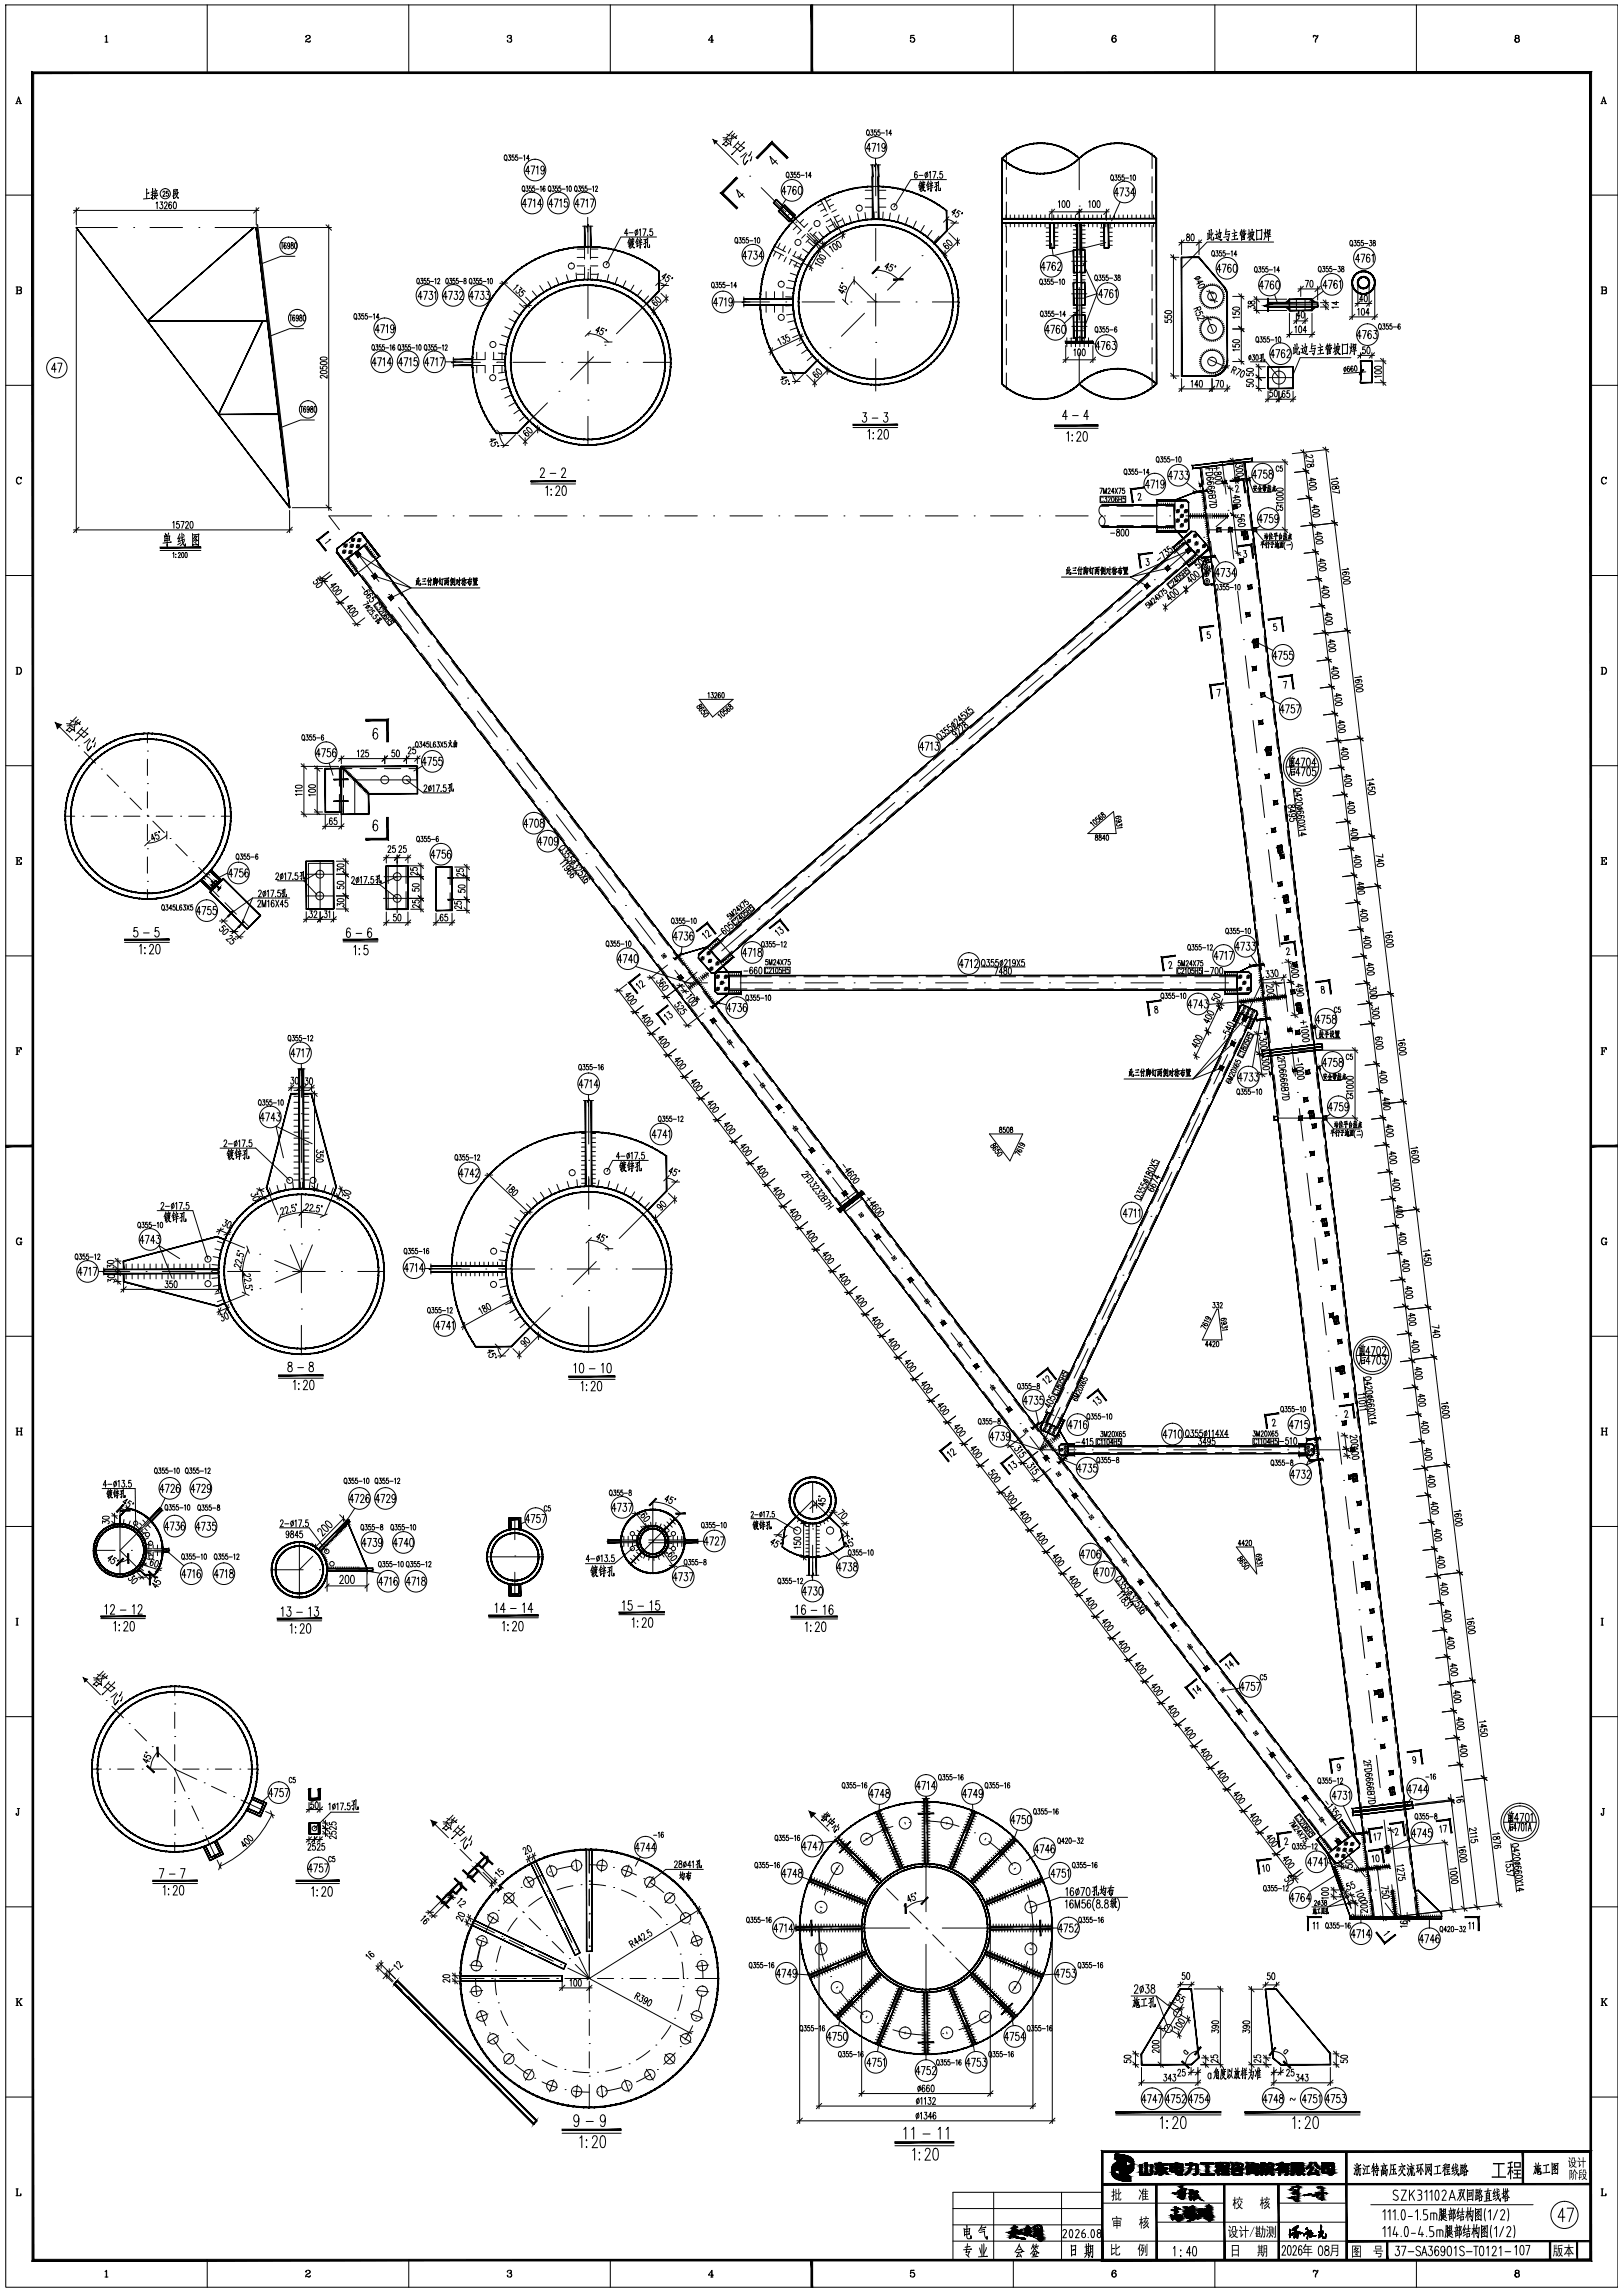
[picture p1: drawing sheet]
<svg xmlns="http://www.w3.org/2000/svg" width="598mm" height="845mm" viewBox="0 0 598 845" stroke-linecap="round" stroke-linejoin="round" font-family="sans-serif">
<!-- layer: 0 -->
<g fill="#000" stroke="#000" stroke-width=".37">
<path d="M473.5 113.1h1.6v1.3zM473.5 111.5l1.6-1.2v1.2zM483.4 113.1h1.5l-1.5 1.3zM483.4 110.3l1.5 1.2h-1.5zM396.8 125.1v.8h-.8zM398.5 125.1l.8 .8h-.8zM505.9 706.7h.5l-.4 .4zM522 706.7h.5l.1 .4zM411 793.8h.5zM413.3 795.9h1.7zM414.9 798.9h2.8zM414.6 795.6h.4z"/>
<path d="M416.5 796.8h1.1l-.3 .3zM425.7 797.7h4.6zM426.9 797h.8zM427.7 798.9h.8zM433 797.2h.8zM434.8 797.6h.9zM435 798.5h.8zM436.9 797.8h4.4zM442.7 797.4h4.5zM448 798.4h1.7zM448.1 796.9h.5zM448.9 796.9h.8z"/>
<path d="M449.2 796.8h.5zM450.6 798.5h2.2zM450.6 798.5h2.1zM454.6 799.4h.3zM454.6 798h.4zM457.4 798.1h.6zM459 798.7h1.1zM459.3 798.7h.8zM459.7 797.8h.6zM460.5 798.2h.3zM462.2 799.2h.5zM466.4 797.2h2.5z"/>
<path d="M470.2 799.7h.2zM476.9 799.7h.6zM479.5 797.4h.8zM481.3 799.1h.4zM485.9 799.1h.4zM485.9 799.1l.4 .1zM382.1 819.9h1zM382.3 819.9h.6zM382.4 819.9h.5zM412.4 802h.4zM412.7 802.2h3.8zM414.7 801.7h.9z"/>
<path d="M414.9 801.7h.5zM415.9 803.8h.2zM423.5 800.9h1.1zM423.7 800.9h.9zM425.5 801.1h.4zM430 801.1l.3 .1zM431.4 816.2h.3zM431.4 816.1h.2zM431.5 800.2h4.3zM431.5 816.6h.3zM432 817.9h.2zM432.3 814.2h.9z"/>
<path d="M432.2 816.8h.2zM432.6 816.5h1zM432.9 813.2h.2zM433 816.4h2.3zM433 813.4h.3zM432.9 813.2h.1zM433 817.1h.3zM433.1 814h.8zM433 815.8h.2zM433 816.8h.2zM433.3 816.3h1.9zM433.1 817.4h.2z"/>
<path d="M433.1 813.5h.2zM433.3 817.3h.7zM433.4 813.9h1.2zM433.5 816.3h1.6zM433.5 815.1h.3zM433.3 817.5h.2zM433.6 815.1h.2zM433.6 801.3h2.2zM433.7 813.8h.8zM433.8 818.1h.2zM433.9 801.3h1.9zM433.9 816.9h.3z"/>
<path d="M434 818.4h.4zM434 813.7h.3zM434.1 818.4h.2zM434.4 818h.4zM436.6 815.8h.2zM436.6 815.7h.2zM436.7 815.6h.2zM436.7 815.5h.2zM436.7 801.3h.3zM436.8 814.9h.2zM436.9 814.8h.1zM436.9 814.7h.2z"/>
<path d="M436.9 814.5h.2zM436.9 814.4h.2zM437.2 815.8h.2zM437 813.7h.2zM437 813.9h.2zM437 813.4h.2zM437 813.6h.2zM437.3 815.2h.2zM437.4 817.4h.2zM437.5 814.8h.2zM437.7 814.9h.5zM437.8 818.4h.5z"/>
<path d="M437.6 816.9h.2zM437.6 817h.2zM437.9 814.8h.3zM437.7 816.9h.2zM437.7 816.7h.2zM437.7 814.5h.2zM437.8 814.5h.2zM437.8 816.5h.2zM438 816.6h.1zM438.1 814.1h.2zM437.9 814.8h.2zM438 814.3h.2z"/>
<path d="M438.1 814.2h.2zM438.1 815.8h.2zM438.2 814h.2zM438.3 817.2h.2zM438.7 817.9h.5zM438.9 815.9h.6zM438.8 813.3h.2zM439 813h.7zM438.8 817.5h.2zM439 815.4h.1zM439.2 816h.2zM439.3 818h.4z"/>
<path d="M439.3 816h.1zM439.4 815.5h.2zM439.4 815.3h.2zM439.5 815.1h.2zM439.6 814.3h.2zM439.6 813.6h.2zM439.6 814h.2zM439.9 815.8h.8zM439.7 816h.2zM439.8 816.4h.2zM439.8 816.3h.2zM440.2 817h.2z"/>
<path d="M440 817.3h.2zM440.3 816.8h.2zM440.5 816.4h.2zM440.6 816.1h.2zM442.4 801.4h5zM448.5 801.4h.6zM459.4 801.2l.2 .1zM459.4 801.2h.3zM460.1 800.5h.7zM460.2 800.5h.6zM461.2 800.7h1.5zM466.2 801.3h.2z"/>
<path d="M468.1 801.2h1.3zM468.6 801.4h.2zM473.7 801.1h1zM473.9 801.1h.8zM475.3 810h.2zM475.5 806.8h.2zM475.6 806.7h.1zM475.7 806.6h.1zM475.8 806.5h.2zM476.6 809.3h.5zM476.7 809.5h.3zM476.6 808.2h.3z"/>
<path d="M477 807.4h.4zM476.8 807.8h.2zM476.8 809.3h.2zM476.8 807.7h.3zM476.9 807.5h.2zM477.7 807.7h.2zM477.7 811.2h.2zM477.9 801.3h1zM477.8 811.2h.1zM477.8 807.4h.2zM477.8 807.3h.2zM478 807.2h.2z"/>
<path d="M478 807.1h.2zM480.2 801.4h.4zM481.9 801.3h.6zM482.2 808.5h1zM482.8 800.7h2.9zM482.8 808.5h.3zM483.8 809.2h.3zM483.9 809h.7zM485 808h.2zM486 807.9h.2zM486.4 805.6h.2zM486.6 808.3h1.2z"/>
<path d="M487 810.6h.2zM487.6 808.1h1.2zM487.7 808.1h1.1zM487.8 800.8h2.1zM488.6 808.3h.2zM490.2 801h1.1zM490.5 800.9h.9zM372.9 821.1h.6zM373.8 824.4h1.5zM374.4 824.5h1.2zM374.3 820.5h.2zM374.4 821.8h.2z"/>
<path d="M374.8 824.6h1.6zM375.2 824.7h1.7zM375.2 821.9h.2zM376.2 821.6h.3zM376.7 824.9h1zM377.6 822.7h.2zM377.8 823.7h.2zM377.8 821.3h.2zM378.3 823.7h.2zM378.7 821h1zM379.7 822.4h.2zM379.7 822.2h.2z"/>
<path d="M381.1 823.1h.2zM381.7 820.1h.8zM382.7 825.2h.1zM383.1 825.6h.6zM382.9 823.5h.2zM383 822.3h.2zM383.3 825.7h.4zM383.5 825.8h.2zM383.7 824.6h.2zM383.7 824.5h.2z"/>
<path d="M298.8 1.8l.6 25v-25zM298.8 1.8l.6 25h-.6z"/>
<path d="M11.8 26.5l.6 806v-805.4zM11.8 26.5l.6 806-.6 .6zM12.4 832.5l-.6 .6 574-.6zM11.8 833.1l574-.6 .6 .6zM585.8 27.1v805.4l.6 .6zM586.4 26.5v806.6l-.6-806zM12.4 27.1h573.4l.6-.6zM11.8 26.5h574.6l-574 .6z"/>
<path d="M262.8 51.6l.4 1.4 .5-.5zM262.8 51.6l1.4 .4-.5 .5z"/>
<path d="M284.4 52.2l-5.8 5.9 .4 .4zM284.4 52.2v.8l-5.4 5.5zM284.4 52.2v.8l5.9 5.1zM284.4 53l5.9 5.1-.4 .4z"/>
<path d="M369.3 58.3l.8 1-1-.8zM369.3 58.3l.8 1 .1-.1zM370.2 59.2l.9 .9-1-.8zM370.2 59.2l.9 .9 .2-.2zM371.3 59.9l.9 1-1.1-.8zM371.3 59.9l.9 1 .1-.2zM372.3 60.7l1 .8-1.1-.6zM372.3 60.7l1 .8 .1-.2zM373.4 61.3l1.1 .8-1.2-.6zM373.4 61.3l1.1 .8 .1-.2zM374.6 61.9l1.1 .8-1.2-.6zM374.6 61.9l1.1 .8 .1-.3zM375.8 62.4l1.1 .7-1.2-.4zM375.8 62.4l1.1 .7 .1-.2zM377 62.9l1.2 .6-1.3-.4zM377 62.9l1.2 .6 .1-.3zM378.3 63.2l1.2 .5-1.3-.2zM378.3 63.2l1.2 .5v-.2zM379.5 63.5l1.3 .5-1.3-.3zM379.5 63.5l1.3 .5v-.3zM380.8 63.7l1.3 .4-1.3-.1zM380.8 63.7l1.3 .4v-.3zM382.1 63.8l1.3 .3h-1.3zM382.1 63.8l1.3 .3v-.2zM383.4 63.9l1.3 .2h-1.3zM383.4 63.9l1.3 .2v-.3zM384.7 63.8l1.3 .2-1.3 .1zM384.7 63.8l1.3 .2v-.3zM386 63.7h1.3l-1.3 .3zM386 63.7h1.3v-.2zM387.3 63.5h1.3l-1.3 .2zM387.3 63.5h1.3l-.1-.3zM388.5 63.2l1.3-.1-1.2 .4zM388.5 63.2l1.3-.1v-.2zM389.8 62.9l1.3-.2-1.3 .4zM389.8 62.9l1.3-.2-.1-.3zM391 62.4l1.3-.3-1.2 .6zM391 62.4l1.3-.3-.1-.2zM392.2 61.9l1.3-.4-1.2 .6zM392.2 61.9l1.3-.4-.2-.2zM393.3 61.3l1.3-.4-1.1 .6zM393.3 61.3l1.3-.4-.1-.2zM394.5 60.7l1.2-.6-1.1 .8zM394.5 60.7l1.2-.6-.2-.2zM395.5 59.9l1.2-.6-1 .8zM395.5 59.9l1.2-.6-.1-.1zM396.6 59.2l1.1-.7-1 .8zM396.6 59.2l1.1-.7-.2-.2z"/>
<path d="M369 58.4l.3 83.1v-83.1zM369 58.4l.3 83.1h-.3z"/>
<path d="M396.7 57.4l1 .9-.2 .2zM396.7 57.4l-.1 .2 .9 .9zM395.7 56.6l1 .8-.1 .2zM395.7 56.6l-.2 .2 1.1 .8zM394.6 55.9l1.1 .7-.2 .2zM394.6 55.9l-.1 .2 1 .7zM393.5 55.2l1.1 .7-.1 .2zM393.5 55.2l-.2 .2 1.2 .7zM392.3 54.6l1.2 .6-.2 .2zM392.3 54.6l-.1 .3 1.1 .5zM391.1 54.1l1.2 .5-.1 .3zM391.1 54.1l-.1 .2 1.2 .6zM389.8 53.7l1.3 .4-.1 .2zM389.8 53.7v.2l1.2 .4zM388.6 53.3l1.2 .4v.2zM388.6 53.3l-.1 .2 1.3 .4zM387.3 53l1.3 .3-.1 .2zM387.3 53v.2l1.2 .3zM386 52.8l1.3 .2v.2zM386 52.8v.3l1.3 .1zM384.7 52.7l1.3 .1v.3zM384.7 52.7v.2l1.3 .2zM383.4 52.6l1.3 .1v.2zM383.4 52.6v.3h1.3zM382.1 52.7l1.3-.1v.3zM382.1 52.7v.2h1.3zM380.8 52.8l1.3-.1v.2zM380.8 52.8v.3l1.3-.2zM379.5 53l1.3-.2v.3zM379.5 53v.2l1.3-.1zM378.2 53.3l1.3-.3v.2zM378.2 53.3l.1 .2 1.2-.3zM376.9 53.7l1.3-.4 .1 .2zM376.9 53.7l.1 .2 1.3-.4zM375.7 54.1l1.2-.4 .1 .2zM375.7 54.1l.1 .2 1.2-.4zM374.5 54.6l1.2-.5 .1 .2zM374.5 54.6l.1 .3 1.2-.6zM373.3 55.2l1.2-.6 .1 .3zM373.3 55.2l.1 .2 1.2-.5zM372.2 55.9l1.1-.7 .1 .2zM372.2 55.9l.1 .2 1.1-.7zM371.1 56.6l1.1-.7 .1 .2zM371.1 56.6l.2 .2 1-.7zM370.1 57.4l1-.8 .2 .2zM370.1 57.4l.1 .2 1.1-.8zM369.1 58.3l1-.9 .1 .2zM369.1 58.3l.2 .2 .9-.9z"/>
<path d="M425.2 57.4l.9 .9-.1 .2zM425.2 57.4l-.2 .2 1 .9zM424.1 56.6l1.1 .8-.2 .2zM424.1 56.6l-.1 .2 1 .8zM423 55.9l1.1 .7-.1 .2zM423 55.9l-.1 .2 1.1 .7zM421.9 55.2l1.1 .7-.1 .2zM421.9 55.2l-.1 .2 1.1 .7zM420.7 54.6l1.2 .6-.1 .2zM420.7 54.6l-.1 .3 1.2 .5zM419.5 54.1l1.2 .5-.1 .3zM419.5 54.1l-.1 .2 1.2 .6zM418.3 53.7l1.2 .4-.1 .2zM418.3 53.7l-.1 .2 1.2 .4zM417 53.3l1.3 .4-.1 .2zM417 53.3v.2l1.2 .4zM415.8 53l1.2 .3v.2zM415.8 53l-.1 .2 1.3 .3zM414.4 52.8l1.4 .2-.1 .2zM414.4 52.8v.3l1.3 .1zM413.2 52.7l1.2 .1v.3zM413.2 52.7l-.1 .2 1.3 .2zM411.8 52.6l1.4 .1-.1 .2zM411.8 52.6v.3h1.3zM410.5 52.7l1.3-.1v.3zM410.5 52.7v.2h1.3zM409.2 52.8l1.3-.1v.2zM409.2 52.8l.1 .3 1.2-.2zM407.9 53l1.3-.2 .1 .3zM407.9 53l.1 .2 1.3-.1zM406.6 53.3l1.3-.3 .1 .2zM406.6 53.3l.1 .2 1.3-.3zM405.4 53.7l1.2-.4 .1 .2zM405.4 53.7v.2l1.3-.4zM404.1 54.1l1.3-.4v.2zM404.1 54.1l.1 .2 1.2-.4zM402.9 54.6l1.2-.5 .1 .2zM402.9 54.6l.2 .3 1.1-.6zM401.8 55.2l1.1-.6 .2 .3zM401.8 55.2l.1 .2 1.2-.5zM400.6 55.9l1.2-.7 .1 .2zM400.6 55.9l.2 .2 1.1-.7zM399.6 56.6l1-.7 .2 .2zM399.6 56.6l.1 .2 1.1-.7zM398.5 57.4l1.1-.8 .1 .2zM398.5 57.4l.2 .2 1-.8zM397.5 58.3l1-.9 .2 .2zM397.5 58.3l.2 .2 1-.9z"/>
<path d="M271.4 65.3l-5.1 5.8 5.5-5.4zM271.4 65.3l-5.1 5.8h-.8zM265.5 71.1l6.3 5.5-5.5-5.5zM265.5 71.1l6.3 5.5-.4 .4z"/>
<path d="M286 73.5l-.9 1.3 1.1-1.1zM286 73.5l-.9 1.3-.2-.2z"/>
<path d="M287 77.7l-.2 .2 4 3.6zM286.8 77.9l4 3.6-.1 .2z"/>
<path d="M289 75.5l-2 2.4 2.2-2.3zM289 75.5l-2 2.4-.2-.2z"/>
<path d="M289 75.6l4 3.7-3.8-3.8zM289 75.6l4 3.7-.1 .2z"/>
<path d="M292.9 79.3l-2.1 2.4 2.2-2.2zM292.9 79.3l-2.1 2.4-.1-.2z"/>
<path d="M319.6 68.7l1.9-.1v.2zM319.6 68.7v.2l1.9-.1zM317.8 68.8l1.8-.1v.2zM317.8 68.8v.3l1.8-.2zM316 69.1l1.8-.3v.3zM316 69.1v.2l1.8-.2zM314.1 69.4l1.9-.3v.2zM314.1 69.4l.1 .3 1.8-.4zM312.3 69.8l1.8-.4 .1 .3zM312.3 69.8l.1 .3 1.8-.4zM310.5 70.3l1.8-.5 .1 .3zM310.5 70.3l.1 .2 1.8-.4zM308.8 70.9l1.7-.6 .1 .2zM308.8 70.9v.2l1.8-.6zM307 71.5l1.8-.6v.2zM307 71.5l.1 .2 1.7-.6zM305.3 72.2l1.7-.7 .1 .2zM305.3 72.2l.1 .2 1.7-.7zM303.6 73l1.7-.8 .1 .2zM303.6 73l.2 .3 1.6-.9zM302 73.9l1.6-.9 .2 .3zM302 73.9l.1 .2 1.7-.8zM300.4 74.8l1.6-.9 .1 .2zM300.4 74.8l.1 .2 1.6-.9zM298.8 75.8l1.6-1 .1 .2zM298.8 75.8l.2 .2 1.5-1zM297.3 76.9l1.5-1.1 .2 .2zM297.3 76.9l.2 .2 1.5-1.1zM295.9 78l1.4-1.1 .2 .2zM295.9 78l.1 .2 1.5-1.1zM294.4 79.2l1.5-1.2 .1 .2zM294.4 79.2l.2 .2 1.4-1.2zM293.1 80.4l1.3-1.2 .2 .2zM293.1 80.4l.1 .2 1.4-1.2zM293.1 80.4l.1 .2-1.4 1.2zM291.8 81.8l.2 .1 1.2-1.3zM291.8 81.8l.2 .1-1.5 1.2zM290.5 83.1l.2 .2 1.3-1.4zM290.5 83.1l.2 .2-1.4 1.2zM289.3 84.5l.2 .2 1.2-1.4zM289.3 84.5l.2 .2-1.3 1.3zM289.5 84.7l-1.3 1.3 .2 .2zM288.2 86l.2 .2-1.3 1.3zM288.4 86.2l-1.3 1.3 .2 .2zM287.1 87.5l.2 .2-1.1 1.4zM287.3 87.7l-1.1 1.4 .2 .1zM286.2 89.1l.2 .1-1.2 1.5zM286.4 89.2l-1.2 1.5 .2 .1zM285.2 90.7l.2 .1-1 1.5zM285.4 90.8l-1 1.5 .2 .1zM284.4 92.3l.2 .1-1 1.6zM284.6 92.4l-1 1.6 .2 .1zM283.6 94l.2 .1-.9 1.6zM283.8 94.1l-.9 1.6 .2 .1zM282.9 95.7l.2 .1-.9 1.7zM283.1 95.8l-.9 1.7 .3 .1zM282.2 97.5l.3 .1-.8 1.6zM282.5 97.6l-.8 1.6 .2 .1zM281.7 99.2l.2 .1-.7 1.7zM281.9 99.3l-.7 1.7 .2 .1zM281.2 101l.2 .1-.6 1.7zM281.4 101.1l-.6 1.7 .2 .1zM280.8 102.8l.2 .1-.5 1.7zM281 102.9l-.5 1.7 .2 .1zM280.5 104.6l.2 .1-.5 1.8zM280.7 104.7l-.5 1.8h.3zM280.2 106.5h.3l-.5 1.8zM280.5 106.5l-.5 1.8h.3zM280 108.3h.3l-.3 1.9zM280.3 108.3l-.3 1.9h.2z"/>
<path d="M321.4 60.8l.2 4.4v-4.4zM321.4 60.8l.2 4.4h-.2z"/>
<path d="M321.4 65.1l.2 15.7v-15.7zM321.4 65.1l.2 15.7h-.2z"/>
<path d="M323.5 60.8l.3 4.4v-4.4zM323.5 60.8l.3 4.4h-.3z"/>
<path d="M323.5 65.1l.3 15.7v-15.7zM323.5 65.1l.3 15.7h-.3z"/>
<path d="M347.4 76.5l1.4 1-.1 .2zM347.4 76.5l-.1 .2 1.4 1zM345.9 75.4l1.5 1.1-.1 .2zM345.9 75.4l-.1 .2 1.5 1.1zM344.4 74.5l1.5 .9-.1 .2zM344.4 74.5l-.2 .2 1.6 .9zM342.8 73.6l1.6 .9-.2 .2zM342.8 73.6l-.1 .2 1.5 .9zM341.2 72.8l1.6 .8-.1 .2zM341.2 72.8l-.1 .2 1.6 .8zM339.5 72l1.7 .8-.1 .2zM339.5 72l-.1 .3 1.7 .7zM337.8 71.3l1.7 .7-.1 .3zM337.8 71.3l-.1 .3 1.7 .7zM336.1 70.7l1.7 .6-.1 .3zM336.1 70.7l-.1 .3 1.7 .6zM334.4 70.2l1.7 .5-.1 .3zM334.4 70.2l-.1 .2 1.7 .6zM332.6 69.7l1.8 .5-.1 .2zM332.6 69.7v.3l1.7 .4zM330.9 69.4l1.7 .3v.3zM330.9 69.4l-.1 .2 1.8 .4zM329.1 69l1.8 .4-.1 .2zM329.1 69l-.1 .3 1.8 .3zM327.3 68.8l1.8 .2-.1 .3zM327.3 68.8l-.1 .3 1.8 .2zM325.5 68.7l1.8 .1-.1 .3zM325.5 68.7l-.1 .2 1.8 .2zM323.7 68.6l1.8 .1-.1 .2zM323.7 68.6l-.1 .2 1.8 .1z"/>
<path d="M54.4 118.3l39.1-34.5zM54.2 118.2l39.3-34.4z"/>
<path d="M215.3 83.3l.3 7.6v-7.6zM215.3 83.3l.3 7.6h-.3z"/>
<path d="M217.5 83.3l.2 7.6v-7.6zM217.5 83.3l.2 7.6h-.2z"/>
<path d="M241.4 98.7l1.4 1.1-.1 .2zM241.4 98.7l-.2 .2 1.5 1.1zM239.8 97.6l1.6 1.1-.2 .2zM239.8 97.6l-.1 .2 1.5 1.1zM238.2 96.7l1.6 .9-.1 .2zM238.2 96.7l-.1 .2 1.6 .9zM236.6 95.8l1.6 .9-.1 .2zM236.6 95.8l-.1 .2 1.6 .9zM234.9 94.9l1.7 .9-.1 .2zM234.9 94.9l-.1 .2 1.7 .9zM233.2 94.1l1.7 .8-.1 .2zM233.2 94.1l-.1 .3 1.7 .7zM231.5 93.5l1.7 .6-.1 .3zM231.5 93.5l-.1 .2 1.7 .7zM229.7 92.9l1.8 .6-.1 .2zM229.7 92.9l-.1 .2 1.8 .6zM227.9 92.3l1.8 .6-.1 .2zM227.9 92.3l-.1 .3 1.8 .5zM226.1 91.9l1.8 .4-.1 .3zM226.1 91.9l-.1 .2 1.8 .5zM224.3 91.5l1.8 .4-.1 .2zM224.3 91.5l-.1 .2 1.8 .4zM222.4 91.2l1.9 .3-.1 .2zM222.4 91.2v.2l1.8 .3zM220.6 91l1.8 .2v.2zM220.6 91l-.1 .2 1.9 .2zM218.7 90.8l1.9 .2-.1 .2zM218.7 90.8v.3l1.8 .1zM216.8 90.8h1.9v.3zM216.8 90.8v.3h1.9zM215 90.8h1.8v.3zM215 90.8v.3h1.8zM213.1 90.9l1.9-.1v.3zM213.1 90.9v.3l1.9-.1zM211.2 91.1l1.9-.2v.3zM211.2 91.1l.1 .3 1.8-.2zM209.4 91.4l1.8-.3 .1 .3zM209.4 91.4v.2l1.9-.2zM207.5 91.8l1.9-.4v.2zM207.5 91.8l.1 .2 1.8-.4zM205.7 92.2l1.8-.4 .1 .2zM205.7 92.2l.1 .2 1.8-.4zM203.9 92.7l1.8-.5 .1 .2zM203.9 92.7l.1 .3 1.8-.6zM202.2 93.3l1.7-.6 .1 .3zM202.2 93.3v.2l1.8-.5zM200.4 94l1.8-.7v.2zM200.4 94l.1 .2 1.7-.7zM198.7 94.7l1.7-.7 .1 .2zM198.7 94.7l.1 .2 1.7-.7zM197 95.5l1.7-.8 .1 .2zM197 95.5l.1 .3 1.7-.9zM195.4 96.4l1.6-.9 .1 .3zM195.4 96.4l.1 .3 1.6-.9zM193.8 97.4l1.6-1 .1 .3zM193.8 97.4l.1 .2 1.6-.9zM192.2 98.4l1.6-1 .1 .2zM192.2 98.4l.2 .3 1.5-1.1zM190.7 99.5l1.5-1.1 .2 .3zM190.7 99.5l.2 .2 1.5-1zM189.3 100.7l1.4-1.2 .2 .2zM189.3 100.7l.1 .2 1.5-1.2zM187.8 101.9l1.5-1.2 .1 .2zM187.8 101.9l.2 .2 1.4-1.2zM186.5 103.2l1.3-1.3 .2 .2zM186.5 103.2l.2 .2 1.3-1.3zM186.5 103.2l.2 .2-1.5 1.2zM185.2 104.6l.2 .1 1.3-1.3zM185.2 104.6l.2 .1-1.4 1.3zM184 106l.1 .1 1.3-1.4zM184 106l.1 .1-1.3 1.3zM182.8 107.4l.2 .2 1.1-1.5zM182.8 107.4l.2 .2-1.3 1.3zM183 107.6l-1.3 1.3 .2 .2zM181.7 108.9l.2 .2-1.3 1.4zM181.9 109.1l-1.3 1.4 .2 .1zM180.6 110.5l.2 .1-1.1 1.5zM180.8 110.6l-1.1 1.5 .2 .1zM179.7 112.1l.2 .1-1.1 1.5zM179.9 112.2l-1.1 1.5 .2 .1zM178.8 113.7l.2 .1-1.1 1.6zM179 113.8l-1.1 1.6 .3 .1zM177.9 115.4l.3 .1-1 1.6zM178.2 115.5l-1 1.6 .2 .1zM177.2 117.1l.2 .1-.9 1.6zM177.4 117.2l-.9 1.6 .2 .1zM176.5 118.8l.2 .1-.8 1.7zM176.7 118.9l-.8 1.7 .2 .1zM175.9 120.6l.2 .1-.7 1.7zM176.1 120.7l-.7 1.7 .2 .1zM175.4 122.4l.2 .1-.7 1.7zM175.6 122.5l-.7 1.7 .3 .1zM174.9 124.2l.3 .1-.6 1.8zM175.2 124.3l-.6 1.8h.2zM174.6 126.1h.2l-.5 1.8zM174.8 126.1l-.5 1.8h.2zM174.3 127.9h.2l-.4 1.9zM174.5 127.9l-.4 1.9h.2zM174.1 129.8h.2l-.4 1.8zM174.3 129.8l-.4 1.8h.3zM173.9 131.6h.3l-.3 1.9zM174.2 131.6l-.3 1.9h.3zM173.9 133.5h.3l-.3 1.9zM174.2 133.5l-.3 1.9h.3zM173.9 135.4h.3l-.1 1.9zM174.2 135.4l-.1 1.9 .2-.1zM174.1 137.3l.2-.1v1.9zM174.3 137.2v1.9h.2zM174.3 139.1h.2l.1 1.9zM174.5 139.1l.1 1.9 .2-.1zM174.6 141l.2-.1 .1 1.9zM174.8 140.9l.1 1.9h.3zM174.9 142.8h.3l.2 1.9zM175.2 142.8l.2 1.9 .2-.1zM175.4 144.7l.2-.1 .3 1.9zM175.6 144.6l.3 1.9 .2-.1zM175.9 146.5l.2-.1 .4 1.8zM176.1 146.4l.4 1.8h.3zM176.5 148.2h.3l.4 1.8zM176.8 148.2l.4 1.8 .2-.1zM177.2 150l.2-.1 .6 1.8zM177.4 149.9l.6 1.8 .2-.1zM178 151.7l.2-.1 .6 1.8zM178.2 151.6l.6 1.8 .2-.1zM178.8 153.4l.2-.1 .7 1.7zM179 153.3l.7 1.7 .2-.1zM179.7 155l.2-.1 .8 1.7zM179.9 154.9l.8 1.7 .2-.1zM180.7 156.6l.2-.1 .9 1.7zM180.9 156.5l.9 1.7 .2-.1zM181.8 158.2l.2-.1 .9 1.6zM182 158.1l.9 1.6 .2-.1z"/>
<path d="M284.9 74.8l7 7 .2-.2zM285.1 74.6l7 7-7.2-6.8z"/>
<path d="M286 73.7l7 7 .2-.2zM286 73.7l.2-.2 7 7z"/>
<path d="M323.8 98.1l-2.3 2.8 2.5-2.5zM323.8 98.1l-2.3 2.8-.2-.3z"/>
<path d="M348.7 85l-4.6 4.6 .2 .2zM348.7 85l.2 .2-4.6 4.6z"/>
<path d="M348.7 77.6v7.5h.2zM348.7 77.6h.2v7.5z"/>
<path d="M369.2 82.1v.2l56.9-.2zM369.2 82.3l56.9-.2v.2z"/>
<path d="M369.2 80.5v.2l56.9-.2zM369.2 80.7l56.9-.2v.2z"/>
<path d="M386.7 82.2v9.2h.2zM386.7 82.2h.2v9.2z"/>
<path d="M386.8 91.3v.2l1.6-.2zM386.8 91.5l1.6-.2v.2z"/>
<path d="M388.3 82.2v9.2h.2zM388.3 82.2h.2v9.2z"/>
<path d="M395.4 92.1l.3 8.3v-8.3zM395.4 92.1l.3 8.3h-.3z"/>
<path d="M395.5 92.2h1.3v-.2zM395.5 92h1.3l-1.3 .2z"/>
<path d="M398.4 92.2h1.3v-.2zM398.4 92h1.3l-1.3 .2z"/>
<path d="M399.6 92.1l.2 8.3v-8.3zM399.6 92.1l.2 8.3h-.2z"/>
<path d="M406.7 82.2v9.2h.3zM406.7 82.2h.3v9.2z"/>
<path d="M408.3 82.2v9.2h.2zM408.3 82.2h.2v9.2z"/>
<path d="M406.8 91.5h1.6v-.2zM406.8 91.3h1.6l-1.6 .2z"/>
<path d="M435.3 94.7v.2l6.4-.2zM435.3 94.9l6.4-.2v.2z"/>
<path d="M441.6 94.9l9.3 10.6-9.1-10.8zM441.6 94.9l9.3 10.6-.2 .2z"/>
<path d="M96.8 118.2l-16.2 34.5 16.3-34.4zM96.8 118.2l-16.2 34.5-.2-.1z"/>
<path d="M54.3 118.3l44.2-.1zM54.3 118.2h44.2z"/>
<path d="M238.1 111.8l.2 .2 4.4-4.8zM242.7 107.2l.2 .2-4.6 4.6z"/>
<path d="M242.7 99.9v7.4h.2zM242.7 99.9h.2v7.4z"/>
<path d="M274 110.1v.2l18.2-.2zM274 110.3l18.2-.2v.2z"/>
<path d="M274 112.2v.3l18.2-.3zM274 112.5l18.2-.3v.3z"/>
<path d="M280 112.3h.2l-.2 1.9zM280.2 112.3l-.2 1.9 .3-.1zM280 114.2l.3-.1-.1 1.9zM280.3 114.1l-.1 1.9 .2-.1zM280.2 116l.2-.1v1.9zM280.4 115.9v1.9l.3-.1zM280.4 117.8l.3-.1 .1 1.8zM280.7 117.7l.1 1.8h.2zM280.8 119.5h.2l.1 1.8zM281 119.5l.1 1.8h.3zM281.1 121.3h.3l.2 1.8zM281.4 121.3l.2 1.8 .2-.1zM281.6 123.1l.2-.1 .3 1.8zM281.8 123l.3 1.8 .3-.1zM282.1 124.8l.3-.1 .3 1.8zM282.4 124.7l.3 1.8 .3-.1zM282.7 126.5l.3-.1 .4 1.8zM283 126.4l.4 1.8 .3-.1zM283.4 128.2l.3-.1 .5 1.7zM283.7 128.1l.5 1.7 .2-.1zM284.2 129.8l.2-.1 .6 1.7zM284.4 129.7l.6 1.7 .2-.1zM285 131.4l.2-.1 .7 1.7zM285.2 131.3l.7 1.7 .2-.1zM285.9 133l.2-.1 .8 1.7zM286.1 132.9l.8 1.7 .2-.2zM286.9 134.6l.2-.2 .8 1.7zM287.1 134.4l.8 1.7 .2-.2zM287.9 136.1l.2-.2 .8 1.6zM288.1 135.9l.8 1.6 .3-.1z"/>
<path d="M329.2 102.8v.4l3.5-.4zM329.2 103.2l3.5-.4v.4z"/>
<path d="M351.2 111.3v1.5h-.3zM351 111.3l-.1 1.5 .3-1.5zM351.2 109.7v1.6h-.2zM350.9 109.7l.1 1.6 .2-1.6zM351 108.2l.2 1.5h-.3zM350.8 108.2l.1 1.5 .1-1.5zM350.8 106.7l.2 1.5h-.2zM350.6 106.7l.2 1.5v-1.5zM350.5 105.1l.3 1.6h-.2zM350.3 105.2l.3 1.5-.1-1.6zM350.2 103.6l.3 1.5-.2 .1zM349.9 103.7l.4 1.5-.1-1.6zM349.7 102.1l.5 1.5-.3 .1zM349.5 102.2l.4 1.5-.2-1.6zM349.2 100.7l.5 1.4-.2 .1zM349 100.8l.5 1.4-.3-1.5zM348.6 99.3l.6 1.4-.2 .1zM348.3 99.4l.7 1.4-.4-1.5zM347.9 97.9l.7 1.4-.3 .1zM347.7 98l.6 1.4-.4-1.5zM347.1 96.5l.8 1.4-.2 .1zM346.9 96.7l.8 1.3-.6-1.5zM346.3 95.2l.8 1.3-.2 .2zM346.1 95.4l.8 1.3-.6-1.5zM345.4 94l.9 1.2-.2 .2zM345.2 94.1l.9 1.3-.7-1.4zM344.4 92.8l1 1.2-.2 .1zM344.2 92.9l1 1.2-.8-1.3zM343.4 91.6l1 1.2-.2 .1zM343.2 91.8l1 1.1-.8-1.3zM342.3 90.5l1.1 1.1-.2 .2zM342.3 90.5l-.2 .2 1.1 1.1zM341.1 89.5l1.2 1-.2 .2zM341.1 89.5l-.1 .2 1.1 1zM339.9 88.5l1.2 1-.1 .2zM339.9 88.5l-.1 .2 1.2 1zM338.7 87.6l1.2 .9-.1 .2zM338.7 87.6l-.2 .2 1.3 .9zM337.4 86.8l1.3 .8-.2 .2zM337.4 86.8l-.2 .2 1.3 .8zM336 86l1.4 .8-.2 .2zM336 86l-.1 .2 1.3 .8zM334.6 85.3l1.4 .7-.1 .2zM334.6 85.3l-.1 .3 1.4 .6zM333.2 84.7l1.4 .6-.1 .3zM333.2 84.7l-.1 .3 1.4 .6zM331.8 84.2l1.4 .5-.1 .3zM331.8 84.2l-.1 .2 1.4 .6zM330.3 83.7l1.5 .5-.1 .2zM330.3 83.7l-.1 .3 1.5 .4zM328.8 83.4l1.5 .3-.1 .3zM328.8 83.4l-.1 .2 1.5 .4zM327.3 83.1l1.5 .3-.1 .2zM327.3 83.1l-.1 .2 1.5 .3zM325.7 82.9l1.6 .2-.1 .2zM325.7 82.9v.2l1.5 .2zM324.2 82.8l1.5 .1v.2zM324.2 82.8v.2l1.5 .1zM322.6 82.7l1.6 .1v.2zM322.6 82.7v.3h1.6zM321.1 82.8l1.5-.1v.3zM321.1 82.8v.2h1.5zM319.6 82.9l1.5-.1v.2zM319.6 82.9v.2l1.5-.1zM318 83.1l1.6-.2v.2zM318 83.1l.1 .2 1.5-.2zM316.5 83.4l1.5-.3 .1 .2zM316.5 83.4l.1 .2 1.5-.3zM315 83.7l1.5-.3 .1 .2zM315 83.7l.1 .3 1.5-.4zM313.5 84.2l1.5-.5 .1 .3zM313.5 84.2l.1 .2 1.5-.4zM312.1 84.7l1.4-.5 .1 .2zM312.1 84.7l.1 .3 1.4-.6zM310.7 85.3l1.4-.6 .1 .3zM310.7 85.3l.1 .3 1.4-.6zM309.3 86l1.4-.7 .1 .3zM309.3 86l.1 .2 1.4-.6zM307.9 86.8l1.4-.8 .1 .2zM307.9 86.8l.2 .2 1.3-.8zM306.6 87.6l1.3-.8 .2 .2zM306.6 87.6l.2 .2 1.3-.8zM305.4 88.5l1.2-.9 .2 .2zM305.4 88.5l.1 .2 1.3-.9zM304.2 89.5l1.2-1 .1 .2zM304.2 89.5l.1 .2 1.2-1zM303 90.5l1.2-1 .1 .2zM303 90.5l.2 .2 1.1-1zM303 90.5l.2 .2-1.3 .9zM301.9 91.6l.2 .2 1.1-1.1zM301.9 91.6l.2 .2-1.2 1zM300.9 92.8l.2 .1 1-1.1zM300.9 92.8l.2 .1-1.2 1.1zM299.9 94l.2 .1 1-1.2zM299.9 94l.2 .1-1.1 1.1zM300.1 94.1l-1.1 1.1 .2 .2zM299 95.2l.2 .2-1 1.1zM299.2 95.4l-1 1.1 .2 .2zM298.2 96.5l.2 .2-1 1.2zM298.4 96.7l-1 1.2 .2 .1zM297.4 97.9l.2 .1-.9 1.3zM297.6 98l-.9 1.3 .2 .1zM296.7 99.3l.2 .1-.8 1.3zM296.9 99.4l-.8 1.3 .3 .1zM296.1 100.7l.3 .1-.8 1.3zM296.4 100.8l-.8 1.3 .2 .1zM295.6 102.1l.2 .1-.7 1.4zM295.8 102.2l-.7 1.4 .3 .1zM295.1 103.6l.3 .1-.7 1.4zM295.4 103.7l-.7 1.4 .3 .1zM294.7 105.1l.3 .1-.5 1.5zM295 105.2l-.5 1.5h.2zM294.5 106.7h.2l-.4 1.5zM294.7 106.7l-.4 1.5h.2zM294.3 108.2h.2l-.4 1.5zM294.5 108.2l-.4 1.5h.3zM294.1 109.7h.3l-.3 1.6zM294.4 109.7l-.3 1.6h.2zM294.1 111.3h.2l-.2 1.5zM294.3 111.3l-.2 1.5h.3zM294.1 112.8h.3l-.1 1.6zM294.4 112.8l-.1 1.6 .2-.1zM294.3 114.4l.2-.1v1.6zM294.5 114.3v1.6l.2-.1zM294.5 115.9l.2-.1v1.6zM294.7 115.8v1.6l.3-.1zM294.7 117.4l.3-.1 .1 1.6zM295 117.3l.1 1.6 .3-.1zM295.1 118.9l.3-.1 .2 1.6zM295.4 118.8l.2 1.6 .2-.1zM295.6 120.4l.2-.1 .3 1.5zM295.8 120.3l.3 1.5 .3-.1zM296.1 121.8l.3-.1 .3 1.5zM296.4 121.7l.3 1.5h.2zM296.7 123.2h.2l.5 1.4zM296.9 123.2l.5 1.4 .2-.1zM297.4 124.6l.2-.1 .6 1.5zM297.6 124.5l.6 1.5 .2-.2zM298.2 126l.2-.2 .6 1.5zM298.4 125.8l.6 1.5 .2-.1zM299 127.3l.2-.1 .7 1.3zM299.2 127.2l.7 1.3 .2-.1zM299.9 128.5l.2-.1 .8 1.3zM300.1 128.4l.8 1.3 .2-.1zM300.9 129.7l.2-.1 .8 1.3zM301.1 129.6l.8 1.3 .2-.2zM301.9 130.9l.2-.2 .9 1.3zM302.1 130.7l.9 1.3 .2-.2zM303.2 131.8l1 1.2-1.2-1zM303.2 131.8l1 1.2 .1-.2zM304.3 132.8l1.1 1.2-1.2-1zM304.3 132.8l1.1 1.2 .1-.2zM305.5 133.8l1.1 1.1-1.2-.9zM305.5 133.8l1.1 1.1 .2-.2zM306.8 134.7l1.1 1-1.3-.8zM306.8 134.7l1.1 1 .2-.2zM308.1 135.5l1.2 1-1.4-.8zM308.1 135.5l1.2 1 .1-.2zM309.4 136.3l1.3 .9-1.4-.7zM309.4 136.3l1.3 .9 .1-.2zM310.8 137l1.3 .8-1.4-.6zM310.8 137l1.3 .8 .1-.2zM312.2 137.6l1.3 .7-1.4-.5zM312.2 137.6l1.3 .7 .1-.2zM313.6 138.1l1.4 .7-1.5-.5zM313.6 138.1l1.4 .7 .1-.3zM315.1 138.5l1.4 .7-1.5-.4zM315.1 138.5l1.4 .7 .1-.3zM316.6 138.9l1.4 .5-1.5-.2zM316.6 138.9l1.4 .5 .1-.2zM318.1 139.2l1.5 .5-1.6-.3zM318.1 139.2l1.5 .5v-.3zM319.6 139.4l1.5 .4-1.5-.1zM319.6 139.4l1.5 .4v-.3zM321.1 139.5l1.5 .3h-1.5zM321.1 139.5l1.5 .3v-.2zM322.6 139.6l1.6 .2h-1.6zM322.6 139.6l1.6 .2v-.3zM324.2 139.5l1.5 .2-1.5 .1zM324.2 139.5l1.5 .2v-.3zM325.7 139.4h1.6l-1.6 .3zM325.7 139.4h1.6l-.1-.2zM327.2 139.2h1.6l-1.5 .2zM327.2 139.2h1.6l-.1-.3zM328.7 138.9l1.6-.1-1.5 .4zM328.7 138.9l1.6-.1-.1-.3zM330.2 138.5l1.6-.2-1.5 .5zM330.2 138.5l1.6-.2-.1-.2zM331.7 138.1l1.5-.3-1.4 .5zM331.7 138.1l1.5-.3-.1-.2zM333.1 137.6l1.5-.4-1.4 .6zM333.1 137.6l1.5-.4-.1-.2zM334.5 137l1.5-.5-1.4 .7zM334.5 137l1.5-.5-.1-.2zM335.9 136.3l1.5-.6-1.4 .8zM335.9 136.3l1.5-.6-.2-.2zM337.2 135.5l1.5-.6-1.3 .8zM337.2 135.5l1.5-.6-.2-.2zM338.5 134.7l1.4-.7-1.2 .9zM338.5 134.7l1.4-.7-.1-.2zM339.8 133.8l1.3-.8-1.2 1zM339.8 133.8l1.3-.8-.1-.2zM341 132.8l1.3-.8-1.2 1zM341 132.8l1.3-.8-.2-.2zM342.1 131.8l1.3-.9-1.1 1.1zM342.1 131.8l1.3-.9-.2-.2zM343.2 130.7l1.2-1-1 1.2zM344.2 129.6l-1 1.1 1.2-1zM344.2 129.6l1.2-1.1-1 1.2zM345.2 128.4l-1 1.2 1.2-1.1zM345.2 128.4l1.1-1.1-.9 1.2zM346.1 127.2l-.9 1.2 1.1-1.1zM347.1 126l-.8 1.3-.2-.1zM346.9 125.8l-.8 1.4 1-1.2zM347.9 124.6l-.8 1.4-.2-.2zM347.7 124.5l-.8 1.3 1-1.2zM348.6 123.2l-.7 1.4-.2-.1zM348.3 123.2l-.6 1.3 .9-1.3zM349.2 121.8l-.6 1.4h-.3zM349 121.7l-.7 1.5 .9-1.4zM349.7 120.4l-.5 1.4-.2-.1zM349.5 120.3l-.5 1.4 .7-1.3zM350.2 118.9l-.5 1.5-.2-.1zM349.9 118.8l-.4 1.5 .7-1.4zM350.5 117.4l-.3 1.5-.3-.1zM350.3 117.3l-.4 1.5 .6-1.4zM350.8 115.9l-.3 1.5-.2-.1zM350.6 115.8l-.3 1.5 .5-1.4zM351 114.4l-.2 1.5-.2-.1zM350.8 114.3l-.2 1.5 .4-1.4zM351.2 112.8l-.2 1.6-.2-.1zM350.9 112.8l-.1 1.5 .4-1.5z"/>
<path d="M353.3 111.3l-.1 1.6h-.2zM353 111.3v1.6l.3-1.6zM353.2 109.7l.1 1.6h-.3zM353 109.7v1.6l.2-1.6zM353.1 108.1l.1 1.6h-.2zM352.8 108.1l.2 1.6 .1-1.6zM352.9 106.5l.2 1.6h-.3zM352.7 106.5l.1 1.6 .1-1.6zM352.6 104.9l.3 1.6h-.2zM352.4 105l.3 1.5-.1-1.6zM352.2 103.3l.4 1.6-.2 .1zM352 103.4l.4 1.6-.2-1.7zM351.8 101.8l.4 1.5-.2 .1zM351.5 101.9l.5 1.5-.2-1.6zM351.2 100.3l.6 1.5-.3 .1zM351 100.4l.5 1.5-.3-1.6zM350.6 98.8l.6 1.5-.2 .1zM350.4 98.9l.6 1.5-.4-1.6zM349.9 97.4l.7 1.4-.2 .1zM349.7 97.5l.7 1.4-.5-1.5zM349.2 95.9l.7 1.5-.2 .1zM349 96.1l.7 1.4-.5-1.6zM348.3 94.6l.9 1.3-.2 .2zM348.1 94.7l.9 1.4-.7-1.5zM347.4 93.3l.9 1.3-.2 .1zM347.2 93.4l.9 1.3-.7-1.4zM346.5 92l.9 1.3-.2 .1zM346.2 92.2l1 1.2-.7-1.4zM345.4 90.8l1.1 1.2-.3 .2zM345.2 90.9l1 1.3-.8-1.4zM344.3 89.6l1.1 1.2-.2 .1zM344.3 89.6l-.2 .2 1.1 1.1zM343.1 88.5l1.2 1.1-.2 .2zM343 88.7l1.1 1.1-1-1.3zM341.9 87.5l1.2 1-.1 .2zM341.9 87.5l-.1 .2 1.2 1zM340.7 86.5l1.2 1-.1 .2zM340.7 86.5l-.2 .2 1.3 1zM339.3 85.6l1.4 .9-.2 .2zM339.3 85.6l-.1 .2 1.3 .9zM338 84.7l1.3 .9-.1 .2zM338 84.7l-.2 .3 1.4 .8zM336.5 84l1.5 .7-.2 .3zM336.5 84l-.1 .2 1.4 .8zM335.1 83.3l1.4 .7-.1 .2zM335.1 83.3l-.1 .2 1.4 .7zM333.6 82.7l1.5 .6-.1 .2zM333.6 82.7l-.1 .2 1.5 .6zM332.1 82.1l1.5 .6-.1 .2zM332.1 82.1l-.1 .3 1.5 .5zM330.6 81.7l1.5 .4-.1 .3zM330.6 81.7l-.1 .2 1.5 .5zM329 81.3l1.6 .4-.1 .2zM329 81.3v.2l1.5 .4zM327.4 81l1.6 .3v.2zM327.4 81v.3l1.6 .2zM325.8 80.8l1.6 .2v.3zM325.8 80.8v.3l1.6 .2zM324.3 80.7l1.5 .1v.3zM324.3 80.7l-.1 .2 1.6 .2zM322.6 80.6l1.7 .1-.1 .2zM322.6 80.6v.3h1.6zM321 80.7l1.6-.1v.3zM321 80.7l.1 .2h1.5zM319.4 80.8l1.6-.1 .1 .2zM319.4 80.8l.1 .3 1.6-.2zM317.9 81l1.5-.2 .1 .3zM317.9 81v.3l1.6-.2zM316.3 81.3l1.6-.3v.3zM316.3 81.3v.2l1.6-.2zM314.7 81.7l1.6-.4v.2zM314.7 81.7l.1 .2 1.5-.4zM313.2 82.1l1.5-.4 .1 .2zM313.2 82.1l.1 .3 1.5-.5zM311.7 82.7l1.5-.6 .1 .3zM311.7 82.7l.1 .2 1.5-.5zM310.2 83.3l1.5-.6 .1 .2zM310.2 83.3l.1 .2 1.5-.6zM308.7 84l1.5-.7 .1 .2zM308.7 84l.2 .2 1.4-.7zM307.3 84.7l1.4-.7 .2 .2zM307.3 84.7l.2 .3 1.4-.8zM306 85.6l1.3-.9 .2 .3zM306 85.6l.1 .2 1.4-.8zM304.7 86.5l1.3-.9 .1 .2zM304.7 86.5l.1 .2 1.3-.9zM303.4 87.5l1.3-1 .1 .2zM303.4 87.5l.1 .2 1.3-1zM302.2 88.5l1.2-1 .1 .2zM302.2 88.5l.1 .2 1.2-1zM301 89.6l1.2-1.1 .1 .2zM301 89.6l.2 .2 1.1-1.1zM301 89.6l.2 .2-1.3 1zM299.9 90.8l.2 .1 1.1-1.1zM299.9 90.8l.2 .1-1.2 1.1zM298.9 92l.1 .2 1.1-1.3zM298.9 92l.1 .2-1.1 1.1zM297.9 93.3l.2 .1 .9-1.2zM297.9 93.3l.2 .1-1.1 1.2zM298.1 93.4l-1.1 1.2 .2 .1zM297 94.6l.2 .1-1.1 1.2zM297.2 94.7l-1.1 1.2 .2 .2zM296.1 95.9l.2 .2-.9 1.3zM296.3 96.1l-.9 1.3 .2 .1zM295.4 97.4l.2 .1-.9 1.3zM295.6 97.5l-.9 1.3 .2 .1zM294.7 98.8l.2 .1-.9 1.4zM294.9 98.9l-.9 1.4 .3 .1zM294 100.3l.3 .1-.8 1.4zM294.3 100.4l-.8 1.4 .3 .1zM293.5 101.8l.3 .1-.7 1.4zM293.8 101.9l-.7 1.4 .2 .1zM293.1 103.3l.2 .1-.6 1.5zM293.3 103.4l-.6 1.5 .2 .1zM292.7 104.9l.2 .1-.5 1.5zM292.9 105l-.5 1.5h.3zM292.4 106.5h.3l-.5 1.6zM292.7 106.5l-.5 1.6h.2zM292.2 108.1h.2l-.3 1.6zM292.4 108.1l-.3 1.6h.2zM292.1 109.7h.2l-.3 1.6zM292.3 109.7l-.3 1.6h.3zM292 111.3h.3l-.2 1.6zM292.3 111.3l-.2 1.6h.2zM292.1 112.9h.2l-.1 1.6zM292.3 112.9l-.1 1.6 .2-.1zM292.2 114.5l.2-.1v1.6zM292.4 114.4v1.6h.3zM292.4 116h.3v1.6zM292.7 116v1.6h.2zM292.7 117.6h.2l.2 1.6zM292.9 117.6l.2 1.6 .2-.1zM293.1 119.2l.2-.1 .2 1.6zM293.3 119.1l.2 1.6 .3-.1zM293.5 120.7l.3-.1 .2 1.7zM293.8 120.6l.2 1.7 .3-.2zM294 122.3l.3-.2 .4 1.6zM294.3 122.1l.4 1.6 .2-.1zM294.7 123.7l.2-.1 .5 1.6zM294.9 123.6l.5 1.6 .2-.1zM295.4 125.2l.2-.1 .5 1.5zM295.6 125.1l.5 1.5 .2-.1zM296.1 126.6l.2-.1 .7 1.4zM296.3 126.5l.7 1.4 .2-.1zM297 127.9l.2-.1 .7 1.5zM297.2 127.8l.7 1.5 .2-.2zM297.9 129.3l.2-.2 .8 1.4zM298.1 129.1l.8 1.4 .1-.1zM298.9 130.5l.1-.1 .9 1.4zM299 130.4l.9 1.4 .2-.2zM299.9 131.8l.2-.2 .9 1.3zM300.1 131.6l.9 1.3 .2-.1zM301 132.9l.2-.1 1 1.2zM301.2 132.8l1 1.2 .1-.1zM302.3 133.9l1.1 1.2-1.2-1.1zM302.3 133.9l1.1 1.2 .1-.2zM303.5 134.9l1.2 1.2-1.3-1zM303.5 134.9l1.2 1.2 .1-.3zM304.8 135.8l1.2 1.2-1.3-.9zM304.8 135.8l1.2 1.2 .1-.2zM306.1 136.8l1.2 1-1.3-.8zM306.1 136.8l1.2 1 .2-.2zM307.5 137.6l1.2 .9-1.4-.7zM307.5 137.6l1.2 .9 .2-.2zM308.9 138.3l1.3 .9-1.5-.7zM308.9 138.3l1.3 .9 .1-.2zM310.3 139l1.4 .9-1.5-.7zM310.3 139l1.4 .9 .1-.3zM311.8 139.6l1.4 .8-1.5-.5zM311.8 139.6l1.4 .8 .1-.2zM313.3 140.2l1.4 .7-1.5-.5zM313.3 140.2l1.4 .7 .1-.3zM314.8 140.6l1.5 .6-1.6-.3zM314.8 140.6l1.5 .6v-.2zM316.3 141l1.6 .5-1.6-.3zM316.3 141l1.6 .5v-.2zM317.9 141.3l1.5 .4-1.5-.2zM317.9 141.3l1.5 .4 .1-.2zM319.5 141.5l1.5 .4-1.6-.2zM319.5 141.5l1.5 .4 .1-.3zM321.1 141.6l1.5 .3h-1.6zM321.1 141.6l1.5 .3v-.3zM322.6 141.6l1.7 .3h-1.7zM322.6 141.6l1.7 .3-.1-.3zM324.2 141.6l1.6 .1-1.5 .2zM324.2 141.6l1.6 .1v-.2zM325.8 141.5h1.6l-1.6 .2zM325.8 141.5h1.6v-.2zM327.4 141.3l1.6-.1-1.6 .3zM327.4 141.3l1.6-.1v-.2zM329 141l1.6-.1-1.6 .3zM329 141l1.6-.1-.1-.3zM330.5 140.6l1.6-.2-1.5 .5zM330.5 140.6l1.6-.2-.1-.2zM332 140.2l1.6-.3-1.5 .5zM332 140.2l1.6-.3-.1-.3zM333.5 139.6l1.6-.4-1.5 .7zM333.5 139.6l1.6-.4-.1-.2zM335 139l1.5-.5-1.4 .7zM335 139l1.5-.5-.1-.2zM336.4 138.3l1.6-.5-1.5 .7zM336.4 138.3l1.6-.5-.2-.2zM337.8 137.6l1.5-.6-1.3 .8zM337.8 137.6l1.5-.6-.1-.2zM339.2 136.8l1.5-.7-1.4 .9zM339.2 136.8l1.5-.7-.2-.3zM340.5 135.8l1.4-.7-1.2 1zM340.5 135.8l1.4-.7-.1-.2zM341.8 134.9l1.3-.9-1.2 1.1zM341.8 134.9l1.3-.9-.1-.1zM343 133.9l1.3-1-1.2 1.1zM343 133.9l1.3-1-.2-.1zM344.1 132.8l1.3-1-1.1 1.1zM345.2 131.6l-1.1 1.2 1.3-1zM345.2 131.6l1.3-1.1-1.1 1.3zM346.2 130.4l-1 1.2 1.3-1.1zM346.2 130.4l1.2-1.1-.9 1.2zM347.2 129.1l-1 1.3 1.2-1.1zM348.3 127.9l-.9 1.4-.2-.2zM348.1 127.8l-.9 1.3 1.1-1.2zM349.2 126.6l-.9 1.3-.2-.1zM349 126.5l-.9 1.3 1.1-1.2zM349.9 125.2l-.7 1.4-.2-.1zM349.7 125.1l-.7 1.4 .9-1.3zM350.6 123.7l-.7 1.5-.2-.1zM350.4 123.6l-.7 1.5 .9-1.4zM351.2 122.3l-.6 1.4-.2-.1zM351 122.1l-.6 1.5 .8-1.3zM351.8 120.7l-.6 1.6-.2-.2zM351.5 120.6l-.5 1.5 .8-1.4zM352.2 119.2l-.4 1.5-.3-.1zM352 119.1l-.5 1.5 .7-1.4zM352.6 117.6l-.4 1.6-.2-.1zM352.4 117.6l-.4 1.5 .6-1.5zM352.9 116l-.3 1.6h-.2zM352.7 116l-.3 1.6 .5-1.6zM353.1 114.5l-.2 1.5h-.2zM352.8 114.4l-.1 1.6 .4-1.5zM353.2 112.9l-.1 1.6-.3-.1zM353 112.9l-.2 1.5 .4-1.5z"/>
<path d="M395.4 104.1l.3 8.3v-8.3zM395.4 104.1l.3 8.3h-.3z"/>
<path d="M395.4 116.1l.3 8.3v-8.3zM395.4 116.1l.3 8.3h-.3z"/>
<path d="M395.5 112.6h1.3v-.3zM395.5 112.3h1.3l-1.3 .3z"/>
<path d="M395.6 116.2h1.2v-.2zM395.6 116h1.2l-1.2 .2z"/>
<path d="M395.5 100.6h1.3v-.3zM395.5 100.3h1.3l-1.3 .3z"/>
<path d="M395.5 104.2h1.3v-.2zM395.5 104h1.3l-1.3 .2z"/>
<path d="M398.4 112.6h1.3v-.3zM398.4 112.3h1.3l-1.3 .3z"/>
<path d="M398.4 100.6h1.3v-.3zM398.4 100.3h1.3l-1.3 .3z"/>
<path d="M398.4 104.2h1.3v-.2zM398.4 104h1.3l-1.3 .2z"/>
<path d="M398.4 116.2h1.3v-.2zM398.4 116h1.3l-1.3 .2z"/>
<path d="M399.6 104.1l.2 8.3v-8.3zM399.6 104.1l.2 8.3h-.2z"/>
<path d="M399.6 116.1l.3 8.3v-8.3zM399.6 116.1l.3 8.3h-.3z"/>
<path d="M452.2 108.6v.6h-.2zM452 108.6v.6l.2-.6zM452.1 107.9l.1 .7h-.2zM451.9 107.9l.1 .7 .1-.7zM451.9 107.3l.2 .6h-.2zM451.7 107.3l.2 .6v-.6zM451.6 106.7l.3 .6h-.2zM451.5 106.8l.2 .5-.1-.6zM451.3 106.1l.3 .6-.1 .1zM451.1 106.2l.4 .6-.2-.7zM450.9 105.6l.4 .5-.2 .1zM450.7 105.7l.4 .5-.2-.6z"/>
<path d="M452 109.2l.3 23.7v-23.7zM452 109.2l.3 23.7h-.3z"/>
<path d="M467 109.9l.3 1.5v-1.5zM467 109.9l.3 1.5-.3 .2zM467 111.6l1.7 .4-1.4-.6zM467 111.6l1.7 .4zM466.4 112.7l2.3-.7h-.8zM465.6 112.6l2.3-.6-1.5 .7zM465.6 112.6l1.7 .4zM465.6 112.6l1.7 .4-.3 .2zM467 113.2l.3 1.5v-1.7zM467 113.2l.3 1.5h-.3z"/>
<path d="M475.1 114.3v.2l8.3-.2zM475.1 114.5l8.3-.2v.2z"/>
<path d="M475.1 110.1v.3l8.3-.3zM475.1 110.4l8.3-.3v.3z"/>
<path d="M475 110.3l.2 4.1v-4.1zM475 110.3l.2 4.1h-.2z"/>
<path d="M483.3 110.3l.2 4.1v-4.1zM483.3 110.3l.2 4.1h-.2z"/>
<path d="M467.2 111.6h18.3v-.2zM467.2 111.4h18.3l-18.3 .2z"/>
<path d="M467.2 113.3h18.3v-.3zM467.2 113h18.3l-18.3 .3z"/>
<path d="M485.3 111.5l.3 1.6v-1.6zM485.3 111.5l.3 1.6h-.3z"/>
<path d="M498.1 103.5l.2 .1-.2 .6zM498.3 103.6l-.2 .6h.2zM498.1 104.2h.2l-.2 .5zM498.3 104.2l-.2 .5h.2zM498.1 104.7h.2l-.1 .7zM498.3 104.7l-.1 .7 .3-.1zM498.2 105.4l.3-.1v.6zM498.5 105.3v.6l.2-.1zM498.5 105.9l.2-.1 .1 .7zM498.7 105.8l.1 .7 .2-.2zM498.8 106.5l.2-.2 .1 .6zM499 106.3l.1 .6 .2-.1zM499.1 106.9l.2-.1 .2 .6zM499.3 106.8l.2 .6 .2-.2zM499.7 107.2l.3 .6-.5-.4zM499.7 107.2l.3 .6 .2-.3zM500.2 107.5l.4 .5-.6-.2zM500.2 107.5l.4 .5 .1-.2zM500.7 107.8l.4 .5-.5-.3zM500.7 107.8l.4 .5 .1-.3zM501.2 108l.5 .4-.6-.1zM501.2 108l.5 .4 .1-.3zM501.8 108.1l.5 .3h-.6zM501.8 108.1l.5 .3v-.2zM502.3 108.2l.7 .2h-.7zM502.3 108.2l.7 .2-.1-.3zM502.9 108.1l.7 .2-.6 .1zM502.9 108.1l.7 .2-.1-.3zM503.5 108h.6l-.5 .3zM503.5 108h.6l-.1-.2zM504 107.8h.7l-.6 .2zM504 107.8h.7l-.2-.3zM504.5 107.5l.6-.1-.4 .4zM504.5 107.5l.6-.1-.1-.2zM505 107.2l.6-.3-.5 .5zM505.4 106.8l-.4 .4 .6-.3zM505.4 106.8l.5-.3-.3 .4zM505.7 106.3l-.3 .5 .5-.3zM505.7 106.3l.5-.4-.3 .6zM506 105.8l-.3 .5 .5-.4zM506.5 105.4l-.3 .5-.2-.1zM506.2 105.3l-.2 .5 .5-.4zM506.6 104.7l-.1 .7-.3-.1zM506.3 104.7l-.1 .6 .4-.6zM506.6 104.2v.5h-.3zM506.4 104.2l-.1 .5 .3-.5zM506.6 103.5v.7h-.2zM506.3 103.6l.1 .6 .2-.7zM506.5 102.9l.1 .6-.3 .1zM506.2 103l.1 .6 .2-.7zM506.2 102.4l.3 .5-.3 .1zM506 102.5l.2 .5v-.6zM505.9 101.8l.3 .6-.2 .1zM505.7 102l.3 .5-.1-.7zM505.6 101.3l.3 .5-.2 .2zM505.4 101.5l.3 .5-.1-.7zM505.1 100.9l.5 .4-.2 .2zM505.1 100.9l-.1 .2 .4 .4zM504.7 100.5l.4 .4-.1 .2zM504.7 100.5l-.2 .2 .5 .4zM504.1 100.2l.6 .3-.2 .2zM504.1 100.2l-.1 .3 .5 .2zM503.6 100l.5 .2-.1 .3zM503.6 100l-.1 .3 .5 .2zM503 99.9l.6 .1-.1 .3zM503 99.9l-.1 .3 .6 .1zM502.3 99.9h.7l-.1 .3zM502.3 99.9v.2l.6 .1zM501.7 99.9h.6v.2zM501.7 99.9l.1 .3 .5-.1zM501.1 100l.6-.1 .1 .3zM501.1 100l.1 .3 .6-.1zM500.6 100.2l.5-.2 .1 .3zM500.6 100.2l.1 .3 .5-.2zM500 100.5l.6-.3 .1 .3zM500 100.5l.2 .2 .5-.2zM499.5 100.9l.5-.4 .2 .2zM499.5 100.9l.2 .2 .5-.4zM499.5 100.9l.2 .2-.6 .2zM499.1 101.3l.2 .2 .4-.4zM499.1 101.3l.2 .2-.5 .3zM498.8 101.8l.2 .2 .3-.5zM498.8 101.8l.2 .2-.5 .4zM498.5 102.4l.2 .1 .3-.5zM498.5 102.4l.2 .1-.5 .4zM498.7 102.5l-.5 .4 .3 .1zM498.2 102.9l.3 .1-.4 .5zM498.5 103l-.4 .5 .2 .1z"/>
<path d="M500.2 103.7l.2 .1-.3 .4zM500.4 103.8l-.3 .4h.3zM500.1 104.2h.3l-.2 .4zM500.4 104.2l-.2 .4 .2-.1zM500.2 104.6l.2-.1-.1 .5zM500.4 104.5l-.1 .5 .2-.1zM500.3 105l.2-.1v.5zM500.5 104.9v.5l.2-.2zM500.5 105.4l.2-.2 .1 .5zM500.7 105.2l.1 .5 .2-.2zM500.8 105.7l.2-.2 .1 .5zM501 105.5l.1 .5 .2-.2zM501.3 105.8l.2 .4-.4-.2zM501.3 105.8l.2 .4 .1-.2zM501.6 106l.3 .3-.4-.1zM501.6 106l.3 .3 .1-.2zM502 106.1l.3 .3-.4-.1zM502 106.1l.3 .3v-.3zM502.3 106.1l.5 .2-.5 .1zM502.3 106.1l.5 .2-.1-.2zM502.7 106.1l.5 .1-.4 .1zM502.7 106.1l.5 .1-.1-.2zM503.1 106h.5l-.4 .2zM503.1 106h.5l-.2-.2zM503.4 105.8l.5-.1-.3 .3zM503.4 105.8l.5-.1-.2-.2zM503.7 105.5l.5-.1-.3 .3zM504 105.2l-.3 .3 .5-.1zM504 105.2l.4-.2-.2 .4zM504.1 104.9l-.1 .3 .4-.2zM504.1 104.9l.4-.3-.1 .4zM504.3 104.5l-.2 .4 .4-.3zM504.5 104.2v.4l-.2-.1zM504.3 104.2v.3l.2-.3zM504.5 103.7v.5h-.2zM504.3 103.8v.4l.2-.5zM504.4 103.3l.1 .4-.2 .1zM504.1 103.4l.2 .4 .1-.5zM504.2 102.9l.2 .4-.3 .1zM504 103.1l.1 .3 .1-.5zM503.9 102.6l.3 .3-.2 .2zM503.7 102.8l.3 .3-.1-.5zM503.6 102.3l.3 .3-.2 .2zM503.6 102.3l-.2 .2 .3 .3zM503.2 102.1l.4 .2-.2 .2zM503.2 102.1l-.1 .2 .3 .2zM502.8 102l.4 .1-.1 .2zM502.8 102l-.1 .2 .4 .1zM502.3 101.9l.5 .1-.1 .2zM502.3 101.9v.3h.4zM501.9 102l.4-.1v.3zM501.9 102l.1 .2h.3zM501.5 102.1l.4-.1 .1 .2zM501.5 102.1l.1 .2 .4-.1zM501.1 102.3l.4-.2 .1 .2zM501.1 102.3l.2 .2 .3-.2zM500.8 102.6l.3-.3 .2 .2zM500.8 102.6l.2 .2 .3-.3zM500.8 102.6l.2 .2-.5 .1zM500.5 102.9l.2 .2 .3-.3zM500.5 102.9l.2 .2-.4 .2zM500.3 103.3l.2 .1 .2-.3zM500.3 103.3l.2 .1-.3 .3zM500.2 103.7l.2 .1 .1-.4z"/>
<path d="M167 132.3v.2l7-.2zM167 132.5l7-.2v.2z"/>
<path d="M167 134.5v.2l7-.2zM167 134.7l7-.2v.2z"/>
<path d="M245.2 133.5l-.1 1.6-.2-.1zM244.9 133.5v1.5l.3-1.5zM245.1 132l.1 1.5h-.3zM244.9 132v1.5l.2-1.5zM245 130.4l.1 1.6h-.2zM244.8 130.4l.1 1.6 .1-1.6zM244.8 128.9l.2 1.5h-.2zM244.5 128.9l.3 1.5v-1.5zM244.5 127.4l.3 1.5h-.3zM244.3 127.4l.2 1.5v-1.5zM244.1 125.9l.4 1.5h-.2zM243.9 125.9l.4 1.5-.2-1.5zM243.7 124.4l.4 1.5h-.2zM243.4 124.5l.5 1.4-.2-1.5zM243.1 122.9l.6 1.5-.3 .1zM242.9 123l.5 1.5-.3-1.6zM242.5 121.5l.6 1.4-.2 .1zM242.3 121.6l.6 1.4-.4-1.5zM241.9 120.1l.6 1.4-.2 .1zM241.6 120.2l.7 1.4-.4-1.5zM241.1 118.8l.8 1.3-.3 .1zM240.9 118.9l.7 1.3-.5-1.4zM240.2 117.5l.9 1.3-.2 .1zM240.1 117.6l.8 1.3-.7-1.4zM239.4 116.2l.8 1.3-.1 .1zM239.1 116.4l1 1.2-.7-1.4zM238.4 115l1 1.2-.3 .2zM238.2 115.2l.9 1.2-.7-1.4zM237.3 113.9l1.1 1.1-.2 .2zM237.2 114l1 1.2-.9-1.3zM236.2 112.8l1.1 1.1-.1 .1zM236.2 112.8l-.1 .2 1.1 1zM235.1 111.7l1.1 1.1-.1 .2zM235.1 111.7l-.2 .2 1.2 1.1zM233.9 110.8l1.2 .9-.2 .2zM233.9 110.8l-.2 .2 1.2 .9zM232.6 109.9l1.3 .9-.2 .2zM232.6 109.9l-.1 .2 1.2 .9zM231.3 109l1.3 .9-.1 .2zM231.3 109l-.1 .3 1.3 .8zM230 108.3l1.3 .7-.1 .3zM230 108.3l-.1 .2 1.3 .8zM228.6 107.6l1.4 .7-.1 .2zM228.6 107.6l-.1 .2 1.4 .7zM227.2 107l1.4 .6-.1 .2zM227.2 107l-.1 .2 1.4 .6zM225.7 106.4l1.5 .6-.1 .2zM225.7 106.4v.3l1.4 .5zM224.3 106l1.4 .4v.3zM224.3 106l-.1 .2 1.5 .5zM222.8 105.6l1.5 .4-.1 .2zM222.8 105.6l-.1 .2 1.5 .4zM221.2 105.3l1.6 .3-.1 .2zM221.2 105.3v.3l1.5 .2zM219.7 105.1l1.5 .2v.3zM219.7 105.1v.3l1.5 .2zM218.2 105l1.5 .1v.3zM218.2 105l-.1 .2 1.6 .2zM216.6 104.9l1.6 .1-.1 .2zM216.6 104.9v.3h1.5zM215.1 105l1.5-.1v.3zM215.1 105v.2h1.5zM213.5 105.1l1.6-.1v.2zM213.5 105.1l.1 .3 1.5-.2zM212 105.3l1.5-.2 .1 .3zM212 105.3v.3l1.6-.2zM210.5 105.6l1.5-.3v.3zM210.5 105.6v.2l1.5-.2zM209 106l1.5-.4v.2zM209 106v.2l1.5-.4zM207.5 106.4l1.5-.4v.2zM207.5 106.4l.1 .3 1.4-.5zM206 107l1.5-.6 .1 .3zM206 107l.1 .2 1.5-.5zM204.6 107.6l1.4-.6 .1 .2zM204.6 107.6l.1 .2 1.4-.6zM203.2 108.3l1.4-.7 .1 .2zM203.2 108.3l.1 .2 1.4-.7zM201.9 109l1.3-.7 .1 .2zM201.9 109l.1 .3 1.3-.8zM200.6 109.9l1.3-.9 .1 .3zM200.6 109.9l.1 .2 1.3-.8zM199.3 110.8l1.3-.9 .1 .2zM199.3 110.8l.2 .2 1.2-.9zM198.1 111.7l1.2-.9 .2 .2zM198.1 111.7l.2 .2 1.2-.9zM197 112.8l1.1-1.1 .2 .2zM197 112.8l.1 .2 1.2-1.1zM197 112.8l.1 .2-1.2 .9zM195.9 113.9l.2 .1 1-1zM195.9 113.9l.2 .1-1.3 1zM194.8 115l.2 .2 1.1-1.2zM194.8 115l.2 .2-1.1 1zM193.9 116.2l.2 .2 .9-1.2zM193.9 116.2l.2 .2-1.1 1.1zM194.1 116.4l-1.1 1.1 .2 .1zM193 117.5l.2 .1-1 1.2zM193.2 117.6l-1 1.2 .2 .1zM192.2 118.8l.2 .1-1 1.2zM192.4 118.9l-1 1.2 .2 .1zM191.4 120.1l.2 .1-.9 1.3zM191.6 120.2l-.9 1.3 .2 .1zM190.7 121.5l.2 .1-.8 1.3zM190.9 121.6l-.8 1.3 .2 .1zM190.1 122.9l.2 .1-.8 1.4zM190.3 123l-.8 1.4 .3 .1zM189.5 124.4l.3 .1-.7 1.4zM189.8 124.5l-.7 1.4h.2zM189.1 125.9h.2l-.6 1.5zM189.3 125.9l-.6 1.5h.3zM188.7 127.4h.3l-.6 1.5zM189 127.4l-.6 1.5h.3zM188.4 128.9h.3l-.5 1.5zM188.7 128.9l-.5 1.5h.3zM188.2 130.4h.3l-.4 1.6zM188.5 130.4l-.4 1.6h.2zM188.1 132h.2l-.3 1.5zM188.3 132l-.3 1.5h.3zM188 133.5h.3l-.2 1.6zM188.3 133.5l-.2 1.6 .2-.1zM188.1 135.1l.2-.1-.1 1.6zM188.3 135l-.1 1.6h.3zM188.2 136.6h.3l-.1 1.5zM188.5 136.6l-.1 1.5h.3zM188.4 138.1h.3v1.6zM188.7 138.1v1.6l.3-.1zM188.7 139.7l.3-.1 .1 1.6zM189 139.6l.1 1.6 .2-.1zM189.1 141.2l.2-.1 .2 1.5zM189.3 141.1l.2 1.5h.3zM189.5 142.6h.3l.3 1.5zM189.8 142.6l.3 1.5 .2-.1zM190.1 144.1l.2-.1 .4 1.5zM190.3 144l.4 1.5 .2-.1zM190.7 145.5l.2-.1 .5 1.5zM190.9 145.4l.5 1.5 .2-.1zM191.4 146.9l.2-.1 .6 1.4zM191.6 146.8l.6 1.4 .2-.1zM192.2 148.2l.2-.1 .6 1.4zM192.4 148.1l.6 1.4 .2-.1zM193 149.5l.2-.1 .7 1.4zM193.2 149.4l.7 1.4 .2-.2zM193.9 150.8l.2-.2 .7 1.4zM194.1 150.6l.7 1.4 .2-.2zM194.8 152l.2-.2 .9 1.3zM195 151.8l.9 1.3 .2-.1zM195.9 153.1l.2-.1 .9 1.2zM196.1 153l.9 1.2 .1-.1zM197 154.2l.1-.1 1 1.2zM197.1 154.1l1 1.2 .2-.2zM198.3 155.1l1 1.1-1.2-.9zM198.3 155.1l1 1.1 .2-.2zM199.5 156l1.1 1.1-1.3-.9zM199.5 156l1.1 1.1 .1-.2zM200.7 156.9l1.2 1.1-1.3-.9zM200.7 156.9l1.2 1.1 .1-.2zM202 157.8l1.2 .9-1.3-.7zM202 157.8l1.2 .9 .1-.2zM203.3 158.5l1.3 .9-1.4-.7zM203.3 158.5l1.3 .9 .1-.2zM204.7 159.2l1.3 .8-1.4-.6zM204.7 159.2l1.3 .8 .1-.2zM206.1 159.8l1.4 .8-1.5-.6zM206.1 159.8l1.4 .8 .1-.3zM207.6 160.3l1.4 .7-1.5-.4zM207.6 160.3l1.4 .7v-.2zM209 160.8l1.5 .6-1.5-.4zM209 160.8l1.5 .6v-.2zM210.5 161.2l1.5 .5-1.5-.3zM210.5 161.2l1.5 .5v-.3zM212 161.4l1.5 .5-1.5-.2zM212 161.4l1.5 .5 .1-.3zM213.6 161.6l1.5 .4-1.6-.1zM213.6 161.6l1.5 .4v-.2zM215.1 161.8l1.5 .3-1.5-.1zM215.1 161.8l1.5 .3v-.3zM216.6 161.8l1.6 .2-1.6 .1zM216.6 161.8l1.6 .2-.1-.2zM218.1 161.8l1.6 .1-1.5 .1zM218.1 161.8l1.6 .1v-.3zM219.7 161.6l1.5 .1-1.5 .2zM219.7 161.6l1.5 .1v-.3zM221.2 161.4h1.6l-1.6 .3zM221.2 161.4h1.6l-.1-.2zM222.7 161.2l1.6-.2-1.5 .4zM222.7 161.2l1.6-.2-.1-.2zM224.2 160.8l1.5-.2-1.4 .4zM224.2 160.8l1.5-.2v-.3zM225.7 160.3l1.5-.3-1.5 .6zM225.7 160.3l1.5-.3-.1-.2zM227.1 159.8l1.5-.4-1.4 .6zM227.1 159.8l1.5-.4-.1-.2zM228.5 159.2l1.5-.5-1.4 .7zM228.5 159.2l1.5-.5-.1-.2zM229.9 158.5l1.4-.5-1.3 .7zM229.9 158.5l1.4-.5-.1-.2zM231.2 157.8l1.4-.7-1.3 .9zM231.2 157.8l1.4-.7-.1-.2zM232.5 156.9l1.4-.7-1.3 .9zM232.5 156.9l1.4-.7-.2-.2zM233.7 156l1.4-.7-1.2 .9zM233.7 156l1.4-.7-.2-.2zM234.9 155.1l1.3-.9-1.1 1.1zM234.9 155.1l1.3-.9-.1-.1zM236.1 154.1l1.2-1-1.1 1.1zM237.2 153l-1.1 1.1 1.2-1zM237.2 153l1.2-1-1.1 1.1zM238.2 151.8l-1 1.2 1.2-1zM238.2 151.8l1.2-1-1 1.2zM239.1 150.6l-.9 1.2 1.2-1zM239.1 150.6l1.1-1.1-.8 1.3zM240.1 149.4l-1 1.2 1.1-1.1zM241.1 148.2l-.9 1.3-.1-.1zM240.9 148.1l-.8 1.3 1-1.2zM241.9 146.9l-.8 1.3-.2-.1zM241.6 146.8l-.7 1.3 1-1.2zM242.5 145.5l-.6 1.4-.3-.1zM242.3 145.4l-.7 1.4 .9-1.3zM243.1 144.1l-.6 1.4-.2-.1zM242.9 144l-.6 1.4 .8-1.3zM243.7 142.6l-.6 1.5-.2-.1zM243.4 142.6l-.5 1.4 .8-1.4zM244.1 141.2l-.4 1.4h-.3zM243.9 141.1l-.5 1.5 .7-1.4zM244.5 139.7l-.4 1.5-.2-.1zM244.3 139.6l-.4 1.5 .6-1.4zM244.8 138.1l-.3 1.6-.2-.1zM244.5 138.1l-.2 1.5 .5-1.5zM245 136.6l-.2 1.5h-.3zM244.8 136.6l-.3 1.5 .5-1.5zM245.1 135.1l-.1 1.5h-.2zM244.9 135l-.1 1.6 .3-1.5z"/>
<path d="M247.2 133.5v1.6h-.2zM247 133.5v1.6l.2-1.6zM247.2 131.9v1.6h-.2zM247 131.9v1.6l.2-1.6zM247.1 130.3l.1 1.6h-.2zM246.8 130.3l.2 1.6 .1-1.6zM246.9 128.7l.2 1.6h-.3zM246.6 128.7l.2 1.6 .1-1.6zM246.6 127.1l.3 1.6h-.3zM246.3 127.2l.3 1.5v-1.6zM246.2 125.6l.4 1.5-.3 .1zM246 125.6l.3 1.6-.1-1.6zM245.7 124l.5 1.6h-.2zM245.5 124.1l.5 1.5-.3-1.6zM245.2 122.5l.5 1.5-.2 .1zM245 122.6l.5 1.5-.3-1.6zM244.6 121l.6 1.5-.2 .1zM244.4 121.2l.6 1.4-.4-1.6zM243.9 119.6l.7 1.4-.2 .2zM243.7 119.7l.7 1.5-.5-1.6zM243.1 118.2l.8 1.4-.2 .1zM242.9 118.3l.8 1.4-.6-1.5zM242.3 116.8l.8 1.4-.2 .1zM242.1 117l.8 1.3-.6-1.5zM241.4 115.5l.9 1.3-.2 .2zM241.2 115.6l.9 1.4-.7-1.5zM240.4 114.2l1 1.3-.2 .1zM240.2 114.4l1 1.2-.8-1.4zM239.4 113l1 1.2-.2 .2zM239.2 113.2l1 1.2-.8-1.4zM238.3 111.8l1.1 1.2-.2 .2zM238.1 112l1.1 1.2-.9-1.4zM237.1 110.7l1.2 1.1-.2 .2zM237.1 110.7l-.2 .2 1.2 1.1zM235.9 109.7l1.2 1-.2 .2zM235.9 109.7l-.2 .2 1.2 1zM234.6 108.7l1.3 1-.2 .2zM234.6 108.7l-.1 .2 1.2 1zM233.3 107.8l1.3 .9-.1 .2zM233.3 107.8l-.1 .2 1.3 .9zM231.9 107l1.4 .8-.1 .2zM231.9 107l-.1 .2 1.4 .8zM230.5 106.2l1.4 .8-.1 .2zM230.5 106.2l-.1 .2 1.4 .8zM229.1 105.5l1.4 .7-.1 .2zM229.1 105.5l-.1 .2 1.4 .7zM227.6 104.9l1.5 .6-.1 .2zM227.6 104.9l-.1 .2 1.5 .6zM226.1 104.4l1.5 .5-.1 .2zM226.1 104.4l-.1 .2 1.5 .5zM224.5 103.9l1.6 .5-.1 .2zM224.5 103.9v.3l1.5 .4zM223 103.5l1.5 .4v.3zM223 103.5l-.1 .3 1.6 .4zM221.4 103.2l1.6 .3-.1 .3zM221.4 103.2v.3l1.5 .3zM219.8 103l1.6 .2v.3zM219.8 103v.3l1.6 .2zM218.2 102.9l1.6 .1v.3zM218.2 102.9v.3l1.6 .1zM216.6 102.9h1.6v.3zM216.6 102.9v.2l1.6 .1zM215 102.9h1.6v.2zM215 102.9v.3l1.6-.1zM213.4 103l1.6-.1v.3zM213.4 103v.3l1.6-.1zM211.8 103.2l1.6-.2v.3zM211.8 103.2l.1 .3 1.5-.2zM210.2 103.5l1.6-.3 .1 .3zM210.2 103.5l.1 .3 1.6-.3zM208.7 103.9l1.5-.4 .1 .3zM208.7 103.9v.3l1.6-.4zM207.1 104.4l1.6-.5v.3zM207.1 104.4l.1 .2 1.5-.4zM205.6 104.9l1.5-.5 .1 .2zM205.6 104.9l.1 .2 1.5-.5zM204.2 105.5l1.4-.6 .1 .2zM204.2 105.5l.1 .2 1.4-.6zM202.7 106.2l1.5-.7 .1 .2zM202.7 106.2l.1 .2 1.5-.7zM201.3 107l1.4-.8 .1 .2zM201.3 107l.1 .2 1.4-.8zM199.9 107.8l1.4-.8 .1 .2zM199.9 107.8l.2 .2 1.3-.8zM198.6 108.7l1.3-.9 .2 .2zM198.6 108.7l.2 .2 1.3-.9zM197.3 109.7l1.3-1 .2 .2zM197.3 109.7l.2 .2 1.3-1zM196.1 110.7l1.2-1 .2 .2zM196.1 110.7l.2 .2 1.2-1zM194.9 111.8l1.2-1.1 .2 .2zM194.9 111.8l.2 .2 1.2-1.1zM194.9 111.8l.2 .2-1.3 1zM193.8 113l.2 .2 1.1-1.2zM193.8 113l.2 .2-1.2 1zM192.8 114.2l.2 .2 1-1.2zM192.8 114.2l.2 .2-1.2 1.1zM191.8 115.5l.2 .1 1-1.2zM191.8 115.5l.2 .1-1.1 1.2zM192 115.6l-1.1 1.2 .2 .2zM190.9 116.8l.2 .2-1 1.2zM191.1 117l-1 1.2 .2 .1zM190.1 118.2l.2 .1-1 1.3zM190.3 118.3l-1 1.3 .2 .1zM189.3 119.6l.2 .1-.9 1.3zM189.5 119.7l-.9 1.3 .2 .2zM188.6 121l.2 .2-.8 1.3zM188.8 121.2l-.8 1.3 .3 .1zM188 122.5l.3 .1-.8 1.4zM188.3 122.6l-.8 1.4 .2 .1zM187.5 124l.2 .1-.7 1.5zM187.7 124.1l-.7 1.5h.3zM187 125.6h.3l-.7 1.5zM187.3 125.6l-.7 1.5 .3 .1zM186.6 127.1l.3 .1-.5 1.5zM186.9 127.2l-.5 1.5h.2zM186.4 128.7h.2l-.5 1.6zM186.6 128.7l-.5 1.6h.3zM186.1 130.3h.3l-.4 1.6zM186.4 130.3l-.4 1.6h.3zM186 131.9h.3l-.3 1.6zM186.3 131.9l-.3 1.6h.2zM186 133.5h.2l-.2 1.6zM186.2 133.5l-.2 1.6h.3zM186 135.1h.3l-.2 1.6zM186.3 135.1l-.2 1.6h.3zM186.1 136.7h.3v1.6zM186.4 136.7v1.6h.2zM186.4 138.3h.2v1.6zM186.6 138.3v1.6l.3-.1zM186.6 139.9l.3-.1 .1 1.6zM186.9 139.8l.1 1.6h.3zM187 141.4h.3l.2 1.6zM187.3 141.4l.2 1.6 .2-.1zM187.5 143l.2-.1 .3 1.6zM187.7 142.9l.3 1.6 .3-.1zM188 144.5l.3-.1 .3 1.6zM188.3 144.4l.3 1.6 .2-.1zM188.6 146l.2-.1 .5 1.5zM188.8 145.9l.5 1.5 .2-.1zM189.3 147.4l.2-.1 .6 1.5zM189.5 147.3l.6 1.5 .2-.1zM190.1 148.8l.2-.1 .6 1.5zM190.3 148.7l.6 1.5 .2-.2zM190.9 150.2l.2-.2 .7 1.5zM191.1 150l.7 1.5 .2-.1zM191.8 151.5l.2-.1 .8 1.4zM192 151.4l.8 1.4 .2-.2zM192.8 152.8l.2-.2 .8 1.4zM193 152.6l.8 1.4 .2-.2zM193.8 154l.2-.2 .9 1.4zM194 153.8l.9 1.4 .2-.2zM194.9 155.2l.2-.2 1 1.3zM195.1 155l1 1.3 .2-.2zM196.3 156.1l1 1.2-1.2-1zM196.3 156.1l1 1.2 .2-.2zM197.5 157.1l1.1 1.2-1.3-1zM197.5 157.1l1.1 1.2 .2-.2zM198.8 158.1l1.1 1.1-1.3-.9zM198.8 158.1l1.1 1.1 .2-.2zM200.1 159l1.2 1-1.4-.8zM200.1 159l1.2 1 .1-.2zM201.4 159.8l1.3 1-1.4-.8zM201.4 159.8l1.3 1 .1-.2zM202.8 160.6l1.4 .9-1.5-.7zM202.8 160.6l1.4 .9 .1-.2zM204.3 161.3l1.3 .8-1.4-.6zM204.3 161.3l1.3 .8 .1-.2zM205.7 161.9l1.4 .7-1.5-.5zM205.7 161.9l1.4 .7 .1-.2zM207.2 162.4l1.5 .7-1.6-.5zM207.2 162.4l1.5 .7v-.3zM208.7 162.8l1.5 .7-1.5-.4zM208.7 162.8l1.5 .7 .1-.3zM210.3 163.2l1.5 .6-1.6-.3zM210.3 163.2l1.5 .6 .1-.3zM211.9 163.5l1.5 .5-1.6-.2zM211.9 163.5l1.5 .5v-.3zM213.4 163.7l1.6 .4-1.6-.1zM213.4 163.7l1.6 .4v-.3zM215 163.8l1.6 .3h-1.6zM215 163.8l1.6 .3v-.2zM216.6 163.9l1.6 .2h-1.6zM216.6 163.9l1.6 .2v-.3zM218.2 163.8l1.6 .2-1.6 .1zM218.2 163.8l1.6 .2v-.3zM219.8 163.7l1.6 .1-1.6 .2zM219.8 163.7l1.6 .1v-.3zM221.4 163.5h1.6l-1.6 .3zM221.4 163.5h1.6l-.1-.3zM222.9 163.2l1.6-.1-1.5 .4zM222.9 163.2l1.6-.1v-.3zM224.5 162.8l1.6-.2-1.6 .5zM224.5 162.8l1.6-.2-.1-.2zM226 162.4l1.6-.3-1.5 .5zM226 162.4l1.6-.3-.1-.2zM227.5 161.9l1.6-.4-1.5 .6zM227.5 161.9l1.6-.4-.1-.2zM229 161.3l1.5-.5-1.4 .7zM229 161.3l1.5-.5-.1-.2zM230.4 160.6l1.5-.6-1.4 .8zM230.4 160.6l1.5-.6-.1-.2zM231.8 159.8l1.5-.6-1.4 .8zM231.8 159.8l1.5-.6-.1-.2zM233.2 159l1.4-.7-1.3 .9zM233.2 159l1.4-.7-.1-.2zM234.5 158.1l1.4-.8-1.3 1zM234.5 158.1l1.4-.8-.2-.2zM235.7 157.1l1.4-.8-1.2 1zM235.7 157.1l1.4-.8-.2-.2zM236.9 156.1l1.4-.9-1.2 1.1zM236.9 156.1l1.4-.9-.2-.2zM238.1 155l1.3-1-1.1 1.2zM239.2 153.8l-1.1 1.2 1.3-1zM239.2 153.8l1.2-1-1 1.2zM240.2 152.6l-1 1.2 1.2-1zM240.2 152.6l1.2-1.1-1 1.3zM241.2 151.4l-1 1.2 1.2-1.1zM242.3 150.2l-.9 1.3-.2-.1zM242.1 150l-.9 1.4 1.1-1.2zM243.1 148.8l-.8 1.4-.2-.2zM242.9 148.7l-.8 1.3 1-1.2zM243.9 147.4l-.8 1.4-.2-.1zM243.7 147.3l-.8 1.4 1-1.3zM244.6 146l-.7 1.4-.2-.1zM244.4 145.9l-.7 1.4 .9-1.3zM245.2 144.5l-.6 1.5-.2-.1zM245 144.4l-.6 1.5 .8-1.4zM245.7 143l-.5 1.5-.2-.1zM245.5 142.9l-.5 1.5 .7-1.4zM246.2 141.4l-.5 1.6-.2-.1zM246 141.4l-.5 1.5 .7-1.5zM246.6 139.9l-.4 1.5h-.2zM246.3 139.8l-.3 1.6 .6-1.5zM246.9 138.3l-.3 1.6-.3-.1zM246.6 138.3l-.3 1.5 .6-1.5zM247.1 136.7l-.2 1.6h-.3zM246.8 136.7l-.2 1.6 .5-1.6zM247.2 135.1l-.1 1.6h-.3zM247 135.1l-.2 1.6 .4-1.6z"/>
<path d="M289.1 137.6h7.4v-.3zM289.1 137.3h7.4l-7.4 .3z"/>
<path d="M301 132.8l-4.4 4.7 4.6-4.6zM296.4 137.3l4.6-4.5-4.4 4.7z"/>
<path d="M392.6 126.2v.3l10.1-.3zM392.6 126.5l10.1-.3v.3z"/>
<path d="M392.6 125.7v.3l10.1-.3zM392.6 126l10.1-.3v.3z"/>
<path d="M392.5 125.9l.3 .5v-.5zM392.5 125.9l.3 .5h-.3z"/>
<path d="M396.7 82.2v43.7h.2zM396.7 82.2h.2v43.7z"/>
<path d="M395.6 124.6h1.2v-.3zM395.6 124.3h1.2l-1.2 .3z"/>
<path d="M398.3 82.2v43.7h.2zM398.3 82.2h.2v43.7z"/>
<path d="M398.4 124.6h1.3v-.3zM398.4 124.3h1.3l-1.3 .3z"/>
<path d="M402.5 125.9l.3 .5v-.5zM402.5 125.9l.3 .5h-.3z"/>
<path d="M435.2 94.8v43.7h.3zM435.2 94.8h.3v43.7z"/>
<path d="M446.6 138.4l.6 .2h-.6zM446.6 138.4l.6 .2v-.2zM447.2 138.4l.7 .1-.7 .1zM447.2 138.4l.7 .1-.1-.3zM447.8 138.2l.8 .1-.7 .2zM447.8 138.2l.8 .1-.1-.3zM448.5 138h.7l-.6 .3zM448.5 138h.7l-.1-.2zM449.1 137.8l.7-.2-.6 .4zM449.1 137.8l.7-.2-.2-.2zM449.6 137.4l.7-.2-.5 .4zM449.6 137.4l.7-.2-.1-.2zM450.2 137l.6-.3-.5 .5zM450.2 137l.6-.3-.2-.1zM450.6 136.6l.7-.4-.5 .5zM451 136l-.4 .6 .7-.4zM451 136l.6-.4-.3 .6zM451.4 135.5l-.4 .5 .6-.4zM451.9 135l-.3 .6-.2-.1zM451.7 134.9l-.3 .6 .5-.5zM452.1 134.3l-.2 .7-.2-.1zM451.9 134.2l-.2 .7 .4-.6zM452.2 133.6l-.1 .7-.2-.1zM452 133.6l-.1 .6 .3-.6zM452.3 132.9l-.1 .7h-.2zM452 132.9v.7l.3-.7z"/>
<path d="M435.3 138.6h11.3v-.2zM435.3 138.4h11.3l-11.3 .2z"/>
<path d="M467.2 135v.2l9.2-.2zM467.2 135.2l9.2-.2v.2z"/>
<path d="M467.1 135.1l.2 8v-8zM467.1 135.1l.2 8h-.2z"/>
<path d="M476.3 135.1l.2 8v-8zM476.3 135.1l.2 8h-.2z"/>
<path d="M501.2 132.9v.2l4.2-.2zM501.2 133.1l4.2-.2v.2z"/>
<path d="M502.2 136.2l-1.2 1.9 1.4-1.7zM502.2 136.2l-1.2 1.9-.2-.2z"/>
<path d="M505.3 133l.2 8v-8zM505.3 133l.2 8h-.2z"/>
<path d="M80.5 152.8h22.1v-.2zM80.5 152.6h22.1l-22.1 .2z"/>
<path d="M183 159.8h7.5v-.3zM183 159.5h7.5l-7.5 .3z"/>
<path d="M194.9 155l-4.4 4.8 4.6-4.6zM194.9 155l-4.4 4.8-.1-.2z"/>
<path d="M314.3 156.3v.4l16.4-.4zM314.3 156.7l16.4-.4v.4z"/>
<path d="M369.3 141.4l.8 1-1-.8zM369.3 141.4l.8 1 .1-.1zM370.2 142.3l.9 .9-1-.8zM370.2 142.3l.9 .9 .2-.2zM371.3 143l.9 1-1.1-.8zM371.3 143l.9 1 .1-.2zM372.3 143.8l1 .8-1.1-.6zM372.3 143.8l1 .8 .1-.2zM373.4 144.4l1.1 .8-1.2-.6zM373.4 144.4l1.1 .8 .1-.2zM374.6 145l1.1 .7-1.2-.5zM374.6 145l1.1 .7 .1-.2zM375.8 145.5l1.1 .7-1.2-.5zM375.8 145.5l1.1 .7 .1-.2zM377 146l1.2 .6-1.3-.4zM377 146l1.2 .6 .1-.3zM378.3 146.3l1.2 .5-1.3-.2zM378.3 146.3l1.2 .5v-.2zM379.5 146.6l1.3 .5-1.3-.3zM379.5 146.6l1.3 .5v-.3zM380.8 146.8l1.3 .4-1.3-.1zM380.8 146.8l1.3 .4v-.3zM382.1 146.9l1.3 .3h-1.3zM382.1 146.9l1.3 .3v-.2zM383.4 147l1.3 .2h-1.3zM383.4 147l1.3 .2v-.3zM384.7 146.9l1.3 .2-1.3 .1zM384.7 146.9l1.3 .2v-.3zM386 146.8h1.3l-1.3 .3zM386 146.8h1.3v-.2zM387.3 146.6h1.3l-1.3 .2zM387.3 146.6h1.3l-.1-.3zM388.5 146.3l1.3-.1-1.2 .4zM388.5 146.3l1.3-.1v-.2zM389.8 146l1.3-.3-1.3 .5zM389.8 146l1.3-.3-.1-.2zM391 145.5l1.3-.3-1.2 .5zM391 145.5l1.3-.3-.1-.2zM392.2 145l1.3-.4-1.2 .6zM392.2 145l1.3-.4-.2-.2zM393.3 144.4l1.3-.4-1.1 .6zM393.3 144.4l1.3-.4-.1-.2zM394.5 143.8l1.2-.6-1.1 .8zM394.5 143.8l1.2-.6-.2-.2zM395.5 143l1.2-.6-1 .8zM395.5 143l1.2-.6-.1-.1zM396.6 142.3l1.1-.7-1 .8zM396.6 142.3l1.1-.7-.2-.2z"/>
<path d="M388.6 156.6v.5l16-.5zM388.6 157.1l16-.5v.5z"/>
<path d="M397.7 141.4l.8 1-1-.8zM397.7 141.4l.8 1 .2-.1zM398.7 142.3l.9 .9-1.1-.8zM398.7 142.3l.9 .9 .1-.2zM399.7 143l.9 1-1-.8zM399.7 143l.9 1 .2-.2zM400.8 143.8l1 .8-1.2-.6zM400.8 143.8l1 .8 .1-.2zM401.9 144.4l1 .8-1.1-.6zM401.9 144.4l1 .8 .2-.2zM403.1 145l1 .7-1.2-.5zM403.1 145l1 .7 .1-.2zM404.2 145.5l1.2 .7-1.3-.5zM404.2 145.5l1.2 .7v-.2zM405.4 146l1.2 .6-1.2-.4zM405.4 146l1.2 .6 .1-.3zM406.7 146.3l1.2 .5-1.3-.2zM406.7 146.3l1.2 .5 .1-.2zM408 146.6l1.2 .5-1.3-.3zM408 146.6l1.2 .5 .1-.3zM409.3 146.8l1.2 .4-1.3-.1zM409.3 146.8l1.2 .4v-.3zM410.5 146.9l1.3 .3h-1.3zM410.5 146.9l1.3 .3v-.2zM411.8 147l1.4 .2h-1.4zM411.8 147l1.4 .2-.1-.3zM413.1 146.9l1.3 .2-1.2 .1zM413.1 146.9l1.3 .2v-.3zM414.4 146.8h1.4l-1.4 .3zM414.4 146.8h1.4l-.1-.2zM415.7 146.6h1.3l-1.2 .2zM415.7 146.6h1.3v-.3zM417 146.3l1.3-.1-1.3 .4zM417 146.3l1.3-.1-.1-.2zM418.2 146l1.3-.3-1.2 .5zM418.2 146l1.3-.3-.1-.2zM419.4 145.5l1.3-.3-1.2 .5zM419.4 145.5l1.3-.3-.1-.2zM420.6 145l1.3-.4-1.2 .6zM420.6 145l1.3-.4-.1-.2zM421.8 144.4l1.2-.4-1.1 .6zM421.8 144.4l1.2-.4-.1-.2zM422.9 143.8l1.2-.6-1.1 .8zM422.9 143.8l1.2-.6-.1-.2zM424 143l1.2-.6-1.1 .8zM424 143l1.2-.6-.2-.1zM425 142.3l1.1-.7-.9 .8zM425 142.3l1.1-.7-.1-.2z"/>
<path d="M425.9 58.4v83.1h.3zM425.9 58.4h.3v83.1z"/>
<path d="M425.2 140.5l.9 .9-.1 .2zM425.2 140.5l-.2 .2 1 .9zM424.1 139.7l1.1 .8-.2 .2zM424.1 139.7l-.1 .2 1 .8zM423 139l1.1 .7-.1 .2zM423 139l-.1 .2 1.1 .7zM421.9 138.3l1.1 .7-.1 .2zM421.9 138.3l-.1 .2 1.1 .7zM420.7 137.7l1.2 .6-.1 .2zM420.7 137.7l-.1 .3 1.2 .5zM419.5 137.2l1.2 .5-.1 .3zM419.5 137.2l-.1 .2 1.2 .6zM418.3 136.8l1.2 .4-.1 .2zM418.3 136.8l-.1 .2 1.2 .4zM417 136.4l1.3 .4-.1 .2zM417 136.4v.2l1.2 .4zM415.8 136.1l1.2 .3v.2zM415.8 136.1l-.1 .2 1.3 .3zM414.4 135.9l1.4 .2-.1 .2zM414.4 135.9v.3l1.3 .1zM413.2 135.8l1.2 .1v.3zM413.2 135.8l-.1 .2 1.3 .2zM411.8 135.7l1.4 .1-.1 .2zM411.8 135.7v.3h1.3zM410.5 135.8l1.3-.1v.3zM410.5 135.8v.2h1.3zM409.2 135.9l1.3-.1v.2zM409.2 135.9l.1 .3 1.2-.2zM407.9 136.1l1.3-.2 .1 .3zM407.9 136.1l.1 .2 1.3-.1zM406.6 136.4l1.3-.3 .1 .2zM406.6 136.4l.1 .2 1.3-.3zM405.4 136.8l1.2-.4 .1 .2zM405.4 136.8v.2l1.3-.4zM404.1 137.2l1.3-.4v.2zM404.1 137.2l.1 .2 1.2-.4zM402.9 137.7l1.2-.5 .1 .2zM402.9 137.7l.2 .3 1.1-.6zM401.8 138.3l1.1-.6 .2 .3zM401.8 138.3l.1 .2 1.2-.5zM400.6 139l1.2-.7 .1 .2zM400.6 139l.2 .2 1.1-.7zM399.6 139.7l1-.7 .2 .2zM399.6 139.7l.1 .2 1.1-.7zM398.5 140.5l1.1-.8 .1 .2zM398.5 140.5l.2 .2 1-.8zM397.5 141.4l1-.9 .2 .2zM397.5 141.4l.2 .2 1-.9z"/>
<path d="M467.2 143v.2l9.2-.2zM467.2 143.2l9.2-.2v.2z"/>
<path d="M501.2 140.9v.2l4.2-.2zM501.2 141.1l4.2-.2v.2z"/>
<path d="M501.5 139l-.2 2h-.2zM501.3 139l-.2 2 .4-2zM501.5 137v2h-.2zM501.3 137v2l.2-2zM501.5 135v2h-.2zM501.3 135v2l.2-2zM501.3 133l.2 2h-.2zM501.1 133l.2 2v-2z"/>
<path d="M195.6 177.1v.4l16.4-.4zM195.6 177.5l16.4-.4v.4z"/>
<path d="M416.9 180.4l4.8-.6-.1-.3zM416.5 180.1l5.1-.6-4.7 .9zM416.5 180.1l1 5.1-.6-4.8zM416.5 180.1l1 5.1h-.4z"/>
<path d="M442.2 172.3l63.7 534zM442.2 172.3l63.6 534z"/>
<path d="M442.1 178.6l.9-.3zM441.9 178.4l1.1-.1zM441.9 178.4l.2 .6zM441.9 178.4l.1 .8zM442.1 179l-.1 .2 1-.3zM442 179.2l1-.3z"/>
<path d="M453.2 177v.4l5.1-1zM453.2 177.4l5.1-1-.3 .4zM458.3 176.4l-.3 .4 .9 4.7zM458 176.8l.9 4.7-.3 .1z"/>
<path d="M442.3 172.4l16.3-2zM442.2 172.2l16.4-1.9z"/>
<path d="M459.3 176.4l1.1-.2zM459.4 176.5l1-.3zM460.4 176.2l.1 .8zM460.3 176.4l.2 .6zM459.4 177.1l1.1-.1zM459.4 176.9l.9-.1z"/>
<path d="M461.2 169l.3 1zM461.3 168.9l.2 1.1zM439.4 171.6l21.9-2.7zM439.3 171.5l22-2.6zM439.3 171.5l.2 1zM439.3 171.5l.1 1.2zM439.5 172.5l21.9-2.6zM439.4 172.7l22-2.6z"/>
<path d="M94.3 83.9l12.3 103.2h.2zM94.3 83.9l.2-.1 12.3 103.3z"/>
<path d="M28 83.9l78.8 103.1zM28 83.9l78.8 103.1z"/>
<path d="M406 194.1h26.7zM406 194.2l26.7-.1z"/>
<path d="M426.1 184.2l.1 1.8zM426.1 184.2l.1 1.8zM426.1 184.2h10.8zM426.2 184.3l10.7-.1zM436.9 184.2l1.1 1zM436.9 184.3l1.1 .9zM437.9 185.2l.1 9.8zM437.9 185.2l.1 9.8zM437.9 194.9l-1 1.1zM437.9 194.9l-1 1.1zM426.1 196h10.8zM426.1 196l10.8-.1zM426.1 194.2v1.8zM426.1 194.2l.1 1.7z"/>
<path d="M426.2 184.5h11zM426.2 184.6l11-.1z"/>
<path d="M426.2 195.6h11zM426.2 195.7l11-.1z"/>
<path d="M432.6 186l.1 8.2zM432.6 186l.1 8.2z"/>
<path d="M406 186.1l26.7-.1zM406 186h26.7z"/>
<path d="M432.9 184.2l7-2.7zM432.9 184.3l7.1-2.7z"/>
<path d="M433.9 195.9l2 2.4zM433.8 196l2.1 2.4z"/>
<path d="M261.7 350l175.1-150.2zM261.6 349.9l175.1-150.2z"/>
<path d="M444.7 180.7l.2 .3zM444.7 180.7l.2 .3zM439.9 181.6l5-.6zM440 181.5l4.7-.6-4.8 .7zM439.8 181.2l.1 .4zM439.8 181.2l.2 .3zM439.8 181.2l4.9-.6zM440 181.3l4.8-.6z"/>
<path d="M457.5 196.7l.9-.1zM457.5 196.8l1-.1z"/>
<path d="M457.9 196l1.6-.2zM457.9 196.1l1.6-.3z"/>
<path d="M457.9 196.1l.4 2.7zM457.9 196.1l.4 2.7z"/>
<path d="M458.3 198.7l1.5-.1zM458.3 198.9l1.5-.2z"/>
<path d="M459.4 195.9l.5 2.7zM459.4 195.9l.5 2.7z"/>
<path d="M59 201.6h15l-15 .4zM59 202h15v-.4z"/>
<path d="M116.8 198.9l3.1 4.2 .3-.3zM116.8 198.9l.5 .1 2.9 3.8zM116.8 198.9l.5 .1 3.6-3.2zM117.3 199l3.6-3.2 .2 .3z"/>
<path d="M128 205.7l6.5-4.9zM128.1 205.8l6.4-4.9z"/>
<path d="M128 205.8l362.5 476zM128 205.8l362.5 476.1z"/>
<path d="M124 203.1l6.7 8.8zM124 203.1l6.8 8.7z"/>
<path d="M138.4 206l1.4-1.1zM138.5 206.1l1.5-1.2zM133.3 196.4l6.7 8.5zM133.4 196.3l6.6 8.6zM132 196.3h1.4zM131.9 196.1l1.5 .2zM124.2 202.1l7.7-6zM124.1 202.1l7.8-6zM124.1 202.1v1.4zM124.1 202.1l-.2 1.4zM123.9 203.5l6.6 8.5zM123.9 203.5l6.6 8.6zM130.5 212l1.4-1.1zM130.5 212.1l1.4-1.2z"/>
<path d="M132.9 196.4l6.7 8.8zM132.9 196.4l6.8 8.7z"/>
<path d="M419.8 204.5l4.8-.6v-.3zM419.4 204.2l5.2-.6-4.8 .9zM419.4 204.2l1 5.1-.6-4.8zM419.4 204.2l1 5.1h-.4z"/>
<path d="M432.2 201.8l7.1-6zM432.3 201.9l7-6.1z"/>
<path d="M432 201.6l1.1 1.3zM432 201.6l1.2 1.2zM432 201.6l6.9-5.9zM432.2 201.6l6.7-5.9zM438.9 195.7l1.5 .1zM439 195.8h1.4zM440.4 195.8l4.7 5.6zM440.3 196l4.8 5.4zM445 201.4v1.4zM445 201.4v1.4zM438.1 208.8l6.9-6zM438.1 208.6l6.8-5.8-6.8 6zM437.1 207.5l1 1.3zM437.1 207.5l1 1.1z"/>
<path d="M437.9 208.4l7-6zM438 208.5l6.9-6.1z"/>
<path d="M436.7 199.8l4.1 4.6zM436.7 199.8l4.1 4.6z"/>
<path d="M441.9 205.4l.9-.1zM441.9 205.5l.9-.2z"/>
<path d="M442.7 209l.8 5.3zM442.7 209l.7 5.3z"/>
<path d="M442.9 208.1l-.1 .3zM442.8 208.4l.3-.2zM442.8 208.4l-.1 .3zM443 208.4l-.3 .3zM442.7 208.7v.3zM442.9 208.7l-.2 .3z"/>
<path d="M443.4 214.3l.1 .4zM443.5 214.3v.4zM443.5 214.7l.1 .3zM443.6 214.6v.4zM443.6 215l.3 .2zM443.8 214.9l.1 .3zM444 215.1l.2 .3zM444 215.1l.2 .3zM444.2 215.3l.3 .2zM444.2 215.3l.3 .2zM444.5 215.4l.4 .1zM444.5 215.4l.4 .1z"/>
<path d="M444.1 205.5l.5-.1zM444.1 205.6l.5-.2z"/>
<path d="M444.1 205.6l.3 1.7zM444.1 205.6l.3 1.7z"/>
<path d="M444.1 205.5l-1 2.7zM444.1 205.5l-1 2.7z"/>
<path d="M444.3 207.3l2.1-.3zM444.4 207.4l2-.4z"/>
<path d="M444.8 215.4l2.5-.3zM444.9 215.5l2.4-.4z"/>
<path d="M446.4 215.3h.2zM446.4 215.3v.2zM446.6 215.3l-.2 .2 1-.3zM446.4 215.5l1-.3z"/>
<path d="M447.6 204.8l.1 .4zM447.6 204.8l.1 .4zM442.8 205.8l4.9-.6zM442.9 205.6l4.7-.5-4.8 .7zM442.7 205.3l.1 .5zM442.7 205.3l.2 .3zM442.7 205.3l4.9-.6zM442.9 205.4l4.7-.5z"/>
<path d="M456.1 201.1v.4l5.1-1zM456.1 201.5l5.1-1-.3 .4zM461.2 200.5l-.3 .4 1 4.7zM460.9 200.9l1 4.7-.4 .1z"/>
<path d="M442.4 231.4l4.8-.6-.1-.3zM442 231.1l5.1-.6-4.7 .9zM442 231.1l1 5.1-.6-4.8zM442 231.1l1 5.1h-.4z"/>
<path d="M461.2 236.5l1-.1zM461.2 236.7l1-.3z"/>
<path d="M461.6 235.9l1.6-.2zM461.6 236l1.6-.3z"/>
<path d="M461.6 235.9l.4 2.7zM461.6 235.9l.4 2.7z"/>
<path d="M462 238.6l1.5-.2zM462 238.7l1.5-.2z"/>
<path d="M463.1 235.7l.5 2.8zM463.1 235.7l.5 2.8z"/>
<path d="M467.2 228.1v.3l5.1-1zM467.2 228.4l5.1-1-.3 .5zM472.3 227.4l-.3 .5 .9 4.7zM472 227.9l.9 4.7-.3 .1z"/>
<path d="M446.1 252.6l4.8-.5v-.4zM445.7 252.3l5.2-.6-4.8 .9zM445.7 252.3l1 5.1-.6-4.8zM445.7 252.3l1 5.1h-.4z"/>
<path d="M470.9 249.3l.1 .4 5.1-1zM471 249.7l5.1-1-.3 .4zM476.1 248.7l-.3 .4 .9 4.7zM475.8 249.1l.9 4.7-.4 .1z"/>
<path d="M20.6 266.4l.5 2.1 .8-.7zM20.6 266.4l2 .6-.7 .8z"/>
<path d="M134.8 265v.7l8.3-.7zM134.8 265.7l8.3-.7-.6 .7zM143.1 265l-.6 .7 .6 7.6zM142.5 265.7l.6 7.6h-.6z"/>
<path d="M466 276.3l.9-.2zM466 276.4l.9-.3z"/>
<path d="M466.4 275.6l1.5-.2zM466.4 275.7l1.6-.2z"/>
<path d="M466.3 275.6l.5 2.8zM466.3 275.6l.5 2.8z"/>
<path d="M466.7 278.3l1.6-.2zM466.7 278.4l1.6-.3z"/>
<path d="M467.9 275.5l.4 2.7zM467.9 275.5l.4 2.7z"/>
<path d="M119.8 283.1v.2l6-.2zM119.8 283.3l6-.2v.2z"/>
<path d="M119.7 283.2l.3 16v-16zM119.7 283.2l.3 16h-.3z"/>
<path d="M123 295.1v.2l5.3-.2zM123 295.3l5.3-.2v.2z"/>
<path d="M123 287.1v.2l5.3-.2zM123 287.3l5.3-.2v.2z"/>
<path d="M119.8 299.3h6v-.2zM119.8 299.1h6l-6 .2z"/>
<path d="M125.8 282.3v.2l28-.2zM125.8 282.5l28-.2v.2z"/>
<path d="M125.8 299.9v.2l10-.2zM125.8 300.1l10-.2v.2z"/>
<path d="M125.8 282.3l-.1 .2 10.2 9.9zM125.7 282.5l10.2 9.9-.2 .2z"/>
<path d="M125.6 282.4l.3 17.6v-17.6zM125.6 282.4l.3 17.6h-.3z"/>
<path d="M125.6 283.2l.3 16v-16zM125.6 283.2l.3 16h-.3z"/>
<path d="M135.8 292.4v.2l18-.2zM135.8 292.6l18-.2v.2z"/>
<path d="M135.7 292.5l.3 7.5v-7.5zM135.7 292.5l.3 7.5h-.3z"/>
<path d="M153.7 282.4l.2 10.1v-10.1zM153.7 282.4l.2 10.1h-.2z"/>
<path d="M83.1 300.8v1.5h-.3zM82.8 300.8v1.5l.3-1.5zM83.1 299.2v1.6h-.3zM82.8 299.2v1.6l.3-1.6zM82.9 297.7l.2 1.5h-.3zM82.7 297.7l.1 1.5 .1-1.5zM82.7 296.1l.2 1.6h-.2zM82.5 296.2l.2 1.5v-1.6zM82.4 294.6l.3 1.5-.2 .1zM82.2 294.7l.3 1.5-.1-1.6zM82.1 293.1l.3 1.5-.2 .1zM81.8 293.2l.4 1.5-.1-1.6zM81.6 291.6l.5 1.5-.3 .1zM81.4 291.7l.4 1.5-.2-1.6zM81.1 290.2l.5 1.4-.2 .1zM80.8 290.3l.6 1.4-.3-1.5zM80.5 288.7l.6 1.5-.3 .1zM80.2 288.9l.6 1.4-.3-1.6zM79.8 287.4l.7 1.3-.3 .2zM79.5 287.5l.7 1.4-.4-1.5zM79 286l.8 1.4-.3 .1zM78.8 286.1l.7 1.4-.5-1.5zM78.2 284.7l.8 1.3-.2 .1zM78 284.9l.8 1.2-.6-1.4zM77.3 283.5l.9 1.2-.2 .2zM77.1 283.6l.9 1.3-.7-1.4zM76.3 282.3l1 1.2-.2 .1zM76.1 282.4l1 1.2-.8-1.3zM75.3 281.1l1 1.2-.2 .1zM75.3 281.1l-.2 .2 1 1.1zM74.2 280l1.1 1.1-.2 .2zM74.2 280l-.2 .2 1.1 1.1zM73 279l1.2 1-.2 .2zM73 279l-.1 .2 1.1 1zM71.8 278l1.2 1-.1 .2zM71.8 278l-.1 .2 1.2 1zM70.6 277.1l1.2 .9-.1 .2zM70.6 277.1l-.2 .2 1.3 .9zM69.3 276.3l1.3 .8-.2 .2zM69.3 276.3l-.2 .2 1.3 .8zM67.9 275.5l1.4 .8-.2 .2zM67.9 275.5l-.1 .2 1.3 .8zM66.5 274.8l1.4 .7-.1 .2zM66.5 274.8l-.1 .3 1.4 .6zM65.1 274.2l1.4 .6-.1 .3zM65.1 274.2l-.1 .3 1.4 .6zM63.6 273.7l1.5 .5-.1 .3zM63.6 273.7v.2l1.4 .6zM62.2 273.2l1.4 .5v.2zM62.2 273.2l-.1 .3 1.5 .4zM60.7 272.9l1.5 .3-.1 .3zM60.7 272.9l-.1 .2 1.5 .4zM59.2 272.6l1.5 .3-.1 .2zM59.2 272.6l-.1 .2 1.5 .3zM57.6 272.4l1.6 .2-.1 .2zM57.6 272.4v.2l1.5 .2zM56.1 272.2l1.5 .2v.2zM56.1 272.2v.3l1.5 .1zM54.5 272.2h1.6v.3zM54.5 272.2v.3h1.6zM53 272.2h1.5v.3zM53 272.2v.3h1.5zM51.5 272.4l1.5-.2v.3zM51.5 272.4v.2l1.5-.1zM49.9 272.6l1.6-.2v.2zM49.9 272.6l.1 .2 1.5-.2zM48.4 272.9l1.5-.3 .1 .2zM48.4 272.9l.1 .2 1.5-.3zM46.9 273.2l1.5-.3 .1 .2zM46.9 273.2l.1 .3 1.5-.4zM45.4 273.7l1.5-.5 .1 .3zM45.4 273.7l.1 .2 1.5-.4zM44 274.2l1.4-.5 .1 .2zM44 274.2l.1 .3 1.4-.6zM42.5 274.8l1.5-.6 .1 .3zM42.5 274.8l.2 .3 1.4-.6zM41.2 275.5l1.3-.7 .2 .3zM41.2 275.5l.1 .2 1.4-.6zM39.8 276.3l1.4-.8 .1 .2zM39.8 276.3l.1 .2 1.4-.8zM38.5 277.1l1.3-.8 .1 .2zM38.5 277.1l.2 .2 1.2-.8zM37.3 278l1.2-.9 .2 .2zM37.3 278l.1 .2 1.3-.9zM36 279l1.3-1 .1 .2zM36 279l.2 .2 1.2-1zM34.9 280l1.1-1 .2 .2zM34.9 280l.2 .2 1.1-1zM34.9 280l.2 .2-1.3 .9zM33.8 281.1l.2 .2 1.1-1.1zM33.8 281.1l.2 .2-1.2 1zM32.8 282.3l.2 .1 1-1.1zM32.8 282.3l.2 .1-1.2 1.1zM31.8 283.5l.2 .1 1-1.2zM31.8 283.5l.2 .1-1.1 1.1zM32 283.6l-1.1 1.1 .2 .2zM30.9 284.7l.2 .2-1 1.1zM31.1 284.9l-1 1.1 .2 .1zM30.1 286l.2 .1-1 1.3zM30.3 286.1l-1 1.3 .2 .1zM29.3 287.4l.2 .1-.9 1.2zM29.5 287.5l-.9 1.2 .3 .2zM28.6 288.7l.3 .2-.9 1.3zM28.9 288.9l-.9 1.3 .2 .1zM28 290.2l.2 .1-.7 1.3zM28.2 290.3l-.7 1.3 .2 .1zM27.5 291.6l.2 .1-.7 1.4zM27.7 291.7l-.7 1.4 .3 .1zM27 293.1l.3 .1-.7 1.4zM27.3 293.2l-.7 1.4 .3 .1zM26.6 294.6l.3 .1-.5 1.4zM26.9 294.7l-.5 1.4 .2 .1zM26.4 296.1l.2 .1-.5 1.5zM26.6 296.2l-.5 1.5h.3zM26.1 297.7h.3l-.4 1.5zM26.4 297.7l-.4 1.5h.3zM26 299.2h.3l-.3 1.6zM26.3 299.2l-.3 1.6h.2zM26 300.8h.2l-.2 1.5zM26.2 300.8l-.2 1.5h.3zM26 302.3h.3l-.2 1.5zM26.3 302.3l-.2 1.5h.3zM26.1 303.8h.3v1.6zM26.4 303.8v1.6l.2-.1zM26.4 305.4l.2-.1v1.6zM26.6 305.3v1.6l.3-.1zM26.6 306.9l.3-.1 .1 1.6zM26.9 306.8l.1 1.6 .3-.1zM27 308.4l.3-.1 .2 1.6zM27.3 308.3l.2 1.6 .2-.1zM27.5 309.9l.2-.1 .3 1.5zM27.7 309.8l.3 1.5 .2-.1zM28 311.3l.2-.1 .4 1.5zM28.2 311.2l.4 1.5 .3-.1zM28.6 312.7l.3-.1 .4 1.5zM28.9 312.6l.4 1.5 .2-.1zM29.3 314.1l.2-.1 .6 1.5zM29.5 314l.6 1.5 .2-.2zM30.1 315.5l.2-.2 .6 1.5zM30.3 315.3l.6 1.5 .2-.2zM30.9 316.8l.2-.2 .7 1.4zM31.1 316.6l.7 1.4 .2-.1zM31.8 318l.2-.1 .8 1.3zM32 317.9l.8 1.3 .2-.1zM32.8 319.2l.2-.1 .8 1.3zM33 319.1l.8 1.3 .2-.2zM33.8 320.4l.2-.2 .9 1.3zM34 320.2l.9 1.3 .2-.2zM35.1 321.3l.9 1.2-1.1-1zM35.1 321.3l.9 1.2 .2-.2zM36.2 322.3l1.1 1.2-1.3-1zM36.2 322.3l1.1 1.2 .1-.2zM37.4 323.3l1.1 1.1-1.2-.9zM37.4 323.3l1.1 1.1 .2-.2zM38.7 324.2l1.1 1-1.3-.8zM38.7 324.2l1.1 1 .1-.2zM39.9 325l1.3 1-1.4-.8zM39.9 325l1.3 1 .1-.2zM41.3 325.8l1.2 .9-1.3-.7zM41.3 325.8l1.2 .9 .2-.3zM42.7 326.4l1.3 .9-1.5-.6zM42.7 326.4l1.3 .9 .1-.3zM44.1 327l1.3 .8-1.4-.5zM44.1 327l1.3 .8 .1-.2zM45.5 327.6l1.4 .7-1.5-.5zM45.5 327.6l1.4 .7 .1-.3zM47 328l1.4 .6-1.5-.3zM47 328l1.4 .6 .1-.2zM48.5 328.4l1.4 .5-1.5-.3zM48.5 328.4l1.4 .5 .1-.2zM50 328.7l1.5 .4-1.6-.2zM50 328.7l1.5 .4v-.2zM51.5 328.9l1.5 .4-1.5-.2zM51.5 328.9l1.5 .4v-.3zM53 329l1.5 .3h-1.5zM53 329l1.5 .3v-.3zM54.5 329l1.6 .3h-1.6zM54.5 329l1.6 .3v-.3zM56.1 329l1.5 .1-1.5 .2zM56.1 329l1.5 .1v-.2zM57.6 328.9h1.6l-1.6 .2zM57.6 328.9h1.6l-.1-.2zM59.1 328.7l1.6-.1-1.5 .3zM59.1 328.7l1.6-.1-.1-.2zM60.6 328.4l1.6-.1-1.5 .3zM60.6 328.4l1.6-.1-.1-.3zM62.1 328l1.5-.2-1.4 .5zM62.1 328l1.5-.2v-.2zM63.6 327.6l1.5-.3-1.5 .5zM63.6 327.6l1.5-.3-.1-.3zM65 327l1.5-.3-1.4 .6zM65 327l1.5-.3-.1-.3zM66.4 326.4l1.5-.4-1.4 .7zM66.4 326.4l1.5-.4-.1-.2zM67.8 325.8l1.5-.6-1.4 .8zM67.8 325.8l1.5-.6-.2-.2zM69.1 325l1.5-.6-1.3 .8zM69.1 325l1.5-.6-.2-.2zM70.4 324.2l1.4-.7-1.2 .9zM70.4 324.2l1.4-.7-.1-.2zM71.7 323.3l1.3-.8-1.2 1zM71.7 323.3l1.3-.8-.1-.2zM72.9 322.3l1.3-.8-1.2 1zM72.9 322.3l1.3-.8-.2-.2zM74 321.3l1.3-.9-1.1 1.1zM74 321.3l1.3-.9-.2-.2zM75.1 320.2l1.2-1-1 1.2zM76.1 319.1l-1 1.1 1.2-1zM76.1 319.1l1.2-1.1-1 1.2zM77.1 317.9l-1 1.2 1.2-1.1zM78.2 316.8l-.9 1.2-.2-.1zM78 316.6l-.9 1.3 1.1-1.1zM79 315.5l-.8 1.3-.2-.2zM78.8 315.3l-.8 1.3 1-1.1zM79.8 314.1l-.8 1.4-.2-.2zM79.5 314l-.7 1.3 1-1.2zM80.5 312.7l-.7 1.4-.3-.1zM80.2 312.6l-.7 1.4 1-1.3zM81.1 311.3l-.6 1.4-.3-.1zM80.8 311.2l-.6 1.4 .9-1.3zM81.6 309.9l-.5 1.4-.3-.1zM81.4 309.8l-.6 1.4 .8-1.3zM82.1 308.4l-.5 1.5-.2-.1zM81.8 308.3l-.4 1.5 .7-1.4zM82.4 306.9l-.3 1.5-.3-.1zM82.2 306.8l-.4 1.5 .6-1.4zM82.7 305.4l-.3 1.5-.2-.1zM82.5 305.3l-.3 1.5 .5-1.4zM82.9 303.8l-.2 1.6-.2-.1zM82.7 303.8l-.2 1.5 .4-1.5zM83.1 302.3l-.2 1.5h-.2zM82.8 302.3l-.1 1.5 .4-1.5z"/>
<path d="M85.2 300.8l-.1 1.6-.2-.1zM84.9 300.8v1.5l.3-1.5zM85.1 299.1l.1 1.7h-.3zM84.9 299.2v1.6l.2-1.7zM85 297.6l.1 1.5-.2 .1zM84.8 297.6l.1 1.6 .1-1.6zM84.8 296l.2 1.6h-.2zM84.5 296l.3 1.6v-1.6zM84.5 294.4l.3 1.6h-.3zM84.2 294.4l.3 1.6v-1.6zM84.1 292.8l.4 1.6h-.3zM83.9 292.9l.3 1.5-.1-1.6zM83.7 291.3l.4 1.5-.2 .1zM83.4 291.4l.5 1.5-.2-1.6zM83.1 289.8l.6 1.5-.3 .1zM82.9 289.9l.5 1.5-.3-1.6zM82.5 288.3l.6 1.5-.2 .1zM82.3 288.4l.6 1.5-.4-1.6zM81.8 286.8l.7 1.5-.2 .1zM81.6 286.9l.7 1.5-.5-1.6zM81.1 285.4l.7 1.4-.2 .1zM80.9 285.6l.7 1.3-.5-1.5zM80.2 284.1l.9 1.3-.2 .2zM80 284.2l.9 1.4-.7-1.5zM79.3 282.7l.9 1.4-.2 .1zM79.1 282.9l.9 1.3-.7-1.5zM78.3 281.5l1 1.2-.2 .2zM78.1 281.6l1 1.3-.8-1.4zM77.3 280.3l1 1.2-.2 .1zM77.1 280.4l1 1.2-.8-1.3zM76.2 279.1l1.1 1.2-.2 .1zM76 279.3l1.1 1.1-.9-1.3zM75 278l1.2 1.1-.2 .2zM75 278l-.1 .2 1.1 1.1zM73.8 276.9l1.2 1.1-.1 .2zM73.8 276.9l-.1 .2 1.2 1.1zM72.5 276l1.3 .9-.1 .2zM72.5 276l-.1 .2 1.3 .9zM71.2 275.1l1.3 .9-.1 .2zM71.2 275.1l-.1 .2 1.3 .9zM69.8 274.2l1.4 .9-.1 .2zM69.8 274.2l-.1 .2 1.4 .9zM68.5 273.5l1.3 .7-.1 .2zM68.5 273.5l-.2 .2 1.4 .7zM67 272.8l1.5 .7-.2 .2zM67 272.8l-.1 .2 1.4 .7zM65.5 272.2l1.5 .6-.1 .2zM65.5 272.2l-.1 .2 1.5 .6zM64 271.6l1.5 .6-.1 .2zM64 271.6l-.1 .3 1.5 .5zM62.5 271.2l1.5 .4-.1 .3zM62.5 271.2l-.1 .2 1.5 .5zM60.9 270.8l1.6 .4-.1 .2zM60.9 270.8v.2l1.5 .4zM59.3 270.5l1.6 .3v.2zM59.3 270.5v.2l1.6 .3zM57.7 270.3l1.6 .2v.2zM57.7 270.3v.2l1.6 .2zM56.1 270.2l1.6 .1v.2zM56.1 270.2v.2l1.6 .1zM54.5 270.1l1.6 .1v.2zM54.5 270.1v.3h1.6zM52.9 270.2l1.6-.1v.3zM52.9 270.2l.1 .2h1.5zM51.3 270.3l1.6-.1 .1 .2zM51.3 270.3l.1 .2 1.6-.1zM49.7 270.5l1.6-.2 .1 .2zM49.7 270.5l.1 .2 1.6-.2zM48.2 270.8l1.5-.3 .1 .2zM48.2 270.8v.2l1.6-.3zM46.6 271.2l1.6-.4v.2zM46.6 271.2l.1 .2 1.5-.4zM45.1 271.6l1.5-.4 .1 .2zM45.1 271.6v.3l1.6-.5zM43.6 272.2l1.5-.6v.3zM43.6 272.2v.2l1.5-.5zM42.1 272.8l1.5-.6v.2zM42.1 272.8l.1 .2 1.4-.6zM40.6 273.5l1.5-.7 .1 .2zM40.6 273.5l.1 .2 1.5-.7zM39.2 274.2l1.4-.7 .1 .2zM39.2 274.2l.1 .2 1.4-.7zM37.9 275.1l1.3-.9 .1 .2zM37.9 275.1l.1 .2 1.3-.9zM36.5 276l1.4-.9 .1 .2zM36.5 276l.2 .2 1.3-.9zM35.3 276.9l1.2-.9 .2 .2zM35.3 276.9l.1 .2 1.3-.9zM34 278l1.3-1.1 .1 .2zM34 278l.2 .2 1.2-1.1zM32.9 279.1l1.1-1.1 .2 .2zM32.9 279.1l.2 .2 1.1-1.1zM32.9 279.1l.2 .2-1.3 1zM31.8 280.3l.2 .1 1.1-1.1zM31.8 280.3l.2 .1-1.3 1.1zM30.7 281.5l.2 .1 1.1-1.2zM30.7 281.5l.2 .1-1.1 1.1zM29.8 282.7l.2 .2 .9-1.3zM29.8 282.7l.2 .2-1.1 1.2zM30 282.9l-1.1 1.2 .2 .1zM28.9 284.1l.2 .1-1.1 1.2zM29.1 284.2l-1.1 1.2 .2 .2zM28 285.4l.2 .2-1 1.2zM28.2 285.6l-1 1.2 .3 .1zM27.2 286.8l.3 .1-.9 1.4zM27.5 286.9l-.9 1.4 .2 .1zM26.6 288.3l.2 .1-.8 1.4zM26.8 288.4l-.8 1.4 .2 .1zM26 289.8l.2 .1-.8 1.4zM26.2 289.9l-.8 1.4 .3 .1zM25.4 291.3l.3 .1-.7 1.4zM25.7 291.4l-.7 1.4 .2 .1zM25 292.8l.2 .1-.6 1.5zM25.2 292.9l-.6 1.5h.2zM24.6 294.4h.2l-.5 1.6zM24.8 294.4l-.5 1.6h.2zM24.3 296h.2l-.4 1.6zM24.5 296l-.4 1.6h.2zM24.1 297.6h.2l-.3 1.5zM24.3 297.6l-.3 1.5 .2 .1zM24 299.1l.2 .1-.3 1.6zM24.2 299.2l-.3 1.6h.3zM23.9 300.8h.3l-.2 1.6zM24.2 300.8l-.2 1.6 .2-.1zM24 302.4l.2-.1-.1 1.6zM24.2 302.3l-.1 1.6h.2zM24.1 303.9h.2v1.6zM24.3 303.9v1.6h.2zM24.3 305.5h.2l.1 1.6zM24.5 305.5l.1 1.6h.2zM24.6 307.1h.2l.2 1.6zM24.8 307.1l.2 1.6 .2-.1zM25 308.7l.2-.1 .2 1.6zM25.2 308.6l.2 1.6 .3-.1zM25.4 310.2l.3-.1 .3 1.6zM25.7 310.1l.3 1.6 .2-.1zM26 311.7l.2-.1 .4 1.6zM26.2 311.6l.4 1.6 .2-.1zM26.6 313.2l.2-.1 .4 1.6zM26.8 313.1l.4 1.6 .3-.1zM27.2 314.7l.3-.1 .5 1.5zM27.5 314.6l.5 1.5 .2-.2zM28 316.1l.2-.2 .7 1.5zM28.2 315.9l.7 1.5 .2-.1zM28.9 317.4l.2-.1 .7 1.5zM29.1 317.3l.7 1.5 .2-.2zM29.8 318.8l.2-.2 .7 1.4zM30 318.6l.7 1.4 .2-.1zM30.7 320l.2-.1 .9 1.3zM30.9 319.9l.9 1.3 .2-.1zM31.8 321.2l.2-.1 .9 1.3zM32 321.1l.9 1.3 .2-.2zM32.9 322.4l.2-.2 .9 1.3zM33.1 322.2l.9 1.3 .2-.2zM34 323.5l.2-.2 1.1 1.3zM34.2 323.3l1.1 1.3 .1-.2zM35.4 324.4l1.1 1.1-1.2-.9zM35.4 324.4l1.1 1.1 .2-.2zM36.7 325.3l1.2 1.1-1.4-.9zM36.7 325.3l1.2 1.1 .1-.2zM38 326.2l1.2 1.1-1.3-.9zM38 326.2l1.2 1.1 .1-.2zM39.3 327.1l1.3 .9-1.4-.7zM39.3 327.1l1.3 .9 .1-.2zM40.7 327.8l1.4 .9-1.5-.7zM40.7 327.8l1.4 .9 .1-.2zM42.2 328.5l1.4 .8-1.5-.6zM42.2 328.5l1.4 .8v-.2zM43.6 329.1l1.5 .8-1.5-.6zM43.6 329.1l1.5 .8v-.3zM45.1 329.6l1.5 .7-1.5-.4zM45.1 329.6l1.5 .7 .1-.2zM46.7 330.1l1.5 .6-1.6-.4zM46.7 330.1l1.5 .6v-.2zM48.2 330.5l1.5 .5-1.5-.3zM48.2 330.5l1.5 .5 .1-.2zM49.8 330.8l1.5 .4-1.6-.2zM49.8 330.8l1.5 .4 .1-.2zM51.4 331l1.5 .3-1.6-.1zM51.4 331l1.5 .3 .1-.2zM53 331.1l1.5 .3-1.6-.1zM53 331.1l1.5 .3v-.3zM54.5 331.1l1.6 .2-1.6 .1zM54.5 331.1l1.6 .2v-.2zM56.1 331.1l1.6 .1-1.6 .1zM56.1 331.1l1.6 .1v-.2zM57.7 331h1.6l-1.6 .2zM57.7 331h1.6v-.2zM59.3 330.8l1.6-.1-1.6 .3zM59.3 330.8l1.6-.1v-.2zM60.9 330.5l1.6-.2-1.6 .4zM60.9 330.5l1.6-.2-.1-.2zM62.4 330.1l1.6-.2-1.5 .4zM62.4 330.1l1.6-.2-.1-.3zM63.9 329.6l1.6-.3-1.5 .6zM63.9 329.6l1.6-.3-.1-.2zM65.4 329.1l1.6-.4-1.5 .6zM65.4 329.1l1.6-.4-.1-.2zM66.9 328.5l1.6-.5-1.5 .7zM66.9 328.5l1.6-.5-.2-.2zM68.3 327.8l1.5-.5-1.3 .7zM68.3 327.8l1.5-.5-.1-.2zM69.7 327.1l1.5-.7-1.4 .9zM69.7 327.1l1.5-.7-.1-.2zM71.1 326.2l1.4-.7-1.3 .9zM71.1 326.2l1.4-.7-.1-.2zM72.4 325.3l1.4-.7-1.3 .9zM72.4 325.3l1.4-.7-.1-.2zM73.7 324.4l1.3-.9-1.2 1.1zM73.7 324.4l1.3-.9-.1-.2zM74.9 323.3l1.3-.9-1.2 1.1zM74.9 323.3l1.3-.9-.2-.2zM76 322.2l1.3-1-1.1 1.2zM77.1 321.1l-1.1 1.1 1.3-1zM77.1 321.1l1.2-1.1-1 1.2zM78.1 319.9l-1 1.2 1.2-1.1zM78.1 319.9l1.2-1.1-1 1.2zM79.1 318.6l-1 1.3 1.2-1.1zM80.2 317.4l-.9 1.4-.2-.2zM80 317.3l-.9 1.3 1.1-1.2zM81.1 316.1l-.9 1.3-.2-.1zM80.9 315.9l-.9 1.4 1.1-1.2zM81.8 314.7l-.7 1.4-.2-.2zM81.6 314.6l-.7 1.3 .9-1.2zM82.5 313.2l-.7 1.5-.2-.1zM82.3 313.1l-.7 1.5 .9-1.4zM83.1 311.7l-.6 1.5-.2-.1zM82.9 311.6l-.6 1.5 .8-1.4zM83.7 310.2l-.6 1.5-.2-.1zM83.4 310.1l-.5 1.5 .8-1.4zM84.1 308.7l-.4 1.5-.3-.1zM83.9 308.6l-.5 1.5 .7-1.4zM84.5 307.1l-.4 1.6-.2-.1zM84.2 307.1l-.3 1.5 .6-1.5zM84.8 305.5l-.3 1.6h-.3zM84.5 305.5l-.3 1.6 .6-1.6zM85 303.9l-.2 1.6h-.3zM84.8 303.9l-.3 1.6 .5-1.6zM85.1 302.4l-.1 1.5h-.2zM84.9 302.3l-.1 1.6 .3-1.5z"/>
<path d="M112.8 317.2v.2l10.1-.2zM112.8 317.4l10.1-.2v.2z"/>
<path d="M112.7 317.3l.2 17.6v-17.6zM112.7 317.3l.2 17.6h-.2z"/>
<path d="M122.8 317.3l.2 17.6v-17.6zM122.8 317.3l.2 17.6h-.2z"/>
<path d="M134.8 308.9v.6l7.7-.6zM134.8 309.5l7.7-.6 .6 .6zM142.5 301.2v7.7l.6 .6zM142.5 301.2h.6v8.3z"/>
<path d="M142.3 318.9v.2l8-.2zM142.3 319.1l8-.2v.2z"/>
<path d="M150.2 319l.2 16v-16zM150.2 319l.2 16h-.2z"/>
<path d="M160.6 319.4v.2l5.9-.2zM160.6 319.6l5.9-.2v.2z"/>
<path d="M160.5 319.5l.2 16v-16zM160.5 319.5l.2 16h-.2z"/>
<path d="M166.4 319.5l.3 16v-16zM166.4 319.5l.3 16h-.3z"/>
<path d="M470.3 312.2l.9-.1zM470.3 312.4l.9-.3z"/>
<path d="M470.7 311.6l1.5-.2zM470.7 311.7l1.5-.2z"/>
<path d="M470.6 311.7l.5 2.7zM470.6 311.7l.5 2.7z"/>
<path d="M471 314.3l1.5-.2zM471 314.4l1.6-.2z"/>
<path d="M472.2 311.5l.4 2.7zM472.2 311.5l.4 2.7z"/>
<path d="M73.8 324.5l3.9 3.9 .2-.2zM74 324.3l3.9 3.9-4.1-3.7z"/>
<path d="M74.2 324.1l3.5 3.5 .2-.2zM74.2 324.1l.2-.2 3.5 3.5z"/>
<path d="M77.8 326.3l.7 .6 .2-.2zM77.8 326.3l.2-.2 .7 .6z"/>
<path d="M79.4 324.5l-1.4 1.8 1.6-1.7zM77.8 326.1l1.6-1.6-1.4 1.8z"/>
<path d="M79.4 324.6l.7 .7 .2-.2zM79.4 324.6l.2-.1 .7 .6z"/>
<path d="M77.3 321l3.5 3.5 .2-.2zM77.3 321l.2-.2 3.5 3.5z"/>
<path d="M80.8 324.3l-2.9 3.3 3.1-3.1zM80.8 324.3l-2.9 3.3-.2-.2z"/>
<path d="M77.7 320.6l3.9 3.9 .2-.2zM77.9 320.4l3.9 3.9-4.1-3.7z"/>
<path d="M82.2 323.7l-4.7 5.1 4.9-4.9zM77.3 328.6l4.9-4.9-4.7 5.1z"/>
<path d="M82.2 323.9l13.6 13.6 .2-.2zM82.4 323.7l13.6 13.6-13.8-13.4z"/>
<path d="M112.8 334.8v.2l10.1-.2zM112.8 335l10.1-.2v.2z"/>
<path d="M142.2 319v16h.2zM142.2 319h.2v16z"/>
<path d="M142.3 335.1h8v-.2zM142.3 334.9h8l-8 .2z"/>
<path d="M165 323.4v.2l2.2-.2zM165 323.6l2.2-.2v.2z"/>
<path d="M165 331.4v.2l2.2-.2zM165 331.6l2.2-.2v.2z"/>
<path d="M160.6 335.6h5.9v-.2zM160.6 335.4h5.9l-5.9 .2z"/>
<path d="M472.4 330.6l1-.1zM472.5 330.7l.9-.2z"/>
<path d="M472.8 329.9l1.6-.2zM472.9 330.1l1.5-.2z"/>
<path d="M472.8 330l.5 2.7zM472.8 330l.5 2.7z"/>
<path d="M473.2 332.7l1.5-.2zM473.2 332.8l1.5-.3z"/>
<path d="M474.3 329.8l.5 2.7zM474.3 329.8l.5 2.7z"/>
<path d="M45.9 346v.4l16.5-.4zM45.9 346.4l16.5-.4v.4z"/>
<path d="M77.3 328.8l13.6 13.6 .2-.2zM77.5 328.6l13.6 13.6-13.8-13.4z"/>
<path d="M95.8 337.3l-4.9 4.9 .2 .2zM95.8 337.3l.2 .2-4.9 4.9z"/>
<path d="M126.4 346v.4l12.8-.4zM126.4 346.4l12.8-.4v.4z"/>
<path d="M232.1 362.1l3.8-2.9-.2-.3zM231.6 362l4.1-3.1-3.6 3.2zM231.6 362l3.4 3.9-2.9-3.8zM231.6 362l3.4 3.9-.3 .2z"/>
<path d="M251 351.5l.2 .1zM251 351.3l.2 .3zM248.7 353.2l2.3-1.9zM248.5 353.2l2.5-1.9zM248.5 353.2l.3 .1zM248.5 353.2l.3 .3zM248.8 353.3v.2l2.3-1.9zM248.8 353.5l2.3-1.9z"/>
<path d="M251.1 351.6l9.3-2.7zM251.2 351.7l9.3-2.7z"/>
<path d="M256.5 343l.3 .3 3.8-3.4zM256.8 343.3l3.8-3.4v.5zM260.6 339.9v.5l3.2 3.6zM260.6 340.4l3.2 3.6-.3 .2z"/>
<path d="M261.7 349.9l4 4.7zM261.6 350l4.1 4.6z"/>
<path d="M257.4 352l7-6.2zM257.3 351.9l7.1-6.1z"/>
<path d="M264.2 345.8l1.1 1.1zM264.3 345.6l1 1.3zM257.5 351.6l6.8-6zM257.4 351.5l6.9-5.9zM257.4 351.5v1.4zM257.4 351.5l-.2 1.5zM257.2 353l4.9 5.4zM257.2 353l4.8 5.5zM262.1 358.4l1.3 .1zM262 358.5l1.5 .2zM263.4 358.5l6.8-5.8zM263.5 358.7l6.9-6zM269.2 351.6l1.2 1.1zM269.2 351.6l1.2 1.1z"/>
<path d="M265.6 354.6l175.1-150.3zM265.7 354.7l175-150.4z"/>
<path d="M266.4 356.1l1.6 1.9zM266.4 356.1l1.6 1.9z"/>
<path d="M268.6 359.4l.2 5.5zM268.6 359.4l.2 5.5z"/>
<path d="M263.1 358.6l7-6.1zM263.1 358.5l7-6z"/>
<path d="M272.9 358.1l.1 1.3zM272.9 358.1l.1 1.3zM264.5 358.1l8.5-.1zM264.4 358h8.6zM264.4 358l-.9 1.1zM263.4 359l1-1zM263.4 359l.1 6.3zM263.4 359v6.3zM263.4 365.3l1.1 .9zM263.4 365.3l1 1zM264.5 366.2h8.4zM264.4 366.3h8.6zM272.9 364.9l.1 1.4zM272.9 364.9l.1 1.4z"/>
<path d="M264.2 358.3l8.7-.1zM264.2 358.2h8.7z"/>
<path d="M283.4 341.9l.2 .3 3.9-3.5zM283.6 342.2l3.9-3.5-.1 .6zM287.5 338.7l-.1 .6 3.2 3.6zM287.4 339.3l3.2 3.6-.3 .2z"/>
<path d="M428.3 352.9l4.8-.5-.1-.4zM427.9 352.6l5.1-.6-4.7 .9zM427.9 352.6l1 5.1-.6-4.8zM427.9 352.6l1 5.1-.4 .1z"/>
<path d="M451.4 358l.1 1.4zM451.4 358l.1 1.4zM451.4 358h8.6zM451.5 358.1l8.5-.1zM460 358l1 1zM459.9 358.1l1.1 .9zM460.9 359.1l.1 6.2zM460.9 359.1l.1 6.2zM460.9 365.3l-.9 1zM459.9 366.2l1-.9zM451.4 366.3h8.6zM451.4 366.3l8.5-.1zM451.4 364.9v1.4zM451.4 364.9l.1 1.3z"/>
<path d="M451.4 358.2h8.8zM451.4 358.3l8.8-.1z"/>
<path d="M268.7 359.5l187-.1zM268.7 359.4h187z"/>
<path d="M456.6 358l4.1-2zM456.7 358.1l4.1-2z"/>
<path d="M465.5 355.2l.1 .4zM465.5 355.2l.1 .4zM460.7 356.2l4.9-.6zM460.8 356l4.7-.6zM460.6 355.7l.1 .5zM460.6 355.7l.2 .3zM460.6 355.7l4.9-.6zM460.8 355.8l4.8-.5z"/>
<path d="M471.9 347.5l.1 .3 5.1-.9zM472 347.8l5.1-.9-.3 .4zM477.1 346.9l-.3 .4 .9 4.7zM476.8 347.3l.9 4.7-.4 .1z"/>
<path d="M242.4 373.5l3.8-2.9-.2-.3zM241.9 373.5l4.1-3.2-3.6 3.2zM241.9 373.5l3.4 3.9-2.9-3.9zM241.9 373.5l3.4 3.9-.3 .2z"/>
<path d="M264.5 369.2l3.9-3zM264.6 369.3l3.9-3z"/>
<path d="M264.5 369.3l.3 .2zM264.5 369.3l.3 .2zM262.4 371.4l2.4-1.9zM262.4 371.2l2.3-1.7-2.3 1.9zM262.1 371l.3 .4zM262.1 371l.3 .2zM262.1 371l2.4-1.8zM262.3 371.1l2.3-1.8z"/>
<path d="M268.7 364.8h187zM268.7 365l187-.2z"/>
<path d="M264.2 366.1l8.7-.1zM264.2 366h8.7z"/>
<path d="M423.1 369.4l4.7-.6v-.3zM422.6 369.1l5.2-.6-4.7 .9zM422.6 369.1l1 5.1-.5-4.8zM422.6 369.1l1 5.1h-.4z"/>
<path d="M451.4 366h8.8zM451.4 366.1l8.8-.1z"/>
<path d="M457.2 370.5l-2.5 5.6zM457.2 370.5l-2.5 5.6z"/>
<path d="M454.3 376l1.3 .5zM454.3 376l1.3 .5zM456.9 370.5l-2.6 5.5zM456.9 370.5l-2.4 5.5zM456.9 370.5l1.1-.3zM457 370.6l1-.4zM458 370.2l5 2.3zM458 370.3l5 2.2zM463 372.5l.4 1.1zM462.9 372.7l.5 .9zM463.2 373.6l-2.4 5.5zM463.2 373.6l-2.4 5.5zM459.6 378.5l1.2 .6zM459.6 378.4l1.1 .5z"/>
<path d="M455.6 359.4l.1 5.5zM455.6 359.4l.1 5.5z"/>
<path d="M455.9 366.3l.2 6.3zM455.9 366.3l.2 6.3z"/>
<path d="M456.9 368.9l16.8-2zM456.9 369l16.9-2z"/>
<path d="M456.9 369.2l16.9-2zM456.9 369.4l16.9-2z"/>
<path d="M456.8 369l.2 .3zM456.8 369l.2 .3z"/>
<path d="M457.1 373.3l4 2zM457 373.4l4.1 1.9z"/>
<path d="M463.1 373.3l-2.5 5.7zM463.1 373.3l-2.5 5.7z"/>
<path d="M461.1 375.3l-71.5 150.8zM461.1 375.3l-71.5 150.8z"/>
<path d="M462.3 375.6h.8zM462.3 375.7l.8-.1z"/>
<path d="M467.8 375.1l.2 .4zM467.8 375.1l.2 .4zM463.1 376.1l4.9-.6zM463.2 375.9l4.7-.5zM463 375.6l.1 .5zM463 375.6l.2 .3zM463 375.6l4.9-.6zM463.1 375.7l4.8-.5z"/>
<path d="M473.7 367l.2 .3zM473.7 367l.2 .3z"/>
<path d="M477.2 370.3l.9-.1zM477.2 370.5l.9-.3z"/>
<path d="M477.6 369.7l1.5-.2zM477.6 369.8l1.6-.2z"/>
<path d="M477.5 369.7l.5 2.7zM477.5 369.7l.5 2.7z"/>
<path d="M477.9 372.4l1.6-.2zM477.9 372.5l1.6-.2z"/>
<path d="M479.1 369.5l.5 2.8zM479.1 369.5l.5 2.8z"/>
<path d="M483.5 378.8l.9-.1zM483.5 378.9l1-.1zM484.3 378.2l.2 .6zM484.4 378.1l.1 .7zM483.4 378.3l1-.2zM483.4 378.2l1-.1z"/>
<path d="M484.8 361.7v.4l5.1-1zM484.8 362.1l5.1-1-.3 .4zM489.9 361.1l-.3 .4 .9 4.7zM489.6 361.5l.9 4.7-.4 .1z"/>
<path d="M110.1 393.9l.3 44.1v-44.1zM110.1 393.9l.3 44.1h-.2z"/>
<path d="M111.7 393.9l.2 44.1v-44.1zM111.7 393.9l.2 44.1h-.2z"/>
<path d="M466 381l1.1-.3zM466.2 380.8l.9-.1-1.1 .3zM465.9 380.3l.1 .7zM465.9 380.3l.3 .5zM465.9 380.3l1.1-.2zM466.1 380.4l.9-.3z"/>
<path d="M467.9 395.3l.9-.3zM467.7 395.2l1.1-.2zM467.7 395.2l.3 .5zM467.7 395.2l.1 .7zM468 395.7l-.2 .2 1.1-.3zM467.8 395.9l1.1-.3z"/>
<path d="M467.8 387l16.4-2zM467.8 386.8l16.4-1.9z"/>
<path d="M468.1 389.1l16.4-2zM468.1 389l16.3-2z"/>
<path d="M485.2 393.1l1-.1zM485.2 393.2l1-.2zM486.2 393l.1 .7zM486.1 393.1l.2 .6zM485.2 393.8l1.1-.1zM485.2 393.7l.9-.1z"/>
<path d="M486.9 384.6l.3 1.1zM486.9 384.6l.3 1.1zM465.1 388.4l22.1-2.7zM465.2 388.2l21.8-2.6zM464.9 387.2l.2 1.2zM464.9 387.2l.3 1zM464.9 387.2l22.1-2.7zM465.1 387.3l21.9-2.6z"/>
<path d="M487.1 385.8l.2 .9zM487.2 385.6l.1 1.1zM465.2 388.3l22-2.7zM465.1 388.2l22.1-2.6zM465.1 388.2l.2 1.1zM465.1 388.2l.1 1.2zM465.3 389.3l21.9-2.6zM465.2 389.4l22.1-2.6z"/>
<path d="M107.2 402.9v.2l3-.2zM107.2 403.1l3-.2v.2z"/>
<path d="M111.8 402.9v.2l2.9-.2zM111.8 403.1l2.9-.2v.2z"/>
<path d="M114.6 403l9.4 34.5-9.1-34.5zM114.6 403l9.4 34.5-.3 .1z"/>
<path d="M213.7 417.1l2-.1v.2zM213.7 417.1v.2l2-.1zM211.7 417.2l2-.1v.2zM211.7 417.2v.3l2-.2zM209.7 417.5l2-.3v.3zM209.7 417.5v.2l2-.2zM207.6 417.8l2.1-.3v.2zM207.6 417.8l.1 .3 2-.4zM205.7 418.2l1.9-.4 .1 .3zM205.7 418.2v.3l2-.4zM203.7 418.7l2-.5v.3zM203.7 418.7l.1 .2 1.9-.4zM201.7 419.3l2-.6 .1 .2zM201.7 419.3l.1 .2 2-.6zM199.8 419.9l1.9-.6 .1 .2zM199.8 419.9l.1 .3 1.9-.7zM197.9 420.7l1.9-.8 .1 .3zM197.9 420.7l.1 .2 1.9-.7zM196 421.5l1.9-.8 .1 .2zM196 421.5l.1 .2 1.9-.8zM194.2 422.3l1.8-.8 .1 .2zM194.2 422.3l.1 .3 1.8-.9zM192.4 423.3l1.8-1 .1 .3zM192.4 423.3l.1 .2 1.8-.9zM190.6 424.3l1.8-1 .1 .2zM190.6 424.3l.2 .2 1.7-1zM188.9 425.4l1.7-1.1 .2 .2zM188.9 425.4l.2 .2 1.7-1.1zM187.3 426.5l1.6-1.1 .2 .2zM187.3 426.5l.1 .3 1.7-1.2zM185.6 427.8l1.7-1.3 .1 .3zM185.6 427.8l.2 .2 1.6-1.2zM184.1 429.1l1.5-1.3 .2 .2zM184.1 429.1l.1 .2 1.6-1.3zM182.5 430.4l1.6-1.3 .1 .2zM182.5 430.4l.2 .2 1.5-1.3zM181.1 431.8l1.4-1.4 .2 .2zM181.1 431.8l.2 .2 1.4-1.4zM181.1 431.8l.2 .2-1.6 1.3zM179.7 433.3l.2 .1 1.4-1.4zM179.7 433.3l.2 .1-1.6 1.4zM178.3 434.8l.2 .2 1.4-1.6zM178.3 434.8l.2 .2-1.5 1.4zM177 436.4l.2 .1 1.3-1.5zM177 436.4l.2 .1-1.4 1.5zM177.2 436.5l-1.4 1.5 .2 .2zM175.8 438l.2 .2-1.3 1.5zM176 438.2l-1.3 1.5 .2 .1zM174.7 439.7l.2 .1-1.3 1.6zM174.9 439.8l-1.3 1.6 .2 .1zM173.6 441.4l.2 .1-1.2 1.7zM173.8 441.5l-1.2 1.7 .2 .1zM172.6 443.2l.2 .1-1.2 1.7zM172.8 443.3l-1.2 1.7 .2 .1zM171.6 445l.2 .1-1.1 1.7zM171.8 445.1l-1.1 1.7 .3 .1zM170.7 446.8l.3 .1-1.1 1.8zM171 446.9l-1.1 1.8 .3 .1zM169.9 448.7l.3 .1-1 1.8zM170.2 448.8l-1 1.8 .3 .1zM169.2 450.6l.3 .1-.9 1.8zM169.5 450.7l-.9 1.8 .2 .1zM168.6 452.5l.2 .1-.8 1.8zM168.8 452.6l-.8 1.8 .3 .1zM168 454.4l.3 .1-.8 1.9zM168.3 454.5l-.8 1.9 .3 .1zM167.5 456.4l.3 .1-.7 1.9zM167.8 456.5l-.7 1.9 .3 .1zM167.1 458.4l.3 .1-.6 1.9zM167.4 458.5l-.6 1.9 .2 .1zM166.8 460.4l.2 .1-.5 1.9zM167 460.5l-.5 1.9 .3 .1zM166.5 462.4l.3 .1-.4 2zM166.8 462.5l-.4 2h.2zM166.4 464.5h.2l-.3 2zM166.6 464.5l-.3 2h.2z"/>
<path d="M215.6 405.5l.3 31.6v-31.6zM215.6 405.5l.3 31.6h-.3z"/>
<path d="M217.8 405.5l.2 31.6v-31.6zM217.8 405.5l.2 31.6h-.2z"/>
<path d="M481.9 410.1l.9-.2zM481.9 410.2l.9-.3z"/>
<path d="M482.3 409.4l1.6-.2zM482.3 409.5l1.6-.2z"/>
<path d="M482.2 409.4l.5 2.8zM482.2 409.4l.5 2.8z"/>
<path d="M482.6 412.1l1.6-.2zM482.7 412.2l1.5-.3z"/>
<path d="M483.8 409.3l.5 2.7zM483.8 409.3l.5 2.7z"/>
<path d="M2.1 422v.6l10-.6zM2.1 422.6l10-.6v.6z"/>
<path d="M107.1 403l-9 34.5 .2 .1zM107.1 403h.3l-9.1 34.6z"/>
<path d="M245.4 426v12.9h.3zM245.4 426h.3v12.9z"/>
<path d="M243.9 424.7l1.7 1.2-.1 .2zM243.9 424.7l-.2 .2 1.8 1.2zM242 423.6l1.9 1.1-.2 .2zM242 423.6l-.1 .3 1.8 1zM240.2 422.6l1.8 1-.1 .3zM240.2 422.6l-.1 .3 1.8 1zM238.3 421.7l1.9 .9-.1 .3zM238.3 421.7l-.1 .2 1.9 1zM236.4 420.8l1.9 .9-.1 .2zM236.4 420.8l-.1 .3 1.9 .8zM234.4 420.1l2 .7-.1 .3zM234.4 420.1l-.1 .2 2 .8zM232.4 419.4l2 .7-.1 .2zM232.4 419.4l-.1 .2 2 .7zM230.4 418.8l2 .6-.1 .2zM230.4 418.8l-.1 .2 2 .6zM228.3 418.3l2.1 .5-.1 .2zM228.3 418.3v.2l2 .5zM226.3 417.8l2 .5v.2zM226.3 417.8v.3l2 .4zM224.2 417.5l2.1 .3v.3zM224.2 417.5v.2l2.1 .4zM222.1 417.2l2.1 .3v.2zM222.1 417.2v.3l2.1 .2zM220 417.1l2.1 .1v.3zM220 417.1v.2l2.1 .2zM217.9 417l2.1 .1v.2zM217.9 417v.2l2.1 .1z"/>
<path d="M317.5 439l.5 .4-.4-.6zM317.5 439l.5 .4zM309.1 446.2l8.9-6.8zM309.2 445.9l8.6-6.5-8.7 6.8zM308.7 445.6l.4 .6 .1-.3zM308.7 445.6l.5 .3zM308.7 445.6h.2l8.6-6.8zM308.9 445.6l8.6-6.8z"/>
<path d="M317.9 439.5l.4 .3zM317.9 439.2l.4 .6zM309.3 446.1l8.6-6.6v-.3zM309 446l8.9-6.8zM309 446l.5 .4zM309 446l.5 .4v.3zM309.5 446.4v.3l8.7-6.9zM309.5 446.7l8.7-6.9z"/>
<path d="M586.1 422v.6l10-.6zM586.1 422.6l10-.6v.6z"/>
<path d="M45.6 464.8l34.5-9v-.2zM45.5 464.6l34.6-9-34.5 9.2z"/>
<path d="M80 455.8l2.8 1.1 .1-.2zM80.1 455.6l2.8 1.1-2.9-.9z"/>
<path d="M98.1 437.6l1.2 2.8 .2-.1zM98.1 437.6l.2-.1 1.2 2.8z"/>
<path d="M123.7 437.5l-1.1 2.8 .2 .1zM123.7 437.5l.3 .1-1.2 2.8z"/>
<path d="M238.4 445.9l.2 .2 6.8-7.2zM245.4 438.9l.2 .1-7 7.1z"/>
<path d="M486.6 449.8l1-.1zM486.6 449.9l1-.2z"/>
<path d="M487 449.1l1.6-.2zM487.1 449.2l1.5-.2z"/>
<path d="M487 449.2l.4 2.7zM487 449.2l.4 2.7z"/>
<path d="M487.4 451.8l1.5-.2zM487.4 451.9l1.5-.1z"/>
<path d="M488.5 449l.5 2.7zM488.5 449l.5 2.7z"/>
<path d="M38.2 467.6v.2l42.3-.2zM38.2 467.8l42.3-.2v.3z"/>
<path d="M38.2 469.1v.3l42.3-.2zM38.2 469.4l42.3-.2v.2z"/>
<path d="M45.6 472.1l-.1 .2 34.6 8.9zM45.5 472.3l34.6 8.9v.2z"/>
<path d="M45.4 464.7l.3 3v-3zM45.4 464.7l.3 3h-.3z"/>
<path d="M45.4 469.2l.3 3v-3zM45.4 469.2l.3 3h-.3z"/>
<path d="M139.6 468.5v1.5h-.3zM139.3 468.5v1.5l.3-1.5zM139.6 467v1.5h-.3zM139.3 467v1.5l.3-1.5zM139.4 465.4l.2 1.6h-.3zM139.2 465.4l.1 1.6 .1-1.6zM139.2 463.9l.2 1.5h-.2zM139 463.9l.2 1.5v-1.5zM138.9 462.4l.3 1.5h-.2zM138.7 462.4l.3 1.5-.1-1.5zM138.6 460.9l.3 1.5h-.2zM138.3 460.9l.4 1.5-.1-1.5zM138.1 459.4l.5 1.5h-.3zM137.9 459.5l.4 1.4-.2-1.5zM137.6 457.9l.5 1.5-.2 .1zM137.3 458l.6 1.5-.3-1.6zM136.9 456.5l.7 1.4-.3 .1zM136.7 456.6l.6 1.4-.4-1.5zM136.3 455.1l.6 1.4-.2 .1zM136 455.2l.7 1.4-.4-1.5zM135.5 453.8l.8 1.3-.3 .1zM135.3 453.9l.7 1.3-.5-1.4zM134.7 452.5l.8 1.3-.2 .1zM134.5 452.6l.8 1.3-.6-1.4zM133.8 451.2l.9 1.3-.2 .1zM133.6 451.4l.9 1.2-.7-1.4zM132.8 450l1 1.2-.2 .2zM132.6 450.2l1 1.2-.8-1.4zM131.8 448.9l1 1.1-.2 .2zM131.8 448.9l-.2 .1 1 1.2zM130.7 447.8l1.1 1.1-.2 .1zM130.7 447.8l-.2 .1 1.1 1.1zM129.5 446.7l1.2 1.1-.2 .1zM129.5 446.7l-.2 .2 1.2 1zM128.3 445.8l1.2 .9-.2 .2zM128.3 445.8l-.1 .2 1.1 .9zM127.1 444.9l1.2 .9-.1 .2zM127.1 444.9l-.2 .2 1.3 .9zM125.8 444l1.3 .9-.2 .2zM125.8 444l-.2 .2 1.3 .9zM124.4 443.3l1.4 .7-.2 .2zM124.4 443.3l-.1 .2 1.3 .7zM123 442.6l1.4 .7-.1 .2zM123 442.6l-.1 .2 1.4 .7zM121.6 442l1.4 .6-.1 .2zM121.6 442l-.1 .2 1.4 .6zM120.1 441.4l1.5 .6-.1 .2zM120.1 441.4v.3l1.4 .5zM118.7 441l1.4 .4v.3zM118.7 441l-.1 .2 1.5 .5zM117.2 440.6l1.5 .4-.1 .2zM117.2 440.6l-.1 .3 1.5 .3zM115.7 440.3l1.5 .3-.1 .3zM115.7 440.3l-.1 .3 1.5 .3zM114.1 440.1l1.6 .2-.1 .3zM114.1 440.1v.2l1.5 .3zM112.6 440l1.5 .1v.2zM112.6 440v.2l1.5 .1zM111 439.9l1.6 .1v.2zM111 439.9v.3h1.6zM109.5 440l1.5-.1v.3zM109.5 440v.2h1.5zM107.9 440.1l1.6-.1v.2zM107.9 440.1l.1 .2 1.5-.1zM106.4 440.3l1.5-.2 .1 .2zM106.4 440.3v.3l1.6-.3zM104.9 440.6l1.5-.3v.3zM104.9 440.6v.3l1.5-.3zM103.4 441l1.5-.4v.3zM103.4 441l.1 .2 1.4-.3zM101.9 441.4l1.5-.4 .1 .2zM101.9 441.4l.1 .3 1.5-.5zM100.5 442l1.4-.6 .1 .3zM100.5 442l.1 .2 1.4-.5zM99 442.6l1.5-.6 .1 .2zM99 442.6l.1 .2 1.5-.6zM97.7 443.3l1.3-.7 .1 .2zM97.7 443.3l.1 .2 1.3-.7zM96.3 444l1.4-.7 .1 .2zM96.3 444l.1 .2 1.4-.7zM95 444.9l1.3-.9 .1 .2zM95 444.9l.1 .2 1.3-.9zM93.7 445.8l1.3-.9 .1 .2zM93.7 445.8l.2 .2 1.2-.9zM92.5 446.7l1.2-.9 .2 .2zM92.5 446.7l.2 .2 1.2-.9zM91.4 447.8l1.1-1.1 .2 .2zM91.4 447.8l.2 .1 1.1-1zM91.4 447.8l.2 .1-1.3 1zM90.3 448.9l.2 .1 1.1-1.1zM90.3 448.9l.2 .1-1.2 1zM89.3 450l.2 .2 1-1.2zM89.3 450l.2 .2-1.2 1zM88.3 451.2l.2 .2 1-1.2zM88.3 451.2l.2 .2-1.1 1.1zM88.5 451.4l-1.1 1.1 .2 .1zM87.4 452.5l.2 .1-1 1.2zM87.6 452.6l-1 1.2 .2 .1zM86.6 453.8l.2 .1-1 1.2zM86.8 453.9l-1 1.2 .2 .1zM85.8 455.1l.2 .1-.9 1.3zM86 455.2l-.9 1.3 .2 .1zM85.1 456.5l.2 .1-.8 1.3zM85.3 456.6l-.8 1.3 .2 .1zM84.5 457.9l.2 .1-.7 1.4zM84.7 458l-.7 1.4 .2 .1zM84 459.4l.2 .1-.7 1.4zM84.2 459.5l-.7 1.4h.3zM83.5 460.9h.3l-.7 1.5zM83.8 460.9l-.7 1.5h.3zM83.1 462.4h.3l-.6 1.5zM83.4 462.4l-.6 1.5h.3zM82.8 463.9h.3l-.5 1.5zM83.1 463.9l-.5 1.5h.3zM82.6 465.4h.3l-.4 1.6zM82.9 465.4l-.4 1.6h.3zM82.5 467h.3l-.3 1.5zM82.8 467l-.3 1.5h.2zM82.5 468.5h.2l-.2 1.5zM82.7 468.5l-.2 1.5h.3zM82.5 470h.3l-.2 1.6zM82.8 470l-.2 1.6h.3zM82.6 471.6h.3l-.1 1.5zM82.9 471.6l-.1 1.5h.3zM82.8 473.1h.3v1.5zM83.1 473.1v1.5h.3zM83.1 474.6h.3l.1 1.5zM83.4 474.6l.1 1.5h.3zM83.5 476.1h.3l.2 1.5zM83.8 476.1l.2 1.5 .2-.1zM84 477.6l.2-.1 .3 1.6zM84.2 477.5l.3 1.6 .2-.1zM84.5 479.1l.2-.1 .4 1.5zM84.7 479l.4 1.5 .2-.1zM85.1 480.5l.2-.1 .5 1.5zM85.3 480.4l.5 1.5 .2-.2zM85.8 481.9l.2-.2 .6 1.5zM86 481.7l.6 1.5 .2-.1zM86.6 483.2l.2-.1 .6 1.4zM86.8 483.1l.6 1.4 .2-.1zM87.4 484.5l.2-.1 .7 1.4zM87.6 484.4l.7 1.4 .2-.2zM88.3 485.8l.2-.2 .8 1.4zM88.5 485.6l.8 1.4 .2-.2zM89.3 487l.2-.2 .8 1.3zM89.5 486.8l.8 1.3 .2-.1zM90.3 488.1l.2-.1 .9 1.2zM90.5 488l.9 1.2 .2-.2zM91.6 489l.9 1.3-1.1-1.1zM91.6 489l.9 1.3 .2-.2zM92.7 490.1l1 1.1-1.2-.9zM92.7 490.1l1 1.1 .2-.2zM93.9 491l1.1 1.1-1.3-.9zM93.9 491l1.1 1.1 .1-.2zM95.1 491.9l1.2 1.1-1.3-.9zM95.1 491.9l1.2 1.1 .1-.2zM96.4 492.8l1.3 .9-1.4-.7zM96.4 492.8l1.3 .9 .1-.2zM97.8 493.5l1.2 .9-1.3-.7zM97.8 493.5l1.2 .9 .1-.2zM99.1 494.2l1.4 .8-1.5-.6zM99.1 494.2l1.4 .8 .1-.2zM100.6 494.8l1.3 .8-1.4-.6zM100.6 494.8l1.3 .8 .1-.3zM102 495.3l1.4 .7-1.5-.4zM102 495.3l1.4 .7 .1-.2zM103.5 495.8l1.4 .6-1.5-.4zM103.5 495.8l1.4 .6v-.3zM104.9 496.1l1.5 .6-1.5-.3zM104.9 496.1l1.5 .6v-.3zM106.4 496.4l1.5 .5-1.5-.2zM106.4 496.4l1.5 .5 .1-.3zM108 496.6l1.5 .4-1.6-.1zM108 496.6l1.5 .4v-.2zM109.5 496.8l1.5 .2h-1.5zM109.5 496.8l1.5 .2v-.2zM111 496.8l1.6 .2h-1.6zM111 496.8l1.6 .2v-.2zM112.6 496.8l1.5 .1-1.5 .1zM112.6 496.8l1.5 .1v-.3zM114.1 496.6l1.6 .1-1.6 .2zM114.1 496.6l1.6 .1-.1-.3zM115.6 496.4h1.6l-1.5 .3zM115.6 496.4h1.6l-.1-.3zM117.1 496.1l1.6-.1-1.5 .4zM117.1 496.1l1.6-.1-.1-.2zM118.6 495.8l1.5-.2-1.4 .4zM118.6 495.8l1.5-.2v-.3zM120.1 495.3l1.5-.3-1.5 .6zM120.1 495.3l1.5-.3-.1-.2zM121.5 494.8l1.5-.4-1.4 .6zM121.5 494.8l1.5-.4-.1-.2zM122.9 494.2l1.5-.5-1.4 .7zM122.9 494.2l1.5-.5-.1-.2zM124.3 493.5l1.5-.5-1.4 .7zM124.3 493.5l1.5-.5-.2-.2zM125.6 492.8l1.5-.7-1.3 .9zM125.6 492.8l1.5-.7-.2-.2zM126.9 491.9l1.4-.7-1.2 .9zM126.9 491.9l1.4-.7-.1-.2zM128.2 491l1.3-.7-1.2 .9zM128.2 491l1.3-.7-.2-.2zM129.3 490.1l1.4-.9-1.2 1.1zM129.3 490.1l1.4-.9-.2-.2zM130.5 489l1.3-.9-1.1 1.1zM130.5 489l1.3-.9-.2-.1zM131.6 488l1.2-1-1 1.1zM132.6 486.8l-1 1.2 1.2-1zM132.6 486.8l1.2-1-1 1.2zM133.6 485.6l-1 1.2 1.2-1zM133.6 485.6l1.1-1.1-.9 1.3zM134.5 484.4l-.9 1.2 1.1-1.1zM135.5 483.2l-.8 1.3-.2-.1zM135.3 483.1l-.8 1.3 1-1.2zM136.3 481.9l-.8 1.3-.2-.1zM136 481.7l-.7 1.4 1-1.2zM136.9 480.5l-.6 1.4-.3-.2zM136.7 480.4l-.7 1.3 .9-1.2zM137.6 479.1l-.7 1.4-.2-.1zM137.3 479l-.6 1.4 .9-1.3zM138.1 477.6l-.5 1.5-.3-.1zM137.9 477.5l-.6 1.5 .8-1.4zM138.6 476.1l-.5 1.5-.2-.1zM138.3 476.1l-.4 1.4 .7-1.4zM138.9 474.6l-.3 1.5h-.3zM138.7 474.6l-.4 1.5 .6-1.5zM139.2 473.1l-.3 1.5h-.2zM139 473.1l-.3 1.5 .5-1.5zM139.4 471.6l-.2 1.5h-.2zM139.2 471.6l-.2 1.5 .4-1.5zM139.6 470l-.2 1.6h-.2zM139.3 470l-.1 1.6 .4-1.6z"/>
<path d="M141.7 468.5l-.1 1.6h-.2zM141.4 468.5v1.6l.3-1.6zM141.6 466.9l.1 1.6h-.3zM141.4 466.9v1.6l.2-1.6zM141.5 465.3l.1 1.6h-.2zM141.2 465.3l.2 1.6 .1-1.6zM141.3 463.7l.2 1.6h-.3zM141 463.7l.2 1.6 .1-1.6zM141 462.1l.3 1.6h-.3zM140.7 462.2l.3 1.5v-1.6zM140.6 460.6l.4 1.5-.3 .1zM140.4 460.6l.3 1.6-.1-1.6zM140.2 459l.4 1.6h-.2zM139.9 459.1l.5 1.5-.2-1.6zM139.6 457.5l.6 1.5-.3 .1zM139.4 457.6l.5 1.5-.3-1.6zM139 456l.6 1.5-.2 .1zM138.8 456.1l.6 1.5-.4-1.6zM138.3 454.6l.7 1.4-.2 .1zM138.1 454.7l.7 1.4-.5-1.5zM137.6 453.2l.7 1.4-.2 .1zM137.4 453.3l.7 1.4-.5-1.5zM136.7 451.8l.9 1.4-.2 .1zM136.5 451.9l.9 1.4-.7-1.5zM135.8 450.5l.9 1.3-.2 .1zM135.6 450.6l.9 1.3-.7-1.4zM134.8 449.2l1 1.3-.2 .1zM134.6 449.4l1 1.2-.8-1.4zM133.8 448l1 1.2-.2 .2zM133.6 448.2l1 1.2-.8-1.4zM132.7 446.8l1.1 1.2-.2 .2zM132.5 447l1.1 1.2-.9-1.4zM131.5 445.7l1.2 1.1-.2 .2zM131.5 445.7l-.1 .2 1.1 1.1zM130.3 444.7l1.2 1-.1 .2zM130.3 444.7l-.1 .2 1.2 1zM129 443.7l1.3 1-.1 .2zM129 443.7l-.1 .2 1.3 1zM127.7 442.8l1.3 .9-.1 .2zM127.7 442.8l-.1 .2 1.3 .9zM126.3 442l1.4 .8-.1 .2zM126.3 442l-.1 .2 1.4 .8zM124.9 441.2l1.4 .8-.1 .2zM124.9 441.2l-.1 .2 1.4 .8zM123.5 440.5l1.4 .7-.1 .2zM123.5 440.5l-.1 .2 1.4 .7zM122 439.9l1.5 .6-.1 .2zM122 439.9l-.1 .2 1.5 .6zM120.5 439.4l1.5 .5-.1 .2zM120.5 439.4l-.1 .2 1.5 .5zM119 438.9l1.5 .5-.1 .2zM119 438.9l-.1 .3 1.5 .4zM117.4 438.5l1.6 .4-.1 .3zM117.4 438.5l-.1 .3 1.6 .4zM115.8 438.2l1.6 .3-.1 .3zM115.8 438.2v.3l1.5 .3zM114.2 438l1.6 .2v.3zM114.2 438v.3l1.6 .2zM112.6 437.9l1.6 .1v.3zM112.6 437.9v.3l1.6 .1zM111 437.9h1.6v.3zM111 437.9v.2l1.6 .1zM109.4 437.9h1.6v.2zM109.4 437.9v.3l1.6-.1zM107.8 438l1.6-.1v.3zM107.8 438l.1 .3 1.5-.1zM106.2 438.2l1.6-.2 .1 .3zM106.2 438.2l.1 .3 1.6-.2zM104.7 438.5l1.5-.3 .1 .3zM104.7 438.5v.3l1.6-.3zM103.1 438.9l1.6-.4v.3zM103.1 438.9l.1 .3 1.5-.4zM101.6 439.4l1.5-.5 .1 .3zM101.6 439.4v.2l1.6-.4zM100.1 439.9l1.5-.5v.2zM100.1 439.9v.2l1.5-.5zM98.6 440.5l1.5-.6v.2zM98.6 440.5l.1 .2 1.4-.6zM97.1 441.2l1.5-.7 .1 .2zM97.1 441.2l.1 .2 1.5-.7zM95.7 442l1.4-.8 .1 .2zM95.7 442l.1 .2 1.4-.8zM94.3 442.8l1.4-.8 .1 .2zM94.3 442.8l.2 .2 1.3-.8zM93 443.7l1.3-.9 .2 .2zM93 443.7l.2 .2 1.3-.9zM91.8 444.7l1.2-1 .2 .2zM91.8 444.7l.1 .2 1.3-1zM90.5 445.7l1.3-1 .1 .2zM90.5 445.7l.2 .2 1.2-1zM89.4 446.8l1.1-1.1 .2 .2zM89.4 446.8l.2 .2 1.1-1.1zM89.4 446.8l.2 .2-1.3 1zM88.3 448l.2 .2 1.1-1.2zM88.3 448l.2 .2-1.3 1zM87.2 449.2l.2 .2 1.1-1.2zM87.2 449.2l.2 .2-1.1 1.1zM86.3 450.5l.1 .1 1-1.2zM86.3 450.5l.1 .1-1.1 1.2zM86.4 450.6l-1.1 1.2 .3 .1zM85.3 451.8l.3 .1-1.1 1.3zM85.6 451.9l-1.1 1.3 .2 .1zM84.5 453.2l.2 .1-1 1.3zM84.7 453.3l-1 1.3 .3 .1zM83.7 454.6l.3 .1-.9 1.3zM84 454.7l-.9 1.3 .2 .1zM83.1 456l.2 .1-.9 1.4zM83.3 456.1l-.9 1.4 .3 .1zM82.4 457.5l.3 .1-.8 1.4zM82.7 457.6l-.8 1.4 .2 .1zM81.9 459l.2 .1-.7 1.5zM82.1 459.1l-.7 1.5h.3zM81.4 460.6h.3l-.6 1.5zM81.7 460.6l-.6 1.5 .2 .1zM81.1 462.1l.2 .1-.5 1.5zM81.3 462.2l-.5 1.5h.2zM80.8 463.7h.2l-.4 1.6zM81 463.7l-.4 1.6h.2zM80.6 465.3h.2l-.3 1.6zM80.8 465.3l-.3 1.6h.2zM80.5 466.9h.2l-.3 1.6zM80.7 466.9l-.3 1.6h.2zM80.4 468.5h.2l-.1 1.6zM80.6 468.5l-.1 1.6h.2zM80.5 470.1h.2l-.1 1.6zM80.7 470.1l-.1 1.6h.2zM80.6 471.7h.2v1.6zM80.8 471.7v1.6h.2zM80.8 473.3h.2l.1 1.6zM81 473.3l.1 1.6 .2-.1zM81.1 474.9l.2-.1 .1 1.6zM81.3 474.8l.1 1.6 .3-.1zM81.4 476.4l.3-.1 .2 1.7zM81.7 476.3l.2 1.7 .2-.1zM81.9 478l.2-.1 .3 1.6zM82.1 477.9l.3 1.6 .3-.1zM82.4 479.5l.3-.1 .4 1.6zM82.7 479.4l.4 1.6 .2-.1zM83.1 481l.2-.1 .4 1.5zM83.3 480.9l.4 1.5 .3-.1zM83.7 482.4l.3-.1 .5 1.5zM84 482.3l.5 1.5 .2-.1zM84.5 483.8l.2-.1 .6 1.5zM84.7 483.7l.6 1.5 .3-.2zM85.3 485.2l.3-.2 .7 1.5zM85.6 485l.7 1.5 .1-.1zM86.3 486.5l.1-.1 .8 1.4zM86.4 486.4l.8 1.4 .2-.2zM87.2 487.8l.2-.2 .9 1.4zM87.4 487.6l.9 1.4 .2-.2zM88.3 489l.2-.2 .9 1.3zM88.5 488.8l.9 1.3 .2-.1zM89.4 490.1l.2-.1 .9 1.3zM89.6 490l.9 1.3 .2-.2zM90.5 491.3l.2-.2 1.1 1.2zM90.7 491.1l1.1 1.2 .1-.2zM91.9 492.1l1.1 1.2-1.2-1zM91.9 492.1l1.1 1.2 .2-.2zM93.2 493.1l1.1 1.1-1.3-.9zM93.2 493.1l1.1 1.1 .2-.2zM94.5 494l1.2 1-1.4-.8zM94.5 494l1.2 1 .1-.2zM95.8 494.8l1.3 1-1.4-.8zM95.8 494.8l1.3 1 .1-.2zM97.2 495.6l1.4 .9-1.5-.7zM97.2 495.6l1.4 .9 .1-.3zM98.7 496.2l1.4 .9-1.5-.6zM98.7 496.2l1.4 .9v-.2zM100.1 496.9l1.5 .7-1.5-.5zM100.1 496.9l1.5 .7v-.2zM101.6 497.4l1.5 .7-1.5-.5zM101.6 497.4l1.5 .7 .1-.3zM103.2 497.8l1.5 .6-1.6-.3zM103.2 497.8l1.5 .6v-.2zM104.7 498.2l1.5 .5-1.5-.3zM104.7 498.2l1.5 .5 .1-.2zM106.3 498.5l1.5 .5-1.6-.3zM106.3 498.5l1.5 .5 .1-.3zM107.9 498.7l1.5 .4-1.6-.1zM107.9 498.7l1.5 .4v-.3zM109.4 498.8l1.6 .3h-1.6zM109.4 498.8l1.6 .3v-.2zM111 498.9l1.6 .2h-1.6zM111 498.9l1.6 .2v-.3zM112.6 498.8l1.6 .2-1.6 .1zM112.6 498.8l1.6 .2v-.3zM114.2 498.7h1.6l-1.6 .3zM114.2 498.7h1.6v-.2zM115.8 498.5l1.6-.1-1.6 .3zM115.8 498.5l1.6-.1-.1-.2zM117.3 498.2l1.7-.1-1.6 .3zM117.3 498.2l1.7-.1-.1-.3zM118.9 497.8l1.6-.2-1.5 .5zM118.9 497.8l1.6-.2-.1-.2zM120.4 497.4l1.6-.3-1.5 .5zM120.4 497.4l1.6-.3-.1-.2zM121.9 496.9l1.6-.4-1.5 .6zM121.9 496.9l1.6-.4-.1-.3zM123.4 496.2l1.5-.4-1.4 .7zM123.4 496.2l1.5-.4-.1-.2zM124.8 495.6l1.5-.6-1.4 .8zM124.8 495.6l1.5-.6-.1-.2zM126.2 494.8l1.5-.6-1.4 .8zM126.2 494.8l1.5-.6-.1-.2zM127.6 494l1.4-.7-1.3 .9zM127.6 494l1.4-.7-.1-.2zM128.9 493.1l1.4-.8-1.3 1zM128.9 493.1l1.4-.8-.1-.2zM130.2 492.1l1.3-.8-1.2 1zM130.2 492.1l1.3-.8-.1-.2zM131.4 491.1l1.3-1-1.2 1.2zM131.4 491.1l1.3-1-.2-.1zM132.5 490l1.3-1-1.1 1.1zM133.6 488.8l-1.1 1.2 1.3-1zM133.6 488.8l1.2-1-1 1.2zM134.6 487.6l-1 1.2 1.2-1zM134.6 487.6l1.2-1.1-1 1.3zM135.6 486.4l-1 1.2 1.2-1.1zM136.7 485.2l-.9 1.3-.2-.1zM136.5 485l-.9 1.4 1.1-1.2zM137.6 483.8l-.9 1.4-.2-.2zM137.4 483.7l-.9 1.3 1.1-1.2zM138.3 482.4l-.7 1.4-.2-.1zM138.1 482.3l-.7 1.4 .9-1.3zM139 481l-.7 1.4-.2-.1zM138.8 480.9l-.7 1.4 .9-1.3zM139.6 479.5l-.6 1.5-.2-.1zM139.4 479.4l-.6 1.5 .8-1.4zM140.2 478l-.6 1.5-.2-.1zM139.9 477.9l-.5 1.5 .8-1.4zM140.6 476.4l-.4 1.6-.3-.1zM140.4 476.3l-.5 1.6 .7-1.5zM141 474.9l-.4 1.5-.2-.1zM140.7 474.8l-.3 1.5 .6-1.4zM141.3 473.3l-.3 1.6-.3-.1zM141 473.3l-.3 1.5 .6-1.5zM141.5 471.7l-.2 1.6h-.3zM141.2 471.7l-.2 1.6 .5-1.6zM141.6 470.1l-.1 1.6h-.3zM141.4 470.1l-.2 1.6 .4-1.6z"/>
<path d="M158.7 466.4v.2l27.7-.2zM158.7 466.6l27.7-.2v.2z"/>
<path d="M158.7 468.5v.3l27.7-.3zM158.7 468.8l27.7-.3v.3z"/>
<path d="M166.3 468.7h.2l-.1 2.1zM166.5 468.7l-.1 2.1h.2zM166.4 470.8h.2v2.1zM166.6 470.8v2.1l.2-.1zM166.6 472.9l.2-.1v2.2zM166.8 472.8v2.2l.3-.1zM166.8 475l.3-.1 .1 2.1zM167.1 474.9l.1 2.1h.2zM167.2 477h.2l.2 2.1zM167.4 477l.2 2.1 .2-.1zM167.6 479.1l.2-.1 .3 2.1zM167.8 479l.3 2.1h.3zM168.1 481.1h.3l.3 2zM168.4 481.1l.3 2h.3zM168.7 483.1h.3l.4 2zM169 483.1l.4 2 .3-.1zM169.4 485.1l.3-.1 .5 2.1zM169.7 485l.5 2.1 .2-.1zM170.2 487.1l.2-.1 .6 2zM170.4 487l.6 2 .3-.1zM171 489l.3-.1 .7 2zM171.3 488.9l.7 2 .2-.1zM172 490.9l.2-.1 .8 1.9zM172.2 490.8l.8 1.9 .2-.1zM173 492.7l.2-.1 .9 2zM173.2 492.6l.9 2 .2-.2zM174.1 494.6l.2-.2 .9 1.9zM174.3 494.4l.9 1.9 .2-.1z"/>
<path d="M245.5 467.6l-.1 1.5h-.2zM245.2 467.6v1.5l.3-1.5zM245.4 466l.1 1.6h-.3zM245.2 466.1v1.5l.2-1.6zM245.3 464.5l.1 1.5-.2 .1zM245 464.5l.2 1.6 .1-1.6zM245.1 463l.2 1.5h-.3zM244.8 463l.2 1.5 .1-1.5zM244.8 461.4l.3 1.6h-.3zM244.5 461.5l.3 1.5v-1.6zM244.4 459.9l.4 1.5-.3 .1zM244.2 460l.3 1.5-.1-1.6zM244 458.5l.4 1.4-.2 .1zM243.7 458.5l.5 1.5-.2-1.5zM243.4 457l.6 1.5h-.3zM243.2 457.1l.5 1.4-.3-1.5zM242.8 455.6l.6 1.4-.2 .1zM242.6 455.7l.6 1.4-.4-1.5zM242.1 454.2l.7 1.4-.2 .1zM241.9 454.3l.7 1.4-.5-1.5zM241.4 452.9l.7 1.3-.2 .1zM241.2 453l.7 1.3-.5-1.4zM240.5 451.6l.9 1.3-.2 .1zM240.3 451.7l.9 1.3-.7-1.4zM239.6 450.3l.9 1.3-.2 .1zM239.4 450.5l.9 1.2-.7-1.4zM238.7 449.1l.9 1.2-.2 .2zM238.5 449.3l.9 1.2-.7-1.4zM237.6 447.9l1.1 1.2-.2 .2zM237.4 448.1l1.1 1.2-.9-1.4zM236.5 446.9l1.1 1-.2 .2zM236.5 446.9l-.1 .1 1 1.1zM235.4 445.8l1.1 1.1-.1 .1zM235.4 445.8l-.2 .2 1.2 1zM234.2 444.9l1.2 .9-.2 .2zM234.2 444.9l-.2 .1 1.2 1zM232.9 443.9l1.3 1-.2 .1zM232.9 443.9l-.1 .3 1.2 .8zM231.6 443.1l1.3 .8-.1 .3zM231.6 443.1l-.1 .2 1.3 .9zM230.3 442.4l1.3 .7-.1 .2zM230.3 442.4l-.1 .2 1.3 .7zM228.9 441.7l1.4 .7-.1 .2zM228.9 441.7l-.1 .2 1.4 .7zM227.5 441.1l1.4 .6-.1 .2zM227.5 441.1l-.1 .2 1.4 .6zM226 440.5l1.5 .6-.1 .2zM226 440.5l-.1 .3 1.5 .5zM224.5 440.1l1.5 .4-.1 .3zM224.5 440.1v.2l1.4 .5zM223 439.7l1.5 .4v.2zM223 439.7v.2l1.5 .4zM221.5 439.4l1.5 .3v.2zM221.5 439.4v.2l1.5 .3zM220 439.2l1.5 .2v.2zM220 439.2v.2l1.5 .2zM218.4 439.1l1.6 .1v.2zM218.4 439.1v.2l1.6 .1zM216.9 439l1.5 .1v.2zM216.9 439v.3h1.5zM215.3 439.1l1.6-.1v.3zM215.3 439.1l.1 .2h1.5zM213.8 439.2l1.5-.1 .1 .2zM213.8 439.2v.2l1.6-.1zM212.3 439.4l1.5-.2v.2zM212.3 439.4v.2l1.5-.2zM210.8 439.7l1.5-.3v.2zM210.8 439.7v.2l1.5-.3zM209.3 440.1l1.5-.4v.2zM209.3 440.1v.2l1.5-.4zM207.8 440.5l1.5-.4v.2zM207.8 440.5l.1 .3 1.4-.5zM206.3 441.1l1.5-.6 .1 .3zM206.3 441.1l.1 .2 1.5-.5zM204.9 441.7l1.4-.6 .1 .2zM204.9 441.7l.1 .2 1.4-.6zM203.5 442.4l1.4-.7 .1 .2zM203.5 442.4l.1 .2 1.4-.7zM202.2 443.1l1.3-.7 .1 .2zM202.2 443.1l.1 .2 1.3-.7zM200.9 443.9l1.3-.8 .1 .2zM200.9 443.9l.1 .3 1.3-.9zM199.6 444.9l1.3-1 .1 .3zM199.6 444.9l.2 .1 1.2-.8zM198.4 445.8l1.2-.9 .2 .1zM198.4 445.8l.2 .2 1.2-1zM197.3 446.9l1.1-1.1 .2 .2zM197.3 446.9l.1 .1 1.2-1zM196.2 447.9l1.1-1 .1 .1zM196.2 447.9l.1 .2 1.1-1.1zM196.2 447.9l.1 .2-1.2 1zM195.1 449.1l.2 .2 1-1.2zM195.1 449.1l.2 .2-1.1 1zM194.2 450.3l.2 .2 .9-1.2zM194.2 450.3l.2 .2-1.1 1.1zM194.4 450.5l-1.1 1.1 .2 .1zM193.3 451.6l.2 .1-1.1 1.2zM193.5 451.7l-1.1 1.2 .2 .1zM192.4 452.9l.2 .1-.9 1.2zM192.6 453l-.9 1.2 .2 .1zM191.7 454.2l.2 .1-.9 1.3zM191.9 454.3l-.9 1.3 .2 .1zM191 455.6l.2 .1-.8 1.3zM191.2 455.7l-.8 1.3 .2 .1zM190.4 457l.2 .1-.8 1.4zM190.6 457.1l-.8 1.4h.3zM189.8 458.5h.3l-.7 1.4zM190.1 458.5l-.7 1.4 .2 .1zM189.4 459.9l.2 .1-.6 1.4zM189.6 460l-.6 1.4 .3 .1zM189 461.4l.3 .1-.6 1.5zM189.3 461.5l-.6 1.5h.3zM188.7 463h.3l-.5 1.5zM189 463l-.5 1.5h.3zM188.5 464.5h.3l-.4 1.5zM188.8 464.5l-.4 1.5 .2 .1zM188.4 466l.2 .1-.3 1.5zM188.6 466.1l-.3 1.5h.3zM188.3 467.6h.3l-.2 1.5zM188.6 467.6l-.2 1.5h.2zM188.4 469.1h.2l-.1 1.6zM188.6 469.1l-.1 1.6h.3zM188.5 470.7h.3l-.1 1.5zM188.8 470.7l-.1 1.5h.3zM188.7 472.2h.3v1.5zM189 472.2v1.5h.3zM189 473.7h.3l.1 1.5zM189.3 473.7l.1 1.5h.2zM189.4 475.2h.2l.2 1.5zM189.6 475.2l.2 1.5 .3-.1zM189.8 476.7l.3-.1 .3 1.5zM190.1 476.6l.3 1.5h.2zM190.4 478.1h.2l.4 1.5zM190.6 478.1l.4 1.5 .2-.1zM191 479.6l.2-.1 .5 1.5zM191.2 479.5l.5 1.5 .2-.1zM191.7 481l.2-.1 .5 1.4zM191.9 480.9l.5 1.4 .2-.1zM192.4 482.3l.2-.1 .7 1.4zM192.6 482.2l.7 1.4 .2-.1zM193.3 483.6l.2-.1 .7 1.4zM193.5 483.5l.7 1.4 .2-.2zM194.2 484.9l.2-.2 .7 1.4zM194.4 484.7l.7 1.4 .2-.2zM195.1 486.1l.2-.2 .9 1.3zM195.3 485.9l.9 1.3 .1-.1zM196.2 487.2l.1-.1 1 1.2zM196.3 487.1l1 1.2 .1-.2zM197.4 488.1l1 1.2-1.1-1zM197.4 488.1l1 1.2 .2-.1zM198.6 489.2l1 1.1-1.2-1zM198.6 489.2l1 1.1 .2-.2zM199.8 490.1l1.1 1.1-1.3-.9zM199.8 490.1l1.1 1.1 .1-.2zM201 491l1.2 1.1-1.3-.9zM201 491l1.2 1.1 .1-.3zM202.3 491.8l1.2 1-1.3-.7zM202.3 491.8l1.2 1 .1-.2zM203.6 492.6l1.3 .9-1.4-.7zM203.6 492.6l1.3 .9 .1-.2zM205 493.3l1.3 .8-1.4-.6zM205 493.3l1.3 .8 .1-.2zM206.4 493.9l1.4 .8-1.5-.6zM206.4 493.9l1.4 .8 .1-.3zM207.9 494.4l1.4 .7-1.5-.4zM207.9 494.4l1.4 .7v-.2zM209.3 494.9l1.5 .6-1.5-.4zM209.3 494.9l1.5 .6v-.3zM210.8 495.2l1.5 .6-1.5-.3zM210.8 495.2l1.5 .6v-.3zM212.3 495.5l1.5 .5-1.5-.2zM212.3 495.5l1.5 .5v-.3zM213.8 495.7l1.5 .4-1.5-.1zM213.8 495.7l1.5 .4 .1-.2zM215.4 495.9l1.5 .2h-1.6zM215.4 495.9l1.5 .2v-.2zM216.9 495.9l1.5 .2h-1.5zM216.9 495.9l1.5 .2v-.2zM218.4 495.9l1.6 .1-1.6 .1zM218.4 495.9l1.6 .1v-.3zM220 495.7l1.5 .1-1.5 .2zM220 495.7l1.5 .1v-.3zM221.5 495.5h1.5l-1.5 .3zM221.5 495.5h1.5v-.3zM223 495.2l1.5-.1-1.5 .4zM223 495.2l1.5-.1v-.2zM224.5 494.9l1.5-.2-1.5 .4zM224.5 494.9l1.5-.2-.1-.3zM225.9 494.4l1.6-.3-1.5 .6zM225.9 494.4l1.6-.3-.1-.2zM227.4 493.9l1.5-.4-1.4 .6zM227.4 493.9l1.5-.4-.1-.2zM228.8 493.3l1.5-.5-1.4 .7zM228.8 493.3l1.5-.5-.1-.2zM230.2 492.6l1.4-.5-1.3 .7zM230.2 492.6l1.4-.5-.1-.3zM231.5 491.8l1.4-.6-1.3 .9zM231.5 491.8l1.4-.6-.1-.2zM232.8 491l1.4-.7-1.3 .9zM232.8 491l1.4-.7-.2-.2zM234 490.1l1.4-.8-1.2 1zM234 490.1l1.4-.8-.2-.1zM235.2 489.2l1.3-.9-1.1 1zM235.2 489.2l1.3-.9-.1-.2zM236.4 488.1l1.2-.9-1.1 1.1zM236.4 488.1l1.2-.9-.2-.1zM237.4 487.1l1.3-1-1.1 1.1zM238.5 485.9l-1.1 1.2 1.3-1zM238.5 485.9l1.1-1-.9 1.2zM239.4 484.7l-.9 1.2 1.1-1zM239.4 484.7l1.1-1.1-.9 1.3zM240.3 483.5l-.9 1.2 1.1-1.1zM241.4 482.3l-.9 1.3-.2-.1zM241.2 482.2l-.9 1.3 1.1-1.2zM242.1 481l-.7 1.3-.2-.1zM241.9 480.9l-.7 1.3 .9-1.2zM242.8 479.6l-.7 1.4-.2-.1zM242.6 479.5l-.7 1.4 .9-1.3zM243.4 478.1l-.6 1.5-.2-.1zM243.2 478.1l-.6 1.4 .8-1.4zM244 476.7l-.6 1.4h-.2zM243.7 476.6l-.5 1.5 .8-1.4zM244.4 475.2l-.4 1.5-.3-.1zM244.2 475.2l-.5 1.4 .7-1.4zM244.8 473.7l-.4 1.5h-.2zM244.5 473.7l-.3 1.5 .6-1.5zM245.1 472.2l-.3 1.5h-.3zM244.8 472.2l-.3 1.5 .6-1.5zM245.3 470.7l-.2 1.5h-.3zM245 470.7l-.2 1.5 .5-1.5zM245.4 469.1l-.1 1.6h-.3zM245.2 469.1l-.2 1.6 .4-1.6z"/>
<path d="M247.5 467.6v1.6h-.3zM247.3 467.6l-.1 1.6 .3-1.6zM247.5 466v1.6h-.2zM247.2 466l.1 1.6 .2-1.6zM247.4 464.4l.1 1.6h-.3zM247.1 464.4l.1 1.6 .2-1.6zM247.2 462.8l.2 1.6h-.3zM246.9 462.8l.2 1.6 .1-1.6zM246.9 461.2l.3 1.6h-.3zM246.6 461.3l.3 1.5v-1.6zM246.5 459.7l.4 1.5-.3 .1zM246.3 459.7l.3 1.6-.1-1.6zM246 458.1l.5 1.6h-.2zM245.8 458.2l.5 1.5-.3-1.6zM245.5 456.6l.5 1.5-.2 .1zM245.3 456.7l.5 1.5-.3-1.6zM244.9 455.1l.6 1.5-.2 .1zM244.6 455.2l.7 1.5-.4-1.6zM244.2 453.7l.7 1.4-.3 .1zM244 453.8l.6 1.4-.4-1.5zM243.4 452.3l.8 1.4-.2 .1zM243.2 452.4l.8 1.4-.6-1.5zM242.6 450.9l.8 1.4-.2 .1zM242.4 451l.8 1.4-.6-1.5zM241.7 449.6l.9 1.3-.2 .1zM241.5 449.7l.9 1.3-.7-1.4zM240.7 448.3l1 1.3-.2 .1zM240.5 448.5l1 1.2-.8-1.4zM239.7 447.1l1 1.2-.2 .2zM239.5 447.3l1 1.2-.8-1.4zM238.6 445.9l1.1 1.2-.2 .2zM238.4 446.1l1.1 1.2-.9-1.4zM237.4 444.8l1.2 1.1-.2 .2zM237.4 444.8l-.2 .2 1.2 1.1zM236.2 443.8l1.2 1-.2 .2zM236.2 443.8l-.2 .2 1.2 1zM234.9 442.8l1.3 1-.2 .2zM234.9 442.8l-.1 .2 1.2 1zM233.6 441.9l1.3 .9-.1 .2zM233.6 441.9l-.2 .2 1.4 .9zM232.2 441.1l1.4 .8-.2 .2zM232.2 441.1l-.1 .2 1.3 .8zM230.8 440.3l1.4 .8-.1 .2zM230.8 440.3l-.1 .2 1.4 .8zM229.4 439.6l1.4 .7-.1 .2zM229.4 439.6l-.1 .2 1.4 .7zM227.9 439l1.5 .6-.1 .2zM227.9 439l-.1 .2 1.5 .6zM226.4 438.5l1.5 .5-.1 .2zM226.4 438.5l-.1 .2 1.5 .5zM224.8 438l1.6 .5-.1 .2zM224.8 438v.2l1.5 .5zM223.3 437.6l1.5 .4v.2zM223.3 437.6l-.1 .3 1.6 .3zM221.7 437.3l1.6 .3-.1 .3zM221.7 437.3v.3l1.5 .3zM220.1 437.1l1.6 .2v.3zM220.1 437.1v.3l1.6 .2zM218.5 437l1.6 .1v.3zM218.5 437v.3l1.6 .1zM216.9 437h1.6v.3zM216.9 437v.2l1.6 .1zM215.3 437h1.6v.2zM215.3 437v.3l1.6-.1zM213.7 437.1l1.6-.1v.3zM213.7 437.1v.3l1.6-.1zM212.1 437.3l1.6-.2v.3zM212.1 437.3l.1 .3 1.5-.2zM210.5 437.6l1.6-.3 .1 .3zM210.5 437.6l.1 .3 1.6-.3zM209 438l1.5-.4 .1 .3zM209 438v.2l1.6-.3zM207.4 438.5l1.6-.5v.2zM207.4 438.5l.1 .2 1.5-.5zM205.9 439l1.5-.5 .1 .2zM205.9 439l.1 .2 1.5-.5zM204.4 439.6l1.5-.6 .1 .2zM204.4 439.6l.2 .2 1.4-.6zM203 440.3l1.4-.7 .2 .2zM203 440.3l.1 .2 1.5-.7zM201.6 441.1l1.4-.8 .1 .2zM201.6 441.1l.1 .2 1.4-.8zM200.2 441.9l1.4-.8 .1 .2zM200.2 441.9l.2 .2 1.3-.8zM198.9 442.8l1.3-.9 .2 .2zM198.9 442.8l.2 .2 1.3-.9zM197.6 443.8l1.3-1 .2 .2zM197.6 443.8l.2 .2 1.3-1zM196.4 444.8l1.2-1 .2 .2zM196.4 444.8l.2 .2 1.2-1zM195.2 445.9l1.2-1.1 .2 .2zM195.2 445.9l.2 .2 1.2-1.1zM195.2 445.9l.2 .2-1.3 1zM194.1 447.1l.2 .2 1.1-1.2zM194.1 447.1l.2 .2-1.2 1zM193.1 448.3l.2 .2 1-1.2zM193.1 448.3l.2 .2-1.2 1.1zM192.1 449.6l.2 .1 1-1.2zM192.1 449.6l.2 .1-1.1 1.2zM192.3 449.7l-1.1 1.2 .2 .1zM191.2 450.9l.2 .1-1 1.3zM191.4 451l-1 1.3 .2 .1zM190.4 452.3l.2 .1-1 1.3zM190.6 452.4l-1 1.3 .2 .1zM189.6 453.7l.2 .1-.9 1.3zM189.8 453.8l-.9 1.3 .2 .1zM188.9 455.1l.2 .1-.8 1.4zM189.1 455.2l-.8 1.4 .2 .1zM188.3 456.6l.2 .1-.7 1.4zM188.5 456.7l-.7 1.4 .2 .1zM187.8 458.1l.2 .1-.7 1.5zM188 458.2l-.7 1.5h.3zM187.3 459.7h.3l-.7 1.5zM187.6 459.7l-.7 1.5 .3 .1zM186.9 461.2l.3 .1-.6 1.5zM187.2 461.3l-.6 1.5h.3zM186.6 462.8h.3l-.5 1.6zM186.9 462.8l-.5 1.6h.3zM186.4 464.4h.3l-.4 1.6zM186.7 464.4l-.4 1.6h.3zM186.3 466h.3l-.3 1.6zM186.6 466l-.3 1.6h.2zM186.3 467.6h.2l-.2 1.6zM186.5 467.6l-.2 1.6h.3zM186.3 469.2h.3l-.2 1.6zM186.6 469.2l-.2 1.6h.3zM186.4 470.8h.3l-.1 1.6zM186.7 470.8l-.1 1.6 .3-.1zM186.6 472.4l.3-.1v1.7zM186.9 472.3v1.7l.3-.1zM186.9 474l.3-.1 .1 1.6zM187.2 473.9l.1 1.6h.3zM187.3 475.5h.3l.2 1.5zM187.6 475.5l.2 1.5h.2zM187.8 477h.2l.3 1.6zM188 477l.3 1.6 .2-.1zM188.3 478.6l.2-.1 .4 1.6zM188.5 478.5l.4 1.6 .2-.2zM188.9 480.1l.2-.2 .5 1.6zM189.1 479.9l.5 1.6 .2-.1zM189.6 481.5l.2-.1 .6 1.5zM189.8 481.4l.6 1.5 .2-.1zM190.4 482.9l.2-.1 .6 1.5zM190.6 482.8l.6 1.5 .2-.2zM191.2 484.3l.2-.2 .7 1.5zM191.4 484.1l.7 1.5 .2-.1zM192.1 485.6l.2-.1 .8 1.4zM192.3 485.5l.8 1.4 .2-.2zM193.1 486.9l.2-.2 .8 1.4zM193.3 486.7l.8 1.4 .2-.2zM194.1 488.1l.2-.2 .9 1.3zM194.3 487.9l.9 1.3 .2-.1zM195.2 489.2l.2-.1 1 1.2zM195.4 489.1l1 1.2 .2-.1zM196.4 490.3l.2-.1 1 1.2zM196.6 490.2l1 1.2 .2-.2zM197.8 491.2l1.1 1.2-1.3-1zM197.8 491.2l1.1 1.2 .2-.2zM199.1 492.2l1.1 1.1-1.3-.9zM199.1 492.2l1.1 1.1 .2-.2zM200.4 493.1l1.2 1-1.4-.8zM200.4 493.1l1.2 1 .1-.2zM201.7 493.9l1.3 1-1.4-.8zM201.7 493.9l1.3 1 .1-.2zM203.1 494.7l1.3 .9-1.4-.7zM203.1 494.7l1.3 .9 .2-.3zM204.6 495.3l1.3 .9-1.5-.6zM204.6 495.3l1.3 .9 .1-.3zM206 495.9l1.4 .8-1.5-.5zM206 495.9l1.4 .8 .1-.2zM207.5 496.5l1.5 .7-1.6-.5zM207.5 496.5l1.5 .7v-.3zM209 496.9l1.5 .7-1.5-.4zM209 496.9l1.5 .7 .1-.3zM210.6 497.3l1.5 .5-1.6-.2zM210.6 497.3l1.5 .5 .1-.2zM212.2 497.6l1.5 .4-1.6-.2zM212.2 497.6l1.5 .4v-.2zM213.7 497.8l1.6 .4-1.6-.2zM213.7 497.8l1.6 .4v-.3zM215.3 497.9l1.6 .3h-1.6zM215.3 497.9l1.6 .3v-.2zM216.9 498l1.6 .2h-1.6zM216.9 498l1.6 .2v-.3zM218.5 497.9l1.6 .1-1.6 .2zM218.5 497.9l1.6 .1v-.2zM220.1 497.8h1.6l-1.6 .2zM220.1 497.8h1.6v-.2zM221.7 497.6h1.6l-1.6 .2zM221.7 497.6h1.6l-.1-.3zM223.2 497.3l1.6-.1-1.5 .4zM223.2 497.3l1.6-.1v-.3zM224.8 496.9l1.6-.2-1.6 .5zM224.8 496.9l1.6-.2-.1-.2zM226.3 496.5l1.6-.3-1.5 .5zM226.3 496.5l1.6-.3-.1-.3zM227.8 495.9l1.6-.3-1.5 .6zM227.8 495.9l1.6-.3-.1-.3zM229.3 495.3l1.5-.4-1.4 .7zM229.3 495.3l1.5-.4-.1-.2zM230.7 494.7l1.5-.6-1.4 .8zM230.7 494.7l1.5-.6-.1-.2zM232.1 493.9l1.5-.6-1.4 .8zM232.1 493.9l1.5-.6-.2-.2zM233.4 493.1l1.5-.7-1.3 .9zM233.4 493.1l1.5-.7-.1-.2zM234.8 492.2l1.4-.8-1.3 1zM234.8 492.2l1.4-.8-.2-.2zM236 491.2l1.4-.9-1.2 1.1zM236 491.2l1.4-.9-.2-.1zM237.2 490.2l1.4-1-1.2 1.1zM237.2 490.2l1.4-1-.2-.1zM238.4 489.1l1.3-1-1.1 1.1zM239.5 487.9l-1.1 1.2 1.3-1zM239.5 487.9l1.2-1-1 1.2zM240.5 486.7l-1 1.2 1.2-1zM240.5 486.7l1.2-1.1-1 1.3zM241.5 485.5l-1 1.2 1.2-1.1zM242.6 484.3l-.9 1.3-.2-.1zM242.4 484.1l-.9 1.4 1.1-1.2zM243.4 482.9l-.8 1.4-.2-.2zM243.2 482.8l-.8 1.3 1-1.2zM244.2 481.5l-.8 1.4-.2-.1zM244 481.4l-.8 1.4 1-1.3zM244.9 480.1l-.7 1.4-.2-.1zM244.6 479.9l-.6 1.5 .9-1.3zM245.5 478.6l-.6 1.5-.3-.2zM245.3 478.5l-.7 1.4 .9-1.3zM246 477l-.5 1.6-.2-.1zM245.8 477l-.5 1.5 .7-1.5zM246.5 475.5l-.5 1.5h-.2zM246.3 475.5l-.5 1.5 .7-1.5zM246.9 474l-.4 1.5h-.2zM246.6 473.9l-.3 1.6 .6-1.5zM247.2 472.4l-.3 1.6-.3-.1zM246.9 472.3l-.3 1.6 .6-1.5zM247.4 470.8l-.2 1.6-.3-.1zM247.1 470.8l-.2 1.5 .5-1.5zM247.5 469.2l-.1 1.6h-.3zM247.2 469.2l-.1 1.6 .4-1.6z"/>
<path d="M80.1 481.4l2.8-1.1-.1-.2zM80 481.2l2.8-1.1-2.7 1.3z"/>
<path d="M175.3 496.4h13v-.3zM175.3 496.1h13l-13 .3z"/>
<path d="M195.2 489.1l-6.9 7.2 7.1-7.1zM195.2 489.1l-6.9 7.2-.1-.2z"/>
<path d="M490.9 485.8l.9-.1zM490.9 485.9l.9-.2z"/>
<path d="M491.3 485.1l1.6-.2zM491.3 485.2l1.6-.3z"/>
<path d="M491.3 485.2l.4 2.7zM491.3 485.2l.4 2.7z"/>
<path d="M491.7 487.8l1.5-.2zM491.7 487.9l1.5-.1z"/>
<path d="M492.8 485l.5 2.7zM492.8 485l.5 2.7z"/>
<path d="M102.6 506.6v.4l16.5-.4zM102.6 507l16.5-.4v.4z"/>
<path d="M209.5 507v.4l17.1-.4zM209.5 507.4l17.1-.4v.4z"/>
<path d="M381.9 507.2l.2 .3 3.9-3.5zM382.1 507.5l3.9-3.5v.5zM386 504v.5l3.2 3.6zM386 504.5l3.2 3.6-.3 .3z"/>
<path d="M400.5 515l.2 .3 3.9-3.4zM400.7 515.3l3.9-3.4-.1 .5zM404.6 511.9l-.1 .5 3.2 3.6zM404.5 512.4l3.2 3.6-.3 .2z"/>
<path d="M493.1 504.1l1-.1zM493.1 504.3l1-.3z"/>
<path d="M493.4 518l.1 .3 5.1-1zM493.5 518.3l5.1-1-.4 .5zM498.6 517.3l-.4 .5 1 4.7zM498.2 517.8l1 4.7h-.4z"/>
<path d="M493.5 503.5l1.6-.2zM493.5 503.6l1.6-.2z"/>
<path d="M493.5 503.5l.4 2.7zM493.5 503.5l.4 2.7z"/>
<path d="M493.8 506.2l1.6-.2zM493.9 506.3l1.5-.2z"/>
<path d="M495 503.3l.5 2.8zM495 503.3l.5 2.8z"/>
<path d="M346.7 534.6l3.9-2.9-.2-.3zM346.2 534.5l4.2-3.1-3.7 3.2zM346.2 534.5l3.5 3.9-3-3.8zM346.2 534.5l3.5 3.9-.3 .2z"/>
<path d="M369.3 539.3l3.8-3-.2-.3zM368.7 539.2l4.2-3.2-3.6 3.3zM368.7 539.2l3.5 3.9-2.9-3.8zM368.7 539.2l3.5 3.9-.3 .2z"/>
<path d="M382.6 524.4l.3 .2zM382.7 524.2l.2 .4zM380.3 526.2l2.4-2zM380.2 526.2l2.5-2zM380.2 526.2l.3 .1zM380.2 526.2l.2 .3zM380.5 526.3l-.1 .2 2.4-2zM380.4 526.5l2.4-2z"/>
<path d="M382.8 524.5l1.4-.8zM382.9 524.7l1.3-1z"/>
<path d="M457 373.4l-71.6 150.7zM457 373.4l-71.4 150.7z"/>
<path d="M386 520.5l-2.6 5.6zM386 520.5l-2.7 5.6z"/>
<path d="M385.9 520.5l1.1 .5zM385.8 520.3l1.2 .6zM385.8 520.3l-2.5 5.5zM385.8 520.3l-2.6 5.5zM383.2 525.8l.5 1zM383.2 525.8l.4 1.1zM383.6 526.9l5 2.2zM383.6 526.9l5 2.3zM388.6 529.1l1-.3zM388.6 529.2l1.1-.3zM392.1 523.4l-2.4 5.5zM392.1 523.4l-2.4 5.5zM391 522.9l1.3 .5zM391.1 522.8l1.2 .6z"/>
<path d="M385.5 524.2l4 1.9zM385.5 524l4.1 2z"/>
<path d="M391.9 523.3l-2.5 5.6zM391.9 523.3l-2.6 5.6z"/>
<path d="M392.3 537l1-.7zM392.4 537.1l.9-.8z"/>
<path d="M392.3 537.1l.3 .3zM392.3 537.1l.3 .3zM390.2 539.3l2.4-1.9zM390.2 539.1l2.3-1.8zM389.9 538.9l.3 .4zM389.9 538.9l.3 .2zM389.9 538.9l2.4-1.9zM390.1 538.9l2.2-1.9z"/>
<path d="M390.4 527.1l2.8 5zM390.4 527.1l2.9 5z"/>
<path d="M393.6 535.6h87.3zM393.6 535.7l87.3-.1z"/>
<path d="M393.5 532.8l.1 2.8zM393.5 532.8l.1 2.8z"/>
<path d="M395.7 532.2l.2 .6zM395.9 532v.8zM391.1 532.2l4.8-.2zM391 532h4.9zM391 532l-.6 .9zM391 532l-.8 .8zM390.2 532.8l.2 2.8zM390.2 532.8v2.8zM390.2 535.6l.9 .7zM390.2 535.6l.8 .8zM391.1 536.3h4.6zM391 536.4h4.9zM395.7 535.6l.2 .8zM395.7 535.6l.2 .8z"/>
<path d="M390.8 532.4l5-.2zM390.8 532.2h5z"/>
<path d="M390.8 536.2l5-.1zM390.8 536.1h5z"/>
<path d="M466.4 521.6l4.8-.6-.1-.4zM466 521.2l5.1-.6-4.7 1zM466 521.2l1 5.1-.6-4.7zM466 521.2l1 5.1-.4 .1z"/>
<path d="M478.6 532l.1 .8zM478.6 532l.1 .8zM478.6 532h4.8zM478.7 532.2l4.7-.2zM483.4 532l.8 .8zM483.4 532.2l.8 .6zM484.1 532.9l.1 2.7zM484.1 532.9l.1 2.7zM484.1 535.6l-.7 .8zM483.4 536.3l.7-.7zM478.6 536.4h4.8zM478.6 536.4l4.8-.1zM478.6 535.6v.8zM478.6 535.6l.1 .7z"/>
<path d="M478.7 532.2h4.9zM478.7 532.4l4.9-.2z"/>
<path d="M478.7 536.1h4.9zM478.7 536.2l4.9-.1z"/>
<path d="M480.9 532.8l.1 2.8zM480.9 532.8l.1 2.8z"/>
<path d="M393.6 532.9l87.3-.2zM393.6 532.7h87.3z"/>
<path d="M481.5 530.6l-.4 1.5zM481.5 530.6l-.3 1.6z"/>
<path d="M481.1 536.3l1.4 1.7zM481.1 536.3l1.3 1.8z"/>
<path d="M486.3 529.7l.2 .4zM486.3 529.7l.2 .4zM481.5 530.7l5-.6zM481.6 530.6l4.7-.6-4.8 .7zM481.4 530.2l.1 .5zM481.4 530.2l.2 .4zM481.4 530.2l4.9-.5zM481.6 530.4l4.7-.7z"/>
<path d="M487.2 537.5l.2 .4zM487.2 537.5l.2 .4zM482.4 538.5l5-.6zM482.5 538.3l4.7-.5zM482.4 538v.5zM482.4 538l.1 .3zM482.4 538l4.9-.6zM482.5 538.1l4.8-.5z"/>
<path d="M46.9 555.7l-2.8 2.8 .2 .1zM46.9 555.7l.2 .2-2.8 2.7z"/>
<path d="M44.4 556.4v.4l3.5-.4zM44.4 556.8l3.5-.4v.4z"/>
<path d="M45.3 554.4l-2.2 2.8 2.5-2.5zM45.3 554.4l-2.2 2.8-.3-.3z"/>
<path d="M54.8 559.7l.2 .2 3.9-4.3zM58.9 555.6l.2 .2-4.1 4.1z"/>
<path d="M187.5 559.2v.2l4.3-.2zM187.5 559.4l4.3-.2v.2z"/>
<path d="M187.4 559.3l.2 4.4v-4.4zM187.4 559.3l.2 4.4h-.2z"/>
<path d="M188.2 559.8v.3l3-.3zM188.2 560.1l3-.3v.3z"/>
<path d="M188.1 559.9l.2 3.6v-3.6zM188.1 559.9l.2 3.6h-.2z"/>
<path d="M191.1 559.9l.2 3.6v-3.6zM191.1 559.9l.2 3.6h-.2z"/>
<path d="M191.7 559.3l.2 4.4v-4.4zM191.7 559.3l.2 4.4h-.2z"/>
<path d="M241.6 552.1l-2.2 2.7 2.5-2.5zM239.1 554.6l2.5-2.5-2.2 2.7z"/>
<path d="M248.7 559.6l-4.1 4.4 4.3-4.2zM244.5 563.8l4.2-4.2-4.1 4.4z"/>
<path d="M249 557.5v.4l3.5-.4zM249 557.9l3.5-.4v.4z"/>
<path d="M293.3 558.8l-3.9 4.1 4-4zM289.2 562.8l4.1-4-3.9 4.1z"/>
<path d="M305.5 558.8l-.1 .1 4.4 4.1zM305.4 558.9l4.4 4.1-.2 .2z"/>
<path d="M306.3 552.9l-.1 .7h-.2zM306 552.9v.7l.3-.7zM306.2 552.1l.1 .8h-.3zM306 552.1v.8l.2-.8zM306.1 551.3l.1 .8h-.2zM305.9 551.4l.1 .7 .1-.8zM305.9 550.6l.2 .7-.2 .1zM305.7 550.7l.2 .7v-.8zM305.6 549.9l.3 .7-.2 .1zM305.4 550l.3 .7-.1-.8zM305.2 549.2l.4 .7-.2 .1zM305 549.3l.4 .7-.2-.8zM304.8 548.6l.4 .6-.2 .1zM304.6 548.7l.4 .6-.2-.7zM304.2 548l.6 .6-.2 .1zM304.2 548l-.1 .2 .5 .5zM303.7 547.5l.5 .5-.1 .2zM303.7 547.5l-.1 .2 .5 .5zM303 547l.7 .5-.1 .2zM303 547l-.1 .2 .7 .5zM302.4 546.7l.6 .3-.1 .2zM302.4 546.7l-.1 .2 .6 .3zM301.7 546.4l.7 .3-.1 .2zM301.7 546.4l-.1 .2 .7 .3zM300.9 546.2l.8 .2-.1 .2zM300.9 546.2v.2l.7 .2zM300.2 546.1l.7 .1v.2zM300.2 546.1l-.1 .2 .8 .1zM299.4 546l.8 .1-.1 .2zM299.4 546v.2l.7 .1zM298.6 546.1l.8-.1v.2zM298.6 546.1v.2l.8-.1zM297.9 546.2l.7-.1v.2zM297.9 546.2v.2l.7-.1zM297.1 546.4l.8-.2v.2zM297.1 546.4l.1 .2 .7-.2zM296.4 546.7l.7-.3 .1 .2zM296.4 546.7l.1 .2 .7-.3zM295.7 547l.7-.3 .1 .2zM295.7 547l.1 .2 .7-.3zM295.1 547.5l.6-.5 .1 .2zM295.1 547.5l.2 .2 .5-.5zM294.5 548l.6-.5 .2 .2zM294.5 548l.2 .2 .6-.5zM294.5 548l.2 .2-.7 .4zM294 548.6l.2 .1 .5-.5zM294 548.6l.2 .1-.6 .5zM293.6 549.2l.2 .1 .4-.6zM293.6 549.2l.2 .1-.6 .6zM293.8 549.3l-.6 .6 .2 .1zM293.2 549.9l.2 .1-.5 .6zM293.4 550l-.5 .6 .2 .1zM292.9 550.6l.2 .1-.4 .6zM293.1 550.7l-.4 .6 .2 .1zM292.7 551.3l.2 .1-.3 .7zM292.9 551.4l-.3 .7zM292.6 552.1h.2l-.3 .8zM292.8 552.1l-.3 .8zM292.5 552.9h.2l-.1 .7zM292.7 552.9l-.1 .7zM292.6 553.6h.2l-.1 .8zM292.8 553.6l-.1 .8 .2-.1zM292.7 554.4l.2-.1v.8zM292.9 554.3v.8h.2zM292.9 555.1h.2l.1 .8zM293.1 555.1l.1 .8zM293.2 555.9l.2-.2 .2 .8zM293.4 555.7l.2 .8 .2-.1zM293.6 556.5l.2-.1 .2 .7zM293.8 556.4l.2 .7 .2-.1zM294 557.1l.2-.1 .3 .7zM294.2 557l.3 .7 .2-.1zM294.5 557.7l.2-.1 .4 .6zM294.7 557.6l.4 .6 .2-.1zM295.3 558.1l.4 .6-.6-.5zM295.3 558.1l.4 .6 .1-.2zM295.8 558.5l.6 .5-.7-.3zM295.8 558.5l.6 .5 .1-.1zM296.5 558.9l.6 .4-.7-.3zM296.5 558.9l.6 .4 .1-.1zM297.2 559.2l.7 .4-.8-.3zM297.2 559.2l.7 .4v-.3zM297.9 559.3l.7 .4-.7-.1zM297.9 559.3l.7 .4v-.2zM298.6 559.5l.8 .2h-.8zM298.6 559.5l.8 .2v-.2zM299.4 559.5l.8 .2h-.8zM299.4 559.5l.8 .2-.1-.2zM300.1 559.5l.8 .1-.7 .1zM300.1 559.5l.8 .1v-.3zM300.9 559.3h.8l-.8 .3zM300.9 559.3h.8l-.1-.1zM301.6 559.2l.8-.2-.7 .3zM301.6 559.2l.8-.2-.1-.1zM302.3 558.9l.7-.2-.6 .3zM302.3 558.9l.7-.2-.1-.2zM302.9 558.5l.8-.3-.7 .5zM302.9 558.5l.8-.3zM303.6 558.1l.6-.4-.5 .5zM303.6 558.1l.6-.4-.1-.1zM304.1 557.6l.7-.5-.6 .6zM304.6 557l-.5 .6 .7-.5zM304.6 557l.6-.5-.4 .6zM305 556.4l-.4 .6 .6-.5zM305 556.4l.6-.5-.4 .6zM305.4 555.7l-.4 .7 .6-.5zM305.9 555.1l-.3 .8-.2-.2zM305.7 555.1l-.3 .6 .5-.6zM306.1 554.4l-.2 .7h-.2zM305.9 554.3l-.2 .8 .4-.7zM306.2 553.6l-.1 .8-.2-.1zM306 553.6l-.1 .7 .3-.7z"/>
<path d="M308 552.9v.8h-.3zM307.8 552.9l-.1 .8 .3-.8zM308 552v.9h-.2zM307.7 552l.1 .9 .2-.9zM307.8 551.2l.2 .8h-.3zM307.6 551.2l.1 .8 .1-.8zM307.6 550.4l.2 .8h-.2zM307.4 550.4l.2 .8v-.8zM307.3 549.6l.3 .8h-.2zM307.1 549.6l.3 .8-.1-.8zM307 548.8l.3 .8h-.2zM306.8 548.9l.3 .7-.1-.8zM306.6 548.1l.4 .7-.2 .1zM306.4 548.2l.4 .7-.2-.8zM306 547.4l.6 .7-.2 .1zM305.9 547.5l.5 .7-.4-.8zM305.5 546.8l.5 .6-.1 .1zM305.5 546.8l-.2 .1 .6 .6zM304.9 546.2l.6 .6-.2 .1zM304.9 546.2l-.2 .2 .6 .5zM304.2 545.7l.7 .5-.2 .2zM304.2 545.7l-.1 .2 .6 .5zM303.4 545.3l.8 .4-.1 .2zM303.4 545.3v.2l.7 .4zM302.7 544.9l.7 .4v.2zM302.7 544.9l-.1 .2 .8 .4zM301.9 544.6l.8 .3-.1 .2zM301.9 544.6l-.1 .2 .8 .3zM301.1 544.4l.8 .2-.1 .2zM301.1 544.4l-.1 .2 .8 .2zM300.2 544.3l.9 .1-.1 .2zM300.2 544.3v.2l.8 .1zM299.4 544.3h.8v.2zM299.4 544.3v.2h.8zM298.6 544.3h.8v.2zM298.6 544.3v.2h.8zM297.7 544.4l.9-.1v.2zM297.7 544.4l.1 .2 .8-.1zM296.9 544.6l.8-.2 .1 .2zM296.9 544.6l.1 .2 .8-.2zM296.1 544.9l.8-.3 .1 .2zM296.1 544.9l.1 .2 .8-.3zM295.3 545.3l.8-.4 .1 .2zM295.3 545.3l.1 .2 .8-.4zM294.6 545.7l.7-.4 .1 .2zM294.6 545.7l.1 .2 .7-.4zM293.9 546.2l.7-.5 .1 .2zM293.9 546.2l.2 .2 .6-.5zM293.3 546.8l.6-.6 .2 .2zM293.3 546.8l.2 .1 .6-.5zM293.3 546.8l.2 .1-.8 .5zM292.7 547.4l.2 .1 .6-.6zM292.7 547.4l.2 .1-.7 .6zM292.2 548.1l.2 .1 .5-.7zM292.2 548.1l.2 .1-.6 .6zM291.8 548.8l.2 .1 .4-.7zM291.8 548.8l.2 .1-.6 .7zM292 548.9l-.6 .7h.2zM291.4 549.6h.2l-.4 .8zM291.6 549.6l-.4 .8h.2zM291.2 550.4h.2l-.4 .8zM291.4 550.4l-.4 .8h.2zM291 551.2h.2l-.4 .8zM291.2 551.2l-.4 .8h.2zM290.8 552h.2l-.2 .9zM291 552l-.2 .9h.2zM290.8 552.9h.2l-.2 .8zM291 552.9l-.2 .8h.2zM290.8 553.7h.2v.8zM291 553.7v.8h.2zM291 554.5h.2v.9zM291.2 554.5v.9l.2-.1zM291.2 555.4l.2-.1v.8zM291.4 555.3v.8h.2zM291.4 556.1h.2l.2 .8zM291.6 556.1l.2 .8 .2-.1zM291.8 556.9l.2-.1 .2 .8zM292 556.8l.2 .8 .2-.1zM292.2 557.6l.2-.1 .3 .8zM292.4 557.5l.3 .8 .2-.1zM292.7 558.3l.2-.1 .4 .7zM292.9 558.2l.4 .7 .2-.1zM293.3 558.9l.2-.1 .4 .7zM293.5 558.8l.4 .7 .2-.1zM294.1 559.4l.5 .6-.7-.5zM294.1 559.4l.5 .6 .1-.1zM294.7 559.9l.6 .5-.7-.4zM294.7 559.9l.6 .5 .1-.1zM295.4 560.3l.7 .5-.8-.4zM295.4 560.3l.7 .5 .1-.2zM296.2 560.6l.7 .5-.8-.3zM296.2 560.6l.7 .5 .1-.2zM297 560.9l.7 .4-.8-.2zM297 560.9l.7 .4 .1-.2zM297.8 561.1l.8 .3-.9-.1zM297.8 561.1l.8 .3v-.2zM298.6 561.2l.8 .3-.8-.1zM298.6 561.2l.8 .3zM299.4 561.3l.8 .1-.8 .1zM299.4 561.3l.8 .1zM300.2 561.2l.9 .1-.9 .1zM300.2 561.2l.9 .1-.1-.2zM301 561.1h.9l-.8 .2zM301 561.1h.9l-.1-.2zM301.8 560.9l.9-.1-.8 .3zM301.8 560.9l.9-.1-.1-.2zM302.6 560.6l.8-.2-.7 .4zM302.6 560.6l.8-.2zM303.4 560.3l.8-.3-.8 .4zM303.4 560.3l.8-.3-.1-.1zM304.1 559.9l.8-.4-.7 .5zM304.1 559.9l.8-.4-.2-.1zM304.7 559.4l.8-.5-.6 .6zM304.7 559.4l.8-.5-.2-.1zM305.3 558.8l.7-.5-.5 .6zM305.9 558.2l-.6 .6 .7-.5zM305.9 558.2l.7-.6-.6 .7zM306.4 557.5l-.5 .7 .7-.6zM306.4 557.5l.6-.6-.4 .7zM306.8 556.8l-.4 .7 .6-.6zM307.3 556.1l-.3 .8-.2-.1zM307.1 556.1l-.3 .7 .5-.7zM307.6 555.4l-.3 .7h-.2zM307.4 555.3l-.3 .8 .5-.7zM307.8 554.5l-.2 .9-.2-.1zM307.6 554.5l-.2 .8 .4-.8zM308 553.7l-.2 .8h-.2zM307.7 553.7l-.1 .8 .4-.8z"/>
<path d="M497.8 543.8l1-.1zM497.9 544l.9-.3z"/>
<path d="M498.3 543.2l1.5-.2zM498.3 543.3l1.5-.3z"/>
<path d="M498.2 543.3l.5 2.7zM498.2 543.3l.5 2.7z"/>
<path d="M498.6 545.9l1.5-.2zM498.6 546l1.6-.2z"/>
<path d="M499.7 543.1l.5 2.7zM499.7 543.1l.5 2.7z"/>
<path d="M44.1 558.6v3h.2zM44.1 558.6h.2v3z"/>
<path d="M45.3 574.2l-2.2 2.7 2.5-2.5zM42.8 576.7l2.5-2.5-2.2 2.7z"/>
<path d="M47.1 572.5v3.6h.3zM47.1 572.5h.3v3.6z"/>
<path d="M51.2 578l-.2 .2 2.3 2zM51 578.2l2.3 2-.2 .1z"/>
<path d="M53.1 571.3v.8h-.2zM52.9 571.3v.8l.2-.8zM53.1 570.4v.9h-.2zM52.9 570.4v.9l.2-.9zM52.9 569.5l.2 .9h-.2zM52.7 569.6l.2 .8v-.9zM52.7 568.7l.2 .8-.2 .1zM52.5 568.7l.2 .9v-.9zM52.4 567.9l.3 .8h-.2zM52.2 567.9l.3 .8-.1-.8zM52.1 567.1l.3 .8h-.2zM51.9 567.2l.3 .7-.1-.8zM51.6 566.3l.5 .8-.2 .1zM51.4 566.4l.5 .8-.3-.9zM51.1 565.6l.5 .7-.2 .1zM50.9 565.7l.5 .7-.3-.8zM50.5 565l.6 .6-.2 .1zM50.5 565l-.1 .1 .5 .6zM49.9 564.4l.6 .6-.1 .1zM49.9 564.4l-.2 .1 .7 .6zM49.1 563.9l.8 .5-.2 .1zM49.1 563.9l-.1 .1 .7 .5zM48.4 563.4l.7 .5-.1 .1zM48.4 563.4l-.1 .2 .7 .4zM47.6 563l.8 .4-.1 .2zM47.6 563l-.1 .2 .8 .4zM46.8 562.7l.8 .3-.1 .2zM46.8 562.7l-.1 .2 .8 .3zM46 562.5l.8 .2-.1 .2zM46 562.5l-.1 .2 .8 .2zM45.1 562.4l.9 .1-.1 .2zM45.1 562.4v.2l.8 .1zM44.2 562.3l.9 .1v.2zM44.2 562.3v.3h.9zM43.3 562.4l.9-.1v.3zM43.3 562.4l.1 .2h.8zM42.5 562.5l.8-.1 .1 .2zM42.5 562.5v.2l.9-.1zM41.6 562.7l.9-.2v.2zM41.6 562.7l.1 .2 .8-.2zM40.8 563l.8-.3 .1 .2zM40.8 563l.1 .2 .8-.3zM40 563.4l.8-.4 .1 .2zM40 563.4l.1 .2 .8-.4zM39.3 563.9l.7-.5 .1 .2zM39.3 563.9l.1 .1 .7-.4zM38.6 564.4l.7-.5 .1 .1zM38.6 564.4l.1 .1 .7-.5zM37.9 565l.7-.6 .1 .1zM37.9 565l.2 .1 .6-.6zM37.9 565l.2 .1-.8 .5zM37.3 565.6l.2 .1 .6-.6zM37.3 565.6l.2 .1-.7 .6zM36.8 566.3l.2 .1 .5-.7zM36.8 566.3l.2 .1-.6 .7zM37 566.4l-.6 .7 .2 .1zM36.4 567.1l.2 .1-.6 .7zM36.6 567.2l-.6 .7h.2zM36 567.9h.2l-.5 .8zM36.2 567.9l-.5 .8h.2zM35.7 568.7h.2l-.4 .8zM35.9 568.7l-.4 .8 .2 .1zM35.5 569.5l.2 .1-.4 .8zM35.7 569.6l-.4 .8h.3zM35.3 570.4h.3l-.3 .9zM35.6 570.4l-.3 .9h.2zM35.3 571.3h.2l-.2 .8zM35.5 571.3l-.2 .8h.3zM35.3 572.1h.3l-.1 .9zM35.6 572.1l-.1 .9h.2zM35.5 573h.2v.8zM35.7 573v.8h.2zM35.7 573.8h.2l.1 .9zM35.9 573.8l.1 .9 .2-.1zM36 574.7l.2-.1 .2 .9zM36.2 574.6l.2 .9 .2-.2zM36.4 575.5l.2-.2 .2 .9zM36.6 575.3l.2 .9 .2-.1zM36.8 576.2l.2-.1 .3 .8zM37 576.1l.3 .8 .2-.1zM37.3 576.9l.2-.1 .4 .7zM37.5 576.8l.4 .7 .2-.1zM37.9 577.5l.2-.1 .5 .7zM38.1 577.4l.5 .7 .1-.1zM38.7 578l.6 .7-.7-.6zM38.7 578l.6 .7 .1-.2zM39.4 578.5l.6 .6-.7-.4zM39.4 578.5l.6 .6 .1-.2zM40.1 578.9l.7 .6-.8-.4zM40.1 578.9l.7 .6 .1-.2zM40.9 579.3l.7 .5-.8-.3zM40.9 579.3l.7 .5 .1-.2zM41.7 579.6l.8 .4-.9-.2zM41.7 579.6l.8 .4v-.2zM42.5 579.8l.8 .3-.8-.1zM42.5 579.8l.8 .3 .1-.2zM43.4 579.9l.8 .3-.9-.1zM43.4 579.9l.8 .3zM44.2 580l.9 .1-.9 .1zM44.2 580l.9 .1v-.2zM45.1 579.9l.9 .1-.9 .1zM45.1 579.9l.9 .1-.1-.2zM45.9 579.8h.9l-.8 .2zM45.9 579.8h.9l-.1-.2zM46.7 579.6l.9-.1-.8 .3zM46.7 579.6l.9-.1-.1-.2zM47.5 579.3l.9-.2-.8 .4zM47.5 579.3l.9-.2-.1-.2zM48.3 578.9l.8-.2-.7 .4zM48.3 578.9l.8-.2-.1-.2zM49 578.5l.9-.4-.8 .6zM49 578.5l.9-.4-.2-.1zM49.7 578l.8-.5-.6 .6zM49.7 578l.8-.5-.1-.1zM50.4 577.4l.7-.5-.6 .6zM50.9 576.8l-.5 .6 .7-.5zM50.9 576.8l.7-.6-.5 .7zM51.4 576.1l-.5 .7 .7-.6zM51.4 576.1l.7-.6-.5 .7zM51.9 575.3l-.5 .8 .7-.6zM52.4 574.7l-.3 .8-.2-.2zM52.2 574.6l-.3 .7 .5-.6zM52.7 573.8l-.3 .9-.2-.1zM52.5 573.8l-.3 .8 .5-.8zM52.9 573l-.2 .8h-.2zM52.7 573l-.2 .8 .4-.8zM53.1 572.1l-.2 .9h-.2zM52.9 572.1l-.2 .9 .4-.9z"/>
<path d="M54 571.3v.9l-.2-.1zM53.8 571.3v.8l.2-.8zM54 570.3v1h-.2zM53.8 570.4v.9l.2-1zM53.8 569.5l.2 .8-.2 .1zM53.6 569.5l.2 .9v-.9zM53.6 568.6l.2 .9h-.2zM53.4 568.6l.2 .9v-.9zM53.4 567.7l.2 .9h-.2zM53.2 567.8l.2 .8v-.9zM53 566.9l.4 .8-.2 .1zM52.8 567l.4 .8-.2-.9zM52.6 566.1l.4 .8-.2 .1zM52.4 566.2l.4 .8-.2-.9zM52 565.4l.6 .7-.2 .1zM51.9 565.5l.5 .7-.4-.8zM51.5 564.7l.5 .7-.1 .1zM51.3 564.8l.6 .7-.4-.8zM50.8 564l.7 .7-.2 .1zM50.8 564l-.1 .2 .6 .6zM50.1 563.4l.7 .6-.1 .2zM50.1 563.4l-.1 .2 .7 .6zM49.4 562.9l.7 .5-.1 .2zM49.4 562.9l-.1 .2 .7 .5zM48.6 562.5l.8 .4-.1 .2zM48.6 562.5l-.1 .2 .8 .4zM47.8 562.1l.8 .4-.1 .2zM47.8 562.1l-.1 .2 .8 .4zM46.9 561.8l.9 .3-.1 .2zM46.9 561.8l-.1 .2 .9 .3zM46 561.6l.9 .2-.1 .2zM46 561.6v.2l.8 .2zM45.1 561.5l.9 .1v.2zM45.1 561.5v.2l.9 .1zM44.2 561.5h.9v.2zM44.2 561.5v.2h.9zM43.3 561.5h.9v.2zM43.3 561.5v.2h.9zM42.4 561.6l.9-.1v.2zM42.4 561.6l.1 .2 .8-.1zM41.5 561.8l.9-.2 .1 .2zM41.5 561.8l.1 .2 .9-.2zM40.7 562.1l.8-.3 .1 .2zM40.7 562.1v.2l.9-.3zM39.8 562.5l.9-.4v.2zM39.8 562.5l.1 .2 .8-.4zM39.1 562.9l.7-.4 .1 .2zM39.1 562.9l.1 .2 .7-.4zM38.3 563.4l.8-.5 .1 .2zM38.3 563.4l.1 .2 .8-.5zM37.6 564l.7-.6 .1 .2zM37.6 564l.1 .2 .7-.6zM37.6 564l.1 .2-.7 .5zM37 564.7l.1 .1 .6-.6zM37 564.7l.1 .1-.7 .6zM36.4 565.4l.2 .1 .5-.7zM36.4 565.4l.2 .1-.7 .6zM35.9 566.1l.1 .1 .6-.7zM35.9 566.1l.1 .1-.6 .7zM36 566.2l-.6 .7 .2 .1zM35.4 566.9l.2 .1-.5 .7zM35.6 567l-.5 .7 .2 .1zM35.1 567.7l.2 .1-.5 .8zM35.3 567.8l-.5 .8h.2zM34.8 568.6h.2l-.4 .9zM35 568.6l-.4 .9zM34.6 569.5h.2l-.3 .8zM34.8 569.5l-.3 .8 .1 .1zM34.5 570.3l.1 .1-.2 .9zM34.6 570.4l-.2 .9h.2zM34.4 571.3h.2l-.1 .9zM34.6 571.3l-.1 .9 .1-.1zM34.5 572.2l.1-.1v1zM34.6 572.1v1l.2-.1zM34.6 573.1l.2-.1v.9zM34.8 573v.9h.2zM34.8 573.9h.2l.1 .9zM35 573.9l.1 .9 .2-.1zM35.1 574.8l.2-.1 .1 .9zM35.3 574.7l.1 .9 .2-.1zM35.4 575.6l.2-.1 .3 .9zM35.6 575.5l.3 .9 .1-.1zM35.9 576.4l.1-.1 .4 .9zM36 576.3l.4 .9 .2-.2zM36.4 577.2l.2-.2 .4 .9zM36.6 577l.4 .9 .1-.2zM37 577.9l.1-.2 .5 .8zM37.1 577.7l.5 .8 .1-.1zM37.7 578.4l.6 .7-.7-.6zM37.7 578.4l.6 .7 .1-.2zM38.4 578.9l.7 .7-.8-.5zM38.4 578.9l.7 .7 .1-.2zM39.2 579.4l.6 .6-.7-.4zM39.2 579.4l.6 .6 .1-.1zM39.9 579.9l.8 .5-.9-.4zM39.9 579.9l.8 .5v-.2zM40.7 580.2l.8 .5-.8-.3zM40.7 580.2l.8 .5 .1-.2zM41.6 580.5l.8 .4-.9-.2zM41.6 580.5l.8 .4 .1-.2zM42.5 580.7l.8 .3-.9-.1zM42.5 580.7l.8 .3v-.2zM43.3 580.8l.9 .3-.9-.1zM43.3 580.8l.9 .3v-.3zM44.2 580.8l.9 .2-.9 .1zM44.2 580.8l.9 .2v-.2zM45.1 580.8l.9 .1-.9 .1zM45.1 580.8l.9 .1v-.2zM46 580.7h.9l-.9 .2zM46 580.7h.9l-.1-.2zM46.8 580.5l1-.1-.9 .3zM46.8 580.5l1-.1-.1-.2zM47.7 580.2l.9-.2-.8 .4zM47.7 580.2l.9-.2zM48.5 579.9l.9-.3-.8 .4zM48.5 579.9l.9-.3-.1-.2zM49.3 579.4l.8-.3-.7 .5zM49.3 579.4l.8-.3zM50 578.9l.8-.4-.7 .6zM50 578.9l.8-.4-.1-.1zM50.7 578.4l.8-.5-.7 .6zM50.7 578.4l.8-.5-.2-.2zM51.3 577.7l.7-.5-.5 .7zM51.9 577l-.6 .7 .7-.5zM51.9 577l.7-.6-.6 .8zM52.4 576.3l-.5 .7 .7-.6zM53 575.6l-.4 .8-.2-.1zM52.8 575.5l-.4 .8 .6-.7zM53.4 574.8l-.4 .8-.2-.1zM53.2 574.7l-.4 .8 .6-.7zM53.6 573.9l-.2 .9-.2-.1zM53.4 573.9l-.2 .8 .4-.8zM53.8 573.1l-.2 .8h-.2zM53.6 573l-.2 .9 .4-.8zM54 572.2l-.2 .9-.2-.1zM53.8 572.1l-.2 .9 .4-.8z"/>
<path d="M55.6 560.5l.2 .2 3.9-4.3zM59.7 556.4l.2 .1-4.1 4.2z"/>
<path d="M59.9 571.7v.2l2.3-.2zM59.9 571.9l2.3-.2v.2z"/>
<path d="M59.9 570.6v.2l2.3-.2zM59.9 570.8l2.3-.2v.2z"/>
<path d="M128.1 559.9l-11 11 .1 .1zM128.1 559.9l.2 .1-11.1 11z"/>
<path d="M117.8 571.5l.2 .1 10.8-11.1zM128.8 560.5l.1 .2-10.9 10.9z"/>
<path d="M119.1 578.4v.9h-.2zM118.9 578.4v.9l.2-.9zM119.1 577.5v.9h-.2zM118.9 577.6v.8l.2-.9zM119 576.7l.1 .8-.2 .1zM118.8 576.7l.1 .9 .1-.9zM118.7 575.8l.3 .9h-.2zM118.6 575.9l.2 .8-.1-.9zM118.4 575l.3 .8-.1 .1zM118.3 575.1l.3 .8-.2-.9zM118.1 574.2l.3 .8-.1 .1zM117.9 574.4l.4 .7-.2-.9zM117.6 573.5l.5 .7-.2 .2zM117.5 573.6l.4 .8-.3-.9zM117.1 572.8l.5 .7-.1 .1zM117 572.9l.5 .7-.4-.8zM116.5 572.2l.6 .6-.1 .1zM116.4 572.3l.6 .6-.5-.7zM115.9 571.6l.6 .6-.1 .1zM115.9 571.6l-.1 .1 .6 .6zM115.2 571.1l.7 .5-.1 .1zM115.2 571.1l-.1 .1 .7 .5zM114.5 570.6l.7 .5-.1 .1zM114.5 570.6l-.1 .2 .7 .4zM113.7 570.2l.8 .4-.1 .2zM113.7 570.2l-.1 .2 .8 .4zM112.9 569.9l.8 .3-.1 .2zM112.9 569.9l-.1 .3 .8 .2zM112 569.7l.9 .2-.1 .3zM112 569.7v.2l.8 .3zM111.2 569.6l.8 .1v.2zM111.2 569.6l-.1 .2 .9 .1zM110.3 569.6h.9l-.1 .2zM110.3 569.6v.2h.8zM109.4 569.6h.9v.2zM109.4 569.6l.1 .2h.8zM108.6 569.7l.8-.1 .1 .2zM108.6 569.7v.2l.9-.1zM107.7 569.9l.9-.2v.2zM107.7 569.9l.1 .3 .8-.3zM106.9 570.2l.8-.3 .1 .3zM106.9 570.2l.1 .2 .8-.2zM106.1 570.6l.8-.4 .1 .2zM106.1 570.6l.1 .2 .8-.4zM105.4 571.1l.7-.5 .1 .2zM105.4 571.1l.1 .1 .7-.4zM104.7 571.6l.7-.5 .1 .1zM104.7 571.6l.1 .1 .7-.5zM104.1 572.2l.6-.6 .1 .1zM104.1 572.2l.1 .1 .6-.6zM104.1 572.2l.1 .1-.7 .5zM103.5 572.8l.1 .1 .6-.6zM103.5 572.8l.1 .1-.6 .6zM103 573.5l.1 .1 .5-.7zM103 573.5l.1 .1-.6 .6zM103.1 573.6l-.6 .6 .2 .2zM102.5 574.2l.2 .2-.6 .6zM102.7 574.4l-.6 .6 .2 .1zM102.1 575l.2 .1-.4 .7zM102.3 575.1l-.4 .7 .1 .1zM101.9 575.8l.1 .1-.4 .8zM102 575.9l-.4 .8h.2zM101.6 576.7h.2l-.3 .8zM101.8 576.7l-.3 .8 .2 .1zM101.5 577.5l.2 .1-.2 .8zM101.7 577.6l-.2 .8h.2zM101.5 578.4h.2l-.2 .9zM101.7 578.4l-.2 .9zM101.5 579.3h.2l-.1 .8zM101.7 579.3l-.1 .8h.2zM101.6 580.1h.2l.1 .9zM101.8 580.1l.1 .9 .1-.1zM101.9 581l.1-.1 .1 .9zM102 580.9l.1 .9 .2-.1zM102.1 581.8l.2-.1 .2 .9zM102.3 581.7l.2 .9 .2-.1zM102.5 582.6l.2-.1 .3 .8zM102.7 582.5l.3 .8 .1-.1zM103 583.3l.1-.1 .4 .8zM103.1 583.2l.4 .8 .1-.1zM103.5 584l.1-.1 .5 .8zM103.6 583.9l.5 .8 .1-.2zM104.1 584.7l.1-.2 .5 .7zM104.2 584.5l.5 .7 .1-.1zM104.8 585.1l.6 .7-.7-.6zM104.8 585.1l.6 .7 .1-.2zM105.5 585.6l.6 .6-.7-.4zM105.5 585.6l.6 .6 .1-.2zM106.2 586l.7 .6-.8-.4zM106.2 586l.7 .6 .1-.2zM107 586.4l.7 .5-.8-.3zM107 586.4l.7 .5 .1-.2zM107.8 586.7l.8 .4-.9-.2zM107.8 586.7l.8 .4v-.2zM108.6 586.9l.8 .3-.8-.1zM108.6 586.9l.8 .3 .1-.2zM109.5 587l.8 .2h-.9zM109.5 587l.8 .2v-.2zM110.3 587l.9 .2h-.9zM110.3 587l.9 .2-.1-.2zM111.1 587l.9 .1-.8 .1zM111.1 587l.9 .1v-.2zM112 586.9h.9l-.9 .2zM112 586.9h.9l-.1-.2zM112.8 586.7l.9-.1-.8 .3zM112.8 586.7l.9-.1-.1-.2zM113.6 586.4l.9-.2-.8 .4zM113.6 586.4l.9-.2-.1-.2zM114.4 586l.8-.2-.7 .4zM114.4 586l.8-.2-.1-.2zM115.1 585.6l.8-.4-.7 .6zM115.1 585.6l.8-.4-.1-.1zM115.8 585.1l.7-.4-.6 .5zM115.8 585.1l.7-.4-.1-.2zM116.4 584.5l.7-.5-.6 .7zM117 583.9l-.6 .6 .7-.5zM117 583.9l.6-.6-.5 .7zM117.5 583.2l-.5 .7 .6-.6zM118.1 582.6l-.5 .7-.1-.1zM117.9 582.5l-.4 .7 .6-.6zM118.4 581.8l-.3 .8-.2-.1zM118.3 581.7l-.4 .8 .5-.7zM118.7 581l-.3 .8-.1-.1zM118.6 580.9l-.3 .8 .4-.7zM119 580.1l-.3 .9-.1-.1zM118.8 580.1l-.2 .8 .4-.8zM119.1 579.3l-.1 .8h-.2zM118.9 579.3l-.1 .8 .3-.8z"/>
<path d="M120.5 578.8v.2l16.9-.2zM120.5 579l16.9-.2v.2z"/>
<path d="M120.5 577.8v.2l16.9-.2zM120.5 578l16.9-.2v.3z"/>
<path d="M120.6 578.4v.9h-.2zM120.4 578.4v.9l.2-.9zM120.6 577.5v.9h-.2zM120.4 577.5v.9l.2-.9zM120.4 576.6l.2 .9h-.2zM120.2 576.7l.2 .8v-.9zM120.2 575.7l.2 .9-.2 .1zM120 575.8l.2 .9v-1zM120 574.9l.2 .8-.2 .1zM119.8 575l.2 .8v-.9zM119.6 574.1l.4 .8-.2 .1zM119.4 574.1l.4 .9-.2-.9zM119.2 573.2l.4 .9h-.2zM119 573.4l.4 .7-.2-.9zM118.7 572.5l.5 .7-.2 .2zM118.6 572.6l.4 .8-.3-.9zM118.2 571.8l.5 .7-.1 .1zM118 571.9l.6 .7-.4-.8zM117.6 571.1l.6 .7-.2 .1zM117.4 571.3l.6 .6-.4-.8zM116.9 570.5l.7 .6-.2 .2zM116.9 570.5l-.1 .2 .6 .6zM116.2 570l.7 .5-.1 .2zM116.2 570l-.1 .1 .7 .6zM115.4 569.5l.8 .5-.1 .1zM115.4 569.5l-.1 .2 .8 .4zM114.7 569.1l.7 .4-.1 .2zM114.7 569.1l-.1 .2 .7 .4zM113.8 568.7l.9 .4-.1 .2zM113.8 568.7l-.1 .2 .9 .4zM113 568.5l.8 .2-.1 .2zM113 568.5l-.1 .2 .8 .2zM112.1 568.3l.9 .2-.1 .2zM112.1 568.3v.2l.8 .2zM111.2 568.1l.9 .2v.2zM111.2 568.1v.3l.9 .1zM110.3 568.1h.9v.3zM110.3 568.1v.2l.9 .1zM109.4 568.1h.9v.2zM109.4 568.1v.3l.9-.1zM108.5 568.3l.9-.2v.3zM108.5 568.3v.2l.9-.1zM107.6 568.5l.9-.2v.2zM107.6 568.5l.1 .2 .8-.2zM106.8 568.7l.8-.2 .1 .2zM106.8 568.7v.2l.9-.2zM105.9 569.1l.9-.4v.2zM105.9 569.1l.1 .2 .8-.4zM105.2 569.5l.7-.4 .1 .2zM105.2 569.5l.1 .2 .7-.4zM104.4 570l.8-.5 .1 .2zM104.4 570l.1 .1 .8-.4zM103.7 570.5l.7-.5 .1 .1zM103.7 570.5l.1 .2 .7-.6zM103 571.1l.7-.6 .1 .2zM103 571.1l.2 .2 .6-.6zM103 571.1l.2 .2-.8 .5zM102.4 571.8l.2 .1 .6-.6zM102.4 571.8l.2 .1-.7 .6zM101.9 572.5l.1 .1 .6-.7zM101.9 572.5l.1 .1-.6 .6zM102 572.6l-.6 .6 .2 .2zM101.4 573.2l.2 .2-.6 .7zM101.6 573.4l-.6 .7h.2zM101 574.1h.2l-.6 .8zM101.2 574.1l-.6 .8 .2 .1zM100.6 574.9l.2 .1-.4 .7zM100.8 575l-.4 .7 .1 .1zM100.4 575.7l.1 .1-.3 .8zM100.5 575.8l-.3 .8 .2 .1zM100.2 576.6l.2 .1-.4 .8zM100.4 576.7l-.4 .8h.2zM100 577.5h.2l-.2 .9zM100.2 577.5l-.2 .9h.2zM100 578.4h.2l-.2 .9zM100.2 578.4l-.2 .9h.2zM100 579.3h.2v.9zM100.2 579.3v.9h.2zM100.2 580.2h.2v.9zM100.4 580.2v.9l.1-.1zM100.4 581.1l.1-.1 .1 .9zM100.5 581l.1 .9h.2zM100.6 581.9h.2l.2 .9zM100.8 581.9l.2 .9 .2-.1zM101 582.8l.2-.1 .2 .9zM101.2 582.7l.2 .9 .2-.1zM101.4 583.6l.2-.1 .3 .8zM101.6 583.5l.3 .8 .1-.1zM101.9 584.3l.1-.1 .4 .8zM102 584.2l.4 .8 .2-.1zM102.4 585l.2-.1 .4 .8zM102.6 584.9l.4 .8 .2-.2zM103 585.7l.2-.2 .5 .8zM103.2 585.5l.5 .8 .1-.2zM103.8 586.1l.6 .7-.7-.5zM103.8 586.1l.6 .7 .1-.1zM104.5 586.7l.7 .6-.8-.5zM104.5 586.7l.7 .6 .1-.2zM105.3 587.1l.6 .6-.7-.4zM105.3 587.1l.6 .6 .1-.1zM106 587.6l.8 .5-.9-.4zM106 587.6l.8 .5v-.2zM106.8 587.9l.8 .5-.8-.3zM106.8 587.9l.8 .5 .1-.2zM107.7 588.2l.8 .4-.9-.2zM107.7 588.2l.8 .4v-.3zM108.5 588.3l.9 .4-.9-.1zM108.5 588.3l.9 .4zM109.4 588.5l.9 .2h-.9zM109.4 588.5l.9 .2v-.2zM110.3 588.5l.9 .2h-.9zM110.3 588.5l.9 .2zM111.2 588.5l.9 .1-.9 .1zM111.2 588.5l.9 .1v-.3zM112.1 588.3l.9 .1-.9 .2zM112.1 588.3l.9 .1-.1-.2zM112.9 588.2l.9-.1-.8 .3zM112.9 588.2l.9-.1-.1-.2zM113.7 587.9l1-.2-.9 .4zM113.7 587.9l1-.2-.1-.1zM114.6 587.6l.8-.3-.7 .4zM114.6 587.6l.8-.3-.1-.2zM115.3 587.1l.9-.3-.8 .5zM115.3 587.1l.9-.3-.1-.1zM116.1 586.7l.8-.4-.7 .5zM116.1 586.7l.8-.4-.1-.2zM116.8 586.1l.8-.4-.7 .6zM116.8 586.1l.8-.4-.2-.2zM117.4 585.5l.8-.5-.6 .7zM118 584.9l-.6 .6 .8-.5zM118 584.9l.7-.6-.5 .7zM118.6 584.2l-.6 .7 .7-.6zM118.6 584.2l.6-.6-.5 .7zM119 583.5l-.4 .7 .6-.6zM119.6 582.8l-.4 .8-.2-.1zM119.4 582.7l-.4 .8 .6-.7zM120 581.9l-.4 .9-.2-.1zM119.8 581.9l-.4 .8 .6-.8zM120.2 581.1l-.2 .8h-.2zM120 581l-.2 .9 .4-.8zM120.4 580.2l-.2 .9-.2-.1zM120.2 580.2l-.2 .8 .4-.8zM120.6 579.3l-.2 .9h-.2zM120.4 579.3l-.2 .9 .4-.9z"/>
<path d="M127.5 560.6l.7 .7 .2-.2zM127.5 560.6l.2-.1 .7 .6z"/>
<path d="M128.2 561.3l7.1 16.6-6.9-16.7zM128.2 561.3l7.1 16.6-.2 .1z"/>
<path d="M135.1 577.9v1h.2zM135.1 577.9h.2v1z"/>
<path d="M198.5 573.7v.8h-.3zM198.3 573.7l-.1 .8 .3-.8zM198.5 572.8v.9h-.2zM198.2 572.8l.1 .9 .2-.9zM198.3 571.9l.2 .9h-.3zM198.1 572l.1 .8 .1-.9zM198.1 571.1l.2 .8-.2 .1zM197.9 571.2l.2 .8v-.9zM197.8 570.3l.3 .8-.2 .1zM197.6 570.3l.3 .9-.1-.9zM197.5 569.5l.3 .8h-.2zM197.3 569.6l.3 .7-.1-.8zM197 568.7l.5 .8-.2 .1zM196.8 568.9l.5 .7-.3-.9zM196.5 568.1l.5 .6-.2 .2zM196.3 568.2l.5 .7-.3-.8zM195.9 567.4l.6 .7-.2 .1zM195.9 567.4l-.1 .2 .5 .6zM195.3 566.8l.6 .6-.1 .2zM195.3 566.8l-.2 .2 .7 .6zM194.6 566.3l.7 .5-.2 .2zM194.6 566.3l-.1 .2 .6 .5zM193.8 565.9l.8 .4-.1 .2zM193.8 565.9l-.1 .2 .8 .4zM193.1 565.5l.7 .4-.1 .2zM193.1 565.5l-.1 .2 .7 .4zM192.2 565.2l.9 .3-.1 .2zM192.2 565.2v.2l.8 .3zM191.4 565l.8 .2v.2zM191.4 565l-.1 .2 .9 .2zM190.5 564.9l.9 .1-.1 .2zM190.5 564.9v.2l.8 .1zM189.7 564.8l.8 .1v.2zM189.7 564.8v.2l.8 .1zM188.8 564.9l.9-.1v.2zM188.8 564.9v.2l.9-.1zM187.9 565l.9-.1v.2zM187.9 565l.1 .2 .8-.1zM187.1 565.2l.8-.2 .1 .2zM187.1 565.2l.1 .2 .8-.2zM186.3 565.5l.8-.3 .1 .2zM186.3 565.5l.1 .2 .8-.3zM185.5 565.9l.8-.4 .1 .2zM185.5 565.9l.1 .2 .8-.4zM184.8 566.3l.7-.4 .1 .2zM184.8 566.3l.1 .2 .7-.4zM184.1 566.8l.7-.5 .1 .2zM184.1 566.8l.1 .2 .7-.5zM183.4 567.4l.7-.6 .1 .2zM183.4 567.4l.2 .2 .6-.6zM183.4 567.4l.2 .2-.8 .5zM182.8 568.1l.2 .1 .6-.6zM182.8 568.1l.2 .1-.7 .5zM182.3 568.7l.2 .2 .5-.7zM182.3 568.7l.2 .2-.6 .6zM182.5 568.9l-.6 .6 .2 .1zM181.9 569.5l.2 .1-.6 .7zM182.1 569.6l-.6 .7h.2zM181.5 570.3h.2l-.5 .8zM181.7 570.3l-.5 .8 .2 .1zM181.2 571.1l.2 .1-.4 .7zM181.4 571.2l-.4 .7 .2 .1zM181 571.9l.2 .1-.3 .8zM181.2 572l-.3 .8h.2zM180.9 572.8h.2l-.3 .9zM181.1 572.8l-.3 .9zM180.8 573.7h.2l-.1 .8zM181 573.7l-.1 .8h.2zM180.9 574.5h.2l-.1 .9zM181.1 574.5l-.1 .9 .2-.1zM181 575.4l.2-.1v.9zM181.2 575.3v.9h.2zM181.2 576.2h.2l.1 .8zM181.4 576.2l.1 .8h.2zM181.5 577h.2l.2 .8zM181.7 577l.2 .8 .2-.1zM181.9 577.8l.2-.1 .2 .9zM182.1 577.7l.2 .9 .2-.1zM182.3 578.6l.2-.1 .3 .8zM182.5 578.5l.3 .8 .2-.2zM182.8 579.3l.2-.2 .4 .8zM183 579.1l.4 .8 .2-.2zM183.6 579.7l.5 .8-.7-.6zM183.6 579.7l.5 .8 .1-.2zM184.2 580.3l.6 .7-.7-.5zM184.2 580.3l.6 .7 .1-.2zM184.9 580.8l.6 .6-.7-.4zM184.9 580.8l.6 .6 .1-.1zM185.6 581.3l.7 .5-.8-.4zM185.6 581.3l.7 .5 .1-.2zM186.4 581.6l.7 .5-.8-.3zM186.4 581.6l.7 .5 .1-.2zM187.2 581.9l.7 .4-.8-.2zM187.2 581.9l.7 .4 .1-.2zM188 582.1l.8 .4-.9-.2zM188 582.1l.8 .4v-.3zM188.8 582.2l.9 .3h-.9zM188.8 582.2l.9 .3v-.2zM189.7 582.3l.8 .2h-.8zM189.7 582.3l.8 .2v-.3zM190.5 582.2l.9 .1-.9 .2zM190.5 582.2l.9 .1-.1-.2zM191.3 582.1h.9l-.8 .2zM191.3 582.1h.9v-.2zM192.2 581.9l.9-.1-.9 .3zM192.2 581.9l.9-.1-.1-.2zM193 581.6l.8-.2-.7 .4zM193 581.6l.8-.2-.1-.1zM193.7 581.3l.9-.3-.8 .4zM193.7 581.3l.9-.3-.1-.2zM194.5 580.8l.8-.3-.7 .5zM194.5 580.8l.8-.3-.2-.2zM195.1 580.3l.8-.4-.6 .6zM195.1 580.3l.8-.4-.1-.2zM195.8 579.7l.7-.4-.6 .6zM196.3 579.1l-.5 .6 .7-.4zM196.3 579.1l.7-.5-.5 .7zM196.8 578.5l-.5 .6 .7-.5zM197.5 577.8l-.5 .8-.2-.1zM197.3 577.7l-.5 .8 .7-.7zM197.8 577l-.3 .8-.2-.1zM197.6 577l-.3 .7 .5-.7zM198.1 576.2l-.3 .8h-.2zM197.9 576.2l-.3 .8 .5-.8zM198.3 575.4l-.2 .8h-.2zM198.1 575.3l-.2 .9 .4-.8zM198.5 574.5l-.2 .9-.2-.1zM198.2 574.5l-.1 .8 .4-.8z"/>
<path d="M200 573.7l-.1 .9-.2-.1zM199.8 573.7l-.1 .8 .3-.8zM199.9 572.8l.1 .9h-.2zM199.7 572.8l.1 .9 .1-.9zM199.8 571.9l.1 .9h-.2zM199.6 571.9l.1 .9 .1-.9zM199.6 571l.2 .9h-.2zM199.4 571l.2 .9v-.9zM199.3 570.1l.3 .9h-.2zM199.2 570.2l.2 .8-.1-.9zM199 569.3l.3 .8-.1 .1zM198.8 569.4l.4 .8-.2-.9zM198.6 568.5l.4 .8-.2 .1zM198.4 568.6l.4 .8-.2-.9zM198.1 567.7l.5 .8-.2 .1zM197.9 567.9l.5 .7-.3-.9zM197.6 567l.5 .7-.2 .2zM197.4 567.2l.5 .7-.3-.9zM197 566.4l.6 .6-.2 .2zM197 566.4l-.2 .1 .6 .7zM196.3 565.8l.7 .6-.2 .1zM196.3 565.8l-.1 .1 .6 .6zM195.6 565.2l.7 .6-.1 .1zM195.6 565.2l-.1 .2 .7 .5zM194.8 564.7l.8 .5-.1 .2zM194.8 564.7l-.1 .2 .8 .5zM194 564.3l.8 .4-.1 .2zM194 564.3l-.1 .2 .8 .4zM193.2 564l.8 .3-.1 .2zM193.2 564l-.1 .2 .8 .3zM192.3 563.7l.9 .3-.1 .2zM192.3 563.7v.2l.8 .3zM191.5 563.5l.8 .2v.2zM191.5 563.5l-.1 .2 .9 .2zM190.6 563.4l.9 .1-.1 .2zM190.6 563.4l-.1 .2 .9 .1zM189.7 563.4h.9l-.1 .2zM189.7 563.4v.2h.8zM188.8 563.4h.9v.2zM188.8 563.4l.9 .2zM187.9 563.5l.9-.1v.2zM187.9 563.5v.2l.9-.1zM187 563.7l.9-.2v.2zM187 563.7v.2l.9-.2zM186.1 564l.9-.3v.2zM186.1 564l.1 .2 .8-.3zM185.3 564.3l.8-.3 .1 .2zM185.3 564.3l.1 .2 .8-.3zM184.5 564.7l.8-.4 .1 .2zM184.5 564.7l.1 .2 .8-.4zM183.8 565.2l.7-.5 .1 .2zM183.8 565.2l.1 .2 .7-.5zM183 565.8l.8-.6 .1 .2zM183 565.8l.2 .1 .7-.5zM182.4 566.4l.6-.6 .2 .1zM182.4 566.4l.1 .1 .7-.6zM182.4 566.4l.1 .1-.7 .5zM181.8 567l.1 .2 .6-.7zM181.8 567l.1 .2-.7 .5zM181.2 567.7l.2 .2 .5-.7zM181.2 567.7l.2 .2-.7 .6zM180.7 568.5l.2 .1 .5-.7zM180.7 568.5l.2 .1-.6 .7zM180.9 568.6l-.6 .7 .2 .1zM180.3 569.3l.2 .1-.5 .7zM180.5 569.4l-.5 .7 .2 .1zM180 570.1l.2 .1-.5 .8zM180.2 570.2l-.5 .8h.2zM179.7 571h.2l-.4 .9zM179.9 571l-.4 .9zM179.5 571.9h.2l-.3 .9zM179.7 571.9l-.3 .9h.2zM179.4 572.8h.2l-.2 .9zM179.6 572.8l-.2 .9h.2zM179.4 573.7h.2l-.2 .9zM179.6 573.7l-.2 .9 .2-.1zM179.4 574.6l.2-.1-.1 1zM179.6 574.5l-.1 1 .2-.1zM179.5 575.5l.2-.1v.9zM179.7 575.4v.9h.2zM179.7 576.3h.2l.1 .9zM179.9 576.3l.1 .9 .2-.1zM180 577.2l.2-.1 .1 .9zM180.2 577.1l.1 .9 .2-.1zM180.3 578l.2-.1 .2 .9zM180.5 577.9l.2 .9 .2-.1zM180.7 578.8l.2-.1 .3 .9zM180.9 578.7l.3 .9 .2-.1zM181.2 579.6l.2-.1 .4 .8zM181.4 579.5l.4 .8 .1-.1zM181.8 580.3l.1-.1 .5 .7zM181.9 580.2l.5 .7 .1-.1zM182.4 580.9l.1-.1 .5 .7zM182.5 580.8l.5 .7 .2-.1zM183.2 581.4l.6 .7-.8-.6zM183.2 581.4l.6 .7 .1-.2zM183.9 581.9l.6 .7-.7-.5zM183.9 581.9l.6 .7 .1-.2zM184.6 582.4l.7 .6-.8-.4zM184.6 582.4l.7 .6 .1-.2zM185.4 582.8l.7 .5-.8-.3zM185.4 582.8l.7 .5 .1-.2zM186.2 583.1l.8 .5-.9-.3zM186.2 583.1l.8 .5v-.2zM187 583.4l.9 .4-.9-.2zM187 583.4l.9 .4v-.2zM187.9 583.6l.9 .3-.9-.1zM187.9 583.6l.9 .3v-.2zM188.8 583.7l.9 .3-.9-.1zM188.8 583.7l.9 .3v-.3zM189.7 583.7l.9 .2-.9 .1zM189.7 583.7l.9 .2-.1-.2zM190.5 583.7l1 .1-.9 .1zM190.5 583.7l1 .1-.1-.2zM191.4 583.6h.9l-.8 .2zM191.4 583.6h.9v-.2zM192.3 583.4l.9-.1-.9 .3zM192.3 583.4l.9-.1-.1-.2zM193.1 583.1l.9-.1-.8 .3zM193.1 583.1l.9-.1-.1-.2zM193.9 582.8l.9-.2-.8 .4zM193.9 582.8l.9-.2-.1-.2zM194.7 582.4l.9-.3-.8 .5zM194.7 582.4l.9-.3-.1-.2zM195.5 581.9l.8-.4-.7 .6zM195.5 581.9l.8-.4-.1-.1zM196.2 581.4l.8-.5-.7 .6zM196.2 581.4l.8-.5-.2-.1zM196.8 580.8l.8-.5-.6 .6zM197.4 580.2l-.6 .6 .8-.5zM197.4 580.2l.7-.6-.5 .7zM197.9 579.5l-.5 .7 .7-.6zM197.9 579.5l.7-.7-.5 .8zM198.4 578.7l-.5 .8 .7-.7zM199 578l-.4 .8-.2-.1zM198.8 577.9l-.4 .8 .6-.7zM199.3 577.2l-.3 .8-.2-.1zM199.2 577.1l-.4 .8 .5-.7zM199.6 576.3l-.3 .9-.1-.1zM199.4 576.3l-.2 .8 .4-.8zM199.8 575.5l-.2 .8h-.2zM199.6 575.4l-.2 .9 .4-.8zM199.9 574.6l-.1 .9-.2-.1zM199.7 574.5l-.1 .9 .3-.8z"/>
<path d="M224 567.6h4.8v-.3zM224 567.3h4.8l-4.8 .3z"/>
<path d="M224 568.6h4.8v-.3zM224 568.3h4.8l-4.8 .3z"/>
<path d="M236.4 571.9l-4.1 4.4 4.3-4.2zM232.2 576.1l4.2-4.2-4.1 4.4z"/>
<path d="M245.3 568v.6h-.3zM245.1 568l-.1 .6 .3-.6zM245.3 567.3v.7h-.2zM245 567.3l.1 .7 .2-.7zM245.2 566.7l.1 .6h-.3zM244.9 566.8l.1 .5 .2-.6zM245 566.1l.2 .6-.3 .1zM244.8 566.2l.1 .6 .1-.7zM244.7 565.5l.3 .6-.2 .1zM244.5 565.7l.3 .5-.1-.7zM244.3 565l.4 .5-.2 .2zM244.2 565.2l.3 .5-.2-.7zM243.9 564.5l.4 .5-.1 .2zM243.9 564.5l-.1 .2 .4 .5zM243.5 564.1l.4 .4-.1 .2zM243.5 564.1l-.2 .2 .5 .4zM242.9 563.8l.6 .3-.2 .2zM242.9 563.8l-.1 .2 .5 .3zM242.4 563.5l.5 .3-.1 .2zM242.4 563.5l-.1 .2 .5 .3zM241.8 563.3l.6 .2-.1 .2zM241.8 563.3l-.1 .2 .6 .2zM241.2 563.2l.6 .1-.1 .2zM241.2 563.2l-.1 .2 .6 .1zM240.5 563.1l.7 .1-.1 .2zM240.5 563.1v.3h.6zM239.9 563.2l.6-.1v.3zM239.9 563.2v.2h.6zM239.3 563.3l.6-.1v.2zM239.3 563.3v.2l.6-.1zM238.7 563.5l.6-.2v.2zM238.7 563.5l.1 .2 .5-.2zM238.1 563.8l.6-.3 .1 .2zM238.1 563.8l.1 .2 .6-.3zM237.6 564.1l.5-.3 .1 .2zM237.6 564.1l.1 .2 .5-.3zM237.1 564.5l.5-.4 .1 .2zM237.1 564.5l.2 .2 .4-.4zM237.1 564.5l.2 .2-.6 .3zM236.7 565l.2 .2 .4-.5zM236.7 565l.2 .2-.6 .3zM236.3 565.5l.3 .2 .3-.5zM236.3 565.5l.3 .2-.5 .4zM236.1 566.1l.2 .1 .3-.5zM236.1 566.1l.2 .1-.4 .5zM236.3 566.2l-.4 .5 .2 .1zM235.9 566.7l.2 .1-.4 .5zM236.1 566.8l-.4 .5h.3zM235.7 567.3h.3l-.3 .7zM236 567.3l-.3 .7h.2zM235.7 568h.2l-.2 .6zM235.9 568l-.2 .6h.3zM235.7 568.6h.3l-.1 .6zM236 568.6l-.1 .6 .2-.1zM235.9 569.2l.2-.1v.7zM236.1 569.1v.7l.2-.1zM236.1 569.8l.2-.1v.7zM236.3 569.7v.7l.3-.2zM236.3 570.4l.3-.2 .1 .7zM236.6 570.2l.1 .7 .2-.2zM236.7 570.9l.2-.2 .2 .7zM236.9 570.7l.2 .7 .2-.2zM237.3 571.2l.3 .6-.5-.4zM237.3 571.2l.3 .6 .1-.2zM237.7 571.6l.4 .5-.5-.3zM237.7 571.6l.4 .5 .1-.2zM238.2 571.9l.5 .5-.6-.3zM238.2 571.9l.5 .5 .1-.2zM238.8 572.2l.5 .4-.6-.2zM238.8 572.2l.5 .4v-.2zM239.3 572.4l.6 .3-.6-.1zM239.3 572.4l.6 .3v-.2zM239.9 572.5l.6 .3-.6-.1zM239.9 572.5l.6 .3v-.3zM240.5 572.5l.7 .2-.7 .1zM240.5 572.5l.7 .2-.1-.2zM241.1 572.5l.7 .1-.6 .1zM241.1 572.5l.7 .1-.1-.2zM241.7 572.4h.7l-.6 .2zM241.7 572.4h.7l-.1-.2zM242.3 572.2l.6-.1-.5 .3zM242.3 572.2l.6-.1-.1-.2zM242.8 571.9l.7-.1-.6 .3zM242.8 571.9l.7-.1-.2-.2zM243.3 571.6l.6-.2-.4 .4zM243.3 571.6l.6-.2-.1-.2zM243.8 571.2l.5-.3-.4 .5zM244.2 570.7l-.4 .5 .5-.3zM244.2 570.7l.5-.3-.4 .5zM244.5 570.2l-.3 .5 .5-.3zM244.5 570.2l.5-.4-.3 .6zM244.8 569.7l-.3 .5 .5-.4zM245.2 569.2l-.2 .6-.2-.1zM244.9 569.1l-.1 .6 .4-.5zM245.3 568.6l-.1 .6-.3-.1zM245 568.6l-.1 .5 .4-.5z"/>
<path d="M246.3 568v.7l-.2-.1zM246.1 568v.6l.2-.6zM246.3 567.2v.8h-.2zM246.1 567.3v.7l.2-.8zM246.2 566.6l.1 .6-.2 .1zM245.9 566.6l.2 .7 .1-.7zM246 565.9l.2 .7h-.3zM245.7 566l.2 .6 .1-.7zM245.7 565.2l.3 .7-.3 .1zM245.4 565.4l.3 .6v-.8zM245.3 564.6l.4 .6-.3 .2zM245.1 564.8l.3 .6-.1-.8zM244.9 564.1l.4 .5-.2 .2zM244.7 564.3l.4 .5-.2-.7zM244.4 563.6l.5 .5-.2 .2zM244.2 563.8l.5 .5-.3-.7zM243.8 563.2l.6 .4-.2 .2zM243.8 563.2l-.1 .2 .5 .4zM243.2 562.8l.6 .4-.1 .2zM243.2 562.8l-.1 .2 .6 .4zM242.6 562.5l.6 .3-.1 .2zM242.6 562.5l-.1 .2 .6 .3zM241.9 562.3l.7 .2-.1 .2zM241.9 562.3v.2l.6 .2zM241.2 562.2l.7 .1v.2zM241.2 562.2v.2l.7 .1zM240.5 562.1l.7 .1v.2zM240.5 562.1v.3h.7zM239.8 562.2l.7-.1v.3zM239.8 562.2v.2h.7zM239.1 562.3l.7-.1v.2zM239.1 562.3l.1 .2 .6-.1zM238.5 562.5l.6-.2 .1 .2zM238.5 562.5v.2l.7-.2zM237.8 562.8l.7-.3v.2zM237.8 562.8l.1 .2 .6-.3zM237.2 563.2l.6-.4 .1 .2zM237.2 563.2l.2 .2 .5-.4zM236.7 563.6l.5-.4 .2 .2zM236.7 563.6l.1 .2 .6-.4zM236.2 564.1l.5-.5 .1 .2zM236.2 564.1l.1 .2 .5-.5zM236.2 564.1l.1 .2-.6 .3zM235.7 564.6l.2 .2 .4-.5zM235.7 564.6l.2 .2-.5 .4zM235.4 565.2l.2 .2 .3-.6zM235.4 565.2l.2 .2-.5 .5zM235.6 565.4l-.5 .5 .2 .1zM235.1 565.9l.2 .1-.4 .6zM235.3 566l-.4 .6h.2zM234.9 566.6h.2l-.4 .6zM235.1 566.6l-.4 .6 .3 .1zM234.7 567.2l.3 .1-.3 .7zM235 567.3l-.3 .7h.2zM234.7 568h.2l-.2 .7zM234.9 568l-.2 .7 .3-.1zM234.7 568.7l.3-.1-.1 .7zM235 568.6l-.1 .7h.2zM234.9 569.3h.2v.7zM235.1 569.3v.7l.2-.1zM235.1 570l.2-.1 .1 .7zM235.3 569.9l.1 .7 .2-.1zM235.4 570.6l.2-.1 .1 .8zM235.6 570.5l.1 .8 .2-.2zM235.7 571.3l.2-.2 .3 .7zM235.9 571.1l.3 .7 .1-.2zM236.2 571.8l.1-.2 .4 .7zM236.3 571.6l.4 .7 .1-.2zM236.8 572.1l.4 .6-.5-.4zM236.8 572.1l.4 .6 .2-.2zM237.4 572.5l.4 .6-.6-.4zM237.4 572.5l.4 .6 .1-.2zM237.9 572.9l.6 .5-.7-.3zM237.9 572.9l.6 .5v-.2zM238.5 573.2l.6 .4-.6-.2zM238.5 573.2l.6 .4 .1-.2zM239.2 573.4l.6 .3-.7-.1zM239.2 573.4l.6 .3v-.2zM239.8 573.5l.7 .3-.7-.1zM239.8 573.5l.7 .3v-.3zM240.5 573.5l.7 .2-.7 .1zM240.5 573.5l.7 .2v-.2zM241.2 573.5l.7 .1-.7 .1zM241.2 573.5l.7 .1v-.2zM241.9 573.4h.7l-.7 .2zM241.9 573.4h.7l-.1-.2zM242.5 573.2l.7-.1-.6 .3zM242.5 573.2l.7-.1-.1-.2zM243.1 572.9l.7-.2-.6 .4zM243.1 572.9l.7-.2-.1-.2zM243.7 572.5l.7-.2-.6 .4zM243.7 572.5l.7-.2-.2-.2zM244.2 572.1l.7-.3-.5 .5zM244.7 571.6l-.5 .5 .7-.3zM244.7 571.6l.6-.3-.4 .5zM245.1 571.1l-.4 .5 .6-.3zM245.1 571.1l.6-.5-.4 .7zM245.4 570.5l-.3 .6 .6-.5zM246 570l-.3 .6-.3-.1zM245.7 569.9l-.3 .6 .6-.5zM246.2 569.3l-.2 .7-.3-.1zM245.9 569.3l-.2 .6 .5-.6zM246.3 568.7l-.1 .6h-.3zM246.1 568.6l-.2 .7 .4-.6z"/>
<path d="M252.2 567.3v.3l4.9-.3zM252.2 567.6l4.9-.3v.3z"/>
<path d="M252.2 568.3v.3l4.9-.3zM252.2 568.6l4.9-.3v.3z"/>
<path d="M252.3 568v.9h-.2zM252.1 568v.9l.2-.9zM252.3 567v1h-.2zM252.1 567v1l.2-1zM252.2 566l.1 1h-.2zM251.9 566.1l.2 .9 .1-1zM252 565l.2 1-.3 .1zM251.7 565.1l.2 1 .1-1.1zM251.7 564.1l.3 .9-.3 .1zM251.5 564.2l.2 .9v-1zM251.4 563.2l.3 .9-.2 .1zM251.1 563.3l.4 .9-.1-1zM250.9 562.3l.5 .9-.3 .1zM250.7 562.4l.4 .9-.2-1zM250.4 561.5l.5 .8-.2 .1zM250.2 561.6l.5 .8-.3-.9zM249.9 560.7l.5 .8-.2 .1zM249.7 560.8l.5 .8-.3-.9zM249.2 559.9l.7 .8-.2 .1zM249 560.1l.7 .7-.5-.9zM248.5 559.3l.7 .6-.2 .2zM248.3 559.4l.7 .7-.5-.8zM247.8 558.6l.7 .7-.2 .1zM247.8 558.6l-.2 .2 .7 .6zM247 558.1l.8 .5-.2 .2zM247 558.1l-.2 .2 .8 .5zM246.1 557.5l.9 .6-.2 .2zM246.1 557.5l-.1 .3 .8 .5zM245.3 557.1l.8 .4-.1 .3zM245.3 557.1l-.1 .3 .8 .4zM244.4 556.8l.9 .3-.1 .3zM244.4 556.8l-.1 .2 .9 .4zM243.4 556.5l1 .3-.1 .2zM243.4 556.5v.2l.9 .3zM242.5 556.3l.9 .2v.2zM242.5 556.3l-.1 .2 1 .2zM241.5 556.2l1 .1-.1 .2zM241.5 556.2v.2l.9 .1zM240.5 556.1l1 .1v.2zM240.5 556.1v.3h1zM239.5 556.2l1-.1v.3zM239.5 556.2l.1 .2h.9zM238.6 556.3l.9-.1 .1 .2zM238.6 556.3v.2l1-.1zM237.6 556.5l1-.2v.2zM237.6 556.5l.1 .2 .9-.2zM236.7 556.8l.9-.3 .1 .2zM236.7 556.8l.1 .2 .9-.3zM235.8 557.1l.9-.3 .1 .2zM235.8 557.1l.1 .3 .9-.4zM234.9 557.5l.9-.4 .1 .3zM234.9 557.5l.1 .3 .9-.4zM234.1 558.1l.8-.6 .1 .3zM234.1 558.1l.1 .2 .8-.5zM233.3 558.6l.8-.5 .1 .2zM233.3 558.6l.1 .2 .8-.5zM232.5 559.3l.8-.7 .1 .2zM232.5 559.3l.2 .1 .7-.6zM231.8 559.9l.7-.6 .2 .1zM231.8 559.9l.2 .2 .7-.7zM231.8 559.9l.2 .2-.8 .6zM231.2 560.7l.2 .1 .6-.7zM231.2 560.7l.2 .1-.8 .7zM230.6 561.5l.2 .1 .6-.8zM230.6 561.5l.2 .1-.7 .7zM230.8 561.6l-.7 .7 .2 .1zM230.1 562.3l.2 .1-.6 .8zM230.3 562.4l-.6 .8 .2 .1zM229.7 563.2l.2 .1-.6 .8zM229.9 563.3l-.6 .8 .3 .1zM229.3 564.1l.3 .1-.5 .8zM229.6 564.2l-.5 .8 .2 .1zM229.1 565l.2 .1-.4 .9zM229.3 565.1l-.4 .9 .2 .1zM228.9 566l.2 .1-.4 .9zM229.1 566.1l-.4 .9h.3zM228.7 567h.3l-.3 1zM229 567l-.3 1h.2zM228.7 568h.2l-.2 .9zM228.9 568l-.2 .9h.3zM228.7 568.9h.3l-.1 1zM229 568.9l-.1 1h.2zM228.9 569.9h.2v1zM229.1 569.9v1l.2-.1zM229.1 570.9l.2-.1v1zM229.3 570.8v1l.3-.1zM229.3 571.8l.3-.1 .1 1zM229.6 571.7l.1 1 .2-.1zM229.7 572.7l.2-.1 .2 1zM229.9 572.6l.2 1 .2-.1zM230.1 573.6l.2-.1 .3 .9zM230.3 573.5l.3 .9 .2-.1zM230.6 574.4l.2-.1 .4 .9zM230.8 574.3l.4 .9 .2-.2zM231.2 575.2l.2-.2 .4 1zM231.4 575l.4 1 .2-.2zM231.8 576l.2-.2 .5 .9zM232 575.8l.5 .9 .2-.2zM232.7 576.5l.6 .8-.8-.6zM232.7 576.5l.6 .8 .1-.2zM233.4 577.1l.7 .7-.8-.5zM233.4 577.1l.7 .7 .1-.2zM234.2 577.6l.7 .8-.8-.6zM234.2 577.6l.7 .8 .1-.3zM235 578.1l.8 .7-.9-.4zM235 578.1l.8 .7 .1-.3zM235.9 578.5l.8 .6-.9-.3zM235.9 578.5l.8 .6 .1-.2zM236.8 578.9l.8 .5-.9-.3zM236.8 578.9l.8 .5 .1-.2zM237.7 579.2l.9 .4-1-.2zM237.7 579.2l.9 .4v-.2zM238.6 579.4l.9 .3-.9-.1zM238.6 579.4l.9 .3 .1-.2zM239.6 579.5l.9 .3-1-.1zM239.6 579.5l.9 .3v-.3zM240.5 579.5l1 .2-1 .1zM240.5 579.5l1 .2v-.2zM241.5 579.5l1 .1-1 .1zM241.5 579.5l1 .1-.1-.2zM242.4 579.4h1l-.9 .2zM242.4 579.4h1v-.2zM243.4 579.2l1-.1-1 .3zM243.4 579.2l1-.1-.1-.2zM244.3 578.9l1-.1-.9 .3zM244.3 578.9l1-.1-.1-.3zM245.2 578.5l.9-.1-.8 .4zM245.2 578.5l.9-.1-.1-.3zM246 578.1l1-.3-.9 .6zM246 578.1l1-.3-.2-.2zM246.8 577.6l1-.3-.8 .5zM246.8 577.6l1-.3-.2-.2zM247.6 577.1l.9-.4-.7 .6zM247.6 577.1l.9-.4-.2-.2zM248.3 576.5l.9-.5-.7 .7zM249 575.8l-.7 .7 .9-.5zM249 575.8l.9-.6-.7 .8zM249.7 575l-.7 .8 .9-.6zM249.7 575l.7-.6-.5 .8zM250.2 574.3l-.5 .7 .7-.6zM250.9 573.6l-.5 .8-.2-.1zM250.7 573.5l-.5 .8 .7-.7zM251.4 572.7l-.5 .9-.2-.1zM251.1 572.6l-.4 .9 .7-.8zM251.7 571.8l-.3 .9-.3-.1zM251.5 571.7l-.4 .9 .6-.8zM252 570.9l-.3 .9-.2-.1zM251.7 570.8l-.2 .9 .5-.8zM252.2 569.9l-.2 1-.3-.1zM251.9 569.9l-.2 .9 .5-.9zM252.3 568.9l-.1 1h-.3zM252.1 568.9l-.2 1 .4-1z"/>
<path d="M288.2 569.8l.9 1-1-.8zM288.2 569.8l.9 1 .1-.2zM289.2 570.6l.9 .8-1-.6zM289.2 570.6l.9 .8 .1-.2zM290.2 571.2l1 .8-1.1-.6zM290.2 571.2l1 .8 .1-.2zM291.3 571.8l1.1 .7-1.2-.5zM291.3 571.8l1.1 .7 .1-.2zM292.5 572.3l1 .7-1.1-.5zM292.5 572.3l1 .7 .1-.3zM293.6 572.7l1.1 .6-1.2-.3zM293.6 572.7l1.1 .6 .1-.2zM294.8 573.1l1.2 .5-1.3-.3zM294.8 573.1l1.2 .5v-.2zM296 573.4l1.2 .4-1.2-.2zM296 573.4l1.2 .4v-.2zM297.2 573.6l1.2 .3-1.2-.1zM297.2 573.6l1.2 .3v-.2zM298.4 573.7l1.3 .2h-1.3zM298.4 573.7l1.3 .2v-.2zM299.7 573.7l1.2 .2h-1.2zM299.7 573.7l1.2 .2v-.2zM300.9 573.7h1.3l-1.3 .2zM300.9 573.7h1.3l-.1-.2zM302.1 573.5h1.3l-1.2 .2zM302.1 573.5h1.3l-.1-.2zM303.3 573.3l1.3-.1-1.2 .3zM303.3 573.3l1.3-.1-.1-.2zM304.5 573l1.3-.2-1.2 .4zM304.5 573l1.3-.2-.1-.2zM305.7 572.6l1.2-.2-1.1 .4zM305.7 572.6l1.2-.2v-.2zM306.9 572.2l1.2-.3-1.2 .5zM306.9 572.2l1.2-.3-.1-.2zM308 571.7l1.1-.5-1 .7zM308 571.7l1.1-.5-.1-.2zM309 571l1.2-.4-1.1 .6zM309 571l1.2-.4-.1-.2zM310.1 570.4l1.1-.6-1 .8zM310.1 570.4l1.1-.6-.2-.1z"/>
<path d="M289.2 562.8l-1 7.1 1.2-7zM289.2 562.8l-1 7.1h-.1z"/>
<path d="M298 573.8l.2 6.6v-6.6zM298 573.8l.2 6.6h-.2z"/>
<path d="M300.6 573.8l.2 6.6v-6.6zM300.6 573.8l.2 6.6h-.2z"/>
<path d="M309.6 563.1l1.6 6.6-1.4-6.6zM309.6 563.1l1.6 6.6-.2 .1z"/>
<path d="M37.1 595.4v.3l16.4-.3zM37.1 595.7l16.4-.3v.3z"/>
<path d="M53.2 580.1v.3l3.9-.3zM53.2 580.4l3.9-.3v.3z"/>
<path d="M55 580.5l.4 3.5v-3.5zM55 580.5l.4 3.5h-.4z"/>
<path d="M54.7 579.1l2.5 2.5 .2-.2zM54.7 579.1l.2-.2 2.5 2.5z"/>
<path d="M57 580.2l.8-.8-.6 .9zM57.6 579.3l-.6 .9 .8-.8zM58.3 578.5l-.5 .9-.2-.1zM58.1 578.4l-.5 .9 .7-.8zM58.8 577.5l-.5 1-.2-.1zM58.5 577.4l-.4 1 .7-.9zM59.1 576.5l-.3 1-.3-.1zM58.9 576.4l-.4 1 .6-.9zM59.5 575.5l-.4 1-.2-.1zM59.2 575.4l-.3 1 .6-.9zM59.7 574.5l-.2 1-.3-.1zM59.5 574.4l-.3 1 .5-.9zM59.9 573.4l-.2 1.1-.2-.1zM59.6 573.4l-.1 1 .4-1zM60 572.3l-.1 1.1h-.3zM59.8 572.3l-.2 1.1 .4-1.1zM60 571.3v1h-.2zM59.8 571.3v1l.2-1zM60 570.2v1.1h-.2zM59.8 570.2v1.1l.2-1.1zM59.9 569.1l.1 1.1h-.2zM59.6 569.1l.2 1.1 .1-1.1zM59.7 568l.2 1.1h-.3zM59.5 568l.1 1.1 .1-1.1zM59.4 566.9l.3 1.1h-.2zM59.2 567l.3 1-.1-1.1zM59.1 565.8l.3 1.1-.2 .1zM58.8 565.9l.4 1.1-.1-1.2zM58.7 564.8l.4 1-.3 .1zM58.4 564.9l.4 1-.1-1.1zM58.2 563.8l.5 1-.3 .1zM58 564l.4 .9-.2-1.1zM57.6 562.9l.6 .9-.2 .2zM57.4 563l.6 1-.4-1.1zM57 562l.6 .9-.2 .1zM56.8 562.1l.6 .9-.4-1zM56.3 561.1l.7 .9-.2 .1zM56.2 561.2l.6 .9-.5-1zM55.6 560.3l.7 .8-.1 .1zM55.4 560.4l.8 .8-.6-.9zM54.8 559.5l.8 .8-.2 .1zM54.8 559.5l-.1 .2 .7 .7zM54 558.8l.8 .7-.1 .2zM54 558.8l-.2 .2 .9 .7zM53.1 558.2l.9 .6-.2 .2zM53.1 558.2l-.2 .1 .9 .7zM52.2 557.6l.9 .6-.2 .1zM52.2 557.6l-.2 .2 .9 .5zM51.2 557l1 .6-.2 .2zM51.2 557l-.1 .3 .9 .5zM50.2 556.6l1 .4-.1 .3zM50.2 556.6l-.1 .2 1 .5zM49.1 556.2l1.1 .4-.1 .2zM49.1 556.2l-.1 .2 1.1 .4zM48.1 555.9l1 .3-.1 .2zM48.1 555.9l-.1 .2 1 .3zM47 555.7l1.1 .2-.1 .2zM47 555.7l-.1 .2 1.1 .2z"/>
<path d="M102.1 596.2v.4l16.4-.4zM102.1 596.6l16.4-.4v.4z"/>
<path d="M180.1 595.1v.4l18.2-.4zM180.1 595.5l18.2-.4v.4z"/>
<path d="M187.4 583.6v4.4h.2zM187.4 583.6h.2v4.4z"/>
<path d="M187.5 587.9v.3l4.3-.3zM187.5 588.2l4.3-.3v.3z"/>
<path d="M188.1 583.8v3.6h.2zM188.1 583.8h.2v3.6z"/>
<path d="M188.2 587.3v.2l3-.2zM188.2 587.5l3-.2v.2z"/>
<path d="M191.1 583.8v3.6h.2zM191.1 583.8h.2v3.6z"/>
<path d="M191.7 583.7v4.3h.2zM191.7 583.7h.2v4.3z"/>
<path d="M228 594v.3l16.8-.3zM228 594.3l16.8-.3v.3z"/>
<path d="M291.4 595.5v.4l17.2-.4zM291.4 595.9l17.2-.4v.4z"/>
<path d="M502.6 583.6l.9-.1zM502.6 583.7l.9-.2z"/>
<path d="M503 582.9l1.5-.2zM503 583l1.6-.2z"/>
<path d="M502.9 583l.5 2.7zM502.9 583l.5 2.7z"/>
<path d="M503.3 585.6l1.6-.2zM503.3 585.8l1.6-.2z"/>
<path d="M504.5 582.8l.5 2.7zM504.5 582.8l.5 2.7z"/>
<path d="M30.8 618.3l.4 1.4 .5-.5zM30.8 618.3l1.4 .4-.5 .5z"/>
<path d="M437.2 621.8l3.8-2.9-.2-.3zM436.7 621.7l4.1-3.1-3.6 3.2zM436.7 621.7l3.4 4-2.9-3.9zM436.7 621.7l3.4 4-.3 .2z"/>
<path d="M449.2 612.2l.3 .3 3.8-3.5zM449.5 612.5l3.8-3.5v.6zM453.3 609v.6l3.2 3.6zM453.3 609.6l3.2 3.6-.3 .2z"/>
<path d="M507.3 623.3l.9-.1zM507.3 623.4l.9-.2z"/>
<path d="M507.7 622.6l1.6-.2zM507.7 622.7l1.6-.3z"/>
<path d="M507.7 622.7l.4 2.7zM507.7 622.7l.4 2.7z"/>
<path d="M508 625.3l1.6-.1zM508.1 625.5l1.5-.2z"/>
<path d="M509.2 622.5l.5 2.7zM509.2 622.5l.5 2.7z"/>
<path d="M54.4 650.5l-.3 .2 2.8 2.3zM54.1 650.7l2.8 2.3-.3 .2z"/>
<path d="M57.9 643.8v3.6h.4zM57.9 643.8h.4v3.6z"/>
<path d="M92.9 651.9v1.5h-.3zM92.7 651.9l-.1 1.5 .3-1.5zM92.9 650.3v1.6h-.2zM92.6 650.3l.1 1.6 .2-1.6zM92.8 648.8l.1 1.5h-.3zM92.5 648.8l.1 1.5 .2-1.5zM92.5 647.2l.3 1.6h-.3zM92.3 647.3l.2 1.5v-1.6zM92.2 645.7l.3 1.5-.2 .1zM92 645.8l.3 1.5-.1-1.6zM91.9 644.2l.3 1.5-.2 .1zM91.6 644.3l.4 1.5-.1-1.6zM91.4 642.7l.5 1.5-.3 .1zM91.2 642.8l.4 1.5-.2-1.6zM90.9 641.3l.5 1.4-.2 .1zM90.7 641.4l.5 1.4-.3-1.5zM90.3 639.9l.6 1.4-.2 .1zM90 640l.7 1.4-.4-1.5zM89.6 638.5l.7 1.4-.3 .1zM89.4 638.6l.6 1.4-.4-1.5zM88.8 637.1l.8 1.4-.2 .1zM88.6 637.3l.8 1.3-.6-1.5zM88 635.8l.8 1.3-.2 .2zM87.8 636l.8 1.3-.6-1.5zM87.1 634.6l.9 1.2-.2 .2zM86.9 634.7l.9 1.3-.7-1.4zM86.1 633.4l1 1.2-.2 .1zM85.9 633.5l1 1.2-.8-1.3zM85.1 632.2l1 1.2-.2 .1zM84.9 632.4l1 1.1-.8-1.3zM84 631.1l1.1 1.1-.2 .2zM84 631.1l-.2 .2 1.1 1.1zM82.8 630.1l1.2 1-.2 .2zM82.8 630.1l-.1 .2 1.1 1zM81.6 629.1l1.2 1-.1 .2zM81.6 629.1l-.1 .2 1.2 1zM80.4 628.2l1.2 .9-.1 .2zM80.4 628.2l-.2 .2 1.3 .9zM79.1 627.4l1.3 .8-.2 .2zM79.1 627.4l-.1 .2 1.2 .8zM77.7 626.6l1.4 .8-.1 .2zM77.7 626.6l-.1 .2 1.4 .8zM76.3 625.9l1.4 .7-.1 .2zM76.3 625.9l-.1 .3 1.4 .6zM74.9 625.3l1.4 .6-.1 .3zM74.9 625.3l-.1 .3 1.4 .6zM73.5 624.8l1.4 .5-.1 .3zM73.5 624.8l-.1 .2 1.4 .6zM72 624.3l1.5 .5-.1 .2zM72 624.3l-.1 .3 1.5 .4zM70.5 624l1.5 .3-.1 .3zM70.5 624l-.1 .2 1.5 .4zM69 623.7l1.5 .3-.1 .2zM69 623.7l-.1 .2 1.5 .3zM67.4 623.5l1.6 .2-.1 .2zM67.4 623.5v.2l1.5 .2zM65.9 623.4l1.5 .1v.2zM65.9 623.4v.2l1.5 .1zM64.4 623.3l1.5 .1v.2zM64.4 623.3v.2l1.5 .1zM62.8 623.4l1.6-.1v.2zM62.8 623.4v.2l1.6-.1zM61.3 623.5l1.5-.1v.2zM61.3 623.5v.2l1.5-.1zM59.7 623.7l1.6-.2v.2zM59.7 623.7l.1 .2 1.5-.2zM58.2 624l1.5-.3 .1 .2zM58.2 624l.1 .2 1.5-.3zM56.7 624.3l1.5-.3 .1 .2zM56.7 624.3l.1 .3 1.5-.4zM55.2 624.8l1.5-.5 .1 .3zM55.2 624.8l.1 .2 1.5-.4zM53.8 625.3l1.4-.5 .1 .2zM53.8 625.3l.1 .3 1.4-.6zM52.4 625.9l1.4-.6 .1 .3zM52.4 625.9l.1 .3 1.4-.6zM51 626.6l1.4-.7 .1 .3zM51 626.6l.1 .2 1.4-.6zM49.6 627.4l1.4-.8 .1 .2zM49.6 627.4l.2 .2 1.3-.8zM48.3 628.2l1.3-.8 .2 .2zM48.3 628.2l.2 .2 1.3-.8zM47.1 629.1l1.2-.9 .2 .2zM47.1 629.1l.1 .2 1.3-.9zM45.9 630.1l1.2-1 .1 .2zM45.9 630.1l.1 .2 1.2-1zM44.7 631.1l1.2-1 .1 .2zM44.7 631.1l.2 .2 1.1-1zM43.6 632.2l1.1-1.1 .2 .2zM43.6 632.2l.2 .2 1.1-1.1zM43.6 632.2l.2 .2-1.2 1zM42.6 633.4l.2 .1 1-1.1zM42.6 633.4l.2 .1-1.2 1.1zM41.6 634.6l.2 .1 1-1.2zM41.6 634.6l.2 .1-1.1 1.1zM41.8 634.7l-1.1 1.1 .2 .2zM40.7 635.8l.2 .2-1 1.1zM40.9 636l-1 1.1 .2 .2zM39.9 637.1l.2 .2-1 1.2zM40.1 637.3l-1 1.2 .2 .1zM39.1 638.5l.2 .1-.9 1.3zM39.3 638.6l-.9 1.3 .3 .1zM38.4 639.9l.3 .1-.9 1.3zM38.7 640l-.9 1.3 .3 .1zM37.8 641.3l.3 .1-.8 1.3zM38.1 641.4l-.8 1.3 .2 .1zM37.3 642.7l.2 .1-.6 1.4zM37.5 642.8l-.6 1.4 .2 .1zM36.9 644.2l.2 .1-.6 1.4zM37.1 644.3l-.6 1.4 .2 .1zM36.5 645.7l.2 .1-.5 1.4zM36.7 645.8l-.5 1.4 .2 .1zM36.2 647.2l.2 .1-.4 1.5zM36.4 647.3l-.4 1.5h.2zM36 648.8h.2l-.4 1.5zM36.2 648.8l-.4 1.5h.3zM35.8 650.3h.3l-.3 1.6zM36.1 650.3l-.3 1.6h.2zM35.8 651.9h.2l-.2 1.5zM36 651.9l-.2 1.5h.3zM35.8 653.4h.3l-.1 1.6zM36.1 653.4l-.1 1.6 .2-.1zM36 655l.2-.1v1.6zM36.2 654.9v1.6l.2-.1zM36.2 656.5l.2-.1 .1 1.6zM36.4 656.4l.1 1.6 .2-.1zM36.5 658l.2-.1 .2 1.6zM36.7 657.9l.2 1.6 .2-.1zM36.9 659.5l.2-.1 .2 1.6zM37.1 659.4l.2 1.6 .2-.1zM37.3 661l.2-.1 .3 1.5zM37.5 660.9l.3 1.5 .3-.1zM37.8 662.4l.3-.1 .3 1.5zM38.1 662.3l.3 1.5 .3-.1zM38.4 663.8l.3-.1 .4 1.5zM38.7 663.7l.4 1.5 .2-.1zM39.1 665.2l.2-.1 .6 1.5zM39.3 665.1l.6 1.5 .2-.2zM39.9 666.6l.2-.2 .6 1.5zM40.1 666.4l.6 1.5 .2-.2zM40.7 667.9l.2-.2 .7 1.4zM40.9 667.7l.7 1.4 .2-.1zM41.6 669.1l.2-.1 .8 1.3zM41.8 669l.8 1.3 .2-.1zM42.6 670.3l.2-.1 .8 1.3zM42.8 670.2l.8 1.3 .2-.2zM43.6 671.5l.2-.2 .9 1.3zM43.8 671.3l.9 1.3 .2-.2zM44.7 672.6l.2-.2 1 1.2zM44.9 672.4l1 1.2 .1-.2zM46 673.4l1.1 1.2-1.2-1zM46 673.4l1.1 1.2 .1-.2zM47.2 674.4l1.1 1.1-1.2-.9zM47.2 674.4l1.1 1.1 .2-.2zM48.5 675.3l1.1 1-1.3-.8zM48.5 675.3l1.1 1 .2-.2zM49.8 676.1l1.2 1-1.4-.8zM49.8 676.1l1.2 1 .1-.2zM51.1 676.9l1.3 .9-1.4-.7zM51.1 676.9l1.3 .9 .1-.2zM52.5 677.6l1.3 .8-1.4-.6zM52.5 677.6l1.3 .8 .1-.2zM53.9 678.2l1.3 .7-1.4-.5zM53.9 678.2l1.3 .7 .1-.2zM55.3 678.7l1.4 .7-1.5-.5zM55.3 678.7l1.4 .7 .1-.3zM56.8 679.1l1.4 .6-1.5-.3zM56.8 679.1l1.4 .6 .1-.2zM58.3 679.5l1.4 .5-1.5-.3zM58.3 679.5l1.4 .5 .1-.2zM59.8 679.8l1.5 .4-1.6-.2zM59.8 679.8l1.5 .4v-.2zM61.3 680l1.5 .4-1.5-.2zM61.3 680l1.5 .4v-.3zM62.8 680.1l1.6 .3h-1.6zM62.8 680.1l1.6 .3v-.2zM64.4 680.2l1.5 .2h-1.5zM64.4 680.2l1.5 .2v-.3zM65.9 680.1l1.5 .1-1.5 .2zM65.9 680.1l1.5 .1v-.2zM67.4 680h1.6l-1.6 .2zM67.4 680h1.6l-.1-.2zM68.9 679.8l1.6-.1-1.5 .3zM68.9 679.8l1.6-.1-.1-.2zM70.4 679.5l1.6-.1-1.5 .3zM70.4 679.5l1.6-.1-.1-.3zM71.9 679.1l1.6-.2-1.5 .5zM71.9 679.1l1.6-.2-.1-.2zM73.4 678.7l1.5-.3-1.4 .5zM73.4 678.7l1.5-.3-.1-.2zM74.8 678.2l1.5-.4-1.4 .6zM74.8 678.2l1.5-.4-.1-.2zM76.2 677.6l1.5-.5-1.4 .7zM76.2 677.6l1.5-.5-.1-.2zM77.6 676.9l1.5-.6-1.4 .8zM77.6 676.9l1.5-.6-.1-.2zM79 676.1l1.4-.6-1.3 .8zM79 676.1l1.4-.6-.2-.2zM80.2 675.3l1.4-.7-1.2 .9zM80.2 675.3l1.4-.7-.1-.2zM81.5 674.4l1.3-.8-1.2 1zM81.5 674.4l1.3-.8-.1-.2zM82.7 673.4l1.3-.8-1.2 1zM82.7 673.4l1.3-.8-.2-.2zM83.8 672.4l1.3-.9-1.1 1.1zM84.9 671.3l-1.1 1.1 1.3-.9zM84.9 671.3l1.2-1-1 1.2zM85.9 670.2l-1 1.1 1.2-1zM85.9 670.2l1.2-1.1-1 1.2zM86.9 669l-1 1.2 1.2-1.1zM86.9 669l1.1-1.1-.9 1.2zM87.8 667.7l-.9 1.3 1.1-1.1zM88.8 666.6l-.8 1.3-.2-.2zM88.6 666.4l-.8 1.3 1-1.1zM89.6 665.2l-.8 1.4-.2-.2zM89.4 665.1l-.8 1.3 1-1.2zM90.3 663.8l-.7 1.4-.2-.1zM90 663.7l-.6 1.4 .9-1.3zM90.9 662.4l-.6 1.4-.3-.1zM90.7 662.3l-.7 1.4 .9-1.3zM91.4 661l-.5 1.4-.2-.1zM91.2 660.9l-.5 1.4 .7-1.3zM91.9 659.5l-.5 1.5-.2-.1zM91.6 659.4l-.4 1.5 .7-1.4zM92.2 658l-.3 1.5-.3-.1zM92 657.9l-.4 1.5 .6-1.4zM92.5 656.5l-.3 1.5-.2-.1zM92.3 656.4l-.3 1.5 .5-1.4zM92.8 655l-.3 1.5-.2-.1zM92.5 654.9l-.2 1.5 .5-1.4zM92.9 653.4l-.1 1.6-.3-.1zM92.6 653.4l-.1 1.5 .4-1.5z"/>
<path d="M95 651.9v1.6h-.3zM94.7 651.9v1.6l.3-1.6zM95 650.3v1.6h-.3zM94.7 650.3v1.6l.3-1.6zM94.8 648.6l.2 1.7h-.3zM94.6 648.7l.1 1.6 .1-1.7zM94.6 647.1l.2 1.5-.2 .1zM94.4 647.1l.2 1.6v-1.6zM94.3 645.5l.3 1.6h-.2zM94.1 645.5l.3 1.6-.1-1.6zM93.9 643.9l.4 1.6h-.2zM93.7 644l.4 1.5-.2-1.6zM93.5 642.4l.4 1.5-.2 .1zM93.3 642.5l.4 1.5-.2-1.6zM92.9 640.9l.6 1.5-.2 .1zM92.7 641l.6 1.5-.4-1.6zM92.3 639.4l.6 1.5-.2 .1zM92.1 639.5l.6 1.5-.4-1.6zM91.7 638l.6 1.4-.2 .1zM91.4 638.1l.7 1.4-.4-1.5zM90.9 636.5l.8 1.5-.3 .1zM90.7 636.7l.7 1.4-.5-1.6zM90 635.2l.9 1.3-.2 .2zM89.8 635.3l.9 1.4-.7-1.5zM89.1 633.8l.9 1.4-.2 .1zM88.9 634l.9 1.3-.7-1.5zM88.2 632.6l.9 1.2-.2 .2zM88 632.7l.9 1.3-.7-1.4zM87.1 631.4l1.1 1.2-.2 .1zM86.9 631.5l1.1 1.2-.9-1.3zM86 630.2l1.1 1.2-.2 .1zM85.8 630.4l1.1 1.1-.9-1.3zM84.9 629.1l1.1 1.1-.2 .2zM84.9 629.1l-.2 .2 1.1 1.1zM83.6 628.1l1.3 1-.2 .2zM83.6 628.1l-.1 .1 1.2 1.1zM82.4 627.1l1.2 1-.1 .1zM82.4 627.1l-.2 .2 1.3 .9zM81 626.2l1.4 .9-.2 .2zM81 626.2l-.1 .2 1.3 .9zM79.7 625.3l1.3 .9-.1 .2zM79.7 625.3l-.2 .3 1.4 .8zM78.3 624.6l1.4 .7-.2 .3zM78.3 624.6l-.2 .2 1.4 .8zM76.8 623.9l1.5 .7-.2 .2zM76.8 623.9l-.1 .2 1.4 .7zM75.3 623.3l1.5 .6-.1 .2zM75.3 623.3l-.1 .2 1.5 .6zM73.8 622.7l1.5 .6-.1 .2zM73.8 622.7l-.1 .3 1.5 .5zM72.3 622.3l1.5 .4-.1 .3zM72.3 622.3l-.1 .2 1.5 .5zM70.7 621.9l1.6 .4-.1 .2zM70.7 621.9v.2l1.5 .4zM69.2 621.6l1.5 .3v.2zM69.2 621.6l-.1 .2 1.6 .3zM67.6 621.4l1.6 .2-.1 .2zM67.6 621.4l-.1 .2 1.6 .2zM66 621.3l1.6 .1-.1 .2zM66 621.3v.2l1.5 .1zM64.4 621.2l1.6 .1v.2zM64.4 621.2v.3h1.6zM62.8 621.3l1.6-.1v.3zM62.8 621.3v.2h1.6zM61.2 621.4l1.6-.1v.2zM61.2 621.4v.2l1.6-.1zM59.6 621.6l1.6-.2v.2zM59.6 621.6v.2l1.6-.2zM58 621.9l1.6-.3v.2zM58 621.9v.2l1.6-.3zM56.4 622.3l1.6-.4v.2zM56.4 622.3l.1 .2 1.5-.4zM54.9 622.7l1.5-.4 .1 .2zM54.9 622.7l.1 .3 1.5-.5zM53.4 623.3l1.5-.6 .1 .3zM53.4 623.3l.1 .2 1.5-.5zM51.9 623.9l1.5-.6 .1 .2zM51.9 623.9l.1 .2 1.5-.6zM50.5 624.6l1.4-.7 .1 .2zM50.5 624.6l.1 .2 1.4-.7zM49 625.3l1.5-.7 .1 .2zM49 625.3l.2 .3 1.4-.8zM47.7 626.2l1.3-.9 .2 .3zM47.7 626.2l.1 .2 1.4-.8zM46.4 627.1l1.3-.9 .1 .2zM46.4 627.1l.1 .2 1.3-.9zM45.1 628.1l1.3-1 .1 .2zM45.1 628.1l.1 .1 1.3-.9zM43.9 629.1l1.2-1 .1 .1zM43.9 629.1l.1 .2 1.2-1.1zM42.7 630.2l1.2-1.1 .1 .2zM42.7 630.2l.2 .2 1.1-1.1zM42.7 630.2l.2 .2-1.3 1zM41.6 631.4l.2 .1 1.1-1.1zM41.6 631.4l.2 .1-1.2 1.1zM40.6 632.6l.1 .1 1.1-1.2zM40.6 632.6l.1 .1-1.1 1.1zM39.6 633.8l.2 .2 .9-1.3zM39.6 633.8l.2 .2-1.1 1.2zM39.8 634l-1.1 1.2 .2 .1zM38.7 635.2l.2 .1-1.1 1.2zM38.9 635.3l-1.1 1.2 .3 .2zM37.8 636.5l.3 .2-1 1.3zM38.1 636.7l-1 1.3 .2 .1zM37.1 638l.2 .1-.9 1.3zM37.3 638.1l-.9 1.3 .2 .1zM36.4 639.4l.2 .1-.8 1.4zM36.6 639.5l-.8 1.4 .2 .1zM35.8 640.9l.2 .1-.8 1.4zM36 641l-.8 1.4 .3 .1zM35.2 642.4l.3 .1-.7 1.4zM35.5 642.5l-.7 1.4 .2 .1zM34.8 643.9l.2 .1-.6 1.5zM35 644l-.6 1.5h.2zM34.4 645.5h.2l-.5 1.6zM34.6 645.5l-.5 1.6h.3zM34.1 647.1h.3l-.5 1.5zM34.4 647.1l-.5 1.5 .2 .1zM33.9 648.6l.2 .1-.3 1.6zM34.1 648.7l-.3 1.6h.2zM33.8 650.3h.2l-.3 1.6zM34 650.3l-.3 1.6h.3zM33.7 651.9h.3l-.2 1.6zM34 651.9l-.2 1.6h.2zM33.8 653.5h.2l-.1 1.6zM34 653.5l-.1 1.6 .2-.1zM33.9 655.1l.2-.1v1.6zM34.1 655v1.6h.3zM34.1 656.6h.3v1.6zM34.4 656.6v1.6h.2zM34.4 658.2h.2l.2 1.6zM34.6 658.2l.2 1.6 .2-.1zM34.8 659.8l.2-.1 .2 1.6zM35 659.7l.2 1.6 .3-.1zM35.2 661.3l.3-.1 .3 1.6zM35.5 661.2l.3 1.6 .2-.1zM35.8 662.8l.2-.1 .4 1.6zM36 662.7l.4 1.6 .2-.1zM36.4 664.3l.2-.1 .5 1.6zM36.6 664.2l.5 1.6 .2-.2zM37.1 665.8l.2-.2 .5 1.6zM37.3 665.6l.5 1.6 .3-.2zM37.8 667.2l.3-.2 .6 1.5zM38.1 667l.6 1.5 .2-.1zM38.7 668.5l.2-.1 .7 1.5zM38.9 668.4l.7 1.5 .2-.2zM39.6 669.9l.2-.2 .8 1.4zM39.8 669.7l.8 1.4 .1-.1zM40.6 671.1l.1-.1 .9 1.4zM40.7 671l.9 1.4 .2-.2zM41.6 672.4l.2-.2 .9 1.3zM41.8 672.2l.9 1.3 .2-.2zM42.7 673.5l.2-.2 1 1.3zM42.9 673.3l1 1.3 .1-.2zM44 674.4l1.1 1.3-1.2-1.1zM44 674.4l1.1 1.3 .1-.2zM45.2 675.5l1.2 1.1-1.3-.9zM45.2 675.5l1.2 1.1 .1-.2zM46.5 676.4l1.2 1.1-1.3-.9zM46.5 676.4l1.2 1.1 .1-.2zM47.8 677.3l1.2 1.1-1.3-.9zM47.8 677.3l1.2 1.1 .2-.2zM49.2 678.2l1.3 .9-1.5-.7zM49.2 678.2l1.3 .9 .1-.2zM50.6 678.9l1.3 .9-1.4-.7zM50.6 678.9l1.3 .9 .1-.2zM52 679.6l1.4 .9-1.5-.7zM52 679.6l1.4 .9 .1-.3zM53.5 680.2l1.4 .8-1.5-.5zM53.5 680.2l1.4 .8 .1-.2zM55 680.8l1.4 .7-1.5-.5zM55 680.8l1.4 .7 .1-.3zM56.5 681.2l1.5 .6-1.6-.3zM56.5 681.2l1.5 .6v-.2zM58 681.6l1.6 .5-1.6-.3zM58 681.6l1.6 .5v-.2zM59.6 681.9l1.6 .4-1.6-.2zM59.6 681.9l1.6 .4v-.2zM61.2 682.1l1.6 .3-1.6-.1zM61.2 682.1l1.6 .3v-.2zM62.8 682.2l1.6 .3-1.6-.1zM62.8 682.2l1.6 .3v-.3zM64.4 682.2l1.6 .2-1.6 .1zM64.4 682.2l1.6 .2v-.2zM66 682.2l1.6 .1-1.6 .1zM66 682.2l1.6 .1-.1-.2zM67.5 682.1h1.7l-1.6 .2zM67.5 682.1h1.7l-.1-.2zM69.1 681.9l1.6-.1-1.5 .3zM69.1 681.9l1.6-.1v-.2zM70.7 681.6l1.6-.1-1.6 .3zM70.7 681.6l1.6-.1-.1-.3zM72.2 681.2l1.6-.2-1.5 .5zM72.2 681.2l1.6-.2-.1-.2zM73.7 680.8l1.6-.3-1.5 .5zM73.7 680.8l1.6-.3-.1-.3zM75.2 680.2l1.6-.4-1.5 .7zM75.2 680.2l1.6-.4-.1-.2zM76.7 679.6l1.6-.5-1.5 .7zM76.7 679.6l1.6-.5-.2-.2zM78.1 678.9l1.6-.5-1.4 .7zM78.1 678.9l1.6-.5-.2-.2zM79.5 678.2l1.5-.7-1.3 .9zM79.5 678.2l1.5-.7-.1-.2zM80.9 677.3l1.5-.7-1.4 .9zM80.9 677.3l1.5-.7-.2-.2zM82.2 676.4l1.4-.7-1.2 .9zM82.2 676.4l1.4-.7-.1-.2zM83.5 675.5l1.4-.9-1.3 1.1zM83.5 675.5l1.4-.9-.2-.2zM84.7 674.4l1.3-.9-1.1 1.1zM84.7 674.4l1.3-.9-.2-.2zM85.8 673.3l1.3-.9-1.1 1.1zM86.9 672.2l-1.1 1.1 1.3-.9zM86.9 672.2l1.3-1.1-1.1 1.3zM88 671l-1.1 1.2 1.3-1.1zM88 671l1.1-1.1-.9 1.2zM88.9 669.7l-.9 1.3 1.1-1.1zM90 668.5l-.9 1.4-.2-.2zM89.8 668.4l-.9 1.3 1.1-1.2zM90.9 667.2l-.9 1.3-.2-.1zM90.7 667l-.9 1.4 1.1-1.2zM91.7 665.8l-.8 1.4-.2-.2zM91.4 665.6l-.7 1.4 1-1.2zM92.3 664.3l-.6 1.5-.3-.2zM92.1 664.2l-.7 1.4 .9-1.3zM92.9 662.8l-.6 1.5-.2-.1zM92.7 662.7l-.6 1.5 .8-1.4zM93.5 661.3l-.6 1.5-.2-.1zM93.3 661.2l-.6 1.5 .8-1.4zM93.9 659.8l-.4 1.5-.2-.1zM93.7 659.7l-.4 1.5 .6-1.4zM94.3 658.2l-.4 1.6-.2-.1zM94.1 658.2l-.4 1.5 .6-1.5zM94.6 656.6l-.3 1.6h-.2zM94.4 656.6l-.3 1.6 .5-1.6zM94.8 655.1l-.2 1.5h-.2zM94.6 655l-.2 1.6 .4-1.5zM95 653.5l-.2 1.6-.2-.1zM94.7 653.5l-.1 1.5 .4-1.5z"/>
<path d="M113.9 659v.3l.4-.3zM113.9 659.3l.4-.3v.3z"/>
<path d="M114.2 659.1l.2 3.6v-3.6zM114.2 659.1l.2 3.6h-.2z"/>
<path d="M117.2 659.1l.3 3.6v-3.6zM117.2 659.1l.3 3.6h-.3z"/>
<path d="M117.4 659.3h.5v-.3zM117.4 659h.5l-.5 .3z"/>
<path d="M490.3 648.6l4.8-.6-.1-.4zM489.9 648.2l5.1-.6-4.7 1zM489.9 648.2l1 5.1-.6-4.7zM489.9 648.2l1 5.1-.4 .1z"/>
<path d="M511.6 659.3l.9-.1zM511.6 659.4l.9-.2z"/>
<path d="M512 658.6l1.6-.2zM512 658.7l1.6-.1z"/>
<path d="M511.9 658.7l.5 2.7zM511.9 658.7l.5 2.7z"/>
<path d="M513.5 658.5l.5 2.7zM513.5 658.5l.5 2.7z"/>
<path d="M518.4 645.4l.1 .4 5.1-1zM518.5 645.8l5.1-1-.3 .4zM523.6 644.8l-.3 .4 .9 4.8zM523.3 645.2l.9 4.8h-.4z"/>
<path d="M91.2 666.4l4.2 2 .1-.3zM91.3 666.2l4.2 1.9-4.3-1.7z"/>
<path d="M90.9 667.2l4.9 2.3 .1-.3zM91 666.9l4.9 2.3-5-2z"/>
<path d="M92.8 663l4.2 2 .1-.2zM92.9 662.8l4.2 2-4.3-1.8z"/>
<path d="M96.9 664.8l-1.3 3.5 1.6-3.4zM96.9 664.8l-1.3 3.5-.2-.1z"/>
<path d="M93 662.3l5.1 2.3 .1-.2zM93.2 662l5 2.4-5.2-2.1z"/>
<path d="M98 664.4l-2 5 2.3-4.9zM98 664.4l-2 5-.2-.1z"/>
<path d="M113.7 659.1v4h.3zM113.7 659.1h.3v4z"/>
<path d="M113.8 671.6v.3l4-.3zM113.8 671.9l4-.3v.3z"/>
<path d="M113.8 675.6v.3l4-.3zM113.8 675.9l4-.3v.3z"/>
<path d="M113.9 663v.3l4-.3zM113.9 663.3l4-.3v.3z"/>
<path d="M113.7 671.7l.3 4v-4zM113.7 671.7l.3 4h-.3z"/>
<path d="M114.3 662.6v.2l3.1-.2zM114.3 662.8l3.1-.2v.2z"/>
<path d="M114.2 671.7l.2 4v-4zM114.2 671.7l.2 4h-.2z"/>
<path d="M117.2 671.7l.3 4v-4zM117.2 671.7l.3 4h-.3z"/>
<path d="M117.7 659.1v4h.3zM117.7 659.1h.3v4z"/>
<path d="M117.7 671.7l.3 4v-4zM117.7 671.7l.3 4h-.3z"/>
<path d="M159 670.9l.5 2 .8-.7zM159 670.9l2 .6-.7 .7z"/>
<path d="M298.2 667.5l.7 2.2 .7-.8zM298.2 667.5l2.2 .6-.8 .8z"/>
<path d="M471 675.8l4.7-.5v-.4zM470.5 675.5l5.2-.6-4.7 .9zM470.5 675.5l1 5.1-.5-4.8zM470.5 675.5l1 5.1h-.4z"/>
<path d="M485.3 677.7l6.8 8.7zM485.3 677.7l6.8 8.7z"/>
<path d="M493 671.7l1.5-1.1zM493.1 671.8l1.4-1.2zM494.5 670.6l6.5 8.6zM494.5 670.8l6.5 8.4zM500.9 679.3l-.1 1.4zM500.9 679.3l-.1 1.4zM493.1 686.6l7.7-5.9zM493 686.5l7.7-5.9zM491.6 686.4l1.5 .2zM491.7 686.3l1.3 .2zM485 677.8l6.6 8.6zM485 677.8l6.7 8.5zM485 677.8l1.5-1.2zM485.2 677.8l1.3-1.2z"/>
<path d="M494.2 670.9l6.8 8.7zM494.2 670.9l6.8 8.7z"/>
<path d="M134.4 200.9l362.5 476.1zM134.4 200.9l362.6 476z"/>
<path d="M498.3 667.5l.2 .4zM498.3 667.5l.2 .4z"/>
<path d="M498.6 676.1l.3-.2zM498.5 676l.4-.1z"/>
<path d="M503.6 675.1l.2 .4zM503.6 675.1l.2 .4zM498.8 676.1l5-.6zM498.9 675.9l4.7-.5zM498.8 675.6v.5zM498.8 675.6l.1 .3zM498.8 675.6l4.9-.6zM498.9 675.7l4.8-.5z"/>
<path d="M504.6 674.1l4.8-.5-.1-.4zM504.2 673.8l5.1-.6-4.7 .9zM504.2 673.8l1 5.1-.6-4.8zM504.2 673.8l1 5.1-.4 .1z"/>
<path d="M511.9 671.9l.1 .3 5.1-.9zM512 672.2l5.1-.9-.4 .4zM517.1 671.3l-.4 .4 1 4.7zM516.7 671.7l1 4.7h-.4z"/>
<path d="M512.3 661.3l1.6-.1zM512.3 661.5l1.6-.3z"/>
<path d="M501.1 666.2l16.4-2zM501.1 666l16.3-1.9z"/>
<path d="M501.4 668.7l16.4-2.1zM501.4 668.5l16.4-1.9z"/>
<path d="M520.2 663.8l.2 1.1zM520.2 663.8l.2 1.1zM498.3 667.5l22.1-2.6zM498.5 667.4l21.8-2.6-22 2.7zM498.2 666.4l.1 1.1zM498.2 666.4l.3 1zM498.2 666.4l22-2.7zM498.3 666.5l22-2.6z"/>
<path d="M520.3 664.9l.2 .3zM520.3 664.9l.2 .3z"/>
<path d="M520.4 665.3l.2 1zM520.5 665.2l.1 1.1zM498.5 667.9l22-2.7zM498.4 667.8l22.1-2.6zM498.4 667.8l.2 1.1zM498.4 667.8l.1 1.2zM498.6 668.9l22-2.6zM498.5 669l22.1-2.7z"/>
<path d="M529.2 670.8v.4l5.1-1zM529.2 671.2l5.1-1-.3 .4zM534.3 670.2l-.3 .4 .9 4.8zM534 670.6l.9 4.8h-.4z"/>
<path d="M56.3 693.2h16.4v-.4zM56.3 692.8h16.4l-16.4 .4z"/>
<path d="M74.8 680.5l2.4 5.1 .2-.1zM74.8 680.5l.3-.1 2.3 5.1z"/>
<path d="M77.3 685.4l.1 .2 4.7-2.5zM77.4 685.6l4.7-2.5 .1 .2z"/>
<path d="M75.6 680.2l2 4.3 .2-.1zM75.6 680.2l.2-.1 2 4.3z"/>
<path d="M77.7 684.3l.1 .2 3.2-1.8zM77.8 684.5l3.2-1.8 .1 .3z"/>
<path d="M79 678.7l2 4.2 .2-.1zM79 678.7l.2-.1 2 4.2z"/>
<path d="M79.7 678.2l2.4 5.1 .2-.1zM79.7 678.2l.2-.1 2.4 5.1z"/>
<path d="M109.1 692.8v.5l16-.5zM109.1 693.3l16-.5v.5z"/>
<path d="M165.1 697.5l-2.3 3 2.6-2.7zM162.5 700.2l2.6-2.7-2.3 3z"/>
<path d="M165.5 697.9l.3 .3 .9-1.6zM166.7 696.6l.3 .3-1.2 1.3z"/>
<path d="M165.8 697.9l-.3 .3 1.3 .7zM165.5 698.2l1.3 .7-.3 .3z"/>
<path d="M166.4 696.3l-1 1.5 1.3-1.2zM166.4 696.3l-1 1.5-.3-.3z"/>
<path d="M166.5 698.9l-2.4 2.9 2.7-2.6zM163.8 701.5l2.7-2.6-2.4 2.9z"/>
<path d="M167 696.6l-.3 .3 1.3 .7zM166.7 696.9l1.3 .7-.3 .3z"/>
<path d="M167.3 692.3l1.9 1.9 .4-.3zM167.3 692.3l.3-.3 2 1.9z"/>
<path d="M169 693.6l-2.3 3 2.6-2.6zM169 693.6l-2.3 3-.3-.3z"/>
<path d="M169.4 693.8v.5l.6-.6zM170 693.7l.1 .5-.7 .1z"/>
<path d="M169.7 694.8l.1 .4 .4-.5zM170.2 694.7l.1 .4-.5 .1z"/>
<path d="M169.8 693.9l.1 1.1 .3-1zM169.8 693.9l.1 1.1-.4-.1z"/>
<path d="M170.3 695l-2.3 2.9 2.7-2.6zM167.7 697.6l2.6-2.6-2.3 2.9z"/>
<path d="M170.1 695l1.6 1.7 .3-.4zM170.1 695l.3-.3 1.6 1.6z"/>
<path d="M172.3 691.4l.1 .4 1-.7zM172.4 691.8l1-.7 .1 .4z"/>
<path d="M170.4 689.2l1.9 1.9 .3-.3zM170.4 689.2l.3-.3 1.9 1.9z"/>
<path d="M172.3 690.9l.3 .7 .1-.6zM172.3 690.9l.3 .7h-.4z"/>
<path d="M173.2 691.3l.3 .6 .2-.5zM173.2 691.3l.3 .6-.4-.1z"/>
<path d="M173.1 692l1.7 1.6 .3-.3zM173.1 692l.4-.3 1.6 1.6z"/>
<path d="M174.7 688.3l1.7 1-1.4-1.3zM174.7 688.3l1.7 1-.3 .3z"/>
<path d="M174.7 688l-2.3 2.9 2.6-2.6zM174.7 688l-2.3 2.9-.3-.3z"/>
<path d="M176 687l1.6 1.1-1.3-1.4zM176 687l1.6 1.1-.3 .3z"/>
<path d="M176 686.7l-1 1.6 1.3-1.3zM174.7 688l1.3-1.3-1 1.6z"/>
<path d="M176.1 689.3l-2.4 2.9 2.7-2.6zM173.4 691.9l2.7-2.6-2.4 2.9z"/>
<path d="M177 682.7l1.9 1.9 .3-.3zM177 682.7l.3-.3 1.9 1.9z"/>
<path d="M178.6 684.1l-2.3 2.9 2.6-2.6zM176 686.7l2.6-2.6-2.3 2.9z"/>
<path d="M179 684.2l.1 .5 .5-.5zM179.1 684.7l.5-.5 .1 .4z"/>
<path d="M179.3 685.2l.1 .4 .4-.5zM179.8 685.1l.1 .4-.5 .1z"/>
<path d="M179.4 684.3l.2 1.2 .2-1.1zM179.4 684.3l.2 1.2-.5-.1z"/>
<path d="M180 685.4l-2.4 3 2.7-2.7zM180 685.4l-2.4 3-.3-.3z"/>
<path d="M179.7 685.5l1.6 1.6 .3-.3zM179.7 685.5l.3-.4 1.6 1.7z"/>
<path d="M182.9 695.8l.2 .3-1.6 1.1zM181.5 697.2l.3 .3 1.3-1.4zM181.5 697.2l.3 .3-1.5 1.2zM180.3 698.7l.3 .2 1.2-1.4zM180.3 698.7l.3 .2-1.5 1.3zM179.1 700.2l.3 .2 1.2-1.5zM179.1 700.2l.3 .2-1.5 1.4zM177.9 701.8l.4 .2 1.1-1.6zM177.9 701.8l.4 .2-1.4 1.4zM178.3 702l-1.4 1.4 .3 .2zM176.9 703.4l.3 .2-1.3 1.4zM177.2 703.6l-1.3 1.4 .3 .2zM175.9 705l.3 .2-1.3 1.5zM176.2 705.2l-1.3 1.5 .4 .2zM174.9 706.7l.4 .2-1.2 1.6zM175.3 706.9l-1.2 1.6 .3 .1zM174.1 708.5l.3 .1-1.1 1.6zM174.4 708.6l-1.1 1.6 .3 .2zM173.3 710.2l.3 .2-1 1.6zM173.6 710.4l-1 1.6 .3 .1zM172.6 712l.3 .1-1 1.7zM172.9 712.1l-1 1.7 .4 .1zM171.9 713.8l.4 .1-1 1.8zM172.3 713.9l-1 1.8 .4 .1zM171.3 715.7l.4 .1-.9 1.7zM171.7 715.8l-.9 1.7 .4 .1zM170.8 717.5l.4 .1-.8 1.8zM171.2 717.6l-.8 1.8 .4 .1zM170.4 719.4l.4 .1-.7 1.8zM170.8 719.5l-.7 1.8 .3 .1zM170.1 721.3l.3 .1-.6 1.8zM170.4 721.4l-.6 1.8 .3 .1zM169.8 723.2l.3 .1-.5 1.8zM170.1 723.3l-.5 1.8 .3 .1zM169.6 725.1l.3 .1-.4 1.9zM169.9 725.2l-.4 1.9h.3zM169.5 727.1h.3l-.4 1.9zM169.8 727.1l-.4 1.9h.4zM169.4 729h.4l-.3 2zM169.8 729l-.3 2h.3zM169.5 731h.3l-.2 2zM169.8 731l-.2 2 .3-.1zM169.6 733l.3-.1-.1 2zM169.9 732.9l-.1 2h.4zM169.8 734.9h.4l-.1 1.9zM170.2 734.9l-.1 1.9h.3zM170.1 736.8h.3v2zM170.4 736.8v2l.4-.1zM170.4 738.8l.4-.1 .1 2zM170.8 738.7l.1 2 .3-.1zM170.9 740.7l.3-.1 .2 2zM171.2 740.6l.2 2 .4-.1zM171.4 742.6l.4-.1 .2 2zM171.8 742.5l.2 2 .4-.1zM172 744.5l.4-.1 .3 2zM172.4 744.4l.3 2 .3-.2zM172.7 746.4l.3-.2 .4 2zM173 746.2l.4 2 .4-.2zM173.4 748.2l.4-.2 .5 1.9zM173.8 748l.5 1.9 .3-.1zM174.3 749.9l.3-.1 .6 1.9zM174.6 749.8l.6 1.9 .3-.2zM175.2 751.7l.3-.2 .6 1.9zM175.5 751.5l.6 1.9 .4-.2zM176.1 753.4l.4-.2 .7 1.9zM176.5 753.2l.7 1.9 .3-.2zM177.2 755.1l.3-.2 .8 1.8zM177.5 754.9l.8 1.8 .3-.2zM178.3 756.7l.3-.2 .9 1.8zM178.6 756.5l.9 1.8 .3-.2zM179.5 758.3l.3-.2 .9 1.7zM179.8 758.1l.9 1.7 .3-.2zM180.7 759.8l.3-.2 1 1.7zM181 759.6l1 1.7 .3-.3zM182 761.3l.3-.3 1.1 1.7zM182.3 761l1.1 1.7 .2-.2zM183.6 762.5l1.2 1.6-1.4-1.4zM183.6 762.5l1.2 1.6 .3-.3zM185.1 763.8l1.2 1.6-1.5-1.3zM185.1 763.8l1.2 1.6 .2-.3zM186.5 765.1l1.3 1.5-1.5-1.2zM186.5 765.1l1.3 1.5 .2-.3zM188 766.3l1.4 1.5-1.6-1.2zM188 766.3l1.4 1.5 .2-.3zM189.6 767.5l1.4 1.4-1.6-1.1zM189.6 767.5l1.4 1.4 .2-.3zM191.2 768.6l1.5 1.4-1.7-1.1zM191.2 768.6l1.5 1.4 .2-.3zM192.9 769.7l1.5 1.2-1.7-.9zM192.9 769.7l1.5 1.2 .2-.3zM194.6 770.6l1.6 1.3-1.8-1zM194.6 770.6l1.6 1.3 .1-.4zM196.3 771.5l1.7 1.2-1.8-.8zM196.3 771.5l1.7 1.2 .1-.4zM198.1 772.3l1.7 1.1-1.8-.7zM198.1 772.3l1.7 1.1 .1-.3zM199.9 773.1l1.7 1-1.8-.7zM199.9 773.1l1.7 1 .1-.3zM201.7 773.8l1.8 .9-1.9-.6zM201.7 773.8l1.8 .9 .1-.3zM203.6 774.4l1.8 .8-1.9-.5zM203.6 774.4l1.8 .8 .1-.3zM205.5 774.9l1.8 .8-1.9-.5zM205.5 774.9l1.8 .8 .1-.4zM207.4 775.3l1.9 .7-2-.3zM207.4 775.3l1.9 .7v-.3zM209.3 775.7l1.9 .6-1.9-.3zM209.3 775.7l1.9 .6 .1-.3zM211.3 776l1.9 .5-2-.2zM211.3 776l1.9 .5v-.3zM213.2 776.2l1.9 .5-1.9-.2zM213.2 776.2l1.9 .5 .1-.4zM215.2 776.3l1.9 .4h-2zM215.2 776.3l1.9 .4v-.4zM217.1 776.3l2 .4h-2zM217.1 776.3l2 .4v-.4zM219.1 776.3l1.9 .2-1.9 .2zM219.1 776.3l1.9 .2v-.3zM221 776.2l2 .1-2 .2zM221 776.2l2 .1-.1-.3zM222.9 776h2.1l-2 .3zM222.9 776h2.1l-.1-.3zM224.9 775.7h2l-1.9 .3zM224.9 775.7h2l-.1-.4zM226.8 775.3l2-.1-1.9 .5zM226.8 775.3l2-.1-.1-.3zM228.7 774.9l2-.2-1.9 .5zM228.7 774.9l2-.2-.1-.3zM230.6 774.4l2-.3-1.9 .6zM230.6 774.4l2-.3-.1-.3zM232.5 773.8l1.9-.4-1.8 .7zM232.5 773.8l1.9-.4-.1-.3zM234.3 773.1l2-.4-1.9 .7zM234.3 773.1l2-.4-.2-.4zM236.1 772.3l1.9-.4-1.7 .8zM236.1 772.3l1.9-.4-.1-.4zM237.9 771.5l1.9-.6-1.8 1zM237.9 771.5l1.9-.6-.2-.3zM239.6 770.6l1.9-.6-1.7 .9zM239.6 770.6l1.9-.6-.2-.3zM241.3 769.7l1.9-.8-1.7 1.1zM241.3 769.7l1.9-.8-.2-.3zM243 768.6l1.8-.8-1.6 1.1zM243 768.6l1.8-.8-.2-.3zM244.6 767.5l1.8-.9-1.6 1.2zM244.6 767.5l1.8-.9-.2-.3zM246.2 766.3l1.7-.9-1.5 1.2zM246.2 766.3l1.7-.9-.2-.3zM247.7 765.1l1.7-1-1.5 1.3zM247.7 765.1l1.7-1-.2-.3zM249.2 763.8l1.6-1.1-1.4 1.4zM249.2 763.8l1.6-1.1-.3-.2zM250.5 762.5l1.7-1.2-1.4 1.4zM251.9 761l-1.4 1.5 1.7-1.2zM251.9 761l1.6-1.2-1.3 1.5zM253.2 759.6l-1.3 1.4 1.6-1.2zM253.2 759.6l1.5-1.3-1.2 1.5zM254.4 758.1l-1.2 1.5 1.5-1.3zM254.4 758.1l1.5-1.4-1.2 1.6zM255.6 756.5l-1.2 1.6 1.5-1.4zM255.6 756.5l1.4-1.4-1.1 1.6zM256.7 754.9l-1.1 1.6 1.4-1.4zM258.1 753.4l-1.1 1.7-.3-.2zM257.7 753.2l-1 1.7 1.4-1.5zM259 751.7l-.9 1.7-.4-.2zM258.7 751.5l-1 1.7 1.3-1.5zM259.9 749.9l-.9 1.8-.3-.2zM259.6 749.8l-.9 1.7 1.2-1.6zM260.8 748.2l-.9 1.7-.3-.1zM260.4 748l-.8 1.8 1.2-1.6zM261.5 746.4l-.7 1.8-.4-.2zM261.2 746.2l-.8 1.8 1.1-1.6zM262.2 744.5l-.7 1.9-.3-.2zM261.9 744.4l-.7 1.8 1-1.7zM262.8 742.6l-.6 1.9-.3-.1zM262.4 742.5l-.5 1.9 .9-1.8zM263.3 740.7l-.5 1.9-.4-.1zM263 740.6l-.6 1.9 .9-1.8zM263.8 738.8l-.5 1.9-.3-.1zM263.4 738.7l-.4 1.9 .8-1.8zM264.1 736.8l-.3 2-.4-.1zM263.8 736.8l-.4 1.9 .7-1.9zM264.4 734.9l-.3 1.9h-.3zM264.1 734.9l-.3 1.9 .6-1.9zM264.6 733l-.2 1.9h-.3zM264.2 732.9l-.1 2 .5-1.9zM264.8 731l-.2 2-.4-.1zM264.4 731l-.2 1.9 .6-1.9zM264.8 729v2h-.4zM264.4 729v2l.4-2zM264.8 727v2h-.4zM264.4 727.1v1.9l.4-2zM264.6 725.1l.2 1.9-.4 .1zM264.3 725.1l.1 2 .2-2zM264.4 723.2l.2 1.9h-.3zM264.1 723.2l.2 1.9 .1-1.9zM264.2 721.2l.2 2h-.3zM263.8 721.3l.3 1.9 .1-2zM263.8 719.3l.4 1.9-.4 .1zM263.4 719.4l.4 1.9v-2zM263.4 717.4l.4 1.9-.4 .1zM263 717.5l.4 1.9v-2zM262.8 715.5l.6 1.9-.4 .1zM262.5 715.6l.5 1.9-.2-2zM262.2 713.6l.6 1.9-.3 .1zM261.9 713.7l.6 1.9-.3-2zM261.6 711.8l.6 1.8-.3 .1zM261.2 711.9l.7 1.8-.3-1.9zM260.8 710l.8 1.8-.4 .1zM260.5 710.1l.7 1.8-.4-1.9zM260 708.2l.8 1.8-.3 .1zM259.7 708.4l.8 1.7-.5-1.9zM259.1 706.5l.9 1.7-.3 .2zM258.8 706.6l.9 1.8-.6-1.9zM258.1 704.7l1 1.8-.3 .1zM257.8 704.9l1 1.7-.7-1.9zM257.1 703.1l1 1.6-.3 .2zM256.8 703.3l1 1.6-.7-1.8zM256 701.5l1.1 1.6-.3 .2zM255.7 701.7l1.1 1.6-.8-1.8zM254.9 699.9l1.1 1.6-.3 .2zM254.6 700.1l1.1 1.6-.8-1.8zM253.6 698.4l1.3 1.5-.3 .2zM253.3 698.6l1.3 1.5-1-1.7zM252.3 696.9l1.3 1.5-.3 .2zM252.1 697.1l1.2 1.5-1-1.7zM251 695.5l1.3 1.4-.2 .2zM251 695.5l-.3 .2 1.4 1.4zM249.6 694.1l1.4 1.4-.3 .2zM249.6 694.1l-.3 .3 1.4 1.3zM248.1 692.8l1.5 1.3-.3 .3zM248.1 692.8l-.2 .3 1.4 1.3zM246.6 691.6l1.5 1.2-.2 .3zM246.6 691.6l-.2 .2 1.5 1.3zM245.1 690.4l1.5 1.2-.2 .2zM245.1 690.4l-.3 .3 1.6 1.1zM243.5 689.3l1.6 1.1-.3 .3zM243.5 689.3l-.3 .3 1.6 1.1zM241.8 688.2l1.7 1.1-.3 .3zM241.8 688.2l-.2 .3 1.6 1.1zM240.1 687.2l1.7 1-.2 .3zM240.1 687.2l-.2 .3 1.7 1zM238.4 686.3l1.7 .9-.2 .3zM238.4 686.3l-.2 .4 1.7 .8zM236.6 685.5l1.8 .8-.2 .4zM236.6 685.5l-.1 .3 1.7 .9zM234.8 684.7l1.8 .8-.1 .3zM234.8 684.7l-.1 .4 1.8 .7zM233 684l1.8 .7-.1 .4zM233 684l-.2 .4 1.9 .7zM231.1 683.4l1.9 .6-.2 .4zM231.1 683.4l-.1 .4 1.8 .6zM229.2 682.9l1.9 .5-.1 .4zM229.2 682.9l-.1 .4 1.9 .5zM227.3 682.4l1.9 .5-.1 .4zM227.3 682.4l-.1 .4 1.9 .5zM225.4 682l1.9 .4-.1 .4zM225.4 682l-.1 .4 1.9 .4zM223.5 681.8l1.9 .2-.1 .4zM223.5 681.8l-.1 .3 1.9 .3zM221.5 681.5l2 .3-.1 .3zM221.5 681.5v.4l1.9 .2zM219.6 681.4l1.9 .1v.4zM219.6 681.4l-.1 .4 2 .1zM217.6 681.3l2 .1-.1 .4zM217.6 681.3v.4l1.9 .1zM215.6 681.3h2v.4zM215.6 681.3l.1 .4h1.9zM213.7 681.4l1.9-.1 .1 .4zM213.7 681.4v.4l2-.1zM211.8 681.6l1.9-.2v.4zM211.8 681.6v.4l1.9-.2zM209.8 681.9l2-.3v.4zM209.8 681.9l.1 .4 1.9-.3zM207.9 682.2l1.9-.3 .1 .4zM207.9 682.2v.4l2-.3zM206 682.6l1.9-.4v.4zM206 682.6l.1 .4 1.8-.4zM204.1 683.1l1.9-.5 .1 .4zM204.1 683.1l.1 .4 1.9-.5zM202.2 683.7l1.9-.6 .1 .4zM202.2 683.7l.1 .4 1.9-.6zM200.3 684.4l1.9-.7 .1 .4zM200.3 684.4l.2 .3 1.8-.6zM198.5 685.1l1.8-.7 .2 .3zM198.5 685.1l.2 .3 1.8-.7zM196.7 685.9l1.8-.8 .2 .3zM196.7 685.9l.2 .3 1.8-.8zM195 686.8l1.7-.9 .2 .3zM195 686.8l.2 .3 1.7-.9zM193.3 687.7l1.7-.9 .2 .3zM193.3 687.7l.2 .3 1.7-.9zM191.6 688.7l1.7-1 .2 .3zM191.6 688.7l.2 .3 1.7-1zM190 689.8l1.6-1.1 .2 .3zM190 689.8l.2 .3 1.6-1.1zM188.4 690.9l1.6-1.1 .2 .3zM188.4 690.9l.2 .3 1.6-1.1zM186.8 692.1l1.6-1.2 .2 .3zM186.8 692.1l.3 .3 1.5-1.2zM185.4 693.4l1.4-1.3 .3 .3zM185.4 693.4l.2 .3 1.5-1.3zM183.9 694.8l1.5-1.4 .2 .3zM183.9 694.8l.3 .2 1.4-1.3z"/>
<path d="M182.9 696.1l.7 .2-.5-.5zM182.9 696.1l.7 .2v.5zM184.4 695.5l-.8 .8v.5zM184.4 695.5h.5l-1.3 1.3zM183.9 695l.5 .5h.5zM183.9 695l.3-.2 .7 .7z"/>
<path d="M307.8 678l16.1 16.1 .2-.1zM307.8 678l.2-.2 16.1 16.2z"/>
<path d="M308.5 677.2l16.2 16.2 .2-.2zM308.7 677.1l16.2 16.1-16.4-16z"/>
<path d="M322.7 667.7l8.8 21.1 .2-.1zM322.7 667.7l.3-.1 8.7 21.1z"/>
<path d="M323.7 667.3l8.8 21.1 .2-.1zM323.7 667.3l.3-.1 8.7 21.1z"/>
<path d="M340.5 662.7v24h.2zM340.5 662.7h.2v24z"/>
<path d="M341.6 662.7v24h.2zM341.6 662.7h.2v24z"/>
<path d="M358.4 667.2l-8.8 21.1 .2 .1zM358.4 667.2l.2 .1-8.8 21.1z"/>
<path d="M359.3 667.6l-8.7 21.1 .2 .1zM359.3 667.6l.3 .1-8.8 21.1z"/>
<path d="M357.4 693.2l.2 .2 16-16.3zM373.6 677.1l.2 .1-16.2 16.2z"/>
<path d="M358.2 694l.2 .1 16-16.3zM374.4 677.8l.1 .2-16.1 16.1z"/>
<path d="M463.5 685.7l4.8-.5v-.4zM463.1 685.4l5.2-.6-4.8 .9zM463.1 685.4l1 5.1-.6-4.8zM463.1 685.4l1 5.1h-.4z"/>
<path d="M490.5 681.8l6.4-4.9zM490.5 681.9l6.4-5z"/>
<path d="M491.4 688l.3-.3zM491.4 687.9l.3-.2z"/>
<path d="M491.4 687.9l3.1 8.5zM491.4 687.9l3.1 8.5z"/>
<path d="M494.4 696.4l.4-.2zM494.5 696.5l.3-.3z"/>
<path d="M491.7 687.8l3.2 8.5zM491.7 687.8l3.2 8.5z"/>
<path d="M499.3 688.9l12.6-1.5zM499.3 689.1l12.6-1.6z"/>
<path d="M499.3 689.3l12.7-1.5zM499.3 689.4l12.7-1.5z"/>
<path d="M499.2 689l.2 .3zM499.2 689l.2 .3z"/>
<path d="M504.2 681.8l.1 .4 5.1-1zM504.3 682.2l5.1-1-.3 .4zM509.4 681.2l-.3 .4 .9 4.7zM509.1 681.6l.9 4.7-.4 .1z"/>
<path d="M510.8 680.1l.4 2.7zM510.8 680.1l.3 2.8z"/>
<path d="M510.8 680.2l.5-.2zM510.8 680.1l.5-.1z"/>
<path d="M511.2 680.1l.5 2.7zM511.2 680.1l.5 2.7z"/>
<path d="M511.2 682.9l.4-.2zM511.1 682.8l.5-.1z"/>
<path d="M511.9 687.5l.1 .3zM511.9 687.5l.1 .3z"/>
<path d="M512.8 696.5h.4zM512.8 696.7l.4-.2z"/>
<path d="M162.7 700.9l.1 .5 1-.7zM162.8 701.4l1-.7 .1 .4z"/>
<path d="M160.8 698.8l1.9 1.9 .3-.3zM161.1 698.5l1.9 1.9-2.2-1.6z"/>
<path d="M162.6 700.5l.4 .7 .1-.6zM162.6 700.5l.4 .7-.5-.1z"/>
<path d="M163.6 700.8l.3 .6 .1-.5zM163.6 700.8l.3 .6-.4-.1z"/>
<path d="M163.5 701.5l1.7 1.7 .3-.3zM163.5 701.5l.4-.3 1.6 1.7z"/>
<path d="M197.3 685.8l16.4 33.7zM197.3 685.8l16.4 33.7z"/>
<path d="M216 681.5l.2 37.5zM216 681.5l.2 37.5z"/>
<path d="M218 681.5l.2 37.5zM218 681.5l.2 37.5z"/>
<path d="M216.1 719.1l2-.2zM216.1 718.9h2z"/>
<path d="M294.5 708.4l.3 .1-.3 1.9zM294.8 708.5l-.3 1.9h.2zM294.5 710.4h.2l-.2 2zM294.7 710.4l-.2 2h.3zM294.5 712.4h.3l-.1 2zM294.8 712.4l-.1 2h.2zM294.7 714.4h.2v2zM294.9 714.4v2l.2-.1zM294.9 716.4l.2-.1 .1 2zM295.1 716.3l.1 2h.2zM295.2 718.3h.2l.2 2zM295.4 718.3l.2 2 .2-.1zM295.6 720.3l.2-.1 .2 2zM295.8 720.2l.2 2 .2-.1zM296 722.2l.2-.1 .3 2zM296.2 722.1l.3 2 .3-.1zM296.5 724.1l.3-.1 .4 2zM296.8 724l.4 2 .2-.1zM297.2 726l.2-.1 .5 1.9zM297.4 725.9l.5 1.9 .2-.1zM297.9 727.8l.2-.1 .5 2zM298.1 727.7l.5 2 .3-.2zM298.6 729.7l.3-.2 .6 1.9zM298.9 729.5l.6 1.9 .2-.1zM299.5 731.4l.2-.1 .7 1.9zM299.7 731.3l.7 1.9 .2-.1zM300.4 733.2l.2-.1 .8 1.8zM300.6 733.1l.8 1.8 .2-.1zM301.4 734.9l.2-.1 .9 1.8zM301.6 734.8l.9 1.8 .2-.2zM302.5 736.6l.2-.2 .9 1.8zM302.7 736.4l.9 1.8 .2-.2zM303.6 738.2l.2-.2 1.1 1.7zM303.8 738l1.1 1.7 .2-.1zM304.9 739.7l.2-.1 1 1.6zM305.1 739.6l1 1.6 .2-.1zM306.1 741.2l.2-.1 1.2 1.6zM306.3 741.1l1.2 1.6 .2-.2zM307.5 742.7l.2-.2 1.2 1.6zM307.7 742.5l1.2 1.6 .1-.2zM309 743.9l1.3 1.5-1.4-1.3zM309 743.9l1.3 1.5 .2-.1zM310.3 745.4l.2-.1 1.3 1.4zM310.5 745.3l1.3 1.4 .2-.2zM312 746.5l1.4 1.4-1.6-1.2zM312 746.5l1.4 1.4 .2-.2zM313.6 747.7l1.4 1.4-1.6-1.2zM313.6 747.7l1.4 1.4 .2-.2zM315.2 748.9l1.5 1.3-1.7-1.1zM315.2 748.9l1.5 1.3 .1-.3zM316.8 749.9l1.6 1.3-1.7-1zM316.8 749.9l1.6 1.3 .1-.3zM318.5 750.9l1.6 1.2-1.7-.9zM318.5 750.9l1.6 1.2 .2-.2zM320.3 751.9l1.6 1-1.8-.8zM320.3 751.9l1.6 1 .1-.2zM322 752.7l1.8 1-1.9-.8zM322 752.7l1.8 1v-.2zM323.8 753.5l1.8 .9-1.8-.7zM323.8 753.5l1.8 .9 .1-.2zM325.7 754.2l1.8 .8-1.9-.6zM325.7 754.2l1.8 .8 .1-.2zM327.6 754.8l1.8 .8-1.9-.6zM327.6 754.8l1.8 .8 .1-.3zM329.5 755.3l1.8 .7-1.9-.4zM329.5 755.3l1.8 .7 .1-.2zM331.4 755.8l1.9 .6-2-.4zM331.4 755.8l1.9 .6v-.2zM333.3 756.2l1.9 .5-1.9-.3zM333.3 756.2l1.9 .5 .1-.3zM335.3 756.4l1.9 .5-2-.2zM335.3 756.4l1.9 .5v-.2zM337.2 756.7l2 .3-2-.1zM337.2 756.7l2 .3v-.2zM339.2 756.8l2 .3-2-.1zM339.2 756.8l2 .3v-.3zM341.2 756.8l1.9 .2-1.9 .1zM341.2 756.8l1.9 .2v-.2zM343.1 756.8l2 .1-2 .1zM343.1 756.8l2 .1v-.2zM345.1 756.7h2l-2 .2zM345.1 756.7h2l-.1-.3zM347 756.4h2l-1.9 .3zM347 756.4h2v-.2zM349 756.2l2-.2-2 .4zM349 756.2l2-.2-.1-.2zM350.9 755.8l2-.2-1.9 .4zM350.9 755.8l2-.2-.1-.3zM352.8 755.3l2-.3-1.9 .6zM352.8 755.3l2-.3v-.2zM354.8 754.8l1.9-.4-1.9 .6zM354.8 754.8l1.9-.4-.1-.2zM356.6 754.2l1.9-.5-1.8 .7zM356.6 754.2l1.9-.5v-.2zM358.5 753.5l1.9-.6-1.9 .8zM358.5 753.5l1.9-.6-.1-.2zM360.3 752.7l1.9-.6-1.8 .8zM360.3 752.7l1.9-.6-.1-.2zM362.1 751.9l1.8-.7-1.7 .9zM362.1 751.9l1.8-.7-.1-.3zM363.8 750.9l1.8-.7-1.7 1zM363.8 750.9l1.8-.7-.1-.3zM365.5 749.9l1.8-.8-1.7 1.1zM365.5 749.9l1.8-.8-.2-.2zM367.1 748.9l1.8-1-1.6 1.2zM367.1 748.9l1.8-1-.2-.2zM368.7 747.7l1.8-1-1.6 1.2zM368.7 747.7l1.8-1-.2-.2zM370.3 746.5l1.7-1.1-1.5 1.3zM370.3 746.5l1.7-1.1-.2-.1zM371.8 745.3l1.6-1.2-1.4 1.3zM371.8 745.3l1.6-1.2-.1-.2zM373.3 743.9l1.5-1.2-1.4 1.4zM374.6 742.5l-1.3 1.4 1.5-1.2zM374.6 742.5l1.6-1.3-1.4 1.5zM376 741.1l-1.4 1.4 1.6-1.3zM376 741.1l1.5-1.4-1.3 1.5zM377.3 739.6l-1.3 1.5 1.5-1.4zM377.3 739.6l1.4-1.4-1.2 1.5zM378.5 738l-1.2 1.6 1.4-1.4zM379.8 736.6l-1.1 1.6-.2-.2zM379.6 736.4l-1.1 1.6 1.3-1.4zM380.9 734.9l-1.1 1.7-.2-.2zM380.7 734.8l-1.1 1.6 1.3-1.5zM381.9 733.2l-1 1.7-.2-.1zM381.7 733.1l-1 1.7 1.2-1.6zM382.8 731.4l-.9 1.8-.2-.1zM382.6 731.3l-.9 1.8 1.1-1.7zM383.7 729.7l-.9 1.7-.2-.1zM383.4 729.5l-.8 1.8 1.1-1.6zM384.5 727.8l-.8 1.9-.3-.2zM384.2 727.7l-.8 1.8 1.1-1.7zM385.1 726l-.6 1.8-.3-.1zM384.9 725.9l-.7 1.8 .9-1.7zM385.8 724.1l-.7 1.9-.2-.1zM385.5 724l-.6 1.9 .9-1.8zM386.3 722.2l-.5 1.9-.3-.1zM386.1 722.1l-.6 1.9 .8-1.8zM386.8 720.3l-.5 1.9-.2-.1zM386.5 720.2l-.4 1.9 .7-1.8zM387.1 718.3l-.3 2-.3-.1zM386.9 718.3l-.4 1.9 .6-1.9zM387.4 716.4l-.3 1.9h-.2zM387.2 716.3l-.3 2 .5-1.9zM387.6 714.4l-.2 2-.2-.1zM387.4 714.4l-.2 1.9 .4-1.9zM387.8 712.4l-.2 2h-.2zM387.5 712.4l-.1 2 .4-2zM387.8 710.4v2h-.3zM387.6 710.4l-.1 2 .3-2zM387.8 708.4v2h-.2zM387.5 708.5l.1 1.9 .2-2zM387.6 706.5l.2 1.9-.3 .1zM387.4 706.5l.1 2 .1-2zM387.4 704.5l.2 2h-.2zM387.2 704.5l.2 2v-2zM387.1 702.5l.3 2h-.2zM386.9 702.6l.3 1.9-.1-2zM386.8 700.6l.3 1.9-.2 .1zM386.5 700.7l.4 1.9-.1-2zM386.3 698.7l.5 1.9-.3 .1zM386.1 698.7l.4 2-.2-2zM385.8 696.8l.5 1.9h-.2zM385.5 696.8l.6 1.9-.3-1.9zM385.1 694.9l.7 1.9h-.3zM384.9 695l.6 1.8-.4-1.9zM384.5 693l.6 1.9-.2 .1zM384.2 693.1l.7 1.9-.4-2zM383.7 691.2l.8 1.8-.3 .1zM383.4 691.3l.8 1.8-.5-1.9zM382.8 689.4l.9 1.8-.3 .1zM382.6 689.5l.8 1.8-.6-1.9zM381.9 687.7l.9 1.7-.2 .1zM381.7 687.8l.9 1.7-.7-1.8zM380.9 686l1 1.7-.2 .1zM380.7 686.1l1 1.7-.8-1.8zM379.8 684.3l1.1 1.7-.2 .1zM379.6 684.4l1.1 1.7-.9-1.8zM378.7 682.7l1.1 1.6-.2 .1zM378.5 682.8l1.1 1.6-.9-1.7zM377.5 681.1l1.2 1.6-.2 .1zM377.3 681.3l1.2 1.5-1-1.7zM376.2 679.6l1.3 1.5-.2 .2zM376 679.8l1.3 1.5-1.1-1.7zM374.8 678.1l1.4 1.5-.2 .2zM374.8 678.1l-.2 .2 1.4 1.5zM373.4 676.7l1.4 1.4-.2 .2zM373.4 676.7l-.1 .2 1.3 1.4zM372 675.4l1.4 1.3-.1 .2zM372 675.4l-.2 .2 1.5 1.3zM370.5 674.1l1.5 1.3-.2 .2zM370.5 674.1l-.2 .2 1.5 1.3zM368.9 672.9l1.6 1.2-.2 .2zM368.9 672.9l-.2 .2 1.6 1.2zM367.3 671.8l1.6 1.1-.2 .2zM367.3 671.8l-.2 .2 1.6 1.1zM365.6 670.7l1.7 1.1-.2 .2zM365.6 670.7l-.1 .2 1.6 1.1zM363.9 669.7l1.7 1-.1 .2zM363.9 669.7l-.1 .2 1.7 1zM362.2 668.8l1.7 .9-.1 .2zM362.2 668.8l-.1 .2 1.7 .9zM360.4 667.9l1.8 .9-.1 .2zM360.4 667.9l-.1 .2 1.8 .9zM358.5 667.1l1.9 .8-.1 .2zM358.5 667.1v.3l1.8 .7zM356.7 666.4l1.8 .7v.3zM356.7 666.4l-.1 .3 1.9 .7zM354.8 665.8l1.9 .6-.1 .3zM354.8 665.8v.2l1.8 .7zM352.9 665.3l1.9 .5v.2zM352.9 665.3l-.1 .2 2 .5zM351 664.8l1.9 .5-.1 .2zM351 664.8l-.1 .2 1.9 .5zM349 664.4l2 .4-.1 .2zM349 664.4v.3l1.9 .3zM347.1 664.1l1.9 .3v.3zM347.1 664.1l-.1 .3 2 .3zM345.1 663.9l2 .2-.1 .3zM345.1 663.9v.3l1.9 .2zM343.1 663.8l2 .1v.3zM343.1 663.8v.3l2 .1zM341.2 663.8h1.9v.3zM341.2 663.8v.2l1.9 .1zM339.2 663.8h2v.2zM339.2 663.8v.3l2-.1zM337.2 663.9l2-.1v.3zM337.2 663.9v.3l2-.1zM335.2 664.1l2-.2v.3zM335.2 664.1l.1 .3 1.9-.2zM333.3 664.4l1.9-.3 .1 .3zM333.3 664.4v.3l2-.3zM331.3 664.8l2-.4v.3zM331.3 664.8l.1 .2 1.9-.3zM329.4 665.3l1.9-.5 .1 .2zM329.4 665.3l.1 .2 1.9-.5zM327.5 665.8l1.9-.5 .1 .2zM327.5 665.8l.1 .2 1.9-.5zM325.6 666.4l1.9-.6 .1 .2zM325.6 666.4l.1 .3 1.9-.7zM323.8 667.1l1.8-.7 .1 .3zM323.8 667.1v.3l1.9-.7zM321.9 667.9l1.9-.8v.3zM321.9 667.9l.1 .2 1.8-.7zM320.1 668.8l1.8-.9 .1 .2zM320.1 668.8l.2 .2 1.7-.9zM318.4 669.7l1.7-.9 .2 .2zM318.4 669.7l.1 .2 1.8-.9zM316.7 670.7l1.7-1 .1 .2zM316.7 670.7l.1 .2 1.7-1zM315 671.8l1.7-1.1 .1 .2zM315 671.8l.2 .2 1.6-1.1zM313.4 672.9l1.6-1.1 .2 .2zM313.4 672.9l.2 .2 1.6-1.1zM311.8 674.1l1.6-1.2 .2 .2zM311.8 674.1l.2 .2 1.6-1.2zM310.3 675.4l1.5-1.3 .2 .2zM310.3 675.4l.2 .2 1.5-1.3zM308.9 676.7l1.4-1.3 .2 .2zM308.9 676.7l.1 .2 1.5-1.3zM308.9 676.7l.1 .2-1.5 1.2zM307.5 678.1l.2 .2 1.3-1.4zM307.5 678.1l.2 .2-1.6 1.3zM306.1 679.6l.2 .2 1.4-1.5zM306.1 679.6l.2 .2-1.4 1.3zM304.9 681.1l.2 .2 1.2-1.5zM304.9 681.1l.2 .2-1.5 1.4zM305.1 681.3l-1.5 1.4 .2 .1zM303.6 682.7l.2 .1-1.3 1.5zM303.8 682.8l-1.3 1.5 .2 .1zM302.5 684.3l.2 .1-1.3 1.6zM302.7 684.4l-1.3 1.6 .2 .1zM301.4 686l.2 .1-1.2 1.6zM301.6 686.1l-1.2 1.6 .2 .1zM300.4 687.7l.2 .1-1.1 1.6zM300.6 687.8l-1.1 1.6 .2 .1zM299.5 689.4l.2 .1-1.1 1.7zM299.7 689.5l-1.1 1.7 .3 .1zM298.6 691.2l.3 .1-1 1.7zM298.9 691.3l-1 1.7 .2 .1zM297.9 693l.2 .1-.9 1.8zM298.1 693.1l-.9 1.8 .2 .1zM297.2 694.9l.2 .1-.9 1.8zM297.4 695l-.9 1.8h.3zM296.5 696.8h.3l-.8 1.9zM296.8 696.8l-.8 1.9h.2zM296 698.7h.2l-.6 1.9zM296.2 698.7l-.6 1.9 .2 .1zM295.6 700.6l.2 .1-.6 1.8zM295.8 700.7l-.6 1.8 .2 .1zM295.2 702.5l.2 .1-.5 1.9zM295.4 702.6l-.5 1.9h.2zM294.9 704.5h.2l-.4 2zM295.1 704.5l-.4 2h.2zM294.7 706.5h.2l-.4 1.9zM294.9 706.5l-.4 1.9 .3 .1z"/>
<path d="M317.4 709l.2 .1-.3 1.3zM317.6 709.1l-.3 1.3h.3zM317.3 710.4h.3l-.2 1.4zM317.6 710.4l-.2 1.4h.2zM317.4 711.8h.2l-.1 1.4zM317.6 711.8l-.1 1.4h.2zM317.5 713.2h.2v1.4zM317.7 713.2v1.4l.2-.1zM317.7 714.6l.2-.1 .1 1.4zM317.9 714.5l.1 1.4h.2zM318 715.9h.2l.1 1.4zM318.2 715.9l.1 1.4 .3-.1zM318.3 717.3l.3-.1 .2 1.4zM318.6 717.2l.2 1.4 .2-.1zM318.8 718.6l.2-.1 .3 1.4zM319 718.5l.3 1.4 .2-.1zM319.3 719.9l.2-.1 .4 1.3zM319.5 719.8l.4 1.3 .2-.1zM319.9 721.1l.2-.1 .4 1.3zM320.1 721l.4 1.3 .2-.1zM320.5 722.3l.2-.1 .5 1.3zM320.7 722.2l.5 1.3 .3-.1zM321.2 723.5l.3-.1 .6 1.3zM321.5 723.4l.6 1.3 .1-.2zM322.1 724.7l.1-.2 .7 1.2zM322.2 724.5l.7 1.2 .2-.1zM322.9 725.7l.2-.1 .7 1.2zM323.1 725.6l.7 1.2 .2-.2zM323.8 726.8l.2-.2 .8 1.1zM324 726.6l.8 1.1 .2-.1zM324.8 727.7l.2-.1 .8 1.1zM325 727.6l.8 1.1 .2-.2zM326 728.5l.9 1-1.1-.8zM326 728.5l.9 1 .2-.2zM327.1 729.3l1 1-1.2-.8zM327.1 729.3l1 1 .1-.2zM328.2 730.1l1 1-1.1-.8zM328.2 730.1l1 1 .2-.3zM329.4 730.8l1.1 .9-1.3-.6zM329.4 730.8l1.1 .9 .1-.2zM330.6 731.5l1.1 .8-1.2-.6zM330.6 731.5l1.1 .8 .1-.2zM331.8 732.1l1.2 .7-1.3-.5zM331.8 732.1l1.2 .7 .1-.2zM333.1 732.6l1.2 .6-1.3-.4zM333.1 732.6l1.2 .6 .1-.2zM334.4 733l1.3 .6-1.4-.4zM334.4 733l1.3 .6v-.2zM335.7 733.4l1.3 .5-1.3-.3zM335.7 733.4l1.3 .5 .1-.2zM337.1 733.7l1.3 .4-1.4-.2zM337.1 733.7l1.3 .4v-.3zM338.4 733.8l1.4 .4-1.4-.1zM338.4 733.8l1.4 .4v-.2zM339.8 734l1.4 .2h-1.4zM339.8 734l1.4 .2v-.2zM341.2 734l1.3 .2h-1.3zM341.2 734l1.3 .2v-.2zM342.5 734l1.4 .1-1.4 .1zM342.5 734l1.4 .1v-.3zM343.9 733.8l1.4 .1-1.4 .2zM343.9 733.8l1.4 .1-.1-.2zM345.2 733.7l1.4-.1-1.3 .3zM345.2 733.7l1.4-.1v-.2zM346.6 733.4l1.4-.2-1.4 .4zM346.6 733.4l1.4-.2-.1-.2zM347.9 733l1.4-.2-1.3 .4zM347.9 733l1.4-.2-.1-.2zM349.2 732.6l1.4-.3-1.3 .5zM349.2 732.6l1.4-.3-.1-.2zM350.5 732.1l1.4-.4-1.3 .6zM350.5 732.1l1.4-.4-.2-.2zM351.7 731.5l1.4-.4-1.2 .6zM351.7 731.5l1.4-.4-.2-.3zM352.9 730.8l1.3-.5-1.1 .8zM352.9 730.8l1.3-.5-.1-.2zM354.1 730.1l1.3-.6-1.2 .8zM354.1 730.1l1.3-.6-.2-.2zM355.2 729.3l1.3-.6-1.1 .8zM355.2 729.3l1.3-.6-.2-.2zM356.3 728.5l1.2-.8-1 1zM356.3 728.5l1.2-.8-.2-.1zM357.3 727.6l1.2-.8-1 .9zM357.3 727.6l1.2-.8-.2-.2zM358.3 726.6l1.1-.9-.9 1.1zM359.2 725.6l-.9 1 1.1-.9zM359.2 725.6l1.1-.9-.9 1zM360.1 724.5l-.9 1.1 1.1-.9zM360.1 724.5l1-1-.8 1.2zM360.8 723.4l-.7 1.1 1-1zM361.8 722.3l-.7 1.2-.3-.1zM361.6 722.2l-.8 1.2 1-1.1zM362.4 721.1l-.6 1.2-.2-.1zM362.2 721l-.6 1.2 .8-1.1zM363 719.9l-.6 1.2-.2-.1zM362.8 719.8l-.6 1.2 .8-1.1zM363.5 718.6l-.5 1.3-.2-.1zM363.3 718.5l-.5 1.3 .7-1.2zM364 717.3l-.5 1.3-.2-.1zM363.7 717.2l-.4 1.3 .7-1.2zM364.3 715.9l-.3 1.4-.3-.1zM364.1 715.9l-.4 1.3 .6-1.3zM364.6 714.6l-.3 1.3h-.2zM364.4 714.5l-.3 1.4 .5-1.3zM364.8 713.2l-.2 1.4-.2-.1zM364.6 713.2l-.2 1.3 .4-1.3zM364.9 711.8l-.1 1.4h-.2zM364.7 711.8l-.1 1.4 .3-1.4zM365 710.4l-.1 1.4h-.2zM364.7 710.4v1.4l.3-1.4zM364.9 709l.1 1.4h-.3zM364.7 709.1v1.3l.2-1.4zM364.8 707.7l.1 1.3-.2 .1zM364.6 707.7l.1 1.4 .1-1.4zM364.6 706.3l.2 1.4h-.2zM364.4 706.3l.2 1.4v-1.4zM364.3 704.9l.3 1.4h-.2zM364.1 705l.3 1.3-.1-1.4zM364 703.6l.3 1.3-.2 .1zM363.7 703.7l.4 1.3-.1-1.4zM363.5 702.3l.5 1.3-.3 .1zM363.3 702.4l.4 1.3-.2-1.4zM363 701l.5 1.3-.2 .1zM362.8 701.1l.5 1.3-.3-1.4zM362.4 699.7l.6 1.3-.2 .1zM362.2 699.8l.6 1.3-.4-1.4zM361.8 698.5l.6 1.2-.2 .1zM361.6 698.6l.6 1.2-.4-1.3zM361.1 697.3l.7 1.2-.2 .1zM360.8 697.5l.8 1.1-.5-1.3zM360.3 696.2l.8 1.1-.3 .2zM360.1 696.4l.7 1.1-.5-1.3zM359.4 695.1l.9 1.1-.2 .2zM359.2 695.3l.9 1.1-.7-1.3zM358.5 694.1l.9 1-.2 .2zM358.5 694.1l-.2 .1 .9 1.1zM357.5 693.1l1 1-.2 .1zM357.5 693.1l-.2 .2 1 .9zM356.5 692.2l1 .9-.2 .2zM356.5 692.2l-.2 .2 1 .9zM355.4 691.3l1.1 .9-.2 .2zM355.4 691.3l-.2 .2 1.1 .9zM354.2 690.5l1.2 .8-.2 .2zM354.2 690.5l-.1 .2 1.1 .8zM353.1 689.8l1.1 .7-.1 .2zM353.1 689.8l-.2 .2 1.2 .7zM351.9 689.1l1.2 .7-.2 .2zM351.9 689.1l-.2 .2 1.2 .7zM350.6 688.5l1.3 .6-.2 .2zM350.6 688.5l-.1 .3 1.2 .5zM349.3 688l1.3 .5-.1 .3zM349.3 688l-.1 .3 1.3 .5zM348 687.6l1.3 .4-.1 .3zM348 687.6l-.1 .2 1.3 .5zM346.6 687.3l1.4 .3-.1 .2zM346.6 687.3v.2l1.3 .3zM345.3 687l1.3 .3v.2zM345.3 687l-.1 .2 1.4 .3zM343.9 686.8l1.4 .2-.1 .2zM343.9 686.8v.2l1.3 .2zM342.5 686.6l1.4 .2v.2zM342.5 686.6v.3l1.4 .1zM341.2 686.6h1.3v.3zM341.2 686.6v.3h1.3zM339.8 686.6h1.4v.3zM339.8 686.6v.3h1.4zM338.4 686.8l1.4-.2v.3zM338.4 686.8v.2l1.4-.1zM337 687l1.4-.2v.2zM337 687l.1 .2 1.3-.2zM335.7 687.3l1.3-.3 .1 .2zM335.7 687.3v.2l1.4-.3zM334.3 687.6l1.4-.3v.2zM334.3 687.6l.1 .2 1.3-.3zM333 688l1.3-.4 .1 .2zM333 688l.1 .3 1.3-.5zM331.7 688.5l1.3-.5 .1 .3zM331.7 688.5l.1 .3 1.3-.5zM330.5 689.1l1.2-.6 .1 .3zM330.5 689.1l.1 .2 1.2-.5zM329.2 689.8l1.3-.7 .1 .2zM329.2 689.8l.2 .2 1.2-.7zM328.1 690.5l1.1-.7 .2 .2zM328.1 690.5l.1 .2 1.2-.7zM326.9 691.3l1.2-.8 .1 .2zM326.9 691.3l.2 .2 1.1-.8zM325.8 692.2l1.1-.9 .2 .2zM325.8 692.2l.2 .2 1.1-.9zM324.8 693.1l1-.9 .2 .2zM324.8 693.1l.2 .2 1-.9zM324.8 693.1l.2 .2-1.2 .8zM323.8 694.1l.2 .1 1-.9zM323.8 694.1l.2 .1-1.1 .9zM322.9 695.1l.2 .2 .9-1.1zM322.9 695.1l.2 .2-1 .9zM322.1 696.2l.1 .2 .9-1.1zM322.1 696.2l.1 .2-1 .9zM321.2 697.3l.3 .2 .7-1.1zM321.2 697.3l.3 .2-1 1zM321.5 697.5l-1 1 .2 .1zM320.5 698.5l.2 .1-.8 1.1zM320.7 698.6l-.8 1.1 .2 .1zM319.9 699.7l.2 .1-.8 1.2zM320.1 699.8l-.8 1.2 .2 .1zM319.3 701l.2 .1-.7 1.2zM319.5 701.1l-.7 1.2 .2 .1zM318.8 702.3l.2 .1-.7 1.2zM319 702.4l-.7 1.2 .3 .1zM318.3 703.6l.3 .1-.6 1.2zM318.6 703.7l-.6 1.2 .2 .1zM318 704.9l.2 .1-.5 1.3zM318.2 705l-.5 1.3h.2zM317.7 706.3h.2l-.4 1.4zM317.9 706.3l-.4 1.4h.2zM317.5 707.7h.2l-.3 1.3zM317.7 707.7l-.3 1.3 .2 .1z"/>
<path d="M293.2 710h24.3v-.2zM293.2 709.8h24.3l-24.3 .2z"/>
<path d="M293.2 711.1h24.3v-.3zM293.2 710.8h24.3l-24.3 .3z"/>
<path d="M318.4 709.1h.2l-.3 1.3zM318.6 709.1l-.3 1.3h.3zM318.3 710.4h.3l-.2 1.4zM318.6 710.4l-.2 1.4h.2zM318.4 711.8h.2l-.1 1.4zM318.6 711.8l-.1 1.4 .2-.1zM318.5 713.2l.2-.1v1.4zM318.7 713.1v1.4h.2zM318.7 714.5h.2l.1 1.4zM318.9 714.5l.1 1.4 .2-.1zM319 715.9l.2-.1 .2 1.4zM319.2 715.8l.2 1.4 .2-.1zM319.4 717.2l.2-.1 .2 1.4zM319.6 717.1l.2 1.4 .2-.1zM319.8 718.5l.2-.1 .3 1.4zM320 718.4l.3 1.4 .3-.1zM320.3 719.8l.3-.1 .4 1.3zM320.6 719.7l.4 1.3 .2-.1zM321 721l.2-.1 .4 1.3zM321.2 720.9l.4 1.3 .2-.1zM321.6 722.2l.2-.1 .6 1.3zM321.8 722.1l.6 1.3 .2-.1zM322.4 723.4l.2-.1 .6 1.2zM322.6 723.3l.6 1.2 .2-.2zM323.2 724.5l.2-.2 .7 1.3zM323.4 724.3l.7 1.3 .2-.2zM324.1 725.6l.2-.2 .7 1.2zM324.3 725.4l.7 1.2 .2-.2zM325.2 726.4l.8 1.1-1-.9zM325.2 726.4l.8 1.1 .2-.2zM326.2 727.3l.9 1.1-1.1-.9zM326.2 727.3l.9 1.1 .1-.2zM327.2 728.2l1 1-1.1-.8zM327.2 728.2l1 1 .1-.2zM328.3 729l1.1 1-1.2-.8zM328.3 729l1.1 1 .1-.3zM329.5 729.7l1 .9-1.1-.6zM329.5 729.7l1 .9 .2-.2zM330.7 730.4l1.1 .8-1.3-.6zM330.7 730.4l1.1 .8 .1-.2zM331.9 731l1.2 .8-1.3-.6zM331.9 731l1.2 .8v-.3zM333.1 731.5l1.3 .7-1.3-.4zM333.1 731.5l1.3 .7v-.2zM334.4 732l1.3 .6-1.3-.4zM334.4 732l1.3 .6v-.3zM335.7 732.3l1.3 .6-1.3-.3zM335.7 732.3l1.3 .6 .1-.3zM337.1 732.6l1.3 .5-1.4-.2zM337.1 732.6l1.3 .5v-.3zM338.4 732.8l1.4 .4-1.4-.1zM338.4 732.8l1.4 .4v-.2zM339.8 733l1.4 .2h-1.4zM339.8 733l1.4 .2v-.2zM341.2 733l1.3 .2h-1.3zM341.2 733l1.3 .2v-.2zM342.5 733l1.4 .1-1.4 .1zM342.5 733l1.4 .1v-.3zM343.9 732.8l1.4 .1-1.4 .2zM343.9 732.8l1.4 .1-.1-.3zM345.2 732.6h1.4l-1.3 .3zM345.2 732.6h1.4v-.3zM346.6 732.3l1.3-.1-1.3 .4zM346.6 732.3l1.3-.1v-.2zM347.9 732l1.3-.2-1.3 .4zM347.9 732l1.3-.2v-.3zM349.2 731.5l1.3-.3-1.3 .6zM349.2 731.5l1.3-.3-.1-.2zM350.4 731l1.4-.4-1.3 .6zM350.4 731l1.4-.4-.2-.2zM351.6 730.4l1.4-.4-1.2 .6zM351.6 730.4l1.4-.4-.2-.3zM352.8 729.7l1.3-.5-1.1 .8zM352.8 729.7l1.3-.5-.1-.2zM354 729l1.2-.6-1.1 .8zM354 729l1.2-.6-.1-.2zM355.1 728.2l1.2-.7-1.1 .9zM355.1 728.2l1.2-.7-.2-.2zM356.1 727.3l1.2-.7-1 .9zM356.1 727.3l1.2-.7-.2-.2zM357.1 726.4l1.1-.8-.9 1zM358.1 725.4l-1 1 1.1-.8zM358.1 725.4l1-.9-.9 1.1zM358.9 724.3l-.8 1.1 1-.9zM358.9 724.3l1-.9-.8 1.1zM359.7 723.3l-.8 1 1-.9zM360.7 722.2l-.8 1.2-.2-.1zM360.5 722.1l-.8 1.2 1-1.1zM361.4 721l-.7 1.2-.2-.1zM361.1 720.9l-.6 1.2 .9-1.1zM362 719.8l-.6 1.2-.3-.1zM361.7 719.7l-.6 1.2 .9-1.1zM362.5 718.5l-.5 1.3-.3-.1zM362.3 718.4l-.6 1.3 .8-1.2zM362.9 717.2l-.4 1.3-.2-.1zM362.7 717.1l-.4 1.3 .6-1.2zM363.3 715.9l-.4 1.3-.2-.1zM363.1 715.8l-.4 1.3 .6-1.2zM363.6 714.5l-.3 1.4-.2-.1zM363.4 714.5l-.3 1.3 .5-1.3zM363.8 713.2l-.2 1.3h-.2zM363.6 713.1l-.2 1.4 .4-1.3zM363.9 711.8l-.1 1.4-.2-.1zM363.7 711.8l-.1 1.3 .3-1.3zM364 710.4l-.1 1.4h-.2zM363.7 710.4v1.4l.3-1.4zM363.9 709.1l.1 1.3h-.3zM363.7 709.1v1.3l.2-1.3zM363.8 707.7l.1 1.4h-.2zM363.6 707.7l.1 1.4 .1-1.4zM363.6 706.3l.2 1.4h-.2zM363.4 706.4l.2 1.3v-1.4zM363.3 705l.3 1.3-.2 .1zM363.1 705l.3 1.4-.1-1.4zM362.9 703.6l.4 1.4h-.2zM362.7 703.7l.4 1.3-.2-1.4zM362.5 702.3l.4 1.3-.2 .1zM362.3 702.4l.4 1.3-.2-1.4zM362 701.1l.5 1.2-.2 .1zM361.7 701.2l.6 1.2-.3-1.3zM361.4 699.8l.6 1.3-.3 .1zM361.1 699.9l.6 1.3-.3-1.4zM360.7 698.6l.7 1.2-.3 .1zM360.5 698.7l.6 1.2-.4-1.3zM359.9 697.5l.8 1.1-.2 .1zM359.7 697.6l.8 1.1-.6-1.2zM359.1 696.4l.8 1.1-.2 .1zM358.9 696.5l.8 1.1-.6-1.2zM358.2 695.3l.9 1.1-.2 .1zM358.1 695.5l.8 1-.7-1.2zM357.3 694.3l.9 1-.1 .2zM357.3 694.3l-.2 .2 1 1zM356.3 693.3l1 1-.2 .2zM356.3 693.3l-.2 .2 1 1zM355.2 692.5l1.1 .8-.2 .2zM355.2 692.5l-.1 .2 1 .8zM354.1 691.6l1.1 .9-.1 .2zM354.1 691.6l-.1 .2 1.1 .9zM353 690.9l1.1 .7-.1 .2zM353 690.9l-.2 .2 1.2 .7zM351.8 690.2l1.2 .7-.2 .2zM351.8 690.2l-.2 .2 1.2 .7zM350.5 689.6l1.3 .6-.2 .2zM350.5 689.6l-.1 .2 1.2 .6zM349.2 689.1l1.3 .5-.1 .2zM349.2 689.1v.2l1.2 .5zM347.9 688.6l1.3 .5v.2zM347.9 688.6v.3l1.3 .4zM346.6 688.3l1.3 .3v.3zM346.6 688.3v.2l1.3 .4zM345.3 688l1.3 .3v.2zM345.3 688l-.1 .2 1.4 .3zM343.9 687.8l1.4 .2-.1 .2zM343.9 687.8v.2l1.3 .2zM342.5 687.6l1.4 .2v.2zM342.5 687.6v.3l1.4 .1zM341.2 687.6h1.3v.3zM341.2 687.6v.2l1.3 .1zM339.8 687.6h1.4v.2zM339.8 687.6v.3l1.4-.1zM338.4 687.8l1.4-.2v.3zM338.4 687.8v.2l1.4-.1zM337 688l1.4-.2v.2zM337 688l.1 .2 1.3-.2zM335.7 688.3l1.3-.3 .1 .2zM335.7 688.3v.2l1.4-.3zM334.4 688.6l1.3-.3v.2zM334.4 688.6v.3l1.3-.4zM333.1 689.1l1.3-.5v.3zM333.1 689.1v.2l1.3-.4zM331.8 689.6l1.3-.5v.2zM331.8 689.6l.1 .2 1.2-.5zM330.5 690.2l1.3-.6 .1 .2zM330.5 690.2l.2 .2 1.2-.6zM329.4 690.9l1.1-.7 .2 .2zM329.4 690.9l.1 .2 1.2-.7zM328.2 691.6l1.2-.7 .1 .2zM328.2 691.6l.1 .2 1.2-.7zM327.1 692.5l1.1-.9 .1 .2zM327.1 692.5l.1 .2 1.1-.9zM326 693.3l1.1-.8 .1 .2zM326 693.3l.2 .2 1-.8zM325 694.3l1-1 .2 .2zM325 694.3l.2 .2 1-1zM325 694.3l.2 .2-1.1 .8zM324.1 695.3l.2 .2 .9-1zM324.1 695.3l.2 .2-1.1 .9zM323.2 696.4l.2 .1 .9-1zM323.2 696.4l.2 .1-1 1zM322.4 697.5l.2 .1 .8-1.1zM322.4 697.5l.2 .1-1 1zM322.6 697.6l-1 1 .2 .1zM321.6 698.6l.2 .1-.8 1.1zM321.8 698.7l-.8 1.1 .2 .1zM321 699.8l.2 .1-.9 1.2zM321.2 699.9l-.9 1.2 .3 .1zM320.3 701.1l.3 .1-.8 1.1zM320.6 701.2l-.8 1.1 .2 .1zM319.8 702.3l.2 .1-.6 1.2zM320 702.4l-.6 1.2 .2 .1zM319.4 703.6l.2 .1-.6 1.3zM319.6 703.7l-.6 1.3h.2zM319 705h.2l-.5 1.3zM319.2 705l-.5 1.3 .2 .1zM318.7 706.3l.2 .1-.4 1.3zM318.9 706.4l-.4 1.3h.2zM318.5 707.7h.2l-.3 1.4zM318.7 707.7l-.3 1.4h.2z"/>
<path d="M297.9 693.2l21.1 8.8 .1-.3zM298 693l21.1 8.7-21.2-8.5z"/>
<path d="M298 727.9l21.1-8.8-.1-.2zM297.9 727.6l21.1-8.7-21 9z"/>
<path d="M298.3 692.2l21.1 8.8 .1-.2zM298.4 692l21.1 8.8-21.2-8.6z"/>
<path d="M333.5 701.5l.3 3.5v-3.5zM333.5 701.5l.3 3.5h-.4z"/>
<path d="M339.3 701.5l.2 .3 2.3-2.8zM341.8 699l.2 .3-2.5 2.5z"/>
<path d="M362.8 700.8l.1 .2 21-9zM362.9 701l21-9 .1 .2z"/>
<path d="M362.9 719.9l-.1 .2 21.2 8.5zM362.8 720.1l21.2 8.5-.1 .2z"/>
<path d="M363.2 701.7l.1 .3 21-9zM363.3 702l21-9 .1 .2z"/>
<path d="M363.3 718.9l-.1 .2 21.2 8.5zM363.2 719.1l21.2 8.5-.1 .3z"/>
<path d="M364.8 709.8v.2l22.9-.2zM364.8 710l22.9-.2v.2z"/>
<path d="M364.8 710.8v.3l22.9-.3zM364.8 711.1l22.9-.3v.3z"/>
<path d="M482.1 706.6h4.8v-.4zM481.7 706.2h5.2l-4.8 .4zM481.7 706.2l.4 5.2v-4.8zM481.7 706.2l.4 5.2h-.4z"/>
<path d="M489.1 683.2l8.4 23.1zM489.1 683.2l8.4 23.1z"/>
<path d="M505.9 706.2h16.6zM505.9 706.3l16.6-.1z"/>
<path d="M507 712.1l3.2 3.6-2.9-3.8zM507 712.1l3.2 3.6-.1 .6zM510.2 715.7l-.1 .6 3.9-3.5zM510.1 716.3l3.9-3.5 .2 .3z"/>
<path d="M512.8 696.6l1.1 9.7zM512.8 696.6l1.3 9.7z"/>
<path d="M513.1 696.6l1.2 9.7zM513.1 696.6l1.3 9.7z"/>
<path d="M458.6 170.3l63.8 536zM458.6 170.3l63.9 536z"/>
<path d="M531 706.3l.2 .8zM531 706.3l.2 .8zM497.5 706.3l33.7-.1zM497.4 706.2h33.8zM497.4 706.2l.1 .8zM497.4 706.2v.9zM497.5 707h33.6zM497.4 707.1l33.7-.1z"/>
<path d="M531 705.1l.2 1.2zM531 705.1l.2 1.2zM522.6 696.7l8.6 8.3zM522.6 696.5l8.6 8.5zM521.3 696.7l1.3-.2zM521.3 696.5h1.3z"/>
<path d="M539.8 706.2v.4l5.2-.4zM539.8 706.6l5.2-.4-.4 .4zM545 706.2l-.4 .4 .4 4.8zM544.6 706.6l.4 4.8h-.4z"/>
<path d="M145.1 730.9l.3 .3 .9-1.5zM146.3 729.7l.3 .3-1.2 1.2z"/>
<path d="M207 728l.2 2zM207 728l.2 2z"/>
<path d="M169.6 728.1l37.5-.2zM169.6 727.9h37.5z"/>
<path d="M169.6 730.1l37.5-.2zM169.6 729.9h37.5z"/>
<path d="M173.8 709.4l33.8 16.2zM173.9 709.3l33.8 16.2z"/>
<path d="M174.7 707.6l33.9 16.1zM174.8 707.5l33.8 16.2z"/>
<path d="M208.5 723.7l-.8 1.9zM208.5 723.7l-.8 1.9z"/>
<path d="M195.5 686.7l16.4 33.7zM195.5 686.7l16.4 33.7z"/>
<path d="M211.8 720.4l1.8-.9zM211.9 720.5l1.7-1z"/>
<path d="M298.4 728.8l21.1-8.7-.1-.2zM298.3 728.6l21.1-8.7-21 8.9z"/>
<path d="M323.9 726.7l-15.9 16.3 16.1-16.1zM323.9 726.7l-15.9 16.3-.2-.1z"/>
<path d="M324.7 727.5l-16 16.3 16.2-16.2zM324.7 727.5l-16 16.3-.2-.2z"/>
<path d="M331.5 732.1l-8.5 21.2 8.7-21.1zM331.5 732.1l-8.5 21.2-.3-.1z"/>
<path d="M332.5 732.5l-8.5 21.2 8.7-21.1zM332.5 732.5l-8.5 21.2-.3-.1z"/>
<path d="M340.5 734.1l.2 22.9v-22.9zM340.5 734.1l.2 22.9h-.2z"/>
<path d="M341.6 734.1l.2 22.9v-22.9zM341.6 734.1l.2 22.9h-.2z"/>
<path d="M349.6 732.6l9 21-8.8-21.1zM349.6 732.6l9 21-.2 .1z"/>
<path d="M350.6 732.2l9 21-8.8-21.1zM350.6 732.2l9 21-.3 .1z"/>
<path d="M357.4 727.6l16.4 16-16.2-16.1zM357.4 727.6l16.4 16-.2 .2z"/>
<path d="M358.4 726.7l-.2 .2 16.3 16zM358.2 726.9l16.3 16-.1 .1z"/>
<path d="M434.9 732.7v.3l4-.3zM434.9 733l4-.3v.3z"/>
<path d="M438.8 732.9l2.9 25.4-2.7-25.4zM438.8 732.9l2.9 25.4-.2 .1z"/>
<path d="M466.2 733l3 25.3-2.8-25.4zM466.2 733l3 25.3-.3 .1z"/>
<path d="M466.3 733.1h4v-.3zM466.3 732.8h4l-4 .3z"/>
<path d="M434.8 732.8l-14.3 23.9 .2 .1zM434.8 732.8l.2 .1-14.3 23.9z"/>
<path d="M435.7 759.4l-.3 .3 2.7 2.2zM435.4 759.7l2.7 2.2-.2 .3z"/>
<path d="M442.3 754.2l-2.2 2.8 .3 .2zM442.3 754.2l.3 .2-2.2 2.8z"/>
<path d="M441.5 758.2l-2.6 2.7 2.8-2.5zM438.7 760.7l2.8-2.5-2.6 2.7z"/>
<path d="M469.1 758.2l-.1 .2 2.9 2.3zM469 758.4l2.9 2.3-.1 .2z"/>
<path d="M469.8 754.5l-2 2.9 2.2-2.7zM469.8 754.5l-2 2.9-.2-.2z"/>
<path d="M473.1 759.4l-.3 .3 2.8 2.2zM472.8 759.7l2.8 2.2-.3 .3z"/>
<path d="M470.2 733l19.8 23.8 .2-.1zM470.2 733l.2-.1 19.8 23.8z"/>
<path d="M411.1 778v.5l38.7-.5zM411.1 778.5l38.7-.5v.5z"/>
<path d="M420.4 756.8v4h.3zM420.4 756.8h.3v4z"/>
<path d="M420.6 760.9h18.2v-.2zM420.6 760.7h18.2l-18.2 .2z"/>
<path d="M458.6 778v.5l42.5-.5zM458.6 778.5l42.5-.5v.5z"/>
<path d="M471.8 760.7v.2l18.3-.2zM471.8 760.9l18.3-.2v.2z"/>
<path d="M490 756.8v4h.2zM490 756.8h.2v4z"/>
<path d="M145.1 731.2l51.3 51.6 .3-.3zM145.1 731.2l.3-.3 51.3 51.6z"/>
<path d="M196.4 782.5l.3 .3 .9-1.5zM197.6 781.3l.2 .3-1.1 1.2z"/>
<path d="M146.3 730l51.3 51.6 .2-.3zM146.3 730l.3-.3 51.2 51.6z"/>
<path d="M207.1 784.5v.5l21.7-.5zM207.1 785l21.7-.5v.5z"/>
<path d="M329.7 789.1v.6l21.8-.6zM329.7 789.7l21.8-.6v.6z"/>
<path d="M409.7 799.6h2.7zM409.7 799.6h2.7zM409.7 799.6h2.7zM409.7 799.6h2.7zM409.7 799.6h2.7zM409.7 799.6h2.8z"/>
<path d="M409.7 800h.8zM409.7 800h.7z"/>
<path d="M409.7 799.9h.8zM409.7 799.9l.8 .1z"/>
<path d="M409.7 799.9h.9zM409.7 799.9h.8zM409.7 799.9h.8zM409.7 799.9h.8z"/>
<path d="M409.7 799.9h1.1zM409.7 799.9h.9z"/>
<path d="M409.7 799.8h1.2zM409.7 799.8l1.1 .1z"/>
<path d="M409.7 799.8h1.4zM409.7 799.8h1.2z"/>
<path d="M411 793.8h.6zM410.8 793.8h.8z"/>
<path d="M410.8 793.8h1.5zM410.8 793.8h1.5z"/>
<path d="M409.7 799.7h2.2zM409.7 799.7l1.4 .1z"/>
<path d="M409.7 799.6h2.5zM409.7 799.6l2.2 .1z"/>
<path d="M409.7 799.6h2.5zM409.7 799.6h2.6z"/>
<path d="M409.7 799.6h2.5zM409.7 799.6h2.5zM409.7 799.6h2.5zM409.7 799.6h2.5z"/>
<path d="M409.7 799.6h2.6zM409.7 799.6h2.6z"/>
<path d="M409.7 799.6h2.6zM409.7 799.6h2.7z"/>
<path d="M409.7 799.6h2.7zM409.7 799.6h2.7z"/>
<path d="M409.7 799.6h2.7zM409.7 799.6h2.7z"/>
<path d="M410.8 793.8h1.6zM410.8 793.8h1.6z"/>
<path d="M410.8 793.8l2.4 .1zM410.8 793.8l2.4 .1z"/>
<path d="M412.5 799.8h4.8zM412.4 799.8h4.9zM412.4 799.8h4.9z"/>
<path d="M412 795.9h.5zM412 795.9h.2z"/>
<path d="M411.9 795.9h.7zM411.9 795.9h.6z"/>
<path d="M411.9 795.9h.7zM411.9 795.9h.7z"/>
<path d="M411.8 795.9h.9zM411.8 795.9h.8z"/>
<path d="M411.8 795.9h.9zM411.8 795.9h.9z"/>
<path d="M411.8 795.9h.9zM411.8 795.9h.9z"/>
<path d="M411.7 795.9h1.1zM411.7 795.9h1zM411.8 795.9h.9zM411.8 795.9h.9z"/>
<path d="M411.6 795.9h1.2zM411.6 795.9h1.2z"/>
<path d="M411.4 795.8h1.5zM411.4 795.8l1.4 .1z"/>
<path d="M411.4 795.8h1.5zM411.4 795.8h1.5z"/>
<path d="M410.8 793.9h2.6zM410.8 793.9h2.6z"/>
<path d="M409.7 799.5h3.6zM409.7 799.5l2.8 .1z"/>
<path d="M411.1 795.7h2.2zM411.1 795.7h2.2z"/>
<path d="M411.1 795.7h2.2zM411.1 795.7l1.8 .1z"/>
<path d="M410.8 793.9l3.5 .2zM410.8 793.9l3.5 .2z"/>
<path d="M409.7 799.3l3.6 .2 .7-.2zM409.7 799.3l3.6 .2h-3.6z"/>
<path d="M409.7 799.2h4.4zM409.7 799.2l4.3 .1z"/>
<path d="M410.9 795.5h3.2zM410.9 795.5h3.3z"/>
<path d="M410.9 795.5l2.4 .2 .8-.2zM410.9 795.5l2.4 .2h-2.2z"/>
<path d="M410.8 794.1h3.6zM410.8 794.1h3.6z"/>
<path d="M409.7 799.1h4.6zM409.7 799.1h4.6z"/>
<path d="M409.7 799.1h4.6zM409.7 799.1l4.4 .1z"/>
<path d="M410.8 794.1l4.3 .2zM410.8 794.1l4.3 .2h-4.3z"/>
<path d="M409.7 799.1h4.7zM409.7 799.1h4.6z"/>
<path d="M409.7 799h4.8zM409.7 799h4.9z"/>
<path d="M409.7 799h4.8zM409.7 799l4.7 .1z"/>
<path d="M409.7 798.8h5zM409.7 798.8l4.9 .2z"/>
<path d="M409.7 798.7h5.1zM409.7 798.7h5.1zM409.7 798.7h5.1zM409.7 798.7h5.1z"/>
<path d="M409.7 798.7h5.1zM409.7 798.7l5 .1z"/>
<path d="M409.7 798.7h5.1zM409.7 798.7h5.1z"/>
<path d="M409.7 798.6h5.1zM409.7 798.6l5.1 .1z"/>
<path d="M409.7 798.6h5.2zM409.7 798.6h5.1z"/>
<path d="M409.7 798.5h5.2zM409.7 798.5l5.2 .1zM409.7 798.6h5.2zM409.7 798.6h5.2z"/>
<path d="M409.7 798.5h5.2zM409.7 798.5h5.2z"/>
<path d="M409.8 798.4h5.1zM409.8 798.4l5.1 .1z"/>
<path d="M409.9 798.1h5.1zM409.9 798.1h5.1z"/>
<path d="M409.9 798.1l5 .3 .1-.3zM409.9 798.1l5 .3h-5.1z"/>
<path d="M414.6 795.6h.4zM414.2 795.6h.8z"/>
<path d="M414.2 795.6l.8 .1zM413.9 795.7h1.1z"/>
<path d="M413.9 795.7l1.1 .1zM413.5 795.8h1.5z"/>
<path d="M413.5 795.8l1.5 .1zM413.3 795.9h1.7zM413.3 795.9h1.7z"/>
<path d="M413.3 795.9h1.7zM413.2 795.9h1.8z"/>
<path d="M413.2 795.9h1.8zM413.1 795.9h1.9z"/>
<path d="M413.1 795.9l1.9 .1zM412.9 796h2.1z"/>
<path d="M412.9 796l2.1 .1zM412.8 796.1h2.2zM412.8 796.1h2.2zM412.8 796.1h2.2z"/>
<path d="M412.8 796.1h2.2zM412.7 796.1h2.3zM412.7 796.1h2.3zM412.7 796.1h2.3z"/>
<path d="M412.7 796.1h2.3zM412.6 796.1h2.4z"/>
<path d="M412.6 796.1l2.4 .1zM412.5 796.2h2.5z"/>
<path d="M412.5 796.2h2.5zM412.4 796.2h2.6z"/>
<path d="M412.4 796.2h2.6zM412.3 796.2h2.7z"/>
<path d="M412.3 796.2l2.7 .1zM412.2 796.3h2.8z"/>
<path d="M412.2 796.3h2.8zM412.2 796.3h2.8z"/>
<path d="M412.2 796.3l2.8 .1zM412.1 796.4h2.9z"/>
<path d="M412.1 796.4h2.9zM411.9 796.4h3.1z"/>
<path d="M411.9 796.4l3.1 .1zM411.8 796.5h3.2z"/>
<path d="M411.8 796.5l3.2 .2v-.2zM411.4 796.7l.4-.2 3.2 .2z"/>
<path d="M411.4 796.7l3.6 .2v-.2zM411 796.9l.4-.2 3.6 .2z"/>
<path d="M411 796.9l4 .3v-.3zM410.7 797.2l.3-.3 4 .3z"/>
<path d="M410.7 797.2h4.3zM410.7 797.2h4.3z"/>
<path d="M410.7 797.2l4.3 .3v-.3zM410.3 797.5l.4-.3 4.3 .3z"/>
<path d="M410.3 797.5l4.7 .1zM410.3 797.5l4.7 .1z"/>
<path d="M410.2 797.6l4.8 .1zM410.2 797.6l4.8 .1h-4.9z"/>
<path d="M410.1 797.7l4.9 .1zM410.1 797.7l4.9 .1z"/>
<path d="M410.1 797.8h4.9zM410.1 797.8h4.9z"/>
<path d="M410 797.8h5zM410 797.8h5z"/>
<path d="M410 797.8l5 .2zM410 797.8l5 .2z"/>
<path d="M409.9 798h5.1zM409.9 798h5.1zM409.9 798h5.1zM409.9 798h5.1zM409.9 798h5.1zM409.9 798h5.1z"/>
<path d="M409.9 798l5.1 .1zM409.9 798l5.1 .1z"/>
<path d="M409.9 798.1h5.1zM409.9 798.1h5.1z"/>
<path d="M410.9 795.4h4.2zM410.9 795.4h4.2z"/>
<path d="M410.9 795.4h4.2zM410.9 795.4l3.3 .1z"/>
<path d="M410.8 794.3l4.5 .1zM410.8 794.3l4.5 .1z"/>
<path d="M410.9 795.3l4.2 .1zM410.9 795.3l4.2 .1z"/>
<path d="M415.2 798h2.5zM415.2 798h2.5zM415.2 798h2.5z"/>
<path d="M415.2 798h2.5zM415.2 798h2.5zM415.2 798h2.5zM415.2 798h2.5z"/>
<path d="M410.8 794.4l5 .1zM410.8 794.4l5 .1z"/>
<path d="M410.8 794.5l5.6 .3-.6-.3zM410.8 794.5l5.6 .3h-5.6z"/>
<path d="M410.8 794.8l5.7 .1zM410.8 794.8l5.7 .1z"/>
<path d="M410.8 794.9l5.8 .1zM410.8 794.9l5.8 .1z"/>
<path d="M416.5 796.8l.8 .3zM416.9 797.1h.4l-.2 .2z"/>
<path d="M410.8 795l6.1 .2zM410.8 795l6.1 .2zM410.8 795.2h6.1zM410.8 795.2h6.1z"/>
<path d="M410.8 795.2l6.2 .1zM410.8 795.2l6.2 .1z"/>
<path d="M415.1 795.3l1.9 .1zM415.1 795.3l1.9 .1z"/>
<path d="M415.1 795.4h2zM415.1 795.4h2z"/>
<path d="M415.1 795.4l2.1 .1zM415.1 795.4l2.1 .1z"/>
<path d="M415.1 795.5h2.1zM415.1 795.5h2.1z"/>
<path d="M412.4 799.9l4.6 .3 .2-.3zM412.4 799.9l4.6 .3h-4.6z"/>
<path d="M415.1 795.5l2.3 .3-.2-.3zM415.1 795.5l2.3 .3h-2.3z"/>
<path d="M412.4 799.9h4.8zM412.4 799.9h4.8z"/>
<path d="M412.4 799.8h4.9zM412.4 799.8l4.8 .1z"/>
<path d="M412.4 799.8h4.9zM412.4 799.8h4.9z"/>
<path d="M412.6 799.7h4.8zM412.5 799.8h4.8zM412.4 799.8h4.9z"/>
<path d="M415.1 795.8l2.4 .1zM415.1 795.8l2.4 .1z"/>
<path d="M413 799.7h4.4zM413 799.7h4.4z"/>
<path d="M413 799.7h4.4zM412.6 799.7h4.8z"/>
<path d="M413.6 799.5h3.9zM413 799.7h4.4z"/>
<path d="M415.1 795.9l2.4 .1zM415.1 795.9l2.4 .1z"/>
<path d="M415.1 796l2.5 .1zM415.1 796l2.5 .1z"/>
<path d="M414 799.4h3.6zM413.6 799.5h3.9z"/>
<path d="M415.1 796.1l2.5 .1zM415.1 796.1l2.5 .1zM415.1 796.2h2.5zM415.1 796.2h2.5z"/>
<path d="M415.1 796.2h2.5zM415.1 796.2h2.5z"/>
<path d="M416.4 796.8h1.2zM416.4 796.8h1.2z"/>
<path d="M414.2 799.4h3.4zM414 799.4h3.6z"/>
<path d="M415.2 796.2h2.4zM415.2 796.2h2.4z"/>
<path d="M415.3 796.2l2.3 .1zM415.3 796.2l2.3 .1z"/>
<path d="M415.4 796.3l2.2 .1zM415.4 796.3l2.2 .1z"/>
<path d="M414.5 799.2h3.1zM414.2 799.4h3.4z"/>
<path d="M415.7 796.4l2 .1zM415.7 796.4l2 .1z"/>
<path d="M416.1 796.6l1.5 .1zM416.1 796.6l1.5 .1z"/>
<path d="M416.2 796.7h1.4zM416.2 796.7l1.4 .1z"/>
<path d="M414.5 799.2h3.1zM414.5 799.2h3.1z"/>
<path d="M415.8 796.5h1.9zM415.8 796.5h1.9zM416 796.5h1.7zM416 796.5h1.7zM416 796.5h1.7zM416 796.5h1.7z"/>
<path d="M416 796.5l1.7 .1zM416 796.5l1.7 .1z"/>
<path d="M416 796.6h1.7zM416 796.6h1.7zM416.1 796.6h1.6zM416.1 796.6h1.6z"/>
<path d="M416.1 796.6h1.6zM416.1 796.6h1.5z"/>
<path d="M417.6 797.1l.1 .2zM417.6 797.1l.1 .2h-.3z"/>
<path d="M417.4 797.3l.3 .1zM417.4 797.3l.3 .1z"/>
<path d="M417.3 797.4h.4zM417.2 797.4h.5z"/>
<path d="M417.2 797.4h.5zM417.2 797.4h.5z"/>
<path d="M417.2 797.4l.5 .1zM417.2 797.5h.5z"/>
<path d="M417.2 797.5h.5zM417.1 797.5h.6z"/>
<path d="M417.1 797.5l.6 .1zM416.9 797.6h.8z"/>
<path d="M416.9 797.6h.8zM416.9 797.6h.8zM416.9 797.6h.8zM416.9 797.6h.8z"/>
<path d="M416.9 797.6l.8 .1zM416.8 797.7h.9z"/>
<path d="M416.8 797.7h.9zM416.5 797.7h1.2z"/>
<path d="M416.5 797.7l1.2 .2v-.2zM415.3 797.9l1.2-.2 1.2 .2z"/>
<path d="M415.3 797.9l2.4 .1zM415.2 798h2.5zM415.2 798h2.5z"/>
<path d="M415.2 798h2.5zM415.2 798h2.5z"/>
<path d="M415.1 798l2.6 .3v-.3zM415.1 798l2.6 .3h-2.6z"/>
<path d="M415.1 798.3l2.6 .1zM415.1 798.3l2.6 .1z"/>
<path d="M415.1 798.4h2.6zM415.1 798.4h2.6z"/>
<path d="M415.1 798.4l2.6 .1zM415.1 798.4l2.6 .1z"/>
<path d="M415.1 798.5l2.6 .1zM415.1 798.5l2.6 .1z"/>
<path d="M415.1 798.6h2.6zM415.1 798.6h2.6z"/>
<path d="M415 798.6l2.7 .1zM415 798.6l2.7 .1z"/>
<path d="M415 798.7l2.7 .1zM415 798.7l2.7 .1z"/>
<path d="M414.9 798.8h2.8zM414.9 798.8h2.8z"/>
<path d="M414.9 798.8l2.8 .1zM414.9 798.8l2.8 .1zM414.9 798.9h2.8z"/>
<path d="M414.9 798.9h2.8zM414.9 798.9h2.8z"/>
<path d="M414.8 798.9l2.9 .1zM414.8 798.9l2.9 .1z"/>
<path d="M414.8 799h2.9zM414.8 799h2.9zM414.8 799h2.9zM414.8 799h2.9zM414.8 799h2.9zM414.8 799h2.9z"/>
<path d="M414.8 799l2.9 .1zM414.8 799l2.9 .1zM414.7 799.1h3zM414.7 799.1h3z"/>
<path d="M414.7 799.1h3zM414.5 799.2h3.1z"/>
<path d="M419.9 797.6h.8zM419.9 797.6h.8z"/>
<path d="M419.9 797.6h.8zM419.9 797.6h.8z"/>
<path d="M420 797.6h.7zM419.9 797.6h.8z"/>
<path d="M419.9 797.6h.8zM419.9 797.6h.8zM419.9 797.6h.8zM419.9 797.6h.8z"/>
<path d="M419.9 797.6h.8zM419.9 797.6h.8z"/>
<path d="M419.9 797.6l.8 .1zM419.9 797.6l.8 .1z"/>
<path d="M419.9 797.7l.8 .1zM419.9 797.7l.8 .1z"/>
<path d="M419.9 797.8l.8 .1zM419.9 797.8l.8 .1z"/>
<path d="M419.9 797.9l.8 .2v-.2zM419.9 797.9l.8 .2h-.8z"/>
<path d="M419.9 798.1h.8zM419.9 798.1h.8z"/>
<path d="M419.9 798.1l.8 .4v-.4zM419.9 798.1l.8 .4h-.8z"/>
<path d="M419.9 798.5l.8 .2v-.2zM419.9 798.5l.8 .2h-.8z"/>
<path d="M419.9 798.7l.8 .6v-.6zM419.9 798.7l.8 .6h-.8z"/>
<path d="M419.9 799.3l.8 .2zM419.9 799.3l.8 .2z"/>
<path d="M419.9 799.5l.8 .6v-.6zM419.9 799.5l.8 .6h-.8z"/>
<path d="M421.9 796.9h.8zM421.9 796.9h.8z"/>
<path d="M421.9 796.9h.8zM421.9 796.9h.8z"/>
<path d="M421.9 796.9l.8 .1zM421.9 796.9l.8 .1z"/>
<path d="M421.9 797h.8zM421.9 797h.8z"/>
<path d="M421.9 797l.8 .2zM421.9 797l.8 .2z"/>
<path d="M421.9 797.2h.8zM421.9 797.2h.8z"/>
<path d="M421.9 797.2l.8 .2v-.2zM421.9 797.2l.8 .2h-.8z"/>
<path d="M421.9 797.4l.8 .1zM421.9 797.4l.8 .1z"/>
<path d="M421.9 797.5l.8 .3v-.3zM421.9 797.5l.8 .3h-.8z"/>
<path d="M421.9 797.8l.8 .1zM421.9 797.8l.8 .1z"/>
<path d="M421.9 797.9l.8 .3v-.3zM421.9 797.9l.8 .3h-.8z"/>
<path d="M421.9 798.2l.8 .1zM421.9 798.2l.8 .1z"/>
<path d="M421.9 798.3l.8 .8v-.8zM421.9 798.3l.8 .8h-.8z"/>
<path d="M421.9 799.1l.8 .1zM421.9 799.1l.8 .1z"/>
<path d="M421.9 799.2l.8 .8v-.8zM421.9 799.2l.8 .8h-.8z"/>
<path d="M421.9 800l.8 .1zM421.9 800l.8 .1z"/>
<path d="M423.9 797.6h.7zM423.9 797.6h.7zM423.9 797.6h.7zM423.9 797.6h.7z"/>
<path d="M423.9 797.6h.7zM423.9 797.6h.7z"/>
<path d="M423.9 797.6h.7zM423.9 797.6h.7z"/>
<path d="M423.9 797.6h.7zM423.9 797.6h.7zM423.9 797.6h.7zM423.9 797.6h.7z"/>
<path d="M423.9 797.6l.7 .1zM423.9 797.6l.7 .1zM423.9 797.7h.7zM423.9 797.7h.7z"/>
<path d="M423.9 797.7l.7 .3v-.3zM423.9 797.7l.7 .3h-.7zM423.9 798h.7zM423.9 798h.7z"/>
<path d="M423.9 798l.7 .2v-.2zM423.9 798l.7 .2h-.7z"/>
<path d="M423.9 798.2l.7 .3v-.3zM423.9 798.2l.7 .3h-.7z"/>
<path d="M423.9 798.5l.7 .3v-.3zM423.9 798.5l.7 .3h-.7z"/>
<path d="M423.9 798.8l.7 .7v-.7zM423.9 798.8l.7 .7h-.7z"/>
<path d="M423.9 799.5l.7 .3v-.3zM423.9 799.5l.7 .3h-.7z"/>
<path d="M423.9 799.8l.7 .3v-.3zM423.9 799.8l.7 .3h-.7z"/>
<path d="M425.8 798.9h.7zM425.8 798.9h.7z"/>
<path d="M425.8 798.9h4.1zM425.8 798.9h4.1z"/>
<path d="M425.8 798.8h.7zM425.8 798.8l.7 .1z"/>
<path d="M425.9 798.8h.7zM425.9 798.8h.6z"/>
<path d="M426 798.6h.7zM426 798.6l.6 .2h-.7z"/>
<path d="M426.1 798.5h.7zM426.1 798.5l.6 .1z"/>
<path d="M426.3 798.3l.5 .2 .2-.2zM426.3 798.3l.5 .2h-.7z"/>
<path d="M426.3 799.9l.6 .2 .1-.2zM426.3 799.9l.6 .2h-.7z"/>
<path d="M426.3 799.8h.8zM426.3 799.8l.7 .1z"/>
<path d="M426.4 799.7h.7zM426.4 799.7h.7z"/>
<path d="M426.4 799.7h.7zM426.4 799.7l.7 .1z"/>
<path d="M426.4 799.6h.7zM426.4 799.6l.7 .1z"/>
<path d="M426.5 797.9l.5 .4 .2-.4zM426.5 797.9l.5 .4h-.7z"/>
<path d="M426.5 797.8h.8zM426.5 797.8l.7 .1z"/>
<path d="M426.6 797.8h.7zM426.6 797.8h.7z"/>
<path d="M426.6 797.7h.8zM426.6 797.7l.7 .1z"/>
<path d="M426.6 797.7h.8zM426.6 797.7h.8z"/>
<path d="M426.8 797.2h.8zM426.8 797.2h.8z"/>
<path d="M426.9 797h.8zM426.9 797l.7 .2z"/>
<path d="M426.9 796.9h.8zM426.9 796.9l.8 .1zM426.9 797h.8z"/>
<path d="M427 796.8h.7zM427 796.8h.7z"/>
<path d="M427 796.8h.7zM427 796.8l.7 .1z"/>
<path d="M427.7 798h.8zM427.7 798h.8z"/>
<path d="M427.7 798l.8 .1zM427.7 798l.8 .1z"/>
<path d="M427.7 798.1h.8zM427.7 798.1h.8z"/>
<path d="M427.7 798.1l.8 .1zM427.7 798.1l.8 .1z"/>
<path d="M427.7 798.2l.8 .2v-.2zM427.7 798.2l.8 .2h-.8z"/>
<path d="M427.7 798.4l.8 .1zM427.7 798.4l.8 .1z"/>
<path d="M427.7 798.5l.8 .2v-.2zM427.7 798.5l.8 .2h-.8z"/>
<path d="M427.7 798.7l.8 .1zM427.7 798.7l.8 .1z"/>
<path d="M427.7 798.8h.8zM427.7 798.8h.8z"/>
<path d="M427.7 798.8l.8 .1zM427.7 798.8l.8 .1zM427.6 798.9h.9z"/>
<path d="M427.6 799.3h.9zM427.6 799.3h.9z"/>
<path d="M427.6 799.3l.9 .1zM427.6 799.3l.9 .1z"/>
<path d="M427.7 799.4l.8 .1zM427.7 799.4l.8 .1z"/>
<path d="M427.7 799.5h.8zM427.7 799.5h.8z"/>
<path d="M427.7 799.5l.8 .2v-.2zM427.7 799.5l.8 .2h-.8z"/>
<path d="M427.7 799.7l.8 .1zM427.7 799.7l.8 .1z"/>
<path d="M427.7 799.8l.8 .3v-.3zM427.7 799.8l.8 .3h-.8z"/>
<path d="M428.7 799.6l.7 .1zM428.7 799.6l.7 .1z"/>
<path d="M428.7 799.7h.7zM428.7 799.7h.7z"/>
<path d="M428.7 799.7l.8 .1zM428.7 799.7l.8 .1z"/>
<path d="M428.8 799.8l.7 .1zM428.8 799.8l.7 .1z"/>
<path d="M428.8 799.9l.8 .2-.1-.2zM428.8 799.9l.8 .2h-.7z"/>
<path d="M425.8 798.9h4.2zM425.8 798.9h4.2zM425.8 798.9h4.2zM425.8 798.9h4.2z"/>
<path d="M425.8 798.9h4.2zM425.8 798.9h4.2z"/>
<path d="M425.8 798.9h4.3zM425.8 798.9h4.3z"/>
<path d="M425.8 798.9l4.3 .1zM425.8 798.9l4.3 .1z"/>
<path d="M425.8 799h4.3zM425.8 799h4.3z"/>
<path d="M425.6 797.2h4.5zM425.5 797.2h4.6z"/>
<path d="M425.5 797.2l4.7 .1zM425.5 797.2l4.7 .1z"/>
<path d="M425.8 799l4.3 .2zM425.8 799l4.3 .2z"/>
<path d="M425.8 799.2l4.3 .1zM425.8 799.2l4.3 .1z"/>
<path d="M425.8 799.3h4.3zM425.8 799.3h4.3zM425.8 799.3h4.3zM425.8 799.3h4.3z"/>
<path d="M425.8 799.3h4.3zM425.8 799.3h4.3z"/>
<path d="M425.5 797.3h4.8zM425.5 797.3h4.8z"/>
<path d="M425.5 797.3l4.8 .1zM425.5 797.3l4.8 .1z"/>
<path d="M425.5 797.4l4.8 .1zM425.5 797.4l4.8 .1z"/>
<path d="M425.5 797.5l4.8 .1zM425.5 797.5l4.8 .1z"/>
<path d="M425.6 797.6l4.7 .1zM425.6 797.6l4.7 .1z"/>
<path d="M425.7 797.7h4.6zM425.7 797.7h4.6zM425.7 797.7h4.6z"/>
<path d="M431.1 799h.8zM431.1 799h.8z"/>
<path d="M431.1 799.6h.8zM431.1 799.6h.8z"/>
<path d="M431.1 797.6l.8 .1zM431.1 797.6l.8 .1z"/>
<path d="M431.1 797.7h.8zM431.1 797.7h.8z"/>
<path d="M431.1 797.7l.8 .1zM431.1 797.7l.8 .1z"/>
<path d="M431.1 797.8l.8 .1zM431.1 797.8l.8 .1z"/>
<path d="M431.1 797.9l.8 .1zM431.1 797.9l.8 .1zM431.1 798h.8zM431.1 798h.8z"/>
<path d="M431.1 798l.8 .1zM431.1 798l.8 .1z"/>
<path d="M431.1 798.1h.8zM431.1 798.1h.8z"/>
<path d="M431.1 798.1l.8 .3v-.3zM431.1 798.1l.8 .3h-.8z"/>
<path d="M431.1 798.4h.8zM431.1 798.4h.8z"/>
<path d="M431.1 798.4l.8 .1zM431.1 798.4l.8 .1z"/>
<path d="M431.1 798.5h.8zM431.1 798.5h.8z"/>
<path d="M431.1 799h.8zM431.1 799h.8z"/>
<path d="M431.1 799l.8 .1zM431.1 799l.8 .1z"/>
<path d="M431.1 799.1l.8 .2v-.2zM431.1 799.1l.8 .2h-.8zM431.1 799.3h.8zM431.1 799.3h.8z"/>
<path d="M431.1 799.3h.8zM431.1 799.3h.8z"/>
<path d="M431.1 799.3l.8 .1zM431.1 799.3l.8 .1zM431.1 799.4h.8zM431.1 799.4h.8z"/>
<path d="M431.1 799.4l.8 .1zM431.1 799.4l.8 .1z"/>
<path d="M431.1 799.5h.8zM431.1 799.5h.8z"/>
<path d="M431.1 799.5l.8 .1zM431.1 799.5l.8 .1z"/>
<path d="M431.1 799.6h.8zM431.1 799.6h.8z"/>
<path d="M431.1 799.6l.8 .1zM431.1 799.6l.8 .1zM431.1 799.7h.8zM431.1 799.7h.8z"/>
<path d="M431.1 799.7h.8zM431.1 799.7h.8z"/>
<path d="M431.1 799.7h.8zM431.1 799.7h.8z"/>
<path d="M431.1 799.7l.9 .1zM431.1 799.7l.9 .1z"/>
<path d="M431.1 799.8h1zM431.1 799.8h1z"/>
<path d="M433 796.8h.5zM433 796.8h.5z"/>
<path d="M433 796.8l.7 .1zM433 796.8l.7 .1z"/>
<path d="M433 796.9l.8 .1zM433 796.9l.8 .1z"/>
<path d="M433 797h.8zM433 797h.8z"/>
<path d="M433 797l.8 .1zM433 797l.8 .1z"/>
<path d="M433 797.1l.8 .1zM433 797.1l.8 .1zM433 797.2h.8zM433 797.2h.8z"/>
<path d="M433 797.2h.8zM433 797.2h.8z"/>
<path d="M433 797.2h.8zM433 797.2h.8zM433 797.2h.8z"/>
<path d="M433 797.6l.8 .1zM433 797.6l.8 .1z"/>
<path d="M433 797.7l.8 .1zM433 797.7l.8 .1z"/>
<path d="M433 797.8l.8 .2v-.2zM433 797.8l.8 .2h-.8z"/>
<path d="M433 798l.8 .1zM433 798l.8 .1z"/>
<path d="M433 798.1l.8 .2zM433 798.1l.8 .2z"/>
<path d="M433 798.3l.8 .1zM433 798.3l.8 .1z"/>
<path d="M433 798.4l.8 .1zM433 798.4l.8 .1z"/>
<path d="M433 798.5h.8zM433 798.5h.8z"/>
<path d="M433 798.5h.8zM433 798.5h.8z"/>
<path d="M433 799h.8zM433 799h.8z"/>
<path d="M433 799l.8 .2zM433 799l.8 .2z"/>
<path d="M433 799.2l.8 .2v-.2zM433 799.2l.8 .2h-.8z"/>
<path d="M433 799.4h.8zM433 799.4h.8z"/>
<path d="M433 799.4l.8 .2v-.2zM433 799.4l.8 .2h-.8z"/>
<path d="M433 799.6l.8 .2zM433 799.6l.8 .2z"/>
<path d="M433 799.8h.8zM433 799.8h.8z"/>
<path d="M433 799.8h.8zM433 799.8h.8z"/>
<path d="M431.1 797.2h3.9zM431.1 797.2h3.9z"/>
<path d="M431.1 797.2h4zM431.1 797.2h4z"/>
<path d="M431.1 797.2h4zM431.1 797.2h4z"/>
<path d="M431.1 797.2l4.2 .1zM431.1 797.2l4.2 .1z"/>
<path d="M431.1 797.3h4.4zM431.1 797.3h4.4z"/>
<path d="M431.1 797.3h4.4zM431.1 797.3h4.4z"/>
<path d="M431.1 797.3l4.6 .1zM431.1 797.3l4.6 .1z"/>
<path d="M431.1 797.4l4.6 .2zM431.1 797.4l4.6 .2z"/>
<path d="M431.1 797.6h4.6zM431.1 797.6h4.6z"/>
<path d="M434.7 797.6h1zM434.7 797.6h1zM434.8 797.6h.9z"/>
<path d="M434.8 797.6l.9 .1zM434.8 797.6l.9 .1z"/>
<path d="M434.9 797.7h.9zM434.9 797.7h.9z"/>
<path d="M435 797.7l.8 .1zM435 797.7l.8 .1z"/>
<path d="M435 797.8h.8zM435 797.8h.8z"/>
<path d="M435 797.8l.8 .1zM435 797.8l.8 .1z"/>
<path d="M435 797.9h.8zM435 797.9h.8z"/>
<path d="M435 797.9l.8 .2zM435 797.9l.8 .2z"/>
<path d="M435 798.1l.8 .1zM435 798.1l.8 .1z"/>
<path d="M435 798.2l.8 .1zM435 798.2l.8 .1z"/>
<path d="M435 798.3l.8 .2v-.2zM435 798.3l.8 .2h-.8z"/>
<path d="M435 798.5h.8zM435 798.5h.8zM435 798.5h.8z"/>
<path d="M431.1 798.5l4.7 .1zM431.1 798.5l4.7 .1z"/>
<path d="M431.1 798.6l4.7 .4v-.4zM431.1 798.6l4.7 .4h-4.7z"/>
<path d="M435 799h.8zM435 799h.8z"/>
<path d="M435 799l.8 .1zM435 799l.8 .1z"/>
<path d="M435 799.1l.8 .1zM435 799.1l.8 .1z"/>
<path d="M435 799.2l.8 .2zM435 799.2l.8 .2z"/>
<path d="M435 799.4l.8 .3v-.3zM435 799.4l.8 .3h-.8z"/>
<path d="M435 799.7l.8 .1zM435 799.7l.8 .1z"/>
<path d="M435 799.8h.8zM435 799.8h.8z"/>
<path d="M431.1 799.8h4.7zM431.1 799.8h4.7zM431.1 799.8h4.7zM431.1 799.8h4.7z"/>
<path d="M431.1 799.8l4.7 .2zM431.1 799.8l4.7 .2z"/>
<path d="M438.3 797.8h.8zM438.3 797.8h.8z"/>
<path d="M437.9 799.7l.5 .4 .2-.4zM437.9 799.7l.5 .4h-.7z"/>
<path d="M437.9 799.6h.8zM437.9 799.6l.7 .1z"/>
<path d="M438.4 796.8h.4zM438.3 796.8h.5z"/>
<path d="M438.3 796.8h.5zM438.3 796.8h.5zM438.3 796.8h.5zM438.3 796.8h.5z"/>
<path d="M438.3 796.8h.5zM438.3 796.8h.5z"/>
<path d="M438 799.3l.7 .3 .1-.3zM438 799.3l.7 .3h-.8z"/>
<path d="M438.1 799.1h.7zM438.1 799.1l.7 .2z"/>
<path d="M438.3 796.8h.6zM438.3 796.8h.6z"/>
<path d="M438.3 796.8l.6 .1zM438.3 796.8l.6 .1z"/>
<path d="M438.3 796.9h.7zM438.3 796.9h.7z"/>
<path d="M438.1 798.9l.7 .2 .1-.2zM438.1 798.9l.7 .2h-.7z"/>
<path d="M438.3 796.9l.8 .1zM438.3 796.9l.8 .1z"/>
<path d="M438.2 798.7l.7 .2 .1-.2zM438.2 798.7l.7 .2h-.8z"/>
<path d="M438.2 798.5h.8zM438.2 798.5l.8 .2z"/>
<path d="M438.3 798.4l.7 .1zM438.3 798.4l.7 .1z"/>
<path d="M438.2 798.5h.8zM438.2 798.5h.8z"/>
<path d="M438.3 798.3h.7zM438.3 798.3l.7 .1z"/>
<path d="M438.3 797h.8zM438.3 797h.8z"/>
<path d="M438.3 797.8h.8zM438.3 797.8h.8z"/>
<path d="M438.3 797.8l.8 .1zM438.3 797.8l.8 .1z"/>
<path d="M438.3 797.9l.7 .4 .1-.4zM438.3 797.9l.7 .4h-.7z"/>
<path d="M438.3 797l.8 .1zM438.3 797l.8 .1z"/>
<path d="M438.3 797.1h.8zM438.3 797.1h.8z"/>
<path d="M438.3 797.1l.8 .1zM438.3 797.1l.8 .1z"/>
<path d="M438.3 797.2l.8 .1zM438.3 797.2l.8 .1z"/>
<path d="M438.3 797.3h.8zM438.3 797.3h.8z"/>
<path d="M438.3 797.3h.8zM438.3 797.3h.8z"/>
<path d="M438.3 797.8h.8zM438.3 797.8h.8z"/>
<path d="M436.9 797.3h3.7zM436.9 797.3h3.7z"/>
<path d="M436.9 797.3h3.7zM436.9 797.3h3.7z"/>
<path d="M436.9 797.3h3.8zM436.9 797.3h3.8z"/>
<path d="M436.9 797.3l3.9 .1zM436.9 797.3l3.9 .1z"/>
<path d="M436.9 797.4h4.1zM436.9 797.4h4.1z"/>
<path d="M436.9 797.4h4.2zM436.9 797.4h4.2z"/>
<path d="M436.9 797.4l4.4 .2zM436.9 797.4l4.4 .2z"/>
<path d="M436.9 797.6l4.4 .1zM436.9 797.6l4.4 .1z"/>
<path d="M436.9 797.7l4.4 .1zM436.9 797.7l4.4 .1zM436.9 797.8h4.4z"/>
<path d="M440.4 797.8h1zM440.4 797.8h1z"/>
<path d="M440.5 797.8h.9zM440.5 797.8h.9z"/>
<path d="M440.5 797.8l.9 .1zM440.5 797.8l.9 .1z"/>
<path d="M440.6 797.9l.8 .1zM440.6 797.9l.8 .1z"/>
<path d="M440.6 798h.8zM440.6 798h.8z"/>
<path d="M440.6 798h.8zM440.6 798h.8z"/>
<path d="M440.6 798l.8 .1zM440.6 798l.8 .1z"/>
<path d="M440.6 798.1h.8zM440.6 798.1h.8z"/>
<path d="M440.6 798.1l.8 .1zM440.6 798.1l.8 .1z"/>
<path d="M440.6 798.2l.8 .2zM440.6 798.2l.8 .2z"/>
<path d="M440.6 798.4h.8zM440.6 798.4h.8z"/>
<path d="M440.6 798.4l.8 .1zM440.6 798.4l.8 .1z"/>
<path d="M440.6 798.5h.8zM440.6 798.5h.8z"/>
<path d="M440.6 798.5l.8 .1zM440.6 798.5l.8 .1zM440.6 798.6h.8zM440.6 798.6h.8zM440.6 798.6h.8zM440.6 798.6h.8z"/>
<path d="M440.6 798.6h.8zM440.6 798.6h.8z"/>
<path d="M440.6 798.6l.8 .1zM440.6 798.6l.8 .1z"/>
<path d="M440.6 798.7l.8 .1zM440.6 798.7l.8 .1z"/>
<path d="M440.6 798.8h.8zM440.6 798.8h.8z"/>
<path d="M440.6 798.8l.8 .1zM440.6 798.8l.8 .1z"/>
<path d="M440.6 798.9l.8 .1zM440.6 798.9l.8 .1z"/>
<path d="M440.6 799l.8 .1zM440.6 799l.8 .1z"/>
<path d="M440.6 799.1l.8 .2v-.2zM440.6 799.1l.8 .2h-.8z"/>
<path d="M440.6 799.3l.8 .2v-.2zM440.6 799.3l.8 .2h-.8z"/>
<path d="M440.6 799.5l.8 .1zM440.6 799.5l.8 .1z"/>
<path d="M440.6 799.6l.8 .4v-.4zM440.6 799.6l.8 .4h-.8z"/>
<path d="M440.6 800l.8 .1zM440.6 800l.8 .1z"/>
<path d="M444.4 797.4h.9zM444.4 797.4h.9z"/>
<path d="M444.4 797.4l.9 .1zM444.4 797.4l.9 .1z"/>
<path d="M444.4 797.5h.9zM444.4 797.5h.9z"/>
<path d="M444.4 797.5l.9 .1zM444.4 797.5l.9 .1z"/>
<path d="M444.4 797.6l.9 .1zM444.4 797.6l.9 .1z"/>
<path d="M444.4 797.7l.9 .1zM444.4 797.7l.9 .1z"/>
<path d="M444.4 797.8l.9 .2zM444.4 797.8l.9 .2z"/>
<path d="M444.4 798l.9 .1zM444.4 798l.9 .1z"/>
<path d="M444.4 798.1l.9 .2v-.2zM444.4 798.1l.9 .2h-.9z"/>
<path d="M444.4 798.3l.9 .4v-.4zM444.4 798.3l.9 .4h-.9z"/>
<path d="M444.4 798.7l.9 .2zM444.4 798.7l.9 .2z"/>
<path d="M444.4 798.9l.9 .6v-.6zM444.4 798.9l.9 .6h-.9z"/>
<path d="M444.4 799.5l.9 .2zM444.4 799.5l.9 .2z"/>
<path d="M444.4 799.7l.9 .4v-.4zM444.4 799.7l.9 .4h-.9z"/>
<path d="M442.5 796.9h4.5zM442.5 796.9h4.5z"/>
<path d="M442.5 796.9h4.5zM442.5 796.9h4.5z"/>
<path d="M442.5 796.9h4.6zM442.5 796.9h4.6z"/>
<path d="M442.5 796.9l4.6 .1zM442.5 796.9l4.6 .1z"/>
<path d="M442.5 797h4.7zM442.5 797h4.7z"/>
<path d="M442.5 797l4.7 .1zM442.5 797l4.7 .1z"/>
<path d="M442.5 797.1h4.7zM442.5 797.1h4.7z"/>
<path d="M442.5 797.1l4.7 .1zM442.5 797.1l4.7 .1z"/>
<path d="M442.5 797.2h4.7zM442.5 797.2h4.7z"/>
<path d="M442.5 797.2h4.7zM442.5 797.2h4.7z"/>
<path d="M442.5 797.2l4.7 .1zM442.5 797.2l4.7 .1z"/>
<path d="M442.5 797.3l4.7 .1zM442.5 797.3l4.7 .1z"/>
<path d="M442.6 797.4h4.6zM442.6 797.4h4.6zM442.7 797.4h4.5z"/>
<path d="M447.9 799.9h.5zM447.9 799.9l.3 .2z"/>
<path d="M447.9 799.9h.5zM447.9 799.9h.5z"/>
<path d="M448 799.8h.4zM448 799.8l.4 .1z"/>
<path d="M448 799.6l.5 .1zM448 799.6l.5 .1z"/>
<path d="M448 799.7h.5zM448 799.7l.4 .1z"/>
<path d="M448.1 799.6h.4zM448.1 799.6h.4z"/>
<path d="M448.1 796.9h.5zM448.1 796.9h.5z"/>
<path d="M448.1 796.9h.6zM448.1 796.9h.6z"/>
<path d="M448.1 796.9h.6zM448.1 796.9h.6z"/>
<path d="M448.5 797.3h.6zM448.5 797.3h.6zM448.5 797.3h.6zM448.5 797.3h.7z"/>
<path d="M448.5 797.3l.6 .1zM448.5 797.3l.6 .1z"/>
<path d="M448.5 797.4h.6zM448.5 797.4h.6z"/>
<path d="M448.5 797.4h.6zM448.5 797.4h.6z"/>
<path d="M448.5 797.4l.6 .2zM448.5 797.4l.6 .2z"/>
<path d="M448.5 797.6l.6 .2v-.2zM448.5 797.6l.6 .2h-.6z"/>
<path d="M448.5 797.8l.6 .1zM448.5 797.8l.6 .1z"/>
<path d="M448.5 797.9l.6 .1zM448.5 797.9l.6 .1z"/>
<path d="M448.5 798h.6zM448.5 798h.6zM448.5 798h.6zM448.5 798h.6z"/>
<path d="M448.2 799.5h.9zM448.2 799.5h.9z"/>
<path d="M448.1 799.5l1 .1zM448.1 799.5l1 .1z"/>
<path d="M448.1 799.6h1zM448.1 799.6h1z"/>
<path d="M448.5 799.6h.6zM448.5 799.6h.6z"/>
<path d="M448.5 799.6l.6 .1zM448.5 799.6l.6 .1z"/>
<path d="M448.5 799.7l.6 .2zM448.5 799.7l.6 .2z"/>
<path d="M448.5 799.9h.6zM448.5 799.9h.6z"/>
<path d="M448.5 799.9l.6 .3v-.3zM448.5 799.9l.6 .3h-.6z"/>
<path d="M448.5 798.4l.7 .1zM448.5 798.4l.7 .1z"/>
<path d="M448.5 798.5h.7zM448.5 798.5h.7z"/>
<path d="M448.5 798.5h.7zM448.5 798.5h.7z"/>
<path d="M448.5 798.5l.8 .3-.1-.3zM448.5 798.5l.8 .3h-.9z"/>
<path d="M448.5 798h.7zM448.5 798h.7z"/>
<path d="M447.9 797.3h1.3zM447.9 797.3h1.3z"/>
<path d="M448.4 798.8l.9 .2v-.2zM448.4 798.8l.9 .2h-.9z"/>
<path d="M448.4 799l1 .1zM448.4 799l1 .1z"/>
<path d="M448.4 799.1l1.1 .1zM448.4 799.1l1.1 .1h-1.2z"/>
<path d="M447.9 797.3h1.5zM447.9 797.3h1.3z"/>
<path d="M448.3 799.2l1.3 .2zM448.3 799.2l1.3 .2z"/>
<path d="M447.9 798h1.7zM447.9 798h1.7z"/>
<path d="M447.9 798h1.7zM447.9 798h1.7z"/>
<path d="M448.2 799.4h1.4zM448.2 799.4h1.4z"/>
<path d="M447.9 798h1.7zM447.9 798h1.7z"/>
<path d="M447.9 798l1.7 .1zM447.9 798l1.7 .1z"/>
<path d="M448.2 799.4l1.4 .1zM448.2 799.4l1.4 .1z"/>
<path d="M449.1 799.5h.5zM449.1 799.5h.5z"/>
<path d="M449.2 799.5h.4zM449.2 799.5h.4z"/>
<path d="M449.2 799.5l.5 .2zM449.2 799.5l.5 .2z"/>
<path d="M447.9 797.2h1.7zM447.9 797.2l1.5 .1z"/>
<path d="M447.9 798.1h1.8zM447.9 798.1h1.8z"/>
<path d="M447.9 797.2h1.8zM447.9 797.2h1.7z"/>
<path d="M447.9 798.1l1.8 .1zM447.9 798.1l1.8 .1z"/>
<path d="M447.9 798.2l1.8 .1zM447.9 798.2l1.8 .1z"/>
<path d="M447.9 798.3l1.8 .1zM447.9 798.3l1.8 .1zM447.9 798.4h1.8zM447.9 798.4h1.8z"/>
<path d="M447.9 798.4h1.8zM447.9 798.4h1.8z"/>
<path d="M448 798.4h1.7zM448 798.4h1.7zM448 798.4h1.7z"/>
<path d="M449.3 799.7l.4 .1zM449.3 799.7l.4 .1z"/>
<path d="M449.3 799.8h.4zM449.3 799.8h.4z"/>
<path d="M449.4 799.8h.3zM449.4 799.8h.3z"/>
<path d="M449.4 799.8l.3 .1zM449.4 799.8l.3 .1z"/>
<path d="M449.5 799.9h.2zM449.5 799.9h.2z"/>
<path d="M449.5 799.9l.2 .1zM449.5 799.9l.2 .1z"/>
<path d="M449.2 796.8l.5 .1zM448.9 796.9h.8zM448.9 796.9h.8z"/>
<path d="M448.9 796.9h.8zM448.8 796.9h.9z"/>
<path d="M448.8 796.9h.9zM448.7 796.9h1z"/>
<path d="M448.1 796.9h1.6zM448 796.9h1.7z"/>
<path d="M448 796.9l1.7 .1zM448 796.9l1.7 .1z"/>
<path d="M448 797h1.7zM448 797h1.7z"/>
<path d="M447.9 797h1.8zM447.9 797h1.8z"/>
<path d="M447.9 797l1.8 .1zM447.9 797l1.8 .1z"/>
<path d="M447.9 797.1h1.8zM447.9 797.1h1.8z"/>
<path d="M447.9 797.1h1.8zM447.9 797.1l1.8 .1z"/>
<path d="M450 797.2h.6zM450 797.2h.7z"/>
<path d="M450 797.2l.6 .1zM450 797.2l.6 .1z"/>
<path d="M450 797.3h.6zM450 797.3h.6z"/>
<path d="M450 797.3l.6 .1zM450 797.3l.6 .1z"/>
<path d="M450 797.4l.6 .1zM450 797.4l.6 .1z"/>
<path d="M450 797.5l.6 .1zM450 797.5l.6 .1z"/>
<path d="M450 797.6h.6zM450 797.6h.6z"/>
<path d="M450 797.6l.6 .1zM450 797.6l.6 .1zM450 797.7h.6zM450 797.7h.6z"/>
<path d="M450 797.7h.6zM450 797.7h.6z"/>
<path d="M450 797.7h.6zM450 797.7h.6z"/>
<path d="M450 797.7l.6 .1zM450 797.7l.6 .1z"/>
<path d="M450 797.8h.6zM450 797.8h.6z"/>
<path d="M450 797.8l.6 .1zM450 797.8l.6 .1z"/>
<path d="M450 797.9h.7zM450 797.9h.7z"/>
<path d="M450 797.9l.7 .1zM450 797.9l.7 .1z"/>
<path d="M450 798h.7zM450 798h.7z"/>
<path d="M450 798h.7zM450 798h.7z"/>
<path d="M450 798l.8 .1zM450 798l.8 .1zM450 798.1h.8zM450 798.1h.8z"/>
<path d="M450 798.1h.8zM450 798.1h.8z"/>
<path d="M451 799.3l.7 .1zM451 799.3l.7 .1z"/>
<path d="M451 799.4l.7 .2v-.2zM451 799.4l.7 .2h-.7z"/>
<path d="M451 799.6l.7 .2zM451 799.6l.7 .2z"/>
<path d="M451 799.8h.7zM451 799.8h.7z"/>
<path d="M450 796.8h2zM450 796.8h2z"/>
<path d="M450 796.8h2.1zM450 796.8h2.1z"/>
<path d="M450 796.8l2.3 .1zM450 796.8l2.3 .1z"/>
<path d="M450 796.9h2.4zM450 796.9h2.4z"/>
<path d="M450 796.9l2.6 .1zM450 796.9l2.6 .1zM450 797h2.6zM450 797h2.6z"/>
<path d="M450 797l2.7 .1zM450 797l2.7 .1z"/>
<path d="M449.9 798.8l2.9 .1zM449.9 798.8l2.9 .1z"/>
<path d="M450 799.8l2.7 .1zM450 799.8l2.7 .1z"/>
<path d="M450 797.1l2.7 .1zM450 797.1l2.7 .1z"/>
<path d="M450 799.9l2.8 .1zM450 799.9l2.8 .1z"/>
<path d="M451.8 797.2h.9zM451.8 797.2h.9zM452 797.2h.7zM452 797.2h.7z"/>
<path d="M452 797.2l.7 .1zM452 797.2l.7 .1z"/>
<path d="M452 797.3h.8zM452 797.3h.8z"/>
<path d="M452 797.3h.8zM452 797.3h.8z"/>
<path d="M452.1 797.3l.7 .1zM452.1 797.3l.7 .1z"/>
<path d="M452.1 797.4l.7 .1zM452.1 797.4l.7 .1zM452.1 797.5h.7zM452.1 797.5h.7z"/>
<path d="M452.1 797.5l.7 .2v-.2zM452.1 797.5l.7 .2h-.7zM452.1 797.7h.7zM452.1 797.7h.7z"/>
<path d="M452.1 797.7l.7 .2v-.2zM452.1 797.7l.7 .2h-.7z"/>
<path d="M452.1 797.9l.7 .1zM452.1 797.9l.7 .1z"/>
<path d="M452.1 798l.7 .1zM452.1 798l.7 .1z"/>
<path d="M452.1 798.1h.7zM452.1 798.1h.7z"/>
<path d="M450 798.1l2.8 .1zM450 798.1l2.8 .1z"/>
<path d="M450 798.2h2.8zM450 798.2h2.8z"/>
<path d="M450 798.2l2.8 .1zM450 798.2l2.8 .1z"/>
<path d="M450.1 798.3l2.7 .1zM450.1 798.3l2.7 .1z"/>
<path d="M450.2 798.4l2.6 .1zM450.2 798.4l2.6 .1z"/>
<path d="M450.4 798.5h2.4zM450.4 798.5h2.4zM450.6 798.5h2.2z"/>
<path d="M450.6 798.5h2.2zM450.6 798.5h2.1zM450.6 798.5h2.1z"/>
<path d="M449.9 798.9l2.9 .1zM449.9 798.9l2.9 .1zM449.9 799h2.9zM449.9 799h2.9z"/>
<path d="M449.9 799l2.9 .2zM449.9 799l2.9 .2z"/>
<path d="M450 799.2l2.8 .1zM450 799.2l2.8 .1z"/>
<path d="M453.5 796.8l.8 .4-.2-.4zM453.5 796.8l.8 .4h-.6z"/>
<path d="M453.7 797.2h.6zM453.7 797.2h.6z"/>
<path d="M453.7 797.2l.8 .5-.2-.5zM453.7 797.2l.8 .5h-.6z"/>
<path d="M453.7 798.7l.4 .7 .3-.7zM453.7 798.7l.4 .7h-.7z"/>
<path d="M454 798l.4 .7 .1-.7zM454 798l.4 .7h-.7z"/>
<path d="M454.6 799h1.3zM454.6 799h1.3z"/>
<path d="M454.6 799.3h.4zM454.6 799.3l.3 .1z"/>
<path d="M454.6 797.9h.6zM454.6 797.9l.4 .1z"/>
<path d="M454.6 799.3h.6zM454.6 799.3h.4z"/>
<path d="M454.6 797.8h.8zM454.6 797.8l.6 .1z"/>
<path d="M454.6 797.7h.8zM454.6 797.7l.8 .1z"/>
<path d="M454.7 797.7h.8zM454.6 797.7h.8z"/>
<path d="M454.8 797.6h.7zM454.7 797.7h.8z"/>
<path d="M454.6 799.2h1zM454.6 799.2l.6 .1z"/>
<path d="M454.9 797.6h.7zM454.8 797.6h.7z"/>
<path d="M454.9 797.5h.8zM454.9 797.5l.7 .1z"/>
<path d="M454.6 799.1h1.2zM454.6 799.1l1 .1z"/>
<path d="M454.6 799.1h1.3zM454.6 799.1h1.2z"/>
<path d="M455.2 797.1h.7zM455.2 797.1h.7z"/>
<path d="M454.6 799h1.3zM454.6 799l1.3 .1z"/>
<path d="M454.7 799h1.2zM454.6 799h1.3z"/>
<path d="M455.3 797h.6zM455.3 797l.6 .1zM455.2 797.1h.7zM455.2 797.1h.7z"/>
<path d="M454.8 799h1.2zM454.7 799h1.2z"/>
<path d="M455.3 796.8h.7zM455.3 796.8h.7zM455.3 796.8h.7zM455.3 796.8h.7z"/>
<path d="M455.3 796.8h.7zM455.3 796.8l.6 .2z"/>
<path d="M455 798.9h1.1zM454.8 799h1.2z"/>
<path d="M455.2 798.9h1zM455 798.9h1.1z"/>
<path d="M455.3 798.8h.9zM455.2 798.9h1z"/>
<path d="M455.5 798.7h.8zM455.3 798.8h.9z"/>
<path d="M455.5 798.7h.9zM455.5 798.7h.8z"/>
<path d="M456 797.7h.7zM456 797.7h.7zM456 797.7h.7zM456 797.7h.7z"/>
<path d="M456 797.7l.7 .1zM456 797.7l.7 .1z"/>
<path d="M456 797.8l.7 .1zM456 797.8l.7 .1z"/>
<path d="M456 797.9h.7zM456 797.9h.7zM456 797.9h.7zM456 797.9h.7zM456 797.9h.7zM456 797.9h.7zM456 797.9h.7zM456 797.9h.7z"/>
<path d="M456 797.9h.7zM456 797.9h.7zM456 797.9h.7zM456 797.9h.7z"/>
<path d="M456 797.9l.7 .1zM456 797.9l.7 .1z"/>
<path d="M456 798h.7zM456 798h.7z"/>
<path d="M456 798l.7 .2zM456 798l.7 .2z"/>
<path d="M456 798.2l.7 .1zM456 798.2l.7 .1z"/>
<path d="M456 798.3l.8 .1zM456 798.3l.8 .1z"/>
<path d="M455.9 798.4h.9zM455.9 798.4h.9z"/>
<path d="M455.8 798.4l1.1 .1zM455.7 798.5h1.2z"/>
<path d="M454 799.6h2.9zM454 799.6h2.9z"/>
<path d="M454 799.6h3.1zM454 799.6h3.1z"/>
<path d="M455.7 798.5l1.3 .1zM455.7 798.6h1.3z"/>
<path d="M455.7 798.6l1.5 .1zM455.7 798.6l1.5 .1z"/>
<path d="M454 799.6h3.2zM454 799.6h3.2z"/>
<path d="M455.5 798.7h1.7zM455.5 798.7h1.7z"/>
<path d="M454 799.6l3.3 .1zM454 799.6l3.3 .1z"/>
<path d="M456.4 798.7h.8zM456.4 798.7h.8z"/>
<path d="M456.4 798.7h.8zM456.4 798.7h.8z"/>
<path d="M456.4 798.7l.9 .1zM456.4 798.7l.9 .1z"/>
<path d="M456.4 798.8h1zM456.4 798.8h1z"/>
<path d="M455.2 797.1h2.1zM455.2 797.1h2.1z"/>
<path d="M455.2 797.1l2.3 .1zM455.2 797.1l2.3 .1z"/>
<path d="M454 799.7l3.5 .1zM454 799.7l3.5 .1z"/>
<path d="M456.5 798.8l1 .1zM456.5 798.8l1 .1z"/>
<path d="M454 799.8h3.5zM454 799.8h3.5z"/>
<path d="M456.6 798.9l1.3 .1zM456.6 798.9l1.3 .1z"/>
<path d="M454 799.8l3.6 .1zM454 799.8l3.6 .1z"/>
<path d="M455.2 797.2l2.6 .1zM455.2 797.2l2.6 .1z"/>
<path d="M454 799.9l3.6 .1zM454 799.9l3.6 .1z"/>
<path d="M455.1 797.3h2.7zM455.1 797.3h2.7z"/>
<path d="M455.1 797.3l2.8 .1zM455.1 797.3l2.8 .1z"/>
<path d="M456.7 799h1.3zM456.7 799h1.3z"/>
<path d="M455 797.4l2.9 .1zM455 797.4l2.9 .1zM454.9 797.5h3zM454.9 797.5h3z"/>
<path d="M457.2 797.5l.8 .1zM457.2 797.5l.8 .1z"/>
<path d="M457.3 797.6h.7zM457.3 797.6h.7z"/>
<path d="M457.5 798.1h.5zM457.5 798.1h.5z"/>
<path d="M457.4 797.6l.6 .1zM457.4 797.6l.6 .1z"/>
<path d="M457.4 797.7l.6 .1zM457.4 797.7l.6 .1z"/>
<path d="M457.4 797.8h.6zM457.4 797.8h.6zM457.4 797.8h.6zM457.4 797.8h.6z"/>
<path d="M457.4 797.8l.6 .1zM457.4 797.8l.6 .1z"/>
<path d="M457.4 797.9h.6zM457.4 797.9h.6z"/>
<path d="M457.4 797.9l.6 .1zM457.4 797.9l.6 .1z"/>
<path d="M457.4 798l.6 .1zM457.4 798l.6 .1z"/>
<path d="M457.4 798.1h.6zM457.4 798.1h.6zM457.4 798.1h.6z"/>
<path d="M456.8 799h1.3zM456.8 799h1.3z"/>
<path d="M456.8 799h1.3zM456.8 799h1.3z"/>
<path d="M456.8 799l1.3 .1zM456.8 799l1.3 .1z"/>
<path d="M456.9 799.1h1.2zM456.9 799.1h1.2z"/>
<path d="M456.9 799.1l1.2 .2v-.2zM456.9 799.1l1.2 .2z"/>
<path d="M457.4 799.3l.7 .1zM457.4 799.3l.7 .1z"/>
<path d="M457.8 799.4h.3zM457.8 799.4h.3z"/>
<path d="M459.2 796.8h.6zM459.2 796.8h.6z"/>
<path d="M459.2 796.8h.7zM459.2 796.8h.7z"/>
<path d="M459 798.2h.8zM459 798.2h.8z"/>
<path d="M459 798.2h.9zM459 798.2h.9z"/>
<path d="M459.2 796.8l.7 .1zM459.2 796.8l.7 .1z"/>
<path d="M459.2 796.9l.8 .1zM459.2 796.9l.8 .1z"/>
<path d="M459 798.2h.9zM459 798.2h.9z"/>
<path d="M459 798.2l1.1 .2zM459 798.2l1.1 .2z"/>
<path d="M459.3 797l.8 .3-.1-.3zM459.3 797l.8 .3h-.7z"/>
<path d="M459 798.4h1.1zM459 798.4h1.1z"/>
<path d="M459 798.4l1.1 .1zM459 798.4l1.1 .1z"/>
<path d="M459 798.5h1.1zM459 798.5h1.1z"/>
<path d="M459 798.5h1.1zM459 798.5h1.1z"/>
<path d="M459 798.5l1.1 .1zM459 798.5l1.1 .1z"/>
<path d="M459 798.6h1.1zM459 798.6h1.1z"/>
<path d="M459 798.6l1.1 .1zM459 798.6l1.1 .1zM459 798.7h1.1z"/>
<path d="M459.3 798.7h.8zM459.3 798.7h.8zM459.3 798.7h.8z"/>
<path d="M459.4 798.7h.7zM459.4 798.7h.7z"/>
<path d="M459.4 798.7h.7zM459.4 798.7h.7zM459.4 798.7h.7zM459.4 798.7h.7z"/>
<path d="M459.4 798.7l.7 .1zM459.4 798.7l.7 .1z"/>
<path d="M459.4 798.8h.7zM459.4 798.8h.7z"/>
<path d="M459.4 798.8l.7 .2zM459.4 798.8l.7 .2z"/>
<path d="M459.4 799h.7zM459.4 799h.7z"/>
<path d="M459.4 799l.7 .2v-.2zM459.4 799l.7 .2h-.7z"/>
<path d="M459.4 799.2l.7 .4v-.4zM459.4 799.2l.7 .4h-.7z"/>
<path d="M459.4 799.6h.7zM459.4 799.6h.7z"/>
<path d="M459.4 799.6l.7 .6v-.6zM459.4 799.6l.7 .6h-.7z"/>
<path d="M459.4 797.3l.8 .3-.1-.3zM459.4 797.3l.8 .3h-.7z"/>
<path d="M459.5 797.6l.7 .1zM459.5 797.6l.7 .1z"/>
<path d="M459.6 797.7l.7 .1zM459.6 797.7l.7 .1z"/>
<path d="M459.6 797.8h.7zM459.6 797.8h.7zM459.7 797.8h.6z"/>
<path d="M459.7 797.8h.6zM459.7 797.8h.6z"/>
<path d="M460.5 798.2h.3zM460.5 798.2h.3z"/>
<path d="M460.8 798.6h.6zM460.8 798.6h.6z"/>
<path d="M460.5 798.2h.4zM460.5 798.2h.4z"/>
<path d="M460.5 798.1h.6zM460.5 798.1l.4 .1z"/>
<path d="M460.5 798h.7zM460.5 798l.6 .1z"/>
<path d="M460.5 798h.7zM460.5 798h.7z"/>
<path d="M460.5 798h.7zM460.5 798h.7z"/>
<path d="M460.6 797.9h.7zM460.6 797.9l.6 .1z"/>
<path d="M460.6 797.9h.7zM460.6 797.9h.7z"/>
<path d="M460.8 798.6h.6zM460.8 798.6h.6z"/>
<path d="M460.8 798.6l.6 .1zM460.8 798.6l.6 .1z"/>
<path d="M460.8 798.7l.6 .1zM460.8 798.7l.6 .1z"/>
<path d="M460.8 798.8l.6 .3v-.3zM460.8 798.8l.6 .3h-.6z"/>
<path d="M460.8 799.1l.6 .1zM460.8 799.1l.6 .1z"/>
<path d="M460.8 799.2h.6zM460.8 799.2h.6z"/>
<path d="M460.8 799.2h.6zM460.8 799.2h.6z"/>
<path d="M460.8 799.6h.6zM460.8 799.6h.6z"/>
<path d="M460.8 799.6l.6 .1zM460.8 799.6l.6 .1z"/>
<path d="M460.8 799.7h.6zM460.8 799.7h.6z"/>
<path d="M460.8 799.7l.6 .2zM460.8 799.7l.6 .2z"/>
<path d="M460.8 799.9h.6zM460.8 799.9h.6z"/>
<path d="M460.8 799.9l.6 .1zM460.8 799.9l.6 .1z"/>
<path d="M460.8 797.8h.6zM460.6 797.9h.7z"/>
<path d="M460.8 797.7h.7zM460.8 797.7l.6 .1z"/>
<path d="M460.8 797.7h.7zM460.8 797.7h.7z"/>
<path d="M461.1 797.2l.7 .1zM461.1 797.2l.7 .1z"/>
<path d="M461.1 797.1h.7zM461.1 797.1l.6 .1z"/>
<path d="M461.2 797h.6zM461.2 797l.6 .1z"/>
<path d="M461.2 796.8h.6zM461.2 796.8l.6 .2z"/>
<path d="M461.2 796.8h.7zM461.2 796.8h.6z"/>
<path d="M460.9 798.2h1.1zM460.8 798.2h1.2z"/>
<path d="M460.8 798.2h1.4zM460.8 798.2h1.4z"/>
<path d="M460.8 798.2l1.5 .1zM460.8 798.2l1.5 .1z"/>
<path d="M460.8 798.3h1.6zM460.8 798.3h1.6z"/>
<path d="M460.8 798.3l1.8 .1zM460.8 798.3l1.8 .1z"/>
<path d="M460.8 798.4h1.8zM460.8 798.4h1.8z"/>
<path d="M460.8 798.4l1.9 .1zM460.8 798.4l1.9 .1z"/>
<path d="M460.8 798.5l1.9 .1zM460.8 798.5l1.9 .1z"/>
<path d="M462 798.6h.7zM462 798.6h.7z"/>
<path d="M462.1 798.6l.6 .1zM462.1 798.6l.6 .1z"/>
<path d="M462.2 798.7l.5 .1zM462.2 798.7l.5 .1z"/>
<path d="M462.2 798.8h.5zM462.2 798.8h.5zM462.2 798.8h.5zM462.2 798.8h.5z"/>
<path d="M462.2 798.8h.5zM462.2 798.8h.5zM462.2 798.8h.5zM462.2 798.8h.5z"/>
<path d="M462.2 798.8l.5 .1zM462.2 798.8l.5 .1z"/>
<path d="M462.2 798.9l.5 .2zM462.2 798.9l.5 .2z"/>
<path d="M462.2 799.1l.5 .1zM462.2 799.1l.5 .1z"/>
<path d="M462.2 799.2h.5zM462.2 799.2h.5zM462.2 799.2h.5z"/>
<path d="M460.8 799.2l1.9 .1zM460.8 799.2l1.9 .1z"/>
<path d="M460.8 799.3l1.9 .3v-.3zM460.8 799.3l1.9 .3h-1.9z"/>
<path d="M462.2 799.6h.5zM462.2 799.6h.5z"/>
<path d="M462.2 799.6l.5 .1zM462.2 799.6l.5 .1z"/>
<path d="M462.2 799.7l.5 .1zM462.2 799.7l.5 .1z"/>
<path d="M462.2 799.8l.5 .1zM462.2 799.8l.5 .1z"/>
<path d="M462.2 799.9l.5 .3v-.3zM462.2 799.9l.5 .3h-.5z"/>
<path d="M461.1 797.3h2.3zM461.1 797.3h2.3z"/>
<path d="M463.2 797.9h.6zM463.2 797.9h.6z"/>
<path d="M461.1 797.3l2.5 .1zM461.1 797.3l2.5 .1z"/>
<path d="M461 797.4h2.6zM461 797.4h2.6z"/>
<path d="M461 797.4l2.7 .2zM461 797.4l2.7 .2z"/>
<path d="M460.9 797.6l2.9 .1zM460.9 797.6l2.9 .1z"/>
<path d="M462.6 797.7h1.2zM462.6 797.7h1.2zM462.6 797.7h1.2zM462.6 797.7h1.2z"/>
<path d="M462.6 797.7h1.2zM462.6 797.7h1.2z"/>
<path d="M463.1 797.7h.7zM463.1 797.7h.7z"/>
<path d="M463.1 797.7l.7 .1zM463.1 797.7l.7 .1z"/>
<path d="M463.2 797.8h.6zM463.2 797.8h.6z"/>
<path d="M463.2 797.8l.6 .1zM463.2 797.8l.6 .1z"/>
<path d="M463.2 797.9l.6 .1zM463.2 797.9l.6 .1zM463.2 798h.6zM463.2 798h.6z"/>
<path d="M463.2 798l.6 .1zM463.2 798l.6 .1zM463.2 798.1h.6zM463.2 798.1h.6z"/>
<path d="M463.2 798.1l.6 .1zM463.2 798.1l.6 .1z"/>
<path d="M463.2 798.2l.6 .1zM463.2 798.2l.6 .1z"/>
<path d="M463.2 798.3l.6 .1zM463.2 798.3l.6 .1z"/>
<path d="M463.2 798.4l.6 .2zM463.2 798.4l.6 .2z"/>
<path d="M463.2 798.6l.6 .1zM463.2 798.6l.6 .1z"/>
<path d="M463.2 798.7l.6 .2v-.2zM463.2 798.7l.6 .2h-.6z"/>
<path d="M463.2 798.9l.6 .1zM463.2 798.9l.6 .1z"/>
<path d="M463.2 799l.6 .7v-.7zM463.2 799l.6 .7h-.6z"/>
<path d="M463.2 799.7h.6zM463.2 799.7h.6z"/>
<path d="M463.2 799.7l.6 .6v-.6zM463.2 799.7l.6 .6h-.6zM463.2 800.3h.6zM463.2 800.3h.6z"/>
<path d="M464.6 797.3l.6 .1zM464.6 797.3l.6 .1z"/>
<path d="M464.6 797.4h.6zM464.6 797.4h.6z"/>
<path d="M464.6 797.4h.6zM464.6 797.4h.6z"/>
<path d="M464.6 797.4l.6 .4v-.4zM464.6 797.4l.6 .4h-.6zM464.6 797.8h.6zM464.6 797.8h.6z"/>
<path d="M464.6 797.8l.6 .5v-.5zM464.6 797.8l.6 .5h-.6zM464.6 798.3h.6zM464.6 798.3h.6z"/>
<path d="M464.6 798.3l.6 .5v-.5zM464.6 798.3l.6 .5h-.6z"/>
<path d="M464.6 798.8h.6zM464.6 798.8h.6z"/>
<path d="M464.6 798.8l.6 .5v-.5zM464.6 798.8l.6 .5h-.6z"/>
<path d="M464.6 799.3l.6 .5v-.5zM464.6 799.3l.6 .5h-.6z"/>
<path d="M464.6 799.8h.6zM464.6 799.8h.6z"/>
<path d="M464.6 799.8l.6 .3v-.3zM464.6 799.8l.6 .3h-.6z"/>
<path d="M464.6 797.3h.8zM464.6 797.3h.8z"/>
<path d="M465.4 797.3h.8zM465.4 797.3h.8z"/>
<path d="M464.6 796.9h1.4zM464.6 796.9h1.4z"/>
<path d="M465.4 798.7h.5zM465.4 798.7h.5z"/>
<path d="M465.3 798.7l.7 .2zM465.3 798.7l.7 .2z"/>
<path d="M464.6 796.9l1.4 .1zM464.6 796.9l1.4 .1z"/>
<path d="M464.6 797h1.5zM464.6 797h1.5z"/>
<path d="M465.5 798.3l.4 .4 .1-.4zM465.5 798.3l.4 .4h-.5z"/>
<path d="M465.5 798.9h.6zM465.5 798.9h.6z"/>
<path d="M465.6 798.1l.4 .2 .1-.2zM465.6 798.1l.4 .2h-.5z"/>
<path d="M465.5 798.9l.6 .2zM465.5 798.9l.6 .2z"/>
<path d="M464.6 797l1.6 .1zM464.6 797l1.6 .1z"/>
<path d="M465.6 797.8l.5 .1zM465.6 797.8l.5 .1z"/>
<path d="M465.6 797.9l.5 .2v-.2zM465.6 797.9l.5 .2h-.5z"/>
<path d="M465.6 799.1l.6 .1zM465.6 799.1l.6 .1z"/>
<path d="M464.6 797.1h1.6zM464.6 797.1h1.6z"/>
<path d="M464.6 797.1l1.6 .2zM464.6 797.1l1.6 .2z"/>
<path d="M465.6 797.6l.5 .2 .1-.2zM465.6 797.6l.5 .2h-.5z"/>
<path d="M464.6 797.3h1.6zM464.6 797.3h1.6z"/>
<path d="M464.6 797.3h1.6zM464.6 797.3h1.6z"/>
<path d="M465.4 797.3h.8zM465.4 797.3h.8z"/>
<path d="M465.5 797.3l.7 .1zM465.5 797.3l.7 .1z"/>
<path d="M465.6 797.4h.6zM465.6 797.4h.6z"/>
<path d="M465.6 797.4h.6zM465.6 797.4l.6 .2z"/>
<path d="M465.7 799.2l.5 .2zM465.7 799.2l.5 .2z"/>
<path d="M465.7 799.4l.5 .2v-.2zM465.7 799.4l.5 .2h-.5z"/>
<path d="M465.7 799.9l.5 .2v-.2zM465.7 799.9l.5 .2h-.6z"/>
<path d="M465.7 799.6h.5zM465.7 799.6h.5z"/>
<path d="M465.7 799.6l.5 .1zM465.7 799.6l.5 .1z"/>
<path d="M465.7 799.7l.5 .2zM465.7 799.7l.5 .2z"/>
<path d="M465.7 799.9h.5zM465.7 799.9h.5z"/>
<path d="M466.4 797.6l.6 .1zM466.4 797.6l.6 .1z"/>
<path d="M466.4 797.7l.6 .1zM466.4 797.7l.6 .1z"/>
<path d="M466.4 797.8l.6 .1zM466.4 797.8l.6 .1z"/>
<path d="M466.4 797.9l.6 .1zM466.4 797.9l.6 .1zM466.4 798h.6zM466.4 798h.6z"/>
<path d="M466.4 798h.6zM466.4 798h.6z"/>
<path d="M466.9 799.8l.7 .1zM466.9 799.8l.7 .1z"/>
<path d="M466.9 799.9h.7zM466.9 799.9l.6 .1z"/>
<path d="M466.9 799.6h.7zM466.9 799.6h.7z"/>
<path d="M466.9 799.6h.7zM466.9 799.6h.7z"/>
<path d="M466.9 799.6h.7zM466.9 799.6h.7z"/>
<path d="M466.9 799.6h.7zM466.9 799.6l.7 .2z"/>
<path d="M467.4 796.8h.6zM467.4 796.8h.6z"/>
<path d="M467.4 796.8h.7zM467.4 796.8h.7z"/>
<path d="M467.4 796.8l.7 .1zM467.4 796.8l.7 .1z"/>
<path d="M467.4 796.9l.8 .1zM467.4 796.9l.8 .1z"/>
<path d="M467.4 797h.8zM467.4 797h.8z"/>
<path d="M467.4 797l.8 .2zM467.4 797l.8 .2z"/>
<path d="M467.4 797.2h.8zM467.4 797.2h.8z"/>
<path d="M468.1 799.6h.6zM468.1 799.6h.6z"/>
<path d="M468.1 799.6h.6zM468.1 799.6h.6z"/>
<path d="M468.1 799.6l.6 .1zM468.1 799.6l.6 .1z"/>
<path d="M468.1 799.7l.6 .2zM468.1 799.7l.6 .2z"/>
<path d="M468.1 799.9l.6 .1zM468.1 799.9l.6 .1z"/>
<path d="M468.1 799.6h.6zM468.1 799.6h.6z"/>
<path d="M466.4 797.2h2.5zM466.4 797.2h2.5zM466.4 797.2h2.5z"/>
<path d="M466.4 797.2l2.7 .1zM466.4 797.2l2.7 .1zM466.4 797.3h2.7zM466.4 797.3h2.7z"/>
<path d="M466.6 798.3h2.4zM466.6 798.3h2.4z"/>
<path d="M466.6 798.3l2.5 .1zM466.6 798.3l2.5 .1z"/>
<path d="M466.6 798.4l2.5 .1zM466.6 798.4l2.5 .1z"/>
<path d="M466.6 798.5l2.5 .1zM466.6 798.5l2.5 .1z"/>
<path d="M466.7 798.6l2.4 .1zM466.7 798.6l2.4 .1z"/>
<path d="M466.4 797.3l2.8 .1zM466.4 797.3l2.8 .1z"/>
<path d="M466.4 799.2h2.8zM466.4 799.2h2.8zM466.4 799.2h2.8zM466.4 799.2h2.8z"/>
<path d="M466.4 797.4l2.9 .2zM466.4 797.4l2.9 .2z"/>
<path d="M466.4 799.2h2.8zM466.4 799.2h2.8z"/>
<path d="M466.4 799.2h2.8zM466.4 799.2h2.8z"/>
<path d="M466.4 799.2h2.9zM466.4 799.2h2.9z"/>
<path d="M466.4 797.6h2.9zM466.4 797.6h2.9zM466.4 797.6h2.9zM466.4 797.6h2.9zM468.6 797.6h.7zM468.6 797.6h.7z"/>
<path d="M468.6 797.6h.7zM468.6 797.6h.7z"/>
<path d="M468.7 797.6l.6 .1zM468.7 797.6l.6 .1z"/>
<path d="M468.7 797.7h.6zM468.7 797.7h.6z"/>
<path d="M468.7 797.7l.6 .1zM468.7 797.7l.6 .1z"/>
<path d="M468.7 797.8h.6zM468.7 797.8h.6z"/>
<path d="M468.7 797.8l.6 .1zM468.7 797.8l.6 .1z"/>
<path d="M468.7 797.9h.6zM468.7 797.9h.6z"/>
<path d="M468.7 797.9l.6 .1zM468.7 797.9l.6 .1zM468.7 798h.6zM468.7 798h.6z"/>
<path d="M468.7 798h.6zM468.7 798h.6z"/>
<path d="M466.4 799.2l2.9 .1zM466.4 799.2l2.9 .1z"/>
<path d="M466.5 799.6h2.8zM466.5 799.6h2.8z"/>
<path d="M466.4 799.3h2.9zM466.4 799.3h2.9z"/>
<path d="M466.4 799.3l2.9 .1zM466.4 799.3l2.9 .1z"/>
<path d="M466.4 799.4h2.9zM466.4 799.4h2.9z"/>
<path d="M466.4 799.4l2.9 .1zM466.4 799.4l2.9 .1z"/>
<path d="M466.4 799.5h2.9zM466.4 799.5h2.9zM466.4 799.5h2.9zM466.4 799.5h2.9z"/>
<path d="M466.4 799.5l2.9 .1zM466.4 799.5l2.9 .1z"/>
<path d="M470.2 799.6h.3zM470.2 799.6l.2 .1z"/>
<path d="M470.2 799.6h.4zM470.2 799.6h.3z"/>
<path d="M470.2 799.5h.5zM470.2 799.5l.4 .1z"/>
<path d="M470.2 799.3h.8zM470.2 799.3l.5 .2z"/>
<path d="M470.3 799.3h.7zM470.3 799.3h.7z"/>
<path d="M470.3 799.2h.8zM470.3 799.2l.7 .1z"/>
<path d="M470.9 798.7h.9zM470.9 798.7h.9z"/>
<path d="M470.9 798.7l.9 .1zM470.8 798.8h1z"/>
<path d="M470.8 798.8l1 .1zM470.6 798.9h1.2z"/>
<path d="M470.6 798.9l1.2 .2zM470.5 799.1h1.3z"/>
<path d="M470.5 799.1h1.3zM470.4 799.1h1.4z"/>
<path d="M470.4 799.1l1.4 .1zM470.4 799.1l1.4 .1z"/>
<path d="M470.4 799.2h1.4zM470.3 799.2h1.5z"/>
<path d="M471.1 799.6l.7 .1zM471.1 799.6l.7 .1z"/>
<path d="M471.1 799.7l.7 .2zM471.1 799.7l.7 .2z"/>
<path d="M471.1 799.9h.7zM471.1 799.9h.7z"/>
<path d="M471.1 799.9l.7 .1zM471.1 799.9l.7 .1z"/>
<path d="M471.3 798.2h.8zM471.3 798.2l.8 .1z"/>
<path d="M471.3 798.3h.8zM471.3 798.3h.8z"/>
<path d="M471.4 798.1h.8zM471.4 798.1l.7 .1z"/>
<path d="M471.5 797.9h.8zM471.5 797.9l.7 .2z"/>
<path d="M471.6 797.8h.7zM471.6 797.8l.7 .1z"/>
<path d="M471.6 797.7h.8zM471.6 797.7l.7 .1z"/>
<path d="M471.8 797.2h.8zM471.8 797.2h.8z"/>
<path d="M471.8 797.2h.8zM471.8 797.2h.8z"/>
<path d="M471.8 797.2l.8 .1zM471.8 797.3h.8z"/>
<path d="M471.9 797.1h.8zM471.9 797.1l.7 .1z"/>
<path d="M472 796.9l.7 .2v-.2zM472 796.9l.7 .2h-.8z"/>
<path d="M472 796.8h.8zM472 796.8h.8z"/>
<path d="M472 796.8h.8zM472 796.8h.8z"/>
<path d="M472 796.8h.8zM472 796.8l.7 .1z"/>
<path d="M474 798.7h.7zM474 798.7h.7z"/>
<path d="M471.3 798.3h3zM471.3 798.3h3z"/>
<path d="M471.3 798.3h3.1zM471.3 798.3h3.1z"/>
<path d="M471.3 798.3h3.2zM471.3 798.3h3.2z"/>
<path d="M471.2 798.3h3.4zM471.2 798.3h3.4z"/>
<path d="M471.2 798.3l3.5 .2zM471.2 798.3l3.5 .2h-3.6z"/>
<path d="M471.1 798.5l3.6 .2zM471.1 798.5l3.6 .2h-3.8z"/>
<path d="M470.9 798.7h3.8zM470.9 798.7h3.8z"/>
<path d="M474 798.7l.7 .1zM474 798.7l.7 .1z"/>
<path d="M474 798.8l.7 .2v-.2zM474 798.8l.7 .2h-.7z"/>
<path d="M474 799l.7 .2zM474 799l.7 .2z"/>
<path d="M470.3 799.2h4.4zM470.3 799.2h4.4z"/>
<path d="M470.3 799.2h4.4zM470.3 799.2h4.4z"/>
<path d="M471.1 799.2l3.6 .1zM471.1 799.2l3.6 .1z"/>
<path d="M471.1 799.3h3.6zM471.1 799.3h3.6z"/>
<path d="M471.1 799.3l3.6 .2v-.2zM471.1 799.3l3.6 .2h-3.6z"/>
<path d="M471.1 799.5l3.6 .1zM471.1 799.5l3.6 .1z"/>
<path d="M474 799.6l.7 .2v-.2zM474 799.6l.7 .2h-.7z"/>
<path d="M474 799.8l.7 .2zM474 799.8l.7 .2z"/>
<path d="M470.3 797.3h4.6zM470.2 797.3h4.7z"/>
<path d="M470.2 797.3h4.7zM470.2 797.3h4.7z"/>
<path d="M470.2 797.3h4.8zM470.2 797.3h4.8z"/>
<path d="M470.2 797.3h4.8zM470.2 797.3h4.8z"/>
<path d="M470.2 797.3l4.9 .1zM470.2 797.3l4.9 .1z"/>
<path d="M470.2 797.4l4.9 .1zM470.2 797.4l4.9 .1z"/>
<path d="M470.2 797.5h4.9zM470.2 797.5h4.9z"/>
<path d="M470.2 797.5l4.9 .1zM470.2 797.5l4.9 .1z"/>
<path d="M470.3 797.6h4.8zM470.3 797.6h4.8z"/>
<path d="M470.3 797.6l4.8 .1zM470.3 797.6l4.8 .1z"/>
<path d="M470.3 797.7h4.8zM470.3 797.7h4.8z"/>
<path d="M475.7 797.4h.6zM475.7 797.4h.6z"/>
<path d="M475.7 797.4l.6 .1zM475.7 797.4l.6 .1z"/>
<path d="M475.7 797.5h.6zM475.7 797.5h.6z"/>
<path d="M475.7 797.5l.6 .2zM475.7 797.5l.6 .2z"/>
<path d="M475.7 797.7l.6 .2zM475.7 797.7l.6 .2zM475.7 797.9h.6zM475.7 797.9h.6z"/>
<path d="M475.7 797.9l.6 .4v-.4zM475.7 797.9l.6 .4h-.6zM475.7 798.3h.6zM475.7 798.3h.6z"/>
<path d="M475.7 798.3l.6 .5v-.5zM475.7 798.3l.6 .5h-.6z"/>
<path d="M475.7 798.8l.6 .1zM475.7 798.8l.6 .1z"/>
<path d="M475.7 798.9l.6 .5v-.5zM475.7 798.9l.6 .5h-.6z"/>
<path d="M475.7 799.4l.6 .5v-.5zM475.7 799.4l.6 .5h-.6z"/>
<path d="M475.7 799.9h.6zM475.7 799.9h.6z"/>
<path d="M475.7 799.9l.6 .2zM475.7 799.9l.6 .2z"/>
<path d="M475.7 797.4h.8zM475.7 797.4h.9z"/>
<path d="M476.6 797.4h.8zM476.6 797.4h.8z"/>
<path d="M475.7 797h1.5zM475.7 797h1.5z"/>
<path d="M476.5 798.7l.6 .1zM476.5 798.7l.6 .1z"/>
<path d="M476.5 798.8l.7 .2zM476.5 798.8l.7 .2z"/>
<path d="M475.7 797h1.5zM475.7 797h1.5z"/>
<path d="M475.7 797l1.6 .1zM475.7 797l1.6 .1z"/>
<path d="M476.7 798.4l.4 .3 .1-.3zM476.7 798.4l.4 .3h-.6z"/>
<path d="M476.7 799h.6zM476.7 799h.6z"/>
<path d="M476.7 799l.7 .2zM476.7 799l.7 .2z"/>
<path d="M476.8 798.2l.4 .2 .1-.2zM476.8 798.2l.4 .2h-.5z"/>
<path d="M475.7 797.1l1.7 .1zM475.7 797.1l1.7 .1z"/>
<path d="M476.8 798l.5 .2v-.2zM476.8 798l.5 .2h-.5z"/>
<path d="M476.8 797.9h.6zM476.8 797.9l.5 .1z"/>
<path d="M476.8 799.2l.6 .2zM476.8 799.2l.6 .2z"/>
<path d="M475.7 797.2h1.7zM475.7 797.2h1.7z"/>
<path d="M475.7 797.2l1.7 .1zM475.7 797.2l1.7 .1z"/>
<path d="M476.8 797.5h.6zM476.8 797.5h.6z"/>
<path d="M476.8 797.5l.6 .1zM476.8 797.5l.6 .1z"/>
<path d="M476.8 797.6l.6 .3v-.3zM476.8 797.6l.6 .3h-.6z"/>
<path d="M476.9 799.4l.5 .1zM476.9 799.4l.5 .1z"/>
<path d="M475.7 797.3l1.7 .1zM475.7 797.3l1.7 .1z"/>
<path d="M475.7 797.4h1.7zM475.7 797.4h1.7z"/>
<path d="M476.6 797.4h.8zM476.6 797.4h.8z"/>
<path d="M476.7 797.4h.7zM476.7 797.4l.7 .1z"/>
<path d="M476.9 799.5l.6 .2-.1-.2zM476.9 799.5l.6 .2h-.6zM476.9 799.7h.6z"/>
<path d="M476.9 800h.5zM476.9 800h.5z"/>
<path d="M476.9 799.7l.6 .1zM476.9 799.7l.6 .1z"/>
<path d="M476.9 799.8h.6zM476.9 799.8l.5 .2z"/>
<path d="M477.7 798h.6zM477.7 798h.6z"/>
<path d="M477.7 797.4l.6 .1zM477.7 797.4l.6 .1z"/>
<path d="M477.7 797.5l.6 .1zM477.7 797.5l.6 .1zM477.7 797.6h.6zM477.7 797.6h.6z"/>
<path d="M477.7 797.6l.6 .3v-.3zM477.7 797.6l.6 .3h-.6z"/>
<path d="M477.7 797.9l.6 .1zM477.7 797.9l.6 .1z"/>
<path d="M477.7 798.4l.6 .5v-.5zM477.7 798.4l.6 .5h-.6z"/>
<path d="M477.7 799.4h.6zM477.7 799.4h.6z"/>
<path d="M477.7 799.4l.6 .2zM477.7 799.4l.6 .2z"/>
<path d="M477.7 799.6h.6zM477.7 799.6h.6z"/>
<path d="M477.7 799.6l.6 .5v-.5zM477.7 799.6l.6 .5h-.6z"/>
<path d="M478.5 799.5l.7 .1zM478.5 799.5l.7 .1z"/>
<path d="M478.6 799.6l.6 .1zM478.6 799.6l.6 .1z"/>
<path d="M478.6 799.7l.7 .3-.1-.3zM478.6 799.7l.7 .3h-.6z"/>
<path d="M478.7 800l.7 .1zM478.7 800l.7 .1z"/>
<path d="M479.7 798.4h.6zM479.7 798.4h.6z"/>
<path d="M477.7 797h2.3zM477.7 797h2.3z"/>
<path d="M477.7 797h2.3zM477.7 797h2.3z"/>
<path d="M477.7 797l2.4 .1zM477.7 797l2.4 .1z"/>
<path d="M477.7 797.1l2.5 .1zM477.7 797.1l2.5 .1z"/>
<path d="M477.7 797.2l2.5 .1zM477.7 797.2l2.5 .1z"/>
<path d="M477.7 797.3h2.6zM477.7 797.3h2.6z"/>
<path d="M477.7 797.3l2.6 .1zM477.7 797.3l2.6 .1zM477.7 797.4h2.6zM477.7 797.4h2.6z"/>
<path d="M479.5 797.4h.8zM479.5 797.4h.8zM479.5 797.4h.8z"/>
<path d="M479.6 797.4l.7 .1zM479.6 797.4l.7 .1z"/>
<path d="M479.6 797.5h.7zM479.6 797.5h.7z"/>
<path d="M479.6 797.5l.7 .1zM479.6 797.5l.7 .1z"/>
<path d="M479.7 797.6h.6zM479.7 797.6h.6z"/>
<path d="M479.7 797.6l.6 .1zM479.7 797.6l.6 .1z"/>
<path d="M479.7 797.7h.6zM479.7 797.7h.6z"/>
<path d="M479.7 797.7l.6 .2zM479.7 797.7l.6 .2z"/>
<path d="M479.7 797.9l.6 .1zM479.7 797.9l.6 .1zM479.7 798h.6zM479.7 798h.6z"/>
<path d="M477.7 798h2.6zM477.7 798h2.6z"/>
<path d="M477.7 798l2.6 .2v-.2zM477.7 798l2.6 .2h-2.6z"/>
<path d="M477.7 798.2l2.6 .2zM477.7 798.2l2.6 .2z"/>
<path d="M479.7 798.4l.6 .3v-.3zM479.7 798.4l.6 .3h-.6z"/>
<path d="M479.7 798.7l.6 .2zM479.7 798.7l.6 .2z"/>
<path d="M477.7 798.9h2.6zM477.7 798.9h2.6z"/>
<path d="M477.7 798.9l2.6 .2zM477.7 798.9l2.6 .2z"/>
<path d="M477.7 799.1l2.6 .2v-.2zM477.7 799.1l2.6 .2h-2.6z"/>
<path d="M477.7 799.3l2.6 .1zM477.7 799.3l2.6 .1z"/>
<path d="M479.7 800h.6zM479.5 800.2h.7z"/>
<path d="M479.7 800h.7zM479.7 800h.6z"/>
<path d="M479.8 799.8l.6 .2v-.2zM479.8 799.8l.6 .2h-.7z"/>
<path d="M479.9 799.6h.6zM479.9 799.6l.5 .2h-.6z"/>
<path d="M480 799.5l.6 .1zM480 799.5l.6 .1z"/>
<path d="M480 799.6h.6zM480 799.6h.5z"/>
<path d="M481.3 799.1h.4zM481.3 799.1h.4z"/>
<path d="M481.3 799h.6zM481.3 799l.4 .1z"/>
<path d="M481.3 798.9h.6zM481.3 798.9l.6 .1z"/>
<path d="M481.4 798.8h.7zM481.4 798.8h.7z"/>
<path d="M481.4 798.8h.7zM481.4 798.8l.5 .1z"/>
<path d="M481.4 798.8h.7zM481.4 798.8h.7z"/>
<path d="M481.6 798.6h.7zM481.4 798.8h.7z"/>
<path d="M481.6 798.6h.8zM481.6 798.6h.7z"/>
<path d="M481.8 798.4l.6 .2 .2-.2zM481.6 798.6l.2-.2 .6 .2z"/>
<path d="M481.8 798.4h.8zM481.8 798.4h.8z"/>
<path d="M482 798.1l.6 .3 .2-.3zM482 798.1l.6 .3h-.8z"/>
<path d="M482.2 797.8l.6 .3 .2-.3zM482.2 797.8l.6 .3h-.8z"/>
<path d="M482.3 797.8h.7zM482.3 797.8h.7z"/>
<path d="M483.2 798.6h.8zM483.2 798.6h.8z"/>
<path d="M482.5 797.4h.8zM482.5 797.4h.8z"/>
<path d="M482.5 797.4l.5 .4 .3-.4zM482.5 797.4l.5 .4h-.7z"/>
<path d="M482.5 799.9h.8zM482.5 799.9h.8z"/>
<path d="M482.5 799.9l.5 .4 .3-.4zM482.5 799.9l.5 .4h-.8z"/>
<path d="M482.6 797l.7 .4 .1-.4zM482.6 797l.7 .4h-.8z"/>
<path d="M482.6 796.9h.8zM482.6 796.9l.8 .1z"/>
<path d="M482.7 796.8h.7zM482.7 796.8h.7z"/>
<path d="M482.6 796.8h.8zM482.6 796.8l.8 .1zM482.6 796.9h.8zM482.6 796.9h.8z"/>
<path d="M482.8 799.4l.5 .5 .3-.5zM482.8 799.4l.5 .5h-.8z"/>
<path d="M482.8 799.3h.8zM482.8 799.3l.8 .1z"/>
<path d="M483 798.9l.6 .4 .2-.4zM483 798.9l.6 .4h-.8z"/>
<path d="M483.1 798.7h.8zM483.1 798.7l.7 .2h-.8z"/>
<path d="M483.2 798.6h.8zM483.2 798.6l.7 .1z"/>
<path d="M483.2 798.6h.8zM483.2 798.6h.8z"/>
<path d="M484.2 796.8h.8zM484.2 796.8h.8z"/>
<path d="M484.2 796.8l.8 .1zM484.2 796.8l.8 .1zM484.2 796.9h.8zM484.2 796.9h.8z"/>
<path d="M484.2 796.9l.8 .1zM484.2 796.9l.8 .1z"/>
<path d="M484.2 797l.9 .4-.1-.4zM484.2 797l.9 .4h-.7z"/>
<path d="M484.6 799.7h.4zM484.6 799.7h.4z"/>
<path d="M484.6 799.7h.5zM484.6 799.7h.5z"/>
<path d="M484.6 799.7h.5zM484.6 799.7h.5z"/>
<path d="M484.4 797.4h.7zM484.4 797.4h.7z"/>
<path d="M484.4 797.4l1 .4-.3-.4zM484.4 797.4l1 .4h-.8z"/>
<path d="M484.6 799.7h.6zM484.6 799.7h.6z"/>
<path d="M484.6 799.7l.7 .1zM484.6 799.7l.7 .1z"/>
<path d="M484.7 799.8l.6 .1zM484.7 799.8l.6 .1z"/>
<path d="M484.7 799.9l.7 .2zM484.7 799.9l.7 .2z"/>
<path d="M484.6 797.8h.8zM484.6 797.8h.8z"/>
<path d="M484.6 797.8l1 .3-.2-.3zM484.6 797.8l1 .3h-.8z"/>
<path d="M484.8 798.1l1 .3-.2-.3zM484.8 798.1l1 .3h-.8z"/>
<path d="M485 798.4h.8zM485 798.4h.8z"/>
<path d="M485.1 798.4l.9 .2zM485.1 798.4l.9 .2z"/>
<path d="M485.2 798.6h.8zM485.2 798.6h.8z"/>
<path d="M485.3 798.6l.9 .2zM485.3 798.6l.9 .2z"/>
<path d="M485.5 798.8h.7zM485.5 798.8h.7z"/>
<path d="M485.5 798.8h.8zM485.5 798.8h.8z"/>
<path d="M485.5 798.8l.8 .1zM485.5 798.8l.8 .1z"/>
<path d="M485.7 798.9l.6 .1zM485.7 798.9l.6 .1z"/>
<path d="M485.8 799l.5 .1zM485.8 799l.5 .1zM485.9 799.1h.4z"/>
<path d="M487.1 799.2h.6zM487.1 799.2h.6zM487.1 799.2h.6zM487.1 799.2h.6z"/>
<path d="M487.1 799.2l.6 .2zM487.1 799.2l.6 .2z"/>
<path d="M487.1 799.4h.6zM487.1 799.4h.6z"/>
<path d="M487.1 799.4l.6 .1zM487.1 799.4l.6 .1z"/>
<path d="M487.1 799.5h.6zM487.1 799.5h.6z"/>
<path d="M487.1 799.5l.6 .1zM487.1 799.5l.6 .1z"/>
<path d="M487.1 799.6l.6 .1zM487.1 799.6l.6 .1z"/>
<path d="M487.1 799.7l.6 .1zM487.1 799.7l.6 .1z"/>
<path d="M487.1 799.8l.6 .1zM487.1 799.8l.6 .1z"/>
<path d="M487.1 799.9l.6 .1zM487.1 799.9l.6 .1zM487.1 800h.6zM487.1 800h.6z"/>
<path d="M487.1 800h.6zM487.1 800h.6zM487.1 800h.6zM487.1 800h.6z"/>
<path d="M487.1 799.1h.7zM487.1 799.1l.6 .1z"/>
<path d="M489.1 799.2h.8zM489.1 799.2h.8z"/>
<path d="M487.1 798.8h2.1zM487.1 798.8h2.1z"/>
<path d="M487.1 798.8h2.2zM487.1 798.8h2.2z"/>
<path d="M487.1 798.8h2.4zM487.1 798.8h2.4z"/>
<path d="M487.1 798.8h2.4zM487.1 798.8h2.4z"/>
<path d="M487.1 798.8l2.6 .1zM487.1 798.8l2.6 .1z"/>
<path d="M487.1 798.9h2.7zM487.1 798.9h2.7z"/>
<path d="M487.1 798.9l2.7 .1zM487.1 798.9l2.7 .1z"/>
<path d="M487.1 799l2.8 .1zM487.1 799l2.8 .1z"/>
<path d="M489 799.1l.9 .1zM489 799.1l.9 .1z"/>
<path d="M489.1 799.2h.8zM489.1 799.2h.8z"/>
<path d="M489.2 799.2l.7 .1zM489.2 799.2l.7 .1z"/>
<path d="M489.2 799.3h.7zM489.2 799.3h.7z"/>
<path d="M489.2 799.3l.7 .1zM489.2 799.3l.7 .1z"/>
<path d="M489.2 799.4h.7zM489.2 799.4h.7z"/>
<path d="M489.2 799.4l.7 .2zM489.2 799.4l.7 .2z"/>
<path d="M489.2 799.6l.7 .1zM489.2 799.6l.7 .1z"/>
<path d="M489.2 799.7l.7 .1zM489.2 799.7l.7 .1z"/>
<path d="M489.2 799.8l.7 .3v-.3zM489.2 799.8l.7 .3h-.7z"/>
<path d="M486.9 797.8h3.4zM486.9 797.8h3.4z"/>
<path d="M486.9 797.8l3.4 .1zM486.9 797.8l3.4 .1z"/>
<path d="M486.9 797.9h3.4zM486.9 797.9h3.4z"/>
<path d="M486.9 797.9l3.4 .1zM486.9 797.9l3.4 .1z"/>
<path d="M486.9 798l3.4 .1zM486.9 798l3.4 .1z"/>
<path d="M486.9 798.1l3.4 .1zM486.9 798.1l3.4 .1z"/>
<path d="M487 798.2h3.3zM487 798.2h3.3z"/>
<path d="M486.9 796.8l4 .1zM486.9 796.8l4 .1z"/>
<path d="M486.9 796.9h4.1zM486.9 796.9h4.1z"/>
<path d="M486.9 796.9l4.3 .1zM486.9 796.9l4.3 .1z"/>
<path d="M486.9 797l4.4 .1zM486.9 797l4.4 .1z"/>
<path d="M486.9 797.1l4.5 .1zM486.9 797.1l4.5 .1z"/>
<path d="M486.9 797.2h4.5zM486.9 797.2h4.5z"/>
<path d="M486.9 797.2l4.5 .1zM486.9 797.2l4.5 .1z"/>
<path d="M490.5 797.3h.9zM490.5 797.3h.9z"/>
<path d="M490.6 797.3l.8 .1zM490.6 797.3l.8 .1z"/>
<path d="M490.6 797.4h.8zM490.6 797.4h.8z"/>
<path d="M490.7 797.4l.7 .1zM490.7 797.4l.7 .1zM490.7 797.5h.7zM490.7 797.5h.7z"/>
<path d="M490.7 797.5l.7 .1zM490.7 797.5l.7 .1z"/>
<path d="M490.7 797.6h.7zM490.7 797.6h.7z"/>
<path d="M490.7 797.6l.7 .1zM490.7 797.6l.7 .1z"/>
<path d="M490.7 797.7l.7 .3v-.3zM490.7 797.7l.7 .3h-.7z"/>
<path d="M490.7 798l.7 .1zM490.7 798l.7 .1z"/>
<path d="M490.7 798.1l.7 .3v-.3zM490.7 798.1l.7 .3h-.7zM490.7 798.4h.7zM490.7 798.4h.7z"/>
<path d="M490.7 798.4l.7 .1zM490.7 798.4l.7 .1zM490.7 798.5h.7zM490.7 798.5h.7z"/>
<path d="M490.7 798.5l.7 .1zM490.7 798.5l.7 .1z"/>
<path d="M490.7 798.6h.7zM490.7 798.6h.7z"/>
<path d="M490.7 798.6l.7 .1zM490.7 798.6l.7 .1z"/>
<path d="M490.7 798.7h.7zM490.7 798.7h.7z"/>
<path d="M490.7 798.7l.7 .1zM490.7 798.7l.7 .1z"/>
<path d="M490.7 798.8l.7 .1zM490.7 798.8l.7 .1zM490.7 798.9h.7zM490.7 798.9h.7z"/>
<path d="M490.7 798.9h.7zM490.7 798.9h.7z"/>
<path d="M490.7 798.9l.7 .1zM490.7 798.9l.7 .1z"/>
<path d="M490.7 799l.7 .1zM490.7 799l.7 .1z"/>
<path d="M490.7 799.1l.7 .1zM490.7 799.1l.7 .1z"/>
<path d="M490.7 799.2l.7 .2v-.2zM490.7 799.2l.7 .2h-.7z"/>
<path d="M490.7 799.4l.7 .3v-.3zM490.7 799.4l.7 .3h-.7zM490.7 799.7h.7zM490.7 799.7h.7z"/>
<path d="M490.7 799.7l.7 .4v-.4zM490.7 799.7l.7 .4h-.7z"/>
<path d="M495.8 792.8l.5 40v-40zM495.8 792.8l.5 40h-.5z"/>
<path d="M560.8 792.8l.5 12v-12zM560.8 792.8l.5 12h-.5z"/>
<path d="M382.6 819.8h.2zM382.6 819.8h.2zM382.6 819.8h.2zM382.6 819.8h.2z"/>
<path d="M382.6 819.8h.2zM382.6 819.8h.2z"/>
<path d="M382.6 819.8h.2zM382.5 819.8h.3z"/>
<path d="M382.5 819.8h.4zM382.5 819.8h.4z"/>
<path d="M382.5 819.8l.4 .1zM382.4 819.9h.5zM382.4 819.9h.5z"/>
<path d="M382.4 819.9h.5zM382.3 819.9h.6zM382.3 819.9h.6z"/>
<path d="M382.3 819.9h.6zM382.2 819.9h.7zM382.2 819.9h.7zM382.2 819.9h.7z"/>
<path d="M382.2 819.9h.8zM382.1 819.9h.9z"/>
<path d="M382.1 819.9h1zM382.1 819.9h1zM382.1 819.9h1z"/>
<path d="M382.1 819.9l1 .1zM382 820h1.1z"/>
<path d="M382 820h1.1zM382 820h1.1z"/>
<path d="M382 820h1.1zM382 820h1.1z"/>
<path d="M406.1 804.5v.5l180-.5zM406.1 805l180-.5v.5z"/>
<path d="M409.7 800.3h.3zM409.7 800.3l.1 .2z"/>
<path d="M409.7 800.1h.5zM409.7 800.1l.3 .2z"/>
<path d="M409.7 800.1h.6zM409.7 800.1h.5z"/>
<path d="M409.7 800.1h.6zM409.7 800.1h.6z"/>
<path d="M410.2 800.3l.3 .1zM410.2 800.3l.3 .1z"/>
<path d="M409.7 800h.7zM409.7 800l.6 .1z"/>
<path d="M410.1 800.4l.5 .1zM410 800.5h.6z"/>
<path d="M410 800.5l.8 .2zM410 800.5l.8 .2h-.9z"/>
<path d="M409.9 800.7l1.3 .2zM409.9 800.7l1.3 .2h-1.4z"/>
<path d="M409.8 800.9l1.5 .1zM409.8 800.9l1.5 .1zM409.7 801h1.6zM409.7 801h1.6z"/>
<path d="M409.7 801h1.7zM409.7 801h1.7z"/>
<path d="M409.7 801h1.7zM409.7 801h1.7zM409.7 801h1.7zM409.7 801h1.7zM409.7 801h1.7zM409.7 801h1.7zM409.7 801h1.7zM409.7 801h1.7z"/>
<path d="M409.7 801l1.9 .2zM409.7 801l1.9 .2z"/>
<path d="M409.7 801.2h1.9zM409.7 801.2h1.9z"/>
<path d="M409.7 801.2l2.4 .1zM409.7 801.2l2.4 .1z"/>
<path d="M409.8 801.3l2.4 .1zM409.8 801.3l2.4 .1z"/>
<path d="M409.8 801.4h2.4zM409.8 801.4h2.4zM409.8 801.4h2.4zM409.8 801.4h2.4z"/>
<path d="M409.8 801.4h2.4zM409.8 801.4h2.4z"/>
<path d="M409.8 801.4l2.4 .2zM409.8 801.4l2.4 .2z"/>
<path d="M409.9 801.6h2.3zM409.9 801.6h2.3z"/>
<path d="M409.9 801.6l2.3 .3v-.3zM409.9 801.6l2.3 .3h-2.2z"/>
<path d="M410 801.9l2.2 .1zM410 801.9l2.2 .1z"/>
<path d="M410.1 802l2.1 .1zM410.1 802l2.1 .1z"/>
<path d="M410.2 802.1l2 .1zM410.2 802.1l2 .1z"/>
<path d="M410.4 802.2h1.9zM410.4 802.2h1.9z"/>
<path d="M412.3 802.2h4.2zM412.3 802.2h4.2zM412.3 802.2h4.2z"/>
<path d="M412.4 802h.3zM412.4 802h.3z"/>
<path d="M412.4 801.9h.9zM412.4 801.9l.4 .1z"/>
<path d="M412.4 801.8h1.5zM412.4 801.8l.9 .1z"/>
<path d="M412.4 801.7h1.6zM412.4 801.7l1.5 .1z"/>
<path d="M412.4 801.7h1.7zM412.4 801.7h1.6z"/>
<path d="M412.4 801.7h1.8zM412.4 801.7h1.7z"/>
<path d="M412.4 801.6h1.9zM412.4 801.6l1.8 .1z"/>
<path d="M412.4 801.6h2zM412.4 801.6h2.1z"/>
<path d="M412.4 801.6h2zM412.4 801.6h1.9z"/>
<path d="M412.4 801.5h2.2zM412.4 801.5h2.2z"/>
<path d="M412.4 801.5h2.2zM412.4 801.5l2.1 .1z"/>
<path d="M412.4 801.5h2.3zM412.4 801.5h2.2z"/>
<path d="M412.4 801.5h2.3zM412.4 801.5h2.3z"/>
<path d="M412.4 801.5h2.4zM412.4 801.5h2.3z"/>
<path d="M412.4 801.4h2.6zM412.4 801.4l2.4 .1z"/>
<path d="M412.4 801.4h2.6zM412.4 801.4h2.6z"/>
<path d="M412.4 801.3h2.8zM412.4 801.3h2.8z"/>
<path d="M412.4 801.3h2.8zM412.4 801.3l2.6 .1z"/>
<path d="M412.4 801.2h2.9zM412.4 801.2l2.8 .1z"/>
<path d="M414.9 801.7h.6zM414.8 801.7h.7z"/>
<path d="M414.8 801.7h.7zM414.8 801.7h.7z"/>
<path d="M414.8 801.7h.7zM414.7 801.7h.8z"/>
<path d="M414.7 801.7h.9zM414.7 801.7h.9z"/>
<path d="M414.7 801.7h.9zM414.7 801.7h.9zM414.6 801.7h1z"/>
<path d="M414.6 801.7h1.1zM414.6 801.7h1.1z"/>
<path d="M414.6 801.7h1.1zM414.6 801.7h1.1z"/>
<path d="M414.6 801.7h1.2zM414.6 801.7h1.2z"/>
<path d="M412.4 801l2.9 .2 .4-.2zM412.4 801l2.9 .2h-2.9z"/>
<path d="M412.4 801h3.4zM412.4 801h3.3z"/>
<path d="M414.6 801.7l1.5 .1zM414.4 801.8h1.7z"/>
<path d="M414.4 801.8l1.9 .1zM413.9 801.9h2.4z"/>
<path d="M415.8 803.8h.5zM415.8 803.8h.3z"/>
<path d="M413.9 801.9l2.5 .1zM413.6 802h2.8z"/>
<path d="M413.6 802l2.9 .2zM412.7 802.2l.9-.2 2.9 .2zM412.7 802.2h3.8z"/>
<path d="M412.4 800.6l3.4 .4 .6-.4zM412.4 800.6l3.4 .4h-3.4z"/>
<path d="M412.7 802.2h3.8zM412.5 802.2h4z"/>
<path d="M412.5 802.2h4zM412.3 802.2h4.2zM412.3 802.2h4.2z"/>
<path d="M410.4 802.2l6.1 .1zM410.4 802.2l6.1 .1z"/>
<path d="M410.5 802.3l6.1 .2-.1-.2zM410.5 802.3l6.1 .2z"/>
<path d="M415.3 803.8h1.3zM415.3 803.8h1.3z"/>
<path d="M415.6 803.8h1zM415.6 803.8h.7z"/>
<path d="M410.7 802.5l5.9 .2zM410.7 802.5l5.9 .2z"/>
<path d="M411 802.7l5.6 .1zM411 802.7l5.6 .1z"/>
<path d="M411.2 802.8l5.4 .2v-.2zM411.2 802.8l5.4 .2h-5z"/>
<path d="M411.6 803l5 .3v-.3zM411.6 803l5 .3h-4.2z"/>
<path d="M412.4 803.3l4.2 .1zM412.4 803.3l4.2 .1z"/>
<path d="M412.7 803.4l3.9 .1zM412.7 803.4l3.9 .1z"/>
<path d="M413.2 803.5l3.4 .1zM413.2 803.5l3.4 .1z"/>
<path d="M413.9 803.6l2.7 .1zM413.9 803.6l2.7 .1z"/>
<path d="M414.2 803.7h2.4zM414.2 803.7h2.4z"/>
<path d="M414.7 803.7h1.9zM414.7 803.7l1.9 .1z"/>
<path d="M412.4 800.2l4 .4 .5-.4zM412.4 800.2l4 .4h-4z"/>
<path d="M412.4 800.2h4.6zM412.4 800.2h4.5z"/>
<path d="M419.9 800.1l.8 .1zM419.9 800.1l.8 .1z"/>
<path d="M419.9 800.2l.8 .3v-.3zM419.9 800.2l.8 .3h-.8z"/>
<path d="M419.9 800.5h.8zM419.9 800.5h.8z"/>
<path d="M419.9 800.5l.8 .2zM419.9 800.5l.8 .2z"/>
<path d="M419.9 800.7l.8 .2zM419.9 800.7l.8 .2z"/>
<path d="M419.9 800.9h.8zM419.9 800.9h.8z"/>
<path d="M419.9 800.9h.8zM419.9 800.9h.8z"/>
<path d="M419.9 800.9h.9zM419.9 800.9h.9z"/>
<path d="M421.9 800.1l.8 .2v-.2zM421.9 800.1l.8 .2h-.8z"/>
<path d="M421.9 800.3l.8 .1zM421.9 800.3l.8 .1z"/>
<path d="M421.9 800.4l.8 .2v-.2zM421.9 800.4l.8 .2h-.8z"/>
<path d="M421.9 800.6l.8 .1zM421.9 800.6l.8 .1z"/>
<path d="M421.9 800.7l.8 .1zM421.9 800.7l.8 .1z"/>
<path d="M421.9 800.8l.8 .1zM421.9 800.8l.8 .1z"/>
<path d="M421.9 800.9h.8zM421.9 800.9h.8z"/>
<path d="M421.9 800.9h.8zM421.9 800.9h.8z"/>
<path d="M421.9 800.9h.8zM421.9 800.9h.8z"/>
<path d="M419.9 801.4h3.9zM419.9 801.4h3.9z"/>
<path d="M419.9 801.4h4.1zM419.9 801.4h3.9z"/>
<path d="M419.9 801.3h4.3zM419.9 801.3l4.1 .1z"/>
<path d="M419.9 801.2h4.4zM419.9 801.2l4.3 .1zM419.9 801.3h4.3zM419.9 801.3h4.3z"/>
<path d="M419.9 801.1h4.5zM419.9 801.1l4.4 .1z"/>
<path d="M419.9 801.1h4.6zM419.9 801.1h4.5z"/>
<path d="M419.9 800.9h4.7zM419.9 800.9l4.6 .2z"/>
<path d="M423.6 800.9h1zM423.5 800.9h1.1zM423.5 800.9h1.1z"/>
<path d="M423.8 800.8h.8zM423.7 800.9h.9zM423.6 800.9h1z"/>
<path d="M423.9 800.7h.7zM423.9 800.7l.7 .1z"/>
<path d="M423.9 800.1h.7zM423.9 800.1h.7z"/>
<path d="M423.9 800.1l.7 .2v-.2zM423.9 800.1l.7 .2h-.7z"/>
<path d="M423.9 800.3h.7zM423.9 800.3h.7z"/>
<path d="M423.9 800.3l.7 .2zM423.9 800.3l.7 .2z"/>
<path d="M423.9 800.5h.7zM423.9 800.5h.7z"/>
<path d="M423.9 800.5l.7 .1zM423.9 800.5l.7 .1z"/>
<path d="M423.9 800.6h.7zM423.9 800.6h.7z"/>
<path d="M423.9 800.6h.7zM423.9 800.6h.7z"/>
<path d="M423.9 800.6h.7zM423.9 800.6l.7 .1z"/>
<path d="M425.5 801h.5zM425.5 801l.4 .1zM425.5 801.1h.4zM425.5 801.1h.4z"/>
<path d="M425.5 801h.5zM425.5 801h.5z"/>
<path d="M425.5 800.9h.7zM425.5 800.9l.5 .1z"/>
<path d="M425.5 800.9h.7zM425.5 800.9h.7z"/>
<path d="M425.5 800.8h.8zM425.5 800.8l.7 .1z"/>
<path d="M425.8 804.8l.5 28v-28zM425.8 804.8l.5 28h-.5z"/>
<path d="M425.6 800.8h.8zM425.6 800.8h.7z"/>
<path d="M425.6 800.7h.8zM425.6 800.8h.8z"/>
<path d="M425.7 800.7h.8zM425.6 800.7h.8z"/>
<path d="M425.8 800.6h.8zM425.8 800.6l.7 .1z"/>
<path d="M426 800.4h.7zM426 800.4l.6 .2h-.8z"/>
<path d="M426.1 800.3h.7zM426.1 800.3l.6 .1h-.7z"/>
<path d="M426.2 800.1h.7zM426.2 800.1l.6 .2z"/>
<path d="M427.2 801h.2zM427.2 801h.2z"/>
<path d="M427 801.4h.8zM427 801.4h.9z"/>
<path d="M427 801.4h.9zM427 801.4h.9z"/>
<path d="M427 801.4h1.1zM427 801.4h.9z"/>
<path d="M427 801.3h1.1zM427 801.3l1.1 .1z"/>
<path d="M427 801.2h1.3zM427 801.2h1.3z"/>
<path d="M427 801.2h1.3zM427 801.2l1.1 .1z"/>
<path d="M427 801.2h1.3zM427 801.2h1.3z"/>
<path d="M427.1 801h1.3zM427.1 801l1.2 .2z"/>
<path d="M427.2 801h1.2zM427.1 801h1.3z"/>
<path d="M427.6 800.9l.8 .1zM427.6 801h.8z"/>
<path d="M427.6 801h.8zM427.6 801h.8z"/>
<path d="M427.5 801h.9zM427.4 801h1z"/>
<path d="M427.7 800.1l.8 .2v-.2zM427.7 800.1l.8 .2h-.8z"/>
<path d="M427.7 800.3h.8zM427.7 800.3h.8z"/>
<path d="M427.7 800.3l.8 .2v-.2zM427.7 800.3l.8 .2h-.8z"/>
<path d="M427.7 800.5l.8 .1zM427.7 800.5l.8 .1z"/>
<path d="M427.7 800.6l.8 .1zM427.7 800.6l.8 .1z"/>
<path d="M427.7 800.7h.8zM427.7 800.7h.8z"/>
<path d="M427.7 800.7h.8zM427.7 800.7h.8z"/>
<path d="M427.7 800.7l.8 .1zM427.7 800.7l.8 .1z"/>
<path d="M427.7 800.8h.8zM427.7 800.8h.8z"/>
<path d="M427.7 800.8h.8zM427.7 800.8l.7 .1z"/>
<path d="M428.9 800.1l.8 .2zM428.9 800.1l.8 .2z"/>
<path d="M429 800.3l.9 .1zM429 800.3l.9 .1z"/>
<path d="M429.1 800.4l.9 .2zM429.1 800.4l.9 .2z"/>
<path d="M429.2 800.6l.9 .1zM429.2 800.6l.9 .1z"/>
<path d="M429.3 800.7l.9 .1zM429.3 800.7l.9 .1z"/>
<path d="M429.4 800.8h.9zM429.4 800.8h.9z"/>
<path d="M429.5 800.8h.8zM429.5 800.8h.8z"/>
<path d="M429.5 800.8l.8 .1zM429.5 800.8l.8 .1z"/>
<path d="M429.6 800.9h.7zM429.6 800.9h.7z"/>
<path d="M429.6 800.9l.7 .1zM429.6 800.9l.7 .1z"/>
<path d="M429.8 801l.5 .1zM429.8 801l.5 .1z"/>
<path d="M429.9 801.1h.4zM429.9 801.1h.4z"/>
<path d="M431.4 816.3h.3zM431.4 816.3h.3z"/>
<path d="M431.4 816.1h.2zM431.4 816.1h.2zM431.4 816.1h.2zM431.4 816.1h.2z"/>
<path d="M431.4 816.1h.2zM431.4 816.1h.2z"/>
<path d="M431.4 816.1h.2zM431.4 816.1h.2zM431.4 816.1h.2z"/>
<path d="M431.4 816.1l.2 .1zM431.4 816.1l.2 .1z"/>
<path d="M431.4 816.2h.2zM431.4 816.2h.2z"/>
<path d="M431.4 816.2h.3zM431.4 816.2h.3zM431.4 816.2h.3z"/>
<path d="M431.4 816.2h.3zM431.4 816.2h.3z"/>
<path d="M431.4 816.2l.3 .1zM431.4 816.2l.3 .1z"/>
<path d="M431.4 816.3h.3zM431.4 816.3h.3z"/>
<path d="M431.7 817h.2zM431.7 817h.2z"/>
<path d="M431.5 816.3h.2zM431.5 816.3h.2z"/>
<path d="M431.5 816.3h.2zM431.5 816.3h.2z"/>
<path d="M431.5 816.3l.2 .1zM431.5 816.3l.2 .1z"/>
<path d="M431.5 816.4h.2zM431.5 816.4h.2z"/>
<path d="M431.5 816.4l.3 .1zM431.5 816.4l.3 .1z"/>
<path d="M431.7 817.2h.2zM431.7 817.2h.2zM431.7 817.2h.2zM431.7 817.2h.2zM431.7 817.2h.2z"/>
<path d="M431.5 816.5h.3zM431.5 816.5h.3z"/>
<path d="M431.5 816.5h.3zM431.5 816.5h.3z"/>
<path d="M431.5 816.5h.3zM431.5 816.5h.3z"/>
<path d="M431.5 816.5h.3zM431.5 816.5h.3z"/>
<path d="M431.5 816.5l.3 .1zM431.5 816.5l.3 .1zM431.5 816.6h.3z"/>
<path d="M431.6 816.6h.2zM431.6 816.6h.2z"/>
<path d="M431.6 816.6l.2 .1zM431.6 816.6l.2 .1z"/>
<path d="M431.6 816.7h.2zM431.6 816.7h.2z"/>
<path d="M431.6 816.7l.2 .1zM431.6 816.7l.2 .1z"/>
<path d="M431.6 816.8h.2zM431.6 816.8h.2zM431.6 816.8h.2zM431.6 816.8h.2z"/>
<path d="M431.6 816.8h.2zM431.6 816.8h.2zM431.6 816.8h.2zM431.6 816.8h.2z"/>
<path d="M431.6 816.8l.3 .1zM431.6 816.8l.3 .1z"/>
<path d="M431.8 817.6h.3zM431.8 817.6h.3z"/>
<path d="M431.7 816.9l.2 .1zM431.7 816.9l.2 .1z"/>
<path d="M431.7 817h.2zM431.7 817h.2z"/>
<path d="M431.7 817h.2zM431.7 817h.2z"/>
<path d="M431.7 817h.2zM431.7 817h.2z"/>
<path d="M431.7 817l.2 .2zM431.7 817l.2 .2zM431.7 817.2h.2z"/>
<path d="M431.9 817.7h.2zM431.9 817.7h.2z"/>
<path d="M431.7 817.2h.3zM431.7 817.2h.3z"/>
<path d="M431.7 817.2l.3 .1zM431.7 817.2l.3 .1z"/>
<path d="M431.7 817.3h.3zM431.7 817.3h.3z"/>
<path d="M432 817.9h.2zM432 817.9h.2z"/>
<path d="M431.8 817.3h.2zM431.8 817.3h.2z"/>
<path d="M431.8 817.3l.2 .1zM431.8 817.3l.2 .1z"/>
<path d="M431.8 817.4l.3 .1zM431.8 817.4l.3 .1z"/>
<path d="M431.8 817.5l.3 .1zM431.8 817.5l.3 .1z"/>
<path d="M431.9 814.2h.2zM431.9 814.2h.2z"/>
<path d="M431.9 814.2h.2zM431.9 814.2h.2z"/>
<path d="M431.8 817.6h.3zM431.8 817.6h.3z"/>
<path d="M431.8 817.6h.3zM431.8 817.6h.3z"/>
<path d="M431.9 817.6h.2zM431.9 817.6h.2z"/>
<path d="M431.9 817.6l.2 .1zM431.9 817.6l.2 .1z"/>
<path d="M431.9 814.2h.2zM431.9 814.2h.2z"/>
<path d="M431.9 814.2h.2zM431.9 814.2h.2z"/>
<path d="M431.9 817.7h.2zM431.9 817.7h.2z"/>
<path d="M431.9 817.7h.2zM431.9 817.7h.2z"/>
<path d="M431.9 817.7h.2zM431.9 817.7h.2z"/>
<path d="M431.9 817.7h.2zM431.9 817.7h.2z"/>
<path d="M431.9 817.7h.2zM431.9 817.7h.2z"/>
<path d="M431.9 814.2h.3zM431.9 814.2h.3z"/>
<path d="M431.9 814.2h.3zM431.9 814.2h.3z"/>
<path d="M432.2 816.7h.6zM432.2 816.7h.6z"/>
<path d="M432.2 816.7h.5zM432.2 816.7h.5zM432.2 816.7h.5zM432.2 816.7h.5zM432.2 816.7h.5zM432.2 816.7h.6z"/>
<path d="M432.2 816.7h.4zM432.2 816.7h.4z"/>
<path d="M431.9 817.7h.3zM431.9 817.7h.3z"/>
<path d="M431.9 817.7l.3 .1zM431.9 817.7l.3 .1zM431.9 817.8h.3zM431.9 817.8h.3z"/>
<path d="M431.9 817.8h.3zM431.9 817.8h.3z"/>
<path d="M431.9 817.9h.3zM431.9 817.9h.3z"/>
<path d="M431.9 817.8h.3zM431.9 817.8h.3z"/>
<path d="M431.9 817.8h.3zM431.9 817.8h.3z"/>
<path d="M431.9 817.8h.3zM431.9 817.8l.3 .1z"/>
<path d="M432.1 814.4h.2zM432.1 814.4h.3z"/>
<path d="M432.1 814.4h.2zM432.1 814.4l.2 .1z"/>
<path d="M432.1 814.4h.2zM432.1 814.4h.3z"/>
<path d="M432.1 814.4h.2zM432.1 814.4l.2 .1z"/>
<path d="M432.2 816.8h.2zM432.2 816.8h.2z"/>
<path d="M432.2 816.8h.2zM432.2 816.8h.2z"/>
<path d="M432.2 816.7h.3zM432.2 816.7l.2 .1z"/>
<path d="M432.2 816.7h.3zM432.2 816.7l.2 .1z"/>
<path d="M432 814.4h.5zM432 814.4h.4zM432.1 814.4h.3zM432.1 814.4h.3z"/>
<path d="M432 814.4h.5zM432 814.4h.4zM432.1 814.4h.3zM432.1 814.4h.3z"/>
<path d="M432.5 816.5h1.1zM432.5 816.5h1.1z"/>
<path d="M432.2 816.7h.3zM432.2 816.7h.3zM432.2 816.7h.3zM432.2 816.7h.3z"/>
<path d="M432.2 816.7h.3zM432.2 816.7h.3z"/>
<path d="M432.5 816.5h1.1zM432.5 816.5h1.1z"/>
<path d="M432.2 816.7h.3zM432.2 816.7h.3zM432.2 816.7h.3zM432.2 816.7h.3z"/>
<path d="M432.2 816.7h.3zM432.2 816.7h.3z"/>
<path d="M432.2 816.7h.3zM432.2 816.7h.4z"/>
<path d="M432.2 816.7h.3zM432.2 816.7h.4z"/>
<path d="M432 814.4h.5zM432 814.4h.5z"/>
<path d="M432 814.4h.5zM432 814.4h.5z"/>
<path d="M432 814.4h.6zM432 814.4h.6z"/>
<path d="M432 814.4h.6zM432 814.4h.5z"/>
<path d="M432 814.4h.6zM432 814.4h.6z"/>
<path d="M432 814.4h.6zM432 814.4h.5z"/>
<path d="M432.2 816.7h.4zM432.2 816.7h.4zM432.2 816.7h.4zM432.2 816.7h.4z"/>
<path d="M432.2 816.7h.4zM432.2 816.7h.4z"/>
<path d="M432.2 816.7h.4zM432.2 816.7h.4z"/>
<path d="M432.2 816.7h.4zM432.2 816.7h.4z"/>
<path d="M432.2 816.7h.4zM432.2 816.7h.5z"/>
<path d="M432.2 816.7h.4zM432.2 816.7h.4z"/>
<path d="M431.9 814.4h.7zM431.9 814.4h.7z"/>
<path d="M431.9 814.4h.7zM431.9 814.4h.7z"/>
<path d="M432.2 816.7h.5zM432.2 816.7h.5z"/>
<path d="M432.2 816.7h.5zM432.2 816.7h.4z"/>
<path d="M432.1 807.9l.8 .2zM432.1 807.9l.8 .2z"/>
<path d="M432.2 816.7h.5zM432.2 816.7h.5zM432.2 816.7h.5zM432.2 816.7h.6z"/>
<path d="M431.9 814.4h.9zM431.9 814.4h.7z"/>
<path d="M431.9 814.4h.9zM431.9 814.4h.7z"/>
<path d="M432.2 816.7h.6zM432.2 816.7h.6zM432.2 816.7h.6zM432.2 816.7h.6z"/>
<path d="M432.2 816.7h.6zM432.2 816.7h.6z"/>
<path d="M432.2 816.7h.6zM432.2 816.7h.6z"/>
<path d="M432.2 816.7h.6zM432.2 816.7h.6z"/>
<path d="M432.2 816.7h.6zM432.2 816.7h.6z"/>
<path d="M432.2 816.7h.6zM432.2 816.7h.6z"/>
<path d="M432.2 816.6l.6 .1zM432.2 816.6l.6 .1z"/>
<path d="M431.9 814.3h.9zM431.9 814.3h.9z"/>
<path d="M431.9 814.3h.9zM431.9 814.3h.9z"/>
<path d="M431.9 814.3h.9zM431.9 814.3l.9 .1z"/>
<path d="M431.9 814.3h.9zM431.9 814.3h.9z"/>
<path d="M431.9 814.3h.9zM431.9 814.3h.9z"/>
<path d="M431.9 814.3h.9zM431.9 814.3l.9 .1z"/>
<path d="M432.2 816.6l.6 .1zM432.2 816.6l.6 .1z"/>
<path d="M432.9 816.4h1.3zM432.9 816.4h1.3z"/>
<path d="M431.9 814.3h1zM431.9 814.3h1z"/>
<path d="M431.9 814.3h1zM431.9 814.3h1zM431.9 814.3h1zM431.9 814.3h1z"/>
<path d="M432.9 813.3h.4zM432.9 813.3h.4zM432.9 813.3h.4zM432.9 813.3h.4z"/>
<path d="M431.9 814.3h1zM431.9 814.3h1z"/>
<path d="M431.9 814.3h1zM431.9 814.3h1zM431.9 814.3h1zM431.9 814.3h1z"/>
<path d="M432.9 814.8h.2zM432.9 814.8h.2z"/>
<path d="M432.2 816.6h.7zM432.2 816.6h.7z"/>
<path d="M432.2 816.6h.7zM432.2 816.6h.7z"/>
<path d="M432.9 813.3h.4zM432.9 813.3h.4zM432.9 813.3h.4z"/>
<path d="M432.9 815h.5zM432.9 815h.5z"/>
<path d="M432.9 815.2h.2zM432.9 815.2h.2z"/>
<path d="M432.9 815.3h.2zM432.9 815.3h.2z"/>
<path d="M432.2 816.6h.7zM432.2 816.6h.7z"/>
<path d="M432.2 816.6h.7zM432.2 816.6h.7z"/>
<path d="M432.9 813.4h.4zM432.9 813.4h.4zM432.9 813.4h.4z"/>
<path d="M432.9 814h.8zM432.9 814h.8z"/>
<path d="M432.9 814h.7zM432.9 814h.7z"/>
<path d="M432.9 814h.8zM432.9 814h.8z"/>
<path d="M432.9 814h.7zM432.9 814h.7z"/>
<path d="M432.2 816.6h.8zM432.2 816.6h.7z"/>
<path d="M432.2 816.6h.8zM432.2 816.6h.7z"/>
<path d="M432.2 816.6h.8zM432.2 816.6h.8z"/>
<path d="M432.2 816.6h.8zM432.2 816.6h.8z"/>
<path d="M431.9 814.3h1.1zM431.9 814.3h1z"/>
<path d="M431.9 814.3h1.1zM431.9 814.3h1z"/>
<path d="M433 817.1h.3zM433 817.1h.3z"/>
<path d="M433 817.3h.3zM433 817.3h.3z"/>
<path d="M433 817.3h.3zM433 817.3h.3z"/>
<path d="M433 817.3h.3zM433 817.3h.3z"/>
<path d="M433 817.3h1zM433 817.3h1z"/>
<path d="M433 817.4h1zM433 817.4h1zM433 817.4h1zM433 817.4h1z"/>
<path d="M432.2 816.6h.8zM432.2 816.6h.9z"/>
<path d="M432.2 816.6h.8zM432.2 816.6h.8z"/>
<path d="M433 814h.8zM433 814h.8z"/>
<path d="M431.9 814.3h1.1zM431.9 814.3h1.1z"/>
<path d="M432.9 813.2h.2zM432.9 813.2h.2zM432.9 813.2h.2z"/>
<path d="M433 814h.8zM433 814h.8z"/>
<path d="M431.9 814.3h1.1zM431.9 814.3h1.1z"/>
<path d="M432.2 816.6h.8zM432.2 816.6h.9z"/>
<path d="M432.2 816.6h.8zM432.2 816.6h.8z"/>
<path d="M433 816.8h1.2zM433 816.8h1.2zM433 816.8h1.2zM433 816.8h1.2zM433 816.8h1.2zM433 816.8h1.2z"/>
<path d="M433 816.9h.3zM433 816.9h.3z"/>
<path d="M433 817.1h.3zM433 817.1h.3z"/>
<path d="M432.2 816.6h.9zM432.2 816.6h.9z"/>
<path d="M431.9 814.2h1.2zM431.9 814.2h1.2z"/>
<path d="M431.9 814.2h1.2zM431.9 814.2l1.1 .1z"/>
<path d="M432.9 813.2h.2zM432.9 813.2h.2z"/>
<path d="M431.9 814.2h1.2zM431.9 814.2h1.2z"/>
<path d="M431.9 814.2h1.2zM431.9 814.2l1.1 .1z"/>
<path d="M432.9 814.5h.2zM432.9 814.5h.2z"/>
<path d="M432.9 814.5l.2 .1zM432.9 814.5l.2 .1z"/>
<path d="M432.9 814.6h.2zM432.9 814.6h.2z"/>
<path d="M432.9 814.6h.2zM432.9 814.6h.2z"/>
<path d="M432.9 814.6h.2zM432.9 814.6h.2zM432.9 814.6h.2zM432.9 814.6h.2z"/>
<path d="M432.9 814.6l.2 .1zM432.9 814.6l.2 .1z"/>
<path d="M432.9 814.7h.2zM432.9 814.7h.2z"/>
<path d="M432.9 814.7h.2zM432.9 814.7h.2z"/>
<path d="M432.9 814.7h.2zM432.9 814.7h.2z"/>
<path d="M432.9 814.7l.2 .1zM432.9 814.7l.2 .1z"/>
<path d="M432.9 814.8h.2zM432.9 814.8h.2z"/>
<path d="M432.9 814.8h.2zM432.9 814.8h.2z"/>
<path d="M432.2 816.6h.9zM432.2 816.6h.9z"/>
<path d="M431.9 814.2h1.2zM431.9 814.2h1.2zM431.9 814.2h1.2zM431.9 814.2h1.2z"/>
<path d="M431.9 814.2h1.2zM431.9 814.2h1.2zM431.9 814.2h1.2zM431.9 814.2h1.2z"/>
<path d="M432.9 814.8h.2zM432.9 814.8h.2zM432.9 814.8h.2zM432.9 814.8h.2z"/>
<path d="M432.2 816.6h.9zM432.2 816.6h.9zM432.2 816.6h.9zM432.2 816.6h.9z"/>
<path d="M432.9 813.2h.2zM432.9 813.2h.2zM432.9 813.2h.2zM432.9 813.2h.2z"/>
<path d="M432.9 813.2l.3 .1zM432.9 813.2l.3 .1z"/>
<path d="M432.9 815.1h.2zM432.9 815.1h.2z"/>
<path d="M432.9 815.1h.2zM432.9 815.1h.2z"/>
<path d="M432.9 815.1l.2 .1zM432.9 815.1l.2 .1zM432.9 815.2h.2zM432.9 815.2h.2z"/>
<path d="M432.9 815.2h.2zM432.9 815.2h.2z"/>
<path d="M432.9 815.2h.2zM432.9 815.2h.2z"/>
<path d="M432.9 815.2l.2 .1zM432.9 815.2l.2 .1z"/>
<path d="M432.9 815.3h.2zM432.9 815.3h.2z"/>
<path d="M432.9 815.3h.2zM432.9 815.3h.2z"/>
<path d="M432.2 816.6h.9zM432.2 816.6h.9zM432.2 816.6h.9zM432.2 816.6h.9z"/>
<path d="M432.2 814.2h.9zM432.2 814.2h.9z"/>
<path d="M432.2 814.2h.9zM432.2 814.2h.9z"/>
<path d="M432.9 814.8h.2zM432.9 814.8h.2z"/>
<path d="M432.9 815h.2zM432.9 815l.2 .1zM432.9 815.1h.2zM432.9 815.1h.2zM432.9 815.1h.2zM432.9 815.1h.2z"/>
<path d="M432.9 815.3h.2zM432.9 815.3h.2zM432.9 815.3h.2zM432.9 815.3h.2z"/>
<path d="M432.2 816.6h1zM432.2 816.6h1z"/>
<path d="M432.2 816.6h1zM432.2 816.6h.9z"/>
<path d="M432.3 814.2h.9zM432.2 814.2h.9z"/>
<path d="M432.3 814.2h.9zM432.2 814.2h.9zM432.2 814.2h.9zM432.2 814.2h.9z"/>
<path d="M432.9 815.6h.3zM432.9 815.6h.3zM432.9 815.6h.3zM432.9 815.6h.3zM432.9 815.6h.3zM432.9 815.6h.3z"/>
<path d="M432.9 815.6l.3 .1zM432.9 815.6l.3 .1z"/>
<path d="M432.9 815.7h.3zM432.9 815.7h.3z"/>
<path d="M432.9 815.7h.3zM432.9 815.7h.3zM432.9 815.7h.3zM432.9 815.7h.3z"/>
<path d="M432.9 815.7l.3 .1zM432.9 815.7l.3 .1z"/>
<path d="M432.9 815.8h.3zM432.9 815.8h.3zM432.9 815.8h.3zM432.9 815.8h.3z"/>
<path d="M432.9 815.8h.3zM432.9 815.8h.3z"/>
<path d="M432.2 816.6h1zM432.2 816.6h1z"/>
<path d="M432.2 816.6h1zM432.2 816.6h.9z"/>
<path d="M432.3 814.2h.9zM432.3 814.2h.9zM432.3 814.2h.9z"/>
<path d="M432.9 813.3h.3zM432.9 813.3h.3z"/>
<path d="M432.3 814.2h.9zM432.3 814.2h.9zM432.3 814.2h.9z"/>
<path d="M432.9 815.6h.3zM432.9 815.6h.3z"/>
<path d="M432.4 814.2h.8zM432.3 814.2h.9z"/>
<path d="M432.4 814.2h.8zM432.3 814.2h.9z"/>
<path d="M432.9 815h.3zM432.9 815h.2z"/>
<path d="M432.9 815.6h.3zM432.9 815.6h.3z"/>
<path d="M432.9 815.6h.3zM432.9 815.6h.3z"/>
<path d="M432.4 814.2h.8zM432.4 814.2h.8z"/>
<path d="M432.9 813.3h.3zM432.9 813.3h.3z"/>
<path d="M432.4 814.2h.8zM432.4 814.2h.8z"/>
<path d="M432.2 816.6h1zM432.2 816.6h1z"/>
<path d="M432.5 814.2h.7zM432.5 814.2h.7zM432.5 814.2h.7zM432.5 814.2h.7z"/>
<path d="M432.5 814.2h.7zM432.5 814.2h.7z"/>
<path d="M432.5 814.2h.7zM432.4 814.2h.8z"/>
<path d="M432.5 814.2h.7zM432.5 814.2h.7zM432.5 814.2h.7zM432.5 814.2h.7z"/>
<path d="M432.5 814.2h.7zM432.5 814.2h.7z"/>
<path d="M432.5 814.2h.7zM432.4 814.2h.8z"/>
<path d="M432.9 815h.3zM432.9 815h.3z"/>
<path d="M432.9 815.5h.3zM432.9 815.5h.4z"/>
<path d="M432.9 815.5h.3zM432.9 815.5l.3 .1z"/>
<path d="M432.2 816.6h1zM432.2 816.6h1z"/>
<path d="M433 816.8h.3zM433 816.8h.3z"/>
<path d="M433 817.2h.3zM433 817.2h.3zM433 817.2h.3zM433 817.2h.3z"/>
<path d="M433 817.2l.3 .1zM433 817.2l.3 .1z"/>
<path d="M433 817.3h.3zM433 817.3h.3z"/>
<path d="M433 817.3h.3zM433 817.3h.3z"/>
<path d="M433 817.3h.3zM433 817.3h.3z"/>
<path d="M433 817.4h.3zM433 817.4h.3zM433 817.4h.3zM433 817.4h.3z"/>
<path d="M433 817.4h.3zM433 817.4h.3z"/>
<path d="M432.7 808.3h.6zM432.7 808.3l.5 .1z"/>
<path d="M433.3 813.9h1.3zM433.3 813.9h1.3zM433.3 813.9h1.3zM433.3 813.9h1.3z"/>
<path d="M432.9 813.3h.4zM432.9 813.3h.4z"/>
<path d="M432.9 813.3h.4zM432.9 813.3h.4zM432.9 813.3h.4zM432.9 813.3h.4z"/>
<path d="M433.3 813.9h1.3zM433.3 813.9h1.3zM433.3 813.9h1.3zM433.3 813.9h1.3z"/>
<path d="M433.3 814.8h.4zM433.3 814.8h.4z"/>
<path d="M432.9 815.5h.4zM432.9 815.5h.4z"/>
<path d="M433.3 816.8h.9zM433.3 816.8h.9z"/>
<path d="M433 816.8h.3zM433 816.8h.3z"/>
<path d="M433.1 816.9h.2zM433.1 816.9h.2z"/>
<path d="M433 816.9l.3 .1zM433 816.9l.3 .1z"/>
<path d="M433 817h.3zM433 817h.3z"/>
<path d="M433 817h.3zM433 817h.3z"/>
<path d="M433 817h.3zM433 817h.3z"/>
<path d="M433 817l.3 .1zM433 817l.3 .1zM433 817.1h.3zM433 817.1h.3z"/>
<path d="M433 817.1h.3zM433 817.1h.3z"/>
<path d="M433 817.1h.3zM433 817.1h.3zM433 817.1h.3z"/>
<path d="M433 817.1h.3zM433 817.1l.3 .1z"/>
<path d="M432.3 816.6h1zM432.3 816.6h.9z"/>
<path d="M432.9 813.3h.4zM432.9 813.3h.4z"/>
<path d="M432.9 815.5h.4zM432.9 815.5h.4z"/>
<path d="M432.9 815.5h.4zM432.9 815.5h.4z"/>
<path d="M432.3 816.6h1zM432.3 816.6h.9z"/>
<path d="M433 816.9h.3zM433 816.9h.3z"/>
<path d="M433.3 817.3h.7zM433.3 817.3h.7z"/>
<path d="M433.3 817.3h.7zM433.3 817.3h.7z"/>
<path d="M432.5 808.3h.8zM432.5 808.3h.8z"/>
<path d="M432.9 813.3h.4zM432.9 813.3h.4zM432.9 813.3h.4zM432.9 813.3h.4zM432.9 813.3h.4zM432.9 813.3h.4zM432.9 813.3h.4z"/>
<path d="M432.9 813.3l.4 .1zM432.9 813.3l.4 .1z"/>
<path d="M433.1 813.5h.2zM433.1 813.5h.2z"/>
<path d="M433.1 813.5h.2zM433.1 813.5h.2z"/>
<path d="M433.1 813.5h.2zM433.1 813.5h.2z"/>
<path d="M432.9 815h.4zM432.9 815h.4z"/>
<path d="M432.9 815h.4zM432.9 815h.3z"/>
<path d="M433 816.9h.3zM433 816.9h.3zM433 816.9h.3zM433 816.9h.3z"/>
<path d="M433 816.9h.3zM433 816.9h.3z"/>
<path d="M432.3 816.6h1zM432.3 816.6h1.1z"/>
<path d="M432.3 816.6h1zM432.3 816.6h1z"/>
<path d="M432.6 814.1h.7zM432.6 814.1h.8z"/>
<path d="M432.6 814.1h.7zM432.5 814.2h.7z"/>
<path d="M432.9 813.4h.4zM432.9 813.4h.4zM432.9 813.4h.4z"/>
<path d="M432.9 813.4h.4zM432.9 813.4h.4z"/>
<path d="M433 813.4h.3zM433 813.4h.3zM433 813.4h.3z"/>
<path d="M433 813.4h.3zM433 813.4h.3z"/>
<path d="M433 813.4l.3 .1zM433 813.4l.3 .1z"/>
<path d="M433.3 813.9h1.3zM433.3 813.9h1.3z"/>
<path d="M432.6 814.1h.7zM432.6 814.1h.8z"/>
<path d="M432.6 814.1h.7zM432.5 814.2h.7z"/>
<path d="M432.9 815h.4zM432.9 815h.4zM432.9 815h.4zM432.9 815h.5z"/>
<path d="M432.3 816.6h1zM432.3 816.6h1.1z"/>
<path d="M432.3 816.6h1zM432.3 816.6h1z"/>
<path d="M432.9 815h.5zM432.9 815h.5z"/>
<path d="M432.9 815.5h.5zM432.9 815.5h.4z"/>
<path d="M433 816.9h.4zM433 816.9h.4z"/>
<path d="M433 816.9h.4zM433 816.9h.3z"/>
<path d="M432.9 815.5h.5zM432.9 815.5h.5z"/>
<path d="M432.7 814.1h.7zM432.6 814.1h.8z"/>
<path d="M432.7 814.1h.7zM432.6 814.1h.8z"/>
<path d="M432.4 816.5h1zM432.3 816.6h1.1z"/>
<path d="M432.9 815.4h.5zM432.9 815.4l.5 .1z"/>
<path d="M432.4 816.5h1zM432.3 816.6h1.1z"/>
<path d="M433 816.9h.4zM433 816.9h.5z"/>
<path d="M433.4 817.3h.7zM433.5 817.3h.6zM433.5 817.3h.6zM433.5 817.3h.6zM433.5 817.3h.6zM433.5 817.3h.6z"/>
<path d="M432.4 816.5h1.1zM432.4 816.5h1z"/>
<path d="M432.9 815h.6zM432.9 815h.5z"/>
<path d="M432.4 816.5h1.1zM432.4 816.5h1z"/>
<path d="M433 816.9h.5zM433 816.9h.5z"/>
<path d="M432.7 814.1h.8zM432.7 814.1h.7z"/>
<path d="M432.7 814.1h.8zM432.7 814.1h.7z"/>
<path d="M432.9 815.4h.6zM432.9 815.4h.5z"/>
<path d="M432.4 816.5h1.1zM432.4 816.5h1.1z"/>
<path d="M432.4 816.5h1.1zM432.4 816.5h1.1z"/>
<path d="M432.4 816.5h1.1zM432.4 816.5h1.1z"/>
<path d="M432.9 815h.6zM432.9 815h.6zM432.9 815h.6zM432.9 815h.6z"/>
<path d="M432.9 815h.6zM432.9 815h.6z"/>
<path d="M432.5 816.5h1zM432.4 816.5h1.1z"/>
<path d="M432.8 814.1h.7zM432.8 814.1h.7zM432.8 814.1h.7zM432.8 814.1h.7z"/>
<path d="M432.8 814.1h.7zM432.7 814.1h.8z"/>
<path d="M432.8 814.1h.7zM432.8 814.1h.7zM432.8 814.1h.7zM432.8 814.1h.7z"/>
<path d="M432.8 814.1h.7zM432.7 814.1h.8z"/>
<path d="M432.9 815.4h.6zM432.9 815.4h.6z"/>
<path d="M432.9 815.4h.6zM432.9 815.4h.6zM432.9 815.4h.6zM432.9 815.4h.6z"/>
<path d="M432.5 816.5h1zM432.4 816.5h1.1z"/>
<path d="M433.6 816.6h.4zM433.6 816.6h.4zM433.6 816.6h.4zM433.6 816.6h.4zM433.6 816.6h.4z"/>
<path d="M432 808.1h1.6l-.2 .2zM432 808.1l.1 .2h1.3z"/>
<path d="M432.5 816.5h1.1zM432.5 816.5h1z"/>
<path d="M432.9 815.4h.7zM432.9 815.4h.6z"/>
<path d="M432.5 816.5h1.1zM432.5 816.5h1z"/>
<path d="M433.6 816.6h.4zM433.6 816.6h.4zM433.6 816.6h.4z"/>
<path d="M433 816.8h.6zM433 816.8h.6z"/>
<path d="M433 816.8h.6zM433 816.8l.5 .1zM433 816.9h.5zM433 816.9h.5z"/>
<path d="M433.6 815h.2zM433.6 815h.2zM433.6 815h.2zM433.6 815h.2z"/>
<path d="M433 816.8h.6zM433 816.8h.6z"/>
<path d="M433.3 817.5h.3zM433.3 817.5h.2z"/>
<path d="M432.5 816.5h1.1zM432.5 816.5h1.1zM432.5 816.5h1.1zM432.5 816.5h1.1z"/>
<path d="M433.5 814.7h.1zM433.4 814.7h.2z"/>
<path d="M433.6 815h.3zM433.6 815h.3z"/>
<path d="M433.6 815h.3zM433.6 815h.3z"/>
<path d="M433.6 815h.3zM433.6 815h.3z"/>
<path d="M432.9 815.3h.7zM432.9 815.3l.7 .1z"/>
<path d="M432.5 816.5h1.1zM432.5 816.5h1.1z"/>
<path d="M432.5 816.5h1.1zM432.5 816.5h1.1zM432.5 816.5h1.1zM432.5 816.5h1.1z"/>
<path d="M432.6 816.5h1zM432.5 816.5h1.1z"/>
<path d="M432.9 814h.7zM432.9 814h.8z"/>
<path d="M432.9 814h.7zM432.8 814.1h.7zM432.8 814.1h.7zM432.8 814.1h.7z"/>
<path d="M432.9 814h.7zM432.9 814h.8z"/>
<path d="M432.9 814h.7zM432.8 814.1h.7zM432.8 814.1h.7zM432.8 814.1h.7z"/>
<path d="M433.4 814.7h.3zM433.4 814.7h.3z"/>
<path d="M433.2 815.3h.4zM433.1 815.3h.5z"/>
<path d="M433 816.8h.6zM433 816.8h.7z"/>
<path d="M433.3 817.4h.3zM433.3 817.4l.3 .1z"/>
<path d="M432.9 814h.8zM432.9 814h.8z"/>
<path d="M432.9 814h.8zM432.9 814h.8z"/>
<path d="M433.4 814.7l.3 .1zM433.3 814.8h.4z"/>
<path d="M433.2 815.3h.5zM433.2 815.3h.4z"/>
<path d="M433.3 814.8h.4zM433.2 814.8h.5z"/>
<path d="M433.3 815.2h.4zM433.2 815.3h.5z"/>
<path d="M433 816.8h.7zM433 816.8h.8z"/>
<path d="M433.2 814.8h.5zM433.2 814.8h.5z"/>
<path d="M433.7 817.9h.2zM433.7 817.9h.2z"/>
<path d="M433.2 814.8h.5zM433.2 814.8h.5zM433.2 814.8h.5zM433.2 814.8h.5z"/>
<path d="M433.4 815.2h.3zM433.3 815.2h.4zM433.3 815.2h.4zM433.3 815.2h.4z"/>
<path d="M433 817.4h.7zM433 817.4h.7z"/>
<path d="M433.3 817.4h.4zM433.3 817.4h.3z"/>
<path d="M433.7 817.9h.2zM433.7 817.9h.2z"/>
<path d="M433.7 817.9h.2zM433.7 817.9h.2z"/>
<path d="M432.6 816.5h1.1zM432.6 816.5h1.2z"/>
<path d="M432.6 816.5h1.1zM432.6 816.5h1z"/>
<path d="M433.7 818h.3zM433.7 818h.3z"/>
<path d="M433.2 814.8h.6zM433.2 814.8h.6z"/>
<path d="M433.4 815.2h.3zM433.4 815.2h.3z"/>
<path d="M432.6 816.5h1.1zM432.6 816.5h1.2z"/>
<path d="M432.6 816.5h1.1zM432.6 816.5h1zM432.5 816.5h1.1z"/>
<path d="M433.7 818h.3zM433.7 818h.3z"/>
<path d="M433 814h.8zM432.9 814h.8zM432.9 814h.8zM432.9 814h.8z"/>
<path d="M433 814h.8zM432.9 814h.8zM432.9 814h.8zM432.9 814h.8z"/>
<path d="M433.2 814.8h.6zM433.2 814.8h.6zM433.2 814.8h.6zM433.2 814.8h.6z"/>
<path d="M433.5 815.1l.3 .1zM433.5 815.1l.3 .1z"/>
<path d="M433.5 815.2h.3zM433.4 815.2h.3z"/>
<path d="M433 817.4h.8zM433 817.4h.7z"/>
<path d="M433.2 814.8h.6zM433.1 814.8h.7z"/>
<path d="M432.9 814.8h.9zM432.9 814.8h.9z"/>
<path d="M433.5 815.1h.3zM433.5 815.1h.3z"/>
<path d="M433 816.8h.8zM433 816.8h.8z"/>
<path d="M433 800.3h.8zM433 800.3h.9z"/>
<path d="M433 800.3h.8zM433 800.3h.8z"/>
<path d="M433 800.3h.8zM433 800.3h.8z"/>
<path d="M433 800.3l.8 .1zM433 800.3l.8 .1z"/>
<path d="M433 800.4h.8zM433 800.4h.8z"/>
<path d="M433 800.4l.9 .3-.1-.3zM433 800.4l.9 .3h-.8z"/>
<path d="M432.6 816.5h1.2zM432.6 816.5h1.2z"/>
<path d="M432.6 816.5h1.2zM432.6 816.5h1.2z"/>
<path d="M432.9 814.8l.9 .1zM432.9 814.8l.9 .1z"/>
<path d="M433.5 815.1h.3zM433.5 815.1h.3z"/>
<path d="M432.6 816.5h1.2zM432.6 816.5h1.2z"/>
<path d="M432.6 816.5h1.2zM432.6 816.5h1.2z"/>
<path d="M433.8 818.2h.3zM433.8 818.2h.3z"/>
<path d="M432.9 814.9h.9zM432.9 814.9h.9z"/>
<path d="M433.6 815h.2zM433.6 815h.3z"/>
<path d="M433.6 815h.3zM433.6 815h.3z"/>
<path d="M433.6 815h.2zM433.6 815h.3z"/>
<path d="M433.6 815l.2 .1zM433.6 815l.2 .1zM433.5 815.1h.3z"/>
<path d="M433.5 815.1h.3zM433.5 815.1h.3zM433.5 815.1h.3z"/>
<path d="M433.8 818.2h.3zM433.8 818.2h.3z"/>
<path d="M433.1 800.7h.8zM433.1 800.7h.8z"/>
<path d="M433.9 818.2h.7zM433.9 818.2h.7z"/>
<path d="M433.9 813.8h.5zM433.9 813.8h.5z"/>
<path d="M433.1 814h.8zM433 814h.8z"/>
<path d="M433.9 813.8h.5zM433.9 813.8h.5z"/>
<path d="M433.1 814h.8zM433 814h.8z"/>
<path d="M432.9 814.9h1zM432.9 814.9h1z"/>
<path d="M432.9 814.9l1 .1zM432.9 814.9l1 .1z"/>
<path d="M433.5 815h.4zM433.5 815h.4z"/>
<path d="M433.6 815h.3zM433.6 815h.3z"/>
<path d="M433.6 815h.3zM433.6 815h.3zM433.6 815h.3zM433.6 815h.3z"/>
<path d="M433.6 815h.3zM433.6 815h.3zM433.6 815h.3zM433.6 815h.3z"/>
<path d="M433.6 815h.3zM433.6 815h.3z"/>
<path d="M433.9 818.2h.7zM433.9 818.2h.7z"/>
<path d="M433.1 800.7l.8 .1zM433.1 800.7l.8 .1z"/>
<path d="M433.1 814h.8zM433.1 814h.8zM433.1 814h.8z"/>
<path d="M433.1 814h.8zM433.1 814h.8zM433.1 814h.8z"/>
<path d="M433.7 817.8l.2 .1zM433.7 817.8l.2 .1zM433.7 817.9h.2zM433.7 817.9h.2z"/>
<path d="M433.7 816.6h.2zM433.7 816.6h.2z"/>
<path d="M433.7 817.8l.2 .1zM433.7 817.8l.2 .1z"/>
<path d="M432.7 816.5h1.2zM432.6 816.5h1.2z"/>
<path d="M433.7 817.9h.2zM433.7 817.9h.2z"/>
<path d="M433.2 814h.7zM433.1 814h.8z"/>
<path d="M433.2 814h.7zM433.1 814h.8z"/>
<path d="M432.7 816.5h1.2zM432.6 816.5h1.2z"/>
<path d="M433 817.4h.9zM433 817.4h.9z"/>
<path d="M433 817.4h.9zM433 817.4h.8z"/>
<path d="M433.7 817.9h.2zM433.7 817.9h.2z"/>
<path d="M433.1 800.8l1 .1zM433.1 800.8l1 .1z"/>
<path d="M432.7 816.5h1.2zM432.7 816.5h1.2z"/>
<path d="M433.7 817.9h.2zM433.7 817.9h.2z"/>
<path d="M433.7 817.9h.2zM433.7 817.9h.2z"/>
<path d="M433.7 817.9l.3 .1zM433.7 817.9l.3 .1z"/>
<path d="M432.7 816.5h1.2zM432.7 816.5h1.2z"/>
<path d="M433.7 816.6h.3zM433.7 816.6h.3z"/>
<path d="M433 817.4h.9zM433 817.4h1z"/>
<path d="M433.7 817.9h.2zM433.7 817.9h.2z"/>
<path d="M433.7 817.9h.2zM433.7 817.9h.2z"/>
<path d="M433.7 817.9l.3 .1zM433.7 817.9l.3 .1z"/>
<path d="M433.7 818h.3zM433.7 818h.3z"/>
<path d="M434 813.7h.3zM433.9 813.7h.4zM433.9 813.7h.4z"/>
<path d="M433.2 814h.8zM433.2 814h.7z"/>
<path d="M434 813.7h.3zM433.9 813.7h.4zM433.9 813.7h.4z"/>
<path d="M433.2 814h.8zM433.2 814h.7z"/>
<path d="M433.7 818h.3zM433.7 818h.3z"/>
<path d="M433.7 818h.3zM433.7 818h.3z"/>
<path d="M433.7 818l.3 .1zM433.7 818l.3 .1z"/>
<path d="M433.7 816.6h.3zM433.7 816.6h.3z"/>
<path d="M433.7 816.6h.3zM433.6 816.6h.4z"/>
<path d="M433 817.3h1zM433 817.3l1 .1z"/>
<path d="M433.7 818h.3zM433.7 818h.3z"/>
<path d="M433.7 818l.3 .1zM433.7 818l.3 .1z"/>
<path d="M432.8 816.5h1.2zM432.7 816.5h1.2z"/>
<path d="M433.8 818.1h.2zM433.8 818.1h.2zM433.8 818.1h.2zM433.8 818.1h.2z"/>
<path d="M432.8 816.5h1.2zM432.7 816.5h1.2z"/>
<path d="M433.6 816.6h.4zM433.6 816.6h.4z"/>
<path d="M433.3 817.3h.7zM433.3 817.3h.7z"/>
<path d="M433.3 817.3h.7zM433.3 817.3h.7z"/>
<path d="M433.8 818.1h.2zM433.8 818.1h.2zM433.8 818.1h.2zM433.8 818.1h.2z"/>
<path d="M433.8 818.1h.2zM433.8 818.1h.2zM433.8 818.1h.2z"/>
<path d="M433.8 818.1h.2zM433.8 818.1h.2z"/>
<path d="M433.6 816.6h.4zM433.5 816.6h.5z"/>
<path d="M433.3 817.3h.7zM433.3 817.3h.7z"/>
<path d="M433.3 817.3h.7zM433.3 817.3h.7z"/>
<path d="M433.8 818.1h.2zM433.8 818.1h.2zM433.8 818.1h.2z"/>
<path d="M433.8 818.1h.2zM433.8 818.1h.2z"/>
<path d="M432.8 816.5h1.2zM432.8 816.5h1.3z"/>
<path d="M432.8 816.5h1.2zM432.8 816.5h1.2z"/>
<path d="M433.8 818.1l.3 .1zM433.8 818.1l.3 .1z"/>
<path d="M432.8 816.5h1.2zM432.8 816.5h1.3z"/>
<path d="M432.8 816.5h1.2zM432.8 816.5h1.2z"/>
<path d="M433.5 816.6l.6 .1zM433.5 816.6l.6 .1z"/>
<path d="M433.7 817.1h.3zM433.7 817.1h.3z"/>
<path d="M433.7 817.1h.3zM433.7 817.1h.3z"/>
<path d="M433.7 817.1l.3 .1zM433.6 817.2h.4z"/>
<path d="M433.6 817.2h.5zM433.6 817.2h.5zM433.6 817.2h.5zM433.6 817.2h.5z"/>
<path d="M433.4 817.3h.6zM433.3 817.3h.7z"/>
<path d="M433.3 817.3h.7zM433.3 817.3h.7zM433.3 817.3h.7z"/>
<path d="M433.8 818.1l.3 .1zM433.8 818.1l.3 .1z"/>
<path d="M433.8 818.2h.3zM433.8 818.2h.3z"/>
<path d="M433.2 814h.9zM433.2 814h.9z"/>
<path d="M433.2 814h.9zM433.2 814h.8z"/>
<path d="M433.2 814h.9zM433.2 814h.9z"/>
<path d="M433.2 814h.9zM433.2 814h.8z"/>
<path d="M433.5 816.7h.6zM433.5 816.7h.6z"/>
<path d="M433.7 817.1h.4zM433.7 817.1h.3z"/>
<path d="M433.6 817.2h.5zM433.5 817.2h.6zM433.5 817.2h.6zM433.5 817.2h.6z"/>
<path d="M433.5 817.2h.6zM433.5 817.2h.6z"/>
<path d="M433.5 817.2h.6zM433.5 817.2h.6z"/>
<path d="M433.5 817.2h.6zM433.5 817.2h.6z"/>
<path d="M433.5 817.2l.6 .1zM433.5 817.2l.6 .1z"/>
<path d="M433.4 817.3h.7zM433.4 817.3h.7z"/>
<path d="M433.4 817.3h.7zM433.4 817.3h.6zM433.4 817.3h.6zM433.4 817.3h.6z"/>
<path d="M433.8 818.2h.3zM433.8 818.2h.3z"/>
<path d="M433.2 800.9h1.1zM433.2 800.9h1.1z"/>
<path d="M433.8 818.2h.3zM433.8 818.2h.3z"/>
<path d="M433.5 816.7h.6zM433.4 816.7h.7z"/>
<path d="M433.4 816.7h.7zM433.4 816.7h.7z"/>
<path d="M433.8 818.2h.3zM433.8 818.2h.3z"/>
<path d="M433.8 817h.3zM433.8 817l.3 .1z"/>
<path d="M432.8 816.5h1.3zM432.8 816.5h1.3z"/>
<path d="M432.8 816.5h1.3zM432.8 816.5h1.3z"/>
<path d="M432.8 816.5h1.3zM432.8 816.5h1.3z"/>
<path d="M432.8 816.5h1.3zM432.8 816.5h1.3z"/>
<path d="M433.4 816.7h.7zM433.4 816.7h.7z"/>
<path d="M433.9 818.2h.2zM433.9 818.2h.2z"/>
<path d="M433.4 816.7h.7zM433.3 816.7h.8z"/>
<path d="M433.3 816.7h.9zM433.3 816.7h.9z"/>
<path d="M433.9 817h.2zM433.9 817h.2z"/>
<path d="M433.9 817h.2zM433.8 817h.3z"/>
<path d="M433.9 818.2h.2zM433.9 818.2h.2z"/>
<path d="M432.9 816.4h1.3zM432.9 816.4h1.3z"/>
<path d="M432.8 816.4h1.4zM432.8 816.4h1.4zM432.8 816.4h1.4zM432.8 816.4h1.4z"/>
<path d="M432.8 816.4h1.4zM432.8 816.4l1.3 .1z"/>
<path d="M432.9 816.4h1.3zM432.9 816.4h1.3z"/>
<path d="M432.8 816.4h1.4zM432.8 816.4h1.4zM432.8 816.4h1.4zM432.8 816.4h1.4z"/>
<path d="M432.8 816.4h1.4zM432.8 816.4l1.3 .1z"/>
<path d="M433.3 816.7l.9 .1zM433.3 816.7l.9 .1z"/>
<path d="M433.9 816.9h.3zM433.9 816.9l.2 .1z"/>
<path d="M432.9 816.4h1.3zM432.9 816.4h1.4z"/>
<path d="M432.9 816.4h1.3zM432.9 816.4h1.4z"/>
<path d="M433.9 816.8l.3 .1zM433.9 816.8l.3 .1z"/>
<path d="M434 816.9h.2zM434 816.9h.2z"/>
<path d="M434 816.9h.2zM433.9 816.9h.3z"/>
<path d="M433.9 816.9h.3zM433.9 816.9h.3zM433.9 816.9h.3z"/>
<path d="M433.9 816.9h.3zM433.9 816.9h.3z"/>
<path d="M434 809.3l.8 .3zM434 809.3l-.1 .3h.9z"/>
<path d="M433.3 816.8h.9zM433.3 816.8h.9z"/>
<path d="M433.3 816.8h.9zM433.3 816.8h.9zM433.3 816.8h.9zM433.3 816.8h.9z"/>
<path d="M433.3 816.8h.9zM433.3 816.8h.9z"/>
<path d="M433.8 816.8h.4zM433.8 816.8h.4z"/>
<path d="M433.9 816.8h.3zM433.9 816.8h.3z"/>
<path d="M434 816.9h.2zM434 816.9h.2z"/>
<path d="M434 816.9h.2zM434 816.9h.2z"/>
<path d="M434 816.9h.2zM434 816.9h.2zM434 816.9h.2zM434 816.9h.2z"/>
<path d="M434 816.9h.2zM434 816.9h.2z"/>
<path d="M434.1 813.7h.2zM434 813.7h.3zM434 813.7h.3z"/>
<path d="M434.1 813.7h.2zM434 813.7h.3zM434 813.7h.3z"/>
<path d="M432.9 816.4h1.4zM432.9 816.4h1.4z"/>
<path d="M432.9 816.4h1.4zM432.9 816.4h1.4z"/>
<path d="M434 818.4h.3zM434 818.4h.3z"/>
<path d="M434 813.7h.3zM434 813.7h.3zM433.9 813.7h.4z"/>
<path d="M434 813.7h.3zM434 813.7h.3zM433.9 813.7h.4z"/>
<path d="M432.9 816.4h1.4zM432.9 816.4h1.4z"/>
<path d="M432.9 816.4h1.4zM432.9 816.4h1.4z"/>
<path d="M434 818.4h.3zM434 818.4h.3z"/>
<path d="M433.2 800.9h1.4zM433.2 800.9h1.4z"/>
<path d="M434 818.4h.3zM434 818.4h.3z"/>
<path d="M433.9 813.7h.4zM433.9 813.7h.4z"/>
<path d="M433.9 813.7h.4zM433.9 813.7h.4z"/>
<path d="M434 818.4h.3zM434 818.4h.3z"/>
<path d="M434 818.4h.3zM434 818.4h.3zM434 818.4h.3zM434 818.4h.3z"/>
<path d="M433.9 813.7h.4zM433.9 813.7h.4z"/>
<path d="M433.9 813.7h.4zM433.9 813.7h.4z"/>
<path d="M434 818.4h.3zM434 818.4h.3zM434 818.4h.3zM434 818.4h.3z"/>
<path d="M434 818.4h.3zM434 818.4h.4z"/>
<path d="M434 818.4h.3zM434 818.4h.3zM434 818.4h.3zM434 818.4h.3z"/>
<path d="M434 818.4h.3zM434 818.4h.3z"/>
<path d="M433.9 813.7h.5zM433.9 813.7h.5z"/>
<path d="M433.9 813.7h.5zM433.9 813.7h.5z"/>
<path d="M434 818.4h.3zM434 818.4h.4z"/>
<path d="M434 818.4h.3zM434 818.4h.3zM434 818.4h.3zM434 818.4h.3z"/>
<path d="M434 818.4h.3zM434 818.4h.3z"/>
<path d="M434 818.4h.4zM434 818.4h.4z"/>
<path d="M433.9 813.7l.5 .1zM433.9 813.7l.5 .1z"/>
<path d="M433.9 813.7l.5 .1zM433.9 813.7l.5 .1z"/>
<path d="M434 818.4h.4zM434 818.4h.4z"/>
<path d="M433.9 813.8h.5zM433.8 813.8h.6z"/>
<path d="M433.9 813.8h.5zM433.8 813.8h.6z"/>
<path d="M434 818.4h.4zM434 818.4h.4zM434 818.4h.4z"/>
<path d="M433.8 813.8h.6zM433.8 813.8h.6z"/>
<path d="M434 818.4h.4zM434 818.4h.4zM434 818.4h.4z"/>
<path d="M432.9 816.4h1.5zM432.9 816.4h1.4zM432.9 816.4h1.4zM432.9 816.4h1.4z"/>
<path d="M433.9 818.3h.5zM433.9 818.3l.5 .1zM434 818.4h.4zM434 818.4h.4z"/>
<path d="M433.8 813.8h.7zM433.7 813.8h.8z"/>
<path d="M433.8 813.8h.7zM433.7 813.8h.8z"/>
<path d="M432.9 816.4h1.5zM432.9 816.4h1.4zM432.9 816.4h1.4zM432.9 816.4h1.4z"/>
<path d="M433.9 818.3h.5zM433.9 818.3l.5 .1zM434 818.4h.4zM434 818.4h.4z"/>
<path d="M433.9 818.3h.5zM433.9 818.3h.5z"/>
<path d="M433.9 818.3h.5zM433.9 818.3h.5z"/>
<path d="M434.4 816.2h.3zM434.2 816.2h.5z"/>
<path d="M433.9 818.3h.6zM433.9 818.3h.5z"/>
<path d="M433.7 813.8h.8zM433.7 813.8h.8z"/>
<path d="M433.7 813.8h.8zM433.7 813.8h.8z"/>
<path d="M434.4 816.2h.3zM434.2 816.2h.5z"/>
<path d="M433.9 818.3h.6zM433.9 818.3h.5z"/>
<path d="M433.9 818.3h.6zM433.9 818.3h.6z"/>
<path d="M433.7 813.8h.8zM433.7 813.8h.8zM433.6 813.8h.9z"/>
<path d="M433.7 813.8h.8zM433.7 813.8h.8zM433.6 813.8h.9z"/>
<path d="M433.9 818.3h.6zM433.9 818.3h.6z"/>
<path d="M433.9 818.3h.6zM433.9 818.3h.6z"/>
<path d="M433.6 813.8h.9zM433.6 813.8h.9z"/>
<path d="M433.6 813.8h.9zM433.6 813.8h.9z"/>
<path d="M433.9 818.3h.6zM433.9 818.3h.6z"/>
<path d="M433.9 818.3h.6zM433.9 818.3h.6z"/>
<path d="M433.6 813.8l.9 .1zM433.5 813.9h1z"/>
<path d="M433.5 813.9h1.1zM433.5 813.9h1.1z"/>
<path d="M433.6 813.8l.9 .1zM433.5 813.9h1z"/>
<path d="M433.5 813.9h1.1zM433.5 813.9h1.1z"/>
<path d="M433.9 818.3h.6zM433.9 818.3h.6z"/>
<path d="M433.9 818.2h.7zM433.9 818.2l.6 .1z"/>
<path d="M433.5 813.9h1.1zM433.4 813.9h1.2zM433.3 813.9h1.3z"/>
<path d="M433.5 813.9h1.1zM433.4 813.9h1.2zM433.3 813.9h1.3z"/>
<path d="M433.9 818.2h.7zM433.9 818.2l.6 .1z"/>
<path d="M433.9 818.2h.7zM433.9 818.2h.7z"/>
<path d="M433.3 813.9h1.3zM433.3 813.9h1.3z"/>
<path d="M433.3 813.9h1.3zM433.3 813.9h1.3z"/>
<path d="M433.3 813.9l1.3 .1zM433.2 814h1.4z"/>
<path d="M434.1 814h.5zM434.1 814h.5z"/>
<path d="M434.3 814h.3zM434.3 814h.3z"/>
<path d="M434.3 814h.3zM434.3 814h.3z"/>
<path d="M434.3 814h.3zM434.3 814h.3zM434.3 814h.3zM434.3 814h.3z"/>
<path d="M434.3 814h.3zM434.3 814h.3z"/>
<path d="M434.3 814h.3zM434.3 814h.3zM434.3 814h.3zM434.3 814h.3z"/>
<path d="M434.3 814h.3zM434.3 814h.3z"/>
<path d="M434.4 814h.2zM434.4 814h.2z"/>
<path d="M433.3 813.9h1.3zM433.3 813.9h1.3z"/>
<path d="M433.3 813.9h1.3zM433.3 813.9h1.3z"/>
<path d="M433.3 813.9l1.3 .1zM433.2 814h1.4z"/>
<path d="M434.1 814h.5zM434.1 814h.5z"/>
<path d="M434.2 814h.4zM434.2 814h.4z"/>
<path d="M434.3 814h.3zM434.3 814h.3z"/>
<path d="M434.3 814h.3zM434.3 814h.3z"/>
<path d="M434.3 814h.3zM434.3 814h.3zM434.3 814h.3zM434.3 814h.3z"/>
<path d="M434.3 814h.3zM434.3 814h.3z"/>
<path d="M434.3 814h.3zM434.3 814h.3zM434.3 814h.3zM434.3 814h.3z"/>
<path d="M434.3 814h.3zM434.3 814h.3z"/>
<path d="M434.4 814h.2zM434.4 814h.2z"/>
<path d="M433.9 818.2h.7zM433.9 818.2h.7z"/>
<path d="M434.2 818.2h.4zM434.2 818.2h.4z"/>
<path d="M434.2 818.2h.4zM434.2 818.2h.4z"/>
<path d="M434.2 818.2h.4zM434.1 818.2h.5z"/>
<path d="M434.2 818.2h.4zM434.2 818.2h.4z"/>
<path d="M434.2 818.2h.4zM434.2 818.2h.4z"/>
<path d="M434.2 818.2h.4zM434.1 818.2h.5z"/>
<path d="M434.3 818.2h.3zM434.3 818.2h.3z"/>
<path d="M434.3 818.2h.3zM434.2 818.2h.4z"/>
<path d="M434.3 818.2h.3zM434.3 818.2h.3z"/>
<path d="M434.3 818.2h.3zM434.2 818.2h.4z"/>
<path d="M434.3 818.1l.3 .1zM434.3 818.1l.3 .1z"/>
<path d="M434.3 818.1l.3 .1zM434.3 818.1l.3 .1z"/>
<path d="M434.2 816.2h.5zM434.2 816.2h.5z"/>
<path d="M434.3 818.1h.4zM434.3 818.1h.4zM434.3 818.1h.4zM434.3 818.1h.4z"/>
<path d="M434.3 818.1h.4zM434.3 818.1h.3z"/>
<path d="M434.2 816.2h.5zM434.2 816.2h.5z"/>
<path d="M434.3 818.1h.4zM434.3 818.1h.4zM434.3 818.1h.4zM434.3 818.1h.4z"/>
<path d="M434.3 818.1h.4zM434.3 818.1h.3z"/>
<path d="M434.2 816.2h.5zM434.1 816.2h.6z"/>
<path d="M434.4 818.1h.3zM434.4 818.1h.3z"/>
<path d="M434.2 816.2h.5zM434.1 816.2h.6z"/>
<path d="M434.4 818.1h.3zM434.4 818.1h.3z"/>
<path d="M434.1 816.2h.7zM434.1 816.2h.7z"/>
<path d="M434.1 816.2h.7zM434.1 816.2h.7z"/>
<path d="M434.1 816.2h.7zM434.1 816.2h.7z"/>
<path d="M434.4 818h.4zM434.4 818l.3 .1z"/>
<path d="M434.1 816.2h.7zM434.1 816.2h.7z"/>
<path d="M434.4 818h.4zM434.4 818l.3 .1z"/>
<path d="M434.1 816.2h.7zM434 816.2h.8z"/>
<path d="M434.5 818h.3zM434.5 818h.3zM434.4 818h.4z"/>
<path d="M434.1 816.2h.7zM434 816.2h.8z"/>
<path d="M434.5 818h.3zM434.5 818h.3zM434.4 818h.4z"/>
<path d="M434 816.2h.9zM434 816.2h.9z"/>
<path d="M434.5 818h.3zM434.5 818h.3z"/>
<path d="M434 816.2h.9zM434 816.2h.9z"/>
<path d="M434.5 818h.3zM434.5 818h.3z"/>
<path d="M434.5 817.9h.3zM434.5 817.9l.3 .1z"/>
<path d="M434.5 817.9h.3zM434.5 817.9l.3 .1z"/>
<path d="M434.6 817.9h.2zM434.6 817.9h.2z"/>
<path d="M434.6 817.9h.2zM434.6 817.9h.2z"/>
<path d="M434.5 809.9h.3zM434.5 809.9l.2 .1z"/>
<path d="M434 816.2h.9zM433.9 816.2h1z"/>
<path d="M434.6 817.9h.3zM434.6 817.9h.2z"/>
<path d="M434 816.2h.9zM433.9 816.2h1z"/>
<path d="M434.6 817.9h.3zM434.6 817.9h.2z"/>
<path d="M434.2 807.8h.7l-.5 .5zM434.2 807.8l.2 .5z"/>
<path d="M434.6 817.9h.3zM434.6 817.9h.3z"/>
<path d="M434.6 817.9h.3zM434.6 817.9h.3z"/>
<path d="M433.9 816.2l1 .1zM433.9 816.3h1z"/>
<path d="M434.6 817.8h.3zM434.6 817.8h.3z"/>
<path d="M434.6 817.8h.3zM434.6 817.8h.3z"/>
<path d="M434.6 817.8h.3zM434.6 817.8l.3 .1z"/>
<path d="M433.9 816.2l1 .1zM433.9 816.3h1z"/>
<path d="M434.6 817.8h.3zM434.6 817.8h.3z"/>
<path d="M434.6 817.8h.3zM434.6 817.8h.3z"/>
<path d="M434.6 817.8h.3zM434.6 817.8l.3 .1z"/>
<path d="M434.5 805.9h.4zM434.5 805.9l.2 .1z"/>
<path d="M434.2 807.2h.7l-1.3 .9zM433.1 808.1h.5l.6-.9z"/>
<path d="M434.5 809.1h.4zM434.5 809.1l.2 .1z"/>
<path d="M433.9 816.3h1.1zM433.7 816.3h1.3z"/>
<path d="M434.6 817.8h.3zM434.6 817.8h.3z"/>
<path d="M433.9 816.3h1.1zM433.7 816.3h1.3z"/>
<path d="M434.6 817.8h.3zM434.6 817.8h.3z"/>
<path d="M433.7 816.3h1.3zM433.7 816.3h1.3z"/>
<path d="M433.7 816.3h1.3zM433.7 816.3h1.3z"/>
<path d="M434.7 817.7h.3zM434.7 817.7l.2 .1z"/>
<path d="M434.7 817.7h.3zM434.7 817.7l.2 .1z"/>
<path d="M433.7 816.3h1.3zM433.6 816.3h1.4z"/>
<path d="M434.7 817.7h.3zM434.7 817.7h.3z"/>
<path d="M433.7 816.3h1.3zM433.6 816.3h1.4z"/>
<path d="M434.7 817.7h.3zM434.7 817.7h.3z"/>
<path d="M433.6 816.3h1.4zM433.6 816.3h1.4z"/>
<path d="M434.7 817.7h.3zM434.7 817.7h.3z"/>
<path d="M433.6 816.3h1.4zM433.6 816.3h1.4z"/>
<path d="M434.7 817.7h.3zM434.7 817.7h.3z"/>
<path d="M433.6 816.3h1.4zM433.5 816.3h1.5zM433.5 816.3h1.5zM433.5 816.3h1.5z"/>
<path d="M433.5 816.3h1.6zM433.5 816.3h1.6zM433.5 816.3h1.6z"/>
<path d="M434.7 817.7h.3zM434.7 817.7h.3z"/>
<path d="M433.6 816.3h1.4zM433.5 816.3h1.5zM433.5 816.3h1.5zM433.5 816.3h1.5z"/>
<path d="M433.5 816.3h1.6zM433.5 816.3h1.6z"/>
<path d="M434.7 817.7h.3zM434.7 817.7h.3z"/>
<path d="M433.5 816.3h1.6zM433.4 816.3h1.7z"/>
<path d="M433.5 816.3h1.6zM433.5 816.3h1.6z"/>
<path d="M433.5 816.3h1.6zM433.4 816.3h1.7z"/>
<path d="M433.4 816.3h1.7zM433.4 816.3h1.7z"/>
<path d="M434.8 817.6h.3zM434.8 817.6l.2 .1z"/>
<path d="M433.4 816.3h1.7zM433.4 816.3h1.7z"/>
<path d="M434.8 817.6h.3zM434.8 817.6l.2 .1z"/>
<path d="M433.4 816.3h1.7zM433.4 816.3h1.7z"/>
<path d="M433.4 816.3h1.7zM433.4 816.3h1.7z"/>
<path d="M433.4 816.3h1.7zM433.3 816.3h1.8z"/>
<path d="M433.4 816.3h1.7zM433.4 816.3h1.7z"/>
<path d="M433.4 816.3h1.7zM433.4 816.3h1.7z"/>
<path d="M433.4 816.3h1.7zM433.4 816.3h1.7z"/>
<path d="M433.3 816.3h1.9zM433.3 816.3h1.9zM433.2 816.3h2z"/>
<path d="M434.9 817.5h.2zM434.9 817.5l.2 .1z"/>
<path d="M433.4 816.3h1.7zM433.3 816.3h1.8z"/>
<path d="M433.3 816.3h1.9zM433.3 816.3h1.9zM433.2 816.3h2z"/>
<path d="M434.9 817.5h.2zM434.9 817.5l.2 .1z"/>
<path d="M433.2 816.3l2 .1zM433.2 816.4h2zM433.2 816.4h2zM433.2 816.4h2z"/>
<path d="M433.2 816.3l2 .1zM433.2 816.4h2zM433.2 816.4h2zM433.2 816.4h2z"/>
<path d="M434.9 817.4h.3zM434.9 817.4l.2 .1z"/>
<path d="M434.9 817.4h.3zM434.9 817.4l.2 .1z"/>
<path d="M433.2 816.4h2zM433.1 816.4h2.1z"/>
<path d="M433.1 816.4h2.1zM433 816.4h2.2z"/>
<path d="M435.2 816.8h.2zM435.2 816.8h.2z"/>
<path d="M434.9 817.4h.3zM434.9 817.4h.3z"/>
<path d="M433.2 816.4h2zM433.1 816.4h2.1z"/>
<path d="M433.1 816.4h2.1zM433 816.4h2.2z"/>
<path d="M435.2 816.8h.2zM435.2 816.8h.2z"/>
<path d="M435.2 816.9h.2zM435.2 816.9h.2z"/>
<path d="M435.2 816.9h.2zM435.2 816.9h.2z"/>
<path d="M434.9 817.4h.3zM434.9 817.4h.3z"/>
<path d="M433 816.4h2.3zM433 816.4h2.3zM433 816.4h2.3zM433 816.4h2.3zM433 816.4h2.3zM433 816.4h2.3zM432.9 816.4h2.4z"/>
<path d="M435 817.4h.2zM435 817.4h.2z"/>
<path d="M434.9 817.4h.3zM434.9 817.4h.3z"/>
<path d="M433 816.4h2.3zM433 816.4h2.3zM433 816.4h2.3zM433 816.4h2.3zM433 816.4h2.3zM433 816.4h2.3zM432.9 816.4h2.4z"/>
<path d="M435 817.4h.2zM435 817.4h.2z"/>
<path d="M434.9 817.4h.3zM434.9 817.4h.3z"/>
<path d="M432.9 816.4h2.4zM432.9 816.4h2.4zM432.9 816.4h2.4zM432.9 816.4h2.4z"/>
<path d="M432.9 816.4h2.4zM432.9 816.4h2.4zM432.9 816.4h2.4zM432.9 816.4h2.4z"/>
<path d="M434.4 816.4h.9zM434.4 816.4h.9z"/>
<path d="M434.5 816.4h.8zM434.5 816.4h.8z"/>
<path d="M434.6 816.4h.7zM434.6 816.4h.7z"/>
<path d="M434.6 816.4h.7zM434.6 816.4h.7z"/>
<path d="M434.6 816.4h.7zM434.6 816.4h.7z"/>
<path d="M435 817.3h.3zM435 817.3l.2 .1z"/>
<path d="M434.4 816.4h.9zM434.4 816.4h.9z"/>
<path d="M434.5 816.4h.8zM434.5 816.4h.8z"/>
<path d="M434.6 816.4h.7zM434.6 816.4h.7z"/>
<path d="M434.6 816.4h.7zM434.6 816.4h.7z"/>
<path d="M434.6 816.4h.7zM434.6 816.4h.7z"/>
<path d="M435 817.3h.3zM435 817.3l.2 .1z"/>
<path d="M434.7 816.4l.6 .1zM434.7 816.4l.6 .1z"/>
<path d="M434.7 816.5h.6zM434.7 816.5h.6z"/>
<path d="M435 817.3h.3zM435 817.3h.3z"/>
<path d="M434.7 816.4l.6 .1zM434.7 816.4l.6 .1z"/>
<path d="M434.7 816.5h.6zM434.7 816.5h.6z"/>
<path d="M435 817.3h.3zM435 817.3h.3z"/>
<path d="M434.8 816.5h.5zM434.8 816.5h.5z"/>
<path d="M434.8 816.5h.5zM434.8 816.5h.5z"/>
<path d="M434.8 816.5h.5zM434.8 816.5h.5z"/>
<path d="M434.9 816.5h.4zM434.9 816.5h.4z"/>
<path d="M435 817.2h.3zM435 817.2l.3 .1z"/>
<path d="M434.8 816.5h.5zM434.8 816.5h.5z"/>
<path d="M434.8 816.5h.5zM434.8 816.5h.5z"/>
<path d="M434.8 816.5h.5zM434.8 816.5h.5z"/>
<path d="M434.9 816.5h.4zM434.9 816.5h.4z"/>
<path d="M435 817.2h.3zM435 817.2l.3 .1z"/>
<path d="M434.9 816.5h.4zM434.9 816.5h.4z"/>
<path d="M435 816.5h.4zM435 816.5h.4z"/>
<path d="M435.1 817.2h.2zM435.1 817.2h.2zM435 817.2h.3zM435 817.2h.3z"/>
<path d="M434.9 816.5h.4zM434.9 816.5h.4z"/>
<path d="M435 816.5h.4zM435 816.5h.4z"/>
<path d="M435.1 817.2h.2zM435.1 817.2h.2zM435 817.2h.3zM435 817.2h.3z"/>
<path d="M435 816.5l.4 .1zM435 816.5l.4 .1z"/>
<path d="M435.1 817.1l.3 .1zM435.1 817.1l.3 .1z"/>
<path d="M435.1 817.2h.3zM435.1 817.2h.2z"/>
<path d="M435 816.5l.4 .1zM435 816.5l.4 .1z"/>
<path d="M435.1 817.1l.3 .1zM435.1 817.1l.3 .1z"/>
<path d="M435.1 817.2h.3zM435.1 817.2h.2z"/>
<path d="M435.1 816.6h.3zM435.1 816.6h.3z"/>
<path d="M435.1 816.6h.3zM435.1 816.6h.3z"/>
<path d="M435.1 816.6h.3zM435.1 816.6h.3z"/>
<path d="M435.1 817.1h.3zM435.1 817.1h.3z"/>
<path d="M435.1 816.6h.3zM435.1 816.6h.3z"/>
<path d="M435.1 816.6h.3zM435.1 816.6h.3z"/>
<path d="M435.1 816.6h.3zM435.1 816.6h.3z"/>
<path d="M435.1 817.1h.3zM435.1 817.1h.3z"/>
<path d="M435.1 816.6h.3zM435.1 816.6h.3z"/>
<path d="M435.2 816.6l.2 .1zM435.2 816.6l.2 .1z"/>
<path d="M435.2 816.7h.2zM435.2 816.7h.2z"/>
<path d="M435.2 816.7h.2zM435.2 816.7h.2z"/>
<path d="M435.2 817h.2zM435.2 817h.2zM435.2 817h.2zM435.2 817h.2z"/>
<path d="M435.2 817h.2zM435.2 817h.2z"/>
<path d="M435.1 817h.3zM435.1 817l.3 .1z"/>
<path d="M435.1 816.6h.3zM435.1 816.6h.3z"/>
<path d="M435.2 816.6l.2 .1zM435.2 816.6l.2 .1z"/>
<path d="M435.2 816.7h.2zM435.2 816.7h.2z"/>
<path d="M435.2 816.7h.2zM435.2 816.7h.2z"/>
<path d="M435.2 817h.2zM435.2 817h.2zM435.2 817h.2zM435.2 817h.2z"/>
<path d="M435.2 817h.2zM435.2 817h.2z"/>
<path d="M435.1 817h.3zM435.1 817l.3 .1z"/>
<path d="M435.2 816.7h.2zM435.2 816.7h.2z"/>
<path d="M435.2 816.7l.2 .1zM435.2 816.7l.2 .1z"/>
<path d="M435.2 816.8h.2zM435.2 816.8h.2z"/>
<path d="M435.2 816.8h.2zM435.2 816.8h.2z"/>
<path d="M435.2 816.8l.2 .1zM435.2 816.8l.2 .1zM435.2 816.9h.2zM435.2 816.9h.2z"/>
<path d="M435.2 816.9h.2zM435.2 816.9h.2zM435.2 816.9h.2zM435.2 816.9h.2z"/>
<path d="M435.2 816.9l.2 .1zM435.2 816.9l.2 .1z"/>
<path d="M435.2 817h.2zM435.2 817h.2z"/>
<path d="M435.2 816.7h.2zM435.2 816.7h.2z"/>
<path d="M435.2 816.7l.2 .1zM435.2 816.7l.2 .1z"/>
<path d="M435.2 816.8h.2zM435.2 816.8h.2z"/>
<path d="M435.2 816.8h.2zM435.2 816.8h.2z"/>
<path d="M435.2 816.8l.2 .1zM435.2 816.8l.2 .1z"/>
<path d="M435.2 816.9h.2zM435.2 816.9h.2z"/>
<path d="M435.2 816.9l.2 .1zM435.2 816.9l.2 .1z"/>
<path d="M435.2 817h.2zM435.2 817h.2z"/>
<path d="M435.2 816.8h.2zM435.2 816.8h.2z"/>
<path d="M435.2 816.8h.2zM435.2 816.8h.2z"/>
<path d="M435.2 816.8h.2zM435.2 816.8h.2z"/>
<path d="M435.2 816.8h.2zM435.2 816.8h.2z"/>
<path d="M435.1 805.9h.4v.8zM435.1 805.9v.8h.4z"/>
<path d="M434.6 805.6h.9v.3zM434.6 805.6l-.1 .3h1z"/>
<path d="M435 807.2l.5 .1zM435 807.2l.5 .1z"/>
<path d="M433.2 800.9h2.4zM433.2 800.9h2.4z"/>
<path d="M435 810.1h.6l-.3 .2zM435 810.1l.3 .2z"/>
<path d="M433.2 800.9h2.4zM433.2 800.9h2.4z"/>
<path d="M433.2 800.9h2.4zM433.2 800.9h2.4z"/>
<path d="M433.2 800.9l2.5 .1zM433.2 800.9l2.5 .1z"/>
<path d="M434.7 808.7h1zM434.7 808.7l.9 .1z"/>
<path d="M434.9 809.2h.8l-.2 .3zM434.9 809.2v.3h.6z"/>
<path d="M435 807.3l.9 .1zM435 807.3l.9 .1z"/>
<path d="M433.3 801l2.5 .1zM433.3 801l2.5 .1z"/>
<path d="M431.2 800l4.6 .1zM431.2 800l4.6 .1z"/>
<path d="M431.3 800.1h4.5zM431.3 800.1h4.5z"/>
<path d="M431.3 800.1l4.5 .1zM431.3 800.1l4.5 .1zM431.5 800.2h4.3z"/>
<path d="M431.5 800.2l4.3 .1zM431.5 800.2l4.3 .1z"/>
<path d="M431.7 800.3h4.1zM431.7 800.3h4.1z"/>
<path d="M433.4 801.1l2.4 .2zM433.4 801.1l2.4 .2zM433.6 801.3h2.2z"/>
<path d="M433.6 801.3h2.2zM433.6 801.3h2.2z"/>
<path d="M433.8 801.3h2zM433.8 801.3h2z"/>
<path d="M433.9 801.3h1.9zM433.9 801.3h1.9zM433.9 801.3h1.9z"/>
<path d="M434.1 801.3h1.7zM434.1 801.3h1.7z"/>
<path d="M435.4 805.3h.4l-.1 .3zM434.6 805.6h1.1l-.3-.3z"/>
<path d="M434.6 808.8h1.2l.4 .3zM434.6 808.8l-.1 .3h1.7z"/>
<path d="M435 807.8h.9v.4zM435 807.8l-.2 .4h1.1z"/>
<path d="M435 806.8h1l-.5 .4zM434.3 807.2h1.2l-.5-.4z"/>
<path d="M435.7 810.1h.5l-.2 .3zM435.7 810.1l.3 .3z"/>
<path d="M435.1 806.8h1.2zM435.1 806.8h1.2z"/>
<path d="M435 809.9h1.3l-.1 .2zM435 809.9v.2h1.2z"/>
<path d="M434.1 809.7h2.3l-.1 .2zM434.1 809.7l2.2 .2z"/>
<path d="M434.4 808.4h2l-.7 .3zM434.4 808.4v.3h1.3z"/>
<path d="M434 809.6l2.4 .1zM434 809.6l2.4 .1z"/>
<path d="M434.9 809.5h1.5zM434.9 809.5l1.5 .1z"/>
<path d="M436.5 816.2h.2zM436.5 816.2h.2z"/>
<path d="M436.5 816.2h.2zM436.5 816.2h.2z"/>
<path d="M436.5 816.2h.2zM436.5 816.2h.2z"/>
<path d="M435.8 809.2h.7l-.1 .3zM435.8 809.2l-.1 .3h.7z"/>
<path d="M436.6 816.6h.3zM436.6 816.6h.3zM436.6 816.6h.3z"/>
<path d="M435.1 806.7l1.5 .1zM435.1 806.7l1.5 .1z"/>
<path d="M435 809.1h1.6zM435 809.1l1.6 .1z"/>
<path d="M436.6 816.6h.3zM436.6 816.6h.3z"/>
<path d="M436.5 816.2h.1zM436.4 816.2h.2z"/>
<path d="M436.4 816.2l.2 .1zM436.4 816.2l.2 .1z"/>
<path d="M436.4 816.3h.2zM436.4 816.3h.2z"/>
<path d="M435 807.4h1.6l-.7 .4zM434.3 807.8h1.6l-.9-.4z"/>
<path d="M436.7 815.6h.2zM436.7 815.6h.2z"/>
<path d="M436.5 816.2h.2zM436.5 816.2h.2z"/>
<path d="M436.5 816.2h.2zM436.5 816.2h.1z"/>
<path d="M436.7 815.5h.2zM436.7 815.5h.2z"/>
<path d="M436.5 816.1h.2zM436.5 816.1h.2z"/>
<path d="M436.5 816.1h.2zM436.5 816.1h.2z"/>
<path d="M436.5 816.1h.2zM436.5 816.1l.2 .1z"/>
<path d="M436.5 816l.2 .1zM436.5 816l.2 .1z"/>
<path d="M436.5 816.1h.2zM436.5 816.1h.2z"/>
<path d="M436.5 816h.2zM436.5 816h.2z"/>
<path d="M436.5 816h.2zM436.5 816h.2z"/>
<path d="M436.7 816.2h.3zM436.7 816.2h.3z"/>
<path d="M436.7 816.2h.3zM436.7 816.2h.3z"/>
<path d="M436.6 815.9h.2zM436.6 815.9h.2z"/>
<path d="M436.6 815.9h.2zM436.5 815.9h.3z"/>
<path d="M436.5 815.9h.3zM436.5 815.9h.3z"/>
<path d="M436.5 815.9h.3zM436.5 815.9l.2 .1z"/>
<path d="M436.5 808l.3 .1zM436.5 808l.3 .1z"/>
<path d="M436.6 815.8l.2 .1zM436.6 815.8l.2 .1z"/>
<path d="M436.6 815.9h.2zM436.6 815.9h.2z"/>
<path d="M436.6 815.9h.2zM436.6 815.9h.2z"/>
<path d="M436.6 815.7h.2zM436.6 815.7h.2z"/>
<path d="M436.6 815.7l.2 .1zM436.6 815.7l.2 .1z"/>
<path d="M436.2 808.1l.7 .1zM435.9 808.2h1z"/>
<path d="M436.6 816.6h.3zM436.6 816.6h.3z"/>
<path d="M436.6 816.6h.3zM436.6 816.6h.2z"/>
<path d="M436.9 814.7h.2zM436.9 814.7h.2zM436.9 814.7h.2zM436.9 814.7h.2z"/>
<path d="M436.9 814.7h.2zM436.9 814.7h.2z"/>
<path d="M436.7 815.5h.2zM436.7 815.5h.2z"/>
<path d="M436.6 816.5h.3zM436.6 816.5h.3z"/>
<path d="M436.6 816.5h.3zM436.6 816.5l.3 .1zM436.6 816.6h.3z"/>
<path d="M434.7 808.2l2.2 .2zM434.4 808.4h2.5z"/>
<path d="M436.5 808.4h.4l-.3 .7zM436.5 808.4l-.3 .7h.4z"/>
<path d="M436.9 816h.3zM436.9 816h.3z"/>
<path d="M436.6 816.5h.3zM436.6 816.5h.3z"/>
<path d="M437 814h.2zM437 814h.2z"/>
<path d="M437 814h.2zM437 814h.2z"/>
<path d="M437 814h.2zM437 814h.2z"/>
<path d="M436.8 816.2h.2zM436.8 816.2h.2z"/>
<path d="M436.8 816.2h.2zM436.8 816.2h.2z"/>
<path d="M436.7 816.2h.3zM436.7 816.2h.3z"/>
<path d="M436.6 816.5h.4zM436.6 816.5h.3zM436.6 816.5h.3zM436.6 816.5h.3z"/>
<path d="M436.6 806.4l.4 .1zM436.6 806.4l.4 .1z"/>
<path d="M436.8 814.9h.2zM436.8 814.9h.2z"/>
<path d="M437 815.9h.3zM437 815.9h.3z"/>
<path d="M437 815.9h.3zM437 815.9h.3z"/>
<path d="M437 815.9h.3zM437 815.9h.3z"/>
<path d="M437 816.2h.6zM437 816.2h.6z"/>
<path d="M436.6 816.5h.4zM436.6 816.5h.4zM436.6 816.5h.4zM436.6 816.5h.4z"/>
<path d="M436.9 814.8h.1zM436.9 814.8h.1z"/>
<path d="M436.7 801.3h.4zM436.7 801.3h.3z"/>
<path d="M436.9 814.7h.2zM436.9 814.7h.2z"/>
<path d="M436.8 816.2h.3zM436.8 816.2h.3z"/>
<path d="M436.8 816.2h.3zM436.8 816.2h.3z"/>
<path d="M436.8 816.2h.3zM436.8 816.2h.2z"/>
<path d="M436.6 816.4h.5zM436.6 816.4l.4 .1z"/>
<path d="M436.9 814.6l.2 .1zM436.9 814.6l.2 .1z"/>
<path d="M436.9 816.1h.2zM436.9 816.1h.2z"/>
<path d="M436.8 816.1h.3zM436.8 816.1l.3 .1z"/>
<path d="M436.2 806.5h.9zM436.2 806.5h.9z"/>
<path d="M436.9 814.3l.2 .1zM436.9 814.3l.2 .1z"/>
<path d="M436.9 814.3h.3zM436.9 814.3h.3z"/>
<path d="M436.9 814.3h.3zM436.9 814.3h.2z"/>
<path d="M436.9 816.1h.3zM436.9 816.1h.2zM436.9 816.1h.2zM436.9 816.1h.2z"/>
<path d="M436.6 816.4h.6zM436.6 816.4h.5z"/>
<path d="M437 814h.2zM437 814h.2z"/>
<path d="M437 814h.2zM437 814h.2z"/>
<path d="M437 814h.2zM437 814h.2z"/>
<path d="M437.2 814h.3zM437.2 814h.3z"/>
<path d="M436.9 814.3h.3zM436.9 814.3h.3z"/>
<path d="M436.9 816.1h.3zM436.9 816.1h.3zM436.9 816.1h.3zM436.9 816.1h.3z"/>
<path d="M437 813.2h.2zM437 813.2h.2z"/>
<path d="M437 813.5l.2 .1zM437 813.5l.2 .1z"/>
<path d="M437 813.7l.2 .1zM437 813.7l.2 .1z"/>
<path d="M437 813.8h.2zM437 813.8h.2z"/>
<path d="M437 813.8l.2 .1zM437 813.8l.2 .1z"/>
<path d="M436.9 816h.3zM436.9 816h.3z"/>
<path d="M436.9 816h.3zM436.9 816l.3 .1z"/>
<path d="M436.6 816.4h.6zM436.6 816.4h.6z"/>
<path d="M435.9 806.5l1.3 .2zM435.5 806.7h1.7z"/>
<path d="M436.9 806.7h.3l-.5 .7zM436.1 807.4h.6l.2-.7z"/>
<path d="M437 813.2l.2 .1zM437 813.2l.2 .1zM437 813.3h.2zM437 813.3h.2z"/>
<path d="M437 813.3h.2zM437 813.3h.2z"/>
<path d="M437 813.3l.2 .1zM437 813.3l.2 .1z"/>
<path d="M437 813.6h.2zM437 813.6h.2z"/>
<path d="M436.9 814.3h.3zM436.9 814.3h.3z"/>
<path d="M437.2 815.7h.3zM437.2 815.7h.3z"/>
<path d="M437 816h.2zM436.9 816h.3z"/>
<path d="M437.2 816.1h.4zM437.2 816.1h.4z"/>
<path d="M436.6 816.3h.6zM436.6 816.4h.6z"/>
<path d="M435.1 806.7h2.1zM435.1 806.7h2.1z"/>
<path d="M436.7 801.2h.5zM436.7 801.2l.4 .1z"/>
<path d="M437 814.3h.2zM436.9 814.3h.3z"/>
<path d="M437.2 815.2h.5zM437.2 815.2h.5z"/>
<path d="M437.2 815.7h.3zM437.2 815.7h.3z"/>
<path d="M437 815.9h.2zM437 815.9h.3z"/>
<path d="M437 815.9l.2 .1zM437 815.9l.2 .1zM437 816h.2zM437 816h.2z"/>
<path d="M437 816h.2zM437 816h.2z"/>
<path d="M436.6 816.3h.6zM436.6 816.3h.6z"/>
<path d="M437.3 814h.3zM437.3 814h.3z"/>
<path d="M437 814.3h.3zM437 814.3h.2z"/>
<path d="M437.3 815h.6zM437.3 815h.6zM437.3 815h.6zM437.3 815h.6z"/>
<path d="M437 815.9h.3zM437 815.9h.3z"/>
<path d="M437 814.2h.3zM437 814.2l.3 .1z"/>
<path d="M437.1 815.9h.2zM437 815.9h.3z"/>
<path d="M437 814.2h.3zM437 814.2h.3zM437 814.2h.3zM437 814.2h.3z"/>
<path d="M437.1 815.9h.2zM437.1 815.9h.2z"/>
<path d="M436.7 801.1h.6zM436.7 801.1l.5 .1z"/>
<path d="M437 814.2h.3zM437 814.2h.3z"/>
<path d="M437.3 814.9h.3zM437.3 814.9h.3z"/>
<path d="M437.3 814.9h.3zM437.3 814.9h.3z"/>
<path d="M437.1 815.9h.2zM437.1 815.9h.2z"/>
<path d="M436.7 816.3h.6zM436.7 816.3h.5z"/>
<path d="M437.3 817.1h.3zM437.3 817.1h.3z"/>
<path d="M437.3 817.2h.4zM437.3 817.2h.4z"/>
<path d="M437 814.2h.4zM437 814.2h.3z"/>
<path d="M437.4 814.9h.2zM437.4 814.9h.2zM437.4 814.9h.2zM437.4 814.9h.2z"/>
<path d="M437.4 815.6h.3zM437.4 815.6h.3z"/>
<path d="M436.7 816.2h.7zM436.7 816.2l.6 .1z"/>
<path d="M437.4 816.4h.2zM437.4 816.4h.2z"/>
<path d="M437.4 816.5h.2zM437.4 816.5h.2z"/>
<path d="M436.7 801.1h.7zM436.7 801.1h.6z"/>
<path d="M437.2 815.8h.2zM437.2 815.8h.2z"/>
<path d="M437.4 816.3h.2zM437.4 816.3h.2z"/>
<path d="M437 814.1h.4zM437 814.1l.4 .1z"/>
<path d="M437.4 817.4h.2zM437.4 817.4h.2z"/>
<path d="M437 814.1h.4zM437 814.1h.4zM437 814.1h.4zM437 814.1h.4z"/>
<path d="M437.2 815.8h.2zM437.2 815.8h.2zM437.2 815.8h.2z"/>
<path d="M437.4 815.9h.5zM437.4 815.9h.5z"/>
<path d="M437.4 817.4h.2zM437.4 817.4h.2z"/>
<path d="M437 814.1h.5zM437 814.1h.4z"/>
<path d="M437.5 814.8h.2zM437.5 814.8h.2z"/>
<path d="M437.5 815.5h.2zM437.5 815.5h.2z"/>
<path d="M437.2 815.7h.3zM437.2 815.7h.3z"/>
<path d="M437.2 815.7l.3 .1zM437.2 815.7l.3 .1z"/>
<path d="M437.2 815.8h.3zM437.2 815.8h.2z"/>
<path d="M437.5 815.9h.4zM437.5 815.9h.4z"/>
<path d="M437.5 814.8h.2zM437.5 814.8h.2z"/>
<path d="M437.5 815.7h.2zM437.5 815.7h.2z"/>
<path d="M437.5 815.8h.2zM437.5 815.8h.2z"/>
<path d="M437.5 815.8h.2zM437.5 815.8h.2z"/>
<path d="M437.5 815.8h.5zM437.5 815.8h.5z"/>
<path d="M437 814h.5zM437 814l.5 .1z"/>
<path d="M437.3 815.2h.2zM437.3 815.2h.2z"/>
<path d="M436.8 801h.7zM436.7 801h.8z"/>
<path d="M436.7 801h.8zM436.7 801l.7 .1z"/>
<path d="M437.2 814h.3zM437.2 814h.3z"/>
<path d="M437.2 815.2h.3zM437.2 815.2h.3z"/>
<path d="M437.3 816.7l.2 .1zM437.3 816.7l.2 .1z"/>
<path d="M437.3 816.8l.2 .1zM437.3 816.8l.2 .1z"/>
<path d="M437.3 816.9h.2zM437.3 816.9h.2z"/>
<path d="M437.3 816.9h.2zM437.3 816.9h.2z"/>
<path d="M437.3 816.9h.2zM437.3 816.9h.2z"/>
<path d="M437.3 816.9l.2 .1zM437.3 816.9l.2 .1z"/>
<path d="M437.3 817h.2zM437.3 817h.2z"/>
<path d="M437.3 817l.2 .1zM437.3 817l.2 .1z"/>
<path d="M437.3 817.1h.2zM437.3 817.1h.2z"/>
<path d="M437.3 814h.3zM437.3 814h.2z"/>
<path d="M437.2 815.2h.4zM437.2 815.2h.3z"/>
<path d="M437.6 815.2h.2zM437.6 815.2h.2z"/>
<path d="M437.4 816.5l.2 .1zM437.4 816.5l.2 .1z"/>
<path d="M437.3 816.6h.3zM437.3 816.6h.3z"/>
<path d="M437.3 816.6h.3zM437.3 816.6h.3z"/>
<path d="M437.3 816.6h.3zM437.3 816.6h.3z"/>
<path d="M437.3 816.6l.3 .1zM437.3 816.6l.3 .1z"/>
<path d="M437.3 816.7h.3zM437.3 816.7h.3z"/>
<path d="M437.3 816.7h.3zM437.3 816.7h.3z"/>
<path d="M437.3 816.7h.3zM437.3 816.7h.2z"/>
<path d="M437.3 817.1h.3zM437.3 817.1h.3z"/>
<path d="M437.6 817.1h.2zM437.6 817.1h.2z"/>
<path d="M436.8 801h.8zM436.8 801h.7z"/>
<path d="M437.3 814.9h.3zM437.3 814.9h.3z"/>
<path d="M437.3 814.9h.3zM437.3 814.9h.3z"/>
<path d="M437.4 816.3h.2zM437.4 816.3h.2z"/>
<path d="M437.4 816.3h.2zM437.4 816.3h.2z"/>
<path d="M437.4 816.3l.2 .1zM437.4 816.3l.2 .1z"/>
<path d="M437.4 816.4h.2zM437.4 816.4h.2z"/>
<path d="M437.4 816.4l.2 .1zM437.4 816.4l.2 .1z"/>
<path d="M437.4 816.5h.2zM437.4 816.5h.2z"/>
<path d="M436.8 800.9h.8zM436.8 800.9l.8 .1z"/>
<path d="M437.4 814.9h.2zM437.4 814.9h.2z"/>
<path d="M437.6 814.9h.6zM437.6 814.9h.6z"/>
<path d="M437.1 816.2h.5zM437.1 816.2h.5z"/>
<path d="M437.1 816.2h.5zM437.1 816.2h.5z"/>
<path d="M436.7 816.2h.9zM436.7 816.2h.9z"/>
<path d="M437.4 816.2h.2zM437.4 816.2h.2z"/>
<path d="M437.4 816.2l.2 .1zM437.4 816.2l.2 .1zM437.4 816.3h.2zM437.4 816.3h.2z"/>
<path d="M437.4 816.3h.2zM437.4 816.3h.2z"/>
<path d="M437.3 814h.3zM437.3 814h.3z"/>
<path d="M437.2 816.1h.4zM437.2 816.1h.4z"/>
<path d="M437.2 816.1h.4zM437.2 816.1h.4z"/>
<path d="M437.2 816.1h.4zM437.2 816.1h.4z"/>
<path d="M437.2 816.1h.4zM437.1 816.2h.5z"/>
<path d="M437.3 814h.3zM437.3 814h.3z"/>
<path d="M437.4 814.8l.2 .1zM437.4 814.8l.2 .1z"/>
<path d="M437.4 814.9h.2zM437.4 814.9h.2z"/>
<path d="M437.4 817.4h.2zM437.4 817.4h.2z"/>
<path d="M437.5 814.8h.2zM437.5 814.8h.2z"/>
<path d="M437.5 814.8h.2zM437.4 814.8h.2z"/>
<path d="M437.4 817.3h.3zM437.4 817.3h.3z"/>
<path d="M437.4 817.3h.3zM437.4 817.3l.2 .1z"/>
<path d="M437.7 813.7h.7zM437.7 813.7h.7z"/>
<path d="M437.3 813.9h.4zM437.3 813.9l.3 .1zM437.3 814h.3zM437.3 814h.3z"/>
<path d="M437.5 814.8h.2zM437.5 814.8h.2z"/>
<path d="M437.5 814.8h.2zM437.5 814.8h.2z"/>
<path d="M437.5 814.8h.2zM437.5 814.8h.2z"/>
<path d="M437.3 815.7h.4zM437.3 815.7h.4z"/>
<path d="M437.5 815.7h.2zM437.5 815.7h.2z"/>
<path d="M437.5 815.7l.2 .1zM437.5 815.7l.2 .1z"/>
<path d="M437.5 815.8h.2zM437.5 815.8h.2zM437.5 815.8h.2zM437.5 815.8h.2z"/>
<path d="M437.5 815.8h.2zM437.5 815.8h.2z"/>
<path d="M437.3 816h.4zM437.2 816.1h.4z"/>
<path d="M437.4 817.3h.3zM437.4 817.3h.3z"/>
<path d="M437.5 814.8h.2zM437.5 814.8h.2z"/>
<path d="M437.5 814.8h.2zM437.5 814.8h.2z"/>
<path d="M437.2 815.1h.5zM437.2 815.1h.5z"/>
<path d="M437.2 815.1h.5zM437.2 815.1h.5z"/>
<path d="M437.4 815.6h.3zM437.4 815.6h.3z"/>
<path d="M437.4 815.6l.3 .1zM437.4 815.6l.3 .1z"/>
<path d="M437.3 815.7h.4zM437.3 815.7h.4z"/>
<path d="M437.5 815.8h.2zM437.5 815.8h.2z"/>
<path d="M437.3 816h.4zM437.3 816h.4z"/>
<path d="M437.4 817.2l.3 .1zM437.4 817.2l.3 .1z"/>
<path d="M437.4 817.3h.3zM437.4 817.3h.3z"/>
<path d="M437 800.8h.7zM436.8 800.9h.8z"/>
<path d="M437.3 813.9h.4zM437.3 813.9h.4z"/>
<path d="M437.2 815.1h.5zM437.2 815.1h.5z"/>
<path d="M437.2 815.1h.5zM437.2 815.1h.5zM437.2 815.1h.5zM437.2 815.1h.5zM437.2 815.1h.5zM437.2 815.1h.5z"/>
<path d="M437.2 815.1l.5 .1zM437.2 815.1l.5 .1zM437.2 815.2h.5zM437.2 815.2h.5z"/>
<path d="M437.2 815.2h.5zM437.2 815.2h.5z"/>
<path d="M437.5 815.5h.2zM437.5 815.5h.2z"/>
<path d="M437.5 815.5h.2zM437.5 815.5h.2z"/>
<path d="M437.4 815.5l.3 .1zM437.4 815.6h.3z"/>
<path d="M437.4 815.6h.3zM437.4 815.6h.3z"/>
<path d="M437.7 815.8h.6zM437.7 815.8h.6z"/>
<path d="M437.4 816h.3zM437.4 816h.3z"/>
<path d="M437.3 817.2h.4zM437.3 817.2h.4z"/>
<path d="M437.3 817.2h.4zM437.3 817.2h.4z"/>
<path d="M437.4 817.2h.3zM437.4 817.2h.3z"/>
<path d="M437.4 813.9h.3zM437.3 813.9h.4z"/>
<path d="M437.7 814.9h.5zM437.7 814.9h.5z"/>
<path d="M437.6 815.2h.2zM437.6 815.2h.2z"/>
<path d="M437.5 815.5h.2zM437.5 815.5h.2z"/>
<path d="M437.5 815.5h.2zM437.5 815.5h.2z"/>
<path d="M437.5 815.5h.2zM437.5 815.5h.2z"/>
<path d="M437.7 815.8h.6zM437.7 815.8h.6z"/>
<path d="M437.7 815.8h.6zM437.7 815.8h.6z"/>
<path d="M437.4 816h.3zM437.4 816h.3z"/>
<path d="M437.3 817.1l.4 .1zM437.3 817.1l.4 .1z"/>
<path d="M437.3 817.2h.4zM437.3 817.2h.4z"/>
<path d="M437.2 815.1h.6zM437.2 815.1h.6z"/>
<path d="M437.2 815.1h.6zM437.2 815.1h.5z"/>
<path d="M437.5 815.4h.3zM437.5 815.4l.2 .1z"/>
<path d="M437.6 817.1h.2zM437.6 817.1h.2z"/>
<path d="M437.3 817.1h.5zM437.3 817.1h.4z"/>
<path d="M437.4 813.9h.4zM437.4 813.9h.4z"/>
<path d="M437.4 813.9h.4zM437.4 813.9h.3z"/>
<path d="M437.8 815.2h.2zM437.8 815.2h.2z"/>
<path d="M437.8 815.2h.2zM437.8 815.2h.2z"/>
<path d="M437.4 816h.4zM437.4 816h.3z"/>
<path d="M437.8 816.5h.4zM437.8 816.5h.4z"/>
<path d="M437.8 818.5h.3zM437.8 818.5h.3z"/>
<path d="M437.4 813.9h.4zM437.4 813.9h.4z"/>
<path d="M437.4 813.9h.4zM437.4 813.9h.4z"/>
<path d="M437.2 815.1h.6zM437.2 815.1h.6z"/>
<path d="M437.2 815.1h.6zM437.2 815.1h.6z"/>
<path d="M437.5 815.4h.3zM437.5 815.4h.3z"/>
<path d="M437.4 816h.4zM437.4 816h.4z"/>
<path d="M437.2 815.1h.6zM437.2 815.1h.7z"/>
<path d="M437.5 815.4h.3zM437.5 815.4h.3z"/>
<path d="M437.5 813.8h.4zM437.5 813.8h.4z"/>
<path d="M437.5 813.8h.4zM437.4 813.9h.4z"/>
<path d="M437.7 814.6h.2zM437.7 814.6h.2z"/>
<path d="M437.6 815.4h.3zM437.5 815.4h.3z"/>
<path d="M437.4 815.9h.5zM437.4 815.9l.4 .1z"/>
<path d="M437.9 814.4h.2zM437.9 814.4h.2z"/>
<path d="M437.9 814.8h.3zM437.9 814.8h.3z"/>
<path d="M437.3 815h.6zM437.3 815l.6 .1z"/>
<path d="M437.6 815.4h.3zM437.6 815.4h.3z"/>
<path d="M437.4 815.9h.5zM437.4 815.9h.5z"/>
<path d="M437.6 815.3h.3zM437.6 815.3l.3 .1z"/>
<path d="M437.9 816.2h.7zM437.9 816.2h.7z"/>
<path d="M437.5 813.8h.4zM437.5 813.8h.4z"/>
<path d="M437.9 814.4h.2zM437.9 814.4h.2z"/>
<path d="M437.3 815h.6zM437.3 815h.6z"/>
<path d="M437.3 815h.6zM437.3 815h.6z"/>
<path d="M437.6 815.3h.3zM437.6 815.3h.3z"/>
<path d="M437.5 815.9h.4zM437.4 815.9h.5z"/>
<path d="M437.2 800.6l.5 .2 .2-.2zM437 800.8l.2-.2 .5 .2z"/>
<path d="M437.5 813.8h.4zM437.5 813.8h.4z"/>
<path d="M437.9 814.4h.2zM437.9 814.4h.2z"/>
<path d="M437.3 815h.6zM437.3 815h.6z"/>
<path d="M437.6 815.3h.3zM437.6 815.3h.3z"/>
<path d="M437.6 815.2h.4zM437.6 815.2h.4z"/>
<path d="M437.6 815.2h.4zM437.6 815.2h.4z"/>
<path d="M437.6 815.2h.4zM437.6 815.2l.3 .1z"/>
<path d="M437.5 815.9h.5zM437.5 815.9h.4z"/>
<path d="M437.8 816.5h.2zM437.8 816.5h.2z"/>
<path d="M438 816.5h.2zM438 816.5h.2z"/>
<path d="M437.8 814.5h.2zM437.8 814.5h.2zM437.8 814.5h.2zM437.8 814.5h.2z"/>
<path d="M437.8 815.2h.2zM437.8 815.2h.2z"/>
<path d="M438 815.6h.2zM438 815.6h.2zM438 815.6h.2zM438 815.6h.2z"/>
<path d="M438 815.6h.2zM438 815.6h.2z"/>
<path d="M438 815.6h.4zM438 815.6h.4z"/>
<path d="M438 816h.5zM438 816h.5z"/>
<path d="M438 816h1zM438 816h1z"/>
<path d="M437.5 813.8h.5zM437.5 813.8h.4z"/>
<path d="M437.8 814.5h.2zM437.8 814.5h.2zM437.8 814.5h.2zM437.8 814.5h.2z"/>
<path d="M437.8 815.2h.2zM437.8 815.2h.2z"/>
<path d="M437.8 815.2h.2zM437.8 815.2h.2z"/>
<path d="M437.8 815.2h.2zM437.8 815.2h.2z"/>
<path d="M437.5 815.8h.5zM437.5 815.8l.5 .1z"/>
<path d="M438 816h.5zM438 816h.5z"/>
<path d="M438 816h.5zM438 816h.5z"/>
<path d="M438 816h.5zM438 816h.5z"/>
<path d="M438 816h.5zM438 816h.5z"/>
<path d="M437.3 800.6h.7zM437.3 800.6h.6z"/>
<path d="M437.8 815.2h.2zM437.8 815.2h.2z"/>
<path d="M437.5 815.8h.5zM437.5 815.8h.5z"/>
<path d="M437.5 815.8h.5zM437.5 815.8h.5z"/>
<path d="M437.8 814.4l.2 .1zM437.8 814.4l.2 .1z"/>
<path d="M437.8 815.2h.2zM437.8 815.2h.2z"/>
<path d="M438 815.9h.6zM438 815.9h.6z"/>
<path d="M437.8 818.5l.2 .1zM437.8 818.5l.2 .1zM437.8 818.6h.2zM437.8 818.6h.2z"/>
<path d="M437.5 813.8h.6zM437.5 813.8h.5z"/>
<path d="M437.9 814.4h.2zM437.9 814.4h.2z"/>
<path d="M437.9 814.4h.2zM437.9 814.4h.2z"/>
<path d="M437.9 814.4h.2zM437.9 814.4h.2z"/>
<path d="M437.9 814.4h.2zM437.8 814.4h.2zM437.8 814.4h.2zM437.8 814.4h.2z"/>
<path d="M437.9 815.1h.2zM437.9 815.1h.2z"/>
<path d="M437.9 815.1h.2zM437.8 815.2h.2z"/>
<path d="M437.7 815.8h.4zM437.7 815.8h.4z"/>
<path d="M437.5 815.8h.6zM437.5 815.8h.6z"/>
<path d="M437.5 815.8h.6zM437.5 815.8h.5z"/>
<path d="M438.1 815.9h.2zM438.1 815.9h.2z"/>
<path d="M437.8 818.5h.3zM437.8 818.5h.2z"/>
<path d="M437.9 814.4h.2zM437.9 814.4h.2zM437.9 814.4h.2zM437.9 814.4h.2zM437.9 814.4h.2zM437.9 814.4h.2z"/>
<path d="M437.9 815.1h.2zM437.9 815.1h.2z"/>
<path d="M437.9 815.1h.2zM437.9 815.1h.2z"/>
<path d="M437.9 814.4h.2zM437.9 814.4h.2z"/>
<path d="M437.9 814.4h.2zM437.9 814.4h.2z"/>
<path d="M437.9 814.4h.2zM437.9 814.4h.2z"/>
<path d="M438.1 815.8h.2zM438.1 815.8h.2z"/>
<path d="M438.1 815.8h.2zM438.1 815.8h.2z"/>
<path d="M437.8 818.5h.3zM437.8 818.5h.3z"/>
<path d="M437.9 815.1h.2zM437.9 815.1h.2z"/>
<path d="M437.7 815.8h.4zM437.7 815.8h.4z"/>
<path d="M437.8 818.5h.3zM437.8 818.5h.3z"/>
<path d="M437.8 818.5h.3zM437.8 818.5h.3zM437.8 818.5h.3zM437.8 818.5h.3z"/>
<path d="M437.9 813.6h.3zM437.9 813.6h.3z"/>
<path d="M437.9 814.4h.2zM437.9 814.4h.2z"/>
<path d="M437.9 814.8h.3zM437.9 814.8h.3z"/>
<path d="M437.4 800.4h.8zM437.4 800.4l.6 .2h-.7z"/>
<path d="M438.2 814h.2zM438.2 814h.2z"/>
<path d="M438 814.3h.2zM438 814.3h.2z"/>
<path d="M438 814.3h.2zM438 814.3h.2z"/>
<path d="M438 814.3h.2zM438 814.3l.1 .1z"/>
<path d="M437.9 814.8h.3zM437.9 814.8h.3zM437.8 814.8h.4z"/>
<path d="M438 815h.2zM438 815h.2z"/>
<path d="M438 815h.2zM438 815h.2z"/>
<path d="M438 815h.2zM437.9 815h.3z"/>
<path d="M437.9 815h.3zM437.9 815l.2 .1z"/>
<path d="M438 815.6h.2zM438 815.6h.2z"/>
<path d="M438 816.5h.2zM438 816.5h.2z"/>
<path d="M438 816.5h.2zM438 816.5l.1 .1zM438 816.6h.1z"/>
<path d="M437.8 818.5h.4zM437.8 818.5h.4z"/>
<path d="M437.8 818.5h.4zM437.8 818.5h.3z"/>
<path d="M437.9 813.6h.3zM437.9 813.6h.3zM437.9 813.6h.3zM437.9 813.6h.3z"/>
<path d="M438 814.3h.2zM438 814.3h.2z"/>
<path d="M437.8 814.8h.4zM437.8 814.8h.4z"/>
<path d="M437.8 814.8h.4zM437.8 814.8h.4z"/>
<path d="M437.8 814.8l.4 .1zM437.7 814.9h.5z"/>
<path d="M437.9 815h.3zM437.9 815h.3z"/>
<path d="M437.8 816.5h.4zM437.8 816.5h.4z"/>
<path d="M437.8 816.5h.4zM437.8 816.5h.4z"/>
<path d="M437.8 816.5h.4zM437.8 816.5h.4z"/>
<path d="M437.7 814.9h.5zM437.7 814.9h.5z"/>
<path d="M437.7 814.9h.5zM437.7 814.9h.5zM437.6 814.9h.6z"/>
<path d="M437.6 814.9h.6zM437.6 814.9h.6z"/>
<path d="M437.6 814.9h.6zM437.6 814.9h.6z"/>
<path d="M437.6 814.9h.6zM437.6 814.9h.6z"/>
<path d="M437.3 814.9l.9 .1zM437.3 814.9l.9 .1z"/>
<path d="M437.3 815h.9zM437.3 815h.9z"/>
<path d="M437.7 818.5h.5zM437.7 818.5h.5zM437.7 818.5h.5zM437.7 818.5h.5z"/>
<path d="M437.7 818.5h.5zM437.7 818.5h.5z"/>
<path d="M437.9 813.6l.4 .1zM437.8 813.7h.5z"/>
<path d="M438 814.2l.2 .1zM438 814.2l.2 .1z"/>
<path d="M438 814.3h.2zM438 814.3h.2zM438 814.3h.2zM438 814.3h.2z"/>
<path d="M438.1 815.9h.2zM438 815.9h.3z"/>
<path d="M437.8 816.4h.4zM437.8 816.4h.4z"/>
<path d="M437.8 816.4h.4zM437.8 816.4l.4 .1z"/>
<path d="M437.7 818.4h.5zM437.7 818.4h.6z"/>
<path d="M437.7 818.4l.5 .1zM437.7 818.4l.5 .1z"/>
<path d="M437.8 813.7h.5zM437.7 813.7h.6z"/>
<path d="M438.1 815.9h.2zM438.1 815.9h.2z"/>
<path d="M437.8 816.4h.5zM437.8 816.4h.4z"/>
<path d="M437.7 813.7h.6zM437.7 813.7h.6zM437.7 813.7h.6zM437.7 813.7h.6z"/>
<path d="M438.3 815.5h.2zM438.3 815.5h.2z"/>
<path d="M438.3 817.2h.2zM438.3 817.2h.2z"/>
<path d="M438.3 817.2h.2zM438.3 817.2h.2z"/>
<path d="M437.7 818.4h.6zM437.7 818.4h.6zM437.7 818.4h.6zM437.7 818.4h.6z"/>
<path d="M437.7 813.7h.6zM437.7 813.7h.6z"/>
<path d="M437.7 813.7h.6zM437.7 813.7h.6z"/>
<path d="M438.1 814.1l.2 .1zM438.1 814.1l.2 .1z"/>
<path d="M438.1 814.2h.2zM438.1 814.2h.2z"/>
<path d="M438.1 815.8h.2zM438.1 815.8h.2zM438.1 815.8h.2zM438.1 815.8h.2zM438.1 815.8h.2zM438.1 815.8h.2zM438.1 815.8h.2zM438.1 815.8h.2z"/>
<path d="M438.1 815.8h.2zM438.1 815.8h.2z"/>
<path d="M438.1 815.8h.2zM438.1 815.8h.2z"/>
<path d="M437.8 816.4h.5zM437.8 816.4h.5z"/>
<path d="M437.7 818.4h.6zM437.7 818.4h.6zM437.7 818.4h.6zM437.7 818.4h.6z"/>
<path d="M437.7 818.4h.6zM437.7 818.4h.6z"/>
<path d="M438.1 814.1h.2zM438.1 814.1h.2z"/>
<path d="M438.1 814.1h.2zM438.1 814.1h.2zM438.1 814.1h.2zM438.1 814.1h.2z"/>
<path d="M437.8 815.8h.5zM437.8 815.8h.5z"/>
<path d="M437.8 815.8h.5zM437.7 815.8h.6z"/>
<path d="M437.7 815.8h.6zM437.7 815.8h.6z"/>
<path d="M437.8 816.3h.5zM437.8 816.3h.5z"/>
<path d="M437.8 816.3h.5zM437.8 816.3l.5 .1z"/>
<path d="M437.8 818.4h.5zM437.8 818.4h.5z"/>
<path d="M437.8 818.4h.5zM437.8 818.4h.5zM437.7 818.4h.6z"/>
<path d="M437.9 815.7h.4zM437.9 815.7h.4z"/>
<path d="M437.9 815.7h.5zM437.8 815.7h.6z"/>
<path d="M437.8 815.7h.5zM437.8 815.7h.6z"/>
<path d="M437.8 815.7h.5zM437.8 815.7h.5z"/>
<path d="M437.8 815.7h.5zM437.8 815.7l.5 .1z"/>
<path d="M437.9 818.4h.4zM437.8 818.4h.5z"/>
<path d="M437.7 813.7h.7zM437.7 813.7h.7z"/>
<path d="M437.7 813.7h.7zM437.7 813.7h.7z"/>
<path d="M437.7 813.7h.7zM437.6 813.7h.8z"/>
<path d="M437.9 815.7h.5zM437.9 815.7h.5z"/>
<path d="M437.9 815.7h.5zM437.9 815.7h.5z"/>
<path d="M437.9 815.7h.5zM437.9 815.7h.4z"/>
<path d="M437.8 815.7h.6zM437.8 815.7h.6z"/>
<path d="M437.8 816.3h.6zM437.8 816.3h.5z"/>
<path d="M438.4 817h.2zM438.4 817h.2z"/>
<path d="M437.9 818.4h.5zM437.9 818.4h.4z"/>
<path d="M437.6 800.1l.6 .3 .2-.3zM437.6 800.1l.6 .3h-.8z"/>
<path d="M437.6 813.7h.8zM437.6 813.7h.8z"/>
<path d="M438.2 814h.2zM438.2 814l.1 .1z"/>
<path d="M438 815.7h.4zM437.9 815.7h.5z"/>
<path d="M438.4 817h.3zM438.4 817h.3z"/>
<path d="M438 818.4h.4zM437.9 818.4h.5z"/>
<path d="M437.6 813.7h.8zM437.6 813.7h.8z"/>
<path d="M437.6 813.7l.8 .1zM437.6 813.8h.8z"/>
<path d="M437.6 813.8h.8zM437.6 813.8h.8zM437.5 813.8h.9zM437.5 813.8h.9z"/>
<path d="M438.1 813.8h.3zM438.1 813.8h.3z"/>
<path d="M438.1 813.8h.3zM438.1 813.8h.3z"/>
<path d="M438.2 813.8h.2zM438.2 813.8h.2z"/>
<path d="M438.2 813.8h.2zM438.2 813.8h.2z"/>
<path d="M438.4 815h.4zM438.4 815h.4zM438.4 815h.4zM438.4 815h.4zM438.4 815h.4zM438.4 815h.4z"/>
<path d="M438 815.6h.4zM438 815.6l.4 .1z"/>
<path d="M437.9 816.3h.5zM437.9 816.3h.5z"/>
<path d="M438.4 817h.3zM438.4 817h.3z"/>
<path d="M438 818.4h.4zM438 818.4h.4z"/>
<path d="M437.7 800.1h.7zM437.7 800.1h.7z"/>
<path d="M438.4 814.8h.2zM438.4 814.8h.2z"/>
<path d="M438.4 814.8h.2zM438.4 814.8h.2z"/>
<path d="M438.2 815.6h.2zM438.2 815.6h.3z"/>
<path d="M438 815.6h.4zM438 815.6h.4zM438 815.6h.4zM438 815.6h.4z"/>
<path d="M438.4 817h.3zM438.4 817h.3z"/>
<path d="M438.4 814.4h.3zM438.4 814.4h.3z"/>
<path d="M437.9 816.2h.5zM437.9 816.2h.6z"/>
<path d="M437.9 816.2h.5zM437.9 816.2l.5 .1z"/>
<path d="M438 818.3h.4zM438 818.3h.4z"/>
<path d="M438 818.3h.4zM438 818.4h.4z"/>
<path d="M438.5 814.3h.2zM438.5 814.3h.2z"/>
<path d="M438.2 815.6h.3zM438.2 815.6h.3zM438.2 815.6h.3zM438.2 815.6h.3z"/>
<path d="M438.2 815.6h.3zM438.2 815.6h.3z"/>
<path d="M438.2 815.6h.3zM438.2 815.6h.3z"/>
<path d="M438.2 815.6h.3zM438.2 815.6h.3z"/>
<path d="M438.2 815.6h.3zM438.2 815.6h.3z"/>
<path d="M438.1 818.3h.4zM438 818.3h.4z"/>
<path d="M438.3 815.5h.2zM438.3 815.5h.2z"/>
<path d="M438.2 815.5l.3 .1zM438.2 815.5l.3 .1z"/>
<path d="M438.2 815.6h.3zM438.2 815.6h.3z"/>
<path d="M438 816h.5zM438 816h.5z"/>
<path d="M438 816h.5zM438 816h.5z"/>
<path d="M437.9 816.2h.6zM437.9 816.2h.7z"/>
<path d="M437.9 816.2h.6zM437.9 816.2h.6z"/>
<path d="M438.3 817.2h.2zM438.3 817.2h.2z"/>
<path d="M438.4 810.2l.2 .2zM438.4 810.2l.2 .2z"/>
<path d="M438.3 815.4l.2 .1zM438.3 815.4l.2 .1z"/>
<path d="M438.3 815.5h.2zM438.3 815.5h.2z"/>
<path d="M438.3 815.5h.2zM438.3 815.5h.2z"/>
<path d="M438.3 815.5h.2zM438.3 815.5h.2z"/>
<path d="M438 815.9h.5zM438 815.9l.5 .1z"/>
<path d="M438.5 816h.5zM438.5 816h.5z"/>
<path d="M438.5 816h.5zM438.5 816h.5z"/>
<path d="M438.3 817.2h.2zM438.3 817.2h.2z"/>
<path d="M438.3 817.2h.2zM438.3 817.2h.2z"/>
<path d="M438.1 818.3h.4zM438.1 818.3h.4z"/>
<path d="M438.3 815.4h.3zM438.3 815.4h.3zM438.3 815.4h.3zM438.3 815.4h.3z"/>
<path d="M438.3 815.4h.3zM438.3 815.4h.2z"/>
<path d="M438 815.9h.6zM438 815.9h.6z"/>
<path d="M438 815.9h.6zM438 815.9h.5z"/>
<path d="M438.6 816h.4zM438.6 816h.4z"/>
<path d="M437.9 816.2h.7zM437.9 816.2h.7z"/>
<path d="M438.2 818.3h.4zM438.2 818.3h.3z"/>
<path d="M438.4 815.2l.2 .1zM438.4 815.2l.2 .1zM438.4 815.3h.2zM438.4 815.3h.2z"/>
<path d="M438.4 815.3h.2zM438.4 815.3l.2 .1z"/>
<path d="M437.9 816.2h.7zM437.9 816.2h.7z"/>
<path d="M438.6 816.7h.4zM438.6 816.7h.4z"/>
<path d="M438.3 817.1h.3zM438.3 817.1l.2 .1z"/>
<path d="M438.2 818.2h.4zM438.2 818.3h.4z"/>
<path d="M438.4 815.1h.2zM438.4 815.1h.2z"/>
<path d="M438.4 815.1l.2 .1zM438.4 815.1l.2 .1z"/>
<path d="M438.4 815.2h.2zM438.4 815.2h.2z"/>
<path d="M438.3 815.9h.3zM438.3 815.9h.3z"/>
<path d="M438 815.9h.6zM438 815.9h.6zM438 815.9h.6zM438 815.9h.6z"/>
<path d="M437.9 816.2h.7zM437.9 816.2h.7z"/>
<path d="M437.9 816.2h.7zM437.9 816.2h.7z"/>
<path d="M437.9 816.2h.7zM437.9 816.2h.7z"/>
<path d="M438.3 817.1h.3zM438.3 817.1h.3z"/>
<path d="M438.2 818.2h.4zM438.2 818.2h.4z"/>
<path d="M438.4 814.8h.2zM438.4 814.8h.2z"/>
<path d="M438.4 814.8h.2zM438.4 814.8h.2z"/>
<path d="M437.9 816.1h.7zM437.9 816.1h.7z"/>
<path d="M437.9 816.1l.7 .1zM437.9 816.1l.7 .1z"/>
<path d="M438.6 816.6h.5zM438.6 816.6h.5zM438.6 816.6h.5zM438.6 816.6h.5z"/>
<path d="M438.4 817.1h.2zM438.3 817.1h.3z"/>
<path d="M438.3 817.1h.3zM438.3 817.1h.3z"/>
<path d="M438.3 817.1h.3zM438.3 817.1h.3z"/>
<path d="M438.3 817.1h.3zM438.3 817.1h.3zM438.3 817.1h.3zM438.3 817.1h.3z"/>
<path d="M438.5 814l.2 .1zM438.5 814l.2 .1z"/>
<path d="M438.4 814.5l.2 .1zM438.4 814.5l.2 .1z"/>
<path d="M438.4 814.6h.2zM438.4 814.6h.2z"/>
<path d="M438.4 814.6h.2zM438.4 814.6h.2z"/>
<path d="M438.4 814.6l.2 .1zM438.4 814.6l.2 .1z"/>
<path d="M438.4 814.7h.2zM438.4 814.7h.2z"/>
<path d="M438.4 814.7h.2zM438.4 814.7h.2z"/>
<path d="M438.4 814.7h.2zM438.4 814.7l.2 .1z"/>
<path d="M438.4 814.8h.2zM438.4 814.8h.2z"/>
<path d="M438.4 815h.2zM438.4 815l.2 .1z"/>
<path d="M438.3 815.9h.3zM438.3 815.9h.3z"/>
<path d="M438.4 817h.2zM438.4 817l.2 .1zM438.4 817.1h.2zM438.4 817.1h.2z"/>
<path d="M438.3 818.2h.3zM438.3 818.2h.3z"/>
<path d="M438.3 818.2h.3zM438.2 818.2h.4z"/>
<path d="M438.5 814.1h.2zM438.5 814.1h.2z"/>
<path d="M438.5 814.1h.2zM438.5 814.1h.2z"/>
<path d="M438.5 814.2l.2 .1zM438.5 814.2l.2 .1z"/>
<path d="M438.5 814.3l.2 .1zM438.5 814.3l.2 .1z"/>
<path d="M438.4 814.4h.3zM438.4 814.4h.3z"/>
<path d="M438.4 814.4l.3 .1zM438.4 814.4l.3 .1z"/>
<path d="M438.4 814.5h.3zM438.4 814.5h.2z"/>
<path d="M438.4 815h.3zM438.4 815h.2z"/>
<path d="M438.3 815.8h.4zM438.3 815.8h.4z"/>
<path d="M438.3 815.8h.4zM438.3 815.9h.3z"/>
<path d="M438.7 815.9h.8zM438.7 815.9h.8z"/>
<path d="M438.4 817h.3zM438.4 817h.3z"/>
<path d="M438.4 817h.3zM438.4 817h.2z"/>
<path d="M438.3 818.2h.4zM438.3 818.2h.3z"/>
<path d="M438.1 809.6h.6zM438.1 809.6l.4 .1z"/>
<path d="M438.5 814.1l.2 .1zM438.5 814.1l.2 .1z"/>
<path d="M438.5 814.2h.2zM438.5 814.2h.2z"/>
<path d="M438.4 815h.3zM438.4 815h.3zM438.4 815h.3zM438.4 815h.3z"/>
<path d="M438.4 815h.3zM438.4 815h.3z"/>
<path d="M438.3 818.1l.4 .1zM438.3 818.1l.4 .1z"/>
<path d="M438.3 818.2h.4zM438.3 818.2h.4z"/>
<path d="M438.4 815.8h.3zM438.4 815.8h.3z"/>
<path d="M437.9 816.1h.8zM437.9 816.1h.7zM437.9 816.1h.7zM437.9 816.1h.7z"/>
<path d="M438.4 817h.3zM438.4 817h.3z"/>
<path d="M438.4 818.1h.3zM438.4 818.1h.3z"/>
<path d="M438.4 817h.3zM438.4 817h.3z"/>
<path d="M438.4 815h.3zM438.4 815h.4z"/>
<path d="M438.4 815h.3zM438.4 815h.3z"/>
<path d="M438.4 815.8h.3zM438.4 815.8h.3zM438.4 815.8h.3zM438.4 815.8h.3z"/>
<path d="M438 816.1h.7zM438 816.1h.7z"/>
<path d="M438.4 817h.3zM438.4 817h.3z"/>
<path d="M438.8 813.3h.2zM438.8 813.3h.2z"/>
<path d="M438.4 815.8h.4zM438.4 815.8h.3z"/>
<path d="M438.4 818.1h.4zM438.4 818.1h.3z"/>
<path d="M438.8 813.2h.2zM438.8 813.2h.2z"/>
<path d="M438.4 815h.4zM438.4 815h.4z"/>
<path d="M438.5 815.8h.3zM438.5 815.8h.3z"/>
<path d="M438.8 816.6h.3zM438.8 816.6h.3z"/>
<path d="M438.5 818.1h.3zM438.5 818.1h.3z"/>
<path d="M438.5 815.7h.3zM438.5 815.7h.3z"/>
<path d="M438.5 815.7h.3zM438.5 815.7l.3 .1z"/>
<path d="M438 816.1h.8zM438 816.1h.8z"/>
<path d="M438 816.1h.8zM438 816.1h.7z"/>
<path d="M438.5 816.9h.3zM438.4 816.9h.4zM438.4 816.9h.4zM438.4 816.9h.4z"/>
<path d="M438.4 816.9h.4zM438.4 816.9h.4z"/>
<path d="M438.4 816.9h.4zM438.4 816.9h.4z"/>
<path d="M438.4 816.9l.4 .1zM438.4 816.9l.4 .1z"/>
<path d="M438.1 808.4h.7zM438.1 808.4l.3 .1z"/>
<path d="M438.6 815.7h.2zM438.5 815.7h.3z"/>
<path d="M438.5 815.7h.3zM438.5 815.7h.3z"/>
<path d="M438.5 816.9h.3zM438.5 816.9h.3z"/>
<path d="M438.8 817.6h.5zM438.8 817.6h.5zM438.8 817.6h.5zM438.8 817.6h.5z"/>
<path d="M438.8 817.7h.3zM438.8 817.7h.3z"/>
<path d="M438.8 817.7h.3zM438.8 817.7h.3z"/>
<path d="M438.5 818h.3zM438.5 818.1h.3z"/>
<path d="M438.8 815.9h.7zM438.8 815.9h.7z"/>
<path d="M438.8 815.9h.7zM438.8 815.9h.7z"/>
<path d="M438.5 816.9h.3zM438.5 816.9h.3z"/>
<path d="M438.8 817.7h.3zM438.8 817.7h.3z"/>
<path d="M438.5 818h.3zM438.5 818h.3z"/>
<path d="M438.4 814.9h.5zM438.4 814.9h.5z"/>
<path d="M438.4 814.9h.5zM438.4 814.9l.4 .1z"/>
<path d="M438.6 815.7h.3zM438.6 815.7h.2z"/>
<path d="M438.5 816.8h.4zM438.5 816.8l.3 .1z"/>
<path d="M438.6 818h.3zM438.5 818h.3z"/>
<path d="M438.3 807.2h.6l-.3 .2zM438.3 807.2l.3 .2z"/>
<path d="M438.6 815.7h.3zM438.6 815.7h.3z"/>
<path d="M438.6 815.7h.3zM438.6 815.7h.3z"/>
<path d="M438.9 815.9h.6zM438.9 815.9h.6z"/>
<path d="M438.5 816.8h.4zM438.5 816.8h.4z"/>
<path d="M438.5 816.8h.4zM438.5 816.8h.4z"/>
<path d="M438.4 814.9h.5zM438.4 814.9h.5z"/>
<path d="M438.6 815.7h.3zM438.6 815.7h.3z"/>
<path d="M438.7 815.6h.2zM438.7 815.6l.2 .1z"/>
<path d="M438.6 816.8h.3zM438.6 816.8h.3z"/>
<path d="M438.5 816.8h.4zM438.5 816.8h.4zM438.5 816.8h.4zM438.5 816.8h.4z"/>
<path d="M438.6 817.9h.3zM438.6 817.9l.3 .1z"/>
<path d="M439 815.4h.1zM439 815.4h.1z"/>
<path d="M438.7 815.6h.3zM438.7 815.6h.2z"/>
<path d="M439 815.8h1.7zM439 815.8h1.7z"/>
<path d="M438.6 816.8h.4zM438.6 816.8h.4z"/>
<path d="M438.6 816.8h.4zM438.6 816.8h.3z"/>
<path d="M438.6 817.9h.4zM438.6 817.9h.3z"/>
<path d="M438.8 813.3h.2zM438.8 813.3h.2zM438.8 813.3h.2zM438.8 813.3h.2z"/>
<path d="M438.4 814.9h.6zM438.4 814.9h.6z"/>
<path d="M438.7 815.6h.3zM438.7 815.6h.3z"/>
<path d="M438.6 816.7l.4 .1zM438.6 816.7l.4 .1z"/>
<path d="M438.8 813.2h.2zM438.8 813.2l.2 .1z"/>
<path d="M438.8 815.5h.2zM438.7 815.6h.3z"/>
<path d="M438 816.1h1zM438 816.1h1z"/>
<path d="M438.8 817.5h.2zM438.8 817.5h.2zM438.8 817.5h.2zM438.8 817.5h.2z"/>
<path d="M438.8 817.5h.2zM438.8 817.5h.2z"/>
<path d="M439 817.6h.3zM439 817.6h.3z"/>
<path d="M438.8 815.5h.2zM438.8 815.5h.2z"/>
<path d="M438.8 815.5h.2zM438.8 815.5h.2z"/>
<path d="M438.8 815.5h.2zM438.8 815.5h.2z"/>
<path d="M439 815.8h1.7zM439 815.8h1.7z"/>
<path d="M438.6 816h.4zM438.5 816h.5z"/>
<path d="M438.5 816h.5zM438.5 816h.5z"/>
<path d="M438 816h1zM438 816l1 .1z"/>
<path d="M438.6 816.7h.4zM438.6 816.7h.4z"/>
<path d="M438.8 809.2l.2 .1zM438.8 809.2l.2 .1z"/>
<path d="M438.8 813.2h.2zM438.8 813.2h.3z"/>
<path d="M438.8 813.2h.2zM438.8 813.2h.2z"/>
<path d="M438.8 813.2h.2zM438.8 813.2h.2z"/>
<path d="M438.6 816h.4zM438.6 816h.5z"/>
<path d="M438.6 816h.4zM438.6 816h.4z"/>
<path d="M438.6 816h.4zM438.6 816h.4z"/>
<path d="M438.6 816.6h.5zM438.6 816.6l.4 .1z"/>
<path d="M438.8 817.8h.3zM438.8 817.8h.3z"/>
<path d="M438.8 817.8h.3zM438.8 817.8h.3z"/>
<path d="M438.8 817.8h.3zM438.7 817.8h.4z"/>
<path d="M438.4 814.9h.7zM438.4 814.9h.7z"/>
<path d="M438.9 815.4h.2zM438.9 815.4h.2z"/>
<path d="M438.9 815.4h.2zM438.8 815.5h.2z"/>
<path d="M438.6 816h.5zM438.6 816h.5z"/>
<path d="M438.6 816h.5zM438.6 816h.5z"/>
<path d="M438.6 816h.5zM438.6 816h.5z"/>
<path d="M438.8 816.6h.3zM438.8 816.6h.3z"/>
<path d="M438.8 816.6h.3zM438.8 816.6h.3z"/>
<path d="M439.1 817.4h.3zM439.1 817.4h.3z"/>
<path d="M438.8 817.7l.3 .1zM438.8 817.7l.3 .1z"/>
<path d="M438.7 817.8h.4zM438.7 817.8h.4zM438.7 817.8h.4zM438.7 817.8h.4z"/>
<path d="M438.7 817.8l.4 .1zM438.7 817.8l.4 .1z"/>
<path d="M438.3 810.4h.8l-.4 .4zM438.3 810.4l.4 .4z"/>
<path d="M439 814.7h.2zM438.9 814.7h.3z"/>
<path d="M438.9 815.4h.2zM438.9 815.4h.2z"/>
<path d="M438.9 815.4h.2zM438.9 815.4h.2z"/>
<path d="M439.1 815.8h1.5zM439.1 815.8h1.5z"/>
<path d="M438.8 816.6h.3zM438.8 816.6h.3z"/>
<path d="M438.8 816.6h.3zM438.8 816.6h.3z"/>
<path d="M438.8 817.7h.3zM438.8 817.7h.3z"/>
<path d="M438.7 817.9h.4zM438.7 817.9h.4z"/>
<path d="M438.7 817.9h.4zM438.7 817.9h.4z"/>
<path d="M439.1 815.7h1.4zM439.1 815.7h1.4z"/>
<path d="M439.1 815.8h1.5zM439.1 815.8h1.5z"/>
<path d="M439.1 817.4h.3zM439.1 817.4h.3z"/>
<path d="M439.1 817.4h.3zM439.1 817.4h.3zM439.1 817.4h.3zM439.1 817.4h.3z"/>
<path d="M438.8 817.7h.3zM438.8 817.7h.3zM438.8 817.7h.3zM438.8 817.7h.3z"/>
<path d="M438.7 817.9h.5zM438.7 817.9h.5zM438.6 817.9h.6z"/>
<path d="M438.9 814.7h.3zM438.9 814.7h.3z"/>
<path d="M438.9 814.7h.3zM438.8 814.7h.4z"/>
<path d="M438.9 816.6h.3zM438.9 816.6h.2z"/>
<path d="M438.8 817.7h.4zM438.8 817.7h.4z"/>
<path d="M438.8 817.7h.4zM438.8 817.7h.4z"/>
<path d="M438.8 817.7h.4zM438.8 817.7h.3z"/>
<path d="M439 817.9h.2zM439 817.9h.2z"/>
<path d="M439 806.8l.2 .1zM439 806.8l.2 .1z"/>
<path d="M438.8 814.7h.4zM438.8 814.7h.4z"/>
<path d="M438.9 816.6h.3zM438.9 816.6h.3z"/>
<path d="M439.2 817.3h.2zM439.2 817.3h.2z"/>
<path d="M438.8 813.2h.4zM438.8 813.2h.3z"/>
<path d="M438.8 814.7l.4 .1zM438.8 814.7l.4 .1z"/>
<path d="M438.7 815.9h.5zM438.7 815.9l.4 .1z"/>
<path d="M439.2 817.3h.3zM439.2 817.3h.3z"/>
<path d="M439 817.9h.2zM439 817.9h.2z"/>
<path d="M439 817.9l.2 .1zM439 817.9l.2 .1z"/>
<path d="M438.2 809.3h1zM438.2 809.3h1z"/>
<path d="M438.8 814.8h.4zM438.8 814.8h.4z"/>
<path d="M438.8 814.8h.4zM438.8 814.8h.4z"/>
<path d="M438.8 814.8h.5zM438.7 814.8h.6z"/>
<path d="M438.9 816.5h.3zM438.9 816.6h.3z"/>
<path d="M439.2 817.3h.3zM439.2 817.3h.3z"/>
<path d="M438.7 814.8h.6zM438.7 814.8h.6z"/>
<path d="M439.3 815.7h1.1zM439.3 815.7h1.1z"/>
<path d="M438.9 816.5h.4zM438.9 816.5h.3z"/>
<path d="M438.8 817.6h.5zM438.8 817.6h.5z"/>
<path d="M438.8 817.6h.5zM438.8 817.6l.4 .1z"/>
<path d="M439 818h.3zM439 818h.3z"/>
<path d="M439 818h.3zM439 818h.3z"/>
<path d="M438.7 814.8h.6zM438.7 814.8h.6z"/>
<path d="M438.8 817.6h.5zM438.8 817.6h.5z"/>
<path d="M438.8 806.9h.5zM438.8 806.9h.5z"/>
<path d="M438.4 808h.9l.2 .4zM438.4 808l-.3 .4h1.4z"/>
<path d="M438.8 813.1h.5zM438.8 813.1l.4 .1zM438.8 813.2h.4zM438.8 813.2h.4z"/>
<path d="M438.7 814.8h.6zM438.7 814.8h.6z"/>
<path d="M438.7 814.8h.6zM438.7 814.8h.6z"/>
<path d="M438.7 814.8h.6zM438.6 814.8h.7z"/>
<path d="M438.4 814.8h.9zM438.4 814.8h.9z"/>
<path d="M439 816.5h.3zM438.9 816.5h.4z"/>
<path d="M439 817.5h.3zM439 817.5l.3 .1z"/>
<path d="M438.4 814.8l.9 .1zM438.4 814.8l.9 .1z"/>
<path d="M439 816.5h.3zM439 816.5h.3z"/>
<path d="M439.1 817.5h.2zM439.1 817.5h.2z"/>
<path d="M439.1 817.5h.2zM439.1 817.5h.2zM439 817.5h.3zM439 817.5h.3z"/>
<path d="M439 817.5h.3zM439 817.5h.3z"/>
<path d="M439.1 817.5h.2zM439.1 817.5h.2z"/>
<path d="M438.4 814.9h1zM438.4 814.9h1z"/>
<path d="M438.4 814.9h1zM438.4 814.9h1z"/>
<path d="M439.1 814.9h.3zM439.1 814.9h.3z"/>
<path d="M439.1 814.9h.3zM439.1 814.9h.3z"/>
<path d="M439.2 814.9h.2zM439.2 814.9h.2z"/>
<path d="M439.4 815.7h.1zM439.4 815.7h.1z"/>
<path d="M439.1 816.4h.3zM439.1 816.4l.2 .1zM439 816.5h.3zM439 816.5h.3z"/>
<path d="M439.1 817.4h.3zM439.1 817.4l.2 .1z"/>
<path d="M439.1 816.4h.3zM439.1 816.4h.3z"/>
<path d="M439.1 817.4h.3zM439.1 817.4h.3z"/>
<path d="M439.1 817.4h.3zM439.1 817.4h.3z"/>
<path d="M439.1 817.4h.3zM439.1 817.4h.3z"/>
<path d="M439.1 817.4h.3zM439.1 817.4h.3z"/>
<path d="M438.7 807.7h.7l-.3 .3zM438.4 808h.7l-.4-.3z"/>
<path d="M438.1 809.3h1.3zM438.1 809.3h1.3z"/>
<path d="M439 810h.4l-.3 .4zM439 810l-.3 .4h.4z"/>
<path d="M438.9 813.1h.5zM438.9 813.1h.4z"/>
<path d="M439.1 816.4h.3zM439.1 816.4h.3z"/>
<path d="M439.1 817.4h.3zM439.1 817.4h.3z"/>
<path d="M438.9 813.1h.5zM438.9 813.1h.6z"/>
<path d="M438.9 813.1h.5zM438.9 813.1h.5z"/>
<path d="M439.3 816h.1zM439.3 816h.1z"/>
<path d="M439.2 817.3l.2 .1zM439.2 817.3l.2 .1z"/>
<path d="M439.2 817.4h.2zM439.2 817.4h.2z"/>
<path d="M439.2 818.1h.2zM439.2 818.1h.2z"/>
<path d="M438.7 815.9h.8zM438.7 815.9h.8z"/>
<path d="M438.7 815.9h.8zM438.7 815.9h.8zM438.7 815.9h.8zM438.7 815.9h.8z"/>
<path d="M439.2 815.9h.3zM439.2 815.9l.2 .1zM439.2 816h.2z"/>
<path d="M439.1 816.4h.4zM439.1 816.4h.3z"/>
<path d="M439.2 817.3h.3zM439.2 817.3h.2z"/>
<path d="M439.1 818.1h.4zM439.1 818.1h.3zM439.2 818.1h.2zM439.2 818.1h.2z"/>
<path d="M438.6 806.9h.9l.2 .3zM438.6 806.9l-.3 .3h1.4z"/>
<path d="M438.8 815.9h.7zM438.8 815.9h.7z"/>
<path d="M438.8 815.9h.7zM438.8 815.9h.7z"/>
<path d="M438.8 815.9h.7zM438.8 815.9h.7z"/>
<path d="M438.8 815.9h.7zM438.7 815.9h.8z"/>
<path d="M439.2 817.3h.3zM439.2 817.3h.3z"/>
<path d="M439.2 817.3h.3zM439.2 817.3h.3z"/>
<path d="M438.8 815.9h.7zM438.8 815.9h.7z"/>
<path d="M438.8 815.9h.7zM438.8 815.9h.7z"/>
<path d="M439.2 816.3h.3zM439.2 816.3l.3 .1zM439.1 816.4h.4zM439.1 816.4h.4z"/>
<path d="M439.3 817.3h.2zM439.3 817.3h.2z"/>
<path d="M439.3 817.3h.2zM439.3 817.3h.2z"/>
<path d="M439.3 817.3h.2zM439.2 817.3h.3z"/>
<path d="M439.1 808.4h.4l-.8 .9zM439.1 808.4l-.9 .9h.5z"/>
<path d="M438.9 815.9h.6zM438.9 815.9h.6zM438.8 815.9h.7z"/>
<path d="M439.2 816.3h.3zM439.2 816.3h.3z"/>
<path d="M439.1 818.1h.4zM439.1 818.1h.4z"/>
<path d="M439.1 818.1h.4zM439.1 818.1h.4z"/>
<path d="M439.4 812.9h.2zM439.3 812.9h.3z"/>
<path d="M439.4 815.6h.1zM439.4 815.6h.1z"/>
<path d="M439.4 815.6h.1zM439.4 815.6h.1z"/>
<path d="M439.4 815.6l.1 .1zM439.4 815.6l.1 .1z"/>
<path d="M439.5 815.7h.6zM439.5 815.7h.6z"/>
<path d="M439.3 812.9h.3zM439.3 812.9h.3z"/>
<path d="M439.3 812.9h.3zM439.2 812.9h.4z"/>
<path d="M439.4 815.5h.2zM439.4 815.5h.2z"/>
<path d="M439.4 815.5h.2zM439.4 815.6h.1zM439.4 815.6h.1z"/>
<path d="M439.2 816.3h.4zM439.2 816.3h.3z"/>
<path d="M439.6 816.8h.2zM439.6 816.8h.2z"/>
<path d="M439.2 812.9l.4 .1zM439.2 813h.4z"/>
<path d="M439.4 815.4h.2zM439.4 815.4h.2z"/>
<path d="M439.4 815.4h.2zM439.4 815.4h.2z"/>
<path d="M439.4 815.4l.2 .1zM439.4 815.4l.2 .1z"/>
<path d="M439.3 817.2h.3zM439.3 817.2l.2 .1zM439.3 817.3h.2zM439.3 817.3h.2z"/>
<path d="M439.6 817.7h.3zM439.6 817.7h.3z"/>
<path d="M439 818h.6zM439 818l.5 .1z"/>
<path d="M439.2 813h.4zM439.1 813h.5z"/>
<path d="M439.6 813.4h.2zM439.6 813.4h.2z"/>
<path d="M439.4 815.3h.2zM439.4 815.3h.2z"/>
<path d="M438.9 815.9h.7zM438.9 815.9h.7zM438.9 815.9h.7zM438.9 815.9h.7z"/>
<path d="M439.6 817.7h.3zM439.6 817.7h.3z"/>
<path d="M439 818h.6zM439 818h.6z"/>
<path d="M439.1 813h.6zM439.1 813h.6z"/>
<path d="M439.4 815.2h.2zM439.4 815.2l.2 .1z"/>
<path d="M439.4 817.1h.2zM439.4 817.1h.2z"/>
<path d="M439.4 817.1h.2zM439.4 817.1l.2 .1z"/>
<path d="M439.6 817.7h.3zM439.6 817.7h.3z"/>
<path d="M439 818h.6zM439 818h.6z"/>
<path d="M439.1 813h.6zM439 813h.7z"/>
<path d="M439.5 815l.2 .1zM439.5 815l.2 .1z"/>
<path d="M439.5 815.1h.2zM439.5 815.1h.2z"/>
<path d="M439.3 816.2h.4zM439.3 816.2h.4z"/>
<path d="M439.3 816.2h.4zM439.2 816.3h.4z"/>
<path d="M439 818h.7zM439 818h.6z"/>
<path d="M439 813h.7zM439 813h.7zM439 813h.7z"/>
<path d="M439 813h.7zM438.9 813h.8z"/>
<path d="M438.9 815.8h.8zM438.9 815.8l.7 .1z"/>
<path d="M439.7 816.6h.2zM439.7 816.6h.2z"/>
<path d="M439.7 816.6h.2zM439.7 816.6h.2z"/>
<path d="M439.4 817.9h.3zM439.4 817.9h.3z"/>
<path d="M439.4 817.9h.3zM439.3 817.9h.4z"/>
<path d="M439.3 817.9h.4zM439.3 817.9h.4zM439.3 817.9h.4zM439.3 817.9h.4z"/>
<path d="M439.3 817.9l.4 .1zM439.3 817.9l.4 .1zM439.3 818h.4z"/>
<path d="M439.3 818h.4zM439.3 818h.4z"/>
<path d="M439.3 807.2h.4l.2 .4zM439.3 807.2l-.4 .4h1z"/>
<path d="M438.9 813l.8 .1zM438.9 813l.8 .1z"/>
<path d="M438.9 813.1h.8zM438.9 813.1h.8zM438.9 813.1h.8zM438.9 813.1h.8z"/>
<path d="M439.3 816.2h.4zM439.3 816.2h.4z"/>
<path d="M439.5 817h.2zM439.5 817h.2z"/>
<path d="M439.5 817h.2zM439.5 817l.1 .1z"/>
<path d="M439.5 813.1h.2zM439.5 813.1h.2z"/>
<path d="M439.5 813.1h.2zM439.5 813.1h.2z"/>
<path d="M439.7 816h.2zM439.7 816h.2z"/>
<path d="M439.4 816.2h.3zM439.4 816.2h.3z"/>
<path d="M439.4 816.2h.3zM439.4 816.2h.3z"/>
<path d="M439.4 817.9h.3zM439.4 817.9h.3zM439.4 817.9h.3zM439.4 817.9h.3z"/>
<path d="M439.4 817.9h.3zM439.4 817.9h.3z"/>
<path d="M438.1 809.3l1.6 .1zM438.1 809.3l1.6 .1z"/>
<path d="M439.5 813.1h.2zM439.5 813.1h.2z"/>
<path d="M439.5 813.1h.2zM439.5 813.1h.2z"/>
<path d="M439.6 814.4l.1 .2zM439.6 814.4l.1 .2z"/>
<path d="M438.9 815.8h.8zM438.9 815.8h.9z"/>
<path d="M438.9 815.8h.8zM438.9 815.8h.8z"/>
<path d="M439.5 816.9h.2zM439.5 816.9l.2 .1z"/>
<path d="M439.4 817.9h.3zM439.4 817.9h.3zM439.4 817.9h.3zM439.4 817.9h.3z"/>
<path d="M439.4 817.9h.3zM439.4 817.9h.3z"/>
<path d="M439.6 813.1h.2zM439.6 813.1h.2z"/>
<path d="M439.6 813.1h.2zM439.6 813.1h.2z"/>
<path d="M439.6 814.2l.2 .1zM439.6 814.2l.2 .1z"/>
<path d="M439.4 816.2h.4zM439.4 816.2h.3z"/>
<path d="M439.5 816.9h.3zM439.5 816.9h.2z"/>
<path d="M439.5 817.9h.3zM439.5 817.9h.3zM439.5 817.9h.3zM439.5 817.9h.3z"/>
<path d="M439.5 817.9h.3zM439.4 817.9h.3z"/>
<path d="M438.1 809.4l1.8 .1zM438.1 809.4l1.8 .1z"/>
<path d="M439.5 816.8h.3zM439.5 816.8l.3 .1z"/>
<path d="M439.5 817.9h.3zM439.5 817.9h.3zM439.5 817.9h.3zM439.5 817.9h.3zM439.5 817.9h.3zM439.5 817.9h.3z"/>
<path d="M439.6 813.6h.2zM439.6 813.6h.2z"/>
<path d="M439.4 816.2h.4zM439.4 816.2h.4z"/>
<path d="M439.4 816.2h.4zM439.4 816.2h.4z"/>
<path d="M439.6 816.8h.2zM439.5 816.8h.3z"/>
<path d="M439.5 817.8h.3zM439.5 817.8l.3 .1z"/>
<path d="M439.7 813.3l.1 .1zM439.7 813.3l.1 .1z"/>
<path d="M439.6 813.5h.2zM439.6 813.5h.2zM439.6 813.5h.2zM439.6 813.5h.2z"/>
<path d="M439.6 813.5h.2zM439.6 813.5l.2 .1zM439.6 813.6h.2zM439.6 813.6h.2z"/>
<path d="M439 815.8h.8zM438.9 815.8h.9z"/>
<path d="M439.8 816.2h.2zM439.8 816.2h.2z"/>
<path d="M439.8 816.3h.2zM439.8 816.3h.2z"/>
<path d="M439.6 816.8h.2zM439.6 816.8h.2z"/>
<path d="M439.6 816.8h.2zM439.6 816.8h.2zM439.6 816.8h.2zM439.6 816.8h.2z"/>
<path d="M439.5 817.8h.3zM439.5 817.8h.3z"/>
<path d="M439.5 810h.3zM439.5 810h.3z"/>
<path d="M439.6 813.4h.2zM439.6 813.4h.2z"/>
<path d="M439.6 813.4h.2zM439.6 813.4h.2z"/>
<path d="M439.6 813.4h.3zM439.6 813.4h.3zM439.6 813.4h.3zM439.6 813.4h.3z"/>
<path d="M439.6 813.5h.2zM439.6 813.5h.2zM439.6 813.5h.2zM439.6 813.5h.3z"/>
<path d="M439.6 813.5h.2zM439.6 813.5h.2z"/>
<path d="M439.6 813.5h.2zM439.6 813.5h.2z"/>
<path d="M439.6 816.8h.2zM439.6 816.8h.2zM439.6 816.8h.2zM439.6 816.8h.2z"/>
<path d="M439.6 816.8h.2zM439.6 816.8h.2z"/>
<path d="M439.6 817.8h.2zM439.5 817.8h.3z"/>
<path d="M439.5 817.8h.3zM439.5 817.8h.3zM439.5 817.8h.3zM439.5 817.8h.3z"/>
<path d="M439.6 813.4l.3 .1zM439.6 813.4l.3 .1z"/>
<path d="M439.6 816.7h.3zM439.6 816.7l.2 .1z"/>
<path d="M439.6 817.7h.3zM439.6 817.7l.2 .1z"/>
<path d="M439.7 816.6h.2zM439.7 816.6h.2zM439.7 816.6h.2zM439.7 816.6h.2z"/>
<path d="M439.7 816.6l.2 .1zM439.7 816.6l.2 .1z"/>
<path d="M439.7 816.7h.2zM439.7 816.7h.2z"/>
<path d="M439.6 817.7h.3zM439.6 817.7h.3z"/>
<path d="M439.7 816h.2zM439.7 816h.2z"/>
<path d="M439.7 816.6h.2zM439.7 816.6h.2z"/>
<path d="M439.6 817.7h.3zM439.6 817.7h.3zM439.6 817.7h.3zM439.6 817.7h.3z"/>
<path d="M439.7 816h.2zM439.7 816h.2z"/>
<path d="M439.7 816h.2zM439.7 816h.2z"/>
<path d="M439.7 816.6h.2zM439.7 816.6h.2z"/>
<path d="M439.7 817.7h.2zM439.7 817.7h.2z"/>
<path d="M439.8 815.7h.2zM439.7 815.7h.3z"/>
<path d="M439.7 816l.2 .1zM439.6 816.1h.3z"/>
<path d="M439.6 816.1h.3zM439.6 816.1h.3z"/>
<path d="M439.6 816.1h.4zM439.6 816.1h.4z"/>
<path d="M439.8 816.5h.1zM439.8 816.5h.1z"/>
<path d="M439.7 816.5h.2zM439.7 816.5l.2 .1z"/>
<path d="M439.7 817.6l.2 .1zM439.7 817.6l.2 .1z"/>
<path d="M439.7 817.7h.2zM439.7 817.7h.2zM439.7 817.7h.2zM439.7 817.7h.2z"/>
<path d="M440 801h1.2zM439.9 801h1.3zM439.9 801h1.3z"/>
<path d="M439.6 816.1h.4zM439.6 816.1h.4zM439.5 816.1h.5zM439.5 816.1h.5z"/>
<path d="M439.8 816.5h.2zM439.8 816.5h.1z"/>
<path d="M438.1 809.4h1.9zM438.1 809.4h1.9z"/>
<path d="M439.7 815.7h.3zM439.7 815.7h.3z"/>
<path d="M439.5 816.1h.5zM439.5 816.1h.5z"/>
<path d="M439.5 816.1h.5zM439.5 816.1h.5z"/>
<path d="M439.5 816.1h.5zM439.5 816.1h.5z"/>
<path d="M439.8 816.4h.2zM439.8 816.4h.2z"/>
<path d="M439.7 817.6h.3zM439.7 817.6h.2zM439.7 817.6h.2zM439.7 817.6h.2z"/>
<path d="M439.7 815.7h.3zM439.7 815.7h.3z"/>
<path d="M439.5 816.1l.5 .1zM439.4 816.2h.6z"/>
<path d="M439.8 816.2h.2zM439.8 816.2h.2z"/>
<path d="M439.8 816.2h.2zM439.8 816.2h.2z"/>
<path d="M439.8 817.6h.2zM439.8 817.6h.2z"/>
<path d="M439.8 817.6h.2zM439.8 817.6h.2z"/>
<path d="M439.1 809.9h.9zM439.1 809.9l.8 .1z"/>
<path d="M439.7 815.7h.4zM439.6 815.7h.5z"/>
<path d="M439.8 816.2l.2 .1zM439.8 816.2l.2 .1z"/>
<path d="M439.8 817.5h.2zM439.8 817.5l.2 .1z"/>
<path d="M439.6 815.7h.5zM439.6 815.7h.5zM439.6 815.7h.5zM439.6 815.7h.5z"/>
<path d="M439.8 817.5h.3zM439.8 817.5h.3z"/>
<path d="M439.8 817.5h.3zM439.8 817.5h.2z"/>
<path d="M439.6 815.7h.5zM439.5 815.7h.6z"/>
<path d="M439.8 817.5h.3zM439.8 817.5h.3z"/>
<path d="M439.4 815.7h.8zM439.4 815.7h.8z"/>
<path d="M439.9 817.4h.2zM439.9 817.4l.2 .1z"/>
<path d="M439.6 807.8h.5l.3 .4zM439.6 807.8l.3 .4h.5z"/>
<path d="M439.3 815.7h.9zM439.3 815.7h.9z"/>
<path d="M440.2 816.9h.2zM440.2 816.9h.2z"/>
<path d="M440.2 816.9h.2zM440.2 816.9h.2z"/>
<path d="M440 817.3h.2zM440 817.3h.2z"/>
<path d="M439.8 809.3l.4 .1zM439.8 809.3l.4 .1z"/>
<path d="M439.3 815.7h.9zM439.3 815.7h.9z"/>
<path d="M439.3 815.7h1zM439.3 815.7h1z"/>
<path d="M440 817.2h.3zM440 817.2l.2 .1z"/>
<path d="M439.3 815.7h1zM439.3 815.7h1z"/>
<path d="M439.3 815.7h1zM439.3 815.7h1z"/>
<path d="M439.7 801.4h.6zM439.7 801.4h.7z"/>
<path d="M439.3 815.7h1.1zM439.3 815.7h1.1z"/>
<path d="M440.3 816.8h.2zM440.3 816.8h.2z"/>
<path d="M439.3 815.7h1.1zM439.3 815.7h1.1z"/>
<path d="M439.3 815.7h1.1zM439.3 815.7h1.1z"/>
<path d="M440.1 817.1h.3zM440.1 817.1l.2 .1z"/>
<path d="M440.1 817h.3zM440.1 817l.3 .1z"/>
<path d="M440.2 817h.2zM440.2 817h.2z"/>
<path d="M439.3 815.7h1.1zM439.3 815.7h1.1z"/>
<path d="M439.3 815.7h1.1zM439.3 815.7h1.1z"/>
<path d="M440.2 817h.2zM440.2 817h.2zM440.2 817h.2zM440.2 817h.2z"/>
<path d="M439.3 815.7h1.1zM439.3 815.7h1.1z"/>
<path d="M440.2 816.9h.2zM440.2 816.9h.2z"/>
<path d="M440.2 816.9h.2zM440.2 816.9l.2 .1zM440.2 817h.2z"/>
<path d="M439.1 815.7h1.4zM439.1 815.7h1.4z"/>
<path d="M440.2 816.9h.3zM440.2 816.9h.2z"/>
<path d="M440.5 816.4h.2zM440.5 816.4h.2z"/>
<path d="M440.3 816.9h.2zM440.3 816.9h.2z"/>
<path d="M439.1 815.7h1.4zM439.1 815.7h1.4z"/>
<path d="M440.3 816.8h.2zM440.3 816.8h.2z"/>
<path d="M440.3 816.8h.2zM440.3 816.8l.2 .1z"/>
<path d="M439.1 815.7h1.4zM439.1 815.7h1.4z"/>
<path d="M440.3 816.8h.2zM440.3 816.8h.2zM440.3 816.8h.2z"/>
<path d="M440.1 808.8l.5 .1zM440.1 808.8l.5 .1z"/>
<path d="M440.5 815.9h.3zM440.5 815.9h.3z"/>
<path d="M440.3 816.8h.2zM440.3 816.8h.2z"/>
<path d="M440.3 816.8h.2zM440.3 816.8h.2z"/>
<path d="M439.7 801.4h.9zM439.7 801.4h.7z"/>
<path d="M440.6 816h.2zM440.6 816h.2zM440.6 816h.2zM440.6 816h.2z"/>
<path d="M439.6 807.7l1 .1zM439.6 807.7l1 .1z"/>
<path d="M439.1 815.7l1.5 .1zM439.1 815.7l1.5 .1z"/>
<path d="M440.4 816.6h.2zM440.4 816.6h.2z"/>
<path d="M440.4 816.6l.2 .1zM440.4 816.6l.2 .1z"/>
<path d="M440.4 816.7h.2zM440.4 816.7l.1 .1z"/>
<path d="M439.7 801.4h.9zM439.7 801.4h.9z"/>
<path d="M439.1 815.8h1.5zM439.1 815.8h1.5z"/>
<path d="M439.1 815.8h1.5zM439.1 815.8h1.5z"/>
<path d="M440.4 816.5l.2 .1zM440.4 816.5l.2 .1z"/>
<path d="M440.4 816.6h.2zM440.4 816.6h.2z"/>
<path d="M439.9 810.2h.7l-.6 .6zM439.9 810.2l.1 .6z"/>
<path d="M439.1 815.8h1.5zM439.1 815.8h1.5z"/>
<path d="M439.1 815.8h1.6zM439.1 815.8h1.6z"/>
<path d="M439.1 815.8h1.6zM439 815.8h1.7z"/>
<path d="M439 815.8h1.7zM439 815.8h1.7z"/>
<path d="M439.8 815.8h.9zM439.8 815.8h.9zM439.9 815.8h.8z"/>
<path d="M439.9 815.8h.8zM439.9 815.8h.8z"/>
<path d="M440 815.8h.7zM440 815.8h.7z"/>
<path d="M440 815.8l.7 .1zM440 815.8l.7 .1z"/>
<path d="M440.1 815.9h.6zM440.1 815.9h.6z"/>
<path d="M440.1 815.9h.6zM440.1 815.9h.6z"/>
<path d="M440.2 815.9h.6zM440.2 815.9h.6z"/>
<path d="M440.3 815.9h.5zM440.3 815.9h.5z"/>
<path d="M440.4 815.9h.4zM440.4 815.9h.4z"/>
<path d="M440.4 815.9h.4zM440.4 815.9h.4z"/>
<path d="M440.5 815.9l.3 .1zM440.5 815.9l.3 .1z"/>
<path d="M440.6 816h.2zM440.6 816h.2z"/>
<path d="M439.6 807.7h1.2zM439.6 807.7h1.2z"/>
<path d="M439.2 809.6h1.7l-.3 .2zM439.2 809.6l-.1 .2h1.5z"/>
<path d="M440 810.1h.9zM439.9 810.2h.9z"/>
<path d="M439.7 801.3h1.2zM439.7 801.3l.9 .1z"/>
<path d="M439.7 801.2h1.3zM439.7 801.2l1.2 .1z"/>
<path d="M439.9 808.2h1.1l-.5 .6zM439.9 808.2v.6h.6z"/>
<path d="M440.8 807.3l.3 .1zM440.8 807.3l.3 .1z"/>
<path d="M438.1 809.5h3zM438.1 809.5l2.9 .1z"/>
<path d="M439.7 801.1h1.4zM439.7 801.1l1.3 .1z"/>
<path d="M439.7 801h1.5zM439.7 801l1.4 .1z"/>
<path d="M439.8 801h1.4zM439.8 801h1.4z"/>
<path d="M440.1 810h1.1zM440.1 810l1.1 .1z"/>
<path d="M440.1 801h1.1zM440 801h1.2zM439.9 801h1.3z"/>
<path d="M439.9 801h1.3zM439.8 801h1.4z"/>
<path d="M440.4 800.9h.9zM440.1 801h1.1z"/>
<path d="M440.6 807.4h.7zM440.6 807.4h.7z"/>
<path d="M440.3 809.3h1l-.1 .2zM440.3 809.3l-.2 .2h1.1z"/>
<path d="M440.2 807.4l1.3 .2zM440 807.6h1.5l-1.3-.2z"/>
<path d="M439.5 809.3h1.8zM439.5 809.3h1.8z"/>
<path d="M440.5 800.8h.8zM440.4 800.9h.9z"/>
<path d="M440.5 800.7h.8zM440.5 800.7l.8 .1z"/>
<path d="M440.6 800.6h.8zM440.6 800.6l.7 .1z"/>
<path d="M440.6 800.1l.8 .2v-.2zM440.6 800.1l.8 .2h-.8z"/>
<path d="M440.6 800.3l.8 .1zM440.6 800.3l.8 .1z"/>
<path d="M440.6 800.4h.8zM440.6 800.4h.8z"/>
<path d="M440.6 800.4l.8 .1zM440.6 800.4l.8 .1z"/>
<path d="M440.6 800.5h.8zM440.6 800.5h.8z"/>
<path d="M440.6 800.5h.8zM440.6 800.5h.8z"/>
<path d="M440.6 800.5l.8 .1zM440.6 800.5l.8 .1zM440.6 800.6h.8zM440.6 800.6h.8z"/>
<path d="M440.6 800.6h.8zM440.6 800.6h.8z"/>
<path d="M438.8 807.6l2.7 .1zM438.8 807.6l2.7 .1z"/>
<path d="M440.9 807.7h.6l-.5 .5zM440.4 808.2h.6l-.1-.5z"/>
<path d="M440.2 810h1.3zM440.2 810h1.2z"/>
<path d="M441.1 808.8l.5 .1zM441 808.9h.6z"/>
<path d="M440.8 808.9h.8zM440.8 808.9h.8z"/>
<path d="M440.2 808.9h1.4l-.2 .4zM440.2 808.9l-.4 .4h1.6z"/>
<path d="M441.7 809.6l.2 .1zM441.7 809.6l.2 .1z"/>
<path d="M441.5 809.7h.5zM441.4 809.7h.6z"/>
<path d="M441.1 809.7l.9 .1zM441.1 809.7l.9 .1z"/>
<path d="M440.9 809.8h1.1zM440.9 809.8h1.1z"/>
<path d="M439.1 809.8l3 .1zM439.1 809.8l3 .1z"/>
<path d="M440.2 809.9l1.9 .1zM440.2 809.9l1.9 .1z"/>
<path d="M441.6 810h.6l.7 .7zM441.6 810l1.3 .7z"/>
<path d="M444.4 800.1l.9 .2v-.2zM444.4 800.1l.9 .2h-.9z"/>
<path d="M444.4 800.3l.9 .1zM444.4 800.3l.9 .1z"/>
<path d="M444.4 800.4l.9 .2zM444.4 800.4l.9 .2z"/>
<path d="M444.4 800.6l.9 .1zM444.4 800.6l.9 .1z"/>
<path d="M444.4 800.7l.9 .1zM444.4 800.7l.9 .1z"/>
<path d="M444.4 800.8l.9 .1zM444.4 800.8l.9 .1z"/>
<path d="M444.4 800.9h.9zM444.4 800.9h.9z"/>
<path d="M444.4 800.9h.9zM444.4 800.9h.9z"/>
<path d="M444.4 800.9h.9zM444.4 800.9h.9z"/>
<path d="M442.3 800.9h5zM442.3 800.9h5z"/>
<path d="M442.3 800.9l5 .1zM442.3 800.9l5 .1z"/>
<path d="M442.3 801h5.1zM442.3 801h5.1z"/>
<path d="M442.3 801l5.1 .1zM442.3 801l5.1 .1z"/>
<path d="M442.5 801.4h4.9zM442.5 801.4h4.9z"/>
<path d="M442.5 801.4h4.9zM442.5 801.4h4.9z"/>
<path d="M442.3 801.1l5.1 .1zM442.3 801.1l5.1 .1z"/>
<path d="M442.3 801.2h5.1zM442.3 801.2h5.1z"/>
<path d="M442.3 801.2l5.1 .1zM442.3 801.2l5.1 .1z"/>
<path d="M442.3 801.3h5.1zM442.3 801.3h5.1z"/>
<path d="M442.3 801.3l5.1 .1zM442.3 801.3l5.1 .1z"/>
<path d="M442.3 801.4h5.1zM442.3 801.4h5.1z"/>
<path d="M442.4 801.4h5zM442.4 801.4h5zM442.4 801.4h5z"/>
<path d="M447.8 800.1h.4zM447.8 800.1l.2 .2z"/>
<path d="M447.8 800.1h.4zM447.8 800.1h.4z"/>
<path d="M448.5 800.2l.6 .1zM448.5 800.2l.6 .1z"/>
<path d="M448.5 800.3l.6 .6v-.6zM448.5 800.3l.6 .6h-.6z"/>
<path d="M448.5 800.9l.6 .1zM448.5 800.9l.6 .1z"/>
<path d="M448.5 801l.6 .2zM448.5 801l.6 .2z"/>
<path d="M448.5 801.2l.6 .1zM448.5 801.2l.6 .1z"/>
<path d="M448.5 801.3l.6 .1zM448.5 801.3l.6 .1z"/>
<path d="M448.5 801.4h.6zM448.5 801.4h.6z"/>
<path d="M448.5 801.4h.6zM448.5 801.4h.6zM448.5 801.4h.6z"/>
<path d="M450.8 804.8l.5 28v-28zM450.8 804.8l.5 28h-.5z"/>
<path d="M451 800.3h.7zM451 800.3h.7z"/>
<path d="M451 800.3l.7 .1zM451 800.3l.7 .1z"/>
<path d="M451 800.4l.7 .2v-.2zM451 800.4l.7 .2h-.7z"/>
<path d="M451 800.6l.7 .2v-.2zM451 800.6l.7 .2h-.7z"/>
<path d="M451 800.8l.7 .1zM451 800.8l.7 .1z"/>
<path d="M451 800.9h.7zM451 800.9h.7z"/>
<path d="M450 800l2.8 .1zM450 800l2.8 .1zM450 800.1h2.8zM450 800.1h2.8z"/>
<path d="M450 800.1l2.8 .1zM450 800.1l2.8 .1z"/>
<path d="M450 800.2h2.8zM450 800.2h2.8z"/>
<path d="M450 800.2h2.8zM450 800.2h2.8z"/>
<path d="M450.1 800.2l2.7 .1zM450.1 800.2l2.7 .1z"/>
<path d="M449.7 800.9l3.2 .1zM449.7 800.9l3.2 .1z"/>
<path d="M449.7 801l3.3 .1zM449.7 801l3.3 .1z"/>
<path d="M449.7 801.1l3.3 .1zM449.7 801.1l3.3 .1z"/>
<path d="M449.7 801.2l3.3 .1zM449.7 801.2l3.3 .1z"/>
<path d="M449.8 801.3h3.2zM449.8 801.3h3.2z"/>
<path d="M454 800.1h.6zM454 800.1h.6z"/>
<path d="M454 800l.6 .1zM454 800l.6 .1z"/>
<path d="M454 800.1h.6zM454 800.1h.6z"/>
<path d="M454 800.1l.6 .3v-.3zM454 800.1l.6 .3h-.6z"/>
<path d="M454 800.4l.6 .1zM454 800.4l.6 .1z"/>
<path d="M454 800.5l.6 .1zM454 800.5l.6 .1z"/>
<path d="M454 800.6l.6 .1zM454 800.6l.6 .1z"/>
<path d="M454 800.7h.6zM454 800.7h.6z"/>
<path d="M454 800.7h.6zM454 800.7h.6zM454 800.7h.6zM454 800.7h.6z"/>
<path d="M454 800.7h.6zM454 800.7h.6z"/>
<path d="M454 800.7l.6 .1zM454 800.7l.6 .1z"/>
<path d="M454 800.8h.6zM454 800.8h.6z"/>
<path d="M454 800.8l.7 .1zM454 800.8l.7 .1z"/>
<path d="M454 800.9l.8 .1zM454 800.9l.8 .1z"/>
<path d="M454 801h.9zM454 801h.9z"/>
<path d="M456.4 800h1.2zM456.4 800h1.2z"/>
<path d="M456.8 800l.8 .1zM456.8 800l.8 .1z"/>
<path d="M456.9 800.1h.7zM456.9 800.1h.7z"/>
<path d="M457 800.1h.6zM457 800.1h.6z"/>
<path d="M457 800.1l.7 .1zM457 800.1l.7 .1z"/>
<path d="M457 800.2h.7zM457 800.2h.7zM457 800.2h.7zM457 800.2h.7z"/>
<path d="M457 800.2h.7zM457 800.2h.7z"/>
<path d="M457 800.2l.7 .1zM457 800.2l.7 .1z"/>
<path d="M457 800.3h.7zM457 800.3h.7z"/>
<path d="M457 800.3l.7 .2zM457 800.3l.7 .2z"/>
<path d="M457 800.5l.7 .1zM457 800.5l.7 .1z"/>
<path d="M457 800.6l.7 .2v-.2zM457 800.6l.7 .2h-.7z"/>
<path d="M457 800.8l.7 .1zM457 800.8l.7 .1z"/>
<path d="M457 800.9l.7 .1zM457 800.9l.7 .1z"/>
<path d="M457 801h.7zM457 801h.7z"/>
<path d="M454 801h3.7zM454 801h3.7z"/>
<path d="M454 801l3.7 .1zM454 801l3.7 .1z"/>
<path d="M454.1 801.1l3.6 .1zM454.1 801.1l3.6 .1z"/>
<path d="M454.1 801.2l3.6 .1zM454.1 801.2l3.6 .1z"/>
<path d="M454.2 801.3l3.5 .1zM454.2 801.3l3.5 .1z"/>
<path d="M454.3 801.4h3.4zM454.3 801.4h3.4z"/>
<path d="M454.4 801.4h3.3zM454.4 801.4h3.3z"/>
<path d="M454.6 801.4h3.1zM454.6 801.4h3z"/>
<path d="M459.4 801.2h.5zM459.4 801.2h.5z"/>
<path d="M459.4 801.2h.5zM459.4 801.2h.3z"/>
<path d="M459.4 801.1h.6zM459.4 801.1l.5 .1z"/>
<path d="M459.4 800.2l.7 .1zM459.4 800.2l.7 .1z"/>
<path d="M459.4 800.3l.7 .1zM459.4 800.3l.7 .1z"/>
<path d="M459.4 800.4l.7 .1zM459.4 800.4l.7 .1z"/>
<path d="M459.4 800.5h.7zM459.4 800.5h.7z"/>
<path d="M459.4 800.9l.6 .2 .4-.2zM459.4 800.9l.6 .2z"/>
<path d="M459.4 800.9h1zM459.4 800.9h1z"/>
<path d="M459.4 800.7h1.2zM459.4 800.7l1 .2z"/>
<path d="M459.4 800.7h1.3zM459.4 800.7h1.2z"/>
<path d="M460.6 800.2l.2 .2zM460.3 800.4h.5z"/>
<path d="M460.3 800.4l.5 .1zM460.2 800.5h.6zM460.2 800.5h.6z"/>
<path d="M460.2 800.5h.6zM460.2 800.5h.6zM460.1 800.5h.7z"/>
<path d="M459.4 800.5l1.4 .1zM459.4 800.5l1.4 .1z"/>
<path d="M459.4 800.6h1.4zM459.4 800.6h1.4z"/>
<path d="M459.4 800.6l1.4 .1zM459.4 800.6l1.4 .1z"/>
<path d="M459.4 800.7h1.4zM459.4 800.7h1.3z"/>
<path d="M460.8 800l.6 .1zM460.8 800l.6 .1z"/>
<path d="M460.8 800.1h.6zM460.8 800.1h.6z"/>
<path d="M460.8 800.1h.6zM460.8 800.1h.6z"/>
<path d="M460.8 800.1l.6 .1zM460.8 800.1l.6 .1z"/>
<path d="M460.8 800.2h.6zM460.8 800.2h.6z"/>
<path d="M460.8 800.2l.6 .1zM460.8 800.2l.6 .1z"/>
<path d="M460.9 800.3h.6zM460.9 800.3h.6z"/>
<path d="M460.9 800.3h.7zM460.9 800.3h.7z"/>
<path d="M462.2 800.2l.5 .1zM462.2 800.2l.5 .1z"/>
<path d="M462.2 800.3h.5zM462.2 800.3h.5z"/>
<path d="M462.2 800.3h.5zM462.2 800.3h.5z"/>
<path d="M460.9 800.3l1.8 .1zM460.9 800.3l1.8 .1z"/>
<path d="M460.9 800.4l1.8 .1zM460.9 800.4l1.8 .1z"/>
<path d="M460.9 800.5l1.8 .1zM460.9 800.5l1.8 .1z"/>
<path d="M460.9 800.6l1.8 .1zM460.9 800.6l1.8 .1z"/>
<path d="M461.1 800.7h1.6zM461.1 800.7h1.6z"/>
<path d="M461.1 800.7h1.6zM461.1 800.7h1.6zM461.2 800.7h1.5z"/>
<path d="M461.3 800.7h1.4zM461.3 800.7h1.4z"/>
<path d="M462.5 801h.4zM462.5 801h.4z"/>
<path d="M462.5 801.4h.9zM462.5 801.4h.7z"/>
<path d="M462.5 801.3h1.1zM462.5 801.3l.9 .1zM462.5 801.4h.9zM462.5 801.4h.9z"/>
<path d="M462.5 801.2h1.2zM462.5 801.2l1.1 .1z"/>
<path d="M462.5 801l1.3 .1zM462.5 801l1.3 .1z"/>
<path d="M462.5 801.1h1.3zM462.5 801.1l1.2 .1zM462.5 801.2h1.2zM462.5 801.2h1.2z"/>
<path d="M463.1 800.9l.7 .1zM463 801h.8z"/>
<path d="M463 801h.8zM462.9 801h.9z"/>
<path d="M462.5 801h1.3zM462.5 801h1.3z"/>
<path d="M463.2 800.3l.6 .2v-.2zM463.2 800.3l.6 .2h-.6zM463.2 800.5h.6zM463.2 800.5h.6z"/>
<path d="M463.2 800.5l.6 .2zM463.2 800.5l.6 .2z"/>
<path d="M463.2 800.7h.6zM463.2 800.7h.6z"/>
<path d="M463.2 800.7h.6zM463.2 800.7h.6z"/>
<path d="M463.2 800.7l.6 .1zM463.2 800.7l.6 .1z"/>
<path d="M463.2 800.8l.6 .1zM463.2 800.8l.6 .1z"/>
<path d="M463.2 800.9h.6zM463.2 800.9h.6z"/>
<path d="M464.6 800.1l.6 .1zM464.6 800.1l.6 .1z"/>
<path d="M464.6 800.2h.6zM464.6 800.2h.6z"/>
<path d="M464.6 800.7h.6zM464.6 800.7h.6zM464.6 800.7h.6zM464.6 800.7h.6z"/>
<path d="M464.6 800.7l.6 .1zM464.6 800.7l.6 .1z"/>
<path d="M464.6 800.8l.6 .1zM464.6 800.8l.6 .1z"/>
<path d="M464.6 800.9l.6 .2zM464.6 800.9l.6 .2z"/>
<path d="M464.6 801.1l.6 .1zM464.6 801.1l.6 .1z"/>
<path d="M464.6 801.2l.6 .1zM464.6 801.2l.6 .1z"/>
<path d="M464.6 801.3l.6 .1zM464.6 801.3l.6 .1z"/>
<path d="M464.6 801.4h.6zM464.6 801.4h.6zM464.6 801.4h.6zM464.6 801.4h.6z"/>
<path d="M464.6 800.7h.9zM464.6 800.7h.8z"/>
<path d="M464.6 800.6h1.1zM464.6 800.6l.9 .1z"/>
<path d="M464.6 800.5h1.3zM464.6 800.5l1.1 .1z"/>
<path d="M464.6 800.3h1.5zM464.6 800.3l1.3 .2z"/>
<path d="M464.6 800.3h1.5zM464.6 800.3h1.5z"/>
<path d="M464.6 800.2h1.5zM464.6 800.2l1.5 .1z"/>
<path d="M465.5 800.2h.7zM465.3 800.2h.8zM465.3 800.2h.8zM465.3 800.2h.8z"/>
<path d="M465.6 800.1h.6zM465.5 800.2h.7z"/>
<path d="M465.6 800.1h.6zM465.6 800.1h.6z"/>
<path d="M466.2 801.2h.4zM466.2 801.2h.5z"/>
<path d="M466.2 801.2h.4zM466.2 801.2l.2 .1z"/>
<path d="M466.2 801.2h.5zM466.2 801.2h.5z"/>
<path d="M466.2 801.1h.6zM466.2 801.1l.5 .1z"/>
<path d="M466.3 801h.6zM466.3 801l.5 .1z"/>
<path d="M466.3 800.9h.7zM466.3 800.9h.7z"/>
<path d="M466.3 800.9h.7zM466.3 801h.6z"/>
<path d="M466.6 800.7h.6zM466.3 800.9h.7z"/>
<path d="M466.7 800.6h.6zM466.7 800.6l.5 .1z"/>
<path d="M466.7 800.5h.6zM466.7 800.5l.6 .1z"/>
<path d="M466.8 800.3l.5 .2 .1-.2zM466.8 800.3l.5 .2h-.6z"/>
<path d="M466.9 800.3h.6zM466.9 800.3h.5z"/>
<path d="M466.9 800l.6 .3v-.3zM466.9 800l.6 .3h-.6z"/>
<path d="M468.1 800l.6 .2zM468.1 800l.6 .2z"/>
<path d="M468.1 800.2l.6 .1zM468.1 800.2l.6 .1z"/>
<path d="M468.1 800.3l.6 .2zM468.1 800.3l.6 .2z"/>
<path d="M468.1 800.5l.6 .1zM468.1 800.5l.6 .1z"/>
<path d="M468.1 800.6l.6 .1zM468.1 800.6l.6 .1zM468.1 800.7h.6zM468.1 800.7h.6z"/>
<path d="M468.1 800.7l.6 .1zM468.1 800.7l.6 .1z"/>
<path d="M468.1 800.8h.6zM468.1 800.8h.6z"/>
<path d="M468.1 800.8l.6 .1zM468.1 800.8l.6 .1z"/>
<path d="M468.1 800.9l.6 .1zM468.1 800.9l.6 .1z"/>
<path d="M468.1 801h.7zM468.1 801h.7z"/>
<path d="M468.1 801h1.1zM468.1 801h1.1z"/>
<path d="M468.1 801h1.2zM468.1 801h1.2z"/>
<path d="M468.1 801l1.2 .1zM468.1 801l1.2 .1z"/>
<path d="M468.1 801.1l1.3 .1zM468.1 801.1l1.3 .1zM468.1 801.2h1.3z"/>
<path d="M468.6 801.4h.7zM468.6 801.4h.8z"/>
<path d="M468.2 801.2h1.2zM468.2 801.2h1.2z"/>
<path d="M468.2 801.2l1.2 .1zM468.2 801.2l1.2 .1z"/>
<path d="M468.2 801.3h1.2zM468.2 801.3h1.2z"/>
<path d="M468.3 801.3h1.1zM468.3 801.3h1.1z"/>
<path d="M468.4 801.3l1 .1zM468.4 801.3l1 .1z"/>
<path d="M470.8 804.8l.5 28v-28zM470.8 804.8l.5 28h-.5z"/>
<path d="M471.1 801.4h.6zM471.1 801.4h.7z"/>
<path d="M471.1 800l.7 .1zM471.1 800l.7 .1z"/>
<path d="M471.1 800.5h.7zM471.1 800.5h.7z"/>
<path d="M471.1 800.5l.7 .1zM471.1 800.5l.7 .1z"/>
<path d="M471.1 800.6l.7 .1zM471.1 800.6l.7 .1z"/>
<path d="M471.1 800.7l.7 .1zM471.1 800.7l.7 .1z"/>
<path d="M471.1 800.8l.7 .3v-.3zM471.1 800.8l.7 .3h-.7z"/>
<path d="M471.1 801.1l.7 .1zM471.1 801.1l.7 .1z"/>
<path d="M471.1 801.2l.7 .1zM471.1 801.2l.7 .1z"/>
<path d="M471.1 801.3l.7 .1zM471.1 801.3l.7 .1zM471.1 801.4h.7zM471.1 801.4h.7z"/>
<path d="M471.1 801.4h.7zM471.1 801.4h.7zM471.1 801.4h.7zM471.1 801.4h.7z"/>
<path d="M473.4 801.5h.8zM473.4 801.5h.4z"/>
<path d="M473.4 801.4h.9zM473.4 801.4l.8 .1z"/>
<path d="M473.5 801.3h1zM473.5 801.3l.8 .1z"/>
<path d="M473.5 801.3h1.1zM473.5 801.3h1z"/>
<path d="M473.5 801.2h1.1zM473.5 801.2l1.1 .1z"/>
<path d="M473.5 801.2h1.2zM473.5 801.2h1.1z"/>
<path d="M473.6 801.1h1.1zM473.5 801.2h1.2z"/>
<path d="M473.9 801.1h.8zM473.9 801.1h.8zM473.8 801.1h.9z"/>
<path d="M473.8 801.1h.9zM473.7 801.1h1zM473.6 801.1h1.1z"/>
<path d="M474 801h.7zM474 801l.7 .1z"/>
<path d="M474 800l.7 .1zM474 800l.7 .1zM474 800.1h.7zM474 800.1h.7z"/>
<path d="M474 800.1h.7zM474 800.1h.7z"/>
<path d="M474 800.1h.7zM474 800.1h.7z"/>
<path d="M471.1 800.1l3.6 .1zM471.1 800.1l3.6 .1z"/>
<path d="M471.1 800.2l3.6 .1zM471.1 800.2l3.6 .1z"/>
<path d="M471.1 800.3h3.6zM471.1 800.3h3.6z"/>
<path d="M471.1 800.3l3.6 .2v-.2zM471.1 800.3l3.6 .2h-3.6z"/>
<path d="M474 800.5h.7zM474 800.5h.7z"/>
<path d="M474 800.5l.7 .1zM474 800.5l.7 .1z"/>
<path d="M474 800.6h.7zM474 800.6h.7z"/>
<path d="M474 800.6l.7 .1zM474 800.6l.7 .1z"/>
<path d="M474 800.7h.7zM474 800.7h.7z"/>
<path d="M474 800.7h.7zM474 800.7h.7z"/>
<path d="M474 800.7l.7 .1zM474 800.7l.7 .1z"/>
<path d="M474 800.8h.7zM474 800.8h.7z"/>
<path d="M474 800.8h.7zM474 800.8h.7z"/>
<path d="M474 800.8l.7 .1zM474 800.8l.7 .1z"/>
<path d="M474 800.9h.7zM474 800.9l.7 .1z"/>
<path d="M475.2 809.9h.4zM475.2 809.9l.3 .1z"/>
<path d="M475.2 809.9h.4zM475.2 809.9h.4z"/>
<path d="M475.2 809.9h.4zM475.2 809.9h.4z"/>
<path d="M475.2 809.9h.5zM475.2 809.9h.4z"/>
<path d="M475.3 809.9h.4zM475.3 809.9h.4z"/>
<path d="M475.3 809.8h.4zM475.3 809.9h.4z"/>
<path d="M475.4 809.8h.4zM475.3 809.8h.4z"/>
<path d="M475.5 809.8h.3zM475.5 809.8h.3zM475.5 809.8h.3zM475.5 809.8h.3z"/>
<path d="M475.5 809.8h.4zM475.5 809.8h.3z"/>
<path d="M475.6 809.7h.4zM475.5 809.8h.4z"/>
<path d="M475.8 806.5h.2zM475.8 806.5h.3z"/>
<path d="M475.6 809.7h.4zM475.6 809.7h.4z"/>
<path d="M475.7 809.7h.4zM475.6 809.7h.4z"/>
<path d="M475.9 806.4h.3zM475.8 806.5h.3z"/>
<path d="M475.9 806.4h.3zM475.9 806.4h.3z"/>
<path d="M475.7 809.7h.5zM475.7 809.7h.4z"/>
<path d="M475.8 809.6h.5zM475.7 809.7h.5z"/>
<path d="M475.7 800.1l.6 .1zM475.7 800.1l.6 .1z"/>
<path d="M475.7 800.2l.6 .1zM475.7 800.2l.6 .1z"/>
<path d="M475.7 800.3h.6zM475.7 800.3h.6z"/>
<path d="M475.7 800.9h.6zM475.7 800.9h.6z"/>
<path d="M475.7 800.9l.6 .2zM475.7 800.9l.6 .2z"/>
<path d="M475.7 801.1l.6 .1zM475.7 801.1l.6 .1z"/>
<path d="M475.7 801.2l.6 .2zM475.7 801.2l.6 .2z"/>
<path d="M475.7 801.4h.6zM475.7 801.4h.6z"/>
<path d="M475.7 801.4l.6 .1zM475.7 801.4l.6 .1z"/>
<path d="M475.7 801.5l.6 .1zM475.7 801.5l.6 .1z"/>
<path d="M475.7 801.6h.6zM475.7 801.6h.6z"/>
<path d="M475.7 800.8h.7zM475.7 800.8l.6 .1zM475.7 800.9h.6zM475.7 800.9h.6z"/>
<path d="M476.1 806.2h.3zM475.9 806.4h.3z"/>
<path d="M475.9 809.6h.5zM475.8 809.6h.5z"/>
<path d="M476.1 806.2h.3zM476.1 806.2h.4z"/>
<path d="M476.1 806.2h.3zM476.1 806.2h.3z"/>
<path d="M475.9 809.6h.5zM475.9 809.6h.5z"/>
<path d="M476.2 806.2h.3zM476.1 806.2h.4z"/>
<path d="M476.5 808.3h.3zM476.5 808.3h.3z"/>
<path d="M475.7 800.8h.8zM475.7 800.8h1z"/>
<path d="M476.2 806.1h.3zM476.2 806.1l.3 .1z"/>
<path d="M476 809.5h.6zM475.9 809.6h.5z"/>
<path d="M476.3 806.1h.3zM476.2 806.1h.3z"/>
<path d="M476.3 806.1h.3zM476.3 806.1h.3z"/>
<path d="M476 809.5h.7zM476 809.5h.6z"/>
<path d="M476.5 808.4h.2zM476.5 808.4h.2z"/>
<path d="M476.5 808.4h.2zM476.5 808.4h.2z"/>
<path d="M476.4 806h.3zM476.3 806.1h.3z"/>
<path d="M476.5 808.4h.2zM476.5 808.4h.2z"/>
<path d="M476 809.5h.7zM476 809.5h.7z"/>
<path d="M476.5 810.1h.3zM476.5 810.1h.3z"/>
<path d="M476.8 808h.6zM476.8 808h.6z"/>
<path d="M476.5 810.1h.3zM476.5 810.1h.3zM476.6 810.1h.2zM476.6 810.1h.2z"/>
<path d="M476.6 808.2l.2 .1zM476.6 808.2l.2 .1z"/>
<path d="M476.5 808.3h.3zM476.5 808.3h.3z"/>
<path d="M476.5 808.3h.3zM476.5 808.3l.2 .1z"/>
<path d="M476.6 810.1l.3 .2zM476.6 810.1l.3 .2z"/>
<path d="M476.5 806h.4zM476.4 806h.3z"/>
<path d="M476.6 806h.3zM476.5 806h.4z"/>
<path d="M476.7 810.3l.5 .2zM476.7 810.3l.5 .2z"/>
<path d="M475.7 800.7h1.2zM475.7 800.7l1 .1z"/>
<path d="M476.6 808.2h.3zM476.6 808.2h.3z"/>
<path d="M476.8 808h.2zM476.8 808h.2z"/>
<path d="M476.7 805.9h.3zM476.6 806h.3z"/>
<path d="M476.8 809.3h.3zM476.6 809.3h.5zM476.6 809.3h.5z"/>
<path d="M476.1 809.5h.9zM476 809.5h1z"/>
<path d="M476.9 807.7h.2zM476.9 807.7h.2z"/>
<path d="M476.1 809.5h1zM476.1 809.5h.9z"/>
<path d="M476.7 808.1h.4zM476.7 808.1l.2 .1z"/>
<path d="M476.6 809.3l.5 .1zM476.5 809.4h.6z"/>
<path d="M476.5 809.4h.6zM476.4 809.4h.7z"/>
<path d="M476.4 809.4h.7zM476.3 809.4h.8z"/>
<path d="M476.3 809.4h.8zM476.1 809.5h1z"/>
<path d="M476.7 808.1h.4zM476.7 808.1h.4z"/>
<path d="M475.7 800.6h1.4zM475.7 800.6l1.2 .1z"/>
<path d="M476.7 808.1h.4zM476.7 808.1h.4z"/>
<path d="M476.8 805.9h.4zM476.7 805.9h.3z"/>
<path d="M476.9 807.5h.3zM476.9 807.5h.3z"/>
<path d="M476.9 807.5h.3zM476.9 807.5h.2z"/>
<path d="M476.9 810.5l.4 .1zM476.9 810.5l.4 .1z"/>
<path d="M476.9 807.5h.3zM476.9 807.5h.3z"/>
<path d="M477 806.8h.2zM477 806.8h.2z"/>
<path d="M477 806.8h.2zM477 806.8h.2z"/>
<path d="M477 807.3h.3zM477 807.3h.3z"/>
<path d="M476.8 808h.4zM476.8 808l.3 .1z"/>
<path d="M477.1 806.8l.1 .1zM477.1 806.8l.1 .1z"/>
<path d="M477.1 806.9h.2zM477.1 806.9h.2z"/>
<path d="M477 806.9h.3zM477 806.9h.3z"/>
<path d="M477 806.9l.3 .1zM477 806.9l.3 .1z"/>
<path d="M477 807l.3 .1zM477 807l.3 .1z"/>
<path d="M477 807.1h.3zM477 807.1h.3z"/>
<path d="M477 807.1l.3 .1zM477 807.1l.3 .1z"/>
<path d="M477 807.2h.3zM477 807.2l.2 .1z"/>
<path d="M475.7 800.5h1.6zM475.7 800.5l1.4 .1z"/>
<path d="M477 807.3l.3 .1zM477 807.3l.3 .1z"/>
<path d="M477 810.6h.3zM477 810.6h.3z"/>
<path d="M475.7 800.4h1.6zM475.7 800.4l1.6 .1z"/>
<path d="M476.8 805.8h.5zM476.8 805.8h.5z"/>
<path d="M476.8 805.8h.5zM476.8 805.9h.4z"/>
<path d="M477 807.4h.3zM477 807.4h.3z"/>
<path d="M477 807.4h.4zM477 807.4h.4zM476.9 807.4h.5z"/>
<path d="M477 810.6l.6 .2zM477 810.6l.6 .2z"/>
<path d="M476.7 800.3h.7zM476.5 800.3h.9zM476.5 800.3h.9zM476.5 800.3h.9z"/>
<path d="M475.7 800.3h1.7zM475.7 800.3l1.6 .1z"/>
<path d="M476.9 807.4h.5zM476.9 807.4h.5z"/>
<path d="M476.8 808h.6zM476.8 808h.6z"/>
<path d="M476.9 807.4l.6 .1zM476.9 807.4l.6 .1z"/>
<path d="M476.8 808h.6zM476.8 808h.6z"/>
<path d="M476.8 800.2l.6 .1zM476.8 800.3h.6z"/>
<path d="M476.8 800.3h.6zM476.7 800.3h.7z"/>
<path d="M477 808h.4zM477 808h.4z"/>
<path d="M476.9 800l.5 .2v-.2zM476.9 800l.5 .2h-.6z"/>
<path d="M477.1 807.9h.3zM477 808h.4z"/>
<path d="M476.9 807.5h.6zM476.9 807.5h.6z"/>
<path d="M476.9 807.5h.6zM476.9 807.5h.6z"/>
<path d="M477.1 807.9h.4zM477.1 807.9h.3z"/>
<path d="M477.1 807.9h.5zM477.1 807.9h.4z"/>
<path d="M477 805.7h.6zM476.8 805.8h.5z"/>
<path d="M477 805.7h.6zM477 805.7h.6z"/>
<path d="M477.2 807.8h.4zM477.2 807.8h.4z"/>
<path d="M477.2 807.8h.4zM477.1 807.9h.5z"/>
<path d="M477.2 810.8h.4zM477.2 810.8h.4z"/>
<path d="M477.2 810.8h.5zM477.2 810.8h.5z"/>
<path d="M477.1 805.7h.6zM477.1 805.7h.5z"/>
<path d="M477.3 810.8l.5 .1zM477.3 810.8l.5 .1z"/>
<path d="M477.1 805.7h.6zM477.1 805.7h.6z"/>
<path d="M477.3 807.6h.4zM477.3 807.6h.4z"/>
<path d="M477.3 810.9h.6zM477.3 810.9h.6z"/>
<path d="M477.3 807.5h.5zM477.3 807.5l.4 .1z"/>
<path d="M477.2 807.8h.6zM477.2 807.8h.4z"/>
<path d="M477.2 805.7h.6zM477.1 805.7h.6zM477.1 805.7h.6zM477.1 805.7h.6z"/>
<path d="M477.3 807.5h.5zM477.3 807.5h.5z"/>
<path d="M477.7 807.7h.2zM477.7 807.7h.2z"/>
<path d="M477.2 807.5h.6zM477.2 807.5h.6z"/>
<path d="M477.2 807.5h.6zM477.2 807.5h.6z"/>
<path d="M477.7 807.7h.2zM477.6 807.7h.3zM477.6 807.7h.3zM477.6 807.7h.3z"/>
<path d="M476.9 807.5h1zM476.9 807.5h.9z"/>
<path d="M477.7 807.5h.2zM477.7 807.5h.2z"/>
<path d="M477.7 807.5h.2zM477.5 807.5h.4z"/>
<path d="M477.6 807.7h.4zM477.6 807.7h.4z"/>
<path d="M477.7 811.1h.3zM477.7 811.1l.2 .1zM477.7 811.2h.2z"/>
<path d="M477.6 807.7h.4zM477.5 807.7h.5z"/>
<path d="M477.6 811.1h.4zM477.6 811.1h.4z"/>
<path d="M477.5 807.7h.5zM477.5 807.7h.5z"/>
<path d="M477.5 811h.5zM477.5 811l.5 .1z"/>
<path d="M477.5 807.7l.6 .1zM477.4 807.8h.7z"/>
<path d="M477.9 810.9h.1zM477.9 810.9h.1z"/>
<path d="M477.4 810.9h.6zM477.4 810.9l.6 .1z"/>
<path d="M477.4 807.8h.7zM477.3 807.8h.8zM477.3 807.8h.8zM477.3 807.8h.8z"/>
<path d="M477.3 807.8h.8zM477.2 807.8h.9z"/>
<path d="M477.9 810.7h.2zM477.9 810.7h.2z"/>
<path d="M477.9 810.7l.1 .2zM477.9 810.7l.1 .2z"/>
<path d="M477.8 807.3h.2zM477.8 807.3h.2zM477.8 807.3h.2z"/>
<path d="M477.8 807.8h.3zM477.8 807.8h.3z"/>
<path d="M477.9 807.8l.3 .1zM477.9 807.8l.3 .1z"/>
<path d="M478 810.4l.1 .1zM478 810.4l.1 .1z"/>
<path d="M478 810.5l.1 .1zM478 810.5l.1 .1z"/>
<path d="M478 810.2l.1 .2zM478 810.2l.1 .2z"/>
<path d="M478 807.9h.2zM478 807.9h.2zM478 807.9h.2zM478 807.9h.2z"/>
<path d="M478 810l.2 .1zM478 810l.2 .1z"/>
<path d="M478 807.9l.2 .1zM478 807.9l.2 .1z"/>
<path d="M478 808h.3zM478 808h.3z"/>
<path d="M478.1 809.5l.2 .1zM478.1 809.5l.2 .1z"/>
<path d="M478.1 809.8l.1 .1zM478.1 809.8l.1 .1z"/>
<path d="M478.1 808l.2 .2zM478.1 808l.2 .2z"/>
<path d="M478.1 809.6l.1 .1zM478.1 809.6l.1 .1z"/>
<path d="M478.1 808.3l.2 .1zM478.1 808.3l.2 .1z"/>
<path d="M478.2 808.5l.1 .1zM478.2 808.5l.1 .1z"/>
<path d="M478.2 808.9l.1 .1zM478.2 808.9l.1 .1z"/>
<path d="M478.1 809.2l.2 .1zM478.1 809.2l.2 .1z"/>
<path d="M478.2 806.9v.2zM478.2 806.9l-.2 .2z"/>
<path d="M477.7 800.1l.6 .2zM477.7 800.1l.6 .2z"/>
<path d="M477.7 800.3l.6 .2v-.2zM477.7 800.3l.6 .2h-.6z"/>
<path d="M477.7 800.5l.6 .2zM477.7 800.5l.6 .2z"/>
<path d="M477.7 800.7h.6zM477.7 800.7h.6z"/>
<path d="M477.7 800.7l.6 .1zM477.7 800.7l.6 .1z"/>
<path d="M477.7 800.8l.6 .1zM477.7 800.8l.6 .1z"/>
<path d="M477.7 800.9h.6zM477.7 800.9h.6z"/>
<path d="M477.7 800.9h.6zM477.7 800.9h.6z"/>
<path d="M477.7 800.9l.7 .2zM477.7 800.9l.7 .2z"/>
<path d="M477.8 801.1h.7zM477.8 801.1h.7z"/>
<path d="M477.8 805.5l.6 .1zM477.6 805.6h.8z"/>
<path d="M477.6 805.6h.9zM477.6 805.6h.9z"/>
<path d="M477.8 801.1h.7zM477.8 801.1h.7z"/>
<path d="M477.6 805.6h.9zM477.6 805.6h.9z"/>
<path d="M477.6 805.6h1zM477.6 805.6h1z"/>
<path d="M477.6 805.6h1zM477.5 805.6h1.1zM477.5 805.6h1.1zM477.5 805.6h1.1z"/>
<path d="M477.5 805.6h1.1zM477.3 805.6h1.3z"/>
<path d="M478.4 806.4l.1 .2zM478.4 806.4l-.1 .2z"/>
<path d="M477.3 805.6l1.3 .1zM477.2 805.7h1.4z"/>
<path d="M478.4 805.7h.3zM478.4 805.7h.3z"/>
<path d="M477.8 801.1l1 .1zM477.8 801.1l1 .1z"/>
<path d="M478.5 805.7h.2zM478.5 805.7h.2z"/>
<path d="M478.5 805.7h.2zM478.5 805.7h.2z"/>
<path d="M478.5 805.7l.2 .1zM478.5 805.7l.2 .1z"/>
<path d="M478.5 805.8h.2zM478.5 805.8h.2z"/>
<path d="M478.6 805.8l.1 .1zM478.6 805.8l.1 .1z"/>
<path d="M477.8 801.2h1.1zM477.8 801.2h1.1z"/>
<path d="M477.8 801.2l1.1 .1zM477.8 801.2l1.1 .1zM477.9 801.3h1z"/>
<path d="M477.9 801.3l1.1 .1zM477.9 801.3l1.1 .1z"/>
<path d="M478 801.4h1zM478 801.4h1z"/>
<path d="M478.1 801.4l.9 .1zM478.1 801.4l.9 .1z"/>
<path d="M478.8 800.1l.6 .1zM478.8 800.1l.6 .1z"/>
<path d="M478.8 800.2h.7zM478.8 800.2h.7z"/>
<path d="M479 800.5l.7 .1zM479 800.5l.7 .1z"/>
<path d="M479 800.5h.7zM479 800.5h.7z"/>
<path d="M479 800.6h.8zM479 800.6h.8z"/>
<path d="M479 800.5h.8zM479 800.5h.7z"/>
<path d="M479.1 800.6l.7 .1zM479.1 800.6l.7 .1z"/>
<path d="M479.1 800.7l1.1 .2zM479.1 800.7l1.1 .2z"/>
<path d="M478.9 800.3h1.1zM478.9 800.3l.9 .2z"/>
<path d="M478.9 800.3h1.2zM478.9 800.3h1.1z"/>
<path d="M478.8 800.2h1.4zM478.8 800.2l1.3 .1z"/>
<path d="M480.2 801.4h.4zM480.3 801.4l.3 .1z"/>
<path d="M479.5 800.2h.7zM479.5 800.2h.7z"/>
<path d="M479.4 800.9h.8zM479.4 800.9h.8z"/>
<path d="M479.4 800.9l1.1 .1zM479.4 800.9l1.1 .1z"/>
<path d="M479.6 801l1 .1zM479.6 801l1 .1z"/>
<path d="M479.7 801.1l.9 .1zM479.7 801.1l.9 .1z"/>
<path d="M479.8 801.2h.8zM479.8 801.2h.8z"/>
<path d="M480 801.2l.6 .1zM480 801.2l.6 .1z"/>
<path d="M480.1 801.3l.5 .1zM480.1 801.3l.5 .1z"/>
<path d="M480.5 809h.3zM480.5 809h.2z"/>
<path d="M480.5 809h.3zM480.5 809h.3z"/>
<path d="M480.5 809h.3zM480.5 809h.3z"/>
<path d="M480.4 808.9h.5zM480.4 808.9l.4 .1z"/>
<path d="M480.5 808.9h.5zM480.5 808.9h.4z"/>
<path d="M480.5 808.9h.6zM480.5 808.9h.5z"/>
<path d="M480.5 808.9h.6zM480.5 808.9h.6z"/>
<path d="M480.6 808.8h.5zM480.5 808.9h.6z"/>
<path d="M480.6 808.8h.6zM480.6 808.8h.5z"/>
<path d="M480.7 808.8h.7zM480.7 808.8h.7z"/>
<path d="M480.7 808.8h.7zM480.6 808.8h.6z"/>
<path d="M480.7 808.8h.7zM480.7 808.8h.7z"/>
<path d="M480.8 808.8h.8zM480.7 808.8h.7z"/>
<path d="M481.8 800.7h.9zM481.8 800.7h.9z"/>
<path d="M481.8 800.7h.8zM481.8 800.7h.8z"/>
<path d="M481.9 801.3h.5zM482.1 801.3h.3z"/>
<path d="M481 808.7h1.1zM480.8 808.8h.8z"/>
<path d="M481 808.7h1.2zM481 808.7h1.1z"/>
<path d="M481.1 808.7h1.2zM481 808.7h1.2z"/>
<path d="M481.8 801.3h.8zM481.8 801.3h.7z"/>
<path d="M481.2 808.7h1.4zM481.1 808.7h1.2z"/>
<path d="M481.8 800.7h.9zM481.8 800.7h.8z"/>
<path d="M481.9 800.7h.8zM481.9 800.7h.8z"/>
<path d="M481.9 800.6h.8zM481.9 800.6l.8 .1z"/>
<path d="M481.8 801.3h.9zM481.8 801.3h.8z"/>
<path d="M481.9 800.6h.9zM481.9 800.6h.8z"/>
<path d="M481.3 808.6h1.5zM481.2 808.7h1.4z"/>
<path d="M482 800.5h.9zM482 800.5l.8 .1z"/>
<path d="M481.4 808.6h1.5zM481.3 808.6h1.5z"/>
<path d="M482.1 800.4h.8zM482.1 800.4l.8 .1z"/>
<path d="M482.9 808.6h.3zM482.9 808.6h.3z"/>
<path d="M482.2 800.3h.8zM482.2 800.3l.7 .1z"/>
<path d="M482.8 808.5h.4zM482.7 808.5h.5z"/>
<path d="M482.7 808.5h.5zM482.7 808.5h.5z"/>
<path d="M482.7 808.5h.5zM482.6 808.5h.6z"/>
<path d="M482.3 808.5h.9zM482.2 808.5h1zM482.2 808.5h1z"/>
<path d="M482.2 808.5h1zM482.2 808.5h1z"/>
<path d="M482.2 808.5h1zM482.1 808.5h1.1z"/>
<path d="M482.1 808.5l1.1 .1zM481.9 808.6h1.3z"/>
<path d="M481.9 808.6h1.3zM481.9 808.6h1.3z"/>
<path d="M481.9 808.6h1.3zM481.8 808.6h1.4z"/>
<path d="M481.8 808.6h1.4zM481.5 808.6h1.7z"/>
<path d="M481.5 808.6h1.7zM481.4 808.6h1.8z"/>
<path d="M482.9 808.6h.3zM482.9 808.6h.2z"/>
<path d="M481.8 801.3h1.4zM481.8 801.3h1.7z"/>
<path d="M481.8 801.3h1.4zM481.8 801.3h.9z"/>
<path d="M483.8 809.2h.3zM483.8 809.2h.3z"/>
<path d="M483.8 809.2h.4zM483.8 809.2h.3z"/>
<path d="M483.8 809.2h.4zM483.8 809.2h.4z"/>
<path d="M484.2 808.9h.6zM484.2 808.9h.6z"/>
<path d="M483.8 809.1h.5zM483.8 809.1h.5z"/>
<path d="M483.8 809.1h.5zM483.8 809.1l.4 .1z"/>
<path d="M481.8 801.2h2.5zM481.8 801.2l1.7 .1z"/>
<path d="M483.8 809.1h.5zM483.8 809.1h.5z"/>
<path d="M481.8 801.2h2.6zM481.8 801.2h2.5z"/>
<path d="M483.8 809.1h.7zM483.8 809.1h.7z"/>
<path d="M483.8 809.1h.7zM483.8 809.1h.5z"/>
<path d="M484.5 808.9h.4zM484.5 808.9h.4z"/>
<path d="M484.5 808.9h.4zM484.5 808.9h.4z"/>
<path d="M481.8 801.1h2.7zM481.8 801.1l2.6 .1z"/>
<path d="M484.5 808.9h.3zM484.5 808.9h.3z"/>
<path d="M484.5 808.9h.3zM484.5 808.9h.3z"/>
<path d="M484.5 808.9h.4zM484.5 808.9h.4z"/>
<path d="M484.1 809h.5zM484.1 809h.5z"/>
<path d="M483.9 809h.7zM483.9 809h.7zM483.9 809h.7z"/>
<path d="M483.9 809h.7zM483.8 809.1h.7z"/>
<path d="M484.6 808.8h.2zM484.6 808.8h.2z"/>
<path d="M484.1 809h.7zM484.1 809h.5z"/>
<path d="M484.2 809h.6zM484.1 809h.7z"/>
<path d="M484.2 808.9h.6zM484.2 809h.6z"/>
<path d="M484.8 808.8h.5zM484.8 808.8h.5z"/>
<path d="M484.7 808.8h.1zM484.6 808.8h.2z"/>
<path d="M484.8 808.8h.5zM484.8 808.8h.5z"/>
<path d="M484.6 808.8l.2 .1zM484.5 808.9h.3z"/>
<path d="M484.8 808.9h.5zM484.8 808.9h.5z"/>
<path d="M484.5 808.9h.3zM484.5 808.9h.3z"/>
<path d="M484.8 808.9h.5zM484.8 808.9h.5z"/>
<path d="M484.5 808.9h.4zM484.5 808.9h.4z"/>
<path d="M484.2 808.9h.6zM484.2 808.9h.6z"/>
<path d="M484.5 808.9h.4zM484.5 808.9h.4z"/>
<path d="M484.5 808.9h.4zM484.5 808.9h.4z"/>
<path d="M484.9 808.8h.5zM484.9 808.8h.5z"/>
<path d="M484.9 808.8h.5zM484.9 808.8h.5z"/>
<path d="M484.7 808.8h.2zM484.7 808.8h.2z"/>
<path d="M484.5 808.9h.4zM484.5 808.9h.4z"/>
<path d="M484.5 808.9h.4zM484.4 808.9h.5z"/>
<path d="M484.4 808.9h.5zM484.4 808.9h.5z"/>
<path d="M484.4 808.9h.5zM484.2 808.9h.7zM484.2 808.9h.7zM484.2 808.9h.7z"/>
<path d="M481.8 801h3.3zM481.8 801l2.7 .1z"/>
<path d="M485.2 808.6h.2zM485.2 808.6h.2z"/>
<path d="M485.2 809.1h.2zM485.2 809.1h.2z"/>
<path d="M485 808l.2 .1zM485 808l.2 .1z"/>
<path d="M485.1 808.1l.1 .1zM485.1 808.1l.1 .1z"/>
<path d="M485.1 808.4l.3 .2zM485.1 808.4l.3 .2z"/>
<path d="M485 808.9h.3zM485 808.9h.3z"/>
<path d="M485.1 808.9h.2zM485.1 808.9h.2z"/>
<path d="M485.1 808.9h.2zM485.1 808.9h.2z"/>
<path d="M485.1 808.9h.2zM485.1 808.9h.2z"/>
<path d="M484.8 808.8h.5zM484.8 808.8l.5 .1z"/>
<path d="M485.2 809l.2 .1zM485.2 809l.2 .1z"/>
<path d="M484.9 808.8h.5zM484.9 808.8h.5z"/>
<path d="M484.9 808.8h.5zM484.9 808.8h.4z"/>
<path d="M484.9 808.8h.5zM484.9 808.8h.5z"/>
<path d="M484.9 808.8h.5zM484.9 808.8h.5z"/>
<path d="M485.2 809.1h.2zM485.2 809.1h.2zM485.2 809.1h.2zM485.2 809.1h.2z"/>
<path d="M485.2 809.1h.2zM485.2 809.1h.2z"/>
<path d="M485.2 809.5h.2zM485.2 809.5h.2z"/>
<path d="M485.2 809.5l.2 .2zM485.2 809.5l.2 .2z"/>
<path d="M484.8 800.1l.8 .3-.2-.3zM484.8 800.1l.8 .3h-.7z"/>
<path d="M484.9 808.8h.5zM484.9 808.8h.5z"/>
<path d="M485.2 809.4h.2zM485.2 809.4h.2z"/>
<path d="M485.2 809.4l.2 .1zM485.2 809.4l.2 .1z"/>
<path d="M485 808.7h.4zM484.9 808.8h.5z"/>
<path d="M485.2 809.1l.2 .1zM485.2 809.1l.2 .1z"/>
<path d="M485.2 809.2l.2 .2zM485.2 809.2l.2 .2z"/>
<path d="M485 808.7h.5zM485 808.7h.4z"/>
<path d="M484.9 800.4l.7 .2zM484.9 800.4l.7 .2z"/>
<path d="M485 800.6h.6zM484.7 800.6h.9z"/>
<path d="M484.7 800.6l1 .1zM484.3 800.7h1.4z"/>
<path d="M485 808.7h.6zM485 808.7h.5z"/>
<path d="M484.3 800.7h1.4zM483.3 800.7h2.4z"/>
<path d="M483.3 800.7h2.4zM482.8 800.7h2.9zM482.7 800.7h3z"/>
<path d="M482.7 800.7h3zM482.6 800.7h3.1z"/>
<path d="M481.8 800.7h3.9zM481.8 800.7h3.9z"/>
<path d="M481.8 800.7l4 .2zM481.8 800.7l4 .2z"/>
<path d="M481.8 800.9l4 .1zM481.8 800.9l4 .1z"/>
<path d="M485.1 808.7h.7zM485 808.7h.6z"/>
<path d="M481.8 801h4zM481.8 801h4z"/>
<path d="M485.1 801l.8 .1zM485.1 801l.8 .1z"/>
<path d="M485.1 808.6h.7zM485.1 808.6l.7 .1z"/>
<path d="M485.2 801.1l.7 .2zM485.2 801.1l.7 .2z"/>
<path d="M485.6 806.2h.3zM485.6 806.2h.3z"/>
<path d="M485.6 806.2h.3zM485.6 806.2h.2z"/>
<path d="M485.6 806.1h.3zM485.6 806.1h.3z"/>
<path d="M485.6 806.1h.3zM485.6 806.1h.3z"/>
<path d="M485.6 806.1l.3 .1zM485.6 806.1l.3 .1z"/>
<path d="M485.2 801.3l.7 .1zM485.2 801.3l.7 .1z"/>
<path d="M485.6 806.1h.3zM485.6 806.1h.3z"/>
<path d="M485.3 801.4l.7 .1zM485.3 801.4l.7 .1z"/>
<path d="M485.3 801.5h.7zM485.3 801.5h.7z"/>
<path d="M485.3 801.5h.7zM485.3 801.5h.7z"/>
<path d="M486 807.9h.2zM486 807.9h.2z"/>
<path d="M485.2 808.6h.8zM485.1 808.6h.7z"/>
<path d="M485.7 806h.3zM485.7 806l.2 .1z"/>
<path d="M485.7 806h.3zM485.7 806h.3z"/>
<path d="M485.7 806h.4zM485.7 806h.3z"/>
<path d="M485.7 806h.4zM485.7 806h.4z"/>
<path d="M485.8 805.9h.3zM485.8 805.9l.3 .1z"/>
<path d="M485.2 808.6h1zM485.2 808.6h.8z"/>
<path d="M486 807.9h.2zM486 807.9h.2z"/>
<path d="M486 807.9h.2zM486 807.9h.2z"/>
<path d="M485.4 808.6h.8zM485.4 808.6h.8z"/>
<path d="M486 807.9l.2 .1zM486 807.9l.2 .1z"/>
<path d="M486 808h.2zM486 808h.2z"/>
<path d="M486.1 808l.1 .1zM486.1 808l.1 .1z"/>
<path d="M485.9 805.9h.4zM485.8 805.9h.3zM485.8 805.9h.3zM485.8 805.9h.3z"/>
<path d="M485.9 805.8h.4zM485.9 805.8l.4 .1z"/>
<path d="M485.6 808.5h.7zM485.4 808.6h.8z"/>
<path d="M485.6 808.5h.8zM485.6 808.5h.7z"/>
<path d="M486 805.8h.4zM485.9 805.8h.4z"/>
<path d="M485.6 808.5h.8zM485.6 808.5h.8z"/>
<path d="M485.8 808.5h.7zM485.6 808.5h.8z"/>
<path d="M486.4 805.6h.2zM486.4 805.6h.2z"/>
<path d="M486.4 805.6l.3 .1zM486.3 805.7h.4z"/>
<path d="M486 808.4h.7zM485.8 808.5h.7z"/>
<path d="M486.3 805.7h.5zM486.2 805.7h.6zM486.2 805.7h.6zM486.2 805.7h.6z"/>
<path d="M486.1 808.4h.6zM486 808.4h.7z"/>
<path d="M486.6 809.9l.1 .1zM486.6 809.9l.1 .1z"/>
<path d="M486.6 810l.2 .1zM486.6 810l.2 .1z"/>
<path d="M486.2 805.7h.7zM486.1 805.7h.8z"/>
<path d="M486.2 808.4h.6zM486.1 808.4h.6z"/>
<path d="M486.6 810.1l.3 .1zM486.6 810.1l.3 .1z"/>
<path d="M486.1 805.7l.8 .1zM486.1 805.8h.8z"/>
<path d="M486.1 805.8h.8zM486 805.8h.9z"/>
<path d="M486.4 805.8h.5zM486.4 805.8h.5z"/>
<path d="M486.7 810.2h.2zM486.7 810.2h.2z"/>
<path d="M486.7 810.2l.3 .1zM486.7 810.2l.3 .1z"/>
<path d="M486.5 805.8l.5 .1zM486.5 805.8l.5 .1z"/>
<path d="M486.7 805.9h.3zM486.7 805.9h.3z"/>
<path d="M486.7 805.9h.3zM486.7 805.9h.3zM486.8 805.9h.2zM486.8 805.9h.2z"/>
<path d="M486.8 805.9l.2 .1zM486.8 805.9l.2 .1z"/>
<path d="M486.7 810.3h.3zM486.7 810.3h.3z"/>
<path d="M486.3 808.4h.7zM486.2 808.4h.6z"/>
<path d="M486.8 806l.3 .1zM486.8 806l.3 .1z"/>
<path d="M487 808.2h1.8zM487 808.2h1.8z"/>
<path d="M486.7 810.3h.4zM486.7 810.3h.4z"/>
<path d="M486.9 806.1h.2zM486.9 806.1h.2z"/>
<path d="M486.9 806.1l.2 .2zM486.9 806.1l.2 .2z"/>
<path d="M486.9 806.3h.2zM486.9 806.3h.2z"/>
<path d="M487 806.3l.2 .1zM487 806.3l.2 .1z"/>
<path d="M487 806.4h.2zM487 806.4h.2z"/>
<path d="M487 806.4l.2 .1zM487 806.4l.2 .1z"/>
<path d="M487.2 809.7h.2zM487.2 809.7h.2z"/>
<path d="M487 806.5l.2 .1zM487 806.5l.2 .1z"/>
<path d="M487 806.8l.2 .1zM487 806.8l.2 .1z"/>
<path d="M487 806.9h.2zM487 806.9h.2z"/>
<path d="M487 806.9l.2 .2zM487 806.9l.2 .2z"/>
<path d="M487 807.1h.2zM487 807.1h.2z"/>
<path d="M487 807.1l.2 .1zM487 807.1l.2 .1z"/>
<path d="M487 807.2l.2 .2zM487 807.2l.2 .2z"/>
<path d="M487.1 807.4l.1 .1zM487.1 807.4l.1 .1z"/>
<path d="M486.9 810.5h.4zM486.9 810.5l.3 .1z"/>
<path d="M487.1 807.5l.2 .1zM487.1 807.5l.2 .1z"/>
<path d="M487.1 807.6l.2 .1zM487.1 807.6l.2 .1z"/>
<path d="M487.1 807.7h.2zM487.1 807.7h.2z"/>
<path d="M487.1 807.7l.2 .1zM487.1 807.7l.2 .1z"/>
<path d="M487.1 807.8l.2 .1zM487.1 807.8l.2 .1z"/>
<path d="M487.1 807.9l.2 .1zM487.1 807.9l.2 .1z"/>
<path d="M487.1 808.1l.2 .1zM487.1 808.1l.2 .1z"/>
<path d="M486.9 810.5h.4zM486.9 810.5h.4z"/>
<path d="M486.9 810.5h.4zM486.9 810.5h.4z"/>
<path d="M486.9 810.5h.4zM486.9 810.5h.4z"/>
<path d="M486.8 810.5h.5zM486.8 810.5h.5z"/>
<path d="M486.8 810.5h.5zM486.8 810.5h.5z"/>
<path d="M487 808.4h.3zM487 808.4h.3z"/>
<path d="M487 808.4l.3 .1zM487 808.4l.3 .1z"/>
<path d="M487.1 808.5h.2zM487.1 808.5h.2z"/>
<path d="M487.1 808.5l.2 .1zM487.1 808.5l.2 .1z"/>
<path d="M487.1 808.6l.2 .1zM487.1 808.6l.2 .1z"/>
<path d="M487.1 808.7l.2 .1zM487.1 808.7l.2 .1z"/>
<path d="M487.1 808.8h.2zM487.1 808.8h.2z"/>
<path d="M487.1 808.8l.2 .2zM487.1 808.8l.2 .2z"/>
<path d="M487 808.4h.3zM487 808.4h.3z"/>
<path d="M487.2 810.3h.1zM487.1 810.3h.2z"/>
<path d="M487.1 810.3h.3zM487.1 810.3h.3z"/>
<path d="M486.4 808.3l1 .1zM486.3 808.4h1.1z"/>
<path d="M486.3 808.4h1.1zM486.3 808.4h1z"/>
<path d="M487.2 809l.2 .3zM487.2 809l.2 .3z"/>
<path d="M487.2 809.3h.2zM487.2 809.3h.2z"/>
<path d="M487.2 809.3l.2 .1zM487.2 809.3l.2 .1z"/>
<path d="M487.2 809.4h.2zM487.2 809.4h.2z"/>
<path d="M487.2 809.4l.2 .2zM487.2 809.4l.2 .2z"/>
<path d="M487.2 809.6l.2 .1zM487.2 809.6l.2 .1z"/>
<path d="M486.7 810.3h.7zM486.7 810.3l.6 .2z"/>
<path d="M487 808.2h.4zM487 808.2h.4z"/>
<path d="M486.4 808.3h1zM486.4 808.3h1z"/>
<path d="M487.2 809.9l.2 .1zM487.2 809.9l.2 .1z"/>
<path d="M486.6 808.3h.8zM486.4 808.3h1z"/>
<path d="M487.2 809.7l.2 .1zM487.2 809.7l.2 .1z"/>
<path d="M487.2 809.8h.2zM487.2 809.8l.2 .1z"/>
<path d="M487.1 800l.6 .1zM487.1 800l.6 .1z"/>
<path d="M487.1 800.1h.6zM487.1 800.1h.6z"/>
<path d="M487.1 800.1l.6 .1zM487.1 800.1l.6 .1z"/>
<path d="M487.1 800.2h.7zM487.1 800.2h.7z"/>
<path d="M487.1 800.2h.7zM487.1 800.2h.7z"/>
<path d="M487.1 800.2l.7 .1zM487.1 800.2l.7 .1z"/>
<path d="M487.1 800.3h.7zM487.1 800.3h.7z"/>
<path d="M487.1 800.3l.8 .1zM487.1 800.3l.8 .1zM487.1 800.4h.8zM487.1 800.4h.8z"/>
<path d="M486.7 808.3h1.1zM486.6 808.3h1.2zM486.6 808.3h1.2z"/>
<path d="M486.6 808.3h1.2zM486.6 808.3h1.2z"/>
<path d="M487.1 800.4h.8zM487.1 800.4h.8z"/>
<path d="M488.5 808.3h.2zM488.5 808.3h.2z"/>
<path d="M488.5 808.3h.3zM488.5 808.3h.3z"/>
<path d="M487.8 808.1h1zM487.7 808.1h1.1zM487.7 808.1h1.1z"/>
<path d="M486.7 808.2h2.1zM486.7 808.3h2z"/>
<path d="M486.8 808.2h2zM486.7 808.2h2.1z"/>
<path d="M487.7 808.1h1.1zM487.6 808.1h1.2zM487.4 808.1h1.4z"/>
<path d="M487.4 808.1l1.4 .1zM487.4 808.1l1.4 .1z"/>
<path d="M487 808.2h1.8zM487 808.2h1.8z"/>
<path d="M487 808.2h1.8zM486.8 808.2h2z"/>
<path d="M489.2 800.4h.7zM489.2 800.4h.7z"/>
<path d="M489.2 800.1l.7 .1zM489.2 800.1l.7 .1z"/>
<path d="M489.2 800.2l.7 .1zM489.2 800.2l.7 .1z"/>
<path d="M489.2 800.3l.7 .1zM489.2 800.3l.7 .1z"/>
<path d="M487.1 800.4l2.8 .1zM487.1 800.4l2.8 .1z"/>
<path d="M487.1 800.5l2.8 .1zM487.1 800.5l2.8 .1z"/>
<path d="M487.2 800.6h2.7zM487.2 800.6h2.7z"/>
<path d="M487.3 800.6l2.6 .1zM487.3 800.6l2.6 .1z"/>
<path d="M487.5 800.7l2.4 .1zM487.5 800.7l2.4 .1zM487.7 800.8h2.2zM487.7 800.8h2.2z"/>
<path d="M487.7 800.8h2.2zM487.7 800.8h2.2zM487.8 800.8h2.1z"/>
<path d="M489.7 801.4h.9zM489.7 801.4h.7z"/>
<path d="M489.7 801.4h1.1zM489.7 801.4h.9z"/>
<path d="M489.8 801.2l1 .2 .4-.2zM489.8 801.2l1 .2h-1.1z"/>
<path d="M489.8 801.2h1.4zM489.8 801.2h1.4z"/>
<path d="M489.8 801h1.5zM489.8 801l1.4 .2z"/>
<path d="M490 801h1.3zM489.8 801h1.5z"/>
<path d="M490.3 801h1zM490.2 801h1.1zM490 801h1.3z"/>
<path d="M490.5 800.9h.9zM490.3 801h1z"/>
<path d="M490.6 800.7h.8zM490.6 800.7l.8 .2h-.9zM490.5 800.9h.9z"/>
<path d="M490.7 800.5l.7 .2v-.2zM490.7 800.5l.7 .2h-.8z"/>
<path d="M490.7 800.1l.7 .2zM490.7 800.1l.7 .2z"/>
<path d="M490.7 800.3l.7 .1zM490.7 800.3l.7 .1z"/>
<path d="M490.7 800.4l.7 .1zM490.7 800.4l.7 .1z"/>
<path d="M490.7 800.5h.7zM490.7 800.5h.7z"/>
<path d="M298.8 832.8l.6 10v-10zM298.8 832.8l.6 10h-.6z"/>
<path d="M371.7 822.7h.2zM371.7 822.7h.2z"/>
<path d="M371.7 822.7h.2zM371.7 822.7h.2z"/>
<path d="M371.8 822.5h.7zM371.8 822.5h.7z"/>
<path d="M371.8 822.6h.6zM371.8 822.6h.6z"/>
<path d="M371.7 822.7h.2zM371.7 822.7h.2z"/>
<path d="M371.7 822.7h.2zM371.7 822.7h.2z"/>
<path d="M371.7 822.7h.3zM371.7 822.7h.3z"/>
<path d="M372 824.6h.2zM372 824.6h.2z"/>
<path d="M371.7 822.7h.3zM371.7 822.7h.4z"/>
<path d="M372.1 822.4h.8zM372.1 822.4h.8z"/>
<path d="M372.1 822.4h1.2zM372.1 822.4h1.2z"/>
<path d="M371.7 822.7h.4zM371.7 822.7h.4z"/>
<path d="M371.8 822.7h.4zM371.8 822.7h.3z"/>
<path d="M371.8 822.7h.4zM371.8 822.7h.4z"/>
<path d="M371.8 822.6h.4zM371.8 822.6h.4zM371.8 822.6h.4zM371.8 822.6h.4z"/>
<path d="M371.8 822.6h.4zM371.8 822.6l.4 .1z"/>
<path d="M372.2 824.2h.2zM372.2 824.2h.2z"/>
<path d="M371.8 822.6h.4zM371.8 822.6h.4z"/>
<path d="M372 824.5l.2 .1zM372 824.5l.2 .1z"/>
<path d="M372 824.6h.2zM372 824.6h.2z"/>
<path d="M372.3 824h.3zM372.3 824h.3z"/>
<path d="M372 824.5h.3zM372 824.5h.3z"/>
<path d="M372 824.5h.3zM372 824.5h.3z"/>
<path d="M372 824.5h.3zM372 824.5h.2z"/>
<path d="M372 824.4l.3 .1zM372 824.4l.3 .1z"/>
<path d="M372 824.5h.3zM372 824.5h.3z"/>
<path d="M371.8 822.6h.5zM371.8 822.6h.5z"/>
<path d="M371.8 822.6h.5zM371.8 822.6h.4z"/>
<path d="M372 824.4h.3zM372 824.4h.3z"/>
<path d="M372 824.4h.3zM372 824.4h.3z"/>
<path d="M371.8 822.6h.5zM371.8 822.6h.5z"/>
<path d="M372.3 823.8h.4zM372.3 823.8h.4z"/>
<path d="M372.1 824.3h.2zM372.1 824.3h.2z"/>
<path d="M372.1 824.3h.2zM372.1 824.3l.2 .1z"/>
<path d="M371.8 822.6h.6zM371.8 822.6h.5z"/>
<path d="M372.1 824.3h.3zM372.1 824.3h.2z"/>
<path d="M372.1 824.3h.3zM372.1 824.3h.3z"/>
<path d="M371.8 822.6h.6zM371.8 822.6h.6z"/>
<path d="M371.8 822.6h.6zM371.8 822.6h.6z"/>
<path d="M372.4 823.7h.6zM372.4 823.7h.6z"/>
<path d="M372.2 824.2h.2zM372.1 824.2h.3z"/>
<path d="M372.1 824.2h.3zM372.1 824.2l.3 .1z"/>
<path d="M372.2 824.2h.2zM372.2 824.2h.2z"/>
<path d="M372.2 824.2h.2zM372.2 824.2h.2z"/>
<path d="M372.2 824.2h.2zM372.2 824.2h.2z"/>
<path d="M371.8 822.5h.7zM371.8 822.5l.6 .1z"/>
<path d="M372.5 823.5h.3zM372.5 823.5h.3z"/>
<path d="M371.8 822.5h.7zM371.8 822.5h.7z"/>
<path d="M371.8 822.5h.7zM371.8 822.5h.7z"/>
<path d="M372.2 824.1h.3zM372.2 824.1l.2 .1z"/>
<path d="M371.8 822.5h.7zM371.8 822.5h.7z"/>
<path d="M372.2 824h.3zM372.2 824l.3 .1z"/>
<path d="M372.3 824h.3zM372.3 824h.2z"/>
<path d="M371.9 822.5h.7zM371.9 822.5h.7z"/>
<path d="M371.9 822.5h.7zM371.8 822.5h.7z"/>
<path d="M372.6 823.3h.3zM372.6 823.3h.3z"/>
<path d="M372.3 823.9h.3zM372.3 823.9h.3z"/>
<path d="M372.3 823.9h.3zM372.3 823.9l.3 .1z"/>
<path d="M372.6 823.3h.3zM372.6 823.3h.3z"/>
<path d="M372.3 823.9h.3zM372.3 823.9h.3z"/>
<path d="M372.3 823.9h.3zM372.3 823.9h.3z"/>
<path d="M372.6 823.2h.3zM372.6 823.2h.3z"/>
<path d="M372.3 823.8h.3zM372.3 823.8h.4z"/>
<path d="M372.3 823.8h.3zM372.3 823.8l.3 .1z"/>
<path d="M372.7 822.2h1.2zM372.7 822.2h1.2z"/>
<path d="M372.7 822.2h.9zM372.7 822.2h.9z"/>
<path d="M372.7 823.8h.6zM372.7 823.8h.6z"/>
<path d="M371.9 822.4h.8zM371.9 822.4l.7 .1z"/>
<path d="M371.9 822.4h.9zM371.9 822.4h.8zM371.9 822.4h.8zM371.9 822.4h.8z"/>
<path d="M372.5 823.5h.3zM372.5 823.5h.3z"/>
<path d="M372.5 823.5h.3zM372.5 823.5h.3z"/>
<path d="M372.4 823.5l.4 .1zM372.4 823.5l.4 .1z"/>
<path d="M372.8 823.9h.5zM372.8 823.9h.5z"/>
<path d="M372.8 822.1h1.1zM372.8 822.1h1.1z"/>
<path d="M372.5 823.5h.3zM372.5 823.5h.3z"/>
<path d="M372.5 823.5h.3zM372.5 823.5h.3z"/>
<path d="M372.4 823.6h.4zM372.4 823.6h.4z"/>
<path d="M372.4 823.6h.4zM372.4 823.6h.4z"/>
<path d="M372.4 823.6h.4zM372.4 823.6h.4z"/>
<path d="M372.8 823.9h.6zM372.8 823.9h.6z"/>
<path d="M372.5 823.4h.3zM372.5 823.4h.3z"/>
<path d="M372.5 823.4h.3zM372.5 823.4h.3z"/>
<path d="M372.5 823.4h.3zM372.5 823.4l.3 .1z"/>
<path d="M372.4 823.6l.5 .1zM372.4 823.6l.5 .1z"/>
<path d="M372.4 823.7h.5zM372.4 823.7h.5z"/>
<path d="M372.9 821.2h.5zM372.9 821.2h.5z"/>
<path d="M372.9 821.2h.5zM372.9 821.2h.5z"/>
<path d="M372.9 821.2h.5zM372.9 821.2h.5z"/>
<path d="M372.9 821.2h.4zM372.9 821.2h.4z"/>
<path d="M372.9 822.6h.2zM372.9 822.6h.2z"/>
<path d="M372.6 823.3h.3zM372.6 823.3l.2 .1z"/>
<path d="M372.9 821.1h.6zM372.9 821.1h.6z"/>
<path d="M372.1 822.4h.8zM372 822.4h.9z"/>
<path d="M372 822.4h.9zM371.9 822.4h.9zM371.9 822.4h.9zM371.9 822.4h.9z"/>
<path d="M372.6 823.3h.3zM372.6 823.3h.3z"/>
<path d="M372.6 823.3h.3zM372.6 823.3h.3z"/>
<path d="M372.9 823.9h.6zM372.9 823.9h.6z"/>
<path d="M372.9 822.4h.3zM372.9 822.4h.3z"/>
<path d="M372.1 822.4h.8zM372.1 822.4h.8z"/>
<path d="M372.9 822.5h.2zM372.9 822.5h.2z"/>
<path d="M372.6 823.2h.3zM372.6 823.2l.3 .1z"/>
<path d="M372.9 822.4h.3zM372.9 822.4h.3z"/>
<path d="M373 821.1h.6zM373 821.1h.6z"/>
<path d="M372.7 823.1h.3zM372.7 823.1h.3z"/>
<path d="M372.7 823.1l.3 .1zM372.7 823.1l.3 .1z"/>
<path d="M372.7 823.2h.3zM372.7 823.2h.2z"/>
<path d="M373 821h.9zM373 821h.9z"/>
<path d="M373 822.1h1.1zM373 822.1h1.1z"/>
<path d="M372.7 823.1h.3zM372.7 823.1h.3z"/>
<path d="M372.7 823h.3zM372.7 823l.3 .1z"/>
<path d="M372.4 823.7h.6zM372.4 823.7h.6z"/>
<path d="M372.7 823h.3zM372.7 823h.3z"/>
<path d="M372.7 823h.3zM372.7 823h.3z"/>
<path d="M372.4 823.7h.6zM372.4 823.7h.6z"/>
<path d="M372.4 823.7h.6zM372.4 823.7h.6z"/>
<path d="M372.4 823.7h.6zM372.4 823.7h.6z"/>
<path d="M372.8 822.9h.2zM372.8 822.9l.2 .1z"/>
<path d="M373 824.1h.9zM373 824.1h.9z"/>
<path d="M372.8 822.8h.3zM372.8 822.8h.3z"/>
<path d="M372.8 822.8h.3zM372.8 822.8l.2 .1z"/>
<path d="M372.8 822.8h.3zM372.8 822.8h.3z"/>
<path d="M372.4 823.7h.7zM372.4 823.7h.7z"/>
<path d="M372.4 823.7l.7 .1zM372.4 823.7l.7 .1z"/>
<path d="M372.8 822.7h.3zM372.8 822.7l.3 .1z"/>
<path d="M372.4 823.8h.7zM372.4 823.8h.7z"/>
<path d="M373.1 824.1h.8zM373.1 824.1h.8z"/>
<path d="M373.1 824.1h.8zM373.1 824.1h.8z"/>
<path d="M372.9 822.5h.2zM372.9 822.5h.3z"/>
<path d="M372.9 822.5h.2zM372.9 822.5h.2z"/>
<path d="M372.9 822.5h.2zM372.9 822.5h.2z"/>
<path d="M372.9 822.5l.2 .1zM372.9 822.5l.2 .1z"/>
<path d="M372.9 822.6h.2zM372.9 822.6h.2z"/>
<path d="M372.9 822.6h.2zM372.9 822.6h.2z"/>
<path d="M372.9 822.6l.3 .1zM372.9 822.6l.3 .1z"/>
<path d="M372.9 822.7h.2zM372.9 822.7h.2z"/>
<path d="M372.8 822.7h.3zM372.8 822.7h.3z"/>
<path d="M372.4 823.8h.7zM372.4 823.8h.7z"/>
<path d="M372.4 823.8h.8zM372.4 823.8h.8z"/>
<path d="M373.1 824.1h.8zM373.1 824.1h.8z"/>
<path d="M373.1 824.1h.8zM373.1 824.1h.8z"/>
<path d="M373.1 824.1h.8zM373.1 824.1h.8z"/>
<path d="M372.9 822.4l.3 .1zM372.9 822.4l.3 .1z"/>
<path d="M372.9 822.7h.3zM372.9 822.7h.2z"/>
<path d="M372.4 823.8h.8zM372.4 823.8h.8z"/>
<path d="M373.2 824.1h.7zM373.2 824.1h.7z"/>
<path d="M372.9 821.2h.3zM372.9 821.2h.3z"/>
<path d="M373.2 822h1.2zM373.2 822h1.2z"/>
<path d="M372.4 823.8h.8zM372.4 823.8h.8z"/>
<path d="M372.9 822.4h.3zM372.9 822.4h.3z"/>
<path d="M372.9 822.4h.3zM372.9 822.4h.3z"/>
<path d="M372.4 823.8h.9zM372.4 823.8h.9z"/>
<path d="M372.9 821.2h.3zM372.9 821.2h.3z"/>
<path d="M372.9 822.4h.3zM372.9 822.4h.3z"/>
<path d="M372.1 822.4h1.2zM372.1 822.4h1.1z"/>
<path d="M373.3 824.2h.8zM373.3 824.2h.8z"/>
<path d="M372.9 821.2h.4zM372.9 821.2h.4z"/>
<path d="M372.9 821.2h.4zM372.9 821.2h.3z"/>
<path d="M372.3 823.8h1zM372.3 823.8h1z"/>
<path d="M372.9 821.2h.4zM372.9 821.2h.4z"/>
<path d="M372.2 822.3h1.1zM372.1 822.4h1.2z"/>
<path d="M372.7 823.8h.6zM372.7 823.8h.6zM372.7 823.8h.6zM372.7 823.8h.6z"/>
<path d="M372.7 823.8l.6 .1zM372.7 823.8l.6 .1z"/>
<path d="M373.3 824.2h.9zM373.3 824.2h.9z"/>
<path d="M372.3 822.3h1zM372.3 822.3h1z"/>
<path d="M372.3 822.3h1zM372.2 822.3h1.1z"/>
<path d="M372.4 822.3h.9zM372.4 822.3h1z"/>
<path d="M372.4 822.3h.9zM372.3 822.3h1z"/>
<path d="M372.3 822.3h1zM372.3 822.3h1z"/>
<path d="M372.8 823.9h.5zM372.8 823.9h.5z"/>
<path d="M372.8 823.9h.5zM372.8 823.9h.5zM372.8 823.9h.5zM372.8 823.9h.5z"/>
<path d="M373.3 824.2h.9zM373.3 824.2h.9z"/>
<path d="M373.3 824.2h1.1zM373.3 824.2h1.1z"/>
<path d="M372.8 823.9h.6zM372.8 823.9h.6z"/>
<path d="M373.4 824.2h1zM373.4 824.2h1z"/>
<path d="M373.4 824.2h1zM373.4 824.2h1z"/>
<path d="M372.9 821.2h.5zM372.9 821.2h.5z"/>
<path d="M372.4 822.2h1zM372.4 822.2l1 .1z"/>
<path d="M372.8 823.9h.6zM372.8 823.9h.6z"/>
<path d="M373.4 824.2h1.1zM373.4 824.2h1.1z"/>
<path d="M372.9 821.1h.5zM372.9 821.1l.5 .1z"/>
<path d="M372.4 822.2h1zM372.4 822.2h1z"/>
<path d="M372.4 822.2h1zM372.4 822.2h1z"/>
<path d="M372.8 823.9h.6zM372.8 823.9h.6z"/>
<path d="M372.8 823.9h.7zM372.8 823.9h.7z"/>
<path d="M373.5 820.8h.8zM373.5 820.8h.8z"/>
<path d="M372.9 821.1h.6zM372.9 821.1h.5z"/>
<path d="M372.9 823.9h.6zM372.9 823.9h.6z"/>
<path d="M372.5 822.2h1zM372.4 822.2h1z"/>
<path d="M372.9 823.9h.6zM372.9 823.9h.6z"/>
<path d="M372.9 821.1h.6zM372.9 821.1h.6z"/>
<path d="M372.9 821.1h.6zM372.9 821.1h.6z"/>
<path d="M372.9 823.9l.6 .1zM372.9 823.9l.6 .1z"/>
<path d="M372.5 822.2h1zM372.5 822.2h1z"/>
<path d="M373 824h.5zM373 824h.5z"/>
<path d="M373 824h.5zM373 824h.5z"/>
<path d="M372.9 821.1h.6zM372.9 821.1h.6z"/>
<path d="M372.9 821.1h.6zM372.9 821.1h.6z"/>
<path d="M373 824h.6zM373 824h.6z"/>
<path d="M373.5 824.3h1.3zM373.5 824.3h1.3z"/>
<path d="M373.6 821.9h1.3zM373.6 821.9h1.3z"/>
<path d="M373.6 821.9h1.3zM373.6 821.9h1.3z"/>
<path d="M372.7 822.2h.9zM372.7 822.2h.9z"/>
<path d="M372.7 822.2h.9zM372.6 822.2h1z"/>
<path d="M372.6 822.2h1zM372.5 822.2h1z"/>
<path d="M373.6 822.8h1.2zM373.6 822.8h1.2z"/>
<path d="M373.6 822.8h1.2zM373.6 822.8h1.2z"/>
<path d="M373.6 823.8h.3zM373.6 823.8h.3z"/>
<path d="M373.6 823.8h.3zM373.6 823.8h.3z"/>
<path d="M373.6 823.8h.3zM373.6 823.8h.3z"/>
<path d="M373 824h.6zM373 824h.6z"/>
<path d="M373 824h.6zM373 824h.6z"/>
<path d="M373 821.1h.6zM373 821.1h.6z"/>
<path d="M373 821.1h.6zM373 821.1h.6z"/>
<path d="M373 821.1h.6zM372.9 821.1h.6zM372.9 821.1h.6z"/>
<path d="M373.6 821.9h1.3zM373.6 821.9h1.3z"/>
<path d="M373.6 821.9h1.3zM373.6 821.9h1.3z"/>
<path d="M373.6 822.2h.3zM373.6 822.2h.3z"/>
<path d="M373.6 822.5h.2zM373.6 822.5h.2z"/>
<path d="M373.6 822.7h.2zM373.6 822.7h.2z"/>
<path d="M373.6 822.7h1.2zM373.6 822.7h1.2z"/>
<path d="M373.6 823h.2zM373.6 823h.2z"/>
<path d="M373.6 823.1h.2zM373.6 823.1h.2z"/>
<path d="M373.6 823.2h.2zM373.6 823.2h.2z"/>
<path d="M373.6 823.2h.2zM373.6 823.2h.2z"/>
<path d="M373.6 823.2h.2zM373.6 823.2h.2z"/>
<path d="M373.6 823.4h.2zM373.6 823.4h.2z"/>
<path d="M373.6 823.8h.3zM373.6 823.8h.3z"/>
<path d="M373 824l.6 .1zM373 824l.6 .1z"/>
<path d="M373.6 821.1h.3zM373.6 821.1h.3z"/>
<path d="M373.6 821.1h.3zM373.6 821.1h.3z"/>
<path d="M373.6 821.8h.3zM373.6 821.8h.3z"/>
<path d="M373.6 821.8h.3zM373.6 821.8h.3z"/>
<path d="M373.6 821.8h.3zM373.6 821.8h.3z"/>
<path d="M373.6 821.9h1.3zM373.6 821.9h1.3z"/>
<path d="M373.6 823.6h.2zM373.6 823.6h.2z"/>
<path d="M373.6 823.9h.3zM373.6 823.9h.3z"/>
<path d="M373.6 821.1h.3zM373.6 821.1h.3z"/>
<path d="M373.6 821.1h.3zM373.6 821.1h.3z"/>
<path d="M373.6 821.3h.3zM373.6 821.3h.3z"/>
<path d="M373.6 821.5h.3zM373.6 821.5h.3z"/>
<path d="M373.6 821.5h.3zM373.6 821.5h.3zM373.6 821.5h.3zM373.6 821.5h.3z"/>
<path d="M373.6 821.6h.3zM373.6 821.6h.3z"/>
<path d="M373.6 823.9h.3zM373.6 823.9h.3z"/>
<path d="M373.6 824h.3zM373.6 824h.3z"/>
<path d="M373.7 824h.2zM373.7 824h.2z"/>
<path d="M373.7 824h.2zM373.7 824h.2z"/>
<path d="M373.7 824h.2zM373.7 824h.2z"/>
<path d="M373.7 820.2h.3zM373.7 820.2h.3z"/>
<path d="M373.7 820.7h.9zM373.7 820.7h.9z"/>
<path d="M373.7 820.4h.3zM373.7 820.4h.3z"/>
<path d="M373.7 820.6h.3zM373.7 820.6h.3z"/>
<path d="M373.7 820h.2zM373.7 820h.2z"/>
<path d="M373.8 824.4h1.3zM373.8 824.4h1.3z"/>
<path d="M373.6 822.3h.2zM373.6 822.3h.2z"/>
<path d="M373.6 822.3h.2zM373.6 822.3h.2z"/>
<path d="M373.6 822.3l.2 .1zM373.6 822.3l.2 .1z"/>
<path d="M373.6 822.4h.2zM373.6 822.4h.2z"/>
<path d="M373.6 822.4h.2zM373.6 822.4h.2z"/>
<path d="M373.6 822.4l.2 .1zM373.6 822.4l.2 .1z"/>
<path d="M373.6 822.5l.2 .1zM373.6 822.5l.2 .1z"/>
<path d="M373.6 822.6h.2zM373.6 822.6h.2z"/>
<path d="M373.6 823l.2 .1zM373.6 823l.2 .1z"/>
<path d="M373.6 823.1h.2zM373.6 823.1h.2z"/>
<path d="M373.6 823.1l.2 .1zM373.6 823.1l.2 .1z"/>
<path d="M373.6 823.2h.2zM373.6 823.2h.2zM373.6 823.2h.2zM373.6 823.2h.2z"/>
<path d="M373.6 823.2h.2zM373.6 823.2h.2z"/>
<path d="M373.6 823.2h.2zM373.6 823.2h.2z"/>
<path d="M373.6 823.2l.2 .1zM373.6 823.2l.2 .1z"/>
<path d="M373.6 823.3h.2zM373.6 823.3h.2z"/>
<path d="M373.6 823.3l.2 .1zM373.6 823.3l.2 .1z"/>
<path d="M373.6 823.4h.2zM373.6 823.4h.2z"/>
<path d="M373.6 823.4l.2 .1zM373.6 823.4l.2 .1z"/>
<path d="M373.6 823.5h.2zM373.6 823.5h.2z"/>
<path d="M373.6 823.5l.2 .1zM373.6 823.5l.2 .1z"/>
<path d="M373.6 822.2h.2zM373.6 822.2h.2z"/>
<path d="M373.6 822.2h.2zM373.6 822.2h.2z"/>
<path d="M373.6 822.2l.2 .1zM373.6 822.2l.2 .1z"/>
<path d="M373.6 822.3h.2zM373.6 822.3h.2z"/>
<path d="M373.6 822.6h.2zM373.6 822.6h.2z"/>
<path d="M373.6 822.6l.2 .1zM373.6 822.6l.2 .1z"/>
<path d="M373.6 822.7h.2zM373.6 822.7h.2z"/>
<path d="M373.6 823h.2zM373.6 823h.2z"/>
<path d="M373.6 823.6h.3zM373.6 823.6h.3z"/>
<path d="M373.6 821.6h.3zM373.6 821.6h.3z"/>
<path d="M373.6 821.6l.3 .1zM373.6 821.6l.3 .1z"/>
<path d="M373.6 821.7h.3zM373.6 821.7h.3z"/>
<path d="M373.6 821.7l.3 .1zM373.6 821.7l.3 .1z"/>
<path d="M373.6 821.8h.3zM373.6 821.8h.3z"/>
<path d="M373.6 821.8h.3zM373.6 821.8h.3z"/>
<path d="M373.6 821.8h.3zM373.6 821.8h.3z"/>
<path d="M372.8 822.1h1.1zM372.8 822.1h1.1z"/>
<path d="M372.8 822.1h1.1zM372.8 822.1h1.1z"/>
<path d="M372.7 822.1h1.2zM372.7 822.1h1.2z"/>
<path d="M372.7 822.1l1.2 .1zM372.7 822.1l1.2 .1z"/>
<path d="M373.6 822.2h.3zM373.6 822.2h.3z"/>
<path d="M373.6 822.2h.3zM373.6 822.2h.2z"/>
<path d="M373.6 823h.3zM373.6 823h.2z"/>
<path d="M373.6 823.6h.3zM373.6 823.6h.3z"/>
<path d="M373.6 823.6l.3 .1zM373.6 823.6l.3 .1z"/>
<path d="M373.6 823.7h.3zM373.6 823.7h.3z"/>
<path d="M373.6 824h.3zM373.6 824h.3z"/>
<path d="M373.6 824l.3 .1zM373.6 824l.3 .1z"/>
<path d="M373.1 824.1h.8zM373.1 824.1h.8z"/>
<path d="M373.1 824.1h.8zM373.1 824.1h.8z"/>
<path d="M373.1 824.1h.8zM373.1 824.1h.8z"/>
<path d="M373.1 824.1h.8zM373.1 824.1h.8z"/>
<path d="M373.1 824.1h.8zM373.1 824.1h.8z"/>
<path d="M373.6 821.2h.3zM373.6 821.2h.3z"/>
<path d="M373.6 821.2l.3 .1zM373.6 821.2l.3 .1z"/>
<path d="M373.6 821.3h.3zM373.6 821.3h.3z"/>
<path d="M373.6 821.5l.3 .1zM373.6 821.5l.3 .1z"/>
<path d="M373.6 821.6h.3zM373.6 821.6h.3z"/>
<path d="M373.6 821.6h.3zM373.6 821.6h.3z"/>
<path d="M373.9 822.7h.9zM373.9 822.7h.9z"/>
<path d="M373.6 822.7h.3zM373.6 822.7h.3z"/>
<path d="M373.5 823h.4zM373.5 823h.4z"/>
<path d="M373.5 823h.4zM373.5 823h.4z"/>
<path d="M373.6 823h.3zM373.6 823h.3z"/>
<path d="M373.6 823.7h.3zM373.6 823.7h.3z"/>
<path d="M373.6 823.7h.3zM373.6 823.7h.3zM373.6 823.7h.3zM373.6 823.7h.3z"/>
<path d="M373.6 823.7h.3zM373.6 823.7h.3z"/>
<path d="M373.6 823.7l.3 .1zM373.6 823.7l.3 .1z"/>
<path d="M373.6 823.8h.3zM373.6 823.8h.3z"/>
<path d="M373.6 823.8h.3zM373.6 823.8h.3z"/>
<path d="M373.7 824h.2zM373.7 824h.2z"/>
<path d="M373.7 824h.2zM373.7 824h.2z"/>
<path d="M373.7 820h.2zM373.7 820h.2z"/>
<path d="M373.7 820h.2zM373.7 820h.2z"/>
<path d="M373.7 820l.2 .1zM373.7 820l.2 .1z"/>
<path d="M373.7 820.1h.2zM373.7 820.1h.2z"/>
<path d="M373.7 820.1h.2zM373.7 820.1h.2z"/>
<path d="M373.6 821.1h.3zM373.6 821.1h.3z"/>
<path d="M373.6 821.1h.3zM373.6 821.1l.3 .1z"/>
<path d="M373.6 821.3h.3zM373.6 821.3h.3z"/>
<path d="M373.6 821.3h.3zM373.6 821.3h.3z"/>
<path d="M373.6 821.3l.3 .1zM373.6 821.3l.3 .1z"/>
<path d="M373.6 821.4h.3zM373.6 821.4h.3z"/>
<path d="M373.6 821.4l.3 .1zM373.6 821.4l.3 .1z"/>
<path d="M373.6 821.5h.3zM373.6 821.5h.3z"/>
<path d="M373.6 821.5h.3zM373.6 821.5h.3z"/>
<path d="M373.5 823h.4zM373.5 823h.4z"/>
<path d="M373.6 823.8h.3zM373.6 823.8h.3zM373.6 823.8h.3zM373.6 823.8h.3z"/>
<path d="M373.7 820.1h.2zM373.7 820.1h.2z"/>
<path d="M373.7 820.1h.3zM373.7 820.1h.3z"/>
<path d="M373.7 820.2h.2zM373.7 820.2h.2z"/>
<path d="M373.7 820.2h.3zM373.7 820.2h.3z"/>
<path d="M373 821h.9zM373 821l.9 .1z"/>
<path d="M373.6 821.4h.3zM373.6 821.4h.3z"/>
<path d="M373.6 821.8h.3zM373.6 821.8h.3z"/>
<path d="M372.9 822.1h1zM372.9 822.1h1.1z"/>
<path d="M372.9 822.1h1zM372.8 822.1h1.1z"/>
<path d="M373.5 823h.4zM373.5 823h.5z"/>
<path d="M373.6 823.8l.3 .1zM373.6 823.8l.3 .1z"/>
<path d="M373.6 823.9h.3zM373.6 823.9h.3z"/>
<path d="M373.6 823.9h.3zM373.6 823.9h.3z"/>
<path d="M373.6 823.9h.3zM373.6 823.9h.3z"/>
<path d="M373.6 823.9h.3zM373.6 823.9h.3z"/>
<path d="M373.6 823.9h.3zM373.6 823.9h.3z"/>
<path d="M373.7 823.9l.2 .1zM373.7 823.9l.2 .1z"/>
<path d="M373.7 824h.2zM373.7 824h.2z"/>
<path d="M373.7 824h.2zM373.7 824h.2z"/>
<path d="M373.7 820.1h.3zM373.7 820.1h.3zM373.7 820.1h.3zM373.7 820.1h.3z"/>
<path d="M373.7 820.1h.3zM373.7 820.1l.2 .1z"/>
<path d="M373.7 820.2h.3zM373.7 820.2h.3z"/>
<path d="M373.7 820.2h.3zM373.7 820.2h.3z"/>
<path d="M373.7 820.2l.3 .1zM373.7 820.2l.3 .1z"/>
<path d="M373.7 820.3h.3zM373.7 820.3h.3z"/>
<path d="M373.7 820.3h.3zM373.7 820.3h.3z"/>
<path d="M373.7 820.3l.3 .1zM373.7 820.3l.3 .1z"/>
<path d="M373.7 820.4l.3 .1zM373.7 820.4l.3 .1z"/>
<path d="M373.7 820.5h.3zM373.7 820.5h.3z"/>
<path d="M373.7 820.5l.3 .1zM373.7 820.5l.3 .1z"/>
<path d="M373.7 820.6h.3zM373.7 820.6h.3z"/>
<path d="M373 821h1zM373 821h.9z"/>
<path d="M372.9 822.1h1.1zM372.9 822.1h1.1z"/>
<path d="M373.7 820.6h.3zM373.7 820.6h.3z"/>
<path d="M373.7 820.6h.3zM373.7 820.6h.3z"/>
<path d="M373 820.9h1zM373 820.9l1 .1z"/>
<path d="M372.9 822.1h1.1zM372.9 822.1h1.1z"/>
<path d="M373.1 820.9h.9zM373.1 820.9h.9z"/>
<path d="M373.1 820.9h.9zM373 820.9h1z"/>
<path d="M373.2 820.9h.8zM373.2 820.9h.8zM373.2 820.9h.8zM373.2 820.9h.8z"/>
<path d="M373.1 820.9h.9zM373.1 820.9h.9zM373.1 820.9h.9zM373.1 820.9h.9z"/>
<path d="M373.5 822.9h.5zM373.5 822.9h.6z"/>
<path d="M373.5 822.9h.5zM373.5 822.9l.5 .1z"/>
<path d="M373.3 820.9h.7zM373.3 820.9h.8z"/>
<path d="M373.3 820.9h.7zM373.2 820.9h.8z"/>
<path d="M374 821.8h.9zM374 821.8h.9z"/>
<path d="M373 822.1h1zM372.9 822.1h1.1z"/>
<path d="M373.2 824.1h.8zM373.2 824.1h.8z"/>
<path d="M373.2 824.1h.9zM373.2 824.1h.9z"/>
<path d="M374.1 821.8h.5zM374.1 821.8h.5z"/>
<path d="M373.5 822.9h.6zM373.5 822.9h.6z"/>
<path d="M373.3 820.9h.8zM373.3 820.9h.8z"/>
<path d="M373.5 822.9h.6zM373.5 822.9h.6z"/>
<path d="M373.2 824.1h.9zM373.2 824.1h.9z"/>
<path d="M374.1 820.6h.5zM374.1 820.6h.5z"/>
<path d="M373.2 824.1h.9zM373.2 824.1h.9z"/>
<path d="M373.2 824.1l.9 .1zM373.2 824.1l.9 .1z"/>
<path d="M373.3 824.2h.9zM373.3 824.2h.9z"/>
<path d="M373.3 820.9h.8zM373.3 820.9h.8z"/>
<path d="M373 822.1h1.1zM373 822.1h1.2z"/>
<path d="M373 822.1h1.1zM373 822.1h1.1z"/>
<path d="M373 822.1h1.2zM373 822.1h1.2z"/>
<path d="M373.3 824.2h.9zM373.3 824.2h.9z"/>
<path d="M373.3 820.9h.9zM373.3 820.9h.8z"/>
<path d="M373.1 822h1.1zM373.1 822h1.1z"/>
<path d="M373.1 822l1.1 .1zM373.1 822.1h1.1z"/>
<path d="M373.1 822.1h1.1zM373 822.1h1.2z"/>
<path d="M373.3 824.2h.9zM373.3 824.2h.9z"/>
<path d="M373.3 820.8h.9zM373.3 820.8l.9 .1z"/>
<path d="M373.3 824.2h.9zM373.3 824.2h.9z"/>
<path d="M373.5 820.8h.8zM373.5 820.8h.8z"/>
<path d="M373.4 820.8h.9zM373.3 820.8h.9z"/>
<path d="M373.5 822.9h.8zM373.5 822.9h.6z"/>
<path d="M373.1 822h1.2zM373.1 822h1.2z"/>
<path d="M373.1 822h1.2zM373.1 822h1.2z"/>
<path d="M373.5 820.8h.8zM373.5 820.8h.8z"/>
<path d="M373.5 820.8h.9zM373.5 820.8h.8zM373.5 820.8h.8zM373.5 820.8h.8z"/>
<path d="M373.5 822.9h.9zM373.5 822.9h.8z"/>
<path d="M373.6 820.8h.8zM373.6 820.8h.8z"/>
<path d="M373.6 820.8h.8zM373.5 820.8h.9z"/>
<path d="M373.3 824.2h1.1zM373.3 824.2h1.1z"/>
<path d="M373.3 824.2h1.1zM373.3 824.2h1.1z"/>
<path d="M373.4 824.2h1zM373.4 824.2h1z"/>
<path d="M373.2 822h1.2zM373.2 822h1.2z"/>
<path d="M373.2 822h1.2zM373.2 822h1.2z"/>
<path d="M373.6 822.9h.8zM373.6 822.9h.9z"/>
<path d="M373.6 822.9h.8zM373.6 822.9h.8z"/>
<path d="M373.4 824.2h1zM373.4 824.2h1z"/>
<path d="M374.3 820.5h.2zM374.3 820.5h.2z"/>
<path d="M373.6 820.8h.9zM373.6 820.8h.9z"/>
<path d="M373.4 824.2h1.1zM373.4 824.2h1.1z"/>
<path d="M373.4 824.2h1.1zM373.4 824.2h1.1z"/>
<path d="M373.4 824.2h1.1zM373.4 824.2h1.1z"/>
<path d="M373.4 824.2l1.1 .1zM373.4 824.2l1.1 .1z"/>
<path d="M374.3 820.5h.2zM374.3 820.5h.2zM374.3 820.5h.2zM374.3 820.5h.2z"/>
<path d="M374.3 820.5h.3zM374.2 820.5h.4zM374.2 820.5h.4zM374.2 820.5h.4z"/>
<path d="M373.6 820.8h.9zM373.6 820.8h.9zM373.6 820.8h.9zM373.6 820.8h.9z"/>
<path d="M373.5 824.3h1zM373.5 824.3h1z"/>
<path d="M374.2 820.5l.4 .1zM374.2 820.5l.4 .1z"/>
<path d="M373.7 820.8h.9zM373.6 820.8h.9zM373.6 820.8h.9zM373.6 820.8h.9z"/>
<path d="M374.4 822.6h.2zM374.4 822.6h.2z"/>
<path d="M373.5 824.3h1.1zM373.5 824.3h1.1zM373.5 824.3h1.1zM373.5 824.3h1.1z"/>
<path d="M373.5 824.3h1.1zM373.5 824.3h1.1z"/>
<path d="M374.6 824.5h1.2zM374.6 824.5h1.2z"/>
<path d="M374.6 824.6h1.5zM374.6 824.6h1.5z"/>
<path d="M374.2 820.6h.4zM374.2 820.6h.4z"/>
<path d="M374.2 820.6h.4zM374.1 820.6h.5z"/>
<path d="M374.6 824.5h1.2zM374.6 824.5h1.2zM374.6 824.5h1.2zM374.6 824.5h1.2z"/>
<path d="M374.1 820.6h.5zM374.1 820.6h.5zM374.1 820.6h.5zM374.1 820.6h.5z"/>
<path d="M374.1 820.6h.5zM374 820.6h.6z"/>
<path d="M373.7 820.7h.9zM373.7 820.7l.9 .1z"/>
<path d="M374.4 822.6h.2zM374.4 822.6h.2z"/>
<path d="M373.6 822.8h1zM373.6 822.8h1.1z"/>
<path d="M373.6 822.8h1zM373.6 822.8l.9 .1z"/>
<path d="M374 820.6h.6zM374 820.6h.6z"/>
<path d="M373.7 820.6h.9zM373.7 820.6h.9z"/>
<path d="M373.7 820.6h.9zM373.7 820.6h.9z"/>
<path d="M373.7 820.6l.9 .1zM373.7 820.6l.9 .1z"/>
<path d="M373.7 820.7h.9zM373.7 820.7h.9z"/>
<path d="M373.7 820.7h.9zM373.7 820.7h.9z"/>
<path d="M374.3 821.8h.3zM374.3 821.8h.3z"/>
<path d="M374.1 821.8h.5zM374 821.8h.6z"/>
<path d="M374.6 822h.2zM374.6 822h.2z"/>
<path d="M374.4 822.6h.2zM374.4 822.6h.2z"/>
<path d="M373.5 824.3h1.1zM373.5 824.3h1.1z"/>
<path d="M373.5 824.3h1.3zM373.5 824.3h1.3z"/>
<path d="M374.4 822.6h.4zM374.4 822.6h.4z"/>
<path d="M374.4 822.6h.4zM374.3 822.6h.5z"/>
<path d="M374.3 822.6h.5zM374.3 822.6h.5zM374.3 822.6h.5zM374.3 822.6h.5z"/>
<path d="M374.3 822.6h.5zM374.2 822.6h.6z"/>
<path d="M374.2 822.6h.6zM374.2 822.6h.6z"/>
<path d="M374.2 822.6l.6 .1zM374.2 822.6l.6 .1z"/>
<path d="M374.1 822.7h.7zM374.1 822.7h.7z"/>
<path d="M373.6 822.8h1.2zM373.6 822.8h1.2z"/>
<path d="M374 821.8h.8zM374 821.8h.8z"/>
<path d="M374.1 822.7h.7zM374.1 822.7h.7z"/>
<path d="M374.1 822.7h.7zM374.1 822.7h.7z"/>
<path d="M374.1 822.7h.7zM373.9 822.7h.9z"/>
<path d="M373.9 822.7h.9zM373.9 822.7h.9z"/>
<path d="M373.6 822.7h1.2zM373.6 822.7h1.2z"/>
<path d="M373.6 822.8h1.2zM373.6 822.8h1.2z"/>
<path d="M374 821.8h.8zM374 821.8h.8z"/>
<path d="M374.6 822h.2zM374.6 822h.3z"/>
<path d="M373.6 822.7h1.2zM373.6 822.7h1.2z"/>
<path d="M373.6 822.7l1.2 .1zM373.6 822.7l1.2 .1z"/>
<path d="M373.6 822.8h1.2zM373.6 822.8h1.2z"/>
<path d="M373.5 824.3h1.4zM373.5 824.3h1.4z"/>
<path d="M374.8 824.6h1.6zM374.8 824.6h1.6z"/>
<path d="M374 821.8h.9zM374 821.8h.9z"/>
<path d="M374 821.8h.9zM374 821.8h.9z"/>
<path d="M374.6 822h.3zM374.6 822h.3z"/>
<path d="M373.6 824.3h1.3zM373.6 824.3h1.3zM373.6 824.3h1.3zM373.6 824.3h1.3z"/>
<path d="M373.6 824.3h1.3zM373.6 824.3h1.3z"/>
<path d="M374.9 824.6h1.5zM374.9 824.6h1.5z"/>
<path d="M374 821.8h.9zM374 821.8h.9z"/>
<path d="M374 821.8h.9zM373.9 821.8h1z"/>
<path d="M373.6 821.8l1.3 .1zM373.6 821.8l1.3 .1z"/>
<path d="M373.2 822h1.7zM373.2 822h1.7z"/>
<path d="M373.2 822h1.7zM373.2 822h1.7zM373.2 822h1.7zM373.2 822h1.7z"/>
<path d="M373.6 821.9h1.3zM373.6 821.9h1.3z"/>
<path d="M373.6 821.9h1.3zM373.6 821.9h1.3z"/>
<path d="M373.6 821.9h1.3zM373.6 821.9h1.3z"/>
<path d="M373.3 822h1.6zM373.3 822h1.6z"/>
<path d="M373.6 824.3h1.3zM373.6 824.3h1.3z"/>
<path d="M373.6 821.9h1.3zM373.6 821.9h1.3z"/>
<path d="M373.6 821.9h1.3zM373.6 821.9h1.3z"/>
<path d="M373.3 822h1.6zM373.3 822h1.6zM373.3 822h1.6zM373.3 822h1.6z"/>
<path d="M373.6 824.3h1.3zM373.6 824.3h1.3z"/>
<path d="M373.6 824.3l1.4 .1zM373.6 824.3l1.4 .1z"/>
<path d="M374.9 824.6h1.7zM374.9 824.6h1.7zM374.9 824.6h1.7zM374.9 824.6h1.7z"/>
<path d="M373.5 821.9h1.5zM373.5 821.9h1.5z"/>
<path d="M373.5 821.9h1.5zM373.4 821.9h1.6z"/>
<path d="M373.4 821.9h1.6zM373.4 821.9h1.6z"/>
<path d="M373.4 821.9h1.6zM373.4 821.9h1.6z"/>
<path d="M373.4 821.9l1.6 .1zM373.3 822h1.7z"/>
<path d="M373.3 822h1.7zM373.3 822h1.7z"/>
<path d="M373.3 822h1.7zM373.3 822h1.6z"/>
<path d="M373.7 824.4h1.3zM373.7 824.4h1.3z"/>
<path d="M373.7 824.4h1.3zM373.7 824.4h1.3z"/>
<path d="M373.7 824.4h1.3zM373.7 824.4h1.3z"/>
<path d="M373.8 824.4h1.3zM373.8 824.4h1.3z"/>
<path d="M373.8 824.4h1.4zM373.8 824.4h1.4z"/>
<path d="M375.2 821.9h.2zM375.2 821.9h.2z"/>
<path d="M375.2 821.9h.3zM375.2 821.9h.3z"/>
<path d="M375.2 821.9h.4zM375.2 821.9h.4z"/>
<path d="M375.2 822h.4zM375.2 822h.4z"/>
<path d="M375.3 822h.4zM375.3 822h.4z"/>
<path d="M373.8 824.4h1.5zM373.8 824.4h1.5zM373.8 824.4h1.5z"/>
<path d="M373.8 824.4h1.5zM373.8 824.4h1.5z"/>
<path d="M373.9 824.4h1.4zM373.9 824.4h1.4z"/>
<path d="M375.3 823.2h.3zM375.3 823.2h.3z"/>
<path d="M374 824.4h1.3zM374 824.4h1.3z"/>
<path d="M374 824.4h1.4zM374 824.4h1.4z"/>
<path d="M375.3 823h.4zM375.3 823h.4z"/>
<path d="M375.3 824.7h1.8zM375.3 824.7h1.8zM375.3 824.7h1.8zM375.3 824.7h1.8z"/>
<path d="M374 824.4l1.4 .1zM374 824.4l1.4 .1z"/>
<path d="M375.4 822.1h.8zM375.4 822.1h.8z"/>
<path d="M374 824.5h1.4zM374 824.5h1.4z"/>
<path d="M374.1 824.5h1.3zM374.1 824.5h1.3z"/>
<path d="M374.1 824.5h1.3zM374.1 824.5h1.3z"/>
<path d="M374.1 824.5h1.3zM374.1 824.5h1.3z"/>
<path d="M374.1 824.5h1.4zM374.1 824.5h1.4z"/>
<path d="M375.5 822.2h.7zM375.5 822.2h.7z"/>
<path d="M375.5 824.8h1.6zM375.5 824.8h1.6z"/>
<path d="M375.5 824.8h1.6zM375.5 824.8h1.6z"/>
<path d="M375.3 823.3h.2zM375.3 823.3h.2zM375.3 823.3h.2zM375.3 823.3h.2z"/>
<path d="M375.2 821.9h.3zM375.2 821.9h.3z"/>
<path d="M375.3 823.2h.2zM375.3 823.2h.2z"/>
<path d="M375.3 823.2h.2zM375.3 823.2l.2 .1z"/>
<path d="M374.1 824.5h1.4zM374.1 824.5h1.4zM374.1 824.5h1.4zM374.1 824.5h1.4z"/>
<path d="M374.3 824.5h1.3zM374.3 824.5h1.3zM374.4 824.5h1.2zM374.4 824.5h1.2z"/>
<path d="M375.3 823.2h.3zM375.3 823.2h.3z"/>
<path d="M375.3 823.2h.3zM375.3 823.2h.2z"/>
<path d="M374.4 824.5h1.2zM374.4 824.5h1.2z"/>
<path d="M374.4 824.5h1.2zM374.4 824.5h1.2z"/>
<path d="M375.2 821.9l.4 .1zM375.2 821.9l.4 .1z"/>
<path d="M375.6 822.7h.3zM375.6 822.7h.3z"/>
<path d="M375.3 823.2h.3zM375.3 823.2h.3z"/>
<path d="M374.4 824.5h1.2zM374.4 824.5h1.2zM374.4 824.5h1.2z"/>
<path d="M375.2 822h.4zM375.2 822h.4zM375.2 822h.4zM375.2 822h.4z"/>
<path d="M375.6 822.3h.6zM375.6 822.3h.6z"/>
<path d="M375.3 823.1h.3zM375.3 823.1l.3 .1z"/>
<path d="M375.2 822h.4zM375.2 822h.4z"/>
<path d="M375.2 822h.4zM375.2 822h.4z"/>
<path d="M375.2 822h.4zM375.2 822h.4z"/>
<path d="M375.6 822.6h.4zM375.6 822.6h.4z"/>
<path d="M375.3 823.1h.3zM375.3 823.1h.3z"/>
<path d="M375.3 823.1h.3zM375.3 823.1h.3z"/>
<path d="M375.3 823.1h.4zM375.3 823.1h.3z"/>
<path d="M374.4 824.5h1.3zM374.4 824.5h1.3z"/>
<path d="M374.4 824.5h1.3zM374.4 824.5h1.3zM374.5 824.5h1.2zM374.5 824.5h1.2z"/>
<path d="M375.7 822.4h.5zM375.7 822.4h.5z"/>
<path d="M375.7 822.5h.7zM375.7 822.5h.7z"/>
<path d="M375.3 823h.4zM375.3 823l.4 .1z"/>
<path d="M374.5 824.5h1.2zM374.5 824.5h1.2z"/>
<path d="M375.7 824.8h1.7zM375.7 824.8h1.7z"/>
<path d="M375.2 822h.5zM375.2 822h.5z"/>
<path d="M375.2 822h.5zM375.2 822h.5z"/>
<path d="M375.3 822h.4zM375.3 822h.4z"/>
<path d="M375.7 822.5h.6zM375.7 822.5h.6z"/>
<path d="M375.3 823h.4zM375.3 823h.4z"/>
<path d="M375.3 822h.4zM375.3 822h.4z"/>
<path d="M375.3 822l.5 .1zM375.3 822l.5 .1zM375.3 822.1h.5zM375.3 822.1h.5z"/>
<path d="M375.3 823h.4zM375.3 823h.4z"/>
<path d="M374.5 824.5h1.2zM374.5 824.5h1.2z"/>
<path d="M374.5 824.5h1.3zM374.5 824.5h1.3z"/>
<path d="M375.7 824.8h1.9zM375.7 824.8h1.9z"/>
<path d="M375.3 822.1h.5zM375.3 822.1h.5z"/>
<path d="M375.4 823h.4zM375.4 823h.4z"/>
<path d="M375.4 823h.4zM375.4 823h.3z"/>
<path d="M374.5 824.5h1.3zM374.5 824.5h1.3z"/>
<path d="M374.5 824.5h1.3zM374.5 824.5h1.3z"/>
<path d="M374.6 824.5h1.2zM374.6 824.5h1.2z"/>
<path d="M374.6 824.5l1.2 .1zM374.6 824.5l1.2 .1z"/>
<path d="M375.3 822.1h.5zM375.3 822.1h.5z"/>
<path d="M375.3 822.1h.5zM375.3 822.1h.5zM375.3 822.1h.5zM375.3 822.1h.5z"/>
<path d="M375.5 822.9h.3zM375.5 822.9h.3z"/>
<path d="M375.5 822.9h.3zM375.5 822.9h.3z"/>
<path d="M375.5 822.9h.3zM375.5 822.9h.3z"/>
<path d="M375.5 822.9h.3zM375.5 822.9h.3z"/>
<path d="M375.5 822.9h.3zM375.5 822.9h.3z"/>
<path d="M375.5 822.9h.3zM375.4 823h.4z"/>
<path d="M375.5 822.8h.3zM375.5 822.8l.3 .1z"/>
<path d="M375.3 822.1h.6zM375.3 822.1h.6z"/>
<path d="M375.6 822.8h.3zM375.6 822.8h.2z"/>
<path d="M375.6 822.7h.3zM375.6 822.7l.3 .1z"/>
<path d="M375.6 822.7h.3zM375.6 822.7h.3z"/>
<path d="M375.9 822h.4zM375.9 822h.4z"/>
<path d="M375.6 822.6h.3zM375.6 822.6l.3 .1z"/>
<path d="M375.9 824.8h1.7zM375.9 824.8h1.7z"/>
<path d="M375.6 822.6h.4zM375.6 822.6h.4z"/>
<path d="M375.6 822.6h.4zM375.6 822.6h.3z"/>
<path d="M375.6 822.6h.4zM375.6 822.6h.4z"/>
<path d="M375.6 822.6h.4zM375.6 822.6h.4z"/>
<path d="M376 822.6h.4zM376 822.6h.4z"/>
<path d="M374.6 824.6h1.5zM374.6 824.6h1.5zM374.6 824.6h1.5zM374.6 824.6h1.5z"/>
<path d="M374.7 824.6h1.4zM374.7 824.6h1.4zM374.7 824.6h1.4zM374.7 824.6h1.4z"/>
<path d="M374.7 824.6h1.4zM374.7 824.6h1.4z"/>
<path d="M376.1 824.8h1.5zM376.1 824.8h1.5z"/>
<path d="M374.7 824.6h1.4zM374.7 824.6h1.4z"/>
<path d="M375.6 822.3h.6zM375.6 822.3h.6z"/>
<path d="M376.1 822.7h.4zM376.1 822.7h.4z"/>
<path d="M376.1 822.7h.4zM376.1 822.7h.4z"/>
<path d="M375.5 822.2h.7zM375.5 822.2h.7z"/>
<path d="M375.5 822.2h.7zM375.5 822.2l.6 .1z"/>
<path d="M375.6 822.3h.6zM375.6 822.3h.6z"/>
<path d="M375.6 822.3h.6zM375.6 822.3h.6z"/>
<path d="M375.4 822.1l.8 .1zM375.4 822.1l.8 .1z"/>
<path d="M375.5 822.2h.7zM375.5 822.2h.7z"/>
<path d="M375.6 822.3h.6zM375.6 822.3h.6z"/>
<path d="M375.7 822.3l.5 .1zM375.7 822.3l.5 .1z"/>
<path d="M376.2 822.7h.3zM376.2 822.7h.3z"/>
<path d="M376.2 821.6h.3zM376.2 821.6h.3z"/>
<path d="M375.9 822.1h.3zM375.9 822.1h.3z"/>
<path d="M375.9 822.1h.3zM375.9 822.1h.3z"/>
<path d="M375.3 822.1h.9zM375.3 822.1h.9z"/>
<path d="M375.4 822.1h.8zM375.4 822.1h.8z"/>
<path d="M375.4 822.1h.8zM375.4 822.1h.8z"/>
<path d="M375.7 822.4h.5zM375.7 822.4h.5z"/>
<path d="M375.9 822h.3zM375.9 822l.3 .1z"/>
<path d="M375.7 822.4h.5zM375.7 822.4h.5z"/>
<path d="M375.7 822.4h.5zM375.7 822.4h.5z"/>
<path d="M376.2 822.7h.4zM376.2 822.7h.4z"/>
<path d="M376.2 822.7h.4zM376.2 822.7h.4z"/>
<path d="M375.9 822h.3zM375.9 822h.3z"/>
<path d="M376.2 822.7h.4zM376.2 822.7h.4z"/>
<path d="M376.2 822.7h.4zM376.2 822.7h.4z"/>
<path d="M376.2 824.9h1.4zM376.2 824.9h1.4z"/>
<path d="M375.9 822h.4zM375.9 822h.3z"/>
<path d="M375.7 822.4h.6zM375.7 822.4h.6z"/>
<path d="M375.7 822.4h.6zM375.7 822.4h.6z"/>
<path d="M374.7 824.6h1.6zM374.7 824.6h1.6z"/>
<path d="M374.7 824.6h1.6zM374.7 824.6h1.6z"/>
<path d="M375.7 822.4h.6zM375.7 822.4h.6z"/>
<path d="M376.3 822.8h.4zM376.3 822.8h.4z"/>
<path d="M376.3 824.9h1.4zM376.3 824.9h1.4z"/>
<path d="M376 821.9h.3zM376 821.9l.3 .1z"/>
<path d="M375.7 822.4l.6 .1zM375.7 822.4l.6 .1z"/>
<path d="M376.3 822.8h.4zM376.3 822.8h.4z"/>
<path d="M376.3 822.8h.4zM376.3 822.8h.4z"/>
<path d="M375.7 822.5h.7zM375.7 822.5h.7z"/>
<path d="M376 821.8h.3zM376 821.8h.3z"/>
<path d="M376 821.8h.3zM376 821.8l.3 .1z"/>
<path d="M376 821.8h.4zM376 821.8h.3z"/>
<path d="M375.7 822.5h.7zM375.7 822.5h.7z"/>
<path d="M374.8 824.6h1.6zM374.8 824.6h1.6z"/>
<path d="M374.8 824.6h1.6zM374.8 824.6h1.6z"/>
<path d="M374.8 824.6h1.6zM374.8 824.6h1.6zM374.8 824.6h1.6z"/>
<path d="M374.8 824.6h1.6zM374.8 824.6h1.6z"/>
<path d="M376.1 821.7l.3 .1zM376.1 821.7l.3 .1z"/>
<path d="M376.1 821.8h.3zM376.1 821.8h.3z"/>
<path d="M375.7 822.5h.7zM375.7 822.5h.7z"/>
<path d="M375.7 822.5l.7 .1zM375.7 822.5l.7 .1z"/>
<path d="M375.7 822.6h.7zM375.7 822.6h.7z"/>
<path d="M376.1 821.7h.3zM376.1 821.7h.3z"/>
<path d="M376.1 821.7h.3zM376.1 821.7h.3z"/>
<path d="M376.3 821.5h.1zM376.3 821.5h.1zM376.2 821.5h.2zM376.2 821.5h.2z"/>
<path d="M376.1 821.7h.3zM376.1 821.7h.3z"/>
<path d="M375.7 822.6h.7zM375.7 822.6h.7z"/>
<path d="M375.7 822.6h.7zM375.7 822.6h.7z"/>
<path d="M374.9 824.6h1.5zM374.9 824.6h1.5z"/>
<path d="M374.9 824.6h1.5zM374.9 824.6h1.5z"/>
<path d="M374.9 824.6h1.5zM374.9 824.6h1.5z"/>
<path d="M374.9 824.6h1.5zM374.9 824.6h1.5z"/>
<path d="M376.2 821.5l.2 .1zM376.2 821.5l.2 .1z"/>
<path d="M376.2 821.6h.3zM376.2 821.6h.3zM376.2 821.6h.3z"/>
<path d="M376.2 821.6h.2zM376.2 821.6h.3z"/>
<path d="M376.2 821.6h.2zM376.2 821.6h.2z"/>
<path d="M376.2 821.6h.2zM376.2 821.6h.2z"/>
<path d="M376.2 821.6h.2zM376.2 821.6l.2 .1z"/>
<path d="M376 822.6h.4zM376 822.6h.4z"/>
<path d="M376.1 822.6h.4zM376.1 822.6h.4zM376.1 822.6h.4zM376.1 822.6h.4z"/>
<path d="M376.4 824.9h1.3zM376.4 824.9h1.3z"/>
<path d="M376.2 821.6h.3zM376.2 821.6h.3z"/>
<path d="M376.1 822.6h.4zM376.1 822.6h.4z"/>
<path d="M376.5 823h.3zM376.5 823h.3z"/>
<path d="M376.1 822.6l.4 .1zM376.1 822.6l.4 .1z"/>
<path d="M374.9 824.6h1.6zM374.9 824.6h1.6z"/>
<path d="M376.1 822.7h.4zM376.1 822.7h.4z"/>
<path d="M376.1 822.7h.4zM376.1 822.7h.4z"/>
<path d="M376.2 822.7h.3zM376.2 822.7h.3z"/>
<path d="M376.2 822.7h.4zM376.2 822.7h.4z"/>
<path d="M376.2 822.7h.4zM376.2 822.7h.4z"/>
<path d="M376.2 822.7h.4zM376.2 822.7h.4z"/>
<path d="M376.2 822.7h.4zM376.2 822.7h.4zM376.2 822.7h.4zM376.2 822.7h.4z"/>
<path d="M376.2 822.7h.4zM376.2 822.7h.4z"/>
<path d="M376.2 822.7h.4zM376.2 822.7h.4z"/>
<path d="M376.2 822.7l.4 .1zM376.2 822.7l.4 .1z"/>
<path d="M374.9 824.6h1.7zM374.9 824.6h1.7z"/>
<path d="M375 824.6l1.6 .1zM375 824.6l1.6 .1z"/>
<path d="M375 824.7h1.6zM375 824.7h1.6z"/>
<path d="M375.1 824.7h1.5zM375.1 824.7h1.5z"/>
<path d="M375.1 824.7h1.5zM375.1 824.7h1.5z"/>
<path d="M376.3 822.8h.3zM376.3 822.8h.3z"/>
<path d="M376.6 823.1h.2zM376.6 823.1h.2z"/>
<path d="M376.3 822.8h.3zM376.3 822.8h.3z"/>
<path d="M376.3 822.8h.4zM376.3 822.8h.4z"/>
<path d="M376.3 822.8h.4zM376.3 822.8h.4z"/>
<path d="M376.7 823.1h.2zM376.7 823.1h.2z"/>
<path d="M375.1 824.7h1.6zM375.1 824.7h1.6z"/>
<path d="M376.7 824.9h1zM376.7 824.9h1z"/>
<path d="M376.3 822.8h.4zM376.3 822.8h.4z"/>
<path d="M376.7 823.1h.2zM376.7 823.1h.2z"/>
<path d="M376.7 823.1h.2zM376.7 823.1h.2z"/>
<path d="M376.3 822.8h.4zM376.3 822.8h.4z"/>
<path d="M376.3 822.8h.4zM376.3 822.8h.4z"/>
<path d="M376.4 822.8l.3 .1zM376.4 822.8l.3 .1z"/>
<path d="M376.4 822.9h.3zM376.4 822.9h.3z"/>
<path d="M376.4 822.9h.3zM376.4 822.9h.3z"/>
<path d="M376.4 822.9h.3zM376.4 822.9h.3z"/>
<path d="M376.7 823.2h.2zM376.7 823.2h.2z"/>
<path d="M376.4 822.9l.3 .1zM376.4 822.9l.3 .1z"/>
<path d="M376.7 823.2h.2zM376.7 823.2h.2z"/>
<path d="M376.7 823.2h.2zM376.7 823.2h.2z"/>
<path d="M376.7 823.2h.2zM376.7 823.2h.2z"/>
<path d="M376.7 823.2h.2zM376.7 823.2h.2z"/>
<path d="M376.4 823h.4zM376.4 823h.4z"/>
<path d="M375.1 824.7h1.7zM375.1 824.7h1.7z"/>
<path d="M376.4 823h.4zM376.4 823h.4z"/>
<path d="M376.5 823h.3zM376.5 823h.3z"/>
<path d="M376.5 823h.3zM376.5 823h.3zM376.5 823h.3zM376.5 823h.3z"/>
<path d="M376.5 823h.3zM376.5 823h.3z"/>
<path d="M376.6 823h.2zM376.6 823h.2z"/>
<path d="M376.6 823l.2 .1zM376.6 823l.2 .1z"/>
<path d="M375.2 824.7h1.6zM375.2 824.7h1.6z"/>
<path d="M376.6 823.1h.2zM376.6 823.1h.2z"/>
<path d="M376.6 823.1h.3zM376.6 823.1h.3z"/>
<path d="M376.6 823.1h.3zM376.6 823.1h.3z"/>
<path d="M376.6 823.1h.3zM376.6 823.1h.3z"/>
<path d="M376.7 823.1h.2zM376.7 823.1h.2z"/>
<path d="M376.7 823.1h.2zM376.7 823.1h.2z"/>
<path d="M376.7 823.1h.2zM376.7 823.1h.2z"/>
<path d="M376.7 823.1h.2zM376.7 823.1h.2z"/>
<path d="M376.7 823.1l.2 .1zM376.7 823.1l.2 .1z"/>
<path d="M375.2 824.7h1.7zM375.2 824.7h1.7z"/>
<path d="M375.2 824.7h1.7zM375.2 824.7h1.7zM375.2 824.7h1.7z"/>
<path d="M376.7 823.2h.2zM376.7 823.2h.2z"/>
<path d="M376.7 823.2h.2zM376.7 823.2h.2z"/>
<path d="M376.7 823.2h.2zM376.7 823.2h.2z"/>
<path d="M375.2 824.7h1.8zM375.2 824.7h1.8z"/>
<path d="M375.3 824.7h1.7zM375.3 824.7h1.7zM375.3 824.7h1.7zM375.3 824.7h1.7z"/>
<path d="M377 825h.7zM377 825h.7z"/>
<path d="M375.3 824.7h1.7zM375.3 824.7h1.7z"/>
<path d="M375.3 824.7l1.8 .1zM375.3 824.7l1.8 .1z"/>
<path d="M377.1 825h.6zM377.1 825h.6zM377.1 825h.6z"/>
<path d="M375.5 824.8h1.6zM375.5 824.8h1.6z"/>
<path d="M375.5 824.8h1.7zM375.5 824.8h1.7z"/>
<path d="M377.2 825h.5zM377.2 825h.5z"/>
<path d="M377.2 825h.5zM377.2 825h.5z"/>
<path d="M375.5 824.8h1.8zM375.5 824.8h1.8z"/>
<path d="M375.6 824.8h1.8zM375.6 824.8h1.8z"/>
<path d="M375.6 824.8h1.8zM375.6 824.8h1.8z"/>
<path d="M377.4 825h.2zM377.4 825h.2z"/>
<path d="M375.7 824.8h1.7zM375.7 824.8h1.7z"/>
<path d="M375.7 824.8h1.8zM375.7 824.8h1.8z"/>
<path d="M375.7 824.8h1.8zM375.7 824.8h1.8z"/>
<path d="M377.6 822.6h.6zM377.6 822.6h.6z"/>
<path d="M377.6 822.7h.2zM377.6 822.7h.2z"/>
<path d="M377.6 822.7h.2zM377.6 822.7h.2z"/>
<path d="M375.7 824.8h1.9zM375.7 824.8h1.9z"/>
<path d="M375.7 824.8h1.9zM375.7 824.8h1.9z"/>
<path d="M375.8 824.8h1.8zM375.8 824.8h1.8z"/>
<path d="M375.8 824.8h1.8zM375.8 824.8h1.8z"/>
<path d="M377.6 821.2h1.7zM377.6 821.2h1.7z"/>
<path d="M375.9 824.8h1.7zM375.9 824.8h1.7zM375.9 824.8h1.7zM375.9 824.8h1.7z"/>
<path d="M375.9 824.8h1.7zM375.9 824.8h1.7z"/>
<path d="M376.1 824.8h1.5zM376.1 824.8h1.5z"/>
<path d="M377.3 825h.3zM377.3 825h.3zM377.3 825h.3zM377.3 825h.3z"/>
<path d="M377.4 825l.2 .1zM377.4 825l.2 .1z"/>
<path d="M376.1 824.8l1.5 .1zM376.1 824.8l1.5 .1zM376.1 824.9h1.5zM376.1 824.9h1.5z"/>
<path d="M376.2 824.9h1.4zM376.2 824.9h1.4z"/>
<path d="M376.2 824.9h1.5zM376.2 824.9h1.5z"/>
<path d="M377.7 821.1h2.1zM377.7 821.1h2.1z"/>
<path d="M377.7 821.2h2.1zM377.7 821.2h2.1z"/>
<path d="M377.7 821.2h1.3zM377.7 821.2h1.3z"/>
<path d="M377.7 821.3h1.2zM377.7 821.3h1.2z"/>
<path d="M377.7 821.3h1.2zM377.7 821.3h1.2z"/>
<path d="M377.7 821.3h.9zM377.7 821.3h.9zM377.7 821.3h.9zM377.7 821.3h.9z"/>
<path d="M376.4 824.9h1.3zM376.4 824.9h1.3z"/>
<path d="M376.4 824.9h1.3zM376.4 824.9h1.3zM376.4 824.9h1.3zM376.4 824.9h1.3z"/>
<path d="M376.4 824.9h1.3zM376.4 824.9h1.3zM376.4 824.9h1.3zM376.4 824.9h1.3z"/>
<path d="M376.5 824.9h1.2zM376.5 824.9h1.2z"/>
<path d="M376.6 824.9h1.1zM376.6 824.9h1.1z"/>
<path d="M376.6 824.9h1.1zM376.6 824.9h1.1z"/>
<path d="M377 825h.7zM377 825h.7z"/>
<path d="M377 825h.7zM377 825h.7z"/>
<path d="M377 825h.7zM377 825h.7zM377.1 825h.6zM377.1 825h.6z"/>
<path d="M377.1 825h.6zM377.1 825h.6zM377.1 825h.6z"/>
<path d="M377.1 825h.6zM377.1 825h.6z"/>
<path d="M377.2 825h.5zM377.2 825h.5z"/>
<path d="M377.7 822.5h.6zM377.7 822.5h.6z"/>
<path d="M377.7 822.5h.6zM377.7 822.5h.6z"/>
<path d="M377.7 822.5h.6zM377.7 822.5h.6z"/>
<path d="M376.7 824.9h1zM376.7 824.9h1z"/>
<path d="M376.7 824.9h1zM376.7 824.9h1zM376.7 824.9h1z"/>
<path d="M376.9 824.9h.8zM376.9 824.9l.8 .1z"/>
<path d="M377.7 823.6h.3zM377.7 823.6h.3z"/>
<path d="M377.7 823.6h.3zM377.7 823.6h.3z"/>
<path d="M377.7 823.6h.3zM377.7 823.6h.3z"/>
<path d="M377.7 821.3h.5zM377.7 821.3h.5z"/>
<path d="M377.7 822.4h.8zM377.7 822.4h.8z"/>
<path d="M377.7 822.4h.8zM377.7 822.4h.8z"/>
<path d="M377.7 823.7h.3zM377.7 823.7h.3z"/>
<path d="M377.6 822.7h.2zM377.6 822.7h.2z"/>
<path d="M377.6 822.7h.2zM377.6 822.7h.2z"/>
<path d="M377.8 822.4h1.4zM377.8 822.4h1.4z"/>
<path d="M377.8 822.4h1.4zM377.8 822.4h1.4z"/>
<path d="M377.8 822.4h.9zM377.8 822.4h.9z"/>
<path d="M377.6 822.7h.2zM377.6 822.7h.2z"/>
<path d="M377.8 823.5h.2zM377.8 823.5h.2z"/>
<path d="M377.8 822.4h1.4zM377.8 822.4h1.4z"/>
<path d="M377.8 822.4h1.4zM377.8 822.4h1.4z"/>
<path d="M377.5 822.7h.3zM377.5 822.7h.4z"/>
<path d="M377.5 822.7h.3zM377.5 822.7h.3z"/>
<path d="M377.6 822.7h.2zM377.6 822.7h.2z"/>
<path d="M377.8 823.4h.3zM377.8 823.4h.3z"/>
<path d="M377.8 823.5h.2zM377.8 823.5h.2z"/>
<path d="M377.8 822.4h2.1zM377.8 822.4h2.1z"/>
<path d="M377.8 822.4h2.1zM377.8 822.4h2.1z"/>
<path d="M377.8 823.3h.3zM377.8 823.3h.3z"/>
<path d="M377.8 823.3h.3zM377.8 823.3h.3z"/>
<path d="M377.8 823.3h.3zM377.8 823.3h.3z"/>
<path d="M377.8 823.3h.3zM377.8 823.3h.3z"/>
<path d="M377.9 822.4h2zM377.9 822.4h2z"/>
<path d="M377.9 823.1h.2zM377.9 823.1h.2z"/>
<path d="M377.9 821.6h.3zM377.9 821.6h.3z"/>
<path d="M377.9 822.3h2zM377.9 822.3h2z"/>
<path d="M377.9 822.9h.3zM377.9 822.9h.3z"/>
<path d="M377.9 823h.2zM377.9 823h.2z"/>
<path d="M377.9 821.7h.3zM377.9 821.7h.3z"/>
<path d="M377.9 822.7h.3zM377.9 822.7h.3z"/>
<path d="M377.9 822.7h.3zM377.9 822.7h.3z"/>
<path d="M378 821.7h.2zM378 821.7h.2z"/>
<path d="M377.7 823.7h.3zM377.7 823.7h.3z"/>
<path d="M378 821.8h.2zM378 821.8h.2z"/>
<path d="M378 821.9h.2zM378 821.9h.2z"/>
<path d="M377.7 823.6h.3zM377.7 823.6h.3z"/>
<path d="M377.7 823.6h.3zM377.7 823.6h.3z"/>
<path d="M377.7 823.6h.3zM377.7 823.6h.3z"/>
<path d="M377.7 823.6l.3 .1zM377.7 823.6l.3 .1zM377.7 823.7h.3zM377.7 823.7h.3z"/>
<path d="M377.7 823.7h.3zM377.7 823.7h.3z"/>
<path d="M378 822.2h.2zM378 822.2h.2z"/>
<path d="M378 822.2h.2zM378 822.2h.2z"/>
<path d="M377.7 823.5l.3 .1zM377.7 823.5l.3 .1z"/>
<path d="M377.7 823.6h.3zM377.7 823.6h.3zM377.7 823.6h.3zM377.7 823.6h.3z"/>
<path d="M377.8 823.4l.2 .1zM377.8 823.4l.2 .1z"/>
<path d="M377.8 823.5h.2zM377.8 823.5h.2z"/>
<path d="M377.8 823.5h.2zM377.8 823.5h.2zM377.8 823.5h.2zM377.8 823.5h.2z"/>
<path d="M377.8 823.5h.2zM377.7 823.5h.3zM377.7 823.5h.3zM377.7 823.5h.3z"/>
<path d="M377.8 821.3h.2zM377.8 821.3h.2z"/>
<path d="M377.8 823.4h.2zM377.8 823.4h.2zM377.8 823.4h.2zM377.8 823.4h.2z"/>
<path d="M377.8 823.5h.2zM377.8 823.5h.2z"/>
<path d="M377.8 823.5h.2zM377.8 823.5h.2z"/>
<path d="M377.8 823.5h.2zM377.8 823.5h.2z"/>
<path d="M377.7 823.5h.3zM377.7 823.5h.3z"/>
<path d="M377.7 823.5h.3zM377.7 823.5h.3z"/>
<path d="M377.8 823.4h.3zM377.8 823.4h.3z"/>
<path d="M377.8 823.4h.3zM377.8 823.4h.2z"/>
<path d="M377.8 823.4h.3zM377.8 823.4h.3z"/>
<path d="M377.8 823.4h.3zM377.8 823.4h.3z"/>
<path d="M378.1 821.1h1.6zM378.1 821.1h1.6z"/>
<path d="M377.7 821.3h.4zM377.7 821.3h.3z"/>
<path d="M377.9 823.1h.2zM377.9 823.1h.2z"/>
<path d="M377.9 823.1h.2zM377.9 823.1h.2z"/>
<path d="M377.9 823.1l.2 .1zM377.9 823.1l.2 .1zM377.9 823.2h.2zM377.9 823.2h.2z"/>
<path d="M377.9 823.2h.2zM377.9 823.2h.2z"/>
<path d="M377.9 823.2h.2zM377.8 823.2h.3z"/>
<path d="M377.8 823.2l.3 .1zM377.8 823.2l.3 .1z"/>
<path d="M377.8 823.3h.3zM377.8 823.3h.3z"/>
<path d="M377.8 823.3h.3zM377.8 823.3h.3z"/>
<path d="M377.8 823.3l.3 .1zM377.8 823.3l.3 .1z"/>
<path d="M377.7 821.3h.4zM377.7 821.3h.4z"/>
<path d="M377.7 821.3h.4zM377.7 821.3h.4z"/>
<path d="M377.9 821.6h.2zM377.9 821.6h.2z"/>
<path d="M377.9 823.1h.2zM377.9 823.1h.2z"/>
<path d="M377.9 822.9h.2zM377.9 822.9h.2z"/>
<path d="M377.9 822.9l.2 .1zM377.9 822.9l.2 .1z"/>
<path d="M377.9 823h.2zM377.9 823h.2z"/>
<path d="M377.9 823h.2zM377.9 823h.2z"/>
<path d="M377.9 823h.2zM377.9 823h.2z"/>
<path d="M377.9 823h.2zM377.9 823h.2z"/>
<path d="M377.9 823l.3 .1zM377.9 823l.3 .1z"/>
<path d="M377.9 823.1h.2zM377.9 823.1h.3z"/>
<path d="M377.9 823.1h.2zM377.9 823.1h.2z"/>
<path d="M377.9 821.6h.3zM377.9 821.6h.3zM377.9 821.6h.3zM377.9 821.6h.3z"/>
<path d="M377.9 821.6h.3zM377.9 821.6h.3z"/>
<path d="M377.9 821.6l.3 .1zM377.9 821.6l.3 .1z"/>
<path d="M377.9 821.7h.3zM377.9 821.7h.3zM377.9 821.7h.3zM377.9 821.7h.3z"/>
<path d="M377.9 821.7h.3zM377.9 821.7h.3z"/>
<path d="M378 821.7h.2zM378 821.7h.2z"/>
<path d="M378 821.7l.2 .1zM378 821.7l.2 .1z"/>
<path d="M378 821.8h.2zM378 821.8h.2z"/>
<path d="M378 821.8l.2 .1zM378 821.8l.2 .1z"/>
<path d="M378 821.9h.2zM378 821.9h.2z"/>
<path d="M377.9 822.7l.3 .1zM377.9 822.7l.3 .1z"/>
<path d="M377.9 822.8h.3zM377.9 822.8h.3z"/>
<path d="M377.9 822.8h.3zM377.9 822.8h.3z"/>
<path d="M377.9 822.8h.3zM377.9 822.8h.3z"/>
<path d="M378 821.9h.2zM378 821.9h.2z"/>
<path d="M378 821.9h.2zM378 821.9h.2z"/>
<path d="M378 821.9l.2 .1zM378 821.9l.2 .1z"/>
<path d="M378 822h.2zM378 822h.2z"/>
<path d="M378 822l.2 .1zM378 822l.2 .1z"/>
<path d="M378 822.1h.2zM378 822.1h.2z"/>
<path d="M378 822.1l.2 .1zM378 822.1l.2 .1z"/>
<path d="M377.5 822.6l.7 .1zM377.5 822.6l.7 .1z"/>
<path d="M377.9 822.7h.3zM377.9 822.7h.3z"/>
<path d="M377.9 822.7h.3zM377.9 822.7h.3z"/>
<path d="M377.9 822.7h.3zM377.9 822.7h.3z"/>
<path d="M377.9 822.8l.3 .1zM377.9 822.8l.3 .1z"/>
<path d="M377.9 822.9h.3zM377.9 822.9h.3z"/>
<path d="M377.9 822.9h.3zM377.9 822.9h.3z"/>
<path d="M377.6 822.6h.6zM377.5 822.6h.7z"/>
<path d="M377.7 821.3h.5zM377.7 821.3h.5z"/>
<path d="M378 822.2h.2zM378 822.2h.2z"/>
<path d="M377.6 822.6h.6zM377.6 822.6h.6z"/>
<path d="M377.6 822.6h.6zM377.6 822.6h.6z"/>
<path d="M378 822.2h.2zM378 822.2h.2z"/>
<path d="M378 822.2h.3zM378 822.2h.3zM378 822.2h.3zM378 822.2h.3z"/>
<path d="M378 822.2h.3zM378 822.2h.3z"/>
<path d="M377.6 822.5h.7zM377.6 822.6h.6z"/>
<path d="M377.7 822.5h.6zM377.7 822.5h.6z"/>
<path d="M377.7 822.5h.6zM377.7 822.5h.6z"/>
<path d="M377.7 821.3h.6zM377.7 821.3h.6z"/>
<path d="M378.3 823.7h.2zM378.3 823.7h.2z"/>
<path d="M378.3 823.7h.2zM378.3 823.7h.2z"/>
<path d="M378.3 823.7h.2zM378.3 823.7h.2z"/>
<path d="M377.7 822.5h.6zM377.7 822.5h.6z"/>
<path d="M377.7 821.3h.7zM377.7 821.3h.6z"/>
<path d="M378.4 823.5h.2zM378.4 823.5h.2z"/>
<path d="M377.7 821.3h.7zM377.7 821.3h.7zM377.7 821.3h.7zM377.7 821.3h.7z"/>
<path d="M377.7 822.5h.7zM377.7 822.5h.6z"/>
<path d="M378.4 823.5h.2zM378.4 823.5h.2z"/>
<path d="M378.4 823.4h.3zM378.4 823.4h.3z"/>
<path d="M378.4 823.4h.2zM378.4 823.4h.2z"/>
<path d="M378.4 822.2h1.5zM378.4 822.2h1.5z"/>
<path d="M377.7 822.5h.7zM377.7 822.5h.7z"/>
<path d="M378.5 820.2h.3zM378.5 820.2h.3z"/>
<path d="M378.5 820.2h.3zM378.5 820.2h.3z"/>
<path d="M378.5 820.2h.3zM378.5 820.2h.3z"/>
<path d="M378.5 821h1.2zM378.5 821h1.2z"/>
<path d="M378.5 821h1.2zM378.5 821h1.2z"/>
<path d="M377.7 822.5h.8zM377.7 822.5h.7z"/>
<path d="M378.5 823.2h.2zM378.5 823.2h.2z"/>
<path d="M378.5 820.2h.3zM378.5 820.2h.3z"/>
<path d="M377.7 822.5h.8zM377.7 822.5h.8zM377.7 822.5h.8zM377.7 822.5h.8z"/>
<path d="M378.3 823.6h.2zM378.3 823.6h.2z"/>
<path d="M378.3 823.6l.2 .1zM378.3 823.6l.2 .1z"/>
<path d="M378.3 823.7h.2zM378.3 823.7h.2z"/>
<path d="M378.3 823.7h.2zM378.3 823.7h.2z"/>
<path d="M378.3 823.7h.2zM378.3 823.7h.2z"/>
<path d="M378.3 823.7h.2zM378.3 823.7h.2z"/>
<path d="M377.8 822.4h.7zM377.7 822.4h.8z"/>
<path d="M377.7 822.4h.8zM377.7 822.4h.8z"/>
<path d="M377.7 822.4l.8 .1zM377.7 822.4l.8 .1z"/>
<path d="M378.4 823.6h.1zM378.3 823.6h.2z"/>
<path d="M378.3 823.6h.2zM378.3 823.6h.2z"/>
<path d="M378.3 823.6h.2zM378.3 823.6h.2z"/>
<path d="M378.4 823.6h.2zM378.4 823.6h.1z"/>
<path d="M378.6 820.3h.3zM378.6 820.3h.3z"/>
<path d="M378.4 823.5h.2zM378.4 823.5h.2z"/>
<path d="M378.4 823.5h.2zM378.4 823.5l.2 .1z"/>
<path d="M377.8 822.4h.8zM377.8 822.4h.8z"/>
<path d="M378.4 823.5h.2zM378.4 823.5h.2z"/>
<path d="M378.4 823.5h.2zM378.4 823.5h.2z"/>
<path d="M377.7 821.3h.9zM377.7 821.3h.9z"/>
<path d="M377.8 822.4h.8zM377.8 822.4h.9z"/>
<path d="M377.8 822.4h.8zM377.8 822.4h.8z"/>
<path d="M378.4 823.4h.2zM378.4 823.4l.2 .1z"/>
<path d="M378.7 820.4h.2zM378.7 820.4h.2z"/>
<path d="M378.7 822.4h.5zM378.7 822.4h.5z"/>
<path d="M378.7 822.4h.4zM378.7 822.4h.4z"/>
<path d="M378.7 821h1zM378.7 821h1zM378.7 821h1zM378.7 821h1zM378.7 821h1z"/>
<path d="M378.7 822.4h.4zM378.7 822.4h.4z"/>
<path d="M378.7 822.7h.3zM378.7 822.7h.3z"/>
<path d="M378.7 822.8h.3zM378.7 822.8h.3z"/>
<path d="M378.7 822.8h.3zM378.7 822.8h.3z"/>
<path d="M378.5 823.3l.2 .1zM378.5 823.3l.2 .1z"/>
<path d="M378.4 823.4h.3zM378.4 823.4h.3z"/>
<path d="M378.4 823.4h.3zM378.4 823.4h.3z"/>
<path d="M378.7 822.4h.4zM378.7 822.4h.4z"/>
<path d="M378.5 823.3h.2zM378.5 823.3h.2z"/>
<path d="M378.7 820.5h.3zM378.7 820.5h.3z"/>
<path d="M378.7 820.5h.3zM378.7 820.5h.3z"/>
<path d="M378.5 820.2h.2zM378.5 820.2h.2z"/>
<path d="M378.5 820.2h.3zM378.5 820.2h.3z"/>
<path d="M378.7 820.6h.3zM378.7 820.6h.3z"/>
<path d="M378.7 821h.3zM378.7 821h.3z"/>
<path d="M378.7 821h.3zM378.7 821h.3z"/>
<path d="M378.7 821h.3zM378.7 821h.3z"/>
<path d="M378.7 821h.3zM378.7 821h.3z"/>
<path d="M378.7 821h.3zM378.7 821h.3z"/>
<path d="M378.7 822.6h.3zM378.7 822.6h.3z"/>
<path d="M378.5 823.2h.2zM378.5 823.2l.2 .1z"/>
<path d="M378.5 820.2h.3zM378.5 820.2h.3z"/>
<path d="M378.8 820.7h.2zM378.8 820.7h.2z"/>
<path d="M378.8 822.4h.3zM378.8 822.4h.3z"/>
<path d="M378.8 822.5h.3zM378.8 822.5h.3z"/>
<path d="M378.5 823.2h.3zM378.5 823.2h.3z"/>
<path d="M378.5 823.2h.3zM378.5 823.2h.3z"/>
<path d="M378.5 823.2h.3zM378.5 823.2h.2z"/>
<path d="M378.8 820.9h.2zM378.8 820.9h.2zM378.8 820.9h.2zM378.8 820.9h.2z"/>
<path d="M378.6 823.1h.2zM378.6 823.1h.2z"/>
<path d="M378.5 823.1l.3 .1zM378.5 823.1l.3 .1z"/>
<path d="M378.5 823.2h.3zM378.5 823.2h.3z"/>
<path d="M378.5 820.2h.3zM378.5 820.2h.3z"/>
<path d="M378.6 823h.2zM378.6 823l.2 .1z"/>
<path d="M378.5 820.2h.3zM378.5 820.2h.3zM378.5 820.2h.3zM378.5 820.2h.3z"/>
<path d="M378.5 820.2h.3zM378.5 820.2h.3z"/>
<path d="M378.5 820.2l.3 .1zM378.5 820.2l.3 .1z"/>
<path d="M378.6 823h.2zM378.6 823h.2z"/>
<path d="M378.6 823h.2zM378.6 823h.2z"/>
<path d="M378.5 820.3h.4zM378.5 820.3h.4zM378.5 820.3h.4zM378.5 820.3h.4z"/>
<path d="M378.5 820.3h.4zM378.5 820.3h.4z"/>
<path d="M377.7 821.3h1.2zM377.7 821.3h1.1z"/>
<path d="M378.6 823h.3zM378.6 823h.3z"/>
<path d="M378.6 823h.3zM378.6 823h.2z"/>
<path d="M378.5 820.3h.4zM378.5 820.3h.4z"/>
<path d="M377.7 821.2h1.2zM377.7 821.2l1.2 .1z"/>
<path d="M378.6 823h.3zM378.6 823h.3z"/>
<path d="M378.5 820.3h.4zM378.5 820.3h.4z"/>
<path d="M378.6 820.3h.3zM378.6 820.3h.3z"/>
<path d="M378.6 820.3l.3 .1zM378.6 820.3l.3 .1z"/>
<path d="M378.9 822.1h.4zM378.9 822.1h.4z"/>
<path d="M378.9 822.1h.5zM378.9 822.1h.5z"/>
<path d="M378.6 820.4h.3zM378.6 820.4h.3z"/>
<path d="M378.7 820.4h.2zM378.7 820.4h.2z"/>
<path d="M378.7 820.4h.2zM378.7 820.4h.2z"/>
<path d="M378.7 820.4h.3zM378.7 820.4h.3z"/>
<path d="M378.7 822.7h.3zM378.7 822.7h.3z"/>
<path d="M378.7 820.4h.3zM378.7 820.4h.3z"/>
<path d="M378.7 820.4l.3 .1zM378.7 820.4l.3 .1z"/>
<path d="M378.7 820.5h.3zM378.7 820.5h.3zM378.7 820.5h.3zM378.7 820.5h.3z"/>
<path d="M378.7 820.5h.3zM378.7 820.5h.3z"/>
<path d="M378.7 820.5h.3zM378.7 820.5h.3z"/>
<path d="M378.7 820.5h.3zM378.7 820.5h.3z"/>
<path d="M378.7 820.6h.3zM378.7 820.6h.3z"/>
<path d="M378.7 820.6l.3 .1zM378.7 820.6l.3 .1z"/>
<path d="M378.8 820.7h.2zM378.8 820.7h.2z"/>
<path d="M378.8 820.7h.2zM378.8 820.7h.2z"/>
<path d="M378.8 820.7l.2 .1zM378.8 820.7l.2 .1z"/>
<path d="M378.8 820.8h.2zM378.8 820.8h.2z"/>
<path d="M378.8 820.8h.2zM378.8 820.8h.2z"/>
<path d="M378.8 820.8l.2 .1zM378.8 820.8l.2 .1z"/>
<path d="M378.8 820.9h.2zM378.8 820.9h.2z"/>
<path d="M378.8 820.9h.2zM378.8 820.9h.2z"/>
<path d="M378.8 820.9h.2zM378.8 820.9h.2z"/>
<path d="M378.8 820.9h.2zM378.8 820.9h.1z"/>
<path d="M378.8 820.9h.2zM378.8 820.9h.2z"/>
<path d="M378.8 820.9l.2 .1zM378.7 821h.3z"/>
<path d="M379 822h.2zM379 822h.2z"/>
<path d="M379 822.1h.2zM379 822.1h.2z"/>
<path d="M378.7 822.7h.3zM378.7 822.7h.2z"/>
<path d="M378.7 822.7l.3 .1zM378.7 822.7l.3 .1z"/>
<path d="M378.7 820.5l.3 .1zM378.7 820.5l.3 .1z"/>
<path d="M378.7 820.6h.3zM378.7 820.6h.3z"/>
<path d="M378.7 821h.3zM378.7 821h.3z"/>
<path d="M379 822h.2zM379 822h.2z"/>
<path d="M378.7 822.6h.3zM378.7 822.6h.3z"/>
<path d="M378.7 822.6l.3 .1zM378.7 822.6l.3 .1z"/>
<path d="M378.7 822.7h.3zM378.7 822.7h.3z"/>
<path d="M378.7 822.8h.3zM378.7 822.8h.3z"/>
<path d="M378.7 820.6h.3zM378.7 820.6h.3zM378.7 820.6h.3zM378.7 820.6h.3z"/>
<path d="M378.7 820.6h.3zM378.7 820.6h.3z"/>
<path d="M378.8 822.6h.2zM378.8 822.6h.2z"/>
<path d="M378.7 822.6h.3zM378.7 822.6h.3z"/>
<path d="M378.7 822.8h.3zM378.7 822.8h.3z"/>
<path d="M377.6 821.2h1.4zM377.6 821.2h1.4z"/>
<path d="M379 821.9h.2zM379 821.9h.2z"/>
<path d="M378.8 822.6h.2zM378.8 822.6h.2z"/>
<path d="M378.8 822.5h.3zM378.8 822.5h.3zM378.8 822.5h.3zM378.8 822.5h.3z"/>
<path d="M378.8 822.5l.3 .1zM378.8 822.5l.3 .1z"/>
<path d="M378.7 822.8h.4zM378.7 822.8h.4z"/>
<path d="M379.1 823.2h.3zM379.1 823.2h.3z"/>
<path d="M377.6 821.2h1.5zM377.6 821.2h1.5zM377.6 821.2h1.5zM377.6 821.2h1.5z"/>
<path d="M377.6 821.2h1.5zM377.6 821.2h1.4z"/>
<path d="M378.8 822.5h.3zM378.8 822.5h.3z"/>
<path d="M378.8 822.5h.3zM378.8 822.5h.3zM378.8 822.5h.3zM378.8 822.5h.3z"/>
<path d="M378.7 822.8h.4zM378.7 822.8h.4z"/>
<path d="M378.7 822.4h.4zM378.7 822.4h.4z"/>
<path d="M378.7 822.4h.4zM378.7 822.4h.4z"/>
<path d="M378.8 822.4l.3 .1zM378.8 822.4l.3 .1z"/>
<path d="M378.7 822.8l.4 .1zM378.7 822.8l.4 .1z"/>
<path d="M378.7 822.4h.4zM378.7 822.4h.4z"/>
<path d="M378.7 822.4h.4zM378.7 822.4h.4z"/>
<path d="M378.6 822.9h.6zM378.6 822.9h.6z"/>
<path d="M377.8 822.4h1.4zM377.8 822.4h1.4z"/>
<path d="M377.8 822.4h1.4zM377.8 822.4h1.4z"/>
<path d="M378.7 822.4h.5zM378.7 822.4h.4z"/>
<path d="M378.6 822.9l.6 .1zM378.6 822.9l.6 .1z"/>
<path d="M379.2 823.3h.3zM379.2 823.3h.3z"/>
<path d="M379.2 823.3h.4zM379.2 823.3h.4z"/>
<path d="M379 822h.2zM379 822h.2z"/>
<path d="M378.9 823h.3zM378.9 823h.3z"/>
<path d="M378.9 823h.3zM378.9 823h.3z"/>
<path d="M379 822l.2 .1zM379 822l.2 .1z"/>
<path d="M379 822.1h.2zM379 822.1h.2z"/>
<path d="M379 821.8h.2zM379 821.8h.2z"/>
<path d="M379 822.1h.2zM379 822.1h.2z"/>
<path d="M378.9 822.1h.3zM378.9 822.1h.3z"/>
<path d="M378.9 823h.3zM378.9 823h.3z"/>
<path d="M378.9 823h.3zM378.9 823h.3z"/>
<path d="M379 823h.3zM379 823h.3z"/>
<path d="M379 821.8h.2zM379 821.8h.2zM379 821.8h.2zM379 821.8h.2z"/>
<path d="M379 821.8l.2 .1zM379 821.8l.2 .1z"/>
<path d="M379 821.9h.2zM379 821.9h.2z"/>
<path d="M379 821.9h.2zM379 821.9h.2z"/>
<path d="M379 821.9h.2zM379 821.9h.2z"/>
<path d="M378.9 822.1h.4zM378.9 822.1h.4z"/>
<path d="M379 823h.3zM379 823h.3z"/>
<path d="M379 823l.3 .1zM379 823l.3 .1z"/>
<path d="M379.3 821h.3zM379.3 821h.3z"/>
<path d="M378.9 822.1h.4zM378.9 822.1h.4z"/>
<path d="M379 823.1h.3zM379 823.1h.3z"/>
<path d="M379 823.1h.3zM379 823.1h.3z"/>
<path d="M379 823.1h.3zM379 823.1h.3z"/>
<path d="M379 823.1l.4 .1zM379 823.1l.4 .1z"/>
<path d="M379.4 823.5h.4zM379.4 823.5h.4z"/>
<path d="M378.9 822.1h.5zM378.9 822.1h.5z"/>
<path d="M378.9 822.1h.5zM378.9 822.1h.5z"/>
<path d="M379.1 823.2h.3zM379.1 823.2h.3z"/>
<path d="M379.4 821.2h.2zM379.4 821.2h.2z"/>
<path d="M379.1 823.2h.3zM379.1 823.2h.3z"/>
<path d="M378.9 822.1h.5zM378.9 822.1h.5z"/>
<path d="M379.1 823.2h.4zM379.1 823.2h.4z"/>
<path d="M379.1 823.2l.4 .1zM379.1 823.2l.4 .1z"/>
<path d="M379.1 823.3h.4zM379.1 823.3h.4z"/>
<path d="M379.5 823.6h.4zM379.5 823.6h.4z"/>
<path d="M379.3 821h.3zM379.3 821h.3z"/>
<path d="M377.8 822.4h1.8zM377.8 822.4h1.8z"/>
<path d="M377.8 822.4h1.8zM377.8 822.4h1.7z"/>
<path d="M379.2 823.3h.4zM379.2 823.3h.4z"/>
<path d="M379.2 823.3h.4zM379.2 823.3h.4z"/>
<path d="M379.2 823.3l.4 .1zM379.2 823.3l.4 .1z"/>
<path d="M379.3 821h.3zM379.3 821h.3z"/>
<path d="M378.7 821h.9zM378.7 821h.9z"/>
<path d="M379.2 823.3h.4zM379.2 823.3h.4z"/>
<path d="M379.2 823.3h.4zM379.2 823.3h.4z"/>
<path d="M379.2 823.3h.4zM379.2 823.3h.4z"/>
<path d="M379.2 823.4h.4zM379.2 823.4h.4z"/>
<path d="M379.2 823.4h.4zM379.2 823.4h.4z"/>
<path d="M379.2 823.4h.4zM379.2 823.4h.4z"/>
<path d="M379.4 821.2h.2zM379.4 821.2h.2z"/>
<path d="M378.6 822.1h1zM378.6 822.1h1z"/>
<path d="M378.6 822.1l1 .1zM378.6 822.1l1 .1z"/>
<path d="M378.6 822.2h1zM378.5 822.2h1.1z"/>
<path d="M379.6 823.7h.5zM379.6 823.7h.5z"/>
<path d="M378.7 821h.9zM378.7 821h.9z"/>
<path d="M379.2 823.4h.4zM379.2 823.4h.4z"/>
<path d="M378.5 822.2h1.1zM378.5 822.2h1.1z"/>
<path d="M379.3 823.4h.3zM379.3 823.4h.3z"/>
<path d="M379.3 823.4h.4zM379.3 823.4h.4z"/>
<path d="M377.6 821.2h2.1zM377.6 821.2h2.1z"/>
<path d="M379.4 821.2h.3zM379.4 821.2h.3z"/>
<path d="M379.3 823.4h.4zM379.3 823.4h.4z"/>
<path d="M379.3 823.4h.4zM379.3 823.4h.4z"/>
<path d="M378.7 821h1zM378.7 821h1z"/>
<path d="M378.7 821h1zM378.7 821h1z"/>
<path d="M378.7 821h1zM378.7 821h1z"/>
<path d="M378.7 821h1zM378.7 821h1zM378.7 821h1zM378.7 821h1z"/>
<path d="M378.7 821h1zM378.7 821h1z"/>
<path d="M378.5 821h1.2zM378.5 821h1.2z"/>
<path d="M378.1 821h1.6zM378.1 821h1.6zM378.1 821h1.6zM378.1 821h1.6z"/>
<path d="M377.6 821.2h2.1zM377.6 821.2h2.1zM377.6 821.2h2.1zM377.6 821.2h2.1z"/>
<path d="M377.6 821.2h2.1zM377.6 821.2h2.1z"/>
<path d="M379.3 823.4l.4 .1zM379.3 823.4l.4 .1z"/>
<path d="M378.1 821h1.6zM378.1 821h1.6z"/>
<path d="M378.1 821l1.6 .1zM378.1 821l1.6 .1z"/>
<path d="M378.1 821.1h1.6zM378.1 821.1h1.6z"/>
<path d="M378 821.1h1.7zM377.9 821.1h1.8z"/>
<path d="M377.9 821.1h1.9zM377.9 821.1h1.9z"/>
<path d="M379.3 823.5h.5zM379.3 823.5h.5z"/>
<path d="M377.9 821.1h1.9zM377.8 821.1h2z"/>
<path d="M377.8 821.1h2zM377.8 821.1h2z"/>
<path d="M377.7 821.1h2.1zM377.7 821.1h2.1z"/>
<path d="M377.7 821.1h2.1zM377.7 821.1h2.1z"/>
<path d="M377.7 821.1h2.1zM377.7 821.1h2.1z"/>
<path d="M377.7 821.1l2.1 .1zM377.7 821.1l2.1 .1z"/>
<path d="M377.7 821.2h2.1zM377.7 821.2h2.1z"/>
<path d="M377.7 821.2h2.1zM377.6 821.2h2.2z"/>
<path d="M377.6 821.2h2.2zM377.6 821.2h2.1z"/>
<path d="M379.4 823.5h.4zM379.4 823.5h.4z"/>
<path d="M379.4 823.5h.4zM379.4 823.5h.4z"/>
<path d="M379.4 823.5h.4zM379.4 823.5h.4z"/>
<path d="M379.4 823.5h.4zM379.4 823.5h.4z"/>
<path d="M379.4 823.5h.5zM379.4 823.5h.5z"/>
<path d="M377.8 822.4h2.1zM377.8 822.4h2.1z"/>
<path d="M379.6 822.4h.3zM379.6 822.4h.3zM379.7 822.4h.2z"/>
<path d="M379.4 823.5h.5zM379.4 823.5h.5z"/>
<path d="M379.7 822.2h.2zM379.6 822.2h.3z"/>
<path d="M378.5 822.2h1.4zM378.5 822.2h1.4z"/>
<path d="M378.4 822.2h1.5zM378.4 822.2h1.5z"/>
<path d="M377.9 822.4h2zM377.9 822.4h2z"/>
<path d="M377.9 822.4h2zM377.9 822.4h2z"/>
<path d="M379.5 823.5l.4 .1zM379.5 823.5l.4 .1z"/>
<path d="M378.4 822.2h1.5zM378.4 822.2h1.5z"/>
<path d="M378.4 822.2h1.5zM378.4 822.2h1.5z"/>
<path d="M379.5 823.6h.4zM379.5 823.6h.4z"/>
<path d="M378.4 822.2h1.5zM378.3 822.2h1.6z"/>
<path d="M378.3 822.2h1.6zM378.3 822.2h1.6z"/>
<path d="M378 822.2l1.9 .1zM378 822.2l1.9 .1z"/>
<path d="M378 822.3h2zM378 822.3h2z"/>
<path d="M377.9 822.3h2zM377.9 822.3l2 .1z"/>
<path d="M379.5 823.6h.5zM379.5 823.6h.5z"/>
<path d="M379.9 823.9h.7zM379.9 823.9h.7z"/>
<path d="M378 822.3h2zM378 822.3h2z"/>
<path d="M378 822.3h2zM378 822.3h2zM378 822.3h2zM378 822.3h2z"/>
<path d="M378 822.3h2zM377.9 822.3h2z"/>
<path d="M379.5 823.6h.5zM379.5 823.6h.5z"/>
<path d="M380 823.9h.6zM380 823.9h.6z"/>
<path d="M379.5 823.6h.5zM379.5 823.6h.5z"/>
<path d="M379.5 823.6h.5zM379.5 823.6h.5z"/>
<path d="M379.5 823.6h.5zM379.5 823.6h.5z"/>
<path d="M380 823.9h.6zM380 823.9h.6z"/>
<path d="M380 823.9h.7zM380 823.9h.7z"/>
<path d="M379.5 823.6h.5zM379.5 823.6h.5z"/>
<path d="M379.6 823.6l.5 .1zM379.6 823.6l.5 .1z"/>
<path d="M379.6 823.7h.5zM379.6 823.7h.5z"/>
<path d="M380.1 823.9h.6zM380.1 823.9h.6z"/>
<path d="M379.6 823.7h.5zM379.6 823.7h.5z"/>
<path d="M379.6 823.7h.6zM379.6 823.7h.6z"/>
<path d="M379.6 823.7h.6zM379.6 823.7h.6z"/>
<path d="M380.2 824h.6zM380.2 824h.6zM380.2 824h.6zM380.2 824h.6z"/>
<path d="M379.6 823.7h.6zM379.6 823.7h.6z"/>
<path d="M379.6 823.7h.7zM379.6 823.7h.7z"/>
<path d="M379.7 823.7h.6zM379.7 823.7h.6z"/>
<path d="M379.7 823.7h.6zM379.7 823.7h.6zM379.7 823.7h.6zM379.7 823.7h.6z"/>
<path d="M379.7 823.7l.7 .1zM379.7 823.7l.7 .1z"/>
<path d="M380.3 824h.7zM380.3 824h.7z"/>
<path d="M379.8 823.8h.6zM379.8 823.8h.6z"/>
<path d="M379.8 823.8h.6zM379.8 823.8h.6z"/>
<path d="M379.8 823.8h.6zM379.8 823.8h.6z"/>
<path d="M379.9 823.8h.6zM379.9 823.8h.6z"/>
<path d="M379.9 823.8l.7 .1zM379.9 823.8l.7 .1z"/>
<path d="M379.9 823.9h.7zM379.9 823.9h.7z"/>
<path d="M380 823.9h.6zM380 823.9h.6z"/>
<path d="M380 823.9h.6zM380 823.9h.6z"/>
<path d="M380 823.9h.7zM380 823.9h.7z"/>
<path d="M380 823.9h.7zM380 823.9h.7z"/>
<path d="M380 823.9h.7zM380 823.9h.7z"/>
<path d="M380.1 823.9h.7zM380.1 823.9h.7z"/>
<path d="M380.1 823.9h.7zM380.1 823.9h.7z"/>
<path d="M380.2 823.9l.6 .1zM380.2 823.9l.6 .1z"/>
<path d="M380.8 820.7h.3zM380.8 820.7h.3z"/>
<path d="M380.8 824.2h.3zM380.8 824.2h.3z"/>
<path d="M380.9 820.6h.2zM380.9 820.6h.2z"/>
<path d="M380.9 820.8h.1zM380.9 820.8h.1z"/>
<path d="M380.9 820.8h.1zM380.9 820.8h.1z"/>
<path d="M380.2 824h.7zM380.2 824h.7z"/>
<path d="M380.2 824h.7zM380.2 824h.7z"/>
<path d="M380.2 824h.7zM380.2 824h.7z"/>
<path d="M380.2 824h.7zM380.2 824h.7z"/>
<path d="M380.2 824h.7zM380.2 824h.7z"/>
<path d="M381 823.8h.2zM381 823.8h.2z"/>
<path d="M381 823.7h.2zM381 823.7h.2z"/>
<path d="M381 823.7h.2zM381 823.7h.2z"/>
<path d="M381 823.6h.2zM381 823.6h.2z"/>
<path d="M380.3 824h.7zM380.3 824h.7z"/>
<path d="M380.3 824h.7zM380.3 824h.7z"/>
<path d="M380.3 824h.7zM380.3 824h.7z"/>
<path d="M380.4 824l.6 .1zM380.4 824l.6 .1z"/>
<path d="M381 820.4h.6zM381 820.4h.6z"/>
<path d="M381 820.4h.6zM381 820.4h.6z"/>
<path d="M381 823.4h.2zM381 823.4h.2z"/>
<path d="M380.4 824.1h.6zM380.4 824.1h.6z"/>
<path d="M380.8 820.8h.2zM380.8 820.8h.2z"/>
<path d="M380.9 820.8h.1zM380.9 820.8h.1zM380.9 820.8h.1zM380.9 820.8h.1z"/>
<path d="M380.9 820.8h.1zM380.9 820.8h.1z"/>
<path d="M380.9 820.8h.1zM380.9 820.8h.1z"/>
<path d="M380.9 820.8l.1 .1zM380.9 820.8l.1 .1z"/>
<path d="M381 823.3h.3zM381 823.3h.3z"/>
<path d="M381 823.3h.3zM381 823.3h.3z"/>
<path d="M381 823.3h.3zM381 823.3h.3z"/>
<path d="M380.4 824.1h.7zM380.4 824.1h.7z"/>
<path d="M380.8 820.7h.3zM380.8 820.7h.3z"/>
<path d="M380.8 820.7h.3zM380.8 820.7h.3z"/>
<path d="M380.8 820.7h.3zM380.8 820.7l.2 .1z"/>
<path d="M380.8 820.7h.3zM380.8 820.7h.3zM380.8 820.7h.3zM380.8 820.7h.3z"/>
<path d="M381.1 823.1h.2zM381.1 823.1h.2z"/>
<path d="M381.1 823.1h.2zM381.1 823.1h.2z"/>
<path d="M380.5 824.1h.6zM380.5 824.1h.6z"/>
<path d="M380.9 824.2h.2zM380.9 824.2h.2z"/>
<path d="M381.1 820.3h.6zM381.1 820.3h.6z"/>
<path d="M380.9 820.6h.2zM380.9 820.6l.2 .1z"/>
<path d="M381.1 823h.2zM381.1 823h.2z"/>
<path d="M380.5 824.1h.6zM380.5 824.1h.6z"/>
<path d="M380.5 824.1h.6zM380.5 824.1h.6z"/>
<path d="M380.6 824.1h.5zM380.6 824.1h.5z"/>
<path d="M380.6 824.1h.5zM380.6 824.1h.5z"/>
<path d="M380.7 824.1l.4 .1zM380.7 824.1l.4 .1z"/>
<path d="M380.8 824.2h.3zM380.8 824.2h.3z"/>
<path d="M380.8 824.2h.3zM380.8 824.2h.3z"/>
<path d="M380.9 820.6h.2zM380.9 820.6h.2z"/>
<path d="M380.9 820.6h.2zM380.9 820.6h.2z"/>
<path d="M381.1 822.8h.3zM381.1 822.8h.3z"/>
<path d="M380.6 824.1h.5zM380.6 824.1h.5z"/>
<path d="M380.9 820.6h.2zM380.9 820.6h.2zM380.9 820.6h.2zM380.9 820.6h.3z"/>
<path d="M381.1 822.6h.3zM381.1 822.6h.3z"/>
<path d="M381.1 822.6h.3zM381.1 822.6h.3z"/>
<path d="M381.1 822.6h.3zM381.1 822.6h.3z"/>
<path d="M381.1 822.8h1.3zM381.1 822.8h1.3z"/>
<path d="M380.9 823.9h.2zM380.9 823.9h.2z"/>
<path d="M381.2 820.3h.6zM381.2 820.3h.6z"/>
<path d="M381.2 822.4h.2zM381.2 822.4h.2z"/>
<path d="M381.2 822.5h.2zM381.2 822.5h.2z"/>
<path d="M381.2 822.6h.2zM381.2 822.6h.2z"/>
<path d="M381.2 822.6h.2zM381.2 822.6h.2z"/>
<path d="M381.2 822.7h.2zM381.2 822.7h.2z"/>
<path d="M381.2 822.7h.2zM381.2 822.7h.2z"/>
<path d="M381.2 820.3h.6zM381.2 820.3h.6z"/>
<path d="M381 823.8h.2zM381 823.8h.2z"/>
<path d="M381 823.8h.2zM381 823.8h.2z"/>
<path d="M381 823.8h.2zM381 823.8h.2z"/>
<path d="M381 823.8h.2zM381 823.8h.2z"/>
<path d="M381 823.8h.2zM380.9 823.8h.3zM380.9 823.8h.3zM380.9 823.8h.3z"/>
<path d="M380.9 823.8h.3zM380.9 823.8l.3 .1z"/>
<path d="M380.9 820.6h.3zM380.9 820.6h.3z"/>
<path d="M380.9 820.6h.3zM380.9 820.6h.3z"/>
<path d="M381.2 822.1h.3zM381.2 822.1h.3z"/>
<path d="M381 823.5h.2zM381 823.5h.2z"/>
<path d="M381 823.5h.2zM381 823.5h.2z"/>
<path d="M381 823.5l.2 .1zM381 823.5l.2 .1z"/>
<path d="M381 823.6h.2zM381 823.6h.2z"/>
<path d="M381 823.6h.2zM381 823.6h.2z"/>
<path d="M381 823.6l.2 .1zM381 823.6l.2 .1z"/>
<path d="M381 823.7h.2zM381 823.7h.2z"/>
<path d="M381 823.7h.2zM381 823.7l.2 .1z"/>
<path d="M381 823.8h.2zM381 823.8h.2z"/>
<path d="M380.9 820.6h.3zM380.9 820.6h.3z"/>
<path d="M381.2 821.3h.3zM381.2 821.3h.3z"/>
<path d="M381 823.4l.2 .1zM381 823.5h.2z"/>
<path d="M381 823.7h.2zM381 823.7h.2z"/>
<path d="M381 823.7h.2zM381 823.7h.2z"/>
<path d="M381.3 821.3h.2zM381.3 821.3h.2z"/>
<path d="M381.3 821.3h.2zM381.3 821.3h.2z"/>
<path d="M381.3 821.4h.2zM381.3 821.4h.2z"/>
<path d="M381.3 821.5h.2zM381.3 821.5h.2z"/>
<path d="M381.3 821.6h.2zM381.3 821.6h.2z"/>
<path d="M381.3 821.6h.2zM381.3 821.6h.2z"/>
<path d="M381.3 821.9h.2zM381.3 821.9h.2z"/>
<path d="M381.3 821.9h.2zM381.3 821.9h.2z"/>
<path d="M381.3 821.9h.2zM381.3 821.9h.2z"/>
<path d="M381 823.3h.3zM381 823.3h.3z"/>
<path d="M381 823.3h.3zM381 823.3h.3z"/>
<path d="M381 823.3h.3zM381 823.3h.3z"/>
<path d="M381 823.3l.3 .1zM381 823.3l.3 .1z"/>
<path d="M381 823.4h.3zM381 823.4h.3z"/>
<path d="M381 823.4h.3zM381 823.4h.3z"/>
<path d="M381 823.4h.3zM381 823.4h.2z"/>
<path d="M381.3 820.2h.7zM381.3 820.2h.7z"/>
<path d="M381.3 820.2h.7zM381.3 820.2h.7z"/>
<path d="M380.9 820.5h.4zM380.9 820.5h.4z"/>
<path d="M380.9 820.5h.4zM380.9 820.6h.3z"/>
<path d="M381.1 823.1h.2zM381.1 823.1h.2z"/>
<path d="M381.1 823.1h.2zM381.1 823.1h.2z"/>
<path d="M381.1 823.1h.2zM381.1 823.1h.2z"/>
<path d="M381.1 823.1l.2 .1zM381.1 823.1l.2 .1z"/>
<path d="M381.1 823.2h.2zM381.1 823.2h.2z"/>
<path d="M381.1 823.2h.2zM381.1 823.2h.2z"/>
<path d="M381.1 823.2l.2 .1zM381.1 823.2l.2 .1z"/>
<path d="M381 823.3h.3zM381 823.3h.3z"/>
<path d="M381.1 823h.2zM381.1 823h.2z"/>
<path d="M381.1 823l.2 .1zM381.1 823l.2 .1zM381.1 823.1h.2z"/>
<path d="M381.1 823.1h.2zM381.1 823.1h.2zM381.1 823.1h.2zM381.1 823.1h.2z"/>
<path d="M381.1 822.9h.3zM381.1 822.9h.3z"/>
<path d="M381.1 823h.2zM381.1 823h.2z"/>
<path d="M380.9 820.5h.5zM380.9 820.5h.4z"/>
<path d="M381.2 821.2h.2zM381.2 821.2h.2z"/>
<path d="M381.2 821.2h.2zM381.2 821.2h.2z"/>
<path d="M381.1 822.8h.3zM381.1 822.8h.3z"/>
<path d="M381.1 822.8h.3zM381.1 822.8l.2 .1z"/>
<path d="M381.1 822.9h.3zM381.1 822.9h.3z"/>
<path d="M381.1 822.9h.3zM381.1 822.9h.3z"/>
<path d="M381.1 822.9h.3zM381.1 822.9l.2 .1z"/>
<path d="M381.2 822.6h.2zM381.2 822.6h.2z"/>
<path d="M381.2 822.6l.2 .1zM381.2 822.6l.2 .1z"/>
<path d="M381.2 822.7h.2zM381.2 822.7h.2z"/>
<path d="M381.2 822.7h.2zM381.2 822.7h.2z"/>
<path d="M380.9 820.5h.5zM380.9 820.5h.5z"/>
<path d="M380.9 820.5h.5zM380.9 820.5h.5z"/>
<path d="M380.9 820.5h.5zM380.9 820.5h.5zM380.9 820.5h.5zM380.9 820.5h.5z"/>
<path d="M381.2 821.2h.2zM381.2 821.2h.2z"/>
<path d="M381.2 821.2h.2zM381.2 821.2h.2z"/>
<path d="M381.1 822.8h.3zM381.1 822.8h.3z"/>
<path d="M380.9 820.5h.5zM380.9 820.5h.6z"/>
<path d="M380.9 820.5h.5zM380.9 820.5h.5z"/>
<path d="M381.2 821.2h.2zM381.2 821.2h.2z"/>
<path d="M381.2 821.2l.2 .1zM381.2 821.2l.2 .1z"/>
<path d="M381.2 822.3h.2zM381.2 822.3h.2z"/>
<path d="M381.2 822.3l.2 .1zM381.2 822.3l.2 .1z"/>
<path d="M381.2 822.4l.2 .1zM381.2 822.4l.2 .1z"/>
<path d="M381.2 822.5l.2 .1zM381.2 822.5l.2 .1z"/>
<path d="M381.2 822.6h.2zM381.1 822.6h.3z"/>
<path d="M381.1 822.6h.3zM381.1 822.6h.3z"/>
<path d="M381.1 822.6h.3zM381.1 822.6h.3z"/>
<path d="M381.2 821.3h.3zM381.2 821.3h.3z"/>
<path d="M381.2 822.3h.2zM381.2 822.3h.2z"/>
<path d="M381.2 822.3h.2zM381.2 822.3h.2z"/>
<path d="M381.5 820.2h.6zM381.5 820.2h.6z"/>
<path d="M381.2 821.3h.3zM381.2 821.3h.3z"/>
<path d="M381.2 821.3h.3zM381.2 821.3h.3z"/>
<path d="M381.2 821.3h.3zM381.2 821.3h.3z"/>
<path d="M381.2 822.1h.3zM381.2 822.1h.3z"/>
<path d="M381.2 822.1l.3 .1zM381.2 822.1l.3 .1z"/>
<path d="M381.2 822.2h.3zM381.2 822.2h.3z"/>
<path d="M381.2 822.2l.3 .1zM381.2 822.2l.3 .1z"/>
<path d="M381.2 822.3h.3zM381.2 822.3h.2z"/>
<path d="M381.2 822.7h.3zM381.2 822.7h.3z"/>
<path d="M381.5 822.8h.3zM381.5 822.8h.3z"/>
<path d="M381.3 821.3h.2zM381.2 821.3h.3z"/>
<path d="M381.2 821.3h.3zM381.2 821.3h.3z"/>
<path d="M381.3 821.5h.2zM381.3 821.5h.2z"/>
<path d="M381.3 821.9h.2zM381.3 821.9h.2z"/>
<path d="M381.3 821.9l.2 .1zM381.2 822h.3z"/>
<path d="M381.2 822h.3zM381.2 822h.3z"/>
<path d="M381.2 822h.3zM381.2 822h.3z"/>
<path d="M381.2 822h.3zM381.2 822h.3z"/>
<path d="M381.2 822h.3zM381.2 822h.3z"/>
<path d="M381.2 822h.3zM381.2 822l.3 .1z"/>
<path d="M381.2 822.7h.3zM381.2 822.7h.3z"/>
<path d="M381 820.4h.5zM381 820.4h.5z"/>
<path d="M381 820.4h.5zM380.9 820.5h.6z"/>
<path d="M381.3 821.3l.2 .1zM381.3 821.3l.2 .1z"/>
<path d="M381.3 821.4h.2zM381.3 821.4h.2z"/>
<path d="M381.3 821.4l.2 .1zM381.3 821.4l.2 .1z"/>
<path d="M381.3 821.5h.2zM381.3 821.5h.2z"/>
<path d="M381.3 821.5l.2 .1zM381.3 821.5l.2 .1z"/>
<path d="M381.3 821.6h.2zM381.3 821.6h.2z"/>
<path d="M381.3 821.6l.2 .1zM381.3 821.6l.2 .1z"/>
<path d="M381.3 821.7h.2zM381.3 821.7h.2z"/>
<path d="M381.3 821.7l.2 .1zM381.3 821.7l.2 .1z"/>
<path d="M381.3 821.8h.2zM381.3 821.8h.2z"/>
<path d="M381.3 821.8h.2zM381.3 821.8h.2z"/>
<path d="M381.3 821.8l.2 .1zM381.3 821.8l.2 .1z"/>
<path d="M381.3 821.9h.2zM381.3 821.9h.2z"/>
<path d="M381.3 821.9h.2zM381.3 821.9h.2z"/>
<path d="M381.5 822.7h.9zM381.5 822.7h.9z"/>
<path d="M381.5 822.7h.9zM381.5 822.7h.9z"/>
<path d="M381.3 821.6h.2zM381.3 821.6h.2z"/>
<path d="M381 820.4h.6zM381 820.4h.5zM381 820.4h.5zM381 820.4h.5z"/>
<path d="M381 820.4h.6zM381 820.4h.6z"/>
<path d="M381.6 822.7h.9zM381.6 822.7h.9z"/>
<path d="M381.6 820.1h.6zM381.6 820.1h.6zM381.6 820.1h.6zM381.6 820.1h.6z"/>
<path d="M381.6 822h.4zM381.6 822h.4z"/>
<path d="M381.6 822h.3zM381.6 822h.3z"/>
<path d="M381.6 821.9h.5zM381.6 821.9h.5z"/>
<path d="M381.6 822h.3zM381.6 822h.3z"/>
<path d="M381.6 822h.3zM381.6 822h.3z"/>
<path d="M381.1 820.4h.5zM381 820.4h.6zM381 820.4h.6zM381 820.4h.6z"/>
<path d="M381.6 821.9h.9zM381.6 821.9h.9z"/>
<path d="M381.6 821.9h.6zM381.6 821.9h.6z"/>
<path d="M381.6 822.6h1zM381.6 822.6h1z"/>
<path d="M381.1 820.3h.6zM381.1 820.4h.5z"/>
<path d="M381.7 822.6h.9zM381.7 822.6h.9z"/>
<path d="M381.1 820.3h.6zM381.1 820.3h.6z"/>
<path d="M381.7 822.6h1.2zM381.7 822.6h1.2z"/>
<path d="M381.1 820.3h.6zM381.1 820.3h.6z"/>
<path d="M381.5 822.9h.2zM381.5 822.9h.2z"/>
<path d="M381.5 822.9h.2zM381.5 822.9h.2z"/>
<path d="M381.8 822.6h1.3zM381.8 822.6h1.3z"/>
<path d="M381.8 822.6h1.3zM381.8 822.6h1.3z"/>
<path d="M381.8 822.6h1.3zM381.8 822.6h1.3z"/>
<path d="M381.1 820.3h.7zM381.1 820.3h.7z"/>
<path d="M381.4 822.8h.4zM381.4 822.8h.4z"/>
<path d="M381.4 822.8h.4zM381.4 822.8h.4z"/>
<path d="M381.5 822.8h.3zM381.5 822.8l.2 .1zM381.5 822.9h.2zM381.5 822.9h.2z"/>
<path d="M381.2 820.3h.6zM381.2 820.3h.6z"/>
<path d="M381.8 821.7h.8zM381.8 821.7h.8z"/>
<path d="M381.8 822.5h1.4zM381.8 822.5h1.4z"/>
<path d="M381.8 820h.7zM381.8 820h.7z"/>
<path d="M381.2 820.3h.7zM381.2 820.3h.7z"/>
<path d="M381.2 820.3h.6zM381.2 820.3h.6z"/>
<path d="M381.1 822.8h.7zM381.1 822.8h.8z"/>
<path d="M381.1 822.8h.7zM381.1 822.8h.7z"/>
<path d="M381.1 822.8h.8zM381.1 822.8h.8z"/>
<path d="M381.2 820.3h.7zM381.2 820.3h.7z"/>
<path d="M381.2 820.3h.7zM381.2 820.3h.7z"/>
<path d="M381.6 822h.3zM381.6 822h.3z"/>
<path d="M381.6 822h.3zM381.6 822h.3z"/>
<path d="M381.1 822.8h.8zM381.1 822.8h.8z"/>
<path d="M381.3 820.2h.7zM381.3 820.2h.7z"/>
<path d="M381.3 820.2h.7zM381.2 820.3h.7z"/>
<path d="M381.6 822h.4zM381.6 822h.4z"/>
<path d="M381.6 822h.4zM381.6 822h.3z"/>
<path d="M381.3 820.2h.7zM381.3 820.2h.7z"/>
<path d="M381.3 820.2h.7zM381.3 820.2h.7z"/>
<path d="M381.3 820.2h.7zM381.3 820.2h.7z"/>
<path d="M381.3 820.2h.7zM381.3 820.2h.7z"/>
<path d="M381.6 821.9h.4zM381.6 821.9h.4z"/>
<path d="M381.6 821.9h.4zM381.6 821.9l.4 .1z"/>
<path d="M381.1 822.8h.9zM381.1 822.8h.9z"/>
<path d="M381.6 821.9h.4zM381.6 821.9h.4z"/>
<path d="M382 824h1zM382 824h1z"/>
<path d="M381.6 821.9h.5zM381.6 821.9h.5z"/>
<path d="M381.6 821.9h.5zM381.6 821.9h.4z"/>
<path d="M382.1 823.9h1zM382.1 823.9h1z"/>
<path d="M382.1 824h.9zM382.1 824h.9z"/>
<path d="M381.4 820.2h.7zM381.3 820.2h.7z"/>
<path d="M381.6 821.9h.5zM381.6 821.9h.5z"/>
<path d="M382.1 823.8h.2zM382.1 823.8h.2z"/>
<path d="M382.1 823.8h.2zM382.1 823.8h.2zM382.1 823.8h.2zM382.1 823.8h.2z"/>
<path d="M382.1 824h.9zM382.1 824h.9z"/>
<path d="M381.4 820.2h.7zM381.4 820.2h.7z"/>
<path d="M382.1 823.6h.3zM382.1 823.6h.3zM382.1 823.6h.3zM382.1 823.6h.3z"/>
<path d="M382.1 824h.9zM382.1 824h.9z"/>
<path d="M381.5 820.2h.7zM381.4 820.2h.8zM381.4 820.2h.8zM381.4 820.2h.8z"/>
<path d="M381.6 821.9h.5zM381.6 821.9h.6z"/>
<path d="M381.6 821.9h.5zM381.6 821.9h.5z"/>
<path d="M382.1 823h.3zM382.1 823h.3z"/>
<path d="M382.1 823h.3zM382.1 823h.3z"/>
<path d="M382.1 823.3h1.1zM382.1 823.3h1.1z"/>
<path d="M382.1 823.4h.4zM382.1 823.4h.4z"/>
<path d="M381.4 820.2h.8zM381.4 820.2h.7z"/>
<path d="M381.6 821.9h.6zM381.6 821.9h.6z"/>
<path d="M381.6 821.9h.6zM381.6 821.9h.6z"/>
<path d="M382.2 822.8h.2zM382.2 822.8h.2z"/>
<path d="M382.2 823.1h.2zM382.2 823.1h.2z"/>
<path d="M382.2 823.1h.2zM382.2 823.1h.2z"/>
<path d="M382.2 822.8h.2zM382.2 822.8h.2z"/>
<path d="M382.2 823.2h.9zM382.2 823.2h.9z"/>
<path d="M381.5 820.1h.7zM381.5 820.1l.7 .1z"/>
<path d="M382.2 821.9h.3zM382.2 821.9h.3z"/>
<path d="M381.6 820.1h.6zM381.6 820.1h.6zM381.6 820.1h.6zM381.6 820.1h.6z"/>
<path d="M381.5 820.1h.7zM381.5 820.1h.7z"/>
<path d="M381.5 820.1h.7zM381.5 820.1h.7z"/>
<path d="M382.2 821.9h.3zM382.2 821.9h.3z"/>
<path d="M382.2 822.3h.3zM382.2 822.3h.3z"/>
<path d="M382.2 822.3h.3zM382.2 822.3h.3z"/>
<path d="M382.2 822.4h.3zM382.2 822.4h.3z"/>
<path d="M382.3 824.1h.7zM382.3 824.1h.7z"/>
<path d="M382.3 824.1h.7zM382.3 824.1h.7z"/>
<path d="M382.3 824.1h.7zM382.3 824.1h.7z"/>
<path d="M382.3 821.9h.2zM382.3 821.9h.2z"/>
<path d="M382.3 822.1h.2zM382.3 822.1h.2z"/>
<path d="M382.3 822.2h.2zM382.3 822.2h.2z"/>
<path d="M381.6 820.1h.7zM381.6 820.1h.7z"/>
<path d="M381.6 820.1h.7zM381.6 820.1h.6z"/>
<path d="M382.1 823.8h.2zM382.1 823.8h.2z"/>
<path d="M382.3 824.1h.7zM382.3 824.1h.7z"/>
<path d="M382.3 824.1h.7zM382.3 824.1h.7z"/>
<path d="M382.3 821.5h.9zM382.3 821.5h.9z"/>
<path d="M382.1 823.7h.2zM382.1 823.7h.2z"/>
<path d="M382.1 823.7h.2zM382.1 823.7l.2 .1z"/>
<path d="M382.1 823.8h.2zM382.1 823.8h.2z"/>
<path d="M382.3 824.1h.7zM382.3 824.1h.7z"/>
<path d="M382.3 824.1h.7zM382.3 824.1h.7z"/>
<path d="M381.1 822.7l1.3 .1zM381.1 822.7l1.3 .1z"/>
<path d="M381.1 822.8h1.3zM381.1 822.8h1.3z"/>
<path d="M382.2 822.8h.2zM382.2 822.8h.2z"/>
<path d="M382.1 823h.3zM382.1 823h.3z"/>
<path d="M382.1 823l.3 .1zM382.1 823l.3 .1z"/>
<path d="M382.2 823.1h.2zM382.2 823.1h.2z"/>
<path d="M382.1 823.7h.3zM382.1 823.7h.3z"/>
<path d="M382.1 823.7h.3zM382.1 823.7h.2z"/>
<path d="M382.1 823.8h.3zM382.1 823.8h.3z"/>
<path d="M382.4 824.1h.6zM382.4 824.1h.6z"/>
<path d="M382.4 821.3h.2zM382.4 821.3h.2z"/>
<path d="M381.5 822.7h.9zM381.5 822.7h.9z"/>
<path d="M381.5 822.7h.9zM381.5 822.7h.9z"/>
<path d="M381.2 822.7h1.2zM381.1 822.7h1.3z"/>
<path d="M381.1 822.7h1.3zM381.1 822.7h1.3z"/>
<path d="M382.1 823h.3zM382.1 823h.3z"/>
<path d="M382.1 823h.3zM382.1 823h.3z"/>
<path d="M382.1 823h.3zM382.1 823h.3z"/>
<path d="M382.2 823.1h.2zM382.2 823.1h.2z"/>
<path d="M382.2 823.1h.2zM382.2 823.1h.2z"/>
<path d="M382.1 823.5h.3zM382.1 823.5h.3z"/>
<path d="M382.1 823.5l.3 .1zM382.1 823.5l.3 .1z"/>
<path d="M382.1 823.6h.3zM382.1 823.6h.3z"/>
<path d="M382.1 823.6h.3zM382.1 823.6h.3z"/>
<path d="M382.1 823.6h.3zM382.1 823.6l.3 .1z"/>
<path d="M381.7 820.1h.7zM381.7 820.1h.7z"/>
<path d="M381.7 820.1h.7zM381.6 820.1h.7z"/>
<path d="M382.2 822.8h.2zM382.2 822.8h.2z"/>
<path d="M382.2 822.8h.2zM382.2 822.8h.2z"/>
<path d="M382.2 822.8l.2 .1zM382.2 822.8l.2 .1z"/>
<path d="M382.2 822.9h.2zM382.2 822.9h.2z"/>
<path d="M382.2 822.9h.2zM382.2 822.9h.2z"/>
<path d="M382.1 822.9l.3 .1zM382.1 822.9l.3 .1z"/>
<path d="M382.2 823.1h.2zM382.2 823.1h.2z"/>
<path d="M382.2 823.1h.2zM382.2 823.1h.2z"/>
<path d="M382.2 823.1h.2zM382.2 823.1h.2z"/>
<path d="M382.2 823.1h.2zM382.2 823.1h.2z"/>
<path d="M382.2 823.1l.2 .1zM382.2 823.1l.2 .1z"/>
<path d="M381.7 820.1h.7zM381.7 820.1h.7z"/>
<path d="M381.5 822.7h.9zM381.5 822.7h.9z"/>
<path d="M382.1 823.5h.3zM382.1 823.5h.3z"/>
<path d="M382.1 823.5h.3zM382.1 823.5h.3z"/>
<path d="M382.1 823.5h.3zM382.1 823.5h.3z"/>
<path d="M382.1 823.4h.3zM382.1 823.4h.4z"/>
<path d="M382.1 823.4l.3 .1zM382.1 823.4l.3 .1z"/>
<path d="M382.2 822.3h.3zM382.2 822.3h.3z"/>
<path d="M381.6 822.7h.9zM381.5 822.7h.9z"/>
<path d="M382.2 823.2h.3zM382.2 823.2h.3z"/>
<path d="M381.7 820.1h.8zM381.7 820.1h.7z"/>
<path d="M382.3 822.2h.2zM382.3 822.2h.2z"/>
<path d="M382.3 822.2l.2 .1zM382.3 822.2l.2 .1z"/>
<path d="M382.3 822.3h.2zM382.3 822.3h.2z"/>
<path d="M382.2 822.3h.3zM382.2 822.3h.3z"/>
<path d="M382.2 822.3l.3 .1zM382.2 822.3l.3 .1z"/>
<path d="M381.6 822.7h.9zM381.6 822.7h.9z"/>
<path d="M382.3 822.1h.2zM382.3 822.1h.2z"/>
<path d="M382.3 822.1l.2 .1zM382.3 822.1l.2 .1z"/>
<path d="M382.3 822.2h.2zM382.3 822.2h.2z"/>
<path d="M382.2 822.4h.3zM382.2 822.4h.3z"/>
<path d="M381.6 822.6h.9zM381.6 822.6l.9 .1z"/>
<path d="M382.1 823.4h.4zM382.1 823.4h.4z"/>
<path d="M381.8 820.1h.7zM381.7 820.1h.8zM381.7 820.1h.8z"/>
<path d="M382.2 821.9h.3zM382.2 821.9h.3z"/>
<path d="M382.3 821.9l.2 .1zM382.3 821.9l.2 .1z"/>
<path d="M382.3 822h.2zM382.3 822h.2z"/>
<path d="M382.3 822h.2zM382.3 822h.2z"/>
<path d="M382.3 822h.2zM382.3 822h.2z"/>
<path d="M382.3 822h.2zM382.3 822h.2z"/>
<path d="M382.3 822l.2 .1zM382.3 822l.2 .1z"/>
<path d="M382.3 822.1h.2zM382.3 822.1h.2z"/>
<path d="M382.3 822.1h.2zM382.3 822.1h.2z"/>
<path d="M382.3 822.2h.2zM382.3 822.2h.2z"/>
<path d="M382.5 822.4h.8zM382.5 822.4h.8z"/>
<path d="M382.2 822.4h.3zM382.2 822.4h.3z"/>
<path d="M382.5 822.4h.8zM382.5 822.4h.8z"/>
<path d="M381.8 820h.7zM381.8 820l.7 .1z"/>
<path d="M382.4 821.2h.2zM382.4 821.2h.2z"/>
<path d="M381.7 821.8h.8zM381.7 821.8h.9z"/>
<path d="M381.7 821.8l.8 .1zM381.7 821.8l.8 .1z"/>
<path d="M381.6 821.9h.9zM381.6 821.9h.9z"/>
<path d="M382.2 821.9h.3zM382.2 821.9h.3z"/>
<path d="M382.2 821.9h.3zM382.2 821.9h.3z"/>
<path d="M382.2 821.9h.3zM382.2 821.9h.3z"/>
<path d="M382.2 821.9h.3zM382.2 821.9h.3z"/>
<path d="M381.6 822.6h.9zM381.6 822.6h1z"/>
<path d="M381.6 822.6h.9zM381.6 822.6h.9zM381.6 822.6h.9zM381.6 822.6h.9z"/>
<path d="M382.1 823.4h.4zM382.1 823.4h.4z"/>
<path d="M382.5 823.8h.5zM382.5 823.8h.5z"/>
<path d="M381.8 820h.8zM381.8 820h.7z"/>
<path d="M382.4 821.2l.2 .1zM382.4 821.2l.2 .1z"/>
<path d="M381.7 821.8h.9zM381.7 821.8h.9z"/>
<path d="M381.7 821.8h.9zM381.7 821.8h.9z"/>
<path d="M381.7 821.8h.9zM381.7 821.8h.9zM381.7 821.8h.9zM381.7 821.8h.9z"/>
<path d="M381.7 821.8h.9zM381.7 821.8h.9z"/>
<path d="M382.4 821.3h.2zM382.4 821.3h.2z"/>
<path d="M382.4 821.3h.2zM382.4 821.3h.2z"/>
<path d="M382.6 823.1h.2zM382.6 823.1h.2z"/>
<path d="M382.1 823.3h.5zM382.1 823.3h.6z"/>
<path d="M382.1 823.3h.5zM382.1 823.3l.4 .1z"/>
<path d="M382.4 821.3h.2zM382.4 821.3h.2z"/>
<path d="M382.4 821.3h.2zM382.4 821.3h.2z"/>
<path d="M382.4 821.3l.2 .1zM382.4 821.3l.2 .1z"/>
<path d="M382.4 821.4h.2zM382.4 821.4h.2z"/>
<path d="M382.4 821.4h.2zM382.4 821.4h.2z"/>
<path d="M381.7 821.8h.9zM381.7 821.8h.9z"/>
<path d="M381.7 821.8h.9zM381.7 821.8h.9z"/>
<path d="M381.7 821.8h.9zM381.7 821.8h.9z"/>
<path d="M382.6 823.8h.4zM382.6 823.8h.4z"/>
<path d="M382.4 821.4h.2zM382.4 821.4h.2z"/>
<path d="M382.4 821.4l.3 .1zM382.4 821.4l.3 .1z"/>
<path d="M381.8 821.7l.8 .1zM381.8 821.8h.8z"/>
<path d="M381.8 821.8h.8zM381.8 821.8h.8z"/>
<path d="M381.7 822.6h.9zM381.6 822.6h1z"/>
<path d="M381.8 821.7h.9zM381.8 821.7h.8z"/>
<path d="M381.9 821.7h.8zM381.9 821.7h.8z"/>
<path d="M381.9 821.7h.8zM381.9 821.7h.8z"/>
<path d="M381.9 821.7h.8zM381.8 821.7h.9z"/>
<path d="M381.9 821.7h.8zM381.9 821.7h.8z"/>
<path d="M382.7 821.5h.5zM382.7 821.5h.5z"/>
<path d="M382.4 821.5h.3zM382.4 821.5h.3z"/>
<path d="M381.9 821.7h.8zM381.9 821.7h.8z"/>
<path d="M381.7 822.6h1zM381.7 822.6h1z"/>
<path d="M382.7 825.3h.3zM382.7 825.3h.3z"/>
<path d="M382.8 822.4h.4zM382.8 822.4h.4z"/>
<path d="M382.8 825.3h.2zM382.8 825.3h.2z"/>
<path d="M382.6 825.1l.2 .1zM382.6 825.1l.2 .1z"/>
<path d="M382.8 825.4h.4zM382.8 825.4h.4z"/>
<path d="M382 821.7h.8zM381.9 821.7h.9z"/>
<path d="M382.8 822.3h.4zM382.8 822.3h.4z"/>
<path d="M382 821.7h.8zM382 821.7h.8z"/>
<path d="M382.8 822.3h.4zM382.8 822.3h.4z"/>
<path d="M382.6 825.2h.2zM382.6 825.2h.2z"/>
<path d="M382.6 823.1h.2zM382.6 823.1h.2z"/>
<path d="M382.6 823.1h.2zM382.6 823.1h.2z"/>
<path d="M382.6 823.1h.2zM382.6 823.1h.2zM382.6 823.1h.2zM382.6 823.1h.2z"/>
<path d="M382.6 823.1l.3 .1zM382.5 823.2h.4z"/>
<path d="M382.9 820.1h.4zM382.9 820.1h.4z"/>
<path d="M382 821.6h.9zM382 821.6h.9z"/>
<path d="M382 821.6h.9zM382 821.7h.8z"/>
<path d="M382.9 823.4h.3zM382.9 823.4h.3z"/>
<path d="M382.7 825.2h.2zM382.7 825.2h.2z"/>
<path d="M382.7 825.2h.2zM382.7 825.2h.2zM382.7 825.2h.2zM382.7 825.2h.2z"/>
<path d="M382.7 825.2l.2 .1zM382.7 825.2l.2 .1zM382.7 825.3h.2zM382.7 825.3h.2z"/>
<path d="M382.9 825.5h.4zM382.9 825.5h.4zM382.9 825.5h.4zM382.9 825.5h.4zM382.8 825.5h.5zM382.8 825.5h.5z"/>
<path d="M382.9 825.5h.4zM382.9 825.5h.4zM382.9 825.5h.4z"/>
<path d="M381.7 822.6h1.2zM381.7 822.6h1.2z"/>
<path d="M382.9 823.5h.2zM382.9 823.5h.2z"/>
<path d="M382 821.6h.9zM382 821.6h.9z"/>
<path d="M382.5 823.2h.4zM382.5 823.2h.4z"/>
<path d="M382.5 823.2h.4zM382.5 823.2h.4z"/>
<path d="M382.7 825.3h.2zM382.7 825.3h.2z"/>
<path d="M382.7 825.3h.2zM382.7 825.3h.2zM382.7 825.3h.2zM382.7 825.3h.2z"/>
<path d="M382.7 825.3h.3zM382.7 825.3h.3zM382.7 825.3h.3zM382.7 825.3h.3z"/>
<path d="M382.1 821.6h.9zM382 821.6h.9zM382 821.6h.9zM382 821.6h.9z"/>
<path d="M381.7 822.6h1.3zM381.7 822.6h1.3z"/>
<path d="M381.7 822.6h1.3zM381.7 822.6h1.2z"/>
<path d="M382.7 823.8h.3zM382.7 823.8h.3z"/>
<path d="M382.7 823.8h.3zM382.7 823.8h.3z"/>
<path d="M382.7 823.8h.3zM382.7 823.8h.3z"/>
<path d="M382.7 823.8h.3zM382.6 823.8h.4zM382.6 823.8h.4zM382.6 823.8h.4z"/>
<path d="M382.6 823.8h.4zM382.6 823.8h.4z"/>
<path d="M383 825.5h.4zM383 825.5h.4z"/>
<path d="M383 820.2h.3zM383 820.2h.3z"/>
<path d="M382.8 823.7h.2zM382.7 823.7h.3z"/>
<path d="M382.7 823.7h.3zM382.7 823.7l.3 .1z"/>
<path d="M382.6 823.8h.4zM382.6 823.8h.4z"/>
<path d="M382.6 823.8h.4zM382.6 823.8h.4z"/>
<path d="M382.3 824.1h.7zM382.3 824.1h.7z"/>
<path d="M382.3 824.1h.7zM382.3 824.1h.7z"/>
<path d="M382.3 824.1h.7zM382.3 824.1h.7z"/>
<path d="M382.7 825.3h.3zM382.7 825.3h.3zM382.7 825.3h.3zM382.7 825.3h.3z"/>
<path d="M382.7 825.3h.3zM382.7 825.3h.3z"/>
<path d="M382.8 823.7h.2zM382.8 823.7h.2z"/>
<path d="M382.6 823.8h.4zM382.5 823.8h.5z"/>
<path d="M382.4 823.8h.6zM382.4 823.8h.6z"/>
<path d="M382.1 823.8l.9 .1zM382.1 823.8l.9 .1z"/>
<path d="M382.1 824h.9zM382.1 824h.9z"/>
<path d="M382.3 824.1h.7zM382.3 824.1h.7z"/>
<path d="M382.7 825.3h.3zM382.7 825.3h.3z"/>
<path d="M383 820.2h.4zM383 820.2h.4z"/>
<path d="M383 820.2h.4zM383 820.2h.4z"/>
<path d="M383 820.2h.4zM383 820.2h.4z"/>
<path d="M382.8 823.7h.2zM382.8 823.7h.2z"/>
<path d="M382.8 823.7h.2zM382.8 823.7h.2zM382.8 823.7h.2zM382.8 823.7h.2z"/>
<path d="M382.1 823.9h.9zM382.1 823.9h.9z"/>
<path d="M382.1 823.9h.9zM382.1 823.9h.9z"/>
<path d="M382.1 823.9h1zM382.1 823.9h1z"/>
<path d="M382 823.9h1zM382 823.9h1.1z"/>
<path d="M382 823.9l1 .1zM382 823.9l1 .1z"/>
<path d="M382 824h1zM382 824h1z"/>
<path d="M382 824h1zM382 824h1z"/>
<path d="M382.1 824h.9zM382.1 824h.9z"/>
<path d="M382.1 824h.9zM382.1 824h.9z"/>
<path d="M382.1 824l.9 .1zM382.1 824l.9 .1z"/>
<path d="M382.1 824.1h.9zM382.1 824.1h.9z"/>
<path d="M381.8 822.6h1.3zM381.7 822.6h1.3z"/>
<path d="M382.5 823.2h.6zM382.5 823.2h.6z"/>
<path d="M382.2 823.2h.9zM382.2 823.2h.9z"/>
<path d="M382.9 823.6h.2zM382.9 823.6h.2z"/>
<path d="M382.9 823.6l.2 .1zM382.9 823.6l.2 .1z"/>
<path d="M382.8 823.7h.3zM382.8 823.7h.2z"/>
<path d="M382.1 823.9h1zM382.1 823.9h1z"/>
<path d="M382.1 823.9h1zM382 823.9h1.1z"/>
<path d="M382.8 825.3h.3zM382.8 825.3h.3z"/>
<path d="M382.8 825.3l.3 .1zM382.8 825.3l.3 .1z"/>
<path d="M382.9 821.4h.2zM382.8 821.4h.3z"/>
<path d="M382.2 823.2h.9zM382.2 823.2h.9z"/>
<path d="M382.2 823.2h.9zM382.2 823.2h.9z"/>
<path d="M382.2 823.2h.9zM382.2 823.2h.9z"/>
<path d="M382.8 821.4h.3zM382.8 821.4h.3z"/>
<path d="M382.8 821.4h.3zM382.8 821.4h.3z"/>
<path d="M382.9 823.4l.2 .1zM382.9 823.4l.2 .1z"/>
<path d="M382.9 823.5h.2zM382.9 823.5h.2z"/>
<path d="M382.9 823.5h.2zM382.9 823.5h.2z"/>
<path d="M382.9 823.5h.2zM382.9 823.5h.2z"/>
<path d="M382.9 823.5h.2zM382.9 823.5h.2z"/>
<path d="M382.2 823.2h1zM382.2 823.2h1z"/>
<path d="M382.9 823.4h.2zM382.9 823.4h.2z"/>
<path d="M381.9 820h1.3zM381.9 820h1.3z"/>
<path d="M381.9 820h1.3zM381.9 820h1.3z"/>
<path d="M383.2 820.3h.3zM383.2 820.3h.3z"/>
<path d="M382.8 821.4l.4 .1zM382.8 821.4l.4 .1z"/>
<path d="M382.1 821.6h1.1zM382.1 821.6h1.1z"/>
<path d="M382.2 823.2l1 .1zM382.2 823.2l1 .1z"/>
<path d="M382.2 823.3h1zM382.2 823.3h1zM382.2 823.3h1zM382.2 823.3h1z"/>
<path d="M382.2 823.3h1zM382.2 823.3h1z"/>
<path d="M382.9 823.4h.3zM382.9 823.4h.2z"/>
<path d="M382.8 825.4h.4zM382.8 825.4h.4zM382.8 825.4h.4zM382.8 825.4h.4z"/>
<path d="M382.8 825.4h.4zM382.8 825.4h.4zM382.8 825.4h.4zM382.8 825.4h.4z"/>
<path d="M382.8 825.4h.4zM382.8 825.4h.4z"/>
<path d="M383.2 825.6h.5zM383.2 825.6h.5zM383.2 825.6h.5zM383.2 825.6h.5zM383.2 825.6h.5z"/>
<path d="M382.7 820h.5zM382.7 820h.5z"/>
<path d="M382.7 820l.5 .1zM382.7 820l.5 .1zM382.7 820.1h.5zM382.7 820.1h.5zM382.7 820.1h.5zM382.7 820.1h.5z"/>
<path d="M382.4 821.5h.8zM382.4 821.5h.8zM382.4 821.5h.8zM382.4 821.5h.8z"/>
<path d="M382.4 821.5h.8zM382.4 821.5h.8z"/>
<path d="M382.2 821.6h1zM382.1 821.6h1.1z"/>
<path d="M382.2 823.3h1zM382.2 823.3h1z"/>
<path d="M382.7 823.3l.5 .1zM382.7 823.3l.5 .1z"/>
<path d="M382.8 823.4h.4zM382.8 823.4h.4z"/>
<path d="M382.8 823.4h.4zM382.8 823.4h.4z"/>
<path d="M382.8 820.1h.5zM382.8 820.1h.5z"/>
<path d="M383.2 820.4h.4zM383.2 820.4h.4z"/>
<path d="M382.4 821.5h.8zM382.4 821.5h.8z"/>
<path d="M382.3 821.6h.9zM382.2 821.6h1z"/>
<path d="M382.2 821.6h1zM382.2 821.6h1z"/>
<path d="M383 822.3h.2zM383 822.3h.2z"/>
<path d="M382.8 822.3h.4zM382.8 822.3h.4z"/>
<path d="M382.8 822.3h.4zM382.8 822.3h.4z"/>
<path d="M382.8 822.3h.4zM382.8 822.3h.4z"/>
<path d="M382.8 822.3l.4 .1zM382.8 822.3l.4 .1z"/>
<path d="M381.8 822.6h1.4zM381.8 822.6h1.4zM381.8 822.6h1.4zM381.8 822.6h1.4z"/>
<path d="M382.7 823.3h.5zM382.7 823.3h.5z"/>
<path d="M382.4 821.5h.8zM382.4 821.5h.8z"/>
<path d="M382.3 821.5h.9zM382.3 821.5h.9z"/>
<path d="M382.3 821.5h.9zM382.3 821.5h.9z"/>
<path d="M382.3 821.5l.9 .1zM382.3 821.5l.9 .1z"/>
<path d="M382.3 821.6h.9zM382.3 821.6h.9z"/>
<path d="M382.8 822.4h.4zM382.8 822.4h.4z"/>
<path d="M382.8 825.4h.4zM382.8 825.4h.4z"/>
<path d="M382.8 825.4h.4zM382.8 825.4h.4z"/>
<path d="M382.8 825.4h.4zM382.8 825.4h.4z"/>
<path d="M383.2 820.4h.4zM383.2 820.4h.4z"/>
<path d="M382.7 822.4h.6zM382.7 822.4h.6z"/>
<path d="M381.8 822.5l1.4 .1zM381.8 822.5l1.4 .1z"/>
<path d="M382.8 825.4l.4 .1zM382.8 825.4l.4 .1z"/>
<path d="M382.9 825.5h.4zM382.9 825.5h.4z"/>
<path d="M383.2 825.7h.5zM383.2 825.7h.5z"/>
<path d="M382.8 820.1h.5zM382.8 820.1h.5z"/>
<path d="M382.2 822.4h1.1zM382.2 822.4h1.1z"/>
<path d="M382.2 822.4h1.1zM382.2 822.4h1.1z"/>
<path d="M382.2 822.4h1.1zM382.2 822.4h1.1z"/>
<path d="M381.9 822.5h1.4zM381.9 822.5h1.4z"/>
<path d="M381.9 822.5h1.4zM381.8 822.5h1.4z"/>
<path d="M382.8 825.5h.5zM382.8 825.5h.5z"/>
<path d="M382.9 820.1l.4 .1zM382.9 820.1l.4 .1z"/>
<path d="M382.2 822.4h1.1zM382.2 822.4h1.1z"/>
<path d="M382.2 822.4l1.1 .1zM382.1 822.5h1.2z"/>
<path d="M382.1 822.5h1.2zM382.1 822.5h1.2z"/>
<path d="M382.1 822.5h1.2zM382.1 822.5h1.2z"/>
<path d="M382.1 822.5h1.2zM382.1 822.5h1.2z"/>
<path d="M382 822.5h1.3zM381.9 822.5h1.4z"/>
<path d="M382.8 825.5h.5zM382.8 825.5h.5z"/>
<path d="M382.8 825.5h.5zM382.8 825.5h.5zM382.9 825.5h.4z"/>
<path d="M382.9 825.5h.4zM382.9 825.5h.4z"/>
<path d="M383 820.2h.3zM383 820.2h.3z"/>
<path d="M382.9 825.5h.4zM382.9 825.5h.4z"/>
<path d="M383 820.2h.4zM383 820.2h.4z"/>
<path d="M382.9 825.5h.5zM382.9 825.5h.5zM382.9 825.5h.5zM382.9 825.5h.5z"/>
<path d="M383 820.2h.4zM383 820.2h.4z"/>
<path d="M383 820.2h.4zM383 820.2h.4z"/>
<path d="M383 820.2h.4zM383 820.2h.4z"/>
<path d="M383.4 820.5h.3zM383.4 820.5h.3z"/>
<path d="M382.9 825.5h.5zM382.9 825.5h.5z"/>
<path d="M383.4 825.7h.3zM383.4 825.7h.3zM383.4 825.7h.3z"/>
<path d="M383 820.2h.4zM383 820.2h.4z"/>
<path d="M383 820.2l.5 .1zM383 820.2l.5 .1z"/>
<path d="M383 820.3h.5zM383 820.3h.5z"/>
<path d="M383.1 820.3h.4zM383.1 820.3h.4z"/>
<path d="M383.5 825.5h.2zM383.5 825.5h.2z"/>
<path d="M383 825.5h.5zM383 825.5h.5z"/>
<path d="M383.1 820.3h.4zM383.1 820.3h.4z"/>
<path d="M383.1 820.3h.4zM383.1 820.3h.4z"/>
<path d="M383.1 820.3h.4zM383.1 820.3h.4z"/>
<path d="M383.5 820.7h.3zM383.5 820.7h.3z"/>
<path d="M383.1 820.3h.4zM383.1 820.3h.4z"/>
<path d="M383.2 820.3h.4zM383.2 820.3h.4z"/>
<path d="M383.5 821h.3zM383.5 821h.3z"/>
<path d="M383.2 820.3h.4zM383.2 820.3h.4z"/>
<path d="M383.2 820.3l.4 .1zM383.2 820.3l.4 .1z"/>
<path d="M383.6 821.1h.2zM383.6 821.1h.2z"/>
<path d="M383.6 821.4h.2zM383.6 821.4h.2zM383.6 821.4h.2zM383.6 821.4h.2z"/>
<path d="M383.6 821.5h.2zM383.6 821.5h.2z"/>
<path d="M383.6 821.5h.2zM383.6 821.5h.2z"/>
<path d="M383.6 821.8h.2zM383.6 821.8h.2z"/>
<path d="M383.6 825.2h.2zM383.6 825.2h.2z"/>
<path d="M383.2 820.4h.4zM383.2 820.4h.4z"/>
<path d="M383.2 820.4h.4zM383.2 820.4h.4z"/>
<path d="M383.6 821h.2zM383.6 821h.2z"/>
<path d="M383.6 821.1h.2zM383.6 821.1h.2z"/>
<path d="M383.6 821.4h.2zM383.6 821.4h.2z"/>
<path d="M383.6 821.7h.2zM383.6 821.7h.2z"/>
<path d="M383.6 823.2h.2zM383.6 823.2h.2z"/>
<path d="M383.6 825.3h.2zM383.6 825.3h.2z"/>
<path d="M383.2 820.4h.4zM383.2 820.4h.4z"/>
<path d="M383.2 820.4h.4zM383.2 820.4h.4z"/>
<path d="M383.3 820.4h.3zM383.3 820.4h.3z"/>
<path d="M383.6 823.2h.2zM383.6 823.2h.2z"/>
<path d="M383.3 820.4h.3zM383.3 820.4h.3z"/>
<path d="M383.3 820.4l.3 .1zM383.3 820.4l.3 .1z"/>
<path d="M383.6 824h.2zM383.6 824h.2z"/>
<path d="M383.6 824h.2zM383.6 824h.2z"/>
<path d="M383.6 824.9h.3zM383.6 824.9h.3z"/>
<path d="M383.6 825h.2zM383.6 825h.2z"/>
<path d="M383.6 825h.2zM383.6 825h.2z"/>
<path d="M383.4 820.5h.3zM383.4 820.5h.3zM383.4 820.5h.3zM383.4 820.5h.3zM383.4 820.5h.3zM383.4 820.5h.3z"/>
<path d="M383.6 824.2h.3zM383.6 824.2h.3z"/>
<path d="M383.6 824.8h.3zM383.6 824.8h.3z"/>
<path d="M383.4 820.5h.3zM383.4 820.5h.3zM383.4 820.5h.3zM383.4 820.5h.3z"/>
<path d="M383.4 820.5h.3zM383.4 820.5h.3z"/>
<path d="M383.7 824.3h.2zM383.7 824.3h.2z"/>
<path d="M383.7 824.6h.2zM383.7 824.6h.2z"/>
<path d="M383.7 824.8h.2zM383.7 824.8h.2z"/>
<path d="M383.4 820.5h.3zM383.4 820.5h.3z"/>
<path d="M383.4 820.5h.3zM383.4 820.5h.3z"/>
<path d="M383.4 825.7h.3zM383.4 825.7l.3 .1zM383.4 825.8h.3zM383.4 825.8h.3zM383.5 825.8h.2zM383.5 825.8h.2z"/>
<path d="M383.4 820.5l.3 .1zM383.4 820.5l.3 .1z"/>
<path d="M383.4 820.6h.3zM383.4 820.6h.3z"/>
<path d="M383.5 820.6h.2zM383.5 820.6h.2z"/>
<path d="M383 825.5h.7zM383 825.5h.7z"/>
<path d="M383 825.5h.7zM383 825.5h.7z"/>
<path d="M383 825.5l.7 .1zM383 825.5l.7 .1zM383 825.6h.7zM383 825.6h.7zM383 825.6h.7zM383 825.6h.7z"/>
<path d="M383 825.6h.7zM383 825.6h.7z"/>
<path d="M383 825.6h.7zM383 825.6h.7z"/>
<path d="M383.1 825.6h.6zM383.1 825.6h.6zM383.1 825.6h.6z"/>
<path d="M383.1 825.6h.6zM383.1 825.6h.6zM383.2 825.6h.5z"/>
<path d="M383.2 825.6l.5 .1zM383.2 825.6l.5 .1z"/>
<path d="M383.3 825.7h.4zM383.3 825.7h.4z"/>
<path d="M383.4 825.7h.3zM383.4 825.7h.3zM383.4 825.7h.3z"/>
<path d="M383.5 820.6h.2zM383.5 820.6h.2z"/>
<path d="M383.5 820.6h.2zM383.5 820.6h.2z"/>
<path d="M383.5 820.6h.2zM383.5 820.6h.2z"/>
<path d="M383.5 820.6h.2zM383.5 820.6h.2zM383.5 820.6h.2zM383.5 820.6h.2z"/>
<path d="M383.5 820.6h.2zM383.5 820.6h.2z"/>
<path d="M383.5 825.5h.2zM383.5 825.5h.2zM383.5 825.5h.2zM383.5 825.5h.2z"/>
<path d="M383.5 825.5h.2zM383.5 825.5h.2zM383.5 825.5h.2zM383.5 825.5h.2z"/>
<path d="M383.5 825.5h.2zM383.5 825.5h.2z"/>
<path d="M383.2 825.7h.5zM383.2 825.7h.5zM383.2 825.7h.5zM383.2 825.7h.5z"/>
<path d="M383.3 825.7h.4zM383.3 825.7h.4zM383.3 825.7h.4z"/>
<path d="M383.3 825.7h.4zM383.3 825.7h.4z"/>
<path d="M383.5 820.6h.3zM383.5 820.6h.3z"/>
<path d="M383.5 820.6l.3 .1zM383.5 820.6l.3 .1z"/>
<path d="M383.5 820.7h.3zM383.5 820.7h.3z"/>
<path d="M383.5 820.7h.3zM383.5 820.7h.3z"/>
<path d="M383.5 820.7h.3zM383.5 820.7h.3z"/>
<path d="M383.5 825.5h.3zM383.5 825.5h.3z"/>
<path d="M383.5 825.5h.3zM383.5 825.5h.3z"/>
<path d="M383.5 825.5h.3zM383.5 825.5h.2z"/>
<path d="M383.5 820.7l.3 .1zM383.5 820.7l.3 .1z"/>
<path d="M383.5 820.8h.3zM383.5 820.8h.3z"/>
<path d="M383.5 820.8h.3zM383.5 820.8h.3z"/>
<path d="M383.6 821.3h.2zM383.6 821.3h.2z"/>
<path d="M383.6 822.9l.2 .1zM383.6 822.9l.2 .1z"/>
<path d="M383.6 823h.2zM383.6 823h.2z"/>
<path d="M383.6 823l.2 .1zM383.6 823l.2 .1z"/>
<path d="M383.6 823.1h.2zM383.6 823.1h.2z"/>
<path d="M383.5 825.4h.3zM383.5 825.4l.3 .1z"/>
<path d="M383.5 820.8h.3zM383.5 820.8h.3z"/>
<path d="M383.5 820.8l.3 .1zM383.5 820.8l.3 .1z"/>
<path d="M383.5 820.9h.3zM383.5 820.9h.3z"/>
<path d="M383.6 820.9h.2zM383.6 820.9h.2z"/>
<path d="M383.6 820.9h.2zM383.6 820.9h.2z"/>
<path d="M383.6 820.9h.2zM383.6 820.9h.2z"/>
<path d="M383.6 820.9l.2 .1zM383.6 820.9l.2 .1z"/>
<path d="M383.6 821h.2zM383.6 821h.2z"/>
<path d="M383.6 821h.2zM383.6 821h.2z"/>
<path d="M383.6 821h.2zM383.6 821h.2z"/>
<path d="M383.5 821h.3zM383.5 821h.3z"/>
<path d="M383.5 821l.3 .1zM383.5 821l.3 .1z"/>
<path d="M383.5 821.1h.3zM383.5 821.1h.3z"/>
<path d="M383.6 821.1h.2zM383.6 821.1h.2z"/>
<path d="M383.6 821.1h.2zM383.6 821.1h.2z"/>
<path d="M383.6 821.1l.2 .1zM383.6 821.1l.2 .1z"/>
<path d="M383.6 821.2h.2zM383.6 821.2h.2z"/>
<path d="M383.6 821.2h.2zM383.6 821.2h.2z"/>
<path d="M383.6 821.2h.2zM383.6 821.2h.2z"/>
<path d="M383.6 821.2h.2zM383.6 821.2l.2 .1z"/>
<path d="M383.6 821.3h.2zM383.6 821.3h.2z"/>
<path d="M383.6 821.3l.2 .1zM383.6 821.3l.2 .1z"/>
<path d="M383.6 821.4h.2zM383.6 821.4h.2z"/>
<path d="M383.6 821.4h.2zM383.6 821.4h.2z"/>
<path d="M383.6 821.4h.2zM383.6 821.4h.2z"/>
<path d="M383.6 821.4h.2zM383.6 821.4h.2z"/>
<path d="M383.6 821.4l.2 .1zM383.6 821.4l.2 .1z"/>
<path d="M383.6 821.8h.2zM383.6 821.8h.2z"/>
<path d="M383.6 821.8l.2 .1zM383.6 821.8l.2 .1z"/>
<path d="M383.6 821.9h.2zM383.6 821.9h.2z"/>
<path d="M383.6 821.9h.2zM383.5 821.9h.3z"/>
<path d="M383.5 821.9h.3zM383.5 821.9h.3z"/>
<path d="M383.5 821.9h.3zM383.5 821.9h.3z"/>
<path d="M383.5 821.9h.3zM383.5 821.9h.3zM383.6 821.9h.2zM383.6 821.9h.2z"/>
<path d="M383.6 821.9l.2 .1zM383.6 821.9l.2 .1z"/>
<path d="M383.6 822h.2zM383.6 822h.2z"/>
<path d="M383.6 822h.2zM383.6 822h.2z"/>
<path d="M383.6 822l.2 .1zM383.6 822l.2 .1z"/>
<path d="M383.6 822.1h.2zM383.6 822.1h.2z"/>
<path d="M383.6 822.1l.2 .1zM383.6 822.1l.2 .1z"/>
<path d="M383.6 822.2l.2 .1zM383.6 822.2l.2 .1z"/>
<path d="M383.6 822.3h.2zM383.6 822.3h.2z"/>
<path d="M383.6 822.4l.2 .2zM383.6 822.4l.2 .2z"/>
<path d="M383.6 822.6h.2zM383.6 822.6h.2z"/>
<path d="M383.6 822.6l.2 .1zM383.6 822.6l.2 .1z"/>
<path d="M383.6 822.7l.2 .1zM383.6 822.7l.2 .1z"/>
<path d="M383.6 822.8l.2 .1zM383.6 822.8l.2 .1z"/>
<path d="M383.6 823.1l.2 .1zM383.6 823.1l.2 .1z"/>
<path d="M383.6 823.2h.2zM383.6 823.2h.2z"/>
<path d="M383.6 823.2l.2 .2zM383.6 823.2l.2 .2z"/>
<path d="M383.6 823.4h.2zM383.6 823.4h.2zM383.6 823.4h.2zM383.6 823.4h.2z"/>
<path d="M383.6 823.4l.2 .1zM383.6 823.4l.2 .1z"/>
<path d="M383.6 823.5h.2zM383.6 823.5h.2z"/>
<path d="M383.6 823.5l.2 .1zM383.6 823.5l.2 .1z"/>
<path d="M383.6 823.6h.2zM383.6 823.6h.2z"/>
<path d="M383.6 823.6l.2 .1zM383.6 823.6l.2 .1z"/>
<path d="M383.6 825.3l.2 .1zM383.6 825.3l.2 .1z"/>
<path d="M383.6 825.4h.2zM383.6 825.4h.2z"/>
<path d="M383.6 825.4h.2zM383.5 825.4h.3zM383.5 825.4h.3zM383.5 825.4h.3z"/>
<path d="M383.5 825.4h.3zM383.5 825.4h.3zM383.5 825.4h.3zM383.5 825.4h.3zM383.5 825.4h.3zM383.5 825.4h.3z"/>
<path d="M383.6 821.5h.2zM383.6 821.5h.2z"/>
<path d="M383.6 821.5h.2zM383.6 821.5h.2z"/>
<path d="M383.6 821.5l.2 .1zM383.6 821.5l.2 .1z"/>
<path d="M383.6 821.6h.2zM383.6 821.6h.2z"/>
<path d="M383.6 821.6h.2zM383.6 821.6h.2z"/>
<path d="M383.6 821.6l.2 .1zM383.6 821.6l.2 .1z"/>
<path d="M383.6 821.7h.2zM383.6 821.7h.2z"/>
<path d="M383.6 821.7l.2 .1zM383.6 821.7l.2 .1z"/>
<path d="M383.6 821.8h.2zM383.6 821.8h.2z"/>
<path d="M383.6 822.3h.2zM383.6 822.3h.2z"/>
<path d="M383.6 822.3h.2zM383.6 822.3l.2 .1z"/>
<path d="M383.6 823.2h.2zM383.6 823.2h.2z"/>
<path d="M383.6 823.2h.2zM383.6 823.2h.2z"/>
<path d="M383.6 823.7h.2zM383.6 823.7h.2z"/>
<path d="M383.6 823.7h.2zM383.6 823.7h.2z"/>
<path d="M383.6 823.7l.2 .1zM383.6 823.7l.2 .1z"/>
<path d="M383.6 825h.2zM383.6 825h.2z"/>
<path d="M383.6 825l.2 .1zM383.6 825l.2 .1zM383.6 825.1h.2zM383.6 825.1h.2z"/>
<path d="M383.6 825.1h.2zM383.6 825.1h.2z"/>
<path d="M383.6 825.1h.2zM383.6 825.1h.2z"/>
<path d="M383.6 825.1l.2 .1zM383.6 825.1l.2 .1zM383.6 825.2h.2zM383.6 825.2h.2zM383.6 825.2h.2zM383.6 825.2h.2z"/>
<path d="M383.6 825.2h.2zM383.6 825.2h.2zM383.6 825.2h.2zM383.6 825.2h.2z"/>
<path d="M383.6 825.2h.2zM383.6 825.2h.2zM383.6 825.2h.2zM383.6 825.2h.2z"/>
<path d="M383.6 825.2l.2 .1zM383.6 825.2l.2 .1zM383.6 825.3h.2zM383.6 825.3h.2z"/>
<path d="M383.6 825.3h.2zM383.6 825.3h.2z"/>
<path d="M383.6 823.8h.2zM383.6 823.8h.2z"/>
<path d="M383.6 823.8h.2zM383.6 823.8h.2z"/>
<path d="M383.6 823.8h.2zM383.6 823.8h.2z"/>
<path d="M383.6 823.8l.2 .1zM383.6 823.8l.2 .1z"/>
<path d="M383.6 823.9h.2zM383.6 823.9h.2z"/>
<path d="M383.6 823.9h.2zM383.6 823.9h.2z"/>
<path d="M383.6 823.9l.2 .1zM383.6 823.9l.2 .1z"/>
<path d="M383.6 824h.2zM383.6 824h.2z"/>
<path d="M383.6 824h.2zM383.6 824h.2z"/>
<path d="M383.6 824h.2zM383.6 824h.2z"/>
<path d="M383.6 824h.2zM383.6 824h.2z"/>
<path d="M383.6 824l.2 .1zM383.6 824l.2 .1z"/>
<path d="M383.6 824.1h.2zM383.6 824.1h.2z"/>
<path d="M383.6 824.1h.2zM383.6 824.1h.2z"/>
<path d="M383.6 824.1h.2zM383.6 824.1h.2z"/>
<path d="M383.6 824.1l.2 .1zM383.6 824.1l.2 .1z"/>
<path d="M383.6 824.2h.2zM383.6 824.2h.2z"/>
<path d="M383.6 824.2h.2zM383.6 824.2h.2z"/>
<path d="M383.6 824.2h.2zM383.6 824.2h.2z"/>
<path d="M383.6 824.2h.2zM383.6 824.2h.2z"/>
<path d="M383.6 824.9h.2zM383.6 824.9h.2z"/>
<path d="M383.6 824.9h.2zM383.6 824.9h.2z"/>
<path d="M383.6 824.9l.2 .1zM383.6 824.9l.2 .1z"/>
<path d="M383.6 825h.2zM383.6 825h.2zM383.6 825h.2zM383.6 825h.2z"/>
<path d="M383.6 824.2h.3zM383.6 824.2h.3z"/>
<path d="M383.6 824.2h.3zM383.6 824.2h.3zM383.6 824.2h.3zM383.6 824.2h.3z"/>
<path d="M383.6 824.2l.3 .1zM383.6 824.2l.3 .1z"/>
<path d="M383.6 824.3h.3zM383.6 824.3h.3zM383.6 824.3h.3zM383.6 824.3h.3z"/>
<path d="M383.7 824.3h.2zM383.7 824.3h.2zM383.7 824.3h.2zM383.7 824.3h.2z"/>
<path d="M383.7 824.3h.2zM383.7 824.3h.2z"/>
<path d="M383.7 824.3h.2zM383.7 824.3h.2z"/>
<path d="M383.7 824.6h.2zM383.7 824.6h.2z"/>
<path d="M383.7 824.6h.2zM383.7 824.6h.2z"/>
<path d="M383.7 824.6h.2zM383.7 824.6h.2z"/>
<path d="M383.7 824.6h.2zM383.7 824.6h.2zM383.7 824.6h.2z"/>
<path d="M383.7 824.6l.2 .1zM383.7 824.6l.2 .1z"/>
<path d="M383.7 824.7l.2 .1zM383.7 824.7l.2 .1z"/>
<path d="M383.7 824.8h.2zM383.7 824.8h.2z"/>
<path d="M383.7 824.8h.2zM383.7 824.8h.2z"/>
<path d="M383.7 824.8h.2zM383.7 824.8h.2z"/>
<path d="M383.6 824.8l.3 .1zM383.6 824.8l.3 .1z"/>
<path d="M383.6 824.9h.3zM383.6 824.9h.3z"/>
<path d="M383.6 824.9h.3zM383.6 824.9h.2z"/>
<path d="M383.7 824.3l.2 .1zM383.7 824.3l.2 .1z"/>
<path d="M383.7 824.4h.2zM383.7 824.4h.2zM383.7 824.4h.2zM383.7 824.4h.2z"/>
<path d="M383.7 824.4l.2 .1zM383.7 824.4l.2 .1z"/>
<path d="M383.7 824.5h.2zM383.7 824.5h.2z"/>
<path d="M496.1 825.6v.4l90-.4zM496.1 826l90-.4v.4z"/>
<path d="M510.8 825.8l.5 7v-7zM510.8 825.8l.5 7h-.5z"/>
<path d="M570.8 825.8l.5 7v-7zM570.8 825.8l.5 7h-.5z"/>
<path d="M580.9 825.8l.3 7v-7zM580.9 825.8l.3 7h-.3z"/>
<path d="M405.8 833h180.5l-.5-.5zM406.3 832.5h179.5l-180 .5zM405.8 792.6v40.4l.5-.5zM405.8 792.6l.5 .4v39.5zM405.8 792.6l.5 .4 180-.4zM406.3 793l180-.4-.5 .4zM585.8 793l.5 40v-40.4zM585.8 793l.5 40-.5-.5z"/>
<path d="M405.8 833h180.5l-.5-.5zM406.3 832.5h179.5l-180 .5zM405.8 792.6v40.4l.5-.5zM405.8 792.6l.5 .4v39.5zM405.8 792.6l.5 .4 180-.4zM406.3 793l180-.4-.5 .4zM585.8 793l.5 40v-40.4zM585.8 793l.5 40-.5-.5z"/>
</g>
<g fill="none" stroke="#000" stroke-width=".37">
<path d="M2.1 1.8h594v841h-594zM38.7 13.5l.6-.5v2.5M38.7 15.5h1.1M39.2 13.2v2.3M76.3 1.8v25M112.8 13.5l-.2 .1a.84 .84 0 0 1 .9-.6 .84 .84 0 0 1 .8 .8l-1.5 1-.2 .7M113.7 13l.5 .8-1 .7M114.3 15.2l-.4 .2-1.3-.1M114.3 14.9l-.2 .6-1.1-.3M150.6 1.8v25M187 13.5v.3l.1-.6a.91 .91 0 0 1 1.3 .2l-.1 .6-.7 .1M188 13l.3 .4-.3 .7 .6 .6a.85 .85 0 0 1-.8 .9 .85 .85 0 0 1-.9-.7l.1 .2"/>
<path d="M188.3 14.3l.1 .8-.4 .4M224.9 1.8v25M261.9 15.5h.8M262.2 13.3v2.2M262.9 14.8h-1.9l1.3-1.8v2.5M335.6 13.2l1.2-.2h-1.2l-.2 1.2a.89 .89 0 0 1 1.3-.3 .89 .89 0 0 1 0 1.4 .89 .89 0 0 1-1.3-.4l.1 .2M336.3 13.9l.6 .7-.1 .6-.5 .3M373.3 1.8v25M410.5 13a1.5 1.5 0 0 0-.2 2.5M410.6 14l.6 .7-.6 .8M411.1 13.4v.2l.1-.2a.8 .8 0 0 0-.8-.4 .8 .8 0 0 0-.7 .6 1.32 1.32 0 0 0 .6 1.9 .78 .78 0 0 0 1-.6 .78 .78 0 0 0-.7-.9 .78 .78 0 0 0-.9 .7M447.6 1.8v25"/>
<path d="M483.9 13.5l.3-.5 .9 .4 .4-.4-.1 .8-.6 .8-.1 .9M483.9 13v.8M484 13.3l1.1 .1M485.4 13.8a1.82 1.82 0 0 0-.8 1.7M521.8 1.8v25M558.7 13l-.3 .2-.2 .6a.83 .83 0 0 0 1.5 0l-.1-.6-.9-.2-.3 .4 .3 .7M559.2 13l.4 .4-.4 .7 .6 .5a.83 .83 0 0 1-.9 1 .83 .83 0 0 1-.7-1.3l.5-.2-.5 .5 .2 .7 .3 .2M559.2 14.1l.5 .5-.1 .7-.4 .2M5.8 38.2h.7M6 38.2l.9-2.5 .8 2.5M6.3 37.5h1M6.9 36l.7 2.2"/>
<path d="M7.2 38.2h.7M589.8 38.2h.7M590 38.2l.8-2.5 .9 2.5M590.2 37.5h1.1M590.8 36l.7 2.2M591.2 38.2h.7M186 57.2l.1-.1a1.07 1.07 0 0 1 .7 1 1.07 1.07 0 0 1-.7 1 1.51 1.51 0 0 1-.1-1.9zM186.4 58.7l.4 .6M187.3 57.1h.8l-.4 .8a.56 .56 0 0 1 .5 .8 .56 .56 0 0 1-1 0M189.4 57.1h-.7v.8a.59 .59 0 0 1 .8 .5 .59 .59 0 0 1-.9 .5v-.2M190.7 57.1h-.7v.8a.59 .59 0 0 1 .8 .5 .59 .59 0 0 1-.9 .5v-.2M191.2 58.2h1.2"/>
<path d="M193 57.5l.3-.4v2M195 58.4h-1l.7-1.3v2M266.4 50.7l1.7 .3M267.7 51.8l-1.5 1.5 .3-.2 1 .7 1.1-1v.2l-1.2-.9M267.8 49.4l1.1 .7M268.2 51.7l.7 .4M269.5 49.7l1.8 1.3-.3-.2M269.5 50.9l-.5 2.3 .4 .3-.3-.8M269.9 50.7l-.9 .4-2.4 .4M270 48.3l-2.6 2.6M270.7 49.1l-1.3 1.4M271.5 49.9l-1.6 1.3"/>
<path d="M271.7 52.7l2.5 1.9-1.5 1.3-2.2-1.9M272.2 52.1l-2.1 2.3M274.2 52.2l-4.7 4.8 .5-.5M274.9 56.3l-2.1 1.6M275.2 56.7a3.1 3.1 0 0 0-.9 4.1l1.2-1.7-1.2 1.6M276.9 55.9l-1.1 1.6 .5-.4M277 57.7l-.6 1.6 .2-.4M286 59.1l-1.4 1.4-.9-2.8 2.8 2.8M319.5 48l.1-.1a1.08 1.08 0 0 1 .7 1 1.08 1.08 0 0 1-.7 1 1.44 1.44 0 0 1-.1-1.9zM319.8 49.5l.4 .6M320.8 54.8h-1.5l1-2v3M320.8 47.9h.8l-.4 .7a.56 .56 0 0 1 .5 .9 .56 .56 0 0 1-1 0"/>
<path d="M321.3 52.8h1.4l-1 3M322.6 58.3v4.7M322.8 47.9h-.6v.7a.59 .59 0 0 1 .8 .6 .59 .59 0 0 1-.9 .5l-.1-.2M323.3 53.4l.5-.6v3M324.2 47.9h-.7v.7a.59 .59 0 0 1 .8 .6 .59 .59 0 0 1-.9 .5v-.2M324.7 49h1.2M326.2 53.8l-.3 .7a.81 .81 0 0 1-1-.7 .81 .81 0 0 1 1-.8l.3 .8a1.45 1.45 0 0 1-.8 2l-.4-.4M326.4 48.3l.4-.4v2M328.5 49.2h-1l.7-1.3v2M2.1 71.9h10M27.1 77.5h68.3M28.1 76.5v6.3"/>
<path d="M29.1 76.5l-2 2M54 69.6v3.6M54.7 71.2l.2-.1-.8 .2M55 73.1h.3l-2.5 .2M56.2 69.4v3.9l-.4-.5 .4 .5M56.6 70.6l-.9 .3M56.6 71.2l-1 .8M57 70.6l.1 .5M57.1 69.5l.2 .6M57.2 71.4l-.3 1.2 1 .8M57.5 74.9l.4-.5v2.5M57.6 70.3l-.2 .9"/>
<path d="M57.6 72l-.6 1.1-.7 .3M58 71.9h.2l-1.7 .2M58 70.2l-1.3 .2M58 71.2l-1.3 .2M59 74.4h.9l-.5 1a.69 .69 0 0 1 .6 1 .69 .69 0 0 1-1.2 0M60 70.9l.1-.3a.41 .41 0 0 1 .6 0 .41 .41 0 0 1 0 .6l-.7 1.1h.9M60.6 75l.1-.4a.55 .55 0 0 1 .8 0 .55 .55 0 0 1 0 .8l-1 1.5h1.2M62 70.5h-.6l-.1 .8a.51 .51 0 0 1 .7 0 .51 .51 0 0 1 0 .7 .51 .51 0 0 1-.8 0M63.2 74.8l-.5-.4a1.58 1.58 0 0 0 .1 2.5 .74 .74 0 0 0 .4-.9 .74 .74 0 0 0-.8-.5l-.2 .6M64 69.9v3.3v-.5M64.1 74.5h.6l.2 .4v1.5l-.4 .5-.6-.5zM64.5 70.5l-.5 .2"/>
<path d="M64.5 71.2l-.5 .1M64.5 69.8l-.5 .4M64.5 71.7l-.9 .6M64.7 71.6l.8 1.4h.3l-.4-.2M64.8 71.4l.7-.1-1.2 1.8M64.8 69.7l-.2 1.6M64.9 70l.5-.2-.1 1.1h.4M94.4 76.5v6.3M95.4 76.5l-2 2M192.6 68.6l.1-.1a1.11 1.11 0 0 1 .7 1 1.11 1.11 0 0 1-.7 1 1.51 1.51 0 0 1-.1-1.9zM192.9 70.2l.4 .5M193.8 68.5h.7l-.3 .8a.57 .57 0 0 1 .4 .7 .57 .57 0 0 1-.8 .4l-.1-.2"/>
<path d="M194 75.3h-1.5l1-2v3M194.5 73.3h1.4l-1 3M195.1 63.2h-1.4l.9-2v3M195.6 61.2h1.4l-1 3M195.7 68.5h-.6v.8a.57 .57 0 0 1 .7 .6 .57 .57 0 0 1-.8 .5v-.2M196.5 73.9l.5-.6v3M196.9 68.5h-.6v.8a.57 .57 0 0 1 .8 .6 .57 .57 0 0 1-.8 .5l-.1-.2M197.4 69.7h1.1M197.7 61.7l.4-.5v3M199.1 68.9l.2-.4v2M199.6 75.3h-1.5l1-2v3M200.6 62.2l-.4 .7a.81 .81 0 0 1-1-.8 .81 .81 0 0 1 1-.8l.4 .9a1.49 1.49 0 0 1-.9 2l-.4-.5"/>
<path d="M200.8 68.8l-.3-.3a1.32 1.32 0 0 0 0 2 .59 .59 0 0 0 .3-.6 .59 .59 0 0 0-.6-.5l-.2 .5M202.2 68.6l.2-.1a1.11 1.11 0 0 1 .6 1 1.11 1.11 0 0 1-.6 1 1.51 1.51 0 0 1-.2-1.9zM202.5 70.2l.4 .5M203.5 68.5h.7l-.4 .8a.56 .56 0 0 1 .4 .7 .56 .56 0 0 1-.8 .4l-.1-.2M203.7 75.3h-1.5l1-2v3M204.2 73.3h1.4l-1 3M205.3 68.5h-.6v.8a.57 .57 0 0 1 .8 .6 .57 .57 0 0 1-.9 .5v-.2M206.2 73.9l.5-.6v3M206.6 68.5h-.7v.8a.58 .58 0 0 1 .8 .6 .58 .58 0 0 1-.8 .5l-.1-.2M207.1 69.7h1.1M208.7 68.9l.3-.4v2M209 73.3h-1l-.1 1.3a.94 .94 0 0 1 1.4 .6 .94 .94 0 0 1-1 1.1l-.5-.6"/>
<path d="M209.8 68.6l.2-.1a1.24 1.24 0 0 1 0 2l-.3-.8zM211.9 68.6l.1-.1a1.11 1.11 0 0 1 .7 1 1.11 1.11 0 0 1-.7 1 1.59 1.59 0 0 1-.1-1.9zM212.2 70.2l.4 .5M213.1 68.5h.7l-.4 .8a.56 .56 0 0 1 .5 .7 .56 .56 0 0 1-.8 .4l-.1-.2M213.4 75.3h-1.5l1-2v3M213.9 73.3h1.4l-1 3M215 68.5h-.6v.8a.57 .57 0 0 1 .7 .6 .57 .57 0 0 1-.8 .5l-.1-.2M215.9 73.9l.5-.6v3M216.2 68.5h-.6v.8a.57 .57 0 0 1 .8 .6 .57 .57 0 0 1-.8 .5l-.1-.2M216.7 69.7h1.1M217.5 73.3h1.4l-1 3M218.3 68.9l.4-.4v2"/>
<path d="M219.4 69l.1-.3a.42 .42 0 0 1 .6 0 .42 .42 0 0 1 0 .6l-.8 1.2h.9M273.8 71.3l-1.4 1.4-1-2.8 2.9 2.8M289.6 73.5l-2 2.8M289.6 70.7h-1.5l1-2v3M289.9 63.6l.1-.1a1.08 1.08 0 0 1 .7 1 1.08 1.08 0 0 1-.7 1 1.44 1.44 0 0 1-.1-1.9zM290.1 68.7h1.4l-1 3M290.2 65.1l.4 .6M291.3 63.5h.7l-.4 .7a.56 .56 0 0 1 .5 .8 .56 .56 0 0 1-1 .1M293.2 63.5h-.6v.7a.59 .59 0 0 1 .8 .6 .59 .59 0 0 1-.9 .5l-.1-.2M293.3 69.1l-.1-.3-.5-.1a1.9 1.9 0 0 0 .1 3 .88 .88 0 0 0 .6-1.1 .88 .88 0 0 0-1-.7l-.3 .8M294.4 68.8l.5-.1a2.14 2.14 0 0 1 0 3h-.2a2.42 2.42 0 0 1-.3-2.9zM294.6 63.5h-.7v.7a.59 .59 0 0 1 .8 .6 .59 .59 0 0 1-.9 .5v-.2"/>
<path d="M295.1 64.6h1.2M296.8 63.8l.4-.3v2M298.9 64.8h-1l.7-1.3v2M312.9 79.5l.8 2.6M315.9 78.7l.6 2.7M318.7 78.3l.3 2.7M320.7 60.8h1.6v.7l.4-1.4 .1 .7h1.6M322 78l.1 2.7M325.4 78.1l-.2 2.7M328 78.5l-.4 2.7M331.3 79.2l-.7 2.6M337.9 63.5l-.3-.3a1.56 1.56 0 0 0-.1 2.5 .73 .73 0 0 0 .5-.9 .73 .73 0 0 0-.8-.5l-.3 .5"/>
<path d="M338.6 64.6h1.5M339 68.3l-.1 1.7 .4-.7M339.1 66.7l-.7 1.9M339.3 68.2l-.6 .2M339.3 68.8l-.7 .2M339.4 67.5l-.5 .1M339.5 67.1l-.3 3.4M339.7 69.1l.8-.3-1.2 1.8M339.8 69.3l.8 1.1h.4l-.6-.2M340 66.6l.2 .6M340.4 67.5v1l-.4 .3-.1-1.3M340.5 67.2h.3l-1.2 .2"/>
<path d="M340.8 67.9l-1.1 .2M341 63.8a.73 .73 0 0 1 .9 .7 .73 .73 0 0 1-.9 .7l-.2-.6zM341.7 63.3l-.8 2.4M341.9 68.1l-.1 2 .5-.7M342 66.6l-.7 1.8M342.2 68l-.5 .2M342.3 68.7l-.8 .3M342.3 67.3l-.5 .2M342.3 63.7l.5-.5v2.5M342.7 67.8l.1 .6M342.9 66.6l.1 .6M343 68.6v2v-.7"/>
<path d="M343.3 67.7l-.2 .8M343.4 67.5l.2-.1-1.1 .2M343.4 68.4h.3l-1.2 .2M343.6 69.2l-1 .2M343.7 63.2h1.1l-.8 2.5M344.3 67.3l1.1-.1-.5 .9-.1-.3M344.9 68.1v2.3l-.3-.5 .3 .5M345.4 65.4l.1 .2M345.5 68.3l-1.3 .8M345.7 66.8v3.3l.8 .1v-.9v.9M347.2 63.2h-.8v.9a.73 .73 0 0 1 1 .8 .73 .73 0 0 1-1.1 .5l-.1-.2M348.7 66.2h-13.1l-6.2 10.1"/>
<path d="M349.6 79.9l-2 2M351.8 78.7l-1.1-.6 1.5-1-1.2 2.1M353.8 78l-.7-.4-.6 .8a.71 .71 0 0 1 .6 1.1 .71 .71 0 0 1-1.2 0v-.3M354.3 78.5h.3l-.3 .3zM370.6 79.2v1.4M372.2 79.2v1.4M373.8 79.2v1.4M375.4 79.2v1.4M377 79.2v1.4M378.6 79.2v1.4M380.2 79.2v1.4M381.8 79.2v1.4"/>
<path d="M383.4 79.2v1.4M385 79.2v1.4M386.6 78.1h22M386.6 79.2v1.4M387.6 77.1v4.1M388.2 79.2v1.4M388.6 77.1l-2 2M389.8 79.2v1.4M389.9 74.4l.5-.5v2.5M391.4 79.2v1.4M391.5 74.1l.3-.2a1.5 1.5 0 0 1 0 2.5l-.5-1zM393 79.2v1.4"/>
<path d="M393.2 74.1l.4-.2 .4 .5v1.6l-.4 .4-.6-.4zM394.6 79.2v1.4M396.2 79.2v1.4M397.6 77.1v4.1M397.8 79.2v1.4M398.6 77.1l-2 2M399.4 79.2v1.4M401 79.2v1.4M401.1 74.4l.5-.5v2.5M402.6 79.2v1.4M402.7 74.1l.3-.2a1.5 1.5 0 0 1 0 2.5l-.5-1zM404.2 79.2v1.4"/>
<path d="M404.4 74.1l.4-.2 .4 .5v1.6l-.4 .4-.6-.4zM405.8 79.2v1.4M407.4 79.2v1.4M407.6 77.1v4.1M408.6 77.1l-2 2M409 79.2v1.4M409.4 64.6l.2-.1a1.07 1.07 0 0 1 .7 1 1.07 1.07 0 0 1-.7 1 1.44 1.44 0 0 1-.2-1.9zM409.8 66.1l.4 .6M410.6 79.2v1.4M410.8 64.5h.7l-.4 .7a.56 .56 0 0 1 .5 .9 .56 .56 0 0 1-.9 0M412.1 71.2h-1.5l1-1.9v3M412.2 79.2v1.4"/>
<path d="M412.6 69.3h1.4l-1 3M412.7 74.4l-3.1 7M412.8 64.5h-.7v.7a.59 .59 0 0 1 .8 .6 .59 .59 0 0 1-.8 .5l-.1-.2M413.8 79.2v1.4M414.1 64.5h-.7v.7a.59 .59 0 0 1 .9 .6 .59 .59 0 0 1-.9 .5l-.1-.2M414.7 65.6h1.1M414.8 69.3h1.1l-.6 1.1a.9 .9 0 0 1 .7 1.1 .9 .9 0 0 1-1.2 .6l-.2-.4M415.4 79.2v1.4M416.4 64.8l.3-.3v2M417 79.2v1.4M417.6 64.6l.3-.1a1.21 1.21 0 0 1 0 2l-.5-.9zM418.1 71.2h-1.5l1-1.9v3"/>
<path d="M418.6 79.2v1.4M420.2 79.2v1.4M421.8 79.2v1.4M423.4 79.2v1.4M425 79.2v1.4M586.1 71.9h10M28.1 84.9v111.4M94.7 82.9h.2l3.2 26.5-.2 .1zM95.4 83.8h26.7M103.5 89.4h.9M103.9 89.4v2.3M105.4 89.7l-.2-.3a1.53 1.53 0 0 0-.1 2.3 .68 .68 0 0 0 .4-.8 .68 .68 0 0 0-.7-.5l-.2 .5"/>
<path d="M106.8 90.2l-.2 .5a.59 .59 0 0 1-.7-.6 .59 .59 0 0 1 .7-.6l.1 1.7-.3 .5-.4-.4M107.3 89.5v.7a.76 .76 0 0 1 .8 .6 .76 .76 0 0 1-.6 .9 .84 .84 0 0 1-.3-.9 .84 .84 0 0 1 .8-.6v-.7zM108.7 94.4h-5.2l-6.9 2.7M108.7 89.5l.2-.1a1.47 1.47 0 0 1 0 2.3l-.4-1zM120.1 82.8l2 2.1M121.1 82.8v105.3M214.7 83.3h1.6v.8l.4-1.5 .1 .7h1.6M216.5 80.1v5.4M231.4 86h-1.3l.8-1.7v2.5M231.8 85.8h1.5M231.8 89.2l-.1 1.8 .5-.7M231.9 87.6l-.6 1.9"/>
<path d="M232.1 89.1l-.5 .2M232.1 89.7l-.7 .3M232.2 88.4l-.5 .1M232.4 88v1.5l-.4 1.9M232.6 90l.8-.2-1.2 1.7M232.7 90.2l.7 1.1h.4l-.5-.2M232.8 87.5l.2 .6M233.2 88.4v1l-.4 .3-.1-1.2M233.4 88.2l.2-.1-1.2 .2M233.6 88.8l-1.1 .3M234.2 84.9a.72 .72 0 0 1 .8 .7 .72 .72 0 0 1-.8 .8l-.3-.6zM234.8 89.1l-.1 1.9 .5-.7"/>
<path d="M234.8 84.4l-.7 2.4M234.9 87.6l-.7 1.8M235.1 88.9l-.6 .2M235.1 89.6l-.7 .3M235.2 88.3l-.5 .1M235.5 84.8l.4-.5v2.5M235.5 88.7l.1 .6M235.7 87.6l.2 .5M235.9 89.5v2v-.6M236.1 88.7l-.2 .7M236.2 88.4l.3-.1-1.2 .3M236.3 89.4l.3-.1-1.3 .3"/>
<path d="M236.4 90.1l-1 .2M236.9 84.3h1.1l-.8 2.5M237.2 88.3l1.1-.1-.6 .8-.1-.3M237.7 89l.1 2.3-.3-.4 .3 .4M238.3 89.2l-1.3 .8M238.5 87.7l.1 3.3 .8 .1-.1-.9v.9M238.6 86.6l.1 .1M240.3 84.3h-.8l-.1 1.1a.71 .71 0 0 1 1.1 .6 .71 .71 0 0 1-1.1 .6v-.2M241.9 87.3h-13.2l-5.3 10.3M271 87.7l.1-.1a1.07 1.07 0 0 1 .7 1 1.07 1.07 0 0 1-.7 1 1.48 1.48 0 0 1-.1-1.9zM271.3 89.2l.4 .6M272.3 87.6h.8l-.4 .7a.56 .56 0 0 1 .5 .9 .56 .56 0 0 1-1 0"/>
<path d="M274.3 87.6h-.6l-.1 .8a.57 .57 0 0 1 .9 .5 .57 .57 0 0 1-.9 .5l-.1-.2M275.1 94.5h-1.5l1-2v3M275.6 92.5h1.4l-1 3M275.7 87.6h-.7l-.1 .8a.57 .57 0 0 1 .9 .5 .57 .57 0 0 1-.9 .5v-.2M276.2 88.7h1.2M277.8 92.5h1.1l-.6 1.2a.87 .87 0 0 1 .7 1.1 .87 .87 0 0 1-1.3 .5l-.1-.3M277.9 88l.4-.4v2M279.2 87.7l.2-.1a1.19 1.19 0 0 1 0 2l-.4-.9zM281.1 94.5h-1.5l1-2v3M292.4 97.6l2.5 1.1M293.9 94.5l2.3 1.4M295.6 96.8l4 2.1"/>
<path d="M295.7 91.7l2.2 1.6M297.7 89l2.1 1.8M298.3 97.1l.8 2.7M299.8 88.8l2.6 4.1M300 86.6l1.9 1.9M300.2 88.4l3.9 2.1M300.6 97.5l-.2-.6 2.2 1.2M301.1 95.5l.7-.2 .8 .4 .7 1a1.51 1.51 0 0 1-2.2-1.2zM301.7 85.5l1.7 2.1M301.9 94l.7-.1 .8 .4 .7 .9a1.5 1.5 0 0 1-2.2-1.2zM302.2 90.7l-.7 2.7M302.9 88.7l.8 2.7"/>
<path d="M303.7 89.2l-5.5 10.1M304.4 83.5l1.5 2.3M305.6 91.3l.1-.6 1.3 2.1M306.9 89.9a1.51 1.51 0 0 1 1.3 2.1l-.6-.1-.6-.8-.3-1zM307.3 81.8l1.2 2.4M308.3 89h.2a1.62 1.62 0 0 1 1.1 2.2l-.6-.2-.5-.8-.3-.9zM308.5 83.4l2.6 4.1M310.3 80.3l1 2.5M310.9 85.3l-.6 2.7M311.4 86.1l-10.4 6.5M322.7 99.5a11.7 11.7 0 0 1 8.3 3.5M327.2 98.7l-1.1-.5 1.4-1.2-1 2.3"/>
<path d="M329.2 97.7l-.8-.3-.4 .8a.73 .73 0 0 1 .7 1.1 .73 .73 0 0 1-1.2 .1v-.2M329.8 98l.2 .1-.2 .3zM334.5 80.2l-.9 2.5M337.6 81.5l-1.2 2.4M340.6 83.1l-1.4 2.3M343.3 84.9l-1.5 2.2M344.9 90.4l4 4M346 87l-1.8 2.1M348.2 92.3v2.8M348.2 89.7l-.6 .1a1.58 1.58 0 0 0 1.9 1.7 .73 .73 0 0 0-.3-.9 .73 .73 0 0 0-1 .2l.3 .5M348.6 80.9l1.7 .3 1.4 1M348.9 88.5l1.2 .4 .6 .8v.6l-.4 .2-.8-.5-.7-.7z"/>
<path d="M349.5 85.8l4 4M350.3 82.2h2.8M352.4 81.5l-3.1 3.1M352.8 87.7v2.8M353.5 88.4l-6 6M370.6 82.2v1.4M372.2 82.2v1.4M373.8 82.2v1.4M375.4 82.2v1.4M377 82.2v1.4M378.6 82.2v1.4M380.2 82.2v1.4"/>
<path d="M381.8 82.2v1.4M383.4 82.2v1.4M385 82.2v1.4M385.1 98.6h-1.5l1-2v3M385.4 90.4h1.4M385.4 88.8h1.4M385.4 87.2h1.4M385.4 85.6h1.4M385.4 84h1.4M385.4 82.4h1.4M385.6 96.6h1.4l-1 3M386.6 82.2v1.4"/>
<path d="M388.2 82.2v1.4M388.4 90.4h1.4M388.4 88.8h1.4M388.4 87.2h1.4M388.4 85.6h1.4M388.4 84h1.4M388.4 82.4h1.4M388.8 97.1l-.6-.5a1.91 1.91 0 0 0 .1 3 .88 .88 0 0 0 .6-1 .88 .88 0 0 0-1-.7l-.3 .7M389.7 97.3l.1-.4a.66 .66 0 0 1 .9-.1 .66 .66 0 0 1 .1 1l-1.2 1.8h1.4M389.8 82.2v1.4M391.4 82.2v1.4M393 82.2v1.4"/>
<path d="M394.6 82.2v1.4M395.4 91.1h1.4M395.4 89.5h1.4M395.4 87.9h1.4M395.4 86.3h1.4M395.4 84.7h1.4M395.4 83.1h1.4M396.2 82.2v1.4M397.8 82.2v1.4M398.4 91.1h1.4M398.4 89.5h1.4M398.4 87.9h1.4"/>
<path d="M398.4 86.3h1.4M398.4 84.7h1.4M398.4 83.1h1.4M399 97l5.2 11.2-4.6 1.5M399.4 82.2v1.4M401 82.2v1.4M402.6 82.2v1.4M404.2 82.2v1.4M405.4 90.4h1.4M405.4 88.8h1.4M405.4 87.2h1.4M405.4 85.6h1.4"/>
<path d="M405.4 84h1.4M405.4 82.4h1.4M405.8 82.2v1.4M407.4 89.4l-19.4 4.8-.6-4.5M407.4 82.2v1.4M408.4 90.4h1.4M408.4 88.8h1.4M408.4 87.2h1.4M408.4 85.6h1.4M408.4 84h1.4M408.4 82.4h1.4M409 82.2v1.4"/>
<path d="M410.6 82.2v1.4M412.2 82.2v1.4M413.8 82.2v1.4M415.4 82.2v1.4M417 82.2v1.4M418.6 82.2v1.4M420.2 82.2v1.4M421.8 82.2v1.4M423.4 82.2v1.4M425 82.2v1.4M431.3 94.8h3M431.3 93.8l2 2"/>
<path d="M432.3 93.8v45.7M434.3 89.4h8.4M435.3 88.4v5.4M436.4 88.4l-2.1 2M437.3 86.4v.7a.83 .83 0 0 1 1 .7 .83 .83 0 0 1-.8 .9 .9 .9 0 0 1-.3-1 .9 .9 0 0 1 .9-.6v-.7zM439 86.4l.5-.2 .4 .5v1.6l-.4 .4-.6-.4zM441.7 88.4v5.4M442.7 88.4l-1.9 2M445 85.9l.1 2.2M445.4 84.8l.1 3M446 87.5l-1.2 .8M446 86.3l-.5 .1"/>
<path d="M446.2 84.5l.1 3.8 .8 .1v-1v1M446.7 92.5l.1-.1a1.06 1.06 0 0 1 .7 1 1.06 1.06 0 0 1-.7 1 1.42 1.42 0 0 1-.1-1.9zM446.9 85.8l-.7 1M447 94l.4 .6M447.7 86.5l.8-.2-.3 1.6M447.7 87.9l2.1 .6 .4-.2-.6 .1M448 92.4h.7l-.3 .8a.56 .56 0 0 1 .4 .8 .56 .56 0 0 1-.9 0M448.1 85.1l.3 .5M448.7 86l1.2-.3-.4 2-.3-.5 .3 .4M449.2 84.4v2l-.6 1.3M449.8 99.4h-1.5l1-2v3M450 92.4h-.7v.9a.54 .54 0 0 1 .7 .1 .54 .54 0 0 1 0 .7 .54 .54 0 0 1-.8-.1"/>
<path d="M450.3 97.4h1.4l-1 3M451.3 92.4h-.6l-.1 .9a.54 .54 0 0 1 .8 .1 .54 .54 0 0 1-.1 .7 .54 .54 0 0 1-.8-.1M451.8 84.4l-.3 2.1 1.5-.3-.6 2.5-.4-.7 .4 .6M451.9 93.5h1.2M452.4 87.2l-1.6 .3M453.1 85.3l-1.5 .2M453.5 97.8l-.6-.4a1.91 1.91 0 0 0 .1 3 .88 .88 0 0 0 .6-1.1 .88 .88 0 0 0-1-.6l-.3 .7M453.6 92.8l.3-.4v2M454.6 97.5l.5-.1a2.17 2.17 0 0 1 0 3h-.2a2.48 2.48 0 0 1-.3-2.9zM454.6 84.6l.3 .7M454.9 85.9v2.3M455.3 86.8l.3-.1-1.4 .4"/>
<path d="M455.4 85.7l.4-.1-1.9 .4M455.7 93.7h-1l.6-1.3v2M455.8 88.1l.3-.1-2.3 .4M457.1 86l-.2 .8M457.1 86.3l1.9-.4-.3 .6M457.4 85.3l.1 .5M457.4 86.5v2v-.5M457.5 87.7l1-.2v.7l-1.1 .1M457.5 84.6l-.7 1.3M457.5 86.7l1-.2-.1 .6-.9 .1M457.9 85.6v.5M457.9 85.1l-.6 .2"/>
<path d="M458.3 84.5l-.4 1.2M458.4 85.3l.1 .5M459 85.1l-.8 .2M460.1 84.6l.1 2.7M460.5 87.1l-.9 .6M460.6 86l-.9 .3M460.8 85.4l-.1 1.6-.6 1.6M460.8 85.7l1.2-.3-.3 .7M461 86.6l.8-.2-.6 1.3-.8 .9M461 87l.8 1.4h.4l-.6-.4M461.3 84.4v2.2M462.4 98.4l.2-.1a1.08 1.08 0 0 1 .6 1 1.08 1.08 0 0 1-.6 1 1.44 1.44 0 0 1-.2-1.9z"/>
<path d="M462.7 99.9l.4 .6M462.9 84.6l.1 3.9-.1-.3 1.7-.2 .2 .3 .1-3.6-1.9 .3M463.8 98.3h.7l-.4 .8a.56 .56 0 0 1 .5 .8 .56 .56 0 0 1-1 0M465.7 85.6l.2 .7M465.8 98.3h-.7v.8a.59 .59 0 0 1 .8 .5 .59 .59 0 0 1-.9 .5l-.1-.2M466.2 86.9l.3 .4M466.2 84.4l-.1 2.7-.5 1.3M466.6 85.5l-.4 .8M466.9 84.6l.1 1.7v-.3l.9-.1 .1-1.1-1 .1M467.1 98.3h-.7v.8a.59 .59 0 0 1 .8 .5 .59 .59 0 0 1-.9 .5v-.2M467.4 86.6v2v-.5M467.6 85.3l-.6 .2"/>
<path d="M467.6 99.4h1.2M467.7 86.5l.3-.1-1.2 .2M468.2 87.1l-1.6 .2M469.2 89.2h-24.5l-9.4 9.7M469.3 98.7l.4-.4v2M471.4 99.6h-1l.7-1.3v2M486 98.3l.1-.1a1.07 1.07 0 0 1 .7 1 1.07 1.07 0 0 1-.7 1 1.44 1.44 0 0 1-.1-1.9zM486.3 99.8l.4 .6M487.3 98.2h.7l-.4 .7a.56 .56 0 0 1 .5 .9 .56 .56 0 0 1-.9 0M489.3 98.2h-.7v.7a.59 .59 0 0 1 .9 .6 .59 .59 0 0 1-.9 .5l-.1-.2M490.6 98.2h-.6v.7a.59 .59 0 0 1 .8 .6 .59 .59 0 0 1-.9 .5l-.1-.2M491.2 99.3h1.2"/>
<path d="M493 98.2h.8l-.4 .7a.56 .56 0 0 1 .5 .9 .56 .56 0 0 1-1 0M494.4 98.3v.5a.64 .64 0 0 1 .8 .7 .64 .64 0 0 1-.8 .6 .79 .79 0 0 1 .6-1.3v-.5zM497.6 88.7l.1-.1a1.07 1.07 0 0 1 .7 1 1.07 1.07 0 0 1-.7 1 1.51 1.51 0 0 1-.1-1.9zM497.9 90.2l.4 .6M498.9 88.6h.7l-.4 .8a.56 .56 0 0 1 .5 .8 .56 .56 0 0 1-.9 0M500.9 88.6h-.7v.8a.59 .59 0 0 1 .9 .5 .59 .59 0 0 1-.9 .5l-.1-.2M500.9 95.6h-1.5l1-1.9v2.9M501.4 93.7h1.4l-1 2.9M502.2 88.6h-.6v.8a.59 .59 0 0 1 .8 .5 .59 .59 0 0 1-.9 .5l-.1-.2M502.8 89.7h1.2M504.6 88.6h.8l-.4 .8a.56 .56 0 0 1 .5 .8 .56 .56 0 0 1-1 0M504.6 94.1l-.6-.4a1.87 1.87 0 0 0 .1 2.9 .88 .88 0 0 0 .6-1 .88 .88 0 0 0-1-.7l-.3 .7"/>
<path d="M505.4 94.2l.5-.5v2.9M506 88.7v.6a.64 .64 0 0 1 .8 .6 .64 .64 0 0 1-.8 .6 .79 .79 0 0 1 .6-1.2v-.6zM5.9 105.7l1.8 .2 .2 .6-.6 .4M5.9 108.2l1.8-.1 .2-.7-.6-.5 .5 .5-.1 .6-.4 .2M6.3 105.7v2.5M6.4 105.7v2.5M7.3 105.7l.5 .5-.1 .5-1.3 .2M97.9 109.8h.2l4.1 34.4h-.2zM106.7 116.1h.9M107.1 116.1v2.2M108.6 116.4l-.3-.3a1.54 1.54 0 0 0 0 2.2 .66 .66 0 0 0 .3-.7 .66 .66 0 0 0-.6-.6l-.2 .6M109.9 116.8l-.3 .7a.66 .66 0 0 1-.5-.8 .66 .66 0 0 1 .6-.5l.2 1.7-.3 .4-.4-.3"/>
<path d="M110.5 116.2v.6a.75 .75 0 0 1 .8 .7 .75 .75 0 0 1-.6 .8 .83 .83 0 0 1-.3-.9 .83 .83 0 0 1 .7-.6v-.6zM111.9 116.2l.2-.1a1.48 1.48 0 0 1 0 2.2l-.4-.9zM130.6 115.7l.2-.1a1.08 1.08 0 0 1 .7 1 1.08 1.08 0 0 1-.7 1 1.48 1.48 0 0 1-.2-1.9zM131 117.2l.4 .6M132 115.6h.7l-.4 .8a.56 .56 0 0 1 .5 .8 .56 .56 0 0 1-1 0M134 115.6h-.7v.8a.59 .59 0 0 1 .8 .5 .59 .59 0 0 1-.9 .5v-.2M135.3 115.6h-.7v.8a.59 .59 0 0 1 .9 .5 .59 .59 0 0 1-.9 .5l-.1-.2M135.8 116.7h1.3M137.6 116l.3-.4v2M139.7 116.9h-1.1l.7-1.3v2M140.3 119.7h1.4l-1 3M153.8 102.7l.1-.1a1.11 1.11 0 0 1 .6 1 1.11 1.11 0 0 1-.6 1 1.59 1.59 0 0 1-.1-1.9z"/>
<path d="M154.1 104.2l.4 .6M155 102.6h.7l-.4 .7a.56 .56 0 0 1 .4 .8 .56 .56 0 0 1-.7 .3l-.1-.2M155.5 109.4h-1.5l1-2v3M156 107.4h1.4l-1 3M156.9 102.6h-.6v.7a.57 .57 0 0 1 .7 .6 .57 .57 0 0 1-.8 .5l-.1-.2M158.1 102.6h-.6v.7a.57 .57 0 0 1 .8 .6 .57 .57 0 0 1-.9 .5v-.2M158.2 107.4h1.1l-.6 1.1a.9 .9 0 0 1 .7 1.1 .9 .9 0 0 1-1.2 .6l-.2-.4M158.6 103.7h1.1M160 107.9l.5-.5v3M160.2 102.9l.3-.3v2M161.3 103.1v-.3a.42 .42 0 0 1 .6-.1 .42 .42 0 0 1 0 .6l-.7 1.3h.9M164.4 102.7l.2-.1a1.11 1.11 0 0 1 .6 1 1.11 1.11 0 0 1-.6 1 1.59 1.59 0 0 1-.2-1.9z"/>
<path d="M164.8 109.4h-1.5l1-2v3M164.8 104.2l.3 .6M165.3 107.4h1.4l-1 3M165.7 102.6h.7l-.4 .7a.56 .56 0 0 1 .4 .8 .56 .56 0 0 1-.8 .3v-.2M167.4 107.4h1.2l-.6 1.1a.9 .9 0 0 1 .6 1.1 .9 .9 0 0 1-1.2 .6l-.1-.4M167.6 102.6h-.7v.7a.57 .57 0 0 1 .8 .6 .57 .57 0 0 1-.8 .5l-.1-.2M168.8 102.6h-.6v.7a.57 .57 0 0 1 .7 .6 .57 .57 0 0 1-.8 .5l-.1-.2M169.3 103.7h1.1M169.4 108.1l.1-.5a.65 .65 0 0 1 .9-.1 .65 .65 0 0 1 .1 1l-1.2 1.9h1.4M171 102.7l-.1 .4a1.03 1.03 0 0 1 .7 1.4l-.2 .1a.67 .67 0 0 1-.5-.8 .67 .67 0 0 1 .7-.6v-.5zM173.1 102.7l.2-.1a1.11 1.11 0 0 1 .6 1 1.11 1.11 0 0 1-.6 1 1.51 1.51 0 0 1-.2-1.9zM173.4 104.2l.4 .6"/>
<path d="M174.4 102.6h.6l-.3 .7a.57 .57 0 0 1 .4 .8 .57 .57 0 0 1-.8 .3l-.1-.2M174.4 109.4h-1.5l1-2v3M174.9 107.4h1.4l-1 3M176.2 102.6h-.6v.7a.57 .57 0 0 1 .8 .6 .57 .57 0 0 1-.8 .5l-.1-.2M177.1 107.4h1.1l-.6 1.1a.89 .89 0 0 1 .7 1.1 .89 .89 0 0 1-1.2 .6l-.2-.4M177.5 102.6h-.7v.7a.57 .57 0 0 1 .8 .6 .57 .57 0 0 1-.8 .5l-.1-.2M178 103.7h1.1M179.1 107.4h1.1l-.6 1.1a.9 .9 0 0 1 .7 1.1 .9 .9 0 0 1-1.2 .6l-.2-.4M179.6 102.9l.3-.3v2M180.8 102.7l.1-.1a1.24 1.24 0 0 1 0 2l-.3-.9zM184.8 103.6l10.3 9.7M187 104.3l-2.8 .1"/>
<path d="M187.5 117.4l2.4 1.3M189.3 114.6l2.2 1.5M190.3 105.1l.6-.1-1.7 1.9M191.3 111.9l2.1 1.8M191.7 105.8l.7 .6-1.1 .4a.69 .69 0 0 1-.2 1.2 .69 .69 0 0 1-.9-.8M193.5 107.5l-.6-.6-.8 .8a.71 .71 0 0 1 .4 1.2 .71 .71 0 0 1-1.2-.4l.1-.2M193.6 109.5l1.9 1.9M195.8 112.6h-2.8M196.1 107.2l1.7 2.1M198.8 105.2l1.5 2.3M201.8 103.8l1.3 2.3M204.9 102.3l1 2.5"/>
<path d="M208.7 101.3l.8 2.5M212.2 100.6l.3 2.7M216.7 100.3l-.1 2.7M220.4 100.7l-.5 2.5M224.3 101.2l-.7 2.6M227.5 102.2l-1 2.5M230.6 103.5l-1.2 2.4M233.5 105.1l-1.3 2.3M236.3 106.9l-1.6 2.2M238.9 112.6l2.7 2.7M239 109l-1.8 2.1M240.9 113.2v2.8"/>
<path d="M240.9 110.7l-.6 .1a1.58 1.58 0 0 0 1.8 1.7 .73 .73 0 0 0-.2-1 .73 .73 0 0 0-1 .2l.2 .6M241.6 109.4l.6 .1 .8 .6 .5 .9-.3 .4-.6-.1-.7-.6-.5-.9zM242.6 104.2l1 .1 1.4 .9M243.5 108l2.7 2.7M243.5 105.2h2.8M243.6 103.2l-2 2M245 102.5l-1.1-.6 1.6-1-1.3 2.1M245.4 108.6v2.8M245.6 104.5l-2.3 2.3M246.2 109.3l-6 6M247.1 101.8l-.7-.4-.7 .9a.71 .71 0 0 1 .6 1.1 .71 .71 0 0 1-1.2-.1l.1-.3M247.5 102.4l.3-.1-.1 .4z"/>
<path d="M262.4 104.1l.1-.1a1.07 1.07 0 0 1 .7 1 1.07 1.07 0 0 1-.7 1 1.51 1.51 0 0 1-.1-1.9zM262.7 105.7l.4 .5M263.7 104h.8l-.4 .8a.56 .56 0 0 1 .5 .8 .56 .56 0 0 1-1 .1M264.4 111.8h-1.5l1-2v3M264.9 109.8h1.4l-1 3M265.7 104h-.7v.8a.59 .59 0 0 1 .9 .6 .59 .59 0 0 1-.9 .4l-.1-.1M266.9 110.3l.5-.5v3M267.1 104h-.7v.8a.59 .59 0 0 1 .8 .6 .59 .59 0 0 1-.9 .4v-.1M267.6 105.2h1.2M269.3 104.4l.3-.4v2M269.8 110.8l-.3 .7a.81 .81 0 0 1-1-.8 .81 .81 0 0 1 1-.8l.3 .9a1.49 1.49 0 0 1-.8 2l-.4-.5M270.4 111.3h5.9"/>
<path d="M271.4 105.4h-1l.7-1.4v2M274 109.4v1.6l.8 .1-1.5 .3 .7 .1v1.6M289.4 109.4l2.7 .1M289.7 106l2.7 .4M290.4 103.3l2.7 .6M291.2 100.7l2.5 .8M292.2 112.6l-2.7 .1M292.5 115.7l-2.7 .3M292.9 118.1l-2.6 .6M309.7 105l-.3 .8 1 .5a.71 .71 0 0 1 .9-.8 .71 .71 0 0 1 .2 1.2h-.3M310 104.2l.5 .2zM310.4 110.3l2 2"/>
<path d="M310.7 107l-.5 1.1-1.2-1.4 2.3 1M314.7 101.9v2.9M314.7 103.3a11.2 11.2 0 0 0-3.3 8M383.3 102.9l.1-.1a1.07 1.07 0 0 1 .7 1 1.07 1.07 0 0 1-.7 1 1.44 1.44 0 0 1-.1-1.9zM383.6 114.7h.1a1.06 1.06 0 0 1 .7 .9 1.06 1.06 0 0 1-.7 1 1.51 1.51 0 0 1-.1-1.9zM383.6 104.5l.4 .5M383.9 116.3l.4 .5M384.6 102.8h.8l-.4 .8a.56 .56 0 0 1 .5 .8 .56 .56 0 0 1-1 .1M384.9 114.7h.7l-.4 .7a.56 .56 0 0 1 .5 .8 .56 .56 0 0 1-.9 .1M386.6 102.8h-.6l-.1 .9a.57 .57 0 0 1 .9 .5 .57 .57 0 0 1-.9 .4l-.1-.1M386.9 114.7h-.7v.8a.57 .57 0 0 1 .8 .5 .57 .57 0 0 1-.8 .5l-.1-.2M387.1 119.9h1.5l-1.1 3"/>
<path d="M388 102.8h-.7l-.1 .9a.57 .57 0 0 1 .9 .5 .57 .57 0 0 1-.9 .4v-.1M388.2 114.7h-.6l-.1 .8a.57 .57 0 0 1 .9 .5 .57 .57 0 0 1-.9 .5l-.1-.2M388.5 104h1.2M388.8 115.8h1.2M390.2 103.2l.4-.4v2M390.5 115l.3-.3v1.9M391.5 102.9l.2-.1a1.16 1.16 0 0 1 0 2l-.4-.8zM392.6 116h-1l.6-1.3v1.9M395.4 115.1h1.4M395.4 113.5h1.4M395.4 103.1h1.4M395.4 101.5h1.4"/>
<path d="M396.3 112.4h.5M397.6 114.2l-5.5 4.9M398.4 115.1h1.4M398.4 113.5h1.4M398.4 103.1h1.4M398.4 101.5h1.4M403.6 101.5l.1-.1a1.07 1.07 0 0 1 .7 1 1.07 1.07 0 0 1-.7 1 1.44 1.44 0 0 1-.1-1.9zM403.9 103l.4 .6M404.2 108.2l-4.8 12.8M404.9 101.4h.7l-.4 .7a.56 .56 0 0 1 .5 .8 .56 .56 0 0 1-1 .1M406.3 108.7h-1.5l1-2v3M406.8 106.7h1.4l-1 3"/>
<path d="M406.9 101.4h-.7v.7a.59 .59 0 0 1 .8 .6 .59 .59 0 0 1-.8 .5l-.1-.2M408.2 101.4h-.6v.7a.59 .59 0 0 1 .8 .6 .59 .59 0 0 1-.9 .5l-.1-.2M408.7 102.5h1.3M410 107.1l-.6-.4a1.93 1.93 0 0 0 .1 3 .88 .88 0 0 0 .6-1 .88 .88 0 0 0-1-.7l-.3 .7M410.6 101.4h.8l-.4 .7a.56 .56 0 0 1 .4 .8 .56 .56 0 0 1-.9 .1M410.8 107.3l.5-.6v3M412 101.5v.5a.63 .63 0 0 1 .8 .7 .63 .63 0 0 1-.8 .6 .77 .77 0 0 1-.1-.9 .77 .77 0 0 1 .7-.4v-.5zM429.2 117.9v.9h1.1a.71 .71 0 0 1 .6-1.1 .71 .71 0 0 1 .6 1.1l-.3 .1M429.2 116.3v.8h.9a.73 .73 0 0 1 .8-1 .73 .73 0 0 1 .6 1.1l-.3 .1M429.3 114.7l1.3-.3 .6 .1 .5 .4a1.5 1.5 0 0 1-2.5 0zM440.6 102.3l1.1-.4a.72 .72 0 0 1-.2 1.1 .72 .72 0 0 1-1-.5zM440.9 115.3l-.2 .2a.71 .71 0 0 0 1 .8 .71 .71 0 0 0 .1-1.2l1-.4 .4 .8"/>
<path d="M440.9 104.7l2.3-1.1h-1.9l.6 1.1M441 113.4l.5 .9 .9-.4-.2-.9-2.4 .9M441.3 114l-1.1 1M441.7 105.3l1.4-.6 .7 .3-.3 .6-1.3 .6-.7-.1zM441.9 109.1h.5M441.9 108.4l.5 .1M442.1 107.7l.5 .2M442.1 119.7l.5 .2M442.4 107l.5 .3M442.4 119l.5 .3M442.4 109.8l-.5 .1M442.5 102.3l-2.5 .4"/>
<path d="M442.6 110.4l-.5 .2M442.8 106.4l.4 .3M442.8 111l-.5 .3M442.8 118.4l.4 .3M442.9 116.4h.4a.55 .55 0 0 1 .3 .7 .55 .55 0 0 1-.7 .3l-1.8-.3 .4 1M443.1 111.6l-.4 .3M443.3 117.8l.4 .4M443.3 105.8l.4 .4M443.5 112.1l-.3 .4M443.7 116.8l2.6 1.1M443.9 117.4l.3 .4M443.9 105.4l.3 .4"/>
<path d="M444 112.5l-.3 .5M444.5 117l.2 .5M444.5 105l.2 .5M444.5 107.3l2.7 1M444.6 112.9l-.2 .5M444.6 116.4l2.3 5.7M445.2 113.1l-.2 .5M445.2 116.7l.1 .5M445.2 104.7l.1 .5M445.5 106.9l2.1 4.7M445.8 113.3l-.1 .5M445.9 110.2l2.6 1"/>
<path d="M445.9 116.6l.1 .5M445.9 104.6l.1 .5M446.5 113.4v.5M446.6 116.5v.6M446.6 104.5v.6M447.1 113.3l.1 .5M447.4 116.6l-.1 .5M447.4 104.6l-.1 .5M447.8 113.2l.1 .5M448.1 116.8l-.2 .5M448.1 104.8l-.2 .5M448.4 113l.2 .4"/>
<path d="M448.8 117.1l-.3 .5M448.8 105.1l-.3 .5M448.9 112.6l.3 .5M449.4 117.5l-.3 .4M449.4 105.5l-.3 .4M449.4 112.2l.4 .4M449.9 111.7l.4 .3M449.9 106l-.4 .3M449.9 118l-.4 .3M450.2 111.2l.5 .2M450.4 106.5l-.4 .3M450.4 118.5l-.4 .3"/>
<path d="M450.5 110.6l.5 .2M450.6 110h.5M450.7 109.3h.5M450.7 107.2l-.4 .2M450.7 119.2l-.4 .2M451 107.9l-.5 .1M451 119.9l-.5 .1M451.2 108.6h-.5M454.2 109.2h4.1M454.2 115v.8h.9a.73 .73 0 0 1 .8-1 .73 .73 0 0 1 .6 1.1l-.3 .1M454.3 113.4l1.9-.2 .5 .6-.5 .4h-1.5l-.5-.4zM456.3 108.2l2 2"/>
<path d="M456.7 116.9h-2.5l.5 .4M457.3 108.2v26M459.9 113.6v-.9l.9 .5a.69 .69 0 0 1 1-.7 .69 .69 0 0 1 .1 1.2M460 111.1v.8h.7a.84 .84 0 0 1 .7-1 .84 .84 0 0 1 1 .8 .92 .92 0 0 1-1.1 .3 .92 .92 0 0 1-.6-.9zM462 110.3h12.1M462 114.4h12.1M462 109.3l2 1.9M462 113.4l2 2M463 109.3v6.1M465.5 105.5h-1.5l1-2v3M466 103.5h1.4l-1 3M469.2 103.9l-.6-.4a1.89 1.89 0 0 0 .1 3 .88 .88 0 0 0 .6-1 .88 .88 0 0 0-1-.7l-.3 .7"/>
<path d="M469.6 108.5l1.1 3.4M470.3 103.6l.5-.1a2.14 2.14 0 0 1 0 3h-.2a2.47 2.47 0 0 1-.3-2.9zM475.1 115.4v8.9M476.6 118.3h5.2M477.6 115.4v3.8M478.2 106.5h8.3M478.6 117.3l-2 1.9M479 116.4h-1.3l.9-1.7v2.5M479.2 105.4v3.9M479.6 114.8l.5-.1 .4 .5v1.5l-.4 .5-.6-.5zM480.2 105.4l-2 2.1M480.8 115.4v3.8"/>
<path d="M480.9 103.3h1.2l-.8 2.5M481.8 117.3l-2 1.9M482.9 103.5l.4-.2 .4 .5v1.6l-.4 .4-.6-.4zM483.4 115.4v8.9M485.5 105.4v5.1M486.5 105.4l-2 2.1M486.5 111.5h3M486.5 113.1h3M487.5 110.5l2 2M487.5 112.1l2 2M487.6 107.3l-5.1 3.7M488.5 110.5v3.6"/>
<path d="M488.9 105.3h-1.5l1-2v3M489.4 103.3h1.4l-1 3M492.4 111v1.3l-1.7-.8h2.5M492.6 103.7l-.6-.4a1.92 1.92 0 0 0 .1 3 .88 .88 0 0 0 .6-1 .88 .88 0 0 0-1-.7l-.3 .7M493.2 113.2h-2.5l.5 .4M493.4 103.9l.5-.6v3M497.2 116.8h10.3M498.2 105.1v12.7M499.2 115.8l-2 2M499.3 111.8h6.1M500.2 114.1l.4-.4v2.5M500.3 105.1v7.8"/>
<path d="M501.3 110.8l-2 2.1M501.8 113.8h.7l.1 .3v1.6l-.4 .5-.6-.5zM502.2 110.4h-1.3l.9-1.7v2.5M502.9 108.8h.6l.2 .4v1.5l-.4 .5-.6-.5zM504.4 105.1v7.8M504.5 115.3h-1.3l.9-1.6v2.5M505.4 110.8l-2 2.1M506.5 105.1v12.7M507.5 115.8l-2 2M508.1 119.4l.2-.1a1.07 1.07 0 0 1 .7 1 1.07 1.07 0 0 1-.7 1 1.44 1.44 0 0 1-.2-1.9zM509.5 119.3h.7l-.4 .8a.56 .56 0 0 1 .5 .8 .56 .56 0 0 1-1 .1M511.5 119.3h-.7v.8a.59 .59 0 0 1 .8 .6 .59 .59 0 0 1-.9 .5v-.2"/>
<path d="M512.8 119.3h-.7v.8a.59 .59 0 0 1 .8 .6 .59 .59 0 0 1-.8 .5l-.1-.2M515.9 119.6l-.3-.3a1.22 1.22 0 0 0-.1 2 .59 .59 0 0 0 .4-.7 .59 .59 0 0 0-.6-.4l-.3 .5M589.9 105.7l1.8 .2 .2 .6-.6 .4M589.9 108.2l1.8-.1 .2-.7-.6-.5 .5 .5-.1 .6-.4 .2M590.2 105.7v2.5M590.4 105.7v2.5M591.3 105.7l.5 .5-.1 .5-1.3 .2M20.7 136.1h-1.7l1.2-2.3v3.4M21.3 133.8h1.5l-1.1 3.4M111.8 121.1h-5.1l-6.9 2.6M118 135v.9h1.1a.71 .71 0 0 1 .6-1 .71 .71 0 0 1 .6 1l-.3 .1M118.1 136.8l1.3-.3 1.1 .5a1.5 1.5 0 0 1-2.5 0z"/>
<path d="M118.1 133.4l1.9-.1 .5 .6-.5 .4h-1.5l-.4-.2zM118.1 131.8l1.9-.2 .5 .6-.5 .4h-1.5l-.4-.1zM120.5 138.2v1.2l-1.5-1a.54 .54 0 0 0-.9 .1 .54 .54 0 0 0 .4 .8h.1M137.2 127.1l.2-.1a1.11 1.11 0 0 1 .6 1 1.11 1.11 0 0 1-.6 1 1.51 1.51 0 0 1-.2-1.9zM137.5 128.7l.4 .5M138.5 127h.7l-.4 .8a.57 .57 0 0 1 .4 .7 .57 .57 0 0 1-.8 .4v-.2M138.6 133.8h-1.5l1-2v3M139.1 131.8h1.4l-1 3M139.8 121.7h-1.5l1-2v3M140.3 127h-.6v.8a.57 .57 0 0 1 .8 .6 .57 .57 0 0 1-.8 .5l-.1-.2M141.1 132.4l.5-.6v3M141.6 127h-.7v.8a.57 .57 0 0 1 .8 .6 .57 .57 0 0 1-.8 .5l-.1-.2"/>
<path d="M142.1 128.2h1.1M142.3 120.2l.5-.5v3M143.7 127.4l.3-.4v2M144.2 133.8h-1.5l1-2v3M145.2 120.7l-.3 .7a.82 .82 0 0 1-1-.8 .82 .82 0 0 1 1-.8l.3 .9a1.48 1.48 0 0 1-.8 2l-.4-.5M145.4 127.3l-.2-.3a1.32 1.32 0 0 0-.1 2 .59 .59 0 0 0 .4-.6 .59 .59 0 0 0-.6-.5l-.2 .5M146.9 127.1l.1-.1a1.11 1.11 0 0 1 .6 1 1.11 1.11 0 0 1-.6 1 1.59 1.59 0 0 1-.1-1.9zM147.2 128.7l.3 .5M148.1 127h.7l-.4 .8a.56 .56 0 0 1 .4 .7 .56 .56 0 0 1-.8 .4v-.2M148.4 133.8h-1.5l.9-2v3M148.9 131.8h1.4l-1 3M149.9 127h-.6v.8a.57 .57 0 0 1 .8 .6 .57 .57 0 0 1-.8 .5l-.1-.2"/>
<path d="M150.9 132.4l.5-.6v3M151.2 127h-.6v.8a.57 .57 0 0 1 .7 .6 .57 .57 0 0 1-.8 .5v-.2M151.7 128.2h1.1M153.3 127.4l.3-.4v2M153.6 131.8h-.9l-.2 1.3a.94 .94 0 0 1 1.5 .6 .94 .94 0 0 1-1 1.1l-.5-.5M154.5 127.1l.2-.1a1.27 1.27 0 0 1 0 2l-.4-.8zM156.5 127.1l.2-.1a1.09 1.09 0 0 1 .6 1 1.09 1.09 0 0 1-.6 1 1.59 1.59 0 0 1-.2-1.9zM156.8 128.7l.4 .5M157.8 127h.7l-.4 .8a.57 .57 0 0 1 .4 .7 .57 .57 0 0 1-.8 .4l-.1-.2M158 133.8h-1.5l1-2v3M158.5 131.8h1.4l-1 3M159.6 127h-.6v.8a.58 .58 0 0 1 .8 .6 .58 .58 0 0 1-.8 .5l-.1-.2"/>
<path d="M160.5 132.4l.5-.6v3M160.9 127h-.6v.8a.57 .57 0 0 1 .7 .6 .57 .57 0 0 1-.8 .5l-.1-.2M161.4 128.2h1.1M162.1 131.8h1.4l-1 3M163 127.4l.3-.4v2M164 127.5l.1-.3a.43 .43 0 0 1 .6 0 .43 .43 0 0 1 0 .6l-.7 1.2h.8M164 133.3h6.6M167 131.6v1.6l.7 .1-1.4 .3 .7 .2v1.6M183.4 133.4l2.7 .1M183.6 130.1l2.7 .4M184.1 126.8l2.6 .6M184.8 123.5l2.6 .9"/>
<path d="M186 120.4l2.5 1.1M186.3 137.1l-2.7 .4M186.7 139.7l-2.7 .6M216.6 122.9a10.6 10.6 0 0 1 7.5 3.1M217.6 121.9l-2 2M220.7 122.2l-1.2-.5 1.4-1.2-.9 2.3M222.6 121.2l-.8-.3-.4 .9a.71 .71 0 0 1 .8 1 .71 .71 0 0 1-1.3 .1v-.2M222.7 126h2.8M223.3 121.5l.2 .1-.3 .3zM283.7 128.6h.1M284.6 128.2l-.9 2.6M286.6 125.4l.2-.6 1 2.3"/>
<path d="M287.6 139.9l2.3-.9-1.9-.2 .5 1.2M287.8 124.3l.8-.4-.1 1.1a.7 .7 0 0 1 1 .7 .7 .7 0 0 1-1 .5M290 123.3l-.7 .3 .3 1a.71 .71 0 0 1 1.3 .1 .71 .71 0 0 1-.7 1l-.2-.2M291 136.2l1.9 2M292 137.2l.3 1.8 1.1 1.6M293.6 120.7l-2.5 .9M294.5 123.3l-2.5 1.1M294.6 123.4h.1M295.6 123l-1 2.7M295.9 126l-2.3 1.4M296 137.9l-3.4 3.4M296 123.9l-12.7 6"/>
<path d="M297.2 138.1l3.7 3.7M297.6 128.7l-2.2 1.5M299.5 131.1l-2.1 1.8M300.2 139.7v2.8M300.2 137.2l-.6 .1a1.59 1.59 0 0 0 1.8 1.7 .73 .73 0 0 0-.2-1 .73 .73 0 0 0-1 .2l.2 .6M300.9 135.9l.6 .1 .8 .6 .4 .9-.2 .3a1.62 1.62 0 0 1-1.6-1.9zM301.8 133.5l3.7 3.7M304.8 135.1v2.8M305.5 135.8l-6.1 6M386.7 121.8h-1.6l1-1.9v3M390.4 120.3l-.7-.4a1.93 1.93 0 0 0 .1 3 .88 .88 0 0 0 .6-1.1 .88 .88 0 0 0-1-.6l-.3 .6M391.5 120l.4-.1a2.12 2.12 0 0 1 0 3h-.1a2.39 2.39 0 0 1-.3-2.9z"/>
<path d="M391.6 132.6h12M392.6 127.4v6.2M393 124.5v1.4M393 126.4v1.4M393.7 131.6l-2.1 2M394.7 124.5v1.4M394.7 126.4v1.4M395.7 129.1l.4-.5v2.5M396.2 124.5v1.4M396.2 126.4v1.4M397.3 128.7l.4-.1 .4 .5v1.5l-.4 .5-.6-.5zM397.8 124.5v1.4"/>
<path d="M397.8 126.4v1.4M398.9 128.7l.4-.1 .5 .5v1.5l-.5 .5-.5-.5zM399.5 124.5v1.4M399.5 126.4v1.4M401 124.5v1.4M401 126.4v1.4M401.2 126.4l2.5 .4M402.7 127.4v6.2M403.6 131.6l-1.9 2M403.7 120.5l.1-.1a1.08 1.08 0 0 1 .7 1 1.08 1.08 0 0 1-.7 1 1.44 1.44 0 0 1-.1-1.9zM404 122l.4 .6M405 120.4h.8l-.4 .8a.56 .56 0 0 1 .5 .8 .56 .56 0 0 1-1 0"/>
<path d="M405.2 127.8h-1.5l1-2v3M405.7 125.8h1.4l-1 3M407 120.4h-.6v.8a.58 .58 0 0 1 .8 .6 .58 .58 0 0 1-.9 .4l-.1-.2M408.4 120.4h-.7v.8a.58 .58 0 0 1 .8 .6 .58 .58 0 0 1-.9 .4v-.2M408.9 121.6h1.2M408.9 126.3l-.1-.3-.5-.2a1.92 1.92 0 0 0 .1 3 .88 .88 0 0 0 .6-1 .88 .88 0 0 0-1-.7l-.3 .7M409.9 125.8h1.1l-.6 1.2a.86 .86 0 0 1 .7 1.1 .86 .86 0 0 1-1.3 .5l-.1-.3M411.4 120.7l-.2-.3a1.25 1.25 0 0 0-.1 2 .59 .59 0 0 0 .4-.7 .59 .59 0 0 0-.7-.4l-.2 .4M431.3 138.5h3M431.3 137.5l2 2M435.3 139.5v4.8M441.9 133.1l.5 .1"/>
<path d="M441.9 121.1l.5 .1M441.9 132.4l.5 .1M441.9 120.4l.5 .1M442.1 131.7l.5 .2M442.4 131l.5 .3M442.4 133.8l-.5 .1M442.4 121.8l-.5 .1M442.6 134.4l-.5 .2M442.6 122.4l-.5 .2M442.8 135l-.5 .3M442.8 130.4l.4 .3M442.8 123l-.5 .3"/>
<path d="M443.1 135.6l-.4 .3M443.1 123.6l-.4 .3M443.3 129.9l.4 .3M443.5 136.1l-.3 .4M443.5 124.1l-.3 .4M443.9 129.4l.3 .4M444 136.5l-.3 .5M444 124.5l-.3 .5M444.5 129l.2 .5M444.6 136.9l-.2 .4M444.6 124.9l-.2 .5M445.2 137.2l-.2 .4"/>
<path d="M445.2 128.7l.1 .5M445.2 125.2l-.2 .4M445.6 132.5l7 3.1M445.8 137.3l-.1 .5M445.8 125.3l-.1 .5M445.9 128.6l.1 .5M446.5 125.4v.5M446.5 137.4v.5M446.6 139.5v4.8M446.6 128.5v.6M447.1 137.3l.1 .6M447.1 125.3l.1 .5"/>
<path d="M447.4 128.6l-.1 .5M447.8 137.2l.1 .5M447.8 125.2l.1 .5M448.1 128.8l-.2 .5M448.4 137l.2 .4M448.4 125l.2 .4M448.8 129.1l-.3 .5M448.9 136.6l.3 .4M448.9 124.6l.3 .5M449.4 129.5l-.3 .4M449.4 136.2l.4 .4M449.4 124.2l.4 .4"/>
<path d="M449.9 135.7l.4 .3M449.9 123.7l.4 .4M449.9 130l-.4 .3M450.2 135.2l.5 .2M450.2 123.2l.5 .2M450.4 130.5l-.4 .3M450.5 134.6l.5 .1M450.5 122.6l.5 .1M450.6 133.9l.5 .1M450.6 122h.5M450.7 133.3h.5M450.7 121.3h.5"/>
<path d="M450.7 131.2l-.4 .2M451 131.9l-.5 .1M451.2 132.6h-.5M451.2 120.6h-.5M453 134.7l-2.7 1M454.1 136.1l1 .3 .4-.8-.9-.6-1 2.3M454.2 121.2h4.1M454.2 133.2h4.1M454.2 127v.8h.9a.73 .73 0 0 1 .8-1 .73 .73 0 0 1 .6 1.1l-.3 .1M454.3 125.4l1.9-.2 .5 .6-.5 .4h-1.5l-.5-.4zM454.6 136.4v1.4M456.2 135.8l1.1 .4-1.8 2"/>
<path d="M456.3 120.2l2 2M456.3 132.2l2 2M456.7 128.9h-2.5l.5 .4M457.6 136.9l.6-.3 .3 .7-.6 1.4-.6 .3-.3-.7zM459.3 137.6v.8l1.1 .1a.71 .71 0 0 1 .6-1.1 .71 .71 0 0 1 .6 1.1h-.3M459.4 136l1.9-.2 .5 .6-.5 .4h-1.5l-.4-.2zM459.4 140l1.9-.2 .5 .6-.5 .4h-1.5l-.4-.2zM460.7 133.3h5.7l4.8 5.8M460.8 130.8l-.6 1.9M461.5 130.7h.7l-.4 .8a.56 .56 0 0 1 .5 .8 .56 .56 0 0 1-1 0M462.7 139.1h3.5M462.7 135.1h3.5"/>
<path d="M462.7 138.1l2.1 2M462.7 134.1l2.1 2M462.9 130.8l.2-.1a1.19 1.19 0 0 1 0 2l-.4-.8zM462.9 124.2l.2-.1a1.07 1.07 0 0 1 .7 1 1.07 1.07 0 0 1-.7 1 1.48 1.48 0 0 1-.2-1.9zM463.3 125.7l.4 .6M463.7 134.1v10M464.2 130.8l.9-.1-.4 .7-.1-.2M464.3 124.1h.7l-.4 .8a.56 .56 0 0 1 .5 .8 .56 .56 0 0 1-1 0M464.7 131.4v1.8l-.2-.3 .2 .3M465.2 131.5l-1.1 .7M465.3 130.4l.1 2.6h.6l-.1-.7v.8M466.3 124.1h-.7l-.1 .9a.57 .57 0 0 1 .9 .4 .57 .57 0 0 1-.9 .5v-.2"/>
<path d="M467.6 124.1h-.7v.9a.57 .57 0 0 1 .8 .4 .57 .57 0 0 1-.8 .5l-.1-.2M468.1 125.3h1.2M469.6 130.8h-1.5l1-2v3M469.9 124.5l.3-.4v2M470.1 128.8h1.4l-1 3M471.1 124.2l.2-.1a1.19 1.19 0 0 1 0 2l-.4-.8zM473.3 129.3l-.6-.5a1.9 1.9 0 0 0 .1 3 .88 .88 0 0 0 .6-1 .88 .88 0 0 0-1-.7l-.3 .7M474.1 123.3h10.3M474.2 129.5l.1-.4a.66 .66 0 0 1 .9-.1 .66 .66 0 0 1 .1 1l-1.2 1.8h1.4M476.1 122.3l-2 2M476.6 128l.1 2.2M477 126.9l.2 3"/>
<path d="M477.1 120.6l.4-.5v2.5M477.6 129.6l-1.2 .8M477.6 128.4l-.4 .2M477.8 126.6v3.6l.3 .4 .7-.1-.1-1v1M478.5 127.9l-.7 1M478.7 120.3l.2-.2a1.5 1.5 0 0 1 0 2.5l-.5-1zM479.3 128.6l.8-.2-.3 1.6M479.3 130l2.2 .6 .3-.2-.6 .1M479.7 127.2l.3 .5M480.3 128.1l1.2-.3-.4 2-.3-.5 .3 .4M480.9 126.6l-.1 1.9-.5 1.4M481.4 121.8h-1.3l.8-1.7v2.5"/>
<path d="M483.4 126.5l-.3 2.1 1.5-.3-.6 2.5-.4-.6 .4 .5M484 129.3l-1.6 .3M484.4 122.3l-2 2M484.7 127.4l-1.5 .2M486.3 126.7l.2 .7M486.5 128v2.3M486.9 128.9h.4l-1.5 .3M487 127.8l.4-.1-1.9 .4M487.4 130.2h.3l-2.3 .3M488.7 128.1l-.2 .8M488.7 128.4l1.9-.3-.2 .5M489 127.4l.1 .5"/>
<path d="M489 128.6v2v-.4M489.1 129.8l1.1-.2-.1 .7-1.1 .1M489.1 126.7l-.7 1.4M489.1 128.8l1-.2-.1 .6-.9 .1M489.5 127.7v.5M489.5 127.2l-.6 .2M490 126.6l-.4 1.2M490 127.4l.1 .5M490.6 127.2l-.8 .2M491.7 126.7l.1 2.7M492.1 129.2l-.9 .6M492.3 128.1l-1 .3"/>
<path d="M492.4 127.5l-.1 2-.6 1.2M492.4 127.8l1.2-.3-.3 .7M492.6 128.7l.8-.2-.6 1.4-.7 .8M492.6 129.1l.8 1.4h.4l-.6-.3M492.9 126.6v2.1M494.5 126.7l.1 3.9v-.3l1.6-.2 .2 .3 .2-3.6-2 .3M495.1 137.6h.1M495.2 137.6v.1M495.8 135.1l-.5 2M497.1 135.2l-.3-.2a1.21 1.21 0 0 0 .1 2 .58 .58 0 0 0 .3-.7 .58 .58 0 0 0-.7-.4l-.1 .4M497.3 127.7l.2 .7M497.7 131.8h-18.7l-2.6 6.3"/>
<path d="M497.8 129l.3 .5M497.8 126.5l-.1 2.7-.5 1.3M498.2 127.6l-.4 .9M498.4 135.1l-.3-.2a1.25 1.25 0 0 0 .1 2 .59 .59 0 0 0 .4-.7 .59 .59 0 0 0-.7-.4l-.2 .4M498.5 126.7l.1 1.7v-.3l.9-.1v-1.3l-.9 .3M499 128.7v2v-.5M499.2 134.9l.1-.1a1.2 1.2 0 0 1 .2 2l-.5-.9zM499.2 127.4l-.6 .2M499.3 128.6l.3-.1-1.2 .2M499.8 129.2l-1.5 .2M500.2 131h6.2M501.2 130v2"/>
<path d="M501.5 123.8h-1.5l1-2v3M502 121.8h1.4l-1 3M502.2 130l-2 1.9M502.9 127.8h-.8v1a.73 .73 0 0 1 1 .7 .73 .73 0 0 1-1.1 .6l-.1-.2M503.2 137l-8 .6M503.8 127.9l.5-.1 .4 .5v1.6l-.4 .4-.6-.4zM505.2 122.2l-.6-.4a1.93 1.93 0 0 0 .1 3 .88 .88 0 0 0 .6-1.1 .88 .88 0 0 0-1-.6l-.3 .7M505.4 130v2M506.2 121.8h1.1l-.6 1.1a.89 .89 0 0 1 .6 1.1 .89 .89 0 0 1-1.1 .6l-.2-.4M506.4 130l-2 1.9M506.4 133h4.2M506.6 136.9l1.9-.2 .5 .6-.5 .4h-1.5l-.5-.4z"/>
<path d="M506.6 135.2l1.9-.2 .5 .6a1.63 1.63 0 0 1-2.5-.2zM508.5 121l.4 .5M508.6 132l2 2M509 138.7h-2.5l.5 .4M509.6 132v10M513.3 120.5h1.2M2.1 142h10M102 144.5h.3l4.1 34.7h-.2zM110.7 149.7h.9M111.1 149.7v2.3M112.6 150.1l-.2-.4a1.54 1.54 0 0 0-.1 2.3 .66 .66 0 0 0 .4-.8 .66 .66 0 0 0-.7-.5l-.2 .5M113.9 150.5l-.2 .5a.59 .59 0 0 1-.6-.6 .59 .59 0 0 1 .6-.6l.2 1.7-.3 .5-.4-.3"/>
<path d="M114.5 149.8v.7a.75 .75 0 0 1 .8 .6 .75 .75 0 0 1-.6 .9 .83 .83 0 0 1-.3-.9 .83 .83 0 0 1 .8-.6v-.7zM115.8 154.8h-5.1l-6.9 2.6M115.9 149.8l.2-.1a1.48 1.48 0 0 1 0 2.3l-.4-1zM183 158.5l2 2M184 159.5l.4 2.2 1.6 2.5M187.3 142.6l-2.6 .9M188.5 145.5l-2.5 1.1M189.9 148.3l-2.4 1.3M191.5 150.9l-2.2 1.6M193.4 153.3l-2 1.8M193.5 158.8l-.5-.1a1.55 1.55 0 0 0 1.8 1.9 .73 .73 0 0 0-.3-1 .73 .73 0 0 0-1 .2l.3 .6M194.2 157.6h.7l.7 .6 .4 1.1-.4 .2-1.1-.7-.5-.9z"/>
<path d="M195.7 155.8l3.1 3M198.1 156.7v2.8M198.8 157.4l-6 6M288.3 140.5l-.2 .2a.71 .71 0 0 0 1 .8 .71 .71 0 0 0 .1-1.3l1.1-.3 .3 .8M290.5 141.5l.4-.1-.3 .3zM291.9 140.6h2.9M314.3 157.5h16.4M317.9 152.1h1.3l-.7 1.3a1.04 1.04 0 0 1 .8 1.3 1.04 1.04 0 0 1-1.4 .7l-.2-.5M319.7 159l.6-.7v3.5M321.4 154.1h2M321.7 159.4v.4zM323.5 159.1l.1-.5a.77 .77 0 0 1 1.1-.1 .77 .77 0 0 1 .1 1.1l-1.4 2.2h1.6"/>
<path d="M325.7 152.1h1.3l-.7 1.3a1.04 1.04 0 0 1 .8 1.3 1.04 1.04 0 0 1-1.4 .7l-.2-.5M326.1 158.4l.5-.1a2.45 2.45 0 0 1 0 3.5h-.2a2.82 2.82 0 0 1-.3-3.4zM388.6 157.8h16M393 159.7l.6-.6v3.5M393.2 153.5h-1.7l1.2-2.4v3.5M395.2 153.1h2.1M396.8 159.9l.1-.5a.77 .77 0 0 1 1.1-.1 .77 .77 0 0 1 .1 1.1l-1.4 2.2h1.6M399.4 159.2l.5-.1a2.53 2.53 0 0 1 0 3.5h-.2a2.86 2.86 0 0 1-.3-3.4zM401 153.5h-1.7l1.2-2.4v3.5M434.3 143.3h18.8M436.4 142.3l-2.1 2M438.9 140.6l.4-.4v2.5"/>
<path d="M441.5 141.8h-1.3l.8-1.6v2.5M442.1 140.3h.7l.1 .3v1.6l-.4 .5-.6-.5zM447.5 142.3l-2 2M447.9 140.2h1.2l-.8 2.5M449.8 140.3h.7l.2 .3v1.6l-.4 .5-.6-.5zM452.1 141.8v2.5M453.1 142.3l-2 2M459.3 141.6v.8l1.1 .1a.71 .71 0 0 1 .6-1.1 .71 .71 0 0 1 .6 1.1l-.3 .1M462.7 143.1h3.5M462.7 142.1l2.1 2M466.2 147.1h11.2M467.2 144.1v4"/>
<path d="M468.2 146.1l-2 2M468.8 143.7h-.8v1a.73 .73 0 0 1 1 .7 .73 .73 0 0 1-1.1 .6l-.1-.3M469.7 143.8l.4-.1 .4 .5v1.5l-.4 .5-.6-.5zM471.2 144.1v4M472.2 146.1l-2 2M473.4 144.3l-.5-.3a1.57 1.57 0 0 0 .1 2.5 .73 .73 0 0 0 .4-.9 .73 .73 0 0 0-.8-.6l-.2 .6M475 144h-.8v.9a.73 .73 0 0 1 1 .7 .73 .73 0 0 1-1.1 .6l-.1-.2M476.4 144.1v4M477.4 146.1l-2 2M506.4 141h4.2M508.6 140l2 2M586.1 142h10"/>
<path d="M6.9 175.8a1.41 1.41 0 0 0 0 2.5M7.7 176.2l.1 .3v-.7l-.1 .4-.2-.2a1.17 1.17 0 0 0-1.5 1.1 1.17 1.17 0 0 0 1.5 1.1l.3-.5M180.4 162.8l2.3-.9-1.9-.2 .5 1.2M181.2 163.4l-.3 .3a.73 .73 0 0 0 1.1 .7 .73 .73 0 0 0 .1-1.3l1-.3 .3 .7M183.3 164.3h.5l-.4 .3zM184.5 164.2h2.9M189.9 160.2l-4.6 4.7M191.2 160.4l3 3M193.5 161.3v2.8M195.6 178.3h16.4M199.1 173.3l.1-.5a.77 .77 0 0 1 1.2-.2 .77 .77 0 0 1 0 1.2l-1.4 2.1h1.7M201.1 179.7l.6-.6v3.5"/>
<path d="M202.7 174.4h2.1M204.8 179.9l.1-.5a.77 .77 0 0 1 1.2-.1 .77 .77 0 0 1 0 1.1l-1.4 2.2h1.6M206.9 173.3l.2-.5a.77 .77 0 0 1 1.1-.2 .77 .77 0 0 1 0 1.2l-1.4 2.1h1.7M207.4 179.2l.6-.1a2.5 2.5 0 0 1 0 3.5h-.3a2.83 2.83 0 0 1-.3-3.4zM321.7 161.5v.3zM395 160.2v.4zM395 162.2v.4zM414.4 172.9l.1-.1a1.06 1.06 0 0 1 .7 1 1.06 1.06 0 0 1-.7 1 1.44 1.44 0 0 1-.1-1.9zM414.7 174.4l.4 .6M415.7 172.8h.8l-.4 .8a.56 .56 0 0 1 .5 .8 .56 .56 0 0 1-1 0M417.7 172.8h-.7v.9a.57 .57 0 0 1 .9 .5 .57 .57 0 0 1-.9 .4l-.1-.2M419.1 172.8h-.7l-.1 .9a.57 .57 0 0 1 .9 .5 .57 .57 0 0 1-.9 .4v-.2"/>
<path d="M419.6 174h1.2M421.3 173.2l.3-.4v2M423.4 174.2h-1l.6-1.4v2M423.5 178.9h-1.5l1-2v3M424 176.9h1.4l-1 3M426 177.5l.5-.6v3M426.3 168.4l.1-.1a1.06 1.06 0 0 1 .7 1 1.06 1.06 0 0 1-.7 1 1.44 1.44 0 0 1-.1-1.9zM426.6 169.9l.4 .6M427.6 168.3h.7l-.4 .8a.56 .56 0 0 1 .5 .8 .56 .56 0 0 1-1 0M428.9 177.9l-.3 .7a.81 .81 0 0 1-1-.8 .81 .81 0 0 1 1-.8l.3 .9a1.47 1.47 0 0 1-.8 2l-.4-.4M429.6 168.3h-.7v.9a.57 .57 0 0 1 .8 .4 .57 .57 0 0 1-.8 .5l-.1-.2M430.9 168.3h-.6l-.1 .9a.57 .57 0 0 1 .9 .4 .57 .57 0 0 1-.9 .5l-.1-.2"/>
<path d="M431.4 169.5h1.2M432 175.6h-1.5l1-2v3M432.5 173.6h1.4l-1 3M433.2 168.7l.3-.4v2M434.4 168.4l.3-.1a1.19 1.19 0 0 1 0 2l-.4-.8zM434.7 173.6h1.1l-.6 1.2a.9 .9 0 0 1 .7 1.1 .9 .9 0 0 1-1.2 .6l-.2-.4M436.7 173.6h1.1l-.6 1.2a.9 .9 0 0 1 .7 1.1 .9 .9 0 0 1-1.2 .6l-.2-.4M437.1 177.8l4.2 3.3M444.1 172.8l2.5-.3 .2 1.1M444.3 174.3l2.5-.3a1.35 1.35 0 0 1-.7 1.3 1.35 1.35 0 0 1-1.6-.2zM445.4 175.9l.6 .2a.68 .68 0 0 1-.6 .9 .68 .68 0 0 1-.7-.8l.7-.3a1.19 1.19 0 0 1 1.7 .5l-.3 .4M445.5 172.6v.7"/>
<path d="M445.6 177.6l.6 .2a.67 .67 0 0 1-.6 .9 .67 .67 0 0 1-.7-.8l.7-.3a1.23 1.23 0 0 1 1.7 .4l-.3 .4M445.7 179.2l.7 .2a.67 .67 0 0 1-.6 .9 .67 .67 0 0 1-.7-.8l.6-.3a1.28 1.28 0 0 1 1.8 .5l-.3 .4M447.5 174.2a1.01 1.01 0 0 1 1.6 .7l.7-.1 .1-.3-.2-.6-.7 .1a.84 .84 0 0 1-.6 1.1 .84 .84 0 0 1-1-.6zM447.7 175.9l1.8-.4 .6 .6-.4 .4-1.6 .2-.5-.3zM447.9 177.6l1.8-.4 .6 .5-.4 .5-1.6 .2-.5-.4zM448.1 171.8l.2 1.5M449.3 172.4l-2.1 .2M451.3 170.2h23.1M452.1 179.1l2.2 1.7M453.1 179l3.1 25.8M453.2 168.9l2.2 1.7M454.1 176.3l2.2 1.8"/>
<path d="M454.2 179.8l-1.7 .3M454.2 168.8l1.1 9.4M455.2 179.5v-.4a.54 .54 0 0 1 .8-.2 .54 .54 0 0 1 .1 .8l-.8 1.7 1.2-.2M455.5 173.1l1.3-.4 1.1 .3a1.64 1.64 0 0 1-2.5 .5zM455.7 174.7l1.8-.4 .6 .6a1.58 1.58 0 0 1-2.5 .1zM456.6 169.5l-3.3 .4M457.5 176.9l-3.3 .4M457.6 171l.2 1-1.1-.4a.69 .69 0 0 1-.9 .7 .69 .69 0 0 1-.2-1.2M460 176.7l1.8 4.7h6.5M461.3 175.7l-1.2 .8M461.9 179.1l-.1 .4M461.9 179.3l1-.2-.1 .4"/>
<path d="M462.3 178.7l.1 .3M462.3 179.4l-.2 .9 .8 .7M462.7 180l-.9 1.1M462.9 179.9l-1.2 .1M463 175.3h-1.5l1-2.1v3M463.5 173.2h1.4l-1 3M464.1 179l.6 1.1h.2l-.3-.2M464.1 179.9v1.1M464.2 178.8l-.9 1.5M464.3 179.9l-.5 .1M465.3 179.7l-.1 .4M465.3 179.8l1.2-.3-.1 .4"/>
<path d="M465.5 178.8l.1 .8M465.8 178.7l.1 .9M465.9 179.8v1.4v-.3M466.2 178.7l-.1 .8M466.3 179.1l-1 .2M466.7 173.2h-1v1.2a.91 .91 0 0 1 1.2 .8 .91 .91 0 0 1-1.2 .9l-.2-.4M467.3 178.8l-.1 2.3M467.4 179.9l-.5 .4M467.5 179.5l-.5 .1M467.7 173.4v.9a1.09 1.09 0 0 1 1.1 .7 1.09 1.09 0 0 1-.4 1.2 .94 .94 0 0 1-1-.9 .94 .94 0 0 1 1.1-.9l.3-.4-.1-.6zM467.9 178.8v1.1M468.2 179.3l-.6 .1"/>
<path d="M468.3 179.8l-.8 .2M469 179.6l.1 .9 .6-.2 .1-.6-.7 .1M469.3 178.8l.1 .9M469.8 179.3h-.4M471.2 172.2a.54 .54 0 0 0-.7-.5 .54 .54 0 0 0-.3 .7v.5a.54 .54 0 0 0 .3 .8 .54 .54 0 0 0 .7-.5M472.4 171.7h-.7v.7a.59 .59 0 0 1 .8 .6 .59 .59 0 0 1-.8 .5l-.1-.2M472.4 169.2l2 2M473.4 169.2v27.1M479.2 165.8l2.2 1.7M480 172.7l2.3 1.7M480.2 165.7l2.3 18.8M481.6 171.3a1.01 1.01 0 0 1 1.7 .6l.7-.1v-.6l-.1-.2-.7 .1a.85 .85 0 0 1-.6 1.1 .85 .85 0 0 1-1.1-.7z"/>
<path d="M482.1 173.5l-5.2 .6M482.2 177.1l2.5-.3-1.8-.7 .2 1.3M482.4 178.1l1.9-.4 .5 .6-.4 .4-1.5 .2-.5-.3zM482.6 179.8l1.9-.4 .5 .5-.4 .5-1.5 .2-.5-.4zM483 167.7h.3a.54 .54 0 0 1 .2 .8 .54 .54 0 0 1-.8 .1l-1.6-.8 .1 1.2M483.8 169.2l.1 1.1-2.6-.5M487.4 164.8l2.2 1.8M488.4 164.7l12.9 108.4M489.5 165.6l-13.4 1.6M490.7 177.8l1.8-.4 .6 .5a1.6 1.6 0 0 1-2.5 .1zM490.9 179.3a.99 .99 0 0 1 1.6 .7h.5l.3-.3-.2-.6-.7 .1a.84 .84 0 0 1-.6 1 .84 .84 0 0 1-1-.6zM492.4 176l.5 .3-2.5 .3"/>
<path d="M590.8 175.8a1.41 1.41 0 0 0 0 2.5M591.7 176.2l.1 .3v-.7l-.1 .4-.3-.2a1.17 1.17 0 0 0-1.4 1.1 1.17 1.17 0 0 0 1.4 1.1l.4-.5M27.1 195.3h80.6M29.1 194.3l-2 2M60.6 197.3l.2 2.2-.1-.3 1.9-.2-.2-.1 .2-1.4-1.9 .3M60.9 196.5l.3 1v-.5M61.6 197.7v3.7v-.9M62 196.4l.2 .2-.5 1M62.1 198.3l-1.1 .2M62.8 199.8l.3-.1-3.1 .4M63.6 192.6l.5-.5v2.5M66 192.1h-.8l-.1 1.1a.71 .71 0 0 1 1.1 .6 .71 .71 0 0 1-1.1 .6l-.1-.2"/>
<path d="M66.2 196.7l-.7 1.9 .7-.2M66.4 197.8l-.8 1.9 .9-.4M66.7 192.1h1.1l-.8 2.5M66.7 200l-1.3 .7M67 196.4l.1 2.2a3.3 3.3 0 0 0 1.1 2.7l.1-.9-.1 .9M67.5 196.9l.3 .5M67.8 197.8l-1.1 .5M67.9 199.2l-.7 1.1-.8 .8M68.1 198.6l-1.5 .6M68.4 192.7l.1-.3a.56 .56 0 0 1 .8-.1 .56 .56 0 0 1 0 .8l-1 1.5h1.2M70.2 192.2h.7l.2 .4v1.6l-.4 .4-.6-.4zM70.9 196.6l.1 4.6v-.5h2h-.5"/>
<path d="M71 197.1l2.3-.2-.2 4.1-.2-.3M71.7 198.2l.9 1h.4l-.5-.2M71.7 199.8l.6 .5M71.8 197.7l.8-.1-1.4 1.9M71.9 199.2l.4 .4M71.9 197.1l-.7 1.5M106.7 188.1v8.2M107.7 194.3l-2 2M107.7 187.1h14.4M120.1 186.1l2 2M121.2 198.7h.7l-2 1.6M203.1 180.2v.4z"/>
<path d="M203.1 182.2v.4zM405.3 182.9h9.4v2.3h-9.4zM405.6 190.4l.4-.3a2.38 2.38 0 0 1 0 4 2.36 2.36 0 0 1-.4-3.7zM406 186a2.36 2.36 0 0 0 0 4.1M406.5 183.5l-.4-.5a1.06 1.06 0 0 0-.7 1 1.06 1.06 0 0 0 .7 1l.4-.5M407 183h.7l-.4 .8a.55 .55 0 0 1 .5 .8 .55 .55 0 0 1-.9 0M408.3 183.5v-.3a.44 .44 0 0 1 .7-.1 .44 .44 0 0 1 0 .7l-.8 1.2h.9M409.2 196.5h1.5M409.7 183.1l.2-.1a1.16 1.16 0 0 1 0 2l-.4-.8zM411.5 195.1v.7a.85 .85 0 0 1 1 .8 .85 .85 0 0 1-.7 .9 .92 .92 0 0 1-.4-1 .92 .92 0 0 1 .9-.7v-.7zM411.6 183.3v-.2a.99 .99 0 0 0-.9 .8 .99 .99 0 0 0 .5 1.1 .58 .58 0 0 0 .5-.7 .58 .58 0 0 0-.6-.4l-.3 .5M412.2 183v2"/>
<path d="M412.2 184h.9M413.1 183v2M413.3 195.1l.4-.1 .4 .5v1.6l-.4 .4-.6-.4zM414.5 183h-.7l-.1 .9a.57 .57 0 0 1 .9 .4 .57 .57 0 0 1-.9 .5v-.2M414.9 195.1l.3-.1a1.5 1.5 0 0 1 0 2.5l-.5-1zM419.2 182.4l.1-.3a.55 .55 0 0 1 .8-.2 .55 .55 0 0 1 .1 .8l-.8 1.6 1.2-.1M427 185.3v.7M427 194.2v.7M427.8 185.3v.7M427.8 194.2v.7M428.6 185.3v.7M428.6 194.2v.7"/>
<path d="M429.4 185.3v.7M429.4 194.2v.7M430.2 185.3v.7M430.2 194.2v.7M431 185.3v.7M431 194.2v.7M431.8 185.3v.7M431.8 194.2v.7M432.6 185.3v.7M432.6 194.2v.7M435.7 199.7l.5 .5M443.4 181.6l-.7 .1"/>
<path d="M443.5 182.4l-.7 .1M443.5 183.2l-.7 .1M443.7 184l-.7 .1M443.7 184.8l-.7 .1M443.8 185.6l-.7 .1M443.9 186.4l-.7 .1M444 187.2l-.7 .1M444.1 188l-.7 .1M444.2 188.8l-.7 .1M444.3 189.6l-.7 .1M444.4 190.4l-.7 .1M444.5 191.2l-.7 .1"/>
<path d="M444.6 192l-.7 .1M444.7 192.8h-.7M444.8 193.6h-.7M444.9 194.4l-.7 .1M445 195.1l-.7 .1M445.1 196h-.7M445.2 196.7l-.7 .1M445.2 197.5l-.6 .1M445.3 198.3l-.7 .1M445.4 199.1l-.6 .1M445.5 199.9l-.7 .1M445.7 186l2.5-.3a1.35 1.35 0 0 1-.7 1.4 1.35 1.35 0 0 1-1.6-.3z"/>
<path d="M445.9 180.9l.7 .2a.68 .68 0 0 1-.6 .9 .68 .68 0 0 1-.7-.8l.6-.3a1.21 1.21 0 0 1 1.8 .4l-.3 .4M446.6 182.5l.2 .9 1-.1v-1l-2.5 .3 .1 .8 .3 .3h.6l.4-.5M448 184.1l.1 1.1-2.5-.5M453.3 189l2.2 1.8M454.3 183.4l2.4-.3-1.7-.6 .1 1.3M454.5 184.5l1.3-.4 1.1 .4a1.64 1.64 0 0 1-2.5 .4zM454.5 195.2h19.9M454.7 186.2l1.9-.4 .5 .5-.4 .5-1.6 .2-.5-.4zM455.4 189.8l-1.7 .2M456.3 189.7l-.3 .1a.71 .71 0 0 0 .8 1 .71 .71 0 0 0 .4-1.2h1.1l.1 .8M456.3 193.3l1.9-.4 .5 .5-.4 .5-1.5 .2-.5-.4zM456.8 191.3l.6 .2a.67 .67 0 0 1-.5 .9 .67 .67 0 0 1-.8-.8l.7-.3a1.23 1.23 0 0 1 1.8 .5l-.4 .3"/>
<path d="M459.5 196.1l-1.3 .2 .3 2.5M464.3 193.8l-2.1 1.4 3.3 4h9.8M464.4 180.4h-.7M464.5 180.9l-1 .1M464.7 200l.2 .5M465.1 191.6h-1.5l1-2v3M465.2 199.7v2.2v-.3M465.5 180l.1 .8v-.2M465.5 199.6l-.9 .1M465.6 180.2l.6-.2v.7M465.6 199.9l-.2 .6M465.6 189.6h1.4l-1 3"/>
<path d="M466 197.5v.5M466 196.6l.2 .2M466.3 197.2l-.1 .9M466.4 198l-.6 .3M466.4 197.1l-.6 .2M466.5 197.7v1l.5-.2 .1-.7-.6 .1M466.7 199.6l-.5 .7M466.7 196.4v1.4M467.1 197.1l-.4 .1M467.4 199.7l-.4 .1M467.8 196.9v2v-.4M467.9 180v1"/>
<path d="M468 196.3l-.6 1.3M468.1 180.4l-.5 .1M468.1 197.4l.2 .7-.1-.3M468.2 181h.2l-1 .1M468.3 196.4l.2 .3M468.7 197.2l-.2 1.3M468.7 199.8v1.9l-.3-.2 .3 .2M468.8 189.6h-1l-.1 1.3a.94 .94 0 0 1 1.4 .5 .94 .94 0 0 1-1 1.2l-.5-.6M468.9 197l-.9 .2M468.9 180.5l-.1 .6M469 199.7l-.8 .1M469.1 198.5l-1.2 .1"/>
<path d="M469.2 180.6v.4M469.5 180.6l.1 .4M469.6 196.9l.1 .4M469.8 180.5l.2 .6M470 199.7v1.7l-.4 .2 .6-.3M470 196.5v2.3v-.3M470.4 196.4l-.9 .2M470.4 183.4l1.9-.2 .5 .6-.5 .4h-1.5l-.5-.4zM470.4 181.8l1.9-.2 .5 .6-.5 .4h-1.5l-.5-.4zM470.4 180.1l1.3-.3 .6 .1 .5 .4a1.5 1.5 0 0 1-2.5 0zM470.4 196.7l-.2 .7M470.6 197.5l-1.3 .2"/>
<path d="M470.7 199.5v2.1v-.2M470.9 190.6l-.3 .7a.81 .81 0 0 1-1-.8 .81 .81 0 0 1 1-.8l.3 .9a1.48 1.48 0 0 1-.8 2l-.4-.4M471.3 186.6a.53 .53 0 0 0-.7-.5 .53 .53 0 0 0-.3 .8v.5a.53 .53 0 0 0 .3 .7 .53 .53 0 0 0 .7-.5M471.3 197.7l.1 1 .7-.2v-.7l-.7 .1M471.7 196.4l-.5 1.1 1-.1M471.8 196.9l.5 .7M472.1 199.8v.5M472.4 194.2l2 2.1M472.5 186.1h-.7v.8a.59 .59 0 0 1 .8 .6 .59 .59 0 0 1-.9 .4v-.2M472.7 199.7l-1.2 .1M472.8 185.2h-2.5l.5 .5M473.1 196.4v2.3"/>
<path d="M473.3 197.2l-.5 .1M473.3 197.5l-.5 .4M473.5 199.7a2.49 2.49 0 0 0 0 2.8M473.7 197.7v1M473.7 196.4v1.1M473.9 198.1l-.5 .1M474 198.7l.2-.1-.9 .1M474.1 196.9l-.7 .2M474.2 197.5l-.8 .1M474.7 198.2l-.1 .5M474.9 197.2v.9l.7-.2v-.6l-.7 .1M475 198.2l.1 .5"/>
<path d="M475.2 196.4v1M475.3 198.2l.1 .5M475.6 198.2l.2 .5M475.7 196.9h-.4M475.7 199.7a2.49 2.49 0 0 1 0 2.8M481.2 182.6l2.2 1.8M482.2 182.5l53.5 448.8M482.4 192.6l2.2 1.7M483.3 183.4l-5.2 .6M483.4 187l2.5-.3-1.8-.6 .2 1.2M483.6 188.1l1.9-.4 .5 .5-.4 .5-1.5 .1-.5-.3zM483.8 189.7l1.9-.4 .5 .5-.4 .5-1.5 .2-.6-.4z"/>
<path d="M484.5 193.3l-5.2 .6M484.5 196.9l2.5-.3-1.7-.6 .1 1.2M484.8 198l1.9-.4 .5 .5-.4 .5-1.6 .2-.5-.4zM485 199.6l1.9-.4 .5 .6a1.58 1.58 0 0 1-2.5 .1zM490.6 191.8l2.2 1.8M492.7 192.6l-8.2 .9M493.4 180.6l.1 1.1-2.5-.5M2.1 212.1h10M59 202.8h15M63.7 203.9l.3-.3v1.9M64.8 204.2h.1M64.8 205.3v.2z"/>
<path d="M65.7 204v-.1a.41 .41 0 0 1 .6-.3 .41 .41 0 0 1 .1 .7l-.8 1.2h.9M67.1 203.7l.2-.1a1.14 1.14 0 0 1 0 1.9l-.4-.8zM68.3 203.7l.2-.1a1.14 1.14 0 0 1 0 1.9l-.4-.8zM117.1 212.9l2.7 .4M117.8 213.9l2.8 .4M128.1 205.9l-.6 .4M128.6 206.5l-.6 .4M129.1 207.2l-.6 .4M129.5 207.8l-.5 .4M130 208.4l-.5 .4M130.5 209.1l-.6 .4M131 209.7l-.6 .4"/>
<path d="M131.3 203.3l-.1 .1M131.5 210.3l-.6 .4M132 204.4l19.4 12.2-13.4-4.3M133.4 216.1l.9 1.3M134.5 218l.7-.1a.68 .68 0 0 1-.1 1 .68 .68 0 0 1-1-.2l.4-.7a1.25 1.25 0 0 1 1.8-.5l-.1 .5M135.1 200.5l-.5 .4M135.6 219.3l.6-.1a.67 .67 0 0 1 0 1.1 .67 .67 0 0 1-1.1-.3l.5-.7a1.21 1.21 0 0 1 1.7-.4l-.1 .4M135.6 201.2l-.6 .4M136.1 201.8l-.6 .4M136.6 202.4l-.6 .5M137.1 203.1l-.6 .4M137.5 203.7l-.5 .4"/>
<path d="M138 204.3l-.5 .5M138.5 205l-.6 .4M153.4 213.8l.1 1.6M153.7 213.1l.1 2.1M154.1 215l-.9 .5M154.1 214.1l-.3 .1M154.2 212.9l.1 2.6 .6 .1v-.7v.7M154.7 213.8l-.5 .7M156.5 214.2h-.8M156.6 213.3h.3l-1.3 .1M156.8 215.2h.2l-1.7 .1M157.8 213.5v2.2v-.4"/>
<path d="M158 212.8l-.6 1.4M158.2 214.2l.1 .5M158.7 212.9l-.1 2.8-.2-.4 .2 .3M158.9 213.8l.3-.1-1.2 .2M159.7 213.1l-.3 2.5M159.7 213.3l.4-.1-.1 2.3-.1-.2 .1 .2M160 213.9h-.2M160 214.4l-.3 .1M160.4 212.8v1.4M160.4 214.2l-.2 .8 .4-.2M160.5 214.6l.2 .4M160.7 213.6l-.5 .1"/>
<path d="M160.7 214.1l-.5 .1M160.8 213.2v2.5v-.3M160.8 213.5l.5-.1-.2 1.5-.2-.3 .2 .2M162.1 214l-.1 1.3 .5-.5M162.1 212.8l-.5 1.5M162.3 213.8l-.4 .2M162.3 213.4l-.3 .1M162.4 214.3l-.6 .2M162.9 213.5v2.2l-.2-.5 .2 .4M163.2 213.4l.2-.1-.9 .2M163.9 213.7v1.9v-.5M163.9 213.9l1.3-.3-.1 2-.3-.4 .3 .4"/>
<path d="M164.3 214.3l.1 .2M164.3 213.2l-.3 1.9M164.7 214.3l.3 .3M164.8 213.1l-.5 2.1M165.2 213h.2l-1.7 .1M166.2 213.5v2.2v-.3M166.4 212.8l-.6 1.4M166.7 214.9l.3 .5M166.7 213.7l-.4 2M166.9 214.6l.1-1.3-.5 .1v-.3v1.8v-.3M167.2 213.5l.1 1.2M167.3 215.4l.2 .3"/>
<path d="M167.5 212.9v2.8l-.3-.4M168 213.7l.7-.1-.8 2M168.1 213.9l.6 1.3M168.8 214.2l.2 .5M169.3 212.8v2.9l-.4-.3 .4 .3M169.6 213.8l-.9 .2M170.5 213.3l.1 2.4-.1-.3M170.5 213.9l-.5 1.2M170.5 214.1l.3 .3M170.8 213l-.7 .5M170.8 213.8l-.7 .2M171.1 213.7l.7-.1-.2 .5"/>
<path d="M171.1 214.4l-.4 .8M171.2 212.9l-.3 1.3M171.2 213.9l.1 1.8-.3-.4 .3 .4M171.4 214.5l.4 .5M172.6 214.1l.1 1.2v-.5M172.7 214.3l.9-.3-.1 1.3-.2-.3 .2 .2M173.1 213.7v2.1v-.4M173.1 212.8l-1 2M173.7 213.4h.2l-1.7 .1M174.4 212.9v.9v-.2l1.4-.1-.1-.5-1.3 .1M174.9 213.2v.3M175.1 213.6l-.1 .7"/>
<path d="M175.1 215.2h.2l-.6 .1M175.2 214.6l-.5 .1M175.3 213.1l-.1 .4M175.3 214.9l-.6 .1M175.5 215.6l.1-1.4h-1l.1 1.4M175.7 213.9h.2l-1.6 .1M175.8 215.5h.2l-1.8 .1M176.8 216.6h-25.4l-7.3 3.7M391.1 212.6h25.3l6.2 3.3M393 209.8l.1 1.6M393.3 209.1l.1 2.1M393.7 211l-.9 .5"/>
<path d="M393.7 210.1l-.3 .1M393.8 208.9l.1 2.6 .6 .1v-.7v.7M394.3 209.8l-.4 .7M396.1 210.2h-.7M396.2 209.3h.3l-1.2 .1M396.4 211.2h.2l-1.7 .1M397.4 209.5l.1 2.2v-.4M397.7 208.8l-.7 1.4M397.8 210.2l.2 .5M398.3 208.9v2.8l-.3-.4 .3 .3M398.5 209.8l.3-.1-1.2 .2M399.4 209.1l-.3 2.5"/>
<path d="M399.4 209.3l.4-.1-.2 2.3-.1-.2 .2 .2M399.6 209.9h-.2M399.6 210.4l-.2 .1M400 208.8l.1 1.4M400 210.2l-.2 .8 .4-.2M400.2 210.6l.1 .4M400.3 209.6l-.5 .1M400.4 210.1l-.6 .1M400.4 209.2l.1 2.5v-.3M400.5 209.5l.4-.1-.2 1.5-.1-.3 .1 .2M401.7 210l-.1 1.3 .5-.5M401.7 208.8l-.5 1.5"/>
<path d="M402 209.8l-.5 .2M402 209.4l-.4 .1M402 210.3l-.6 .2M402.5 209.5v2.2l-.2-.5 .2 .4M402.8 209.4l.2-.1-.9 .2M403.5 209.7v1.9v-.5M403.5 209.9l1.4-.3-.2 2-.2-.4 .2 .4M403.9 210.3l.2 .2M404 209.2l-.4 1.9M404.4 210.3l.2 .3M404.4 209.1l-.4 2.1M404.8 209h.3l-1.7 .1"/>
<path d="M405.8 209.5v2.2v-.3M406 208.8l-.6 1.4M406.3 210.9l.4 .5M406.4 209.7l-.1 1.2-.3 .8M406.6 210.6v-1.3l-.5 .1v-.3v1.8v-.3M406.8 209.5l.1 1.2M407.1 208.9v2.8l-.3-.4 .3 .4M407.6 209.7l.7-.1-.8 2M407.8 209.9l.5 1.3M408.5 210.2l.1 .5M408.9 208.8v2.9l-.3-.3 .3 .3M409.2 209.8l-.9 .2"/>
<path d="M410.1 209.3l.1 2.4v-.3M410.1 209.9l-.5 1.2M410.2 210.1l.2 .3M410.4 209l-.7 .5M410.5 209.8l-.8 .2M410.7 209.7l.7-.1-.2 .5M410.7 210.4l-.4 .8M410.8 208.9l-.3 1.3M410.8 209.9l.1 1.8-.3-.4 .3 .4M411.1 210.5l.3 .5M412.3 210.1v1.2v-.5M412.3 210.3l1-.3-.2 1.3-.2-.3 .2 .2"/>
<path d="M412.7 209.7v2.1v-.4M412.7 208.8l-1 2M413.3 209.4h.2l-1.6 .1M414 208.9l.1 .9v-.2l1.3-.1v-.5l-1.3 .1M414.5 209.2v.3M414.7 209.6v.7M414.7 211.2h.3l-.7 .1M414.8 210.6l-.5 .1M414.9 209.1v.4M414.9 210.9l-.6 .1M415.1 211.6l.1-1.4h-1l.1 1.4M415.3 209.9h.2l-1.5 .1"/>
<path d="M415.4 211.5h.2l-1.7 .1M422.2 205.9l.9-.1-.4 1a.71 .71 0 0 1 .8 1 .71 .71 0 0 1-1.2 .2M427.2 204l.9-.7 .9 2.4M427.6 205.6l-1.2 .9M428.6 202.9l.7-.7 .2 1.1a.7 .7 0 0 1 1.1 .4 .7 .7 0 0 1-.9 .8M429.9 215.2l7.1-6.1 1.6 1.8-7.2 6.1zM430.4 201.2l-.6 .6 .6 .8a.71 .71 0 0 1 1.3-.2 .71 .71 0 0 1-.5 1.1l-.2-.1M431.2 215a.53 .53 0 0 0-.8 .1 .53 .53 0 0 0 .2 .7l1.1 .7 .3-.3-.1-.4M431.5 214.7l-.1-.3a.45 .45 0 0 1 .4-.5 .45 .45 0 0 1 .5 .5l.2 1.5 .7-.6M433.3 201.8l.4 .5M433.6 212.3a1.26 1.26 0 0 1 1.2 1.6 1.29 1.29 0 0 1-1.2-1.6zM433.8 213.8l-.8 .7-.3-1.4 1.3 1.5"/>
<path d="M433.9 201.3l.4 .5M434.5 200.7l.5 .6M434.8 211.2l-.5 .5 .5 .5a.59 .59 0 0 1 1 0 .59 .59 0 0 1-.4 .9l-.1-.1M435.1 200.2l.5 .6M435.2 210.9l1.3 1.5M435.9 210.3l1.3 1.5M436.6 211l-.8 .6M436.9 209.4l-.5 .4 .5 .7a.57 .57 0 0 1 1-.2 .57 .57 0 0 1-.3 1l-.2-.1M437.1 215.9l-.2 2.8M437.7 207l.5 .5M437.8 202.9l-21.4 9.7 13.8-3.2M438.3 206.4l.5 .6"/>
<path d="M438.9 205.9l.5 .6M439.5 205.4l.5 .5M440.2 204.9l.4 .5M444.7 209.4l-.2 2.8M445.6 208.6l-.2 2.8M445.6 200.7l-.7 .1M445.7 201.5l-.7 .1M445.8 202.3l-.7 .1M447.6 204.8l1.7 2.9M448 215.4l.1-.1a1.07 1.07 0 0 1 .7 1 1.07 1.07 0 0 1-.7 1.1 1.44 1.44 0 0 1-.1-2zM448.3 217l.4 .5M449.3 215.3h.8l-.4 .8a.56 .56 0 0 1 .5 .8 .56 .56 0 0 1-1 .1"/>
<path d="M449.3 211.5h-1.5l1-2v3M449.8 209.5h1.4l-1 3M451.3 215.3h-.6v.8a.59 .59 0 0 1 .8 .6 .59 .59 0 0 1-.9 .5l-.1-.2M452 209.5h1.1l-.6 1.1a.9 .9 0 0 1 .7 1.2 .9 .9 0 0 1-1.2 .5l-.2-.4M452.7 215.3h-.7v.8a.59 .59 0 0 1 .8 .6 .59 .59 0 0 1-.9 .5v-.2M453.2 216.5h1.2M454.9 215.7l.4-.4v2.1M454.9 202.9l2.3 1.8M455.3 211.5h-1.5l1-2v3M456.2 215.4l.2-.1a1.21 1.21 0 0 1 0 2.1l-.4-.9zM457.1 203.7l-1.8 .2M458.1 203l.9-.2-.3 1a.72 .72 0 0 1 .6 .9 .72 .72 0 0 1-1 .5l-.1-.2"/>
<path d="M465.7 200.6l-1.3 .2M466.6 200.5v1.4v-.3M466.8 200.1l-.8 1M467.4 200.4v1.6l-.3-.4M467.7 200.3l-.9 .2M469.2 200.4h.2l-1.4 .1M470.2 201l.9-.8-.2 1.2M470.3 200.5l-.6 .2M470.3 200.1l.1 1.3a.47 .47 0 0 0 .2 .6 .47 .47 0 0 0 .6-.1v-.5l-.1 .5M471.6 200.3l.1 1.5 .7-.2M471.7 200.4l1-.1-.1 1.5-.1-.2M472 200.4v1.2"/>
<path d="M472.1 201.1h-.1M472.2 200.7l-.2 .1M472.4 200.3l-.1 1.3M475.3 200.7h.3l-1.5 .1M483.6 202.5l2.2 1.7M484.8 212.4l2.2 1.8M485.7 203.3l-5.2 .6M485.7 206.9l2.5-.3-1.7-.7 .1 1.3M486 207.9l1.8-.4 .6 .5-.4 .5-1.6 .2-.5-.4zM486.2 209.6l1.8-.4 .6 .5a1.58 1.58 0 0 1-2.5 .1zM486.9 213.2l-5.3 .6M486.9 216.8l2.5-.3-1.8-.6 .2 1.2"/>
<path d="M487.2 217.8l1.2-.4 1.2 .4a1.49 1.49 0 0 1-2.5 .3zM487.4 219.5l1.8-.4 .6 .5a1.6 1.6 0 0 1-2.5 .2zM494.8 212.8l1.9-.4 .5 .5a1.6 1.6 0 0 1-2.5 .2zM495 214.4l1.3-.4 1.1 .4a1.64 1.64 0 0 1-2.4 .5zM495.3 210.8l.6 .2a.67 .67 0 0 1-.5 .9 .67 .67 0 0 1-.8-.8l.7-.3 1.2-.1 .5 .4-.3 .5M496.3 209.3l.6 .4-2.5 .3M586.1 212.1h10M123.9 221.9l2.8 .3M129.9 229.8l2.8 .4M137.6 223.1l1.9-1.4 5.7 7.5-1.8 1.4zM138.5 220.5l-.5-.7-.8 .6a.73 .73 0 0 1 .1 1.2 .73 .73 0 0 1-1.2-.5l.2-.2M139.7 223l.2-.6a1.07 1.07 0 0 0-1.3 .1 1.07 1.07 0 0 0-.3 1.2l.6-.1"/>
<path d="M140.4 223.1l.4 .6-.8 .2a.57 .57 0 0 1-.4 .9 .57 .57 0 0 1-.6-.8M140.7 226.2l1-.8 .5 .1a1.18 1.18 0 0 1-1.6 1.2zM140.8 224.4l.3-.1a.45 .45 0 0 1 .4 .5 .45 .45 0 0 1-.5 .4l-1.5 .1 .6 .7M141.7 227l.5-.1a.54 .54 0 0 1 0 .8 .54 .54 0 0 1-.8-.2l1.1-1h.5v.5M142.8 227.9l.6 .7M143.6 227.3l-1.6 1.2M144.1 228l-1.6 1.2M144.9 229.1l-.4-.5-.6 .4a.58 .58 0 0 1 .1 1 .58 .58 0 0 1-1-.4l.2-.2M429.5 222.4l-.2 2.8M445.6 232.7l-.8 .1v1.1a.71 .71 0 0 1 1.2 .5 .71 .71 0 0 1-1.1 .7l-.1-.2M463.2 236l-1.3 .1 .3 2.5M463.3 236.8l5.8 2.9"/>
<path d="M470 229.8l-.8 .1 .1 1a.73 .73 0 0 1 1.1 .6 .73 .73 0 0 1-1 .7l-.1-.2M471 240h1.4l-1 3M474.2 240h-1v1.1a.91 .91 0 0 1 1.2 .9 .91 .91 0 0 1-1.2 .8l-.2-.4M476.2 240h-1v1.1a.91 .91 0 0 1 1.2 .9 .91 .91 0 0 1-1.2 .8l-.2-.4M485.9 222.3l2.3 1.8M487.1 232.3l2.3 1.7M488 223.1l-5.2 .6M488.1 226.7l2.5-.3-1.8-.6 .2 1.2M488.3 227.8l1.3-.4 1 .1 .1 .2a1.5 1.5 0 0 1-2.4 .3zM488.5 229.4l1.9-.4 .6 .6-.5 .4-1.5 .2-.5-.4zM489.2 233l-5.2 .7M489.3 236.6l2.5-.3-1.8-.6 .2 1.3"/>
<path d="M489.5 237.7l1.9-.4 .5 .5a1.6 1.6 0 0 1-2.5 .2zM489.7 239.3l1.9-.3 .5 .5-.4 .5-1.5 .1-.6-.3zM495.3 231.5l2.2 1.8M497.4 232.3l-8.1 .9M5.9 245.9h1.2a1.33 1.33 0 0 1 .9 1.3 1.33 1.33 0 0 1-.9 1.2h-1.2M6.3 245.9v2.5M6.4 245.9v2.5M7.1 245.9a1.41 1.41 0 0 1 0 2.5M448.3 254.1l1.2-.1-.5 2.5M466 256.6l5.7 2.8M470.5 242h-1.5l1-2v3M472.8 251.2l1.2-.2-.6 2.6"/>
<path d="M473.6 259.7h1.4l-1 3M476.8 259.7h-1v1.2a.91 .91 0 0 1 1.2 .8 .91 .91 0 0 1-1.2 .9l-.2-.5M477.6 259.7h1.4l-1 3M488.3 242.2l2.2 1.8M489.5 252.1l2.2 1.8M490.4 243l-5.2 .6M490.5 246.6l2.5-.3-1.8-.7 .1 1.3M490.7 247.6l1.9-.4 .5 .6-.4 .4-1.5 .2-.6-.3zM490.9 249.3l1.3-.4 1.1 .4a1.64 1.64 0 0 1-2.5 .4zM491.6 252.9l-5.2 .6M491.7 256.5l2.4-.3-1.7-.6 .1 1.2M491.9 257.5l1.9-.3 .5 .5-.4 .5-1.5 .2-.6-.4z"/>
<path d="M492.1 259.2l1.3-.4h.6l.5 .4a1.64 1.64 0 0 1-2.5 .4zM499.6 252.5l1.8-.4 .6 .5-.4 .5-1.6 .2-.5-.4zM499.8 254.2l1.2-.4 1.2 .3a1.47 1.47 0 0 1-2.5 .3zM500.1 250.5l.6 .2a.68 .68 0 0 1-.6 .9 .68 .68 0 0 1-.7-.8l.7-.3a1.19 1.19 0 0 1 1.7 .5l-.3 .3M501.1 249.1l.5 .3-2.5 .3M589.9 245.9h1.2a1.34 1.34 0 0 1 .8 1.3 1.34 1.34 0 0 1-.8 1.2h-1.2M590.2 245.9v2.5M590.4 245.9v2.5M591.1 245.9a1.41 1.41 0 0 1 0 2.5M24.5 266.6l1.8 .3M25.8 267.7l-1.4 1.6 .2-.3 1.1 .8 1.1-1.1v.2l-1.2-.8M26 265.4l1.1 .6"/>
<path d="M26.4 267.6l.6 .4M27.6 265.6l1.9 1.3-.3-.1M27.7 266.8l-.5 2.2 .4 .4-.3-.7M28 266.6l-.8 .4-2.5 .5M28.2 264.2l-2.6 2.6M28.9 265.1l-1.3 1.3M29.7 265.8l-1.7 1.3M29.9 268.7l2.5 1.8-1.5 1.3-2.2-1.9M30.4 268l-2.1 2.4M32.3 268.1v.4l-4.6 4.4 .5-.5M33 272.2l-2.1 1.6M33.4 272.7a3.2 3.2 0 0 0-.9 4l1.2-1.7-1.2 1.6"/>
<path d="M35 271.8l-.4 1-.6 .6 .5-.4M35.2 273.6l-.6 1.6 .2-.4M111.5 270.9l.1-.1a1.07 1.07 0 0 1 .7 1 1.07 1.07 0 0 1-.7 1 1.44 1.44 0 0 1-.1-1.9zM111.8 272.4l.4 .6M112.8 270.8h.7l-.4 .7a.56 .56 0 0 1 .5 .8 .56 .56 0 0 1-.9 .1M114.8 270.8h-.7v.7a.59 .59 0 0 1 .8 .6 .59 .59 0 0 1-.8 .5l-.1-.2M116.1 270.8h-.6v.7a.59 .59 0 0 1 .8 .6 .59 .59 0 0 1-.9 .5l-.1-.2M116.7 271.9h1.2M118 277.9h-1.5l1-2v3M118.5 275.9h1.4l-1 3M119.2 271.1l-.3-.3a1.22 1.22 0 0 0 0 2 .59 .59 0 0 0 .3-.7 .59 .59 0 0 0-.6-.5l-.2 .5M121.7 275.9h-1l-.1 1.2a.93 .93 0 0 1 1.4 .6 .93 .93 0 0 1-1 1.2l-.5-.6"/>
<path d="M123.7 276.3l-.6-.4a1.9 1.9 0 0 0 .1 3 .88 .88 0 0 0 .6-1.1 .88 .88 0 0 0-1-.7l-.3 .8M124.8 279.5h30M125.8 278.5v2.9M126.7 278.5l-1.9 2M131.7 276.9l.4-.5v2.5M133.1 277l.1-.4a.56 .56 0 0 1 .8-.1 .56 .56 0 0 1 0 .8l-1 1.6h1.2M135.7 276.4h-.9v.9a.73 .73 0 0 1 1 .8 .73 .73 0 0 1-1.1 .6v-.3M139 268.9l-.1-.3-.6-.2a2.27 2.27 0 0 0-.8 2.6l.4 1.2a1.17 1.17 0 0 0 1.4-.9 1.17 1.17 0 0 0-.9-1.4l-.5 .2-.4 .9M141.8 278.5v2.9M142.7 278.5l-2 2M145.3 276.4h-.8v.9a.73 .73 0 0 1 1 .8 .73 .73 0 0 1-1.1 .6l-.1-.3M146.2 276.5l.5-.1 .4 .5v1.5l-.4 .5-.5-.1-.1-.4z"/>
<path d="M149.8 278.5v2.9M150.4 275.9l.1-.4a.55 .55 0 0 1 .8-.1 .55 .55 0 0 1 0 .8l-1 1.6h1.2M150.7 278.5l-1.9 2M153 275.3h-.8l-.1 1a.71 .71 0 0 1 1.1 .6 .71 .71 0 0 1-1.1 .6l-.1-.2M153.3 273.4l.1-.1a1.06 1.06 0 0 1 .7 1 1.06 1.06 0 0 1-.7 1 1.48 1.48 0 0 1-.1-1.9zM153.6 274.9l.4 .6M153.8 278.5v2.9M154.6 273.3h.8l-.4 .8a.56 .56 0 0 1 .5 .8 .56 .56 0 0 1-1 0M154.8 278.5l-2 2M156.8 274.7h-1l.7-1.4v2M157.6 279.1h1.4l-1 3M158 273.3h-.7v.8a.59 .59 0 0 1 .8 .6 .59 .59 0 0 1-.9 .4v-.2"/>
<path d="M158.5 273.3v2h.8M160.4 273.6l-.2-.3a1.23 1.23 0 0 0-.1 2 .59 .59 0 0 0 .4-.7 .59 .59 0 0 0-.7-.4l-.2 .5M160.8 279.1h-1v1.1a.91 .91 0 0 1 1.2 .9 .91 .91 0 0 1-1.2 .8l-.2-.4M161.1 273.3h.7l-.4 .8a.56 .56 0 0 1 .5 .8 .56 .56 0 0 1-.9 0M162.3 273.3l.9 2M162.8 279.1h-1l-.1 1.2a.94 .94 0 0 1 1.4 .6 .94 .94 0 0 1-1 1.2l-.5-.6M163.2 273.3l-.9 2M164.4 273.3h-.6v.8a.59 .59 0 0 1 .8 .6 .59 .59 0 0 1-.9 .4l-.1-.2M165.3 273.5l.2 .6M165.8 272.8l-.1 1.7-.6 .9M165.8 273.8l.6 1.3 .3 .1-.4-.3M166.3 273.4l-.4 .7"/>
<path d="M167.2 273.6l.1 1.7 .8-.2h-.2M167.2 273.9l1.2-.2-.2 1.6-.1-.2M167.5 272.9l.1 2.2M167.9 272.9v2.2M168.1 274.3l-.7 .1M340.4 275.5h-1.5l1-2v3M340.9 273.5h1.4l-1 3M342.9 274l.5-.5v3M344.7 273.5h1.1l-.6 1.1a.9 .9 0 0 1 .6 1.1 .9 .9 0 0 1-1.1 .6l-.2-.4M345.2 270.6a1.34 1.34 0 0 1 1.5 .4 1.34 1.34 0 0 1 .1 1.5 1.77 1.77 0 0 1-1.6-1.9zM346.3 269.6l.7-.6 .3 1a.7 .7 0 0 1 1.1 .4 .7 .7 0 0 1-.9 .8M346.7 271.9l.8 .3"/>
<path d="M348.2 268l-.6 .5 .6 .9a.71 .71 0 0 1 1.2-.3 .71 .71 0 0 1-.4 1.2l-.2-.2M349.5 266.9l-.7 .5 .7 .9a.71 .71 0 0 1 1.2-.3 .71 .71 0 0 1-.4 1.2l-.2-.1M350.6 266.5a.86 .86 0 0 1 1.1 .2 .86 .86 0 0 1 0 1.1l-.9-.5zM350.8 265.9l.9 2.3M351.6 265.8l-.1-.3a.55 .55 0 0 1 .5-.6 .55 .55 0 0 1 .6 .6l.2 1.8 .9-.8M352 269.8l.1 .6a.67 .67 0 0 1-1 .1 .67 .67 0 0 1 .2-1.1l.7 .4a1.27 1.27 0 0 1 .5 1.7h-.5M352.3 269.2l-.2-.3a.55 .55 0 0 1 .6-.6 .55 .55 0 0 1 .5 .6l.3 1.8 .9-.8M353.6 268.1l-.2-.3a.55 .55 0 0 1 .5-.6 .55 .55 0 0 1 .6 .6l.2 1.8 .9-.7M354.5 262.6l-.7 .5 .7 .8a.73 .73 0 0 1 1.2-.2 .73 .73 0 0 1-.4 1.2l-.3-.1M354.5 264.8l-1 .8-.4-1.8 1.6 1.9M354.7 266.4v.4l.3 .4a.84 .84 0 0 1 1.3-.1 .84 .84 0 0 1 0 1.2 .91 .91 0 0 1-.9-.6 .91 .91 0 0 1 .3-1.1l-.5-.5zM355 262.2l2.5 1.1"/>
<path d="M355.9 261.4l.7 2.6M357 260.4l-.6 .6 .6 .7a.74 .74 0 0 1 1.3-.1 .74 .74 0 0 1-.5 1.1l-.2-.1M358.9 262.4l-12.3 10.6M468 275.7l-1.3 .2 .3 2.4M473.1 261.7h-1.5l1-2v3M475.2 280v2.3v-.4M475.5 278.8l.2 .5M476.3 278.6l-.2 .9M476.6 279.7v2.6l-.3-.4 .4 .2M476.8 279.4h.3l-2.3 .2M479.3 279.4h1.4l-1 3M481.6 279.5l.5-.1a2.12 2.12 0 0 1 0 3h-.2a2.39 2.39 0 0 1-.3-2.9z"/>
<path d="M490.7 262.1l2.2 1.7M491.8 272l2.3 1.7M492.8 262.8l-5.2 .7M492.8 266.4l2.5-.3-1.7-.6 .1 1.2M493.1 267.5l1.8-.4 .6 .5-.4 .5-1.6 .2-.5-.4zM493.3 269.1l1.9-.4 .5 .6-.4 .4-1.6 .2-.5-.3zM494 272.7l-5.2 .7M494 276.4l2.5-.3-1.8-.7 .2 1.3M494.3 277.4l1.8-.4 .6 .6-.4 .4-1.6 .2-.5-.4zM494.5 279.1l1.8-.4 .6 .5a1.58 1.58 0 0 1-2.5 .1zM500 271.2l2.3 1.8M501 271.1l51.4 431.6"/>
<path d="M502.2 272l-8.2 1M2.1 282.1h10M108.9 289.5l1.9-.1 .5 .6-.5 .4h-1.5l-.4-.2zM111 282.4h13.8M111 281.4l2 2M111 299l2 2M111.3 292.7h-2.5l.5 .4M111.3 291.4h-2.5l.5 .4M112 281.4v19.6M113.9 291l1.9-.1 .4 .6-.4 .4h-1.6l-.5-.4zM113.9 289.4l1.9-.2 .4 .6-.4 .4h-1.6l-.5-.4zM115.9 299.2h2.9"/>
<path d="M115.9 283.2h2.9M115.9 298.2l2 2M115.9 282.2l2 2M116.2 292.9h-2.5l.5 .4M116.9 282.2v18M126.4 282.3l-.8 .8M126.9 282.8l-.8 .7M127.3 283.2l-.7 .8M127.8 283.7l-.8 .8M128.2 284.1l-.7 .8M128.7 284.6l-.8 .8M129.2 285l-.8 .8"/>
<path d="M129.6 285.5l-.8 .8M130.1 285.9l-.8 .8M130.5 286.4l-.8 .8M131 286.8l-.8 .8M131.4 287.3l-.8 .8M131.9 287.7l-.8 .8M132.3 288.2l-.8 .8M132.8 288.6l-.8 .8M133.2 289.1l-.8 .8M133.7 289.6l-.8 .7M134.1 290l-.8 .8M134.6 290.4l-.8 .8"/>
<path d="M135 290.9l-.8 .8M135.5 291.4l-.8 .8M135.9 291.8l-.8 .8M155.6 282.2l-3.1 1.9M156.3 289.8v-.4a.55 .55 0 0 1 .8 0 .55 .55 0 0 1 .1 .8l-1 1.5h1.1M157.1 281.1h-1.5l1-2v3M158.1 289.8a.72 .72 0 0 1 .8 .7 .72 .72 0 0 1-.8 .7l-.3-.6zM158.7 289.3l-.7 2.4M159.4 289.7l.4-.5v2.5M160.8 289.2h1.1l-.8 2.5M162.5 291.5l.1 .1M164.3 289.2h-.9l-.1 1.1a.71 .71 0 0 1 1.1 .6 .71 .71 0 0 1-1.1 .6v-.3"/>
<path d="M165.2 289.1l1-.1-.5 .7-.1-.2M165.7 289.7l.1 1.9-.3-.3 .3 .3M166.2 289.9l-1.1 .6M166.4 288.6v2.8h.6v-.7v.8M473.8 282.6h12M474.6 296.9a.99 .99 0 0 1 1.6 .6l.7-.1 .1-.6-.4-.3-.5 .2a.85 .85 0 0 1-.6 1 .85 .85 0 0 1-1-.6zM474.7 299.2l2.5-.3-1.7-.6 .1 1.2M475.2 280.2l.7-.2-.1 2.3-.2-.3 .2 .1M475.6 281.2l-.4 .1M475.7 280.7h-.5M475.8 284.1l.1 1.7-.1-.2 1.1-.1v-1.3v.1l-1 .2M476.2 280.1v1.3v-.3"/>
<path d="M476.5 290.5l2.1 17.8M476.8 282.1l-1.3 .7v-.4l-.2 2.7-.5 .8M476.9 290.9a1.48 1.48 0 0 1 2.4 .3 1.47 1.47 0 0 1-2.5-.1zM477.1 293.3l2.5-.3-1.8-.7 .1 1.3M477.1 283.4l-1.5 .2M477.3 291.3l-.6 .6M477.5 296l1.9-.4 .5 .5-.4 .5-1.5 .2-.6-.4zM477.6 297.6l2.4 .4M478 297.6a.79 .79 0 0 1 1-.4 .79 .79 0 0 1 .6 .8 .79 .79 0 0 1-1 .4 .79 .79 0 0 1-.6-.8zM478.6 298.9l.6 .2a.68 .68 0 0 1-.6 .9 .68 .68 0 0 1-.7-.8l.7-.3a1.19 1.19 0 0 1 1.7 .5l-.3 .3M478.8 281.4h-1.5l1-2v3M478.9 284.9h-1.5l1-2v2.9"/>
<path d="M479.1 294h.3a.55 .55 0 0 1 .2 .8 .55 .55 0 0 1-.8 .1l-1.6-.8 .1 1.2M479.4 282.9h1.4l-1 2.9M481.7 283l.5-.1a2.14 2.14 0 0 1 0 2.9h-.2a2.47 2.47 0 0 1-.3-2.8zM484.6 282.9h-1l-.1 1.2a.94 .94 0 0 1 1.5 .6 .94 .94 0 0 1-1.1 1.1l-.5-.5M484.8 281.4h-1.5l1-2v3M493 281.9l2.3 1.8M494.2 291.9l2.2 1.7M495.2 282.7l-5.3 .6M495.2 286.3l2.5-.3-1.8-.6 .2 1.2M495.4 287.4l1.9-.5 .6 .6-.5 .4-1.5 .2-.5-.3zM495.6 289l1.9-.4 .6 .5a1.58 1.58 0 0 1-2.5 .2zM496.3 292.6l-5.2 .6"/>
<path d="M496.4 296.2l2.5-.3-1.8-.6 .1 1.2M496.6 297.3l1.9-.4 .5 .5-.4 .5-1.5 .2-.6-.4zM496.8 298.9l1.9-.4 .5 .6a1.6 1.6 0 0 1-2.5 .1zM503.8 289.3l2.5-.3-1.7-.6 .1 1.2M504.3 292l1.9-.4 .5 .6-.4 .4-1.6 .2-.5-.3zM504.4 290.1l-.2 .1a.71 .71 0 0 0 .7 1 .71 .71 0 0 0 .5-1.2h1l.1 .8M505.6 286.9l.5 .4-2.5 .3M586.1 282.1h10M5.9 316h1.9v.7l-.1-.7M5.9 318.5h1.9v-.7l-.1 .7M6.3 316v2.5M6.4 316v2.5"/>
<path d="M6.4 317.2h.7M7.1 316.7v1M55.3 309.7l-2 2M57.1 308.8l-1.2 .5 .1-1.9 1 2.3M57.7 306.7l-.7 .3 .3 .9a.73 .73 0 0 1 1.3 .3 .73 .73 0 0 1-.8 .9l-.2-.2M58.5 306.4l.2 .4zM61.4 306.3v2.9M61.5 307.7a10.1 10.1 0 0 1-7.2 3M87.2 314.8l.2-.1a1.07 1.07 0 0 1 .7 1 1.07 1.07 0 0 1-.7 1 1.44 1.44 0 0 1-.2-1.9zM87.6 316.3l.4 .6M88.6 314.7h.7l-.4 .7a.58 .58 0 0 1 .5 .8 .58 .58 0 0 1-.9 .3v-.2M90.6 314.7h-.7v.7a.59 .59 0 0 1 .8 .6 .59 .59 0 0 1-.8 .5l-.1-.2"/>
<path d="M91.9 314.7h-.7v.7a.59 .59 0 0 1 .9 .6 .59 .59 0 0 1-.9 .5l-.1-.2M92.4 315.8h1.2M95 315l-.3-.3a1.24 1.24 0 0 0-.1 2 .59 .59 0 0 0 .4-.7 .59 .59 0 0 0-.6-.5l-.2 .5M111 300h13.8M118.8 304.5h7.9M119.8 300.2v5.3M120.8 303.5l-2 2M122.4 301.7l-.5-.3a1.57 1.57 0 0 0 .1 2.5 .73 .73 0 0 0 .4-.9 .73 .73 0 0 0-.8-.6l-.2 .6M122.9 318.1h-9.3v16.8M123.9 317.3h4.5M124 301.4h-.8v.9a.73 .73 0 0 1 1 .7 .73 .73 0 0 1-1.1 .6l-.1-.2M124.4 318.6l1.9-.2 .4 .6-.4 .4h-1.6l-.3-.2z"/>
<path d="M125.8 300.2v5.3M126.4 316.3l2 2M126.7 303.5l-1.9 2M127.4 316.3v19.6M139 302.7l-.1-.3-.6-.2a2.27 2.27 0 0 0-.8 2.6l.4 1.2a1.17 1.17 0 0 0 1.4-.9 1.17 1.17 0 0 0-.9-1.4l-.5 .2-.4 .9M141.3 316h10M142.3 315v3M143 312.2l.1-.4a.55 .55 0 0 1 .8 0 .55 .55 0 0 1 0 .8l-1 1.5h1.2M143.3 315l-2 2M145.6 311.6h-.9v1.1a.71 .71 0 0 1 1 .6 .71 .71 0 0 1-1 .6l-.1-.3M146.3 315v3M147 312.2l.1-.4a.55 .55 0 0 1 .8 0 .55 .55 0 0 1 0 .8l-1 1.5h1.2"/>
<path d="M147.3 315l-2 2M149.6 311.6h-.9v1.1a.71 .71 0 0 1 1 .6 .71 .71 0 0 1-1 .6l-.1-.3M150.3 315v3M150.6 319h5.5M151.3 319.8v.8l1 .1a.71 .71 0 0 1 .6-1.1 .71 .71 0 0 1 .6 1.1l-.2 .1M151.3 315l-2 2M153.8 308.2h.1a1.06 1.06 0 0 1 .7 1 1.06 1.06 0 0 1-.7 .9 1.44 1.44 0 0 1-.1-1.9zM154.1 318l2 2M154.1 309.8l.4 .5M155.1 318v18M155.1 308.2h.7l-.4 .7a.56 .56 0 0 1 .5 .8 .56 .56 0 0 1-.9 .1M157.1 308.2h-.7v.8a.57 .57 0 0 1 .8 .5 .57 .57 0 0 1-.8 .5l-.1-.2"/>
<path d="M158.4 308.2h-.6l-.1 .8a.57 .57 0 0 1 .9 .5 .57 .57 0 0 1-.9 .5l-.1-.2M159 309.3h1.1M160.3 315.3h-1.5l1-2v3M160.8 313.3h1.4l-1 3M161.5 308.4l-.1-.2a.99 .99 0 0 0-.9 .9 .99 .99 0 0 0 .6 1 .58 .58 0 0 0 .4-.6 .58 .58 0 0 0-.6-.5l-.2 .5M164 313.3h-1v1.1a.91 .91 0 0 1 1.2 .9 .91 .91 0 0 1-1.2 .8l-.2-.4M166 313.7l-.6-.4a1.89 1.89 0 0 0 .1 3 .88 .88 0 0 0 .6-1.1 .88 .88 0 0 0-1-.6l-.3 .7M166.5 319.5v16M167.5 319.5h5.5M171 318.5l2 2M172 318.5v18M194.5 303.8h-1.5l1-2v3"/>
<path d="M195 301.8h1.4l-1 3M197.3 302l.5-.2a2.17 2.17 0 0 1 0 3h-.2a2.48 2.48 0 0 1-.3-2.8zM199.2 302v.8a1.11 1.11 0 0 1 1.1 .8 1.11 1.11 0 0 1-.4 1.2 .94 .94 0 0 1-1-1 .94 .94 0 0 1 1.1-.8l.3-.5-.1-.5zM199.7 310.4h-1.5l1-1.9v3M200.2 308.5h1.4l-1 3M202.5 308.6l.5-.1a2.17 2.17 0 0 1 0 3h-.2a2.48 2.48 0 0 1-.3-2.9zM205.5 309.4l-.3 .8a.81 .81 0 0 1-1-.8 .81 .81 0 0 1 1-.8l.3 .8a1.49 1.49 0 0 1-.8 2.1l-.4-.5M205.5 312.8l9.9 12.9M206.5 312.1l.5-.4a.71 .71 0 0 1 1.2 0 .71 .71 0 0 1-.4 1.1l-.5 .3a.72 .72 0 0 1-1.1 .1 .72 .72 0 0 1 .3-1.1zM206.6 313l-.3 .8M207.8 316.9h.6l-2 1.5M208.6 317.9l.6 .1-2 1.5"/>
<path d="M209 312.7l.5 .8-1 .1a.7 .7 0 0 1-.5 1.2 .7 .7 0 0 1-.7-1M210.5 314.7l-.5-.6-.8 .5a.73 .73 0 0 1 .1 1.3 .73 .73 0 0 1-1.2-.5l.2-.3M210.8 317.5l.8-.4a.73 .73 0 0 1-.1 1.1 .73 .73 0 0 1-1.1-.2zM211.5 316.1l-.5-.7-.9 .6a.71 .71 0 0 1 .2 1.2 .71 .71 0 0 1-1.2-.5l.2-.2M212.4 317.4l-2.4 .8M213 318l.5 .7-1.1 .2a.7 .7 0 0 1-.4 1.1 .7 .7 0 0 1-.8-.9M213.4 319.6l.4-.2a.55 .55 0 0 1 .5 .6 .55 .55 0 0 1-.6 .5l-1.8 .2 .7 .9M472.3 311.7l-1.4 .1 .3 2.5M475.2 300.1l-.3 .3a1.53 1.53 0 0 0 2.5-.2 .75 .75 0 0 0-.9-.4 .75 .75 0 0 0-.5 .9l.6 .2M475.5 301.6l-.2 .1a.71 .71 0 0 0 .7 1 .71 .71 0 0 0 .5-1.1l1-.1 .1 .9M478.3 302.5l1.9-.4 .5 .6-.4 .4-1.6 .2-.5-.3zM478.3 303.9l2.6 .9"/>
<path d="M478.8 300.5l.6 .2a.67 .67 0 0 1-.6 .9 .67 .67 0 0 1-.7-.7l.7-.4h1.2l.5 .3-.3 .6M478.8 307.8l2.5-.3-1.8-.7 .2 1.3M480.5 305.4l.6 .3-2.5 .3M480.8 303.6l-2.3 1.5M495.4 301.8l2.2 1.7M496.6 311.7l2.2 1.8M497.5 302.5l-5.2 .7M497.6 306.1l2.4-.2-1.7-.7 .1 1.3M497.8 307.2l1.3-.4 1.1 .4a1.49 1.49 0 0 1-2.5 .3zM498 308.9l1.9-.4 .5 .5-.4 .5-1.5 .1-.6-.3zM498.7 312.5l-5.2 .6M498.8 316.1l2.4-.3-1.7-.7 .1 1.3"/>
<path d="M499 317.1l1.3-.4 1.1 .4a1.51 1.51 0 0 1-2.5 .3zM499.2 318.8l1.9-.4 .5 .5-.4 .5-1.6 .2-.5-.4zM504.3 307.2l2.3 1.8M506.4 308l-8.1 1M507.2 317.5l2.5-.3-1.8-.6 .2 1.2M507.4 318.5l1.3-.4 1.1 .4a1.64 1.64 0 0 1-2.4 .5zM509.4 314.7l.1 1.2-2.6-.6M589.9 316h1.9v.7l-.1-.7M589.9 318.5h1.9v-.7l-.1 .7M590.2 316v2.5M590.4 317.2h.7M590.4 316v2.5"/>
<path d="M591.1 316.7v1M59.8 333.5l.1-.1a1.07 1.07 0 0 1 .7 1 1.07 1.07 0 0 1-.7 1 1.44 1.44 0 0 1-.1-1.9zM60.1 335l.4 .6M61.2 333.4h.7l-.4 .8a.55 .55 0 0 1 .5 .8 .55 .55 0 0 1-1 0M63.3 334.7h-1l.7-1.3v2M64.5 333.4h-.7l-.1 .9a.57 .57 0 0 1 .9 .4 .57 .57 0 0 1-.9 .5v-.2M65 333.4v2h.8M67 333.7l-.3-.3a1.23 1.23 0 0 0-.1 2 .59 .59 0 0 0 .4-.7 .59 .59 0 0 0-.7-.4l-.2 .4M67.6 333.4h.7l-.4 .8a.55 .55 0 0 1 .5 .8 .55 .55 0 0 1-.9 0M68.8 333.4l.9 2M69.7 333.4l-.9 2M71 333.4h-.7l-.1 .9a.57 .57 0 0 1 .9 .4 .57 .57 0 0 1-.9 .5l-.1-.2"/>
<path d="M73.9 336h-1.5l1-2v3M74.2 324.1l.7 .7M74.4 334h1.4l-1 3M75 323.4l.7 .7M75.8 322.6l.7 .7M76.6 321.8l.7 .7M77.3 321l.8 .6M77.6 334h-1l-.1 1.3a.93 .93 0 0 1 1.5 .6 .93 .93 0 0 1-1.1 1.1l-.5-.5M79.6 334h-1l-.1 1.3a.94 .94 0 0 1 1.5 .6 .94 .94 0 0 1-1.1 1.1l-.5-.5M80.9 339.4h2.8M81.6 338.7l7.2 7.2M83.9 321.7l-3.8 1.9"/>
<path d="M84.2 337.4l-2.6 2.7M85.7 322.2h-1.5l1-2v3M86.2 320.2h1.4l-1 3M89.4 320.2h-1l-.1 1.3a.94 .94 0 0 1 1.4 .5 .94 .94 0 0 1-1 1.2l-.5-.6M91.4 320.6l-.6-.4a1.9 1.9 0 0 0 .1 3 .88 .88 0 0 0 .6-1.1 .88 .88 0 0 0-1-.6l-.3 .7M93 330.9l-7.8 5.6M93 330.9h13.7M93 330.9l-3.9 9.5M95 332.3l.1-.4a.55 .55 0 0 1 .8-.1 .55 .55 0 0 1 0 .8l-1 1.6h1.2M95.3 328.6l.1-.4a.54 .54 0 0 1 .7 0 .54 .54 0 0 1 .1 .7l-1 1.6h1.2M96.6 334.2v-2.5l.7 2.5 .6-2.5v2.5M97.1 328.6a.73 .73 0 0 1 .8 .7 .73 .73 0 0 1-.8 .7l-.3-.6z"/>
<path d="M97.8 328.1l-.8 2.4M98.4 328.5l.4-.5v2.5M98.6 332.2l.4-.5v2.5M99.8 328h1.1l-.8 2.5M100.9 332l-.5-.3a1.64 1.64 0 0 0 .1 2.5 .74 .74 0 0 0 .5-.9 .74 .74 0 0 0-.8-.5l-.3 .5M101.5 330.3l.1 .1M101.6 331.7l1.1 2.5M101.6 322.2l.1-.3a.55 .55 0 0 1 .8-.1 .55 .55 0 0 1 .1 .8l-1 1.5h1.1M102.7 331.7l-1.1 2.5M103.3 328h-.9l-.1 1.1a.71 .71 0 0 1 1.1 .6 .71 .71 0 0 1-1.1 .6v-.3M103.5 322.2a.72 .72 0 0 1 .8 .7 .72 .72 0 0 1-.8 .7l-.3-.6zM103.8 328l.9-.1-.5 .7-.1-.2"/>
<path d="M104.1 321.7l-.7 2.4M104.2 328.6l.1 2-.3-.4 .3 .3M104.5 333.3h-1.2l.8-1.6v2.5M104.7 328.8l-1.1 .6M104.8 322.1l.4-.5v2.5M104.9 327.6v2.7l.7 .1-.1-.8v.8M105.9 331.7h-.8v.9a.73 .73 0 0 1 1 .8 .73 .73 0 0 1-1.1 .5l-.1-.2M106.1 321.6h1.2l-.8 2.5M107.9 323.9l.1 .1M109.6 321.6h-.8l-.1 1.1a.72 .72 0 0 1 1.1 .6 .72 .72 0 0 1-1.1 .6l-.1-.3M110.6 321.5l.9-.1-.4 .7-.1-.2M111.1 322.1v2l-.2-.4 .2 .3"/>
<path d="M111.6 322.3l-1.1 .6M111.8 321.1v2.7h.6v-.7v.8M111.8 338.7h12.1M112.8 335.9v3.9M113.8 337.7l-2 2.1M114.1 335.6h.9l-.4 1a.69 .69 0 0 1 .6 1 .69 .69 0 0 1-1.2 0M115.7 336.2l.1-.3a.55 .55 0 0 1 .8-.1 .55 .55 0 0 1 0 .8l-1 1.5h1.2M117.9 335.9v3.9M118.9 337.7l-2 2.1M119.5 335.6h1l-.5 1a.69 .69 0 0 1 .6 1 .69 .69 0 0 1-1.2 0M121.1 336.1l.4-.5v2.5M122.9 335.9v3.9"/>
<path d="M123.9 322.1h4.5M123.9 330.1h4.5M123.9 334.9h4.5M123.9 337.7l-2 2.1M124.2 321v-.9l1 .5a.7 .7 0 0 1 1-.7 .7 .7 0 0 1 .1 1.3M124.2 326.6v.8l1.1 .1a.71 .71 0 0 1 .6-1.1 .71 .71 0 0 1 .6 1.1h-.2M124.2 333.8v-.9l1 .5a.69 .69 0 0 1 1-.7 .69 .69 0 0 1 .1 1.2M124.4 325l1.3-.3 1 .5a1.5 1.5 0 0 1-2.5 0zM124.4 331.4l1.9-.2 .4 .6-.4 .4h-1.6l-.3-.2zM126.4 321.1l2 2M126.4 329.1l2 2M126.4 333.9l2 2"/>
<path d="M129.6 323.6v-.4a.55 .55 0 0 1 .8-.1 .55 .55 0 0 1 .1 .8l-1 1.6h1.1M131.4 323.6a.73 .73 0 0 1 .8 .7 .73 .73 0 0 1-.8 .7l-.3-.6zM132.1 323.1l-.8 2.4M132.7 323.4l.4-.4v2.5M134.1 323h1.1l-.8 2.5M135.8 325.2l.1 .1M137.6 323h-.9v.9a.73 .73 0 0 1 1 .8 .73 .73 0 0 1-1 .5l-.1-.2M138.6 322.9l.9-.1-.5 .7-.1-.2M139 323.5l.1 1.9-.3-.4 .3 .4M139.5 323.7l-1.1 .6M139.7 322.4v2.7l.7 .1-.1-.7v.7M141.3 340h10"/>
<path d="M142.3 336v5M143.3 339l-2 2M145.9 336.9h-.8l-.1 1a.71 .71 0 0 1 1.1 .6 .71 .71 0 0 1-1.1 .6l-.1-.2M146.8 337l.4-.1 .5 .4v1.6l-.5 .5-.6-.5zM150.3 336v5M150.6 323h5.5M150.6 331h5.5M151.3 335h4.8M151.3 339l-2 2M151.9 327.4v.9h1a.74 .74 0 0 1 .7-1 .74 .74 0 0 1 .6 1.1h-.2M152 331.8v.8l1.1 .1a.71 .71 0 0 1 .5-1.1 .71 .71 0 0 1 .6 1.1l-.2 .1M152.1 325.9l1.9-.2 .4 .6-.4 .4h-1.6l-.5-.4z"/>
<path d="M153.8 321.3v1.1l-1.6-.9a.55 .55 0 0 0-.9 .1 .55 .55 0 0 0 .6 .8M154.1 322l2 2M154.1 330l2 2M154.1 334l2 2M154.5 333.3v1.1l-1.5-.9a.54 .54 0 0 0-.9 .1 .54 .54 0 0 0 .4 .8h.1M159.6 340h7.9M160.6 336.5v4.5M161.6 339l-2 2M163.2 337.2l-.5-.3a1.57 1.57 0 0 0 .1 2.5 .73 .73 0 0 0 .4-.9 .73 .73 0 0 0-.8-.6l-.2 .6M164.8 336.9h-.8l-.1 1a.71 .71 0 0 1 1.1 .6 .71 .71 0 0 1-1.1 .6l-.1-.2M166.5 336.5v4.5M167.5 332.2v.9h.9a.73 .73 0 0 1 .8-1.1 .73 .73 0 0 1 .6 1.1l-.3 .1"/>
<path d="M167.5 323.5h5.5M167.5 331.5h5.5M167.5 339l-2 2M168.3 320.2v.8h.9a.73 .73 0 0 1 .7-1 .73 .73 0 0 1 .6 1.1l-.2 .1M168.3 335.5h4.7M168.9 327.9v.8h.9a.74 .74 0 0 1 .7-1 .74 .74 0 0 1 .6 1.1l-.2 .1M169 326.3l1.9-.2 .5 .6-.5 .4h-1.5l-.5-.4zM170 333.7v1.2l-1.6-1a.54 .54 0 0 0-.8 .1 .54 .54 0 0 0 .4 .8h.1M170.8 321.7v1.2l-1.6-1a.54 .54 0 0 0-.8 .1 .54 .54 0 0 0 .3 .8h.1M171 322.5l2 2M171 330.5l2 2M171 334.5l2 2"/>
<path d="M208.1 320.1v.6a1.57 1.57 0 0 0 1.9-1.6 .73 .73 0 0 0-.9 .1 .73 .73 0 0 0 0 1l.6-.1M209.4 321l.7-.1a.68 .68 0 0 1-.1 1 .68 .68 0 0 1-1-.2l.4-.7a1.25 1.25 0 0 1 1.8-.5l-.1 .5M210.4 322.4l.7-.2a.67 .67 0 0 1-.1 1.1 .67 .67 0 0 1-1-.3l.4-.6a1.25 1.25 0 0 1 1.8-.5l-.1 .5M215.5 321.3l-.5-.7-.8 .6a.74 .74 0 0 1 .1 1.3 .74 .74 0 0 1-1.2-.6l.2-.2M215.6 324.2l.6-.2a.67 .67 0 0 1 0 1.1 .67 .67 0 0 1-1-.3l.4-.6a1.23 1.23 0 0 1 1.7-.5l-.1 .5M215.9 321.8l-1.3 2.5M216.6 322.7l-2.7 .6M247.6 338.4l.2-.1a1.08 1.08 0 0 1 .6 1 1.08 1.08 0 0 1-.6 1 1.44 1.44 0 0 1-.2-1.9zM247.9 339.9l.4 .6M249 338.3h.7l-.4 .8a.56 .56 0 0 1 .5 .8 .56 .56 0 0 1-1 0M251 338.3h-.7v.8a.59 .59 0 0 1 .8 .6 .59 .59 0 0 1-.9 .4l-.1-.2M252.3 338.3h-.7v.8a.59 .59 0 0 1 .8 .6 .59 .59 0 0 1-.9 .4v-.2"/>
<path d="M252.8 339.4h1.2M254.6 338.7l.3-.4v2M255.8 338.4l.2-.1a1.18 1.18 0 0 1 0 2l-.4-.9zM268.7 339.7l-.6 .6 .6 .9a.71 .71 0 0 1 1.2-.3 .71 .71 0 0 1-.4 1.2l-.2-.2M269.4 339.4l7.2-6.1 1.5 1.7-7.1 6.2zM270.7 339.1a.53 .53 0 0 0-.8 .1 .53 .53 0 0 0 .3 .8l.3 .4a.53 .53 0 0 0 .7 .3 .53 .53 0 0 0 .2-.7M271.1 338.9l-.1-.3a.43 .43 0 0 1 .4-.5 .43 .43 0 0 1 .4 .5l.2 1.4 .7-.6M273 336.5a1.21 1.21 0 0 1 1.3 1.5l-.8-.3zM273.4 338l-.8 .7-.4-1.5 1.3 1.5M274.4 335.4l-.5 .4 .5 .7a.57 .57 0 0 1 .9-.2 .57 .57 0 0 1-.3 .9h-.2M274.8 335.1l1.3 1.5M275.5 334.4l1.3 1.6"/>
<path d="M276.1 335.2l-.7 .6M276.5 333.6l-.5 .4 .5 .6a.58 .58 0 0 1 1-.1 .58 .58 0 0 1-.4 .9l-.2-.1M474.5 330.1l-1.4 .1 .3 2.5M497.8 321.6l2.2 1.8M499 331.6l2.2 1.7M499.9 322.4l-5.2 .6M499.9 326l2.5-.3-1.7-.6 .1 1.2M500.2 327.1l1.9-.4 .5 .5-.4 .5-1.6 .1-.5-.3zM500.4 328.7l1.8-.4 .6 .6-.4 .4-1.6 .2-.5-.3zM501.1 332.3l-5.2 .6M501.1 335.9l2.5-.3-1.8-.6 .2 1.2M501.4 337l1.8-.4 .6 .5-.5 .5-1.5 .2-.5-.4z"/>
<path d="M501.6 338.7l1.2-.4 1.2 .3a1.64 1.64 0 0 1-2.5 .5zM506.5 325.6l2.2 1.8M508.6 326.4l-8.1 .9M2.1 352.2h10M45.9 347.2h16.5M50.6 341.8h-1.2l-.1 1.5 .1-.2a.81 .81 0 0 1 1.3 .3l.1 .9a.89 .89 0 0 1-.4 .8 .89 .89 0 0 1-1 0l-.2-.5M51.4 348.7l.6-.7v3.5M52.9 343.8h2.1M53.4 349.1v.4zM53.4 351.1v.4zM55.1 348.8l.2-.5a.77 .77 0 0 1 1.1-.1 .77 .77 0 0 1 0 1.1l-1.4 2.2h1.7M57.7 348.1l.6-.1a2.53 2.53 0 0 1 0 3.5h-.2a2.91 2.91 0 0 1-.4-3.4z"/>
<path d="M58.4 341.8h-1.1l-.2 1.5 .2-.2a.81 .81 0 0 1 1.2 .3l.2 .9a.89 .89 0 0 1-.5 .8 .89 .89 0 0 1-.9 0l-.3-.5M82.5 343l1.2-.7 .4 .5-.5 .8-1.1 .8-.4-.5zM83.1 341.6l-.6-.6-.8 .7a.71 .71 0 0 1 .3 1.2 .71 .71 0 0 1-1.1-.4l.1-.2M84.7 344.9l.3-.2a.55 .55 0 0 1 .6 .5 .55 .55 0 0 1-.5 .6l-1.8 .4 .8 .8M84.8 343.3h2.8M86.7 345.2h2.8M86.9 346.3l-.6-.6-.6 .7a.74 .74 0 0 1 .2 1.2 .74 .74 0 0 1-1.2-.4l.1-.2M88.4 341.1l-2.9 2.9M90.3 343l-2.9 2.9M126.4 347h12.8M129 342.4l-.1-.3-.6-.2a2.88 2.88 0 0 0-.3 3.4 1.02 1.02 0 0 0 1.3-.8 1.02 1.02 0 0 0-.9-1.2l-.4 .1-.4 .9M130.4 349l.6-.7v3.5"/>
<path d="M131.2 343.9h2.1M132.4 349.5v.3zM132.4 351.5v.3zM135.4 348.3h-1.2l-.1 1.5 .1-.2a1.07 1.07 0 0 1 1.5 1.1 1.07 1.07 0 0 1-1.5 1l-.2-.6M136.8 342.4l-.1-.3-.6-.2a2.88 2.88 0 0 0-.3 3.4 1.02 1.02 0 0 0 1.3-.8 1.02 1.02 0 0 0-.9-1.2l-.4 .1-.4 .9M223.5 346.8l.2-.1a1.08 1.08 0 0 1 .7 1 1.08 1.08 0 0 1-.7 1 1.48 1.48 0 0 1-.2-1.9zM223.9 348.4l.4 .5M224.9 346.7h.7l-.4 .8a.56 .56 0 0 1 .5 .8 .56 .56 0 0 1-1 .1M226.9 346.7h-.7v.8a.59 .59 0 0 1 .8 .6 .59 .59 0 0 1-.9 .4v-.1M228.2 346.7h-.7v.8a.59 .59 0 0 1 .9 .6 .59 .59 0 0 1-.9 .4l-.1-.1M228.7 347.9h1.3M229.1 353.8h-1.5l1-2v3"/>
<path d="M229.6 351.8h1.4l-1 3M230.5 347.1l.3-.4v2M231.8 346.8l.1-.1a1.18 1.18 0 0 1 0 2l-.4-.8zM233.1 353.8h-1.5l1-2v3M233.9 351.9l.5-.1a2.17 2.17 0 0 1 0 3h-.2a2.48 2.48 0 0 1-.3-2.9zM234.1 356.1l21.4 6.6M239.2 359.4l6.7 8.8M245.9 355.6l-6.8 5.2M249.6 345.4h-1.5l1-2v3M250.1 343.4h1.4l-1 3M250.8 352.5l-.5 .4M251.2 348.9l-.2 2.5"/>
<path d="M251.3 353.1l-.6 .5M251.8 353.8l-.6 .4M252.3 343.4h1.1l-.6 1.2a.89 .89 0 0 1 .6 1.1 .89 .89 0 0 1-1.1 .6l-.2-.4M252.3 354.4l-.6 .5M252.8 355.1l-.6 .4M253.2 355.7l-.5 .4M253.7 356.3l-.5 .5M254.2 357l-.5 .4M254.7 357.6l-.6 .4M255.2 358.2l-.6 .5M255.3 343.8l-.6-.4a1.93 1.93 0 0 0 .1 3 .88 .88 0 0 0 .6-1 .88 .88 0 0 0-1-.7l-.3 .7M255.7 358.9l-.6 .4"/>
<path d="M256.2 359.5l-.6 .4M258.8 344.5l.1-.7 1.5 2M260 343.7l-.1-.3a.55 .55 0 0 1 .6-.6 .55 .55 0 0 1 .5 .6l.1 1.9 .9-.8M261.8 349l.4 .5M262.4 348.4l.4 .6M263 347.9l.4 .6M263.6 347.4l.5 .5M264.2 346.9l.5 .5M265.8 344.1l-1.1 1M266.2 354.2l.5 .5M266.4 342.2l-.5-.1a1.54 1.54 0 0 0 1.6 2 .74 .74 0 0 0-.2-1 .74 .74 0 0 0-1 .1l.2 .6M266.8 353.6l.5 .6"/>
<path d="M267.1 341.2a1.61 1.61 0 0 1 1.7 1.8 1.61 1.61 0 0 1-1.7-1.8zM267.4 353.1l.5 .5M268 352.6l.5 .5M268.6 352.1l.5 .5M268.9 358.7v.7M269.7 358.7v.7M270.5 358.7v.7M271.3 358.7v.7M272.1 358.7v.7M274 357.8h1.5M275.1 351.4h-1.5l1-1.9v2.9M275.6 349.5h1.4l-1 2.9"/>
<path d="M277.2 356.7l-.5-.3a1.57 1.57 0 0 0 .1 2.5 .74 .74 0 0 0 .5-.9 .74 .74 0 0 0-.8-.6l-.3 .6M277.6 350l.5-.5v2.9M278.9 356.7l-.5-.3a1.57 1.57 0 0 0 .1 2.5 .74 .74 0 0 0 .4-.9 .74 .74 0 0 0-.8-.6l-.2 .6M279.4 349.6v.8a1.09 1.09 0 0 1 1.1 .8 1.09 1.09 0 0 1-.4 1.2 1.01 1.01 0 0 1-.9-1.1 1.01 1.01 0 0 1 1.2-.9v-.8zM279.8 356.5h.7l.1 .3v1.6l-.4 .5-.6-.5zM280.8 347h.2a1.07 1.07 0 0 1 .6 1 1.07 1.07 0 0 1-.6 .9 1.48 1.48 0 0 1-.2-1.9zM281.2 348.6l.4 .5M281.6 356.4h9.5v2.3h-9.5zM282.2 347h.7l-.4 .7a.56 .56 0 0 1 .5 .8 .56 .56 0 0 1-1 .1M282.9 357.1a.54 .54 0 0 0-.6-.5 .54 .54 0 0 0-.4 .7v.5a.54 .54 0 0 0 .4 .8 .54 .54 0 0 0 .6-.5M283.4 357.1l.1-.3a.44 .44 0 0 1 .6-.1 .44 .44 0 0 1 0 .6l-.8 1.3h1M284.2 347h-.7l-.1 .8a.57 .57 0 0 1 .9 .5 .57 .57 0 0 1-.9 .5v-.2"/>
<path d="M284.6 356.9l.4-.3v2M285.5 347h-.7v.8a.57 .57 0 0 1 .8 .5 .57 .57 0 0 1-.8 .5l-.1-.2M285.7 343.3v-.6l1.5 2M285.9 356.7l.2-.1a1.21 1.21 0 0 1 0 2l-.4-.9zM286 348.1h1.2M286.6 342l.7-.5 .2 1.1a.7 .7 0 0 1 1.1 .4 .7 .7 0 0 1-.9 .8M287.8 347.3l.3-.3v1.9M287.9 356.6h-.7v.7a.59 .59 0 0 1 .8 .6 .59 .59 0 0 1-.9 .5v-.2M288.4 356.6v2M288.4 357.5h.9M288.9 347.4l.1-.3a.44 .44 0 0 1 .6 0 .44 .44 0 0 1 0 .6l-.8 1.2h1M289.3 356.6v2"/>
<path d="M290.7 356.6h-.7v.7a.59 .59 0 0 1 .8 .6 .59 .59 0 0 1-.9 .5v-.2M354.9 355.6h-1.5l1-2.1v3M355.4 353.5h1.4l-1 3M357.4 354.1l.5-.6v3M359.1 354.3l.1-.5a.66 .66 0 0 1 1-.1 .66 .66 0 0 1 0 1l-1.2 1.8h1.4M361.4 356.3h16.3M361.9 353.7l.2-.2a1.34 1.34 0 0 1 .9 1.3 1.34 1.34 0 0 1-.9 1.2 1.79 1.79 0 0 1-.2-2.3zM362.4 355.6l.4 .7M363.6 353.5h.9l-.5 1a.7 .7 0 0 1 .6 1 .7 .7 0 0 1-1.2 .1M366.1 353.5h-.8l-.1 1.1a.71 .71 0 0 1 1.1 .6 .71 .71 0 0 1-1.1 .6l-.1-.2M366.5 356.5h1.1l-.8 2.5M367.8 353.5h-.9l-.1 1.1a.71 .71 0 0 1 1.1 .6 .71 .71 0 0 1-1.1 .6v-.2"/>
<path d="M368.7 354.1a.73 .73 0 0 1 .8 .8 .73 .73 0 0 1-.8 .7l-.3-.6zM369.3 353.7l-.7 2.3M369.4 358.2h-1.3l.9-1.7v2.5M370 356.7v.7a.85 .85 0 0 1 1 .7 .85 .85 0 0 1-.8 .9 .91 .91 0 0 1-.4-1 .91 .91 0 0 1 1-.6v-.7zM370.1 354.1l.1-.3a.54 .54 0 0 1 .8-.1 .54 .54 0 0 1 0 .8l-1 1.5h1.2M371.7 354l.4-.5v2.5M371.7 356.7l.4-.2 .5 .5v1.6l-.5 .4-.5-.4zM374.1 354.4l-.3 .6a.67 .67 0 0 1-.8-.7 .67 .67 0 0 1 .8-.6l.3 .7a1.21 1.21 0 0 1-.7 1.6l-.3-.3M374.7 353.5l1.1 2.5M375.8 353.5l-1.1 2.5M377.3 353.5h-.8l-.1 1.1a.71 .71 0 0 1 1.1 .6 .71 .71 0 0 1-1.1 .6l-.1-.2M430.6 355l.1-.4a.55 .55 0 0 1 .8-.2 .55 .55 0 0 1 .1 .8l-.8 1.7 1.1-.2"/>
<path d="M433.6 356.6h9.4v2.3h-9.4zM434.9 357.2l-.3-.4a1.06 1.06 0 0 0-.8 1 1.06 1.06 0 0 0 .8 .9l.3-.4M435.3 357.2l.1-.3a.44 .44 0 0 1 .7 0 .44 .44 0 0 1 0 .6l-.8 1.2h.9M436.6 357.1l.3-.3v1.9M437.8 348.2l.2-.1a1.07 1.07 0 0 1 .7 1 1.07 1.07 0 0 1-.7 1 1.44 1.44 0 0 1-.2-1.9zM437.9 356.8h.2a1.19 1.19 0 0 1 0 1.9l-.4-.8zM438.2 349.7l.4 .6M439.2 348.1h.7l-.4 .7a.56 .56 0 0 1 .5 .9 .56 .56 0 0 1-1 0M439.8 356.8h-.7v.8a.57 .57 0 0 1 .9 .5 .57 .57 0 0 1-.9 .5l-.1-.2M440.4 356.8v1.9M440.4 357.7h.9M441.2 348.1h-.7v.7a.59 .59 0 0 1 .8 .6 .59 .59 0 0 1-.9 .5v-.2"/>
<path d="M441.3 356.8v1.9M442.5 348.1h-.7v.7a.59 .59 0 0 1 .9 .6 .59 .59 0 0 1-.9 .5l-.1-.2M442.6 356.8h-.7v.8a.57 .57 0 0 1 .9 .5 .57 .57 0 0 1-.9 .5l-.1-.2M443 349.2h1.2M443.8 357.9h1.5M444.8 348.5l.3-.4v2M445.9 348.6l.1-.3a.44 .44 0 0 1 .6-.1 .44 .44 0 0 1 0 .6l-.8 1.3h1M446 356.5h1.1l-.8 2.5M447.9 356.6l.4-.1 .4 .5v1.5l-.4 .5-.6-.5zM448.8 352.6h-1.5l1-2v3M449.3 350.6h1.4l-1 3M449.6 356.6l.4-.1 .4 .5v1.5l-.4 .5-.4-.1-.2-.4z"/>
<path d="M451.3 351.1l.5-.5v3M451.8 342.1l.2-.1a1.06 1.06 0 0 1 .7 1 1.06 1.06 0 0 1-.7 1 1.44 1.44 0 0 1-.2-1.9zM452.2 343.7l.4 .5M452.2 358.7v.7M452.9 350.6h1.4l-1 3M453 358.7v.7M453.2 342h.7l-.4 .8a.56 .56 0 0 1 .5 .8 .56 .56 0 0 1-1 .1M453.8 358.7v.7M454.6 358.7v.7M455.1 342h-.6l-.1 .9a.57 .57 0 0 1 .9 .5 .57 .57 0 0 1-.9 .4v-.1M455.4 358.7v.7M456.5 342h-.7v.9a.57 .57 0 0 1 .8 .5 .57 .57 0 0 1-.8 .4l-.1-.1"/>
<path d="M456.6 349.2h-1.5l1-2v3M457 343.2h1.2M457.1 347.2h1.4l-1 3M458.7 342.4l.4-.4v2M459.3 347.2h1.1l-.6 1.1a.86 .86 0 0 1 .7 1.2 .86 .86 0 0 1-1.3 .4l-.1-.3M460 342.1l.2-.1a1.19 1.19 0 0 1 0 2l-.4-.8zM460.9 352.1l2.2 3.4M461.3 347.2h1.1l-.6 1.1a.85 .85 0 0 1 .7 1.2 .85 .85 0 0 1-1.3 .4l-.1-.3M464.2 356.2l-.7 .1M464.2 357l-.7 .1M464.3 357.8l-.6 .1M464.4 358.6h-.7"/>
<path d="M464.5 359.4h-.7M466.4 357.8l.9-.1-.4 1a.7 .7 0 0 1 .8 .9 .7 .7 0 0 1-1.2 .2M468.1 357.6l.9-.1-.4 1a.7 .7 0 0 1 .7 .9 .7 .7 0 0 1-1.2 .2M469.8 357.5l.4-.2a1.6 1.6 0 0 1 .1 2.5l-.2-.1-.4-.9zM472.8 359.1l.1 1.1M473.6 353.5l2.3 1.8M473.8 359l-1.7 2.3M474 349.9v-.3a.55 .55 0 0 1 .8-.2 .55 .55 0 0 1 .1 .8l-.8 1.6 1.2-.1M474.6 353.4l2.6 21.6M475.7 354.3l-2.4 .3M475.9 357.7l1.3-.4 1.1 .4a1.64 1.64 0 0 1-2.5 .5zM476.1 359.4l1.9-.4 .5 .5-.4 .5-1.6 .2-.5-.4z"/>
<path d="M478 355.7l.2 .9-1-.4a.7 .7 0 0 1-1 .8 .7 .7 0 0 1-.2-1.2M500.1 341.5l2.3 1.8M501.3 351.4l2.3 1.8M502.2 342.3l-5.2 .6M502.3 345.9l2.5-.3-1.8-.7 .2 1.3M502.5 346.9l1.9-.4 .6 .6-.5 .4-1.5 .2-.5-.3zM502.7 348.6l1.3-.4 1.1 .3a1.64 1.64 0 0 1-2.4 .5zM503.4 352.2l-5.2 .6M503.5 355.8l2.5-.3-1.8-.6 .2 1.2M503.7 356.9l1.9-.4 .5 .5-.4 .5-1.5 .1-.5-.3zM503.9 358.5l1.3-.4h.6l.5 .4a1.47 1.47 0 0 1-2.5 .3zM510.8 346.6l1.9-.4 .5 .5-.4 .5-1.6 .2-.5-.4z"/>
<path d="M511 348.2l1.3-.4 1.1 .4a1.49 1.49 0 0 1-2.5 .3zM511.3 344.6l.6 .2a.67 .67 0 0 1-.6 .9 .67 .67 0 0 1-.7-.8l.7-.3a1.23 1.23 0 0 1 1.7 .5l-.3 .3M512.3 343.1l.5 .4-2.5 .3M586.1 352.2h10M226.4 364.8l2.9 .4M232.5 372.8l2.8 .3M234.5 363v-.6l1.5 2M235.7 362.2l-.2-.3a.55 .55 0 0 1 .6-.5 .55 .55 0 0 1 .5 .6l.1 1.8 1-.7M238.5 360l2.8 .4M243.4 362.5l.6-.2a.67 .67 0 0 1 0 1.1 .67 .67 0 0 1-1-.3l.4-.6a1.23 1.23 0 0 1 1.7-.5l-.1 .5M243.8 360.3l.6 .7-1.1 .2a.7 .7 0 0 1-.5 1.1 .7 .7 0 0 1-.7-.9M243.9 367.2l2.8 .4"/>
<path d="M244.6 363.6l1.2-.6 .3 .3a1.62 1.62 0 0 1-2.1 1.4zM244.7 366.6l9.2 12M244.8 374.5v-.7l1.5 2M245.7 373.2l.7-.6 .2 1.1a.72 .72 0 0 1 1 .4 .72 .72 0 0 1-.6 .9l-.2-.1M249.4 363l2.8 .4M250 363.8l1.4-1-6.9 5.2M250.2 362.4l2.7 3.6M250.9 365l2.8 .4M251 370.7l.3-.2a.55 .55 0 0 1 .6 .6 .55 .55 0 0 1-.6 .5l-1.9 .2 .7 .9M251 369.7l-.5-.6-.8 .5a.73 .73 0 0 1 .1 1.3 .73 .73 0 0 1-1.1-.5l.1-.2M251.9 377.6l2.8 .4M252.9 364.8l-1.4 1"/>
<path d="M253 372.4l-.5-.7-.7 .6a.73 .73 0 0 1 0 1.2 .73 .73 0 0 1-1.1-.5l.1-.2M253.9 368.5l1.3-.9h.6a1.6 1.6 0 0 1-1.9 1.7zM254.3 366.4l.6 .1-2 1.5M255 369.8l1.2-.9h.6a1.51 1.51 0 0 1-2 1.6zM256.6 360.1l-.5 .5M257.1 360.8l-.5 .4M257.6 361.4l-.6 .4M258.1 362l-.6 .5M258.6 362.7l-.6 .4M259.1 363.3l-.6 .5M259.3 373.2l-6.8 5.2M259.5 364l-.5 .4"/>
<path d="M260 364.6l-.5 .4M260.5 365.2l-.6 .5M261 365.9l-.6 .4M261.5 366.5l-.6 .4M262 367.1l-.6 .5M262.4 367.8l-.5 .4M262.9 368.4l-.5 .4M263.4 369.1l-.5 .4M263.9 369.7l-.5 .4M264.8 369.5l2.8 .7M268.9 364.9v.7M269.3 371.8h-1.5l1-2v3"/>
<path d="M269.7 364.9v.7M269.8 369.8h1.4l-1 3M270.5 364.9v.7M271.3 364.9v.7M272 369.8h1.1l-.6 1.1a.9 .9 0 0 1 .7 1.1 .9 .9 0 0 1-1.2 .6l-.2-.4M272.1 364.9v.7M275 370.2l-.6-.4a1.93 1.93 0 0 0 .1 3 .88 .88 0 0 0 .6-1.1 .88 .88 0 0 0-1-.6l-.3 .7M275 366.7l.2-.1a1.08 1.08 0 0 1 .7 1 1.08 1.08 0 0 1-.7 1.1 1.48 1.48 0 0 1-.2-2zM275.4 368.3l.4 .5M276.4 366.6h.7l-.4 .8a.56 .56 0 0 1 .5 .8 .56 .56 0 0 1-1 .1M278.4 366.6h-.7v.8a.59 .59 0 0 1 .8 .6 .59 .59 0 0 1-.9 .5v-.2M279.7 366.6h-.7v.8a.59 .59 0 0 1 .8 .6 .59 .59 0 0 1-.8 .5l-.1-.2"/>
<path d="M280.2 367.8h1.2M282 367l.3-.4v2.1M283.2 366.7l.2-.1a1.21 1.21 0 0 1 0 2.1l-.4-.9zM425.4 371l.1 .7a.84 .84 0 0 1 1.1 .6 .84 .84 0 0 1-.6 1 .92 .92 0 0 1-.5-1 .92 .92 0 0 1 .8-.7v-.7zM428 366l.1-.1a1.06 1.06 0 0 1 .7 1 1.06 1.06 0 0 1-.7 1 1.44 1.44 0 0 1-.1-1.9zM428.3 367.6l.4 .5M429.3 365.9h.7l-.3 .8a.55 .55 0 0 1 .4 .8 .55 .55 0 0 1-.9 .1M431.3 365.9h-.6l-.1 .9a.57 .57 0 0 1 .9 .5 .57 .57 0 0 1-.9 .4l-.1-.1M432.6 365.9h-.6l-.1 .9a.57 .57 0 0 1 .9 .5 .57 .57 0 0 1-.9 .4v-.1M433.2 367.1h1.2M434.9 366.3l.4-.4v2M436.2 366l.2-.1a1.19 1.19 0 0 1 0 2l-.4-.8z"/>
<path d="M439.2 370.5h-1.5l1-2.1v3M439.7 368.4h1.4l-1 3M443.2 370.5h-1.5l1-2.1v3M443.9 368.4h1.1l-.6 1.2a.87 .87 0 0 1 .6 1.2 .87 .87 0 0 1-1.2 .4l-.1-.3M444.4 378.7l.9 2.7M448.6 369.7l1 2.6M449.2 368.5l.9 2.7M451 379.5l-.3 .8 .8 .4a.74 .74 0 0 1 1.1-.6 .74 .74 0 0 1 .1 1.2h-.3M452.2 364.9v.7M452.3 376.8a1.6 1.6 0 0 1 2.2 1.2l-.6 .2-.9-.3-.8-.7zM453 364.9v.7M453.3 378.5l-.5 1.1-1.1-1.4 2.2 1"/>
<path d="M453.8 364.9v.7M454.6 364.9v.7M455.3 375.5l.6 .3M455.4 364.9v.7M455.6 374.8l.6 .3M455.9 374.1l.7 .3M456.3 373.4l.6 .3M457.3 368.2l.1 .7M457.4 369.2l.1 .7M457.9 369l-12.5 1.1M458.1 368.1l.1 .7M458.2 369.2l.1 .7"/>
<path d="M458.5 375.5l-19 22.1 14.8-13.1M458.9 368l.1 .7M459 369.1l.1 .7M459.7 367.9v.7M459.8 369l.1 .7M460 377.8l.6 .3M460.3 377l.6 .3M460.5 367.8v.7M460.6 368.9l.1 .7M460.6 376.3l.7 .3M461 375.6l.6 .3M461.2 367.7l.1 .7"/>
<path d="M461.4 368.8l.1 .7M462 367.6l.1 .7M462.2 368.7l.1 .7M462.8 367.6l.1 .6M463 368.6v.7M463 380l2.1 16.9M463.6 367.4l.1 .7M463.8 368.5v.7M463.9 360.2l.7-.1 .2 1.1M464.4 375.9l-2.9 17.3M464.4 367.4l.1 .6M464.5 368.4l.1 .7"/>
<path d="M464.7 360.9l-.7 .1M464.8 361.8h-.7M464.9 362.5l-.7 .1M465 363.3l-.7 .1M465.1 364.1l-.7 .1M465.2 364.9l-.7 .1M465.2 367.3l.1 .7M465.3 365.7l-.7 .1M465.3 368.3l.1 .7M465.4 366.5l-.7 .1M465.5 367.3l-.7 .1M465.6 368.1l-.7 .1"/>
<path d="M465.6 360l-1.7 2.2M465.7 368.9l-.7 .1M465.8 369.7l-.7 .1M465.9 370.5l-.7 .1M465.9 371.3l-.6 .1M466 367.2l.1 .7M466 372.1h-.7M466.1 368.2l.1 .7M466.1 372.9h-.6M466.2 373.7h-.7M466.3 374.5h-.7M466.4 375.3h-.7"/>
<path d="M466.8 367.1l.1 .7M466.9 364.8l1.8-.3 .6 .5a1.58 1.58 0 0 1-2.5 .1zM466.9 368.1l.1 .7M467.1 366.5l1.2-.4 1.2 .4a1.51 1.51 0 0 1-2.5 .3zM467.6 367l.1 .7M467.7 368l.1 .7M468.4 366.9l.1 .7M468.4 362.8l.4 .1a.55 .55 0 0 1 .2 .7 .55 .55 0 0 1-.8 .2l-1.7-.8 .2 1.1M468.5 367.9l.1 .7M469 361.6l2.2 1.8M469.2 366.8l.1 .7M469.3 367.8l.1 .7"/>
<path d="M469.6 366.6l2.2 1.8M470 366.7l.1 .7M470 361.5l.8 7M470.1 367.7l.1 .7M470.8 366.6l.1 .7M470.9 367.6l.1 .7M471.6 366.5l.1 .7M471.7 367.6l.1 .7M472.2 362.3l-3.1 .3M472.4 366.4l.1 .7M472.5 367.4l.1 .7M472.8 367.2l-3.1 .4"/>
<path d="M473.2 366.3v.7M473.3 367.4l.1 .7M473.9 360l-10.2 1.2M474.5 361l2.3 1.7M476 373.1l2.2 1.8M476.6 361.8l-2.4 .2M477.5 363.5l2.5-.3-1.8-.6 .2 1.2M477.9 366.2l1.9-.4 .6 .5-.5 .5-1.5 .2-.5-.4zM478 364.4l-.4 .3a1.53 1.53 0 0 0 2.5-.2 .75 .75 0 0 0-.9-.4 .75 .75 0 0 0-.5 .9l.7 .2M478.1 373.9l-2.5 .3M479.2 369.8l-1.3 .1 .3 2.5M479.6 379.8l1.9-.4 .5 .5-.4 .5-1.5 .2-.5-.4z"/>
<path d="M480.1 375.9l.2 1.5M481.3 376.6l-2.2 .2M481.3 378l.5 .3-2.4 .3M484.3 378.5l.8 4.2h8.8M485.2 378.4l-.7 .5M486.3 376.1h-1.5l1-2v3M486.3 379.7l.1 2.6-.2-.2 .2 .1M486.8 363.7l.1 .7a.83 .83 0 0 1 1.1 .6 .83 .83 0 0 1-.7 1 .9 .9 0 0 1-.5-1 .9 .9 0 0 1 .9-.7l-.1-.7zM486.8 374.1h1.4l-1 3M487 379.7v1.5l-.5 1.2M489.2 379.8l-.9 .4M490 374.1h-1l-.1 1.3a.86 .86 0 0 1 1.3 .7 .86 .86 0 0 1-1.3 .7l-.1-.3"/>
<path d="M490.2 379.8l.2 .5M490.8 379.8l-.3 1.2M490.8 380l.4-.1v.7h.3M491 374.2v.9a1.01 1.01 0 0 1 1.2 .8 1.01 1.01 0 0 1-.9 1.2 1.08 1.08 0 0 1-.4-1.3 1.08 1.08 0 0 1 1.1-.7l.1-.6a.66 .66 0 0 0-1.1-.3zM492 379.8l.1 .8 1.2-.3v-.5l-1.2 .2M492.6 371.6a.54 .54 0 0 0-.7-.5 .54 .54 0 0 0-.3 .7v.5a.54 .54 0 0 0 .3 .8 .54 .54 0 0 0 .7-.5M492.9 380l-.1 .4M493.8 371.1h-.7v.7a.59 .59 0 0 1 .9 .6 .59 .59 0 0 1-.9 .5l-.1-.2M502.5 361.4l2.2 1.7M503.4 368.8l2.2 1.8M504.3 376.3l2.2 1.7M504.6 362.1l-5.2 .6"/>
<path d="M504.8 365.5l1.8-.3 .6 .5a1.6 1.6 0 0 1-2.5 .1zM505 367.2l1.8-.4 .6 .5-.5 .5-1.5 .2-.5-.4zM505.5 369.6l-5.2 .6M505.7 373l1.8-.4 .6 .5a1.58 1.58 0 0 1-2.5 .1zM505.8 374.6l1.9-.3 .6 .5a1.6 1.6 0 0 1-2.5 .1zM506.4 377l-5.2 .6M506.9 363.5l.1 .9-1-.3a.71 .71 0 0 1-.9 .7 .71 .71 0 0 1-.2-1.2M507.8 371l.1 .9-1-.4a.7 .7 0 0 1-.9 .7 .7 .7 0 0 1-.2-1.2M511.3 365.3l2.2 1.8M513.4 366.1l-8.2 1M5.9 386.1h1.9v.7l-.1-.7M5.9 388.6h.8"/>
<path d="M6.3 386.1v2.5M6.4 386.1v2.5M6.4 387.3h.7M7.1 386.8v.9M106.4 381.6l.1-.1a1.07 1.07 0 0 1 .7 1 1.07 1.07 0 0 1-.7 1 1.51 1.51 0 0 1-.1-1.9zM106.7 383.2l.4 .5M107.3 397h.9l-.5 .9a.7 .7 0 0 1 .6 1 .7 .7 0 0 1-1.2 .1M107.3 399.9v2.1M107.7 381.5h.7l-.4 .8a.56 .56 0 0 1 .5 .8 .56 .56 0 0 1-.9 .1M108.3 399.9l-2 1.9M108.7 388.5h-1.5l1-2v3M109 397.1l.4-.1 .4 .4v1.6l-.4 .5-.6-.5z"/>
<path d="M109.2 386.5h1.4l-1 3M109.7 393.9h1.1l.1 .5 .2-1 .1 .5h1.2M109.7 381.5h-.7v.8a.59 .59 0 0 1 .8 .6 .59 .59 0 0 1-.8 .4l-.1-.1M110.3 399.9v2.1M111 391.9v4.6M111 381.5h-.6v.8a.59 .59 0 0 1 .8 .6 .59 .59 0 0 1-.9 .4l-.1-.1M111.2 387l.5-.5v3M111.3 399.9l-2 1.9M111.6 382.7h1.2M111.8 399.9v2.1M112.5 397.2h.9l-.5 .9a.69 .69 0 0 1 .7 1 .69 .69 0 0 1-1.2 .1M112.8 386.5h1.4l-1 3"/>
<path d="M112.8 399.9l-2 1.9M113.3 381.9l.3-.4v2M114.3 397.3h.6l.2 .3v1.6l-.4 .5-.6-.5zM114.4 382l.1-.3a.44 .44 0 0 1 .6-.1 .44 .44 0 0 1 .1 .7l-.8 1.2h.9M114.8 399.9v2.1M115.8 399.9l-2 1.9M213.4 392.3l.2-.1a1.07 1.07 0 0 1 .7 1 1.07 1.07 0 0 1-.7 1 1.48 1.48 0 0 1-.2-1.9zM213.8 393.8l.4 .6M214.8 392.2h.7l-.4 .8a.56 .56 0 0 1 .5 .8 .56 .56 0 0 1-.9 0M214.8 399.9h-1.5l1-2v3M215.3 397.9h1.4l-1 3M216.8 392.2h-.7l-.1 .9a.57 .57 0 0 1 .9 .5 .57 .57 0 0 1-.9 .4v-.2"/>
<path d="M217.3 398.4l.5-.5v3M218.1 392.2h-.7v.9a.57 .57 0 0 1 .9 .5 .57 .57 0 0 1-.9 .4l-.1-.2M218.7 393.4h1.2M220.4 392.6l.3-.4v2M220.4 399.9h-1.5l1-2v3M222.2 392.5l-.2-.3a1.23 1.23 0 0 0-.1 2 .59 .59 0 0 0 .4-.7 .59 .59 0 0 0-.6-.4l-.3 .5M238.5 380.7l2.9 .4M244.6 388.7l2.8 .3M250.7 396.6l2.8 .4M416.1 394.8l.1 1.5M416.4 394l.1 2.1M416.8 395.9l-.9 .5"/>
<path d="M416.8 395.1l-.3 .1M416.9 393.8l.1 2.7 .6 .1v-.8v.7M417.4 394.7l-.5 .7M419.2 395.1l-.8 .1M419.3 394.2h.3l-1.3 .1M419.5 396.2h.2h-1.7M420.5 394.4v2.2v-.3M420.7 393.8l-.6 1.4M420.9 395.2l.1 .4M421.4 393.9l-.1 2.7-.2-.3 .2 .3M421.6 394.7l.3-.1-1.2 .3M422.4 394l-.3 2.6"/>
<path d="M422.4 394.2h.4l-.1 2.3-.1-.2 .1 .1M422.7 394.8l-.2 .1M422.7 395.3l-.3 .1M423.1 393.8l-.2 2.2 .4-.2M423.2 395.5l.2 .4M423.4 394.5l-.5 .1M423.4 395l-.5 .2M423.5 394.2v2.5v-.4M423.5 394.4l.5-.1-.2 1.5-.2-.2 .2 .2M424.8 394.9l-.1 1.4 .5-.5M424.8 393.8l-.5 1.5M425 394.8l-.4 .1"/>
<path d="M425 394.3l-.3 .1M425.1 395.3l-.6 .2M425.6 394.4v2.2l-.3-.4 .3 .4M425.9 394.3h.2l-.9 .1M426.6 394.6v2v-.5M426.6 394.9l1.3-.3-.1 2-.3-.4 .3 .3M427 395.3l.1 .1M427 394.1l-.3 1.9M427.4 395.2l.2 .3M427.5 394l-.5 2.2M427.9 394l.2-.1-1.7 .2M428.9 394.4v2.3v-.4"/>
<path d="M429.1 393.8l-.6 1.4M429.4 395.9l.3 .5M429.4 394.7v1.1l-.4 .9M429.6 395.5l.1-1.3-.5 .1v-.2v1.7v-.2M429.9 394.4v1.3M429.9 396.3l.3 .3M430.2 393.9v2.8l-.3-.4M430.7 394.6l.7-.1-.8 2M430.8 394.8l.6 1.4M431.5 395.1l.2 .5M432 393.8v2.9l-.4-.4 .4 .3M432.3 394.7l-.9 .2"/>
<path d="M433.2 394.3l.1 2.4-.1-.3M433.2 394.9l-.5 1.1M433.2 395l.3 .3M433.5 393.9l-.7 .6M433.5 394.8l-.7 .2M433.8 394.7l.7-.2-.2 .5M433.8 395.3l-.4 .9M433.9 393.8l-.3 1.4M433.9 394.8l.1 1.9-.3-.4 .3 .3M434.1 395.4l.4 .6M435.3 395.1l.1 1.1v-.4M435.4 395.2l.9-.2-.1 1.2-.2-.3 .2 .3"/>
<path d="M435.8 394.7v2v-.4M435.8 393.7l-1 2M436.4 394.4l.2-.1-1.7 .2M437.1 393.8v.9v-.2l1.4-.1-.1-.5-1.3 .2M437.6 394.1v.4M437.8 394.6l-.1 .6M437.8 396.2l.2-.1-.6 .1M437.9 395.6h-.6M438 394.1l-.1 .4M438 395.8l-.7 .1M438.2 396.5l.1-1.4-1 .1 .1 1.4M438.3 394.9l.3-.1-1.6 .2"/>
<path d="M438.5 396.4h.2l-1.8 .2M440.1 387.7l.9 2.7M450 393.5l-10.5 4.1h-25.4M451.6 381.6l-.7 1.4M456.9 388a.53 .53 0 0 0-.7 .4 .53 .53 0 0 0 .6 .6l.4 .2a.53 .53 0 0 0 .8 0 .53 .53 0 0 0-.1-.8M457 387.6l-.2-.5 1.8 .8M457.4 385.9l-.1 .4 .5 .3a.64 .64 0 0 1 .9-.5 .64 .64 0 0 1 .2 1 .78 .78 0 0 1-.8-.3 .78 .78 0 0 1 0-.8zM457.7 397.4h-1.5l1-2v3M457.9 384.7a1.26 1.26 0 0 1 1.8 1 1.28 1.28 0 0 1-1.8-1zM458.2 395.4h1.4l-1 3M458.6 383.3l-.3 .6 .7 .3a.59 .59 0 0 1 .9-.5 .59 .59 0 0 1 0 1h-.2M458.8 382.8l1.8 .9"/>
<path d="M459.2 382l1.8 .8M459.8 380.8l-.3 .6 .8 .4a.57 .57 0 0 1 .8-.6 .57 .57 0 0 1 0 1h-.2M459.8 380.3l2.1 1-4 8.5-2.1-1zM460.1 382.4l-.4 .8M460.4 395.4h1.1l-.6 1.1a.9 .9 0 0 1 .7 1.1 .9 .9 0 0 1-1.2 .6l-.2-.4M462 380.1l2.3 1.7M462.4 395.4h1.1l-.6 1.1a.9 .9 0 0 1 .7 1.1 .9 .9 0 0 1-1.2 .6l-.2-.4M462.9 387.6l2.3 1.7M463.8 395l2.2 1.7M464.3 384.3l1.3-.4 1.1 .4a1.51 1.51 0 0 1-2.5 .2zM464.5 385.9l1.9-.4 .5 .6-.4 .4-1.6 .2-.3-.1zM465.1 380.7l-2.9 .4"/>
<path d="M465.2 391.7l1.9-.4 .5 .6a1.6 1.6 0 0 1-2.5 .1zM465.4 393.4l1.9-.4 .5 .5-.4 .5-1.6 .2-.5-.4zM466 388.2l-3 .3M466.4 382.3l.2 .9-1-.4a.7 .7 0 0 1-1 .7 .7 .7 0 0 1-.2-1.2M466.9 395.6l-3 .4M467.3 389.7l.1 .9-1-.4a.7 .7 0 0 1-.9 .8 .7 .7 0 0 1-.2-1.2M470.9 391.1l2.5-.3 .1 1.1M471.1 392.6l2.5-.3a1.34 1.34 0 0 1-.8 1.3 1.34 1.34 0 0 1-1.5-.2zM472.1 394.2l.6 .2a.67 .67 0 0 1-.5 .9 .67 .67 0 0 1-.8-.8l.7-.3h1.2l.5 .3-.3 .5M472.2 390.9l.1 .7M472.3 395.9l.6 .1a.68 .68 0 0 1-.5 .9 .68 .68 0 0 1-.8-.7l.7-.3a1.25 1.25 0 0 1 1.7 .4l-.3 .4M472.5 397.5l.6 .2a.67 .67 0 0 1-.5 .9 .67 .67 0 0 1-.8-.8l.7-.3a1.23 1.23 0 0 1 1.8 .5l-.4 .3"/>
<path d="M472.6 389.3h.4a.55 .55 0 0 1 .2 .8 .55 .55 0 0 1-.8 .1l-1.7-.8 .2 1.2M472.7 399.2l.6 .1a.67 .67 0 0 1-.5 1 .67 .67 0 0 1-.8-.8l.7-.3a1.23 1.23 0 0 1 1.8 .4l-.4 .4M477.1 387h23.1M477.7 393.6l1.3-.4 1 .2 .1 .2a1.5 1.5 0 0 1-2.5 .3zM477.9 395.3l1.9-.4 .6 .5-.5 .5-1.5 .2-.4-.1zM478.1 396.9l1.9-.3 .5 .5-.4 .4-1.5 .2-.5-.3zM478.2 389.8l.2 1.5M479.4 391.8l.6 .4-2.5 .3M479.8 381.4l1.3-.4h.6l.5 .4a1.47 1.47 0 0 1-2.5 .3zM480 383.1l1.9-.4 .5 .5-.4 .5-1.5 .2-.6-.4zM485.9 393.5l1.7 4.6h6.6M486.6 380.5l-.5 .2"/>
<path d="M486.6 380.9l-.6 .5M487 381.2l.4 1.1h.3l-.3-.1M487.1 392.4l-1.2 .8M487.4 381l-.7 .2M487.5 380.5l-.7 .2M487.7 395.8l-.1 .5M487.7 396l1.1-.2-.2 .4M488.2 395.4l.1 .3M488.2 396.1l-.3 1 .8 .6M488.5 396.7l-.9 1.2M488.7 396.6l-1.2 .2M488.8 380.1v2.2l-.3-.2 .3 .2"/>
<path d="M488.8 392h-1.5l1-2v3M489.1 380.6l.2-.1-1 .3M489.3 390h1.4l-1 3M489.4 381.1l-1.4 .2M489.9 395.8l.6 1h.2l-.3-.1M489.9 380.8l.4-.1-.1 1.3 .3-.4M489.9 396.7v1M490 395.6l-.8 1.4M490.1 396.6l-.5 .1M490.2 397.1l-.6 .1M490.3 397.7h-.9M490.7 381.2l.6 1h.3l-.4-.1"/>
<path d="M490.7 381l.6-.1-.9 1.4M491.1 396.4l-.1 .4M491.1 396.5l1.2-.2-.1 .3M491.3 395.5l.1 .9M491.4 396.8v.8v-.3M491.4 396.9l.7-.2-.1 .8M491.7 395.5v.8M491.7 396.5v1.4v-.3M492 395.4l-.1 .9M492.1 395.9l-1 .1M492.5 380v.4M492.5 390h-1v1.1a.91 .91 0 0 1 1.2 .9 .91 .91 0 0 1-1.2 .8l-.2-.4"/>
<path d="M492.7 380.4v.7M492.7 382l.2-.1-.6 .1M492.8 381.4h-.5M492.9 381.6l-.6 .1M493.1 382.2v-1.2h-.8v1.3M493.1 395.5l-.1 2.3M493.2 380.7h.2l-1.4 .1M493.3 396.6l-.6 .4M493.3 396.3l-.5 .1M493.4 382.2h.1l-1.6 .1M493.5 390.1v.9a1.11 1.11 0 0 1 1.1 .7 1.11 1.11 0 0 1-.4 1.3 .94 .94 0 0 1-1-1 .94 .94 0 0 1 1.1-.9l.3-.4-.1-.6zM493.7 395.5v1.1"/>
<path d="M493.7 396.8v1M493.9 397.2h-.5M494 397.7h.2l-1 .1M494.1 396l-.7 .2M494.1 396.6l-.7 .1M494.7 397.2l-.1 .6M494.9 396.3v.9l.7-.2v-.6l-.7 .1M495 397.3v.5M495.2 395.5v1M495.3 397.3l.1 .5M495.6 397.2l.2 .6M495.6 396h-.4"/>
<path d="M496.2 398.5l1.9-.2 .5 .6-.5 .4h-1.5l-.5-.4zM496.2 396.8l1.9-.1 .5 .5-.5 .5h-1.5l-.5-.5zM497 388.9l-.3-.5a1.06 1.06 0 0 0-.7 1 1.06 1.06 0 0 0 .7 1l.3-.5M498.2 388.4h-.7v.9a.57 .57 0 0 1 .9 .4 .57 .57 0 0 1-.9 .5l-.1-.2M498.2 386l2 2M499.2 386v27M506.1 391.2l2.2 1.7M507 384.2l1.8-.4 .6 .5-.4 .5-1.6 .2-.4-.2zM507.2 385.8l1.9-.4 .5 .5a1.58 1.58 0 0 1-2.5 .2zM507.5 382.2l.6 .1a.68 .68 0 0 1-.6 1 .68 .68 0 0 1-.7-.8l.7-.3a1.19 1.19 0 0 1 1.7 .4l-.3 .4M508.2 391.9l-5.3 .6M508.2 395.5l2.5-.3-1.8-.6 .2 1.2"/>
<path d="M508.5 396.6l1.2-.4 1 .1 .2 .3a1.51 1.51 0 0 1-2.5 .2zM508.7 398.2l1.8-.4 .6 .6-.5 .4-1.5 .2-.5-.3zM515.5 386.3l1.9-.4 .5 .5a1.6 1.6 0 0 1-2.5 .2zM515.7 388l1.9-.4 .5 .5-.4 .5-1.5 .1-.6-.3zM516 384.3l.6 .2a.67 .67 0 0 1-.5 .9 .67 .67 0 0 1-.8-.7l.7-.4h1.2l.5 .3-.3 .6M517 382.9l.5 .3-2.5 .3M589.9 386.1h1.9v.7l-.1-.7M589.9 388.6h.8M590.2 386.1v2.5M590.4 387.3h.7M590.4 386.1v2.5M591.1 386.8v.9"/>
<path d="M95.5 405.4l.1-.2a1.07 1.07 0 0 1 .7 1.1 1.07 1.07 0 0 1-.7 1 1.44 1.44 0 0 1-.1-1.9zM95.8 406.9l.4 .6M96.8 405.2h.7l-.4 .8a.58 .58 0 0 1 .5 .8 .58 .58 0 0 1-.9 .3v-.2M97.4 412.1h-1.5l1-2v3M97.9 410.1h1.4l-1 3M98.8 405.2h-.7v.8a.59 .59 0 0 1 .8 .6 .59 .59 0 0 1-.8 .5l-.1-.2M100.1 405.2h-.6v.8a.59 .59 0 0 1 .8 .6 .59 .59 0 0 1-.9 .5l-.1-.2M100.7 406.4h1.2M101.4 412.1h-1.5l1-2v3M102.1 410.1h1.1l-.6 1.1a.87 .87 0 0 1 .7 1.2 .87 .87 0 0 1-1.3 .4l-.1-.3M102.4 405.6l.3-.4v2.1M103.7 405.4l.2-.2a1.21 1.21 0 0 1 0 2.1l-.4-.9z"/>
<path d="M106.3 400.8h9.5M108.3 419.4h1.9M108.3 417.2h1.9M108.3 415h1.9M108.3 412.8h1.9M108.3 410.6h1.9M108.3 406.2h1.9M108.3 404h1.9M108.3 401.8h1.9M108.3 408.4h1.9M111.9 419.4h1.9M111.9 417.2h1.9"/>
<path d="M111.9 415h1.9M111.9 412.8h1.9M111.9 410.6h1.9M111.9 406.2h1.9M111.9 404h1.9M111.9 401.8h1.9M111.9 408.4h1.9M112 403h4.9M114.9 402l2 2M115.9 402v37M214.3 419.3h1.4M214.9 405.5h1.6l.1 .7 .3-1.4 .2 .7h1.6"/>
<path d="M215.7 417.7h-1.5M216.8 403.4v4.3M218 419.3h1.4M218 417.7h1.5M241.8 418.4h-1.5l1-2v3M242.3 416.4h1.3l-.9 3M242.8 411.4l.1-.1a1.08 1.08 0 0 1 .7 1 1.08 1.08 0 0 1-.7 1 1.48 1.48 0 0 1-.1-1.9zM243.1 412.9l.4 .6M244.1 411.3h.8l-.4 .7a.56 .56 0 0 1 .4 .8 .56 .56 0 0 1-.9 .1M245.8 418.4h-1.5l1-2v3M246.1 411.3h-.7v.7a.59 .59 0 0 1 .9 .6 .59 .59 0 0 1-.9 .5l-.1-.2M246.3 416.9l.5-.5v3"/>
<path d="M247.5 411.3h-.7v.7a.59 .59 0 0 1 .8 .6 .59 .59 0 0 1-.9 .5v-.2M248 412.4h1.2M249.7 411.6l.4-.3v2M250.8 411.7l.1-.2a.44 .44 0 0 1 .6-.1 .44 .44 0 0 1 .1 .6l-.8 1.3h.9M256.7 404.6l2.8 .4M262.8 412.5l2.8 .4M455.9 401.4l.2-.1a1.07 1.07 0 0 1 .7 1 1.07 1.07 0 0 1-.7 1 1.44 1.44 0 0 1-.2-1.9zM456.3 402.9l.4 .6M457.3 401.3h.7l-.4 .7a.56 .56 0 0 1 .5 .9 .56 .56 0 0 1-1 0M459.3 401.3h-.7v.7a.59 .59 0 0 1 .8 .6 .59 .59 0 0 1-.9 .5v-.2M460.6 401.3h-.7v.7a.59 .59 0 0 1 .8 .6 .59 .59 0 0 1-.8 .5l-.1-.2M461.1 402.4h1.2"/>
<path d="M462.9 401.7l.3-.4v2M464.1 401.4l.2-.1a1.21 1.21 0 0 1 0 2l-.4-.9zM472.5 404.3l2.5-.3a1.35 1.35 0 0 1-.8 1.4 1.35 1.35 0 0 1-1.5-.3zM473.4 400.8l.2 1 1-.2v-1l-2.5 .3 .3 1.1h.7l.4-.5M474.8 402.4l.1 1.1-2.6-.5M480.4 412h19.8M483.9 409.5l-1.3 .2 .3 2.5M490.1 410.5l-2.1 1.5 3.3 4h9.9M490.6 416.7l.1 .5M490.9 408.3h-1.5l1-2v3M491 416.4v2.2v-.2M491.4 416.3l-.9 .2"/>
<path d="M491.4 416.6l-.2 .6M491.4 406.3h1.4l-1 3M491.5 417.3l-1.2 .2M491.8 414.2v.5M491.8 413.3l.2 .3M492.1 414l-.1 .9M492.2 414.8l-.6 .3M492.3 413.9l-.7 .2M492.3 414.5l.1 1 .5-.3v-.7l-.6 .1M492.4 417.3v1.4v-.4M492.5 416.3l-.5 .8M492.5 413.2v1.4"/>
<path d="M492.6 416.8l-.8 1M493 413.9l-.4 .1M493.2 417.1v1.6l-.3-.3M493.3 416.5l-.5 .1M493.5 417.1l-.9 .1M493.6 413.7v1.9v-.3M493.8 413.1l-.6 1.3M494 414.1l.1 .8v-.4M494.2 413.1l.1 .4M494.5 413.9l-.2 1.3M494.5 416.5v2l-.3-.3 .3 .2M494.6 406.3h-1l-.1 1.3a.94 .94 0 0 1 1.5 .6 .94 .94 0 0 1-1.1 1.1l-.5-.5"/>
<path d="M494.7 413.7l-.9 .2M494.8 416.5l-.7 .1M494.9 415.2l-1.1 .1M495 417.2l.2-.1-1.4 .2M495.4 413.6l.1 .5M495.8 416.4l.1 1.7-.4 .3 .6-.4M495.8 413.3v2.2v-.3M496 417.7l.9-.7-.2 1.1M496.1 417.3l-.6 .1M496.2 416.8l.1 1.8 .6 .1 .1-.6v.5M496.2 413.2l-.9 .1M496.2 400.1l1.3-.2 .6 .1 .5 .4a1.5 1.5 0 0 1-2.5 0z"/>
<path d="M496.3 413.5l-.3 .6M496.4 414.2l-1.3 .2M496.5 416.3v2v-.2M496.7 407.3l-.3 .7a.81 .81 0 0 1-1-.7 .81 .81 0 0 1 1-.8l.3 .8a1.48 1.48 0 0 1-.8 2l-.4-.4M497.1 403.3l-.3-.4a1.07 1.07 0 0 0-.7 1 1.07 1.07 0 0 0 .7 .9l.3-.4M497.2 414.5v1l.7-.2v-.8l-.7 .2M497.5 417v1.6l.7-.3M497.5 417.1l1.1-.1-.1 1.5-.2-.2M497.5 413.2l-.5 1.1 1-.2M497.6 413.7l.5 .7M497.8 417.1v1.3M498 416.5l-.1 .6"/>
<path d="M498 417.9h-.2M498 417.5h-.2M498.2 417.1l-.1 1.2M498.2 411l2 2M498.3 402.9h-.7v.8a.57 .57 0 0 1 .8 .5 .57 .57 0 0 1-.8 .5l-.1-.2M498.5 416.5l-1.2 .1M498.6 402h-2.5l.5 .4M498.9 413.2v2.3M499.1 413.9l-.5 .1M499.1 414.3l-.5 .4M499.3 416.4a2.49 2.49 0 0 0 0 2.9M499.5 414.5v.9"/>
<path d="M499.6 413.2v1.1M499.7 414.8l-.5 .1M499.9 415.4h.2l-1 .1M499.9 413.7l-.6 .1M500 414.2l-.8 .2M500.6 414.9l-.2 .6M500.7 414l.1 .9 .6-.2v-.6l-.7 .1M500.8 415l.1 .4M500.9 416.8l-.8 .1M501 413.2l.1 .9M501.2 415l.1 .4M501.2 418.2h-1.3"/>
<path d="M501.4 414.9l.3 .6M501.5 413.7h-.4M501.5 416.4a2.49 2.49 0 0 1 0 2.9M507.2 401.1l2.3 1.7M508.4 411l2.2 1.8M509.3 401.8l-5.2 .7M509.4 405.4l2.5-.3-1.8-.6 .2 1.3M509.7 406.5l1.2-.4 1.1 .4a1.62 1.62 0 0 1-2.4 .4zM509.8 408.1l1.9-.3 .6 .5-.5 .5-1.5 .2-.5-.4zM510.5 411.8l-5.2 .6M510.6 415.4l2.5-.3-1.8-.7 .2 1.3M510.8 416.4l1.3-.4 1.1 .4a1.64 1.64 0 0 1-2.4 .5z"/>
<path d="M511 418.1l1.9-.4 .5 .5-.4 .5-1.5 .2-.6-.4zM516 405.1l2.2 1.7M518.1 405.8l-8.2 1M81.1 423.1h13.1l12.5 11.8M82.5 420.6l.1-.3a.55 .55 0 0 1 .8-.1 .55 .55 0 0 1 0 .8l-1 1.5h1.2M84.1 421.5h1.5M84.2 425l-.1 1.8 .4-.7M84.3 423.4l-.7 1.9M84.4 424.9l-.5 .2M84.5 425.5l-.7 .2M84.6 424.2l-.5 .1M84.7 423.8v2.2l-.4 1.2"/>
<path d="M84.9 425.8l.8-.3-1.2 1.8M85 426l.8 1.1h.4l-.6-.2M85.2 423.3l.1 .6M85.6 424.2v1l-.4 .3-.1-1.2M85.7 423.9h.3l-1.2 .2M86 424.6l-1.1 .3M86.5 420.6a.73 .73 0 0 1 .9 .8 .73 .73 0 0 1-.9 .7l-.2-.6zM87.1 424.9l-.1 1.9 .5-.7M87.2 420.2l-.8 2.3M87.2 423.4l-.7 1.8M87.4 424.7l-.5 .2M87.4 425.4l-.7 .3"/>
<path d="M87.5 424.1l-.5 .1M87.9 420.5l.4-.5v2.5M87.9 424.5l.1 .6M88.1 423.4l.1 .5M88.2 425.3v2v-.7M88.5 424.4l-.2 .8M88.6 424.2l.2-.1-1.1 .2M88.6 425.2l.3-.1-1.2 .3M88.8 425.9l-1 .2M89.2 420h1.2l-.9 2.5M89.5 424.1l1.1-.1-.5 .8-.1-.3M90.1 424.8v2.3l-.3-.5 .3 .5"/>
<path d="M90.7 425l-1.4 .8M90.9 423.5v3.3l.8 .1v-.9v.9M91 422.3v.1M92.7 420h-.8v1a.73 .73 0 0 1 1 .7 .73 .73 0 0 1-1.1 .6l-.1-.2M94.6 438l2.6 1.1M94.7 439.2l.4 .9-1.1-.1a.69 .69 0 0 1-.7 1 .69 .69 0 0 1-.5-1.1M95.5 437.6l1.9 4.6M97.3 437.9l-2.3 1M99.3 437.7l.8 2.2M102.1 436.8l.6 2.3M104.9 436.1l.5 2.4M107.9 435.7l.2 2.4"/>
<path d="M108.3 432.6h1.9M108.3 430.4h1.9M108.3 434.8h1.9M108.3 426h1.9M108.3 428.2h1.9M108.3 423.8h1.9M108.3 421.6h1.9M110.6 435.6v2.4M111.5 435.6v2.4M111.9 426h1.9M111.9 432.6h1.9M111.9 430.4h1.9"/>
<path d="M111.9 423.8h1.9M111.9 434.8h1.9M111.9 421.6h1.9M111.9 428.2h1.9M112 438h4.9M114.2 435.7l-.2 2.4M114.9 437l2 2M115 421.4l-13.3-6.4 2.7 11.6M116.7 427.3l1.3-.3 .6 .1 .5 .4a1.5 1.5 0 0 1-2.5 0zM117 423.7l-.2 .1a.73 .73 0 0 0 .3 1.1 .73 .73 0 0 0 1-.6l1 .5v-.9M117 425.4l-.3 .1a.73 .73 0 0 0 .7 1 .73 .73 0 0 0 .6-1.1l1.1 .1v.9M117.1 436.1l-.4 2.4"/>
<path d="M120 436.8l-.6 2.3M122.8 437.7l-.8 2.2M124 439.8l1.1 2.6M124.8 437.9l1.8 .8M125.1 437l1.1 2.6M126.1 437.4l-1.9 4.6M126.9 438.7a1.62 1.62 0 0 1 2.3 1.1l-.6 .2-.9-.2-.8-.6zM167.9 425.6l.1-.1a1.08 1.08 0 0 1 .7 1 1.08 1.08 0 0 1-.7 1 1.44 1.44 0 0 1-.1-1.9zM168.2 427.1l.4 .6M169.2 425.5h.7l-.4 .7a.56 .56 0 0 1 .5 .9 .56 .56 0 0 1-.9 0M170.7 432.7h-1.5l1-2v3M171.2 430.7h1.4l-1 3"/>
<path d="M171.2 425.5h-.7v.7a.59 .59 0 0 1 .8 .6 .59 .59 0 0 1-.8 .5l-.1-.2M172.5 425.5h-.6v.7a.59 .59 0 0 1 .8 .6 .59 .59 0 0 1-.9 .5l-.1-.2M173.1 426.6h1.2M174.7 432.7h-1.5l1-2v3M174.8 425.9l.3-.4v2M175.3 431.4l.1-.4a.66 .66 0 0 1 .9-.1 .66 .66 0 0 1 .1 1l-1.2 1.8h1.4M175.9 426l.1-.3a.44 .44 0 0 1 .6-.1 .44 .44 0 0 1 .1 .6l-.8 1.3h.9M179.4 432.3l16 15.1M179.4 433.7h.1M181.5 433h-2.8M187.6 438.5l.8-.4 .7 .2 .5-.5-.6-.5-.5 .5a.85 .85 0 0 1 .3 1.2 .85 .85 0 0 1-1.2 .2zM187.7 436.5l.6-.1-1.7 1.8"/>
<path d="M189.5 439l.8-.5 .4 .2a1.63 1.63 0 0 1-1.9 1.7l.1-.7zM199.1 439.3l1.5 2.3M202.1 437.8l1.3 2.4M205.1 436.4l1.1 2.5M209 435.3l.8 2.6M212.5 434.7l.3 2.7M214.2 426h1.5M214.2 432.7h1.5M215.7 429.3h-1.5M215.7 422.6l-1.5 .1M215.7 431h-1.5M215.7 424.3h-1.5"/>
<path d="M215.7 434.3h-1.5M215.7 427.6l-1.5 .1M215.7 436h-1.4M215.8 421h-1.5M217 434.4l-.1 2.7M217.9 426h1.5M217.9 432.7h1.5M217.9 434.3h1.5M217.9 436h1.5M217.9 427.6l1.5 .1M217.9 431h1.5M217.9 424.3h1.5"/>
<path d="M218 429.3h1.4M218 422.6l1.4 .1M218 421h1.4M220.7 434.8l-.5 2.5M224.6 435.3l-.7 2.6M227.8 436.3l-1 2.5M228.3 426.2h-1.2l.8-1.6v2.5M228.7 426h1.5M228.8 429.5l-.1 1.7 .4-.7M228.9 427.9l-.7 1.8M229.1 429.4l-.6 .1M229.1 430l-.7 .2"/>
<path d="M229.2 428.7l-.5 .1M229.3 428.3v2.1l-.4 1.2M229.6 430.3l.7-.3-1.1 1.8M229.6 430.5l.8 1h.4l-.6-.2M229.8 427.8l.2 .5M230.2 428.7v1l-.4 .3-.1-1.3M230.3 428.4l.3-.1-1.2 .3M230.6 429.1l-1.1 .2M230.9 437.6l-1.2 2.4M231.1 425.2a.72 .72 0 0 1 .9 .7 .72 .72 0 0 1-.9 .7l-.2-.6zM231.7 429.3l-.1 1.9 .6-.6M231.8 424.7l-.7 2.4"/>
<path d="M231.8 427.8l-.7 1.8M232.1 429.2l-.6 .2M232.1 429.9l-.7 .2M232.1 428.5l-.5 .2M232.5 425.1l.4-.5v2.5M232.5 429l.1 .5M232.7 427.8l.1 .6M232.8 429.7v2.1v-.7M233.1 428.9l-.2 .8M233.2 428.7l.2-.1-1.1 .2M233.2 429.6h.3l-1.2 .2M233.4 430.4l-1 .2"/>
<path d="M233.8 424.6h1.2l-.9 2.5M233.8 439.2l-1.4 2.3M234.1 428.5l1.1-.1-.5 .9-.1-.3M234.7 429.3v2.3l-.3-.5 .3 .4M235.3 429.5l-1.3 .7M235.5 428v3.2l.8 .1v-.8v.9M235.6 426.8v.2M237.3 424.6h-.8l-.1 1.1a.71 .71 0 0 1 1.1 .5 .71 .71 0 0 1-1.1 .6l-.1-.2M238.8 427.6h-13.1l-2.1 4M245.5 434.1l1.9 .4 1.5 1M246.3 439.6l3 3.1M246.5 433.1l-2 2"/>
<path d="M247.5 435.5h2.9M247.6 432l-1.1-.4 1.4-1.3-.9 2.3M249.6 431l-.8-.3-.3 .9a.73 .73 0 0 1 .6 1 .73 .73 0 0 1-1.2 .1v-.2M249.7 434.8l-3.4 3.4M250.2 431.3l.2 .1-.2 .3zM268.8 420.5l2.9 .4M274.9 428.4l2.8 .4M281 436.4l2.8 .4M296.9 431.7l.3-.1a.55 .55 0 0 1 .6 .6 .55 .55 0 0 1-.6 .5l-1.9 .1 .7 1M297.2 435.3l2-1.5a1.37 1.37 0 0 1 .1 1.6 1.37 1.37 0 0 1-1.5 .5zM297.4 433.4l.4 .5M299 433.5l-.7-.9-2 1.5"/>
<path d="M300.4 435.3l.5 .8-1 .2a.7 .7 0 0 1-.5 1.1 .7 .7 0 0 1-.7-1M300.9 437l.3-.2a.54 .54 0 0 1 .6 .6 .54 .54 0 0 1-.7 .5l-1.8 .2 .7 .9M302.4 438l.6 .7-1.1 .2a.7 .7 0 0 1-.4 1.1 .7 .7 0 0 1-.8-.9M302.9 439.6l.3-.1a.55 .55 0 0 1 .6 .6 .55 .55 0 0 1-.6 .5l-1.9 .1 .7 .9M310.6 429l.9 1.2M312.5 431.9l-.8-1 1.8-.4-1.9 1.5M312.7 432.2l.6-.2a.67 .67 0 0 1 0 1.1 .67 .67 0 0 1-1-.2l.4-.7a1.25 1.25 0 0 1 1.8-.5l-.1 .5M313.5 433.8l1.2-.9 .7 .2-.1 .6-1.2 .9h-.6zM314.5 435.1l1.2-.9 .8 .2a1.61 1.61 0 0 1-2.1 1.4zM315.7 438.9l-6.5 4.9M418.7 439.5l.4-.9 .7 .9a.69 .69 0 0 1 1.2-.1 .69 .69 0 0 1-.5 1.1M419.8 437.2l-.3 .8 .9 .5a.7 .7 0 0 1 1-.7 .7 .7 0 0 1 .1 1.2h-.3"/>
<path d="M420.5 435.7l-.3 .7 .9 .6a.71 .71 0 0 1 1-.8 .71 .71 0 0 1 .1 1.3h-.3M421.3 434.3l1.8 1.7M421.5 434.7a.82 .82 0 0 1 1.1 0 .82 .82 0 0 1 .2 1l-.9-.1-.4-.5zM421.9 433.9l-.2-.6 2.2 1.1M422.4 431.8l-.1 .6 .6 .3a.85 .85 0 0 1 1.1-.6 .85 .85 0 0 1 .5 1 .92 .92 0 0 1-1.1-.1 .92 .92 0 0 1-.2-1.1l-.3-.3zM423.1 430.4a1.59 1.59 0 0 1 2.2 1.2l-.7 .2-.8-.4-.8-.6zM423.4 437.4l-.5 .3a1.59 1.59 0 0 0 2.3 1 .73 .73 0 0 0-.6-.8 .73 .73 0 0 0-.8 .5l.4 .5M423.5 429.4l2.8 .1M424 428.4l1.8 2.1M424.1 435.2l.5-1.1 1.9 1.8M424.1 435.9l-.5 .3a1.58 1.58 0 0 0 2.3 1 .74 .74 0 0 0-.6-.8 .74 .74 0 0 0-.8 .5l.4 .5M424.6 427l-.3 .8 .9 .5a.71 .71 0 0 1 1-.7 .71 .71 0 0 1 .1 1.2h-.3"/>
<path d="M426.9 433.3l-.6 1.1-1.1-1.5 2.2 1.1M427.3 427.9l-7 14.7M509.6 420.9l2.2 1.8M510.8 430.9l2.2 1.7M511.7 421.7l-5.2 .6M511.8 425.3l2.4-.3-1.7-.6 .1 1.2M512 426.4l1.9-.4 .5 .5-.4 .5-1.5 .2-.6-.4zM512.2 428l1.3-.4 1.1 .4a1.64 1.64 0 0 1-2.5 .4zM512.9 431.6l-5.2 .7M513 435.2l2.4-.3-1.7-.6 .1 1.2M513.2 436.3l1.9-.4 .5 .5-.4 .5-1.5 .2-.6-.4zM513.4 438l1.3-.4 1.1 .3a1.64 1.64 0 0 1-2.5 .5z"/>
<path d="M520.2 426l1.3-.4h.6l.5 .4a1.64 1.64 0 0 1-2.4 .5zM520.4 427.7l1.9-.4 .6 .5a1.58 1.58 0 0 1-2.5 .1zM520.7 424l.7 .2a.68 .68 0 0 1-.6 .9 .68 .68 0 0 1-.8-.7l.7-.4a1.21 1.21 0 0 1 1.8 .5l-.4 .4M521.8 422.6l.5 .3-2.5 .3M6.9 456.2a1.41 1.41 0 0 0 0 2.5M7.3 457.7h.9M7.7 456.5l.1 .4v-.7l-.1 .3-.2-.2a1.17 1.17 0 0 0-1.5 1.1 1.17 1.17 0 0 0 1.5 1.1l.2-.2M7.7 457.7v1M7.8 457.7v1M51 450.5l.1-.1a1.07 1.07 0 0 1 .7 1 1.07 1.07 0 0 1-.7 1 1.44 1.44 0 0 1-.1-1.9zM51.4 452l.4 .6M52.3 450.4h.8l-.4 .7a.56 .56 0 0 1 .5 .9 .56 .56 0 0 1-1 0"/>
<path d="M53 457.2h-1.5l1-2v3M53.5 455.2h1.4l-1 3M54.3 450.4h-.6v.7a.59 .59 0 0 1 .8 .6 .59 .59 0 0 1-.9 .5v-.2M55.7 450.4h-.7v.7a.59 .59 0 0 1 .8 .6 .59 .59 0 0 1-.9 .5v-.2M56.2 451.5h1.2M57 457.2h-1.5l1-2v3M57.7 455.2h1.1l-.6 1.1a.86 .86 0 0 1 .7 1.2 .86 .86 0 0 1-1.3 .4l-.1-.3M57.9 446.1h13.1l5.6 17.9M58 450.8l.3-.4v2M59.2 450.5l.2-.1a1.21 1.21 0 0 1 0 2l-.4-.9zM59.4 443.7v-.4a.55 .55 0 0 1 .8-.1 .55 .55 0 0 1 .1 .8l-1 1.6h1.1M60.9 444.5h1.5"/>
<path d="M61 448.1l-.1 1.7 .4-.7M61.1 446.5l-.7 1.9M61.3 448l-.6 .2M61.3 448.6l-.7 .2M61.4 447.3l-.5 .1M61.5 446.9v2.2l-.3 1.2M61.7 448.9l.8-.2-1.2 1.7M61.8 449.1l.8 1.1h.4l-.6-.2M62 446.4l.2 .6M62.4 447.3v1l-.4 .3-.1-1.2M62.5 447h.3l-1.2 .2M62.8 447.7l-1.1 .3"/>
<path d="M63.4 443.7a.72 .72 0 0 1 .8 .7 .72 .72 0 0 1-.8 .7l-.3-.6zM63.9 448l-.1 1.9 .5-.7M64 443.2l-.7 2.4M64 446.5l-.7 1.8M64.2 447.8l-.5 .2M64.3 448.5l-.8 .3M64.3 447.2l-.5 .1M64.7 443.5l.4-.4v2.5M64.7 447.6l.1 .6M64.9 446.5l.1 .5M65 448.4v2v-.6M65.3 447.5l-.2 .8"/>
<path d="M65.4 447.3l.2-.1-1.1 .3M65.4 448.3l.3-.1-1.2 .3M65.6 449l-1 .2M66 443.1h1.2l-.9 2.5M66.3 447.2l1.1-.1-.5 .8-.1-.3M66.9 447.9v2.3l-.3-.4 .3 .4M67.5 448.1l-1.3 .8M67.7 446.6v3.3l.8 .1v-.9v.9M67.8 445.3v.1M69.5 443.1h-.8l-.1 1a.71 .71 0 0 1 1.1 .6 .71 .71 0 0 1-1.1 .6l-.1-.2M80.1 457.3l2.2 .8M80.1 453l4.6 1.9"/>
<path d="M81.4 452.5l-.9 2.3M82.4 452.8l-2.7 1.1M83 449.4l.8 .3-.8 .7a.72 .72 0 0 1 .1 1.1 .72 .72 0 0 1-1.1-.1v-.2M84.2 453.6l-1 2.3M84.2 450.4l.6-.3a1.59 1.59 0 0 1-.8 2.4l-.3-.7zM85.1 454l-2.6 1.1M90.9 459.1l1 2.7M93.5 441.5l1.4-.6 .6 .4a1.59 1.59 0 0 1-2.3 .8zM95.7 440.7l2.7 1.1M98.4 440.7l-2.3 1M103.4 445.7v-.3a.54 .54 0 0 1 .8-.3 .54 .54 0 0 1 .2 .7l-.6 1.8 1.1-.3M103.5 447.5l-1 2.7"/>
<path d="M105.1 445.3l-.1-.4a.55 .55 0 0 1 .8-.2 .55 .55 0 0 1 .2 .7l-.6 1.8 1.2-.3M107.1 446.5l.1 .1M108.2 443.9l-.8 .2 .2 1a.71 .71 0 0 1 1.2 .4 .71 .71 0 0 1-.9 .8l-.2-.2M109 443.7l.1 .4zM112.1 445.7l-1.9 2.2M112.6 444.1l.2-.4a.55 .55 0 0 1 .8 0 .55 .55 0 0 1-.1 .8l-1.2 1.4 1.2 .2M114.3 444.3l.1-.3a.55 .55 0 0 1 .8 0 .55 .55 0 0 1-.1 .8l-1.2 1.4 1.2 .1M115.7 446.2l.1 .1M117.8 444.2l-.9-.1-.2 1a.71 .71 0 0 1 1 .8 .71 .71 0 0 1-1.2 .4v-.2M118.5 444.3l.2 .1-.2 .4zM119.3 447.9a21.4 21.4 0 0 0-16.3 1M120.5 447.4l-2.5 1.2"/>
<path d="M123.6 440.7l1.9 .8M126.1 440.7l.4-.8 .6 .8a.7 .7 0 0 1 1.2-.2 .7 .7 0 0 1-.4 1.2M150.5 460h.7l-.4 .7a.56 .56 0 0 1 .5 .9 .56 .56 0 0 1-1 0M152.5 460h-.7v.7a.59 .59 0 0 1 .8 .6 .59 .59 0 0 1-.9 .5v-.2M153.8 460h-.7v.7a.59 .59 0 0 1 .8 .6 .59 .59 0 0 1-.8 .5l-.1-.2M185.1 457.6l2.6 .9M186.3 454.5l2.5 1.1M187.8 451.5l2.4 1.3M189.6 448.7l2.2 1.5M191.6 446l2.1 1.8M193.9 443.6l1.9 1.9M194 447.4h.1"/>
<path d="M196.1 446.7h-2.8M196.4 441.3l1.7 2.1M216.9 457a10.6 10.6 0 0 1 7.5 3.1M217.9 456l-2 2M221 456.2l-1.2-.4 1.4-1.3-.9 2.4M222.9 455.2l-.8-.3-.3 .9a.74 .74 0 0 1 .7 1.1 .74 .74 0 0 1-1.3 .1v-.3M223.6 455.6h.2l-.3 .4zM236.6 441l-1.6 2.2M239.2 446.7l3 3.1M239.2 443.1l-1.8 2M241.5 447.6v2.9M243.2 444.2l.2 .5a.68 .68 0 0 1-1 .2 .68 .68 0 0 1 .1-1.1l.7 .4a1.19 1.19 0 0 1 .7 1.6h-.5"/>
<path d="M243.4 442.8a1.52 1.52 0 0 1 1.8 1.8l-1.2-.4-.6-.8zM248.6 440.6v2.8M249.3 441.3l-8.5 8.5M287 444.4l2.8 .3M293.1 452.3l2.8 .4M303.4 441.3l.7 .7 .7-.6-.5-.9-2 1.5 .5 .6 .6 .1 .4-.5v-.4M305.4 441.9l.7 .9-2.5 .9M305.5 444l.7 .9M306.4 443.2l-2 1.6M307.1 444.2l-2 1.5M317.8 441.6l-6.5 4.9M319.7 441.3l.9 1.2"/>
<path d="M321 441.3l-1.7 1.2M321.5 444.2l-.7-1 1.8-.4-2 1.5M321.8 444.5l.6-.2a.68 .68 0 0 1 0 1.1 .68 .68 0 0 1-1-.3l.4-.6a1.23 1.23 0 0 1 1.7-.5l-.1 .5M322.6 446.1l1.2-.9 .7 .1-.1 .7-1.2 .9h-.7zM324 447l.8-.5h.6a1.49 1.49 0 0 1-2 1.5zM415.3 447.5h-1.5l1-2v3M415.8 445.5h1.4l-1 3M417.8 446l.5-.5v3M418.3 440.5a1.47 1.47 0 0 1 2.1 1.4 1.47 1.47 0 0 1-2.1-1.4zM419.4 446l.5-.5v3M420.9 441.3l-.9 .1M488.7 449.2l-1.4 .2 .3 2.5"/>
<path d="M512 440.8l2.2 1.7M513.1 450.7l2.3 1.8M514.1 441.6l-5.2 .6M514.1 445.2l2.5-.3-1.7-.7 .1 1.3M514.4 446.2l1.9-.4 .5 .6-.4 .4-1.6 .2-.5-.3zM514.6 447.9l1.8-.4 .6 .5a1.58 1.58 0 0 1-2.5 .1zM515.3 451.5l-5.2 .6M515.3 455.1l2.5-.3-1.8-.6 .2 1.2M515.6 456.2l1.2-.4 1.1 .3a1.47 1.47 0 0 1-2.4 .3zM515.7 457.8l1.9-.4 .6 .5a1.58 1.58 0 0 1-2.5 .2zM520.7 444.8l2.2 1.7M522.8 445.5l-8.1 1"/>
<path d="M590.8 456.2a1.41 1.41 0 0 0 0 2.5M591.3 457.7h.8M591.7 456.5l.1 .4v-.7l-.1 .3-.3-.2a1.17 1.17 0 0 0-1.4 1.1 1.17 1.17 0 0 0 1.4 1.1l.3-.2M591.7 457.7v1M591.8 457.7v1M27.9 462.1h.2a1.07 1.07 0 0 1 .6 1 1.07 1.07 0 0 1-.6 1 1.44 1.44 0 0 1-.2-2zM28.3 463.7l.4 .5M29.3 462.1h.7l-.4 .7a.56 .56 0 0 1 .5 .8 .56 .56 0 0 1-1 .1M30.3 469h-1.5l1-2v3M30.8 467h1.4l-1 3M31.3 462.1h-.7l-.1 .8a.57 .57 0 0 1 .9 .5 .57 .57 0 0 1-.9 .5v-.2M32.6 462.1h-.7v.8a.57 .57 0 0 1 .8 .5 .57 .57 0 0 1-.8 .5l-.1-.2"/>
<path d="M32.8 467.6l.5-.6v3M33.1 463.2h1.2M34.4 467h1.4l-1 3M34.9 462.4l.3-.3v2M36 462.5l.1-.2a.44 .44 0 0 1 .6-.1 .44 .44 0 0 1 0 .6l-.8 1.3h1M36.3 468.5h4.5M38.2 467.2v1.1h.5l-1 .3 .5 .1v1.1M39.5 467.1v-1l1 .6a.69 .69 0 0 1 1-.7 .69 .69 0 0 1 .1 1.2M39.6 464.6l2-.1 .4 .6-.4 .4h-1.6l-.4-.2zM39.7 472.3v-.9l1 .5a.7 .7 0 0 1 1-.6 .7 .7 0 0 1 .1 1.2M39.9 469.9l1.3-.2 1 .5a1.52 1.52 0 0 1-2.5 0zM42.4 464.7h2.2"/>
<path d="M42.4 467.7h2.2M42.4 463.6l2 2.1M42.4 466.7l2 2M42.4 469.1h2.2M42.4 472.2h2.2M42.4 468.1l2 2M42.4 471.2l2 2M43.4 463.6v9.6M44.5 475.1h37M45.5 470.1v6M45.7 469.5v1.9M46.5 465.7v2"/>
<path d="M46.5 469.3v1.9M46.5 474.1l-2 2M48.7 465.7v2M48.7 469.3v1.9M50.9 465.7v2M50.9 469.3v1.9M53.1 465.7v2M53.1 469.3v1.9M55.3 465.7v2M55.3 469.3v1.9M57.5 465.7v2M57.5 469.3v1.9"/>
<path d="M59.7 465.7v2M59.7 469.3v1.9M61 472h.9l-.5 .9a.69 .69 0 0 1 .6 1.1 .69 .69 0 0 1-1.2 0M61.9 465.7v2M61.9 469.3v1.9M63.5 472h-.9l-.1 1a.71 .71 0 0 1 1.1 .7 .71 .71 0 0 1-1.1 .6v-.3M64.1 465.7v2M64.1 469.3v1.9M64.4 472.1h.6l.2 .4v1.5l-.4 .5-.6-.5zM66.2 463.8l-7.6-4.9 4.8 12.1M66.3 465.7v2M66.3 469.3v1.9"/>
<path d="M68.5 465.7v2M68.5 469.3v1.9M70.7 465.7v2M70.7 469.3v1.9M72.9 465.7v2M72.9 469.3v1.9M75.1 465.7v2M75.1 469.3v1.9M77.3 465.7v2M77.3 469.3v1.9M78.1 466l2.4 .2M78.1 468.1h2.4"/>
<path d="M78.5 463l2.4 .5M79.2 460.2l2.3 .6M80.5 470.8l-2.4 .2M80.5 468.9h-2.4M80.5 470.3v5.8M80.9 473.5l-2.4 .5M81.5 476.2l-2.3 .6M81.5 474.1l-2 2M82.3 478.8l-2.2 .9M87.4 461.7l-.2 .8 1.1 .3a.71 .71 0 0 1 .8-.9 .71 .71 0 0 1 .3 1.2h-.2M87.7 460.8l.4 .2zM88.4 467.6l1.9 2.1-1.9-2.1"/>
<path d="M88.9 466.2l-.3 1.1-1.5-1.5-.7 .1-.1 .6 .5 .2M89.2 476.1l2.6 1.2M89.3 464.5l-.3 1.2-1.2-1.4a.56 .56 0 0 0-1-.1 .56 .56 0 0 0 .4 .9M89.3 463.9h-.1M90.4 473h-.1M90.8 473.7l-.2 .1a.71 .71 0 0 0 .7 1 .71 .71 0 0 0 .4-1.2l1.1-.1 .1 .9M91.4 460.4a21.6 21.6 0 0 0-.9 16.3M91.6 469.4h.4a.55 .55 0 0 1 .2 .8 .55 .55 0 0 1-.8 .2l-1.7-.8 .2 1.2M91.8 471.1h.4a.55 .55 0 0 1 .2 .8 .55 .55 0 0 1-.8 .1l-1.7-.7 .2 1.1M92.6 475.1l.4 .1-.3 .2zM149.1 460.1l.1-.1a1.07 1.07 0 0 1 .8 1 1.07 1.07 0 0 1-.8 1 1.51 1.51 0 0 1-.1-1.9zM149.5 461.6l.4 .6"/>
<path d="M150.5 467.6h-1.5l1-2v3M151 465.6h1.4l-1 3M153 466.2l.5-.6v3M154.3 461.1h1.2M156.1 460.4l.3-.4v2M156.1 467.6h-1.5l1-2v3M156.5 467.4h13.4M157.9 460.3l-.3-.3a1.25 1.25 0 0 0 0 2 .59 .59 0 0 0 .4-.7 .59 .59 0 0 0-.7-.4l-.2 .4M158.7 465.7v1.6l.8 .1-1.4 .3 .6 .2v1.5M168.3 465v1.5M168.3 468.7v1.4M170 465v1.5"/>
<path d="M170 468.7v1.4M171.6 465v1.5M171.6 468.7v1.4M173.3 465v1.5M173.3 468.7v1.4M175 465v1.5M175 468.7v1.4M176.6 465v1.5M176.6 468.7v1.4M178.3 465v1.5M178.3 468.7v1.4M180 465v1.5"/>
<path d="M180 468.7v1.4M181.6 465v1.5M181.6 468.7v1.4M183.3 465v1.5M183.3 468.7v1.4M183.7 467.5l2.7 .1M183.9 464.2l2.6 .4M184.4 460.9l2.6 .6M185 465v1.5M185 468.7v1.4M186.6 471.2l-2.7 .4M186.9 473.7l-2.6 .7"/>
<path d="M187.6 476.7l-2.6 .9M187.8 478.1l1.9 3.4M188.7 477.6l-.8 2.7M188.7 479.6l-2.4 1.1M189.2 478.5l-19.3 10.6M223 460.1h2.8M299.1 460.3l2.8 .3M305.2 468.2l2.8 .4M311.3 476.2l2.7 .4M514.3 460.7l2.3 1.7M515.5 470.6l2.2 1.7M516.4 461.4l-5.2 .6"/>
<path d="M516.5 465l2.5-.3-1.8-.6 .2 1.2M516.7 466.1l1.9-.4 .6 .5a1.58 1.58 0 0 1-2.5 .1zM516.9 467.7l1.9-.3 .5 .5a1.6 1.6 0 0 1-2.5 .1zM517.6 471.4l-5.2 .6M517.7 475l2.4-.3-1.7-.7 .2 1.3M517.9 476l1.9-.4 .5 .5-.4 .5-1.5 .2-.4-.1zM518.1 477.7l1.9-.4 .5 .5-.4 .5-1.5 .1-.5-.3zM524.5 462.8l2.5-.3-1.8-.6 .2 1.2M525 465.5l1.8-.3 .6 .5-.5 .4-1.5 .2-.5-.3zM525.1 463.6l-.4 .2a.74 .74 0 0 0 .9 .9 .74 .74 0 0 0 .4-1.1l1.1-.1 .1 .8M526.3 460.4l.5 .4-2.5 .3M2.1 492.4h10"/>
<path d="M80.5 482.2l.7 1.9M80.9 484.5l.9-.3-.1 1.1a.71 .71 0 0 1 .9 .6 .71 .71 0 0 1-.9 .8l-.1-.2M81.4 481.9l-1.1 2.6M82.8 483.8l.2-.1a1.59 1.59 0 0 1 .8 2.4l-.6-.3-.5-.8zM83.2 481.1l.8 1.8M84.2 480.7l-1.1 2.6M84.5 481.6l-4.6 1.9M157.8 481.9l.1-.1a1.08 1.08 0 0 1 .7 1 1.08 1.08 0 0 1-.7 1 1.44 1.44 0 0 1-.1-1.9zM158.1 483.4l.4 .6M159.1 481.8h.7l-.4 .8a.56 .56 0 0 1 .5 .8 .56 .56 0 0 1-.9 0M161.1 481.8h-.7v.8a.59 .59 0 0 1 .8 .5 .59 .59 0 0 1-.8 .5l-.1-.2M162 488.9h-1.5l1-2v3"/>
<path d="M162.4 481.8h-.6v.8a.59 .59 0 0 1 .8 .5 .59 .59 0 0 1-.9 .5l-.1-.2M162.5 486.9h1.4l-1 3M163 482.9h1.2M164.7 482.2l.3-.4v2M165.8 482.3l.1-.3a.44 .44 0 0 1 .6-.1 .44 .44 0 0 1 .1 .7l-.8 1.2h.9M166 488.9h-1.5l1-2v3M166.5 487.5l.5-.6v3M170.3 487.7l1.9 3.4M171.2 487.3l-.8 2.7M176.4 482.5l.2-.6 1.2 2.2M177.8 481.2l-.2 .5 .3 .4a.85 .85 0 0 1 1.2 .1 .85 .85 0 0 1-.1 1.2 .92 .92 0 0 1-.9-.7 .92 .92 0 0 1 .6-1l-.4-.7zM179.3 480.4a1.61 1.61 0 0 1 1.3 2.1 1.61 1.61 0 0 1-1.3-2.1z"/>
<path d="M179.6 498.6l2.3-1-1.8-.1 .5 1.1M180.4 499.1l-.2 .2a.71 .71 0 0 0 .9 .8 .71 .71 0 0 0 .2-1.2l1-.3 .3 .7M182.4 495.2l2 2M183.5 496.2l.3 1.9 1.1 1.5M183.5 499.6h2.8M187.6 496.9l-3.5 3.4M189 496.9l3 3.1M190.2 482.4l-2.4 1.3M191.3 497.9v2.8M191.8 485l-2.2 1.6M193 494.4l.2 .6a.68 .68 0 0 1-1 .1 .68 .68 0 0 1 .1-1.1l.7 .4a1.21 1.21 0 0 1 .7 1.6h-.5M193.3 492.9h.6l.7 .6 .5 .9-.2 .4a1.62 1.62 0 0 1-1.6-1.9z"/>
<path d="M193.7 487.4l-2 1.8M196 489.9l3.1 3M198.4 490.8v2.8M199.1 491.5l-8.5 8.5M317.3 484.1l2.8 .4M323.4 492.1l2.8 .4M492.9 485.2l-1.3 .2 .3 2.5M499.7 499.4h12M501.1 496.8v2.4v-.5M501.1 497l.7-.1-.1 2.3-.2-.4 .2 .2M501.4 495.7l.2 .4M501.5 498.1h-.4"/>
<path d="M501.5 497.5l-.4 .1M502.1 496.9v1.4v-.4M502.2 495.4l-.2 .9M502.5 496.5v2.7l-.3-.5 .3 .3M502.6 498.9l-1.2 .8-.1-.4-.1 1.9-.6 1.6M502.7 496.3l.2-.1-2.2 .3M504.7 498.2h-1.5l1-2v3M505.2 496.2h1.4l-1 3M505.3 499.7h1.4l-1 3M507.5 496.3l.5-.1a2.14 2.14 0 0 1 0 3h-.2a2.42 2.42 0 0 1-.3-2.9zM507.6 499.8l.5-.1a2.12 2.12 0 0 1 0 3h-.2a2.39 2.39 0 0 1-.3-2.9zM509.3 496.9l.1-.4a.66 .66 0 0 1 1-.1 .66 .66 0 0 1 0 .9l-1.2 1.9h1.4"/>
<path d="M509.5 499.7h1.1l-.6 1.1a.9 .9 0 0 1 .6 1.2 .9 .9 0 0 1-1.1 .6l-.2-.5M516.7 480.5l2.2 1.8M517.9 490.4l2.2 1.8M518.8 481.3l-5.2 .6M518.9 484.9l2.4-.3-1.7-.7 .1 1.3M519.1 485.9l1.3-.4 1.1 .4a1.51 1.51 0 0 1-2.5 .3zM519.3 487.6l1.9-.4 .5 .5-.4 .5-1.6 .2-.5-.4zM520 491.2l-5.2 .6M520 494.8l2.5-.3-1.7-.6 .1 1.2M520.3 495.9l1.3-.4 1.1 .3a1.64 1.64 0 0 1-2.5 .5zM520.5 497.5l1.9-.4 .5 .6-.4 .4-1.6 .2-.5-.3zM525 480.8l2.2 1.7"/>
<path d="M527.1 481.5l-8.2 1M527.2 499.1l2.2 1.8M527.9 491l2.5-.3-1.8-.6 .1 1.2M528.1 492.1l1.9-.4 .5 .5-.4 .5-1.5 .1-.4-.1zM529.3 499.9l-8.2 1M530.1 488.2l.1 1.2-2.6-.6M586.1 492.4h10M102.6 507.8h16.5M106.3 502.1v1a1.28 1.28 0 0 1 1.3 .9 1.28 1.28 0 0 1-.5 1.4 1.1 1.1 0 0 1-1.1-1.1 1.1 1.1 0 0 1 1.2-1l.2-.2a.77 .77 0 0 0-.3-1.2zM108.1 509.2l.6-.6v3.5M109.7 503.9h2.1M110.1 509.7v.4z"/>
<path d="M110.1 511.7v.4zM111.8 509.4l.2-.5a.77 .77 0 0 1 1.1-.1 .77 .77 0 0 1 0 1.1l-1.4 2.2h1.7M114.1 502.1v1a1.28 1.28 0 0 1 1.3 .9 1.28 1.28 0 0 1-.5 1.4 1.1 1.1 0 0 1-1.1-1.1 1.1 1.1 0 0 1 1.2-1l.3-.2a.75 .75 0 0 0-.4-1.2zM114.4 508.7l.6-.1a2.5 2.5 0 0 1 0 3.5h-.2a2.88 2.88 0 0 1-.4-3.4zM182.5 500.2l.4-.1-.3 .3zM209.5 508.2h17.1M211.5 503l.5-.7v3.6M213.8 502.5l.6-.2a2.53 2.53 0 0 1 0 3.6h-.3a2.91 2.91 0 0 1-.3-3.4zM214.1 509.6l.6-.6v3.5M216.1 510.2v.3zM216.1 512.1v.4zM217.1 504.4h2.1"/>
<path d="M217.8 509.8l.2-.5a.77 .77 0 0 1 1.1-.1 .77 .77 0 0 1 0 1.1l-1.4 2.2h1.7M220.4 509.2l.6-.2a2.5 2.5 0 0 1 0 3.5h-.2a2.83 2.83 0 0 1-.4-3.3zM221.6 503l.6-.7v3.6M223.9 502.5l.6-.2a2.53 2.53 0 0 1 0 3.6h-.2a2.86 2.86 0 0 1-.4-3.4zM329.4 500.1l2.8 .3M335.5 508l2.8 .4M341.5 516l2.8 .3M375.2 509.9l.1-.1a1.07 1.07 0 0 1 .7 1 1.07 1.07 0 0 1-.7 1 1.44 1.44 0 0 1-.1-1.9zM375.5 511.4l.4 .6M376.5 509.8h.7l-.4 .8a.56 .56 0 0 1 .5 .8 .56 .56 0 0 1-1 0M378.5 509.8h-.7l-.1 .8a.57 .57 0 0 1 .9 .5 .57 .57 0 0 1-.9 .5v-.2M378.5 516.5h-1.5l1-2v3"/>
<path d="M379 514.5h1.4l-1 3M379.8 509.8h-.6l-.1 .8a.57 .57 0 0 1 .8 .5 .57 .57 0 0 1-.8 .5l-.1-.2M380.3 510.9h1.3M381.2 514.5h1.1l-.6 1.1a.86 .86 0 0 1 .7 1.2 .86 .86 0 0 1-1.3 .4l-.1-.3M381.6 519.9l1.1 4.4M382.2 509.9v.5a.64 .64 0 0 1 .8 .7 .64 .64 0 0 1-.8 .6 .81 .81 0 0 1 .7-1.3v-.5zM384.2 514.5h-1l-.1 1.3a.94 .94 0 0 1 1.5 .5 .94 .94 0 0 1-1.1 1.2l-.5-.6M384.2 508.6l.1-.6 1.5 2M385.4 507.8l-.1-.3a.54 .54 0 0 1 .6-.5 .54 .54 0 0 1 .5 .6l.1 1.8 1-.7M385.8 515.8l.6-.1 .9 .3 .7 .6v.5a1.61 1.61 0 0 1-2.2-1.3zM385.8 519.1l-.7 1.4M386.7 514l-.4 .8 .9 .5a.71 .71 0 0 1 1-.7 .71 .71 0 0 1 .1 1.2h-.3"/>
<path d="M386.8 517.5l-.5 1.1-1.2-1.4 2.3 1.1M388.7 512.5a.52 .52 0 0 0-.7 .4 .52 .52 0 0 0 .5 .6l1.1 .3 .3-.3-.3-.5M388.7 512.1l-.1-.4 1.8 .8M389.1 510.4l-.1 .5 .5 .3a.64 .64 0 0 1 .9-.5 .64 .64 0 0 1 .3 1 .82 .82 0 0 1-.9-1.1zM389.7 509.3a1.29 1.29 0 0 1 1.7 1 1.29 1.29 0 0 1-1.7-1zM390.4 507.9l-.3 .6 .7 .4a.57 .57 0 0 1 .8-.6 .57 .57 0 0 1 .1 1h-.2M390.6 507.4l1.8 .8M391 506.5l1.8 .9M391.6 505.3l-.3 .6 .7 .5a.56 .56 0 0 1 .8-.6 .56 .56 0 0 1 .1 1l-.2-.1M391.6 504.9l2.1 1-4.1 8.5-2.1-1zM391.8 507l-.4 .8M402.8 516.5v-.7l1.5 2"/>
<path d="M403.7 515.2l.7-.6 .2 1.1a.7 .7 0 0 1 1.1 .4 .7 .7 0 0 1-.9 .8M472.1 518.3l.1-.1a1.06 1.06 0 0 1 .7 1 1.06 1.06 0 0 1-.7 1 1.44 1.44 0 0 1-.1-1.9zM472.4 519.8l.4 .6M473.4 518.2h.8l-.4 .8a.56 .56 0 0 1 .5 .8 .56 .56 0 0 1-1 0M475.4 518.2h-.6l-.1 .9a.57 .57 0 0 1 .9 .5 .57 .57 0 0 1-.9 .4l-.1-.2M476.8 518.2h-.7l-.1 .9a.57 .57 0 0 1 .9 .5 .57 .57 0 0 1-.9 .4v-.2M477.3 519.4h1.2M479 518.6l.4-.4v2M480.3 518.3l.2-.1a1.19 1.19 0 0 1 0 2l-.4-.8zM495.1 503.6l-1.3 .1 .3 2.5M500.7 516.5l1.3-.4h.6l.6 .3a1.49 1.49 0 0 1-2.5 .3zM501.6 501l.1 1.7-.1-.3 1.1-.1v-1.3l.1 .2-1.1 .1"/>
<path d="M502.3 513.3l.5 .4-2.5 .3M502.3 507.4l2.1 17.7M502.5 514.7l.5 .3-2.5 .3M502.7 507.8a1.53 1.53 0 0 1 2.5 .2 1.48 1.48 0 0 1-2.6 0zM502.8 517.6l.5 .4-2.5 .3M502.9 510.1l2.5-.3-1.8-.6 .2 1.2M502.9 500.2l-1.4 .2M503 519l.5 .3-2.5 .3M503.1 508.2l-.6 .5M503.3 512.8l1.9-.4 .6 .6-.5 .4-1.5 .2-.5-.3zM503.4 514.4l2.5 .5M503.9 514.4a.78 .78 0 0 1 .9-.4 .78 .78 0 0 1 .6 .9 .78 .78 0 0 1-.9 .4 .78 .78 0 0 1-.6-.9z"/>
<path d="M504.1 519.4l1.3-.4 1.1 .3a1.64 1.64 0 0 1-2.5 .5zM504.4 515.7l.6 .2a.67 .67 0 0 1-.5 .9 .67 .67 0 0 1-.8-.7l.7-.4a1.28 1.28 0 0 1 1.7 .5l-.3 .4M504.6 517.4l.6 .2a.68 .68 0 0 1-.5 .9 .68 .68 0 0 1-.8-.8l.7-.3a1.21 1.21 0 0 1 1.7 .5l-.3 .3M504.8 501.7h-1.5l1-2v3M504.9 510.8l.4 .1a.55 .55 0 0 1 .1 .7 .55 .55 0 0 1-.7 .2l-1.7-.9 .1 1.2M519.1 500.4l2.2 1.7M520.3 510.3l2.2 1.8M521.2 501.1l-5.2 .6M521.2 504.7l2.5-.3-1.8-.6 .2 1.3M521.5 505.8l1.2-.4 1.2 .4a1.64 1.64 0 0 1-2.5 .4zM521.7 507.5l1.8-.4 .6 .5-.4 .5-1.6 .1-.4-.1zM522.4 511.1l-5.3 .6"/>
<path d="M522.4 514.7l2.5-.3-1.8-.6 .2 1.2M522.6 515.7l1.9-.4 .6 .6-.5 .4-1.5 .2-.5-.3zM522.9 517.4l1.2-.4 1.2 .3a1.64 1.64 0 0 1-2.5 .5zM531.9 518.1l.7 .2a.67 .67 0 0 1-.6 .9 .67 .67 0 0 1-.7-.8l.6-.3a1.23 1.23 0 0 1 1.8 .5l-.3 .4M533 516.7l.5 .3-2.5 .3M5.9 526.2h.8M5.9 528.7h.8M6.3 526.2v2.5M6.4 526.2v2.5M6.4 527.4h1.4M7.5 526.2h.8M7.5 528.7h.8"/>
<path d="M7.8 526.2v2.5M7.9 526.2v2.5M347.6 523.9l2.8 .4M349.1 535.5l.1-.6 1.5 2M350.3 534.7l-.1-.3a.55 .55 0 0 1 .6-.5 .55 .55 0 0 1 .5 .6l.1 1.8 .9-.7M353.7 531.9l2.7 .3M359.7 539.8l2.8 .4M360.7 522.9l.1-.2a1.08 1.08 0 0 1 .7 1.1 1.08 1.08 0 0 1-.7 1 1.48 1.48 0 0 1-.1-1.9zM361 524.4l.4 .5M362 522.7h.8l-.4 .8a.56 .56 0 0 1 .4 .8 .56 .56 0 0 1-.9 .1M364 522.7h-.7v.8a.59 .59 0 0 1 .9 .6 .59 .59 0 0 1-.9 .5l-.1-.2M365.4 522.7h-.7v.8a.59 .59 0 0 1 .8 .6 .59 .59 0 0 1-.9 .5v-.2"/>
<path d="M365.9 523.9h1.2M366.2 529.7h-1.5l1-2v3M366.7 527.7h1.4l-1 3M367.7 522.9v.5a.64 .64 0 0 1 .9 .6 .64 .64 0 0 1-.9 .7 .79 .79 0 0 1 .7-1.3v-.5zM368.9 527.7h1.1l-.6 1.2a.87 .87 0 0 1 .7 1.1 .87 .87 0 0 1-1.3 .5l-.1-.3M370.6 532.7l2.8 .3M371.4 532.1l10.7 14.1M372 528.7l-.3 .7a.81 .81 0 0 1-1-.7 .81 .81 0 0 1 1-.8l.3 .8a1.48 1.48 0 0 1-.8 2l-.4-.4M372.1 530.7l11.1 3.5M372.6 538.9l.7-.6 .2 1.1a.69 .69 0 0 1 1.1 .5 .69 .69 0 0 1-1 .7M375.3 538.9l2.9 .4M375.7 532.6l.6 .7-1.1 .2a.7 .7 0 0 1-.4 1.1 .7 .7 0 0 1-.8-1"/>
<path d="M376.2 534l.7 .1-2 1.5M377.6 528.6l-6.4 4.9M378 535.6l-.5-.7-.9 .6a.71 .71 0 0 1 .2 1.3 .71 .71 0 0 1-1.1-.5l.1-.3M380.5 538.8l.5 .8-1 .1a.7 .7 0 0 1-.5 1.1 .7 .7 0 0 1-.7-.9M382.4 534.8l-6.4 4.9M382.5 525.5l-.5 .4M383 526.1l-.6 .4M383.5 526.7l-.6 .5M384 527.4l-.6 .4M384.5 528l-.6 .5M384.9 528.7l-.5 .4M385 523.5l.6 .3"/>
<path d="M385.3 522.8l.7 .3M385.4 529.3l-.5 .4M385.7 522.1l.6 .3M385.9 529.9l-.6 .5M386 521.4l.7 .3M386.4 530.6l-.6 .4M386.9 531.2l-.6 .4M387.3 531.8l-.5 .5M387.8 532.5l-.5 .4M388.3 533.1l-.5 .4M388.8 533.8l-.5 .4M389.3 534.4l-.6 .4"/>
<path d="M389.7 525.8l.6 .3M389.8 535l-.6 .4M390 525l.7 .3M390.3 535.7l-.6 .4M390.4 524.3l.6 .3M390.7 523.6l.7 .3M390.8 536.3l-.6 .4M391.2 536.9l-.5 .5M391.8 537.9l4.9 2M394.2 532.1v.7M394.2 535.6v.7M395 532.1v.7"/>
<path d="M395 535.6v.7M395.1 525.4h-1.5l1-2v3.1M395.6 523.4h1.4l-1 3.1M396.4 531.4h1.5M397.6 524l.5-.6v3.1M398.8 539.5h1.4l-1 3M399.8 531.7h-1.2l.8-1.7v2.5M400.2 530.5l.4-.5v2.5M400.4 523.9l-.6-.5a1.93 1.93 0 0 0 .1 3.1 .88 .88 0 0 0 .6-1.1 .88 .88 0 0 0-1-.7l-.3 .7M400.7 521l.2-.1a1.06 1.06 0 0 1 .7 1 1.06 1.06 0 0 1-.7 1 1.44 1.44 0 0 1-.2-1.9zM401 539.5h1.1l-.6 1.1a.85 .85 0 0 1 .7 1.2 .85 .85 0 0 1-1.3 .4l-.1-.3M401 522.6l.4 .5"/>
<path d="M402.1 520.9h.7l-.4 .8a.56 .56 0 0 1 .5 .8 .56 .56 0 0 1-1 .1M402.6 530h-.9v1.1a.71 .71 0 0 1 1 .6 .71 .71 0 0 1-1 .6l-.1-.3M403.8 530.1h9.5v2.4h-9.5zM404 539.5h-1l-.1 1.3a.94 .94 0 0 1 1.5 .5 .94 .94 0 0 1-1.1 1.2l-.5-.6M404.1 520.9h-.7l-.1 .9a.57 .57 0 0 1 .9 .5 .57 .57 0 0 1-.9 .4l-.1-.1M404.4 537.1l.1-.1a1.06 1.06 0 0 1 .7 1 1.06 1.06 0 0 1-.7 1 1.44 1.44 0 0 1-.1-1.9zM404.7 538.6l.4 .6M405.3 530.8a.53 .53 0 0 0-.7-.5 .53 .53 0 0 0-.3 .8v.5a.53 .53 0 0 0 .3 .7 .53 .53 0 0 0 .7-.5M405.4 520.9h-.7v.9a.56 .56 0 0 1 .8 .5 .56 .56 0 0 1-.8 .4l-.1-.1M405.7 530.7l.3-.4v2M405.7 537h.7l-.4 .8a.56 .56 0 0 1 .5 .8 .56 .56 0 0 1-.9 0M405.9 522.1h1.2"/>
<path d="M406.7 530.7l.4-.4v2M407.6 521.3l.4-.4v2M407.7 537h-.7v.8a.57 .57 0 0 1 .8 .5 .57 .57 0 0 1-.8 .5l-.1-.2M408 530.4l.2-.1a1.21 1.21 0 0 1 0 2l-.4-.9zM408.9 521l.2-.1a1.19 1.19 0 0 1 0 2l-.4-.8zM409 537h-.6l-.1 .8a.57 .57 0 0 1 .9 .5 .57 .57 0 0 1-.9 .5l-.1-.2M409.6 538.1h1.2M410.1 531.6h-1l.7-1.3v2M410.5 530.3v2M410.5 531.3h.9M411.4 530.3v2M411.4 537.1v.5a.64 .64 0 0 1 .8 .7 .64 .64 0 0 1-.8 .6 .81 .81 0 0 1 .7-1.3v-.5z"/>
<path d="M412.7 530.3h-.6v.8a.59 .59 0 0 1 .8 .6 .59 .59 0 0 1-.9 .4l-.1-.2M430 528.9h-1.5l1-2v3M430.5 526.9h1.4l-1 3M432.5 527.5l.5-.6v3M434.4 527.1l.5-.2a2.17 2.17 0 0 1 0 3h-.2a2.48 2.48 0 0 1-.3-2.8zM436.5 529.7h16.2M437.1 527l.2-.1a1.34 1.34 0 0 1 .8 1.3 1.34 1.34 0 0 1-.8 1.2 1.79 1.79 0 0 1-.2-2.4zM437.5 528.9l.5 .7M438.8 526.9h.9l-.5 1a.7 .7 0 0 1 .6 1 .7 .7 0 0 1-1.2 0M441.3 526.9h-.9v1a.73 .73 0 0 1 1.1 .7 .73 .73 0 0 1-1.1 .6l-.1-.3M441.7 529.9h.9l-.5 1a.69 .69 0 0 1 .6 1 .69 .69 0 0 1-1.2 0M443 526.9h-.9v1a.73 .73 0 0 1 1 .7 .73 .73 0 0 1-1.1 .6l-.1-.3"/>
<path d="M443.9 527.5a.8 .8 0 0 1 .9 .6 .8 .8 0 0 1-.5 1l-.6-.4zM444.4 531.6h-1.2l.8-1.7v2.5M444.5 527l-.7 2.4M445.2 527.4l.4-.5v2.5M445.9 530.7l-.2 .6a.67 .67 0 0 1-.8-.6 .67 .67 0 0 1 .8-.7l.2 .7a1.26 1.26 0 0 1-.6 1.7l-.4-.3M446.5 527.4l.5-.5v2.5M447.5 529.9h-.8l-.1 1.1a.71 .71 0 0 1 1.1 .6 .71 .71 0 0 1-1.1 .6l-.1-.3M449.1 528.6h-1.2l.8-1.7v2.5M449.5 526.9l1.2 2.5M450.7 526.9l-1.2 2.5M452.4 528.6h-1.2l.8-1.7v2.5M461.6 530h9.5v2.3h-9.5z"/>
<path d="M463 530.6a.54 .54 0 0 0-.6-.5 .54 .54 0 0 0-.4 .8v.5a.54 .54 0 0 0 .4 .7 .54 .54 0 0 0 .6-.4M463.4 530.5l.4-.4v2M464.5 530.5l.3-.4v2M465.8 530.2l.2-.1a1.21 1.21 0 0 1 0 2l-.4-.8zM467.9 531.5h-1l.7-1.4v2M468.2 530.1v2M468.2 531.1h1M468.5 538.1l.1-.1a1.06 1.06 0 0 1 .7 1 1.06 1.06 0 0 1-.7 1 1.51 1.51 0 0 1-.1-1.9zM468.8 523.6v-.4a.54 .54 0 0 1 .8-.2 .54 .54 0 0 1 .1 .8l-.8 1.7 1.2-.2M468.8 539.6l.4 .6M469.2 530.1v2M469.8 538h.8l-.4 .7a.56 .56 0 0 1 .5 .9 .56 .56 0 0 1-1 0"/>
<path d="M470.5 530.1h-.7v.8a.59 .59 0 0 1 .9 .6 .59 .59 0 0 1-.9 .5l-.1-.2M471.4 531.1h1.5M471.8 538h-.6l-.1 .8a.57 .57 0 0 1 .9 .5 .57 .57 0 0 1-.9 .5l-.1-.2M473.2 538h-.7l-.1 .8a.57 .57 0 0 1 .9 .5 .57 .57 0 0 1-.9 .5v-.2M473.7 539.1h1.2M474.6 529.7h-.8v1a.73 .73 0 0 1 1 .7 .73 .73 0 0 1-1.1 .6l-.1-.3M475.3 530.2l.4-.5v2.5M475.6 538.1v.5a.64 .64 0 0 1 .8 .7 .64 .64 0 0 1-.8 .6 .81 .81 0 0 1 .6-1.3v-.5zM476.5 525.4h-1.5l1-2v3.1M476.9 529.8l.4-.1a1.63 1.63 0 0 1-.2 2.5l-.5-1.1zM477 523.4h1.4l-1 3.1M479 524l.5-.6v3.1"/>
<path d="M479.5 532.1v.7M479.5 535.6v.7M480.3 532.1v.7M480.3 535.6v.7M481.8 523.4h-1v1.2a.7 .7 0 0 1 1.1 .3l.1 .7a.75 .75 0 0 1-.3 .7 .75 .75 0 0 1-.9 0l-.2-.4M484.9 530.7l-.6 .1M485 531.5l-.6 .1M485.1 532.3l-.7 .1M485.2 533.1l-.7 .1M485.3 533.9l-.7 .1M485.4 534.7l-.7 .1M485.5 535.5l-.7 .1"/>
<path d="M485.6 536.3l-.7 .1M485.7 537.1l-.7 .1M485.9 530.1l-4.6 9.7 3.6-1.7M494.3 528.1l2.3 1.7M494.9 533.1l2.3 1.7M495.2 535.5l2.3 1.8M495.3 528l1.2 9.4M495.4 520.4l.1-.4a.55 .55 0 0 1 .7-.1 .55 .55 0 0 1 .2 .8l-.8 1.6 1.1-.1M496.4 528.8l-2.3 .3M497 533.8l-2.3 .3M497.3 536.3l-2.3 .3M497.8 530.9l1.8-.4 .6 .5a1.58 1.58 0 0 1-2.5 .1z"/>
<path d="M497.9 532.5l1.9-.4 .6 .6-.5 .4-1.5 .2-.4-.1zM498.1 535.3l1.3-.4 1.1 .4a1.62 1.62 0 0 1-2.5 .4zM498.3 536.9l1.8-.3 .6 .5-.4 .5-1.6 .2-.5-.4zM499.3 528.8l.4 .1a.55 .55 0 0 1 .2 .8 .55 .55 0 0 1-.8 .1l-1.7-.8 .1 1.2M499.8 533.5l.5 .4-2.5 .3M504.2 520.8l2.6 .8M504.6 524.6l2.5-.3-1.7-.6 .1 1.2M506.4 522.2l.5 .4-2.5 .3M506.6 520.5l-2.3 1.4M521.4 520.2l2.3 1.8M522.6 530.2l2.2 1.7M523.5 521l-5.2 .6"/>
<path d="M523.6 524.6l2.5-.3-1.8-.6 .2 1.2M523.8 525.7l1.9-.4 .5 .5-.4 .5-1.5 .2-.5-.4zM524 527.3l1.3-.4 1.1 .4a1.49 1.49 0 0 1-2.5 .3zM524.7 530.9l-5.2 .7M524.8 534.5l2.5-.3-1.8-.6 .2 1.3M525 535.6l1.9-.4 .5 .5-.4 .5-1.5 .2-.5-.4zM525.2 537.2l1.3-.4 1.1 .4a1.49 1.49 0 0 1-2.5 .3zM531.5 520.1l1.8-.4 .6 .5-.5 .5-1.5 .2-.5-.4zM531.6 521.8l1.9-.4 .6 .5-.5 .5-1.5 .2-.5-.4zM531.9 538.9l2.3 1.7M534 539.6l-8.1 1M589.9 526.2h.8"/>
<path d="M589.9 528.7h.8M590.2 526.2v2.5M590.4 527.4h1.4M590.4 526.2v2.5M591.4 526.2h.9M591.4 528.7h.9M591.8 526.2v2.5M591.9 526.2v2.5M37.6 548.5h12.2l.2 12.8M37.9 558.9l1.9-.2 .5 .6-.5 .4h-1.6l-.3-.1zM39.3 547.2h-1.3l.9-1.7v2.5M39.7 546.9h1.5"/>
<path d="M39.8 550.2l-.1 1.4 .4-.6M39.9 548.8l-.6 1.6M40 550.1l-.4 .1M40.1 550.6l-.6 .2M40.1 549.5l-.4 .1M40.2 549.2l-.3 2.8M40.4 550.8l.7-.2-1 1.5M40.5 551l.6 .9h.4l-.5-.2M40.7 548.8l.1 .4M41 549.5v.8l-.4 .3v-1.1M41.1 549.3l.2-.1-1 .2M41.2 558.6h2"/>
<path d="M41.2 557.6l2 2M41.3 549.8l-.9 .2M42.1 546.1a.73 .73 0 0 1 .9 .7 .73 .73 0 0 1-.9 .7l-.2-.6zM42.2 557.6v5M42.2 550v1.6l.4-.5M42.4 548.8l-.6 1.5M42.5 549.9l-.4 .2M42.5 550.5l-.6 .2M42.6 549.4l-.4 .1M42.8 545.6l-.8 2.4M42.9 549.8l.1 .4M43.1 548.8l.1 .4"/>
<path d="M43.4 549.7l-.2 2.4v-.6M43.5 546l.4-.5v2.5M43.5 549.5l-.8 .1M43.5 550.3l.3-.1-1.1 .3M43.6 550.9l-.8 .2M44.3 549.4l.9-.1-.5 .7-.1-.2M44.7 550l.1 1.9-.3-.4 .3 .4M45 545.5h.9l-.5 .9a.7 .7 0 0 1 .6 1.1 .7 .7 0 0 1-1.2 0M45.2 550.2l-1.1 .6M45.4 548.9v2.7l.6 .1v-.7v.7M45.7 559.9l-.3 1.7M46.2 556.6l-.7-.5-1.3-.3v2.7"/>
<path d="M46.4 554l-1.1-.6 1.6-1-1.3 2.1M46.5 547.7l.1 .1M48.3 545.5h-.8v.9a.73 .73 0 0 1 1 .8 .73 .73 0 0 1-1.1 .5l-.1-.2M48.5 553.4l-.7-.5-.7 .9a.71 .71 0 0 1 .6 1.1 .71 .71 0 0 1-1.2-.1v-.2M48.9 553.9h.3l-.3 .3zM57.2 541l.1-.1a1.08 1.08 0 0 1 .7 1 1.08 1.08 0 0 1-.7 1 1.44 1.44 0 0 1-.1-1.9zM57.5 542.5l.4 .6M58.5 540.9h.7l-.4 .8a.56 .56 0 0 1 .5 .8 .56 .56 0 0 1-.9 0M58.7 555.4l.6 .6 .3-.2-.4 .6 .3-.2 .6 .5M60.4 548.9h-1.5l1-2v3M60.5 540.9h-.7v.8a.59 .59 0 0 1 .8 .6 .59 .59 0 0 1-.8 .4l-.1-.2M60.8 552l-2.4 5.1"/>
<path d="M60.9 546.9h1.4l-1 3M61 554.5h.2a1.06 1.06 0 0 1 .7 .9 1.06 1.06 0 0 1-.7 1 1.51 1.51 0 0 1-.2-1.9zM61.4 556.1l.4 .5M61.8 540.9h-.6v.8a.59 .59 0 0 1 .8 .6 .59 .59 0 0 1-.9 .4l-.1-.2M62.4 554.5h.7l-.4 .7a.56 .56 0 0 1 .5 .8 .56 .56 0 0 1-1 .1M62.4 542.1h1.2M63 547.6l.1-.4a.67 .67 0 0 1 1-.1 .67 .67 0 0 1 0 1l-1.2 1.8h1.4M64.1 541.3l.3-.4v2M64.4 554.5h-.7l-.1 .8a.57 .57 0 0 1 .9 .5 .57 .57 0 0 1-.9 .5v-.2M65.4 541l.2-.1a1.18 1.18 0 0 1 0 2l-.4-.8zM65.7 554.5h-.7v.8a.57 .57 0 0 1 .8 .5 .57 .57 0 0 1-.8 .5l-.1-.2M66.1 547.3l-.6-.4a1.9 1.9 0 0 0 .1 3 .88 .88 0 0 0 .6-1 .88 .88 0 0 0-1-.7l-.3 .7"/>
<path d="M66.2 555.6h1.2M68 554.8l.3-.3v1.9M68.6 541l.1-.1a1.07 1.07 0 0 1 .7 1 1.07 1.07 0 0 1-.7 1 1.44 1.44 0 0 1-.1-1.9zM68.9 542.5l.4 .6M69.2 554.5h.2a1.19 1.19 0 0 1 0 1.9l-.4-.8zM69.9 540.9h.7l-.4 .8a.58 .58 0 0 1 .5 .7 .58 .58 0 0 1-.9 .3v-.2M71.8 548.9h-1.5l1-2v3M71.9 540.9h-.7v.8a.59 .59 0 0 1 .8 .5 .59 .59 0 0 1-.8 .5l-.1-.2M72.3 546.9h1.4l-1 3M73.1 554.6l.1-.1a1.06 1.06 0 0 1 .7 1 1.06 1.06 0 0 1-.7 1 1.44 1.44 0 0 1-.1-1.9zM73.2 540.9h-.6v.8a.59 .59 0 0 1 .8 .5 .59 .59 0 0 1-.9 .5l-.1-.2M73.4 556.1l.5 .6"/>
<path d="M73.8 542.1h1.2M74.4 547.6l.1-.4a.66 .66 0 0 1 1-.1 .66 .66 0 0 1 0 1l-1.2 1.8h1.4M74.4 554.5h.8l-.4 .8a.56 .56 0 0 1 .5 .8 .56 .56 0 0 1-1 0M75.5 541.3l.3-.4v2M76.4 554.5h-.6l-.1 .9a.57 .57 0 0 1 .9 .5 .57 .57 0 0 1-.9 .4l-.1-.2M76.6 541.4l.1-.3a.44 .44 0 0 1 .6-.1 .44 .44 0 0 1 .1 .7l-.8 1.2h.9M77.6 547.9l-.3 .7a.81 .81 0 0 1-1-.8 .81 .81 0 0 1 1-.7l.3 .8a1.49 1.49 0 0 1-.8 2l-.4-.4M77.8 554.5h-.7l-.1 .9a.57 .57 0 0 1 .9 .5 .57 .57 0 0 1-.9 .4v-.2M78.3 555.7h1.2M80.2 554.6v.6a.64 .64 0 0 1 .8 .6 .64 .64 0 0 1-.8 .6 .81 .81 0 0 1 .6-1.2v-.6zM125.1 558.1l2 2M126.6 558.5v2.1"/>
<path d="M126.6 559.5l-10.3 10.5M127 544.7h.1a1.06 1.06 0 0 1 .8 .9 1.06 1.06 0 0 1-.8 1 1.44 1.44 0 0 1-.1-1.9zM127.4 546.3l.4 .5M128 559.7l.4 .5 .3-.2-.3 .5 .2-.2 .5 .5M128.4 544.7h.7l-.4 .7a.56 .56 0 0 1 .5 .8 .56 .56 0 0 1-1 .1M130.3 552.7h-1.5l1-2.1v3M130.3 544.7h-.6l-.1 .8a.57 .57 0 0 1 .9 .5 .57 .57 0 0 1-.9 .5v-.2M130.7 555.8l-4.3 6.5M130.8 550.6h1.4l-1 3M131.7 544.7h-.7v.8a.57 .57 0 0 1 .8 .5 .57 .57 0 0 1-.8 .5l-.1-.2M132.2 545.8h1.2M132.9 551.4l.1-.5a.65 .65 0 0 1 .9-.1 .65 .65 0 0 1 .1 1l-1.2 1.8h1.4"/>
<path d="M133.9 545l.4-.3v1.9M135.2 544.7h.2a1.19 1.19 0 0 1 0 1.9l-.4-.8zM136 551.1l-.6-.5a1.92 1.92 0 0 0 .1 3 .88 .88 0 0 0 .6-1 .88 .88 0 0 0-1-.7l-.3 .8M138.4 544.7h.2a1.07 1.07 0 0 1 .6 .9 1.07 1.07 0 0 1-.6 1 1.48 1.48 0 0 1-.2-1.9zM138.7 546.3l.4 .5M139.7 544.7h.8l-.4 .7a.56 .56 0 0 1 .5 .8 .56 .56 0 0 1-1 .1M139.9 552.7h-1.5l1-2.1v3M140.4 550.6h1.4l-1 3M141.8 544.7h-.7l-.1 .8a.57 .57 0 0 1 .9 .5 .57 .57 0 0 1-.9 .5l-.1-.2M142.5 551.4l.1-.5a.66 .66 0 0 1 .9-.1 .66 .66 0 0 1 .1 1l-1.2 1.8h1.4M143.1 544.7h-.7l-.1 .8a.57 .57 0 0 1 .9 .5 .57 .57 0 0 1-.9 .5v-.2M143.6 545.8h1.2"/>
<path d="M145.4 545l.3-.3v1.9M145.7 551.7l-.3 .7a.81 .81 0 0 1-1-.8 .81 .81 0 0 1 1-.8l.3 .9a1.48 1.48 0 0 1-.8 1.9l-.4-.4M146.5 545.1v-.3a.44 .44 0 0 1 .7 0 .44 .44 0 0 1 0 .6l-.8 1.2h.9M195.7 558.1h1.4l-1 3M198.9 558.1h-1v1.1a.91 .91 0 0 1 1.2 .9 .91 .91 0 0 1-1.2 .8l-.2-.4M199.7 558.1h1.4l-1 3M201.5 555.3a.54 .54 0 0 0-.7-.5 .54 .54 0 0 0-.3 .8v.4a.54 .54 0 0 0 .3 .8 .54 .54 0 0 0 .7-.5M202.7 554.8h-.6l-.1 .9a.57 .57 0 0 1 .9 .4 .57 .57 0 0 1-.9 .5l-.1-.2M224.8 549.2l.1-.1a1.07 1.07 0 0 1 .7 1 1.07 1.07 0 0 1-.7 1 1.44 1.44 0 0 1-.1-1.9zM225.1 550.7l.4 .6M226.1 549.1h.7l-.4 .7a.56 .56 0 0 1 .5 .8 .56 .56 0 0 1-.9 .1M227 555.9h-1.5l1-2v3"/>
<path d="M227.5 553.9h1.4l-1 3M228.1 549.1h-.7v.7a.59 .59 0 0 1 .9 .6 .59 .59 0 0 1-.9 .5l-.1-.2M229.4 549.1h-.6v.7a.59 .59 0 0 1 .8 .6 .59 .59 0 0 1-.9 .5l-.1-.2M229.7 553.9h1.1l-.6 1.2a.86 .86 0 0 1 .6 1.1 .86 .86 0 0 1-1.2 .5l-.1-.3M230 550.2h1.2M231.5 553.9h1.4l-1 3M231.8 549.2v.5a.64 .64 0 0 1 .8 .6 .64 .64 0 0 1-.8 .7 .79 .79 0 0 1 .7-1.3v-.5zM233 557.7l2.8 .3M233.8 557.1l5 6.2M235.2 557.2l-1.2 1M237.4 559.7l1.2-.9 .7 .1-.1 .7-1.2 .9-.7-.1zM238.2 558.1v-.6a1.62 1.62 0 0 0-1.9 1.6 .73 .73 0 0 0 1-.1 .73 .73 0 0 0-.1-1l-.6 .2"/>
<path d="M240.5 553.4v2.8M240.5 553.5a14.5 14.5 0 0 1 10.3 4.2l-6.2 6.2M246.1 552.8l-1.1-.4 1.4-1.3-1 2.3M246.9 559.6l1.9 2M248.1 551.8l-.8-.3-.5 1a.71 .71 0 0 1 .8 .9 .71 .71 0 0 1-1.2 .2v-.3M248.7 552.2l.3 .1-.3 .3zM276.6 559.6h9.3l7.8 4.4M276.8 557.4v-.3a.47 .47 0 0 1 .7 0 .47 .47 0 0 1 0 .7l-.8 1.2h1M278.1 558.1h1.2M280.6 557.1l-.6 1.9M281.2 557.4l.3-.4v2M282.3 557h1l-.7 2"/>
<path d="M283.8 558.8v.1M285.2 557h-.7v.8a.59 .59 0 0 1 .9 .5 .59 .59 0 0 1-.9 .5l-.1-.2M293.3 558.8l-2 2.1M293.4 558.9l-.8 .8M294.4 559.8l-.6 .9M300.4 553.9l-2 2M300.8 552.9l.1 2.8M300.9 554.3l-1.5 .6M301.6 552.2v.8h.9a.73 .73 0 0 1 .8-.9 .73 .73 0 0 1 .5 1.1l-.2 .1M301.8 551.2l.4 .1-.4 .1zM303.2 553.7l-.1 1.2-1.6-.9 2.5 .1M304.4 559.7l.7 1"/>
<path d="M305.4 558.9l2 2.1M305.4 558.8l.9 .9M306.3 556.5l5.8 5.6M307.7 556.5l-1.7 1.7M308.4 557.2h-2.8M310.3 556.1l.9 .8-2.4 1.2M310.8 558l.8-.5 .4 .2a1.63 1.63 0 0 1-1.9 1.7l.1-.6zM367.3 549.8l2.8 .4M371.6 540.2l.1-.6 1.5 1.9M371.8 555.7l2.8 .4M380.1 545.2l2.8 .4M381 540.3h.6l-2 1.6"/>
<path d="M382.8 541.9l-.5-.7-.9 .6a.71 .71 0 0 1 .2 1.2 .71 .71 0 0 1-1.2-.5l.2-.2M387.1 541.1l-6.4 4.9M398.3 541.5h-1.5l1-2v3M477 543.7h-1.5l1-2v3M477.5 541.7h1.4l-1 3M479.7 541.7h1.1l-.6 1.2a.86 .86 0 0 1 .6 1.1 .86 .86 0 0 1-1.2 .4l-.1-.3M481.6 542.4l.1-.4a.65 .65 0 0 1 .9-.1 .65 .65 0 0 1 .1 1l-1.2 1.8h1.4M499.9 543.3l-1.4 .2 .3 2.4M523.8 540.1l2.2 1.7M525 550l2.2 1.8M525.9 540.9l-5.2 .6M525.9 544.5l2.5-.3-1.7-.7 .1 1.3"/>
<path d="M526.2 560l2.2 1.7M526.2 545.5l1.9-.4 .5 .5a1.58 1.58 0 0 1-2.5 .2zM526.4 547.2l1.9-.4 .5 .5a1.6 1.6 0 0 1-2.5 .1zM527.1 550.8l-5.2 .6M527.1 554.4l2.5-.3-1.7-.6 .1 1.2M527.4 555.4l1.9-.3 .5 .5a1.58 1.58 0 0 1-2.5 .1zM527.6 557.1l1.9-.4 .5 .5-.4 .5-1.6 .2-.3-.1zM536.2 559.8l1.3-.4 1.1 .4a1.49 1.49 0 0 1-2.5 .3zM536.7 557.8l.6 .2a.68 .68 0 0 1-.6 .9 .68 .68 0 0 1-.7-.7l.7-.4a1.21 1.21 0 0 1 1.7 .5l-.3 .4M537.7 556.4l.5 .3-2.5 .3M2.1 562.5h10M37.8 561.3v-.9l.9 .5a.7 .7 0 0 1 1.1-.6 .7 .7 0 0 1 0 1.2"/>
<path d="M40.8 574.8l-1-.7 1.7-.9-1.5 2.1M41.2 561.6h2M41.2 560.5l2 2.1M42.9 574.4l-.6-.5-.7 .8a.71 .71 0 0 1 .5 1.1 .71 .71 0 0 1-1.3-.2l.1-.2M43.3 574.9l.3-.1-.1 .4zM47.3 574.3l-1.4 .9-1.7 .3M48 560.4l-.6 1.7M48.7 579h2.9M49.4 578.3l3.6 3.6M50.1 561.4l-.9 1.5M50.4 578.8l-1 .9M51.5 577.6l1.4 1.2"/>
<path d="M51.7 576.3l7.7 2.4M52 562.9l-1.2 1.2M52.7 576l1.5 .8M53.2 575.1l-.8 2.5M53.5 574.2l1.6 .5M53.6 564.6l-1.5 1M53.9 572.2l1.7 .2M54 576l-2.6 1.3M54.7 566.7l-1.6 .7M55.4 568.9l-1.7 .4M56.7 575l-.2-.5a1.56 1.56 0 0 0-.8 2.4 .73 .73 0 0 0 .7-.7 .73 .73 0 0 0-.6-.7l-.4 .4M57.7 575h.3a1.6 1.6 0 0 1-.6 2.4l-.4-.6z"/>
<path d="M58.9 576.9l-.8 2.5M59.7 577.8l-2.5 1.3M61.2 571.3l6.5 5.6M62.2 570.3v.8l.4 .1-.8 .2h.4v.8M62.2 562.8h-1.5l1-2v3M62.7 560.8h1.4l-1 3M64.9 560.8h1.1l-.6 1.2a.89 .89 0 0 1 .7 1.1 .89 .89 0 0 1-1.2 .6l-.2-.4M67.2 572.7l.1-.1a1.07 1.07 0 0 1 .7 1 1.07 1.07 0 0 1-.7 1 1.51 1.51 0 0 1-.1-1.9zM67.5 574.2l.4 .6M67.9 561.2l-.6-.4a1.92 1.92 0 0 0 .1 3 .88 .88 0 0 0 .6-1 .88 .88 0 0 0-1-.7l-.3 .7M68.5 572.6h.7l-.4 .7a.56 .56 0 0 1 .5 .9 .56 .56 0 0 1-.9 0M69 578.4h1.4l-1 3"/>
<path d="M70.5 572.6h-.7v.7a.59 .59 0 0 1 .8 .6 .59 .59 0 0 1-.8 .5l-.1-.2M71 578.9l.5-.5v3M71.8 572.6h-.6v.7a.59 .59 0 0 1 .8 .6 .59 .59 0 0 1-.9 .5l-.1-.2M72.4 573.7h1.2M73.7 562.9h-1.5l1-2v3M73.8 578.8l-.6-.4a1.92 1.92 0 0 0 .1 3 .88 .88 0 0 0 .6-1.1 .88 .88 0 0 0-1-.6l-.3 .7M74.1 573l.3-.4v2M74.2 560.9h1.4l-1 3M75.4 572.7l.2-.1a1.21 1.21 0 0 1 0 2l-.4-.9zM76.4 560.9h1.1l-.6 1.2a.89 .89 0 0 1 .7 1.1 .89 .89 0 0 1-1.2 .6l-.2-.5M79.2 572.7l.1-.1a1.07 1.07 0 0 1 .7 1 1.07 1.07 0 0 1-.7 1 1.44 1.44 0 0 1-.1-1.9zM79.4 560.9h-1v1.2a.91 .91 0 0 1 1.2 .8 .91 .91 0 0 1-1.2 .9l-.2-.5"/>
<path d="M79.5 574.2l.4 .6M80.5 572.6h.8l-.4 .7a.56 .56 0 0 1 .5 .9 .56 .56 0 0 1-1 0M81 578.4h1.4l-1 3M82.5 572.6h-.6v.7a.59 .59 0 0 1 .8 .6 .59 .59 0 0 1-.9 .5l-.1-.2M83 578.9l.5-.5v3M83.8 572.6h-.6v.7a.59 .59 0 0 1 .8 .6 .59 .59 0 0 1-.9 .5v-.2M84.4 573.7h1.2M84.8 578.5v.9a1.11 1.11 0 0 1 1.1 .7 1.11 1.11 0 0 1-.4 1.3 .94 .94 0 0 1-1-1 .94 .94 0 0 1 1.1-.9l.3-.4-.1-.6zM86.1 573l.3-.4v2M87.2 573.1l.1-.3a.44 .44 0 0 1 .6-.1 .44 .44 0 0 1 .1 .6l-.8 1.3h.9M103 563h10.9l6.5 8.6M103.3 560.7l.1-.4a.54 .54 0 0 1 .8-.1 .54 .54 0 0 1 0 .8l-.9 1.6h1.1"/>
<path d="M104.9 561.5h1.5M106.4 565l-.2 .5a.67 .67 0 0 1-.8-.6 .67 .67 0 0 1 .8-.7l.2 .8a1.26 1.26 0 0 1-.6 1.6l-.3-.3M107.2 564.2v.8a.84 .84 0 0 1 1 .7 .84 .84 0 0 1-.8 .9 .92 .92 0 0 1-.3-1 .92 .92 0 0 1 .9-.6v-.8zM107.3 560.7a.72 .72 0 0 1 .9 .7 .72 .72 0 0 1-.9 .7l-.2-.6zM108 560.2l-.7 2.4M108.7 560.5l.4-.5v2.6M110 565.8h-1.3l.8-1.7v2.5M110 560h1.2l-.9 2.6M111.4 564.1h-.9v1a.73 .73 0 0 1 1 .7 .73 .73 0 0 1-1.1 .6v-.3M111.7 562.3l.1 .1M113.5 560h-.8v1a.73 .73 0 0 1 1 .7 .73 .73 0 0 1-1.1 .6l-.1-.2M114.9 568.6l2 2"/>
<path d="M116.3 568.9v2.1M117.3 564.4l-.2-.4a.66 .66 0 0 1 .6-.7 .66 .66 0 0 1 .7 .6l.5 2.2 1-1M117.9 570.3l-.4 .4M118.4 571.3l-.4 .4M118.4 571l.4 .5M118.4 570.9l-.4 .4M118.6 562.1l.1-.1a2.14 2.14 0 0 1 2.2 2.1l-.2 .1a2.18 2.18 0 0 1-2.1-2.1zM118.7 571.7l-.5 .3M118.9 570.6l.4 .4M119.1 572.2l-.5 .3M119.4 570.1l.4 .4M119.5 572.8l-.5 .3"/>
<path d="M119.8 569.6l.4 .4M119.9 573.3l-.5 .3M120.1 560.5a2.18 2.18 0 0 1 2.2 2.1l-.2 .2a2.18 2.18 0 0 1-2.1-2.1zM120.2 574l-.5 .2M120.3 569.1l.4 .5M120.5 574.6l-.6 .2M120.5 578.8h.6M120.5 579.4v7M120.7 575.3l-.6 .2M120.8 568.7l.4 .4M120.8 576l-.6 .1M120.9 577.4v.5"/>
<path d="M120.9 576.7h-.5M121 577.4h-.6M121.1 578.1h-.6M121.2 568.2l.4 .4M121.6 577.4v.5M121.7 567.7l.4 .4M122.2 567.3l.4 .4M122.2 577.4v.5M122.6 566.8l.5 .4M122.9 577.4v.5M123.1 566.3l.4 .4M123.6 577.4v.5"/>
<path d="M123.6 565.8l.4 .5M124.1 565.4l.4 .4M124.2 577.4v.5M124.5 564.9l.4 .4M124.9 577.4v.5M125 564.4l.4 .4M125.5 564l.4 .4M125.6 577.4v.5M125.9 563.5l.5 .4M126.2 577.4v.5M126.4 563l.4 .4M126.9 577.4v.5"/>
<path d="M126.9 562.5l.4 .5M127.4 562.1l.4 .4M127.6 577.4v.5M128.2 577.4v.5M128.9 577.4v.5M129.6 577.4v.5M130.2 577.4v.5M130.9 577.4v.5M131.6 577.4v.5M132.2 578.4l8.1 1.3M132.2 577.4v.5M133.2 561.9l.1-.1a1.07 1.07 0 0 1 .7 1 1.07 1.07 0 0 1-.7 1 1.51 1.51 0 0 1-.1-1.9z"/>
<path d="M133.5 563.4l.4 .6M134.5 561.8h.8l-.4 .7a.56 .56 0 0 1 .5 .8 .56 .56 0 0 1-1 .1M134.9 568.9h-1.5l1-2v3M135.2 579.4v7M135.4 566.9h1.4l-1 3M136.5 561.8h-.6v.7a.59 .59 0 0 1 .8 .6 .59 .59 0 0 1-.9 .5l-.1-.2M137.4 577.6v.7l.3 .1-.6 .1h.3v.7M137.6 566.9h1.1l-.6 1.1a.85 .85 0 0 1 .7 1.2 .85 .85 0 0 1-1.3 .4l-.1-.3M137.9 561.8h-.7v.7a.59 .59 0 0 1 .8 .6 .59 .59 0 0 1-.9 .5v-.2M138.4 562.9h1.2M139.7 575.5l.1-.1a1.06 1.06 0 0 1 .7 1 1.06 1.06 0 0 1-.7 1 1.51 1.51 0 0 1-.1-1.9zM140 577l.4 .5"/>
<path d="M140.3 561.9v.5a.64 .64 0 0 1 .8 .6 .64 .64 0 0 1-.8 .7 .79 .79 0 0 1 .6-1.3v-.5zM140.7 567.9l-.3 .7a.82 .82 0 0 1-1-.8 .82 .82 0 0 1 1-.8l.3 .9a1.48 1.48 0 0 1-.8 2l-.4-.5M141 575.4h.8l-.4 .7a.56 .56 0 0 1 .4 .9 .56 .56 0 0 1-.9 0M143 575.4h-.7v.8a.57 .57 0 0 1 .9 .5 .57 .57 0 0 1-.9 .5l-.1-.2M144.2 561.9l.2-.1a1.08 1.08 0 0 1 .7 1 1.08 1.08 0 0 1-.7 1 1.48 1.48 0 0 1-.2-1.9zM144.4 575.4h-.7l-.1 .8a.57 .57 0 0 1 .9 .5 .57 .57 0 0 1-.9 .5v-.2M144.6 563.4l.4 .6M144.9 576.5h1.2M145.6 561.8h.7l-.4 .7a.56 .56 0 0 1 .5 .8 .56 .56 0 0 1-1 .1M146.4 568.9h-1.5l1-2v3M146.6 575.7l.3-.3v2M146.9 566.9h1.4l-1 3"/>
<path d="M147.6 561.8h-.7v.7a.59 .59 0 0 1 .8 .6 .59 .59 0 0 1-.9 .5v-.2M147.9 575.5l.2-.1a1.19 1.19 0 0 1 0 2l-.4-.9zM148.9 561.8h-.7v.7a.59 .59 0 0 1 .8 .6 .59 .59 0 0 1-.8 .5l-.1-.2M149.4 562.9h1.2M149.9 575.5l.2-.1a1.06 1.06 0 0 1 .7 1 1.06 1.06 0 0 1-.7 1 1.51 1.51 0 0 1-.2-1.9zM150.3 577l.4 .5M150.4 568.9h-1.5l1-2v3M151.2 562.1l.3-.3v2M151.2 567l.5-.1a2.14 2.14 0 0 1 0 3h-.2a2.42 2.42 0 0 1-.3-2.9zM151.3 575.4h.7l-.4 .7a.56 .56 0 0 1 .5 .9 .56 .56 0 0 1-1 0M152.4 561.9l.2-.1a1.21 1.21 0 0 1 0 2l-.4-.9zM153.3 575.4h-.7l-.1 .8a.57 .57 0 0 1 .9 .5 .57 .57 0 0 1-.9 .5v-.2"/>
<path d="M154.6 575.4h-.7v.8a.57 .57 0 0 1 .8 .5 .57 .57 0 0 1-.8 .5l-.1-.2M155.1 576.5h1.2M156.9 575.7l.3-.3v2M158 575.8l.1-.2a.44 .44 0 0 1 .6-.1 .44 .44 0 0 1 0 .6l-.8 1.3h1M193.5 560.8l-1.7 .7M195.2 560.1h-1.5l1-2v3M217.2 574.6h-1.2l.8-1.6v2.5M217.6 574.4h1.5M218.2 578.6l-.1 1.9 .4-.8M218.3 576.9l-.7 2M218.5 578.5l-.6 .2M218.5 579.1l-.7 .3"/>
<path d="M218.6 577.7l-.5 .2M218.8 577.3l-.1 2.3-.3 1.3M219 579.5l.8-.3-.3 .8-.9 1.1M219.1 579.7l.8 1.1h.4l-.6-.2M219.3 576.8l.1 .6M219.7 577.7v1.1l-.5 .3v-1.3M219.8 577.5l.3-.1-1.3 .3M220 573.5a.73 .73 0 0 1 .9 .8 .73 .73 0 0 1-.9 .7l-.2-.6zM220.1 578.2l-1.2 .2M220.7 573.1l-.7 2.4M221.3 578.4l-.1 2.1 .6-.7M221.4 573.4l.4-.4v2.5"/>
<path d="M221.4 576.9l-.7 1.9M221.7 578.3l-.6 .2M221.7 579l-.8 .3M221.7 577.6l-.5 .1M222.1 578.1l.2 .6M222.4 576.9l.1 .5M222.8 578l-.3 3v-.6M222.9 573h.9l-.5 .9a.7 .7 0 0 1 .6 1 .7 .7 0 0 1-1.2 .1M222.9 577.7h.2l-1.2 .2M222.9 578.8l.3-.1-1.3 .3M223.1 579.6l-1.1 .2M223.9 577.6l1.1-.1-.5 .9-.1-.3"/>
<path d="M224 567.1v.7l.3 .1-.7 .1 .4 .1v.7M224.5 575.2v.1M224.5 578.4v2.5l-.3-.5 .3 .4M225.1 578.6l-1.4 .8M225.3 577l.1 3.5 .8 .1v-.9v.9M226.2 573h-.8v.9a.73 .73 0 0 1 1 .7 .73 .73 0 0 1-1.1 .6l-.1-.2M229.8 566.1v1.4M229.8 568.4v1.4M231.4 566.1v1.4M231.4 568.4v1.4M232.3 574.2l2 2M233 570.6l-6.7 5.6h-10.6"/>
<path d="M233 566.1v1.4M233 568.4v1.4M233.4 567.6h1.4M233.4 573.1l2 1.9M233.8 565.6l1.3 .5M234.6 571.9l1.9 2M234.6 566.1v1.4M234.6 568.4v1.4M234.7 563.9l1.2 .8M235 569.2l-1.4 .3M235.5 570.7l-1.2 .7M236.1 562.4l.9 1.1"/>
<path d="M236.5 572l-1 1M236.8 562.4l2.8 .3M237.8 561.4l.5 1.3M237.8 573l-.7 1.2M239 561.9l-1.3 1M239.3 573.5l-.3 1.4M239.7 560.9l.2 1.4M240.9 573.6v1.4M241.7 561l-.2 1.3M242.4 573.3l.5 1.3M243.1 571.9l2.8 .4M243.6 561.5l-.6 1.3"/>
<path d="M243.8 572.6l.8 1.1M243.9 571.3l4.7 6.5M244.6 561.9l2 2M245 571.5l1.1 .9M245.2 562.6l-.9 1.1M245.3 571.5l-.7 .5M245.7 560.8l2 1.9M245.8 570.1l1.3 .5M246.2 568.6l1.4 .1M246.4 566.1v1.4M246.4 568.4v1.4M246.5 564.2l-1.2 .7"/>
<path d="M246.6 576.8l2.8 .4M246.6 572.6l.6-.2a.68 .68 0 0 1 0 1.1 .68 .68 0 0 1-1-.3l.4-.6a1.23 1.23 0 0 1 1.7-.5v.5M247.3 574.2l1.3-.9h.6a1.61 1.61 0 0 1-1.9 1.6zM247.3 566l-1.3 .4M248 566.1v1.4M248 568.4v1.4M248.8 576.4l-.7 .5M249.6 566.1v1.4M249.6 568.4v1.4M250 579.5h1.4l-1 3M251.2 566.1v1.4M251.2 568.4v1.4"/>
<path d="M252.2 579.5h1.1l-.6 1.1a.86 .86 0 0 1 .7 1.2 .86 .86 0 0 1-1.3 .4l-.1-.3M252.3 574.7l.2-.1a1.07 1.07 0 0 1 .7 1 1.07 1.07 0 0 1-.7 1 1.44 1.44 0 0 1-.2-1.9zM252.7 576.3l.4 .5M253.7 574.6h.7l-.4 .8a.56 .56 0 0 1 .5 .8 .56 .56 0 0 1-1 .1M254 579.5h1.4l-1 3M255.7 574.6h-.7v.8a.59 .59 0 0 1 .8 .6 .59 .59 0 0 1-.9 .4v-.1M257 574.6h-.7v.8a.59 .59 0 0 1 .8 .6 .59 .59 0 0 1-.8 .4l-.1-.1M257.1 567.1v.7l-.3 .1 .6 .1-.3 .1v.7M257.5 575.8h1.2M258.7 561.1l.1-.1a1.07 1.07 0 0 1 .7 1 1.07 1.07 0 0 1-.7 1 1.48 1.48 0 0 1-.1-1.9zM259 562.6l.4 .6M259.2 567.9l-4 .1"/>
<path d="M259.4 574.7v.6a.64 .64 0 0 1 .8 .6 .64 .64 0 0 1-.8 .6 .79 .79 0 0 1 .7-1.2v-.6zM260 561h.8l-.5 .7a.56 .56 0 0 1 .5 .9 .56 .56 0 0 1-.9 0M261 568.3h-1.5l1-2v3M261.5 566.3h1.4l-1 3M262 561h-.7v.8a.57 .57 0 0 1 .9 .5 .57 .57 0 0 1-.9 .5l-.1-.2M263.4 561h-.7l-.1 .8a.57 .57 0 0 1 .9 .5 .57 .57 0 0 1-.9 .5v-.2M263.6 567l.1-.4a.67 .67 0 0 1 .9-.1 .67 .67 0 0 1 .1 1l-1.2 1.8h1.4M263.9 562.1h1.2M265.5 566.3h1.4l-1 3M265.6 561.4l.4-.4v2M266.9 561.1l.2-.1a1.19 1.19 0 0 1 0 2l-.4-.9zM277.8 561.7l-.1 1.5 .4-.6"/>
<path d="M277.9 560.4l-.5 1.5M278 561.6l-.4 .2M278.1 562.1l-.6 .2M278.2 561l-.5 .1M278.3 560.7l-.3 2.8M278.4 562.4l.7-.2-1 1.4M278.5 562.6l.6 .8h.4l-.5-.1M278.7 560.3l.1 .5M279 561v.9l-.4 .2v-1M279.1 560.8h.2l-1 .2M279.3 561.4l-.9 .2M280.3 561.6l-.1 1.6 .4-.6"/>
<path d="M280.4 560.3l-.6 1.5M280.5 561.4l-.4 .2M280.5 562.1l-.5 .2M280.6 560.9l-.4 .1M280.9 561.3l.1 .5M281.1 560.3l.1 .5M281.2 561.9v1.7v-.5M281.4 561.2l-.2 .7M281.5 561l-.7 .2M281.5 561.8h.3l-1.1 .2M281.7 562.5l-.9 .1M282.3 560.9l.9-.1-.4 .7-.1-.2"/>
<path d="M282.8 561.5v2l-.3-.4 .3 .3M283.2 561.7l-1.1 .6M283.4 560.5v2.7l.7 .1v-.8v.8M285.1 568.8l-1.1-.6 1.5-1-1.2 2.1M285.2 565.5h2.8M286.6 565.5l1.3 .9 1 .2M287.1 568.1l-.7-.4-.5 .8a.73 .73 0 0 1 .5 1.1 .73 .73 0 0 1-1.2 0v-.3M287.6 568.6h.3l-.3 .3zM288.6 563.5l-2.7 2.7M290 565.8l-2.3 1.7M292.5 568.2v.9h1.1a.71 .71 0 0 1 .6-1 .71 .71 0 0 1 .6 1l-.3 .1M292.7 566.6l1.2-.2 .7 .1 .4 .4a1.5 1.5 0 0 1-2.5 0z"/>
<path d="M295 570.1h-2.5l.5 .5M295.1 561.4h3.3M295.1 573.8h3.3M295.1 560.4l2 2M295.1 572.8l2 2M295.6 560.5l-.5 1M296.1 560.4v14.4M296.8 561l-.3 1.1M296.9 570.5h1.2M296.9 569.1h1.2M296.9 567.8h1.2M296.9 566.5h1.2"/>
<path d="M296.9 565.1h1.2M296.9 563.8h1.2M296.9 562.5h1.2M296.9 573.1h1.2M296.9 571.8h1.2M298.1 561.3v12.5M298.1 561.3l-.2 1.1M299.4 575.6v6.7M299.4 561.4l.1 1.1M300.7 561.3v12.5M300.7 570.5h1.2M300.7 569.1h1.2"/>
<path d="M300.7 567.8h1.2M300.7 566.5h1.2M300.7 565.1h1.2M300.7 563.8h1.2M300.7 562.5h1.2M300.7 573.1h1.2M300.7 571.8h1.2M300.8 561.2l.2 1.2M302.1 560.9l.3 1.1M303.3 560.4l.5 1.1M304.3 570.1l4.8 4.6M309.9 577.9h-1.5l1-2v3"/>
<path d="M310.2 563.5l2.7 2.7M310.5 575.9h1.3l-1 3M310.8 565.5l-1.7 2.2M312 560.7l-1.6 1.7M312.2 564.1v2.8M312.2 565.5l-1.2 .9-1 .2M312.6 575.9h1.1l-.6 1.1a.9 .9 0 0 1 .7 1.1 .9 .9 0 0 1-1.2 .6l-.2-.4M312.7 569.4l-1 .7-.2-1.9 1.3 2.1M312.8 561.4l-2.9 .1M312.8 571.2l.1-.1a1.07 1.07 0 0 1 .7 1 1.07 1.07 0 0 1-.7 1 1.44 1.44 0 0 1-.1-1.9zM313.1 567.3l-.7 .4 .5 .9a.72 .72 0 0 1 1.2 0 .72 .72 0 0 1-.6 1.1l-.2-.2M313.1 572.7l.4 .6"/>
<path d="M313.8 566.8l.3 .4zM314.1 571.1h.8l-.4 .7a.56 .56 0 0 1 .5 .9 .56 .56 0 0 1-1 0M314.6 576v.9a1.11 1.11 0 0 1 1.2 .7 1.11 1.11 0 0 1-.5 1.3 .94 .94 0 0 1-.9-1 .94 .94 0 0 1 1-.9l.3-.4-.1-.6zM316.1 571.1h-.6v.7a.59 .59 0 0 1 .8 .6 .59 .59 0 0 1-.9 .5l-.1-.2M317.5 571.1h-.7v.7a.59 .59 0 0 1 .8 .6 .59 .59 0 0 1-.9 .5v-.2M318 572.2h1.2M319.7 571.5l.4-.4v2M321 571.2l.2-.1a1.21 1.21 0 0 1 0 2l-.4-.9zM377.9 563.7l2.8 .4M383.9 571.7l2.8 .3M390 579.6l2.8 .4M399.6 573.2h-1.5l1-2v3"/>
<path d="M400.1 571.2h1.4l-1 3M402.4 571.3l.5-.1a2.17 2.17 0 0 1 0 3h-.2a2.48 2.48 0 0 1-.3-2.9zM404.7 579.8h-1.5l1-2v3M405.2 577.8h1.4l-1 3M405.3 571.6l-.6-.4a1.91 1.91 0 0 0 .1 3 .88 .88 0 0 0 .6-1.1 .88 .88 0 0 0-1-.7l-.3 .8M407.5 577.9l.5-.1a2.17 2.17 0 0 1 0 3h-.2a2.48 2.48 0 0 1-.3-2.9zM409.2 577.8h1.4l-1 3M527.3 569.9l2.3 1.7M528.3 560.7l-5.3 .6M528.3 564.3l2.5-.3-1.7-.6 .1 1.2M528.5 579.8l2.3 1.8M528.6 565.4l1.8-.4 .6 .5a1.6 1.6 0 0 1-2.5 .2z"/>
<path d="M528.8 567l1.8-.4 .6 .6-.4 .4-1.6 .2-.5-.3zM529.5 570.6l-5.3 .7M529.5 574.2l2.5-.3-1.8-.6 .2 1.3M529.8 575.3l1.8-.4 .6 .6-.5 .4-1.5 .2-.5-.4zM529.9 577l1.9-.4 .6 .5-.5 .5-1.5 .2-.5-.4zM536.4 561.5l1.8-.4 .6 .5a1.6 1.6 0 0 1-2.5 .2zM536.7 578.6l2.2 1.7M538.8 579.3l-8.2 1M586.1 562.5h10M5.9 596.3h.8M5.9 598.8h.8M6.3 596.3v2.5"/>
<path d="M6.4 596.3v2.5M37.1 596.4h16.4M38.7 591.9l.5-.6v3.5M40.8 592.1l.1-.5a.77 .77 0 0 1 1.1-.1 .77 .77 0 0 1 0 1.1l-1.4 2.2h1.7M42 598.1l.5-.6v3.5M43.9 598.6v.4zM44.3 593.3h2.1M45.7 598.3l.1-.5a.78 .78 0 0 1 1.1-.1 .78 .78 0 0 1 .1 1.1l-1.4 2.2h1.6M48.2 597.7l.6-.2a2.5 2.5 0 0 1 0 3.5h-.2a2.88 2.88 0 0 1-.4-3.3zM48.8 591.9l.6-.6v3.5M49 580.2l.6 .6-1 .3a.69 .69 0 0 1-.3 1.2 .69 .69 0 0 1-.8-.8M49 582.2l1.1-.7 .5 .5-.7 1.1-.9 .5-.4-.5z"/>
<path d="M50.9 581.2h2.8M50.9 592.1l.1-.5a.77 .77 0 0 1 1.1-.1 .77 .77 0 0 1 .1 1.1l-1.4 2.2h1.6M52.5 580.9l-.9 1M53.2 580.3l2 2M56 580.2l-.3 1.3-.5 .7M57.2 581.8l-.4 .7 .8 .6a.71 .71 0 0 1 1.1-.6 .71 .71 0 0 1 0 1.3l-.3-.1M57.7 581.1l.4 .2zM57.9 583.9l-.7 1-1-1.6 2.2 1.4M68.5 580.4h-1.5l1-2v3M80.5 580.4h-1.5l1-2v3M102.1 597.2h16.4M103.6 592.7l.6-.6v3.5"/>
<path d="M105.9 592.1h1.2l-.7 1.3a1.04 1.04 0 0 1 .8 1.3 1.04 1.04 0 0 1-1.3 .7l-.3-.5M106.9 598.9l.6-.6v3.5M108.9 599.5v.3zM109.3 594.1h2.1M110.7 599.1l.1-.5a.77 .77 0 0 1 1.1-.1 .77 .77 0 0 1 0 1.1l-1.4 2.2h1.7M113.2 598.5l.6-.2a2.5 2.5 0 0 1 0 3.5h-.2a2.88 2.88 0 0 1-.4-3.3zM113.8 592.7l.6-.6v3.5M116 592.1h1.3l-.7 1.3a1.04 1.04 0 0 1 .8 1.3 1.04 1.04 0 0 1-1.4 .7l-.2-.5M120.5 584.4h14.7M121.3 583.6l-1.5 1.5M125.2 581.2l.1-.4a.65 .65 0 0 1 1-.1 .65 .65 0 0 1 0 .9l-1.2 1.9h1.5M127.4 580.6l.6-.1a2.17 2.17 0 0 1 0 3h-.3a2.48 2.48 0 0 1-.3-2.9z"/>
<path d="M129.5 580.6l.4-.1a2.12 2.12 0 0 1 0 3h-.1a2.39 2.39 0 0 1-.3-2.9zM135.9 583.6l-1.4 1.5M141 583.2h-1.5l1-2.1v3.1M141.5 581.1h1.4l-1 3.1M143.5 581.7l.5-.6v3.1M146.3 581.6l-.6-.5a1.91 1.91 0 0 0 .1 3.1 .88 .88 0 0 0 .6-1.1 .88 .88 0 0 0-1-.7l-.3 .8M151.2 583.2h-1.5l1-2.1v3.1M151.7 581.1h1.4l-1 3.1M153.7 581.7l.5-.6v3.1M155.5 581.3v.9a1.01 1.01 0 0 1 1.2 .8 1.01 1.01 0 0 1-.9 1.2 1.09 1.09 0 0 1-.4-1.3 1.09 1.09 0 0 1 1.1-.7v-.9zM180.1 596.1h18.2M182.4 591.3l.6-.6v3.5"/>
<path d="M185.1 598.1l.6-.7v3.5M186.2 593h-1.8l1.2-2.3v3.5M187.1 598.6v.3zM188.1 592.7h2.1M188.9 598.3l.1-.5a.77 .77 0 0 1 1.1-.1 .77 .77 0 0 1 .1 1.1l-1.4 2.1h1.6M191.5 597.6l.5-.2a2.5 2.5 0 0 1 0 3.5h-.2a2.79 2.79 0 0 1-.3-3.3zM192.6 591.3l.6-.6v3.5M196.3 593h-1.7l1.1-2.3v3.5M228 595h16.8M229.3 590.5l.6-.7v3.5M232.7 589.8h-1.1l-.1 1.5 .1-.1a1.15 1.15 0 0 1 1.5 .7 1.15 1.15 0 0 1-.8 1.4 .73 .73 0 0 1-1-.6M232.9 596.8l.6-.7v3.5"/>
<path d="M234.9 597.3v.3zM234.9 599.3v.3zM235 591.8h2.1M236.7 596.9l.1-.5a.77 .77 0 0 1 1.1-.1 .77 .77 0 0 1 0 1.1l-1.4 2.2h1.7M239.2 596.3l.6-.2a2.5 2.5 0 0 1 0 3.5h-.2a2.88 2.88 0 0 1-.4-3.3zM239.5 590.5l.6-.7v3.5M242.9 589.8h-1.2l-.1 1.5 .1-.1a.83 .83 0 0 1 1.3 .3l.1 .8a.89 .89 0 0 1-.4 .9 .89 .89 0 0 1-1 0l-.2-.5M249.5 581.5h-1.5l1-2v3M286.9 581.6l.1-.1a1.07 1.07 0 0 1 .7 1 1.07 1.07 0 0 1-.7 1 1.44 1.44 0 0 1-.1-1.9zM287.2 583.2l.4 .5M288.2 581.5h.7l-.4 .8a.56 .56 0 0 1 .5 .8 .56 .56 0 0 1-.9 .1M290.2 581.5h-.7v.8a.59 .59 0 0 1 .8 .6 .59 .59 0 0 1-.8 .4l-.1-.1"/>
<path d="M291.4 596.5h17.2M291.5 581.5h-.6v.8a.59 .59 0 0 1 .8 .6 .59 .59 0 0 1-.9 .4l-.1-.1M292.1 582.7h1.1M293.2 592l.6-.6v3.5M293.8 581.9l.3-.4v2M294.9 582l.1-.3a.44 .44 0 0 1 .6-.1 .44 .44 0 0 1 .1 .7l-.8 1.2h.9M296.7 591.9l-.1-.3-.6-.2a2.22 2.22 0 0 0 .1 3.5 1.15 1.15 0 0 0 .7-1.1 1.15 1.15 0 0 0-.8-1.1l-.7 1M296.7 598.3l.6-.6v3.5M297.1 580.4h2l.1 .9 .5-1.7v.8h2M297.2 586.8h-1.5l1-2v3M297.7 584.8h1.4l-1 3M298.7 598.8v.4z"/>
<path d="M298.9 593.4h2M299.9 584.8h1.1l-.6 1.1a.89 .89 0 0 1 .6 1.1 .89 .89 0 0 1-1.1 .6l-.2-.4M300.4 598.5l.2-.5a.77 .77 0 0 1 1.1-.1 .77 .77 0 0 1 0 1.1l-1.4 2.2h1.7M302 584.9l.5-.1a2.12 2.12 0 0 1 0 3h-.2a2.48 2.48 0 0 1-.3-2.9zM303 597.8l.6-.1a2.53 2.53 0 0 1 0 3.5h-.2a2.86 2.86 0 0 1-.4-3.4zM303.3 592l.6-.6v3.5M306.9 591.9l-.2-.3-.5-.2a2.88 2.88 0 0 0-.4 3.3 1.02 1.02 0 0 0 1.3-.7 1.02 1.02 0 0 0-.8-1.3 .86 .86 0 0 0-.8 1M396 587.6l2.9 .3M402.1 595.5l2.8 .4M410.6 582.1l9.9 12.9M411.6 581.4l.5-.4a.72 .72 0 0 1 1.1 0 .72 .72 0 0 1-.3 1.1l-.5 .4a.72 .72 0 0 1-1.2 0 .72 .72 0 0 1 .4-1.1zM411.7 582.3l-.3 .8"/>
<path d="M413 586.5h.6l-2 1.5M413.4 589.5l.8-.3 .8 .4 .5-.4-.5-.7-.6 .4a.85 .85 0 0 1 .1 1.2 .85 .85 0 0 1-1.2 0zM413.8 587.5l.6 .1-1.9 1.5M414 582.1l.6 .7-1.1 .2a.7 .7 0 0 1-.4 1.1 .7 .7 0 0 1-.8-.9M415.5 584l-.5-.6-.9 .6a.71 .71 0 0 1 .2 1.2 .71 .71 0 0 1-1.1-.5l.1-.2M415.8 586.8l.8-.3a.72 .72 0 0 1 0 1.1 .72 .72 0 0 1-1.1-.3zM416.1 589.7l.6 .8-1.1 .1a.7 .7 0 0 1-.4 1.2 .7 .7 0 0 1-.8-1M416.6 585.4l-.5-.7-.8 .6a.73 .73 0 0 1 0 1.2 .73 .73 0 0 1-1.1-.5l.1-.2M416.6 591.2l.7 .1-2 1.5M417.4 586.7l-2.3 .9M418 587.3l.6 .7-1.1 .2a.7 .7 0 0 1-.4 1.1 .7 .7 0 0 1-.8-.9M418.5 588.9l.3-.1a.55 .55 0 0 1 .6 .5 .55 .55 0 0 1-.6 .6l-1.9 .1 .7 .9"/>
<path d="M420.5 590.6l-.5-.6-.9 .5a.71 .71 0 0 1 .2 1.3 .71 .71 0 0 1-1.1-.5l.1-.2M420.6 593.5l.7-.2a.68 .68 0 0 1-.1 1.1 .68 .68 0 0 1-1-.3l.4-.6a1.25 1.25 0 0 1 1.8-.5l-.1 .5M420.9 591.2l-1.2 2.4M421.6 592.1l-2.6 .6M504.6 583l-1.3 .2 .3 2.5M529.7 589.7l2.2 1.8M530.6 580.6l-5.2 .6M530.7 584.2l2.5-.3-1.8-.7 .2 1.3M530.9 599.7l2.2 1.7M530.9 585.2l1.3-.4 1.1 .4a1.64 1.64 0 0 1-2.4 .5zM531.1 586.9l1.9-.4 .5 .5-.4 .5-1.5 .2-.5-.4zM531.8 590.5l-5.2 .6"/>
<path d="M531.9 594.1l2.5-.3-1.8-.6 .1 1.2M532.1 595.2l1.3-.4 1.1 .3a1.64 1.64 0 0 1-2.5 .5zM532.3 596.8l1.9-.4 .5 .6-.4 .4-1.5 .2-.5-.3zM540.9 599.6l1.9-.4 .5 .5-.4 .5-1.5 .1-.5-.3zM541.4 597.6l.6 .1a.67 .67 0 0 1-.5 .9 .67 .67 0 0 1-.8-.7l.7-.3a1.23 1.23 0 0 1 1.7 .4l-.3 .4M542.4 596.1l.5 .3-2.4 .3M589.9 596.3h.8M589.9 598.8h.8M590.2 596.3v2.5M590.4 596.3v2.5M34.4 618.2l1.8 .3M35.8 619.3l-1.5 1.5 .2-.3 1.1 .8 1.1-1v.2l-1.2-.9"/>
<path d="M35.9 616.9l1.1 .7M36.3 619.2l.6 .4M37.5 617.2l1.9 1.3-.3-.2M37.6 618.4l-.5 2.2 .4 .4-.3-.8M38 618.2l-.9 .4-2.5 .4M38.1 615.8l-2.6 2.6M38.8 616.6l-1.3 1.4M39.6 617.4l-1.7 1.3M40.3 619.6l-2.1 2.3M42.2 619.7l-4.6 4.8 .5-.5M43.9 600.6v.4zM108.9 601.5v.3z"/>
<path d="M187.1 600.6v.3zM298.7 600.8v.4zM408.2 603.5l2.8 .4M414.2 611.4l2.8 .4M420.3 619.4l2.8 .4M451.5 613.7l.1-.7 1.5 2M454.3 613l-1 .8-.4-1.8 1.6 2M458.9 619.9h1.4l-1 3M462.1 619.9h-1l-.1 1.3a.93 .93 0 0 1 1.4 .6 .93 .93 0 0 1-1 1.1l-.5-.6M462.9 619.9h1.4l-1 3M465.3 617.5a.53 .53 0 0 0-.7-.5 .53 .53 0 0 0-.3 .8v.5a.52 .52 0 0 0 .4 .7 .52 .52 0 0 0 .6-.5M466.5 617h-.7v.7a.59 .59 0 0 1 .9 .6 .59 .59 0 0 1-.9 .5l-.1-.2"/>
<path d="M532.1 609.6l2.2 1.7M533 600.4l-5.2 .7M533.1 604l2.4-.2-1.7-.7 .1 1.2M533.3 619.5l2.2 1.8M533.3 605.1l1.9-.4 .5 .5-.4 .5-1.5 .2-.6-.4zM533.5 606.8l1.9-.4 .5 .5-.4 .4-1.5 .2-.6-.3zM534.2 610.4l-5.2 .6M534.2 614l2.5-.3-1.7-.7 .1 1.3M534.5 615l1.9-.4 .5 .6-.4 .4-1.6 .2-.5-.3zM534.7 616.7l1.3-.4 1.1 .3a1.49 1.49 0 0 1-2.5 .3zM541.1 601.2l1.3-.4 1.1 .4a1.64 1.64 0 0 1-2.5 .4zM541.4 618.3l2.2 1.7"/>
<path d="M543.5 619.1l-8.2 .9M2.1 632.5h10M39.8 620.2l2.5 1.9-1.5 1.3-2.2-1.9M42.9 623.8l-2 1.6M43.3 624.2a3.1 3.1 0 0 0-.9 4.1l1.2-1.7-1.2 1.6M44.9 623.3l-.4 1.1-.6 .6 .5-.4M45.1 625.2l-.6 1.6 .2-.4M426.3 627.4l2.9 .3M432.4 635.3l2.8 .4M439.5 622.8l.1-.7 1.5 2M442.3 622.1l-1 .8-.3-1.8 1.5 2M456.7 622l-5.3 .8"/>
<path d="M458.4 621.9h-1.5l1-2v3M509.3 622.7l-1.3 .2 .3 2.5M534.5 629.5l2.2 1.7M535.4 620.3l-5.2 .6M535.4 623.9l2.5-.3-1.7-.6 .1 1.2M535.4 629.3l8.9 74.4M535.6 639.4l2.2 1.8M535.7 625l1.8-.4 .6 .5a1.58 1.58 0 0 1-2.5 .1zM535.9 626.6l1.2-.4 1.2 .4a1.49 1.49 0 0 1-2.5 .3zM536.6 630.2l-5.3 .6M536.6 633.8l2.5-.3-1.8-.6 .2 1.2M536.9 634.9l1.8-.4 .6 .5a1.58 1.58 0 0 1-2.5 .1z"/>
<path d="M537 636.5l1.9-.3 .6 .5a1.6 1.6 0 0 1-2.5 .1zM545.2 636.3l2.5-.2-1.8-.7 .2 1.3M545.6 639.1l1.3-.4 1.1 .3a1.51 1.51 0 0 1-2.5 .3zM545.8 637.1l-.3 .1a.71 .71 0 0 0 .8 1 .71 .71 0 0 0 .4-1.1l1.1-.1 .1 .9M546.9 634l.6 .3-2.5 .3M586.1 632.5h10M53.4 646.4l-.3 .8 1 .5a.71 .71 0 0 1 .9-.8 .71 .71 0 0 1 .2 1.2h-.3M53.7 645.6l.5 .2zM54.4 648.4l-.5 1.1-1.2-1.4 2.3 1M58.1 645.6a8.9 8.9 0 0 0-2.6 6.3M101 659h1.4l-1 3M104.2 659h-1v1.2a.91 .91 0 0 1 1.2 .8 .91 .91 0 0 1-1.2 .9l-.2-.4"/>
<path d="M105 659h1.4l-1 3M107.5 655.4a.53 .53 0 0 0-.6-.5 .53 .53 0 0 0-.4 .8v.4a.53 .53 0 0 0 .4 .8 .53 .53 0 0 0 .6-.5M108.7 654.9h-.6v.8a.59 .59 0 0 1 .8 .5 .59 .59 0 0 1-.9 .5l-.1-.2M310.5 656.9h.2a1.06 1.06 0 0 1 .7 1 1.06 1.06 0 0 1-.7 .9 1.44 1.44 0 0 1-.2-1.9zM310.9 658.5l.4 .5M311.9 656.9h.7l-.4 .7a.55 .55 0 0 1 .5 .8 .55 .55 0 0 1-1 .1M313.9 656.9h-.7l-.1 .8a.57 .57 0 0 1 .9 .5 .57 .57 0 0 1-.9 .5v-.2M315.2 656.9h-.7v.8a.57 .57 0 0 1 .8 .5 .57 .57 0 0 1-.8 .5l-.1-.2M315.7 658h1.2M317.5 657.2l.3-.3v1.9M319.3 657.1l-.2-.2a1.23 1.23 0 0 0-.1 1.9 .59 .59 0 0 0 .4-.7 .59 .59 0 0 0-.7-.4l-.2 .5M322.3 659.4h1.4l-1 3"/>
<path d="M326.5 659.5v.9a1.11 1.11 0 0 1 1.1 .7 1.11 1.11 0 0 1-.4 1.3 .94 .94 0 0 1-1-1 .94 .94 0 0 1 1.1-.9l.3-.7a.67 .67 0 0 0-1.1-.3zM339.1 658.4h-1.5l1-2v3M339.6 656.4h1.4l-1 3M341.6 657l.5-.6v3M344.7 658.4h-1.5l1-2v3M346 654l.2-.1a1.07 1.07 0 0 1 .6 1 1.07 1.07 0 0 1-.6 1 1.44 1.44 0 0 1-.2-1.9zM346.4 655.5l.4 .6M347.4 653.9h.7l-.4 .8a.56 .56 0 0 1 .5 .8 .56 .56 0 0 1-1 0M349.4 653.9h-.7l-.1 .8a.57 .57 0 0 1 .9 .5 .57 .57 0 0 1-.9 .5v-.2M350.7 653.9h-.7l-.1 .8a.57 .57 0 0 1 .9 .5 .57 .57 0 0 1-.9 .5v-.2M351.2 655h1.2M353 654.3l.3-.4v2"/>
<path d="M354.8 654.2l-.2-.3a1.23 1.23 0 0 0-.1 2 .59 .59 0 0 0 .4-.7 .59 .59 0 0 0-.7-.5l-.2 .5M356.7 659.4h1.4l-1 3M363.2 656.9h.1a1.06 1.06 0 0 1 .7 1 1.06 1.06 0 0 1-.7 .9 1.44 1.44 0 0 1-.1-1.9zM363.5 658.5l.4 .5M364.5 656.9h.8l-.5 .7a.56 .56 0 0 1 .5 .8 .56 .56 0 0 1-.9 .1M366.5 656.9h-.7v.8a.57 .57 0 0 1 .9 .5 .57 .57 0 0 1-.9 .5l-.1-.2M367.8 656.9h-.6l-.1 .8a.57 .57 0 0 1 .9 .5 .57 .57 0 0 1-.9 .5v-.2M368.4 658h1.2M370.1 657.2l.3-.3v1.9M372 657.1l-.3-.2a1.23 1.23 0 0 0-.1 1.9 .59 .59 0 0 0 .4-.7 .59 .59 0 0 0-.6-.4l-.2 .5M438.5 643.3l2.8 .4M444.5 651.2l2.8 .4"/>
<path d="M450.6 659.2l2.8 .3M485.8 655.2l.1-.1a1.07 1.07 0 0 1 .7 1 1.07 1.07 0 0 1-.7 1 1.44 1.44 0 0 1-.1-1.9zM486.1 656.8l.4 .5M487.1 655.1h.8l-.4 .8a.56 .56 0 0 1 .5 .8 .56 .56 0 0 1-1 .1M489.1 655.1h-.6v.8a.59 .59 0 0 1 .8 .6 .59 .59 0 0 1-.9 .4l-.1-.1M490.5 655.1h-.7v.8a.59 .59 0 0 1 .8 .6 .59 .59 0 0 1-.9 .4v-.1M491 656.3h1.2M492.7 655.5l.4-.4v2M493.7 650.7l-.2 .6a.67 .67 0 0 1-.9-.5 .67 .67 0 0 1 .8-.8l.3 .7a1.25 1.25 0 0 1-.4 1.8l-.4-.4M493.9 655.6v-.3a.44 .44 0 0 1 .7-.1 .44 .44 0 0 1 0 .7l-.8 1.2h.9M502.6 650.4l2.5-.3 .1 1.1M502.8 651.9l2.5-.3a1.35 1.35 0 0 1-.8 1.3 1.35 1.35 0 0 1-1.5-.2z"/>
<path d="M503.8 653.5l.7 .2a.68 .68 0 0 1-.6 .9 .68 .68 0 0 1-.7-.7l.6-.4a1.25 1.25 0 0 1 1.8 .5l-.4 .4M503.9 650.3l.1 .6M504 655.2l.7 .2a.67 .67 0 0 1-.6 .9 .67 .67 0 0 1-.7-.8l.6-.3a1.23 1.23 0 0 1 1.8 .5l-.3 .3M504.2 656.9l.6 .1a.67 .67 0 0 1-.5 .9 .67 .67 0 0 1-.7-.7l.6-.3a1.23 1.23 0 0 1 1.8 .4l-.3 .4M504.3 648.6l.4 .1a.55 .55 0 0 1 .2 .7 .55 .55 0 0 1-.8 .2l-1.7-.8 .2 1.1M504.4 658.5l.7 .2a.68 .68 0 0 1-.6 .9 .68 .68 0 0 1-.8-.8l.7-.3a1.21 1.21 0 0 1 1.8 .5l-.4 .4M513.6 658.7l-1.3 .2 .3 2.5M520 659.7h-1.5l1-2v3M520.5 657.7h1.4l-1 3M521.5 648l-.1 .6a.67 .67 0 0 1-1-.5 .67 .67 0 0 1 .8-.8l.3 .7a1.23 1.23 0 0 1-.4 1.7l-.4-.3M524 659.7h-1.5l1-2v3M525.3 654.8h1.2"/>
<path d="M526 659.7h-1.5l1-2v3M527 654l.3-.4v2M528.9 653.9l-.3-.3a1.23 1.23 0 0 0-.1 2 .59 .59 0 0 0 .4-.7 .59 .59 0 0 0-.6-.4l-.2 .5M536.8 649.3l2.2 1.8M537.7 640.2l-5.2 .6M537.8 643.8l2.5-.3-1.8-.7 .2 1.3M538 644.8l1.9-.4 .5 .5a1.6 1.6 0 0 1-2.4 .2zM538.2 646.5l1.9-.4 .5 .5-.4 .5-1.5 .1-.5-.3zM538.9 650.1l-5.2 .6M545.7 654.3l2.2 1.7M547.8 655l-8.3 1M6.4 666.4h.8"/>
<path d="M6.7 666.4v2l-.2 .5M6.9 666.4l-.2 2.4h-.7v-.6v.2M90.1 677.5l.7 .1 .7 .6 .5 .8-.2 .4a1.62 1.62 0 0 1-1.7-1.9zM90.6 679.5l-.9 .9-.6-1.8 1.7 1.8M91.3 676.3a1.6 1.6 0 0 1 1.7 1.9h-.7l-.7-.6-.5-.9zM97.9 667.5l3.2 1.5M98.9 661.7l-2.2 2.1M99.7 667.2l.9 2.7M100.2 668.5a39.5 39.5 0 0 1-19.1 19.2M100.5 661h-1.5l1-2v3M112.8 677.8h6M112.9 666.8h6"/>
<path d="M113.5 679.8l.1-.3a.56 .56 0 0 1 .8-.1 .56 .56 0 0 1 0 .8l-1 1.6h1.2M113.8 676.7v2.1M113.9 664.1v3.7M114.8 676.8l-2 2M114.9 665.7l-2 2.1M115.4 663.9h-.8l-.1 1.1a.71 .71 0 0 1 1.1 .6 .71 .71 0 0 1-1.1 .6l-.1-.2M115.8 676.7v2.1M116.1 679.3h-.8v.9a.73 .73 0 0 1 1 .7 .73 .73 0 0 1-1.1 .6l-.1-.2M116.4 664.1l.2-.2a1.5 1.5 0 0 1 0 2.5l-.5-1zM116.8 676.8l-2 2M116.9 679.8l.1-.3a.55 .55 0 0 1 .8-.1 .55 .55 0 0 1 0 .8l-1 1.6h1.2M117.8 676.7v2.1"/>
<path d="M117.9 664.1v3.7M118.8 671.7h2.1M118.8 673.7h2.1M118.8 675.7h2.1M118.8 676.8l-2 2M118.9 665.7l-2 2.1M118.9 670.7l2 2M118.9 672.7l2 2M118.9 674.7l2 2M119.5 679.3h-.8v.9a.74 .74 0 0 1 1 .7 .74 .74 0 0 1-1.1 .6l-.1-.2M119.9 670.7v6M121.4 671.5v.8l1 .1a.71 .71 0 0 1 .6-1.1 .71 .71 0 0 1 .6 1.1l-.2 .1"/>
<path d="M121.4 674.9v.8l1 .1a.71 .71 0 0 1 .6-1.1 .71 .71 0 0 1 .6 1.1l-.2 .1M123.9 673v1.2l-1.6-1a.54 .54 0 0 0-.8 .1 .54 .54 0 0 0 .3 .8h.2M123.9 676.4v1.2l-1.6-1a.54 .54 0 0 0-.8 .1 .54 .54 0 0 0 .3 .8h.2M132.2 667.7h-10.3l-6.1 6M163.2 671.3l1.8 .2M164.5 672.4l-1.4 1.5 .2-.3 1.1 .8 1.1-1v.2l-1.2-.9M164.7 670l1.1 .7M165.1 672.2l.6 .5M166.3 670.3l1.9 1.3-.3-.2M166.4 671.4l-.5 2.3 .4 .4-.3-.8M166.8 671.2l-.9 .5-2.5 .4M166.9 668.8l-2.6 2.6"/>
<path d="M167.6 669.7l-1.3 1.4M168.4 670.5l-1.7 1.2M168.6 673.3l2.4 1.9-1.4 1.3-2.2-1.9M169.1 672.6l-2.2 2.4M171 672.8v.3l-4.6 4.5 .5-.5M171.7 676.8l-2 1.6M172.1 677.3a3.1 3.1 0 0 0-.9 4l1.2-1.6-1.2 1.5M173.7 676.4l-1 1.7 .5-.4M173.8 678.3l-.6 1.6 .3-.4M236.1 679.1h1.4l-1 3M240.8 676.2h1.2M242.5 675.5l.3-.4v2"/>
<path d="M244.4 675.4l-.3-.3a1.23 1.23 0 0 0 0 2 .59 .59 0 0 0 .3-.7 .59 .59 0 0 0-.6-.5l-.2 .5M285.8 676.3l.1-.1a1.07 1.07 0 0 1 .7 1 1.07 1.07 0 0 1-.7 1 1.48 1.48 0 0 1-.1-1.9zM286.1 677.8l.4 .6M287.1 676.2h.7l-.4 .8a.56 .56 0 0 1 .5 .8 .56 .56 0 0 1-.9 0M289.1 676.2h-.7v.9a.57 .57 0 0 1 .9 .4 .57 .57 0 0 1-.9 .5l-.1-.2M290.4 676.2h-.6l-.1 .9a.57 .57 0 0 1 .9 .4 .57 .57 0 0 1-.9 .5l-.1-.2M291 677.4h1.2M292.7 676.6l.4-.4v2M294.6 676.5l-.3-.3a1.23 1.23 0 0 0-.1 2 .59 .59 0 0 0 .4-.7 .59 .59 0 0 0-.6-.4l-.2 .5M297.5 678.7h1.4l-1 3M301.5 678.7h1.4l-1 3M302.7 669.1l1.1 .2"/>
<path d="M303.5 669.8l-.9 .9 .2-.2 .6 .5 .7-.6-.7-.4M303.6 668.4l.7 .4M303.8 669.7l.4 .3M304.6 668.5l1.1 .8-.2-.1M304.6 669.2l-.3 1.4 .2 .2-.1-.5M304.8 669.1l-1.9 .5M304.9 667.7l-1.5 1.5M305.3 668.2l-.7 .8M305.8 668.6l-1 .8M305.9 670.3l1.5 1.2-.8 .7-1.4-1.1M306.2 670l-1.3 1.4M307.4 670l-2.8 2.9 .3-.3"/>
<path d="M307.8 672.5l-1.2 .9M308 672.8a1.85 1.85 0 0 0-.5 2.4l.7-1-.7 .9M308.2 678.2l-.7 .7M308.9 679l-.6 .6M308.9 678.2l-5.9 .8M309 672.2l-.6 1 .3-.3M309.1 673.3l-.4 1 .2-.2M309.6 676.8l-.7 .7M309.7 679.7l-.7 .7M310.3 677.5l-.6 .7M311.1 678.3l-.6 .7M311.8 679.1l-.6 .6"/>
<path d="M312.6 679.8l-.6 .7M319.1 677.4l.3 .5M321.8 661.3h-1.5l1-1.9v3M323 668l-.8 .4M323.4 669l-.8 .4M323.8 670l-.8 .4M324 664.9l-.2 3.7M324.3 671l-.9 .4M324.7 672l-.9 .3M324.9 667.3l-.9 .3M325.1 673l-.9 .3M325.3 668.3l-.9 .3"/>
<path d="M325.5 674l-.9 .3M325.7 669.2l-.9 .4M325.8 661.3h-1.5l1-1.9v3M325.9 674.9l-.9 .4M326.1 670.2l-.9 .4M326.3 675.9l-.9 .4M326.5 671.2l-.9 .4M326.7 676.9l-.9 .4M326.9 672.2l-.8 .4M327.1 677.9l-.9 .4M327.3 673.2l-.8 .3M327.5 678.9l-.9 .3"/>
<path d="M327.7 674.2l-.8 .3M327.9 679.9l-.9 .3M328.1 675.2l-.8 .3M328.5 676.1l-.8 .4M329 677.1l-.9 .4M329.4 678.1l-.9 .4M329.8 679.1l-.9 .4M333.4 671.5l.1 .6M339.7 679.3h.9M339.7 678.2h.9M339.7 677.1h.9M339.7 676.1h.9"/>
<path d="M339.7 675h.9M339.7 673.9h.9M339.7 672.9h.9M339.7 671.8h.9M339.7 670.7h.9M339.7 669.7h.9M339.7 668.6h.9M339.7 667.5h.9M339.7 666.5h.9M339.7 665.4h.9M339.7 664.3h.9M339.7 662.7h1.2l.1 .6 .2-1.1 .1 .5h1.2"/>
<path d="M341.2 661.9v4M341.7 679.3h.9M341.7 678.2h.9M341.7 677.1h.9M341.7 676.1h.9M341.7 675h.9M341.7 673.9h.9M341.7 672.9h.9M341.7 671.8h.9M341.7 670.7h.9M341.7 669.7h.9M341.7 668.6h.9"/>
<path d="M341.7 667.5h.9M341.7 666.5h.9M341.7 665.4h.9M341.7 664.3h.9M348.9 671.5l-.1 .6M352.6 679.1l.8 .4M353 678.1l.8 .4M353.4 677.1l.8 .4M353.8 676.1l.8 .4M354.2 675.2l.8 .3M354.4 679.9l.9 .3M354.6 674.2l.9 .3"/>
<path d="M354.8 678.9l.9 .3M355 673.2l.9 .3M355.2 677.9l.9 .4M355.4 672.2l.9 .4M355.6 676.9l.9 .4M355.8 671.2l.9 .4M356 675.9l.9 .4M356.2 661.3h-1.6l1.1-1.9v3M356.2 670.2l.9 .4M356.4 674.9l.9 .4M356.6 669.2l.9 .4M356.8 674l.9 .3"/>
<path d="M357 668.3l.9 .3M357.3 673l.8 .3M357.4 667.3l.9 .3M357.7 672l.8 .3M358.1 671l.8 .4M358.3 664.9l.2 3.7M358.5 670l.8 .4M358.9 669l.8 .4M359.3 668l.9 .4M360.2 661.3h-1.6l1.1-1.9v3M361.9 660.4l-.2 .7a.81 .81 0 0 1-1-.8 .81 .81 0 0 1 1-.8l.2 .9a1.45 1.45 0 0 1-.8 2l-.3-.5M363.2 677.4l-.3 .5"/>
<path d="M369.7 679.8l.7 .7M370.5 679.1l.6 .6M371.2 678.3l.7 .7M372 677.5l.6 .7M372.6 679.7l.7 .7M372.7 676.8l.7 .7M373.4 679l.6 .6M374 671h-1.5l1-2v3M374.1 678.2l.7 .7M374.5 669h1.4l-1 3M374.8 674.2l-1.4 4M377.7 669h-1v1.1a.7 .7 0 0 1 1.1 .3l.1 .7a.75 .75 0 0 1-.4 .8 .75 .75 0 0 1-.8-.1l-.2-.4"/>
<path d="M378.8 669.1l.5-.1a2.17 2.17 0 0 1 0 3h-.2a2.48 2.48 0 0 1-.3-2.9zM381 666.6l.2-.1a1.07 1.07 0 0 1 .7 1 1.07 1.07 0 0 1-.7 1 1.48 1.48 0 0 1-.2-1.9zM381.4 668.1l.4 .6M382.4 666.5h.7l-.4 .8a.56 .56 0 0 1 .5 .8 .56 .56 0 0 1-1 0M383.2 679.8h1.4l-1 2.9M384.4 666.5h-.7l-.1 .8a.57 .57 0 0 1 .9 .5 .57 .57 0 0 1-.9 .5v-.2M385.7 666.5h-.7v.8a.57 .57 0 0 1 .9 .5 .57 .57 0 0 1-.9 .5l-.1-.2M386.2 667.6h1.3M388 666.9l.3-.4v2M389.8 666.8l-.2-.3a1.23 1.23 0 0 0-.1 2 .59 .59 0 0 0 .4-.7 .59 .59 0 0 0-.6-.5l-.3 .5M389.9 677.3l.2-.1a1.08 1.08 0 0 1 .6 1 1.08 1.08 0 0 1-.6 1.1 1.48 1.48 0 0 1-.2-2zM390.2 678.9l.5 .5"/>
<path d="M392.1 678.6h-1l.7-1.4v2.1M392.5 677.7l.1-.3a.44 .44 0 0 1 .6 0 .44 .44 0 0 1 .1 .6l-.8 1.3h.9M394 677.3l.2-.1a1.18 1.18 0 0 1 0 2.1l-.4-.9zM395.1 678.4h1.2M397 677.2h.7l-.4 .8a.56 .56 0 0 1 .5 .8 .56 .56 0 0 1-.9 .1M398.3 677.7v-.3a.44 .44 0 0 1 .7 0 .44 .44 0 0 1 0 .6l-.8 1.3h.9M456.6 667.1l2.8 .4M462.7 675.1l2.8 .4M473.3 677.9l.1-.4a.54 .54 0 0 1 .7-.2 .54 .54 0 0 1 .2 .8l-.9 1.7 1.2-.2M476.4 679.4l.1-.1a1.07 1.07 0 0 1 .8 1 1.07 1.07 0 0 1-.8 1 1.44 1.44 0 0 1-.1-1.9zM476.9 669.7l1.9-1.5 5.7 7.6-1.8 1.4zM477.8 679.3h.7l-.4 .8a.56 .56 0 0 1 .5 .8 .56 .56 0 0 1-1 .1"/>
<path d="M479 669.6l.2-.6a1.07 1.07 0 0 0-1.3 .1 1.07 1.07 0 0 0-.3 1.1h.6M479.7 669.7l.4 .6-.8 .1a.56 .56 0 0 1-.4 .9 .56 .56 0 0 1-.6-.7M479.7 679.3h-.6v.8a.59 .59 0 0 1 .8 .6 .59 .59 0 0 1-.9 .5l-.1-.2M480 672.8l1-.8h.5a1.19 1.19 0 0 1-1.6 1.2zM480.1 671l.3-.1a.45 .45 0 0 1 .4 .4 .45 .45 0 0 1-.5 .5l-1.5 .1 .6 .7M481 673.6l.5-.1a.55 .55 0 0 1 0 .8 .55 .55 0 0 1-.9-.2l1.2-1h.5v.5M481.1 679.3h-.7v.8a.59 .59 0 0 1 .8 .6 .59 .59 0 0 1-.8 .5l-.1-.2M482.1 674.4l.5 .8M482.8 673.8l-1.6 1.3M483.3 679.7l.4-.4v2M483.4 674.6l-1.6 1.2M484.2 675.7l-.4-.6-.6 .5a.59 .59 0 0 1 0 1 .59 .59 0 0 1-.9-.4l.1-.2"/>
<path d="M484.5 679.8v-.3a.44 .44 0 0 1 .7 0 .44 .44 0 0 1 0 .6l-.8 1.2h1M487 677.3l-.5 .5M487.5 678l-.5 .4M488 678.6l-.6 .4M488.4 663.7l.9 1.2M488.5 679.3l-.6 .4M489 679.9l-.6 .4M490.5 664.8h.6l-2 1.6M491.8 665.7l.5 .7-1 .2a.7 .7 0 0 1-.5 1.1 .7 .7 0 0 1-.7-.9M492.1 669.5l1.3-.9h.6a1.49 1.49 0 0 1-2 1.6zM492.3 662h-1.5l1-2v3M492.8 660h1.4l-1 3"/>
<path d="M493.3 667.7l-.5-.7-.8 .6a.74 .74 0 0 1 .1 1.3 .74 .74 0 0 1-1.2-.6l.2-.2M493.7 679.4l-.1 .1M494.1 672l-.6 .4M494.6 672.6l-.6 .5M494.9 665.5l5 10.4M495 660h1.1l-.6 1.2a.9 .9 0 0 1 .7 1.1 .9 .9 0 0 1-1.2 .6l-.2-.4M495 673.3l-.5 .4M495.5 673.9l-.5 .4M496 674.6l-.6 .4M496.5 675.2l-.6 .4M496.8 660.6l.5-.6v3M497 675.8l-.6 .4"/>
<path d="M497.5 676.5l-.6 .4M502.3 676.3l-.7 .1M502.4 677.1l-.7 .1M502.5 677.9h-.7M502.6 678.7h-.7M502.7 679.5h-.7M504.2 663.7l2.5-.3a1.36 1.36 0 0 1-.8 1.3 1.36 1.36 0 0 1-1.5-.2zM505.1 660.1l.2 1 1-.1v-1l-2.5 .3 .4 1h.6l.4-.4M506.2 676.1l.3-.5 .3 2.5M506.5 661.7l.1 1.2-2.6-.6M507.4 675.5l1.2-.1-.5 2.6M511.3 673.5l2.2 1.8"/>
<path d="M512.3 673.4l4 33.6M513.4 674.3l-2 .2M513.9 674.3l.1-.3a.55 .55 0 0 1 .7-.2 .55 .55 0 0 1 .2 .8l-.8 1.6 1.1-.1M520 662.5l-2.1 3M520.3 677.2l-8.8 4.3M521.6 668.4l.1-.1a1.08 1.08 0 0 1 .7 1 1.08 1.08 0 0 1-.7 1 1.44 1.44 0 0 1-.1-1.9zM521.7 675.9h-1.6l1.1-2v3M521.9 669.9l.4 .6M522.2 673.9h1.4l-1 3M522.9 668.3h.7l-.4 .8a.56 .56 0 0 1 .5 .8 .56 .56 0 0 1-.9 0M524.9 668.3h-.6v.8a.59 .59 0 0 1 .8 .5 .59 .59 0 0 1-.9 .5l-.1-.2M525.7 675.9h-1.5l1-2v3"/>
<path d="M526.2 668.3h-.6v.8a.59 .59 0 0 1 .8 .5 .59 .59 0 0 1-.9 .5l-.1-.2M526.8 669.4h1.2M527.4 673.9h-1v1.1a.91 .91 0 0 1 1.2 .9 .91 .91 0 0 1-1.2 .9l-.2-.5M528.6 668.4v.6a.64 .64 0 0 1 .8 .6 .64 .64 0 0 1-.8 .6 .79 .79 0 0 1 .7-1.2v-.6zM530.4 673.3l.4-.6 .3 2.5M531.2 678.1l2.2 1.7M531.7 672.6l1.1-.1-.5 2.6M532.2 677.9l3.2 26.9M533.3 678.8l-21.1 2.5M533.5 662.3l2.3 1.7M533.6 662.7l2.2 1.7M534.4 661.2l.3 2"/>
<path d="M534.6 662.6l5 41.7M534.7 663.5l.2 2M535.7 663l-14.3 1.7M535.7 663.4l-25.3 3M537.4 663.1l.7 .2a.68 .68 0 0 1-.6 .9 .68 .68 0 0 1-.7-.7l.6-.4a1.25 1.25 0 0 1 1.8 .5l-.3 .4M538.5 661.7l.5 .3-2.5 .3M542.3 677.9l-.3 .2a.74 .74 0 0 0 .8 .9 .74 .74 0 0 0 .5-1.1l1.1-.1 .1 .8M543.2 673.5h.4a.55 .55 0 0 1 .2 .8 .55 .55 0 0 1-.8 .1l-1.6-.8 .1 1.2M543.6 675.1l.5 .3-2.5 .3M543.7 676.4l.5 .3-2.4 .3M550.1 677a.99 .99 0 0 1 1.7 .6l.5 .1 .3-.4-.2-.6-.7 .1a.85 .85 0 0 1-.6 1.1 .85 .85 0 0 1-1-.7zM551.9 675.3l.5 .3-2.5 .3"/>
<path d="M552.7 678.2l.1 1.2-2.6-.6M554 671.4h12M555.8 668.8l.1 2.4v-.5M555.9 669l.7-.1-.1 2.3-.2-.4 .2 .2M556.1 667.7l.3 .4M556.3 670l-.4 .1M556.3 669.5h-.4M556.4 672.9l.1 1.8v-.3l.8-.1-.1-1.3 .1 .2-.8 .1M556.6 679.4l2.2 17.7M556.9 668.9v1.4v-.4M557 667.4l-.2 .9M557.1 679.8a1.48 1.48 0 0 1 2.4 .2 1.47 1.47 0 0 1-2.5 0z"/>
<path d="M557.2 670.9l-.9 .8-.1-.4-.1 2.6-.3 .8M557.3 668.5v2.7l-.4-.5 .4 .3M557.4 672.2l-1.1 .2M557.4 668.2h.3l-2.2 .3M558.7 673.7h-1.1l.7-2v3M559.1 671.7h.9l-.6 3M559.5 670.2h-1.5l1-2v3M560 668.2h1.4l-1 3M560.7 671.8h.6l.1 .5v1.8l-.3 .6-.4-.1-.1-.5zM561.9 672.3l.4-.6v3M562.3 668.3l.5-.1a2.17 2.17 0 0 1 0 3h-.2a2.48 2.48 0 0 1-.3-2.9zM563.1 674.7l.5-3 .6 3"/>
<path d="M563.3 673.7h.7M564 668.8l.5-.6v3M590.4 666.4h.8M590.7 666.4v2l-.2 .5M590.8 666.4l-.1 2.4h-.7v-.6v.2M56.3 694h16.4M58.7 688.5h1.7l-1.2 3.6M60.1 695.4l.6-.6v3.5M62.1 695.9v.4zM62.1 697.9v.4zM62.4 690.6h2.1M63.9 695.6l.1-.5a.77 .77 0 0 1 1.1-.1 .77 .77 0 0 1 .1 1.1l-1.4 2.2h1.6"/>
<path d="M66.4 694.9l.6-.1a2.5 2.5 0 0 1 0 3.5h-.2a2.83 2.83 0 0 1-.4-3.4zM66.5 688.5h1.7l-1.2 3.6M80 685.4l1.5 3.2M81.5 686.3l-.9 2.7M109.1 694h16M114.9 695.9l.5-.7v3.5M115.1 688.8h-1.5l1-2v3M115.6 686.8h1.4l-1 3M116.8 696.4v.3zM116.8 698.4v.3zM118.6 696l.1-.4a.77 .77 0 0 1 1.1-.2 .77 .77 0 0 1 .1 1.1l-1.4 2.2h1.6M118.8 686.8h-1v1.2a.7 .7 0 0 1 1.1 .2 .88 .88 0 0 1 0 1.3 .88 .88 0 0 1-1.2 0l-.1-.3"/>
<path d="M119.6 686.8h1.4l-1 3M121.2 695.4l.6-.2a2.5 2.5 0 0 1 0 3.5h-.3a2.88 2.88 0 0 1-.3-3.3zM122.1 684.5l-.3-.5a1.06 1.06 0 0 0-.8 1 1.06 1.06 0 0 0 .8 1l.3-.4M123.3 684h-.7v.9a.57 .57 0 0 1 .8 .5 .57 .57 0 0 1-.8 .4l-.1-.2M163.2 699.7l-5.6 5.6M164 698.3h2.8M164.7 697.6l2.4 2.4M165 699.2l2.8 .1M166.1 697.6l-.8 .7M167.1 698.5l-.8 .8M169.7 699.6h.6l-1.8 1.8M176.3 689.5l5.5 5.6"/>
<path d="M177.5 688.2l5.6 5.6M181.1 693v2.8M182.4 691.7v2.8M182.6 690.4v-.6l1.7 1.8M183.1 692.4l-2.7 2.7M183.9 688.5l-.6 .5 .7 .9a.71 .71 0 0 1 1.2-.4 .71 .71 0 0 1-.3 1.2l-.2-.1M192.8 681.6l-.1-.4a.55 .55 0 0 1 .7-.4 .55 .55 0 0 1 .4 .7l-.3 1.8 1.1-.5M194.3 684l1.1 2.3M194.4 680.1a1.61 1.61 0 0 1 1.2 2.2 1.61 1.61 0 0 1-1.2-2.2zM195.2 683.5l-.9 2.7M196.1 683.1l1.1 2.3M197 682.7l-.9 2.6"/>
<path d="M197.4 683.6l-3.6 1.7M235.6 681.1h-1.5l1-2v3M235.9 684.2l-1.8 3.4M239.6 681.1h-1.5l1-2v3M241.6 681.1h-1.5l1-2v3M248.5 686.3l.1-.4a.56 .56 0 0 1 .8-.1 .56 .56 0 0 1 0 .8l-1 1.6h1.2M250.3 685.8v.7a.84 .84 0 0 1 1 .7 .84 .84 0 0 1-.8 1 .89 .89 0 0 1-.3-1.1 .89 .89 0 0 1 .9-.6v-.7zM250.7 689.7l.1 2.1M251.1 690.7l-.8 .2M251.1 691.5l-.8 .6M251.4 690.6l.8-.2-.4 2.3-.3-.5 .4 .5M251.4 691l.3 .3"/>
<path d="M251.5 689.7l-.4 1.6M251.8 691.6l-.7 .4M252 686.3a.73 .73 0 0 1 .9 .7 .73 .73 0 0 1-.9 .7l-.2-.6zM252.7 685.8l-.8 2.4M253.2 691l.1 1.3v-.5M253.3 691.2l1-.3-.2 1.4-.2-.4 .2 .3M253.7 690.6v2.2v-.4M253.8 689.5l-.4 1.1-.8 1.1M254.3 690.2h.3l-1.8 .2M254.6 687.4h-1.2l.8-1.7v2.5M255 686.2l.4-.5v2.5M256.6 685.8l.8-.2-.4 .8-.1-.2"/>
<path d="M257 686.4l.1 1.9-.3-.4 .3 .4M257.5 686.6l-1.1 .6M257.7 685.3v2.7l.7 .1-.1-.7v.7M259.1 688.8h-13.8l-5.9 4.7M278.4 686.3l.1-.1a1.06 1.06 0 0 1 .7 1 1.06 1.06 0 0 1-.7 1 1.44 1.44 0 0 1-.1-1.9zM278.7 687.8l.4 .6M279.7 686.2h.7l-.4 .8a.55 .55 0 0 1 .5 .8 .55 .55 0 0 1-.9 0M281.7 686.2h-.7v.9a.57 .57 0 0 1 .8 .5 .57 .57 0 0 1-.8 .4l-.1-.2M283 686.2h-.6l-.1 .9a.57 .57 0 0 1 .9 .5 .57 .57 0 0 1-.9 .4l-.1-.2M283.6 687.4h1.2M285.3 686.6l.3-.4v2M287.2 686.5l-.3-.3a1.23 1.23 0 0 0-.1 2 .59 .59 0 0 0 .4-.7 .59 .59 0 0 0-.6-.4l-.2 .5"/>
<path d="M289.6 690.7h-1.5l1-2v3M290.1 688.7h1.4l-1 3M293.6 690.7h-1.5l1-2v3M294.3 688.9v.8a1.11 1.11 0 0 1 1.1 .8 1.11 1.11 0 0 1-.4 1.2 .94 .94 0 0 1-.9-.9 .94 .94 0 0 1 1-.9l.3-.7a.67 .67 0 0 0-1.1-.3zM295.6 691.7l3.6 1.4M297.1 680.7h-1.5l.9-2v3M298.4 693.3l-.4 .8M299.1 691.4l-.3 .9M299.3 693.7l-.3 .9M300.1 691.8l-.3 .9M300.3 694.1l-.3 .9M301.1 680.7h-1.5l.9-2v3"/>
<path d="M301.1 692.2l-.4 .9M301.3 694.5l-.3 .9M302.1 692.7l-.4 .8M302.3 694.9l-.4 .9M303.1 693.1l-.4 .8M303.3 695.3l-.4 .9M304.1 693.5l-.4 .8M304.3 695.7l-.4 .9M305 693.9l-.3 .8M305.3 696.1l-.4 .9M306 694.3l-.3 .8M306.2 696.5l-.3 .9"/>
<path d="M307 694.7l-.3 .9M307.2 696.9l-.3 .9M308 695.1l-.4 .9M308.1 688.4l.6 .3M308.2 697.3l-.4 .9M309 695.5l-.4 .9M309.2 697.8l-.4 .8M310 695.9l-.4 .9M310.2 698.2l-.4 .8M310.5 680.5l-.7 .6M311 696.3l-.4 .9M311.2 698.6l-.4 .8"/>
<path d="M311.2 681.2l-.7 .7M311.9 696.7l-.3 .9M312 682l-.7 .6M312.2 699l-.4 .8M312.7 682.7l-.7 .7M312.9 697.1l-.3 .9M313.1 699.4l-.3 .9M313.4 680.6l-.7 .6M313.5 683.5l-.7 .6M313.9 697.6l-.4 .8M314.1 681.3l-.6 .7M314.1 699.8l-.3 .9"/>
<path d="M314.2 684.2l-.6 .7M314.9 682.1l-.7 .6M314.9 698l-.4 .8M315 685l-.7 .6M315.6 682.8l-.6 .7M315.7 685.8l-.6 .6M315.9 698.4l-.4 .8M316.4 683.6l-.7 .6M316.5 686.5l-.7 .7M316.9 698.8l-.4 .8M317.1 684.3l-.6 .7M317.2 687.3l-.6 .6"/>
<path d="M317.9 699.2l-.4 .8M317.9 685.1l-.7 .7M318 688l-.7 .7M318.6 685.8l-.6 .7M318.7 688.8l-.6 .6M318.8 699.6l-.3 .9M319.4 686.6l-.7 .7M319.5 689.5l-.7 .7M320.1 687.4l-.6 .6M320.3 690.3l-.7 .6M320.9 688.1l-.6 .7M321 691l-.7 .7"/>
<path d="M321.7 688.9l-.7 .6M321.8 691.8l-.7 .6M322.4 689.6l-.6 .7M322.5 692.5l-.6 .7M323.2 690.4l-.7 .6M323.3 693.3l-.7 .6M323.9 691.1l-.6 .7M324.7 691.9l-.7 .6M328.3 680.8l-.8 .4M328.7 681.8l-.8 .4M329.1 682.8l-.8 .4M329.5 683.8l-.8 .4"/>
<path d="M330 684.8l-.9 .4M330.2 680.1l-.9 .3M330.4 685.8l-.9 .3M330.6 681.1l-.9 .3M330.8 686.8l-.9 .3M331 682l-.9 .4M331.2 687.7l-.9 .4M331.4 683l-.9 .4M331.8 684l-.9 .4M332.2 685l-.9 .4M332.6 686l-.8 .4M333 687l-.8 .3"/>
<path d="M339.7 685.7h.9M339.7 684.6h.9M339.7 683.5h.9M339.7 682.5h.9M339.7 681.4h.9M339.7 680.3h.9M341.7 685.7h.9M341.7 684.6h.9M341.7 683.5h.9M341.7 682.5h.9M341.7 681.4h.9M341.7 680.3h.9"/>
<path d="M349.3 687l.8 .3M349.7 686l.8 .4M350.1 685l.9 .4M350.5 684l.9 .4M350.9 683l.9 .4M351.1 687.7l.9 .4M351.3 682l.9 .4M351.5 686.8l.9 .3M351.7 681.1l.9 .3M351.9 685.8l.9 .3M352.1 680.1l.9 .3M352.3 684.8l.9 .4"/>
<path d="M352.8 683.8l.8 .4M353.2 682.8l.8 .4M353.6 681.8l.8 .4M354 680.8l.8 .4M357.6 691.9l.7 .6M358.4 691.1l.7 .7M359.1 693.3l.6 .6M359.1 690.4l.7 .6M359.8 692.5l.6 .7M359.9 689.6l.7 .7M360.6 691.8l.6 .6M360.6 688.9l.7 .6"/>
<path d="M361.3 691l.7 .7M361.4 688.1l.7 .7M362.1 690.3l.6 .6M362.2 687.4l.6 .6M362.8 689.5l.7 .7M362.9 686.6l.7 .7M363.5 699.6l.3 .9M363.6 688.8l.6 .6M363.7 685.8l.6 .7M364.3 688l.7 .7M364.4 685.1l.7 .7M364.5 699.2l.3 .8"/>
<path d="M365.1 687.3l.6 .6M365.2 684.3l.6 .7M365.4 698.8l.4 .8M365.8 686.5l.7 .7M365.9 683.6l.7 .6M366.4 698.4l.4 .8M366.6 685.8l.6 .6M366.7 682.8l.6 .7M367.3 685l.7 .6M367.4 698l.4 .8M367.4 682.1l.7 .6M368.1 684.2l.6 .7"/>
<path d="M368.2 699.8l.3 .9M368.2 681.3l.7 .7M368.4 697.6l.4 .8M368.9 683.5l.6 .6M368.9 680.6l.7 .6M369.2 699.4l.3 .9M369.4 697.1l.3 .9M369.6 682.7l.7 .7M370.1 699l.4 .8M370.4 682l.6 .6M370.4 696.7l.3 .9M371.1 681.2l.7 .7"/>
<path d="M371.1 698.6l.4 .8M371.3 696.3l.4 .9M371.9 680.5l.6 .6M372.1 698.2l.4 .8M372.3 695.9l.4 .9M373.1 697.8l.4 .8M373.3 695.5l.4 .9M374.1 697.3l.4 .9M374.2 688.4l-.6 .3M374.3 695.1l.4 .9M375.1 696.9l.3 .9M375.3 694.7l.4 .9"/>
<path d="M376.1 696.5l.3 .9M376.3 694.3l.3 .8M377 696.1l.4 .9M377.3 693.9l.3 .8M378 695.7l.4 .9M378.2 693.5l.4 .8M379 695.3l.4 .9M379.2 693.1l.4 .8M380 694.9l.4 .9M380.2 692.7l.4 .8M381 694.5l.3 .9M381.2 692.2l.4 .9"/>
<path d="M381.5 683.5l-3.3 2.2M382 694.1l.3 .9M382.2 691.8l.3 .9M382.7 681.8h-1.5l1-2v2.9M383 693.7l.3 .9M383.2 691.4l.3 .9M383.9 693.3l.4 .8M386.7 681.8h-1.5l1-2v2.9M386.7 691.7l-3.6 1.4M388.4 680.2l-.6-.4a1.87 1.87 0 0 0 .1 2.9 .88 .88 0 0 0 .6-1 .88 .88 0 0 0-1-.7l-.3 .8M388.7 690.7h-1.5l1-2v3M389.2 688.7h1.4l-1 3"/>
<path d="M392.4 688.7h-1v1.2a.7 .7 0 0 1 1.1 .3l.1 .7a.75 .75 0 0 1-.3 .7 .75 .75 0 0 1-.9 0l-.2-.4M392.7 696.1l.5-.6v3M393.2 689.3l.5-.6v3M395.4 686.3l.1-.1a1.06 1.06 0 0 1 .7 1 1.06 1.06 0 0 1-.7 1 1.44 1.44 0 0 1-.1-1.9zM395.5 696l-.1-.3-.5-.2a1.92 1.92 0 0 0 .1 3 .88 .88 0 0 0 .6-1 .88 .88 0 0 0-1-.7l-.3 .7M395.7 687.8l.4 .6M396.6 696.2a.97 .97 0 0 1 1.1 .7 .97 .97 0 0 1-.6 1.2 1.06 1.06 0 0 1-.9-.8 1.06 1.06 0 0 1 .4-1.1zM396.7 686.2h.7l-.4 .8a.56 .56 0 0 1 .5 .8 .56 .56 0 0 1-.9 0M397.4 695.7l-.9 2.8M398.2 695.5h1.4l-1 3M398.7 686.2h-.7v.9a.57 .57 0 0 1 .8 .5 .57 .57 0 0 1-.8 .4l-.1-.2M400 686.2h-.6l-.1 .9a.57 .57 0 0 1 .9 .5 .57 .57 0 0 1-.9 .4l-.1-.2"/>
<path d="M400.5 695.7l.5-.2a2.12 2.12 0 0 1 0 3h-.2a2.39 2.39 0 0 1-.3-2.8zM400.6 687.4h1.1M402.3 686.6l.3-.4v2M402.6 695.4l1.1-.1-.5 .8-.2-.2M403.2 696.1v2.4l-.3-.5 .3 .4M403.2 699.5a4 4 0 0 0 0 4.6M403.7 696.4l-1.3 .7M403.9 694.9l.1 3.2 .7 .1v-.9v1M404.2 686.5l-.3-.3a1.23 1.23 0 0 0-.1 2 .59 .59 0 0 0 .4-.7 .59 .59 0 0 0-.7-.4l-.1 .5M405.7 694.9l.1 2.5M406.1 696.2l-.8 .2M406.2 697.1l-.9 .7"/>
<path d="M406.5 696l1-.3-.4 2.8-.5-.6 .5 .6M406.5 696.5l.4 .4M406.7 694.9l-.5 1.9M407.1 697.1l-.9 .6M408.7 696.5l.1 1.5-.1-.6M408.7 696.7l1.3-.3-.2 1.6-.2-.4 .2 .4M409.3 696v2.7v-.6M409.4 694.7l-.5 1.3-.9 1.3M409.8 699.4l-.6 1.4 .7-.2M410.1 695.5h.3l-2.2 .2M410.1 699.8l1-.2-.4 1.3 .6-.1-1.3 2.2M410.5 699.8l-.3 1.7-.6 1.4"/>
<path d="M411.8 699.5a4 4 0 0 1 0 4.6M415.4 699.1h-24.8l-10.8 3.6M465.1 687.7l.4-.5 .3 2.5M465.8 694.9l.1-.1a1.08 1.08 0 0 1 .7 1 1.08 1.08 0 0 1-.7 1 1.48 1.48 0 0 1-.1-1.9zM466.1 696.4l.4 .6M466.7 687.2l.4-.2a1.58 1.58 0 0 1 .1 2.5l-.6-1zM467.1 694.8h.7l-.4 .7a.56 .56 0 0 1 .5 .9 .56 .56 0 0 1-.9 0M468.7 683l2.9 .4M469.1 694.8h-.7v.7a.59 .59 0 0 1 .8 .6 .59 .59 0 0 1-.8 .5l-.1-.2M470.4 694.8h-.6v.7a.59 .59 0 0 1 .8 .6 .59 .59 0 0 1-.9 .5l-.1-.2M471 695.9h1.2M472.7 695.1l.3-.3v2"/>
<path d="M473.8 695.3l.1-.3a.44 .44 0 0 1 .6-.1 .44 .44 0 0 1 .1 .6l-.8 1.3h.9M474.8 691l2.8 .4M475.6 692l2.8 .4M476.8 681l.3 .5M476.8 699.7h-1.5l1-2v3M477.3 697.7h1.4l-1 3M480.5 698.1l-.6-.4a1.92 1.92 0 0 0 .1 3 .88 .88 0 0 0 .6-1.1 .88 .88 0 0 0-1-.6l-.3 .7M481.6 680.5h1.2M482.8 699.7h-1.5l1-2v3M483.3 686.5h-1.5l1-2v3M483.8 684.5h1.4l-1 3M487.1 697.5l1.9-.2 .5 .6-.5 .4h-1.6l-.3-.1z"/>
<path d="M487.1 695.8l1.3-.2 1.1 .5a1.5 1.5 0 0 1-2.5 0zM487.3 686.5h-1.5l1-2v3M487.8 685.1l.5-.6v3M489.1 686.3l10.2 3M489.5 699.3h-2.5l.4 .4M489.5 680.5l-.6 .4M489.9 681.2l-.5 .4M490.4 696.4h3.1M490.4 698.9h4.9M490.4 695.4l2 2M490.4 697.9l2 2M490.4 681.8l-.5 .4"/>
<path d="M491.4 695.4v4.5M491.6 688.4l-.7 .2M491.8 689.2l-.6 .2M492.1 689.9l-.7 .3M492.4 690.7l-.7 .2M492.6 688l-.7 .3M492.6 691.4l-.6 .3M492.8 687.8h2.4M492.8 688.8l-.6 .2M492.9 692.2l-.7 .2M493.1 689.5l-.6 .3M493.2 692.9l-.7 .3"/>
<path d="M493.2 685.6l2 1.9M493.2 686.8l2 2M493.4 690.3l-11 6.8M493.4 693.7l-.6 .2M493.6 691l-.6 .3M493.7 694.4l-.6 .3M493.9 691.8l-.6 .2M494 695.2l-.7 .2M494 686.6h1.2M494.1 696.8l.2 .8M494.2 685.6v3.2M494.2 692.6l-.7 .2"/>
<path d="M494.2 695.9l-.6 .3M494.5 693.3l-.7 .2M494.7 694.1l-.6 .2M495 694.8l-.7 .2M495 696.5l-1.2 2.5M495.3 695.6l-.7 .2M495.4 696.4l.2 .7M495.8 687.2v.8l1.1 .1a.71 .71 0 0 1 .6-1.1 .71 .71 0 0 1 .6 1.1l-.3 .1M495.9 685.6l1.9-.2 .5 .6-.5 .4h-1.5l-.4-.1zM496.3 698.9l-7.2 3.7M496.3 696l-1.2 2.6M496.6 697.7l2.6 1.2"/>
<path d="M496.7 697l-3.2 1.1M496.8 693.9l-.8 .2 .4 .9a.74 .74 0 0 1 1.2 .4 .74 .74 0 0 1-.9 .9l-.2-.2M497.5 697.4l1.5 4.2M498.4 693.3l-.8 .3 .3 1a.71 .71 0 0 1 1.2 .2 .71 .71 0 0 1-.8 .9l-.2-.2M498.8 698l-1.6 .6M499.8 688.2l.1 .7M499.9 689.3l.1 .7M500.1 698.3l1.1-.6 1-.1 .2 .2a1.63 1.63 0 0 1-2.3 1zM500.6 688.1l.1 .7M500.7 689.2l.1 .7M500.9 699.6l1.4-.5 .6 .3a1.49 1.49 0 0 1-2.3 .8zM501.3 696.2l.6 .3-2.3 .8"/>
<path d="M501.4 688l.1 .7M501.5 689.1l.1 .7M502.2 687.9v.7M502.3 689l.1 .7M502.8 680.2l-.7 .1M502.9 681.1h-.7M503 681.8l-.7 .1M503 687.8v.7M503 682.6l-.7 .1M503.1 688.9l.1 .7M503.1 683.4l-.6 .1M503.2 684.2l-.7 .1"/>
<path d="M503.3 685l-.7 .1M503.4 685.8l-.7 .1M503.5 686.6l-.7 .1M503.6 687.4l-.7 .1M503.7 688.2l-.7 .1M503.8 687.7v.7M503.8 689l-.7 .1M503.9 688.8l.1 .7M503.9 689.8l-.7 .1M504 690.6l-.7 .1M504.1 691.4h-.7M504.2 692.2h-.7"/>
<path d="M504.3 693h-.7M504.4 693.8h-.7M504.5 694.6h-.7M504.5 687.7l.1 .7M504.6 695.3l-.7 .1M504.7 696.1l-.7 .1M504.7 688.7l.1 .7M504.7 696.9l-.6 .1M504.8 697.7l-.7 .1M504.9 698.5l-.6 .1M505 699.3l-.7 .1M505.4 687.6v.6"/>
<path d="M505.5 688.6v.7M505.5 684.2l.4-.5 .3 2.5M506.1 687.5l.1 .7M506.3 688.5v.7M506.3 687.3l2.2 1.8M506.9 687.4l.1 .7M507 683.7l.4-.2 .5 .4 .2 1.6-.4 .5-.6-.4zM507.1 688.4v.7M507.3 687.2l2.5 20.6M507.7 687.3l.1 .7M507.9 688.3v.7M508.5 687.2l.1 .7"/>
<path d="M508.7 688.2v.7M509.3 687.1l.1 .7M509.4 698.7l1.9-.4 .5 .6-.4 .4-1.5 .2-.5-.3zM509.4 688.1l.1 .7M509.5 696.8l-.3 .2a.74 .74 0 0 0 .9 .9 .74 .74 0 0 0 .4-1.1l1.1-.1 .1 .8M510.1 687l.1 .7M510.2 688l.1 .7M510.9 680.5h-.6M510.9 686.9l.1 .7M510.9 681.1h-.5M511 687.8l-4.6 .5M511 681.7h-.5"/>
<path d="M511 687.9l.1 .7M511.1 682.3h-.6M511.4 694.9l.1 1.2-2.6-.6M511.7 686.8l.1 .7M511.8 687.8l.1 .7M511.9 680.4h-.6M511.9 681h-.5M512 681.6h-.5M512.1 682.2h-.5M512.9 697.1l-.7 .1M513 697.9l-.7 .1M513.1 698.7l-.7 .1"/>
<path d="M513.2 699.5l-.7 .1M514 697l-.7 .1M514.1 697.8l-.7 .1M514.2 698.6l-.7 .1M514.3 699.4l-.7 .1M515.6 691.8l-.3 .2a.74 .74 0 0 0 .8 1 .74 .74 0 0 0 .5-1.2l1-.1 .1 .9M516.6 687l.5 .4-2.5 .3M516.6 688.4l.4 .1a.55 .55 0 0 1 .2 .7 .55 .55 0 0 1-.8 .2l-1.7-.8 .2 1.1M517.4 689.9l.1 1.2-2.5-.5M522.1 697l-.7 .1M522.2 697.8l-.7 .1M522.3 698.6l-.7 .1"/>
<path d="M522.4 699.4l-.7 .1M534.4 689.9l1.9-.4 .5 .6-.4 .4-1.5 .2-.6-.3zM534.6 691.6l1.3-.4h.6l.5 .4a1.64 1.64 0 0 1-2.5 .4zM534.8 693.2l1.9-.4 .5 .6a1.58 1.58 0 0 1-2.5 .1zM536.1 688.1l.5 .4-2.5 .3M537.8 683.7l1.3-.4h.6l.6 .3a1.49 1.49 0 0 1-2.5 .3zM538.1 685.3l1.8-.4 .6 .5-.5 .5-1.5 .2-.4-.1zM538.3 681.7l.7 .1a.68 .68 0 0 1-.6 1 .68 .68 0 0 1-.7-.8l.6-.3a1.21 1.21 0 0 1 1.8 .4l-.4 .4M539.4 680.2l.5 .4-2.5 .3M551.2 680.1l.7 .1a.68 .68 0 0 1-.6 .9 .68 .68 0 0 1-.8-.7l.7-.3a1.21 1.21 0 0 1 1.8 .4l-.4 .4M555.3 687l-.3 .1a.71 .71 0 0 0 .7 1 .71 .71 0 0 0 .5-1.2h1.1l.1 .8M556.6 685.5l.5 .3-2.4 .3"/>
<path d="M557.2 682.1l2.5-.3-1.7-.6 .1 1.2M557.5 680.1l-.7 .6M557.5 688.5l.1 1-1-.4a.7 .7 0 0 1-1 .7 .7 .7 0 0 1-.1-1.2M557.7 690l.1 1.2-2.6-.5M557.7 684.8l1.8-.4 .6 .6-.5 .4-1.5 .2-.5-.3zM557.7 686.4l2.5 .5M558.2 686.4a.79 .79 0 0 1 .9-.4 .79 .79 0 0 1 .6 .9 .79 .79 0 0 1-.9 .4 .79 .79 0 0 1-.6-.9zM558.4 691.4l1.9-.4 .6 .5a1.6 1.6 0 0 1-2.5 .1zM558.5 692.8l2.6 .8M558.7 687.7l.7 .2a.68 .68 0 0 1-.6 .9 .68 .68 0 0 1-.8-.7l.7-.4a1.19 1.19 0 0 1 1.8 .5l-.3 .4M558.9 689.4l.6 .2a.67 .67 0 0 1-.5 .9 .67 .67 0 0 1-.8-.8l.7-.3 1.2-.1 .5 .4-.3 .5M558.9 696.6l2.5-.3-1.7-.6 .1 1.2"/>
<path d="M559.2 682.8h.4a.55 .55 0 0 1 .2 .8 .55 .55 0 0 1-.8 .1l-1.7-.8 .1 1.2M560.7 694.2l.5 .4-2.5 .3M561 692.5l-2.4 1.4M2.1 702.6h10M136.5 719.1l-.6 .1a1.6 1.6 0 0 0 1.8 1.7 .74 .74 0 0 0-.2-1 .74 .74 0 0 0-1 .2l.2 .6M156.2 706h.6l-1.7 1.8M156.9 704.6h2.8M157.6 703.9l2.8 2.8M157.9 707.6l-.1-.6a1.58 1.58 0 0 0-1.7 1.8 .73 .73 0 0 0 1-.2 .73 .73 0 0 0-.2-1l-.6 .2M158.2 706h2.9M164.6 701.1l-5.7 5.6M168.9 704.8a1.61 1.61 0 0 1 2.2 1.2 1.61 1.61 0 0 1-2.2-1.2z"/>
<path d="M170.6 700.7l.3-.2a.55 .55 0 0 1 .6 .5 .55 .55 0 0 1-.5 .6l-1.8 .4 .8 .8M170.7 707l-.5 1-1.4-1.8h-.5l-.2 .4 .4 .5M171.2 708l2.3 1.1M171.6 707.1l1 2.7M172.1 706.2l2.2 1.1M172.5 705.3l.9 2.7M173.4 705.8l-1.7 3.6M177.5 715.2l-2 9.1M232.3 716.5l.8-.6-.5-.8-.9 .4 1.3 2.1M232.8 716.2l1.2 .8M235.1 715.3l-1 .7-.2-1.8 1.3 2.1M236.4 713.3l-.1-.4a.55 .55 0 0 1 .6-.5 .55 .55 0 0 1 .4 .7v1.8l1-.6"/>
<path d="M236.5 714.5l-1 .6-.2-1.8 1.3 2.1M238.7 713.8l.1 .1M239 711l-.7 .4 .5 1a.71 .71 0 0 1 1.2-.1 .71 .71 0 0 1-.6 1.1l-.2-.2M257.7 702.4l-.7 2.8M258.2 703.3l-41.9 26.2M275.3 706.5l.1-.1a1.07 1.07 0 0 1 .7 1 1.07 1.07 0 0 1-.7 1 1.44 1.44 0 0 1-.1-1.9zM275.6 708l.4 .6M276.6 706.4h.8l-.4 .8a.56 .56 0 0 1 .5 .8 .56 .56 0 0 1-1 0M278.6 706.4h-.6l-.1 .9a.57 .57 0 0 1 .9 .5 .57 .57 0 0 1-.9 .4l-.1-.2M280 706.4h-.7l-.1 .9a.57 .57 0 0 1 .9 .5 .57 .57 0 0 1-.9 .4v-.2M280.5 707.6h1.2M282.2 706.8l.4-.4v2"/>
<path d="M284.1 706.7l-.3-.3a1.23 1.23 0 0 0 0 2 .59 .59 0 0 0 .4-.7 .59 .59 0 0 0-.7-.4l-.2 .5M286.6 710.9h-1.5l1-2v3M287.1 708.9h1.4l-1 3M289.1 709.5l.5-.6v3M292.2 710.9h-1.5l1-2v3M292.6 710.4h4M293.3 709l-.1 1.2 .6 .1-1.1 .2 .5 .1v1.1M295.1 708.9v1M295.1 711v.9M296.1 708.9v1M296.1 711v.9M297.2 708.9v1"/>
<path d="M297.2 711v.9M298.3 708.9v1M298.3 711v.9M299.3 708.9v1M299.3 711v.9M300.4 708.9v1M300.4 711v.9M301.5 708.9v1M301.5 711v.9M302.2 702.7l.6 .1M302.5 708.9v1M302.5 711v.9"/>
<path d="M302.8 718.1l-.6 .1M303.6 708.9v1M303.6 711v.9M304.7 708.9v1M304.7 711v.9M305.7 708.9v1M305.7 711v.9M306.8 708.9v1M306.8 711v.9M307.8 708.9v1M307.8 711v.9M308.9 708.9v1"/>
<path d="M308.9 711v.9M310 708.9v1M310 711v.9M311.1 708.9v1M311.1 711v.9M312.1 708.9v1M312.1 711v.9M313.2 708.9v1M313.2 711v.9M314.3 708.9v1M314.3 711v.9M314.7 719.8l.4 .8"/>
<path d="M315.1 700.2l-.4 .9M315.3 708.9v1M315.3 711v.9M315.7 719.4l.4 .8M316.1 700.6l-.4 .9M316.4 708.9v1M316.4 711v.9M316.7 719l.4 .8M317.1 701l-.4 .9M317.7 718.5l.4 .9M318.1 701.4l-.4 .9M364.2 701.4l.4 .9"/>
<path d="M364.6 718.5l-.4 .9M365.2 701l.4 .9M365.6 719l-.4 .8M365.9 708.9v1M365.9 711v.9M366.2 700.6l.4 .9M366.6 719.4l-.4 .8M367 708.9v1M367 711v.9M367.2 700.2l.4 .9M367.6 719.8l-.4 .8M368 708.9v1"/>
<path d="M368 711v.9M369.1 708.9v1M369.1 711v.9M370.2 708.9v1M370.2 711v.9M371.3 708.9v1M371.3 711v.9M372.3 708.9v1M372.3 711v.9M373.4 708.9v1M373.4 711v.9M374.5 708.9v1"/>
<path d="M374.5 711v.9M375.5 708.9v1M375.5 711v.9M376.6 708.9v1M376.6 711v.9M377.7 708.9v1M377.7 711v.9M378.7 708.9v1M378.7 711v.9M379.5 718.1l.6 .1M379.8 708.9v1M379.8 711v.9"/>
<path d="M380.1 702.7l-.6 .1M380.9 708.9v1M380.9 711v.9M381.9 708.9v1M381.9 711v.9M383 708.9v1M383 711v.9M384 708.9v1M384 711v.9M385.1 708.9v1M385.1 711v.9M385.7 710.4h4"/>
<path d="M386.2 708.9v1M386.2 711v.9M387.2 708.9v1M387.2 711v.9M391.5 710.9h-1.5l1-2v3M392 708.9h1.4l-1 3M392.5 700.6l.5-.5v3M395.2 708.9h-1v1.2a.7 .7 0 0 1 1.1 .2 .88 .88 0 0 1 0 1.3 .88 .88 0 0 1-1.2 0l-.1-.2M395.4 700.5l-.7-.4a1.92 1.92 0 0 0 .1 3 .88 .88 0 0 0 .6-1.1 .88 .88 0 0 0-1-.6l-.3 .7M396.1 709.6l.1-.4a.67 .67 0 0 1 .9-.1 .67 .67 0 0 1 .1 1l-1.2 1.8h1.4M396.1 703.1v-3l.8 3 .8-3v3M397.7 706.5l.1-.1a1.07 1.07 0 0 1 .7 1 1.07 1.07 0 0 1-.7 1 1.48 1.48 0 0 1-.1-1.9z"/>
<path d="M398 708l.4 .6M399 706.4h.7l-.4 .8a.56 .56 0 0 1 .5 .8 .56 .56 0 0 1-.9 0M399.7 700.1h-1l-.1 1.3a.94 .94 0 0 1 1.5 .5 .94 .94 0 0 1-1.1 1.2l-.5-.6M401 706.4h-.7v.9a.57 .57 0 0 1 .8 .5 .57 .57 0 0 1-.8 .4l-.1-.2M401.7 700.5l-.5-.4a1.91 1.91 0 0 0 0 3 .88 .88 0 0 0 .6-1.1 .88 .88 0 0 0-1-.6l-.3 .7M402.3 706.4h-.6l-.1 .9a.57 .57 0 0 1 .9 .5 .57 .57 0 0 1-.9 .4l-.1-.2M402.9 707.6h1.2M404.1 700.2v.9a1.01 1.01 0 0 1 1.2 .8 1.01 1.01 0 0 1-.9 1.2 1.09 1.09 0 0 1-.4-1.3 1.09 1.09 0 0 1 1.1-.7v-.9zM404.6 706.8l.3-.4v2M406 702.8l.1 .1M406.5 706.7l-.3-.3a1.23 1.23 0 0 0-.1 2 .59 .59 0 0 0 .4-.7 .59 .59 0 0 0-.6-.4l-.2 .5M407.1 700.2v.9a1.09 1.09 0 0 1 1.2 .7 1.09 1.09 0 0 1-.5 1.3 1.01 1.01 0 0 1-.8-1.2 1.01 1.01 0 0 1 1.1-.8v-.9z"/>
<path d="M409.9 701.9l-.7 .6M410 700.2l-.8 1.4 .8-.3M410.3 700.9l.8 1.9 .4 .1-.5-.3M483.3 702.6h5.8M483.8 708.8l.4-.5v2.5M484 704.1l.3-.1-.3 1.1M484 703l.1 .5M484 703.7l-.3 1.5M484.2 704.4l.6-.4-.2 .6M484.3 700.7l.1-.3a.41 .41 0 0 1 .6 0 .41 .41 0 0 1 0 .5l-.7 1.2h.8M484.3 703.6l-.5 .1M484.4 704v1.1l.5 .1v-.5v.5"/>
<path d="M484.5 703l-.2 .9M484.6 703.7l-.1 1.2v-.3M484.8 703.5l-.4 .1M485.1 708.8l.4-.5v2.5M485.8 703.5v1.4M486.2 703.4l-.8 .1M486.2 700.3l-.6 1.8M486.3 704.9l-1.1 .1M486.8 700.2h.7l-.4 .7a.53 .53 0 0 1 .5 .8 .53 .53 0 0 1-.9 .1M487 703.1l-.2 2.1M487 703.3l.8-.3v2.1M487.4 703.2v1.9v-.4"/>
<path d="M487.7 703.7l-.5 .1M487.7 704.1l-.5 .2M488.1 700.3l-.1 .4a.98 .98 0 0 1 .7 1.3 .57 .57 0 0 1-.8-.4 .57 .57 0 0 1 .7-.7l.1-.6zM488.3 703.3h.6l-.4 .3M488.6 703.8v1.4M488.6 708.6l.2-.1a1.07 1.07 0 0 1 .7 1 1.07 1.07 0 0 1-.7 1 1.48 1.48 0 0 1-.2-1.9zM488.9 703.9l-.7 .5M489 710.1l.4 .6M489 703v1.9l.4 .2v-.6v.6M490 708.5h.7l-.4 .8a.56 .56 0 0 1 .5 .8 .56 .56 0 0 1-1 0M492 708.5h-.7l-.1 .9a.57 .57 0 0 1 .9 .4 .57 .57 0 0 1-.9 .5v-.2M493.3 708.5h-.6l-.1 .9a.57 .57 0 0 1 .8 .4 .57 .57 0 0 1-.8 .5l-.1-.2"/>
<path d="M493.8 709.7h1.2M495.6 708.9l.3-.4v2M497.1 701.3l-8 1.3M497.4 700.1l2.6 1.2M497.5 708.8l-.3-.3a1.23 1.23 0 0 0-.1 2 .59 .59 0 0 0 .4-.7 .59 .59 0 0 0-.7-.4l-.1 .5M497.6 701.3h2.7M497.9 705.6v.7M498.3 700.3l2 2M498.3 705.3l2 2M498.8 705.6v.7M499.3 700.3v7M499.3 713h-1.4l1-2v3"/>
<path d="M499.5 705.6v.7M499.6 700.4l-1.5 .5M499.9 711h1.3l-.9 3M500.3 705.6v.7h-1.1M501.1 705.6v.7M501.4 704.7v3.8M501.4 702.1l1.9-.1 .5 .6a1.63 1.63 0 0 1-2.5-.2zM501.4 700.5l1.9-.2 .5 .6-.5 .4h-1.5l-.5-.4zM501.9 711.6l.4-.6v3M501.9 705.6v.7M502.8 705.6v.7M503.5 705.6v.7"/>
<path d="M503.8 703.6v1.1l-1.6-1a.54 .54 0 0 0-.8 .2 .54 .54 0 0 0 .4 .7h.1M504.3 705.6v.7M505 713h-1.6l1-2v3M505.1 700.1l-.7 .1M505.1 705.6v.7M505.2 700.9l-.7 .1M505.3 701.7l-.7 .1M505.4 702.5l-.7 .1M505.5 703.3l-.7 .1M505.6 704.1l-.7 .1M505.7 704.9h-.7M505.8 705.7l-.7 .1"/>
<path d="M508.5 705.9l2.2 1.8M511.3 711.7h.6l-2 1.5M513.2 706.4l-4.6 .5M513.3 700.3l-.7 .1M513.4 701.1l-.7 .1M513.5 701.9l-.7 .1M513.6 702.7l-.7 .1M513.7 703.5l-.7 .1M513.8 704.3l-.7 .1M513.9 705.1l-.7 .1M513.9 705.9h-.7M514.4 700.2l-.7 .1"/>
<path d="M514.5 701l-.7 .1M514.5 701.8l-.7 .1M514.6 702.6l-.7 .1M514.7 703.4h-.7M514.8 704.2l-.7 .1M514.9 704.9l-.7 .1M515 705.8h-.7M515.1 705.2l2.2 1.7M516.3 707.8l-.4 .5a1.58 1.58 0 0 0 2.5 0 .74 .74 0 0 0-.8-.5 .74 .74 0 0 0-.6 .8l.6 .2M517.4 706.7h1.1M517.4 707.1h1.1M517.4 705.7l2 2"/>
<path d="M517.4 706.1l2 2M518.4 709.8h-2.5l.5 .4M518.4 704.7v2M518.4 707.1v2M522.5 700.2l-.7 .1M522.6 701l-.7 .1M522.6 701.8l-.7 .1M522.8 702.6h-.7M522.8 703.4h-.7M522.9 704.1l-.7 .1M523 705.6v.7M523 704.9l-.7 .1"/>
<path d="M523.1 705.8h-.7M523.8 705.6v.7M524.5 714.9h-1.5l1-2v3M524.6 705.6v.7M525 712.9h1.4l-1 3M525.4 705.6v.7M526.2 705.6v.7M526.6 706.7v3.7M527 705.6v.7M527.8 705.6v.7M528.5 714.9h-1.5l1-2v3M528.6 705.6v.7"/>
<path d="M529.4 705.6v.7M530.2 713.3l-.6-.4a1.92 1.92 0 0 0 .1 3 .88 .88 0 0 0 .6-1 .88 .88 0 0 0-1-.7l-.3 .7M530.2 705.6v.7M530.8 709.9l.1-.1a1.07 1.07 0 0 1 .7 1 1.07 1.07 0 0 1-.7 1 1.44 1.44 0 0 1-.1-1.9zM531 705.6v.7M531.1 711.4l.4 .6M533 711.2h-1l.7-1.4v2M533.4 710.3l.1-.3a.44 .44 0 0 1 .6-.1 .44 .44 0 0 1 0 .7l-.8 1.2h.9M534.2 702.9l2.2 1.7M534.9 709.9l.2-.1a1.19 1.19 0 0 1 0 2l-.5-.8zM536 711h1.2M537.8 709.8h.8l-.4 .8a.56 .56 0 0 1 .5 .8 .56 .56 0 0 1-1 0"/>
<path d="M538.3 702.4l2.3 1.7M539.1 710.3l.1-.3a.44 .44 0 0 1 .6-.1 .44 .44 0 0 1 .1 .7l-.8 1.2h.9M541.1 708.8l.4-.5v2.5M542.5 708.8l.4-.5v2.5M543.1 701.8l2.2 1.8M551.2 700.8l2.2 1.8M553.3 701.6l-38.1 4.6 2-.3M586.1 702.6h10M5.9 736.5h.8M5.9 739h.8M6.3 736.5v2.5M6.4 736.5v2.5"/>
<path d="M6.9 737.5l.9 1.5M7 737.5l.9 1.5M7.5 736.5h.7M7.5 739h.7M7.9 736.5l-1.5 1.5M134.9 720.8v-.6l1.8 1.8M138.5 724.3l6 6M139.3 723.6l-.1 2.8M139.7 723.1l6 6M140.4 722.4v2.8M141.1 723.1l-2.6 2.6M141.8 727l3 3"/>
<path d="M142.5 727.7l-1.4 1.4M142.5 726.3v2.8M143.4 725.4v2.8M144.8 725.4l-1.4 1.4M145.2 724.6v-.6l1.8 1.7M146.3 723.7l-.2-.7 .3-.2 .6 .1 .6 2.2 .8-.8M163.3 727.8l1.9-.1 .5 .6-.5 .4h-1.5l-.4-.2zM165.7 729.2v1.2l-1.5-1a.55 .55 0 0 0-.9 .2 .55 .55 0 0 0 .4 .7h.1M166.6 730h2.6M166.6 728h2.6M166.6 729l2.1 2M166.6 727l2.1 2"/>
<path d="M167.6 727v4M206.1 732.5h12M207.1 730v3.5M208.1 731.5l-2 2M210 729.8l.4-.4v2.5M211.6 729.5l.4-.1 .4 .4v1.6l-.4 .5-.6-.5zM213.3 729.5l.4-.1 .4 .4v1.6l-.4 .5-.6-.5zM216.2 728.5l38.6 20.9M217.1 730v3.5M218.1 731.5l-2 2M234.4 735.2l.9 .4 .4-.8-.8-.6-1.2 2.2M234.9 735.5l-.1 1.5"/>
<path d="M236.6 735.1l.8 .5-.9 .5a.7 .7 0 0 1 .1 1.3 .7 .7 0 0 1-1.1-.6M238.5 737.1l-.5 .4a.68 .68 0 0 1-.4-1 .68 .68 0 0 1 1-.2l-.1 .8a1.24 1.24 0 0 1-1.4 1.1l-.1-.4M239.2 737.1l.6-.3 .3 .7-.7 1.4-.6 .2-.3-.7zM276.3 723.2l.1-.1a1.08 1.08 0 0 1 .7 1 1.08 1.08 0 0 1-.7 1 1.44 1.44 0 0 1-.1-1.9zM276.6 724.7l.4 .6M277.6 723.1h.7l-.4 .8a.56 .56 0 0 1 .5 .8 .56 .56 0 0 1-.9 0M279.6 723.1h-.6v.8a.59 .59 0 0 1 .8 .6 .59 .59 0 0 1-.9 .4l-.1-.2M280.9 723.1h-.6v.8a.59 .59 0 0 1 .8 .6 .59 .59 0 0 1-.9 .4l-.1-.2M281.5 724.3h1.2M283.2 723.5l.3-.4v2M285.1 723.4l-.3-.3a1.25 1.25 0 0 0 0 2 .59 .59 0 0 0 .4-.7 .59 .59 0 0 0-.7-.4l-.2 .4M287.6 727.6h-1.5l1-2v3"/>
<path d="M288.1 725.6h1.4l-1 3M291.6 727.6h-1.5l1-2v3M293.4 726.6l-.3 .7a.81 .81 0 0 1-1-.8 .81 .81 0 0 1 1-.7l.3 .8a1.45 1.45 0 0 1-.8 2l-.4-.4M293.8 727.4l5.4 .4M298 726.7l.4 .9M298.8 728.5l.3 .9M299 726.3l.3 .9M299.8 728.1l.3 .9M300 725.9l.3 .9M300.7 727.7l.4 .9M301 725.5l.3 .8M301.7 727.3l.4 .9"/>
<path d="M301.9 725.1l.4 .8M302.7 726.9l.4 .9M302.9 724.7l.4 .8M303.7 726.5l.4 .9M303.9 724.3l.4 .8M304.7 726.1l.3 .9M304.9 723.9l.4 .8M305.7 725.7l.3 .9M305.9 723.4l.3 .9M306.7 725.3l.3 .9M306.9 723l.3 .9M307.6 724.9l.4 .9"/>
<path d="M307.8 722.6l.4 .9M308.6 724.5l.4 .8M308.7 732.1l-.6 .4M308.8 722.2l.4 .9M309.6 724.1l.4 .8M309.8 739.7l.7 .7M309.8 721.8l.4 .9M310.5 739l.7 .6M310.6 723.7l.4 .8M310.8 721.4l.4 .9M311.3 738.2l.7 .7M311.6 723.3l.3 .8"/>
<path d="M311.8 721l.4 .9M312 737.5l.7 .6M312.6 722.9l.3 .8M312.7 739.6l.7 .7M312.8 720.6l.3 .9M312.8 736.7l.7 .7M313.5 738.9l.6 .6M313.5 722.4l.4 .9M313.6 736l.6 .6M313.8 720.2l.3 .8M314.2 738.1l.7 .7M314.3 735.2l.7 .7"/>
<path d="M314.5 722l.4 .9M315 737.4l.6 .6M315.1 734.4l.6 .7M315.5 721.6l.4 .9M315.7 736.6l.7 .7M315.8 733.7l.7 .6M316.5 735.9l.6 .6M316.5 721.2l.4 .9M316.6 732.9l.6 .7M317.2 735.1l.7 .7M317.3 732.2l.7 .6M317.5 720.8l.4 .9"/>
<path d="M318 734.3l.6 .7M318.1 731.4l.6 .7M318.5 720.4l.3 .9M318.7 733.6l.7 .7M318.8 730.7l.7 .6M319.5 732.8l.6 .7M319.6 729.9l.7 .7M320.3 732.1l.6 .6M320.3 729.2l.7 .6M321 731.3l.7 .7M321.1 728.4l.7 .7M321.8 730.6l.6 .6"/>
<path d="M321.9 727.7l.6 .6M322.5 729.8l.7 .7M322.6 726.9l.7 .7M323.3 729.1l.6 .6M324 728.3l.7 .7M327.5 739.6l.8 .4M327.9 738.7l.8 .3M328.3 737.7l.8 .3M328.7 736.7l.8 .3M329.1 735.7l.9 .4M329.5 734.7l.9 .4M329.7 739.4l.9 .4"/>
<path d="M329.9 733.7l.9 .4M330.1 738.4l.9 .4M330.3 732.7l.9 .4M330.5 737.5l.9 .3M330.9 736.5l.9 .3M331.3 735.5l.9 .3M331.8 734.5l.8 .4M332.2 733.5l.8 .4M339.7 735.2h.9M339.7 736.3h.9M339.7 737.3h.9M339.7 738.4h.9"/>
<path d="M339.7 739.5h.9M341.7 735.2h.9M341.7 736.3h.9M341.7 737.3h.9M341.7 738.4h.9M341.7 739.5h.9M350.1 733.5l-.8 .4M350.5 734.5l-.8 .4M351 735.5l-.9 .3M351.4 736.5l-.9 .3M351.8 737.5l-.9 .3M352 732.7l-.9 .4"/>
<path d="M352.2 738.4l-.9 .4M352.4 733.7l-.9 .4M352.6 739.4l-.9 .4M352.8 734.7l-.9 .4M353.2 735.7l-.9 .4M353.6 736.7l-.8 .3M354 737.7l-.8 .3M354.4 738.7l-.8 .3M354.8 739.6l-.8 .4M358.3 728.3l-.7 .7M359.1 729.1l-.7 .6M359.7 726.9l-.6 .7"/>
<path d="M359.8 729.8l-.7 .7M360.4 727.7l-.6 .6M360.6 730.6l-.7 .6M361.2 728.4l-.6 .7M361.3 731.3l-.7 .7M362 729.2l-.7 .6M362.1 732.1l-.7 .6M362.7 729.9l-.6 .7M362.8 732.8l-.6 .7M363.5 730.7l-.7 .6M363.6 733.6l-.7 .7M363.8 720.4l-.3 .9"/>
<path d="M364.2 731.4l-.6 .7M364.3 734.3l-.6 .7M364.8 720.8l-.3 .9M365 732.2l-.7 .6M365.1 735.1l-.7 .7M365.7 732.9l-.6 .7M365.8 721.2l-.4 .9M365.8 735.9l-.6 .6M366.5 733.7l-.7 .6M366.6 736.6l-.7 .7M366.8 721.6l-.4 .9M367.2 734.4l-.6 .7"/>
<path d="M367.3 737.4l-.6 .6M367.8 722l-.4 .9M368 735.2l-.7 .7M368.1 738.1l-.7 .7M368.5 720.2l-.3 .8M368.7 736l-.6 .6M368.8 722.4l-.4 .9M368.9 738.9l-.7 .6M369.5 736.7l-.6 .7M369.5 720.6l-.3 .9M369.6 739.6l-.7 .7M369.7 722.9l-.3 .8"/>
<path d="M370.3 737.5l-.7 .6M370.5 721l-.4 .9M370.7 723.3l-.3 .8M371 738.2l-.6 .7M371.5 721.4l-.4 .9M371.7 723.7l-.4 .8M371.8 739l-.7 .6M372.5 721.8l-.4 .9M372.5 739.7l-.6 .7M372.7 724.1l-.4 .8M373.5 722.2l-.4 .9M373.6 732.1l.6 .4"/>
<path d="M373.7 724.5l-.4 .8M374.5 722.6l-.4 .9M374.7 724.9l-.4 .9M375.4 723l-.3 .9M375.7 725.3l-.4 .9M376.4 723.4l-.3 .9M376.6 725.7l-.3 .9M377.4 723.9l-.4 .8M377.6 726.1l-.3 .9M378.4 724.3l-.4 .8M378.6 726.5l-.4 .9M379.4 724.7l-.4 .8"/>
<path d="M379.6 726.9l-.4 .9M380.4 725.1l-.4 .8M380.6 727.3l-.4 .9M381.3 725.5l-.3 .8M381.6 727.7l-.4 .9M382.3 725.9l-.3 .9M382.5 728.1l-.3 .9M383.3 726.3l-.3 .9M383.5 728.5l-.3 .9M384.3 726.7l-.4 .9M388.6 727.4l-5.5 .4M390.4 727.6h-1.5l.9-2v3"/>
<path d="M390.9 725.6h1.4l-1 3M394.1 725.6h-1v1.2a.91 .91 0 0 1 1.2 .8 .91 .91 0 0 1-1.2 .9l-.2-.5M395.1 725.6h1.1l-.6 1.2a.87 .87 0 0 1 .6 1.1 .87 .87 0 0 1-1.3 .4v-.3M397.4 723.2l.2-.1a1.07 1.07 0 0 1 .7 1 1.07 1.07 0 0 1-.7 1 1.51 1.51 0 0 1-.2-1.9zM397.8 724.7l.4 .6M398.8 723.1h.7l-.4 .8a.56 .56 0 0 1 .5 .8 .56 .56 0 0 1-1 0M400.8 723.1h-.7v.8a.59 .59 0 0 1 .8 .6 .59 .59 0 0 1-.9 .4v-.2M402.1 723.1h-.7v.8a.59 .59 0 0 1 .8 .6 .59 .59 0 0 1-.8 .4l-.1-.2M402.6 724.3h1.2M404.4 723.5l.3-.4v2M406.2 723.4l-.2-.3a1.25 1.25 0 0 0-.1 2 .59 .59 0 0 0 .4-.7 .59 .59 0 0 0-.7-.4l-.2 .4M416.8 735.5h9.2l7.9 6.2"/>
<path d="M417.9 737.7h.5l-.4 1.7-.2-.4 .2 .3M418 737.1l-.2 1.5-.5 1M418 736l.1 .7M418 732.1l.1-.5a.69 .69 0 0 1 1-.1 .69 .69 0 0 1 0 1l-1.2 2h1.4M418.3 738.2l1.2-.6-.1 1.2-.3-.2M418.5 736.9l-1.1 .2M418.6 737.5l.1 2.1h1.1l-.1-.8v.8M418.9 735.9l-.4 1.5M419 737.1v2v-.5M419.5 736.8h.2l-1 .2M420.3 732.1a1.01 1.01 0 0 1 1.2 .7 1.01 1.01 0 0 1-.7 1.2l-.7-.4-.1-.8zM421.1 731.5l-.9 3"/>
<path d="M421.4 736.8l.1 2.3M422.1 736.6l.2-.1-1.7 .3M422.1 731.3h1.2l-.6 1.2a.94 .94 0 0 1 .7 1.2 .94 .94 0 0 1-1.3 .6l-.2-.4M422.3 739h.3l-2.3 .2M423.4 736.5l1.1-.1-.6 .8-.1-.2M423.9 737.2l.1 2.5-.3-.5 .3 .4M424.2 731.5v.9a1.15 1.15 0 0 1 1.2 .7 1.15 1.15 0 0 1-.4 1.4 .98 .98 0 0 1-1-1.1 .98 .98 0 0 1 1.1-.9l.3-.4-.1-.6zM424.6 737.5l-1.4 .7M424.8 735.9v3.4l.8 .1v-.9v.9M426 735.5l4.4 12M430.9 737.7l4.8 2.9M432.2 737.3l-1.2 2.2"/>
<path d="M433.1 737.9l-2.7 .6M435.2 735.1l-.7-.4-.6 .9a.7 .7 0 0 1 .6 1 .7 .7 0 0 1-1.2 0v-.3M435.4 739.2l-1.3 2.2M435.9 730.3l-2 2M436.2 739.7l-2.7 .7M436.6 736l-.7-.4-.5 .8a.73 .73 0 0 1 .5 1.1 .73 .73 0 0 1-1.2-.1v-.2M439.9 730.3l-2 2M439.9 732.9h10.7M448.6 731.9l2 2M449.6 731.9v29.9M460.1 733h5.2M460.1 731.9l1.9 2"/>
<path d="M461.1 731.9v29.9M467.3 730.4l-2 2M471.3 730.4l-2 2M589.9 736.5h.8M589.9 739h.8M590.2 736.5v2.5M590.4 736.5v2.5M590.8 737.5l1 1.5M591 737.5l.9 1.5M591.4 736.5h.7M591.4 739h.7M591.9 736.5l-1.5 1.5"/>
<path d="M255.3 748.5l-2.7 .8M295 746.5l.1-.1a1.07 1.07 0 0 1 .7 1 1.07 1.07 0 0 1-.7 1 1.44 1.44 0 0 1-.1-1.9zM295.3 748l.4 .6M296.3 746.4h.7l-.4 .7a.56 .56 0 0 1 .5 .9 .56 .56 0 0 1-.9 0M298.3 746.4h-.7v.8a.56 .56 0 0 1 .8 .5 .56 .56 0 0 1-.8 .5l-.1-.2M299.6 746.4h-.6l-.1 .8a.56 .56 0 0 1 .9 .5 .56 .56 0 0 1-.9 .5l-.1-.2M300.2 747.5h1.2M301.9 746.8l.3-.4v2M303.8 746.6l-.3-.2a1.23 1.23 0 0 0-.1 2 .59 .59 0 0 0 .4-.7 .59 .59 0 0 0-.6-.5l-.2 .5M306.2 750.9h-1.5l1.1-2v3M306.7 748.9h1.4l-1 3M307.5 742l.7 .6"/>
<path d="M308.3 741.2l.6 .7M308.9 743.4l.7 .7M309 740.5l.7 .6M309.2 756l.1-.1a1.06 1.06 0 0 1 .7 1 1.06 1.06 0 0 1-.7 1 1.44 1.44 0 0 1-.1-1.9zM309.5 757.5l.4 .6M309.7 742.6l.6 .7M309.7 741.9l-.7 4.5M309.9 748.9h-1l-.1 1.2a.94 .94 0 0 1 1.5 .6 .94 .94 0 0 1-1.1 1.2l-.5-.6M310.5 741.9l.6 .7M310.5 755.9h.7l-.3 .8a.55 .55 0 0 1 .4 .8 .55 .55 0 0 1-.9 0M311 749l.6-.1a2.14 2.14 0 0 1 0 3h-.3a2.47 2.47 0 0 1-.3-2.9zM311.2 741.1l.6 .7"/>
<path d="M312 740.4l.6 .6M312.5 755.9h-.7v.9a.57 .57 0 0 1 .9 .4 .57 .57 0 0 1-.9 .5l-.1-.2M313.8 755.9h-.6l-.1 .9a.57 .57 0 0 1 .9 .4 .57 .57 0 0 1-.9 .5v-.2M314.4 757.1h1.2M316.1 756.3l.3-.4v2M318 756.2l-.3-.3a1.23 1.23 0 0 0-.1 2 .59 .59 0 0 0 .4-.7 .59 .59 0 0 0-.6-.4l-.2 .5M319.4 742.9l-.3 .6M321.4 758.4h1.4l-1 3M322.2 752.4l.8 .4M322.6 751.5l.8 .3M323 750.5l.8 .3M323.4 749.5l.9 .4"/>
<path d="M323.8 748.5l.9 .4M324 751.9l-.7 4.1M324 753.2l.9 .4M324.2 747.5l.9 .4M324.4 752.2l.9 .4M324.6 758.4h-1v1.2a.7 .7 0 0 1 1.1 .2 .88 .88 0 0 1 0 1.3 .88 .88 0 0 1-1.2 0l-.1-.3M324.6 746.5l.9 .4M324.8 751.2l.9 .4M325 745.5l.9 .4M325.2 750.3l.9 .3M325.4 759l.5-.6v3M325.4 744.6l.9 .3"/>
<path d="M325.6 749.3l.9 .3M325.8 743.6l.9 .3M326.1 748.3l.8 .4M326.2 742.6l.9 .4M326.5 747.3l.8 .4M326.6 741.6l.9 .4M326.9 746.3l.8 .4M327 740.6l.9 .4M327.3 745.3l.8 .4M327.7 744.4l.8 .3M328.1 743.4l.9 .3M328.5 742.4l.9 .3"/>
<path d="M328.9 741.4l.9 .4M329.3 740.4l.9 .4M333.5 748.7l-.1 .7M339.7 740.5h.9M339.7 741.6h.9M339.7 742.7h.9M339.7 743.7h.9M339.7 744.8h.9M339.7 745.9h.9M339.7 746.9h.9M339.7 748h.9M339.7 749.1h.9"/>
<path d="M339.7 750.1h.9M339.7 751.2h.9M339.7 752.3h.9M339.7 753.3h.9M339.7 754.4h.9M339.7 755.5h.9M339.7 756.5h.9M341.2 755v4M341.7 740.5h.9M341.7 741.6h.9M341.7 742.7h.9M341.7 743.7h.9"/>
<path d="M341.7 744.8h.9M341.7 745.9h.9M341.7 746.9h.9M341.7 748h.9M341.7 749.1h.9M341.7 750.1h.9M341.7 751.2h.9M341.7 752.3h.9M341.7 753.3h.9M341.7 754.4h.9M341.7 755.5h.9M341.7 756.5h.9"/>
<path d="M345.3 759.1l.1-.1a1.07 1.07 0 0 1 .7 1 1.07 1.07 0 0 1-.7 1 1.48 1.48 0 0 1-.1-1.9zM346.6 759h.7l-.4 .7a.56 .56 0 0 1 .5 .9 .56 .56 0 0 1-.9 0M348.6 759h-.7v.8a.57 .57 0 0 1 .9 .5 .57 .57 0 0 1-.9 .5l-.1-.2M348.8 748.7l.1 .7M349.9 759h-.6l-.1 .8a.57 .57 0 0 1 .9 .5 .57 .57 0 0 1-.9 .5l-.1-.2M352.2 759.3l.4-.3v2M353 740.4l-.9 .4M353.4 741.4l-.8 .4M353.8 742.4l-.8 .3M354.1 759.2l-.3-.2a1.23 1.23 0 0 0-.1 2 .59 .59 0 0 0 .4-.7 .59 .59 0 0 0-.6-.5l-.2 .5M354.2 743.4l-.8 .3M354.6 744.4l-.8 .3"/>
<path d="M355 745.3l-.8 .4M355.3 740.6l-.9 .4M355.5 746.3l-.9 .4M355.7 741.6l-.9 .4M355.9 747.3l-.9 .4M356.1 742.6l-.9 .4M356.3 748.3l-.9 .4M356.5 743.6l-.9 .3M356.7 749.3l-.9 .3M356.9 744.6l-.9 .3M357.1 750.3l-.9 .3M357.3 745.5l-.9 .4"/>
<path d="M357.5 751.2l-.9 .4M357.7 746.5l-.9 .4M357.9 752.2l-.9 .4M357.9 758.4h1.5l-1 3M358.1 747.5l-.8 .4M358.3 753.2l-.9 .4M358.3 751.9l.7 4.1M358.5 748.5l-.8 .4M358.9 749.5l-.8 .4M359.3 750.5l-.8 .3M359.7 751.5l-.8 .3M360.2 752.4l-.9 .4"/>
<path d="M361.2 758.4h-1v1.2a.7 .7 0 0 1 1.1 .2l.1 .8a.76 .76 0 0 1-.4 .7 .76 .76 0 0 1-.8 0l-.2-.5M362.2 758.4h1.1l-.6 1.2a.9 .9 0 0 1 .6 1.1 .9 .9 0 0 1-1.1 .6l-.3-.5M362.9 742.9l.3 .6M364.5 756l.2-.1a1.06 1.06 0 0 1 .7 1 1.06 1.06 0 0 1-.7 1 1.44 1.44 0 0 1-.2-1.9zM364.9 757.5l.4 .6M365.9 755.9h.7l-.4 .8a.56 .56 0 0 1 .5 .8 .56 .56 0 0 1-1 0M367.9 755.9h-.7l-.1 .9a.57 .57 0 0 1 .9 .4 .57 .57 0 0 1-.9 .5v-.2M369.2 755.9h-.7v.9a.57 .57 0 0 1 .8 .4 .57 .57 0 0 1-.8 .5l-.1-.2M369.7 757.1h1.2M370.4 740.4l-.7 .6M371.1 741.1l-.6 .7M371.5 756.3l.3-.4v2"/>
<path d="M371.6 750.9h-1.5l1-2v3M371.9 741.9l-.7 .7M372.1 748.9h1.4l-1 3M372.6 742.6l-.6 .7M372.6 741.9l.7 4.5M373.3 740.5l-.7 .6M373.3 756.2l-.2-.3a1.23 1.23 0 0 0-.1 2 .59 .59 0 0 0 .4-.7 .59 .59 0 0 0-.7-.4l-.2 .5M373.4 743.4l-.7 .7M374 741.2l-.6 .7M374.8 742l-.7 .6M375.3 748.9h-1l-.1 1.2a.94 .94 0 0 1 1.4 .6 .94 .94 0 0 1-1 1.2l-.5-.6M377.6 750.9h-1.5l1-2v3"/>
<path d="M378.7 746.5l.2-.1a1.07 1.07 0 0 1 .7 1 1.07 1.07 0 0 1-.7 1 1.44 1.44 0 0 1-.2-1.9zM379.1 748l.4 .6M380.1 746.4h.7l-.4 .7a.57 .57 0 0 1 .5 .8 .57 .57 0 0 1-1 .1M382.1 746.4h-.7v.7a.59 .59 0 0 1 .8 .6 .59 .59 0 0 1-.9 .5v-.2M383.4 746.4h-.7v.7a.59 .59 0 0 1 .9 .6 .59 .59 0 0 1-.9 .5l-.1-.2M383.9 747.5h1.2M385.7 746.7l.3-.3v2M387.5 746.6l-.2-.2a1.25 1.25 0 0 0-.1 2 .59 .59 0 0 0 .4-.7 .59 .59 0 0 0-.7-.5l-.2 .5M417.4 759.8l2 2M417.4 755.8l2 2M424.7 753.8l1.9-.2 .4 .6a1.63 1.63 0 0 1-2.5-.2zM424.7 752.1l1.9-.2 .4 .6-.4 .5h-1.6l-.5-.5z"/>
<path d="M426.7 747.5h2.8M426.7 746.4l2 2M426.7 759.8l2 2M427 755.2v1.2l-1.5-1a.55 .55 0 0 0-.9 .1 .55 .55 0 0 0 .5 .8M427.7 746.4v15.4M431.3 748l3.9 2.3M432.8 747.4l-.3-.6 2.2 1.3M433.4 745.4l.2-.1 1 .2 .7 .6 .2 .6a1.52 1.52 0 0 1-2.1-1.3zM434 748.4l.7 2.8M434.2 744a1.62 1.62 0 0 1 2.1 1.4l-.6 .1-.9-.4-.7-.7zM434.7 742.2l4 2.4M436.6 755.3l1.2 1.1"/>
<path d="M436.8 755.6l-.2-.1a.81 .81 0 0 0-.3 1.1 .81 .81 0 0 0 1.1 .3l.2-.7M437.5 742.7l.6 2.8M438.3 743.2l-4.4 7.5M441.3 755.7a5.1 5.1 0 0 0-4.5 5.1M442.7 758.3h2.5M443.2 759.8l2 2M443.2 757.3l2 2M444.2 757.3v4.5M446.2 757.3v.8h.9a.73 .73 0 0 1 .7-1 .73 .73 0 0 1 .6 1.1l-.2 .1M446.5 748.9v-.9l.9 .5a.7 .7 0 0 1 1.1-.6 .7 .7 0 0 1 0 1.2M446.6 744.8l1.9-.1 .5 .6a1.63 1.63 0 0 1-2.5-.2zM447.3 746.3l.6 .3a.67 .67 0 0 1-.6 .8 .67 .67 0 0 1-.7-.8l.7-.3a1.22 1.22 0 0 1 1.7 .7l-.4 .3"/>
<path d="M448.6 759.8l2 2M448.7 758.8v1.2l-1.6-1a.55 .55 0 0 0-.9 .1 .55 .55 0 0 0 .6 .8M457.9 749v-1l1 .5a.69 .69 0 0 1 1-.6 .69 .69 0 0 1 .1 1.2M458 744.9l2-.2 .4 .6-.4 .4h-1.6l-.4-.2zM458.8 746.4l.6 .2a.68 .68 0 0 1-.7 .9 .68 .68 0 0 1-.7-.9l.8-.2a1.22 1.22 0 0 1 1.6 .6l-.3 .4M460.1 759.8l1.9 2M462 757.3v.8h1a.73 .73 0 0 1 .7-1 .73 .73 0 0 1 .6 1.1l-.3 .1M464.5 758.8v1.2l-1.5-1a.55 .55 0 0 0-1 .1 .55 .55 0 0 0 .6 .8M465.5 758.3h2.5M465.5 759.8l1.9 2M465.5 757.3l1.9 2M466.4 757.3v4.5"/>
<path d="M468.8 755.9a4.9 4.9 0 0 1 5.4 4.9M474.3 755.9l.1-.3a.8 .8 0 0 0-1.1-.2 .8 .8 0 0 0-.2 1.1l.6 .1M474.6 755.7l-1.1 1.2M491.3 759.8l2 2M491.3 755.8l2 2M2.1 772.7h10M302.7 775l-1.9 2M318.5 770.4l-2 2M320.9 760.4h-1.5l1-2v3M339 763.5h-1.5l1-2v2.9M339.4 761.5h1.4l-.9 2.9M342.6 761.5h-.9l-.2 1.2a.94 .94 0 0 1 1.5 .6 .94 .94 0 0 1-1.1 1.1l-.4-.5"/>
<path d="M343.6 762.2l.1-.5a.66 .66 0 0 1 .9 0 .66 .66 0 0 1 .1 .9l-1.2 1.8h1.3M345.6 760.6l.4 .5M350.5 760.1h1.2M357.5 760.4h-1.5l1-2v3M365.8 770.4l-1.9 2M381.6 775l-2 2M411.1 779.3h38.7M421.6 766.4l-2.1 2M422.3 773.8h-1.5l.9-2v3M422.8 771.8h1.4l-1 3M426.3 773.8h-1.5l.9-2v3M426.7 760.8h2.8"/>
<path d="M426.8 771.8h1.4l-1 3M431 773.8h-1.5l1-2v3M431.5 771.8h1.4l-1 3M434 763.1v-.4a.55 .55 0 0 1 .9-.1 .55 .55 0 0 1 0 .8l-1 1.6h1.1M434.7 771.8h-1v1.2a.91 .91 0 0 1 1.2 .8 .91 .91 0 0 1-1.2 .9l-.2-.4M435.6 772.6l.1-.5a.65 .65 0 0 1 .9-.1 .65 .65 0 0 1 .1 1l-1.2 1.8h1.4M436.5 762.5h-.8l-.1 1a.71 .71 0 0 1 1.1 .6 .71 .71 0 0 1-1.1 .6l-.1-.2M437.8 763.6h4.6M438.8 761.8v2.8M439.5 773.8h-1.5l1-2v3M439.8 762.6l-2 2M440 771.8h1.4l-1 3"/>
<path d="M441.3 762.8v1.8M442.4 766.4l-2 2M442.4 760.8h8.2M442.4 762.6l-2 2M443.2 771.8h-1v1.2a.91 .91 0 0 1 1.2 .8 .91 .91 0 0 1-1.2 .9l-.2-.4M445.5 773.8h-1.5l1-2v3M446.1 764.3l-.3-.4a1.15 1.15 0 0 0-.8 1 1.15 1.15 0 0 0 .8 1.1l.3-.5M446.1 763.9v2.1M447.7 763.3l-.1 1.6-.5 1.1M447.8 763.5l1.2-.1-.1 2.7-.3-.5 .2 .4M447.9 762.8l.8-.2-.4 .9-.1 2.3v-.7M448.1 762l-.8 1.7"/>
<path d="M448.6 764.1l-.7 .1M448.7 764.8l-.9 .1M450 762.4l-.1 2.2-.4 1.4M450.3 764.7l1 1.3h.4l-.6-.2M450.3 764.5l.9-.2-.5 1-.9 .9M450.6 761.9l.2 .5M451 762.6l.1 1.3-.6 .2-.1-1.3M451.3 762.5h.3l-1.6 .3M451.4 763.3l-1.3 .2M452.4 762.4l-.1 3.1 .8-1.3M452.9 762.5l.3 .9-.1-.5M453.6 764.6l.5 1.1"/>
<path d="M453.9 762.1a4.9 4.9 0 0 1-1.2 3.9M455.2 762.1l.2 .7M455.2 764l.5-.1-.4 1.8-.2-.4 .3 .2M455.3 763.3l-.7 2.6M455.6 763.1l-.8 .3M455.9 764l.6 1.8h.4l-.5-.2M456.1 762l-.3 2.4M456.4 763.4l-.3 1.6-.7 1M456.5 763.3h.3l-.8 .1M457.8 762v3.9v-.6M457.8 763.2l-.6 1.6M457.8 763.5l.4 .4"/>
<path d="M458.2 763l-.9 .2M458.4 762.1l.2 .7M458.6 779.3h42.5M458.8 763.1v3l-.1-.6M459.1 762l-.2 1M459.2 763.7l-.8 .1M459.2 764.4h.2l-1.3 .2M459.3 762.9l-1 .3M460.1 760.8h8.2M460.1 763.7l1.8-.5-.5 2.9-.4-.7M460.4 762.4l.3 .7M461.1 764.3l.2 .6"/>
<path d="M461.1 765.4l.3 .7M461.2 761.9l-.4 2.7-.9 1.6M462.5 762.6l.2 .7M463 763.3l-.4 1.8-.2-.3M463.3 763.1v3v-.3M463.4 763.2l1-.3-.5 .2v2.4M463.5 761.8l-.5 2M463.8 761.9l.2 .8M464.3 763.7l-.8 .2M464.3 764.5l-.8 .2M464.5 765.4l-1 .1M466.9 773.8h-1.6l1.1-2v3"/>
<path d="M467.4 771.8h1.4l-1 3M468.3 763.6h4.5M469.3 762.8v1.8M470.3 766.4l-2 2M470.3 762.6l-2 2M470.9 773.8h-1.6l1.1-2v3M471.6 772v.9a1.01 1.01 0 0 1 1.1 .8 1.01 1.01 0 0 1-.9 1.1 1.09 1.09 0 0 1-.4-1.2 1.09 1.09 0 0 1 1.1-.7v-.9zM471.8 761.8v2.8M472.8 762.6l-1.9 2M474 763.1l.1-.4a.55 .55 0 0 1 .8-.1 .55 .55 0 0 1 .1 .8l-1 1.6h1.1M476.6 762.5h-.8l-.1 1a.71 .71 0 0 1 1.1 .6 .71 .71 0 0 1-1.1 .6l-.1-.2M477.2 773.1l-.3 .7-1.2-.7-.3 .9"/>
<path d="M481.3 773.8h-1.5l1-2v3M481.8 771.8h1.4l-1 3M485 771.8h-1v1.2a.91 .91 0 0 1 1.2 .8 .91 .91 0 0 1-1.2 .9l-.2-.4M485.8 772.4l.5-.6v3M489.9 773.8h-1.5l1-2v3M490.4 771.8h1.4l-1 3M491.1 766.4l-2 2M493.6 771.8h-1v1.1a.91 .91 0 0 1 1.2 .9 .91 .91 0 0 1-1.2 .9l-.2-.5M494.6 771.8h1.1l-.6 1.1a.87 .87 0 0 1 .7 1.2 .87 .87 0 0 1-1.3 .4l-.1-.3M586.1 772.7h10M207.1 786h21.7M213.3 780.7a1.11 1.11 0 0 1-1 1.2 1.44 1.44 0 0 1-.9-1.4 1.44 1.44 0 0 1 1-1.3 1.88 1.88 0 0 1 .9 2.5l-.5 1.7-.7 .2-.6-.7"/>
<path d="M213.6 787.8l.8-.8v4.4M216 781.7h2.6M216.1 788.4v.5zM216.1 790.9v.5zM218.3 788l.1-.6a.96 .96 0 0 1 1.4-.2 .96 .96 0 0 1 .1 1.4l-1.8 2.8h2.1M221.5 787.2l.7-.2a2.25 2.25 0 0 1 .9 2.5l-.4 1.6-.8 .3a2.29 2.29 0 0 1-.8-2.5zM223 780.7l-.4 1-.4 .2a1.41 1.41 0 0 1-1.1-1.3 1.41 1.41 0 0 1 1.1-1.4 1.9 1.9 0 0 1 .8 2.5l-.4 1.7-.7 .2-.6-.7M295.6 780.5l-2 2M329.7 790.7h21.8M333 784.6l.7-.8v4.4M335.9 784.6l.7-.8v4.4M336.3 792.4l.7-.8v4.3"/>
<path d="M338.7 793v.4zM338.7 795.5v.4zM340 786.3h2.7M340.9 792.6l.2-.6a.96 .96 0 0 1 1.4-.2 .96 .96 0 0 1 0 1.4l-1.7 2.7h2M344.1 791.8l.7-.2a2.17 2.17 0 0 1 .9 2.5l-.4 1.6-.7 .2a2.25 2.25 0 0 1-.9-2.5zM345.7 784.6l.7-.8v4.4M348.6 784.6l.7-.8v4.4M388.7 780.5l-2 2M410.3 797.5l.4-.3a9.1 9.1 0 0 1 4.3-1.7v.8a2.98 2.98 0 0 1-.8 2.9l-3.7 .7-.8 .7v-2zM410.8 793.8l3.8 .3a2.87 2.87 0 0 1 3 2.7l-.5 .5-2-1.1v-.9l-2.5 .6a1.32 1.32 0 0 1-1.6-.3 1.32 1.32 0 0 1-.2-1.6zM412.4 799.8l1-.2a1.67 1.67 0 0 0 1.8-1.6l1.7-.4 .8-.6a3.6 3.6 0 0 1-3.1 4.5l-2.2 .6zM419.9 797.6h.8v3.3h1.2v-4h.8v4l1.1-.2 .1-3.1h.7a6.2 6.2 0 0 1-.3 3.7l-4.4 .1z"/>
<path d="M425.5 797.2h1.3l.2-.4h.7l-.1 .4 2.7 .2v.3h-2.1a1.07 1.07 0 0 0-1.5 .9l-.2 .3h1.2v-.9h.8v.9l1.6 .1v.3h-1.6v1a.87 .87 0 0 1-.2 1 .87 .87 0 0 1-1.1 .1l-.2-.2 .6-.3 .1-1.6h-1.9v-.4l.8-1.2h-1zM426.4 799.6h.7a2.07 2.07 0 0 1-1.6 1.6zM427.5 780.7l.7-.8v4.4M428.7 799.6h.7l.9 1.4a1.16 1.16 0 0 1-1.4-.9zM430 781.4v.4zM430 783.9v.4zM431.1 797.2h1.9a.44 .44 0 0 1 .4-.4 .44 .44 0 0 1 .5 .4h.9a.91 .91 0 0 1 .9 .4 .91 .91 0 0 1 .1 1v1.7h-1.8a.41 .41 0 0 0-.1 .6 .41 .41 0 0 0 .6 0l1.2 .1 .1 .3h-1.7a.93 .93 0 0 1-1.1-1h-1.1a.82 .82 0 0 1-.8-1.2zM431.9 797.6h1.1v.9h-1.1zM431.9 799h1.1v.8h-1.1zM432.2 781l.1-.7a.96 .96 0 0 1 1.4-.1 .96 .96 0 0 1 .1 1.4l-1.8 2.7h2.1M433.8 797.6a.76 .76 0 0 1 1.2 .4v.5h-1.2zM433.8 799h1.2v.8h-1.2z"/>
<path d="M435.4 780.1l.7-.2a2.21 2.21 0 0 1 .9 2.5l-.5 1.7-.7 .2a2.25 2.25 0 0 1-.9-2.5zM436.9 797.3h1.4v-.5l.6 .1a.53 .53 0 0 0 .3 .5 .53 .53 0 0 0 .6-.1h.3a1.31 1.31 0 0 1 1.2 .6 1.31 1.31 0 0 1 .1 1.4v.3a1.21 1.21 0 0 1-.2 1.5 1.21 1.21 0 0 1-1.5 .1l.1-.2a.69 .69 0 0 0 .8-.7v-2.4l-1.5-.1a3.8 3.8 0 0 1-2.4 3.7l.1-.5a3.6 3.6 0 0 0 1.5-3.2h-1.4zM442.5 796.9l4.7 .1v.4h-1.9v3.5l2 .1 .1 .4h-5.1v-.5h2.1v-3.5h-1.8zM448 797l1.7-.2-.1 .4-.5 .1v.7l.6 .2v.2l-.5 .1 .5 1.3v.3l-.6-.6v1.9h-.6v-1.8l-.7 .8 .7-1.9-.5-.1-.1-.4h.6v-.7h-.6zM449.9 798.8h2.8l.1 .5h-1.1v.5l1.1 .2v.3h-1.1v.6h1.1l.2 .4h-3.2l-.1-.4h1.3v-.6l-1-.2v-.3h1v-.5l-.9-.1zM450 796.8h1.8a1.05 1.05 0 0 1 1 .5 1.05 1.05 0 0 1-.1 1.2h-1.7a.83 .83 0 0 1-.9-.3 .83 .83 0 0 1-.1-.9zM450.6 797.2h1.4l.1 .9h-1.4zM453.5 796.8h.6l.4 .9h-.6zM454 799.6h2a1.19 1.19 0 0 1 1.5 .3 1.19 1.19 0 0 1 0 1.5h-2.3a1.23 1.23 0 0 1-1.2-.5 1.23 1.23 0 0 1 0-1.3zM454 798h.5a1.05 1.05 0 0 1-1 1.4zM454.6 799h.1a1.41 1.41 0 0 0 1.4-1.3l.6 .2a1.59 1.59 0 0 0 1.4 1.2v.3h-.4l-1.3-.7-1.8 .7zM455.3 796.8h.7l-.1 .3h1.3a.56 .56 0 0 1 .7 .2 .56 .56 0 0 1-.1 .8h-.4v-.5l-.5-.1a2.53 2.53 0 0 0-2.3 .6z"/>
<path d="M459 798.2l1.1 .2v2.1l.7-.3-.1 .5-1.2 .6-.1-2.6h-.4zM459.2 796.8l.7 .1 .4 .9h-.6zM460.8 798.2a1.26 1.26 0 0 1 1.9 1.1v1.4h-.8a.79 .79 0 0 1-.9-.1 .79 .79 0 0 1-.2-.9zM461.2 796.8h.7l-.1 .5h.9a1.15 1.15 0 0 1 1.1 .5 1.15 1.15 0 0 1 0 1.2v1a.99 .99 0 0 1-.1 1.2 .99 .99 0 0 1-1.2 .2v-.4h.2a.45 .45 0 0 0 .5-.2 .45 .45 0 0 0 0-.5v-1.4a.76 .76 0 0 0 .1-.8 .76 .76 0 0 0-.7-.4h-1.1l-1 .6zM461.4 799.6h.8v.7h-.4a.43 .43 0 0 1-.5-.1 .43 .43 0 0 1 .1-.6zM461.4 798.6h.7l.1 .6h-.8zM464.6 796.9h1.4l.2 .5a2.15 2.15 0 0 0 0 2.3 .93 .93 0 0 1-1 1v.7h-.6zM465.2 797.3l.4 .3-.3 1.1a.85 .85 0 0 1 .5 .8 .85 .85 0 0 1-.6 .7zM466.4 797.2h1v-.4h.7l.2 .4a.63 .63 0 0 1 .8 0 .63 .63 0 0 1 .1 .8h-.5l-.1-.4h-1.6v.4h-.6zM466.4 799.2h2.9v.4h-.6v1.2l.5 .2 .2 .4h-.8a1.33 1.33 0 0 1-.5-1.8h-.5a1.92 1.92 0 0 1-1.4 1.8l.7-1.6-.5-.3zM466.6 798.3h2.3l.2 .4h-2.3zM470.2 797.3h.6a.75 .75 0 0 0 1.2-.5h.8l-.2 .5 2.5 .1v.3h-2.1a.64 .64 0 0 0-.9 .6h2.1a1.47 1.47 0 0 1 .5 1.9v.4a.77 .77 0 0 1-.4 .8 .77 .77 0 0 1-.8-.1l.5-.3v-.5h-2.2v.9h-.7v-2.2l-.9 .6v-.3l1.4-1.8h-1.2z"/>
<path d="M471.8 799.6h2.2v.5h-2.2zM471.8 798.7h2.2v.5h-2.2zM475.7 797h1.5l.2 .4a2.15 2.15 0 0 0 .1 2.4 1.23 1.23 0 0 1-1.2 1.1v.7h-.6zM476.3 780.7l.7-.8v4.4M476.3 797.4l.5 .2-.3 1.2a.88 .88 0 0 1 .4 .8 .88 .88 0 0 1-.6 .7zM477.7 797h2.1a2.22 2.22 0 0 1 .5 2.4h-2v.7a.76 .76 0 0 0 .6 1.2 .81 .81 0 0 1-1 0 .81 .81 0 0 1-.2-1zM478.3 797.4h1.3l.1 .6h-1.4zM478.3 798.4h1.4v.5h-1.4zM478.5 799.5h.6l.4 .7a.67 .67 0 0 1 1-.6l-.8 .9 .9 .8a2.1 2.1 0 0 1-2.1-1.8zM478.7 781.4v.4zM478.7 783.9v.4zM480.9 781l.2-.7a.96 .96 0 0 1 1.4-.1 .96 .96 0 0 1 0 1.4l-1.7 2.7h2"/>
<path d="M482.7 796.8h.7l-.2 .8-.8 1-1.1 .6zM483.2 798.6h.8l-1.4 2.1 2.4-.1-.4-.9a.76 .76 0 0 1 1 .7l.4 1.1h-.7l-.2-.5-3.3 .3v-.6zM484.1 780.1l.8-.2a2.25 2.25 0 0 1 .9 2.5l-.5 1.7-.7 .2a2.25 2.25 0 0 1-.9-2.5zM484.2 796.8h.7l1.4 2.4-1.3-.8zM486.9 796.8h2.9a1.24 1.24 0 0 1 1.5 .2 1.24 1.24 0 0 1 .1 1.5v.3a2.81 2.81 0 0 1-.6 2.6h-1.1l.1-.4h.5a1.56 1.56 0 0 0 .4-1.9l-.1-1.8h-3.7zM486.9 797.8h3.2l.2 .4h-3.3zM487.1 798.8h2.2l.5 .2 .1 1.8h-1.8a.95 .95 0 0 1-1-.4 .95 .95 0 0 1 0-1zM487.7 799.2a1.02 1.02 0 0 1 1.5 .4v.8h-1.3zM498.9 798.8l.3 .3M499.1 797.7l.3 .4M499.5 799.2l-.4 2-.3-.2M499.9 797.2v4.3l-.3-.4 .3 .1"/>
<path d="M500.4 798.5l-.8 .1M500.4 799.2l-.9 .6M501 799.2l.1 2.5v-.5M501.2 797.6l-.6 .6-.1-.5v2.2l-.4 1.6M501.4 799l-.8 .1M502.1 798.8l.4 .7M502.3 797.6l.4 .6M503 798.8l-.7 2.4-.2-.4M503.7 798.3v2.6M504.1 798.2l.4-.1-1.4 .2M505.7 798l-.3 1.3M506.1 797.2v4.5v-.7"/>
<path d="M506.4 799.3l-1.1 .9M506.5 798.6l-.9 .1M507.1 797.3l.1 1.6M507.4 799.2v2.4l-.4-.4 .4 .3M507.5 798.2h.2l-1.1 .1M507.7 798.9h.2l-1.4 .1M507.7 799.7h.4l-1.8 .1M508.8 799.5l.2 2.3v-.4M508.9 799.9l2.3-.4-.4 2.3-.3-.5M509.3 798.4l.1 1.1v-.2l1.2-.2-.1-.8-1.1 .2M509.8 797.1l.2 .6M511.1 797.8l-2.3 .3"/>
<path d="M512.4 797.4l-.1 3-.4 1.1M513.3 798l.1 3.1M513.8 799.9l.3 .6M513.9 799.2h.3l-1.5 .2M513.9 797.6h.4l-1.8 .2M516 799.5l1.3 2h.5l-.7-.3M516.2 798.7l-.8 1.3M516.4 797.2l.3 .8M516.9 798.6l.7 .8M516.9 799l-.4 1.3-1.3 1.4M517.2 798.1h.5l-2.3 .2M518.4 798.8l.3 .5"/>
<path d="M518.5 797.6l.4 .6M519.2 798.9l-.6 2.3-.2-.3M519.7 799.7l-.3 1.4-.6 .7M519.8 797.1l.3 .7M520 799.5v2.1v-.6M520.1 798.3l-.7 1 1.3-.4-.3-.3 .5 .7M520.5 799.5l.1 2.1 .6-.1v-.9M521 798l-1.7 .4M522.4 797.8l-.1 2.2M522.7 799.7l-.9 .7M522.7 798.8l-.8 .2M522.8 797.7l-.9 .1"/>
<path d="M523.5 798.6v2.8v-.7M523.6 797.7l-1.1 2.8M523.8 798.8l.6 1.4M523.9 797.5l.4-.1-1.3 .2M525.3 797.3v4v-.5M525.3 797.7l2.2-.3-.2 4.2-.5-.7 .5 .6M525.7 798.5l.5 1.3M526.1 798.1l-.6 2.3M526.4 798.5l.6 1.6M526.9 798l-.8 2.5M529.6 798.3v2.6M530.3 798h.3l-2 .3"/>
<path d="M532.3 798.8l-.8 1.5M532.3 797.6v4v-.7M532.4 798.9l.3 .5M532.7 797.3l-1 .7M532.8 798.4l-1.2 .4M533 797.4l.1 1.5M533.1 797.8l.9-.3-.1 1-.8 .2M533.4 799.4v1.7M534 799.3l-1.1 .2M535.6 797.4l-.7 1.7 .7-.1M535.7 798.4l-.7 1.8 .8-.3M536.3 797.2l.2 2.4a2.62 2.62 0 0 0 1 2.1v-.9l-.1 .9"/>
<path d="M536.7 797.6l.4 .4M537.1 798.4l-1.1 .5M537.2 799.7l-1.5 1.8M537.3 799.2l-1.3 .5M538.1 799.4l.1 1.7M538.2 797.6l.1 1.4v-.3l.7-.1v-.9l-.7 .2M538.7 798.7l-.1 2.2M539.1 799.6l-.4 .1M539.5 798.5l.9 1.4 .5 .1-.6-.3M539.6 798.1l.8-.1-1.4 2.2M539.8 797.2l-.7 1.9M565.7 799l.5-.1-.4 2-.2-.4 .2 .3"/>
<path d="M565.7 798.3l-.2 1.7-.5 1.1M565.8 797l.1 .9M566.1 799.6l1.4-.7-.3 1.4-.1-.3M566.3 798.1l-1.1 .2M566.5 798.8v2.3h1.2v-.9v.9M566.8 796.9l-.5 1.8M566.9 798.3v2.2v-.5M567.5 798l.2-.1-1.1 .3M569.6 797.9l.1 2.7M570.3 797.7l.3-.1-2 .4M571.8 796.9l.1 4.3v-.4h1.8h-.4M571.9 797.4l2.1-.2-.2 3.9-.1-.3"/>
<path d="M572.5 798.4l.9 1h.3l-.4-.2M572.6 800l.4 .4M572.6 798l.8-.1-1.4 1.7M572.7 799.3l.4 .5M572.7 797.4l-.6 1.4M5.9 809h1.8v-.7l-.1 .7M5.9 806.5h.8M6.3 806.5v2.5M6.4 806.5v2.5M351.1 807.8h55v25h-55zM351.1 819.8h55M351.1 813.8h55"/>
<path d="M361.7 819.9l-1.2 2.2M366.1 807.8v25M391.1 807.8v25M406.1 811.8h45M410 800.5l.3-.2 1.9 1.1v.8l2.6-.5a1.34 1.34 0 0 1 1.6 .3 1.34 1.34 0 0 1 .2 1.5v.2a7.1 7.1 0 0 1-6.7-2.1zM426.1 818.8h70M431.4 816.1l.3 .1 .4 1.7-.7-1.7M431.7 816.1v.1M431.7 816.1h.1M431.9 814.1l2.1-.4 .6 .2-2.3 .6zM432.9 813.2l.4 .3zM432.9 814.5l.2 .3 .8 .1-.8 1z"/>
<path d="M433.1 816.8l.9-.2 .2 .3-.2 .4-.6 .2-.4-.1zM433.1 815.1l.5-.1-.5 .3zM433.3 816.9h.7l-.7 .4zM435.2 816.4l.1 .2M435.3 817l-.1 .2M435.3 816.5l-.9-.3-2.2 .5 2.9-.1v.4l-.8 1.1-.6-.5 .4 .9 1.2-1.2M437 813.2l.2 .8 .7-.4 .5 .1-.8 1.2h.6l-.5 .9 .5-.2 .3-1.6 .1 .8 .8 .1-.9 1.1 .6-.2v-.3l.2 .2 .4-2.4-.2-.2-.7 .1 .6-.3 .4 .2-.3 2.6 1.1 .1 .2 .3-.6 1.2-.9 .8a.74 .74 0 0 0-1.1 .4l-.5-.1 1.1-.7v-.7l-.5 .2 .5-1.1-.9 .4-.3 .9-.3-.2 .1-1-.6 .4-.2-.2 .9-.9 .1-.3-.4-.1 1.1-1.3-1.1 .5-.5 1.9h-.3zM437.3 815.9l.2-.2-.5 .5zM437.6 816.1l.5-.3-.6 1.3zM437.7 815.1l.3-.1zM438.6 815.1l.6-.1-1 .9zM438.8 816.9l1.1-.7-.9 1.4z"/>
<path d="M439 816l1-.2a.6 .6 0 0 1 .6 .6 .6 .6 0 0 1-.4 .6l-.7 .9h-.4l.8-1.4a.32 .32 0 0 0 .1-.5 .32 .32 0 0 0-.5 .1l-.7 .5zM441.4 817.3h-.3l.3 .2M441.9 815.5l.1-1.2-.4 .5 .4-.9 1.1 .1-.1 1.1 .3-.4 .1 .3 .4-.2 .2 .2 .2-1-.5 .2 .5-.4 .2 .6 1-1.9 .6 .8-.3 2.2M442.1 815.4h.1M442.2 814.2l.7-.1v.9l-.8 .4zM442.7 815.5l-.1-.3-.4 .3M443.2 815.5v-.3l-.2 .3M443.4 815.5l.3-.6v.6M443.9 815.4l.3-.4v.5M444.6 815.5v-.3l.1 .3M445 814.5l.5 .3zM445.4 815.5l-.2-.1 .1 .1"/>
<path d="M445.6 815.5l.1-2.6a.29 .29 0 0 0-.4-.2 .29 .29 0 0 0-.2 .4l-.7 1.5v.9M445.9 817.5h.2M446.1 817.5l-.5 .7-.4-.3 .2 .4h.4l.5-.7M454.6 800l2.3 .1 .1 .9h-2.2zM471.1 811.8h25M486.6 819.9l.1 .1M504.3 800.8h.4l-1.9 .2M505.1 812.4h59.7M506.7 800.1l.1 .6M509.5 815l.7-.8v3.8M509.5 800.1v1.1v-.2l.9-.1v-.8l-.9 .3M511.4 815l.7-.8v3.8"/>
<path d="M513.2 815l.8-.8v3.8M514.3 801h.3l-2.2 .1M514.7 809.2a.96 .96 0 0 1 .1 1.5 .96 .96 0 0 1-1.5-.4M515 807.2a.94 .94 0 0 0-1.4 0 .94 .94 0 0 0 .1 1.4l1 .6M515.1 817.7v.3M516.3 807h1.8l-1.8 3.7h1.8M516.7 814.3l.3-.1a2.68 2.68 0 0 1 0 3.8 2.93 2.93 0 0 1-.3-3.7zM518.9 816.7h1.5M519.3 807v3.7M520 808.4l1.2 2.3M521.1 807l-1.8 2.3M521.5 815l.7-.8v3.8"/>
<path d="M522.3 807h.8a.86 .86 0 0 1 .7 1 .86 .86 0 0 1-1.1 .7M523.1 808.6l.5 .3 .2 .6M523.4 817.7v.3M523.8 809.5l-.2 1-1.3 .2M524.5 818h.7M524.9 807.8l.8-.8v3.7M525.2 815.9l.7 .5 .1 .7M525.8 814.2h-1.3v1.7h.7M526 817.1l-.2 .6-.6 .3M526.8 807.8l.7-.8v3.7M527.1 818v-2.5l2.1 .2 .2 2.3M528.2 815.5v2.5"/>
<path d="M529.2 807.1l.2-.1a2.71 2.71 0 0 1 0 3.7 2.91 2.91 0 0 1-.2-3.6zM530.6 813.7l-.4 4.6M530.6 800.8h.3l-2.6 .3M531 815.1l-.4 .1M531 816.1l-.5 .1M531.1 814l-.5 .1M531.1 813.9v4.3l-.3-.5M531.2 815.8l.5-.2-.1 1.6M531.3 817.5l1.3 .6M531.3 807.6a.79 .79 0 0 1 1.1-.5 .79 .79 0 0 1 .3 1.2l-1.4 2.4h1.5M531.3 814.4l.3 .6M531.6 817.2l-.1 .4"/>
<path d="M531.9 813.9v3.4M532.2 816.2l.7 1.1M532.4 816.7l-.7 .7M532.4 814.8l-.5 .1M532.6 814l-.7 .1M532.6 815.5l-.7 .2M532.6 813.9l-.1 1.6M532.6 818.2h.4M532.8 819.9l-.4 4.6M532.8 815.9l-.4 .6M533.9 801.1l.4-.1-1.7 .3M533.9 810.7l1.1-3.7 1.2 3.7"/>
<path d="M533.9 800.1l-.9 .2M534.1 816.3v1.8M534.1 814.9l.1 .8M534.2 809.7h1.6M534.4 813.5l.2 .9M534.8 814.5l-.2 1.4M534.8 816.6l-.7 .1M534.9 816.3l-.1 1.1M535 817.4l-.9 .2M535.1 814.5l-1.3 .2M535.3 815.7l-1.8 .4M535.4 813.9v4.5"/>
<path d="M536 800.5l-1.1 .7M536.1 814.3l-.7 .1M536.1 814.2l-.3 1.2 .4 .8-.2 1.2-.4-.5M536.6 819.7l.2 .9M537.5 813.6l-.7 1.9M537.5 815.2l-.8 .3M537.6 807.8l.7 1.7M537.7 814.8l-.8 1.8M537.7 816.3l-.9 .4M537.7 817.1l-.9 .6M538.2 816.6v1.7M538.4 806.9l-1 .1"/>
<path d="M538.5 806.7l-.5 1.9-1.1 2.1M538.6 807.6l1 3h.3M538.8 813.6l-.1 2.4M539.1 800.7l-1.1 .5M539.2 816.8l-1 .1M539.2 817.9l-1 .1M539.2 816.7l-.1 1.2M539.3 816l-1.2 .1M539.4 800.1v1.7v-.3l.9-.1v-1.2l-.8 .2M539.5 815l-1.5 .2M539.5 806.9l-.9 .1M539.6 806.7l-.7 2.4-1.1 1.8"/>
<path d="M539.7 819.8l-.6 1.9M540.6 810.5l1.9-.1 .1 .3M540.6 806.7v4.4M540.8 815.1l-.8 2.1M540.8 813.4v4.9M540.8 815.5l.4 .5M541 819.8v2.3M541.3 807.8v1.8M541.3 814.9l-1.2 .2M541.9 813.4l-.7 2.7M541.9 815.4l-.4 1.5M542 816.3l.3 .8"/>
<path d="M542 808l-.7 .1M542.1 809.1l-.8 .1M542.1 807.8l-.1 1.3M542.1 816.7l-.8 .2M542.7 807l-2.1 .1M542.7 814.5l-.3 3.9-.5-.8M542.7 814.7l-1.1 .2M542.7 806.8l-.1 4M543 819.6v4.9M543.6 818l1.9-.2 .2 .3M543.6 813.7v4.6M543.7 808.8v1.8"/>
<path d="M543.8 806.7v1.6M544.1 819.6l-.6 2.7M544.2 807.9v2.4M544.4 815.3l1 1.2 .2-.1M544.4 817l.5 .6M544.5 816.4l.4 .5M544.5 806.9l-.7 .1M544.6 806.8l-.1 1M544.6 807.8l-.8 .1M544.7 814.4l-.8 1.3M544.7 808.9l-.5 .1M544.7 810l-1.2 .7"/>
<path d="M545 807.6l1 1.7h.3M545 809.4v1.8M545.1 814.9l-.7 .1M545.2 814.6l-1.5 2.1M545.4 806.5l-.7 1.9M545.7 813.8v4.4M545.7 814l-2.1 .2M545.9 807.2l-.8 .2M545.9 809.5l-.9 .1M545.9 819.9v4.6M545.9 809.4l-.1 1.4M545.9 810.8l-.9 .1"/>
<path d="M546 807.1l-1.5 2.4M547.3 813.8l-.4 2 .4 2.6M547.6 808v3M548 819.9l-.1 4.5M548.2 806.4l-.1 1.9M548.4 815l.7-.8v3.8M548.5 810.1l-.9 .1M548.5 809.5l-.9 .1M548.6 808.8l-1 .2M548.8 807.9l-.1 3M548.8 808.1l-1.2 .2M549.4 807.1l-2.4 .4"/>
<path d="M549.5 820l-.4 1.9 .4 2.7M549.6 810.8l-2.8 .3M550.7 806.6l-.6 1.7M550.8 808l-.8 .3M551 807.5l-.8 1.9M551.1 809.1l-1 .4M551.1 809.9l-1 .6M551.6 806.4l.1 2.5 1.1 2.2v-1.1M551.7 814.2l-1.5 3.8M552 806.7l.4 .3M552.4 807.5l-1.1 .5M552.4 808.9l-1.4 1.9"/>
<path d="M552.4 808.4l-1.2 .5M552.9 814.8a.78 .78 0 0 1 1.1-.5 .78 .78 0 0 1 .3 1.2M554 806.4v2.9M554.2 815.5l-1.3 2.5h1.5M554.4 808.1l-1 .3M554.4 809l-1 .9M554.5 809.7v1.6M554.7 806.4v1.7M555 808.1l.8 1.6h.3M555 807.8l-1.2 2.3M555.3 809.2l-.6 .2M555.4 809.9l-.9 .1"/>
<path d="M555.4 806.4l-.1 1.7M555.4 809.7l-.1 1.1M555.4 810.8l-.9 .2M555.5 813.8l.4 2-.4 2.6M555.9 807.3l-1.6 .2M557.7 820l.4 1.9-.4 2.7M570.6 800.4h.3l-2.5 .3M576.6 817h-2.5l1.6-3.4v5M577.4 813.6h2.3l-1.6 5M589.9 809h1.8v-.7l-.2 .7M589.9 806.5h.8M590.2 806.5v2.5"/>
<path d="M590.4 806.5v2.5M38.7 837l.6-.5v2.5M38.7 839h1.1M39.2 836.6v2.4M76.3 832.8v10M112.8 837l-.2 .1a.84 .84 0 0 1 .9-.6 .84 .84 0 0 1 .8 .7l-1.3 .9-.4 .9M113.7 836.5l.5 .7-1 .8M114.3 838.7l-.4 .2-1.3-.1M114.3 838.4l-.2 .6-1.1-.3M150.6 832.8v10M187 837v.2l.1-.6a.91 .91 0 0 1 1.3 .3l-.1 .6-.7 .1M188 836.5l.3 .4-.3 .7 .6 .6a.85 .85 0 0 1-.8 .9 .85 .85 0 0 1-.9-.7l.1 .2"/>
<path d="M188.3 837.8l.1 .8-.4 .4M224.9 832.8v10M261.9 839h.8M262.2 836.8v2.2M262.9 838.3h-1.9l1.3-1.8v2.5M335.6 836.6l1.2-.1h-1.2l-.2 1.2a.89 .89 0 0 1 1.3-.3 .89 .89 0 0 1 0 1.4 .89 .89 0 0 1-1.3-.4l.1 .2M336.3 837.4l.6 .7-.1 .6-.5 .3M351.1 825.8h145M355.2 821.1l.2 2.8-.1-.5 1.9-.2h-.2l.3-2.1-2 .4M355.9 830.6l1.1 1.2M356.2 820.1v4.3l.4 .5 1.2-.1-.1-1v.9M356.4 826.7l-.5 3.2 1.4-.3-.7 1.6"/>
<path d="M356.8 822.2l-1.1 .2M357.1 827.8h.3l-1.8 .3M357.6 828.7h.4l-3 .3M360.9 828.3l.5 1.9M360.9 822.6l1.8-.5 .2 2 .8 1-.1-1.1v1M361.7 827.1l.1 4.4M362.4 826.8v4.7M362.5 821.5h.3l-1.4 .2M362.8 820.8l.5-.2-2 .4M363.3 831.4h.5l-3.3 .2M363.4 828.1l-.9 2.2M373.3 822.3l.3-.1v1.9l-.8-.5z"/>
<path d="M373.3 832.8v10M373.7 820.1l.2-.1 .1 .6h.6l-.6 .3-.1 .9 1.1 .1-1.1 .2a.34 .34 0 0 0-.1 .5 .34 .34 0 0 0 .6 0l.4 .2-1 .2 .1 1.1 3.7 .7 .1 .2-3.8-.6-1.2-.6-.7 .8 .9-2.2-1 .4-.2-.2 1.9-.7v-.8l-.7 .1 .8-.4zM375.2 821.9l.7 .2 .4-.6 .1 .2a.56 .56 0 0 0 .1 1l.5 .7-.9-.8-.8 .7 .4-.9zM375.3 830.1l-.8 1.5 1.6-.4-.4-.7M375.5 827.3l1.3 2.3h.5l-.7-.3M375.6 826.8l-1.7 3M375.7 828.9h.3l-1 .1M376.1 831.2l.2 .5M376.3 829.8h.2l-2.1 .2M377.9 821.6l.4 .6 .6-.1 .2-.4 .1 .4h.6l.1 .3h-.7l-.3 .3 .7 .7 1.4 .6 .2-2.8 .3 .2v1.3l.7-.3v-.5l-.6 .1 .8-.5v-.5l.2 .4 .6 .1-.7 .3v.5h.7l.1 .2-.9 .3v.3l.8 .2-.2 .8-1-.1 .2-1.2-.9 .1-.2 1.3-1.6-.6-.6-.6-.5 .8 .3-1.4-.5 .2-.4 1.1 .1-1-.4-.1 .5-.3zM378.5 820.2l.4 .2 .1 .6h.7v.2l-2 .1 1-.3zM380.6 830.3l.1 .8v-.3"/>
<path d="M380.6 827.7l.3 .7M380.7 826.8l-.7 1.9M381 820.4l1.8-.6 .9 .8 .2 3.9-.2 1.3-.8-.3-.5-.7 1.1 .7v-4.9l-1-.6-1.3 .6-.3 .4zM381.1 830l.1 1v-.5M381.2 828.5l1.2 1.6h.4l-.7-.3M381.2 828.2l-1.6 2.4M381.3 827.5l-.9 .2M381.6 829.6l-.9 .1M381.8 826.8l-.4 1.4M381.8 830l-.3 1.5M381.9 827.8l.3 .7M382 831.5l.4-.1-2.2 .2"/>
<path d="M382.4 823.5h.5l-.6 .3zM382.7 827.6l-1.1 .2M391.6 822a.68 .68 0 0 1 .9-.4 .68 .68 0 0 1 .3 .9l-1.2 2h1.3M394.3 821.7l.1-.1a1.57 1.57 0 0 1 .7 2.3l-.3 .6a1.55 1.55 0 0 1-.7-2.4zM394.7 827.2l.1 4v-.3l1.1-.2 .3 .3 .1-3.7-1.5 .4M395.5 829.1l.4-.2-1.1 .3M396.3 822a.67 .67 0 0 1 .9-.4 .67 .67 0 0 1 .3 .9l-1.3 2h1.4M398.6 822.9h.7a.75 .75 0 0 1 .6 1.1 .75 .75 0 0 1-1.3 .1zM399.6 821.5l-.8 .7-.2 .6M400.2 826.8v3.5M400.3 830.6l-.7 1.2M400.8 830.5l.3 .7-.1-.4"/>
<path d="M400.8 829.3l-.5 .1M400.8 828.6l-.5 .1M400.9 824.4v.1M401 826.6v3.5M401.2 830.1l.2-.1-1.8 .4M401.4 827.7l-1.7 .3M401.7 827.2v3l-.7 1.7M401.8 827.7l.9-.2-.2 4.4-.4-.5 .4 .3M402.3 829.7l-.6 .1M402.3 828.6l-.5 .1M402.9 821.7l.3 1.3-.3 1.4M402.9 821.7l-.1-.1a1.55 1.55 0 0 0-.7 2.3l.3 .6 .5-.1"/>
<path d="M405.6 823.5v.4M405.6 823.5a.76 .76 0 0 0-1.1-.4 .76 .76 0 0 0-.2 1.1 .76 .76 0 0 0 1.1 .1l.2-.4M410.5 836.5a1.5 1.5 0 0 0-.2 2.5M410.6 837.5l.6 .7-.6 .8M411.1 836.9v.2l.1-.2a.8 .8 0 0 0-.8-.4 .8 .8 0 0 0-.7 .6 1.3 1.3 0 0 0 .6 1.9 .78 .78 0 0 0 1-.6 .78 .78 0 0 0-.7-.9 .78 .78 0 0 0-.9 .7M432.3 828.4l.5-.6v3.5M435 829v.3zM435 831.1v.3zM438.8 830.1h-1.6l1.1-2.3v3.5M439.7 827.9l.5-.1a2.68 2.68 0 0 1 0 3.5h-.2a3.1 3.1 0 0 1-.3-3.4zM447.6 832.8v10M472.4 828.3l.1-.5a.71 .71 0 0 1 1-.1 .71 .71 0 0 1 0 1.1l-1.2 2.2h1.4"/>
<path d="M474.6 827.6l.5-.2a2.86 2.86 0 0 1 0 3.6h-.2a3.3 3.3 0 0 1-.3-3.4zM475.1 821.5v.1M475.1 823.3l-.1 .1M475.1 824.3l.2-.3-.2 .3M475.1 824.1l.2-.2-.2 .3M475.1 821.5h.1M475.2 821.6h.1M475.2 821.7h.1M475.2 821.8h.1M475.2 824.5h.1M475.2 821.5l-.1 .1M475.2 821.9h.1"/>
<path d="M475.2 822h.1M475.3 822.1h.1M475.3 822.2h.1M475.3 822.2v.1M475.3 822.3h.1M475.3 822.4h.1M475.3 824.3l-.2 .2M475.3 824.3l-.1 .2M475.3 824.2l-.2 .3M475.3 821.8l-.1 .2M475.4 822.1h.1M475.4 823.5l-.2 .3"/>
<path d="M475.4 822.4l-.1 .2M475.4 822.4l-.1 .3M475.4 822.6l-.1 .2 .1-.2M475.4 822.7l-.2 .2 .2-.1M475.4 822.8l-.2 .2M475.4 822.8l-.2 .3M475.4 822.9l-.4 .6 .4-.3M475.4 823.4l.3-.3-.5 .5M475.6 823.1l-.5 .4 .3-.4-.2 .2M475.6 823.5l-.4 .4 .3-.4M475.7 823.2h.1M475.8 823.4l-.6 .6"/>
<path d="M475.8 823l-.3 .4M475.8 823.4l-.7 .7M476 823l-.4 .3M476.1 821.7l.9-.9zM476.1 821.8h.1M476.1 822.9l-.4 .3M476.1 823.4l.3-.3-.7 .6M476.2 823.4l-.3 .2M476.2 821.5h.1M476.3 822.8l-.3 .3M476.3 823.3l.2-.2-.7 .6M476.3 823.2l-.8 .5"/>
<path d="M476.3 823.4l-.2 .1 .2-.1M476.4 821.5h.1M476.4 828.3l.1-.5a.71 .71 0 0 1 1-.1 .71 .71 0 0 1 0 1.1l-1.2 2.2h1.4M476.4 821.3h.1M476.5 822.7l-.6 .5 .3-.4M476.5 821.1v.1M476.5 824.2l.1 .1M476.6 821.2h.1M476.6 824.1h.1M476.6 824.3h.2M476.6 821.7l-.1 .1M476.6 822.7l-.5 .4 .4-.4"/>
<path d="M476.7 822.6l-.4 .4M476.7 823.2l-.3 .2M476.7 821h.1M476.7 823l-.3 .3M476.7 823l-.7 .6 .2-.2M476.7 823.1l.2-.1-.7 .5M476.7 824.1l-.1 .1M476.7 823.2l-.2 .2M476.8 820.9l-.1 .1M476.8 824.4l-.1 .1M476.8 822.5l-.4 .4M476.8 822.7l-.1 .1"/>
<path d="M476.9 821.7h.1M476.9 823l-.2 .2M476.9 821.7h.2M476.9 820.8l-.7 .7M477 824.2l-.2 .4zM477 822.9l-.2 .2M477 824.4l-.2 .2M477 820.9h.1M477 821.5l-.4 .4M477 822.9l-.6 .5M477 822.9l-.1 .2M477.1 821.6l.4-.5-.8 .8"/>
<path d="M477.1 822.7h-.2M477.1 822.3l-.5 .6M477.1 821.4l-.5 .5M477.1 822.9l-.4 .4 .4-.4-.2 .2M477.1 822.6l-.1 .2M477.1 822.7l.3-.3-.2 .3M477.2 821.7l-.1 .1M477.2 822.6l-.2 .1M477.2 821.8h-.1M477.2 822.3l-1 .7M477.2 821.2l.2-.1-.8 .8 .2-.3M477.2 822.4l.5-.5-.6 .6"/>
<path d="M477.2 820.6l-.3 .3M477.2 823.4l.2-.2-.2 .3M477.3 821l-.1 .1M477.3 821l-.1 .2M477.3 822.5l.1-.2-.4 .4M477.3 824.1l-.1 .1M477.3 820.5l-.3 .4M477.3 824l-.1 .2M477.4 821.4l-.2 .1M477.4 820.5l-1.3 1.3M477.4 823.7l-.2 .2M477.4 823.8l-.2 .2"/>
<path d="M477.4 821.1l-.2 .2M477.4 823.7l-.2 .3M477.4 824.2h.1M477.4 820.5l-.3 .3M477.4 821.1l-.7 .8M477.4 823.4h.1M477.4 821.3h.1M477.4 823.3l-.2 .3M477.4 823.4l-.2 .3M477.4 823.9h.1M477.4 823.7h.1M477.4 822.3l-.1 .1"/>
<path d="M477.4 822.7l-.1 .1M477.4 822.8l-.4 .4M477.4 822.8l-.3 .4M477.4 822.9l-.2 .2M477.5 824.2h.1M477.5 821.7l-.3 .1M477.5 821.7l-.2 .2M477.5 822.2l-.2 .2M477.5 823.7h.1M477.5 820.5l-.3 .2M477.5 822.5l-.2 .2M477.5 821.8l-.2 .2 .1-.1"/>
<path d="M477.5 822.9l-.3 .3M477.5 823.4l-.4 .4M477.5 821.7l-.1 .1M477.5 822.1h.1M477.6 820.4l-.4 .4 .2-.3M477.6 821.9l-1 .9 .8-.8M477.6 823.6l-.4 .5M477.6 822l-.3 .4 .2-.2M477.6 822.5l-.3 .3 .4-.3-.2 .2M477.6 822.6l.2-.1-1 .8 .5-.4M477.6 823.6l-.5 .5M477.7 821.9l-.5 .5"/>
<path d="M477.7 822.9l-.2 .1M477.7 823.3l-.5 .5M477.7 824.2h.1M477.8 822.6l.2-.2-.4 .2M477.8 822.8l-.6 .5 .4-.4-.4 .2M477.8 822.8l-.2 .2M477.8 822.8l-.1 .2M477.8 823.4l.2-.2-.9 .9M477.8 823.5l-.2 .3M477.8 824.2l.5-.5-.5 .5M477.8 820.3l-.3 .3 .2-.3M477.8 820.9h.1"/>
<path d="M477.8 822.4l-.1 .2M477.9 820.3l-.2 .2M477.9 823.7h-.1M477.9 823.5l-.3 .2M477.9 820.8l-.7 .7M477.9 820.9h.1M477.9 823.3l-.2 .1M477.9 823.5l-.7 .7M477.9 823.2l-.4 .3 .3-.2M477.9 823.4l.3-.2zM478 824.2l-.2 .3M478 824.5l-.1 .1"/>
<path d="M478 823.5v.1M478 820.6h.1M478 822.5l.2-.1-.3 .2M478 823.7l-.1 .2zM478.1 824.6h.1M478.1 820.5h.1M478.1 824.5l-.2 .1M478.1 824.5l-.1 .1M478.1 820.3h.1M478.1 820.7h-.1M478.1 822.8l-.3 .2M478.1 822.8l-.1 .1"/>
<path d="M478.1 820.2l-.3 .2 .2-.1M478.2 823.4h.2M478.2 820.5l-.6 .7M478.2 820.5h.1M478.2 822.7l-.1 .2M478.3 823.2l-.2 .2M478.3 820.4l-1.2 1.4M478.3 820.4l-.8 .9M478.3 823.8l-.5 .6 .2-.2M478.3 820.3l-1.6 1.6 .2-.2M478.3 820.3l-.1 .1M478.3 822.3l-.5 .3"/>
<path d="M478.3 822.7l-.3 .2 .2-.1M478.3 820.3l-1.1 1.2M478.3 820.4l-1.1 1.1M478.4 822.3l-.2 .2M478.4 823.4l-.1 .1M478.4 823.6l-.7 .6 .4-.3-.2 .2M478.4 823.4l-.7 .8 .7-.6M478.4 823.4l-.1 .2M478.4 823.5l-.2 .2M478.4 822.7h.1M478.5 822.3l-.4 .2 .3-.2M478.5 822.7l-.3 .1 .2-.1"/>
<path d="M478.5 822.7l-.2 .1M478.6 822.4l.2-.2-.4 .2M478.6 822.4l.3-.1-.2 .1M478.7 822.7l-.3 .1 .2-.1M478.7 822.7l-.2 .1M478.9 822.3l-.1 .1M478.9 822.7l-.2 .1M479 822.6l-.2 .2M479 822.6l-.1 .1M479.1 822.6l-.2 .2M479.1 822.7l.1 .1M479.4 822.8l.2-.2-.2 .2"/>
<path d="M479.4 822.6l-.1 .1M479.4 823l.3-.3-.4 .3M479.4 822.6l-.2 .2M479.6 822.8h.1M479.6 822.6l-.5 .5M479.6 827.9l-.1-.3-.5-.2a2.48 2.48 0 0 0 .1 3.6 1.24 1.24 0 0 0-.1-2.2l-.6 1M479.6 822.6l-.6 .5M479.6 822.6l-.5 .5 .5-.4M479.6 822.7l-.4 .4M479.6 822.7l-.1 .2M480.4 823.8l.2-.2-.2 .2M480.4 823.1v.1"/>
<path d="M480.5 823.4l-.1 .4M480.5 823.2l-.1 .2M480.5 823.2l-.1 .3M480.5 823.3l-.1 .1M480.5 823.2l-.1 .1M480.5 823.7v.1M480.6 823.7l-.2 .1M480.6 823l-.2 .4M481.2 821.3h.1M481.2 822.5v.1M481.2 821.1l-.1 .1M481.2 822.6l.1 .1"/>
<path d="M481.2 823h.1M481.3 821.1h.1M481.4 822.7l-.1 .2M481.4 822.6l-.1 .2M481.4 823l-.2 .1M481.4 822.9l-.2 .2M481.4 822.9l-.2 .3M481.4 821.1l.1-.1-.4 .4M481.4 821l-.3 .4M481.4 822.8l-.2 .2M481.4 823.1l-.2 .2M481.5 823.1l-.3 .2"/>
<path d="M481.5 821.1l-.4 .3M481.5 821.1h.1M481.6 821.2h.1M481.6 823.1l-.1 .1M481.6 821.2v.1M481.6 821.3v.1M481.6 821.3h.1M481.6 821.4h.1M481.6 824.3v.3M481.6 824.6v.3M481.6 824.9l.1 .1M481.7 821.5h.1"/>
<path d="M481.7 821.5v.1M481.7 821.6h.1M481.7 823.7v.2M481.7 824l.1-.2-.1 .2M481.7 821.7h.1M481.7 823h.1M481.7 821.1l-.1 .1M481.7 821.8h.1M481.7 823l-.3 .3M481.7 823.5v.2M481.7 821.9v.1M481.7 822.3v.1"/>
<path d="M481.7 822.6l.2-.1-.2 .2M481.8 821.3l-.2 .1M481.8 821.4l-.1 .1M481.8 824.4l-.2 .2M481.8 824.8l-.2 .1M481.8 821.5h.1M481.8 821.6h-.1M481.8 821.6h.1M481.8 823.9l-.1 .2M481.8 824.1l-.1 .2 .1-.2M481.8 823.5l-.1 .3M481.8 823.7l-.1 .1"/>
<path d="M481.8 821.9l-.1 .2M481.8 822.1l-.1 .2M481.8 822.9l-.1 .3M481.8 823.2h-.1M481.8 823.2l-.1 .3M481.8 823.4l-.1 .2M481.9 822l-.2 .3M481.9 822.3l-.2 .3M481.9 822.6l-.6 .7M481.9 822.6l-.7 .7M481.9 822.7l-.7 .6M481.9 822.8l-.6 .5"/>
<path d="M481.9 822.8l-.2 .2M481.9 822.8l-.5 .5M481.9 822.9l-.2 .1M482.2 822.6l.2-.2-.2 .3M482.2 822.6l.1-.1-.1 .2M482.3 822.3h.1M482.4 823.1l-.3 .3M482.4 823l-.3 .4 .8-1-.8 .8M482.5 822.5l-.2 .2M482.5 822.2h.1M482.6 824.1l-.2 .2 .2-.2M482.6 822.5l-.3 .2"/>
<path d="M482.6 823.7l.1-.2-.2 .3M482.6 824.1l-.2 .3zM482.6 824l-.2 .3 .2-.3M482.6 822.6l.3-.3-.7 .8M482.6 822.8l-.1 .1M482.6 823.4l.4-.3-.4 .4M482.6 823.2l-.5 .3 .2-.2M482.6 823.9l-.2 .2M482.7 821.9h.1M482.7 822.6l.2-.3-.5 .5M482.7 823.7l-.3 .5M482.7 821.8l-.1 .1"/>
<path d="M482.7 821.8l-.2 .3M482.7 824.2l-.2 .2M482.8 822.4l-.2 .2M482.8 823.4l-.2 .3 .1-.2M482.8 821.8l-.6 .6M482.8 823.3l-.2 .2M482.8 821.9l-.6 .6 .3-.2M482.8 821.9l-.6 .7M482.8 821.9h.1M482.8 824.1l-.3 .2M482.9 822.9l-.5 .5 .4-.3-.2 .3M482.9 822.8l-.2 .1"/>
<path d="M482.9 822.6l-.2 .1M482.9 822.2l-.1 .2M483 822h.1M483 822.1l-.5 .5M483 822.1l-.2 .3M483 822l-.2 .2M483 822.1l-.2 .2M483 822l-.2 .1M483 822.1l-.2 .1M483 823.1v.2M483.1 824.1l-.5 .2M483.1 824l-.3 .3"/>
<path d="M483.3 824l-.3 .2M483.3 823l-.2 .2M483.4 823.9l-.3 .3 .3-.3M483.4 822.7h.1M483.5 823l-.2 .2M483.5 823.9l-.2 .2M483.5 822.7l.1 .1M483.5 824.1l.3-.2-.5 .2M483.6 823.9l-.2 .2M483.6 822.8l-.6 .4 .2-.1M483.6 822.8l-.1 .1M483.6 823h.1"/>
<path d="M483.7 823l-.1 .1M483.7 822.9l-.4 .3M483.9 837l.3-.5 .9 .4 .4-.4-.1 .7-.6 .9-.1 .9M483.9 836.5v.7M483.9 823.8l-.2 .2M484 823.8l-.3 .2 .1-.1M484 836.8l1.1 .1M484.1 823.8l-.3 .2 .2-.2M484.2 823.8l-.2 .2M484.3 823.8l-.3 .2M484.3 823.8l-.2 .1 .3-.1M484.5 823.7l-.1 .2"/>
<path d="M484.6 823.7l-.3 .2M484.6 823.7l-.1 .1M484.7 823.8h-.2M484.9 823.7l-.4 .1M484.9 823.7l-.1 .1M484.9 823.7h.1M485.4 837.2a1.82 1.82 0 0 0-.8 1.8M485.9 824.5l1.2-1.2-1.2 1.2M485.9 822.4h-.1M486 822.4l-.2 .1M486.1 827.7l.5-.1a2.53 2.53 0 0 1 0 3.5h-.2a2.91 2.91 0 0 1-.3-3.4zM486.1 824.2l-.3 .3"/>
<path d="M486.1 823.4h.1M486.1 824.4l-.1 .1M486.1 823.3v.1M486.2 823.5l-.3 .3M486.2 823.4l-.3 .4 .4-.3-.2 .3M486.2 822.3l-.2 .2M486.2 824.3h.1M486.3 822.4l.2-.2-.3 .2M486.3 823.3v.1M486.4 823.3h-.1M486.4 823.5l-.3 .3 .5-.4-.3 .3M486.4 823.9l-.6 .6"/>
<path d="M486.4 823.2l-.5 .5M486.4 823.2l1-1.1-1.5 1.6M486.5 822.3l.4-.3-.4 .3M486.5 823l-.3 .3M486.5 823.4l-.3 .3 .3-.2M486.5 823.1h.1M486.6 822.3l.3-.3-.3 .3M486.6 822.3l.3-.3-.4 .4M486.6 823.6l.2-.3-.4 .4M486.6 824h-.1M486.6 820.4v.1M486.6 820.3v.1"/>
<path d="M486.6 823.9l.3-.2-.3 .2M486.6 820.5v.1M486.7 823.7l-.3 .2M486.7 823.9l.2-.2-.2 .2M486.7 822.1l.1-.1-.5 .4M486.7 820.1l-.1 .2M486.7 820.1l-.1 .1M486.7 822.3h.1M486.7 822.4h.1M486.7 822.6h.1M486.7 820.2l-.1 .1M486.7 822l-.3 .4"/>
<path d="M486.7 823.3l-.4 .4M486.8 820.5h.1M486.8 823.9l.1-.2zM486.8 820.5v.2M486.8 820.6l-.2 .1M486.8 820.6l-.1 .3M486.8 820.7v.1M486.8 820.8l-.2 .2M486.8 820.9l-.2 .1M486.8 823.5l.2-.3-.4 .3M486.8 820.9l-.1 .2 .1-.1M486.8 821l-.1 .3"/>
<path d="M486.8 821.2l-.1 .2M486.8 823.1h.1M486.8 821.3l-.1 .2M486.8 821.4l-.1 .2M486.8 821.5l-.1 .4 .1-.2M486.8 823.3l-.3 .3M486.8 821.5l-.1 .1M486.8 821.8l-.1 .2M486.9 822.4l-.2 .2M486.9 822.5l-.2 .1M486.9 822.4h-.2M486.9 822.6l-.2 .1"/>
<path d="M486.9 822.6l-.2 .2M486.9 823.9h.1M486.9 822.1l-.2 .3M486.9 822.8l-.1 .3M486.9 823.6l-.6 .6M486.9 822.6l-.9 .9 .9-.9M486.9 823l-.1 .1M486.9 823v.1M487 822l-.3 .3M487 823.7l-.2 .2zM487 823.9h.1M487 822.7h.1"/>
<path d="M487 823.2l.3-.3-.7 .7M487 822l-.3 .3zM487 823.7l-.1 .2M487 823.5h.1M487 823.2l-.2 .3M487 823.4l-.8 .9 .7-.7M487.1 824h.1M487.1 823l-.2 .2M487.1 823.2l-1.3 1.3 .3-.3M487.1 823.2l-.3 .3M487.1 823.3l-1.3 1.2M487.1 823.4l-1.2 1.1"/>
<path d="M487.1 823.3l-.4 .3M487.2 824h.1M487.1 822.6h.1M487.1 823.9h.1M487.2 824.2h.1M487.2 822.4l-.2 .1M487.2 822.9h-.1M487.2 823.9l-.1 .1M487.2 824l-.1 .1M487.2 823h.1M487.3 822.9l-.3 .3M487.3 824.1l-.1 .1"/>
<path d="M487.3 822.7h.1M487.3 824.2l-.1 .1M487.3 822.8l-.4 .4M487.3 824.2h.1M487.3 822.7l-.1 .1M487.3 822.7l-.4 .5M487.3 824.5h.1M487.4 822.2l-1.5 1.5M487.4 824.2l-.1 .2M487.4 824.3l-.1 .1M487.4 824.6l.2 .1M487.5 822.2l-.9 .8"/>
<path d="M487.5 824.4l-.1 .2M487.5 824.4l-.2 .1M487.5 822.2l-.8 .8M487.5 822.2l-.3 .3M487.6 822.2l-.4 .3M487.6 822.2l-.2 .1M487.6 824.7h.1M487.7 824.8l.2-.2-.2 .2M487.8 824.6l-.2 .1M488 824.7l-.2 .1M488.1 824.6l-.2 .2M488.1 824.8h.1"/>
<path d="M488.3 827.7v1a1.3 1.3 0 0 1 1.3 .9 1.3 1.3 0 0 1-.5 1.5 1.1 1.1 0 0 1-1.1-1.2 1.1 1.1 0 0 1 1.2-1l.2-.2a.75 .75 0 0 0-.3-1.1zM488.3 824.6h.1M488.3 824.5l-.3 .3M488.3 823.1h.1M488.3 824.5l-.2 .3 .2-.2M488.4 824.3l-.5 .5zM488.4 823.1v.2M488.4 823.7h.1M488.4 824.4l-.5 .4 .5-.5-.3 .3M488.5 823.2l-.1 .2M488.5 823.4l-.1 .2zM488.5 823.9l-.4 .6"/>
<path d="M488.5 823.8l-.2 .2 .2-.4-.1 .2M509.5 821.2l.7-.8v3.8M511.4 821.2l.7-.8v3.8M514 820.4l-.8 2.9h1.9M514.2 827.7h1.3l-.7 1.3a1.05 1.05 0 0 1 .8 1.3 1.05 1.05 0 0 1-1.4 .7l-.2-.5M514.5 822.5v1.7M516.2 823.9v.3M516.3 827.7h1.7l-1.2 3.5M517.9 820.5l.2-.1a2.71 2.71 0 0 1 0 3.7 2.91 2.91 0 0 1-.2-3.6zM518.8 829.7h2.1M520 822.9h1.5M521.8 832.8v10"/>
<path d="M523.3 828.2a.84 .84 0 0 0-1.1-.5 .84 .84 0 0 0-.4 1.2l1.1 .6a.89 .89 0 0 1 .3 1.5 .89 .89 0 0 1-1.5-.3M523.4 820.4l-.8 2.9h1.9M523.8 831.2l.9-3.5 1 3.5M523.9 822.5v1.7M524.2 830h1.1M525.6 823.9v.3M526.4 827.7h1.3l-.7 1.3a1.05 1.05 0 0 1 .7 1.3 1.05 1.05 0 0 1-1.3 .7l-.3-.5M528 820.4h-1.3v1.7h.8a1.09 1.09 0 0 1 .8 1 1.09 1.09 0 0 1-.8 1l-.8 .1M530 828.2l-.1-.4-.6-.1a2.53 2.53 0 0 0 0 3.5 1.13 1.13 0 0 0 .8-1.1 1.13 1.13 0 0 0-.8-1.1l-.7 1M530.5 821.7v2.5M530.9 821.7h-1.5v2.5M531 821.6l.4 .3 .2 .5"/>
<path d="M531.6 822.4v1.8M532.3 828.9a.86 .86 0 0 1-.8 1 1.17 1.17 0 0 1-.7-1.2 1.17 1.17 0 0 1 .8-1 2.39 2.39 0 0 1 0 3.5l-.5-.2-.2-.3M533.2 821.3l-.4 .1M533.2 822.3l-.4 .1M533.3 820.2l-.5 .1M533.3 820.1v4.3l-.3-.5M533.5 827.8l.6-.1a2.53 2.53 0 0 1 0 3.5h-.3a2.91 2.91 0 0 1-.3-3.4zM533.5 823.7l1.4 .6M533.6 820.6l.2 .6M533.8 823.4l-.1 .4M533.9 821.8l-.4 .2M533.9 821.8l-.1 1.6"/>
<path d="M534.1 820.1v3.4M534.4 822.4l.8 1.1M534.6 822.9l-.6 .7M534.6 820.9l-.5 .1M534.8 820.2l-.7 .1M534.9 820.1l-.1 1.6-.7 .2M534.9 824.4h.4M535.1 822.1l-.5 .6M535.8 828.4l.6-.7v3.5M536.3 822.6v1.7M536.4 821.1l.1 .8M537.1 820.7l-.2 1.3"/>
<path d="M537.1 822.8l-.8 .1M537.1 822.6v1.1M537.2 823.7l-.9 .1M537.4 820.7l-1.4 .2M537.5 821.9l-1.8 .4M537.7 820.1v4.5M538.1 821.6l.3 .8-.2 1.2-.3-.6M538.3 820.5l-.6 .1M538.4 820.4l-.3 1.3M539.5 828.2a.84 .84 0 0 0-1.2-.5 .84 .84 0 0 0-.4 1.2l1.1 .6a.89 .89 0 0 1 .3 1.5 .89 .89 0 0 1-1.5-.3M539.7 821.4l-.7 .3M539.9 820.9l-.7 1.9"/>
<path d="M540 822.6l-.9 .3M540 823.3l-.9 .6M540.3 829.7h2.1M540.5 822.8v1.7M541.4 823l-.9 .1M541.4 822.9v1.2l-.9 .1M541.5 822.1l-1.2 .2M541.7 821.2l-1.5 .2M542.9 827.7h1.7M543 821.3l-.8 2.1M543 821.7l.4 .4M543.6 821l-1.2 .3"/>
<path d="M543.8 827.7v3.5M544.2 821.6l-.5 1.4M544.2 822.5l.4 .8M544.4 822.9l-.8 .2M545 820.7l-.4 3.9-.5-.8M545 820.9l-1.2 .2M545.4 827.8l.6-.1a2.53 2.53 0 0 1 0 3.5h-.3a2.86 2.86 0 0 1-.3-3.4zM545.9 824.1l1.9-.1 .1 .2M546.6 821.5l1 1.2 .3-.1M546.6 823.2l.5 .6M546.8 822.6l.3 .4M547 820.6l-.8 1.3"/>
<path d="M547.3 821l-.6 .2M547.5 820.8l-.8 1.5-.7 .6M547.7 828.4l.6-.7v3.5M548 820.2l-2.1 .2M549.8 828.5l.2-.5a.77 .77 0 0 1 1.1-.1 .77 .77 0 0 1 0 1.1l-1.4 2.2h1.6M550.6 821.2l.8-.8v3.8M552.4 828.4l.6-.7v3.5M554 820.4l-1.5 3.8M554.5 829.7h2.1M555.1 821a.78 .78 0 0 1 1.1-.5 .78 .78 0 0 1 .3 1.2l-1.4 2.5h1.5M558.1 828l.6-.6v3.5M558.7 836.5l-.3 .1-.2 .6a.83 .83 0 0 0 1.5 0l-.1-.6-.9-.1-.3 .4 .3 .7"/>
<path d="M559.2 836.5l.4 .4-.4 .7 .6 .5a.83 .83 0 0 1-.9 1 .83 .83 0 0 1-.7-1.3l.5-.2-.5 .5 .2 .7 .3 .2M559.2 837.6l.5 .5-.1 .7-.4 .2M560.3 827.5l.5-.1a2.62 2.62 0 0 1 0 3.5h-.2a2.98 2.98 0 0 1-.3-3.4zM562.1 827.4h1.5l-1 3.5"/>
<circle cx="322.7" cy="54.3" r="4"/>
<circle cx="60.9" cy="71.4" r="1.87"/>
<circle cx="196.1" cy="74.8" r="4"/>
<circle cx="197.1" cy="62.7" r="4"/>
<circle cx="205.7" cy="74.8" r="4"/>
<circle cx="215.4" cy="74.8" r="4"/>
<circle cx="291.8" cy="70.2" r="4"/>
<circle cx="316.6" cy="76.7" r="1.11"/>
<circle cx="329.4" cy="76.2" r="1.11"/>
<circle cx="414.3" cy="70.7" r="4"/>
<circle cx="106.3" cy="90.6" r="3.2"/>
<circle cx="210.5" cy="98" r="1.11"/>
<circle cx="223.4" cy="97.6" r="1.11"/>
<circle cx="277.4" cy="94" r="4"/>
<circle cx="294" cy="89.3" r="1.11"/>
<circle cx="301" cy="82.4" r="1.11"/>
<circle cx="387.3" cy="98.1" r="4"/>
<circle cx="452" cy="98.9" r="4"/>
<circle cx="502.7" cy="95.1" r="4"/>
<circle cx="109.5" cy="117.2" r="3.2"/>
<circle cx="157.3" cy="108.8" r="4"/>
<circle cx="167" cy="108.8" r="4"/>
<circle cx="176.6" cy="108.8" r="4"/>
<circle cx="266.4" cy="111.3" r="4"/>
<circle cx="287.8" cy="104.7" r="1.11"/>
<circle cx="287.8" cy="116.9" r="1.11"/>
<circle cx="408.1" cy="108.2" r="4"/>
<circle cx="446.6" cy="109.2" r="1.6"/>
<circle cx="446.6" cy="109.2" r="4.2"/>
<circle cx="467.7" cy="105" r="4"/>
<circle cx="490.7" cy="104.8" r="4"/>
<circle cx="20.9" cy="135.5" r="3.8"/>
<circle cx="140.7" cy="133.3" r="4"/>
<circle cx="141.7" cy="121.2" r="4"/>
<circle cx="150.4" cy="133.3" r="4"/>
<circle cx="160.1" cy="133.3" r="4"/>
<circle cx="181.5" cy="139.2" r="1.11"/>
<circle cx="181.6" cy="126.9" r="1.11"/>
<circle cx="388.9" cy="121.4" r="4"/>
<circle cx="407.6" cy="127.3" r="4"/>
<circle cx="446.6" cy="121.2" r="1.6"/>
<circle cx="446.6" cy="133.2" r="1.6"/>
<circle cx="446.6" cy="133.2" r="4.2"/>
<circle cx="446.6" cy="121.2" r="4.2"/>
<circle cx="460.5" cy="131.7" r=".59"/>
<circle cx="471.2" cy="139.1" r="2.4"/>
<circle cx="471.8" cy="130.3" r="4"/>
<circle cx="495.5" cy="136" r=".59"/>
<circle cx="503.8" cy="123.3" r="4"/>
<circle cx="113.5" cy="150.9" r="3.2"/>
<circle cx="425.5" cy="178.4" r="4"/>
<circle cx="434.2" cy="175.1" r="4"/>
<circle cx="465.2" cy="174.7" r="4"/>
<circle cx="467.3" cy="191.1" r="4"/>
<circle cx="444.1" cy="208.8" r=".94"/>
<circle cx="444.1" cy="208.8" r=".37"/>
<circle cx="444.4" cy="211.5" r=".94"/>
<circle cx="444.4" cy="211.5" r=".37"/>
<circle cx="444.7" cy="214.2" r=".94"/>
<circle cx="444.7" cy="214.2" r=".37"/>
<circle cx="445.1" cy="206.3" r=".26"/>
<circle cx="451.6" cy="211" r="4"/>
<circle cx="472.7" cy="241.5" r="4"/>
<circle cx="120.2" cy="277.4" r="4"/>
<circle cx="342.4" cy="275" r="4"/>
<circle cx="475.3" cy="261.2" r="4"/>
<circle cx="141.8" cy="287.4" r="1.45"/>
<circle cx="149.8" cy="287.4" r="1.45"/>
<circle cx="159.3" cy="280.5" r="4"/>
<circle cx="479.8" cy="282.6" r="7"/>
<circle cx="479.8" cy="282.6" r="6"/>
<circle cx="162.4" cy="314.8" r="4"/>
<circle cx="196.7" cy="303.3" r="4"/>
<circle cx="201.8" cy="309.9" r="4"/>
<circle cx="76.1" cy="335.5" r="4"/>
<circle cx="87.9" cy="321.7" r="4"/>
<circle cx="117.8" cy="330.1" r="1.45"/>
<circle cx="117.9" cy="322.1" r="1.45"/>
<circle cx="146.3" cy="331" r="1.45"/>
<circle cx="146.3" cy="323" r="1.45"/>
<circle cx="231.3" cy="353.3" r="4"/>
<circle cx="251.7" cy="344.9" r="4"/>
<circle cx="277.1" cy="350.9" r="4"/>
<circle cx="356.9" cy="355" r="4"/>
<circle cx="450.8" cy="352.1" r="4"/>
<circle cx="458.9" cy="348.7" r="4"/>
<circle cx="271.5" cy="371.3" r="4"/>
<circle cx="441.4" cy="369.9" r="4"/>
<circle cx="488.5" cy="375.6" r="4"/>
<circle cx="110.7" cy="387.9" r="4"/>
<circle cx="216.9" cy="399.4" r="4"/>
<circle cx="459.9" cy="396.9" r="4"/>
<circle cx="491" cy="391.5" r="4"/>
<circle cx="99.6" cy="411.6" r="4"/>
<circle cx="243.5" cy="417.9" r="4"/>
<circle cx="493.1" cy="407.8" r="4"/>
<circle cx="106.8" cy="434.9" r="1.11"/>
<circle cx="115.3" cy="434.9" r="1.11"/>
<circle cx="172.9" cy="432.2" r="4"/>
<circle cx="210.8" cy="432.1" r="1.11"/>
<circle cx="223.6" cy="431.6" r="1.11"/>
<circle cx="55.3" cy="456.7" r="4"/>
<circle cx="416.9" cy="447" r="4"/>
<circle cx="32.3" cy="468.5" r="4"/>
<circle cx="76.6" cy="473" r="1.11"/>
<circle cx="76.6" cy="464" r="1.11"/>
<circle cx="152.5" cy="467.1" r="4"/>
<circle cx="181.8" cy="473.3" r="1.11"/>
<circle cx="181.9" cy="461" r="1.11"/>
<circle cx="163.8" cy="488.4" r="4"/>
<circle cx="505.7" cy="499.4" r="7"/>
<circle cx="505.7" cy="499.4" r="6"/>
<circle cx="380.8" cy="516" r="4"/>
<circle cx="368.4" cy="529.2" r="4"/>
<circle cx="397" cy="524.9" r="4"/>
<circle cx="432" cy="528.4" r="4"/>
<circle cx="478.5" cy="524.9" r="4"/>
<circle cx="62.6" cy="548.4" r="4"/>
<circle cx="74" cy="548.4" r="4"/>
<circle cx="132.5" cy="552.1" r="4"/>
<circle cx="142" cy="552.1" r="4"/>
<circle cx="197.4" cy="559.6" r="4"/>
<circle cx="229.2" cy="555.4" r="4"/>
<circle cx="280.3" cy="558" r=".61"/>
<circle cx="400.5" cy="541" r="4"/>
<circle cx="479.2" cy="543.2" r="4"/>
<circle cx="50" cy="561.3" r=".79"/>
<circle cx="54.3" cy="565.4" r=".79"/>
<circle cx="55.5" cy="568.6" r=".79"/>
<circle cx="55.6" cy="573.7" r=".79"/>
<circle cx="64.4" cy="562.3" r="4"/>
<circle cx="70.5" cy="579.9" r="4"/>
<circle cx="75.9" cy="562.4" r="4"/>
<circle cx="82.5" cy="579.9" r="4"/>
<circle cx="120.4" cy="571.6" r=".84"/>
<circle cx="122.3" cy="576.2" r=".84"/>
<circle cx="137.1" cy="568.4" r="4"/>
<circle cx="148.6" cy="568.4" r="4"/>
<circle cx="233" cy="570.6" r=".79"/>
<circle cx="233" cy="565.1" r=".79"/>
<circle cx="248.1" cy="570.6" r=".79"/>
<circle cx="248.1" cy="565.1" r=".79"/>
<circle cx="263.2" cy="567.8" r="4"/>
<circle cx="293.7" cy="564" r="1.32"/>
<circle cx="305.8" cy="564" r="1.32"/>
<circle cx="312.2" cy="577.4" r="4"/>
<circle cx="401.7" cy="572.6" r="4"/>
<circle cx="406.9" cy="579.3" r="4"/>
<circle cx="143" cy="582.6" r="4"/>
<circle cx="153.2" cy="582.6" r="4"/>
<circle cx="251.7" cy="581" r="4"/>
<circle cx="299.4" cy="586.3" r="4"/>
<circle cx="460.6" cy="621.4" r="4"/>
<circle cx="341.2" cy="657.9" r="4"/>
<circle cx="522.3" cy="659.2" r="4"/>
<circle cx="102.7" cy="660.5" r="4"/>
<circle cx="115.9" cy="673.7" r=".88"/>
<circle cx="319.3" cy="677.7" r="2.17"/>
<circle cx="324" cy="660.8" r="4"/>
<circle cx="333.5" cy="671.8" r="2.17"/>
<circle cx="348.9" cy="671.8" r="2.17"/>
<circle cx="358.3" cy="660.8" r="4"/>
<circle cx="363.1" cy="677.7" r="2.17"/>
<circle cx="376.2" cy="670.5" r="4"/>
<circle cx="494.1" cy="661.5" r="4"/>
<circle cx="523.9" cy="675.4" r="4"/>
<circle cx="560" cy="671.4" r="7"/>
<circle cx="560" cy="671.4" r="6"/>
<circle cx="117.3" cy="688.3" r="4"/>
<circle cx="187.5" cy="699.4" r="1.89"/>
<circle cx="194.8" cy="693.5" r="1.89"/>
<circle cx="203.3" cy="689.4" r="1.89"/>
<circle cx="212.4" cy="687.4" r="1.89"/>
<circle cx="221.8" cy="687.3" r="1.89"/>
<circle cx="230.9" cy="689.4" r="1.89"/>
<circle cx="237.8" cy="680.6" r="4"/>
<circle cx="239.4" cy="693.5" r="1.89"/>
<circle cx="246.7" cy="699.4" r="1.89"/>
<circle cx="291.8" cy="690.2" r="4"/>
<circle cx="299.3" cy="680.2" r="4"/>
<circle cx="308.4" cy="688.5" r="2.17"/>
<circle cx="373.9" cy="688.5" r="2.17"/>
<circle cx="384.8" cy="681.2" r="4"/>
<circle cx="390.5" cy="690.2" r="4"/>
<circle cx="479.1" cy="699.2" r="4"/>
<circle cx="485.1" cy="686" r="4"/>
<circle cx="496.3" cy="698.9" r=".56"/>
<circle cx="177.6" cy="715.2" r="1.89"/>
<circle cx="181.6" cy="706.7" r="1.89"/>
<circle cx="252.6" cy="706.7" r="1.89"/>
<circle cx="256.7" cy="715.1" r="1.89"/>
<circle cx="288.6" cy="710.4" r="4"/>
<circle cx="302.5" cy="702.7" r="2.17"/>
<circle cx="302.5" cy="718.1" r="2.17"/>
<circle cx="379.8" cy="718.1" r="2.17"/>
<circle cx="379.8" cy="702.7" r="2.17"/>
<circle cx="393.7" cy="710.4" r="4"/>
<circle cx="485.9" cy="701.2" r=".55"/>
<circle cx="497.1" cy="701.3" r=".56"/>
<circle cx="501.4" cy="712.5" r="4"/>
<circle cx="526.6" cy="714.4" r="4"/>
<circle cx="175.5" cy="724.3" r="1.89"/>
<circle cx="175.5" cy="733.7" r="1.89"/>
<circle cx="258.8" cy="733.7" r="1.89"/>
<circle cx="258.8" cy="724.3" r="1.89"/>
<circle cx="289.8" cy="727.1" r="4"/>
<circle cx="308.4" cy="732.3" r="2.17"/>
<circle cx="373.9" cy="732.3" r="2.17"/>
<circle cx="392.6" cy="727.1" r="4"/>
<circle cx="177.6" cy="742.8" r="1.89"/>
<circle cx="181.6" cy="751.3" r="1.89"/>
<circle cx="187.5" cy="758.6" r="1.89"/>
<circle cx="246.8" cy="758.6" r="1.89"/>
<circle cx="252.6" cy="751.3" r="1.89"/>
<circle cx="256.7" cy="742.8" r="1.89"/>
<circle cx="308.5" cy="750.4" r="4"/>
<circle cx="319.3" cy="743.2" r="2.17"/>
<circle cx="322.7" cy="759.9" r="4"/>
<circle cx="333.5" cy="749" r="2.17"/>
<circle cx="348.9" cy="749" r="2.17"/>
<circle cx="359.7" cy="759.9" r="4"/>
<circle cx="363.1" cy="743.2" r="2.17"/>
<circle cx="373.9" cy="750.4" r="4"/>
<circle cx="430.5" cy="747.4" r="1.49"/>
<circle cx="433.9" cy="741.7" r="1.49"/>
<circle cx="194.8" cy="764.5" r="1.89"/>
<circle cx="203.3" cy="768.5" r="1.89"/>
<circle cx="212.4" cy="770.6" r="1.89"/>
<circle cx="221.8" cy="770.6" r="1.89"/>
<circle cx="231" cy="768.5" r="1.89"/>
<circle cx="239.4" cy="764.5" r="1.89"/>
<circle cx="341.2" cy="763" r="4"/>
<circle cx="424.5" cy="773.3" r="4"/>
<circle cx="433.2" cy="773.3" r="4"/>
<circle cx="441.7" cy="773.3" r="4"/>
<circle cx="469.1" cy="773.3" r="4"/>
<circle cx="483.1" cy="773.3" r="4"/>
<circle cx="492.1" cy="773.3" r="4"/>
<circle cx="576.4" cy="816.1" r="5"/>
<circle cx="404.9" cy="822.2" r=".67"/>
</g>
<!-- layer: 4 -->
<g fill="none" stroke="#000" stroke-width=".37">
<path d="M263.7 52.5l8.3 8.2M397.6 58.4v11.5M276.2 64.9h.1M280.5 69.1l8.4 8.5M322.6 78.2h.1M322.6 60.2v12M397.6 75.9h.1M28.1 83.8h15.1M49.3 83.8h.1M55.2 83.8h12M73.3 83.8h.1M79.2 83.8h15.2"/>
<path d="M216.6 99.4h.1M216.6 82.8v10.6M293.2 81.9h.1M297.4 86.1l8.5 8.5M310.2 98.8h.1M322.6 84.2v12M335.5 98.4l-8.5 8.5M339.7 94.2h.1M348.8 85.1l-4.9 4.9M394.8 96.3h5.7M397.6 99.9h.1M397.6 81.9v12"/>
<path d="M216.6 105.4v12M238.2 111.9l-11.1 11.1M273.9 111.3h9.6M289.5 111.3h.1M295.5 111.3h12M313.5 111.3h.1M314.4 103.1l8.2 8.2M318.5 115.4l-8.5 8.5M319.5 111.3h12M322.6 102.2h.1M322.6 108.2v12M322.7 111.2h.1"/>
<path d="M337.5 111.3h.1M343.5 111.3h9.6M394.8 108.3h5.7M397.6 105.9v12M467.2 112.3h18.3M166.9 133.5h10.1M183 133.5h.1M189 133.5h12M207 133.5h.1M213 133.5h12M216.6 123.4h.1M216.6 129.4v12"/>
<path d="M218.7 131.5l-8.5 8.4M222.9 127.2h.1M231 133.5h.1M237 133.5h10.1M301.5 132.4l-4.8 4.8M305.8 128.2h.1M322.6 126.2h.1M322.6 132.2v11.9M394.9 120.3h5.6M397.6 123.9h.1M397.6 129.9v11.6M201.7 148.4l-11.1 11.1"/>
<path d="M205.9 144.2h.1M216.6 147.4h.1M216.6 153.4v10.6M450.3 170.2l1.4 11.9M128.7 200h.1M136.9 190.1h-15.7l3.9 5.1M142.9 190.1h.1M148.9 190.1h12M166.9 190.1h.1M172.9 190.1h12M190.9 190.1h.1M196.9 190.1h12"/>
<path d="M214.9 190.1h.1M220.9 190.1h12M238.9 190.1h.1M244.9 190.1h12M262.9 190.1h.1M268.9 190.1h12M286.9 190.1h.1M292.9 190.1h12M310.9 190.1h.1M316.9 190.1h12M334.9 190.1h.1M340.9 190.1h12"/>
<path d="M358.9 190.1h.1M364.9 190.1h12M382.9 190.1h.1M388.9 190.1h12M406.9 190.1h.1M412.9 190.1h12M430.9 190.1h.1M436.9 190.1h15.8l-4.7 4M443.5 198h.1M445.3 195.2h17.2M452.4 188h.1M453.1 194l1.5 11.9"/>
<path d="M458.7 196l.4 2.7M132.3 204.7l7.3 9.6M143.2 219h.1M420.7 217.5l-9.1 7.8M425.3 213.6h.1M438.9 201.9l-9.1 7.8M445 205.5l.2 1.7M446.3 206.2l-2.1 .3M455.3 211.9h.1M456 217.8l1.4 11.9M146.9 223.8l7.2 9.6M157.8 238.1h.1"/>
<path d="M402.5 233.1l-9.1 7.9M407.1 229.2h.1M458.1 235.7h.1M462.4 235.8l.4 2.7M161.4 242.9l7.3 9.6M172.3 257.2h.1M384.3 248.8l-9.1 7.8M388.9 244.9h.1M458.8 241.7l1.4 11.9M460.9 259.5h.1M175.9 262l7.3 9.6M186.8 276.3h.1"/>
<path d="M352.4 276.1h.1M366.1 264.4l-9.1 7.8M370.6 260.5h.1M461.6 265.5l1.5 11.9M467.2 275.5l.3 2.8M153.8 287.4h-23.1v12.6M190.5 281.1l7.2 9.6M201.4 295.4h.1M329.7 295.7l-9.2 7.8M334.2 291.8h.1M347.9 280l-9.1 7.9M463.8 283.4h.1"/>
<path d="M464.5 289.3l1.4 11.9M117.9 317.3v17.6M146.3 317.3v19.1M205 300.2l7.3 9.5M215.9 314.5h.1M219.5 319.3l7.3 9.5M311.4 311.3l-9.1 7.8M316 307.4h.1M466.6 307.2h.1M467.3 313.1l1.5 11.9M471.5 311.5l.3 2.8M112.8 322.1h10.1"/>
<path d="M112.8 330.1h10.1M141.3 331h10.2M141.5 323h9.7M230.4 333.6h.1M234.1 338.4l7.3 9.5M279.6 338.6h.1M293.2 326.9l-9.1 7.8M297.8 323h.1M469.5 331h.1M470.2 337l1.4 11.9M473.6 329.9l.4 2.7M245 352.7h.1"/>
<path d="M248.6 357.5l7.3 9.5M256.8 358.2l-4.6 4h8.5M261.4 354.3h.1M275 342.6l-9.1 7.8M472.3 354.9h.1M259.5 371.8h.1M263.2 376.6l7.2 9.5M266.7 362.2h.1M272.7 362.2h12M290.7 362.2h.1M296.7 362.2h12M314.7 362.2h.1"/>
<path d="M320.7 362.2h12M338.7 362.2h.1M344.7 362.2h12M362.7 362.2h.1M368.7 362.2h12M386.7 362.2h.1M392.7 362.2h12M410.7 362.2h.1M416.7 362.2h12M434.7 362.2h.1M440.7 362.2h12M458.7 362.2h.1"/>
<path d="M464.7 362.2h8.5M464.9 362.2l-7.4 15.5M473 360.8l1.4 11.9M475.1 378.7h.1M478.4 369.6l.3 2.8M111 393.7v10.6M274.1 390.9h.1M277.7 395.7l7.3 9.5M452.3 388.6l-5.1 10.8M454.9 383.2h.1M475.8 384.6l1.5 12M111 410.4h.1"/>
<path d="M111 416.3v12M216.9 405v16.5M288.6 410h.1M292.2 414.8l7.3 9.5M442 410.2l-5.1 10.9M444.6 404.8h.1M471.2 412h17.1M478 402.5h.1M478.7 408.5l1.4 11.9M483.1 409.3l.3 2.8M98.3 437.8l4.1 9.8M111 434.4h.1"/>
<path d="M123.7 437.8l-4 9.8M216.9 427.5h.1M216.9 433.5v12.1M303.1 429.1h.1M306.8 433.9l7.2 9.5M431.7 431.9l-5.1 10.9M434.3 426.5h.1M480.8 426.3h.1M481.5 432.3l1.5 11.9M80.3 455.8l9.8 4M104.7 453.2h.1M107 458.7l4 9.8"/>
<path d="M111 458.4h.1M111 440.3v12M115.1 458.7l-4.1 9.8M117.4 453.2h.1M216.9 451.5h.1M216.9 457.6v11.9M238.5 446l-10.4 10.3M317.7 448.2h.1M321.3 453l7.3 9.5M421.4 453.6l-5.1 10.9M424 448.2h.1M483.7 450.2h.1"/>
<path d="M484.4 456.1l1.4 12M487.8 449.1l.4 2.7M38.1 468.5h9.7M53.8 468.5h.1M59.8 468.5h12M77.8 468.5h.1M83.8 468.5h12M90.2 477.1l-9.7 4M95.7 462.1h.1M95.8 474.8h.1M101.2 464.4l9.8 4.1M101.8 468.5h.1"/>
<path d="M107.8 468.5h12M111 464.3v12M111 468.5l-9.7 4M125.8 468.5h.1M131.8 468.5h9.7M158.6 467.6h14.4M179 467.6h.1M185 467.6h12M203 467.6h.1M206.9 477.6h.1M209 467.6h12M216.9 475.5h.1"/>
<path d="M219.7 464.8l-8.5 8.5M223.9 460.6h.1M227 467.6h.1M233 467.6h14.4M332.2 467.3h.1M335.9 472.1l7.2 9.5M411.2 475.3l-5.2 10.8M413.7 469.9h.1M486.5 474h.1M487.2 480l1.4 11.9M111 482.3h.1M111 488.4v10.6"/>
<path d="M202.7 481.8l-10.3 10.3M216.9 481.5v16.6M346.8 486.4h.1M350.4 491.1l7.3 9.6M400.9 497l-5.2 10.8M403.4 491.5h.1M489.3 497.8h.1M492.1 485.1l.4 2.7M361.3 505.5h.1M364.9 510.2l7.3 9.6M390.6 518.6l-7.4 15.6h13.2M393.1 513.2h.1"/>
<path d="M490.1 503.8l1.4 11.9M494.3 503.4l.3 2.8M375.8 524.6h.1M379.5 529.4l7.2 9.5M402.4 534.2h.1M408.4 534.2h12M426.4 534.2h.1M432.4 534.2h12M450.4 534.2h.1M456.4 534.2h12M474.4 534.2h.1M480.4 534.2h13.3"/>
<path d="M492.2 521.7h.1M492.9 527.6l1.4 11.9M59.5 556l-15.3 15.3 6.9 6.8M128.7 560l-5 5M189.7 559.3v8M240.5 556.3v23.3M299.4 546.1v11.3M390.4 543.7h.1M394 548.4l7.3 9.6M495 545.5h.1M495.7 551.4l1.4 12M499.1 543.2l.3 2.7"/>
<path d="M34.5 571.3h7.9M44.2 561.6v19.4M48.4 571.3h.1M54.4 571.3h7.9M100.1 578.4h11.6M110.3 568.2v20.4M115.3 573.4l-5 5M117.7 578.4h.1M119.5 569.2h.1M123.7 578.4h11.6M179.5 573.7h20.4M189.7 573.3h.1"/>
<path d="M189.7 579.3v8.1M224 568h10.5M240.5 568h.1M244.6 563.9l-8.1 8.1M246.5 568h10.5M299.4 563.4h.1M299.4 569.4v11.3M309 562.4l-9.6-9.5-9.6 9.5M404.9 562.8h.1M408.5 567.5l7.3 9.6M497.9 569.3h.1M498.6 575.3l1.4 11.9"/>
<path d="M419.4 581.8h.1M423.1 586.6l7.2 9.6M500.7 593.2h.1M501.4 599.1l1.4 11.9M503.8 582.9l.3 2.7M434 601h.1M437.6 605.7l7.3 9.6M503.5 617h.1M448.5 620h.1M452.2 624.8l7.2 9.6M463.1 639.1h.1M504.3 622.9l1.4 12"/>
<path d="M508.5 622.6l.3 2.7M466.7 643.9l7.3 9.6M477.6 658.2h.1M506.4 640.8h.1M507.1 646.8l1.4 11.9M512.8 658.6l.3 2.7M329 673a38.1 38.1 0 0 0-11 5.6M335 671.5h.1M341.2 671l5.4 .4 6.7 1.6M359 675.3h.1M364.3 678.6a38.7 38.7 0 0 1 8.7 8.7M481.2 663l7.3 9.6"/>
<path d="M492.1 677.3h.1M509.2 664.6h.1M509.9 670.6l1.4 11.9M309.3 687.3a37.8 37.8 0 0 0-5.6 11M313.3 682.6h.1M341.2 686.7v17.7M376.3 692.5h.1M378.6 698.3l1.6 6.7 .4 5.4M495.6 696.9l2.2 6.4M495.8 682.1l7.2 9.6M506.7 696.4h.1M512 688.5h.1"/>
<path d="M512.8 694.5l1.4 11.8-3.9-5.1M301.8 710.4l.3 5.5 1.6 6.7M302.3 704.3h.1M317.5 710.4h17.7M341.2 710.4h.1M341.2 716.4v17.7M347.2 710.4h17.6M380 716.6h.1M306 728.3h.1M309.3 733.6a38.1 38.1 0 0 0 8.7 8.7M369 738.3h.1M378.6 722.6a38.5 38.5 0 0 1-5.6 11"/>
<path d="M435.8 738.5l-7.5 12.5M323.3 745.5h.1M329 747.9l6.7 1.5 5.5 .4M347.3 749.3h.1M364.3 742.3a38.9 38.9 0 0 1-11 5.6"/>
</g>
<!-- layer: 1 -->
<g fill="none" stroke="#000" stroke-width=".37">
<path d="M370.8 56.4v6M424.5 56.4v5.7M290.4 76.9l-2.2 2.2M291.6 78.1l-2.2 2.2M294.5 79.3l-1.4 1.3M302.4 73.8l2.1 4M303 75l-1.7 .9M303.8 73.1l2.1 4M304.1 76.9l-1.8 .9M305.1 78.9l-1.7 .9M306.1 73.4l-1.7 .9M307.1 75.3l-1.7 .9"/>
<path d="M307.3 79.8l2.1 4M308.1 77.3l-1.7 .9M309.2 79.2l-1.8 .9M318.8 76.3h2.7M318.8 73.2h2.7M318.8 70.1h2.7M321.5 68.7h2.1M323.6 76.3h2.8M323.6 73.2h2.8M323.6 70.1h2.8M370.8 65.4v6M370.8 74.4v6"/>
<path d="M424.5 65.1v6M424.5 74.1v6M212.6 98h2.8M212.6 94.9h2.8M212.6 91.8h2.8M215.4 90.9v4.6M215.4 98.5v4.5M217.5 98h2.8M217.5 94.9h2.8M217.5 91.8h2.8M217.5 90.9v4.6M217.5 98.5v4.5"/>
<path d="M284.6 92.1l4.1 2.1M285.3 90.7l4.1 2.1M285.8 92.7l-.9 1.7M287.4 89.6l-.9 1.7M287.8 93.7l-.9 1.7M289.3 90.6l-.8 1.7M289.7 94.7l-.9 1.7M291.3 95.5l4.1 2.1M291.3 91.6l-.9 1.7M291.7 95.7l-.9 1.7M292 81.7l3.2 3.2M292 94.2l4.1 2.1"/>
<path d="M292.1 81.7l-1.4 1.4M293.1 80.6l3.2 3.2M293.3 92.6l-.9 1.8M293.6 83.3l-1.4 1.3M293.6 96.7l-.9 1.7M295.2 84.8l-1.4 1.4M295.2 93.7l-.9 1.7M296.1 80.8l-1.4 1.4M296.7 86.4l-1.3 1.3M297.3 87l3.3 3.2M297.6 82.4l-1.4 1.3M298.3 87.9l-1.4 1.4"/>
<path d="M298.4 85.9l3.2 3.2M299.2 83.9l-1.4 1.4M300.7 85.5l-1.3 1.4M305.9 80.5l2.1 4M306.1 80.8l-1.7 .9M307 82.6l-1.7 .9M310.1 81l-1.7 .9M370.8 83.4v6M370.8 92.4v6M395.5 97.9h4.2M395.5 94.7h4.2M396.8 92.1h1.6"/>
<path d="M424.5 83.1v6M424.5 92.1v6M212.6 101.1h2.8M217.5 101.1h2.8M280.1 110v2.3M282.3 107.5v2.7M282.3 112.3v2.8M285.3 107.5v2.7M285.3 112.3v2.8M288.5 107.5v2.7M288.5 112.3v2.8M370.8 101.4v6"/>
<path d="M370.8 110.4v6M370.8 119.4v6M395.5 109.9h4.2M395.5 106.7h4.2M395.6 118.7h4.1M396.8 112.4h1.6M396.8 100.4h1.6M396.8 104.1h1.6M396.8 116.1h1.6M424.5 101.1v6M424.5 110.1v6M424.5 119.1v6"/>
<path d="M477.6 110.3v4.1M480.8 110.3v4.1M174 134.7h4.6M174 132.5h4.6M175.6 129.8v2.7M175.7 134.7v2.7M178.8 129.8v2.7M178.8 134.7v2.7M181.6 134.7h4.5M181.6 132.5h4.5M181.9 129.8v2.7M181.9 134.7v2.7"/>
<path d="M185 129.8v2.7M185 134.7v2.7M370.8 128.4v6M370.8 137.4v6.1M395.6 121.9h4.1M396.8 124.4h1.6M424.5 128.1v6M424.5 137.1v5.7M405.2 179.9h1l-.7 2M410.8 179.9l1 2M411.8 179.9l-1 2M412.2 179.9h.9l-.7 2"/>
<path d="M414.3 179.9h-.7v.7a.59 .59 0 0 1 .8 .6 .59 .59 0 0 1-.8 .5l-.1-.2M442.2 178.5v.2M442.2 178.8l.1 .3M442.7 172.2l.8 6.4M450.7 177.4v.3M450.8 177.8v.2M451.6 177.3v.3M451.7 177.7v.3M458.1 170.4l.9 7.3M460.1 176.3l.1 .2M460.2 176.7v.2M135.8 199.6l-3.5 2.6"/>
<path d="M405.4 186.5h3.1M405.4 193.7h3.1M406.5 181.9v-2l.6 2 .5-2v2M408.2 180.4l.1-.3a.44 .44 0 0 1 .6-.1 .44 .44 0 0 1 .1 .6l-.8 1.3h.9M410.5 181.2h-1l.6-1.3v2M411.5 186.5h6M411.5 193.7h6M420.5 186.5h6.1M420.5 193.7h6.1M426.2 186v8.2M429.5 186.5h3.2M429.5 193.7h3.2"/>
<path d="M432.9 184.2v3.9M432.9 191.1v3.8l.9 1.1M435.9 198.4l2 2.4M438.6 189.2v.7M438.6 190.3v.7M439.4 189.2v.7M439.4 190.3v.7M440.2 189.2v.7M440.2 190.3v.7M441 189.2v.7M441 190.3v.7M441.8 189.2v.7"/>
<path d="M441.8 190.3v.7M442.6 189.2v.7M442.6 190.3v.7M443.4 189.2v.7M443.4 190.3v.7M443.8 181.6l.8 5.9M443.9 189.9h-5.8v.4h5.8M444.2 189.2v.7M444.2 190.3v.7M444.9 190.5l.7 6M445 189.2v.7M445 190.3v.7"/>
<path d="M445.8 189.2v.7M445.8 190.3v.7M446 199.4l.7 6M446.6 189.2v.7M446.6 190.3v.7M446.9 190.3h5.8M446.9 189.9h5.8M447.4 189.2v.7M447.4 190.3v.7M448.2 189.2v.7M448.2 190.3v.7M448.7 194.6v.4"/>
<path d="M448.7 195.4v.5M449 189.2v.7M449 190.3v.7M449.5 194.6v.5M449.5 195.4v.5M449.8 189.2v.7M449.8 190.3v.7M450.6 189.2v.7M450.6 190.3v.7M451.4 189.2v.7M451.4 190.3v.7M452.2 189.2v.7"/>
<path d="M452.2 190.3v.7M452.9 194.6v.4M452.9 195.4v.5M453.7 194.6v.5M453.7 195.4v.5M459.4 180.7l.7 5.9M460.4 189.6l.7 6M461.5 198.5l.7 6M462.7 194.6v.3M462.7 195.4v.4M128.4 205.5l3.2 4.1M129.9 204l-3.5 2.7"/>
<path d="M133.4 212l3.6 4.8M134.1 201.2l3.1 4.1M138.4 206l-6.4 5M138.8 219.2l3.7 4.7M139 207.7l3.7 4.8M144.5 214.9l3.6 4.7M416.7 217.6l-4.6 3.9M423.5 211.7l-4.5 4M426.1 219l2 1M426.8 218.4l.6 2.2M426.8 215.6l-4.5 4M427.1 218.2l.7-.6 .8 1.9"/>
<path d="M428.7 216.8l-.5 .4 .5 .6a.59 .59 0 0 1 1-.1 .59 .59 0 0 1-.4 .9l-.1-.1M430.3 205.9l-4.5 3.9M433.1 202.8l4 4.7M433.7 209.8l-4.6 3.9M437.1 200.1l-4.5 3.8M439.9 203l2 2.4M440.4 204l-4.5 3.8M447 208.4l.8 5.9M448.1 217.3l.7 6M462.6 207.5l.7 5.9M463.6 216.4l.7 6M144.3 226.3l3.6 4.8"/>
<path d="M149.7 233.5l3.7 4.8M150 222l3.6 4.8M155.4 229.2l3.6 4.7M160.9 236.3l3.6 4.8M396.2 235.2l-4.6 3.9M399.5 239.1l-4.5 3.9M403 229.3l-4.5 3.9M406.4 233.2l-4.6 3.9M409.9 223.5l-4.6 3.9M413.2 227.4l-4.6 3.9M420 221.5l-4.5 3.9M422.4 222.2l-.4 .4 .4 .6a.59 .59 0 0 1 1-.1 .59 .59 0 0 1-.3 .9l-.2-.1"/>
<path d="M424.4 221.1l-.1-.3a.44 .44 0 0 1 .4-.4 .44 .44 0 0 1 .5 .4l.2 1.5 .7-.6M425 222.6l-1.3-1.5 .9 1.9-1.7-1.2 1.3 1.5M426.7 220.3l-.7 .6-.4-1.4 1.3 1.5M449.2 226.3l.7 5.9M450.2 235.2l.8 5.9M464.7 225.3l.7 6M465.8 234.3l.6 5.9M155.2 240.6l3.6 4.8M160.6 247.8l3.7 4.8M166.1 255l3.6 4.8M166.3 243.5l3.6 4.8M171.8 250.6l3.6 4.8"/>
<path d="M177.2 257.8l3.6 4.8M368.9 258.6l-4.6 3.9M375.7 252.8l-4.5 3.9M379.1 256.7l-4.6 3.9M382.5 246.9l-4.5 3.9M385.9 250.8l-4.6 3.9M389.4 241.1l-4.6 3.9M392.7 244.9l-4.5 3.9M451.3 244.1l.7 6M452.4 253.1l.7 5.9M466.8 243.2l.7 6M467.9 252.2l.7 5.9"/>
<path d="M171.6 262.1l3.6 4.8M177 269.3l3.6 4.8M182.5 276.5l3.6 4.7M182.7 265l3.6 4.7M188.1 272.1l3.6 4.8M193.6 279.3l3.6 4.8M348.4 276.2l-4.6 3.9M355.2 270.4l-4.5 3.9M358.6 274.2l-4.6 4M362.1 264.5l-4.6 3.9M365.4 268.4l-4.6 3.9M372.2 262.5l-4.5 3.9"/>
<path d="M453.4 262l.8 6M454.5 270.9l.7 6M455.6 279.9l.7 5.9M468.9 261.1l.7 6M470 270l.7 6M471.1 279l.7 5.9M125.1 283.2v6.5M125.1 292.7v6.5M126.6 293.1v6.9M129.6 283.2h-3v6.9M132.7 283.2h6M141.6 283.2h6.1"/>
<path d="M150.7 283.2h3.1M187.9 283.6l3.6 4.8M193.4 290.8l3.6 4.7M198.8 297.9l3.6 4.8M199 286.5l3.6 4.7M204.5 293.6l3.6 4.8M321.1 299.7l-4.6 3.9M327.9 293.8l-4.6 3.9M331.2 297.7l-4.5 3.9M334.7 287.9l-4.5 3.9M338.1 291.8l-4.6 3.9M341.6 282.1l-4.6 3.9"/>
<path d="M344.9 286l-4.6 3.9M351.7 280.1l-4.5 3.9M456.6 288.8l.7 6M457.7 297.7l.7 6M472.1 287.9l.7 5.9M473.2 296.8l.7 6M143 319v6.5M149.6 319v6.5M165.8 319.5v6.5M204.3 305.1l3.6 4.8M209.7 312.2l3.6 4.8M209.9 300.8l3.7 4.8"/>
<path d="M215.2 319.4l3.6 4.8M215.4 307.9l3.6 4.8M220.8 315.1l3.7 4.8M300.6 317.2l-4.6 4M307.4 311.4l-4.5 3.9M310.7 315.3l-4.5 3.9M314.2 305.5l-4.5 3.9M317.6 309.4l-4.6 3.9M324.4 303.5l-4.6 4M458.8 306.7l.7 5.9M459.8 315.6l.7 6M474.3 305.8l.7 5.9"/>
<path d="M475.3 314.7l.7 6M78.2 327.9l2.5 2.6M82.9 332.6l4.2 4.3M89.2 339l2.6 2.5M143 328.5v6.5M149.6 328.5v6.5M165.8 329v6.5M220.6 326.6l3.6 4.8M226.1 333.7l3.6 4.8M226.3 322.3l3.6 4.7M231.7 329.4l3.7 4.8M237.2 336.6l3.6 4.7"/>
<path d="M268.3 336.8l-.5 .4 .5 .7a.57 .57 0 0 1 1-.2 .57 .57 0 0 1-.4 1l-.2-.1M270.3 335.7l-.2-.2a.44 .44 0 0 1 .5-.5 .44 .44 0 0 1 .4 .5l.2 1.4 .7-.6M270.8 337.3l-1.3-1.5 .9 1.8-1.7-1.1 1.3 1.5M271.9 333.7l2 .9M272.5 334.9l-.7 .7-.4-1.5 1.3 1.5M272.6 333.1l.6 2.1M272.9 332.8l.7-.6 .8 2M274.6 331.4l-.6 .5 .6 .6a.57 .57 0 0 1 .9-.2 .57 .57 0 0 1-.3 1l-.2-.1M280.1 334.8l-4.6 3.9M283.4 338.7l-4.5 3.9M286.9 329l-4.5 3.9M290.3 332.9l-4.6 3.9"/>
<path d="M293.8 323.1l-4.6 3.9M297.1 327l-4.6 3.9M303.9 321.1l-4.5 3.9M460.9 324.6l.7 5.9M462 333.5l.7 6M476.4 323.7l.7 5.9M477.5 332.6l.7 5.9M231.5 340.9l3.6 4.8M237 348.1l3.6 4.7M242.4 355.2l3.7 4.8M242.6 343.7l3.7 4.8M248.1 350.9l3.6 4.8"/>
<path d="M253.5 358.1l3.7 4.7M258.1 359.7l.4 .6M258.7 359.2l.4 .6M259.3 358.7l.5 .6M260 358.3l.4 .5M260 359.6l.4 .5M260.5 349l5.6 6.6M260.6 359.1l.4 .6M265.3 346.9l4 4.6M266.3 355.8l.1 .2M266.4 346.6l-4.4 3.8M267.9 358l.2 .2"/>
<path d="M268.3 358.5l.1 7.8M268.7 359.9h6.5M269.8 350.4l-4.5 3.9M272.9 359.4v5.5M273.3 340.7l-4.6 3.9M276.6 344.6l-4.5 3.9M278.2 359.9h6M282.8 353.6h-.6l-.1 .8a.57 .57 0 0 1 .9 .5 .57 .57 0 0 1-.9 .5l-.1-.2M283.4 355.6v-2l.5 2 .5-2v2M285 354l.1-.2a.44 .44 0 0 1 .6-.1 .44 .44 0 0 1 0 .6l-.8 1.3h1M287.2 359.9h6M287.3 354.9h-1l.7-1.3v2"/>
<path d="M287.6 353.6l1 2M288.6 353.6l-1 2M288.9 353.6h1l-.7 2M291.1 353.6h-.7v.8a.56 .56 0 0 1 .8 .5 .56 .56 0 0 1-.8 .5l-.1-.2M296.2 359.9h6M305.2 359.9h6M314.2 359.9h6M323.2 359.9h6M332.2 359.9h6M341.2 359.9h6M350.2 359.9h6M359.2 359.9h6"/>
<path d="M368.2 359.9h6M377.2 359.9h6M386.2 359.9h6M395.2 359.9h6M404.2 359.9h6M413.2 359.9h6M422.2 359.9h6M431.2 359.9h6M434.8 354h-.7v.8a.57 .57 0 0 1 .9 .5 .57 .57 0 0 1-.9 .5l-.1-.2M435.4 356v-2l.5 2 .5-2v2M437 354.4l.1-.2a.44 .44 0 0 1 .6-.1 .44 .44 0 0 1 0 .6l-.8 1.3h1M439.3 355.3h-1l.7-1.3v2"/>
<path d="M439.6 354l.9 2M440.2 359.9h6M440.5 354l-.9 2M440.9 354h1l-.7 2M443.1 354h-.7l-.1 .8a.57 .57 0 0 1 .9 .5 .57 .57 0 0 1-.9 .5v-.2M449.2 359.9h6.5M451.4 359.4v5.5M455.9 358.7v7.2M463 342.4l.7 6M464.1 351.4l.7 5.9M478.5 341.5l.7 6M479.6 350.4l.7 6"/>
<path d="M480.7 359.4l.7 6M247.9 362.4l3.6 4.7M253.3 369.5l3.7 4.8M253.6 363.1l.4 .6M254.3 362.6l.4 .6M254.3 364l.4 .5M254.9 362.1l.4 .6M254.9 363.5l.4 .5M255.5 361.6l.4 .6M255.5 363l.4 .5M256 362.2l-2.4 1.8M256.2 361.2l.4 .5"/>
<path d="M256.2 362.5l.4 .5M256.2 362.5l-2.4 1.8M256.8 360.7l.4 .5M256.8 362l.4 .6M257.4 360.2l.5 .6M257.4 361.5l.5 .6M258.1 361l.4 .6M258.4 360.4l2.4-1.9 .2 .3-2.4 1.8M258.7 360.5l.4 .6M258.8 376.7l3.6 4.8M259 365.2l3.6 4.8M259.3 360.1l.5 .5"/>
<path d="M264.4 372.4l3.7 4.8M268.7 364.4h6.5M269.9 379.6l3.6 4.7M278.2 364.4h6M287.2 364.4h6M296.2 364.4h6M305.2 364.4h6M314.2 364.4h6M323.2 364.4h6M332.2 364.4h6M341.2 364.4h6M350.2 364.4h6"/>
<path d="M359.2 364.4h6M368.2 364.4h6M377.2 364.4h6M386.2 364.4h6M395.2 364.4h6M404.2 364.4h6M413.2 364.4h6M422.2 364.4h6M431.2 364.4h6M440.2 364.4h6M449.2 364.4h6.5M455.5 376.5l1.4 .7"/>
<path d="M456 366.1v.2M456 372.6l6.3 3M457.5 373.6l-2.3 4.9M458.3 377.8l1.3 .7M460.7 375.1l-2.4 4.9M465.2 360.3l.7 6M466.2 369.2l.7 6M467.3 378.2l.7 5.9M474.8 379.3v.2M474.8 379.7l.1 .2M475.7 379.2v.2M475.7 379.6v.2"/>
<path d="M481.7 368.3l.7 6M482.8 377.3l.7 5.9M484.2 378.2v.2M484.2 378.5l.1 .2M264.2 383.9l3.7 4.7M269.7 391l3.6 4.8M275.1 398.2l3.7 4.8M275.4 386.7l3.6 4.8M280.8 393.9l3.6 4.7M446.2 397.5l-2.6 5.4M449.3 399l-2.6 5.4M450 389.3l-2.6 5.5"/>
<path d="M452.1 397.9l-.3 .2a1.22 1.22 0 0 0 1.7 .9 .59 .59 0 0 0-.4-.7 .59 .59 0 0 0-.7 .4l.3 .4M453.2 390.8l-2.6 5.5M453.6 394.2a1.29 1.29 0 0 1 1.7 1 1.29 1.29 0 0 1-1.7-1zM453.9 381.2l-2.6 5.4M453.9 393.5h2.2M454.3 392.6l1.4 1.7M454.4 397.2l-1.8-.8 1.5 1.3-2-.4 1.8 .9M455 395.9l-.4 .8-.8-1.2a.44 .44 0 0 0-.7-.2 .44 .44 0 0 0 .1 .7M455.1 391.7l-.4 .1a1.23 1.23 0 0 0 1.8 .9 .59 .59 0 0 0-.5-.6 .59 .59 0 0 0-.6 .4l.3 .3M455.4 390.3l-.3 .6 .8 .5a.57 .57 0 0 1 .8-.6 .57 .57 0 0 1 0 1h-.2M457.1 382.7l-2.6 5.4M466.2 380.3l.1 .2"/>
<path d="M466.3 380.7v.2M468 395.2v.2M468.1 395.6v.2M468.3 387.1l.8 6M469.4 396.1l.7 5.9M476.5 394.2l.1 .2M476.6 394.5v.3M477.4 394.1l.1 .2M477.5 394.5v.2M483.8 386.2l.7 6M484.9 395.1l.7 6M486 393.1v.2"/>
<path d="M486 393.4v.3M215.7 417.1h.8M217.9 417.1h-.8M280.6 405.3l3.6 4.8M286 412.5l3.7 4.8M286.3 401l3.6 4.8M291.5 419.7l3.6 4.7M291.7 408.2l3.6 4.8M297.2 415.3l3.6 4.8M438.4 413.7l-2.5 5.5M441.6 415.2l-2.6 5.5M442.3 405.6l-2.6 5.4"/>
<path d="M445.5 407.1l-2.6 5.4M469.7 411.4v.5M469.7 412.3v.3M470.5 405l.7 5.9M471.5 413.9l.7 6M478.7 411.3v.5M478.7 412.2v.4M479.5 411.3v.5M479.5 412.2v.4M486 404.1l.7 5.9M487 413l.7 6M488.5 411.3v.4"/>
<path d="M488.5 412.1v.5M296.9 426.8l3.7 4.8M302.4 434l3.6 4.8M302.6 422.5l3.6 4.8M308.1 429.7l3.6 4.7M313.5 436.8l3.6 4.8M426.9 438.1l-2.6 5.4M430 439.6l-2.5 5.4M430.7 430l-2.5 5.4M433.9 431.5l-2.6 5.4M434.6 421.9l-2.6 5.4M437.7 423.4l-2.5 5.4"/>
<path d="M472.6 422.9l.7 5.9M473.7 431.8l.7 6M488.1 422l.7 5.9M489.2 430.9l.7 6M490.2 439.8l.7 6M307.8 441.1l3.7 4.8M313.3 448.3l3.6 4.8M318.7 455.5l3.7 4.7M319 444l3.6 4.8M324.4 451.2l3.6 4.7M329.9 458.3l3.6 4.8M419.1 454.4l-2.5 5.4"/>
<path d="M422.3 455.9l-2.6 5.4M423 446.2l-2.6 5.5M426.2 447.8l-2.6 5.4M474.7 440.7l.7 6M475.8 449.7l.7 5.9M476.9 458.6l.7 6M491.3 448.8l.7 5.9M492.4 457.7l.7 5.9M166.4 466.5v.8M166.4 467.9v.8M324.2 462.6l3.6 4.8M329.6 469.8l3.7 4.8"/>
<path d="M335.1 476.9l3.6 4.8M335.3 465.5l3.6 4.8M340.8 472.6l3.6 4.8M346.2 479.8l3.7 4.8M407.6 478.8l-2.6 5.4M411.4 470.6l-2.5 5.5M414.6 472.1l-2.6 5.5M415.3 462.5l-2.6 5.4M418.4 464l-2.5 5.4M477.9 467.5l.7 6M479 476.5l.7 5.9M493.4 466.6l.7 6"/>
<path d="M494.5 475.6l.7 5.9M340.6 484.1l3.6 4.8M346 491.3l3.6 4.7M351.5 498.4l3.6 4.8M351.7 487l3.6 4.7M357.1 494.1l3.7 4.8M399.8 495l-2.5 5.5M403 496.5l-2.6 5.5M403.7 486.9l-2.6 5.4M406.9 488.4l-2.6 5.4M410.7 480.3l-2.5 5.4M480.1 485.4l.7 6"/>
<path d="M481.1 494.4l.7 5.9M495.6 484.5l.7 6M496.6 493.5l.7 5.9M356.9 505.6l3.6 4.8M362.4 512.8l3.6 4.7M362.6 501.3l3.6 4.7M367.8 519.9l3.7 4.8M368 508.4l3.7 4.8M373.5 515.6l3.6 4.8M388.3 519.4l-2.4 4.9M392.1 511.3l-2.5 5.4M395.3 512.8l-2.6 5.4"/>
<path d="M395.6 514.9l-.3 .1a1.23 1.23 0 0 0 1.7 .9 .59 .59 0 0 0-.4-.6 .59 .59 0 0 0-.7 .4l.3 .4M396 503.2l-2.6 5.4M397.1 511.2a1.26 1.26 0 0 1 1.7 .9 1.28 1.28 0 0 1-1.7-.9zM397.4 510.4h2.2M397.8 509.6l1.4 1.7M397.9 514.2l-1.8-.9 1.6 1.4-2.1-.4 1.8 .8M398.5 512.9l-.4 .8-.8-1.2a.44 .44 0 0 0-.7-.3 .44 .44 0 0 0 .2 .8M398.6 508.6l-.3 .2a1.26 1.26 0 0 0 1.7 .9 .59 .59 0 0 0-.4-.7 .59 .59 0 0 0-.7 .4l.3 .4M398.9 507.3l-.2 .6 .6 .3a.59 .59 0 0 1 .9-.4 .59 .59 0 0 1 .1 1l-.3-.1M399.1 504.7l-2.5 5.4M482.2 503.3l.7 6M483.3 512.2l.7 6"/>
<path d="M497.7 502.4l.7 5.9M498.8 511.3l.6 6M373.3 527.1l3.6 4.7M378.7 534.2l3.7 4.8M378.9 522.8l3.7 4.7M383.1 533.2l.4 .5M383.7 532.7l.5 .5M383.7 534l.5 .6M384.3 523.8l5.9 2.9M384.4 532.2l.4 .6M384.4 533.5l.4 .6M384.4 529.9l3.6 4.8"/>
<path d="M385 531.7l.4 .6-2.3 1.8M385 533.1l.4 .5M385.6 532.6l.5 .5M385.6 531.2l.5 .6M385.7 532.5l-2.4 1.8M386.3 530.7l.4 .6M386.3 532.1l.4 .5M386.9 530.3l.4 .5M386.9 531.6l.4 .5M387 520.9l1.3 .7M387.5 529.8l.5 .5M387.5 531.1l.5 .6"/>
<path d="M387.9 530.4l2.4-1.8 .2 .3-2.4 1.8M388.2 529.3l.4 .6M388.2 530.6l.4 .6M388.8 528.8l.5 .6M388.8 530.1l.5 .6M389.5 528.3l.4 .6M389.5 529.6l.4 .6M389.7 522.2l1.4 .7M389.8 537.1l3.7 4.8M390.1 529.2l.4 .5M390.3 526.9l.1 .2M391.4 520.9l-2.3 4.9"/>
<path d="M393.3 532.1v1.4M393.3 534.9v1.4M393.6 533.2h6.1M393.6 535.3h6.1M395.8 532.8v.9M395.8 534.7v.9M402.7 533.2h6M402.7 535.3h6M405.6 527.4h.7l-.4 .8a.56 .56 0 0 1 .5 .8 .56 .56 0 0 1-1 0M406.8 529.4v-2l.5 2 .5-2v2M408.4 527.9l.1-.3a.44 .44 0 0 1 .6-.1 .44 .44 0 0 1 .1 .7l-.8 1.2h.9M409.9 527.5l.2-.1a1.19 1.19 0 0 1 0 2l-.4-.8z"/>
<path d="M411 527.4l1 2M411.7 533.2h6M411.7 535.3h6M412 527.4l-1 2M413.2 527.7l-.3-.3a1.23 1.23 0 0 0-.1 2 .59 .59 0 0 0 .4-.7 .59 .59 0 0 0-.6-.4l-.2 .5M414.5 527.4h-.7v.9a.57 .57 0 0 1 .8 .4 .57 .57 0 0 1-.8 .5l-.1-.2M420.7 533.2h6M420.7 535.3h6M429.7 533.2h6M429.7 535.3h6M438.7 533.2h6M438.7 535.3h6"/>
<path d="M447.7 533.2h6M447.7 535.3h6M456.7 533.2h6M456.7 535.3h6M461.8 527.3h.7l-.4 .7a.56 .56 0 0 1 .5 .8 .56 .56 0 0 1-1 .1M463 529.2v-1.9l.5 1.9 .5-1.9v1.9M464.6 527.7l.1-.3a.44 .44 0 0 1 .6 0 .44 .44 0 0 1 0 .6l-.7 1.2h.9M465.7 533.2h6M465.7 535.3h6M466.1 527.3h.2a1.19 1.19 0 0 1 0 1.9l-.4-.8zM467.2 527.3l1 1.9M468.2 527.3l-1 1.9"/>
<path d="M469.3 527.5l-.2-.2a1.23 1.23 0 0 0-.1 1.9 .59 .59 0 0 0 .4-.7 .59 .59 0 0 0-.6-.4l-.2 .5M470.7 527.3h-.7v.8a.57 .57 0 0 1 .8 .5 .57 .57 0 0 1-.8 .5l-.1-.2M474.7 533.2h6.2M474.7 535.3h6.2M478.7 532.8v.9M478.7 534.7v.9M481.2 534.9l.1 1.4M481.2 532.1v1.4M484.3 521.2l.7 5.9M485.4 530.1l.7 6M486.5 539l.7 6M499.8 520.2l.7 6"/>
<path d="M500.9 529.2l.7 5.9M501.9 538.1l.7 6M53.7 559l1 1M54.9 559.8l-2.2 2.2M384.2 541.4l3.6 4.8M389.6 548.5l3.7 4.8M395.1 555.7l3.6 4.8M395.3 544.2l3.6 4.8M400.7 551.4l3.7 4.8M406.2 558.6l3.6 4.7M487.5 548l.7 5.9M488.6 556.9l.7 6"/>
<path d="M503 547.1l.7 5.9M504.1 556l.7 5.9M50.3 562.4l1 1M51.5 561.2l1 1M52.1 564.1l1 1M52.1 562.6l-1.5 1.5M52.6 560.1l1 1M52.7 563.5l-1.3 1.4M53.2 563l1 1M53.8 571.8h1.9M53.8 570.7h2.2M54.4 561.9l1 1"/>
<path d="M54.8 569.3v1.4M54.8 571.8v1.4M55.5 560.8l1 1M55.7 560.5l-2.1 2.1M56.4 569.3v1.4M56.4 571.8v1.4M56.8 570.7h3.1M56.9 571.8h3M58 569.3v1.4M58 571.8v1.4M59.6 569.3v1.4M59.6 571.8v1.4"/>
<path d="M228.8 567.5h7.2M228.8 568.4h7.2M239 567.5h13.2M239 568.4h13.2M400.5 562.9l3.7 4.7M406 570l3.6 4.8M411.4 577.2l3.7 4.8M411.6 565.7l3.7 4.8M417.1 572.9l3.6 4.8M489.6 565.9l.7 5.9M490.7 574.8l.7 5.9M505.1 564.9l.7 6"/>
<path d="M506.2 573.9l.7 5.9M416.9 584.4l3.6 4.7M422.3 591.5l3.7 4.8M422.6 580l3.6 4.8M427.8 598.7l3.6 4.8M428 587.2l3.6 4.8M433.5 594.4l3.6 4.7M491.8 583.7l.7 6M492.8 592.7l.7 5.9M507.3 582.8l.7 6M508.3 591.7l.7 6M433.2 605.8l3.7 4.8"/>
<path d="M438.7 613l3.6 4.8M438.9 601.5l3.6 4.8M444.4 608.7l3.6 4.8M449.8 615.8l3.6 4.8M493.9 601.6l.7 6M495 610.5l.7 6M496 619.5l.7 5.9M509.4 600.7l.7 6M510.5 609.6l.7 6M511.5 618.5l.7 6M444.1 620.2l3.7 4.7M449.6 627.3l3.6 4.8"/>
<path d="M455 634.5l3.7 4.7M455.3 623l3.6 4.8M460.7 630.2l3.6 4.8M466.2 637.3l3.6 4.8M497.1 628.4l.7 6M498.2 637.3l.7 6M512.6 627.5l.7 5.9M513.7 636.4l.7 6M460.5 641.6l3.6 4.8M465.9 648.8l3.7 4.8M471.4 656l3.6 4.7M471.6 644.5l3.7 4.8"/>
<path d="M477.1 651.7l3.6 4.7M482.5 658.8l3.7 4.8M499.2 646.3l.7 5.9M500.3 655.2l.7 6M514.7 645.4l.7 5.9M515.8 654.3l.7 6M475.7 672.8l1.6-1.2-1.3 1.6 1.9-.8-1.6 1.2M476.5 670.5l.6 .8-2.1 .6M476.8 663.1l3.7 4.8M477.9 673.2l.3-.1a.45 .45 0 0 1 .4 .4 .45 .45 0 0 1-.5 .5l-1.4 .1 .5 .7M478.6 675.5l-.6-.8 1.5-.3-1.6 1.3M479.9 675l-1 1.9"/>
<path d="M480.4 675.7l-2.1 .5M480.7 676l.5 .8-1.9 .7M482 677.7l-.4-.5-.8 .5a.57 .57 0 0 1 .2 1 .57 .57 0 0 1-.9-.4l.1-.2M482.3 670.3l3.6 4.8M487.7 677.5l3.2 4.1M488 666l3.6 4.7M493 671.8l-6.4 4.9M493.4 673.1l3.2 4.2M498.6 676.1l-3.5 2.6M501.4 664.2l.7 5.9M502.4 673.1l.7 6M516.8 663.3l.8 5.9"/>
<path d="M517.9 672.2l.7 5.9M492.7 680.5l-3.5 2.7M503.5 682l.7 6M504.5 691l.7 5.9M505.6 699.9l.8 6.8M519 681.1l.7 6M520 690l.8 6M521.1 699l.9 7.7M505.9 706.3l.1 .8M505.9 706.7h6.8M515.7 706.7h6.8M522.5 706.3l.1 .8"/>
<path d="M145.5 730.7l2.7 2.7M150.3 735.5l4.2 4.3M156.7 741.9l4.2 4.3M163 748.3l4.2 4.3M169.3 754.7l4.3 4.2M175.7 761.1l4.2 4.2M182 767.5l2.7 2.6"/>
</g>
<!-- layer: 2 -->
<g fill="none" stroke="#000" stroke-width=".37">
<path d="M130.8 198.3l-1.4 1.1M133.1 198.5l-1.4 1.1M434.6 187.7l-1.3 1.3M434.6 191.2l-1.3 1.3M436.1 189.5l-1.3 1.2M436.1 186l-1.3 1.2M436.1 193l-1.3 1.2M437.6 187.7l-1.3 1.3M437.6 191.2l-1.3 1.3M438.7 198.7l-1.3 1.3M441 196.8l-1.3 1.2M441.5 199.6l-1.3 1.3"/>
<path d="M458.7 196.7l.4-.1-.5 .2M458.7 198.1h.5v-.5l-.5 .5M458.9 196.5l-.1 .2M458.9 197.9l.2-.1-.2 .1M459.1 196.4l-.1 .4h-.4M459.1 196.3l-.6 .6M459.1 197.7v.3h-.3M127.5 202.7l-1.4 1.1M128 200.4l-1.4 1.2M129.8 202.8l-1.4 1.2M130.3 200.6l-1.4 1.1M132.6 200.7l-1.4 1.1"/>
<path d="M441.9 202.5l-1.2 1.3M444.2 200.6l-1.2 1.2M462.6 236.4l-.1 .1M462.6 236.3l-.2 .2M462.7 236.3v.3h-.4M462.7 237.6l-.1 .1M462.8 236.2v.5h-.5M462.8 237.6l-.2 .2M462.8 236.2l-.6 .5M462.8 237.5v.3h-.3M462.9 237.4v.5h-.5M463 237.4l-.6 .6"/>
<path d="M467.4 276l-.1 .3v-.2M467.4 276v.3h-.3M467.5 277.3l-.1 .1M467.5 275.9v.5h-.5M467.5 275.9l-.5 .6M467.6 277.2l-.2 .4 .1-.3M467.6 277.2v.4h-.4M467.7 277.1l-.6 .6M471.6 312.1l-.1 .1M471.7 312l-.3 .3M471.7 312v.3h-.3M471.7 313.3l-.1 .1"/>
<path d="M471.8 311.9v.5h-.5M471.8 313.3l-.2 .2M471.8 311.9l-.5 .5M471.9 313.2v.4h-.4M472 313.1l-.6 .6M473.5 330.8h.5v-.5l-.6 .5M473.7 332h.4v-.5l-.5 .6M473.8 330.5l-.1 .1M473.8 331.8h.2l-.2 .1M473.9 330.4l-.3 .2M474.1 331.6v.3h-.4M244.1 351.8l-.4 .3 .3 .4"/>
<path d="M244.2 352.7l.3 .4 .3-.2M244.4 351.6l.3-.3 .3 .4M245.2 352l.3 .3-.4 .3M259.4 352.5l-1.2 1.3M261.7 350.6l-1.2 1.3M262.2 353.5l-1.3 1.2M262.7 356.3l-1.3 1.3M265 354.4l-1.3 1.3M265.1 359.3l-1.3 1.2M268.1 359.3l-1.3 1.2M457.6 359.3l-1.3 1.2M460.6 359.3l-1.3 1.2"/>
<path d="M256.2 367.7l-.4 .3 .3 .4M256.3 368.6l.3 .4 .3-.2M256.5 367.5l.3-.2 .3 .3M257.3 367.9l.3 .4-.4 .2M265.1 363.8l-1.3 1.3M266.6 361.5l-1.3 1.3M268.1 363.8l-1.3 1.3M457.6 363.8l-1.3 1.3M458 372l-.1 1.4M459.1 361.5l-1.3 1.3M459.1 370.8l-1.1 1.1M460 372.9l-1 1.1"/>
<path d="M460.6 363.8l-1.3 1.3M460.7 371.6l-1.1 1M461.6 373.7l-1.1 1M462.3 372.3l-1.1 1.1M478.5 370.2l-.1 .1M478.6 370.1l-.1 .4 .1-.4M478.7 371.4l-.1 .1M478.7 370v.5h-.5M478.7 371.4l-.2 .2M478.7 370l-.5 .5M478.8 371.3v.4l-.4-.1M478.8 371.2v.5h-.4"/>
<path d="M478.9 371.2l-.6 .6M268.3 383.6l-.4 .3 .3 .4M268.4 384.5l.3 .4 .3-.2M268.6 383.4l.4-.2 .2 .3M269.4 383.8l.3 .4-.4 .3M280.4 399.6l-.3 .2 .3 .4M280.7 399.4l.4-.3 .2 .3M281.5 399.7l.3 .4-.3 .3M280.5 400.4l.3 .4 .3-.2M292.5 415.5l-.3 .2 .3 .4M292.7 416.4l.2 .3 .3-.2M292.8 415.3l.4-.3 .2 .3"/>
<path d="M293.7 415.6l.3 .4-.4 .3M483.2 410h.2l-.3 .1M483.2 411.4l.5-.3-.3 .4-.3-.1M483.4 409.8v.3h-.4l.4 .1v-.5l-.5 .5M483.4 411.1l-.1 .1M483.5 411.1l-.3 .2M483.6 410.9l-.6 .6M304.7 431.4l-.4 .3 .3 .3M304.8 432.3l.3 .4 .3-.3M304.9 431.2l.4-.3 .2 .3M305.8 431.5l.3 .4-.4 .3M316.8 447.3l-.4 .3 .3 .3"/>
<path d="M316.9 448.2l.3 .4 .3-.3M317.1 447.1l.3-.3 .3 .3M317.9 447.4l.3 .4-.4 .3M487.8 451.1l.5 .1v-.5l-.5 .5M488 449.6l-.1 .1M488 449.6l-.2 .2M488.1 449.5v.3h-.4M488.1 450.9l-.1 .1M488.2 449.4v.5h-.5M488.2 450.8l-.2 .2M488.2 449.4l-.6 .6M488.2 450.7v.4h-.3"/>
<path d="M328.9 463.2l-.4 .3 .3 .4M329 464.1l.3 .4 .3-.2M329.2 463l.3-.3 .3 .3M330 463.3l.3 .4-.4 .3M341 479.1l-.3 .3 .2 .4M341.3 478.9l.4-.3 .2 .4M342.1 479.2l.3 .4-.4 .3M341.1 480l.3 .4 .3-.2M353.1 495l-.3 .3 .2 .4M353.2 495.9l.3 .4 .3-.2M353.4 494.8l.4-.2 .2 .3M354.2 495.2l.3 .3-.4 .3"/>
<path d="M492 485.9h.5v-.5l-.6 .6M492.2 485.7h.2l-.3 .1M492.2 487.1l.5-.3-.3 .4-.3-.1M492.4 485.5v.3h-.4M492.4 486.8l-.1 .2M492.5 486.8l-.2 .2M492.7 486.6l-.6 .6M365.3 511l-.4 .2 .3 .4M365.3 511.8l.3 .4 .3-.2M365.5 510.7l.4-.2 .2 .3M366.4 511.1l.2 .4-.4 .3M494.5 504l-.2 .1"/>
<path d="M494.6 503.9l-.2 .4 .1-.4M494.6 505.2l-.1 .1M494.7 505.2l-.3 .2M494.7 503.8l-.5 .5h.4v-.5M494.7 505.1v.3h-.3l.4 .1v-.5l-.5 .6M377.4 526.9l-.4 .2 .3 .4M377.5 527.7l.3 .4 .3-.2M377.6 526.7l.4-.3 .2 .3M378.5 527l.3 .4-.4 .3M385.4 526l-1.1 1.1M386 524.7l-1 1.1M387 526.8l-1.1 1"/>
<path d="M387.6 525.4l-1 1.1M388.6 527.6l-1.1 1M389.2 526.2l-1.1 1.1M391.6 533.7l-1.1 1M393.1 532.8l-1.1 1.1M393.1 534.6l-1.1 1M482.5 532.8l-1.1 1.1M482.5 534.6l-1.1 1M484 533.7l-1.1 1M389.5 542.8l-.4 .2 .3 .4M389.6 543.7l.3 .4 .3-.3M389.7 542.6l.4-.3 .3 .3"/>
<path d="M390.6 542.9l.3 .4-.4 .3M401.6 558.7l-.4 .3 .3 .3M401.7 559.6l.3 .4 .3-.3M401.8 558.5l.4-.3 .3 .3M402.7 558.8l.3 .4-.4 .3M498.9 544h.5v-.5l-.5 .5M499.2 543.7l-.1 .1M499.3 543.6l-.3 .3M499.3 543.6v.3h-.3M499.4 544.9l-.1 .3v-.2M499.6 544.7l-.5 .5h.4v-.4v.4h-.4M413.7 574.6l-.4 .3 .3 .3"/>
<path d="M413.8 575.5l.3 .4 .3-.2M414 574.4l.3-.3 .3 .3M414.8 574.7l.3 .4-.4 .3M425.8 590.5l-.4 .3 .3 .4M425.9 591.4l.3 .4 .3-.2M426.1 590.3l.4-.3 .2 .4M426.9 590.6l.3 .4-.4 .3M503.9 583.4l-.1 .1M504 583.4l-.2 .2M504.1 583.3v.4h-.4M504.1 584.7l-.1 .1M504.1 583.3v.4h-.5"/>
<path d="M504.1 584.6l-.2 .2M504.1 583.2l-.5 .6M504.2 584.5v.4h-.3M504.3 584.5v.4h-.5M504.3 584.4l-.6 .6M437.9 606.4l-.3 .3 .3 .4M438 607.3l.3 .4 .3-.2M438.2 606.2l.4-.3 .2 .3M439 606.5l.3 .4-.4 .3M450 622.3l-.3 .3 .3 .4M450.2 623.2l.2 .4 .3-.2M450.3 622.1l.4-.3 .2 .4"/>
<path d="M451.1 622.5l.3 .3-.3 .4M462.2 638.3l-.4 .2 .3 .4M462.3 639.1l.3 .4 .3-.2M462.4 638l.4-.2 .2 .3M463.3 638.4l.3 .4-.4 .3M508.7 623.1l-.1 .3 .1-.3M508.8 623v.4h-.4M508.8 624.4l-.1 .1M508.9 624.3l-.3 .3M508.9 622.9l-.6 .6M509 624.2v.5h-.5M509 624.2l-.5 .5"/>
<path d="M474.3 654.2l-.4 .2 .3 .4M474.4 655l.3 .4 .3-.2M474.6 654l.3-.3 .3 .3M475.4 654.3l.3 .4-.4 .3M512.7 659.4h.4v-.4l-.5 .5M513 659.1l-.2 .1M513 659.1l-.2 .2M513.1 659v.4h-.4M486.4 670.1l-.4 .2 .3 .4M486.5 671l.3 .4 .3-.3M486.7 669.9l.3-.3 .3 .3M487.5 670.2l.3 .4-.4 .3"/>
<path d="M496.6 678.8l-1.4 1.1M498.9 679l-1.4 1M513.1 660.4l-.1 .1M513.2 660.3l-.3 .2M513.2 660.3v.3h-.3M513.3 660.2v.5h-.5M513.3 660.2l-.6 .5M493.3 683.2l-1.4 1.1M493.8 680.9l-1.4 1.1M495.6 683.3l-1.4 1.1M496.1 681.1l-1.4 1.1M498.4 681.2l-1.4 1.1"/>
<circle cx="455.8" cy="176.6" r=".2"/>
<circle cx="130.1" cy="198.9" r=".31"/>
<circle cx="130.1" cy="198.9" r=".6"/>
<circle cx="132.4" cy="199" r=".31"/>
<circle cx="132.4" cy="199" r=".6"/>
<circle cx="433.9" cy="188.3" r=".6"/>
<circle cx="433.9" cy="191.8" r=".6"/>
<circle cx="433.9" cy="188.3" r=".31"/>
<circle cx="433.9" cy="191.8" r=".31"/>
<circle cx="435.4" cy="193.6" r=".6"/>
<circle cx="435.4" cy="186.6" r=".6"/>
<circle cx="435.4" cy="190.1" r=".6"/>
<circle cx="435.4" cy="190.1" r=".31"/>
<circle cx="435.4" cy="186.6" r=".31"/>
<circle cx="435.4" cy="193.6" r=".31"/>
<circle cx="436.9" cy="188.3" r=".6"/>
<circle cx="436.9" cy="191.8" r=".6"/>
<circle cx="436.9" cy="191.8" r=".31"/>
<circle cx="436.9" cy="188.3" r=".31"/>
<circle cx="438.1" cy="199.4" r=".6"/>
<circle cx="438.1" cy="199.4" r=".31"/>
<circle cx="440.3" cy="197.4" r=".6"/>
<circle cx="440.3" cy="197.4" r=".31"/>
<circle cx="455.1" cy="186.7" r=".2"/>
<circle cx="458.2" cy="196.5" r=".2"/>
<circle cx="458.8" cy="196.6" r=".39"/>
<circle cx="459" cy="197.8" r=".39"/>
<circle cx="126.8" cy="203.2" r=".31"/>
<circle cx="126.8" cy="203.2" r=".6"/>
<circle cx="127.3" cy="201" r=".31"/>
<circle cx="127.3" cy="201" r=".6"/>
<circle cx="129.1" cy="203.4" r=".31"/>
<circle cx="129.1" cy="203.4" r=".6"/>
<circle cx="129.6" cy="201.1" r=".31"/>
<circle cx="129.6" cy="201.1" r=".6"/>
<circle cx="131.9" cy="201.3" r=".31"/>
<circle cx="131.9" cy="201.3" r=".6"/>
<circle cx="132" cy="204.3" r=".2"/>
<circle cx="138.1" cy="212.3" r=".2"/>
<circle cx="422.6" cy="215.9" r=".2"/>
<circle cx="430.2" cy="209.4" r=".2"/>
<circle cx="437.8" cy="202.9" r=".2"/>
<circle cx="440.8" cy="200.3" r=".6"/>
<circle cx="440.8" cy="200.3" r=".31"/>
<circle cx="441.3" cy="203.1" r=".6"/>
<circle cx="441.3" cy="203.1" r=".31"/>
<circle cx="443.6" cy="201.2" r=".6"/>
<circle cx="443.6" cy="201.2" r=".31"/>
<circle cx="457.4" cy="206.6" r=".2"/>
<circle cx="460.6" cy="216.3" r=".2"/>
<circle cx="144.1" cy="220.2" r=".2"/>
<circle cx="459.8" cy="226.5" r=".2"/>
<circle cx="462.5" cy="236.4" r=".39"/>
<circle cx="462.7" cy="237.7" r=".39"/>
<circle cx="462.9" cy="236.2" r=".2"/>
<circle cx="462.2" cy="246.3" r=".2"/>
<circle cx="465.3" cy="256" r=".2"/>
<circle cx="464.5" cy="266.2" r=".2"/>
<circle cx="467.3" cy="276.1" r=".39"/>
<circle cx="467.4" cy="277.4" r=".39"/>
<circle cx="467.6" cy="275.9" r=".2"/>
<circle cx="466.9" cy="286" r=".2"/>
<circle cx="470" cy="295.7" r=".2"/>
<circle cx="469.3" cy="305.9" r=".2"/>
<circle cx="471.5" cy="312.1" r=".39"/>
<circle cx="471.7" cy="313.4" r=".39"/>
<circle cx="472.4" cy="315.6" r=".2"/>
<circle cx="471.6" cy="325.8" r=".2"/>
<circle cx="473.7" cy="330.5" r=".39"/>
<circle cx="473.9" cy="331.7" r=".39"/>
<circle cx="474.8" cy="335.5" r=".2"/>
<circle cx="244.6" cy="352.2" r=".2"/>
<circle cx="258.8" cy="353.2" r=".6"/>
<circle cx="258.8" cy="353.2" r=".31"/>
<circle cx="261.1" cy="351.2" r=".6"/>
<circle cx="261.1" cy="351.2" r=".31"/>
<circle cx="261.6" cy="354.1" r=".6"/>
<circle cx="261.6" cy="354.1" r=".31"/>
<circle cx="262.1" cy="357" r=".6"/>
<circle cx="262.1" cy="357" r=".31"/>
<circle cx="264.3" cy="355" r=".6"/>
<circle cx="264.3" cy="355" r=".31"/>
<circle cx="264.4" cy="359.9" r=".6"/>
<circle cx="264.4" cy="359.9" r=".31"/>
<circle cx="267.5" cy="359.9" r=".6"/>
<circle cx="267.5" cy="359.9" r=".31"/>
<circle cx="456.9" cy="359.9" r=".6"/>
<circle cx="456.9" cy="359.9" r=".31"/>
<circle cx="459.9" cy="359.9" r=".6"/>
<circle cx="459.9" cy="359.9" r=".31"/>
<circle cx="474" cy="345.6" r=".2"/>
<circle cx="477.1" cy="355.3" r=".2"/>
<circle cx="250.7" cy="360.2" r=".2"/>
<circle cx="256.7" cy="368.1" r=".2"/>
<circle cx="262.8" cy="376.1" r=".2"/>
<circle cx="264.4" cy="364.4" r=".6"/>
<circle cx="264.4" cy="364.4" r=".31"/>
<circle cx="265.9" cy="362.1" r=".6"/>
<circle cx="265.9" cy="362.1" r=".31"/>
<circle cx="267.5" cy="364.4" r=".6"/>
<circle cx="267.5" cy="364.4" r=".31"/>
<circle cx="456.9" cy="364.4" r=".6"/>
<circle cx="456.9" cy="364.4" r=".31"/>
<circle cx="457.9" cy="372.7" r=".5"/>
<circle cx="458.4" cy="362.1" r=".6"/>
<circle cx="458.4" cy="362.1" r=".31"/>
<circle cx="458.5" cy="375.5" r=".2"/>
<circle cx="458.6" cy="371.3" r=".5"/>
<circle cx="459.5" cy="373.4" r=".5"/>
<circle cx="459.9" cy="364.4" r=".6"/>
<circle cx="459.9" cy="364.4" r=".31"/>
<circle cx="460.2" cy="372.1" r=".5"/>
<circle cx="461.1" cy="374.2" r=".5"/>
<circle cx="461.7" cy="372.8" r=".5"/>
<circle cx="476.4" cy="365.5" r=".2"/>
<circle cx="478.5" cy="370.2" r=".39"/>
<circle cx="478.6" cy="371.5" r=".39"/>
<circle cx="479.2" cy="372.7" r=".2"/>
<circle cx="268.8" cy="384" r=".2"/>
<circle cx="274.9" cy="392" r=".2"/>
<circle cx="281" cy="399.9" r=".2"/>
<circle cx="450" cy="393.5" r=".2"/>
<circle cx="454.3" cy="384.5" r=".2"/>
<circle cx="478.1" cy="380.4" r=".2"/>
<circle cx="481.8" cy="395" r=".2"/>
<circle cx="287" cy="407.9" r=".2"/>
<circle cx="293.1" cy="415.9" r=".2"/>
<circle cx="481.1" cy="405.2" r=".2"/>
<circle cx="483.2" cy="410" r=".39"/>
<circle cx="483.4" cy="411.2" r=".39"/>
<circle cx="484.2" cy="414.9" r=".2"/>
<circle cx="299.1" cy="423.8" r=".2"/>
<circle cx="305.2" cy="431.8" r=".2"/>
<circle cx="311.2" cy="439.7" r=".2"/>
<circle cx="483.5" cy="425.1" r=".2"/>
<circle cx="486.6" cy="434.7" r=".2"/>
<circle cx="317.3" cy="447.7" r=".2"/>
<circle cx="323.4" cy="455.6" r=".2"/>
<circle cx="485.8" cy="444.9" r=".2"/>
<circle cx="487.9" cy="449.7" r=".39"/>
<circle cx="488.1" cy="450.9" r=".39"/>
<circle cx="488.9" cy="454.6" r=".2"/>
<circle cx="329.4" cy="463.6" r=".2"/>
<circle cx="335.5" cy="471.6" r=".2"/>
<circle cx="341.5" cy="479.5" r=".2"/>
<circle cx="488.2" cy="464.8" r=".2"/>
<circle cx="491.3" cy="474.5" r=".2"/>
<circle cx="347.6" cy="487.5" r=".2"/>
<circle cx="353.7" cy="495.4" r=".2"/>
<circle cx="490.6" cy="484.6" r=".2"/>
<circle cx="492.2" cy="485.7" r=".39"/>
<circle cx="492.4" cy="486.9" r=".39"/>
<circle cx="493.7" cy="494.3" r=".2"/>
<circle cx="359.7" cy="503.4" r=".2"/>
<circle cx="365.8" cy="511.3" r=".2"/>
<circle cx="371.8" cy="519.3" r=".2"/>
<circle cx="492.9" cy="504.5" r=".2"/>
<circle cx="494.4" cy="504" r=".39"/>
<circle cx="494.5" cy="505.3" r=".39"/>
<circle cx="496.1" cy="514.2" r=".2"/>
<circle cx="377.9" cy="527.2" r=".2"/>
<circle cx="384.9" cy="526.6" r=".5"/>
<circle cx="385.5" cy="537.2" r=".2"/>
<circle cx="385.5" cy="525.2" r=".5"/>
<circle cx="386.5" cy="527.3" r=".5"/>
<circle cx="387.1" cy="526" r=".5"/>
<circle cx="388" cy="528.1" r=".5"/>
<circle cx="388.7" cy="526.7" r=".5"/>
<circle cx="391.1" cy="534.2" r=".5"/>
<circle cx="392.6" cy="535.1" r=".5"/>
<circle cx="392.6" cy="533.3" r=".5"/>
<circle cx="481.9" cy="533.3" r=".5"/>
<circle cx="481.9" cy="535.1" r=".5"/>
<circle cx="483.4" cy="534.2" r=".5"/>
<circle cx="495.3" cy="524.3" r=".2"/>
<circle cx="498.4" cy="534.1" r=".2"/>
<circle cx="390" cy="543.2" r=".2"/>
<circle cx="396.1" cy="551.1" r=".2"/>
<circle cx="402.1" cy="559.1" r=".2"/>
<circle cx="497.7" cy="544.2" r=".2"/>
<circle cx="499.1" cy="543.8" r=".39"/>
<circle cx="499.3" cy="545" r=".39"/>
<circle cx="500.8" cy="553.9" r=".2"/>
<circle cx="408.2" cy="567" r=".2"/>
<circle cx="414.2" cy="575" r=".2"/>
<circle cx="500" cy="564.1" r=".2"/>
<circle cx="503.1" cy="573.8" r=".2"/>
<circle cx="420.3" cy="582.9" r=".2"/>
<circle cx="426.3" cy="590.9" r=".2"/>
<circle cx="432.4" cy="598.9" r=".2"/>
<circle cx="502.4" cy="583.9" r=".2"/>
<circle cx="503.9" cy="583.5" r=".39"/>
<circle cx="504" cy="584.7" r=".39"/>
<circle cx="505.5" cy="593.6" r=".2"/>
<circle cx="438.5" cy="606.8" r=".2"/>
<circle cx="444.5" cy="614.8" r=".2"/>
<circle cx="504.8" cy="603.8" r=".2"/>
<circle cx="507.9" cy="613.5" r=".2"/>
<circle cx="450.6" cy="622.7" r=".2"/>
<circle cx="456.6" cy="630.7" r=".2"/>
<circle cx="462.7" cy="638.6" r=".2"/>
<circle cx="507.1" cy="623.7" r=".2"/>
<circle cx="508.6" cy="623.2" r=".39"/>
<circle cx="508.8" cy="624.4" r=".39"/>
<circle cx="510.2" cy="633.4" r=".2"/>
<circle cx="468.7" cy="646.6" r=".2"/>
<circle cx="474.8" cy="654.5" r=".2"/>
<circle cx="509.5" cy="643.5" r=".2"/>
<circle cx="512.6" cy="653.2" r=".2"/>
<circle cx="512.9" cy="659.2" r=".39"/>
<circle cx="480.9" cy="662.5" r=".2"/>
<circle cx="486.9" cy="670.5" r=".2"/>
<circle cx="493" cy="678.4" r=".2"/>
<circle cx="495.9" cy="679.3" r=".6"/>
<circle cx="495.9" cy="679.3" r=".31"/>
<circle cx="498.2" cy="679.5" r=".6"/>
<circle cx="498.2" cy="679.5" r=".31"/>
<circle cx="513" cy="660.4" r=".39"/>
<circle cx="492.6" cy="683.7" r=".6"/>
<circle cx="492.6" cy="683.7" r=".31"/>
<circle cx="493.1" cy="681.5" r=".6"/>
<circle cx="493.1" cy="681.5" r=".31"/>
<circle cx="494.9" cy="683.9" r=".6"/>
<circle cx="494.9" cy="683.9" r=".31"/>
<circle cx="495.4" cy="681.6" r=".6"/>
<circle cx="495.4" cy="681.6" r=".31"/>
<circle cx="497.7" cy="681.7" r=".6"/>
<circle cx="497.7" cy="681.7" r=".31"/>
</g>
<!-- layer: 3 -->
<g fill="none" stroke="#000" stroke-width=".37">
<path d="M135.3 221.6l.5 .7-2 .7M136.4 223.3l-1.9 .7M136.5 224l.3-.1a.44 .44 0 0 1 .4 .4 .44 .44 0 0 1-.5 .4l-1.5 .1 .6 .8M137 226.9v.1M138.1 225.3l-.4-.5-.6 .5a.58 .58 0 0 1 0 1 .58 .58 0 0 1-.9-.4l.1-.2M138.9 228.1l.9 .4M139.3 226.9l-.4-.5-.7 .5a.57 .57 0 0 1 .2 1 .57 .57 0 0 1-1-.5l.2-.1M139.7 228.1l-1.2 1 .1-.4-.1 .3M139.9 227.5l.5 .5-.7 .1 .1-.2M140.7 228l-1.6 1.3 .1 .5 .5-.4-.5 .4M257.6 257.7h12.5l-7.5 6.5zM260.9 255.6l.3-.4v2"/>
<path d="M262.1 255.2h.7l-.4 .8a.56 .56 0 0 1 .5 .8 .56 .56 0 0 1-1 0M263.3 255.7l.1-.3a.44 .44 0 0 1 .6-.1 .44 .44 0 0 1 .1 .7l-.9 1.2h1M265.4 255.5l-.1-.2a.99 .99 0 0 0-.9 .8 .99 .99 0 0 0 .6 1.1 .58 .58 0 0 0 .4-.7 .58 .58 0 0 0-.6-.5l-.2 .5M266.1 255.3l.2-.1a1.19 1.19 0 0 1 0 2l-.4-.9zM268.5 259.8l.3 .6a.64 .64 0 0 1 1-.1 .64 .64 0 0 1-.2 1 .79 .79 0 0 1-.3-1.3l-.4-.5zM256.9 260.3l.7-.3 .5 .3 .5-.3-.4-.5-.5 .3a.64 .64 0 0 1 0 1 .64 .64 0 0 1-.9-.3zM257.9 261.1l.5-.1a.54 .54 0 0 1 0 .9 .54 .54 0 0 1-.8-.2l1.1-1.1 .5 .1v.4M259.4 263.5l.9-.7h.6a1.2 1.2 0 0 1-1.6 1.2zM260.3 262l-.4-.5-.7 .5a.57 .57 0 0 1 .1 1 .57 .57 0 0 1-.9-.5l.1-.1M264.6 263.6v-.5l1.3 1.5M265.5 262.3a1.21 1.21 0 0 1 1.3 1.5l-.9-.3zM266.8 261.2l-.5 .4 .5 .7a.57 .57 0 0 1 1-.2 .57 .57 0 0 1-.4 .9l-.1-.1"/>
<path d="M268 260.5h-.4a1.24 1.24 0 0 0 1.3 1.6 .58 .58 0 0 0-.2-.8 .58 .58 0 0 0-.8 .1l.2 .4M405.7 299.6l.3 .6a.64 .64 0 0 1 1 0 .64 .64 0 0 1-.2 1 .8 .8 0 0 1-.3-1.4l-.4-.4zM400.8 307.1l9.5-8.1 .9 8.1zM401.8 303.4v-.5l1.4 1.5M402.7 302.2a1.21 1.21 0 0 1 1.3 1.5l-.8-.4zM403.6 307.7v.6a.64 .64 0 0 1 .9 .6 .64 .64 0 0 1-.9 .7 .81 .81 0 0 1 .7-1.3v-.6zM404 301l-.5 .5 .5 .7a.57 .57 0 0 1 1-.2 .57 .57 0 0 1-.4 .9l-.1-.1M405 307.7v.6a.64 .64 0 0 1 .8 .6 .64 .64 0 0 1-.8 .7 .81 .81 0 0 1 .7-1.3v-.6zM405.2 300.4l-.4-.1a1.24 1.24 0 0 0 1.3 1.6 .58 .58 0 0 0-.2-.8 .58 .58 0 0 0-.7 .1l.1 .5M407.2 309h-1l.7-1.3v1.9M407.7 307.7h.2a1.19 1.19 0 0 1 0 1.9l-.4-.8zM411.4 302.2l-.2 .3a1.25 1.25 0 0 0 2-.2 .6 .6 0 0 0-.8-.3 .6 .6 0 0 0-.3 .7l.5 .2"/>
<path d="M411.6 300.8l.5 .1a.54 .54 0 0 1-.4 .7 .54 .54 0 0 1-.6-.6l1.5-.3 .4 .3-.2 .4M413 304.6l.5 .3-2 .3M413.3 303.4l.1 .7-.8-.3a.56 .56 0 0 1-.8 .6 .56 .56 0 0 1-.1-.9M364.5 417.8h12.3l-4.7 10zM368.3 415.4v.6a.64 .64 0 0 1 .8 .6 .64 .64 0 0 1-.8 .6 .81 .81 0 0 1 .7-1.2v-.6zM370.3 415.3h-.6l-.1 .9a.57 .57 0 0 1 .9 .4 .57 .57 0 0 1-.9 .5l-.1-.2M371.1 415.4l.2-.1a1.16 1.16 0 0 1 0 2l-.4-.8zM372.3 415.4v.6a.64 .64 0 0 1 .8 .6 .64 .64 0 0 1-.8 .6 .81 .81 0 0 1 .7-1.2v-.6zM365.1 422.1l.7-.2 .6 .3 .4-.4-.4-.5-.4 .4a.64 .64 0 0 1 0 1 .64 .64 0 0 1-1-.3zM366.2 423l.5-.1a.54 .54 0 0 1-.1 .8 .54 .54 0 0 1-.8-.2l1.2-1h.5v.5M367.6 425.4l1-.8h.5a1.18 1.18 0 0 1-1.6 1.2zM368.5 423.9l-.4-.5-.7 .4a.57 .57 0 0 1 .1 1 .57 .57 0 0 1-.9-.4l.2-.2"/>
<path d="M373.9 425.1l.4-.9 1.5 1.5M375.1 423.3l-.4 .1a1.23 1.23 0 0 0 1.8 .9 .59 .59 0 0 0-.5-.6 .59 .59 0 0 0-.7 .4l.4 .3M375.4 422.8l-.2-.4 1.8 .8M376.5 421.2l.4 .4a.54 .54 0 0 1-.8 .4 .54 .54 0 0 1-.2-.9l1.4 .6 .2 .5-.4 .2M446.9 479.9h.8l-.4 .8a.56 .56 0 0 1 .4 .8 .56 .56 0 0 1-.9 .1M448.2 479.9h.8l-.4 .8a.56 .56 0 0 1 .5 .8 .56 .56 0 0 1-1 .1M442.4 489.1l.4-.9 1.5 1.5M443.6 487.3l-.4 .1a1.23 1.23 0 0 0 1.8 .9 .59 .59 0 0 0-.5-.6 .59 .59 0 0 0-.7 .4l.4 .4M443.9 486.8l-.2-.4 1.8 .8M445 485.2l.3 .4a.5 .5 0 0 1-.8 .4 .5 .5 0 0 1 .1-.9l1.4 .8-.4 .5M445.1 495.5h-1l.7-1.3v2M446.4 495.5h-.9l.6-1.3v2"/>
<path d="M446.8 494.7l.1-.3a.44 .44 0 0 1 .6-.1 .44 .44 0 0 1 .1 .7l-.8 1.2h.9M448.3 494.3l.2-.1a1.21 1.21 0 0 1 0 2l-.4-.8zM448.3 482.4h.6l1.3 11.3h-7.2zM449.5 480.4l.1-.3a.44 .44 0 0 1 .6-.1 .44 .44 0 0 1 .1 .7l-.8 1.2h.9M450.2 487.2l-.2 .3a1.24 1.24 0 0 0 2-.1 .58 .58 0 0 0-.8-.4 .58 .58 0 0 0-.3 .7l.5 .2M450.4 485.8l.5 .1a.54 .54 0 0 1-.4 .7 .54 .54 0 0 1-.6-.6l1.5-.3 .4 .3-.2 .4M451.9 489.6l.4 .3-2 .3M452.1 488.4l.1 .7-.8-.3a.56 .56 0 0 1-.8 .6 .56 .56 0 0 1-.1-.9M455.5 570h6.4l1.1 10zM456.1 574.3l.6-.2 .6 .3 .5-.3-.4-.6-.5 .4a.64 .64 0 0 1 0 1 .64 .64 0 0 1-1-.3zM457.1 575.2l.5-.1a.55 .55 0 0 1 0 .8 .55 .55 0 0 1-.8-.2l1.1-1h.5v.5M457.2 568.9h-1l.7-1.4v2"/>
<path d="M458.5 568.9h-1l.7-1.4v2M458.9 577.2l1.1-.4a1.2 1.2 0 0 1-1.6 1.3zM458.9 568l.1-.3a.44 .44 0 0 1 .6 0 .44 .44 0 0 1 .1 .6l-.8 1.2h.9M459.5 576.1l-.4-.5-.8 .4a.57 .57 0 0 1 .2 1 .57 .57 0 0 1-.9-.4l.1-.2M460.4 567.6l.2-.1a1.21 1.21 0 0 1 0 2l-.4-.8zM463.1 574.2l-.2 .3a1.24 1.24 0 0 0 2-.2 .59 .59 0 0 0-.8-.3 .59 .59 0 0 0-.3 .7l.5 .1M463.4 572.7l.4 .2a.5 .5 0 0 1-.4 .7 .5 .5 0 0 1-.4-.8h1.6l-.1 .6M464.8 576.6l.4 .3-2 .2M465 575.3l.1 .8-.8-.3a.56 .56 0 0 1-.8 .6 .56 .56 0 0 1-.1-1M335.7 699.8l-1.2 .5 .2-1.8 .9 2.3M336.4 697.8l-.8 .3 .4 .9a.73 .73 0 0 1 1.2 .2 .73 .73 0 0 1-.8 1l-.2-.2M337.1 697.4l.2 .5z"/>
<path d="M294.6 711.4v71.1M301.8 711.4v65.6M317.5 711.4v61M340.6 700.4a9.9 9.9 0 0 0-6.9 2.9M364.8 711.4v61M380.6 711.4v65.6M387.7 711.4v71.1M433.9 731.3h6M434.9 730.3v1.6M436.5 726.9h-.8l-.1 1a.71 .71 0 0 1 1.1 .6 .71 .71 0 0 1-1.1 .6l-.1-.2M437.4 727h.7l.2 .3v1.6l-.5 .5-.5-.5zM438.9 730.3v1.6"/>
<path d="M465.3 731.4h6M466.3 730.4v1.5M467.9 726.9h-.9v1a.73 .73 0 0 1 1.1 .7 .73 .73 0 0 1-1.1 .6l-.1-.2M468.8 727.1l.4-.2 .4 .5v1.6l-.4 .4-.6-.4zM470.3 730.4v1.5M414.2 759.1v.8l1 .1a.71 .71 0 0 1 .7-1.1 .71 .71 0 0 1 .6 1.1l-.3 .1M414.3 757.5l1.9-.1 .5 .6-.5 .4h-1.5l-.4-.2zM417.4 756.8h2.1M418.4 755.8v6M491.1 756.8h2.2M492.3 755.8v6M494 759.1v.8l1.1 .1a.71 .71 0 0 1 .6-1.1 .71 .71 0 0 1 .6 1.1l-.3 .1"/>
<path d="M494.1 757.5l1.9-.1 .5 .6-.5 .4h-1.5l-.5-.4zM300.8 776h80.8M316.5 771.4h49.3M337.7 778.9a.73 .73 0 0 1 .9 .7 .73 .73 0 0 1-.9 .8l-.2-.6zM337.9 773.5a.73 .73 0 0 1 .8 .7 .73 .73 0 0 1-.8 .7l-.3-.6zM338.4 768.9a.72 .72 0 0 1 .8 .7 .72 .72 0 0 1-.8 .7l-.3-.6zM338.4 778.5l-.7 2.3M338.5 773l-.7 2.4M339 768.4l-.7 2.4M339.1 778.8l.4-.5v2.5M339.2 773.4l.4-.5v2.5M340.5 773.4l.5-.5v2.5"/>
<path d="M340.6 778.3h.9l-.5 1a.7 .7 0 0 1 .6 1 .7 .7 0 0 1-1.2 .1M340.7 768.7l-.5-.4a1.62 1.62 0 0 0 .1 2.5 .74 .74 0 0 0 .5-.9 .74 .74 0 0 0-.9-.5l-.2 .6M342 772.9h.9l-.4 .9a.7 .7 0 0 1 .6 1.1 .7 .7 0 0 1-1.2 0M342.4 768.7l-.5-.4a1.58 1.58 0 0 0 0 2.5 .74 .74 0 0 0 .5-.9 .74 .74 0 0 0-.8-.5l-.2 .6M343.3 768.4l.4-.1a1.63 1.63 0 0 1-.2 2.5l-.5-1.1zM343.6 773.5l.1-.4a.54 .54 0 0 1 .8 0 .54 .54 0 0 1 0 .7l-1 1.6h1.2M344.7 778.7l-.5-.4a1.61 1.61 0 0 0 .1 2.5 .73 .73 0 0 0 .5-.8 .73 .73 0 0 0-.8-.6l-.3 .6M417.4 760.8h2.1M419.5 767.5h22.9M420.6 761.8v6.6M428.9 764.3h.9l-.5 1a.7 .7 0 0 1 .6 1 .7 .7 0 0 1-1.2 .1M431.6 766h-1.2l.8-1.7v2.5"/>
<path d="M432.2 764.3h.9l-.5 1a.7 .7 0 0 1 .6 1 .7 .7 0 0 1-1.2 .1M441.3 761.8v6.6M468.3 767.5h22.8M469.3 761.8v6.6M477.6 764.3h1l-.6 1a.7 .7 0 0 1 .7 1 .7 .7 0 0 1-1.2 .1M480.4 766h-1.3l.9-1.7v2.5M481 764.3h.9l-.5 1a.7 .7 0 0 1 .6 1 .7 .7 0 0 1-1.2 .1M490.1 761.8v6.6M491.1 760.8h2.2M293.6 781.5h95.1M343.3 780h-1.2l.8-1.7v2.5"/>
<circle cx="135.5" cy="223.6" r=".59"/>
</g>
<!-- layer: 2 -->
<g fill="#000" stroke="#000" stroke-width=".37">
<path d="M450.4 177.4l.3 .7zM450.4 177.4l.3 .7zM450.4 177.4l1.4-.2zM450.6 177.5l1.2-.3zM451.8 177.2l.2 .8zM451.7 177.4l.3 .6zM450.6 178.2l1.4-.2zM450.6 178l1.2-.1z"/>
<path d="M455.2 177.4l1.3-.3zM455.3 177.2l1.2-.1-1.3 .3zM455 176l.2 1.4zM455 176l.3 1.2zM455 176l1.4-.2zM455.2 176.1l1.2-.3zM456.4 175.8l.2 1.3zM456.3 176l.3 1.1z"/>
<path d="M448.4 194.6l.1 1.2zM448.4 194.6v1.3zM448.5 195.8h1.1zM448.4 195.9h1.4zM449.6 194.7l.2 1.2zM449.6 194.7l.2 1.2zM448.4 194.7l1.4-.1zM448.4 194.6h1.4z"/>
<path d="M452.6 194.6l.1 1.2zM452.6 194.6v1.3zM452.7 195.8h1.2zM452.6 195.9h1.4zM453.9 194.7l.1 1.2zM453.9 194.7l.1 1.2zM452.6 194.7l1.4-.1zM452.6 194.6h1.4z"/>
<path d="M454.4 187.5l1.4-.3zM454.6 187.4l1.2-.2-1.4 .3zM454.3 186.1l.1 1.4zM454.3 186.1l.3 1.3zM454.3 186.1l1.4-.1zM454.4 186.3l1.3-.3zM455.7 186l.1 1.3zM455.5 186.1l.3 1.2z"/>
<path d="M457.6 197.2l1.3-.3zM457.7 197.1l1.2-.2-1.3 .3zM457.4 195.8l.2 1.4zM457.4 195.8l.3 1.3zM457.4 195.8l1.4-.1zM457.6 196l1.2-.3zM458.8 195.7l.2 1.3zM458.7 195.8l.3 1.2z"/>
<path d="M461.7 195.8h1.2zM461.7 195.9h1.3zM462.9 194.6l.1 1.3zM462.9 194.6l.1 1.3zM461.6 194.6l1.4-.1zM461.6 194.5h1.4z"/>
<path d="M131.8 205.3l1-.9zM131.9 205.1l.9-.7-1 .9zM131 204.2l.8 1.1zM131 204.2l.9 .9zM131 204.2l1.1-.8zM131.2 204.3l.9-.9zM132.1 203.4l.8 1zM132.1 203.6l.8 .8z"/>
<path d="M137.9 213.3l1-.9zM137.9 213.1l1-.7-1 .9zM137.1 212.2l.8 1.1zM137.1 212.2l.8 .9zM137.1 212.2l1.1-.9zM137.3 212.2l.9-.9zM138.2 211.3l.8 1.1zM138.2 211.5l.8 .9z"/>
<path d="M421.8 215.8l.7 1.1zM421.8 215.8l.7 1.1zM422.6 216.7l1-.7-1.1 .9zM422.6 216.7l1-.7zM422.7 214.9l.9 1.1zM422.7 214.9l.7 1.1zM421.7 215.8l1-.9zM421.7 215.8l1-.7z"/>
<path d="M429.2 209.4l.9 1zM429.4 209.3l.7 1.1zM430.1 210.2l1.1-.7-1.1 .9zM430.1 210.2l1.1-.7zM430.3 208.4l.9 1.1zM430.3 208.4l.7 1.1zM429.3 209.3l1-.9zM429.3 209.3l1-.7z"/>
<path d="M436.8 202.9l.9 1zM436.9 202.8l.8 1.1zM437.7 203.7l1.1-.7-1.1 .9zM437.7 203.7l1.1-.7zM437.9 201.9l.9 1.1zM437.9 201.9l.7 1zM436.8 202.7l1.1-.8zM436.8 202.7l1.1-.6z"/>
<path d="M456.8 207.4l1.3-.3zM456.9 207.2l1.2-.1-1.3 .3zM456.6 206l.2 1.4zM456.6 206l.3 1.2zM456.6 206l1.4-.2zM456.8 206.1l1.2-.3zM458 205.8l.2 1.4zM457.9 206l.3 1.2z"/>
<path d="M459.9 217.1l1.3-.3zM460.1 216.9l1.1-.1-1.3 .3zM459.8 215.7l.1 1.4zM459.8 215.7l.3 1.2zM459.8 215.7l1.4-.2zM459.9 215.8l1.3-.3zM461.2 215.5l.1 1.3zM461 215.7l.3 1.1z"/>
<path d="M144 221.2l.9-.9zM144 221l.9-.7-.9 .9zM143.1 220.1l.9 1.1zM143.1 220.1l.9 .9zM143.1 220.1l1.1-.8zM143.3 220.1l.9-.8zM144.2 219.3l.9 1zM144.2 219.5l.9 .8z"/>
<path d="M459.2 227.3l1.3-.4zM459.3 227.1l1.2-.2-1.3 .4zM459 225.9l.2 1.4zM459 225.9l.3 1.2zM459 225.9l1.4-.2zM459.2 226l1.2-.3zM460.4 225.7l.2 1.3zM460.3 225.9l.3 1.1z"/>
<path d="M462.3 237l1.3-.3zM462.4 236.8l1.2-.1-1.3 .3zM462.1 235.6l.2 1.4zM462.1 235.6l.3 1.2zM462.1 235.6l1.4-.2zM462.3 235.7l1.2-.3zM463.5 235.4l.2 1.3zM463.4 235.6l.3 1.1z"/>
<path d="M461.5 247.1l1.4-.3zM461.7 246.9l1.2-.1-1.4 .3zM461.4 245.7l.1 1.4zM461.4 245.7l.3 1.2zM461.4 245.7l1.4-.2zM461.6 245.8l1.2-.3zM462.8 245.5l.1 1.4zM462.7 245.7l.2 1.2z"/>
<path d="M464.7 256.8l1.3-.3zM464.8 256.6l1.2-.1-1.3 .3zM464.5 255.4l.2 1.4zM464.5 255.4l.3 1.2zM464.5 255.4l1.4-.2zM464.7 255.5l1.2-.3zM465.9 255.2l.1 1.4zM465.8 255.4l.2 1.2z"/>
<path d="M463.9 267l1.3-.3zM464.1 266.8l1.1-.1-1.3 .3zM463.7 265.6l.2 1.4zM463.7 265.6l.4 1.2zM463.7 265.6l1.5-.2zM463.9 265.7l1.3-.3zM465.2 265.4l.1 1.3zM465 265.6l.3 1.1z"/>
<path d="M467 276.7l1.3-.3zM467.1 276.5l1.2-.1-1.3 .3zM466.9 275.3l.1 1.4zM466.9 275.3l.2 1.2zM466.9 275.3l1.3-.2zM467 275.4l1.2-.3zM468.2 275.1l.2 1.3zM468.1 275.3l.3 1.1z"/>
<path d="M466.3 286.8l1.3-.3zM466.4 286.7l1.2-.2-1.3 .3zM466.1 285.4l.2 1.4zM466.1 285.4l.3 1.3zM466.1 285.4l1.4-.1zM466.3 285.6l1.2-.3zM467.5 285.3l.2 1.3zM467.4 285.4l.3 1.2z"/>
<path d="M469.4 296.5l1.3-.3zM469.5 296.4l1.2-.2-1.3 .3zM469.2 295.1l.2 1.4zM469.2 295.1l.3 1.3zM469.2 295.1l1.4-.1zM469.4 295.3l1.2-.3zM470.6 295l.2 1.3zM470.5 295.1l.3 1.2z"/>
<path d="M468.7 306.7l1.3-.3zM468.8 306.5l1.2-.1-1.3 .3zM468.5 305.3l.2 1.4zM468.5 305.3l.3 1.2zM468.5 305.3l1.4-.2zM468.7 305.4l1.2-.3zM469.9 305.1l.1 1.3zM469.8 305.3l.2 1.1z"/>
<path d="M471.8 316.4l1.3-.3zM471.9 316.2l1.2-.1-1.3 .3zM471.6 315l.2 1.4zM471.6 315l.3 1.2zM471.6 315l1.4-.2zM471.8 315.1l1.2-.3zM473 314.8l.1 1.4zM472.9 315l.2 1.2z"/>
<path d="M471 326.6l1.3-.4zM471.1 326.4l1.2-.2-1.3 .4zM470.9 325.2l.1 1.4zM470.9 325.2l.2 1.2zM470.9 325.2l1.3-.2zM471 325.3l1.2-.3zM472.2 325l.2 1.3zM472.1 325.2l.3 1.1z"/>
<path d="M474.1 336.2l1.3-.2zM474.3 336.1l1.1-.1-1.3 .2zM474 334.8l.1 1.4zM474 334.8l.3 1.3zM474 334.8l1.4-.1zM474.1 335l1.3-.3zM475.4 334.7l.1 1.3zM475.2 334.8l.3 1.2z"/>
<path d="M249.7 360l1-.8zM249.7 360l1.1-.6zM249.7 360l.8 1.2zM249.9 360.1l.6 1.1zM250.6 360.9l1.1-.6-1.2 .9zM250.6 360.9l1.1-.6zM250.8 359.3l.9 1zM250.7 359.3l.7 1z"/>
<path d="M473.4 346.4l1.3-.3zM473.5 346.2l1.2-.1-1.3 .3zM473.2 345l.2 1.4zM473.2 345l.3 1.2zM473.2 345l1.4-.2zM473.4 345.1l1.2-.3zM474.6 344.8l.2 1.4zM474.5 345l.3 1.2z"/>
<path d="M476.5 356.1l1.3-.3zM476.6 356l1.2-.2-1.3 .3zM476.3 354.7l.2 1.4zM476.3 354.7l.3 1.3zM476.3 354.7l1.4-.2zM476.5 354.9l1.2-.4zM477.7 354.5l.2 1.4zM477.6 354.7l.3 1.2z"/>
<path d="M261.8 376l1.2-.7zM261.8 376l1.2-.7zM261.8 376l.9 1.1zM262 376l.7 1.1zM262.7 376.9l1.1-.7-1.1 .9zM262.7 376.9l1.1-.7zM263 375.2l.8 1zM263 375.2l.6 1z"/>
<path d="M457.7 375.7l1.2 .7zM457.7 375.7l1.2 .7zM459.5 375.2l-.6 1.2zM459.3 375.2l-.5 1 .7-1zM458.2 374.5l1.3 .7zM458.2 374.5l1.1 .7zM458.2 374.5l-.6 1.2zM458.3 374.7l-.7 1z"/>
<path d="M474.5 379.3l.2 .5zM474.5 379.3l.1 .7zM474.7 379.8l-.1 .2 1.2-.3zM474.6 380l1.4-.2zM475.8 379.2l.2 .6zM475.9 379l.1 .8zM474.6 379.4l1.3-.4zM474.6 379.2l1.3-.2z"/>
<path d="M475.7 366.3l1.4-.3zM475.9 366.1l1.2-.1-1.4 .3zM475.6 364.9l.1 1.4zM475.6 364.9l.3 1.2zM475.6 364.9l1.4-.2zM475.7 365l1.3-.3zM477 364.7l.1 1.3zM476.8 364.9l.3 1.1z"/>
<path d="M478.6 373.5l1.3-.3zM478.7 373.3l1.2-.1-1.3 .3zM478.4 372.1l.2 1.4zM478.4 372.1l.3 1.2zM478.4 372.1l1.4-.2zM478.6 372.2l1.2-.3zM479.8 371.9l.2 1.3zM479.7 372.1l.3 1.1z"/>
<path d="M273.9 391.9l1.1-.9zM273.9 391.9l1.2-.7zM273.9 391.9l.9 1.1zM274.1 391.9l.7 1.1zM274.8 392.8l1.1-.7-1.1 .9zM274.8 392.8l1.1-.7zM275.1 391.1l.8 1zM275 391.2l.7 .9z"/>
<path d="M449.2 393.8l1.1 .7zM449.2 393.8l1.1 .7zM450.9 393.2l-.6 1.3zM450.7 393.3l-.5 1 .7-1.1zM449.6 392.6l1.3 .6zM449.6 392.6l1.1 .7zM449.6 392.6l-.5 1.2zM449.7 392.8l-.6 1z"/>
<path d="M453.5 384.7l1.1 .8zM453.5 384.7l1.1 .8zM455.2 384.2l-.6 1.3zM455 384.3l-.5 .9 .7-1zM453.9 383.6l1.3 .6zM453.9 383.6l1.1 .7zM453.9 383.6l-.6 1.2zM454 383.8l-.7 1z"/>
<path d="M476.3 394.1l.2 .7zM476.3 394.1l.2 .7zM476.3 394.1l1.4-.2zM476.4 394.2l1.3-.3zM477.7 393.9l.1 .9zM477.5 394.1l.3 .7zM476.4 394.9l1.4-.1zM476.4 394.8l1.2-.2z"/>
<path d="M477.5 381.2l1.3-.3zM477.6 381l1.2-.1-1.3 .3zM477.4 379.8l.1 1.4zM477.4 379.8l.2 1.2zM477.4 379.8l1.3-.2zM477.5 379.9l1.2-.3zM478.7 379.6l.2 1.3zM478.6 379.8l.3 1.1z"/>
<path d="M481.2 395.8l1.3-.3zM481.4 395.7l1.1-.2-1.3 .3zM481.1 394.4l.1 1.4zM481.1 394.4l.3 1.3zM481.1 394.4l1.4-.1zM481.2 394.6l1.3-.3zM482.5 394.3l.1 1.3zM482.3 394.4l.3 1.2z"/>
<path d="M286 407.8l1.2-.7zM286 407.8l1.2-.7zM286 407.8l.9 1.1zM286.2 407.8l.7 1.1zM286.9 408.7l1.1-.7-1.1 .9zM286.9 408.7l1.1-.7zM287.2 407l.8 1zM287.1 407.1l.7 .9z"/>
<path d="M469.5 411.5l1.2-.2zM469.4 411.3h1.3zM469.4 411.3l.1 1.3zM469.4 411.3v1.4zM469.5 412.6h1.3zM469.4 412.7l1.4-.1z"/>
<path d="M478.4 411.3l.1 1.3zM478.4 411.3v1.4zM478.5 412.6h1.2zM478.4 412.7h1.4zM479.7 411.4l.1 1.3zM479.8 411.3v1.4zM478.5 411.4l1.3-.1zM478.5 411.3h1.3z"/>
<path d="M480.5 406l1.3-.3zM480.6 405.8l1.2-.1-1.3 .3zM480.3 404.6l.2 1.4zM480.3 404.6l.3 1.2zM480.3 404.6l1.4-.2zM480.5 404.7l1.2-.3zM481.7 404.4l.2 1.4zM481.6 404.6l.3 1.2z"/>
<path d="M483.6 415.7l1.3-.3zM483.7 415.5l1.2-.1-1.3 .3zM483.4 414.3l.2 1.4zM483.4 414.3l.3 1.2zM483.4 414.3l1.4-.2zM483.6 414.4l1.2-.3zM484.8 414.1l.2 1.4zM484.7 414.3l.3 1.2z"/>
<path d="M487.5 412.5h1.2zM487.5 412.6h1.3zM488.7 411.4l.1 1.2zM488.8 411.3v1.3zM487.4 411.4l1.4-.1zM487.4 411.3h1.4z"/>
<path d="M298.1 423.7l1.2-.7zM298.1 423.7l1.2-.7zM298.1 423.7l.9 1.1zM298.3 423.7l.7 1.1zM299 424.6l1.1-.6-1.1 .8zM299 424.6l1.1-.6zM299.3 422.9l.8 1.1zM299.2 423l.7 .9z"/>
<path d="M310.3 439.6l1.1-.7zM310.3 439.6l1.1-.7zM310.3 439.6l.8 1.1zM310.5 439.6l.6 1.1zM311.1 440.5l1.1-.6-1.1 .8zM311.1 440.5l1.1-.6zM311.4 438.8l.8 1.1zM311.3 438.9l.7 .9z"/>
<path d="M482.9 425.8l1.2-.3zM483 425.7l1.1-.2-1.2 .3zM482.7 424.4l.2 1.4zM482.7 424.4l.3 1.3zM482.7 424.4l1.4-.1zM482.9 424.6l1.2-.3zM484.1 424.3l.1 1.3zM484 424.4l.2 1.2z"/>
<path d="M485.9 435.5l1.4-.3zM485.9 435.5l1.4-.3zM485.8 434.1l.1 1.4zM485.8 434.1l.3 1.3zM485.8 434.1l1.4-.1zM485.9 434.3l1.3-.3zM487.2 434l.1 1.3zM487 434.1l.3 1.2z"/>
<path d="M322.4 455.5l1.1-.7zM322.4 455.5l1.1-.7zM322.4 455.5l.8 1.1zM322.6 455.5l.6 1.1zM323.3 456.4l1.1-.6-1.2 .8zM323.3 456.4l1.1-.6zM323.5 454.7l.9 1.1zM323.5 454.7l.6 1.1z"/>
<path d="M485.2 445.7l1.3-.3zM485.4 445.5l1.1-.1-1.3 .3zM485 444.3l.2 1.4zM485 444.3l.4 1.2zM485 444.3l1.5-.2zM485.2 444.4l1.3-.3zM486.5 444.1l.1 1.4zM486.3 444.3l.3 1.2z"/>
<path d="M488.3 455.4l1.3-.3zM488.4 455.2l1.2-.1-1.3 .3zM488.1 454l.2 1.4zM488.1 454l.3 1.2zM488.1 454l1.4-.2zM488.3 454.1l1.2-.3zM489.5 453.8l.2 1.4zM489.4 454l.3 1.2z"/>
<path d="M334.5 471.4l1.1-.8zM334.5 471.4l1.1-.7zM334.5 471.4l.8 1.2zM334.7 471.5l.6 1.1zM335.4 472.3l1.1-.6-1.2 .9zM335.4 472.3l1.1-.6zM335.7 470.6l.8 1.1zM335.5 470.7l.8 1z"/>
<path d="M487.6 465.6l1.3-.3zM487.7 465.4l1.2-.1-1.3 .3zM487.4 464.2l.2 1.4zM487.4 464.2l.3 1.2zM487.4 464.2l1.4-.2zM487.6 464.3l1.2-.3zM488.8 464l.2 1.3zM488.7 464.2l.3 1.1z"/>
<path d="M490.7 475.3l1.3-.3zM490.8 475.1l1.2-.1-1.3 .3zM490.5 473.9l.2 1.4zM490.5 473.9l.3 1.2zM490.5 473.9l1.4-.2zM490.7 474l1.2-.3zM491.9 473.7l.2 1.3zM491.8 473.9l.3 1.1z"/>
<path d="M346.6 487.3l1.1-.8zM346.6 487.3l1.1-.6zM346.6 487.3l.9 1.2zM346.8 487.4l.7 1.1zM347.5 488.2l1.1-.6-1.1 .9zM347.5 488.2l1.1-.6zM347.8 486.6l.8 1zM347.6 486.6l.8 1z"/>
<path d="M489.9 485.4l1.4-.3zM490.1 485.3l1.2-.2-1.4 .3zM489.8 484l.1 1.4zM489.8 484l.3 1.3zM489.8 484l1.4-.1zM489.9 484.2l1.3-.3zM491.2 483.9l.1 1.3zM491 484l.3 1.2z"/>
<path d="M493.1 495.1l1.3-.3zM493.2 495l1.2-.2-1.3 .3zM492.9 493.7l.2 1.4zM492.9 493.7l.3 1.3zM492.9 493.7l1.4-.1zM493.1 493.9l1.2-.3zM494.3 493.6l.2 1.3zM494.2 493.7l.3 1.2z"/>
<path d="M358.7 503.3l1.2-.7zM358.7 503.3l1.2-.7zM358.7 503.3l.9 1.1zM358.9 503.3l.7 1.1zM359.6 504.2l1.1-.7-1.1 .9zM359.6 504.2l1.1-.7zM359.9 502.5l.8 1zM359.8 502.6l.7 .9z"/>
<path d="M370.8 519.2l1.2-.7zM370.8 519.2l1.2-.7zM370.8 519.2l.9 1.1zM371.1 519.2l.6 1.1zM371.7 520.1l1.1-.7-1.1 .9zM371.7 520.1l1.1-.7zM372 518.4l.8 1zM371.9 518.5l.7 .9z"/>
<path d="M492.3 505.3l1.3-.3zM492.4 505.1l1.2-.1-1.3 .3zM492.1 503.9l.2 1.4zM492.1 503.9l.3 1.2zM492.1 503.9l1.4-.2zM492.3 504l1.2-.3zM493.5 503.7l.2 1.4zM493.4 503.9l.3 1.2z"/>
<path d="M495.4 515l1.3-.3zM495.6 514.8l1.1-.1-1.3 .3zM495.3 513.6l.1 1.4zM495.3 513.6l.3 1.2zM495.3 513.6l1.4-.2zM495.4 513.7l1.3-.3zM496.7 513.4l.1 1.3zM496.5 513.6l.3 1.1z"/>
<path d="M384.5 537.1l1-.8zM384.5 537.1l1.1-.7zM384.5 537.1l.8 1.1zM384.7 537.1l.6 1.1zM385.3 538l1.1-.7-1.1 .9zM385.3 538l1.1-.7zM385.6 536.3l.8 1zM385.5 536.4l.7 .9z"/>
<path d="M494.7 525.1l1.3-.3zM494.8 525l1.2-.2-1.3 .3zM494.5 523.7l.2 1.4zM494.5 523.7l.3 1.3zM494.5 523.7l1.4-.1zM494.7 523.9l1.2-.3zM495.9 523.6l.2 1.3zM495.8 523.7l.3 1.2z"/>
<path d="M497.8 534.9l1.3-.4zM497.9 534.7l1.2-.2-1.3 .4zM497.6 533.4l.2 1.5zM497.6 533.4l.3 1.3zM497.6 533.4l1.4-.1zM497.8 533.6l1.2-.3zM499 533.3l.2 1.3zM498.9 533.5l.3 1.1z"/>
<path d="M395.1 551l1.1-.7zM395.1 551l1.1-.7zM395.1 551l.8 1.1zM395.3 551l.6 1.1zM395.9 551.9l1.1-.6-1.1 .8zM395.9 551.9l1.1-.6zM396.2 550.2l.8 1.1zM396.1 550.3l.7 .9z"/>
<path d="M497 545l1.3-.3zM497.2 544.8l1.1-.1-1.3 .3zM496.9 543.6l.1 1.4zM496.9 543.6l.3 1.2zM496.9 543.6l1.4-.2zM497 543.7l1.3-.3zM498.3 543.4l.1 1.4zM498.1 543.6l.3 1.2z"/>
<path d="M500.1 554.7l1.4-.3zM500.3 554.5l1.2-.1-1.4 .3zM500 553.3l.1 1.4zM500 553.3l.3 1.2zM500 553.3l1.4-.2zM500.1 553.4l1.3-.3zM501.4 553.1l.1 1.4zM501.2 553.3l.3 1.2z"/>
<path d="M407.2 566.9l1-.8zM407.2 566.9l1.1-.7zM407.2 566.9l.8 1.1zM407.4 566.9l.6 1.1zM408.1 567.8l1.1-.6-1.2 .8zM408.1 567.8l1.1-.6zM408.3 566.1l.9 1.1zM408.2 566.2l.7 .9z"/>
<path d="M499.4 564.9l1.3-.3zM499.5 564.7l1.2-.1-1.3 .3zM499.2 563.5l.2 1.4zM499.2 563.5l.3 1.2zM499.2 563.5l1.4-.2zM499.4 563.6l1.2-.3zM500.6 563.3l.2 1.3zM500.5 563.5l.3 1.1z"/>
<path d="M502.5 574.6l1.3-.3zM502.6 574.4l1.2-.1-1.3 .3zM502.3 573.2l.2 1.4zM502.3 573.2l.3 1.2zM502.3 573.2l1.4-.2zM502.5 573.3l1.2-.3zM503.7 573l.2 1.3zM503.6 573.2l.3 1.1z"/>
<path d="M419.3 582.8l1.2-.7zM419.3 582.8l1.2-.7zM419.3 582.8l.8 1.1zM419.5 582.8l.6 1.1zM420.2 583.7l1.1-.6-1.2 .8zM420.2 583.7l1.1-.6zM420.5 582l.8 1.1zM420.3 582.1l.7 .9z"/>
<path d="M431.4 598.7l1.2-.7zM431.4 598.7l1.2-.7zM431.4 598.7l.9 1.2zM431.6 598.8l.7 1.1zM432.3 599.6l1.1-.6-1.1 .9zM432.3 599.6l1.1-.6zM432.6 597.9l.8 1.1zM432.5 598l.7 1z"/>
<path d="M501.8 584.7l1.3-.3zM501.9 584.6l1.2-.2-1.3 .3zM501.6 583.3l.2 1.4zM501.6 583.3l.3 1.3zM501.6 583.3l1.4-.1zM501.8 583.5l1.2-.3zM503 583.2l.2 1.3zM502.9 583.3l.3 1.2z"/>
<path d="M504.9 594.4l1.3-.3zM505 594.2l1.2-.1-1.3 .3zM504.7 593l.2 1.4zM504.7 593l.3 1.2zM504.7 593l1.4-.1zM504.9 593.1l1.2-.2zM506.1 592.9l.2 1.3zM506 593l.3 1.2z"/>
<path d="M443.5 614.7l1.1-.9zM443.5 614.7l1.2-.7zM443.5 614.7l.9 1.1zM443.7 614.7l.7 1.1zM444.4 615.6l1.1-.7-1.1 .9zM444.4 615.6l1.1-.7zM444.7 613.8l.8 1.1zM444.6 613.9l.7 1z"/>
<path d="M504.1 604.6l1.3-.3zM504.3 604.4l1.1-.1-1.3 .3zM504 603.2l.1 1.4zM504 603.2l.3 1.2zM504 603.2l1.4-.2zM504.1 603.3l1.3-.3zM505.4 603l.1 1.3zM505.2 603.2l.3 1.1z"/>
<path d="M507.2 614.3l1.4-.3zM507.4 614.1l1.2-.1-1.4 .3zM507.1 612.9l.1 1.4zM507.1 612.9l.3 1.2zM507.1 612.9l1.4-.2zM507.2 613l1.3-.3zM508.5 612.7l.1 1.3zM508.4 612.9l.2 1.1z"/>
<path d="M455.6 630.5l1.2-.6zM455.6 630.5l1.2-.6zM455.6 630.5l.9 1.2zM455.8 630.6l.7 1.1zM456.5 631.5l1.1-.7-1.1 .9zM456.5 631.5l1.1-.7zM456.8 629.8l.8 1zM456.7 629.8l.7 1z"/>
<path d="M506.5 624.5l1.3-.4zM506.6 624.3l1.2-.2-1.3 .4zM506.3 623l.2 1.5zM506.3 623l.3 1.3zM506.3 623l1.4-.1zM506.5 623.2l1.2-.3zM507.7 622.9l.2 1.3zM507.6 623l.3 1.2z"/>
<path d="M509.6 634.1l1.3-.3zM509.7 634l1.2-.2-1.3 .3zM509.4 632.7l.2 1.4zM509.4 632.7l.3 1.3zM509.4 632.7l1.5-.1zM509.6 632.9l1.3-.3zM510.9 632.6l.1 1.3zM510.7 632.7l.3 1.2z"/>
<path d="M467.8 646.5l1-.8zM467.8 646.5l1.1-.7zM467.8 646.5l.8 1.1zM468 646.5l.6 1.1zM468.6 647.4l1.1-.7-1.1 .9zM468.6 647.4l1.1-.7zM468.9 645.7l.8 1zM468.8 645.8l.7 .9z"/>
<path d="M508.9 644.3l1.3-.3zM509 644.1l1.2-.1-1.3 .3zM508.7 642.9l.2 1.4zM508.7 642.9l.3 1.2zM508.7 642.9l1.4-.2zM508.9 643l1.2-.3zM510.1 642.7l.2 1.4zM510 642.9l.3 1.2z"/>
<path d="M512 654l1.3-.3zM512.1 653.8l1.2-.1-1.3 .3zM511.8 652.6l.2 1.4zM511.8 652.6l.3 1.2zM511.8 652.6l1.4-.2zM512 652.7l1.2-.3zM513.2 652.4l.2 1.4zM513.1 652.6l.3 1.2z"/>
<path d="M479.9 662.4l1.1-.7zM479.9 662.4l1.1-.7zM479.9 662.4l.8 1.1zM480.1 662.4l.6 1.1zM480.8 663.3l1-.6-1.1 .8zM480.8 663.3l1-.6zM481 661.6l.8 1.1zM480.9 661.7l.7 .9z"/>
<path d="M492 678.3l1.1-.7zM492 678.3l1.1-.7zM492 678.3l.8 1.1zM492.2 678.3l.6 1.1zM492.9 679.2l1.1-.6-1.2 .8zM492.9 679.2l1.1-.6zM493.1 677.5l.9 1.1zM493 677.6l.8 .9z"/>
</g>
<!-- layer: BZ -->
<g fill="none" stroke="#000" stroke-width=".37">
<path d="M116.7 215.7l1.2-1 .7 .2a1.59 1.59 0 0 1-2.1 1.4zM117.8 213.8l-.5-.6-.9 .6a.71 .71 0 0 1 .2 1.2 .71 .71 0 0 1-1.1-.5l.1-.2M117.8 212.3l2 2.6M118.6 213.3l13.3 17.5M121.5 210.7l-3.9 3M122.3 211.7l-3.9 3M122.8 216.4l-.8-1 1.9-.4-2 1.6M123.2 216.6l.8-.5h.7a1.49 1.49 0 0 1-2 1.5zM124.2 217.9l.9-.5h.6a1.63 1.63 0 0 1-1.9 1.7l-.2-.4zM128.3 219.7l-3.8 2.9M431.1 218.2l.4-.1 .8 .5 .7 1.2-.3 .3-1.1-.4-.5-.8zM432.4 217.2l.1-.1a1.58 1.58 0 0 1 1.5 1.9h-.7l-.6-.7z"/>
<path d="M436.1 216.2l1.5 1.9M438.7 211.7a1.5 1.5 0 0 1 1.6 1.9l-1.1-.5-.5-.7zM439.1 213.6l-1 .8-.4-1.8 1.6 1.9M439.9 210.6l.2-.1a1.61 1.61 0 0 1 1.5 2l-1.1-.4-.6-.8zM440.7 207l-.6 .6 .6 .7a.74 .74 0 0 1 1.3-.1 .74 .74 0 0 1-.5 1.2l-.2-.2M441.6 206.3l.1-.1a1.58 1.58 0 0 1 1.6 2l-.3 .1-.8-.6-.6-.8zM443.6 209.7l1.6 1.9M444.6 208.9l1.6 1.8M445.3 210.1l-16.7 14.4M446.3 209.3l-2.5 2.1M128.8 224.3l-.7-1 1.8-.3-2 1.5M129.3 224.5l1.2-.6 .4 .6-.9 1-.9 .3-.4-.5z"/>
<path d="M129.9 226.3l1.2-1 .6 .1a1.49 1.49 0 0 1-1.9 1.5zM134.4 227.6l-3.9 3M428.5 222.7l1.5 1.9M431.5 220.1l-1 .8-.4-1.8 1.6 1.9M227.2 364.2l142.1 186.6M230.9 362.6l-3.8 3M231.4 367.3l-.7-1 1.8-.4-2 1.5M231.9 367.5l.8-.5h.6a1.51 1.51 0 0 1-2 1.5zM232.9 368.8l.8-.5 .7 .2a1.59 1.59 0 0 1-2.1 1.3zM237 370.6l-3.9 2.9M237.5 375.2l-.8-1 1.9-.3-2 1.5M237.5 375.8l1.2-.9 .7 .1a1.63 1.63 0 0 1-1.9 1.6z"/>
<path d="M238.5 377.2l1.3-.9 .7 .1a1.59 1.59 0 0 1-2.1 1.4zM243 378.6l-3.8 2.9M443.9 379.6l2.2 1.1M444.2 374.1a1.62 1.62 0 0 1 2.2 1.2l-.6 .2-.9-.3-.8-.7zM444.9 372.6l.6-.2 .9 .4 .8 .6-.1 .4a1.62 1.62 0 0 1-2.2-1.2zM445.2 375.8l-.5 1.1-1.2-1.4 2.3 1M446.7 367.4l-.3 .7 .8 .4a.73 .73 0 0 1 1.1-.6 .73 .73 0 0 1 .1 1.3h-.3M447.3 366.2l.6-.2 .9 .3 .8 .7-.1 .4a1.59 1.59 0 0 1-2.2-1.2zM448.2 370.6l2.2 1M448.8 369.5l2.2 1M449.1 371l-.8 1.8M449.6 370.1l-9.5 19.9"/>
<path d="M450.5 368.1l-.8 1.8M243.5 383.2l-.7-1 1.8-.3-2 1.5M243.6 383.8l1.2-.9h.6a1.6 1.6 0 0 1-1.9 1.7zM244.6 385.1l1.2-.9 .7 .2-.1 .6-1.2 .9h-.7zM249.1 386.5l-3.9 3M249.6 391.2l-.8-1 1.9-.4-2 1.5M249.6 391.8l1.2-1 .7 .1a1.63 1.63 0 0 1-1.9 1.6zM251.1 392.7l.8-.6 .6 .1a1.49 1.49 0 0 1-2 1.5zM255.2 394.5l-3.9 2.9M255.7 399.1l-.8-1 1.8-.3-2 1.5M255.7 399.7l1.2-.9 .7 .2a1.59 1.59 0 0 1-2.1 1.3zM439.6 388.7l2.3 1"/>
<path d="M439.9 383.2a1.59 1.59 0 0 1 2.2 1.2l-.6 .1-.9-.3-.8-.6zM440.6 381.6a1.59 1.59 0 0 1 2.2 1.3l-.6 .1-.9-.3-.8-.6zM440.9 384.8l-.5 1.2-1.1-1.5 2.2 1.1M256.7 401l1.2-.9h.7a1.49 1.49 0 0 1-2 1.6zM261.2 402.4l-3.9 3M261.7 407.1l-.7-1 1.8-.4-2 1.5M261.7 407.7l1.3-1 .7 .2a1.62 1.62 0 0 1-2.1 1.4zM262.7 409l1.3-.9 .7 .1-.1 .7-1.2 .9-.8-.2zM267.3 410.4l-3.9 2.9M267.8 415l-.8-1 1.8-.3-2 1.5M268.2 415.2l.8-.5h.7a1.51 1.51 0 0 1-2 1.6zM268.8 417l1.2-1 .8 .2a1.61 1.61 0 0 1-2.1 1.4z"/>
<path d="M273.3 418.3l-3.8 3M273.8 423l-.7-1 1.8-.4-2 1.6M274.3 423.2l.8-.6 .6 .1a1.49 1.49 0 0 1-2 1.5zM274.8 424.9l1.3-.9 .7 .2-.1 .6-1.2 .9h-.7zM279.4 426.3l-3.9 2.9M279.9 430.9l-.8-1 1.9-.3-2 1.5M279.9 431.5l1.2-.9h.7a1.49 1.49 0 0 1-2 1.6zM280.9 432.9l1.3-1 .6 .1a1.63 1.63 0 0 1-1.9 1.6zM285.5 434.2l-3.9 3M285.9 438.9l-.7-1 1.8-.3-2 1.5M286 439.5l1.2-.9 .7 .1a1.61 1.61 0 0 1-2.1 1.4zM287 440.8l1.2-.9h.6a1.49 1.49 0 0 1-1.9 1.5z"/>
<path d="M291.5 442.2l-3.9 2.9M292 446.8l-.7-1 1.8-.3-2 1.5M292 447.5l1.3-1 .7 .2-.1 .6-1.3 1-.6-.1zM293 448.8l1.3-.9h.6a1.49 1.49 0 0 1-2 1.5zM297.6 450.2l-3.9 2.9M298.1 454.8l-.8-1 1.8-.3-2 1.5M298.1 455.4l1.2-.9h.7a1.63 1.63 0 0 1-2 1.7zM299.1 456.7l1.2-.9 .8 .2a1.62 1.62 0 0 1-2.1 1.4zM303.6 458.1l-3.9 3M304.1 462.8l-.7-1 1.8-.4-2 1.5M304.1 463.4l1.3-1 .6 .1a1.49 1.49 0 0 1-2 1.5zM305.6 464.3l1.2-.6 .3 .2a1.62 1.62 0 0 1-2.1 1.4z"/>
<path d="M309.7 466.1l-3.9 2.9M310.2 470.7l-.8-1 1.9-.3-2 1.5M310.2 471.3l1.2-.9h.7a1.49 1.49 0 0 1-2 1.5zM311.2 472.6l1.2-.9 .7 .1a1.51 1.51 0 0 1-2 1.5zM315.7 474l-3.9 3M316.2 478.7l-.7-1 1.8-.4-2 1.5M316.3 479.3l1.2-1 .7 .2-.1 .6-1.2 1-.8-.2zM317.3 480.6l1.2-.9h.6a1.49 1.49 0 0 1-2 1.5zM321.8 482l-3.9 2.9M322.3 486.6l-.8-1 1.9-.3-2 1.5M322.7 486.8l1.2-.6 .4 .3a1.62 1.62 0 0 1-2.1 1.4zM323.3 488.6l1.2-1 .7 .1a1.49 1.49 0 0 1-2 1.5z"/>
<path d="M327.9 489.9l-3.9 3M328.4 494.6l-.8-1 1.8-.4-2 1.6M328.4 495.2l1.2-.9 .7 .1a1.61 1.61 0 0 1-2.1 1.4zM329.4 496.5l1.2-.9 .7 .2-.1 .6-1.2 .9h-.6zM333.9 497.9l-3.9 2.9M334.4 502.5l-.7-1 1.8-.3-2 1.5M334.4 503.1l1.3-.9 .6 .1a1.51 1.51 0 0 1-2 1.5zM335.9 504.1l1.2-.6 .4 .5-.9 1-.9 .4-.4-.6zM340 505.9l-3.9 2.9M340.5 510.5l-.8-1 1.8-.3-1.9 1.5M340.5 511.1l1.2-.9h.6a1.49 1.49 0 0 1-1.9 1.5zM341.5 512.4l1.2-.9 .8 .2a1.58 1.58 0 0 1-2.1 1.4z"/>
<path d="M346 513.8l-3.9 3M346.5 518.4l-.7-.9 1.8-.4-2 1.5M347 518.6l.8-.5 .6 .1a1.6 1.6 0 0 1-1.9 1.6l-.1-.4zM347.6 520.4l1.2-.9h.6a1.49 1.49 0 0 1-2 1.5zM352.1 521.8l-3.9 2.9M352.6 526.4l-.8-1 1.9-.3-2 1.5M352.6 527l1.2-.9 .8 .2-.2 .6-1.2 .9h-.6zM354 527.9l.8-.5h.7a1.49 1.49 0 0 1-2 1.6l-.1-.3zM358.1 529.7l-3.8 3M358.6 534.4l-.7-1 1.8-.4-2 1.5M358.6 535l1.3-1 .7 .2a1.59 1.59 0 0 1-2.1 1.4zM360.1 535.9l1.2-.6 .4 .5-.6 .8-1.2 .6-.4-.5z"/>
<path d="M364.2 537.7l-3.9 2.9M365.5 543.9l1.2-.9 .7 .2a1.62 1.62 0 0 1-2.1 1.3zM366.5 545.2l1.2-.9 .6 .1a1.49 1.49 0 0 1-1.9 1.5zM366.6 542.1l-.5-.7-.9 .6a.71 .71 0 0 1 .2 1.3 .71 .71 0 0 1-1.1-.6l.1-.2M368.1 549.2l5.7 7.5M371.5 551.9l1.3-1 .6 .1a1.51 1.51 0 0 1-2 1.5zM371.8 547.6l-3.9 3M372.2 549.4l.5 .7-1 .2a.7 .7 0 0 1-.5 1.1 .7 .7 0 0 1-.7-.9M372.5 553.2l1.3-.9 .7 .1a1.61 1.61 0 0 1-2.1 1.4zM372.6 555.1l104.2 136.9M376.3 553.6l-3.9 2.9M376.8 558.2l-.8-1 1.9-.3-2 1.5"/>
<path d="M377.3 558.4l.8-.5h.6a1.49 1.49 0 0 1-2 1.6zM378.3 559.7l.8-.5 .6 .1a1.51 1.51 0 0 1-2 1.5zM382.4 561.5l-3.9 3M382.9 566.2l-.8-1 1.8-.4-1.9 1.6M382.9 566.8l1.2-.9 .8 .1-.2 .7-1.2 .9-.7-.2zM383.9 568.1l1.2-.9h.7a1.6 1.6 0 0 1-1.9 1.7zM388.4 569.5l-3.8 2.9M388.9 574.1l-.7-1 1.8-.3-2 1.5M388.9 574.8l1.3-1 .7 .2a1.61 1.61 0 0 1-2.1 1.4zM390 576.1l1.2-.9h.6a1.63 1.63 0 0 1-1.9 1.6zM394.5 577.5l-3.9 2.9M395 582.1l-.8-1 1.8-.3-1.9 1.5"/>
<path d="M395.4 582.3l1.2-.6 .4 .5-.9 1-.9 .4-.4-.5zM396 584l1.2-.9 .8 .2a1.59 1.59 0 0 1-2.1 1.4zM400.5 585.4l-3.8 3M401 590.1l-.7-1 1.8-.4-2 1.5M401.1 590.7l1.2-1 .6 .1a1.63 1.63 0 0 1-1.9 1.6zM402.1 592l1.2-.9 .7 .1a1.62 1.62 0 0 1-2.1 1.4zM406.6 593.4l-3.9 2.9M407.1 598l-.8-1 1.9-.3-2 1.5M407.1 598.6l1.2-.9h.7a1.63 1.63 0 0 1-1.9 1.7zM408.1 600l1.3-1 .6 .1a1.51 1.51 0 0 1-2 1.5zM412.6 601.3l-3.8 3M413.2 606l-.8-1 1.8-.4-2 1.5"/>
<path d="M413.2 606.6l1.2-.9h.6a1.49 1.49 0 0 1-2 1.5zM414.6 607.5l.8-.5h.7a1.49 1.49 0 0 1-2 1.5zM418.7 609.3l-3.9 2.9M419.2 613.9l-.7-1 1.8-.3-2 1.5M419.2 614.5l1.3-.9 .7 .2a1.62 1.62 0 0 1-2.1 1.4zM420.2 615.9l1.3-1 .6 .1a1.49 1.49 0 0 1-2 1.5zM424.8 617.2l-3.9 3M425.3 621.9l-.8-1 1.8-.4-2 1.6M425.3 622.5l1.2-.9 .7 .1a1.62 1.62 0 0 1-2 1.4zM426.3 623.8l1.2-.9 .8 .2-.2 .6-1.2 .9-.7-.1zM430.8 625.2l-3.8 3M431.3 629.8l-.7-.9 1.8-.4-2 1.5"/>
<path d="M431.8 630l.8-.5 .6 .1a1.51 1.51 0 0 1-2 1.5zM432.4 631.8l1.2-1 .7 .2a1.61 1.61 0 0 1-2.1 1.4zM436.9 633.2l-3.9 2.9M437.4 637.8l-.8-1 1.9-.3-2 1.5M437.4 638.4l1.2-.9h.7a1.49 1.49 0 0 1-2 1.5zM438.4 639.7l1.3-.9 .7 .2-.2 .6-1.2 .9h-.6zM442.9 641.1l-3.8 3M443.4 645.7l-.7-.9 1.8-.4-2 1.5M443.5 646.4l1.2-1 .6 .1a1.49 1.49 0 0 1-2 1.5zM444.5 647.7l1.2-.9 .7 .1-.1 .6-1.2 1h-.7zM449 649.1l-3.9 2.9M449.5 653.7l-.8-1 1.9-.3-2 1.5"/>
<path d="M449.9 653.9l1.2-.6 .4 .5-.6 .8-1.2 .6-.4-.5zM450.5 655.7l1.3-1 .6 .1a1.49 1.49 0 0 1-2 1.5zM455.1 657l-3.9 3M455.5 661.7l-.7-1 1.8-.4-2 1.5M455.6 662.3l1.2-1 .7 .2-.1 .6-1.2 1-.7-.1zM456.6 663.6l1.2-.9h.6a1.49 1.49 0 0 1-1.9 1.5zM461.1 665l-3.9 2.9M461.6 669.6l-.7-1 1.8-.3-2 1.5M461.6 670.2l1.3-.9 .7 .2-.1 .6-1.3 .9h-.6zM462.6 671.6l1.3-1 .7 .2a1.62 1.62 0 0 1-2.1 1.4zM467.2 672.9l-3.9 3M467.7 677.6l-.8-1 1.8-.4-1.9 1.5"/>
<path d="M468.1 677.8l1.2-.6 .3 .2a1.58 1.58 0 0 1-2 1.4l-.1-.3zM469.1 679.1l1.2-.6 .4 .3a1.62 1.62 0 0 1-2.1 1.3zM473.2 680.9l-3.9 2.9M473.7 685.5l-.7-1 1.8-.3-2 1.5M473.8 686.2l1.2-1 .6 .1a1.49 1.49 0 0 1-2 1.5zM474.5 693.7l1.3-.9h.6a1.49 1.49 0 0 1-2 1.5zM474.8 687.5l1.2-1 .6 .1a1.51 1.51 0 0 1-2 1.5zM475.7 691.9l-.5-.7-.9 .6a.71 .71 0 0 1 .2 1.3 .71 .71 0 0 1-1.2-.6l.2-.2M477 692.2l1.2 1.6M479.3 688.8l-3.9 3M480 689.8l-3.8 3"/>
</g>
<!-- layer: 4 -->
<g fill="#000" stroke="#000" stroke-width=".37">
<path d="M510.2 680.9l1.8-.3zM510.2 680.8l1.8-.2z"/>
<path d="M510.4 682.3l1.8-.4zM510.4 682.2l1.8-.3z"/>
</g>
<!-- layer: 5 -->
<g fill="none" stroke="#000" stroke-width=".37">
<path d="M467.2 139.1h9.2M471.2 135.1v8M20.6 266.4l6.2 6.3M28.9 274.8h.1M31 277l4.2 4.2M54.3 276.7h.1M54.3 270.2v3.5M54.3 279.8v5.9M37.3 283.4h.1M39.5 285.5l4.2 4.3M45.8 291.9h.1M47.9 294l4.2 4.3"/>
<path d="M54.3 288.7h.1M54.3 291.8v5.9M24 300.8h3.5M30.5 300.8h.1M33.5 300.8h6M42.5 300.8h.1M45.5 300.8h6M54.2 300.4h.1M54.3 300.8h.1M54.3 312.8h.1M54.3 303.8v5.9M54.3 315.8v5.9"/>
<path d="M54.5 300.8h.1M56.3 302.6l4.3 4.2M57.5 300.8h6M62.7 309h.1M64.8 311.1l4.2 4.3M66.5 300.8h.1M69.5 300.8h6M71.1 317.5h.1M73.2 319.6l6.2 6.3M78.5 300.8h.1M81.5 300.8h3.5M54.3 324.8h.1"/>
<path d="M54.3 327.8v3.5M30.8 618.3l6.2 6.2M39.1 626.6h.1M41.2 628.7l4.3 4.3M47.6 635.1h.1M49.7 637.2l4.3 4.3M64.4 627.9h.1M64.4 639.9h.1M64.4 621.4v3.5M64.4 630.9v6M33.8 651.9h3.6M40.4 651.9h.1"/>
<path d="M43.3 651.9h6.1M52.4 651.9h.1M55.4 651.9h6M56.1 643.6h.1M58.2 645.7l6.2 6.2M64.4 651.9h.1M64.4 642.9v6M64.4 654.8v6.1M64.4 651.9l3.8 8.1M64.4 651.9l8.1 3.8M67.4 651.9h6M75.2 656.9h.1"/>
<path d="M76.3 651.9h.1M77.9 658.2l5.5 2.5M79.4 651.9h6M88.3 651.9h.1M91.4 651.9h3.5M64.4 663.9h.1M64.4 675.9h.1M64.4 666.8v6.1M64.4 678.9v3.5M69.4 662.7h.1M70.7 665.4l2.5 5.5M74.5 673.6h.1"/>
<path d="M75.8 676.3l3.8 8.2M86.1 662h.1M88.8 663.3l8.1 3.8M160 672l5.2 5.2M167.4 679.3h.1M299.6 668.9l5.8 5.8M307.6 676.8h.1M309.7 679l4.2 4.2M323.3 667.4l3.3 7.8M327.7 678h.1M341.2 675.3h.1M341.2 663.9v8.4"/>
<path d="M341.2 678.3v8.4M354.6 678h.1M359 667.4l-3.3 7.8M374.1 677.5l-6 6M169.5 681.4l4.2 4.2M175.9 687.8h.1M178 689.9l4.2 4.2M184.3 696.2h.1M185.8 697.7l3.4 3.4M186.5 698.4l4.2 4.2M189.7 697.3l-4.3 4.3M192 695.5h.1"/>
<path d="M193.5 691.5l2.6 4.1M196.5 686.2l3.8 7.9M199.7 690.9l-5.2 2.9M199.8 699l-5 3.4M201.6 696.8h.1M202.4 697.6h.1M202.5 689.8h.1M202.5 687.2l1.5 4.5M202.9 699.5l2.6 5.4M211.1 694.9l-5.9 1.5M211.1 687.5l-5.8 1.3M212.1 685l.6 4.8"/>
<path d="M214.1 694.5h.1M214.1 687.2h.1M217.1 693.3h.1M217.1 687.1l6 .4M217.1 694.3l6 .6M217.1 693h.1M217.1 681.5v8.8M217.1 696v6.3M222.1 685l-.6 4.8M226 688.1h.1M226.1 695.5h.1M228.9 688.8l5.6 2.1"/>
<path d="M229 696.4l5.4 2.6M231.7 687.2l-1.6 4.5M237.2 692.2h.1M239.8 693.8l4.7 3.5M240.7 691.5l-2.6 4.1M246.7 699.4h.1M248.4 697.7l-3.4 3.4M298.2 692.6l7.7 3.2M308.7 697h.1M311.5 698.1l7.8 3.3M316 685.3h.1M318.2 687.4l4.2 4.3"/>
<path d="M324.5 693.8h.1M326.6 695.9l4.3 4.3M328.9 680.8l3.2 7.7M353.4 680.8l-3.2 7.7M363.9 687.7l-6 6M366 685.6h.1M370.8 698.1l-7.7 3.3M373.6 697h.1M384.2 692.6l-7.8 3.2M174.3 708.4l7.9 3.8M175.3 714.4l4.5 1.6M176.9 717.2l-1.3 5.8"/>
<path d="M177.8 714.4h.1M179.6 705.5l4.1 2.5M181.9 706.4l-2.9 5.2M183.6 703.9h.1M184.5 717.1l-1.6 5.9M184.9 713.5h.1M185.7 714.3h.1M187.6 714.8l5.4 2.6M190.5 706.7l-3.4 5M192.6 704.5h.1M192.8 704.7h.1M194.9 706.9l4.3 4.2"/>
<path d="M195.7 718.7h.1M201.3 713.2h.1M203.4 715.3l4.3 4.3M206.8 707.6h.1M208.1 710.3l2.6 5.4M212 718.4h.1M217.1 705.3h.1M217.1 708.3v6M217.1 705h.1M217.1 717h.1M217.1 717.2h.1M217.1 708v6"/>
<path d="M217.1 720v9M237 700.6h.1M239.4 702.4l4.3 4.3M245.5 709.1h.1M247.1 711.7l2.6 5.4M248.8 701.6l3.5 4.8M253.9 708.9h.1M254.6 705.4l-4.1 2.6M255.2 711.6l2.1 5.6M258.9 714.4l-4.5 1.6M294.6 710.4h8.4M306 710.4h.1"/>
<path d="M309 710.4h8.5M319.3 719.5l-7.8 3.2M333 702.3h.1M335.1 704.4l4.3 4.3M341.5 710.8h.1M343.6 712.9l4.3 4.2M350 719.3h.1M363.1 719.5l7.7 3.2M364.8 710.4h8.5M376.3 710.4h.1M379.3 710.4h8.4M169.6 729h8.8"/>
<path d="M173.1 724.1l4.8 .5M175.2 729l.4 6M175.3 726h.1M176.2 737.9h.1M177.9 733.4l-4.8 .6M181.1 729h.1M181.4 729h.1M182.4 729l.5 6M182.5 726h.1M183.6 738h.1M184.1 729h6.3M193.1 729h.1"/>
<path d="M193.4 729h.1M196.1 729h6.3M198.4 720l5.4 2.6M205.1 729h.1M205.4 729h.1M206.5 723.9h.1M208.1 729h9M209.2 725.2l7.9 3.8M209.8 721.7h.1M211.9 723.8l5.2 5.2M213.3 721.1l3.8 7.9M217.1 729h.1"/>
<path d="M217.1 732v6M220.1 729h6M229.1 729h.1M232.1 729h6M241.1 729h.1M244.1 729h6M250.6 720h.1M251.3 723l.5 6M251.3 735l-1.6 5.9M251.7 732h.1M251.8 729h.1M253.1 729h.1"/>
<path d="M256.1 729h8.5M256.3 733.4l4.8 .5M258 720.1h.1M258.6 723l.4 6M258.6 735l-1.3 5.8M258.9 732h.1M261.1 724l-4.8 .6M305.9 725l-7.7 3.2M308.7 723.9h.1M314.2 737.4l-5.9 5.9M316.3 735.3h.1M324.4 727.2l-5.9 5.9"/>
<path d="M332.1 732.3l-3.2 7.8M341.2 734.1v8.4M350.2 732.3l3.2 7.8M352.1 721.4l11.8 11.7M366 735.3h.1M368.1 737.4l6 5.9M373.6 723.9h.1M376.4 725l7.8 3.2M176.9 740.8l2.1 5.6M179.8 742.1l-4.5 1.5M180.3 749.1h.1M181.9 751.7l3.5 4.7"/>
<path d="M183.7 750l-4.1 2.6M184.5 740.9l2.6 5.5M187.5 758.6h.1M188.7 748.9h.1M189.2 757l-3.4 3.3M190.5 751.3l4.3 4.3M197.2 757.4h.1M199.8 759.1l5.4 2.5M217.1 741h.1M217.1 753h.1M217.1 744v6M217.1 756v6"/>
<path d="M239.4 755.6l-5 3.5M241.6 753.5h.1M245 756.9l3.4 3.4M247.1 746.4l-3.4 4.9M248.6 743.7h.1M248.8 756.4l-4.3 4.3M250.5 750l4.1 2.6M250.6 754.1h.1M254.4 742l4.5 1.6M255.2 746.4l-2.9 5.3M256.4 743.6h.1M326.6 745.6l-3.3 7.8"/>
<path d="M327.7 742.9h.1M341.2 745.5h.1M341.2 748.6v8.4M354.6 742.9h.1M355.7 745.6l3.3 7.8M189.7 760.7l4.8 3.6M196.1 762.5l-2.6 4M197 765.8h.1M199.7 767.1l5.6 2.1M204.1 766.3l-1.6 4.5M208.1 762.5h.1M208.2 770h.1"/>
<path d="M211.1 763.2l6 .5M211.1 770.5l6 .4M212.7 768.3l-.5 4.7M217.1 765h.1M217.1 768v8.5M220.1 770.8h.1M220.1 763.6h.1M221.5 768.3l.6 4.7M228.9 769.2l-5.8 1.3M229 761.6l-5.9 1.6M230.2 766.3l1.6 4.5M231.8 768.3h.1"/>
<path d="M231.8 760.4h.1M238.1 762.4l2.6 4.1M239.8 764.3l-5.3 2.8M242.2 762.5h.1"/>
</g>
<g fill="#000" stroke="#000" stroke-width=".37">
<path d="M77.8 324.7l3.1 2.6-2.8-2.8zM77.8 324.7l3.1 2.6-.2 .3z"/>
<path d="M81.1 326.9l-.6 1.1 .9-.8zM81.1 326.9l-.6 1.1-.2-.2z"/>
<path d="M83.8 337.6l.3 .3 1.7-2.3zM85.8 335.6l.3 .2-2 2.1z"/>
<path d="M87.7 341.5l.2 .2 1.8-2.2zM89.7 339.5l.3 .2-2.1 2z"/>
<path d="M338.2 668.1v.3l5.9-.3zM338.2 668.4l5.9-.3v.3z"/>
<path d="M309.2 682.6l.2 .1 3.9-4.2zM313.3 678.5l.2 .1-4.1 4.1z"/>
<path d="M298.9 707.5l.2 5.8v-5.8zM298.9 707.5l.2 5.8h-.2z"/>
<path d="M383.2 707.5l.3 5.8v-5.8zM383.2 707.5l.3 5.8h-.3z"/>
<path d="M338.2 752.7h5.9v-.2zM338.2 752.5h5.9l-5.9 .2z"/>
<path d="M372.9 738.1l-4.1 4.1 .2 .2zM372.9 738.1l.2 .2-4.1 4.1z"/>
</g>
<!-- layer: DIM -->
<g fill="none" stroke="#000" stroke-width=".37">
<path d="M121.3 281.2l1.4 4.5M149.8 287.4l6.1 4.8h9.8M102.2 324.6h9.8M112 324.6l4.8 5.1M116.8 321.7l-4.8 2.9M130.2 325.9h9.7M139.9 325.9l6.4 5.1M146.3 323l-6.4 2.9M121.1 664.8l.5-.4v2.5M122.7 665a.8 .8 0 0 1 1 .5 .8 .8 0 0 1-.6 1l-.5-.3zM123.4 664.5l-.8 2.4M124.1 664.8l.4-.4v2.5"/>
<path d="M125.4 664.4h1.2l-.9 2.5M127.1 666.6l.1 .1M128.9 664.4h-.8l-.1 1a.71 .71 0 0 1 1.1 .6 .71 .71 0 0 1-1.1 .6l-.1-.2M129.6 663.7l1.1-.2-.5 .9-.1-.2M130.2 664.4l.1 2.5-.4-.5 .4 .5M130.9 664.7l-1.5 .8M131.1 663.1v3.3l.1 .3h.7v-1v1"/>
</g>
<!-- layer: 8 -->
<g fill="none" stroke="#000" stroke-width=".37">
<path d="M94.8 84.8v.2M94.9 84.7l-.3 .1 .1 .3h.3M94.9 84.9h-.4M95.7 92.7v.3M95.9 92.7h-.3v.3h.3M95.9 92.8l-.4 .1M96.6 100.7l.1 .2M96.8 100.6h-.3l.1 .4h.3M96.8 100.8h-.4M97.5 107.9v.2M97.7 107.8h-.3v.4h.3M97.7 108h-.4"/>
<path d="M97.9 111.6l.1 .2M98.1 111.5h-.3l.1 .4 .2-.1M98.1 111.6l-.4 .1M98.9 119.5v.2M99.1 119.4l-.3 .1v.3h.3M99.1 119.6h-.4M99.8 127.4l.1 .3M100 127.4h-.3v.4l.3-.1M100 127.5l-.4 .1M100.8 135.4v.2M100.9 135.3l-.3 .1 .1 .3h.3M101 135.5h-.4"/>
<path d="M101.6 142.6l.1 .2M101.8 142.5l-.3 .1 .1 .3h.3M101.8 142.7h-.4M102.1 146.3v.2M102.2 146.2h-.3l.1 .4 .3-.1M102.3 146.4h-.4M103 154.2l.1 .2M103.2 154.1l-.3 .1v.3h.3M103.2 154.3l-.4 .1M104 162.2v.2M104.1 162.1h-.3l.1 .3h.3M104.2 162.3h-.5"/>
<path d="M104.9 170.1v.2M105.1 170h-.3v.4h.3M105.1 170.2h-.4M105.8 177.3v.2M105.9 177.2h-.3l.1 .4h.3M106 177.4h-.4"/>
<circle cx="94.8" cy="84.9" r=".07"/>
<circle cx="95.7" cy="92.8" r=".07"/>
<circle cx="96.7" cy="100.8" r=".07"/>
<circle cx="97.5" cy="108" r=".07"/>
<circle cx="98" cy="111.7" r=".07"/>
<circle cx="98.9" cy="119.6" r=".07"/>
<circle cx="99.9" cy="127.6" r=".07"/>
<circle cx="100.8" cy="135.5" r=".07"/>
<circle cx="101.7" cy="142.7" r=".07"/>
<circle cx="102.1" cy="146.4" r=".07"/>
<circle cx="103" cy="154.3" r=".07"/>
<circle cx="104" cy="162.2" r=".07"/>
<circle cx="104.9" cy="170.2" r=".07"/>
<circle cx="105.8" cy="177.4" r=".07"/>
</g>
<!-- layer: 0 -->
<g fill="#000">
<path d="M550 797h4.4v.5h-2v4.4h2.4v.6h-5.2v-.6h2.3v-4.4h-1.9zM462 820.4l.2 .2-1.7 3.7-.1-.1zM576.4 827.9l1.5 .1-.1-1h.4v1l1.5-.1v.4h-1.3l.6 1.3 .8 .8-.2 .4-.9-1-.5-1.4v1.9l.7-.1v.4h-.7v.9h-.4l.1-.9h-.7v-.4l.7 .1v-1.8l-.6 1.4-.8 1-.3-.3 .8-1 .6-1.3h-1.2z"/>
<path d="M557.8 796.7h2.5v2h-2.5zM555.5 796.8l1.2-.3a.36 .36 0 0 1 .5-.1 .36 .36 0 0 1 .1 .5 .36 .36 0 0 1-.5 .1l-.1 1.4h.7v.5h-.7l.1 4.1h-.5v-2.9l-.3 .9a.36 .36 0 0 1-.3 .4 .36 .36 0 0 1-.4-.3 .36 .36 0 0 1 .3-.4l.5-1.1a.48 .48 0 0 0 .1-.7 .48 .48 0 0 0-.7 0v-.5h.8v-1.3l-.1 .1a.4 .4 0 0 1-.5 .1 .4 .4 0 0 1-.2-.5zM557.7 799.4h2.7v.5h-1.2v.9h1.1v.5h-1.1v1l1.4-.1v.6h-3.2v-.6l1.4 .1v-1h-1v-.5h1v-.9h-1.1zM558.2 797.1v1.1h1.6v-1.1zM556.8 799.9a.4 .4 0 0 1 .6-.2 .4 .4 0 0 1 .1 .6l.1 .2a.31 .31 0 0 1-.4 .3 .31 .31 0 0 1-.2-.5z"/>
<path d="M578.8 796.6l1.7 .1-.6 1.3 1 .4-.2 .4-1-.6-.9 .6-.3-.3 1-.5zM579.1 795h1.1v1l.6 .1v.4l-.8-.1-.1-1.1h-.5l-.5 1.3-.2-.2 .3-.5zM577.7 796.2h.8v1.7l.3-.4 .1 .3-.6 .8-.2-.3 .1-1.8h-.5zM579.3 796.9l.4 .9 .4-.9zM578.1 794.8l.6 .7-.3 .3-.4-.7z"/>
<path d="M578.3 799.5h1l-.3 1.4 .2 1.2-.4 .4-.2-.4 .4-.3-.3-.8 .3-1.2h-.5v3.3h-.2zM580.1 799.2l1.2 1.6-.2 .3-.9-1.3-.8 1.4-.3-.2zM579.7 800.9l.3 .1-.1 1.1-.5 1.1-.3-.2 .5-.6zM580.4 800.9h.3v2.3h-.3z"/>
<path d="M583.1 794.9h.3v1.3h.9v.4l-.9-.1v2.2h-.3v-2.2l-.9 .1v-.4h.9zM581.2 796.2h.8v1.7l.3-.5 .2 .3-.7 .9-.1-2.1h-.5zM581.6 794.9l.6 .7-.2 .3-.6-.7z"/>
<path d="M410 806.4h.4v.5a.35 .35 0 0 0-.1 .5 .35 .35 0 0 0 .5 .1v.4h-.4v.8l.3-.2v.3l-.3 .3v1.5l-.6 .4-.1-.5 .4-.1v-1.2l-.5 .3-.2-.4 .7-.2v-1h-.6l.2-.4a.48 .48 0 0 0 .4-.3 .48 .48 0 0 0-.1-.5zM412 806.4h.3v1.9l.6-.7 .3 .3-.9 .8v1.7l.4 .1 .1-.5 .4 .1-.4 .7-.7-.2zM411 806.6h.3v1.5h.5v.4l-.5-.1v1.9l.4-.4 .1 .4-.7 .6z"/>
<path d="M410.2 818.2h1.2v-.4h.3v.4h1.2v2.2l-1.2-.2v1h-.3v-1l-1.2 .2zM409.7 817.2h1.6l-.1-.5a.29 .29 0 0 1 .4-.1 .29 .29 0 0 1 0 .4l1.6 .2v.9h-.3v-.5h-2.8v.5h-.4zM411.7 819.4v.5h.9v-.5zM410.5 819.4v.5h.9v-.5zM411.7 818.6v.4h.9v-.4zM410.5 818.6v.4h.9v-.4z"/>
<path d="M420.3 816.7h.3v1h.5v.4h-.5v.6l.2-.1 .4 .6-.3 .3-.3-.6v2.3h-.3v-2.2l-.4 1-.2-.4 .6-1.4-.5-.1v-.4h.5zM421.9 817.7l.3 .2-.5 .7h.7l.2-.6 .4 .2-1.7 2.1-.3-.3 1.2-1.1-.9 .1-.1-.4zM422.9 818.9l.4 .2-.6 .8 .7 .9-.3 .3-.6-.9-1.2 1-.3-.3 1.3-.9zM421.2 817.3h2.1v.4h-2.1zM422 816.8l.3-.2 .2 .5-.3 .2z"/>
<path d="M421.1 806.4l.4 .2-.3 .6h1.8v.4h-.8v.6h.7v.4l-.7-.1v.7h.7v.3h-.7v.7l.9-.1v.4h-1.9v.4h-.3v-2.8l-.3 .5-.3-.3zM420.1 808.7l.3 .2-.6 1.7-.3-.3zM421.2 808.5v.7h.7v-.7zM421.2 807.6v.6h.7v-.6zM421.2 809.5v.7h.7v-.7zM419.7 806.9l.1-.2 .6 .8-.2 .4zM421.7 806.6l.3-.2 .4 .5-.3 .3z"/>
<path d="M454.8 809.5h.3v.5a.32 .32 0 0 0 0 .4 .32 .32 0 0 0 .4 .1v.3h-.4v.8l.2-.2 .3 .7-.3 .2-.2-.7v2.4h-.3v-2.3l-.4 1.2-.3-.4 .6-1.7h-.5v-.3h.2a.45 .45 0 0 0 .5-.3 .45 .45 0 0 0-.1-.5zM456 811.9l.2-.1 .4 .9 .5-1 .3 .2-.6 1.1 1.1 .6-.3 .4-1-.7-1.1 .7-.2-.3 1.1-.7zM455.6 810.1h2.2v.4h-2.2zM456.2 810.7l.3 .3-.6 .8-.3-.2zM457.2 810.8l.6 .6-.2 .4-.7-.8zM456.4 809.6l.2-.2 .3 .6-.3 .1z"/>
<path d="M464.9 809.5h.3v1h.4v.4h-.4v.7l.1-.2 .4 .7-.2 .2-.3-.6v2.3h-.3v-2.2l-.5 1-.2-.4 .6-1.3 .1-.2h-.5v-.4h.5zM466.4 810.5l.4 .3-.6 .6h.7l.3-.6 .3 .3-1.7 2-.2-.3 1.1-1.1-.8 .1-.1-.4zM467.5 811.7l.3 .2-.5 .9 .6 .8-.3 .3-.5-.9-1.3 1-.2-.3 1.1-.8zM465.7 810.1h2.2v.4h-2.2zM466.5 809.6l.3-.2 .2 .5-.3 .2z"/>
<path d="M583 801.1h1.4l-.5 1.4 .8 .4-.1 .3-.9-.4-.9 .4-.1-.2 .8-.5zM581.9 799.6l.8-.2 .2 .3-.8 .2v.5h.7v.3h-.7v.5h.7v.3h-.7v.6l.7-.1v.3l-.7 .1v.8h-.2v-.7l-.3 .1v-.3l.3-.1zM583.2 799.5h1v.9l.4 .1v.3h-.6l-.1-1.1h-.4l-.4 1.2-.2-.2zM583.4 801.4l.3 .9 .4-.9z"/>
<path d="M411 826.8h.3v1.6l1.1-.9 .3 .4-1.4 .9v1.8l.8 .1 .3-.6 .3 .2-.4 .8h-1l-.3-.3zM409.4 826.9h.3v1.4h1.1v.4h-1.1v1.7l1-.6 .1 .4-1.3 .9-.2-.5z"/>
<path d="M420.4 827.1h1.2v.3h-.6l-.1 .8h.7l-.1 .9-.3 1.1-.7 1.1-.3-.4 .8-1.1-.4-.4 .2-.3 .3 .3 .2-.9h-.4l-.5 1.1-.2-.3 .5-1.6zM419.9 826.7l.4 .2-.3 .8v3.6h-.3v-2.9l-.3 .6-.3-.3zM422.4 826.8h.4l-.1 4-.6 .5-.2-.5 .5-.2zM421.8 827.5h.3v2.6h-.3z"/>
<path d="M453.7 822.1l2 .1-.7 1.6 1.1 .4-.1 .4-1.3-.6-1.1 .7-.2-.3 1.1-.6zM454 820.3h1.4v1.2l.6 .1v.4l-.9-.1-.1-1.3h-.7l-.1 .9-.4 .6-.3-.2 .4-.6zM452.4 821.6h.9v2l.3-.5 .2 .4-.7 1-.2-.4 .1-2.2-.6 .1zM454.3 822.5l.5 1 .4-1zM452.9 820.1l.6 .8-.2 .2-.6-.8z"/>
<path d="M453.8 827.2h2.6v4.3h-.3v-.5h-1.9v.6h-.4zM454.2 829.3v1.4h1.9v-1.4zM454.2 827.6v1.3h1.9v-1.3z"/>
<path d="M458.7 820.1h.4v1.6h1v.3h-1v2.6h-.4l.1-2.6h-1.1v-.3h1.1zM456.5 821.6l.9 .1v2l.4-.7 .2 .4-.8 1-.2-.3 .1-2.1h-.6zM457 820.2l.7 .8-.3 .3-.6-.9z"/>
<path d="M462.9 820.2h.3v.6h.7v-.6h.3v.6h.2v.4l-.2-.1v1.6h.3v.4l-1.5-.1v.9h1.3v.3h-1.6v-1.2l-.2 .1v-.4h.4v-1.6l-.3 .1v-.4h.3zM465.1 820.1h.3v1.1h.8l-.1 2.9-.6 .4-.2-.5 .5-.1 .1-2.4h-.5l-.5 2.7-.2 .4-.4-.3 .7-1.8 .1-1h-.5l.2-.3a.36 .36 0 0 0 .4-.2 .36 .36 0 0 0-.1-.5zM463.2 821.1v.4h.7v-.4zM463.2 821.8v.3h.7v-.3zM463.2 822.4v.3h.7v-.3zM463.9 823.2l.5 .4-.2 .3zM463.4 823.1l.3 .2-.4 .6-.2-.2z"/>
<path d="M465.5 827.3h1.4v3.9l-.6 .4 .2-1.7h-.7l-.5 1.6-.4-.1 .6-1.4zM463.7 827.1h.3v.7h.7v-.7h.4l-.1 .7h.3v.3h-.3v1.8h.3v.4h-2v-.4h.4v-1.8h-.3v-.3h.3zM465.9 827.6v.9h.6v-.9zM465.9 828.8v.8h.6v-.8zM463.8 830.3l.3 .3-.6 .8-.2-.2zM464 828.1v.4h.7v-.4zM464 829.5v.4h.7v-.4zM464 828.8v.4h.7v-.4zM464.7 830.3l.5 .6-.3 .3-.4-.6z"/>
<path d="M467.6 820.4h1.3v2.7h-.3v-2.4h-.8v2.4h-.2zM469.8 820.1h.3l-.1 4.2-.5 .3-.1-.4 .4-.1zM468.1 821.2h.3v1.6l-.7 1.8-.3-.2 .6-1.4zM469.2 820.8h.3v2.7h-.3zM467.1 822.6l.3 .2-.6 1.7-.3-.3zM468.3 823.5l.2-.2 .5 .8-.2 .4zM466.7 821.4l.6 .5-.2 .4-.5-.6zM466.8 820.2l.6 .5-.2 .3-.5-.5z"/>
<path d="M480.9 826.8l.4 .2-.3 .5h2.3v.4l-1.2-.1v.8h1v.4l-1-.1v1h1.4v.3h-1.4v1.2h-.3v-1.2h-1.9v-.3h.4a.3 .3 0 0 0 .4-.1 .3 .3 0 0 0-.1-.5v-.7h1.2v-.8h-.9l-.6 1.1-.4-.3zM480.9 828.9v1h.9v-1z"/>
<path d="M490.6 827.1h2.5l-.2 4.2-.6 .1-.2-.5h.6v-1.2h-1.8l-.4 1.5-.2 .2-.3-.2 .6-1.3zM490.9 827.4v.9h1.8v-.9zM490.9 828.6v.8h1.8v-.8z"/>
<path d="M498.1 827.4h3.3v4.4h-.3v-.2h-2.7v.3h-.3zM498.4 827.8v3.4h2.7v-3.4zM499.4 827.8l.4 .2-.2 .3h1l-.6 1 .9 .4-.2 .3-.9-.5-1 .5-.2-.3 .9-.4-.3-.4-.3 .4-.2-.3zM499.3 830.3l1 .5-.1 .3-1-.4zM499.6 829.7l.7 .4a.36 .36 0 0 1-.3 .3 .36 .36 0 0 1-.4-.3zM499.4 828.6l.4 .5 .4-.5z"/>
<path d="M506.7 827.5h2.3v1.4h-2.3zM506 829.3h3.6v.3h-2.3l-.1 .6h1.8l-.2 1.4-1 .2-.1-.4 .8-.1 .2-.8h-1.9l.2-.9h-1zM507 827.8v.7h1.6v-.7z"/>
<path d="M573.9 827.3l1.6-.2 .2 .4-1.5 .2v.7h1.4l-.5 2.2 .7 .6-.2 .4-.7-.7-.6 .7-.3-.3 .7-.7-.4-1.9-.3 2.1-.2 .5-.3-.2 .4-1.3zM572.5 827.1l.3 .1-.1 1.3h.5l-.1-1.4h.3v1.4h.3v.3h-1v.6h.8v2h-.3v-1.7h-.5l-.2 1.8-.3-.2 .3-1.4zM574.6 828.7l.3 1.6 .3-1.6z"/>
</g>
<g fill="none" stroke="#000" stroke-width=".37">
<path d="M441.5 817.2l-.1 .1M441.5 817.2h.1M441.8 815.9l-.3 1.3M441.8 815.9h.1M441.9 815.5l-.1 .4M442 815.9l-.6 1.6M442 815.8h.1M442 815.8v.1M442.1 815.8h.1M442.1 815.8h-.1M442.2 815.5v.1M442.2 815.6h.1"/>
<path d="M442.2 815.6l-.1 .2M442.4 816.2h.1M442.5 816.5l.1 .1M442.5 816.5h.1M442.5 816.2h.1M442.6 816.6h.1M442.7 815.5l-.3 .7M442.8 816v.6l-.3-.1M442.8 816h.1M442.8 815.7v.3M442.8 815.7h.1M442.8 815.7l-.3 .5"/>
<path d="M443 815.5v1.2l-.4-.1M443.2 815.5l.1 .6 .1-.6M443.6 815.8l.1 .1M443.6 815.8h.1M443.7 815.9h.1M443.7 815.5l-.1 .3M443.8 817.4h.1M443.9 816.2v.1M443.9 816.2h.1M443.9 816.3l.3 .2M443.9 816.3h.1M443.9 815.4l-.2 .5"/>
<path d="M444 816.3h.1M444 817.2l-.2 .2M444 817.2h.1M444.1 817.2l1.7-.2 .4 .3M444.1 816.3h.1M444.2 816.5h.1M444.2 815.5l-.1 .8M444.2 816.2h.1M444.3 816.5h.1M444.4 815.5v.2M444.4 815.7h.1M444.4 815.7l-.2 .5"/>
<path d="M444.4 816.3h.1M444.6 815.5l-.4 .7M444.7 815.7h.1M444.7 815.7l-.3 .6M444.7 815.5v.2M444.8 816.2l-.4 .1M444.8 816.2h.1M444.8 816.2h1.9M444.8 816.3h.1M444.8 816.3l-.5 .2M445.3 815.6h.1M445.3 815.5v.1"/>
<path d="M445.6 815.5l-.1 .2-.1-.2M445.6 816.2h.3M445.6 816.2h.1M445.6 816.2l-.8 .1M445.7 815.5l-.1 .4-.3-.3M445.9 816.2l.6 .1M445.9 816.2h.1M445.9 817.4v.1M445.9 817.4h.1M446 817.2l-.1 .2M446 817.2h.1M446 817.2l-2.2 .2"/>
<path d="M446.1 817.4v.1M446.1 817.4h.1M446.2 817.3h.1M446.2 817.2h.1M446.3 817.1l-.1 .1M446.3 817.1h.1M446.3 817v.1M446.3 817h.1M446.3 816.9v.1M446.3 816.9h.1M446.5 816.3l-.2 .6M446.5 816.3h.1"/>
<path d="M446.5 816.8h.1M446.5 816.8l-.2 .8M446.7 816.2h.1M446.7 816.2v.1M446.7 816.3h.1M446.7 816.4h.1M446.7 816.4l-.2 .4"/>
</g>
<g fill="#000" stroke="#000" stroke-width=".37">
<path d="M441.4 817.3h.2zM441.4 817.2h.2zM441.5 817.2h.1zM441.5 817h.2zM441.6 816.9h.1zM441.6 816.8h.2zM441.6 816.9h.2zM441.6 816.7h.2zM441.7 816.5h.2zM441.7 816.4h.2zM441.7 816.3h.2zM441.8 814.3h.2z"/>
<path d="M441.8 816.2h.2zM441.8 816h.2zM441.8 815.9h.2zM441.9 815.8h.1zM441.9 815.4h.2zM441.9 815.2h.2zM442 814.8h.2zM442.1 815.4h.2zM442.2 815.4h.1zM442.2 815.3h.2zM442.5 815.1h.3zM442.2 815.2h.3z"/>
<path d="M442.4 816.1h.2zM442.7 816.7h.3zM442.5 815.1h.2zM442.6 815.6h.2zM442.8 816.5h.2zM442.9 814.2h.2zM443.2 815.7h.2zM443.2 815.2h.2zM443.7 815.7h.2zM443.7 815.6h.2zM443.7 815.5h.2zM443.9 813.9h.4z"/>
<path d="M443.8 815.5h.1zM444 817.2h.6zM443.8 814h.2zM443.8 815.4h.2zM443.8 815.3h.2zM443.9 815.2h.2zM444.1 816.2h.1zM444.1 816.2h.2zM444.1 816.1h.2zM444.2 815.7h.2zM444.2 815.1h.2zM444.2 815.2h.2z"/>
<path d="M444.2 814.5h.2zM444.2 816.5h.2zM444.3 816.2h.2zM444.4 816.1h.1zM444.4 816h.2zM444.8 817h1.2zM445.1 817h.8zM445.3 818.2h.6zM445.3 817h.2zM445.2 812.7h.2zM445.2 814.7h.2zM445.5 812.8h.2z"/>
<path d="M445.3 812.6h.2zM445.4 815.9h.2zM445.6 818.2h.3zM445.5 815.7h.2zM445.7 818.1h.3zM445.5 815.6h.2zM445.9 817.2h.3zM445.9 817.5h.2zM446 817.9h.2zM446 817.8h.2zM446 816.1h.3zM446 817.7h.2z"/>
<path d="M446.1 817.6h.2zM446.3 816.8h.2zM446.4 816.4h.2z"/>
<path d="M441.1 817.4h.4zM441.1 817.4h.4z"/>
<path d="M441.2 817.5h.2zM441.2 817.5h.2z"/>
<path d="M441.2 817.5h.2zM441.2 817.5h.2z"/>
<path d="M441.2 817.5h.2zM441.2 817.5h.2z"/>
<path d="M441.5 817.2h.1zM441.5 817.2h.1z"/>
<path d="M441.5 817.2h.1zM441.5 817.2h.1z"/>
<path d="M441.1 817.5h.4zM441.1 817.5h.3z"/>
<path d="M441.3 817.4h.2zM441.2 817.4h.3z"/>
<path d="M441.1 817.4h.4zM441.1 817.4l.4 .1z"/>
<path d="M441.3 817.4h.2zM441.3 817.4h.2z"/>
<path d="M441.3 817.4h.2zM441.3 817.4h.2zM441.3 817.4h.2zM441.3 817.4h.2z"/>
<path d="M441.3 817.4h.2zM441.3 817.4h.2z"/>
<path d="M441.5 817.2h.1zM441.5 817.2h.2z"/>
<path d="M441.5 817.2h.1zM441.5 817.2h.1z"/>
<path d="M441.5 817.1h.2zM441.5 817.1l.2 .1z"/>
<path d="M441.7 816.2h.2zM441.7 816.2h.2z"/>
<path d="M441.6 816.9h.2zM441.6 816.9h.2z"/>
<path d="M441.6 816.9h.2zM441.6 816.9h.2z"/>
<path d="M441.6 816.8h.2zM441.6 816.8h.2z"/>
<path d="M441.6 816.8h.2zM441.6 816.8h.2z"/>
<path d="M441.6 816.7h.2zM441.6 816.7h.2z"/>
<path d="M441.6 816.7l.2 .1zM441.6 816.7l.2 .1z"/>
<path d="M441.8 815.9h.2zM441.8 815.9h.2z"/>
<path d="M441.8 815.9h.2zM441.8 815.9h.2z"/>
<path d="M441.8 815.9h.2zM441.8 815.9h.2z"/>
<path d="M441.6 816.7h.2zM441.6 816.7h.2z"/>
<path d="M441.9 815.8h.2zM441.9 815.8h.2z"/>
<path d="M441.9 815.8h.2zM441.9 815.8h.2z"/>
<path d="M441.9 815.8h.1zM441.9 815.8h.1z"/>
<path d="M441.7 816.6h.2zM441.7 816.6h.2z"/>
<path d="M441.7 816.6h.2zM441.7 816.6h.2z"/>
<path d="M441.7 816.6h.2zM441.6 816.7h.2zM441.6 816.7h.2z"/>
<path d="M441.9 815.6h.3zM441.9 815.6h.3z"/>
<path d="M441.9 815.6h.3zM441.9 815.6h.3z"/>
<path d="M441.9 815.4h.4zM441.9 815.4h.4z"/>
<path d="M441.9 815.5h.4zM441.9 815.5h.4z"/>
<path d="M441.7 816.2l.2 .1zM441.7 816.2l.2 .1z"/>
<path d="M441.8 816.2h.2zM441.8 816.2h.2z"/>
<path d="M442 814.1h.5zM442 814.1h.5z"/>
<path d="M442 814.3h.2zM442 814.3h.2z"/>
<path d="M442 814.7h.2zM442 814.7h.2z"/>
<path d="M441.8 816.1l.2 .1zM441.8 816.1l.2 .1z"/>
<path d="M442 814h1.1zM442 814h1.1z"/>
<path d="M442 814h1.1zM442 814h1.1z"/>
<path d="M442 814.1h.6zM442 814.1h.6z"/>
<path d="M441.8 816h.2zM441.8 816h.2z"/>
<path d="M441.8 815.9h.2zM441.8 815.9h.2zM441.8 815.9h.2zM441.8 815.9h.2z"/>
<path d="M441.9 815.8h.2zM441.9 815.8h.1z"/>
<path d="M441.9 815.4h.2zM441.9 815.4h.2zM441.9 815.4h.2zM441.9 815.4h.2z"/>
<path d="M441.9 815.8h.2zM441.9 815.8h.2z"/>
<path d="M441.9 815.8h.2zM441.9 815.8h.2z"/>
<path d="M441.9 815.8h.2zM441.9 815.8h.2z"/>
<path d="M441.9 815.8h.2zM441.9 815.8h.2zM441.9 815.8h.2zM441.9 815.8h.2z"/>
<path d="M441.9 815.4h.2zM441.9 815.4h.2z"/>
<path d="M442 815.1h.1zM442 815.1h.1z"/>
<path d="M441.9 815.7h.2zM441.9 815.7h.2z"/>
<path d="M441.9 815.7h.2zM441.9 815.7h.2z"/>
<path d="M441.9 815.7l.2 .1zM441.9 815.7l.2 .1z"/>
<path d="M441.9 815.8h.2zM441.9 815.8h.2z"/>
<path d="M442 814h.2zM442 814h.2z"/>
<path d="M442 814.9l.2 .1zM442 814.9l.2 .1z"/>
<path d="M441.9 815.6l.3 .1zM441.9 815.6l.3 .1z"/>
<path d="M441.9 815.7h.3zM441.9 815.7h.2z"/>
<path d="M441.9 814.2h.3zM441.9 814.2h.3z"/>
<path d="M441.8 814.2l.4 .1zM441.8 814.2l.4 .1z"/>
<path d="M441.8 814.3h.4zM441.8 814.3h.4z"/>
<path d="M441.8 814.3h.4zM441.8 814.3h.4zM441.8 814.3h.4zM441.8 814.3h.4z"/>
<path d="M442 814.3h.2zM442 814.3h.2z"/>
<path d="M442 814.6h.2zM442 814.6h.2zM442 814.6h.2z"/>
<path d="M442 814.6l.2 .1zM442 814.6l.2 .1z"/>
<path d="M442 814.7h.2zM442 814.7h.2z"/>
<path d="M442 814.7l.2 .1zM442 814.7l.2 .1zM442 814.8h.2zM442 814.8h.2z"/>
<path d="M441.9 814.2h.3zM441.9 814.2h.3z"/>
<path d="M441.9 815.5l.3 .1zM441.9 815.5l.3 .1z"/>
<path d="M441.9 815.6h.3zM441.9 815.6h.3z"/>
<path d="M441.9 814.2h.3zM441.9 814.2h.3z"/>
<path d="M441.9 815.5h.3zM441.9 815.5h.3z"/>
<path d="M441.9 815.5h.3zM441.9 815.5h.3z"/>
<path d="M441.9 815.6h.3zM441.9 815.6h.3z"/>
<path d="M441.9 814.2h.3zM441.9 814.2h.3z"/>
<path d="M441.9 814.1h.4zM441.9 814.1h.4z"/>
<path d="M441.9 814.1h.4zM441.9 814.1l.3 .1z"/>
<path d="M441.9 815.5h.4zM441.9 815.5h.4z"/>
<path d="M441.9 815.5h.4zM441.9 815.5h.4z"/>
<path d="M441.9 815.5h.4zM441.9 815.5h.3z"/>
<path d="M442.3 815.2h.2zM442.3 815.2h.2z"/>
<path d="M442.3 815.2h.2zM442.3 815.2h.2z"/>
<path d="M441.9 815.4h.4zM441.9 815.4h.4z"/>
<path d="M441.9 815.4l.4 .1zM441.9 815.4l.4 .1z"/>
<path d="M442.3 815.2h.3zM442.3 815.2h.3z"/>
<path d="M441.9 814.1h.4zM441.9 814.1h.4z"/>
<path d="M442 814.1h.4zM441.9 814.1h.4z"/>
<path d="M442.4 815.1h1.1zM442.4 815.1h1.1z"/>
<path d="M442.4 815.1h.6zM442.4 815.1h.6z"/>
<path d="M442.4 815.1h.6zM442.4 815.1h.6z"/>
<path d="M442.4 815.1h1.1zM442.4 815.1h1.1z"/>
<path d="M442.2 815.3h.2zM442.2 815.3h.2z"/>
<path d="M442.4 816.1h.2zM442.4 816.1h.2z"/>
<path d="M442.4 816.1h.2zM442.4 816.1h.2z"/>
<path d="M442 814.1h.4zM442 814.1h.4z"/>
<path d="M442.4 815.1h.4zM442.4 815.1h.4z"/>
<path d="M442.2 815.3h.2zM442.2 815.3h.2z"/>
<path d="M442.4 816.1h.2zM442.4 816.1h.2z"/>
<path d="M442.5 815.9h.2zM442.5 815.9h.2z"/>
<path d="M442 814.1h.5zM442 814.1h.4zM442 814.1h.4zM442 814.1h.4z"/>
<path d="M442.3 815.2h.2zM442.3 815.2h.2z"/>
<path d="M442.3 815.2h.2zM442.3 815.2h.2z"/>
<path d="M442.3 815.2h.2zM442.3 815.2h.2z"/>
<path d="M442.3 815.2h.3zM442.3 815.2h.3z"/>
<path d="M442.3 815.2h.3zM442.3 815.2h.2z"/>
<path d="M442 814.1h.6zM442 814.1h.6z"/>
<path d="M442 814.1h.6zM442 814.1h.6z"/>
<path d="M442.3 815.2h.3zM442.3 815.2h.3z"/>
<path d="M442.4 816.1h.2zM442.4 816.1h.2z"/>
<path d="M442.6 815.2h.8zM442.6 815.2h.8z"/>
<path d="M442.3 815.2h.3zM442.3 815.2h.3z"/>
<path d="M442.6 815.6h.2zM442.6 815.6h.2z"/>
<path d="M442.4 816.1h.2zM442.4 816.1h.2z"/>
<path d="M442.4 816h.3zM442.4 816l.2 .1z"/>
<path d="M442.4 816h.3zM442.4 816h.3z"/>
<path d="M442.4 816h.3zM442.4 816h.3z"/>
<path d="M442.4 816h.3zM442.4 816h.3z"/>
<path d="M442.5 816.6h.2zM442.5 816.6h.2z"/>
<path d="M442.7 815.2h.4zM442.7 815.2h.4z"/>
<path d="M442.5 816.6h.2zM442.5 816.6h.2z"/>
<path d="M442.6 813.9h.2zM442.6 813.9h.2z"/>
<path d="M442 814.1h.7zM442 814.1h.8z"/>
<path d="M442.5 815.1h.2zM442.5 815.1h.2z"/>
<path d="M442.7 815.2h.4zM442.7 815.2h.4z"/>
<path d="M442.4 816h.3zM442.4 816h.3z"/>
<path d="M442.5 815.1h.3zM442.5 815.1h.3zM442.4 815.1h.4z"/>
<path d="M442.7 815.3h.4zM442.7 815.3h.4z"/>
<path d="M442.7 815.3h.4zM442.7 815.3h.4z"/>
<path d="M442.7 815.5h.3zM442.7 815.5h.3z"/>
<path d="M442.5 815.9h.2zM442.5 815.9h.2z"/>
<path d="M442.5 815.9h.2zM442.5 815.9h.2z"/>
<path d="M442.5 815.9h.2zM442.5 815.9h.2z"/>
<path d="M442.5 815.9h.2zM442.5 815.9l.2 .1z"/>
<path d="M442 814.1h.8zM442 814.1h.8z"/>
<path d="M442.4 815.1h.4zM442.4 815.1h.4z"/>
<path d="M442.5 815.8h.3zM442.5 815.8h.3z"/>
<path d="M442.5 815.8h.3zM442.5 815.8h.3z"/>
<path d="M442.5 815.8l.3 .1zM442.5 815.8l.3 .1z"/>
<path d="M442.5 815.9h.3zM442.5 815.9h.2z"/>
<path d="M442.6 816.6h.2zM442.6 816.6h.2z"/>
<path d="M442.6 815.8h.2zM442.6 815.8h.2z"/>
<path d="M442.6 815.8h.2zM442.6 815.8h.2z"/>
<path d="M442.5 815.8h.3zM442.5 815.8h.3z"/>
<path d="M442.6 816.6h.2zM442.6 816.6h.2z"/>
<path d="M442.6 813.9h.2zM442.6 813.9h.2z"/>
<path d="M442.8 814.1h.3zM442.8 814.1h.3z"/>
<path d="M442.6 815.7h.2zM442.6 815.7h.2zM442.6 815.7h.2zM442.6 815.7h.2z"/>
<path d="M442.6 815.7h.2zM442.6 815.7l.2 .1z"/>
<path d="M442.6 813.9h.2zM442.6 813.9h.2zM442.6 813.9h.2zM442.6 813.9h.2z"/>
<path d="M442.4 815.1h.4zM442.4 815.1h.4z"/>
<path d="M442.4 815.1h.4zM442.4 815.1h.4z"/>
<path d="M442.4 815.1h.4zM442.4 815.1h.4z"/>
<path d="M442.8 816h.2zM442.8 816h.2z"/>
<path d="M442.5 813.9h.4zM442.5 813.9h.4z"/>
<path d="M442.5 813.9h.4zM442.4 813.9h.5z"/>
<path d="M442.9 814.1h.2zM442.9 814.1h.2z"/>
<path d="M442.9 814.1h.2zM442.9 814.1h.2z"/>
<path d="M442.9 814.1h.2zM442.9 814.1h.2z"/>
<path d="M442.9 814.1h.2zM442.9 814.1h.2z"/>
<path d="M442.4 813.9h.6zM442.4 813.9h.6z"/>
<path d="M442.4 813.9l.6 .1zM442.3 814h.7z"/>
<path d="M442.7 816.7h.3zM442.7 816.7h.3zM442.7 816.7h.3zM442.7 816.7h.3z"/>
<path d="M442.7 816.7h.3zM442.7 816.7h.2z"/>
<path d="M442.3 814h.7zM442.3 814h.7z"/>
<path d="M442.6 816.6h.4zM442.6 816.6h.4z"/>
<path d="M442.6 816.6h.4zM442.6 816.6h.4zM442.6 816.6h.4zM442.6 816.6h.4z"/>
<path d="M442.6 816.6l.4 .1zM442.6 816.6l.4 .1z"/>
<path d="M442.6 816.7h.4zM442.6 816.7h.4zM442.6 816.7h.4zM442.6 816.7h.4z"/>
<path d="M442.6 816.7h.4zM442.6 816.7h.4zM442.7 816.7h.3z"/>
<path d="M442.3 814h.7zM442.3 814h.7z"/>
<path d="M442.8 816.5l.2 .1zM442.8 816.5l.2 .1z"/>
<path d="M442.8 816.6h.2zM442.8 816.6h.2z"/>
<path d="M442.8 816.6h.2zM442.8 816.6h.2z"/>
<path d="M442.8 816.6h.2zM442.8 816.6h.2z"/>
<path d="M442.6 816.6h.4zM442.6 816.6h.4z"/>
<path d="M442.3 814h.8zM442.2 814h.9z"/>
<path d="M442.9 814.6l.1 .1zM442.9 814.6l.1 .1z"/>
<path d="M443 815.1h.5zM443 815.1h.5z"/>
<path d="M442.8 815.3h.2zM442.8 815.3h.2z"/>
<path d="M442.8 815.3l.2 .1zM442.8 815.3l.2 .1z"/>
<path d="M442.8 815.4h.2zM442.8 815.4h.2z"/>
<path d="M442.8 815.4h.2zM442.8 815.4h.2zM442.8 815.4h.2zM442.8 815.4h.2z"/>
<path d="M442.8 815.4h.2zM442.8 815.4h.2z"/>
<path d="M442.8 815.4l.2 .1zM442.8 815.4l.2 .1z"/>
<path d="M442.7 815.5h.3zM442.7 815.5h.3z"/>
<path d="M442.7 815.5h.3zM442.7 815.5h.3z"/>
<path d="M442.7 815.5l.3 .1zM442.7 815.5l.3 .1z"/>
<path d="M442.7 815.6h.3zM442.7 815.6h.3z"/>
<path d="M442.8 815.7l.2 .1zM442.8 815.7l.2 .1z"/>
<path d="M442.8 816l.2 .1zM442.8 816l.2 .1z"/>
<path d="M442.8 816.2l.2 .1zM442.8 816.2l.2 .1z"/>
<path d="M442.8 816.3l.2 .1zM442.8 816.3l.2 .1z"/>
<path d="M442.8 816.4h.2zM442.8 816.4h.2z"/>
<path d="M442.8 816.4h.2zM442.8 816.4h.2z"/>
<path d="M442.8 816.4l.2 .1zM442.8 816.4l.2 .1z"/>
<path d="M442.8 816.5h.2zM442.8 816.5h.2z"/>
<path d="M442.8 815.3h.2zM442.8 815.3h.3z"/>
<path d="M442.2 814h.9zM442.2 814h.9z"/>
<path d="M442 814h1.1zM442 814h1.1zM442 814h1.1zM442 814h1.1zM442 814h1.1zM442 814h1.1z"/>
<path d="M442.9 814.2h.2zM442.9 814.2h.2z"/>
<path d="M442 814l1.1 .1zM442 814l1.1 .1z"/>
<path d="M442.9 814.2h.2zM442.9 814.2h.2z"/>
<path d="M442.9 814.2h.2zM442.9 814.2h.2z"/>
<path d="M442.7 815.3h.4zM442.7 815.3h.4z"/>
<path d="M442.8 814.1h.3zM442.8 814.1h.3z"/>
<path d="M442.8 814.1h.3zM442.8 814.1h.3z"/>
<path d="M442.8 814.1h.3zM442.8 814.1h.3z"/>
<path d="M442.8 814.1h.3zM442.8 814.1h.3z"/>
<path d="M442.9 814.1h.2zM442.9 814.1h.2z"/>
<path d="M442.9 814.1h.2zM442.9 814.1h.2z"/>
<path d="M442.9 814.1l.2 .1zM442.9 814.1l.2 .1z"/>
<path d="M442.7 815.3h.4zM442.7 815.3h.4z"/>
<path d="M443.1 815h.5zM443.1 815h.5z"/>
<path d="M442.7 815.2h.4zM442.7 815.2h.4z"/>
<path d="M442.7 815.2h.4zM442.7 815.2h.4z"/>
<path d="M442.7 815.2h.4zM442.7 815.2h.4z"/>
<path d="M442.7 815.2h.4zM442.7 815.2h.4zM442.7 815.2h.4zM442.7 815.2h.4zM442.7 815.2h.4zM442.7 815.2h.4z"/>
<path d="M442.7 815.2h.4zM442.7 815.2l.4 .1z"/>
<path d="M443.1 815h.3zM443.1 815h.3z"/>
<path d="M443.1 815h.3zM443.1 815h.3z"/>
<path d="M443.1 815h.3zM443.1 815h.3z"/>
<path d="M442.7 815.2h.4zM442.7 815.2h.4z"/>
<path d="M443.1 816h.3zM443.1 816h.3z"/>
<path d="M442.7 815.2h.5zM442.7 815.2h.5z"/>
<path d="M442.7 815.2h.5zM442.7 815.2h.4zM442.7 815.2h.4zM442.7 815.2h.4z"/>
<path d="M443.2 814.9h.2zM443.2 814.9h.2z"/>
<path d="M443.2 814.9h.2zM443.2 814.9h.2zM443.2 814.9h.2zM443.2 814.9h.2z"/>
<path d="M443.2 815.7h.2zM443.2 815.7h.2z"/>
<path d="M443.2 814.9h.2zM443.2 814.9h.2z"/>
<path d="M443.2 814.9h.2zM443.2 814.9h.2z"/>
<path d="M443.2 815.2h.2zM443.2 815.2h.2z"/>
<path d="M443.2 815.2h.2zM443.2 815.2h.2z"/>
<path d="M443.3 814.8h.1zM443.3 814.8h.1z"/>
<path d="M443.1 816.1h.2zM443.1 816.1h.2zM443.1 816.1h.2zM443.1 816.1h.2z"/>
<path d="M443.1 816.1h.2zM443.1 816.1h.2z"/>
<path d="M443.2 815.8h.2zM443.2 815.8h.2z"/>
<path d="M443.2 815.8l.2 .1zM443.2 815.8l.2 .1z"/>
<path d="M443.2 815.9h.2zM443.2 815.9h.2z"/>
<path d="M443.2 815.9h.2zM443.1 815.9h.3z"/>
<path d="M443.1 815.9l.3 .1zM443.1 815.9l.3 .1z"/>
<path d="M443.1 816h.3zM443.1 816h.3z"/>
<path d="M443.1 816h.3zM443.1 816l.2 .1zM443.1 816.1h.2zM443.1 816.1h.2z"/>
<path d="M443.2 814.9l.2 .1zM443.2 814.9l.2 .1z"/>
<path d="M443.2 815h.2zM443.2 815h.2z"/>
<path d="M443.2 815h.2zM443.2 815h.2z"/>
<path d="M443.2 815h.2zM443.1 815h.3z"/>
<path d="M443.1 815h.3zM443.1 815h.3z"/>
<path d="M443.2 815.5l.2 .1zM443.2 815.5l.2 .1z"/>
<path d="M443.2 815.7h.2zM443.2 815.7h.2zM443.2 815.7h.2zM443.2 815.7h.2z"/>
<path d="M443.2 814.9h.2zM443.2 814.9h.2z"/>
<path d="M443.2 815.2h.2zM443.2 815.2h.2z"/>
<path d="M443.2 814.9h.2zM443.2 814.9h.2z"/>
<path d="M443.2 814.9h.2zM443.2 814.9h.2z"/>
<path d="M443.2 814.9h.2zM443.2 814.9h.2z"/>
<path d="M443.4 815h.3zM443.4 815h.3z"/>
<path d="M443.4 815h.2zM443.4 815h.2z"/>
<path d="M443.4 815h.2zM443.4 815h.2z"/>
<path d="M443.4 815h.2zM443.4 815h.2z"/>
<path d="M443.2 815.2h.2zM443.2 815.2h.2z"/>
<path d="M443.3 814.8h.1zM443.3 814.8h.1z"/>
<path d="M443.3 814.8h.1zM443.3 814.8h.1z"/>
<path d="M443.2 814.8l.2 .1zM443.2 814.8l.2 .1z"/>
<path d="M443.4 814.9h.5zM443.4 814.9h.5zM443.4 814.9h.5zM443.4 814.9h.5z"/>
<path d="M442.6 815.2h.8zM442.6 815.2h.8z"/>
<path d="M443.2 815.2h.2zM443.2 815.2h.2z"/>
<path d="M443.2 815.2h.2zM443.2 815.2h.2z"/>
<path d="M442.4 815.1h1.1zM442.4 815.1h1.1z"/>
<path d="M442.4 815.1h1.1zM442.4 815.1h1.1z"/>
<path d="M442.4 815.1l1.1 .1zM442.4 815.1l1.1 .1z"/>
<path d="M442.3 815.2h1.2zM442.3 815.2h1.1z"/>
<path d="M443.5 814.9h.4zM443.5 814.9h.4z"/>
<path d="M443.5 814.9h.4zM443.5 814.9h.4z"/>
<path d="M443.1 815.1h.4zM443.1 815.1h.4z"/>
<path d="M443.1 815.1h.4zM443 815.1h.5z"/>
<path d="M443.1 815.1h.4zM443.1 815.1h.4z"/>
<path d="M443.5 814.8h.4zM443.5 814.8h.4z"/>
<path d="M443.1 815h.4zM443.1 815l.4 .1z"/>
<path d="M443.6 814.8h.3zM443.6 814.8h.3z"/>
<path d="M443.6 815.8h.2zM443.6 815.8h.2zM443.6 815.8h.2zM443.6 815.8h.2z"/>
<path d="M443.1 815h.5zM443.1 815h.4z"/>
<path d="M443.1 815h.5zM443.1 815h.5z"/>
<path d="M443.4 815h.2zM443.4 815h.3z"/>
<path d="M443.4 815h.2zM443.4 815h.2z"/>
<path d="M443.4 815h.3zM443.4 815h.3z"/>
<path d="M443.4 815h.3zM443.4 815h.3z"/>
<path d="M443.4 814.9h.3zM443.4 814.9l.3 .1zM443.4 815h.3zM443.4 815h.3z"/>
<path d="M443.7 817.3h.6zM443.7 817.3h.6z"/>
<path d="M443.7 817.3h.6zM443.7 817.3h.6z"/>
<path d="M443.8 817.4h.4zM443.8 817.4h.4z"/>
<path d="M443.6 815.8h.2zM443.6 815.8h.2z"/>
<path d="M443.8 817.2h.8zM443.8 817.2h.8z"/>
<path d="M443.8 815.4h.2zM443.8 815.4h.2z"/>
<path d="M443.6 815.8h.2zM443.6 815.8h.2z"/>
<path d="M443.6 815.8h.2zM443.6 815.8h.2z"/>
<path d="M443.6 814.8h.2zM443.6 814.8h.2z"/>
<path d="M443.6 814.8h.2zM443.6 814.8h.2z"/>
<path d="M443.6 814.8h.3zM443.6 814.8h.3zM443.6 814.8h.3zM443.6 814.8h.3z"/>
<path d="M443.6 815.7h.2zM443.6 815.7l.2 .1z"/>
<path d="M443.8 813.9h.5zM443.8 813.9h.5z"/>
<path d="M443.8 813.9h.3zM443.8 813.9h.3z"/>
<path d="M443.8 815.2h.3zM443.8 815.2h.3z"/>
<path d="M443.8 815.2h.3zM443.8 815.2h.3z"/>
<path d="M443.8 815.2h.3zM443.8 815.2h.3z"/>
<path d="M443.6 815.7h.2zM443.6 815.7h.2z"/>
<path d="M443.9 813.9h.4zM443.9 813.9h.4z"/>
<path d="M443.6 814.8h.3zM443.6 814.8h.3z"/>
<path d="M443.9 815h.3zM443.9 815h.3z"/>
<path d="M443.9 815.1h.3zM443.9 815.1h.3z"/>
<path d="M443.9 815.1h.2zM443.9 815.1h.2z"/>
<path d="M443.9 815.1h.2zM443.9 815.1h.2z"/>
<path d="M443.9 815.2h.2zM443.9 815.2h.2z"/>
<path d="M443.9 815.2h.2zM443.9 815.2h.2zM443.9 815.2h.2zM443.9 815.2h.2z"/>
<path d="M443.7 815.6l.2 .1zM443.7 815.6l.2 .1z"/>
<path d="M443.6 814.8h.3zM443.6 814.8h.3z"/>
<path d="M443.5 814.8l.4 .1zM443.5 814.8l.4 .1z"/>
<path d="M443.9 813.9h.4zM443.9 813.9h.4z"/>
<path d="M443.5 814.9h.4zM443.5 814.9h.4z"/>
<path d="M443.5 814.9h.4zM443.5 814.9h.4z"/>
<path d="M443.5 814.9h.4zM443.5 814.9h.4zM443.5 814.9h.4zM443.5 814.9h.4z"/>
<path d="M443.5 814.9h.4zM443.5 814.9h.4z"/>
<path d="M443.5 814.9h.4zM443.5 814.9h.4zM443.5 814.9h.4zM443.5 814.9h.4z"/>
<path d="M443.5 814.9h.4zM443.5 814.9h.4z"/>
<path d="M443.4 814.9h.5zM443.4 814.9h.5zM443.4 814.9h.5zM443.4 814.9h.5z"/>
<path d="M443.7 814.9l.2 .1zM443.7 814.9l.2 .1z"/>
<path d="M443.8 815h.1zM443.8 815h.1z"/>
<path d="M443.9 816.5h.3zM443.9 816.5h.3z"/>
<path d="M444 816.5h.2zM444 816.5h.2z"/>
<path d="M443.8 814h.2zM443.8 814h.2z"/>
<path d="M443.8 815.3h.2zM443.8 815.3h.2zM443.8 815.3h.2z"/>
<path d="M444 816.3h.7zM444 816.3h.7z"/>
<path d="M443.8 814h.3zM443.8 814h.2z"/>
<path d="M443.9 815.2h.2zM443.9 815.2h.2z"/>
<path d="M443.8 815.2h.3zM443.8 815.2h.3z"/>
<path d="M443.8 815.2h.3zM443.8 815.2h.3z"/>
<path d="M443.8 815.2h.3zM443.8 815.2h.3zM443.8 815.2h.3zM443.8 815.2h.3z"/>
<path d="M443.8 815.2h.3zM443.8 815.2l.2 .1z"/>
<path d="M444.1 816.3h.1zM444.1 816.3h.1z"/>
<path d="M444.1 816.3h.1zM444.1 816.3h.1z"/>
<path d="M444.1 816.3h.3zM444.1 816.3h.3z"/>
<path d="M444.1 816.3h.3zM444.1 816.3h.3z"/>
<path d="M444.1 816.3h.3zM444.1 816.3h.3z"/>
<path d="M444.1 816.3h.3zM444.1 816.3h.3z"/>
<path d="M444.1 816.3h.3zM444.1 816.3h.3z"/>
<path d="M444.1 816.3h.3zM444.1 816.3h.3z"/>
<path d="M444.1 816.3h.3zM444.1 816.3h.3z"/>
<path d="M444.1 816.3h.7zM444.1 816.3h.7z"/>
<path d="M443.8 813.9h.3zM443.8 813.9l.3 .1z"/>
<path d="M444.1 814.9h.3zM444.1 814.9h.3z"/>
<path d="M444.1 816.2h.2zM444.1 816.2h.2z"/>
<path d="M444.1 817.2h.6zM444.1 817.2h.6z"/>
<path d="M443.8 817.4h.3zM443.8 817.4h.2z"/>
<path d="M443.9 815.1l.2 .1zM443.9 815.1l.2 .1z"/>
<path d="M443.8 817.4h.3zM443.8 817.4h.3z"/>
<path d="M443.8 817.4h.3zM443.8 817.4h.3z"/>
<path d="M444.1 814.1h.3zM444.1 814.1h.3z"/>
<path d="M443.9 815.1h.2zM443.9 815.1h.2zM443.9 815.1h.2zM443.9 815.1h.2z"/>
<path d="M443.9 815.1h.2zM443.9 815.1h.2z"/>
<path d="M443.9 815.1h.2zM443.9 815.1h.2z"/>
<path d="M444.1 814.8h.3zM444.1 814.8h.3z"/>
<path d="M443.9 815h.2zM443.9 815h.3z"/>
<path d="M443.9 815l.3 .1zM443.9 815l.3 .1z"/>
<path d="M443.8 817.4h.3zM443.8 817.4h.3z"/>
<path d="M444.2 814.1h.2zM444.2 814.1h.2z"/>
<path d="M444.2 814.2h.2zM444.2 814.2h.2z"/>
<path d="M444.2 814.2h.2zM444.2 814.2h.2z"/>
<path d="M444.2 814.2h.2zM444.2 814.2h.2z"/>
<path d="M444.2 814.3h.2zM444.2 814.3h.2zM444.2 814.3h.2zM444.2 814.3h.2z"/>
<path d="M443.9 815h.3zM443.9 815h.3z"/>
<path d="M443.9 815.1h.3zM443.9 815.1h.2z"/>
<path d="M443.9 816.5h.3zM443.9 816.5h.3z"/>
<path d="M443.9 816.5h.3zM443.9 816.5h.3z"/>
<path d="M444 816.5h.2zM444 816.5h.2z"/>
<path d="M443.8 817.4h.4zM443.8 817.4h.3z"/>
<path d="M444.2 814.4h.3zM444.2 814.4h.3z"/>
<path d="M444.2 814.5h.2zM444.2 814.5h.2z"/>
<path d="M444.2 814.7h.2zM444.2 814.7h.2z"/>
<path d="M444.2 814.7h.2zM444.2 814.7h.2z"/>
<path d="M444.2 815h.2zM444.2 815h.2z"/>
<path d="M444.2 815.1h.2zM444.2 815.1h.2z"/>
<path d="M444.2 815.1h.2zM444.2 815.1h.2z"/>
<path d="M443.9 816.5h.3zM443.9 816.5h.3z"/>
<path d="M443.9 816.5h.3zM443.9 816.5h.3z"/>
<path d="M444 813.8h.2zM444 813.8h.2z"/>
<path d="M443.8 817.3h.4zM443.8 817.3l.4 .1z"/>
<path d="M444 813.8h.2zM444 813.8h.2z"/>
<path d="M444.2 816.5h.2zM444.2 816.5h.2z"/>
<path d="M444 813.8h.2zM444 813.8h.2z"/>
<path d="M444 813.8h.3zM444 813.8h.3z"/>
<path d="M444.1 816.2l.1 .1zM444.1 816.2l.1 .1z"/>
<path d="M444.1 816.3h.1zM444.1 816.3h.1z"/>
<path d="M444 813.8l.3 .1zM444 813.8l.3 .1zM443.9 813.9h.4z"/>
<path d="M443.9 813.9h.4zM443.9 813.9h.4z"/>
<path d="M443.9 813.9h.4zM443.9 813.9h.4z"/>
<path d="M443.9 813.9h.4zM443.9 813.9h.4z"/>
<path d="M443.9 813.9h.4zM443.9 813.9h.4z"/>
<path d="M443.7 817.3h.6zM443.7 817.3h.5z"/>
<path d="M444.1 813.9h.2zM444.1 813.9h.2z"/>
<path d="M444.1 813.9l.2 .1zM444.1 813.9l.2 .1z"/>
<path d="M444.1 814h.2zM444.1 814h.2z"/>
<path d="M444.1 814h.2zM444.1 814h.2z"/>
<path d="M444.1 814l.2 .1zM444.1 814l.2 .1z"/>
<path d="M444.1 814.1h.2zM444.1 814.1h.2z"/>
<path d="M444.1 814.1h.3zM444.1 814.1h.3z"/>
<path d="M444.1 814.1h.3zM444.1 814.1h.3z"/>
<path d="M444.1 814.1h.3zM444.1 814.1h.3z"/>
<path d="M444.1 814.1h.3zM444.1 814.1h.3z"/>
<path d="M444.1 814.1h.3zM444.1 814.1h.3z"/>
<path d="M444.2 814.1l.2 .1zM444.2 814.1l.2 .1z"/>
<path d="M444.2 814.2h.2zM444.2 814.2h.2z"/>
<path d="M444.2 814.2h.2zM444.2 814.2h.2z"/>
<path d="M444.2 814.3h.2zM444.2 814.3h.2z"/>
<path d="M444.2 815.1h.2zM444.2 815.1h.2z"/>
<path d="M444.2 814.7h.2zM444.2 814.7h.2z"/>
<path d="M444.2 814.7h.2zM444.2 814.7h.2z"/>
<path d="M444.2 814.7h.2zM444.2 814.7h.2z"/>
<path d="M444.2 814.7l.2 .1zM444.2 814.7l.2 .1z"/>
<path d="M444.2 814.8h.2zM444.1 814.8h.3z"/>
<path d="M444.1 814.8h.3zM444.1 814.8h.3z"/>
<path d="M444.1 814.8h.3zM444.1 814.8h.3z"/>
<path d="M444.1 814.8l.3 .1zM444.1 814.8l.3 .1z"/>
<path d="M444.1 814.9h.3zM444.1 814.9h.3z"/>
<path d="M444.1 814.9h.3zM444.1 814.9h.3z"/>
<path d="M444.1 814.9l.3 .1zM444.1 814.9l.3 .1z"/>
<path d="M444.1 815h.3zM444.1 815h.3z"/>
<path d="M444.2 815h.2zM444.2 815h.2z"/>
<path d="M444.2 815.1h.2zM444.2 815.1h.2zM444.2 815.1h.2zM444.2 815.1h.2z"/>
<path d="M444.2 815.1l.2 .1zM444.2 815.1l.2 .1z"/>
<path d="M444.2 815.2h.2zM444.2 815.2h.2z"/>
<path d="M443.7 817.3h.7zM443.7 817.3h.6zM443.7 817.3h.6zM443.7 817.3h.6z"/>
<path d="M444.2 814.5h.2zM444.2 814.5h.2z"/>
<path d="M444.2 814.5h.2zM444.2 814.5h.2z"/>
<path d="M444.2 816.5h.2zM444.2 816.5h.2z"/>
<path d="M444.2 814.5h.2zM444.2 814.5h.3z"/>
<path d="M444.2 814.5h.2zM444.2 814.5h.2z"/>
<path d="M444.2 814.5h.2zM444.2 814.5h.2z"/>
<path d="M444.2 816.3h.2zM444.2 816.3h.2z"/>
<path d="M444.1 816.3h.3zM444.1 816.3h.3z"/>
<path d="M444.4 816.3h.5zM444.4 816.3h.5z"/>
<path d="M444.2 814.4h.3zM444.2 814.4h.3z"/>
<path d="M444.2 814.4l.3 .1zM444.2 814.4l.3 .1z"/>
<path d="M444.3 816.2l.2 .1zM444.3 816.2l.2 .1z"/>
<path d="M444.3 816.3h.2zM444.2 816.3h.3z"/>
<path d="M443.9 816.5h.6zM443.9 816.5h.6z"/>
<path d="M443.9 816.5h.6zM443.9 816.5h.6z"/>
<path d="M444.2 816.5h.3zM444.2 816.5h.2z"/>
<path d="M443.7 817.3h.8zM443.7 817.3h.7z"/>
<path d="M443.7 817.3h.8zM443.7 817.3h.8z"/>
<path d="M444.2 814.4h.3zM444.2 814.4h.3z"/>
<path d="M443.9 816.4h.6zM443.9 816.4h.6z"/>
<path d="M443.9 816.4h.6zM443.9 816.4h.6z"/>
<path d="M443.9 816.4h.6zM443.9 816.4l.6 .1z"/>
<path d="M443.7 817.3h.8zM443.7 817.3h.8z"/>
<path d="M443.8 817.2h.8zM443.8 817.2l.7 .1z"/>
<path d="M444.6 816.2h2.1zM444.6 816.2h2.1z"/>
<path d="M443.9 816.4h.7zM443.9 816.4h.7zM443.9 816.4h.7zM443.9 816.4h.7z"/>
<path d="M443.9 816.4h.7zM443.9 816.4h.6z"/>
<path d="M443.9 817.2h.7zM443.9 817.2h.7z"/>
<path d="M443.8 817.2h.8zM443.8 817.2h.8z"/>
<path d="M444.6 816.2h2.1zM444.6 816.2h2.1z"/>
<path d="M443.9 816.3h.7zM443.9 816.3h.7zM443.9 816.3h.7zM443.9 816.3h.7z"/>
<path d="M443.9 816.3l.7 .1zM443.9 816.3l.7 .1z"/>
<path d="M444 817.2h.6zM444 817.2h.6zM443.9 817.2h.7z"/>
<path d="M444 817.2h.6zM444 817.2h.6z"/>
<path d="M444.1 817.2h.6zM444.1 817.2h.5z"/>
<path d="M443.9 816.3h.8zM443.9 816.3h.8zM443.9 816.3h.8zM443.9 816.3h.8z"/>
<path d="M443.9 816.3h.8zM443.9 816.3h.7zM443.9 816.3h.7zM443.9 816.3h.7z"/>
<path d="M444.7 816.2h1.9zM444.7 816.2h1.9z"/>
<path d="M444.6 815.3h.2zM444.6 815.3h.2z"/>
<path d="M443.9 816.3h.8zM443.9 816.3h.8z"/>
<path d="M444.8 816.2h1.7zM444.8 816.2h1.7z"/>
<path d="M444.8 816.2h1.8zM444.8 816.2h1.8zM444.8 816.2h1.8zM444.8 816.2h1.8zM444.8 816.2h1.8zM444.8 816.2h1.8z"/>
<path d="M444.1 816.3h.7zM444.1 816.3h.6z"/>
<path d="M444.1 817.2h.7zM444.1 817.2h.6z"/>
<path d="M444.1 816.3h.7zM444.1 816.3h.7z"/>
<path d="M444.1 817.2h.7zM444.1 817.2h.7z"/>
<path d="M444.1 816.3h.7zM444.1 816.3h.8z"/>
<path d="M444.2 817.2h.7zM444.1 817.2h.7z"/>
<path d="M444.5 816.3h.4zM444.4 816.3h.5zM444.4 816.3h.5zM444.4 816.3h.5z"/>
<path d="M444.2 817.2h.7zM444.2 817.2h.8z"/>
<path d="M444.2 817.2h.7zM444.2 817.2h.7z"/>
<path d="M444.5 816.3h.4zM444.5 816.3h.4z"/>
<path d="M444.2 817.2h.8zM444.2 817.2h.8z"/>
<path d="M444.5 816.3h.5zM444.5 816.3h.4z"/>
<path d="M444.2 817.2h.8zM444.2 817.2h.8z"/>
<path d="M444.5 816.3h.6zM444.5 816.3h.6z"/>
<path d="M444.5 816.3h.6zM444.5 816.3h.5z"/>
<path d="M445.1 816.1h1.3zM445.1 816.1h1.3z"/>
<path d="M444.3 817.2h.8zM444.3 817.2h.8z"/>
<path d="M444.3 817.2h.8zM444.2 817.2h.8z"/>
<path d="M444.3 817.2h.9zM444.3 817.2h.8z"/>
<path d="M444.5 816.3h.7zM444.5 816.3h.7z"/>
<path d="M444.5 816.3h.7zM444.5 816.3h.6z"/>
<path d="M445.1 814.4l.1 .1zM445.1 814.4l.1 .1z"/>
<path d="M444.5 816.3h.7zM444.5 816.3h.7z"/>
<path d="M445.1 814.5h.2zM445 814.5h.3z"/>
<path d="M445.2 814.7h.2zM445.2 814.7h.2zM445.2 814.7h.2zM445.2 814.7h.2z"/>
<path d="M444.5 816.3h.7zM444.5 816.3h.8z"/>
<path d="M444.3 817.1h.9zM444.3 817.1h1z"/>
<path d="M444.3 817.1h.9zM444.3 817.2h.9zM444.3 817.2h.9zM444.3 817.2h.9z"/>
<path d="M445 814.5h.3zM445 814.5h.3z"/>
<path d="M445.3 816.1h1.1zM445.3 816.1h1.1z"/>
<path d="M445.3 818.1h.2zM445.3 818.1h.2z"/>
<path d="M445 814.5h.3zM445 814.5h.3z"/>
<path d="M445.3 815.7h.4zM445.3 815.7h.4z"/>
<path d="M445.3 815.7h.4zM445.3 815.7h.4z"/>
<path d="M445.1 814.5h.2zM445.1 814.5h.2z"/>
<path d="M445.1 814.5h.2zM445.1 814.5h.2z"/>
<path d="M445.1 814.5l.3 .1zM445.1 814.5l.3 .1z"/>
<path d="M445.1 814.6h.3zM445.1 814.6h.3zM445.1 814.6h.3zM445.1 814.6h.3z"/>
<path d="M444.5 816.3h.9zM444.5 816.3h.9z"/>
<path d="M444.5 816.3h.9zM444.5 816.3h.8z"/>
<path d="M444.5 816.3h.9zM444.5 816.3h1z"/>
<path d="M444.4 817.1h1zM444.3 817.1h1z"/>
<path d="M445.1 814.6h.3zM445.1 814.6h.3z"/>
<path d="M445.2 818l.2 .1zM445.2 818l.2 .1z"/>
<path d="M445.2 814.6h.3zM445.2 814.6h.3z"/>
<path d="M445.3 815.7h.2zM445.3 815.7h.2z"/>
<path d="M444.4 817.1h1zM444.4 817.1h1z"/>
<path d="M445.2 814.6l.3 .1zM445.2 814.6l.3 .1z"/>
<path d="M445.2 814.7h.3zM445.2 814.7h.3z"/>
<path d="M445.3 815.7h.2zM445.3 815.7h.2z"/>
<path d="M445.3 815.7h.2zM445.3 815.7h.2z"/>
<path d="M445.3 818.1h.2zM445.3 818.1h.2z"/>
<path d="M445.3 818.1h.2zM445.3 818.1h.2zM445.3 818.1h.2z"/>
<path d="M445.3 818.1h.2zM445.3 818.1h.2zM445.3 818.1h.2zM445.3 818.1h.2z"/>
<path d="M445.3 818.1h.2zM445.3 818.1h.2z"/>
<path d="M444.4 817.1h1.1zM444.4 817.1h1.1z"/>
<path d="M444.4 817.1h1.1zM444.4 817.1h1z"/>
<path d="M445.3 818.1l.2 .1zM445.3 818.1l.2 .1z"/>
<path d="M445.3 812.6h.2zM445.3 812.6h.2z"/>
<path d="M445.3 815.7h.2zM445.3 815.7h.2z"/>
<path d="M445.3 818.2h.2zM445.3 818.2h.2z"/>
<path d="M445.3 812.6h.2zM445.3 812.6h.2zM445.3 812.6h.2zM445.3 812.6h.2z"/>
<path d="M444.6 816.2h.9zM444.6 816.2h.9z"/>
<path d="M444.6 816.2h.9zM444.6 816.2l.9 .1z"/>
<path d="M445.3 817h.3zM445.3 817h.3z"/>
<path d="M445.3 812.6h.2zM445.3 812.6h.2z"/>
<path d="M445.2 812.6l.4 .1zM445.2 812.6l.4 .1zM445.2 812.7h.4zM445.2 812.7h.4zM445.2 812.7h.4zM445.2 812.7h.4z"/>
<path d="M444.6 816.2h.9zM444.6 816.2h1z"/>
<path d="M444.4 817.1h1.1zM444.4 817.1h1.1z"/>
<path d="M445.3 818.2h.2zM445.3 818.2h.2z"/>
<path d="M445.2 812.7h.4zM445.2 812.7h.4zM445.2 812.7h.4zM445.2 812.7h.4z"/>
<path d="M445.6 817.1h.6zM445.6 817.1h.6z"/>
<path d="M445.3 818.2h.3zM445.3 818.2h.3z"/>
<path d="M445.4 812.7h.2zM445.4 812.7h.2z"/>
<path d="M445.4 812.7h.2zM445.4 812.7h.2z"/>
<path d="M445.4 816.1h.2zM445.4 816.1h.2z"/>
<path d="M444.6 816.2h1zM444.6 816.2h1zM444.6 816.2h1zM444.6 816.2h1z"/>
<path d="M445.3 817h.3zM445.3 817h.3z"/>
<path d="M445.3 817h.3zM445.3 817h.3z"/>
<path d="M445.4 812.7h.2zM445.4 812.7h.2z"/>
<path d="M445.4 815.8l.2 .1zM445.4 815.8l.2 .1z"/>
<path d="M445.4 815.9h.2zM445.4 815.9h.2z"/>
<path d="M445.6 817.1h.6zM445.6 817.1h.6z"/>
<path d="M445.5 812.7l.2 .1zM445.5 812.7l.2 .1zM445.5 812.8h.2z"/>
<path d="M445.3 815.8h.3zM445.3 815.8h.3z"/>
<path d="M445.3 817h.4zM445.2 817h.5z"/>
<path d="M445.5 818.4h.1zM445.5 818.4h.1z"/>
<path d="M445.3 815.8h.4zM445.3 815.8h.3z"/>
<path d="M445.2 817h.5zM445.2 817h.5z"/>
<path d="M445.3 815.7h.4zM445.3 815.7l.4 .1z"/>
<path d="M444.6 816.2h1.1zM444.6 816.2h1.1z"/>
<path d="M444.6 816.2h1.1zM444.6 816.2h1.1z"/>
<path d="M445.4 818.3h.3zM445.4 818.3h.3zM445.4 818.3h.3zM445.4 818.3h.3z"/>
<path d="M445.4 818.3l.3 .1zM445.4 818.3l.3 .1z"/>
<path d="M445.4 818.4h.3zM445.4 818.4h.2zM445.5 818.4h.1zM445.5 818.4h.1z"/>
<path d="M445.5 812.8h.2zM445.5 812.8h.2z"/>
<path d="M445.5 815.7h.2zM445.5 815.7h.2z"/>
<path d="M445.4 816.1h.3zM445.4 816.1h.3z"/>
<path d="M445.2 817h.5zM445.2 817h.5z"/>
<path d="M445.7 818.1h.3zM445.7 818.1h.3z"/>
<path d="M445.4 816.1h.4zM445.3 816.1h.5z"/>
<path d="M445.5 812.8h.3zM445.5 812.8h.3zM445.5 812.8h.3zM445.5 812.8h.3z"/>
<path d="M445.2 817h.6zM445.1 817h.7z"/>
<path d="M445.4 818.3h.3zM445.4 818.3h.4z"/>
<path d="M445.4 818.3h.3zM445.4 818.3h.3z"/>
<path d="M445.4 818.3h.3zM445.4 818.3h.3zM445.4 818.3h.3zM445.4 818.3h.3z"/>
<path d="M445.5 812.8h.3zM445.5 812.8h.3z"/>
<path d="M445.5 812.8h.3zM445.5 812.8h.3z"/>
<path d="M445.6 812.8l.2 .1zM445.6 812.8l.2 .1z"/>
<path d="M445.6 812.9h.2zM445.6 812.9h.2zM445.6 812.9h.2zM445.6 812.9h.2z"/>
<path d="M445.8 818.1h.2zM445.8 818.1h.2z"/>
<path d="M445.6 812.9h.2zM445.6 812.9h.2z"/>
<path d="M445.6 812.9h.2zM445.6 812.9h.2z"/>
<path d="M445.3 816.1h.5zM445.3 816.1h.5z"/>
<path d="M445.4 818.3h.4zM445.4 818.3h.4z"/>
<path d="M445.4 818.3h.4zM445.4 818.3h.4z"/>
<path d="M445.1 817h.8zM445.1 817h.8zM445.1 817h.8z"/>
<path d="M445.4 818.3h.4zM445.4 818.3h.4z"/>
<path d="M445.4 818.3h.4zM445.4 818.3h.4z"/>
<path d="M445.1 817h.8zM445 817h.9z"/>
<path d="M445.3 818.2h.6zM445.3 818.2l.5 .1z"/>
<path d="M445.7 816.2h.2zM445.7 816.2h.2z"/>
<path d="M445 817h.9zM445 817h.9z"/>
<path d="M445.9 817.4h.4zM445.9 817.4h.4zM445.9 817.4h.4zM445.9 817.4h.4z"/>
<path d="M445.9 817.4h.2zM445.9 817.4h.2z"/>
<path d="M445.9 817.4h.2zM445.9 817.4h.2z"/>
<path d="M445.3 818.2h.6zM445.3 818.2h.6z"/>
<path d="M445.3 818.2h.6zM445.3 818.2h.6zM445.3 818.2h.6z"/>
<path d="M444.6 816.2h1.3zM444.6 816.2h1.3z"/>
<path d="M445 817h1zM444.9 817h1.1zM444.9 817h1.1zM444.9 817h1.1z"/>
<path d="M445.6 818.2h.3zM445.6 818.2h.3z"/>
<path d="M445.3 818.2h.6zM445.3 818.2h.6z"/>
<path d="M444.6 816.2h1.3zM444.6 816.2h1.3z"/>
<path d="M445.6 818.2h.3zM445.6 818.2h.3z"/>
<path d="M444.9 817h1.1zM444.8 817h1.2zM444.8 817h1.2z"/>
<path d="M445.7 818.1h.3zM445.7 818.1h.3z"/>
<path d="M445.7 818.1h.3zM445.7 818.1h.3zM445.7 818.1h.3z"/>
<path d="M445.7 818.1h.3zM445.7 818.1h.3z"/>
<path d="M445.7 818.1h.3zM445.7 818.1l.2 .1zM445.6 818.2h.3z"/>
<path d="M446 817.2h.2zM446 817.2h.2z"/>
<path d="M445.7 818.1h.3zM445.7 818.1h.3zM445.7 818.1h.3z"/>
<path d="M444.8 817h1.2zM444.8 817h1.2z"/>
<path d="M444.8 817h1.2zM444.8 817h1.2zM444.8 817h1.2z"/>
<path d="M446 817.2h.2zM446 817.2h.2z"/>
<path d="M446 817.2h.2zM446 817.2h.2z"/>
<path d="M446 817.3h.2zM446 817.3h.2z"/>
<path d="M446 817.3h.2zM446 817.3h.2z"/>
<path d="M446 817.3h.2zM446 817.3h.2z"/>
<path d="M446 817.3h.4zM446 817.3h.4z"/>
<path d="M445.8 818.1h.2zM445.8 818.1h.2z"/>
<path d="M445.8 818.1h.2zM445.8 818.1h.2zM445.7 818.1h.3zM445.7 818.1h.3z"/>
<path d="M445.7 818.1h.3zM445.7 818.1h.3z"/>
<path d="M445.8 818.1h.2zM445.8 818.1h.2zM445.8 818.1h.2zM445.8 818.1h.2z"/>
<path d="M444.8 817h1.2zM444.7 817h1.3z"/>
<path d="M444.7 817h1.4zM444.7 817h1.4z"/>
<path d="M445.8 818h.2zM445.8 818h.2z"/>
<path d="M445.8 818h.2zM445.8 818.1h.2z"/>
<path d="M444.7 817h1.4zM444.6 817h1.5z"/>
<path d="M444.6 817h1.5zM444.6 817h1.5z"/>
<path d="M445.9 818h.2zM445.9 818h.1z"/>
<path d="M444.6 817l1.5 .1zM444.5 817.1h1.6z"/>
<path d="M445.9 817.9h.2zM445.9 817.9h.2z"/>
<path d="M445.9 817.9h.2zM445.9 818h.2zM445.9 818h.2z"/>
<path d="M445.9 817.5h.2zM445.9 817.5h.2zM445.9 817.5h.2zM445.9 817.5h.2z"/>
<path d="M444.5 817.1h1.7zM444.4 817.1h1.8zM444.4 817.1h1.8zM444.4 817.1h1.8z"/>
<path d="M445.9 817.4h.2zM445.9 817.4h.3z"/>
<path d="M445.9 817.4h.2zM445.9 817.4l.2 .1z"/>
<path d="M445.9 817.9h.2zM445.9 817.9h.2z"/>
<path d="M444.4 817.1h1.8zM444.4 817.1h1.8z"/>
<path d="M445.5 817.1h.7zM445.5 817.1h.7z"/>
<path d="M445.6 817.1h.6zM445.6 817.1h.6z"/>
<path d="M445.6 817.1h.6zM445.6 817.1h.6z"/>
<path d="M445.7 817.1h.5zM445.7 817.1h.5z"/>
<path d="M445.8 817.1l.4 .1zM445.8 817.1l.4 .1z"/>
<path d="M445.9 817.2h.3zM445.9 817.2h.3zM445.9 817.2h.3z"/>
<path d="M445.9 817.2h.3zM445.9 817.2h.3z"/>
<path d="M446 817.8h.2zM446 817.8h.2z"/>
<path d="M445.9 817.2h.3zM445.9 817.2h.3z"/>
<path d="M446 817.2h.2zM446 817.2h.2z"/>
<path d="M446 817.2h.2zM446 817.2h.2z"/>
<path d="M446 817.3h.2zM446 817.3h.2z"/>
<path d="M446 817.7h.2zM446 817.7h.2zM446 817.7h.2z"/>
<path d="M446 816.1h.3zM446 816.1h.3z"/>
<path d="M446 816.1h.3zM445.9 816.1h.4z"/>
<path d="M445.9 816.1h.4zM445.9 816.1h.4z"/>
<path d="M445.9 817.4h.4zM445.9 817.4h.4z"/>
<path d="M445.9 816.1h.5zM445.8 816.1h.6z"/>
<path d="M445.9 817.4h.4zM445.9 817.4h.4z"/>
<path d="M445.9 817.4h.4zM445.9 817.4h.4z"/>
<path d="M445.3 816.1h1.1zM445.3 816.1h1.1z"/>
<path d="M446.4 816.7h.2zM446.4 816.7h.2z"/>
<path d="M446 817.3h.4zM446 817.3h.4zM446 817.3h.4zM446 817.3h.4z"/>
<path d="M446 817.3h.4zM446 817.3h.4z"/>
<path d="M446 817.3h.4zM446 817.3h.4z"/>
<path d="M446 817.3l.4 .1zM445.9 817.4h.5z"/>
<path d="M445.9 817.4h.5zM445.9 817.4h.4z"/>
<path d="M445.3 816.1h1.1zM445.3 816.1h1.1z"/>
<path d="M445.3 816.1h1.1zM445.2 816.1h1.2z"/>
<path d="M445.1 816.1h1.3zM445.1 816.1h1.3z"/>
<path d="M446 817.3h.4zM446 817.3h.4z"/>
<path d="M446 817.3h.4zM446 817.3h.4z"/>
<path d="M445.1 816.1h1.3zM445 816.1h1.4z"/>
<path d="M446.4 816.3h.3zM446.4 816.3h.3z"/>
<path d="M445 816.1h1.4zM445 816.1h1.4z"/>
<path d="M445 816.1h1.4zM445 816.1h1.4z"/>
<path d="M445 816.1h1.4zM444.9 816.1h1.5z"/>
<path d="M444.9 816.1h1.6zM444.9 816.1h1.6z"/>
<path d="M444.9 816.1h1.6zM444.9 816.1h1.6z"/>
<path d="M444.8 816.1h1.7zM444.8 816.1h1.7zM444.8 816.1h1.7zM444.8 816.1h1.7z"/>
<path d="M444.8 816.1h1.7zM444.8 816.1h1.7z"/>
<path d="M446.5 816.3h.2zM446.5 816.3h.2zM446.5 816.3h.2zM446.5 816.3h.2z"/>
<path d="M446.5 816.3h.2zM446.5 816.3h.2z"/>
<path d="M444.8 816.1l1.7 .1zM444.8 816.2h1.7zM444.8 816.2h1.7zM444.8 816.2h1.7z"/>
<path d="M444.8 816.2h1.8zM444.7 816.2h1.9z"/>
<path d="M446.4 816.7l.1 .1zM446.4 816.7l.1 .1z"/>
<path d="M444.7 816.2h1.9zM444.7 816.2h1.9zM444.7 816.2h1.9zM444.7 816.2h1.9z"/>
<path d="M444.7 816.2h1.9zM444.7 816.2h1.9z"/>
<path d="M444.7 816.2h2zM444.6 816.2h2.1z"/>
<path d="M444.6 816.2h2.1zM444.6 816.2h2.1z"/>
<path d="M446.4 816.4h.3zM446.4 816.4h.2z"/>
<path d="M445.9 816.2h.8zM445.9 816.2h.8z"/>
<path d="M446.1 816.2h.6zM446.1 816.2h.6z"/>
<path d="M446.1 816.2h.6zM446.1 816.2h.6z"/>
<path d="M446.2 816.2h.5zM446.2 816.2h.5z"/>
<path d="M446.4 816.4h.3zM446.4 816.4h.3z"/>
<path d="M446.3 816.2h.4zM446.3 816.2h.4z"/>
<path d="M446.3 816.2l.4 .1zM446.3 816.2l.4 .1z"/>
<path d="M446.4 816.3h.3zM446.4 816.3h.3z"/>
<path d="M446.4 816.3h.3zM446.4 816.3h.3z"/>
<path d="M446.4 816.3h.3zM446.4 816.3h.3z"/>
<path d="M446.5 816.3h.2zM446.5 816.3h.2zM446.5 816.3h.2zM446.5 816.3h.2zM446.5 816.3h.2zM446.5 816.3h.2z"/>
<path d="M446.5 816.3l.2 .1zM446.5 816.3l.2 .1z"/>
<path d="M446.5 816.4h.2zM446.4 816.4h.3zM446.4 816.4h.3zM446.4 816.4h.3z"/>
<path d="M446.4 816.4h.3zM446.4 816.4h.3z"/>
</g>
</svg>
